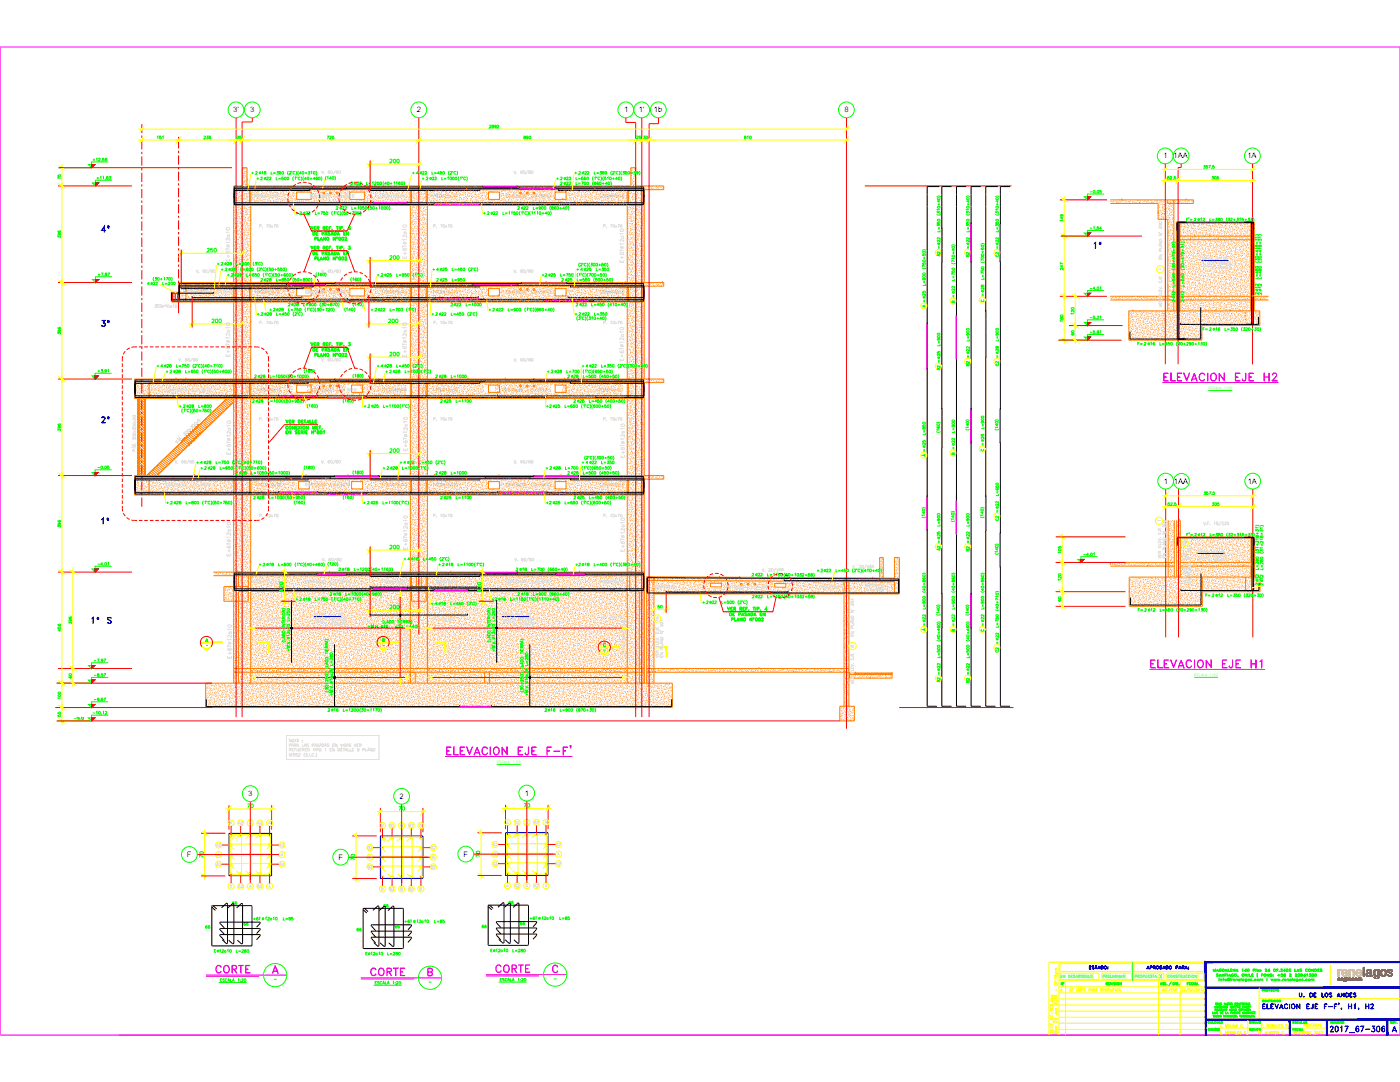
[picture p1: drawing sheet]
<svg xmlns="http://www.w3.org/2000/svg" width="279mm" height="216mm" viewBox="0 0 279 216" stroke-linecap="round" stroke-linejoin="round" font-family="sans-serif">
<defs><g id="words">
<g font-size="4.9" fill="#0f0">
<text x="42.3" y="195.4">CORTE</text>
<text x="98.1" y="195.4">CORTE</text>
</g>
<text font-size="4.4" fill="#00f" x="19.4" y="47.6">4º</text>
<g font-size="4.4" fill="#f00">
<text x="19.4" y="85.7">2º</text>
<text x="19.4" y="105.8">1º</text>
</g>
<text font-size="4.4" fill="#0f0" x="73" y="195.8">CORTE</text>
<text font-size="4" fill="#f00" x="217.3" y="50.8">1º</text>
<g font-size="4" fill="#00f">
<text x="19.4" y="66.3">3º</text>
<text x="17.3" y="125.6">1º S</text>
<text x="276.9" y="207.1">A</text>
</g>
<text font-size="4" fill="#0f0" x="42" y="172.5" transform="rotate(-90 42 172.5)">70</text>
<g font-size="3.5" fill="#ff0">
<text x="46.6" y="28.9">25</text>
<text x="126.3" y="28.9">25</text>
<text x="212.7" y="68.1">60</text>
<text x="80.8" y="93.8">22</text>
<text x="194.7" y="91.4">C</text>
<text x="52.9" y="114.3">18</text>
<text x="86.4" y="114.3">+</text>
<text x="113.9" y="114.3">+2</text>
<text x="164" y="115.4">22</text>
<text x="78.7" y="126.6">20</text>
<text x="13.4" y="144.3" transform="rotate(-90 13.4 144.3)">55</text>
<text x="48.7" y="165.8">A</text>
<text x="52.6" y="165.8">A</text>
<text x="72.3" y="170.7">B2</text>
<text x="85" y="170.7">B2</text>
<text x="97.4" y="173.9">A2</text>
<text x="97.4" y="170">A2</text>
<text x="110.1" y="173.9">A2</text>
<text x="110.1" y="170">A2</text>
<text x="72.3" y="174.6">B2</text>
<text x="85" y="174.6">B2</text>
<text x="230.4" y="196.5">X</text>
</g>
<g font-size="3.5" fill="#0f0">
<text x="76.9" y="33.9">200</text>
<text x="13.4" y="37" transform="rotate(-90 13.4 37)">75</text>
<text x="60" y="44.1">22</text>
<text x="191.9" y="49.4">22</text>
<text x="194.7" y="52.6" transform="rotate(-90 194.7 52.6)">B2</text>
<text x="29.6" y="58.2">22</text>
<text x="45.2" y="55.4">28</text>
<text x="116.1" y="55.4">25</text>
<text x="191.9" y="59.3" transform="rotate(-90 191.9 59.3)">22</text>
<text x="185.9" y="60.3" transform="rotate(-90 185.9 60.3)">25</text>
<text x="191.9" y="71.3">22</text>
<text x="226.1" y="70.2">F=</text>
<text x="228.6" y="70.2">16</text>
<text x="191.9" y="74.1">B2</text>
<text x="37" y="82.5">28</text>
<text x="191.9" y="89.6" transform="rotate(-90 191.9 89.6)">22</text>
<text x="40.2" y="93.8">28</text>
<text x="41.3" y="94.9">28</text>
<text x="117.1" y="93.8">22</text>
<text x="34.2" y="102">28</text>
<text x="191.9" y="111.1">B2</text>
<text x="194.7" y="108.3" transform="rotate(-90 194.7 108.3)">22</text>
<text x="238.8" y="108.3">12</text>
<text x="88.5" y="114.3">18</text>
<text x="116.1" y="114.3">18</text>
<text x="250.5" y="118.2">2</text>
<text x="85" y="122.1">+</text>
<text x="87.1" y="122.1">18</text>
<text x="141.1" y="121.7">22</text>
<text x="185.9" y="124.9" transform="rotate(-90 185.9 124.9)">22</text>
<text x="213.1" y="121.4" transform="rotate(-90 213.1 121.4)">60</text>
<text x="239.9" y="120.3">F=</text>
<text x="242.4" y="120.3">12</text>
<text x="75.8" y="126.6">16</text>
<text x="12.7" y="136.5">60</text>
<text x="64.9" y="136.9">16</text>
<text x="64.9" y="135.5">20</text>
<text x="191.9" y="134.4">22</text>
<text x="194.7" y="137.6" transform="rotate(-90 194.7 137.6)">B2</text>
<text x="65.6" y="143.2">16</text>
<text x="109" y="143.2">16</text>
<text x="48.3" y="162.3">70</text>
<text x="78.7" y="163">70</text>
<text x="103.7" y="162.3">70</text>
<text x="72" y="172.9" transform="rotate(-90 72 172.9)">70</text>
<text x="97" y="172.2" transform="rotate(-90 97 172.2)">70</text>
<text x="53.6" y="184.9">10</text>
<text x="108.7" y="184.9">10</text>
<text x="73" y="191.9">12</text>
</g>
<g font-size="3.5" fill="#f00">
<text x="70.2" y="38.1">22</text>
<text x="67.4" y="43">22</text>
<text x="57.9" y="119.2" transform="rotate(-90 57.9 119.2)">120</text>
<text x="97.4" y="119.2" transform="rotate(-90 97.4 119.2)">120</text>
<text x="150.3" y="120.6">22</text>
<text x="55" y="172.2">A</text>
</g>
<g font-size="3.5" fill="#ff7f00">
<text x="112.2" y="38.1">22</text>
<text x="97.7" y="44.1">22</text>
<text x="103.7" y="43">22</text>
<text x="46.6" y="56.4">28</text>
<text x="52.2" y="57.5">28</text>
<text x="76.2" y="56.4">25</text>
<text x="87.5" y="57.5">25</text>
<text x="107.2" y="56.4">+2</text>
<text x="112.5" y="57.5">25</text>
<text x="52.6" y="64.2">28</text>
<text x="57.9" y="62.4">28</text>
<text x="87.1" y="64.2">22</text>
<text x="90.3" y="62.4">22</text>
<text x="115.4" y="62.4">22</text>
<text x="115.7" y="64.2">22</text>
<text x="73.7" y="82.5">25</text>
<text x="107.9" y="82.5">+2</text>
<text x="110.1" y="82.5">25</text>
<text x="47.3" y="96">28</text>
<text x="77.6" y="94.9">28</text>
<text x="87.1" y="96">28</text>
<text x="110.1" y="94.9">28</text>
<text x="113.6" y="96">28</text>
<text x="50.8" y="100.9">28</text>
<text x="73.7" y="102">25</text>
<text x="88.2" y="100.9">25</text>
<text x="107.9" y="102">+2</text>
<text x="110.1" y="102">25</text>
<text x="115" y="100.9">25</text>
<text x="250.5" y="116.8">12</text>
</g>
<g font-size="3.5" fill="#dcdcdc">
<text x="40.6" y="51.5">250</text>
<text x="76.9" y="52.9">200</text>
<text x="41.3" y="65.6">200</text>
<text x="76.6" y="65.6">200</text>
<text x="76.9" y="72.3">200</text>
<text x="76.9" y="91.4">200</text>
<text x="76.9" y="110.8">200</text>
<text x="242.4" y="111.5">15</text>
<text x="66.7" y="124.2">30</text>
<text x="104.1" y="124.2">30</text>
<text x="46.6" y="165.8">A2</text>
<text x="46.6" y="178.5">A2</text>
<text x="48.7" y="178.5">A</text>
<text x="52.6" y="178.5">A</text>
</g>
<g font-size="3.5">
<text x="191.9" y="124.9" transform="rotate(-90 191.9 124.9)">22</text>
<text x="194.7" y="127.4">C</text>
<text x="47.6" y="185.9">66</text>
<text x="52.2" y="184.9">12</text>
<text x="75.8" y="182.4">66</text>
<text x="100.5" y="181.7">66</text>
<text x="103" y="185.9">66</text>
<text x="107.2" y="184.9">12</text>
<text x="40.2" y="186.6">66</text>
<text x="74.8" y="191.9">10</text>
<text x="98.1" y="191.2">12</text>
<text x="99.5" y="191.2">10</text>
</g>
<g font-size="3.1" fill="#0f0">
<text x="49.4" y="36">+</text>
<text x="51.5" y="36">18</text>
<text x="81.5" y="36">+</text>
<text x="113.9" y="36">+</text>
<text x="114.7" y="36">2</text>
<text x="115.7" y="36">22</text>
<text x="52.2" y="37">22</text>
<text x="237.4" y="45.2">2</text>
<text x="238.8" y="45.2">12</text>
<text x="186.3" y="50.8">=</text>
<text x="188.7" y="49.4" transform="rotate(-90 188.7 49.4)">22</text>
<text x="197.9" y="50.8">=</text>
<text x="200.4" y="49.4" transform="rotate(-90 200.4 49.4)">22</text>
<text x="252.2" y="58.6" transform="rotate(-90 252.2 58.6)">12</text>
<text x="50.4" y="64.2">+</text>
<text x="85.4" y="64.2">+</text>
<text x="113.9" y="64.2">+</text>
<text x="183.4" y="61.4">=</text>
<text x="189.1" y="61.7">B</text>
<text x="195.1" y="60.3">=</text>
<text x="233.2" y="61.4">2</text>
<text x="235.7" y="60.3" transform="rotate(-90 235.7 60.3)">12</text>
<text x="200.4" y="71.3" transform="rotate(-90 200.4 71.3)">28</text>
<text x="240.6" y="67">2</text>
<text x="241.7" y="67">16</text>
<text x="30.3" y="74.4">+</text>
<text x="31.4" y="74.4">4</text>
<text x="34.2" y="75.5">28</text>
<text x="75.1" y="74.4">4</text>
<text x="115.4" y="74.4">+</text>
<text x="116.1" y="74.4">4</text>
<text x="117.1" y="74.4">22</text>
<text x="188.7" y="72.3" transform="rotate(-90 188.7 72.3)">25</text>
<text x="188.7" y="75.1" transform="rotate(-90 188.7 75.1)">A2</text>
<text x="200.4" y="74.1" transform="rotate(-90 200.4 74.1)">C2</text>
<text x="34.9" y="82.5">+</text>
<text x="185.9" y="85.7">)</text>
<text x="197.6" y="88.9" transform="rotate(-90 197.6 88.9)">28</text>
<text x="183.4" y="91.4">=</text>
<text x="189.1" y="92.1">B</text>
<text x="240.9" y="102">305</text>
<text x="197.9" y="103.4">=</text>
<text x="188.7" y="108.3" transform="rotate(-90 188.7 108.3)">25</text>
<text x="188.7" y="111.1" transform="rotate(-90 188.7 111.1)">A2</text>
<text x="197.6" y="110.1">)</text>
<text x="64.9" y="119.9">2</text>
<text x="66.3" y="119.9">18</text>
<text x="66.7" y="115">2</text>
<text x="68.1" y="115">18</text>
<text x="102.3" y="119.9">2</text>
<text x="103.4" y="115">18</text>
<text x="103.7" y="119.9">18</text>
<text x="60.3" y="121">18</text>
<text x="99.1" y="121">18</text>
<text x="183.4" y="125.9">=</text>
<text x="195.1" y="125.9">=</text>
<text x="227.5" y="123.1">2</text>
<text x="229" y="123.1">12</text>
<text x="56.4" y="127.4">a</text>
<text x="58.9" y="128.1" transform="rotate(-90 58.9 128.1)">12</text>
<text x="58.9" y="126.6" transform="rotate(-90 58.9 126.6)">20</text>
<text x="78" y="126.6">a</text>
<text x="97.4" y="127.4">a</text>
<text x="99.8" y="128.1" transform="rotate(-90 99.8 128.1)">12</text>
<text x="99.8" y="126.6" transform="rotate(-90 99.8 126.6)">20</text>
<text x="189.1" y="127">B</text>
<text x="200.4" y="128.4" transform="rotate(-90 200.4 128.4)">22</text>
<text x="200.4" y="131.2" transform="rotate(-90 200.4 131.2)">C2</text>
<text x="65.3" y="136.2">a</text>
<text x="104.1" y="136.2">a</text>
<text x="106.5" y="136.9" transform="rotate(-90 106.5 136.9)">16</text>
<text x="106.5" y="135.5" transform="rotate(-90 106.5 135.5)">20</text>
<text x="188.7" y="134.4" transform="rotate(-90 188.7 134.4)">22</text>
<text x="188.7" y="137.2" transform="rotate(-90 188.7 137.2)">A2</text>
<text x="52.9" y="184.9">a</text>
<text x="83.3" y="185.2">a</text>
<text x="84" y="185.2">10</text>
<text x="108.3" y="184.9">a</text>
<text x="44.4" y="191.2">10</text>
</g>
<g font-size="3.1" fill="#ff0">
<text x="82.2" y="36">4</text>
<text x="50.4" y="37">+</text>
<text x="51.2" y="37">2</text>
<text x="44.4" y="54">28</text>
<text x="249.8" y="60">2</text>
<text x="33.2" y="75.5">2</text>
<text x="74.4" y="74.4">+</text>
<text x="64.9" y="113.9">120</text>
<text x="80.4" y="112.9">4</text>
<text x="81.8" y="112.9">18</text>
<text x="252.2" y="116.8" transform="rotate(-90 252.2 116.8)">12</text>
<text x="97.4" y="121">+2</text>
<text x="79" y="166.2">B</text>
<text x="82.9" y="166.2">B</text>
<text x="42.3" y="173.9">A2</text>
<text x="42.3" y="170">A2</text>
<text x="80.8" y="178.9">B2</text>
<text x="105.8" y="178.2">A2</text>
<text x="210.6" y="199">A</text>
</g>
<g font-size="3.1" fill="#ff7f00">
<text x="83.3" y="37">+</text>
<text x="84.3" y="37">2</text>
<text x="85.4" y="37">22</text>
<text x="110.1" y="37">+</text>
<text x="111.1" y="37">2</text>
<text x="112.2" y="37">22</text>
<text x="52.9" y="63.1">+</text>
<text x="53.6" y="63.1">2</text>
<text x="54.7" y="63.1">28</text>
<text x="74.1" y="63.1">2</text>
<text x="75.1" y="63.1">22</text>
<text x="96.7" y="63.1">+</text>
<text x="97.4" y="63.1">2</text>
<text x="98.8" y="63.1">22</text>
<text x="234.9" y="61.4">2</text>
<text x="237.4" y="60.3" transform="rotate(-90 237.4 60.3)">12</text>
<text x="239.2" y="67">F=</text>
<text x="32.1" y="75.5">+</text>
<text x="50.1" y="76.6">2</text>
<text x="51.2" y="76.6">28</text>
<text x="76.2" y="75.5">+</text>
<text x="76.9" y="75.5">2</text>
<text x="78" y="75.5">28</text>
<text x="87.1" y="76.6">28</text>
<text x="110.4" y="75.5">28</text>
<text x="112.5" y="76.6">2</text>
<text x="113.6" y="76.6">28</text>
<text x="49.4" y="81.5">2</text>
<text x="50.8" y="81.5">28</text>
<text x="87.1" y="81.5">2</text>
<text x="88.2" y="81.5">25</text>
<text x="113.6" y="81.5">2</text>
<text x="115" y="81.5">25</text>
<text x="69.8" y="95.6">180</text>
<text x="107.9" y="94.9">+</text>
<text x="58.2" y="101.6">160</text>
<text x="149.2" y="116.1">2</text>
<text x="226.1" y="123.1">F=</text>
</g>
<g font-size="3.1" fill="#dcdcdc">
<text x="42.3" y="54">+</text>
<text x="43.4" y="54">2</text>
<text x="243.1" y="52.9">15</text>
<text x="130.5" y="122.4">50</text>
<text x="75.1" y="166.2">B</text>
<text x="100.2" y="165.5">A</text>
<text x="104.1" y="165.5">A</text>
<text x="107.9" y="165.5">A</text>
<text x="55" y="173.9">A2</text>
<text x="55" y="170">A2</text>
<text x="85.4" y="172.5">B</text>
<text x="97.7" y="171.8">A</text>
<text x="110.4" y="171.8">A</text>
<text x="75.1" y="178.9">B</text>
<text x="79" y="178.9">B</text>
<text x="100.2" y="178.2">A</text>
<text x="104.1" y="178.2">A</text>
</g>
<g font-size="3.1" fill="#f00">
<text x="69.5" y="57.2">160</text>
<text x="69.8" y="62.1">140</text>
<text x="73" y="63.1">+</text>
<text x="71.6" y="82.5">+</text>
<text x="150.3" y="116.1">22</text>
<text x="139.3" y="121.7">+</text>
<text x="40.2" y="129.1">A</text>
<text x="75.5" y="129.1">B</text>
</g>
<g font-size="3.1">
<text x="194.7" y="61.4">C</text>
<text x="102" y="115">2</text>
<text x="45.5" y="181.7">66</text>
<text x="82.2" y="185.2">12</text>
<text x="42" y="191.2">E</text>
<text x="43.7" y="191.2">a</text>
<text x="70.2" y="187">66</text>
<text x="78" y="186.3">66</text>
<text x="95.2" y="186.3">66</text>
<text x="99.1" y="191.2">a</text>
</g>
<g font-size="2.6" fill="#0f0">
<text x="185.9" y="87.5">(</text>
<text x="191.9" y="85">)</text>
<text x="197.6" y="85">)</text>
<text x="183.1" y="104.4">(</text>
<text x="183.1" y="102.7">)</text>
<text x="188.7" y="103.4">)</text>
<text x="194.7" y="104.4">(</text>
<text x="194.7" y="102.7">)</text>
<text x="185.9" y="123.8">(</text>
<text x="185.9" y="122.1">)</text>
<text x="191.9" y="123.8">(</text>
<text x="191.9" y="122.1">)</text>
<text x="40.2" y="130.2">-</text>
<text x="75.5" y="130.2">-</text>
<text x="119.6" y="130.9">-</text>
<text x="53.6" y="196.5">-</text>
<text x="84.7" y="197.2">-</text>
<text x="109.7" y="196.5">-</text>
</g>
<g font-size="1.5" fill="#00f">
<text x="46.5" y="22.4">3'</text>
<text x="49.9" y="22.4">3</text>
<text x="83.2" y="22.4">2</text>
<text x="124.5" y="22.4">1</text>
<text x="127.5" y="22.4">1'</text>
<text x="130.5" y="22.4">1b</text>
<text x="168.5" y="22.4">8</text>
<text x="232.2" y="31.6">1</text>
<text x="234.2" y="31.6">1AA</text>
<text x="248.9" y="31.6">1A</text>
<text x="232.3" y="96.5">1</text>
<text x="234.3" y="96.6">1AA</text>
<text x="249" y="96.5">1A</text>
<text x="49.5" y="158.9">3</text>
<text x="79.8" y="159.4">2</text>
<text x="104.8" y="158.8">1</text>
<text x="37.3" y="171">F</text>
<text x="67.5" y="171.6">F</text>
<text x="92.5" y="170.9">F</text>
</g>
<g font-size=".6" fill="#0f0">
<text x="241.2" y="77.7">ESCALA</text>
<text x="244.3" y="77.7">1:50</text>
<text x="238.3" y="134.9">ESCALA</text>
<text x="241.5" y="134.9">1:50</text>
<text x="99.1" y="152.3">ESCALA</text>
<text x="102.3" y="152.3">1:50</text>
</g>
</g></defs>
<!-- layer: RLA-FORMATO -->
<path d="M0 9.4h279.4v197.1h-279.4z" fill="none" stroke="#f0f" stroke-width=".2"/>
<g fill="none" stroke="#ff0" stroke-width=".2">
<path d="M210.4 194.5v.3h.3a.19 .19 0 0 1 0-.3 .19 .19 0 0 1 .3 0 .19 .19 0 0 1-.1 .3M210.6 194.3h.6M210.6 193.8h.4M210.7 194.3a.16 .16 0 0 1 0-.3 .16 .16 0 0 1 .2 0 .16 .16 0 0 1 0 .3M211 195.1h-.6l.1 .2M211 193.5h-.3v.3M211 193.2h-.3v.3M211.3 199.3h29.3M211.3 198.1h29.3M211.3 196.9h29.3M211.3 195.7h29.3M211.3 192v14.5"/>
<path d="M211.5 194.2h7.8v1.2h-7.8zM211.5 192.3h14.3v1.5h-14.3zM212.7 195.7v10.8M218.1 194.2v1.2M219.9 194.2h5.9v1.2h-5.9zM224.6 194.2v1.2M226.3 192.3h14v1.5h-14zM231.2 195.7v10.8M232.3 194.2h-6v1.2h6M232.9 194.2h7.4v1.2h-7.4M235.5 195.7v10.8M239.1 194.2v1.2"/>
<path d="M240.6 192h-31.3v14.5M251.3 197.1v6.4M251.3 199.3h28.1M265.5 192.4v4.2M209.6 201.7v-.3l.2 .2a.18 .18 0 0 1 .3-.1 .18 .18 0 0 1 0 .3M209.7 203.2h-.1a.24 .24 0 0 0 .3 .3 .24 .24 0 0 0 .2-.3 .17 .17 0 0 0-.3 .1 .17 .17 0 0 0 .2 .2M209.7 200.4h-.1a.24 .24 0 0 0 .3 .3 .24 .24 0 0 0 .2-.3 .16 .16 0 0 0-.3 .1 .16 .16 0 0 0 .2 .2M209.9 202v.4M210.1 200.2h.1M210.2 205.8v.4l-.5-.3v.3M210.2 205h-.6l.1 .1M210.2 204.5l-.6-.2v.3"/>
<path d="M210.2 202.9l-.6-.3v.4M210.2 203.6v.6M210.4 202.2h.5l.1 .2-.2 .1M210.6 203.2a.18 .18 0 0 1 .2 .2 .18 .18 0 0 1-.3 .1 .18 .18 0 0 1 0-.2 .28 .28 0 0 1 .3-.1 .28 .28 0 0 1 .2 .3h-.1M210.6 205.1h.4M210.6 201.7h.4M210.6 201.5h.4M210.7 201.7a.17 .17 0 0 0 0 .3 .17 .17 0 0 0 .2 0 .17 .17 0 0 0 0-.3M211 205.8h-.6l.6 .2-.6 .2h.6M211 204.8h-.3v.3M211 203.7v.3l-.4-.3-.2 .1 .2 .2M211 201.2l-.3 .1v.2"/>
<path d="M211 200.1v.4l-.4-.3-.2 .1 .2 .2M211.3 204.2h29.3M211.3 201.8h29.3M211.3 205.4h29.3M211.3 200.5h29.3M211.4 203h29.3M240.6 205.1h24.2M249 203.5v3M251.2 206.3v-.5l.2 .5 .2-.5v.5M251.8 206.3h.1M252.5 205.8v.5M252.6 206l.2 .3"/>
<path d="M252.8 205.8l-.3 .4M253 205.8l.1 .5 .2-.1v-.4M253.5 206.1h.3v-.2l-.3-.1v.5M254 206.1h.2M254.3 205.8h-.3v.5M254.4 206.1h.2M254.7 205.8h-.3v.5h.3M254.8 206.1l.4-.2-.4-.1v.5M255 206.1l.2 .2M256.1 206a.17 .17 0 0 0-.2-.2 .17 .17 0 0 0-.1 .2l.1 .3 .2-.1M256.3 206.3h.1M258.1 205.8l.3 .1-.1 .4h-.2z"/>
<path d="M258.6 205.8v.5M259.1 206l-.2-.2-.2 .2 .1 .3 .3-.1M259.2 205.8v.5M259.4 206.1h.2M259.7 205.8h-.3v.5h.3M259.9 206.3v-.5l.2 .5 .1-.5v.5M260.2 204.3v.5M260.4 206.1l.4-.2-.4-.1v.5h.3l-.1-.2M260.7 204.3v.5l-.3-.5v.5M260.9 204.3l.3 .1-.1 .4h-.2zM260.9 206.1l.3-.2-.3-.1v.5M261.1 206.1l.1 .2"/>
<path d="M261.4 204.3v.5M261.4 206.1h.2M261.7 205.8h-.3v.5h.3M261.9 204.4l-.1-.1a.22 .22 0 0 0-.3 .3 .22 .22 0 0 0 .4 .1M262 204.8l.2-.5 .2 .5M262.1 204.7h.2M262.3 206l.1-.2 .2 .1-.3 .4h.3M262.5 204.3a.25 .25 0 0 1 .3 .3 .25 .25 0 0 1-.3 .2zM262.9 204.8l.2-.5 .2 .5M263 204.7h.2M263.3 205.9l.1-.1v.5M263.7 204.4l-.3-.1v.2l.3 .2h-.3"/>
<path d="M263.7 205.8h.3l-.2 .5"/>
<circle cx="209.9" cy="205.5" r=".25"/>
<circle cx="209.9" cy="201.1" r=".25"/>
<circle cx="210.8" cy="205.4" r=".17"/>
<circle cx="262.9" cy="206" r=".22"/>
</g>
<g fill="none" stroke="#0ff" stroke-width=".2">
<path d="M211.7 194.6v.5h.3h-.3M211.7 194.6h.3zM211.7 194.8h.2zM212.2 194.6l.3 .4v-.4v.5l-.3-.5v.5zM213.2 194.6h.3v.5h-.3zM213.3 194.6a.25 .25 0 0 1 .2 .1 .25 .25 0 0 1 0 .3l-.2 .1M213.7 194.6v.5h.3h-.2M213.8 194.6h.2zM213.8 194.8h.1zM214.2 194.6h.3h-.3l.3 .4h-.3h.3zM214.7 195h.3M214.7 194.9h.3"/>
<path d="M214.9 194.6l.2 .5-.2-.5-.2 .5zM215.2 194.6l.3 .1v.1h-.3l.3-.1v-.1h-.3v.5zM215.3 194.8l.2 .3-.1-.3M215.7 194.6l.3 .1-.3 .1 .3-.1-.3-.1v.5zM215.8 194.8l.2 .3-.1-.3M216.7 194.6l.1 .5h.2h-.3zM217.1 194.6l.1 .5h.2h-.3zM220.2 194.6h.3v.2h-.3l.3-.1zM220.2 194.6v.5zM220.6 194.6l.4 .1-.1 .1h-.2l.2-.1v-.1h-.2v.5zM220.8 194.8l.2 .3-.2-.3M221.1 194.6h.3h-.2v.5h.2h-.3z"/>
<path d="M221.2 194.8h.1zM221.6 194.6v.5h.3h-.3zM222 194.6l.1 .5zM222.3 194.6l.1 .4 .3-.4v.5l-.1-.4-.2 .4-.1-.4v.4zM222.8 194.6l.1 .5zM223.1 194.6l.3 .4v-.4v.5l-.3-.5v.5zM223.6 195h.3M223.6 194.9h.3M223.8 194.6l.1 .5-.1-.5-.2 .5zM224.1 194.6l.3 .1-.3 .1 .3-.1-.3-.1v.5zM224.2 194.8l.2 .3-.1-.3M226.5 194.6l.4 .1-.3 .1 .2-.1-.2-.1v.5z"/>
<path d="M227 194.6l.4 .1-.1 .1h-.2l.2-.1v-.1h-.2v.5zM227.2 194.8l.2 .3-.2-.3M228.1 194.6l.3 .1-.1 .1h-.2l.3-.1-.1-.1h-.2v.5zM228.6 194.6l.1 .5 .2-.1v-.4l-.1 .5-.2-.1zM229.4 194.6h-.3v.5h.3h-.3M234.1 194.6l.4 .4v-.4v.5l-.3-.5M234.7 194.6h.3h-.3l.3 .4h-.3h.3zM235.1 194.6h.4zM235.3 194.6v.5v-.5M235.6 194.6l.3 .1v.1h-.3l.3-.1v-.1h-.3v.5zM235.8 194.8l.1 .3-.1-.3M236.1 194.6l.1 .5 .2-.1v-.4v.5l-.3-.1z"/>
<path d="M237 194.7a.18 .18 0 0 0-.2-.1 .18 .18 0 0 0-.2 .2v.1a.19 .19 0 0 0 .2 .2 .19 .19 0 0 0 .2-.1M237.5 194.7a.2 .2 0 0 0-.2-.1 .2 .2 0 0 0-.2 .2v.1a.2 .2 0 0 0 .2 .2 .2 .2 0 0 0 .2-.1M237.7 194.6v.5zM238.4 194.6l.4 .4v-.4v.5l-.3-.5-.1 .5z"/>
<circle cx="216.4" cy="194.8" r=".22"/>
<circle cx="216.4" cy="194.8" r=".24"/>
<circle cx="217.7" cy="194.8" r=".24"/>
<circle cx="217.7" cy="194.8" r=".22"/>
<circle cx="227.7" cy="194.8" r=".24"/>
<circle cx="227.7" cy="194.8" r=".22"/>
<circle cx="238.1" cy="194.8" r=".22"/>
<circle cx="238.1" cy="194.8" r=".24"/>
</g>
<g fill="none" stroke="#0f0" stroke-width=".2">
<path d="M220.7 196l.3 .1v.2h-.3l.3-.1-.3-.1v.4zM220.9 196.3l.1 .2zM221.2 196h.3l-.3 .1v.4h.3h-.3zM221.2 196.3h.2zM221.6 196l.2 .5 .2-.5-.2 .5zM222.1 196v.5zM222.3 196.1h.3h-.3l.3 .2v.2h-.3h.3zM222.8 196v.5zM223.5 196l.3 .5v-.5v.5l-.3-.4v.4zM226.1 192v3.7M234.5 196l.1 .5zM234.8 196l.2 .1v.4h-.2z"/>
<path d="M234.8 196.1h.2v.2h-.2h.2v.2h-.2zM235.2 196.5h.1M236.9 196h.3l-.3 .1v.4zM236.9 196.3h.2zM237.4 196.1l.2-.1h-.3v.5M237.4 196.3h.1zM237.4 196.5h.2zM238.1 196.2a.2 .2 0 0 0-.3-.1 .2 .2 0 0 0 0 .3 .2 .2 0 0 0 .3 0M238.3 196v.5zM238.3 196.3h.3M238.6 196v.5zM238.8 196.4h.3"/>
<path d="M238.8 196.4h.2M238.9 196l.2 .5-.2-.4-.2 .4zM242.1 193.4l.3 .4 .2-.4v.4l-.1-.3-.1 .3-.2-.3-.1 .3zM242.8 194.4h.3h-.3l.3 .4h-.3l.3-.1zM242.8 193.7h.3M243 193.4l.2 .4-.2-.4-.3 .4zM243.3 195.2h.1M243.3 195.4v.3zM243.3 194.7h.4M243.4 194.7h.2M243.4 193.4l.4 .1a.21 .21 0 0 0-.4-.1 .21 .21 0 0 0 0 .3 .21 .21 0 0 0 .3 0l-.1-.1h.2a.22 .22 0 0 1-.3 .2 .22 .22 0 0 1-.2-.3zM243.5 194.3l.2 .5-.2-.4-.2 .4z"/>
<path d="M243.5 195.4v.3zM243.5 195.5l.3-.1v.3v-.3zM243.9 194.3l.4 .5v-.5v.5l-.4-.4v.4zM243.9 193.4h.2a.25 .25 0 0 1 .2 .2 .25 .25 0 0 1-.2 .2h-.2zM244 193.4l.3 .1-.2 .3h-.1zM244.1 195.4h.1zM244.2 195.2h.1l-.2 .5zM244.5 194.3l.3 .1zM244.5 193.7h.4M244.6 193.7h.2M244.6 194.4v.4zM244.7 193.4l.2 .4-.2-.4-.2 .4z"/>
<path d="M245 194.3v.5zM245 195.3l.4-.1 .2 .2-.2 .2v-.3v.2a.23 .23 0 0 0-.2-.3 .23 .23 0 0 0-.2 .3 .23 .23 0 0 0 .3 .2l.1-.1h-.4zM245.1 193.4v.4h.3h-.3zM245.1 195.4l.2-.1 .1 .1-.3 .1h.3l-.2 .1zM245.2 194.7h.4M245.3 194.7h.2M245.4 194.3l.2 .5-.2-.4-.2 .4zM245.6 193.4h.3h-.3v.4M245.6 193.6h.1h-.1M245.6 193.8h.3zM245.7 195.4l.1 .3zM245.8 195.4h.2z"/>
<path d="M245.8 194.4h.4a.21 .21 0 0 0-.3 0 .21 .21 0 0 0-.1 .3 .21 .21 0 0 0 .3 0l-.1-.1 .2 .1a.24 .24 0 0 1-.4 .1 .24 .24 0 0 1 0-.4zM246.1 193.4l.3 .4 .1-.4v.4l-.4-.4v.4zM246.1 195.5h.3a.15 .15 0 0 0-.2-.1 .15 .15 0 0 0-.1 .2h.3a.18 .18 0 0 1-.2 .1 .18 .18 0 0 1 0-.3 .18 .18 0 0 1 .2 .1h-.3M246.6 195.4l.1 .3zM246.7 195.5l.2-.1 .1 .3-.1-.3zM246.7 193.7h.3M246.9 193.4l.2 .4-.2-.4-.3 .4zM247 194.8h.1M247 194.9v-.1v.1M247.2 195.5h.3a.16 .16 0 0 0-.3-.1 .15 .15 0 0 0 0 .2h.3a.16 .16 0 0 1-.3 0 .16 .16 0 0 1 .1-.2 .16 .16 0 0 1 .2 .1h-.3M247.7 195.2v.5zM247.9 193.4h.1v.4v-.4z"/>
<path d="M247.9 195.4h.3l-.3 .1 .3 .1a.19 .19 0 0 1-.2 .1 .19 .19 0 0 1-.1-.3zM248.2 195.4l.1 .3zM248.4 193.7h.4h-.4l.3-.3v.4l-.1-.4-.2 .3M248.5 194.3v.5zM248.5 194.6h.3M248.5 195.4h.3l-.3 .1 .3 .1a.18 .18 0 0 1-.2 .1 .18 .18 0 0 1-.1-.3zM248.8 195.4v.4h-.3h.3zM248.8 194.3v.5zM249 193.8h.2M249 193.8a.23 .23 0 0 1-.1-.3 .23 .23 0 0 1 .4-.1l-.1 .4M249.1 194.3v.5zM249.3 194.3v.5h.3h-.3z"/>
<path d="M249.6 195.6v.1M249.6 195.6h.2M249.6 195.4v.1M249.8 195.4h-.2l.2 .2M249.8 195.5v.2M249.8 194.3h.3l-.3 .1v.4h.3h-.3zM249.8 194.6h.2zM249.8 195.4h-.2l.2 .3-.2-.1M250.1 195.6h.1M250.1 193.6l.3-.2h-.3v.4v-.4h.3v.2h-.3M250.4 195.4l.2 .1a.15 .15 0 0 0-.2-.1 .15 .15 0 0 0 0 .2h.3a.18 .18 0 0 1-.3 .1 .18 .18 0 0 1 0-.3zM250.6 193.4h.1"/>
<path d="M250.6 193.5l.1 .3zM250.9 193.8h.2M250.9 194.2v.8zM251.1 193.5l-.2 .1 .2 .1M251.1 193.7v.1M251.1 193.5h-.2l.3 .2-.3 .1M251.4 195.4v.3zM251.4 195.5l.3-.1v.3v-.3zM251.7 195.5l.3-.1v.3v-.3zM251.8 194.4l-.1 .4zM251.8 194.4l.3-.1zM251.8 194.6h.1z"/>
<path d="M251.9 197.6l.2-.1-.2-.1v.4v-.4l.3 .1-.3 .1M252.2 199.6a.18 .18 0 0 0-.2 0 .18 .18 0 0 0 0 .3 .18 .18 0 0 0 .2-.1M252.3 197.4l.3 .1-.3 .1M252.3 197.4v.4zM252.4 197.6l.2 .2zM252.5 193.8h.3zM252.5 193.4l.3 .1-.3 .3 .3-.3zM252.8 195.2l.1 .5zM252.8 194.3l.4 .5v-.5v.5l-.3-.4-.1 .4zM252.9 199.5l.3 .4v-.4v.4l-.3-.3v.3zM253 193.7h.4h-.4l.3-.3v.4v-.4l-.3 .3M253.3 199.5l.3 .1z"/>
<path d="M253.3 197.6l.2-.2-.2 .4-.1-.4 .1 .2M253.4 199.6v.3v-.3M253.6 197.8h.3h-.2M253.6 195.4l.2 .2 .1-.2 .1 .2 .1-.2-.1 .3-.1-.3-.1 .3zM253.6 197.4v.4M253.7 197.4h.2zM253.7 197.6h.1h-.1M253.7 199.6l.3-.1h-.3v.4h.3h-.3M253.7 199.7h.2zM254.1 194.5h.1M254.1 194.8h.1M254.1 199.5l.3 .4v-.4v.4l-.3-.3v.3z"/>
<path d="M254.3 195.4l.1 .2 .2-.2 .1 .2 .1-.2-.1 .3-.1-.3-.2 .3zM254.5 197.4h.2zM254.6 199.5v.4zM254.6 197.4v.4zM254.8 193.4h.3h-.3v.4zM254.8 199.5l.3 .1v.3h-.3zM254.8 193.6h.2h-.2M254.8 199.6l.3 .1-.1 .2h-.2M255 194.6h.4zM255 195.4l.1 .2 .1-.2 .1 .2 .2-.2-.2 .3-.1-.3-.1 .3zM255.2 194.4v.4zM255.3 193.8h.1"/>
<path d="M255.6 193.4l.3 .1-.3 .3h.3h-.3l.3-.3zM255.7 195.6h.1M255.7 194.5l.3 .1M255.7 194.8h.1M255.7 194.3l.2 .1h-.2v.1zM255.7 194.5a.2 .2 0 0 1 .3 0 .2 .2 0 0 1-.1 .3 .2 .2 0 0 1-.3-.1h.1M255.9 194.5l.1 .1-.1 .2M256 195.4v.3zM256 194.7h-.3M256 195.4h.2zM256.1 193.7h.4h-.4l.3-.3v.4v-.4l-.3 .3M256.2 194.7h.3"/>
<path d="M256.3 194.4h.2M256.3 194.4l-.1 .2 .1 .2M256.3 195.5l.3-.1-.3 .1 .4 .1a.18 .18 0 0 1-.3 .1 .18 .18 0 0 1 0-.3 .18 .18 0 0 1 .3 .1h-.4M256.3 194.5l-.1 .1h.3M256.4 194.5l.1 .1-.1 .2M256.5 194.4a.23 .23 0 0 0-.3 .2 .23 .23 0 0 0 .3 .2 .18 .18 0 0 0 0-.3 .18 .18 0 0 0-.3 .1M256.8 193.8h.2M256.9 195.4v.3zM256.9 195.5l.3-.1v.3l-.1-.3zM256.9 193.4v.4M257 193.4a.24 .24 0 0 0-.3 .1 .24 .24 0 0 0 .1 .3M257.3 193.4l.3 .1-.3 .3h.3h-.4l.4-.3z"/>
<path d="M257.3 194.8h.4h-.4M257.4 194.4h.2l.1 .1-.4 .3 .3-.3zM257.4 195.5h.3a.15 .15 0 0 0-.2-.1 .15 .15 0 0 0-.1 .2h.3a.18 .18 0 0 1-.3 .1 .18 .18 0 0 1 0-.3 .18 .18 0 0 1 .3 .1h-.3M257.9 195.2v.5zM258.2 195.4h.2h-.2v.2h.3a.18 .18 0 0 1-.3 .1 .18 .18 0 0 1 0-.3zM258.4 193.4v.4h.3h-.3zM258.5 195.4v.3zM258.5 194.8h.3h-.4l.4-.3-.3-.1h.3v.1l-.3 .3M258.7 195.4h.3l-.3 .1 .3 .1a.18 .18 0 0 1-.2 .1 .18 .18 0 0 1-.1-.3zM258.9 193.7h.3M259 195.4l.1 .3-.3 .1h.2zM259 193.4l.2 .4-.2-.4-.2 .4z"/>
<path d="M259 194.5l.4 .1M259 194.8h.1M259.1 194.3l.2 .1h-.2l-.1 .1zM259.1 194.5a.2 .2 0 0 1 .3 0 .2 .2 0 0 1-.1 .3 .2 .2 0 0 1-.3-.1M259.2 194.5l.2 .1-.2 .2M259.4 194.7h-.4M259.4 193.4h.4h-.4l.4 .3-.1 .1h-.3l.4-.1zM259.6 194.5h.3M259.6 194.4h.3M259.7 194.4l-.1 .1 .1 .1M259.8 195.6v.1M259.8 194.4l.1 .3-.3 .1a.23 .23 0 0 0 .3-.2 .23 .23 0 0 0-.3-.2 .18 .18 0 0 0 .1 .2 .18 .18 0 0 0 .2 0"/>
<path d="M259.8 195.6h.3M259.8 195.4v.1M259.9 194.5l-.1 .1M260 195.4h-.2l.3 .2M260 195.5v.2M260.1 195.4h-.3l.3 .3-.3-.1M260.2 194.7h.3h-.4l.3-.4v.5v-.4l-.2 .3M260.3 195.6h.1M260.6 195.4l.3 .1a.16 .16 0 0 0-.3-.1 .15 .15 0 0 0 0 .2h.3a.18 .18 0 0 1-.3 .1 .18 .18 0 0 1 0-.3zM260.8 194.4l.1-.1v.5v-.4zM260.9 193.5a.23 .23 0 0 0-.3-.1 .23 .23 0 0 0 0 .4 .23 .23 0 0 0 .3-.1M261.3 194.8h.1"/>
<path d="M261.3 194.3h.3l-.2 .2 .2-.1zM261.4 194.5l.2 .1M261.4 194.5l.2 .1a.2 .2 0 0 1-.1 .2 .2 .2 0 0 1-.3-.1h.1M261.5 194.5l.1 .1-.1 .2M261.6 195.4v.3zM261.6 194.7h-.3M261.6 195.5l.3-.1v.3v-.3zM261.7 193.4l.4 .4v-.4v.4l-.3-.4-.1 .4zM261.9 194.4h.2M261.9 194.4v.4l.2-.1v-.3M261.9 195.5l.3-.1 .1 .3-.1-.3zM262.4 193.4h.2a.24 .24 0 0 1 .2 .2 .24 .24 0 0 1-.2 .2h-.2z"/>
<path d="M262.4 193.4h.3a.25 .25 0 0 1 0 .3 .25 .25 0 0 1-.3 .1zM262.4 194.4h.3M262.4 194.4v.4l.3-.1-.1-.3M263 193.4h.3h-.3v.4h.3h-.3zM263 193.6h.1h-.1M263.4 193.4h.4h-.3l.3 .3v.1h-.4h.4zM241.1 205.3h.3l-.1 .3h-.2zM241.1 205.3l.3 .1-.1 .2h-.2M241.6 205.3v.3zM241.6 204.1h.2M241.7 203.8l.2 .4-.2-.3-.2 .3zM241.7 205.3h.3h-.3l.3 .3h-.2l.2-.1z"/>
<path d="M242 201.9v.4h.2h-.2zM242 203.8v.4h.3h-.3zM242.2 205.3h.2h-.2v.3h.2h-.2zM242.2 205.4h.1h-.1M242.3 201.9l.1 .4 .1-.4v.4h-.2zM242.3 202.6h-.2l.2 .2-.2 .1M242.4 200.7l.2 .3 .1-.3v.4v-.3l-.1 .3-.1-.3-.1 .3zM242.5 201.4h.2a.15 .15 0 0 0-.2-.1 .15 .15 0 0 0 0 .2 .15 .15 0 0 0 .2 .1v-.1v.1h-.2zM242.5 202.6v.3zM242.6 200.1l.2 .1-.2 .1M242.6 200.1v.4zM242.6 205.3l.3 .3v-.3v.3l-.3-.3v.3z"/>
<path d="M242.6 205.2h.3zM242.6 202.6l.2 .3 .1-.3v.3v-.2l-.1 .2-.2-.2v.2zM242.6 202.9h.1M242.7 201.9v.4zM242.7 200.3l.1 .2zM242.8 203.8l.2 .4 .1-.4v.4h-.3zM242.9 201h.2M242.9 200.1v.4M243 200.1h.1zM243 200.3h.1h-.1M243 200.4l.1 .1zM243 200.7l.1 .4-.1-.4-.2 .4z"/>
<path d="M243 202h-.2l.2 .2h-.2M243.2 200.7v.4v-.4M243.2 201.1h.1M243.2 200.7h.2v.2h-.2h.2v-.2zM243.2 201.3l.2 .3 .1-.3v.3l-.3-.3v.3zM243.2 201.6h.1M243.2 200.1l.3 .3v-.3v.4l-.2-.3-.1 .3zM243.3 203.8v.4h.3h-.3zM243.3 200.9l.1 .2zM243.4 202.6l.2 .3 .1-.3v.3l-.3-.3v.3zM243.5 201.9l.3 .1-.2 .3h-.1zM243.6 200.7v.4z"/>
<path d="M243.6 200.1v.4M243.6 200.1h.2zM243.6 200.3h.2h-.2M243.6 200.4l.2 .1zM243.7 201.1h.1M243.7 201h.2M243.8 201.3l-.2 .3h.2h-.2l.2-.3h-.2h.2M243.8 200.7l.2 .4-.2-.4-.1 .4zM243.9 201.9h.2h-.2v.4h.2h-.2zM243.9 202.1h.1zM243.9 201.5h.3M244 201.5h.1"/>
<path d="M244.1 201.3l.1 .3-.1-.3-.2 .3zM244.1 200.7l.2 .3v-.3v.4l-.2-.4v.4zM244.1 201.9h.1M244.3 201.3v.3h.2h-.2zM244.3 200.1v.3l.2 .1h-.2zM244.4 202.6h-.2l.2 .2-.2 .1M244.5 200.7l.2 .3v-.3v.4l-.2-.4v.4zM244.5 202.9h.2M244.6 201.9v.4h.2h-.2zM244.6 200.5h.1M244.6 202.6l.2 .3-.2-.3-.1 .3zM244.6 200.4h.2"/>
<path d="M244.7 200.1l.2 .4-.2-.3-.1 .3zM244.8 200.7h.2h-.1v.3l.1 .1h-.2zM244.9 200.9h.1zM244.9 202.6l.2 .3v-.3v.3l-.2-.3v.3zM244.9 202.2h.2M245 200.2h.2h-.2v.2h.2v-.1l-.1 .2-.1-.1zM245 201.9l.1 .4-.1-.3-.2 .3zM245 200.7h.1M245.2 202.6l.1 .3zM245.3 202.8h.2M245.3 201.5h.2M245.4 201.3l.2 .3-.2-.3-.1 .3z"/>
<path d="M245.5 202.6v.3zM245.5 200.9l.3-.2-.3 .2M245.5 200.7v.4M245.6 200.9l.2 .2-.2-.2M245.6 201.9v.4v-.4M245.6 202.3h.1M245.6 201.9h.2h-.2M245.6 202.1h.1zM245.6 202.6l.1 .3 .2-.3-.1 .3h-.2zM245.7 201.3h.2l-.2 .2 .2-.1-.2-.1v.3zM245.7 200.2h.3h-.3l.3 .2h-.3h.2zM245.8 201.5l.1 .1-.1-.1"/>
<path d="M245.8 201.9h.1M245.9 200.7l.1 .3 .1-.3v.3h-.2zM245.9 201.9l.1 .4 .1-.4-.1 .4zM246 201.3v.3zM246 202.6h.2h-.2v.3h.2h-.2M246 202.8h.1zM246.2 201.5h.2M246.3 200.7h.2v.2h-.2l.2-.1zM246.3 201.9h.2h-.2M246.3 200.7v.4zM246.3 201.3l.1 .3-.1-.3-.2 .3zM246.3 202.1h.1z"/>
<path d="M246.3 202.3h.2zM246.3 201.9v.4M246.3 202.9h.3h-.3M246.5 201.9h.1M246.5 201.3h.3h-.3l.2 .3h-.2h.2zM246.5 202.6h-.2h.3l-.3 .3M246.5 202.6l-.2 .3M246.6 200.7h.2h-.2M246.6 201.9l.2 .3 .1-.3v.4l-.3-.3v.3zM246.6 200.7v.4zM246.6 200.9h.1zM246.7 202.8h.2"/>
<path d="M246.8 202.6l.1 .3-.1-.3-.1 .3zM246.8 200.7h.1M246.9 200.7h.2h-.1v.3l.1 .1h-.2zM247 200.9h.1zM247 201.9h.2M247.1 201.9v.4zM247.1 200.7h.1M247.2 200.1l.2 .3v-.3v.4l-.2-.3v.3zM247.2 201.6h.3h-.2M247.3 200.7h.2v.2h-.2l.2-.1zM247.3 201.3h.2h-.3v.3M247.3 201.4l.1 .1z"/>
<path d="M247.3 200.7v.4zM247.3 201.9h.2h-.2v.4h.2h-.2zM247.3 202.1h.1zM247.4 200.9l.1 .2-.1-.2M247.4 202.6h.2zM247.5 202.6v.3zM247.5 201.9h.1M247.5 200.1h.3zM247.6 201.3h.2h-.2l.2 .3h-.2h.2zM247.6 200.1v.4l.1-.4M247.9 200.1l.2 .1-.2 .1M247.9 200.1v.4z"/>
<path d="M247.9 201.3h.3l-.3 .2 .2-.1-.2-.1v.3zM248 200.3l.1 .2zM248 201.9l.1 .3 .2-.3v.4l-.1-.3-.1 .3-.1-.3v.3zM248.1 202.6h.2l-.2 .2 .2-.1-.2-.1v.3zM248.2 202.8l.1 .1-.1-.1M248.2 200.1v.4M248.2 200.1h.2zM248.2 200.3h.1h-.1M248.2 200.4l.2 .1zM248.2 200.8v-.1a.15 .15 0 0 0-.2 .1 .15 .15 0 0 0 0 .2 .15 .15 0 0 0 .2 0M248.2 201.6h.1M248.3 201.5h.2"/>
<path d="M248.3 201h.2M248.4 201.3l.1 .3-.1-.3-.2 .3zM248.4 202.2h.2M248.4 200.7l.2 .4-.2-.4-.1 .4zM248.4 202.6h.2l-.2 .2 .2-.1v-.1h-.2v.3zM248.4 202.9h.1M248.5 201.9l.1 .4-.1-.3-.1 .3zM248.5 202.8l.1 .1zM248.6 200.3l.2-.1-.2-.1-.1 .4v-.4l.3 .1-.2 .1M248.6 201.3h.2l-.2 .2 .2-.1-.2-.1v.3zM248.6 200.3l.2 .2zM248.7 200.7l.1 .3 .1-.3-.1 .4z"/>
<path d="M248.7 201.5l.1 .1-.1-.1M248.8 201.9h.1l.1 .2h-.2l.2-.1zM248.8 202.6h.2h-.2v.3h.2h-.2zM248.8 201.9v.4zM248.8 202.8h.1zM248.9 200.5h.1M248.9 202.1l.1 .2zM248.9 200.4h.2M248.9 201.6h.3h-.2M249 200.1l.1 .4-.1-.3-.1 .3zM249 200.7h.3M249.1 201.9h.2"/>
<path d="M249.1 202.8h.2M249.1 200.7v.4l.1-.4M249.2 201.3h-.3h.3l-.2 .3M249.2 201.9v.4v-.4M249.2 202.3h.1M249.2 201.3l-.3 .3M249.2 200.2h.2h-.2l.2 .2h-.2h.2zM249.2 202.6l.1 .3-.1-.3-.1 .3zM249.3 200.7l.1 .2 .2-.2-.1 .4zM249.3 201.5h.2M249.3 205.3h.3v.1h-.2l.2-.1zM249.3 203.8l.3 .1v.3h-.3z"/>
<path d="M249.4 205.3l-.1 .3zM249.4 203.9l.2 .1v.2h-.2M249.4 201.9v.4zM249.4 201.3l.2 .3-.2-.3-.1 .3zM249.4 202.6l.1 .3h.2h-.3zM249.5 205.4l.1 .2-.1-.2M249.6 201.9l.2 .3v-.3v.4l-.2-.3v.3zM249.7 202.6h.3l-.1 .3h-.2zM249.8 202.6h.2l-.2 .2 .2 .1h-.2M249.8 205.3h.2h-.2v.3h.2h-.2zM249.8 205.4h.1h-.1M249.8 203.8v.4z"/>
<path d="M249.9 201.9h.2h-.1v.4h.1h-.2zM250 202.1h.1M250 203.8l.3 .1-.1 .3h-.2zM250 203.9h.3l-.3 .1 .2 .2h-.2M250.1 202.9h.2M250.1 205.3l.2 .3 .2-.3-.2 .3zM250.1 201.9h.1M250.2 202.6l.1 .3-.1-.3-.1 .3zM250.3 201.9h.2l-.2 .4 .2-.4zM250.3 202.3h.2zM250.4 203.8l.2 .4 .1-.4v.4h-.3zM250.6 205.3l.1 .3z"/>
<path d="M250.8 205.3h.3h-.3l.3 .3h-.3l.3-.1zM251.1 203.8l-.1 .4-.1-.1 .2 .1zM258 205.3h.3h-.3v.3zM258 203.8h.3l-.3 .1v.3h.3h-.3zM258 205.4h.1h-.1M258 204h.1zM258.4 205.3h.3h-.3v.3h.3h-.3zM258.4 203.9h.3h-.3l.3 .3h-.3l.3-.1zM258.4 205.4h.2h-.2M259.1 205.3a.17 .17 0 0 0-.3 0 .17 .17 0 0 0 0 .3 .17 .17 0 0 0 .3-.1M259.1 203.9a.17 .17 0 0 0-.2 0 .17 .17 0 0 0 0 .2 .17 .17 0 0 0 .2 0M259.3 205.3v.3z"/>
<path d="M259.3 205.4h.2h-.2M259.3 204.1h.3M259.4 203.8l.2 .4-.2-.3-.1 .3zM259.5 205.3l.1 .3zM259.7 203.8l.1 .4h.2h-.3zM259.7 205.5h.3M259.9 205.3l.1 .3-.1-.3-.2 .3zM260.1 204.1h.3M260.2 203.8l.2 .4-.2-.3-.1 .3zM260.5 203.9h.3h-.3l.3 .3h-.2l.2-.1zM265.6 203.8l.3 .4v-.4v.4l-.3-.3v.3zM266 203.8l.2 .4 .1-.4v.4h-.2z"/>
<path d="M266.5 203.8l.2 .4 .2-.4v.4l-.1-.3-.1 .3-.1-.3-.1 .3zM267 203.8h.3l-.2 .1v.3h.2h-.3zM267.1 204h.1zM267.5 203.8l.2 .1-.2 .1h.2l-.2-.1v.3zM267.6 204l.1 .2-.1-.2"/>
<circle cx="223.1" cy="196.3" r=".22"/>
<circle cx="223.1" cy="196.3" r=".2"/>
<circle cx="244.6" cy="195.5" r=".18"/>
<circle cx="246.6" cy="194.6" r=".25"/>
<circle cx="246.6" cy="194.6" r=".22"/>
<circle cx="248" cy="194.6" r=".25"/>
<circle cx="249.1" cy="193.6" r=".23"/>
<circle cx="249.2" cy="195.5" r=".17"/>
<circle cx="251" cy="195.5" r=".18"/>
<circle cx="251.5" cy="193.7" r=".18"/>
<circle cx="251.5" cy="193.7" r=".15"/>
<circle cx="252.4" cy="194.6" r=".25"/>
<circle cx="252.4" cy="194.6" r=".22"/>
<circle cx="252.5" cy="199.7" r=".18"/>
<circle cx="252.5" cy="199.7" r=".16"/>
<circle cx="252.9" cy="197.6" r=".18"/>
<circle cx="252.9" cy="197.6" r=".16"/>
<circle cx="253.6" cy="194.6" r=".22"/>
<circle cx="253.6" cy="194.6" r=".24"/>
<circle cx="254.2" cy="197.6" r=".19"/>
<circle cx="254.4" cy="193.6" r=".21"/>
<circle cx="254.4" cy="193.6" r=".23"/>
<circle cx="255" cy="197.6" r=".17"/>
<circle cx="255" cy="197.6" r=".19"/>
<circle cx="255.4" cy="199.7" r=".19"/>
<circle cx="255.4" cy="199.7" r=".17"/>
<circle cx="256.9" cy="193.6" r=".23"/>
<circle cx="259.4" cy="195.5" r=".18"/>
<circle cx="261.2" cy="195.5" r=".18"/>
<circle cx="261.3" cy="193.6" r=".24"/>
<circle cx="261.3" cy="193.6" r=".21"/>
<circle cx="262" cy="194.6" r=".24"/>
<circle cx="262.5" cy="194.6" r=".23"/>
<circle cx="241.3" cy="204" r=".18"/>
<circle cx="242.5" cy="204" r=".19"/>
<circle cx="243" cy="201.4" r=".17"/>
<circle cx="243" cy="201.4" r=".15"/>
<circle cx="243.2" cy="202.8" r=".15"/>
<circle cx="243.2" cy="202.7" r=".17"/>
<circle cx="243.2" cy="205.4" r=".16"/>
<circle cx="243.2" cy="205.4" r=".18"/>
<circle cx="243.8" cy="204" r=".18"/>
<circle cx="243.8" cy="204" r=".16"/>
<circle cx="244.7" cy="201.4" r=".15"/>
<circle cx="244.7" cy="201.4" r=".17"/>
<circle cx="245.5" cy="200.3" r=".16"/>
<circle cx="245.5" cy="200.3" r=".15"/>
<circle cx="246.5" cy="200.3" r=".17"/>
<circle cx="246.9" cy="200.3" r=".16"/>
<circle cx="246.9" cy="200.3" r=".15"/>
<circle cx="247.8" cy="202.7" r=".17"/>
<circle cx="247.8" cy="202.8" r=".15"/>
<circle cx="251.4" cy="205.4" r=".19"/>
<circle cx="251.4" cy="205.4" r=".16"/>
<circle cx="251.4" cy="204" r=".18"/>
<circle cx="251.4" cy="204" r=".16"/>
<circle cx="268" cy="204" r=".16"/>
<circle cx="268" cy="204" r=".18"/>
</g>
<g fill="none" stroke="#00f" stroke-width=".2">
<path d="M217.4 192.7v.7M217.4 192.7h.3zM217.4 193h.2l-.2 .1M217.4 193.3l.3 .1zM218 192.7l.4 .1h-.4l.3 .3v.2h-.4h.4v-.2l-.3-.2zM218.5 192.7h.4zM218.7 192.7v.7v-.7M219.1 193.2h.4M219.3 192.7l.2 .7-.2-.6-.3 .6zM219.7 192.7h.2a.34 .34 0 0 1 .3 .3 .34 .34 0 0 1-.3 .4h-.2M219.7 192.7v.7M219.8 192.7a.31 .31 0 0 1 .3 .3 .31 .31 0 0 1-.2 .3h-.1"/>
<path d="M221 193h.1zM221 193.3h.1zM221.1 193h.1M221.1 193.3h.1M228.9 193.2h.4M229.1 192.7l.3 .7-.3-.6-.2 .6zM234.7 192.7l.4 .1-.1 .3h-.3M234.7 192.7v.7zM234.7 192.7l.3 .1v.2h-.3M235.3 193.2h.3M235.5 192.7l.2 .7-.2-.6-.3 .6zM235.9 193h.3l.1-.2-.4-.1v.7v-.7l.4 .1v.2l-.4 .1"/>
<path d="M236.1 193.1l.2 .3zM236.5 193.2h.4M236.7 192.7l.3 .7-.3-.6-.2 .6zM237.1 193h.1zM237.1 193.3h.1zM237.2 193h.1M237.2 193.3h.1"/>
<circle cx="220.6" cy="193" r=".3"/>
<circle cx="220.6" cy="193" r=".27"/>
</g>
<g fill="#00f" stroke="#00f" stroke-width=".2">
<path d="M240.7 192.1h38.7v-.2zM240.5 191.9h38.9l-38.7 .2zM240.5 191.9l.2 14.6v-14.4zM240.5 191.9l.2 14.6h-.2z"/>
<path d="M240.6 197.2h38.8v-.3zM240.6 196.9h38.8l-38.8 .3z"/>
<path d="M240.6 203.6h38.8v-.3zM240.6 203.3h38.8l-38.8 .3z"/>
<path d="M257.3 203.5v3h.2zM257.3 203.5h.2v3z"/>
<path d="M264.7 203.5v3h.2zM264.7 203.5h.2v3z"/>
</g>
<!-- layer: RLA-LOGO -->
<g fill="none" stroke="#c0c0c0" stroke-width=".2">
<path d="M267 193.4v1.4M267.1 193.4v1.4M267.2 193.9v.9h-.2v-1.4h.2v1.4M267.2 193.6h.1M267.3 193.5l-.1 .4M267.3 193.5v.2M267.4 193.4v.3M267.5 193.4v.2M267.6 193.4v.3M267.8 194.1v.1M267.8 193.8v.7M267.9 193.7v.9"/>
<path d="M267.9 193.6v1M268 194h.7M268 193.6v1.1M268 194.3v.4M268 193.5v.7M268.1 194v.2M268.1 194.4v.4M268.1 193.5v.3M268.1 194.5v.3M268.1 193.5v.2M268.2 193.5v.2M268.2 194v.2"/>
<path d="M268.2 194.6v.2M268.2 193.4v.3M268.3 193.4v.2M268.3 194v.2M268.3 194.6v.2M268.4 193.4v.2M268.4 194v.2M268.4 194.7v.1M268.4 194.6v.2M268.5 193.4v.2M268.5 194v.2M268.5 194.6v.2"/>
<path d="M268.5 193.4v.3M268.6 193.5v.2M268.6 194v.2M268.6 194.6v.2M268.6 193.5v.3M268.6 194.5v.3M268.7 193.5v.4M268.7 194v.2M268.7 194.4v.4M268.7 193.5v.7M268.8 193.6v.6M268.8 194.4v.3"/>
<path d="M268.8 193.7v.5M268.8 194.4v.2M268.9 193.7v.5M268.9 194.4v.1M268.9 194.4h.1M268.9 193.8v.4h-.9M268.9 194.4h-.2v.3M269.3 193.4h.2v1.4h-.2zM269.3 193.4v1.4M269.4 193.4v1.4M269.5 193.6h.1M269.5 193.5v.3"/>
<path d="M269.6 193.5v.2M269.7 193.4v.3M269.7 193.4v.2M269.8 193.4v.2M269.9 193.4v.2M270 193.4v.2M270 193.4v.3M270.1 193.4v1.4h.2v-1.2M270.1 193.5v1.3M270.2 193.5v1.3M270.6 193.9v.5M270.7 193.8v.7"/>
<path d="M270.7 193.7v.9M270.8 193.6v1M270.8 194h.8M270.8 193.6v1.1M270.8 194v.2M270.8 194.4l.1 .4M270.9 193.5l-.1 .5M270.9 194v.2M270.9 194.5v.3M270.9 193.5v.3M271 194v.2M271 194.5v.3"/>
<path d="M271 193.5v.2M271 194.6v.2M271.1 194v.2M271.1 194.6v.2M271.1 193.4v.3M271.1 193.4v.2M271.1 194.7v.1M271.2 193.4v.2M271.2 194v.2M271.2 194.7v.1M271.3 193.4v.2M271.3 194v.2"/>
<path d="M271.3 194.6v.2M271.3 193.4v.3M271.4 193.5v.2M271.4 194v.2M271.4 194.6v.2M271.4 194.5v.3M271.5 193.5v.3M271.5 194v.2M271.5 194.5v.3M271.5 193.5v.4M271.5 194.4v.3M271.5 193.6l.1 .6"/>
<path d="M271.6 193.6v.6M271.6 194.4v.2M271.7 193.7v.5M271.7 194.4v.2M271.7 193.8v.4M271.7 194.4h.1M271.7 194.4h-.2v.3M271.7 194.4v.1M271.8 194v.2h-1"/>
</g>
<g fill="none" stroke="#707070" stroke-width=".2">
<path d="M267 195.3v.2M267 195.2v.4M267.1 195.4h.3M267.1 195.2v.4M267.1 195.4h.1M267.1 195.5v.2M267.1 195.1v.2M267.2 195.4h.1M267.2 195.6v.1M267.2 195.1v.1M267.2 195.1l.1 .1M267.3 195.6v.1"/>
<path d="M267.3 195.1v.1M267.3 195.4h.1M267.3 195.2v.2M267.3 195.5v.2M267.4 195.2v.2M267.4 195.5h.1M267.4 195.3v.1h-.3M267.4 195.5v.1M267.7 195.2l-.1 .5v-.5l.1 .1M267.8 195.2v.1M267.8 195.1v.1M267.9 195.1v.1"/>
<path d="M267.9 195.1v.6l.1-.5M268 195.2v.5M268.2 195.8l.1 .1M268.2 195.2v.4M268.3 195.7v.2M268.3 195.2v.4M268.3 195.5v.2M268.3 195.2v.1M268.4 195.6v.1M268.4 195.8v.1M268.4 195.1v.1M268.5 195.1v.1"/>
<path d="M268.5 195.6v.1M268.5 195.8v.1M268.5 195.1v.2M268.5 195.5v.2M268.5 195.7v.2M268.6 195.8v-.6v.7M268.9 195.2v.5zM268.9 195v.1zM269.2 195.2v.5zM269.2 195.2h.1M269.3 195.2v.1M269.3 195.1v.1"/>
<path d="M269.4 195.1v.1M269.5 195.1v.6l.1-.5M269.5 195.2v.5M269.8 195.2v.4M269.8 195.4h.3M269.8 195.4h.4M269.9 195.5v.2M269.9 195.2v.2M269.9 195.4h.1M269.9 195.6v.1M269.9 195.1v.1M270 195.1v.1"/>
<path d="M270 195.4h.1M270 195.6v.1M270.1 195.2v.1M270.1 195.4h.1M270.1 195.5v.2M270.1 195.2v.2M270.2 195.2v.2M270.2 195.5h.1M270.2 195.5l-.1 .2M270.2 195.5v.1M270.2 195.4h.1M270.4 195.3v.3"/>
<path d="M270.4 195.2v.4M270.4 195.4h.3M270.5 195.2v.5M270.5 195.1v.1M270.5 195.4h.1M270.5 195.6v.1M270.6 195.1v.1M270.6 195.4h.1M270.6 195.6v.1M270.7 195.1v.2M270.7 195.4h.1M270.7 195.6v.1"/>
<path d="M270.7 195.2v.2M270.8 195.2v.2M270.8 195.5v.1M270.8 195.5h.1M270.8 195.3v.1h-.4M270.8 195.5l-.1 .2M271 195.2l.1 .5zM271.1 195.2v.1M271.1 195.1v.1M271.2 195.1v.1M271.2 195.2h.1M271.3 195.1l-.1 .1"/>
<path d="M271.4 195.5h.1M271.4 195.5l.1 .2M271.4 195.2v.1M271.4 195.5v.1M271.4 195.5v.2M271.4 195.2v.2M271.5 195.1v.3M271.5 195.3v.1M271.5 195.6v.1M271.5 195.1v.1M271.5 195.3l.1 .2M271.6 195.1v.1"/>
<path d="M271.6 195.4v.1M271.6 195.6v.1M271.7 195.1l.1 .2M271.7 195.4v.3M271.7 195.2v.1M271.8 195.3h.1M271.8 195.5v.1M272.1 194.8v-1.8h.2l-.1 1.8M272.2 193v1.8M272.7 194.3v.3M272.7 194.2v.5M272.8 193.6v.2"/>
<path d="M272.8 194.2v.5M272.8 194.1v.7M272.8 193.5v.3M272.9 193.5v.3M272.9 194.1v.7M272.9 194.6v.2M272.9 193.5v.3h-.2v-.1M272.9 194.1v.2M273 193.5l-.1 .2M273 194.1l-.1 .2M273 194.6v.2M273 193.4v.3"/>
<path d="M273 194v.2M273.1 193.4v.2M273.1 194.6v.2M273.1 194v.2M273.1 194.7v.1M273.2 193.4v.2M273.2 194.7v.1M273.2 194v.2M273.2 194.6v.2M273.3 194l-.1 .2M273.3 194.6v.2M273.3 193.4v.2"/>
<path d="M273.3 194v.1M273.4 194.6l-.1 .2M273.4 193.4v.3M273.4 193.9v.2M273.4 194.5v.3M273.5 193.5v.2M273.5 193.9v.2M273.5 194.5v.2M273.5 193.5v1.2M273.6 193.5v1.3M273.6 193.6l.1 1.2M273.7 193.7v1.1"/>
<path d="M273.7 194.6v.2M273.8 194.6v.2M273.9 194.6v.2M273.9 194.8h.1M274.1 194v.2M274.2 193.8v.6M274.2 195.1v-.2h.2v.4M274.2 193.7v.9M274.3 194.9v.3M274.3 193.6v1M274.3 193.6v1.1M274.3 194.9l.1 .4"/>
<path d="M274.4 193.5v1.2M274.4 194.4v.4M274.4 193.5v.3M274.4 194.5l.1 .3M274.4 195.1v.2M274.5 193.5l-.1 .2M274.5 194.6v.2M274.5 195.1v.2M274.5 193.4v.3M274.6 194.6v.2M274.6 195.2v.1M274.6 193.4v.2"/>
<path d="M274.6 194.6l.1 .2M274.7 193.4v.2M274.7 194.6v.2M274.7 195.2v.1M274.8 193.4v.2M274.8 194.6v.2M274.8 195.2v.1M274.8 193.4l.1 .3M274.9 195.1l-.1 .2M274.9 193.4v.3M274.9 194.5v.3M274.9 195.1v.2"/>
<path d="M275 193.5v.3M275 194.5v.3M275 195.1v.2M275 193.5v.4M275 194.4v.3M275 195v.3M275.1 193.4v1.8M275.2 193.4l-.1 1.8M275.2 193.4v1.7M275.3 195v-1.6h-.2l-.1 1.9M275.5 193.9v.5M275.6 193.8v.7"/>
<path d="M275.6 193.7v.9M275.7 193.6v1M275.7 193.6v1.1M275.7 194.3l.1 .4M275.8 193.5l-.1 .5M275.8 194.5v.3M275.8 193.5v.3M275.9 193.5l-.1 .2M275.9 194.6v.2M275.9 193.4v.3M276 193.4l-.1 .2M276 194.6v.2"/>
<path d="M276 193.4v.2M276.1 193.4v.2M276.1 194.6v.2M276.2 193.4v.2M276.2 194.6v.2M276.2 193.4l.1 .3M276.3 194.6v.2M276.3 193.4v.3M276.3 194.5v.3M276.4 193.5v.3M276.4 194.5v.3M276.4 194.4v.4"/>
<path d="M276.4 193.5l.1 .6M276.5 194.2l-.1 .5M276.5 193.6v1.1M276.5 193.6v1M276.6 193.7v.9M276.6 193.8v.6M276.7 194v.3M276.9 194.6v-.2h.2v.4M276.9 193.7v.2M276.9 194.4l.1 .3M277 193.6v.3M277 194.4v.3"/>
<path d="M277 193.5v.5M277.1 193.5v.5M277.1 194.5v.3M277.1 193.5v.6M277.1 193.8l.1 .3M277.2 193.4l-.1 .3M277.2 193.9v.2M277.2 194.6v.2M277.2 193.4v.3M277.2 193.4v.2M277.2 193.9l.1 .2M277.3 193.4v.2"/>
<path d="M277.3 193.9v.3M277.3 194.6v.2M277.3 194l.1 .2M277.4 193.4v.2M277.4 194v.2M277.4 194.6v.2M277.4 194l.1 .2M277.5 194.6l-.1 .2M277.5 193.4v.2M277.5 194v.2M277.5 194.6v.2M277.5 193.4l.1 .2"/>
<path d="M277.5 194.1l.1 .2M277.6 193.4v.3M277.6 194.1v.2M277.6 194.6v.2M277.6 193.5l.1 .3h.2l-.1-.2M277.6 194.1l.1 .3M277.7 194.5l-.1 .3M277.7 193.5v.3M277.7 194.1v.7M277.8 193.5v.3M277.8 194.2v.5M277.9 194.3v.3"/>
</g>
<!-- layer: FORMATO -->
<g fill="none" stroke="#00f" stroke-width=".2">
<path d="M259.3 198.1v.6l.2 .2 .3-.2v-.6l-.1 .8-.4-.1zM260.1 198.9h.2zM260.2 198.9h.1M261.4 198.1h.3a.44 .44 0 0 1 .2 .4 .44 .44 0 0 1-.2 .4h-.3zM261.4 198.2a.39 .39 0 0 1 .5 .2 .39 .39 0 0 1-.2 .5h-.3zM262.3 198.2l.4-.1h-.5v.8M262.3 198.5h.2zM262.3 198.9h.4zM263.8 198.1v.8h.4h-.4zM265.3 198.2l.2-.1 .3 .1h-.5v.2l.5 .2-.1 .3-.4-.1a.27 .27 0 0 0 .3 .1 .27 .27 0 0 0 .1-.3l-.4-.2zM266.9 198.8h.5M267 198.7h.3"/>
<path d="M267.1 198.1l.4 .8-.4-.7-.3 .7zM267.7 198.1l.5 .7v-.7v.8l-.5-.7v.7zM268.6 198.1h.2a.44 .44 0 0 1 .3 .4 .44 .44 0 0 1-.3 .4h-.2zM268.6 198.2a.39 .39 0 0 1 .5 .2 .39 .39 0 0 1-.3 .5h-.2zM269.4 198.1h.5l-.5 .1v.7h.5h-.5zM269.4 198.5h.3zM270.1 198.2l.2-.1 .3 .1h-.5l.1 .2 .4 .2v.3l-.5-.1h.5zM252 200.3h.5l-.5 .1v.9h.5h-.5zM252 200.8h.3h-.3M252.9 200.3v1h.5h-.5zM253.6 200.3h.6l-.5 .1v.9h.5h-.6zM253.7 200.8h.3h-.3"/>
<path d="M254.4 200.3l.4 .8 .4-.8-.4 1zM255.4 201.1h.6M255.5 201h.5M255.7 200.3l.4 1-.4-.8-.3 .8zM257 200.6a.39 .39 0 0 0-.5-.2 .39 .39 0 0 0-.2 .5 .36 .36 0 0 0 .3 .4 .36 .36 0 0 0 .4-.2M257.3 200.3l.1 1zM258.8 200.3l.6 .8v-.8v1l-.6-.8v.8zM260.8 200.3h.5l-.5 .1v.9h.5h-.5zM260.8 200.8h.3h-.3M262 200.3l.1 .8-.3 .2-.2-.2 .2 .2 .2-.1zM262.4 200.3h.6l-.5 .1v.9h.5h-.6zM262.5 200.8h.3h-.3"/>
<path d="M264.3 200.3h.6l-.5 .1v.9zM264.4 200.8h.2h-.2M265.1 200.8l.8 .1zM265.5 205.8l.6 .1h-.6l.5-.8-.1-.3-.4 .2v-.1l.5-.1 .1 .3-.6 .8M266.3 200.3h.5l-.5 .1v.9zM266.3 200.8h.3h-.3M266.6 204.8l.1-.1a.63 .63 0 0 1 .4 .6 .63 .63 0 0 1-.4 .6l-.2-.2-.1-.3zM266.6 205.8h.4M266.6 204.9h.4M266.6 204.8l-.1 .4 .1 .6M266.9 204.8l.2 .4-.2 .6M267.2 200.2h.1"/>
<path d="M267.2 200.4v-.3l.1 .2-.2 .2M267.2 200.3h.1M267.5 205l.3-.3v1.2l-.1-1zM267.7 201.2h.1M267.7 201.4v-.3l.1 .2-.2 .2M267.7 201.3h.1M269 204.7l-.5 1.2 .6-1.2h-.7l.6 .1M269.1 200.3l.1 1zM269.2 200.8h.5M269.3 206l1 .1zM269.7 200.3l.1 1zM270.2 200.5l.2-.2v1v-.9z"/>
<path d="M270.6 205.6l.3 .2 .3-.2M270.6 205.5l.3-.3 .3 .3M270.7 204.9h.4M270.8 204.8l-.2 .7 .2 .3M270.8 205.2l-.2 .3M271 205.2l.2 .3-.2 .3M271.1 204.8l.1 .1-.2-.2a.64 .64 0 0 0-.4 .6 .64 .64 0 0 0 .3 .6 .34 .34 0 0 0 .3-.5 .34 .34 0 0 0-.6 0M271.1 201.2h.1M271.1 201.4v-.3l.1 .2-.1 .2M271.1 201.3h.1M272.2 204.7l-.5 1.2 .5-1.2h-.7l.7 .1M272.5 205.4h.9z"/>
<path d="M272.5 200.3l.1 1zM272.6 200.8h.5M273.1 200.3l.1 1zM273.6 201.3h.6h-.7l.6-.7-.2-.2-.3 .2v-.2l.3-.1 .2 .3-.5 .7M273.8 205.7l.1 .1M274.2 205.2l.2 .3-.2 .3M274.3 204.8l-.5-.1h.6l-.4 .5a.35 .35 0 0 1 .4 .3 .35 .35 0 0 1-.3 .4 .35 .35 0 0 1-.4-.2l.4 .1 .3-.2M274.3 204.7l-.3 .5 .3 .1 .1 .2M274.8 204.8l.2-.1a.62 .62 0 0 1 .4 .6 .62 .62 0 0 1-.4 .6l-.3-.5zM274.8 205.8h.5M274.8 204.9h.5M274.9 204.8l-.1 .4 .1 .6"/>
<path d="M275.2 204.8l.1 .4-.1 .6"/>
<circle cx="264.7" cy="198.5" r=".35"/>
<circle cx="264.7" cy="198.5" r=".38"/>
<circle cx="258.1" cy="200.8" r=".4"/>
<circle cx="258.1" cy="200.8" r=".45"/>
</g>
<g fill="none" stroke="#ff0" stroke-width=".2">
<path d="M214.2 197.3h-.3v.5h.3M214.8 197.5h.2M215.1 197.3h-.3v.5h.3M215.3 197.8v-.5l.2 .5 .1-.5v.5M215.8 197.3v.5M215.9 197.3h.4M216.1 197.3v.5M216.4 197.5h.2M216.7 197.3h-.3v.5h.3M217.3 197.5h.3v-.2h-.3v.5M217.7 197.8l.2-.5 .2 .5M217.8 197.6h.2"/>
<path d="M218.2 197.5l.3-.1-.3-.1v.5M218.4 197.5l.1 .3M218.6 197.8l.2-.5 .2 .5M218.7 197.6h.2M219.6 197.5h.3v-.2h-.3v.5M220.1 197.5l.3-.1-.3-.1v.5M220.3 197.5l.1 .3M221.1 197.5h.3v-.2h-.3v.5M221.6 197.3v.3l.1 .2 .2-.1v-.4M222.1 197.5h.2M222.4 197.3h-.3v.5h.3M222.8 197.4h-.3l.3 .2-.1 .2-.2-.1"/>
<path d="M222.9 197.3h.3M223.1 197.3v.5M223.3 197.8l.2-.5 .1 .5M223.4 197.6h.2M232 197.3l-.1 .4-.1-.1M232.2 197.8v-.5l.1 .5 .2-.5v.5M233 197.4v-.1a.22 .22 0 0 0-.3 .2 .22 .22 0 0 0 .3 .2M233.6 197.2l-.4 .7M234 197.3h-.3v.5h.3M234.1 197.8v-.5l.2 .5 .2-.5v.5M234.7 197.5h.2M235 197.3h-.3v.5"/>
<path d="M235.8 197.4h.3l-.3 .4h.3M236.3 197.4h.3l-.3 .4h.3M237.1 197.2l-.4 .7M237.7 197.4h.3l-.3 .4h.3M238.5 197.2l-.4 .7M238.7 197.4h.3l-.3 .4h.3M239.7 197.4l.1-.1v.5M240.1 197.3l.3 .3-.1 .1h-.2l.3-.3zM243.5 206.1h.1M243.6 204.4v.5h-.1l-.1-.1M243.8 205.8h-.3v.5h.3M243.9 204.9h.1"/>
<path d="M243.9 206.3h.1M244.6 204.9v-.5l.1 .5 .2-.5v.5M244.6 206.3v-.5l.2 .5 .2-.5v.5M245.6 204.4v.5h.3M245.7 206.1l.3-.2-.3-.1v.5M245.9 206.1l.1 .2M246 204.4v.5M246.1 206.3l.2-.5 .2 .5M246.2 206.2h.2M246.5 204.4v.5l-.3-.5v.5M246.6 205.8v.5h.3M246.6 204.9l.2-.5 .2 .5"/>
<path d="M246.7 204.8h.2M247 206.1h.2M247.3 205.8h-.3v.5h.3M247.7 205.9h-.3l.3 .3-.1 .1-.2-.1M247.9 204.6a.2 .2 0 0 0-.3-.1 .2 .2 0 0 0 0 .3 .2 .2 0 0 0 .3 0M248.1 204.9h.1M248.4 206.1h.2M248.7 205.8h-.3v.5M248.8 206.3h.1M251.7 204.7h.2M252 204.4h-.3v.5h.3M252.2 204.9h.1"/>
<path d="M252.9 204.9v-.5l.1 .5 .2-.5v.5M253.9 204.7h.3v-.2l-.3-.1v.5M254.1 204.7l.2 .2M254.3 204.9l.2-.5 .2 .5M254.4 204.8h.3M254.8 204.4v.5h.3M255.2 204.7h.2M255.5 204.4h-.3v.5h.3M256 204.5h-.3l.2 .2v.2h-.2M256.6 204.7h.2M256.9 204.4h-.3v.5M257 204.9h.1"/>
<circle cx="220.7" cy="197.5" r=".22"/>
<circle cx="237.4" cy="197.5" r=".22"/>
<circle cx="239.3" cy="197.5" r=".22"/>
<circle cx="245.3" cy="204.7" r=".22"/>
<circle cx="245.4" cy="206" r=".23"/>
<circle cx="253.6" cy="204.7" r=".22"/>
</g>
<g fill="none" stroke="#ff7f00" stroke-width=".2">
<path d="M46.6 39.3h.1M46.7 39.4h.1M46.7 38.7h.1M46.7 38.2h.1M46.7 38.9v.1M46.7 37.5h.1M46.8 39.2v.1M46.8 37.2v.1M46.9 39.6h.1M46.9 38.8h.1M46.9 38.4l.2 .1M46.9 39.2h.1"/>
<path d="M46.9 37.4h.1M46.9 39.3l.1 .1M47 39.9h.1M47 37.9v.1M47.1 37.5v.1M47.1 38.1v.1M47.1 38.2v.1M47.2 39.4h.1M47.2 39.9h.1M47.2 37.2h.1M47.2 37.9h.1M47.2 38.6l-.1 .1"/>
<path d="M47.2 39.5h.1M47.3 38.9h.1M47.3 40h.1M47.4 37.3h-.1M47.4 37.1v.1M47.4 38.2l.1 .1M47.4 38.7h.1M47.4 37.7h.1M47.4 39.7h.1M47.5 37.6l-.1 .1M47.5 39.1h.1M47.5 38.5v.1"/>
<path d="M47.6 39.4l-.1 .1M47.6 39.5l.1 .1M47.7 38.4h.1M47.7 39.2h.1M47.7 37.9h.1M47.8 37.7v.1M47.8 38.3v.1M47.8 38.1h-.1M47.8 37.5v.1M47.8 38.8l.1 .1M47.8 37.4l.1 .1M47.9 38.4l-.1 .1"/>
<path d="M47.9 38.9h.1M47.9 38.2h.1M47.9 39.9h.1M48 39.6v.1M48 37.1h.1M48 37.1l-.1 .1M48 39.1v.1M48.1 37.8v.1M48.1 37.8h.1M48.1 37.4v.1M48.1 39.4v.1M48.2 38.9v.1"/>
<path d="M48.2 39.2h.1M48.2 37.7h.1M48.2 39.7h.1M48.2 39.8h.1M48.3 37.1v.1M48.3 38.1v.1M48.4 39.4h.1M48.4 37.4h.1M48.4 39.9l.1 .1M48.5 38.5h.1M48.5 39v.1M48.5 38.4l-.1 .1"/>
<path d="M48.5 38.8h.1M48.5 39.6v.1M48.5 38.1l.1 .1M48.6 37.2v.1M48.6 37.1v.1M48.6 37.8h.1M48.7 37.8v.1M48.7 38.9h.1M48.7 38.2h.1M48.7 37.7h.1M48.7 37.5h-.1M48.8 38.5v.1"/>
<path d="M48.8 37.8h-.1M48.8 39.2v.1M48.8 38.7v.1M48.9 39.6v.1M48.9 38.7h.1M48.9 39.7h.1M48.9 37.9h.1M49 37.9v.1M49.1 38.2l-.1 .1M49.1 37.7v.1M49.1 39.2l.1 .1M49.1 39.4h.1"/>
<path d="M49.1 38.9h.1M49.1 37.4h.1M49.2 38.6l-.1 .1M49.2 39.8h.1M49.3 38.9h.1M49.3 37.4v.1M49.3 38h.1M49.3 38.5l.1 .1M49.4 37.3h-.1M49.4 39.3h-.1M49.4 39.2h.1M49.4 38.2h.1"/>
<path d="M49.4 39.9h.1M49.4 39.6v.1M49.5 39.3h.1M49.5 39.9v.1M49.6 38.3v.1M49.7 38.6v.1M49.8 39h.1M49.9 39.9v.1M49.9 39.9h-.1M49.9 38.4h.1M49.9 39.4h.1M50 39.6v.1"/>
<path d="M50 38.1v.1M50 38.7l.1 .1M50 39.2l.1 .1M50.1 39.4v.1M50.1 39.2h.1M50.1 38.7h.1M50.1 39.9h.1M50.1 38.9h.1M50.2 39.8h.1M50.3 38.2l.1 .1M50.4 39.3v.1M50.4 38.9h.1"/>
<path d="M50.4 38.4v.1M50.4 39.7h.1M50.5 38.8l-.1 .1M50.6 38.4h.1M50.6 39.9h.1M50.7 39.5h-.1M50.7 38.9h.1M50.7 39.4l.1 .1M50.8 40h.1M50.8 39.8l-.1 .1M50.8 38.5v.1M50.9 38.2v.1"/>
<path d="M50.9 39.2h.1M50.9 38.2h.1M50.9 38.5h.1M51 38.8v.1M51 39l.1 .1M51.1 38.4h.1M51.1 38.9h.1M51.1 39.7h.1M51.1 39.2h.1M51.2 38.3v.1M51.4 39.4h.1M51.4 38.7h.1"/>
<path d="M51.4 39.6v.1M51.4 38.2h.1M51.5 39.1h-.1M51.5 39.3h.1M51.5 39.9v.1M51.5 38.4l.1 .1M51.6 38.9v.1M51.6 39.7h.1M51.7 38.6v.1M51.7 39.7l.1 .1M51.8 38.1l-.2 .1M51.8 39v.1"/>
<path d="M51.9 38.9h.1M51.9 39.9h.1M51.9 39l.1 .1M52 39.6l-.1 .1M52.1 40h-.1M52.1 39.4h.1M52.1 38.7h.1M52.1 38.2h.1M52.2 38.6v.1M52.3 39.1v.1M52.3 39.7v.1M52.3 38.2v.1"/>
<path d="M52.4 38.4h.1M52.4 39.2h.1M52.4 39l-.1 .1M52.5 39.3l-.1 .1M52.6 38.7h.1M52.6 39.8h.1M52.6 39.4h.1M52.6 39.9h.1M52.7 38.4h.1M52.7 39.8v.1M52.8 39.2l-.1 .1M52.9 38.7h.1"/>
<path d="M52.9 39.7h.1M52.9 39.3l.1 .1M53 39.9h.1M53 39h.1M53 38.8v.1M53.1 38.3l-.1 .1M53.1 38.1h.1M53.1 38.6v.1M53.1 38.4h.1M53.1 39.2h.1M53.3 39.4v.1M53.3 39.8v.1"/>
<path d="M53.4 38.9h.1M53.4 39.9h.1M53.4 38.7l.1 .1M53.4 38.2h.1M53.6 39.2h.1M53.6 39.7h.1M53.6 38.9h.1M53.7 39.2l-.1 .1M53.7 39.7l.1 .1M53.7 38.2l.1 .1M53.8 39.5l-.1 .1M53.8 38.8v.1"/>
<path d="M53.8 39.3l.1 .1M53.8 38.4h.1M54 38.2l-.1 .1M54 38.5v.1M54.1 40l-.1 .1M54.1 38.4h.1M54.1 38.9h.1M54.1 38.2h.1M54.1 39.4v.1M54.1 39.5h.1M54.3 38.7h.1M54.3 39.7h.1"/>
<path d="M54.4 39l-.1 .1M54.4 38.5h-.1M54.4 39.3v.1M54.5 39v.1M54.5 39.5v.1M54.5 38.7h.1M54.6 39.4h.1M54.6 38.9h.1M54.6 38.3l.1 .1M54.7 38.4h.1M54.8 39.1l.1 .1M54.8 38.2h.1"/>
<path d="M54.8 39.9h.1M54.9 39.1h.1M55 38.4v.1M55 39.4l-.1 .1M55.1 38.7h.1M55.1 39.7l-.1 .1M55.2 39.7v.1M55.2 38.1h-.1M55.3 39.4v.1M55.3 38.4l-.1 .1M55.3 38.5l.1 .1M55.3 38.4h.1"/>
<path d="M55.3 39.4h.1M55.4 39.1h.1M55.4 38.7l-.1 .1M55.4 39.6v.1M55.5 39.8v.1M55.6 39.2h.1M55.6 38.7h.1M55.6 39.9h.1M55.7 39.2l-.1 .1M55.7 39.1v.1M55.8 39.5l-.1 .1M55.8 38.9h.1"/>
<path d="M55.8 39.7h.1M55.9 38.2v.1M56 38.7v.1M56 39.2l.1 .1M56 38.6h.1M56 39.8l.1 .1M56.1 38.3v.1M56.1 38.4h.1M56.1 39.9h.1M56.2 39.2v.1M56.3 39.6h.1M56.3 38.8h.1"/>
<path d="M56.3 39.2h.1M56.3 38.2h.1M56.4 39.9h.1M56.4 39.9v.1M56.5 38.2v.1M56.5 38.1l.1 .1M56.6 38.4h.1M56.6 38.9h.1M56.6 39.7h.1M56.6 38.6v.1M56.7 38.9l-.1 .1M56.7 39.4v.1"/>
<path d="M56.7 40h.1M56.7 39.8v.1M56.8 37.3l-.1 .1M56.8 39.1h.1M56.8 37.6v.1M56.8 39.4h.1M56.8 38.7h.1M56.9 38.2h.1M56.9 38.7v.1M56.9 37.6l-.1 .1M56.9 37.3v.1M57 38h-.1"/>
<path d="M57 39.4l-.1 .1M57 38.8v.1M57 39.5l.1 .1M57.1 38.2h.1M57.1 37.4h.1M57.1 39.7l-.1 .1M57.1 39.7h.1M57.2 37.7v.1M57.2 38.8l.1 .1M57.3 38.4l-.1 .1M57.3 37.9h.1M57.3 38.9h.1"/>
<path d="M57.3 39.9h.1M57.3 37.2h.1M57.4 37.1h.1M57.4 38.8h-.1M57.5 39.8v.1M57.5 38.4h.1M57.5 39.4v.1M57.6 38.9v.1M57.6 37.4l-.1 .1M57.6 39.4h.1M57.6 38.7h.1M57.6 38.2h.1"/>
<path d="M57.6 39.5h.1M57.6 38l.1 .1M57.6 39.8h.1M57.6 37.8h.1M57.7 37.1v.1M57.7 37.7v.1M57.8 39.2h.1M57.8 37.4h.1M57.8 38.5h.1M57.9 38.4l-.1 .1M57.9 38.8v.1M57.9 39.6h.1"/>
<path d="M58 39.1v.1M58 37.8h.1M58.1 39.4h.1M58.1 39.9h.1M58.1 37.2h.1M58.1 37.9h.1M58.1 37.8h.1M58.1 37.5h.1M58.2 37.8l-.1 .1M58.2 39.1l.1 .1M58.3 39.6v.1M58.3 38.1l-.1 .1"/>
<path d="M58.3 38.7h.1M58.3 37.7h.1M58.3 39.6h.1M58.3 39.7h.1M58.3 38.8h.1M58.3 37.3l.1 .1M58.3 39v.1M58.4 37.9h.1M58.4 38.4v.1M58.4 39.9v.1M58.5 38.4h.1M58.5 39.2h.1"/>
<path d="M58.5 37.2h.1M58.5 37.9h.1M58.6 39.2v.1M58.6 38.6l-.1 .1M58.6 38.1h.1M58.7 37.4v.1M58.7 38.9l-.1 .1M58.7 38.5l.1 .1M58.8 38.9h.1M58.8 38.2h.1M58.8 39.9h.1M58.8 39.6v.1"/>
<path d="M58.9 37.1v.1M58.9 37.6l-.1 .1M58.9 39.8l.1 .1M58.9 40h.1M58.9 38h.1M59 39.2h.2M59 37.7l.2 .1M59 39.5l.1 .1M59 39.7h.1M59.1 38.1h.1M59.1 38.6v.1M59.2 39v.1"/>
<path d="M59.2 37.4h.2M59.3 39.9v.1M59.4 38.1v.1M59.4 37.7h.1M59.5 38v.1M59.5 38.2h.1M59.5 37.7h.1M59.6 37.5h.1M59.6 39.8h.1M59.8 37.9h.1M59.8 39.9l.1 .1M59.9 37.4h-.1"/>
<path d="M59.9 37.5v.1M59.9 38.2v.1M59.9 38.1l.1 .1M60 37.4h.1M60.2 40h.1M60.2 37.8l-.1 .1M60.2 39.8l-.1 .1M60.2 37.1l.1 .1M60.2 37.3h.1M60.3 38.1l-.1 .1M60.3 38.2v.1M60.3 38.2h.1"/>
<path d="M60.3 39.9h.1M60.5 37.4h.1M60.5 37.9h.1M60.6 37.2l-.1 .1M60.6 37.7v.1M60.6 38.3h.1M60.7 37.4v.1M60.7 37.8v.1M60.8 37.7h.1M60.8 37.1h.1M60.8 38.2h.1M60.9 37.8l.1 .1"/>
<path d="M60.9 40h.1M61 39.9h.1M61 37.2h.1M61.1 37.1l.1 .1M61.1 37.2v.1M61.2 37.5v.1M61.3 39.9v.1M61.3 37.9h.1M61.4 38.1v.1M61.4 37.2l.1 .1M61.5 37.8h.1M61.5 38l-.1 .1"/>
<path d="M61.5 39.9h.1M61.5 37.2h.1M61.5 37.7h.1M61.5 37.8v.1M61.5 37.4v.1M61.8 38.2h.1M61.8 37.9v.1M61.9 37.4h-.1M62 38v.1M62.1 39.8h.1M62.1 37.4v.1M62.1 38.9h.1"/>
<path d="M62.1 38h.1M62.1 38.4h.1M62.2 38.5v.1M62.2 37.1h.1M62.2 38.7v.1M62.3 39.4h.1M62.3 38.7h.1M62.3 37.7h.1M62.3 37.1h.1M62.3 39.6v.1M62.3 39.3l.1 .1M62.4 37.4v.1"/>
<path d="M62.4 37.5l.1 .1M62.5 38.2h.1M62.5 37.4h.1M62.5 37.7v.1M62.5 39.7h.1M62.5 39.2h.1M62.5 38.6v.1M62.6 38.6l-.1 .1M62.6 39.5v.1M62.7 39.9v.1M62.7 38.9h.1M62.7 39.9h.1"/>
<path d="M62.7 37.2h.1M62.7 37.9h.1M62.8 39.6v.1M62.8 38.7l.1 .1M62.8 37.6v.1M62.9 38.2l-.1 .1M62.9 39.3h.1M62.9 38.5v.1M62.9 37.8v.1M63 37.5h.1M63 39.4h.1M63 38.7h.1"/>
<path d="M63 38.2h.1M63.1 39.2l-.1 .1M63.1 37.2v.1M63.2 38.2v.1M63.2 37.5l-.1 .1M63.2 39.5l-.1 .1M63.2 39.3l.1 .1M63.2 38.4h.1M63.2 39.2h.1M63.2 37.4h.1M63.3 39.9h-.1M63.3 37.6h.1"/>
<path d="M63.4 38.2l-.1 .1M63.5 38.6h-.1M63.5 39.4l.1 .1M63.5 39.9h.1M63.5 37.2h.1M63.5 37.9h.1M63.5 38.9l.1 .1M63.5 38.9v.1M63.6 40v.1M63.6 39.8v.1M63.6 38.5l.1 .1M63.6 37.1l.1 .1"/>
<path d="M63.6 37.3h.1M63.7 37.7h.1M63.7 38.2l.1 .1M63.7 37.6v.1M63.7 38.7h.1M63.7 39.7h.1M63.8 37.9v.1M63.8 39.4h.1M63.9 39v.1M63.9 38.8l-.1 .1M63.9 39.7v.1M64 38.4h.1"/>
<path d="M64 39.2h.1M64 37.2v.1M64 37.9h.1M64.1 38.3v.2M64.2 37.8l-.1 .1M64.2 38.9h.1M64.2 38.2h.1M64.2 39.9h.1M64.2 37.2h.1M64.2 38.7v.1M64.2 39.6l.1 .1M64.3 39.3h.1"/>
<path d="M64.3 37.8h.1M64.3 37.8l.1 .1M64.4 38.4v.1M64.4 39.4v.1M64.4 38.9l.1 .1M64.4 37.4v.1M64.4 37.5l.1 .1M64.5 39.2h.1M64.5 37.7h.1M64.5 39.7h.1M64.5 39.7v.1M64.5 37.7v.1"/>
<path d="M64.5 37.2h.1M64.6 39.7v.1M64.7 37.9v.1M64.7 38.4l-.1 .1M64.7 38.4h.1M64.7 39.4h.1M64.7 37.4h.1M64.7 39l.1 .1M64.8 38.8h-.1M64.9 39.1l-.1 .1M64.9 37.3h.1M64.9 40h.1"/>
<path d="M65 38.9h.1M65 38.2h.1M65 37.7h.1M65 37.4l-.1 .1M65 37.8h.1M65.1 38.6v.1M65.1 39.1v.1M65.1 39.7l.1 .1M65.1 38.1v.1M65.2 38.2v.1M65.2 39.6h-.1M65.2 39v.1"/>
<path d="M65.2 37.3l.1 .1M65.2 38.7h.1M65.2 39.7h.1M65.2 37.9h.1M65.2 37.9l.1 .1M65.3 39.9l-.1 .1M65.4 37.1v.1M65.4 38.6v.1M65.5 39.8h.1M65.5 39.4h.1M65.5 38.9h.1M65.5 37.4h.1"/>
<path d="M65.5 38l-.1 .1M65.5 38.9v.1M65.6 38v.1M65.7 39.9l.1 .1M65.7 39.2h.1M65.7 38.2h.1M65.7 37.2h.1M65.7 39.6v.1M65.7 37.6v.1M65.8 39.3v.1M65.8 39.9h.1M65.8 37.9v.1"/>
<path d="M65.8 39h.1M65.9 37.5v.1M65.9 38.1h.1M66 38.6v.1M66 37.4h.1M66 37.9h.1M66 37.2v.1M66.1 38.9l-.1 .1M66.1 39.4v.1M66.2 37.6l.1 .1M66.2 38.4h.1M66.3 37.6v.1"/>
<path d="M66.3 38.7v.1M66.4 38h-.1M66.4 38.7h.1M66.4 37.2h.1M66.5 38.3l-.1 .1M66.6 38.3h.1M66.6 38.8l.1 .1M66.7 37.9v.1M66.7 38.9h.1M66.7 37.9h.1M66.7 37.3v.1M66.8 38.8h-.1"/>
<path d="M66.8 37.6v.1M66.8 38.2v.1M66.9 38.4h.1M67 37.2h.1M67 37.7h.1M67 37.8h.1M67.1 37.2l-.1 .1M67.1 37.7h.1M67.1 38.1v.1M67.2 38.2h.1M67.2 37.4h.1M67.3 38.8v.1"/>
<path d="M67.4 38.7h.1M67.4 37.2l.1 .1M67.4 37.1v.1M67.4 37.8h.1M67.4 38.9h.1M67.5 38.3l-.1 .1M67.6 37.8l-.1 .1M67.7 38.2h-.1M67.7 38.7h.1M67.7 37.7h.1M67.8 37.3v.1M67.8 38.5l-.1 .1"/>
<path d="M67.8 38.4l.1 .1M67.9 38.2h.1M67.9 37.4h.1M68 37.2l-.1 .1M68.1 37.5l-.1 .1M68.1 38.9l-.1 .1M68.1 38h.1M68.1 38.4v.1M68.2 38.5v.1M68.2 38.9h.1M68.2 37.2h.1M68.2 37.9h.1"/>
<path d="M68.2 37.6v.1M68.3 37.3h.1M68.4 38h-.1M68.4 37.4l-.1 .1M68.4 38.7h.1M68.4 38.2h.1M68.5 38v.1M68.5 38.3l-.1 .1M68.7 38.4h.1M68.7 37.4h.1M68.7 37.3l-.1 .1M68.8 38.7l.1 .1"/>
<path d="M68.9 38.3l.1 .1M68.9 37.2h.1M68.9 38v.1M68.9 37.9h.1M71.8 39.8v.1M71.9 39.9h.1M72.1 39.9l.1 .1M72.4 39.9h.1M72.7 39.9l-.1 .1M72.7 39.9v.1M72.9 39.7h.1M73 40h.1"/>
<path d="M73.1 39.4h.1M73.3 39.5v.1M73.3 39.7v.1M73.4 39.7h.1M73.6 39.9h.1M73.6 39.6l.1 .1M73.9 39.4h.1M73.9 39.8h.1M74.1 39.9v.1M74.2 39.6h.1M74.4 39.9h.1M74.4 39.4l-.1 .1"/>
<path d="M74.5 39.7h.1M74.6 38.7h.1M74.6 37.7h.1M74.6 39.7h.1M74.6 38.5h.1M74.7 37.9v.1M74.7 39.9l-.1 .1M74.7 39.3v.1M74.8 37.1v.1M74.8 39.2l.1 .1M74.8 39.2h.1M74.8 37.9h.1"/>
<path d="M74.9 39.8h.1M74.9 37.5h.1M74.9 38.9h.1M75 37.4v.1M75 38.9l-.1 .1M75 38.4h-.2M75 38v.1M75 38.5l.1 .1M75 39.3h.1M75.1 37.1l.1 .1M75.1 38.9h.1M75.1 38.2h.1"/>
<path d="M75.1 39.9h.1M75.2 39.3v.1M75.2 39.9v.1M75.2 38h.1M75.2 37.4v.1M75.3 37.5v.1M75.3 38.3v.1M75.4 38.6v.1M75.4 39.2h.1M75.4 37.7h.1M75.4 39.7h.1M75.5 38.9v.1"/>
<path d="M75.5 39.9l.1 .1M75.6 38.4h.1M75.6 39.4h.1M75.6 37.4h.1M75.6 37.3l-.1 .1M75.6 39.3l-.1 .1M75.6 39.6l.1 .1M75.6 38.2h.1M75.7 39.6l-.1 .1M75.7 38.7v.1M75.7 39.3h.1M75.8 37.8v.1"/>
<path d="M75.8 38h-.1M75.8 37.5h.1M75.8 38.9h.1M75.8 38.2h.1M75.8 37.7h.1M75.9 38.3l-.1 .1M75.9 38.7h.1M76 38.2v.1M76 39.5v.1M76.1 39.3v.1M76.1 38.7h.1M76.1 39.7h.1"/>
<path d="M76.1 37.9h.1M76.1 37.3v.1M76.2 37.6h.1M76.2 37.7h.1M76.3 39.1l-.1 .1M76.3 38.6h-.1M76.3 39.4h.1M76.3 38.9h.1M76.3 37.4h.1M76.3 39.5h.1M76.4 38.9v.1M76.4 39.4v.1"/>
<path d="M76.4 40l.1 .1M76.5 38.5v.1M76.5 37.1v.1M76.5 38.2l.1 .1M76.5 38.1v.1M76.6 37.6v.1M76.6 39.2h.1M76.6 38.2h.1M76.6 39.9h.1M76.6 37.2h.1M76.6 38.5h.1M76.7 39l.1 .1"/>
<path d="M76.8 37.2l.1 .1M76.8 37.1v.1M76.8 39.1v.1M76.8 38.7h.1M76.8 37.4h.1M76.8 37.9h.1M76.9 38.3v.1M76.9 39.5v.1M76.9 37.5v.1M77 39.8l-.1 .1M77.1 38.4h.1M77.1 39.4h.1"/>
<path d="M77.1 37.7h.1M77.1 39.6v.1M77.1 38.2h-.1M77.2 39.3h.1M77.2 38.5l-.1 .1M77.2 37.8v.1M77.2 38.4l.1 .1M77.3 38.9v.1M77.3 37.5v.1M77.3 38.8l-.1 .1M77.3 39.7v.1M77.3 39.2h.1"/>
<path d="M77.3 38.7h.1M77.3 39.9h.1M77.3 37.2h.1M77.4 37.2h.1M77.4 37.2l-.1 .1M77.4 39.7v.1M77.5 37.5l-.1 .1M77.6 37.9v.1M77.6 38.9h.1M77.6 39.7h.1M77.6 37.9h.1M77.6 39.3l-.1 .1"/>
<path d="M77.6 39v.1M77.6 38.8h.1M77.7 39.6l-.1 .1M77.7 37.3h.1M77.8 39.9h.1M77.8 37.2h.1M77.8 37.7h.1M77.9 38.3v.1M77.9 38.6v.1M77.9 37.8h.1M77.9 39.1l.1 .1M78 39.7v.1"/>
<path d="M78 38.2v.1M78 37.4h.1M78.1 39.2h.1M78.1 38.2h.1M78.1 37.4h.1M78.1 37.9v.1M78.1 37.3v.1M78.1 39.3v.1M78.2 39.7v.1M78.2 37.7v.1M78.2 38.7h.1M78.3 39.8h.1"/>
<path d="M78.3 38.9h.1M78.3 39.7h.1M78.4 38.4h-.1M78.4 38l.1 .1M78.5 38.7v.1M78.5 39.4h.1M78.5 38.7h.1M78.5 37.7h.1M78.6 39l-.1 .1M78.6 39.3l.1 .1M78.6 39.9h.1M78.7 39.9l-.1 .1"/>
<path d="M78.7 39v.1M78.7 37.4h.1M78.7 37.5l.1 .1M78.8 38.1l.1 .1M78.8 38.6v.1M78.8 37.7l-.1 .1M78.8 37.2v.1M78.8 37.4h.1M78.8 39.7h.1M78.9 38.1h-.1M78.9 39.5l-.1 .1M78.9 38.9v.1"/>
<path d="M79 39.4v.1M79 39.8v.1M79.1 37.6v.1M79.1 38.9h.1M79.1 39.9h.1M79.1 37.9h.1M79.1 38.7l.1 .1M79.1 37.1v.1M79.2 38.5l-.1 .1M79.2 38h.1M79.3 38.8l-.1 .1M79.3 39.4h.1"/>
<path d="M79.3 38.7h.1M79.3 38.2h.1M79.4 39.7v.1M79.4 38.3h.1M79.4 39.5v.1M79.5 37.5l-.1 .1M79.5 38.8v.1M79.5 39.4h.1M79.5 37.9l.1 .1M79.5 39.9h.1M79.5 37.9h.1M79.5 38.4h.1"/>
<path d="M79.5 39.2h.1M79.5 37.4h.1M79.6 37.6l.1 .1M79.7 38.5v.1M79.8 38.4h.1M79.8 39.4h.1M79.8 39.9h.1M79.8 37.2h.1M79.8 37.9h.1M79.8 38.9h.1M79.8 39.5h.1M79.9 39.2v.1"/>
<path d="M79.9 37.7h.1M80 37.6h.1M80 38.7h.1M80 37.7h.1M80 39.7h.1M80.1 37.9v.1M80.1 39l.1 .1M80.2 38.2l-.1 .1M80.2 39.5v.1M80.2 39.7v.1M80.2 38.7h.1M80.2 37.2l.1 .1"/>
<path d="M80.2 39.1v.1M80.3 38.4h.1M80.3 39.2h.1M80.3 37.8h.1M80.3 37.9h.1M80.3 38.3v.1M80.5 37.3h-.1M80.5 39.1v.1M80.5 38.7v.1M80.5 38.1v.1M80.5 38.9h.1M80.5 38.2h.1"/>
<path d="M80.5 39.9h.1M80.5 37.2h.1M80.6 37.3v.1M80.6 39l-.1 .1M80.6 38.4l.1 .1M80.8 39.7l-.1 .1M80.8 39.2h.1M80.8 39.7h.1M80.8 37.2h.1M80.8 39.7l.1 .1M80.9 37.7l-.2 .1M80.9 38.1h-.1"/>
<path d="M80.9 39.4l.1 .1M81 38h.1M81 38.5v.1M81 39.1h.1M81 38.4h.1M81 39.4h.1M81 37.4h.1M81 38.7v.1M81 37.6l.1 .1M81.1 37.1h.1M81.1 37.3h.1M81.2 39.8v.1"/>
<path d="M81.2 39.4v.1M81.3 38.9h.1M81.3 38.2h.1M81.3 37.7h.1M81.3 38v.1M81.3 37.8h.1M81.4 39.1v.1M81.4 38.1v.1M81.5 37.4h.1M81.5 38.4v.1M81.5 38.7h.1M81.5 39.7h.1"/>
<path d="M81.5 37.9h.1M81.5 39.9h.1M81.6 39.3l-.1 .1M81.7 38.7v.1M81.7 37.1l-.1 .1M81.7 39.2v.1M81.7 39.8l.1 .1M81.8 38.4h.1M81.8 39.4h.1M81.8 38.9h.1M81.8 37.5h.1M81.8 38.9v.1"/>
<path d="M81.8 38.3v.1M81.9 38v.1M81.9 37.4l-.2 .1M81.9 38.1h.1M81.9 39.2v.1M82 38.8h.1M82 39.9v.1M82 39.2h.1M82 38.2h.1M82 37.2h.1M82.1 39.9h.1M82.1 37.9l-.1 .1"/>
<path d="M82.1 37.4h.1M82.2 38.2l-.1 .1M82.2 38.1v.1M82.3 38.7h.1M82.4 38.9l-.1 .1M82.4 39.4v.1M82.4 40h.1M82.4 39.3h.1M82.5 39.1v.1M82.5 38.4h.1M82.5 39.4h.1M82.5 39.6v.1"/>
<path d="M82.5 38.2l.1 .1M82.6 38.7v.1M82.7 39.5l.1 .1M82.7 38.3v.1M82.8 39.2h.1M82.8 38.7h.1M82.8 39.9h.1M82.8 38.6v.1M82.9 39.5l-.1 .1M82.9 38.8v.1M83 38.9h.1M83 39.7h.1"/>
<path d="M83.1 39.1v.1M83.2 38.5l-.1 .1M83.2 39.8v.1M83.2 38.4h.1M83.2 39.4v.1M83.2 38.9l.1 .1M83.2 39.9h.1M83.3 39.5h.1M83.4 38.1v.1M83.5 38.4v.1M83.5 39.2h.1M83.5 38.2h.1"/>
<path d="M83.5 38.5h.1M83.6 39.6h.1M83.7 39.1l-.1 .1M83.7 38.4h.1M83.7 38.9h.1M83.7 39.7h.1M83.8 39.5h-.1M83.9 39.8l-.1 .1M83.9 39.1v.1M83.9 39.6l.1 .1M83.9 38.1v.1M84 38.8h.1"/>
<path d="M84 39.4h.1M84 38.7h.1M84.1 38.5h-.1M84.1 38.4v.1M84.1 38.8v.1M84.2 39.7v.1M84.2 39.2l.1 .1M84.2 38.2h.1M84.2 39.7h.1M84.4 38.5l.1 .1M84.4 39.3h.1M84.5 38.9h.1"/>
<path d="M84.5 39.9h.1M84.5 38.7l-.1 .1M84.5 39.6v.1M84.6 39.8v.1M84.7 39.5l.1 .1M84.7 38.3v.1M84.7 39.4h.1M84.7 38.2h.1M84.8 38.6l-.1 .1M84.8 39.2h.1M84.8 38.6v.1M84.9 39.9l.1 .1"/>
<path d="M85 38.4h.1M85 39.2h.1M85 39.3l-.1 .1M85 38.7l.1 .1M85 39.7h.1M85.1 39.2v.1M85.1 38.1v.1M85.1 39.6l-.1 .1M85.1 39.2l.1 .1M85.1 39.4v.1M85.2 39.2h.1M85.2 38.7h.1"/>
<path d="M85.2 39.9h.1M85.2 38.9h-.1M85.2 40h-.1M85.2 39.4h.1M85.2 39.8h.1M85.3 38.3l-.1 .1M85.3 38.2l.1 .1M85.4 39.3v.1M85.4 38.9h.1M85.4 38.4v.1M85.4 39.7h.1M85.5 38.8v.1"/>
<path d="M85.7 38.4h.1M85.7 39.9h.1M85.7 39.5h-.1M85.7 38.9h.1M85.7 39.4l.1 .1M85.8 40h.1M85.8 39.8l-.1 .1M85.8 38.5v.1M85.9 39.2h.1M85.9 38.2h.1M85.9 38.2v.1M86 38.5h-.1"/>
<path d="M86 39l.1 .1M86.1 38.8l-.1 .1M86.1 38.4h.1M86.1 38.9h.1M86.1 39.7h.1M86.1 39.2h.1M86.2 38.3l.1 .1M86.4 39.4h.1M86.4 38.7h.1M86.4 39.6v.1M86.4 38.2h.1M86.5 39.1h-.1"/>
<path d="M86.5 39.3h.1M86.6 39.9l-.1 .1M86.6 38.4v.1M86.6 38.9v.1M86.6 39.7h.1M86.7 38.6v.1M86.7 39.7l.1 .1M86.8 38.1l-.2 .1M86.8 39v.1M86.9 38.9h.1M86.9 39.9h.1M86.9 39l.1 .1"/>
<path d="M87 39.6v.1M87.1 40h.1M87.1 39.4h.1M87.1 38.7h.1M87.1 38.2h.1M87.2 38.6l.1 .1M87.3 39.1v.1M87.3 39.7v.1M87.3 38.7h-.1M87.3 38.2l.1 .1M87.4 38.4h.1M87.4 39.2h.1"/>
<path d="M87.4 39l-.1 .1M87.5 39.3l-.1 .1M87.6 38.7h.1M87.6 39.4h.1M87.6 39.9h.1M87.6 39.8h.1M87.7 38.4h.1M87.8 39.8l-.1 .1M87.8 39.2v.1M87.9 38.7h.1M87.9 39.7h.1M87.9 39.3l.1 .1"/>
<path d="M88 39.9h.1M88 39h.1M88.1 38.8l-.1 .1M88.1 38.3l-.1 .1M88.1 38.1h.1M88.1 38.6l.1 .1M88.1 38.4h.1M88.1 39.2h.1M88.3 39.4v.1M88.3 39.8v.1M88.4 38.9h.1M88.4 38.2h.1"/>
<path d="M88.4 39.9h.1M88.5 38.7v.1M88.6 38.9h.1M88.6 39.2h.1M88.6 39.7l.2 .1M88.7 39.2l-.1 .1M88.8 39.5l-.1 .1M88.8 38.2v.1M88.8 38.8v.1M88.8 39.3l.1 .1M88.9 38.4h.1M89 38.2l-.1 .1"/>
<path d="M89.1 38.5l-.1 .1M89.1 40l-.1 .1M89.1 39.4v.1M89.1 38.9h.1M89.1 38.2h.1M89.1 38.4h.1M89.2 39.5h.1M89.4 39l-.1 .1M89.4 38.7h.1M89.4 39.7h.1M89.4 38.5h.1M89.5 39.3l-.1 .1"/>
<path d="M89.5 39v.1M89.5 39.5l.1 .1M89.6 38.7h.1M89.6 39.4h.1M89.6 38.9h.1M89.6 38v.1M89.7 38.3v.1M89.7 37.2v.1M89.7 37.4h.1M89.8 39.1l.1 .1M89.9 38.2h.1M89.9 39.9h.1"/>
<path d="M89.9 37.3h-.1M89.9 39.1h.1M89.9 37.2h.1M90 37.6l-.1 .1M90 39.4v.1M90 38.4v.1M90.1 38.7h.1M90.1 39.7v.1M90.1 37.9h.1M90.1 37.5l.1 .1M90.2 38.1h-.1M90.2 39.7v.1"/>
<path d="M90.2 37.2l.1 .1M90.3 39.4v.1M90.3 38.4v.1M90.3 37.5v.1M90.3 38h.1M90.3 38.5l.1 .1M90.3 38.4h.1M90.3 39.4h.1M90.4 39.1h.1M90.4 38.7l-.1 .1M90.4 37.4h.1M90.4 39.6v.1"/>
<path d="M90.5 39.8l.1 .1M90.5 37.1v.1M90.6 37.3h.1M90.6 39.2h.1M90.6 38.7h.1M90.6 39.9h.1M90.6 37.4v.1M90.6 38l.1 .1M90.7 37.2h.1M90.7 39.2l-.1 .1M90.7 39.1v.1M90.7 38.7h.1"/>
<path d="M90.8 39.5l-.1 .1M90.8 38.9h.1M90.8 39.7h.1M90.8 37.9h.1M90.9 37.4h.1M90.9 37.7h.1M91 38.2l-.1 .1M91 38.7v.1M91 39.2l.1 .1M91.1 39.8v.1M91.1 38.6h-.1M91.1 39.9h.1"/>
<path d="M91.1 37.1v.1M91.1 38.3v.1M91.2 37.5h-.1M91.2 38v.1M91.2 39.2v.1M91.3 37.8h-.1M91.3 39.6h.1M91.3 39.2h.1M91.3 38.2h.1M91.3 38.8h.1M91.4 37.2h.1M91.4 39.9h.1"/>
<path d="M91.4 39.9v.1M91.5 38.2v.1M91.5 38.1l.1 .1M91.6 37.5v.1M91.6 38.4h.1M91.6 38.9h.1M91.6 39.7h.1M91.6 37.7v.1M91.6 38.6v.1M91.7 37.7h.1M91.7 37.2v.1M91.7 38.9v.1"/>
<path d="M91.7 39.4l.1 .1M91.7 40h.1M91.8 39.8l-.1 .1M91.8 39.1h.1M91.8 39.4h.1M91.8 38.7h.1M91.9 37.3l-.1 .1M91.9 38.2h.1M91.9 37.4h.1M91.9 38.7v.1M91.9 37.6v.1M92 38h-.1"/>
<path d="M92 39.4l-.1 .1M92 38.8v.1M92.1 39.5v.1M92.1 38.2h.1M92.1 39.7h.1M92.1 39.7v.1M92.1 37.7h.1M92.2 38.8l.1 .1M92.3 38.4l-.1 .1M92.3 37.9h.1M92.3 38.9h.1M92.3 39.9h.1"/>
<path d="M92.4 38.8h-.1M92.4 37.3v.1M92.5 37.6v.1M92.5 39.8v.1M92.5 38.4h.1M92.6 38.7h.1M92.6 38.2h.1M92.6 38.9v.1M92.6 39.5h.1M92.6 38l.1 .1M92.6 37.4h.1M92.6 39.4l-.1 .1"/>
<path d="M92.6 39.8h.1M92.8 37.7v.1M92.8 38.4h.1M92.8 39.2h.1M92.8 38.4v.1M92.9 38.5h.1M92.9 37.2h.1M92.9 38.8v.1M92.9 39.6h.1M93 39.1v.1M93.1 39.4h.1M93.1 39.9h.1"/>
<path d="M93.1 37.9h.1M93.1 37.8h.1M93.1 37.2v.1M93.1 37.4h.1M93.2 37.5h-.1M93.2 39.1l.1 .1M93.3 37.8h.1M93.3 39.6v.1M93.3 38.1l-.1 .1M93.3 38.7h.1M93.3 39.7h.1M93.3 39.6h.1"/>
<path d="M93.3 38.8h.1M93.3 39v.1M93.4 37.7h.1M93.4 37.9h.1M93.4 39.9v.1M93.4 38.4l.1 .1M93.4 37.3l.1 .1M93.6 38.4h.1M93.6 39.2h.1M93.6 37.9h.1M93.6 39.2v.1M93.6 38.6v.1"/>
<path d="M93.6 38.1h.1M93.6 37.2h.1M93.7 38.9l-.1 .1M93.7 37.5v.1M93.8 38.5v.1M93.8 38.9h.1M93.8 38.2h.1M93.8 39.9h.1M93.8 37.8h.1M93.9 39.6l-.1 .1M93.9 37.6v.1M94 38h-.1"/>
<path d="M94 40h-.1M94 39.8v.1M94 37.3v.1M94 39.5l.1 .1M94 39.2h.2M94 39.7h.1M94.1 38.1h.1M94.1 38.6v.1M94.1 37.2v.1M94.1 37.7h.1M94.2 39v.1M94.3 38.4h.1"/>
<path d="M94.3 39.9v.1M94.3 39.3l.1 .1M94.3 37.4h.1M94.4 38.1v.1M94.5 39.2v.1M94.5 37.7h.1M94.5 38v.1M94.5 37.1v.1M94.6 38.9h.1M94.6 38.2h.1M94.6 38.3v.1M94.6 39.8h.1"/>
<path d="M94.7 39.2l-.1 .1M94.7 37.5h.1M94.8 38.8v.1M94.8 38.7h.1M94.8 39.7h.1M94.8 37.9h.1M94.8 39.3v.1M94.8 39.9l.1 .1M94.9 37.7h.1M94.9 38.4v.1M94.9 38.8v.1M95 38.1v.1"/>
<path d="M95 38.2l-.1 .1M95 39.1v.1M95 37.7v.1M95 39.4h.1M95 38.9h.1M95.1 38.9h.1M95.1 37.4h.1M95.2 37.8l-.1 .1M95.2 40h.1M95.2 39.8l-.1 .1M95.3 38.1v.1M95.3 38.2v.1"/>
<path d="M95.3 39.2h.1M95.3 38.2h.1M95.3 39.9h.1M95.3 37.6l.1 .1M95.4 37.2h.1M95.4 37.1h.1M95.4 37.3l.1 .1M95.5 38.8l-.1 .1M95.5 39.5v.1M95.5 37.4v.1M95.5 39.2h.1M95.5 38.7h.1"/>
<path d="M95.5 37.9h.1M95.6 38.3l.1 .1M95.7 39.5l-.1 .1M95.7 38.8v.1M95.7 37.7v.1M95.7 37.8v.1M95.8 38.4h.1M95.8 39.4h.1M95.8 39.6l.1 .1M95.8 37.3v.1M95.8 37.4h.1M95.8 38.2h.1"/>
<path d="M95.9 37.1h.1M95.9 38.5v.1M95.9 37.8l.1 .1M95.9 40h.1M96 39.4l-.1 .1M96 38.9v.1M96 39.2h.1M96 38.7h.1M96 39.9h.1M96.1 37.2h.1M96.2 37.2l-.1 .1M96.2 39v.1"/>
<path d="M96.2 37.7l.1 .1M96.3 38.4l-.1 .1M96.3 38.9h.1M96.3 39.7h.1M96.3 37.9h.1M96.3 39.9v.1M96.3 38.5h.1M96.3 39.3v.1M96.3 39l.1 .1M96.4 37.7h.1M96.4 39.6h.1M96.4 38.1v.1"/>
<path d="M96.5 38v.1M96.5 39.9h.1M96.5 37.8v.1M96.6 37.8h.1M96.6 38.3v.1M96.6 38.6h.1M96.7 39.7h.1M96.7 37.2v.1M96.8 39l-.1 .1M96.8 39.2h.1M96.8 38.2h.1M96.8 37.9l.1 .1"/>
<path d="M96.8 37.6v.1M96.8 37.2h.1M96.9 37.3v.1M96.9 39.3l-.1 .1M97 39.7l-.1 .1M97 39.2v.1M97 38.9h.1M97 39.7h.1M97 39.8h.1M97 38v.1M97.1 38.9h.1M97.1 37.7h.1"/>
<path d="M97.2 38.4h-.2M97.2 37.5h-.1M97.2 38h.1M97.2 37.4v.1M97.2 38.5v.1M97.2 38.7v.1M97.3 39.4h.1M97.3 38.7h.1M97.3 39.6v.1M97.3 37.4h.1M97.3 39.3l.1 .1M97.4 37.1h.1"/>
<path d="M97.5 37.4v.1M97.5 38.2h.1M97.6 37.7l.1 .1M97.7 39.9l.1 .1M97.7 37.4l.1 .1M97.7 39.9h.1M97.7 37.9h.1M97.9 38.2l-.1 .1M97.9 37.8l.1 .1M98 37.1l-.1 .1M98 38.2h.1M98 37.4v.1"/>
<path d="M98.1 37.4h.1M98.1 37.5h.1M98.1 37.8h.1M98.2 38.2v.1M98.3 39.9h-.1M98.3 37.2h.1M98.4 38.2l-.1 .1M98.4 37.6h.1M98.5 37.7h-.1M98.5 39.9h.1M98.5 37.9h.1M98.6 37.4h.1"/>
<path d="M98.6 39.8v.1M98.6 40l.1 .1M98.7 37.3h.1M98.7 38.2l.1 .1M98.7 37.1l.1 .1M98.8 37.7h.1M98.8 37.6v.1M98.8 37.9v.1M99 37.9h.1M99.1 37.2h.1M99.1 38.3h.1M99.1 37.7v.1"/>
<path d="M99.2 37.8l-.1 .1M99.2 37.4v.1M99.2 38.2h.1M99.2 39.9h.1M99.3 37.3l-.1 .1M99.3 37.1h.1M99.4 37.8v.1M99.4 37.6l-.1 .1M99.4 37.8h.1M99.5 39.8h.1M99.5 37.2h.1M99.5 37.7h.1"/>
<path d="M99.6 37.2h.1M99.7 37.9v.1M99.7 38.4h.1M99.7 39.4h.1M99.8 39v.1M99.8 38.8h-.1M99.8 37.4h.1M99.9 39.1l-.1 .1M99.9 40h.1M99.9 37.3h.1M100 38.9h.1M100 38.2h.1"/>
<path d="M100 37.8h.1M100 37.4v.1M100.1 38.6v.1M100.1 39.1v.1M100.1 37.8h.1M100.1 39.7l.1 .1M100.2 38.2v.1M100.2 38.1l-.1 .1M100.2 39.6h-.1M100.2 39v.1M100.2 38.7h.1M100.2 39.7h.1"/>
<path d="M100.2 37.9h.1M100.2 37.9l.1 .1M100.3 39.9l-.1 .1M100.3 37.7h.1M100.5 38.6v.1M100.5 39.4h.1M100.5 38.9h.1M100.5 39.8h.1M100.5 38v.1M100.5 37.4l.2 .1M100.5 38.9v.1M100.6 38v.1"/>
<path d="M100.6 37.5h.1M100.7 37.8h.1M100.7 39.6v.1M100.7 39.2h.1M100.7 38.2h.1M100.7 39.9h.1M100.7 37.1l.1 .1M100.8 39.3v.1M100.8 37.2h.1M100.8 39.9v.1M100.8 39.9h.1M100.8 37.9v.1"/>
<path d="M100.9 39h.1M100.9 38.1h.1M101 37.5v.1M101 37.9h.1M101 38.7h.1M101 37.2h.1M101.1 38.9l-.1 .1M101.1 39.4l.1 .1M101.2 39.3h.1M101.2 38.4h.1M101.2 39.4h.1M101.3 37.4h.1"/>
<path d="M101.3 38.7v.1M101.4 37.6l-.1 .1M101.4 37.1h-.1M101.4 38h-.1M101.4 37.8h.1M101.5 38.3l-.1 .1M101.5 39.2h.1M101.5 38.7h.1M101.5 39.9h.1M101.5 39.8h.1M101.5 37.5l.1 .1M101.5 39.2v.1"/>
<path d="M101.5 37.2h.1M101.6 39.7v.1M101.6 38.3h.1M101.6 38.8l.1 .1M101.7 39.4h.1M101.7 38.9h.1M101.7 39.7h.1M101.8 38.8h-.1M101.8 37.7h.1M101.8 37.9l-.1 .1M101.8 38.2v.1M101.9 37.6v.1"/>
<path d="M101.9 39.1l-.1 .1M101.9 37.7h.1M101.9 38.4h.1M102 39.9h.1M102 39.5h.1M102 37.8h.1M102 39.8v.1M102.2 38.1l-.1 .1M102.2 37.1v.1M102.2 37.7h.1M102.2 39.2h.1M102.2 38.2h.1"/>
<path d="M102.3 37.2h.1M102.3 39l.1 .1M102.3 38.8v.1M102.3 39.5l.1 .1M102.4 37.4h-.1M102.4 38.7h.1M102.4 39.1v.1M102.4 38.9h.1M102.4 39.7h.1M102.5 38.3l-.1 .1M102.5 37.2v.1M102.5 39.5h.1"/>
<path d="M102.5 37.7h.1M102.6 37.8v.1M102.7 37.8h.1M102.7 38.2h.1M102.7 37.3h.1M102.7 38.7h.1M102.8 37.4h.1M102.8 38.5l-.1 .1M102.8 38.4l.1 .1M103 37.5v.1M103 38.2h.1M103 37.3h.1"/>
<path d="M103 37.7h.1M103.1 38.9v.1M103.1 38.4v.1M103.1 38h.1M103.2 38.5v.1M103.2 38.9h.1M103.2 37.9h.1M103.4 37.3h.1M103.4 38h-.1M103.4 38.7h.1M103.4 38.2h.1M103.5 38.3l-.1 .1"/>
<path d="M103.5 38v.1M103.5 37.4h.1M103.6 37.2v.1M103.7 37.5v.1M103.7 38.4h.1M103.7 37.4h.1M103.8 37.2h.1M103.8 38.7l.1 .1M103.9 38.3l.1 .1M103.9 38v.1M103.9 37.9h.1M104 37.4h.1"/>
<path d="M104 38l.1 .1M104 37.5h.1M104.1 38.7v.1M104.2 38.8h.1M104.2 38.7h.1M104.2 37.7h.1M104.4 38.1v.1M104.4 37.4h-.1M104.4 37.5v.1M104.4 38.6v.1M104.4 38.4h.1M104.4 37.9h.1"/>
<path d="M104.5 37.2v.1M104.5 37.2h.1M104.7 38.9h.1M104.7 38.2h.1M104.7 38.2h-.1M104.7 38.7l.1 .1M104.7 37.6l.1 .1M104.8 38.5l-.1 .1M104.8 37.1h.1M104.9 37.4v.1M105 37.2h.1M105 37.7h.1"/>
<path d="M105 37.7v.1M105.1 38.8v.1M105.2 38.4h.1M105.2 38.2v.1M105.2 37.4h.1M105.3 37.6v.1M105.3 37.1h.1M105.3 38.5v.1M105.4 38.4h.1M105.4 38.2h.1M105.4 38.9h.1M105.5 38v.1"/>
<path d="M105.5 38.9v.1M105.6 37.2v.1M105.6 37.7l.1 .1M105.7 38.7h.1M105.7 37.9h.1M105.7 37.5l-.1 .1M105.7 38.5h.1M105.7 37.9v.1M105.7 37.7h.1M105.7 38.8v.1M105.9 38.9h.1M105.9 37.8h.1"/>
<path d="M105.9 37.2l.1 .1M106 37.8h.1M106 37.4h.1M106 38.4h.1M106 37.8v.1M106.1 38.7l-.1 .1M106.2 37.3h-.1M106.2 38.2h.1M106.2 38.8h.1M106.2 37.2h.1M106.2 37.6v.1M106.2 37.9l.1 .1"/>
<path d="M106.3 37.3v.1M106.3 38.4v.1M106.4 38.7h.1M106.4 37.9h.1M106.6 38.4l-.1 .1M106.6 38.5v.1M106.6 38.7v.1M106.7 37.8h.1M106.7 38.4h.1M106.7 37.6l.1 .1M106.7 37.4h.1M106.8 37.3v.1"/>
<path d="M106.9 37.4v.1M106.9 38.1h.1M106.9 38.6v.1M107 37.2h.1M107 37.7v.1M107 38.1h.1M107.1 39h-.1M107.1 37.4h.1M107.1 38.9h.1M107.1 37.9h.1M107.2 37.7h.1M107.3 38.1v.1"/>
<path d="M107.3 38.5v.1M107.4 38l-.1 .1M107.4 38.4h.1M107.4 38.9h.1M107.5 37.4l-.1 .1M107.5 37.5h.1M107.5 37.8h.1M107.6 38.8l.1 .1M107.6 38.2h.1M107.7 37.9v.1M107.7 37.2h.1M107.7 38.4v.1"/>
<path d="M107.8 38.1v.1M107.9 38.6l-.1 .1M107.9 38.4h.1M107.9 38.9v.1M107.9 39.7h.1M107.9 37.1v.1M108 38.9h.1M108 37.7h.1M108 40h.1M108.1 39.2l-.1 .1M108.1 39.4h.1M108.1 38.7h.1"/>
<path d="M108.1 38.2l.1 .1M108.2 37.4h.1M108.2 37.6v.1M108.2 37.1h.1M108.2 37.9v.1M108.3 37.3v.1M108.3 39.5l.1 .1M108.3 38.3h.1M108.4 39.7l-.1 .1M108.4 39.2h.1M108.4 38.2h.1M108.4 39.7h.1"/>
<path d="M108.4 37.7l.1 .1M108.5 38.3v.1M108.5 38.8v.1M108.6 38.9h.1M108.6 39.9h.1M108.6 37.9h.1M108.6 38.7v.1M108.6 39.6l.1 .1M108.7 38.2h-.1M108.7 37.1h.1M108.7 39.1h.1M108.8 37.6l-.1 .1"/>
<path d="M108.8 37.8v.1M108.8 38.9l.1 .1M108.9 39.4h.1M108.9 38.7h.1M108.9 39.8h.1M108.9 37.4h.1M109 38.1l-.1 .1M109.1 38.4h.1M109.1 39.2h.1M109.1 39.9l.1 .1M109.1 38.5h.1M109.2 39v.1"/>
<path d="M109.2 38.8h.1M109.2 39.6h.1M109.2 38.1l.1 .1M109.3 39.1l-.1 .1M109.4 39.9h.1M109.5 39.4l-.2 .1M109.5 38.6h.1M109.5 39.7h.1M109.6 38.1l-.1 .1M109.6 38.7h.1M109.6 39.7h.1M109.6 38.5h.1"/>
<path d="M109.7 39.9l-.1 .1M109.7 39.3v.1M109.9 39.2v.1M109.9 39.2h.1M109.9 39.8h.1M109.9 38.9h.1M110 38.9l-.1 .1M110 38.4h-.1M110 38.5l.1 .1M110 39.3h.1M110.1 38.9h.1M110.1 38.2h.1"/>
<path d="M110.1 39.9h.1M110.2 39.3v.1M110.2 39.9v.1M110.3 38.3v.1M110.4 38.6v.1M110.4 39.2h.1M110.4 39.7h.1M110.5 38.9v.1M110.6 39.9v.1M110.6 39.3v.1M110.6 38.4h.1M110.6 39.4h.1"/>
<path d="M110.7 39.7h-.1M110.7 38.2h.1M110.7 38.7v.1M110.7 39.3h.1M110.8 38.2h.1M110.9 38.3h.1M111.4 40l.1 .1M111.6 39.9h.1M112 39.8v.1M112.3 39.8h.1M112.3 39.9h.1M112.8 39.9h.1"/>
<path d="M113 39.7v.1M113.1 39.3v.1M113.2 39.7v.1M113.3 39.8h.1M113.3 39.7h.1M113.6 39.4h.1M113.6 39.3l.1 .1M113.6 39.9h.1M113.7 39.9l-.1 .1M113.8 39.7h.1M113.9 39.5v.1M114 39.4v.1"/>
<path d="M114 39.8v.1M114.1 39.9h.1M114.3 39.4h.1M114.4 39.7l.1 .1M114.4 39.5v.1M114.5 39.4h.1M114.6 39.9h-.1M114.8 39.4h.1M114.8 39.9h.1M114.9 39.5h.1M115 39.7h.1M115.2 39.5v.1"/>
<path d="M115.2 39.7v.1M115.5 39.9h.1M115.8 39.7l-.1 .1M115.8 39.7h.1M115.9 39.7v.1M116 39.4v.1M116 39.4h.1M116.2 39.8v.1M116.2 39.4v.1M116.2 37.3h.1M116.3 38.9h.1M116.3 38l.1 .1"/>
<path d="M116.4 39.1v.1M116.4 37.8h.1M116.4 38.1l-.1 .1M116.4 37.2v.1M116.5 38.7h.1M116.5 38.4v.1M116.5 39.7h.1M116.5 37.9h.1M116.5 39.9h.1M116.6 39.3l-.1 .1M116.6 37.4h.1M116.6 37.7h.1"/>
<path d="M116.7 38.7v.1M116.7 39.2l.1 .1M116.8 39.8v.1M116.8 37.1l-.1 .1M116.8 39.4h.1M116.8 38.9h.1M116.8 38.9v.1M116.8 37.4h.1M116.9 38.3l-.1 .1M116.9 38v.1M116.9 39.2v.1M117 37.8h-.1"/>
<path d="M117 38.8h.1M117 39.9l.1 .1M117 39.2h.1M117 38.2h.1M117.1 37.9v.1M117.1 39.9h.1M117.1 37.2h.1M117.2 38.2v.1M117.2 38.1v.1M117.2 37.5l.1 .1M117.3 38.7h.1M117.3 37.9h.1"/>
<path d="M117.3 37.1v.1M117.3 37.2l.1 .1M117.4 38.9l-.1 .1M117.4 39.4v.1M117.4 37.5h.1M117.4 40h.1M117.5 39.3h-.1M117.5 39.1v.1M117.5 38.4h.1M117.5 39.4h.1M117.5 38.2l.1 .1M117.6 39.6l-.1 .1"/>
<path d="M117.6 38.7v.1M117.6 37.6v.1M117.6 37.4h.1M117.6 38h.1M117.7 39.5l.1 .1M117.8 38.3l-.1 .1M117.8 37.4l-.1 .1M117.8 39.2h.1M117.8 38.7h.1M117.8 39.9h.1M117.8 38.6v.1M117.8 37.2h.1"/>
<path d="M117.9 39.5v.1M117.9 38.8v.1M118 38.9h.1M118 39.7h.1M118 37.9h.1M118.1 37.3l-.1 .1M118.1 37.7h.1M118.1 39.1v.1M118.1 37.6l.1 .1M118.1 37.1h.1M118.2 38.5l-.1 .1M118.2 39.8v.1"/>
<path d="M118.2 38.4h.1M118.2 39.4v.1M118.2 38.9l.1 .1M118.3 39.9h.1M118.3 39.5h.1M118.3 38v.1M118.4 38.1v.1M118.5 37.7v.1M118.5 38.4v.1M118.5 39.2h.1M118.5 38.2h.1M118.6 38.5h.1"/>
<path d="M118.6 37.2h.1M118.6 39.6h.1M118.6 37.3v.1M118.7 39.1l-.1 .1M118.7 37.7h.1M118.8 37.8h.1M118.8 38.4h.1M118.8 38.9h.1M118.8 37.2v.1M118.8 39.7h.1M118.8 39.5h-.1M118.8 37.7h.1"/>
<path d="M118.9 39.8l-.1 .1M118.9 39.1l.1 .1M119 39.6v.1M119 38.1l-.1 .1M119 39.4h.1M119 38.7h.1M119 38.8h.1M119.1 38.5h-.1M119.1 37.6l-.1 .1M119.1 37.9v.1M119.1 37.3v.1M119.1 38.4v.1"/>
<path d="M119.1 38.8v.1M119.2 39.7v.1M119.3 39.2v.1M119.3 38.2h.1M119.3 39.7h.1M119.3 37.2h.1M119.3 37.7h.1M119.4 37.5v.1M119.4 37.8v.1M119.4 38.5l.1 .1M119.4 39.3h.1M119.5 38.7l-.1 .1"/>
<path d="M119.5 38.9h.1M119.5 39.9h.1M119.5 37.9h.1M119.5 39.6v.1M119.6 37.6v.1M119.6 39.8l.1 .1M119.7 37.3v.1M119.7 39.5l.1 .1M119.7 38.3v.1M119.7 39.4h.1M119.7 38.2h.1M119.7 38.1h.1"/>
<path d="M119.8 38.6l-.1 .1M119.8 37.4h.1M119.8 39.2h.1M119.8 38.6v.1M119.9 37.2l-.1 .1M120 37.5l-.1 .1M120 39.9v.1M120 38.4h.1M120 39.2h.1M120 37.4h.1M120 39.3v.1M120.1 37.2h.1"/>
<path d="M120.1 38.1v.1M120.1 39.6v.1M120.1 39.2l.1 .1M120.2 40h-.1M120.2 39.4h.1M120.2 39.9h.1M120.2 37.9h.1M120.3 38.3l-.1 .1M120.3 37.4h.1M120.3 37.5h.1M120.4 38.7h-.1M120.4 37.8h.1"/>
<path d="M120.5 39l-.1 .1M120.5 38.8v.1M120.5 39.3v.1M120.5 38.7h.1M120.5 39.7h.1M120.5 39.9v.1M120.5 39.9l.1 .1M120.5 38.5h.1M120.5 37.7h.1M120.6 37.3v.1M120.6 38.1l.1 .1M120.7 37.7v.1"/>
<path d="M120.7 38.4h.1M120.7 39.2h.1M120.7 37.9h.1M120.8 38l-.1 .1M120.8 39.5h-.1M120.8 38.9v.1M120.8 37.2h.1M120.8 38.9h.1M120.9 39.8l-.1 .1M120.9 40h.1M121 38.2v.1M121 38.9h.1"/>
<path d="M121 38.2h.1M121 39.9h.1M121 37.7h.1M121.1 38.5h-.1M121.1 37.9v.1M121.1 37.3v.1M121.1 38.8v.1M121.2 39.5v.1M121.2 37.4h-.1M121.2 39.7h.1M121.3 37.2h.1M121.3 39.2v.1"/>
<path d="M121.3 38.3v.1M121.3 39.5v.1M121.3 37.7l.1 .1M121.3 38.8l.1 .1M121.4 37.7l-.2 .1M121.4 39.8v.1M121.4 37.8v.1M121.5 38.4h.1M121.5 39.4h.1M121.5 39.6v.1M121.5 37.4h.1M121.6 37.1h.1"/>
<path d="M121.6 38.5v.1M121.6 37.8v.1M121.7 38.9h-.1M121.7 38.9v.1M121.7 38.9h.1M121.7 38.2h.1M121.8 39.2v.1M121.9 37.1v.1M121.9 37.7v.1M122 37.5l-.1 .1M122 39.9v.1M122 38.7h.1"/>
<path d="M122 39.7h.1M122 37.9h.1M122 37.9l-.1 .1M122 38.5h.1M122 39v.1M122 37.7h.1M122 39.6v.1M122.1 38.1l-.1 .2M122.1 39.1v.1M122.2 40l-.1 .1M122.2 37.8v.1M122.2 39.4h.1"/>
<path d="M122.2 38.9h.1M122.2 37.8h.1M122.3 37.4h.1M122.3 38.6h.1M122.4 38.7h-.1M122.4 39.7h.1M122.4 38.1v.1M122.4 39v.1M122.5 39.2h.1M122.5 38.2h.1M122.5 39.9h.1M122.5 37.9v.1"/>
<path d="M122.5 37.6h.1M122.5 37.3l.1 .1M122.5 37.2h.1M122.6 39.7v.1M122.7 39.2v.1M122.7 38.7h.1M122.7 37.9h.1M122.7 39.8h.1M122.7 38v.1M122.8 38.9h.1M122.8 38l.1 .1M122.9 37.4v.1"/>
<path d="M122.9 38.5v.1M122.9 38.7v.1M123 37.3h-.1M123 38.4h.1M123 39.4h.1M123 39v.1M123 39.3l.1 .2M123 37.4h.1M123.2 39.2h.1M123.2 38.6l.1 .1M123.2 38.7h.1M123.2 39.9h.1"/>
<path d="M123.3 37.7l-.1 .1M123.3 38.1h.1M123.3 37.7l.1 .1M123.4 37.2l-.1 .1M123.4 38.4l-.1 .1M123.4 39.8v.1M123.4 39.9v.1M123.4 37.4l.1 .1M123.4 39.3h.1M123.4 38.9h.1M123.4 37.9h.1M123.5 39.6l-.1 .1"/>
<path d="M123.5 37.7h.1M123.5 38.2h.1M123.5 38.7l.1 .1M123.6 39.3h.1M123.6 37.1h.1M123.6 37.8v.1M123.7 38.9h-.1M123.7 38.4h.1M123.7 39.9h.1M123.7 38.3v.1M123.8 37.5h.1M123.8 39.2l-.1 .1"/>
<path d="M123.8 37.8h.1M123.8 38.2l.1 .1M123.9 39.3l.1 .1M124 39.9h-.1M124 39.2h.1M124 38.2h.1M124 37.9l-.1 .1M124 37.2h.1M124.1 38.2l-.1 .1M124.1 37.6v.1M124.2 39h.1M124.2 37.1l-.1 .1"/>
<path d="M124.2 38.4h.1M124.2 38.9h.1M124.2 39.7h.1M124.2 39.5h.1M124.2 37.7h.1M124.3 37.5h-.1M124.3 38.6h.1M124.3 39.2v.1M124.4 37.1v.1M124.4 38.2v.1M124.4 39.6h.1M124.4 39.4h.1"/>
<path d="M124.4 38.7h.1M124.5 37.9v.1M124.6 39v.1M124.6 38.2v.1M124.6 37.4h-.1M124.7 38.6v.1M124.7 38.2h.1M124.7 39.7h.1M124.7 38.3l.1 .1M124.8 39.5h-.1M124.8 37.7h.1M124.8 37.8h.1"/>
<path d="M124.9 37.4v.1M124.9 38.9h.1M124.9 39.9h.1M124.9 39.6l.1 .1M124.9 37.9h.1M124.9 37.3h.1M125 37.1h.1M125 39.1h.1M125 39.3l.1 .1M125 38.5v.1M125.1 37.8v.1M125.1 38.4v.1"/>
<path d="M125.1 39.4v.1M125.1 38.9l.1 .1M125.2 38.9v.1M125.2 38.3v.1M125.2 39.4h.1M125.2 38.9h.1M125.2 37.4h.1M125.3 37.2h.1M125.3 38.6v.1M125.4 39.5l-.1 .1M125.5 39.9v.1M125.5 38.5v.1"/>
<path d="M125.5 38.2h.1M125.5 39.9h.1M125.5 37.2h.1M125.5 37.3v.1M125.5 39l.1 .1M125.6 39.6v.1M125.6 38.1v.1M125.6 37.7h.1M125.6 39.1l-.1 .1M125.6 37.3h.1M125.6 38.5v.1M125.7 37.8v.1"/>
<path d="M125.7 39.4v.1M125.7 38.7h.1M125.7 37.4h.1M125.7 37.9h.1M125.8 38.6l.1 .1M125.9 39.7v.1M125.9 33.8h.1M125.9 38.1v.1M125.9 34.3h.1M125.9 37.5v.1M125.9 36.8l.1 .1M126 35l-.1 .1"/>
<path d="M126 39.4h.1M126 37.7h.1M126 35h.1M126 34h.1M126 35.7h.1M126 36.7h.1M126 37.9v.1M126 35l.1 .1M126.1 35.3l-.1 .1M126.1 38.4l-.1 .1M126.1 36.1l.1 .1M126.2 35.7l-.1 .1"/>
<path d="M126.2 37.1l-.1 .1M126.2 39.1l-.1 .1M126.2 39.2v.1M126.2 36.6h.1M126.2 39.8h.1M126.2 34.4h.1M126.2 39.2h.1M126.2 38.7h.1M126.2 39.9h.1M126.2 37.2h.1M126.2 33.7h.1M126.2 36.4h.1"/>
<path d="M126.2 34.5h.1M126.2 36h.1M126.3 39.5h-.1M126.3 34l-.1 .1M126.3 37.5h-.1M126.3 38.9h.1M126.3 37.4v.1M126.3 38l.1 .1M126.4 39.8l-.1 .1M126.4 38.5v.1M126.4 37.1h.1M126.4 37.1v.1"/>
<path d="M126.4 34.7v.1M126.4 38.1v.1M126.5 36.2v.1M126.5 38.9h.1M126.5 39.7h.1M126.5 37.9h.1M126.5 33.5h.1M126.5 36.2h.1M126.5 34.2h.1M126.5 35.2h.1M126.5 37h.1M126.5 35.6v.1"/>
<path d="M126.5 36.8h.1M126.5 35.3l.1 .1M126.5 33.9l.1 .1M126.5 39.3l.1 .1M126.5 38.5h.1M126.6 36.5l-.1 .1M126.6 34.4v.1M126.6 35v.1M126.6 33.5l.1 .1M126.6 38.8v.1M126.6 37.5l.1 .1M126.7 39.7v.1"/>
<path d="M126.7 38.6v.1M126.7 33.7v.1M126.7 38.4h.1M126.7 39.9h.1M126.7 37.7h.1M126.7 35h.1M126.7 35.7h.1M126.7 34.5h.1M126.7 35.2h.1M126.8 35.8h.1M126.8 34.6l-.1 .1M126.8 37.2h-.1"/>
<path d="M126.8 37.5v.1M126.8 36.9h.1M126.8 35.5v.1M126.9 40h.1M126.9 37.8h.1M126.9 37.8v.1M126.9 39.3h.1M127 38.7l-.1 .1M127 39.2h.1M127 38.2h.1M127 37.4h.1M127 39.6v.1"/>
<path d="M127 38.7l.1 .1M127.1 39.3h.1M127.1 37.8h.1M127.1 37.8v.1M127.2 37.5v.1M127.2 38.3v.1M127.2 38.4h.1M127.2 38.9h.1M127.2 39.7h.1M127.3 37.7l-.1 .1M127.3 38.6v.1M127.4 38.3h.1"/>
<path d="M127.5 38.7h.1M127.5 39.3l.1 .1M127.5 37.3v.1M127.5 37.6v.1M127.6 39.6v.1M127.7 40h-.1M127.7 38.2h.1M127.7 37.4h.1M127.7 39.7h.1M127.7 38.9l.1 .1M127.8 39.5h.1M127.8 38.3l-.1 .1"/>
<path d="M127.8 38.6v.1M127.8 37.1l.1 .1M127.9 38.7h-.1M127.9 37.7v.1M127.9 38.2l.1 .1M128 39l-.1 .1M128 39.9v.1M128 38.9h.1M128 37.2h.1M128 37.9h.1M128.1 37.4h-.1M128.1 39v.1"/>
<path d="M128.1 37.7v.1M128.2 37.2v.1M128.2 39.4h.1M128.2 38.7h.1M128.2 38.2h.1M128.2 38v.1M128.2 39.5h.1M128.2 38.3l.1 .1M128.3 38.9l-.1 .1M128.4 39.8l-.1 .1M128.4 39.6l.1 .1M128.5 38.4h.1"/>
<path d="M128.5 39.2h.1M128.5 37.4h.1M128.5 37.1h.1M128.5 39.3l.1 .1M128.5 38.5v.1M128.5 37.9v.1M128.6 37.5l.1 .1M128.7 37.2h.1M128.7 37.2l.1 .1M128.8 37.5v.1M128.9 37.7h.1M129.1 37.3h.1"/>
<path d="M129.4 37.5l-.1 .1M129.4 37.4h.1M129.4 37.2h.1M129.7 37.7h.1M129.8 37.2v.1M129.9 37.4h.1M130.1 37.5v.1M130.1 37.7v.1M130.2 37.1l-.1 .1M130.2 37.2v.1M130.2 37.7h.1M130.4 37.6l.1 .1"/>
<path d="M130.5 37.1h.1M130.7 37.7l-.1 .1M130.7 37.4h.1M131 37.6v.1M131 37.1h.1M131 37.1l-.1 .1M131.3 37.4l-.2 .1M131.3 37.7v.1M131.4 37.7h.1M131.5 37.3l-.1 .1M131.6 37.2l.1 .1M131.6 37.8h.1"/>
<path d="M131.7 37.2h.1M131.8 37.3h.1M132 37.3v.1M132.2 37.2h.1M132.2 37.7h.1M132.4 37.3l-.1 .1M132.4 37.6v.1M132.4 37.4h.1M132.5 37.6l-.1 .1M34.2 59.8l.1 .1M34.2 58.5v.1M34.3 59.5h.1"/>
<path d="M34.3 59.4h.1M34.4 58.8v.1M34.4 58.6h.1M34.4 59.1l.1 .1M34.4 59.2h.1M34.6 59.9h.1M34.6 59.2h.1M34.7 59.6v.1M34.8 59.2v.1M34.8 59.1l-.1 .1M34.8 58.7h.1M34.8 60h.1"/>
<path d="M35 58.7h.1M35.1 58.7v.1M35.1 58.4h.1M35.1 59.4h.1M35.1 59.3v.1M35.1 59.9h.1M35.1 59v.1M35.2 58.4v.1M35.3 59.7l-.1 .1M35.3 59.2h.1M35.3 59.9h.1M35.3 58.7h.1"/>
<path d="M35.4 58.8v.1M35.5 59.9v.1M35.6 58.9h.1M35.6 59.7h.1M35.6 58.7l-.1 .1M35.6 57h.1M35.6 58h.1M35.7 59l-.1 .1M35.7 57l-.1 .1M35.7 56.4v.1M35.8 59.4h-.1M35.8 59.5h.1"/>
<path d="M35.8 58.4h.1M35.8 57.7h.1M35.8 59.9h.1M35.8 57.2h.1M35.9 59.1v.1M35.9 57.7l-.1 .1M35.9 57.7v.1M35.9 58.3h.1M35.9 58.8l.1 .1M35.9 58.1h.1M36 57.4h.1M36 56.5h.1"/>
<path d="M36 58.4v.1M36 59.8v.1M36.1 57v.1M36.1 57.4h.1M36.1 58.2h.1M36.1 59.2h.1M36.1 56.5h.1M36.1 59.3l-.1 .1M36.1 59.6h.1M36.1 56.7v.1M36.2 57.8l.1 .1M36.2 57.1v.1"/>
<path d="M36.3 58.9v.1M36.3 58.4h.1M36.3 59.7h.1M36.3 57h.1M36.3 57.4v.1M36.3 58.8l.1 .1M36.4 58.3l-.1 .1M36.4 57.1v.1M36.4 59.2v.1M36.6 59.9h.1M36.6 57.7h.1M36.6 59.4h.1"/>
<path d="M36.6 56.7h.1M36.6 58.7h.1M36.6 58.4v.1M36.6 56.4v.1M36.6 57.9h.1M36.6 59l.1 .1M36.6 57.3v.1M36.7 59.5v.1M36.7 58.1v.1M36.7 56.7h.1M36.7 58.2v.1M36.7 57.2l.1 .1"/>
<path d="M36.8 57.8h.1M36.8 57.4h.1M36.8 58.2h.1M36.8 59.7h.1M36.8 56.4h.1M36.9 56.9l-.1 .1M36.9 58.9h.1M36.9 56.4h.1M36.9 58.5l.1 .1M37 59.2l-.1 .1M37 57.2l-.1 .1M37 56.7l.1 .1"/>
<path d="M37 59.9h.1M37 58.9h.1M37 57.2h.1M37.1 59.6l-.1 .1M37.1 57.8l-.1 .2M37.3 58.3h-.1M37.3 59.2h.1M37.3 58.2h.1M37.3 59.4h.1M37.3 56.7h.1M37.3 59.7l.1 .1M37.4 58.6v.1"/>
<path d="M37.4 58.8v.1M37.4 59.5h.1M37.4 57.4v.1M37.4 57.9l.1 .1M37.4 56.9v.1M37.5 58.5v.1M37.5 57v.1M37.5 57.3h.1M37.5 57.4h.1M37.5 58.4h.1M37.5 59.2h.1M37.5 56.5h.1"/>
<path d="M37.6 56.7v.1M37.6 59.2l.1 .1M37.6 57.6v.1M37.7 59l-.1 .1M37.7 58.5v.1M37.7 57.5l.1 .1M37.7 59.4v.1M37.8 58h.1M37.8 59.4h.1M37.8 59.9h.1M37.8 57.2h.1M37.8 56.7h.1"/>
<path d="M37.8 58.6v.1M37.9 56.6v.1M37.9 56.8l.1 .1M37.9 58.1h.1M38 57.5l-.1 .1M38 58.4v.1M38 59.9v.1M38 57.7h.1M38 59.7h.1M38 57h.1M38 58.7h.1M38.1 59.6h.1"/>
<path d="M38.1 58.1l.1 .1M38.2 58.7h.1M38.2 59.2v.1M38.2 57.8h.1M38.2 57.1v.1M38.2 59.1h.1M38.2 56.4h.1M38.2 56.5v.1M38.3 56.9v.1M38.3 57.4v.1M38.3 58.4h.1M38.3 59.2h.1"/>
<path d="M38.3 58h.1M38.3 56.5h.1M38.3 59.4l-.1 .1M38.3 60h.1M38.4 59.8h.1M38.5 58.2v.1M38.5 58.1l-.1 .1M38.5 59.3l.1 .1M38.5 58.2h.1M38.5 59.9h.1M38.5 58.9h.1M38.5 57.2h.1"/>
<path d="M38.6 58.4l-.1 .1M38.6 56.5h-.1M38.6 57.5l.1 .1M38.7 58.8h-.1M38.7 59.6v.1M38.8 57.1l-.1 .1M38.8 59.2h.1M38.8 57.7h.1M38.8 59.7h.1M38.8 56.5h.1M38.8 57h.1M38.8 58.8l.1 .1"/>
<path d="M38.9 59.4v.1M38.9 57.4l-.1 .1M38.9 60h.1M38.9 58.5l.1 .1M38.9 57.1l.1 .1M38.9 57.8v.1M39 57.6v.1M39 59.2l-.1 .1M39 58.2l.1 .1M39 58.7v.1M39 57.4h.1M39 58.4h.1"/>
<path d="M39 59.4h.1M39.1 59.6h-.1M39.1 56.4l.1 .1M39.1 56.7v.1M39.1 56.5h.1M39.2 58.9v.1M39.2 56.8v.1M39.2 58.3h.1M39.3 57.2h.1M39.3 58.2h.1M39.3 58.9h.1M39.3 58.3h.1"/>
<path d="M39.3 57.7l-.1 .1M39.3 58.6v.1M39.5 56.5v.1M39.5 58h.1M39.5 59.7h.1M39.5 57h.1M39.5 59.3h.1M39.5 58.7h.1M39.5 59.6h.1M39.5 57.3h.1M39.6 56.7l-.1 .1M39.6 59.2l.1 .1"/>
<path d="M39.6 57.6v.1M39.6 57.8l.1 .1M39.7 58.4h.1M39.7 58.9l.1 .1M39.7 59.9v.1M39.8 57.5h.1M39.8 57.4h.1M39.8 59.4h.1M39.8 58.9h.1M39.8 56.6h.1M39.8 58.3v.1M39.8 57.1l.1 .1"/>
<path d="M39.9 59.7v.1M39.9 56.6l-.1 .1M39.9 58.6v.1M40 57.9v.1M40 58.9l-.1 .1M40 58.2h.1M40 59.2h.1M40 57.2h.1M40 56.5h.1M40 59.8l.1 .1M40 59l.1 .1M40.1 57.3l-.1 .1"/>
<path d="M40.2 57.2v.1M40.2 57.6l-.1 .1M40.3 57.4h.1M40.3 58.7h.1M40.3 59.4l-.1 .1M40.3 58.9h.1M40.3 60h.1M40.3 58l-.1 .1M40.3 56.4h.1M40.4 58.5v.1M40.4 59.1v.1M40.4 59.8h-.1"/>
<path d="M40.4 59.6l.1 .1M40.4 58.2l.1 .1M40.4 56.7h.1M40.5 56.8h.1M40.5 57.3l.1 .1M40.5 58.4h.1M40.5 57.7h.1M40.5 59.4h.1M40.5 56.7h.1M40.5 57.9h.1M40.5 57v.1M40.6 56.4v.1"/>
<path d="M40.6 58.4l-.1 .1M40.6 57.9v.1M40.7 58.8h-.1M40.7 58.6l.1 .1M40.8 59.7v.1M40.8 59.2h.1M40.8 59.9h.1M40.8 57.2h.1M40.8 56.5h.1M40.8 56.9v.1M40.8 59.5h.1M40.9 57.5h-.1"/>
<path d="M40.9 58h.1M40.9 59.8v.1M40.9 57.8v.1M41 58h.1M41 58.9h.1M41 59.7h.1M41 57h.1M41.1 59.3v.1M41.1 59.8v.1M41.1 56.5v.1M41.1 58.5h.1M41.1 58.9l.1 .1"/>
<path d="M41.2 57.5v.1M41.2 58l.1 .1M41.2 56.8v.1M41.2 58.8v.1M41.3 58.6v.1M41.3 58.4h.1M41.3 57.7h.1M41.3 59.9h.1M41.3 57.2h.1M41.3 59.1v.1M41.4 56.8v.1M41.4 59.4h.1"/>
<path d="M41.4 57.5v.1M41.5 57.8l-.1 .1M41.5 57.4h.1M41.5 58.2h.1M41.5 59.2h.1M41.5 56.5h.1M41.5 57.6l.1 .1M41.6 58.7v.1M41.6 59.6v.1M41.6 59.1h.1M41.7 56.5l-.1 .1M41.7 59.9v.1"/>
<path d="M41.7 58.4h.1M41.7 58.9h.1M41.7 59.7h.1M41.8 56.9v.1M41.9 59.7h.1M41.9 57.2l-.1 .1M41.9 58.2v.1M41.9 58.6l-.1 .1M41.9 58.1h.1M41.9 58.8h.1M42 59.3v.1M42 57.9v.1"/>
<path d="M42 59h-.1M42 56.5h.1M42 57.7h.1M42 59.4h.1M42 56.7h.1M42 58.7h.1M42 57l.1 .1M42.1 57.6h.1M42.2 59.6l-.1 .1M42.2 57.7h-.1M42.2 57.1h.1M42.2 57.1v.1"/>
<path d="M42.2 58.3l.1 .1M42.2 57.4h.1M42.2 58.2h.1M42.2 59.7h.1M42.2 57h.1M42.2 60h.1M42.2 58v.1M42.3 59.4v.1M42.3 56.5l.1 .1M42.4 57.6v.1M42.4 56.7h.1M42.4 58.7h.1"/>
<path d="M42.5 58h.1M42.5 59.9h.1M42.5 58.9h.1M42.5 57.2h.1M42.5 57v.1M42.5 59v.1M42.6 58.9v.1M42.6 59.3v.1M42.6 59.5l.1 .1M42.7 58.6l.1 .1M42.7 57.2l.1 .1M42.7 57.7v.1"/>
<path d="M42.7 57.7l.1 .1M42.7 58.2h.1M42.7 59.4h.1M42.7 56.7h.1M42.8 58.3v.1M42.8 56.8v.1M42.8 58v.1M42.9 56.5v.1M42.9 58.4h.1M42.9 59.1h.1M42.9 59.8v.1M42.9 59.2v.1"/>
<path d="M43 56.7l-.1 .1M43 57.4h.1M43 58.4h.1M43 59.2h.1M43 56.5h.1M43.1 57.1h.1M43.1 57.3h.1M43.1 57v.1M43.1 58.4h.1M43.2 57.4h-.1M43.2 58.8v.1M43.2 56.6l.1 .1"/>
<path d="M43.2 58h.1M43.2 59.4h.1M43.2 59.9h.1M43.2 57.2h.1M43.2 56.7h.1M43.2 58.3h.1M43.3 59.2h-.1M43.3 59.7v.1M43.4 59.4h.1M43.4 57.9l.1 .1M43.5 58.5h.1M43.5 56.4l-.1 .1"/>
<path d="M43.5 59v.1M43.5 57.7h.1M43.5 59.7h.1M43.5 57h.1M43.5 57.8l-.1 .1M43.5 59.8l-.1 .1M43.5 58.7h.1M43.5 57.6h.1M43.5 57.3v.1M43.6 56.7h.1M43.6 58.2l-.1 .1M43.6 57.2v.1"/>
<path d="M43.6 59.8l.1 .1M43.7 58.4h.1M43.7 59.2h.1M43.7 58h.1M43.7 56.5h.1M43.8 58v.1M43.8 56.9h-.1M43.8 56.4h.1M43.8 58.8l-.1 .1M43.8 59.1v.2M43.9 57.2l-.1 .1M43.9 57.3l.1 .1"/>
<path d="M43.9 59.5v.1M44 58.2h.1M44 59.9h.1M44 58.9h.1M44 57.2h.1M44 57.9v.1M44.1 58.7h.1M44.1 58.2v.1M44.2 59.2v.1M44.2 59.8h.1M44.2 58.3l.1 .1M44.2 59.2h.1"/>
<path d="M44.2 57.7h.1M44.2 59.7h.1M44.2 58.5v.1M44.2 56.9h.1M44.2 60h.1M44.3 59.4l-.1 .1M44.3 57.4v.1M44.3 58h.1M44.3 56.9l-.1 .1M44.4 57.2v.1M44.5 58.7v.1M44.5 57.4h.1"/>
<path d="M44.5 58.4h.1M44.5 56.7h.1M44.5 57.6h.1M44.5 59v.1M44.5 59.8l.1 .1M44.6 58.5h-.1M44.6 57h.1M44.6 59.4h-.1M44.6 58.1h.1M44.7 58.2h.1M44.7 57.7h.1M44.7 58.9h.1"/>
<path d="M44.8 56.6l-.1 .1M44.8 58l-.1 .1M44.8 59.4l.1 .1M44.8 57.5v.1M44.9 59.9v.1M44.9 58.4h.1M44.9 59l.1 .1M45 57.6v.1M45 58h.1M45 59.7h.1M45 57h.1M45 58.7h.1"/>
<path d="M45 58.1v.1M45 58.7l.1 .1M45 57.3h.1M45 57.1h.1M45.1 59l-.1 .1M45.1 57l-.1 .1M45.1 56.9l.1 .1M45.1 59.4v.1M45.2 59.5h.1M45.2 57.4l-.1 .1M45.2 57.4h.1M45.2 59.4h.1"/>
<path d="M45.2 58.9h.1M45.2 56.7h.1M45.3 59.7l-.1 .1M45.3 57.7v.1M45.3 58.1h.1M45.4 58.8v.1M45.4 58.2h.1M45.4 59.2h.1M45.4 59.9h.1M45.4 58.4v.1M45.5 58.7v.1M45.6 59.6v.1"/>
<path d="M45.6 59.8h.1M45.7 58.3v.1M45.7 58.9h.1M45.7 58h.1M45.7 58.7h.1M45.7 59.4l.1 .1M45.7 58l.1 .1M45.8 57.8h.1M45.8 59.2v.1M45.8 57.7h.1M45.9 58.7h-.1M45.9 59.5v.1"/>
<path d="M46 58.4v.1M46 57.7h.1M46 59.4h.1M46.1 59.5v.1M46.1 58.2v.1M46.1 57.7h.1M46.2 59.2h.1M46.2 59.9h.1M46.2 58.7h.1M46.2 57.7v.1M46.2 58.6h.1M46.4 59.1h.1"/>
<path d="M46.4 59.2v.1M46.4 59.6v.1M46.4 58h.1M46.4 58.9h.1M46.4 59.7h.1M46.5 58.7v.1M46.5 59.6h-.1M46.5 57.8v.1M46.5 58.4l.1 .1M46.6 59.9l-.1 .1M46.6 44h.1M46.6 58.3h.1"/>
<path d="M46.6 44.7h.1M46.7 42h-.1M46.7 45.2v.1M46.7 49.4h-.1M46.7 47.4h-.1M46.7 43.8h.1M46.7 58.3h-.1M46.7 41.4l-.1 .1M46.7 42.3v.1M46.7 58.4h.1M46.7 57.7h.1M46.7 59.9h.1"/>
<path d="M46.7 41.4h.1M46.7 42.1h.1M46.7 44.1h.1M46.7 44.9h.1M46.7 46.8h.1M46.7 47.6h.1M46.7 49.6h.1M46.7 50.3h.1M46.7 43.6h.1M46.7 46.3h.1M46.7 49h.1M46.7 40.9h.1"/>
<path d="M46.7 47.8h.1M46.7 59.2h.1M46.7 42.9h.1M46.7 49.7v.1M46.7 44.3v.1M46.8 48.9h.1M46.8 43.4v.1M46.8 58.6l-.1 .1M46.8 42v.1M46.8 40.6h.1M46.8 46v.1M46.8 44.6v.1"/>
<path d="M46.8 41.1l.1 .1M46.8 48.1v.1M46.8 58.9v.1M46.8 46.1v.1M46.9 47.1v.1M46.9 41.7h.1M46.9 58.5h.1M46.9 45.5l-.1 .1M46.9 44.2v.1M46.9 59.8v.1M46.9 40.2v.1M46.9 41h.1"/>
<path d="M46.9 58.2h.1M46.9 59.2h.1M46.9 41.1h.1M46.9 41.9h.1M46.9 42.9h.1M46.9 43.9h.1M46.9 44.6h.1M46.9 45.6h.1M46.9 46.6h.1M46.9 47.3h.1M46.9 48.3h.1M46.9 49.3h.1"/>
<path d="M46.9 50h.1M46.9 40.2h.1M46.9 48.4v.1M46.9 46.4v.1M46.9 43v.1M46.9 41v.1M46.9 50.2h.1M47 40.4l-.1 .1M47 45.3v.1M47 48.7v.1M47 43.3v.1M47 41.3v.1"/>
<path d="M47 49.8l.1 .1M47 42.4l.1 .1M47 50.2v.1M47 57.6v.1M47.1 48.4v.1M47.1 59.8v.1M47.1 49.6l-.1 .1M47.1 43.5v.1M47.1 49h.1M47.1 43.7h.1M47.1 49.5l.1 .1M47.1 47.1v.1"/>
<path d="M47.1 45.1v.1M47.1 58h.1M47.1 48.1h.1M47.1 40.6l.1 .1M47.2 46.6v.1M47.2 44.6h-.1M47.2 59.4l-.1 .1M47.2 59.5h.1M47.2 58v.1M47.2 58.4h.1M47.2 58.9h.1M47.2 59.7h.1"/>
<path d="M47.2 42.1h.1M47.2 42.6h.1M47.2 43.4h.1M47.2 44.9h.1M47.2 45.3h.1M47.2 46.1h.1M47.2 47.6h.1M47.2 48.1h.1M47.2 48.8h.1M47.2 50.3h.1M47.2 40.7h.1M47.2 58.8l-.1 .1"/>
<path d="M47.2 47.2h.1M47.2 41.7v.1M47.2 47.4v.1M47.2 42v.1M47.2 40v.1M47.2 58.6h.1M47.2 45.4v.1M47.2 47.7v.2M47.2 59.7v.1M47.3 46.3v.1M47.3 59.1v.1M47.3 57.7h.1"/>
<path d="M47.3 44.9h.1M47.3 50.3h.1M47.3 42.4h-.1M47.3 40.4h.1M47.3 45.4v.1M47.3 49.2v.1M47.3 46h.1M47.3 48.7h.1M47.4 44.5v.1M47.4 42.7l-.1 .1M47.4 43.6l.1 .1M47.4 43.1h.1"/>
<path d="M47.4 48.5l.1 .1M47.4 46.1l-.1 .1M47.4 44.1v.1M47.4 59.9l.1 .1M47.4 49.6h.1M47.4 57.7h.1M47.4 59.4h.1M47.4 41.4h.1M47.4 44.1h.1M47.4 45.8h.1M47.4 46.8h.1M47.4 42.4h.1"/>
<path d="M47.4 45.1h.1M47.4 47.8h.1M47.4 40.4h.1M47.4 58.7h.1M47.4 58.4v.1M47.5 49.6v.1M47.5 44.2h.1M47.5 57.8l-.1 .1M47.5 46.5h-.1M47.5 41l-.1 .1M47.5 46.7v.1M47.5 42.7v.1"/>
<path d="M47.5 44.5h.1M47.5 58.1l.1 .1M47.5 41.3v.1M47.5 58.7v.1M47.5 41.8l.1 .1M47.6 42.4v.1M47.6 50.2l-.1 .1M47.6 47.8v.1M47.6 46.8l-.1 .1M47.6 48.2v.1M47.6 59.2v.1M47.6 41h.1"/>
<path d="M47.6 44.9l.1 .1M47.6 47.7v.1M47.7 58.2h.1M47.7 59.7h.1M47.7 41.1h.1M47.7 41.9h.1M47.7 43.4h.1M47.7 43.9h.1M47.7 44.6h.1M47.7 46.6h.1M47.7 47.3h.1M47.7 48.8h.1"/>
<path d="M47.7 49.3h.1M47.7 50h.1M47.7 41.7l-.1 .1M47.7 45.1l-.1 .1M47.7 40.6v.1M47.7 46v.1M47.7 48.6h-.1M47.7 43.2h-.1M47.7 42.6v.1M47.7 59.4v.1M47.7 43.2h.1M47.8 40l-.1 .1"/>
<path d="M47.8 49.1v.1M47.8 43.5l-.1 .1M47.8 45.5l-.1 .1M47.8 44.3h.1M47.8 49.7h.1M47.8 59.8h.1M47.8 57.8h.1M47.8 50.2l.1 .1M47.9 48.8v.1M47.9 41.4h.1M47.9 45.8l-.1 .1M47.9 40.4l-.1 .1"/>
<path d="M47.9 47.3v.1M47.9 47.3h-.1M47.9 49.3h-.1M47.9 58.8h.1M47.9 47.9v.1M47.9 59.3l.1 .1M47.9 42.5h.1M47.9 41.6l.1 .1M47.9 58h.1M47.9 58.9h.1M47.9 44.4h.1M47.9 45.3h.1"/>
<path d="M47.9 48.1h.1M47.9 49.8h.1M47.9 43.6h.1M47.9 46.3h.1M47.9 49h.1M47.9 40.9h.1M47.9 46.7v.1M47.9 48.5h.1M47.9 40.7v.1M48 59.9h-.1M48 47l-.1 .1M48 49.6l-.1 .1"/>
<path d="M48 47.6l-.1 .1M48 44.2h-.1M48 42.2h-.1M48 45.6h.1M48 58.5h-.1M48 40.7l.1 .1M48 46.1l.1 .1M48 46.7l.1 .1M48 42.5l-.1 .1M48 49.9v.1M48 44.5v.1M48.1 58.1h.1"/>
<path d="M48.1 58.8h-.1M48.1 49.2v.1M48.1 45.2v.1M48.1 43.8l.1 .1M48.1 44.3l.1 .1M48.1 44.8v.1M48.2 48.3h-.1M48.2 46.3l-.1 .1M48.2 59.1l-.1 .1M48.2 50.3v.1M48.2 44.9v.1M48.2 58.2h.1"/>
<path d="M48.2 59.4h.1M48.2 41.9h.1M48.2 43.1h.1M48.2 44.6h.1M48.2 45.8h.1M48.2 47.3h.1M48.2 48.6h.1M48.2 50h.1M48.2 42.4h.1M48.2 45.1h.1M48.2 47.8h.1M48.2 40.4h.1"/>
<path d="M48.2 58.7h.1M48.2 43.5h.1M48.2 45.7v.1M48.2 47.4l.1 .1M48.2 42l.1 .1M48.2 58.8l.1 .1M48.2 48.6v.1M48.2 46.6v.1M48.2 43.2v.1M48.2 41.2v.1M48.3 42.6v.1M48.3 48.5v.1"/>
<path d="M48.3 43.1v.1M48.3 40.6l-.1 .1M48.3 41.7v.1M48.3 59.9v.1M48.3 45.7h.1M48.3 48.9v.1M48.3 43.5v.1M48.3 41.5v.1M48.3 40.2l.1 .1M48.3 50.4v.1M48.3 57.8v.1M48.4 40.8v.1"/>
<path d="M48.4 46.8h.1M48.4 49.8l-.1 .1M48.4 58.2h.1M48.4 41.3l.1 .1M48.4 58.4h.1M48.4 59.2h.1M48.4 41.1h.1M48.4 42.1h.1M48.4 42.9h.1M48.4 44.9h.1M48.4 45.6h.1M48.4 46.6h.1"/>
<path d="M48.4 47.6h.1M48.4 48.3h.1M48.4 49.3h.1M48.4 50.3h.1M48.4 51h.1M48.4 40.2h.1M48.4 47.3v.1M48.4 45.3v.1M48.5 43.9v.1M48.5 51.3v.1M48.5 50.7l-.1 .1M48.5 58.1l-.1 .1"/>
<path d="M48.5 49.9h.1M48.5 44.7l-.1 .1M48.5 59.6h-.1M48.5 43.9h-.1M48.5 59v.1M48.5 45l.1 .1M48.5 50.4v.1M48.5 47.6v.1M48.5 42.2v.1M48.5 40.2v.1M48.5 51h.1M48.5 45.6v.1"/>
<path d="M48.6 42.1v.1M48.6 59.9l-.1 .1M48.6 49.5v.1M48.6 48.1v.1M48.6 59.5v.1M48.6 42.5v.1M48.6 43.2l.1 .1M48.6 48.6l.1 .1M48.6 48h.1M48.6 40.6h.1M48.6 49.4v.1M48.7 46.4h.1"/>
<path d="M48.7 49.2v.1M48.7 58h.1M48.7 59.4h.1M48.7 59.9h.1M48.7 41.6h.1M48.7 43.1h.1M48.7 44.4h.1M48.7 45.8h.1M48.7 47.1h.1M48.7 48.6h.1M48.7 49.8h.1M48.7 51.3h.1"/>
<path d="M48.7 43.6h.1M48.7 46.3h.1M48.7 49h.1M48.7 40.4h.1M48.7 40.9h.1M48.7 48.9h-.1M48.7 47.8h.1M48.7 40.3v.1M48.7 59.1v.1M48.7 42.9h.1M48.7 46.9h.1M48.7 49.7v.1"/>
<path d="M48.7 44.3v.1M48.7 57.7l.1 .1M48.7 58.3h.1M48.7 41.4l.1 .1M48.7 43.8h.1M48.7 58.6v.1M48.8 47.4v.1M48.8 58.8v.1M48.8 46h.1M48.8 41.2l-.1 .1M48.8 58l-.1 .1M48.8 44.5l.1 .1"/>
<path d="M48.8 50h.1M48.8 44.7h.1M48.8 46.7h.1M48.8 58.9v.1M48.9 45.1h.1M48.9 51.1h.1M48.9 45.6v.1M48.9 44.2v.1M48.9 47v.1M48.9 41.6h.1M48.9 48.2h.1M48.9 59.7h.1"/>
<path d="M48.9 41.4h.1M48.9 43.4h.1M48.9 44.1h.1M48.9 46.1h.1M48.9 46.8h.1M48.9 48.8h.1M48.9 49.6h.1M48.9 42.4h.1M48.9 47.8h.1M48.9 50.5h.1M48.9 50.4v.1M48.9 48.4v.1"/>
<path d="M48.9 40.7h.1M48.9 58.7h.1M48.9 59.6h.1M48.9 42.8h.1M49 43.3v.1M49 47.9h-.1M49 49.3h.1M49 41.9l-.1 .1M49 43.9h.1M49 50.8h.1M49 45.3v.1M49 48.8h.1"/>
<path d="M49 42.4l.1 .1M49 57.6l-.1 .1M49 42.8v.1M49 59.6v.1M49 41h.1M49 46.4l.1 .1M49.1 57.8v.1M49.1 40.2l-.1 .1M49.1 41.5l.1 .1M49.1 43.7l-.1 .1M49.1 51.1l-.1 .1M49.1 45.7h-.1"/>
<path d="M49.1 47.5l.1 .1M49.1 42.1h.1M49.1 59.9v.1M49.1 58.9l.1 .1M49.1 44.6l.1 .1M49.1 58.4h.1M49.1 59.2h.1M49.1 42.9h.1M49.1 44.4h.1M49.1 44.9h.1M49.1 45.6h.1M49.1 47.1h.1"/>
<path d="M49.1 48.3h.1M49.1 49.8h.1M49.1 50.3h.1M49.1 51h.1M49.1 40.2h.1M49.2 50.6v.1M49.2 40.6v.1M49.2 46l-.1 .1M49.2 47.5h-.1M49.2 49.4l-.1 .1M49.2 45.7l.1 .1M49.2 51.1l.1 .1"/>
<path d="M49.2 40.3l.1 .1M49.2 58h-.1M49.2 46.9v.1M49.3 40.9l-.1 .1M49.3 50.2v.1M49.3 42.8v.1M49.3 49.8h-.1M49.3 47.8v.1M49.3 44.3l-.1 .1M49.3 42.4h-.1M49.3 48.8v.1M49.3 58.6v.1"/>
<path d="M49.3 49.4h.1M49.3 41.8v.1M49.3 43.9l.1 .1M49.4 49.9v.1M49.4 50.1l-.1 .1M49.4 44.7l-.1 .1M49.4 42.7l-.1 .1M49.4 41.1h.1M49.4 59h-.1M49.4 47v.1M49.4 59.9h.1M49.4 58.2h.1"/>
<path d="M49.4 58.9h.1M49.4 41.9h.1M49.4 42.6h.1M49.4 44.6h.1M49.4 45.3h.1M49.4 47.3h.1M49.4 48.1h.1M49.4 50h.1M49.4 50.8h.1M49.4 43.6h.1M49.4 46.3h.1M49.4 49h.1"/>
<path d="M49.4 40.9h.1M49.4 58.4l.1 .1M49.4 51v.1M49.4 42.2h.1M49.4 47.6l.1 .1M49.4 45v.1M49.5 59v.1M49.5 48.1v.1M49.5 48.5h-.1M49.5 46.5h-.1M49.5 59.5v.1M49.5 59.3l-.1 .1"/>
<path d="M49.5 58.1l.1 .1M49.5 50.7l.1 .1M49.5 46.7v.1M49.5 45.9v.1M49.5 45.3h.1M49.6 45.8v.1M49.6 48.8l-.1 .1M49.6 43.4l-.1 .1M49.6 41.4h-.1M49.6 57.7h-.1M49.6 51.8v.1M49.6 46.8l-.1 .1"/>
<path d="M49.6 40.4h.1M49.6 46.4h.1M49.6 40.8v.1M49.6 57.8h.1M49.6 44.9l.1 .1M49.6 43.5l.1 .1M49.6 48.9l.1 .1M49.6 43.7v.1M49.7 59.2h.1M49.7 57.7h.1M49.7 59.7h.1M49.7 41.4h.1"/>
<path d="M49.7 42.9h.1M49.7 43.4h.1M49.7 45.6h.1M49.7 46.1h.1M49.7 46.8h.1M49.7 48.3h.1M49.7 48.8h.1M49.7 49.6h.1M49.7 51h.1M49.7 51.5h.1M49.7 52.3h.1M49.7 40.2h.1"/>
<path d="M49.7 49.1l-.1 .1M49.7 41.7l-.1 .1M49.7 40.7h.1M49.7 44v.1M49.7 58l-.1 .1M49.7 50.6l-.1 .1M49.7 44.6v.1M49.7 43.1l.1 .1M49.7 50.1h.1M49.7 47.1l.1 .1M49.7 47.5v.1M49.8 41.7v.1"/>
<path d="M49.8 50.9l-.1 .1M49.8 45.5l-.1 .1M49.8 58.3l-.1 .1M49.8 58.5v.1M49.8 42.2v.1M49.8 58.6h.1M49.8 44.9l-.1 .1M49.8 59.8h-.1M49.8 59.3h.1M49.8 48.2v.1M49.8 59.6l.1 .1M49.8 42.8l.1 .1"/>
<path d="M49.8 59.2v.1M49.8 42.4v.1M49.8 41.4h.1M49.8 40.4v.1M49.8 47.8v.1M49.8 45.8v.1M49.9 45.4h.1M49.9 40.5v.1M49.9 51.3v.1M49.9 58.4h.1M49.9 59.4h.1M49.9 41.1h.1"/>
<path d="M49.9 42.1h.1M49.9 43.1h.1M49.9 43.9h.1M49.9 44.9h.1M49.9 45.8h.1M49.9 46.6h.1M49.9 47.6h.1M49.9 48.6h.1M49.9 49.3h.1M49.9 50.3h.1M49.9 51.3h.1M49.9 40.4h.1"/>
<path d="M49.9 51.9h.1M49.9 42.7v.1M49.9 46.5l.1 .1M49.9 41l.1 .1M49.9 40.7v.1M49.9 48.2h.1M50 57.8v.1M50 51.6l-.1 .1M50 49.6l-.1 .1M50 51v.1M50 43.6h.1M50 49v.1"/>
<path d="M50 49.6h.1M50 43.1h.1M50 50.1h.1M50 44h.1M50 58.5l.1 .1M50 58h.1M50 58.8v.1M50 51.9l-.1 .1M50 50h.1M50 44.5v.1M50.1 58.7v.1M50.1 58.4h.1"/>
<path d="M50.1 59.2h.1M50.1 57.9h.1M50.1 58.1v.1M50.2 59.3v.1M50.2 40v.1M50.2 59v.1M50.4 58.6v.1M50.4 58.2h.1M50.4 59.9h.1M50.4 58.9h.1M50.4 40.7h.1M50.4 59.7v.1"/>
<path d="M50.4 40.4v.1M50.4 57.7v.1M50.5 58l-.1 .1M50.5 40.8l-.1 .1M50.6 59.9v.1M50.6 40.7h.1M50.6 59.2h.1M50.6 57.7h.1M50.6 56.7h.1M50.6 56.8v.1M50.6 40.4h.1M50.7 40.3v.1"/>
<path d="M50.7 59.6l-.1 .1M50.7 58.7l-.1 .1M50.7 58.1v.1M50.7 58.7l.1 .1M50.7 57.1h.1M50.8 59.2v.1M50.8 59.1h-.1M50.8 57.8v.1M50.8 56.8v.1M50.8 40.1v.1M50.8 59.4v.1M50.9 57.5h.1"/>
<path d="M50.9 57.4h.1M50.9 58.4h.1M50.9 59.4h.1M50.9 56.5h.1M50.9 40.2h.1M50.9 40.9h.1M50.9 40.7v.1M50.9 57.7v.1M51.1 40.1v.1M51.1 58.9h.1M51.2 40.6l-.1 .1M51.2 59.9h-.1"/>
<path d="M51.2 59.3h-.1M51.2 40l-.1 .1M51.2 40.9v.1M51.4 59.7h.1M51.4 40.4h.1M51.4 58.9h.1M51.4 59.4l.1 .1M51.4 40.2h.1M51.5 60h.1M51.5 40.7v.1M51.5 59.2v.1M51.6 59.4h.1"/>
<path d="M51.6 58.9h.1M51.6 40.2h.1M51.6 40.9h.1M51.7 59.9h.1M51.7 40.6v.1M51.7 59h.1M51.8 40.8v.1M51.8 41h.1M51.9 59.2h.1M51.9 40.7h.1M52 58.9l-.1 .1M52.1 59.2l-.1 .1"/>
<path d="M52.1 40.3l.1 .1M52.1 40.9h.1M52.1 40.9l.1 .1M52.2 59.6h-.1M52.2 40.3l-.1 .1M52.2 40v.1M52.2 59.3h.1M52.3 58.9v.1M52.4 59.4h.1M52.4 40.2h.1M52.5 40.4v.1M52.5 40.8l-.1 .1"/>
<path d="M52.5 59.5v.1M52.5 40.2v.1M52.6 59.2h.1M52.6 40.7h.1M52.6 59l.1 .1M52.7 59.1h.1M52.9 58.9h.1M52.9 40.4h.1M52.9 40.1l-.1 .1M52.9 59.4l-.1 .1M52.9 40.7v.1M53 59.1v.1"/>
<path d="M53 40.4v.1M53 40.8v.1M53.1 40.7h.1M53.3 59.1v.1M53.3 40.5l.1 .1M53.4 59.2h.1M53.4 40.9h.1M53.4 40.2h.1M53.4 59.4v.1M53.5 40.5l-.1 .1M53.6 58.9h.1M53.6 40.4h.1"/>
<path d="M53.6 40l.1 .1M53.6 59.3l.1 .1M53.7 40.6v.1M53.7 58.9l.1 .1M53.8 58.8l-.1 .1M53.8 41h.1M53.8 40.4v.1M53.8 59.4h.1M53.8 40.2h.1M54 40.1v.1M54 59.4v.1M54.1 59.2l-.1 .1"/>
<path d="M54.1 58.7v.1M54.1 40.4h.1M54.1 40.9h.1M54.1 58.7l.1 .1M54.2 59.6l-.1 .1M54.2 40.3l-.1 .1M54.3 40.8h.1M54.3 58.9h.1M54.3 40.7h.1M54.4 40.4l.1 .1M54.5 58.8v.1M54.5 59.4h.2"/>
<path d="M54.5 40.1l.2 .1M54.6 59.3v.1M54.6 40v.1M54.7 40.9h.1M54.7 40.4h.1M54.8 40.7v.1M54.8 59.2h.1M54.8 40.9h.1M54.9 59.4v.1M54.9 40.2v.1M55.1 59.4h.1M55.1 40.2h.1"/>
<path d="M55.1 59l-.1 .1M55.1 40.6l.1 .1M55.2 59v.1M55.2 40.3h.1M55.2 59.5v.1M55.2 40.8l.1 .1M55.3 40.4h.1M55.4 59.4v.1M55.4 40.2v.1M55.4 58.9h.1M55.5 40.5l-.1 .1M55.5 59.1h.1"/>
<path d="M55.6 40.9v.1M55.6 59.2h.1M55.8 58.8l-.1 .1M55.8 58.9h.1M55.8 40.7h.1M55.9 40.4v.1M55.9 41h.1M55.9 59.5h.1M55.9 40.2v.1M56 40.1v.1M56 59.4h.1M56 40.6h.1"/>
<path d="M56 59l.1 .1M56.1 59.2h.1M56.1 40.4h.1M56.1 40.9v.1M56.2 40.5l.1 .1M56.3 58.8v.1M56.3 59.4h.1M56.3 40.2h.1M56.3 40.9h.1M56.4 59.1v.1M56.4 59.2h.1M56.5 40.8l-.1 .1"/>
<path d="M56.6 58.2h.1M56.6 57.7h.1M56.6 58.9h.1M56.7 40.9h.1M56.7 58.2l-.1 .1M56.7 40.4h.1M56.7 56.6v.1M56.8 40.5v.1M56.8 58.3v.1M56.8 40.7l-.1 .1M56.8 57h.1M56.8 56.7h.1"/>
<path d="M56.8 40.4h.1M56.8 57.9h.1M56.9 57.4v.1M56.9 58v.1M57 57.2l-.1 .1M57 58.1v.1M57.1 57.4h.1M57.1 56.5h.1M57.1 40.2h.1M57.1 40.9h.1M57.1 56.9h.1M57.1 40.6l.1 .1"/>
<path d="M57.2 56.5v.1M57.2 56.4h.1M57.2 58.1h.1M57.3 57.7h-.1M57.3 40.4l-.1 .1M57.3 57.1v.1M57.3 58.2h.1M57.3 57h.1M57.3 40.7h.1M57.3 57.2h.1M57.3 40.7v.1M57.4 58l-.1 .1"/>
<path d="M57.4 40.1v.1M57.4 57h.1M57.4 40.7l.1 .1M57.5 56.8l-.1 .1M57.5 57.6l.1 .1M57.6 58.2v.1M57.6 57.4h.1M57.6 40.9h.1M57.6 57.9h.1M57.6 57.3l.1 .1M57.7 40.1v.1M57.7 40.2l.1 .1"/>
<path d="M57.8 41h.1M57.8 57.7h.1M57.8 56.5h.1M57.8 40.2h.1M57.8 57.7v.1M57.8 57.7l.1 .1M57.9 58v.1M57.9 56.4l.1 .1M58 56.9v.1M58 58.4h.1M58 40.6h.1M58 56.8v.1"/>
<path d="M58.1 57h.1M58.1 40.7h.1M58.1 40l-.1 .1M58.1 57.2h.1M58.1 57.1h.1M58.1 40.9v.1M58.2 57.1h-.1M58.2 40.5l.1 .1M58.2 58.4h.1M58.3 57.4l-.1 .1M58.3 40.2v.1M58.3 56.7h.1"/>
<path d="M58.3 40.4h.1M58.3 57.9h.1M58.3 58l.1 .1M58.3 57l.1 .2M58.3 58.3v.1M58.4 57.7h.1M58.4 41h.1M58.5 56.5v.1M58.5 57.7h.1M58.5 57h.1M58.5 57.2h.1M58.6 40.6v.1"/>
<path d="M58.6 57.9h-.1M58.6 56.6h.1M58.6 57.3v.1M58.6 40.3l.1 .1M58.7 40.9l-.1 .1M58.7 58.2l-.1 .1M58.7 57.8h.1M58.8 57v.1M58.8 57.4h.1M58.8 58.2h.1M58.8 56.4v.1M58.9 56.6l.1 .1"/>
<path d="M58.9 57.2v.1M59 56.7h.1M59.1 57.3v.1M59.1 57.8v.1M59.1 57.9v.1M59.2 56.4h-.1M59.2 58.3h.1M59.3 56.5h.1M59.4 57l-.1 .1M59.4 57.4v.1M59.4 57h.1M59.5 56.6v.1"/>
<path d="M59.5 57.3h.1M59.5 57.4h.1M59.5 56.7h.1M59.7 56.4v.1M59.8 57h.1M59.8 57.2h.1M59.9 56.8h-.1M59.9 57.5v.1M59.9 57.4h.1M60 56.5h.1M60.2 56.6l-.1 .1M60.2 57.1l-.1 .1"/>
<path d="M60.2 56.8v.1M60.3 57.4l-.1 .1M60.3 57.4h.1M60.3 57.4v.1M60.5 56.4h.1M60.5 56.5v.1M60.5 56.5h.1M60.5 57h.1M60.5 57.2h.1M60.6 57.6h.1M60.7 57.1v.1M60.8 56.7h.1"/>
<path d="M60.8 57.4v.1M60.9 57h.1M60.9 57.1l.1 .1M60.9 56.6l.1 .1M61 56.6h.1M61.1 56.4h.1M61.1 56.9v.1M61.2 57.1h.1M61.3 57h.1M61.3 57.2h.1M61.4 56.4v.1M61.4 57.4v.1"/>
<path d="M61.5 56.8l-.1 .1M61.5 57.3h-.1M61.5 40l-.1 .1M61.5 56.7h.1M61.5 57.1h.1M61.7 56.5v.1M61.7 56.4v.1M61.7 57l.1 .2M61.8 57.4h.1M61.8 56.5h.1M61.8 56.7v.1M62 59.8v.2"/>
<path d="M62 57.3v.1M62.1 59.6h.1M62.1 59.1h.1M62.1 58.2h.1M62.1 57.2l.1 .1M62.1 57.6v.1M62.2 57.8h.1M62.2 58h.1M62.3 59.4l-.1 .1M62.3 59.7h.1M62.3 56.7h.1M62.3 58.7h.1"/>
<path d="M62.3 57.9h.1M62.3 56.4l-.1 .1M62.3 58.9h.1M62.3 58.5l.1 .1M62.3 59.8h.1M62.4 56.8h-.1M62.4 56.7h.1M62.4 59.6v.1M62.4 57.1h.1M62.5 57.4h.1M62.5 59.4h.1M62.5 58.9h.1"/>
<path d="M62.5 56.5h.1M62.5 56.4h.1M62.5 58.4v.1M62.5 57.9h.1M62.6 57.9l-.1 .1M62.6 58.8h.1M62.7 56.7l.1 .1M62.7 59.7l.1 .1M62.7 58.2h.1M62.7 59.9h.1M62.7 57h.1M62.7 57.2h.1"/>
<path d="M62.8 57l-.1 .1M62.8 58.8v.1M62.8 59.4v.1M62.8 59.2l-.1 .1M62.8 58h.1M62.9 57.5h-.1M62.9 58.5v.1M62.9 59.8l-.1 .1M62.9 57.8v.1M62.9 57.1v.1M63 57.4h.1M63 58.7h.1"/>
<path d="M63 57.9h.1M63 40l.1 .1M63 59.3l.1 .1M63 56.6h.1M63.1 58.5h-.1M63.1 56.9v.1M63.2 57.5v.1M63.2 57.1h.1M63.2 58.8l-.1 .1M63.2 58.6l.1 .1M63.2 58.4h.1M63.2 57.7h.1"/>
<path d="M63.2 59.4h.1M63.2 56.5h.1M63.3 56.7v.1M63.3 59.1l-.1 .1M63.4 57.5l-.1 .1M63.4 59.9l.1 .1M63.5 57.8l-.1 .1M63.5 58.7l.1 .1M63.5 59.2h.1M63.5 59.9h.1M63.5 57h.1M63.5 57.2h.1"/>
<path d="M63.5 59.6h.1M63.5 58.1l.1 .1M63.5 58.2h.1M63.6 59.6l-.1 .1M63.6 59.2v.1M63.6 56.6l-.1 .1M63.6 56.8v.1M63.6 59.1h.1M63.6 57.8l.1 .1M63.6 59.9v.1M63.7 57h-.1M63.7 57.5h.1"/>
<path d="M63.7 58.9h.1M63.7 59.7h.1M63.7 56.7h.1M63.7 57.9h.1M63.8 57.2v.1M63.8 58.6v.1M63.9 58.2v.1M63.9 58.1h-.1M63.9 59.3l.1 .1M63.9 56.4h.1M63.9 56.9l.2 .1M63.9 58.9v.1"/>
<path d="M64 58.4h.1M64 57.7h.1M64 59.9h.1M64 57.2h.1M64 56.4h.1M64.1 57.6v.1M64.1 59.6v.1M64.2 57.1l-.1 .1M64.2 58h.1M64.2 60h.1M64.2 57.4h.1M64.2 58.2h.1"/>
<path d="M64.2 59.2h.1M64.2 56.4l.1 .1M64.2 58.9h.1M64.3 59.4v.1M64.3 60h.1M64.3 58.5l.1 .1M64.3 57.1l.1 .1M64.3 56.8h.1M64.4 57.7h.1M64.4 58.7h.1M64.4 58.2l.1 .1M64.5 58.4h.1"/>
<path d="M64.5 58.9h.1M64.5 59.7h.1M64.5 56.7h.1M64.5 40.4h.1M64.5 59v.1M64.6 59h.1M64.6 40.1h-.1M64.6 59.3l-.1 .1M64.6 57.1h.1M64.6 40.8l.1 .1M64.6 41h.1M64.7 57.2v.1"/>
<path d="M64.7 57.7h-.1M64.7 56.7v.1M64.7 57.7h.1M64.7 59.4h.1M64.7 40.2h.1M64.7 58.7h.1M64.7 58.3l.1 .1M64.8 58l-.1 .1M64.8 56.4l-.1 .1M64.9 58.4h-.1M64.9 40.5l-.1 .1M64.9 59.8l-.1 .1"/>
<path d="M64.9 56.8v.1M64.9 59.2v.1M64.9 40.3l.1 .1M64.9 59.6l.1 .1M65 57.4h.1M65 58.2h.1M65 56.7h.1M65 40.9h.1M65 40.9v.1M65 40.9h-.1M65 57.1h.1M65 40l.1 .1"/>
<path d="M65 59.3l.1 .1M65.1 57.8v.1M65.1 58.4v.1M65.1 56.5l.1 .1M65.1 58.9l.1 .1M65.1 57.4h.1M65.2 57.5v.1M65.2 58.8l-.1 .1M65.2 58.3h.1M65.2 59.9h.1M65.2 58.9h.1M65.2 57h.1"/>
<path d="M65.2 40.7h.1M65.2 57.2h.1M65.2 57.9h.1M65.3 59.1l-.1 .1M65.3 40.4v.1M65.3 59.7v.1M65.4 56.5l-.1 .1M65.4 57.9v.1M65.4 40.6h.1M65.4 59.8v.1M65.4 57.8v.1M65.5 56.6v.1"/>
<path d="M65.5 59v.1M65.5 58.2h.1M65.5 59.4h.1M65.5 56.5h.1M65.5 40.2h.1M65.5 58.7h.1M65.5 57.3h-.1M65.5 40.9v.1M65.6 57.3h.1M65.7 57h-.1M65.7 57.4h.1M65.7 58.4h.1"/>
<path d="M65.7 59.2h.1M65.7 56.4v.1M65.7 40.9h.1M65.7 58.8v.1M65.7 40.7l.1 .1M65.8 58.6h.1M65.8 59.1v.1M65.8 57.2v.1M65.8 59.7h.1M65.8 40.4l.1 .1M65.8 58.2l.1 .1M65.9 59.5l-.1 .1"/>
<path d="M65.9 40.3h-.1M65.9 57.3l.1 .1M66 57.9v.1M66 59.4h.1M66 59.9h.1M66 56.5h.1M66 57h.1M66 40.2h.1M66 40.7h.1M66 57.2h.1M66 56.4h.1M66 57.9h.1"/>
<path d="M66.1 58.2l-.1 .1M66.1 58.7h.1M66.1 56.8h.1M66.2 59.8h.1M66.2 58.5l-.1 .1M66.2 60h.1M66.2 57.7h.1M66.2 59.7h.1M66.2 56.7h.1M66.2 58.7h.1M66.2 57v.1M66.2 59.4v.1"/>
<path d="M66.3 56.4v.1M66.3 58h.1M66.4 57.2l-.1 .1M66.4 58.4l.1 .1M66.4 59.2h.1M66.4 57.9h.1M66.5 57.6h-.1M66.5 56.9h.1M66.5 59l-.1 .1M66.5 59.3v.1M66.5 59.8v.1M66.6 58.9v.1"/>
<path d="M66.6 56.4h-.1M66.6 59.3l-.1 .1M66.6 57.5v.1M66.6 58.1h.1M66.7 58.6v.1M66.7 57.2v.1M66.7 56.7l-.1 .1M66.7 58.2h.1M66.7 59.9h.1M66.7 58.9h.1M66.7 57h.1M66.7 57.2h.1"/>
<path d="M66.8 58l-.1 .1M66.8 57.5h.1M66.8 59.4v.1M66.8 58.4h.1M66.9 57.6l.1 .1M67 59.2h.1M67 59.7h.1M67 56.7h.1M67 58.7v.1M67 57.1h.1M67 56.6v.1M67 56.8l.1 .1"/>
<path d="M67 59v.1M67.1 59.4h.1M67.1 57.4h.1M67.2 57.4h.1M67.2 58.4h.1M67.2 59.4h.1M67.2 56.5h.1M67.2 59.7v.1M67.3 59.7v.1M67.3 58.3h.1M67.3 58.1h.1M67.3 58.8l.1 .1"/>
<path d="M67.4 56.5l-.1 .1M67.4 56.9v.1M67.4 59.4h.1M67.4 57.9v.1M67.4 58.4v.1M67.4 58.2h.1M67.4 57.7h.1M67.4 58.9h.1M67.5 57.6h.1M67.5 58.7v.1M67.5 59.6v.1M67.6 57.1l-.1 .1"/>
<path d="M67.6 58.3l.1 .1M67.7 59.7h.1M67.7 56.7h.1M67.7 56.5h.1M67.7 58.7h.1M67.7 57.9h.1M67.7 57.4l-.1 .1M67.7 57l.1 .1M67.7 59.4v.1M67.8 57.7l-.1 .1M67.8 59.2v.1M67.8 57.7h.1"/>
<path d="M67.8 58.6v.1M67.9 59.5l-.1 .1M67.9 56.5v.1M67.9 57.4h.1M67.9 59.4h.1M67.9 58.9h.1M67.9 56.5h.1M68 59l.1 .1M68 56.9h.1M68 59.5l.1 .1M68 56.5l.1 .1M68.1 58.2l-.1 .1"/>
<path d="M68.1 58.7h.1M68.1 57.2l.1 .1M68.1 57.7h.1M68.2 57.8h.1M68.2 58.3v.1M68.2 58.5l-.1 .1M68.2 58.2h.1M68.2 59.2h.1M68.2 59.9h.1M68.2 57h.1M68.2 57.2h.1M68.3 56.8v.1"/>
<path d="M68.3 59.1h.1M68.3 59.2v.1M68.4 57.2l-.1 .1M68.4 59.6h.1M68.4 58.7h.1M68.5 57.6h-.1M68.5 58.4l.1 .1M68.5 59.9v.1M68.6 58.3h.1M68.7 58.4h.1M68.7 59.4h.1M68.7 59.7v.1"/>
<path d="M68.7 58.6v.1M68.9 58.5v.1M69.4 58.4v.1M69.4 58.4h.1M69.6 58.3l.1 .1M71.8 40.4h.1M71.8 40.9l.1 .1M71.8 40.8v.1M72.1 40.7h.1M72.3 40.5v.1M72.4 40.4h.1M72.4 40.9h-.1"/>
<path d="M72.5 40.6h.1M72.6 40.2v.1M72.6 40.2h.1M72.6 40.9h.1M72.8 40.2l-.1 .1M72.8 40.7h.1M72.9 58.2v.1M73 58.5v.1M73.1 40.7l-.1 .1M73.1 40.1v.1M73.1 40.4h.1M73.3 41h.1"/>
<path d="M73.3 58.5h.1M73.4 40.6v.1M73.4 40.2h.1M73.4 40.9h.1M73.4 40l-.1 .1M73.6 40.7h.1M73.6 40.7v.1M73.7 40.7v.1M73.7 58.3v.1M73.8 58.2l.1 .1M73.9 40.9h.1M74 40.1v.1"/>
<path d="M74 40.3h.1M74 40.8l.1 .1M74.1 40.4l-.1 .1M74.1 58.4h.1M74.1 57.7h.1M74.1 56.5l.1 .1M74.1 40.2h.1M74.1 57.7l.1 .1M74.2 58l-.1 .1M74.2 58.3v.1M74.2 57.4l.1 .1M74.2 56.4l.1 .1"/>
<path d="M74.3 58.4h-.1M74.3 57.1h.1M74.4 57h.1M74.4 40.7h.1M74.4 57.2h.1M74.4 40.9l-.1 .1M74.4 57.1h.1M74.4 40.3h.1M74.5 57.8v.1M74.5 58.9l.1 .1M74.5 56.5l.1 .1M74.5 57.4h.1"/>
<path d="M74.6 57v.1M74.6 58.9h.1M74.6 56.7h.1M74.6 40.4h.1M74.6 57.9h.1M74.6 57.7v.1M74.7 57.2h.1M74.7 59.2h-.1M74.7 58.6v.1M74.7 41h.1M74.8 59.5l-.1 .1M74.8 40.2l-.1 .1"/>
<path d="M74.8 56.5l-.1 .1M74.8 40.6v.1M74.8 58.5h.1M74.8 58.4h.1M74.8 57h.1M74.8 40.7h.1M74.8 57.2h.1M74.9 59v.1M74.9 56.9h-.1M74.9 40.3l.1 .1M74.9 59.6h.1M74.9 58.1l.1 .1"/>
<path d="M74.9 40.9v.1M75 58.2l-.1 .1M75 57.6l-.2 .1M75 57.8h.1M75 58.5v.1M75.1 58.2h.1M75.1 59.2l.1 .1M75.1 40.9h.1M75.2 58.5v.1M75.2 40.4l.1 .1M75.3 40.3h.1M75.3 59.5v.1"/>
<path d="M75.4 58.4h.1M75.4 58.9h.1M75.4 40.4h.1M75.4 57.9v.1M75.4 40.6v.1M75.5 58.2v.1M75.5 59.2l.1 .1M75.6 58.5l-.1 .1M75.6 57.7h.1M75.6 59.4h.1M75.6 40.2h.1M75.6 58.7h.1"/>
<path d="M75.6 40.5v.1M75.6 58.9h.1M75.7 58.9h-.1M75.7 58h.1M75.7 58.5l.1 .1M75.7 40.5v.1M75.8 58.2h.1M75.8 40.4h.1M75.8 40.9h.1M75.9 40v.1M75.9 59.3v.1M75.9 57.9v.1"/>
<path d="M76 59.4h-.1M76 40.1l-.1 .1M76 58.8v.1M76.1 40.4l-.1 .1M76.1 58.6v.1M76.1 58.9h.1M76.1 40.7h.1M76.1 57.9h.1M76.2 40.7h.1M76.3 58.4h-.1M76.3 57.8l-.1 .1M76.3 58.2h.1"/>
<path d="M76.3 59.4h.1M76.3 40.2h.1M76.3 58.7h.1M76.3 59.6l.1 .1M76.3 58.7v.1M76.3 40.3l.1 .1M76.4 58.1v.1M76.4 58.7v.1M76.4 59.2l.1 .1M76.5 57.8v.1M76.5 40.1v.1M76.5 59.4v.1"/>
<path d="M76.6 58.4h.1M76.6 59.2h.1M76.6 40.9h.1M76.6 40.8h.1M76.6 57.7v.1M76.6 40.5h.1M76.7 58.2l.1 .1M76.7 40.8v.1M76.8 40.1l.1 .1M76.8 59.4h.1M76.8 58.4v.1M76.8 40.7h.1"/>
<path d="M76.8 57.9h.1M76.9 58.7v.1M77 59.1h-.1M77 40.7v.1M77.1 58.9h.1M77.1 57.7h.1M77.1 40.4h.1M77.1 58.7h.1M77.1 59.4l.1 .1M77.1 40.2h.1M77.1 40.7l.1 .1M77.2 58.5v.1"/>
<path d="M77.2 57.8h-.1M77.2 57.7h.1M77.3 58.2v.1M77.3 58.1l-.1 .1M77.3 40.3h.1M77.3 59.5v.1M77.3 58.4h.1M77.3 59.2h.1M77.3 59v.1M77.3 57.9h.1M77.4 40.6l-.1 .1M77.4 59h.1"/>
<path d="M77.5 40.8v.1M77.6 58.2h.1M77.6 58.9h.1M77.6 40.7h.1M77.6 58.6h-.1M77.6 58.3v.1M77.6 58v.1M77.7 58.9l-.1 .1M77.8 40.4h.1M77.8 59.2h.1M77.8 57.7h.1M77.8 40.9l.1 .1"/>
<path d="M77.9 40.3l-.1 .1M77.9 59.6h-.1M77.9 40v.1M77.9 59.3v.1M77.9 57.8v.2M77.9 58.4l.1 .1M77.9 40.7h.1M78 58.9v.1M78 41h.1M78.1 58.4h.1M78.1 59.4h.1M78.1 40.2h.1"/>
<path d="M78.1 40.9h.1M78.1 40.4l.1 .1M78.1 58.6v.1M78.2 58.9v.1M78.2 57.9l.1 .1M78.3 59v.1M78.3 59.3h.1M78.3 58.2h.1M78.3 58.9h.1M78.3 40v.1M78.4 40.9l-.1 .1M78.4 57.6l-.1 .1"/>
<path d="M78.5 58h.1M78.5 40.4h.1M78.5 58.7h.1M78.5 57.9h.1M78.6 58.3l-.1 .1M78.6 40.7v.1M78.6 58.6h.1M78.6 40.5h.1M78.6 59.1l.1 .1M78.7 59.2h-.1M78.7 40.4v.1M78.7 58.2v.1"/>
<path d="M78.7 40.8v.1M78.8 57.9v.1M78.8 59.4h.1M78.8 58.9h.1M78.8 40.2h.1M78.8 40.9h.1M78.9 58.8h-.1M78.9 58.2v.1M79 58.7h.1M79 59.1v.1M79 59.8h.1M79 40.5l.1 .1"/>
<path d="M79.1 58.2h.1M79.1 59.2h.1M79.1 59.9h.1M79.1 40.7h.1M79.1 58l.1 .1M79.2 59.8h-.1M79.2 40.5l-.1 .1M79.2 57.8h-.1M79.2 40.9h.1M79.3 58.1l-.1 .1M79.3 40.9h.1M79.3 58.7h.1"/>
<path d="M79.3 57.9h.1M79.3 40l.1 .1M79.3 59.3l.1 .1M79.4 59.9h.1M79.4 40.6v.1M79.4 59h.1M79.4 58.8h.1M79.5 58.1h.1M79.5 58.6v.1M79.5 59.1v.1M79.5 58.4h.1M79.5 57.7h.1"/>
<path d="M79.5 59.4h.1M79.5 40.2h.1M79.6 59.5h.1M79.6 40.2v.1M79.7 59.4v.1M79.7 40.1v.1M79.7 57.8v.1M79.8 57.6v.1M79.8 59.2h.1M79.8 59.9h.1M79.8 40.7h.1M79.8 58.7h.1"/>
<path d="M79.8 58.1v.1M79.8 58.7l.1 .1M79.9 58.5h.1M79.9 59.9v.1M79.9 40.7h.1M80 59.4h-.1M80 40.1l-.1 .1M80 41h.1M80 40.8l.1 .1M80 40.4l.2 .1M80 59.7l.2 .1M80 58.9h.1"/>
<path d="M80 57.9h.1M80.1 58.3h.1M80.2 58.8v.1M80.2 40.1v.1M80.2 58.9v.1M80.2 59.4h.1M80.2 57.9l.1 .1M80.2 58.4v.1M80.3 58.4h.1M80.3 57.7h.1M80.3 59.9h.1M80.3 40.7h.1"/>
<path d="M80.3 59.3v.1M80.3 40v.1M80.4 40.9h.1M80.5 59.9l-.1 .1M80.5 58.3v.1M80.5 40.7l-.1 .1M80.5 58h.1M80.5 40.2l.1 .1M80.5 59.5h.1M80.5 58.2h.1M80.5 59.2h.1M80.5 40.9h.1"/>
<path d="M80.6 58.3l-.1 .1M80.6 57.7h.1M80.7 57.1h.1M80.8 56.5l-.1 .1M80.8 59h-.1M80.8 58.4h.1M80.8 58.9h.1M80.8 59.7h.1M80.8 56.7h.1M80.8 40.4h.1M80.8 59l.1 .1M80.9 56.6h.1"/>
<path d="M80.9 59.3l-.1 .1M80.9 57.3l-.1 .1M80.9 40l-.1 .1M80.9 40.3v.1M80.9 59.5v.1M80.9 40.8v.1M80.9 59.6v.1M80.9 58.7h.1M81 57.2v.1M81 57.8h.1M81 58.3h.1M81 57.7h.1"/>
<path d="M81 59.4h.1M81 56.5h.1M81 40.2h.1M81 58.7h.1M81 58v.1M81.1 56.5h-.1M81.2 59.1h.1M81.2 58.7h.1M81.2 40.9h.1M81.3 59.6h-.1M81.3 40.3l-.1 .1M81.3 57.4h.1"/>
<path d="M81.3 58.2h.1M81.3 59.7h.1M81.3 56.7h.1M81.3 40.4h.1M81.3 57.3v.1M81.3 56.9h.1M81.3 40.9v.1M81.4 58.4v.1M81.4 56.5v.1M81.4 57.3v.1M81.5 57.7v.1M81.5 59.9h.1"/>
<path d="M81.5 58.9h.1M81.5 57h.1M81.5 40.7h.1M81.5 57.2h.1M81.5 57.9h.1M81.5 59.1v.1M81.6 59.7v.1M81.6 40.5h.1M81.6 58.6l-.1 .1M81.6 59.5h.1M81.6 40.2v.1M81.6 40.1l.1 .1"/>
<path d="M81.6 56.5v.1M81.6 59.4l.1 .1M81.7 57.9v.1M81.7 58.5v.1M81.7 56.8v.1M81.7 59l.1 .1M81.7 56.6l.1 .1M81.8 57.6v.1M81.8 58.2h.1M81.8 59.4h.1M81.8 56.5h.1M81.8 40.2h.1"/>
<path d="M81.8 58.7h.1M81.8 40.9l-.1 .1M81.8 58.1v.1M81.9 57.3h.1M81.9 46.7h.1M81.9 48h.1M81.9 54.9h.1M81.9 40.6h.1M81.9 58.5h.1M81.9 46.5l.1 .1M81.9 59.4h.1M81.9 55.5h.1"/>
<path d="M81.9 48.1h.1M81.9 57.9l.1 .1M82 41.7h.1M82 47.1h.1M82 47.5l-.1 .1M82 58.5h.1M82 47.6v.1M82 53v.1M82 41.6h-.1M82 59v.1M82 46.2h.1M82 55.8v.1"/>
<path d="M82 48.4v.1M82 45v.1M82 43v.1M82 57.6h.1M82 50.2h.1M82 58.2h.1M82 59.9h.1M82 58.9h.1M82 57.2h.1M82 59.3h.1M82 57.3h.1M82 41.9h.1"/>
<path d="M82 42.6h.1M82 44.6h.1M82 45.3h.1M82 47.3h.1M82 48.1h.1M82 50h.1M82 50.8h.1M82 52.7h.1M82 53.5h.1M82 55.5h.1M82 43.6h.1M82 46.3h.1"/>
<path d="M82 49h.1M82 51.8h.1M82 54.5h.1M82 40.9h.1M82 56.2h.1M82 44.7l.1 .1M82 42.4v.1M82.1 43.3l-.1 .1M82.1 50.8h-.1M82.1 51.3v.1M82.1 45.8v.1M82.1 59.6v.1"/>
<path d="M82.1 54.2v.1M82.1 45.4h-.1M82.1 52.2v.1M82.1 56.8h-.1M82.1 44.4l.1 .1M82.1 40.3h.1M82.1 57.3h.1M82.1 55.8l.1 .1M82.1 48.4l.1 .1M82.1 43h.1M82.1 51.6v.1M82.2 54.4h.1"/>
<path d="M82.2 43.5v.1M82.2 45.7h-.1M82.2 40.2l-.1 .1M82.2 59.8v.1M82.2 54.9v.1M82.2 54.5l-.1 .1M82.2 49.1l-.1 .1M82.2 47.1l-.1 .1M82.2 44.1l.1 .1M82.2 59.9v.1M82.2 52.5v.1M82.2 42.6l.1 .1"/>
<path d="M82.2 55.5h.1M82.2 46.5v.1M82.3 54v.1M82.3 46.6v.1M82.3 40.6h-.1M82.3 59.2h.1M82.3 57.7h.1M82.3 59.7h.1M82.3 56.5h.1M82.3 57h.1M82.3 41.4h.1M82.3 42.9h.1"/>
<path d="M82.3 43.4h.1M82.3 44.1h.1M82.3 45.6h.1M82.3 46.1h.1M82.3 46.8h.1M82.3 48.3h.1M82.3 48.8h.1M82.3 49.6h.1M82.3 51h.1M82.3 51.5h.1M82.3 52.3h.1M82.3 53.7h.1"/>
<path d="M82.3 54.3h.1M82.3 55h.1M82.3 40.2h.1M82.3 40.7h.1M82.3 41.2v.1M82.3 58v.1M82.3 52.6v.1M82.3 49.4v.2M82.3 44l-.1 .1M82.3 42l-.1 .1M82.3 54.9h.1M82.3 58.3v.1"/>
<path d="M82.3 41.7v.1M82.3 47.4v.1M82.3 53.1v.2M82.3 42.3v.1M82.3 47.7l.1 .1M82.3 56.3v.1M82.3 41.5h.1M82.3 53.7l.1 .1M82.3 59.1l.1 .1M82.3 55.8h.1M82.4 44.8v.1M82.4 44.3l-.1 .1"/>
<path d="M82.4 40.9h.1M82.4 56.2v.1M82.4 52.3h.1M82.4 49.8h-.1M82.4 50.8v.1M82.4 58.6v.1M82.4 56.6v.1M82.4 51.2v.1M82.4 51.4h.1M82.4 50.7h.1M82.4 40.5l.1 .1M82.4 45.9l.1 .1"/>
<path d="M82.4 44.7h.1M82.5 51.9l.1 .1M82.5 48.1l-.1 .1M82.5 57.3v.1M82.5 50.5h.1M82.5 53.5l-.1 .1M82.5 43.1h.1M82.5 59h-.1M82.5 51.5l-.1 .1M82.5 46.1l-.1 .1M82.5 54.5h.1M82.5 49l.1 .1"/>
<path d="M82.5 57.4h.1M82.5 58.4h.1M82.5 59.4h.1M82.5 56.7h.1M82.5 41.1h.1M82.5 42.1h.1M82.5 43.9h.1M82.5 44.9h.1M82.5 45.8h.1M82.5 46.6h.1M82.5 47.6h.1M82.5 49.3h.1"/>
<path d="M82.5 50.3h.1M82.5 51.3h.1M82.5 53h.1M82.5 54h.1M82.5 54.7h.1M82.5 55.7h.1M82.5 40.4h.1M82.5 45.6h.1M82.6 49.6v.1M82.6 44.2h.1M82.6 59.9h-.1M82.6 43v.1"/>
<path d="M82.6 48.5v.1M82.6 55.6h.1M82.6 50.1v.1M82.6 41l-.1 .1M82.6 53.9l-.1 .1M82.6 46.5h-.1M82.6 48.7v.1M82.6 41.3v.1M82.6 55.3v.1M82.6 57.3v.1M82.6 40.5v.1M82.6 52.7h.1"/>
<path d="M82.6 54.8h.1M82.6 58.7h.1M82.6 43.4h.1M82.6 47.3h.1M82.7 47.8v.1M82.7 42.4v.1M82.7 48.8l-.1 .1M82.7 41.4h-.1M82.7 52.2l-.1 .1M82.7 55.6l-.1 .1M82.7 59.2v.1M82.7 57.7h-.1"/>
<path d="M82.7 53.8h.1M82.7 50.2l-.1 .1M82.7 48.4h.1M82.7 49.7h.1M82.7 46.9l.1 .1M82.7 59.8h.1M82.7 45.5l.1 .1M82.7 50.9l.1 .1M82.7 58.3l.1 .1M82.7 43.7v.1M82.7 47.1v.1M82.8 56.9v.1"/>
<path d="M82.8 58l-.1 .1M82.8 50.6h-.1M82.8 58.2h.1M82.8 57.7h.1M82.8 58.9h.1M82.8 41.4h.1M82.8 41.9h.1M82.8 42.6h.1M82.8 44.1h.1M82.8 45.3h.1M82.8 46.8h.1M82.8 47.3h.1"/>
<path d="M82.8 48.1h.1M82.8 49.6h.1M82.8 50h.1M82.8 50.8h.1M82.8 52.3h.1M82.8 52.7h.1M82.8 53.5h.1M82.8 55h.1M82.8 55.5h.1M82.8 56.2h.1M82.8 52.6h-.1M82.8 45.1l-.1 .1"/>
<path d="M82.8 59.4l-.1 .1M82.8 57.4v.1M82.8 46v.1M82.8 40.6v.1M82.8 46.6v.1M82.8 52v.1M82.8 45.1l.1 .1M82.8 44.6l-.1 .1M82.8 42.1h.1M82.8 58l.1 .1M82.8 43.7l.1 .1M82.8 49.1l.1 .1"/>
<path d="M82.8 56.5l.1 .1M82.8 52.9v.1M82.8 47.5h.1M82.8 45.5v.1M82.8 40.1h.1M82.9 56.3l-.1 .1M82.9 55.1v.1M82.9 54.3l-.1 .1M82.9 59.8h-.1M82.9 44.3h.1M82.9 53.8h.1M82.9 50.2l.1 .1"/>
<path d="M82.9 55.6l.1 .1M82.9 56.2l.1 .1M82.9 44.8l.1 .1M82.9 47.8v.1M82.9 42.4v.1M82.9 40.4v.1M83 56.7h-.1M83 51.2l-.1 .1M83 49.3h-.1M83 47.3v.1M83 54.7h-.1M83 58.7v.1"/>
<path d="M83 54.8h.1M83 41.9v.1M83 53.3v.1M83 42.5h.1M83 41.6l.1 .1M83 48.7v.1M83 59.7h.1M83 57h.1M83 44.4h.1M83 46.1h.1M83 47.1h.1M83 48.8h.1"/>
<path d="M83 49.8h.1M83 51.5h.1M83 52.5h.1M83 54.3h.1M83 55.2h.1M83 42.4h.1M83 45.1h.1M83 47.8h.1M83 50.5h.1M83 53.3h.1M83 56h.1M83 40.7h.1"/>
<path d="M83 58.7h.1M83 53.9l.1 .1M83 42.7v.1M83 57v.1M83 43l.1 .1M83 51.6h.1M83 49.6v.1M83 44.2h.1M83 48.5h.1M83 46.2h.1M83.1 54.4v.1M83.1 59.9h.1"/>
<path d="M83.1 58.4l-.1 .1M83.1 53v.1M83.1 45.6h.1M83.1 43.4h-.1M83.1 40.2h.1M83.1 43.6l-.1 .1M83.1 57.9l-.1 .1M83.1 51.5v.1M83.1 57h.1M83.1 40.7l.1 .1M83.1 44.5v.1M83.1 51.9v.1"/>
<path d="M83.1 46.5v.1M83.1 41.1h.1M83.1 52.1l.1 .1M83.1 41.3h.1M83.1 55.4h.1M83.1 53.4h.1M83.1 46.7h.1M83.2 58.1h.1M83.2 58.8l-.1 .1M83.2 52.6v.1M83.2 51.2v.1M83.2 52.8l-.1 .1"/>
<path d="M83.2 43.8v.1M83.2 55.2v.1M83.2 41.4v.1M83.2 46.8v.1M83.2 49.8h.1M83.2 55.7v.1M83.2 48.3h.1M83.2 50.3h.1M83.2 50.3l.1 .1M83.2 53.7v.1M83.2 57.4h.1M83.2 59.4h.1"/>
<path d="M83.2 58.9h.1M83.2 56.7h.1M83.2 41.1h.1M83.2 42.6h.1M83.2 43.1h.1M83.2 43.9h.1M83.2 45.3h.1M83.2 45.8h.1M83.2 46.6h.1M83.2 48.1h.1M83.2 48.6h.1M83.2 49.3h.1"/>
<path d="M83.2 50.8h.1M83.2 51.3h.1M83.2 52h.1M83.2 53.5h.1M83.2 54h.1M83.2 54.7h.1M83.2 56.2h.1M83.2 40.4h.1M83.2 44.9l.1 .1M83.3 56.3v.1M83.3 47.7l-.1 .1M83.3 50.9h.1"/>
<path d="M83.3 41.7l-.1 .1M83.3 49.4l.1 .1M83.3 42l.1 .1M83.3 50.6v.1M83.3 45.2v.1M83.3 43.2v.1M83.3 53.4l.1 .1M83.3 48l.1 .1M83.3 59.5h.1M83.3 56v.1M83.3 48.6v.1M83.4 59.4v.1"/>
<path d="M83.4 57.5h-.1M83.4 42.6l-.1 .1M83.4 43.1v.1M83.4 56.9l-.1 .1M83.4 48.5v.1M83.4 54.5v.1M83.4 49.1v.1M83.4 50.9v.1M83.4 45.5v.1M83.4 59.9v.1M83.4 40.1v.1M83.4 47.6l.1 .1"/>
<path d="M83.4 54.4h.1M83.4 40.2l.1 .1M83.4 43.5v.1M83.4 51.6l.1 .1M83.4 59.1h.1M83.4 46.2l.1 .1M83.4 59.8v.1M83.4 57.8v.1M83.4 52.4v.1M83.5 51.8l-.1 .1M83.5 57.6v.1M83.5 46.8h.1"/>
<path d="M83.5 47.4h.1M83.5 41.3v.1M83.5 45.8v.1M83.5 40.4l-.1 .1M83.5 52.7v.1M83.5 59.2h.1M83.5 59.9h.1M83.5 57.2h.1M83.5 56.5h.1M83.5 41.9h.1M83.5 42.9h.1M83.5 44.6h.1"/>
<path d="M83.5 45.6h.1M83.5 47.3h.1M83.5 48.3h.1M83.5 50h.1M83.5 51h.1M83.5 52.7h.1M83.5 53.7h.1M83.5 55.5h.1M83.5 40.2h.1M83.5 43.6h.1M83.5 46.3h.1M83.5 49h.1"/>
<path d="M83.5 51.8h.1M83.5 54.5h.1M83.5 40.9h.1M83.5 54.7v.1M83.5 49.3v.1M83.5 58.7l.1 .1M83.5 45.9l.1 .1M83.5 46.7v.1M83.6 44.4v.1M83.6 57.3h.1M83.6 40.8h-.1M83.6 49.9h.1"/>
<path d="M83.6 45v.1M83.6 55.8v.1M83.6 58.2h-.1M83.6 44.2l-.1 .1M83.6 49.6v.1M83.6 56.4l.1 .1M83.6 55.1h.1M83.6 47.6v.1M83.6 42.2v.1M83.6 58.5h.1M83.6 56.5v.1M83.6 51h.1"/>
<path d="M83.6 45.5l.1 .1M83.6 41.7h.1M83.7 44.1v.1M83.7 56.9v.1M83.7 55.9l-.1 .1M83.7 42.7h.1M83.7 55.5v.1M83.7 48.1v.1M83.7 44.5l-.1 .1M83.7 54.1h.1M83.7 59.5h.1M83.7 50h.1"/>
<path d="M83.7 53.4v.1M83.7 42.5v.1M83.7 43.2l.1 .1M83.7 51.4v.1M83.7 56.8v.1M83.7 58.8v.1M83.7 43.8h.1M83.7 54.6l.1 .1M83.7 50.8v.1M83.7 57.4h.1M83.7 58h.1M83.7 41.1h.1"/>
<path d="M83.7 41.6h.1M83.7 43.9h.1M83.7 44.4h.1M83.7 46.6h.1M83.7 47.1h.1M83.7 49.3h.1M83.7 49.8h.1M83.7 52h.1M83.7 52.5h.1M83.7 54.7h.1M83.7 42.4h.1M83.7 45.1h.1"/>
<path d="M83.7 47.8h.1M83.7 50.5h.1M83.7 53.3h.1M83.7 56h.1M83.7 49.2l.1 .1M83.7 58.7h.1M83.8 55.2h-.1M83.8 53.7v.1M83.8 48.3l-.1 .1M83.8 46.3v.1M83.8 42.3v.1M83.8 44.9h-.1"/>
<path d="M83.8 40.9v.1M83.8 51.7v.1M83.8 57.7v.1M83.8 59.2h.1M83.8 41.4l.1 .1M83.8 52.3h.1M83.8 45.8h.1M83.8 52.8l.1 .1M83.8 47.4l.1 .1M83.9 58.8v.1M83.9 42v.1M83.9 43.2l-.1 .1"/>
<path d="M83.9 40.5v.1M83.9 53.4h.1M83.9 54.1h-.1M83.9 48.6l-.1 .1M83.9 46.7h-.1M83.9 41.2l-.1 .1M83.9 51.9v.1M83.9 55.5v.1M83.9 44.5v.1M83.9 57.5v.1M83.9 40.7h.1M83.9 50.5l.1 .1"/>
<path d="M83.9 55.9l.1 .1M83.9 54.9v.1M84 40.2v.1M84 51.1h.1M84 41.6h-.1M84 45.6v.1M84 49h-.1M84 43.6h-.1M84 51.6v.1M84 57.8l-.1 .1M84 55.8l-.1 .1M84 57v.1"/>
<path d="M84 52.4l-.1 .1M84 50.4l-.1 .1M84 58.4h.1M84 57.7h.1M84 59.4h.1M84 56.7h.1M84 41.4h.1M84 42.1h.1M84 43.1h.1M84 44.1h.1M84 45.8h.1M84 46.8h.1"/>
<path d="M84 47.6h.1M84 48.6h.1M84 49.6h.1M84 50.3h.1M84 51.3h.1M84 52.3h.1M84 53h.1M84 54h.1M84 55h.1M84 55.7h.1M84 40.4h.1M84 50.2h.1"/>
<path d="M84 42.8h.1M84 54.1l.1 .1M84 48.7l.1 .1M84 49.9h.1M84.1 43.9l-.1 .1M84.1 49.3h.1M84.1 58.2l-.1 .1M84.1 47.3l-.1 .1M84.1 52.7l-.1 .1M84.1 43.9h.1M84.1 50.8h-.1M84.1 45.3l-.1 .1"/>
<path d="M84.1 55.2v.1M84.1 59.6v.1M84.1 44.8l-.1 .1M84.1 49.8v.1M84.1 41h.1M84.1 59.1h.1M84.1 48.4l.1 .1M84.2 59.8v.1M84.2 47.7h-.1M84.2 46.9v.1M84.2 52.4h.1M84.2 53.1h-.1"/>
<path d="M84.2 45.7h-.1M84.2 42.2l-.1 .1M84.2 40.3h-.1M84.2 47.5v.1M84.2 56.5l-.1 .1M84.2 58.3v.1M84.2 54.5l-.1 .1M84.2 58.9v.1M84.2 42.1h.1M84.2 53.5l.1 .1M84.2 54h.1M84.2 48l.1 .1"/>
<path d="M84.2 59.4l.1 .1M84.2 42.9l.1 .1M84.2 46.6l.1 .1M84.2 59.2h.1M84.2 57.2h.1M84.2 56.5h.1M84.2 45.6h.1M84.2 48.3h.1M84.2 51h.1M84.2 53.7h.1M84.2 40.2h.1M84.2 42.4h.1"/>
<path d="M84.2 43.6h.1M84.2 45.1h.1M84.2 46.3h.1M84.2 47.8h.1M84.2 49h.1M84.2 50.5h.1M84.2 51.8h.1M84.2 53.3h.1M84.2 54.5h.1M84.2 56h.1M84.2 40.9h.1M84.2 42.6v.1"/>
<path d="M84.2 58.7h.1M84.2 40.6v.1M84.3 56.9h-.1M84.3 51.4l-.1 .1M84.3 58v.1M84.3 50.6v.1M84.3 45.2h.1M84.3 49.4l-.1 .1M84.3 56.6h.1M84.3 54.9h-.1M84.3 45.7v.1M84.3 40.3v.1"/>
<path d="M84.3 48.9v.1M84.3 59.9l-.1 .1M84.3 57.1v.2M84.3 51.7v.1M84.3 46.3v.1M84.3 57.7h.1M84.3 44.4h.1M84.4 44.8v.1M84.4 49.8h-.1M84.4 48.8v.1M84.4 43.4v.1M84.4 56.2v.1"/>
<path d="M84.4 43.8l-.1 .1M84.4 58.6l-.1 .1M84.4 54.8l.1 .1M84.4 43.9l.1 .1M84.4 58.1h.1M84.4 55.3l.1 .1M84.4 41.3h.1M84.4 52.1v.1M84.4 46.7v.1M84.5 53.1h.1M84.5 55.5l-.1 .1M84.5 44.7l-.1 .1"/>
<path d="M84.5 49.9v.1M84.5 44.5v.1M84.5 55.9v.1M84.5 43.1h.1M84.5 58h.1M84.5 58.9h.1M84.5 59.7h.1M84.5 59h-.1M84.5 57h.1M84.5 53.6h-.1M84.5 41.6h.1M84.5 42.6h.1"/>
<path d="M84.5 43.4h.1M84.5 44.4h.1M84.5 45.3h.1M84.5 46.1h.1M84.5 48.1h.1M84.5 48.8h.1M84.5 49.8h.1M84.5 50.8h.1M84.5 51.5h.1M84.5 52.5h.1M84.5 53.5h.1M84.5 54.3h.1"/>
<path d="M84.5 55.2h.1M84.5 56.2h.1M84.5 40.7h.1M84.5 41.7h.1M84.5 54.4v.1M84.5 58.4l.1 .1M84.5 55.9h.1M84.5 50.5h.1M84.5 42.2h.1M84.6 53.6h.1M84.6 48.1v.1M84.6 47.1h-.1"/>
<path d="M84.6 42.7v.1M84.6 53.9l-.1 .1M84.6 48.5h-.1M84.6 59.5v.1M84.6 54.1v.1M84.6 41.3h.1M84.6 47.9l-.1 .1M84.6 52.7h.1M84.6 45.3h.1M84.6 41.9v.1M84.6 56.7h.1M84.6 51.2l.1 .1"/>
<path d="M84.6 50.8v.1M84.6 45.4h.1M84.6 48.8v.1M84.6 56.2v.1M84.6 43.4v.1M84.6 59.6v.1M84.7 51.8v.1M84.7 46.4h.1M84.7 57.7h-.1M84.7 42.8l-.1 .1M84.7 57.8h.1M84.7 57.1v.1"/>
<path d="M84.7 40.9v.1M84.7 52.3l.1 .1M84.7 45.7v.1M84.7 40.3v.1M84.7 41h.1M84.7 50.9l.1 .1M84.7 43.5l.1 .1M84.7 54.6h.1M84.7 51.1v.1M84.7 58.4h.1M84.7 57.7h.1M84.7 59.9h.1"/>
<path d="M84.7 57.2h.1M84.7 41.4h.1M84.7 42.1h.1M84.7 44.1h.1M84.7 44.9h.1M84.7 46.8h.1M84.7 50.3h.1M84.7 52.3h.1M84.7 55.7h.1M84.7 43.6h.1M84.7 46.3h.1M84.7 49h.1"/>
<path d="M84.7 51.8h.1M84.7 54.5h.1M84.7 40.9h.1M84.7 43.7v.1M84.8 60h-.1M84.8 49.4l-.1 .2M84.8 54.9h.1M84.8 52.6h-.1M84.8 58l-.1 .1M84.8 50v.1M84.8 52l-.1 .1M84.8 44.6v.1"/>
<path d="M84.8 40.6v.1M84.8 50.6h.1M84.8 49.5v.1M84.8 56h.1M84.8 46v.1M84.8 41.7l.1 .1M84.8 49.1l.1 .1M84.8 52.9l-.1 .1M84.8 47.5l-.1 .1M84.8 54.9l-.1 .1M84.9 53.1v.1M84.9 46.9l-.1 .1"/>
<path d="M84.9 47.7v.1M84.9 41h.1M84.9 59.1h.1M84.9 42.8v.1M84.9 48.2v.1M84.9 44.4v.1M84.9 59.6l.1 .1M84.9 48.8l.1 .1M84.9 54.2l.1 .1M84.9 47.8v.1M84.9 49.8v.1M84.9 55.2v.1"/>
<path d="M84.9 42.4v.1M84.9 56.7h.1M84.9 41.8v.1M84.9 58.7h.1M85 51.3v.1M85 45.9v.1M85 56.1l-.1 .1M85 57.4h.1M85 58.2h.1M85 59.2h.1M85 56.5h.1M85 41.1h.1"/>
<path d="M85 41.9h.1M85 42.9h.1M85 43.9h.1M85 44.6h.1M85 45.6h.1M85 46.6h.1M85 48.3h.1M85 49.3h.1M85 50h.1M85 51v.1M85 52.7h.1M85 53.7h.1"/>
<path d="M85 54.7h.1M85 55.5h.1M85 40.2h.1M85 58.7v.1M85 50.1v.1M85 46.5h.1M85 44.7v.1M85 57.3v.1M85 42.7v.1M85 57.8l.1 .1M85 53.6v.1M85 57v.1"/>
<path d="M85 41l.1 .1M85 51.6v.1M85 59v.1M85 47l.1 .1M85 58h.1M85 52.4l.1 .1M85.1 58.4v.1M85.1 58.5v.1M85.1 47.3l-.1 .1M85.1 45.6h.1M85.1 57h.1M85.1 44.1v.1"/>
<path d="M85.1 45.1h-.1M85.1 49.6h.1M85.1 55.5l.1 .1M85.1 51.9l-.1 .1M85.1 48.5v.1M85.1 53.9v.1M85.1 57.1v.1M85.1 46.5v.1M85.1 59.4h.1M85.1 57.2v.1M85.1 58.7v.1M85.1 44.7h.1"/>
<path d="M85.2 45.2v.1M85.2 46h-.1M85.2 58.4h.1M85.2 59.2h.1M85.2 50.7h.1M85.2 56.1h.1M85.2 57.9h.1M85.2 56.6v.1M85.2 58.1l-.1 .1M85.2 43.8v.1M85.2 47.8h.1M85.2 48.8v.1"/>
<path d="M85.2 46.8v.1M85.2 41.4v.1M85.2 43.4v.1M85.2 57.7v.1M85.2 59.3l.1 .1M85.2 59v.1M85.2 58.9h.1M85.2 59.7h.1M85.2 57h.1M85.2 40l.1 .1M85.2 42.1h.1M85.2 42.6h.1"/>
<path d="M85.2 43.4h.1M85.2 44.9h.1M85.2 45.3h.1M85.2 46.1h.1M85.2 47.6h.1M85.2 48.1h.1M85.2 48.8h.1M85.2 50.3h.1M85.2 50.8h.1M85.2 51.5h.1M85.2 53h.1M85.2 53.5h.1"/>
<path d="M85.2 55.7h.1M85.2 56.2h.1M85.2 40.7h.1M85.2 42.4h.1M85.2 55.7v.1M85.2 40.9h.1M85.2 53.7l.1 .1M85.2 42.9l.1 .1M85.3 55.1l-.1 .1M85.3 54.3v.1M85.3 48.9h.1M85.3 43.8h-.1"/>
<path d="M85.3 43.5h.1M85.3 49.2h-.1M85.3 41.8h-.1M85.3 56.1h.1M85.3 54.3h-.1M85.3 58v.1M85.3 52.6v.1M85.3 50.6v.1M85.3 57.5l.1 .1M85.4 58.6v.1M85.4 59.7v.1M85.4 57.7v.1"/>
<path d="M85.4 58.2h.1M85.4 59.9h.1M85.4 58.9h.1M85.4 40.7h.1M85.4 40.4v.1M85.4 57.2h.1M85.4 56.8h.2M85.5 56.7h.1M85.5 40.8l-.1 .1M85.5 58v.1M85.6 57v.1M85.6 40.7h.1"/>
<path d="M85.6 59.9v.1M85.7 59.2h.1M85.7 57.7h.1M85.7 40.4h.1M85.7 59.6v.1M85.7 58.7l-.1 .1M85.7 40.3v.1M85.7 58.1v.1M85.7 57h.1M85.7 58.7l.1 .1M85.8 59.2v.1M85.8 59.1h-.1"/>
<path d="M85.8 57.1h-.1M85.8 57.8v.1M85.9 56.8v.1M85.9 40.1l-.1 .1M85.9 59.4l-.1 .1M85.9 57.4h.1M85.9 58.4h.1M85.9 59.4h.1M85.9 40.2h.1M85.9 40.9h.1M85.9 57.5h.1M85.9 40.7l.1 .1"/>
<path d="M86 57.7l-.1 .1M86 56.4l-.1 .1M86 58.2l.1 .1M86.1 58.1h-.1M86.1 40.1v.1M86.1 58.4v.1M86.1 58.2h.1M86.1 57.7h.1M86.1 58.9h.1M86.2 59.9h-.1M86.2 56.4h.1M86.2 40.6l-.1 .1"/>
<path d="M86.2 57.6h.1M86.2 59.3h-.1M86.2 40v.1M86.2 56.7h.1M86.3 56.9h-.1M86.3 40.9l-.1 .1M86.4 59.7h.1M86.4 40.4h.1M86.4 58.9h.1M86.4 59.4l.1 .1M86.4 40.2h.1M86.5 40.7v.1"/>
<path d="M86.5 60h.1M86.6 59.2l-.1 .1M86.6 59.4h.1M86.6 58.9h.1M86.6 40.2h.1M86.6 40.9h.1M86.7 59.9h.1M86.7 40.6v.1M86.7 59h.1M86.8 41h.1M86.8 40.8v.1M86.9 59.2h.1"/>
<path d="M86.9 59.9h.1M86.9 40.7h.1M87 58.9v.1M87.1 59.2v.1M87.1 40.3l.1 .1M87.2 59.6h-.1M87.2 40.3l-.1 .1M87.2 59.3h.1M87.2 40.9v.1M87.2 40v.1M87.3 58.9v.1M87.4 59.4h.1"/>
<path d="M87.4 40.2h.1M87.5 59.7v.1M87.5 40.4v.1M87.5 40.8l-.1 .1M87.5 40.2v.1M87.5 59.5v.1M87.6 59l.1 .1M87.6 59.2h.1M87.6 59.9h.1M87.6 40.7h.1M87.8 59.1h-.1M87.9 40.1l-.1 .1"/>
<path d="M87.9 59.4l-.1 .1M87.9 58.9h.1M87.9 59.7h.1M87.9 40.4h.1M87.9 40.7l.1 .1M88 59.1v.1M88 59.7h.1M88 40.4l.1 .1M88 40.8v.1M88.1 59.9h.1M88.1 40.7h.1M88.3 59.1v.1"/>
<path d="M88.3 59.8h.1M88.3 40.5l.1 .1M88.4 59.2h.1M88.4 40.9h.1M88.4 40.2h.1M88.4 59.4v.1M88.5 40.5v.1M88.5 59.8h.1M88.6 58.9h.1M88.6 59.7h.1M88.6 40.4h.1M88.6 59.3l.1 .1"/>
<path d="M88.6 40l.1 .1M88.7 59.8v.1M88.7 40.6v.1M88.7 58.9l.1 .1M88.8 58.8l-.1 .1M88.8 41h.1M88.8 59.7v.1M88.8 40.4v.1M88.9 59.4h.1M88.9 40.2h.1M89 59.4v.1M89 40.1v.1"/>
<path d="M89.1 59.2l-.1 .1M89.1 58.7v.1M89.1 40.9h.1M89.2 40.3v.1M89.4 40.7h.1M89.4 40.8h.1M89.5 40.4v.1M89.5 40.1l.1 .1M89.6 40.2h.1M89.6 40v.1M89.7 40.9h.1M89.7 40.4h.1"/>
<path d="M89.8 40.7v.1M89.9 40.9h.1M89.9 40.2v.1M90.1 40.2h.1M90.1 40.6l.1 .1M90.2 40.3h.1M90.3 40.8v.1M90.3 40.4h.1M90.4 40.2v.1M90.5 40.5l-.1 .1M90.6 40.9v.1M90.8 40.7h.1"/>
<path d="M90.9 40.4v.1M90.9 41h.1M91 40.2l-.1 .1M91 40.1v.1M91 40.6h.1M91.1 40.4h.1M91.1 40.9v.1M91.2 40.5l.1 .1M91.3 40.2h.1M91.3 40.9h.1M91.5 40.8l-.1 .1M91.5 57.3l.1 .1"/>
<path d="M91.6 57.1h-.1M91.6 58.2h.1M91.6 57.7h.1M91.6 57.8v.1M91.7 58.2v.1M91.7 40.9h.1M91.7 40.4h.1M91.8 40.5v.1M91.8 56.6l-.1 .1M91.8 40.7v.1M91.8 58.3v.1M91.8 56.8l.1 .1"/>
<path d="M91.8 40.4h.1M91.8 57.9h.1M91.9 57.4v.1M91.9 58v.1M91.9 56.5h.1M91.9 57h.1M91.9 56.4l.1 .1M92 57.2l-.1 .1M92 58.1v.1M92.1 57.4h.1M92.1 40.2h.1M92.1 40.9h.1"/>
<path d="M92.1 40.6l.1 .1M92.1 56.7h.1M92.2 56.9h.1M92.2 58.1h.1M92.3 40.4l-.1 .1M92.3 57.7h-.1M92.3 57.1v.1M92.3 58.2h.1M92.3 40.7h.1M92.3 57.2h.1M92.4 40.7l-.1 .1M92.4 56.7h-.1"/>
<path d="M92.4 58l-.1 .1M92.4 57h.1M92.4 40.1l.1 .1M92.5 40.7v.1M92.5 57l-.1 .1M92.5 57.6l.1 .1M92.6 58.2v.1M92.6 57.4h.1M92.6 40.9h.1M92.6 57.9h.1M92.6 57.3l.1 .1M92.6 56.5h.1"/>
<path d="M92.7 56.8l.1 .1M92.7 40.1v.1M92.8 40.2v.1M92.8 41h.1M92.8 57.7l.1 .1M92.8 56.4v.1M92.8 40.2h.1M92.8 57.7v.1M92.9 58v.1M93 58.4h.1M93 40.6h.1M93 56.9l.1 .1"/>
<path d="M93.1 40.7h.1M93.1 40l-.1 .1M93.1 57.2h.1M93.1 57.1h.1M93.1 56.8v.1M93.1 40.9v.1M93.1 40.9h.1M93.1 56.5h.1M93.1 57h.1M93.2 57.1h.1M93.2 40.5l.1 .1M93.2 58.4h.1"/>
<path d="M93.3 57.4l-.1 .1M93.3 40.4h.1M93.3 40.2v.1M93.3 57.9h.1M93.3 58l.1 .1M93.3 58.3v.1M93.4 56.5h.1M93.4 57.1v.1M93.4 56.7h.1M93.4 57v.1M93.4 57.7h.1M93.5 41h.1"/>
<path d="M93.6 57.7h.1M93.6 57.2h.1M93.6 40.6v.1M93.6 57.9h.1M93.6 57.3v.1M93.6 40.3l.1 .1M93.7 56.9h-.1M93.7 58.2l-.1 .1M93.7 40.9l-.1 .1M93.7 56.6h.1M93.8 57.8h.1M93.8 57.4h.1"/>
<path d="M93.8 58.2h.1M93.8 40.9h.1M93.9 57h.1M94 57.2l-.1 .1M94 40.9l.1 .1M94 40.3v.1M94 40.4h.1M94.1 57.3v.1M94.1 57.8v.1M94.1 56.6h.1M94.1 56.7h.1M94.1 57.9v.1"/>
<path d="M94.1 56.9h.1M94.2 58.2v.1M94.3 56.5v.1M94.3 57.7h.1M94.3 59.4h.1M94.3 40.2h.1M94.3 58.7h.1M94.4 56.5h.1M94.4 40.7l-.1 .1M94.4 59.5h-.1M94.4 40.2l-.1 .1M94.4 57.4v.1"/>
<path d="M94.4 57v.1M94.5 58.5v.1M94.5 57.3h.1M94.6 57.4h.1M94.6 58.2h.1M94.6 59.7h.1M94.6 40.4h.1M94.6 40.9h.1M94.6 56.6v.1M94.6 57.6v.1M94.6 59v.1M94.7 58.5h-.1"/>
<path d="M94.7 40.6h.1M94.7 59.8v.1M94.7 59.4h.1M94.7 40.1v.1M94.7 59.5h.1M94.7 40.2l.1 .1M94.8 58v.1M94.8 59.9h.1M94.8 58.9h.1M94.8 40.7h.1M94.8 57.2h.1M94.8 57.9h.1"/>
<path d="M94.8 56.4v.1M94.8 58.6v.1M94.8 59.1l.1 .1M94.9 56.7l.1 .1M94.9 57.7v.1M94.9 58.1h.1M94.9 40.8v.1M95 57.5l-.1 .1M95 57.4h.1M95 59.9v.1M95 58.4v.1M95 57.1h.1"/>
<path d="M95 40.6v.1M95 58.2h.1M95 59.4h.1M95 40.2h.1M95 58.7h.1M95.1 58.1v.1M95.1 56.5h.1M95.2 57.1l-.1 .1M95.2 59.1h-.1M95.2 59.2v.1M95.3 59.4l-.1 .1M95.3 40.2h-.1"/>
<path d="M95.3 57.4v.1M95.3 57.4h.1M95.3 58.4h.1M95.3 59.2h.1M95.3 40.9h.1M95.4 59.7l-.1 .1M95.4 57h.1M95.4 56.4l-.1 .1M95.4 40.5l-.1 .1M95.5 58.1h-.1M95.5 56.7l-.1 .1M95.5 41h.1"/>
<path d="M95.5 58.8h.1M95.5 58.5h.1M95.5 59.3v.1M95.5 40.1h.1M95.5 59.4h.1M95.5 40.2h.1M95.5 57.2h.1M95.5 57.9h.1M95.5 59.9h.1M95.5 40.6v.1M95.6 56.9v.1M95.6 57.6h.1"/>
<path d="M95.7 58.8h-.1M95.7 58.1v.1M95.7 40.9l-.1 .1M95.7 40.4v.1M95.7 56.5v.1M95.7 57.1v.1M95.8 57.7h.1M95.8 40.4h.1M95.8 58.7h.1M95.8 56.7h.1M95.8 58.9h.1M95.8 57.4v.1"/>
<path d="M95.8 56.5h.1M95.9 40.7v.1M95.9 57.8h.1M95.9 57h.1M95.9 59.2v.1M95.9 57.1l.1 .1M96 58.7h-.1M96 58.2v.1M96 59.6h.1M96 40.3v.1M96 58.4h.1M96 59.2h.1"/>
<path d="M96 57.9h.1M96.1 57h.1M96.1 56.6h.1M96.2 59.5v.1M96.2 40.2v.1M96.2 58.3h.1M96.2 40.8l.1 .1M96.2 41h.1M96.3 57.7l-.1 .1M96.3 58.2h.1M96.3 58.9h.1M96.3 40.7h.1"/>
<path d="M96.3 57.2h.1M96.3 59.2h.1M96.3 57.7l.1 .1M96.3 58.6v.1M96.3 58.3l.1 .1M96.4 56.7h.1M96.4 58.8v.1M96.4 57.4v.1M96.5 56.4v.1M96.5 56.9v.1M96.5 59.2v.1M96.5 57.3h.1"/>
<path d="M96.5 40v.1M96.5 59.6h.1M96.5 59.2h.1M96.5 57.1h.1M96.6 57h.1M96.6 57.6v.1M96.6 57.8l.1 .1M96.7 56.6l-.1 .1M96.7 58.9l.1 .1M96.8 56.9l-.1 .1M96.8 58.3h-.1M96.8 57.4h.1"/>
<path d="M96.8 58.4h.1M96.8 59.4h.1M96.8 57.2h.1M96.8 57l.1 .1M96.9 58.6l-.1 .1M97 58.9l-.1 .1M97 58.2h.1M97 58.9h.1M97 58.5h.1M97 57.3v.1M97 59l.1 .1M97.1 59.6h.1"/>
<path d="M97.1 58.1v.1M97.1 56.7h.1M97.1 56.9h.1M97.1 56.6h.1M97.2 57.6l-.2 .1M97.2 57.2v.1M97.2 57.8h.1M97.2 58h.1M97.3 59.4l-.1 .1M97.3 58.7h.1M97.3 57.9h.1M97.3 58.9h.1"/>
<path d="M97.3 58.5l.1 .1M97.3 56.4l.1 .1M97.5 56.8h-.1M97.5 56.7h.1M97.5 57.4h.1M97.5 59.4h.1M97.6 56.7h.1M97.7 57.2h.1M97.8 59.4v.1M97.8 59.2v.1M97.8 57h.1M97.9 57.5h-.1"/>
<path d="M97.9 56.5h.1M97.9 57h.1M97.9 57.1l.1 .1M98 56.8v.1M98 57.4h.1M98 56.6l.1 .1M98.1 59.3v.1M98.1 40v.1M98.1 56.5h.1M98.2 57.5v.1M98.3 59.4h.1M98.3 59.1l-.1 .1"/>
<path d="M98.4 56.7v.1M98.4 57.5l-.1 .1M98.4 57v.1M98.5 59.2h.1M98.5 57.2h.1M98.5 59.6h.1M98.6 56.5h.1M98.6 57h.1M98.6 59.1h.1M98.6 59.2l.1 .1M98.7 56.6l-.1 .1M98.7 56.8v.1"/>
<path d="M98.7 57.5h.1M98.8 57h-.1M98.8 56.7h.1M98.8 57.2v.1M99 59.3v.1M99 57.2h.1M99 56.4h.1M99.1 57.6h.1M99.2 57.1l-.1 .1M99.2 56.6v.1M99.2 57.4h.1M99.2 59.2h.1"/>
<path d="M99.3 57.1v-.1l.1 .1M99.3 59.4v.1M99.4 57.1v.1M99.5 59.1h.1M99.5 56.6v.1M99.5 56.7h.1M99.6 59.3l-.1 .1M99.6 56.4h.1M99.7 56.4h.1M99.7 57.2v.1M99.7 57.7h.1M99.7 57.1h.1"/>
<path d="M99.7 59.4h.1M99.7 58.7h.1M99.8 58.3v.1M99.8 58l-.1 .1M99.8 56.5h.1M99.9 58.4h-.1M99.9 56.4v.1M99.9 59.2v.1M100 57.4h.1M100 58.2h.1M100 56.8l-.1 .1M100 57.1h.1"/>
<path d="M100.1 40v.1M100.1 59.3v.1M100.1 57.8v.1M100.1 58.4v.1M100.1 58.9l.1 .1M100.2 57.4h-.1M100.2 57.5v.1M100.2 58.8l-.1 .1M100.2 58.3h.1M100.2 58.9h.1M100.2 56.5l.1 .1M100.2 57.2h.1"/>
<path d="M100.2 57.9h.1M100.3 59.1l-.1 .1M100.3 57v.1M100.3 56.7h.1M100.4 57.9l.1 .1M100.5 57.8l-.1 .1M100.5 59v.1M100.5 58.2h.1M100.5 59.4h.1M100.5 58.7h.1M100.5 57.3h.1M100.5 56.8v.1"/>
<path d="M100.5 56.5h.1M100.6 57.3h.1M100.7 58.8v.1M100.7 57.4h.1M100.7 58.4h.1M100.7 59.2h.1M100.8 58.6h.1M100.8 57h.1M100.8 59.2h.1M100.8 59.1l.1 .1M100.8 57.2v.1M100.9 58.2v.1"/>
<path d="M100.9 59.5v.1M100.9 56.7h.1M100.9 57.3l.1 .1M101 59.4h.1M101 57.2h.1M101 56.5v.1M101 56.4h.1M101 57.9v.1M101.1 58.2l-.1 .1M101.1 58.7h.1M101.2 58.5v.1M101.2 57.7h.1"/>
<path d="M101.2 58.7h.1M101.2 59.4v.1M101.2 56.8h.1M101.3 56.5h.1M101.3 57v.1M101.3 58h.1M101.4 57.2l-.1 .1M101.5 58.4v.1M101.5 57.6h-.1M101.5 59.2h.1M101.5 57.9h.1M101.5 59.3v.1"/>
<path d="M101.5 59v.1M101.5 57h.1M101.6 58.9v.1M101.6 59.3l-.1 .1M101.6 57.5v.1M101.6 58.1h.1M101.7 58.6v.1M101.7 56.4h-.1M101.7 58.2h.1M101.7 58.9h.1M101.7 57.1h.1M101.7 40.7h.1"/>
<path d="M101.8 58l-.1 .1M101.8 57.2l-.1 .1M101.8 57.5h.1M101.8 40.1l.1 .1M101.8 59.4l.1 .1M101.9 57l-.1 .1M101.9 56.7l-.1 .1M101.9 58.4h-.1M101.9 57.6l.1 .1M102 59.2h.1M102 40.4h.1M102 58.7v.1"/>
<path d="M102 57.1h.1M102 57h.1M102 59v.1M102.1 40.1v.1M102.1 59.4h.1M102.1 56.8l.1 .1M102.2 57.4h-.1M102.2 40.8h.1M102.2 57.4h.1M102.2 58.4h.1M102.2 59.4h.1M102.2 40.2h.1"/>
<path d="M102.2 40.9h.1M102.2 40.4v.1M102.2 56.4v.1M102.3 40.4v.1M102.3 58.1h.1M102.3 56.7v.1M102.3 58.3h.1M102.3 58.8l.1 .1M102.4 59.4h.1M102.4 40.1v.1M102.4 57.9v.1M102.4 58.4v.1"/>
<path d="M102.4 56.4h.1M102.4 58.2h.1M102.4 57.7h.1M102.4 58.9h.1M102.5 56.9v.1M102.5 57.6h.1M102.5 58.7v.1M102.5 56.7h.1M102.6 57.1v.1M102.7 56.6l-.1 .1M102.7 58.3v.1M102.7 59.7h.1"/>
<path d="M102.7 58.7h.1M102.7 57.4v.1M102.7 57.9h.1M102.7 59.4l.1 .1M102.8 56.5h.1M102.8 57.7l-.1 .1M102.8 59.2v.1M102.8 57.7h.1M102.8 58.6v.1M102.9 59.5v.1M103 57.4h.1M103 59.4h.1"/>
<path d="M103 58.9h.1M103 56.5v.1M103 59l.1 .1M103 56.7h.1M103.1 59.5v.1M103.1 58.2v.1M103.1 58.7h.1M103.1 57.7h.1M103.1 57.2l.1 .1M103.1 57.1h.1M103.2 57.8h.1M103.2 58.5l-.1 .1"/>
<path d="M103.2 58.2h.1M103.2 59.2h.1M103.2 59.9h.1M103.2 57.2h.1M103.2 58.3l.1 .1M103.2 56.7l.1 .1M103.3 57h.1M103.3 56.4l.1 .1M103.4 59.2l-.1 .1M103.4 59.1h.1M103.4 57.2l-.1 .1M103.4 57.4h.1"/>
<path d="M103.4 58.7h.1M103.4 57.9h.1M103.5 57.6h-.1M103.5 59.6h-.1M103.5 57.3v.1M103.5 56.5h.1M103.5 56.6h.1M103.5 59.9v.1M103.5 58.4l.1 .1M103.6 56.9v.1M103.7 58.3h-.1M103.7 56.5v.1"/>
<path d="M103.7 58.4h.1M103.7 57.7h.1M103.7 59.4h.1M103.7 58.6v.1M103.7 59.7l.1 .1M103.8 58.9v.1M103.8 59.4l.1 .1M103.8 57.9l.1 .1M103.9 58.5v.1M103.9 59.8l-.1 .1M103.9 59v.1M103.9 57.3h.1"/>
<path d="M103.9 57.6h.1M103.9 59.2h.1M103.9 59.9h.1M103.9 58.7h.1M103.9 57.2h.1M104 56.8l-.1 .1M104 56.5h.1M104 57h.1M104 56.6v.1M104 57.3h.1M104.1 59.8v.1M104.1 57.9v.1"/>
<path d="M104.1 59.4v.1M104.2 58.8l-.1 .1M104.2 58.9h.1M104.2 59.7h.1M104.2 58v.1M104.2 57.9h.1M104.2 59.7v.1M104.2 56.4v.1M104.2 56.7l.1 .1M104.2 59.1l.1 .1M104.4 57.4h.1M104.4 58.4v.1"/>
<path d="M104.4 57.8v.1M104.4 58.4h.1M104.4 57.7h.1M104.4 59.9h.1M104.4 57.2h.1M104.5 58.7v.1M104.5 58.7h.1M104.6 59.2v.1M104.6 59.8h.1M104.6 58.3l.1 .1M104.7 56.8v.1M104.7 57.4h.1"/>
<path d="M104.7 58.2h.1M104.7 59.2h.1M104.7 59.4l-.1 .1M104.7 57.4l-.1 .1M104.7 57.4v.1M104.7 56.5h.1M104.7 57h.1M104.7 58l.1 .1M104.8 57.8h-.1M104.8 59.8h-.1M104.9 56.8h-.1M104.9 58.8h.1"/>
<path d="M104.9 58.4h.1M104.9 58.9h.1M104.9 59.7h.1M104.9 59.9h.1M105 58.4l-.1 .1M105 56.7h.1M105 56.9h.1M105.1 58.8h-.1M105.1 58.1h.1M105.1 59.1v.1M105.2 57.7h.1M105.2 59.4h.1"/>
<path d="M105.2 58.7h.1M105.2 60v.1M105.2 57.4v.1M105.2 56.5h.1M105.3 59.4v.1M105.3 57l-.1 .1M105.3 59.9v.1M105.3 57.8v.1M105.3 59.1h.1M105.4 57.6v.1M105.4 57.4h.1M105.4 58.1v.1"/>
<path d="M105.4 58.7l.1 .1M105.5 59.6v.1M105.5 59l-.1 .1M105.5 57.3v.1M105.5 58.2v.1M105.5 59.9v.1M105.5 56.6v.1M105.6 56.8v.2M105.6 59.5v.1M105.7 59.9h.1M105.7 58.9h.1M105.7 57.2h.1"/>
<path d="M105.7 57.9h.1M105.7 57.7v.1M105.7 58.6v.1M105.7 56.7h.1M105.7 58v.1M105.8 58.8v.1M105.8 58.9v.1M105.9 56.9v.1M105.9 58.2h.1M105.9 59.4h.1M105.9 58.7h.1M105.9 57.1h.1"/>
<path d="M106 56.5h.1M106 57.6v.1M106 59.6v.1M106 57.1h.1M106.1 59.8v.1M106.1 58h-.1M106.1 59.9l-.1 .1M106.1 58.4h.1M106.1 58.9l.1 .1M106.2 59.5h.1M106.2 58.4h.1M106.2 59.2h.1"/>
<path d="M106.2 58v.1M106.3 57.7h.1M106.3 58.6l-.1 .1M106.4 59h-.1M106.4 59.4h.1M106.4 59.9h.1M106.4 57.9h.1M106.4 58.4l.1 .1M106.4 59.3v.1M106.5 59.5v.1M106.6 57.6l-.1 .1M106.6 57.8h.1"/>
<path d="M106.6 58v.1M106.7 57.7h.1M106.7 59.7h.1M106.7 58.7h.1M106.7 58.3v.1M106.8 59.8h-.1M106.8 59.2l-.1 .1M106.8 59.1v.1M106.8 59.6l.1 .1M106.9 58.8h.1M106.9 58.4l.1 .1M106.9 59.2h.1"/>
<path d="M106.9 57.9h.1M107 58.8h.1M107.1 58.2l-.1 .1M107.1 59.1v.1M107.1 59.2h.1M107.1 58.2h.1M107.1 59.9h.1M107.1 58.9h.1M107.3 57.8v.1M107.3 59.8v.1M107.3 58.5l.1 .1M107.4 59.2h.1"/>
<path d="M107.4 57.7h.1M107.4 59.7h.1M107.4 58.1v.1M107.5 59.8v.1M107.6 58.8l-.1 .1M107.6 59.5v.1M107.6 58l.1 .1M107.6 59.2h.1M107.6 58.4h.1M107.6 59.4h.1M107.7 58.6v.1M107.7 57.7v.1"/>
<path d="M107.8 59.5l-.1 .1M107.8 40.2l-.1 .1M107.8 40.7h.1M107.8 59.9l.1 .1M107.9 57.8l-.1 .1M107.9 58.2v.1M107.9 57.7h.1M107.9 58.9h.1M108 58.1v.1M108 59.2l.1 .1M108.1 58.5l-.1 .1M108.1 40.7l-.1 .1"/>
<path d="M108.1 59.9l-.1 .1M108.1 40.1v.1M108.1 59.4v.1M108.1 59.7h.1M108.1 40.4h.1M108.1 58.7h.1M108.1 57.9h.1M108.3 41h.1M108.3 58.8h.1M108.4 59h-.1M108.4 58.5h.1M108.4 59.4h.1"/>
<path d="M108.4 58.9h.1M108.4 40.2h.1M108.4 40.9h.1M108.4 59.9h.1M108.4 40.6v.1M108.5 40l-.1 .1M108.5 59.3h-.1M108.5 58.1v.1M108.6 40.7v.1M108.6 60h.1M108.6 58.2h.1M108.6 59.2h.1"/>
<path d="M108.6 59.9h.1M108.6 40.7h.1M108.6 58v.1M108.6 58.9h.1M108.7 58.3v.1M108.7 40.7l.1 .1M108.7 60h.1M108.8 58.2l.1 .1M108.9 40.9h.1M108.9 58.7h.1M108.9 57.9h.1M108.9 59v.1"/>
<path d="M109 40.1v.1M109 59.3v.1M109 59.5l.1 .1M109 40.3h.1M109.1 40.8v.1M109.1 40.4v.1M109.1 59.7v.1M109.1 58.4h.1M109.1 57.7h.1M109.1 59.4h.1M109.1 40.2h.1M109.1 59.2h.1"/>
<path d="M109.1 57.7l.1 .1M109.2 58.3v.1M109.2 58v.1M109.2 58.8v.1M109.3 58.4h-.1M109.4 59.6v.1M109.4 59.2h.1M109.4 59.9h.1M109.4 40.7h.1M109.4 40.3v.1M109.4 40.9l-.1 .1M109.4 59.6h.1"/>
<path d="M109.5 58.7l-.2 .1M109.5 57.8v.1M109.5 58.9l.1 .1M109.6 58.9h.1M109.6 59.7h.1M109.6 40.4h.1M109.6 57.9h.1M109.6 57.7v.1M109.7 59.2h-.1M109.7 58.6v.1M109.7 41h.1M109.8 40.2l-.1 .1"/>
<path d="M109.8 59.5l-.1 .1M109.8 40.6l.1 .1M109.8 59.9l.1 .1M109.9 58.5h.1M109.9 58.4h.1M109.9 59.9h.1M109.9 40.7h.1M109.9 59v.1M109.9 59.6h.1M109.9 40.3l.1 .1M109.9 40.9v.1M109.9 58.1v.2"/>
<path d="M110 57.6l-.1 .1M110 57.8h.1M110 58.5v.1M110.1 59.2l.1 .1M110.1 58.2h.1M110.1 40.9h.1M110.2 58.5v.1M110.3 59.6v.1M110.3 40.4v.1M110.3 40.3h.1M110.3 59.5v.1M110.4 57.9v.1"/>
<path d="M110.4 58.4h.1M110.4 58.9h.1M110.4 59.7h.1M110.4 40.4h.1M110.4 40.6v.1M110.4 59.9h.1M110.5 58.2v.1M110.6 59.2v.1M110.6 58.5v.1M110.6 57.7h.1M110.6 59.4h.1M110.6 40.2h.1"/>
<path d="M110.6 58.7h.1M110.6 40.5v.1M110.6 59.8h.1M110.7 58.9h-.1M110.7 58h.1M110.7 59.8h.1M110.7 58.5l.1 .1M110.7 40.5v.1M110.8 59.7h.1M110.8 40.4h.1M110.8 40.9h.1M110.9 59.3v.1"/>
<path d="M110.9 40v.1M111 40.1v.1M111 59.4h.1M111.1 59.7l-.1 .1M111.1 40.4l-.1 .1M111.1 59.9h.1M111.1 40.7h.1M111.3 40.7h.1M111.3 59.9v.1M111.3 59.4h.1M111.3 40.2h.1M111.4 59.6v.1"/>
<path d="M111.4 40.3v.1M111.4 59.2l.1 .1M111.5 40.1v.1M111.5 59.4v.1M111.6 59.2h.1M111.6 40.9h.1M111.6 40.8h.1M111.6 40.5h.1M111.6 59.7v.1M111.7 40.8v.1M111.8 59.4h.1M111.8 40.1v.1"/>
<path d="M111.8 59.9h.1M111.8 40.2h.1M111.8 40.7h.1M112 59.1h.1M112.1 40.7l-.1 .1M112.1 60h-.1M112.1 59.7h.1M112.1 40.4h.1M112.1 40.2h.1M112.1 59.4l.1 .1M112.2 40.7v.1M112.2 60h.1"/>
<path d="M112.3 59.1h.1M112.3 59.5v.1M112.3 40.3h.1M112.3 59.2h.1M112.4 59.9h.1M112.4 40.6v.1M112.5 40.8v.1M112.6 59.9h.1M112.6 40.7h.1M112.8 59.6v.1M112.8 59.2h.1M112.8 40.4h.1"/>
<path d="M112.8 40.9l.1 .1M112.9 40.3l-.1 .1M112.9 59.6v.1M112.9 59.3v.1M112.9 40v.1M112.9 40.7h.1M112.9 59.9v.1M113 58.9v.1M113.1 41h-.1M113.1 59.4h.1M113.1 40.2h.1M113.1 40.9h.1"/>
<path d="M113.1 59.7l.1 .1M113.1 40.4l.1 .1M113.2 58.9v.1M113.3 59v.1M113.3 59.3h.1M113.3 40v.1M113.3 58.9h.1M113.4 40.9l-.1 .1M113.6 59.7h.1M113.6 40.4h.1M113.6 40.7v.1M113.6 59.7v.1"/>
<path d="M113.6 40.5h.1M113.6 59.1l.1 .1M113.7 59.2h-.1M113.7 59.7h.1M113.7 40.4v.1M113.7 40.8v.1M113.8 59.4h.1M113.8 58.9h.1M113.8 40.2h.1M113.8 40.9h.1M113.9 58.8h.1M114 58.7h.1"/>
<path d="M114 59.1v.1M114 40.5l.1 .1M114 59.8h.1M114.1 59.2h.1M114.1 59.9h.1M114.1 40.7h.1M114.2 40.5l-.1 .1M114.3 40.9h-.1M114.3 40.9h.1M114.3 40l.1 .1M114.4 40.6v.1M114.6 40.2h.1"/>
<path d="M114.6 40.2v.1M114.7 40.1v.1M114.8 40.7h.1M114.9 40.7h.1M115 40.1l-.1 .1M115 41h.1M115 40.4l.2 .1M115 40.8l.1 .1M115.2 40.1l.1 .1M115.3 40.7h.1M115.3 40v.1M115.4 40.9h.1"/>
<path d="M115.5 40.7l-.1 .1M115.5 40.9h.1M115.5 40.2l.1 .1M115.8 40.4h.1M115.9 40l-.1 .1M115.9 40.3v.1M115.9 40.8l.1 .1M116 40.2h.1M116.3 40.9v.1M116.3 40.3l-.1 .1M116.3 40.4h.1M116.3 40.9h.1"/>
<path d="M116.5 40.7h.1M116.5 57.2h.1M116.5 57.9h.1M116.6 40.5h.1M116.6 56.7h.1M116.6 40.2v.1M116.6 40.1l.1 .1M116.7 57.9v.1M116.8 57.6h.1M116.8 58.2h.1M116.8 40.2h.1M116.8 58.1v.1"/>
<path d="M116.8 40.9v.1M116.8 56.6l.1 .1M116.9 57.3h.1M116.9 40.6h.1M117 58l.1 .1M117 57.4h.1M117 40.9h.1M117.1 57.2h.1M117.1 57h.1M117.2 40.2l-.1 .1M117.2 57.5v.1M117.2 57.4h.1"/>
<path d="M117.3 40.2h.1M117.3 40.7h.1M117.3 40.6h-.1M117.3 57.2h.1M117.3 57.9h.1M117.4 58.2l-.1 .1M117.4 56.9h-.1M117.4 40.9h.1M117.5 40.5v.1M117.5 58.3v.1M117.5 57.7h.1M117.5 56.8v.1"/>
<path d="M117.5 40.4h.1M117.5 57.4l.1 .1M117.6 58v.1M117.6 40.5v.1M117.6 57.2v.1M117.7 56.8h.1M117.8 57.5l-.1 .1M117.8 57.9h.1M117.8 40.6v.1M117.8 56.9h.1M117.8 57h.1M117.8 57.9v.1"/>
<path d="M117.9 40.1h-.1M117.9 58.1v.1M117.9 40.4v.1M118 58.2h.1M118 40.7h.1M118 57.2h.1M118 56.7h.1M118.1 56.7h.1M118.1 40.2h.1M118.1 58.3v.1M118.1 40.7l.1 .1M118.2 57.8h-.1"/>
<path d="M118.2 57.6l.1 .1M118.2 58.2l.1 .1M118.3 40.4h.1M118.3 57.3v.1M118.3 57h.1M118.4 40.1v.1M118.4 56.9h.1M118.4 57.4h.1M118.4 40.2l.1 .1M118.5 40.4l-.1 .1M118.5 57.7v.1M118.5 57.4h.1"/>
<path d="M118.5 40.2h.1M118.5 40.9h.1M118.6 57.7v.1M118.6 56.7v.1M118.6 40.8h.1M118.7 58.4h-.1M118.7 57l-.1 .1M118.7 56.9l.1 .1M118.8 57.1h.1M118.8 58.2h.1M118.8 57.7h.1M118.8 40.9l.1 .1"/>
<path d="M118.8 56.7h.1M118.9 40.5v.1M118.9 58.4h.1M118.9 40.7h.1M119 57.4l-.1 .1M119 40.2v.1M119 40.4h.1M119 57.9h.1M119 57h.1M119 58v.1M119.1 57.7l-.1 .1M119.1 57v.1"/>
<path d="M119.1 57.1v.1M119.1 57.7v.1M119.1 58.1h.1M119.1 41h.1M119.2 40.3h-.1M119.3 57.4h.1M119.3 40.2h.1M119.3 40.9h.1M119.3 40.6l-.1 .1M119.3 56.7h.1M119.3 40.3l.1 .1M119.4 56.9h-.1"/>
<path d="M119.4 56.6h.1M119.4 57.1v.1M119.4 57.8h.1M119.4 58.5v.1M119.5 58h-.1M119.5 58.2h.1M119.5 59.2h.1M119.5 59.9h.1M119.5 40.7h.1M119.5 57.2h.1M119.5 58.9h.1M119.6 57h.1"/>
<path d="M119.6 59.1l.1 .1M119.7 40.4h.1M119.7 59.6v.1M119.7 40.9v.1M119.7 59.5v.1M119.7 40.3h.1M119.7 58.8h.1M119.7 57.6h.1M119.7 57.4h.1M119.7 57.3l.1 .1M119.7 40.9h.1M119.7 58.7h.1"/>
<path d="M119.8 57.9h-.1M119.8 58.4v.1M119.8 59.9h.1M119.8 57.9v.1M119.8 56.6h.1M119.8 40.6v.1M119.8 56.9h.1M119.9 56.9v.1M119.9 41h.1M120 59.2h.1M120 58.4h.1M120 57.7h.1"/>
<path d="M120 59.4h.1M120 40.2h.1M120 58.6h.1M120.1 57.4v.1M120.1 58.9v.1M120.1 58.5l.1 .1M120.2 59.2l-.1 .1M120.2 40.9h.1M120.2 59.2h.1M120.2 59.9h.1M120.2 40.7h.1M120.2 58.7h.1"/>
<path d="M120.2 57.2h.1M120.3 56.6v.1M120.3 57.6l-.1 .1M120.3 57h.1M120.3 40.6h.1M120.3 59.8l.1 .1M120.4 57.9l-.1 .1M120.4 40.2l.1 .1M120.4 59.5l.1 .1M120.5 58.3h-.1M120.5 58v.1M120.5 59.2h.1"/>
<path d="M120.5 40.4l-.1 .1M120.5 58.9h.1M120.5 40.4h.1M120.5 57.9h.1M120.5 58.6v.1M120.5 56.8h.2M120.5 57.7l.1 .1M120.5 56.7h.1M120.6 59.7l-.2 .1M120.6 40.8l-.1 .1M120.6 57.4h.1M120.7 57v.1"/>
<path d="M120.7 40.7h.1M120.7 59.9v.1M120.7 58.4h.1M120.7 57.7h.1M120.7 59.9h.1M120.7 57.2h.1M120.8 57.3h-.1M120.8 58.7l-.1 .1M120.8 58.2h.1M120.8 58.1v.1M120.9 59.1h-.1M120.9 59.2v.1"/>
<path d="M121 57.5h.1M121 57.4h.1M121 58.2h.1M121 59.2h.1M121 40.9h.1M121 40.5h.1M121 59.7v.1M121.1 57.7l-.1 .1M121.1 57h.1M121.1 57.2v.1M121.1 58.1h.1M121.1 56.7v.1"/>
<path d="M121.1 40.8v.1M121.1 41h.1M121.2 58.8h.1M121.2 59.3v.1M121.2 40.1v.1M121.2 59.9h.1M121.2 58.9h.1M121.2 59.7h.1M121.2 57.1h.1M121.2 40.6l.1 .1M121.2 40.4h.1M121.3 56.7h.1"/>
<path d="M121.3 56.9v.1M121.3 58.4v.1M121.3 57.6h.1M121.3 58.8h.1M121.3 58.1l.1 .1M121.4 56.6h.1M121.4 57.1v.1M121.4 59.1v.1M121.5 57.7h.1M121.5 58.7h.1M121.5 58.9h.1M121.5 56.5h.1"/>
<path d="M121.6 59.4l-.1 .1M121.6 40.2h-.1M121.6 60h.1M121.6 40.7v.1M121.6 56.5h.1M121.6 57.8h.1M121.6 57h.1M121.6 57.1v.1M121.7 58.1l-.1 .1M121.7 58.2v.1M121.7 57.4h.1M121.7 58.2h.1"/>
<path d="M121.7 59.7h.1M121.7 40.4h.1M121.7 40.9h.1M121.8 58.4v.1M121.8 40.6v.1M121.8 59.9v.1M121.8 59.3v.1M121.8 56.4h.1M121.8 40.1v.1M121.9 59.5v.1M121.9 40.3h.1M121.9 56.9v.1"/>
<path d="M121.9 41h.1M121.9 40.8v.1M121.9 56.4h.1M122 59.2h.1M122 59.9h.1M122 58.9h.1M122 40.7h.1M122 57.1v.1M122 57.9h.1M122 57.7v.1M122 58.3v.1M122 56.7h.1"/>
<path d="M122 58.8v.2M122.1 57.4l-.1 .1M122.1 58.4h.1M122.1 56.4l.1 .1M122.2 59.2l-.1 .1M122.2 57h.1M122.2 40.3v.1M122.2 59.6v.1M122.2 57.1h.1M122.2 58.2h.1M122.2 59.4h.1M122.2 40.2h.1"/>
<path d="M122.2 58.7h.1M122.3 56.5h.1M122.3 57.8l.1 .1M122.4 57.9l-.1 .1M122.4 40.7h-.1M122.4 59.9l-.1 .1M122.4 58.9v.1M122.4 57.4h.1M122.4 41h.1M122.4 56.9v.1M122.4 58.3h.1M122.5 57.4h.1"/>
<path d="M122.5 58.4h.1M122.5 59.2h.1M122.5 40.9h.1M122.5 57.2h.1M122.5 57v.1M122.5 57h.1M122.6 41h.1M122.6 58.9v.1M122.7 59.9v.1M122.7 40.6v.1M122.7 58.5h.1M122.7 59.4h.1"/>
<path d="M122.7 59.9h.1M122.7 40.2h.1M122.7 40.7h.1M122.7 57.2h.1M122.7 57.9h.1M122.7 40v.1M122.7 59.3v.1M122.7 59l.1 .1M122.7 59.6h.1M122.7 57.3v.1M122.7 40.3l.1 .1M122.8 58.1v.1"/>
<path d="M122.8 56.6h.1M122.8 57.2l.1 .1M122.9 57.8v.1M122.9 58h.1M122.9 56.6v.1M123 57.7h.1M123 59.7h.1M123 40.4h.1M123 58.7h.1M123 58.3v.1M123 58.5l.1 .2M123 56.5h.1"/>
<path d="M123.1 40.4v.1M123.1 59.7h.1M123.1 40.8v.1M123.1 40.3h.1M123.1 59.5v.1M123.1 56.7h.1M123.2 58.4h.1M123.2 59.2h.1M123.2 57.1h.1M123.2 57.9l.1 .1M123.2 57.9h.1M123.3 56.5l-.1 .1"/>
<path d="M123.3 57h.1M123.3 57.3v.1M123.4 57.7h-.1M123.4 59.1v.1M123.4 59.2v.1M123.4 59.8h.1M123.4 40.5l.1 .1M123.4 58.5v.1M123.4 58.2h.1M123.4 59.9h.1M123.4 40.7h.1M123.4 57.2h.1"/>
<path d="M123.5 59.4l-.1 .1M123.5 40.2h-.1M123.5 58.9h-.1M123.5 57.4v.1M123.5 56.7h.1M123.5 58h.1M123.6 58.5v.1M123.6 56.5h-.1M123.6 57.1v.1M123.6 57h.1M123.7 40.9h-.1M123.7 58.1l-.1 .1"/>
<path d="M123.7 59.2h.1M123.7 57.7h.1M123.7 59.7h.1M123.7 56.6v.1M123.7 40.4h.1M123.7 57.6h.1M123.7 59.3l.1 .1M123.7 40l.1 .1M123.8 57h.1M123.8 58.5h-.1M123.8 57.5l.1 .1M123.9 58.6l.1 .1"/>
<path d="M124 57.4h.1M124 58.4h.1M124 59.4h.1M124 40.2h.1M124 40.9h.1M124 59.1l-.1 .1M124 57.1l-.1 .1M124 59.5h.1M124 40.2v.1M124 56.7l.1 .1M124.1 57.5l-.1 .1M124.1 40.7h.1"/>
<path d="M124.1 59.9v.1M124.1 56.5v.1M124.1 40.6h.1M124.1 59.8v.1M124.2 58.2h.1M124.2 57.7h.1M124.2 58.9h.1M124.2 59.6v.1M124.2 40.3v.1M124.2 56.8v.1M124.2 58.7l.1 .1M124.2 56.7h.1"/>
<path d="M124.3 59.2v.1M124.3 40v.1M124.3 57.8l.1 .1M124.3 58.5v.1M124.4 56.8v.1M124.4 57.5v.1M124.4 58.8v.1M124.4 59.7h.1M124.4 40.4h.1M124.4 58.7h.1M124.4 40.8h.1M124.4 57.9h.1"/>
<path d="M124.5 40.4l-.1 .1M124.5 59.7l-.1 .1M124.5 56.5h.1M124.5 57.2h.1M124.6 56.7l-.1 .1M124.6 58.3h.1M124.6 57.5v.1M124.6 59.4h.2M124.6 40.1l.2 .1M124.7 57.8v.1M124.7 57.4h.1M124.7 58.9h.1"/>
<path d="M124.7 56.4h.1M124.7 40.9h.1M124.7 40v.1M124.7 59.3v.1M124.7 57.6h.1M124.8 58.7l-.1 .1M124.8 56.7h.1M124.8 56.4h.1M124.8 59.6v.1M124.8 40.4h.1M124.9 56.6v.1M124.9 58.2h.1"/>
<path d="M124.9 59.2h.1M124.9 59.9h.1M124.9 40.7h.1M124.9 58.9h.1M124.9 57.2h.1M125 59.4v.1M125 40.2v.1M125 57h.1M125 60h.1M125 40.7v.1M125 58.3v.1M125 58.5l.1 .1"/>
<path d="M125 57.8h.1M125.1 57v.1M125.1 57.1v.1M125.1 57.7h.1M125.1 58.7h.1M125.1 58.2l.1 .1M125.1 56.7h.1M125.2 57.7h.1M125.2 43.9h.1M125.2 49.3h.1M125.2 50.2h.1M125.2 55.7h.1"/>
<path d="M125.2 55.2v.1M125.2 44.4v.1M125.2 50.4h.1M125.2 44.9v.1M125.2 55.8h.1M125.2 49.7h.1M125.2 56.3l.1 .1M125.2 43.5l.1 .1M125.2 43.7v.1M125.2 58.4h.1M125.2 59.2h.1M125.2 58h.1"/>
<path d="M125.2 56.5h.1M125.2 41.6h.1M125.2 42.1h.1M125.2 42.9h.1M125.2 44.4h.1M125.2 44.9h.1M125.2 45.6h.1M125.2 47.1h.1M125.2 48.3h.1M125.2 49.8h.1M125.2 50.3h.1M125.2 51h.1"/>
<path d="M125.2 52.5h.1M125.2 53.7h.1M125.2 55.2h.1M125.2 40.2h.1M125.2 47.5h.1M125.2 54.9h.1M125.2 47.1v.1M125.3 52.6h-.1M125.3 50.6l-.1 .1M125.3 58l-.1 .1M125.3 42v.1M125.3 45.1l-.1 .1"/>
<path d="M125.3 58.9h.1M125.3 56.4h.1M125.3 59.4l-.1 .1M125.3 44.6l-.1 .1M125.3 53.4v.1M125.3 42.6v.1M125.3 48.6h.1M125.3 54v.1M125.3 60h.1M125.3 43.1l.1 .1M125.3 52.9l-.1 .1M125.3 47.5l-.1 .1"/>
<path d="M125.3 45.5v.1M125.3 40.1h.1M125.3 54.5l.1 .1M125.3 41.7l.1 .1M125.4 59.8h-.1M125.4 56.3l-.1 .1M125.4 53.1v.1M125.4 40.3h.1M125.4 45.7v.1M125.4 54.3l-.1 .1M125.4 57.1v.1M125.4 51.7h.1"/>
<path d="M125.4 53.8v.1M125.4 40.4v.1M125.4 40.8h.1M125.4 40.8v.1M125.4 47.8v.1M125.4 42.4v.1M125.4 46.8l.1 .1M125.4 41.4h.1M125.4 52.2l.1 .1M125.4 40.4h.1M125.5 49.3h-.1M125.5 51.2l-.1 .1"/>
<path d="M125.5 56.7h-.1M125.5 58.2v.1M125.5 52.8h.1M125.5 54.7l-.1 .1M125.5 51.3v.1M125.5 43.9v.1M125.5 48.7v.1M125.5 43.6v.1M125.5 58.2h.1M125.5 59.9h.1M125.5 58.9h.1M125.5 57.2h.1"/>
<path d="M125.5 41.9h.1M125.5 42.6h.1M125.5 44.6h.1M125.5 45.3h.1M125.5 47.3h.1M125.5 48.1h.1M125.5 50h.1M125.5 50.8h.1M125.5 52.7h.1M125.5 53.5h.1M125.5 55.5h.1M125.5 56.2h.1"/>
<path d="M125.5 46.3h.1M125.5 49h.1M125.5 51.8h.1M125.5 54.5h.1M125.5 49.9v.1M125.5 55.3v.1M125.5 40.9h.1M125.5 42.7v.1M125.5 51.6v.1M125.5 49.6v.1M125.5 46.2h.1M125.5 44.2h.1"/>
<path d="M125.5 57v.1M125.5 45l.1 .1M125.5 50.4l.1 .1M125.6 58.4l-.1 .1M125.6 56.4v.1M125.6 51v.1M125.6 57.9v.1M125.6 53.5v.1M125.6 49.6h.1M125.6 42.1v.1M125.6 46.5v.1M125.6 51.9v.1"/>
<path d="M125.6 44.5v.1M125.6 41.1h.1M125.6 48.1l.1 .1M125.6 53.4h.1M125.6 55.4h.1M125.6 48.7h.1M125.6 59.5l.1 .1M125.7 58.8l-.1 .1M125.7 43.2v.1M125.7 52.8l-.1 .1M125.7 54.6v.1M125.7 49.2v.1"/>
<path d="M125.7 46.8v.1M125.7 40.4h.1M125.7 50.3h.1M125.7 55.7v.1M125.7 57.7h.1M125.7 59.7h.1M125.7 56.5h.1M125.7 42.9h.1M125.7 43.4h.1M125.7 44.1h.1M125.7 45.6h.1M125.7 46.1h.1"/>
<path d="M125.7 46.8h.1M125.7 48.8h.1M125.7 49.6h.1M125.7 51h.1M125.7 51.5h.1M125.7 52.3h.1M125.7 53.7h.1M125.7 54.3h.1M125.7 55h.1M125.7 40.2h.1M125.7 51.8h.1M125.7 46.3l.1 .1"/>
<path d="M125.7 40.7h.1M125.8 53.7l-.1 .1M125.8 57.7v.1M125.8 47.7v.1M125.8 41.5h.1M125.8 46.9h.1M125.8 41.8h.1M125.8 58.3v.1M125.8 52.9h.1M125.8 47.4v.1M125.8 56v.1M125.8 50.6v.1"/>
<path d="M125.8 45.2v.1M125.8 41.4l-.1 .1M125.8 48.3h-.1M125.8 43.2v.1M125.8 59.2h.1M125.8 46l.1 .1M125.8 58.8l.1 .1M125.8 59.5h.1M125.8 48.6v.1M125.8 50h.1M125.8 57.4v.2M125.9 42.7h-.1"/>
<path d="M125.9 44.6h.1M125.9 56.9l-.2 .1M125.9 55.9v.1M125.9 45.1v.1M125.9 43.5v.1M125.9 50.9v.1M125.9 45.5v.1M125.9 40.1v.1M125.9 56.5v.1M125.9 51.1v.1M125.9 54.4h.1M125.9 59.8v.1"/>
<path d="M125.9 45.7h.1M125.9 52.4v.1M125.9 57.8v.1M125.9 57l.1 .1M125.9 44.2l.1 .1M126 51.8l-.1 .1M126 54.8h.1M126 49.4h.1M126 48.2v.1M126 42.8h.1M126 55.6v.1M126 57.1h.1"/>
<path d="M126 57.4h.1M126 58.4h.1M126 59.6v.1M126 59.4h.1M126 56.7h.1M126 41.1h.1M126 42.1h.1M126 43.1h.1M126 43.9h.1M126 44.9h.1M126 46.6h.1M126 47.6h.1"/>
<path d="M126 48.6h.1M126 49.3h.1M126 50.3h.1M126 51.3h.1M126 52h.1M126 53h.1M126 54h.1M126 54.7h.1M126 55.7h.1M126 54.2v.1M126 47.3v.1M126 43.3v.1"/>
<path d="M126 52.7v.1M126 46.8h.1M126 55.3l.1 .1M126 42.4l.1 .1M126.1 40.4l-.2 .1M126.1 45.8l-.2 .1M126.1 40.8l-.1 .1M126.1 46.4v.1M126.1 53.8v.1M126.1 41h.1M126.1 44.2l-.1 .1M126.1 49.6l-.1 .1"/>
<path d="M126.1 52.4v.1M126.1 41v.1M126.1 42.2v.1M126.1 57.8v.1M126.1 47.6v.1M126.1 41.6h.1M126.1 55.1h.1M126.1 58.5h.1M126.1 56.5v.1M126.1 41.7h.1M126.1 47.5l.1 .1M126.1 52.9l.1 .1"/>
<path d="M126.2 55.9l-.1 .1M126.2 42.1v.1M126.2 58.9v.1M126.2 44.5l-.1 .1M126.2 53.5v.1M126.2 40.7h.1M126.2 53.4v.1M126.2 50h.1M126.2 56v.1M126.2 52v.1M126.2 44.6v.1M126.2 42.5v.1"/>
<path d="M126.2 51.4v.1M126.2 56.8v.1M126.2 58.8v.1M126.2 50.6l.1 .1M126.2 50.9h.1M126.2 58.2h.1M126.2 57.7h.1M126.2 58.9h.1M126.2 41.4h.1M126.2 41.9h.1M126.2 42.6h.1M126.2 44.1h.1"/>
<path d="M126.2 44.6h.1M126.2 45.3h.1M126.2 46.8h.1M126.2 47.3h.1M126.2 48.1h.1M126.2 49.6h.1M126.2 50.8h.1M126.2 52.3h.1M126.2 52.7h.1M126.2 53.5h.1M126.2 55h.1M126.2 55.5h.1"/>
<path d="M126.2 56.2h.1M126.2 51.2h.1M126.3 45.7v.1M126.3 40.3v.1M126.3 44.9l-.1 .1M126.3 48.3l-.1 .1M126.3 57.2h.1M126.3 46.3v.1M126.3 53.7v.1M126.3 59.2h.1M126.3 50.3v.1M126.3 42.9h.1"/>
<path d="M126.3 45.8h.1M126.3 54.3h.1M126.3 51.8h.1M126.3 48.8l.1 .1M126.4 43.2l-.1 .1M126.4 44h.1M126.4 49.4v.1M126.4 48.6l-.1 .1M126.4 46.7h-.1M126.4 41.2l-.1 .1M126.4 55.4h.1M126.4 50h.1"/>
<path d="M126.4 54.1h-.1M126.4 57.5v.1M126.4 40.7h.1M126.4 55.5v.1M126.4 48.5v.1M126.4 41.1v.1M126.4 59.9l.1 .1M126.4 47.1h.1M126.4 55h.1M126.5 49l-.1 .1M126.5 43.6h-.1M126.5 41.6h-.1"/>
<path d="M126.5 58h.1M126.5 57h.1M126.5 41.6h.1M126.5 43.4h.1M126.5 44.4h.1M126.5 46.1h.1M126.5 47.1h.1M126.5 48.8h.1M126.5 49.8h.1M126.5 51.5h.1M126.5 54.3h.1M126.5 55.2h.1"/>
<path d="M126.5 42.4h.1M126.5 45.1h.1M126.5 47.8h.1M126.5 50.5h.1M126.5 53.3h.1M126.5 56h.1M126.5 47.6v.1M126.5 40.7h.1M126.5 58.7h.1M126.5 58.5h.1M126.5 52.4l.1 .1M126.5 50.4l-.1 .1"/>
<path d="M126.5 57.8l-.1 .1M126.5 55.9h-.1M126.5 53.6v.1M126.5 42.2v.1M126.5 59v.1M126.5 48.2h.1M126.5 49.9v.1M126.5 59.6v.1M126.5 46.7l.1 .1M126.6 43.9l-.1 .1M126.6 45.3l-.1 .1M126.6 50.7v.1"/>
<path d="M126.6 58.1l-.1 .2M126.6 50.8h-.1M126.6 52.7l-.1 .1M126.6 47.3l-.1 .1M126.6 56.7h.1M126.6 45.8v.1M126.6 40.4v.1M126.6 44.8v.1M126.6 51.8l.1 .1M126.6 46.4l.1 .1M126.6 57.2v.1M126.6 42.2v.1"/>
<path d="M126.6 59.1h.1M126.6 45h.1M126.6 57.8h.1M126.7 47.7h-.1M126.7 40.3h-.1M126.7 45.7h-.1M126.7 56.3v.1M126.7 43.5v.1M126.7 48.9v.1M126.7 53.1l-.1 .1M126.7 54.5l-.1 .1M126.7 56.5l-.1 .1"/>
<path d="M126.7 54.9v.1M126.7 60h.1M126.7 44.1h.1M126.7 57.4h.1M126.7 59.4h.1M126.7 58.9h.1M126.7 56.7h.1M126.7 41.1h.1M126.7 43.1h.1M126.7 45.3h.1M126.7 45.8h.1M126.7 46.6h.1"/>
<path d="M126.7 48.6h.1M126.7 49.3h.1M126.7 50.8h.1M126.7 51.3h.1M126.7 52h.1M126.7 53.5h.1M126.7 54.7h.1M126.7 56.2h.1M126.7 50l.1 .1M126.7 55.5h.1M126.7 40.4h.1M126.7 48l.1 .1"/>
<path d="M126.7 40.6v.1M126.7 44.6l.1 .1M126.8 49.4l-.1 .1M126.8 51.4l-.1 .1M126.8 56.9h-.1M126.8 56v.1M126.8 43.2h.1M126.8 54.9h-.1M126.8 41.7v.1M126.8 54.6h.1M126.8 47.2h.1M126.8 54l-.1 .1"/>
<path d="M126.8 48.9v.1M126.8 42.6l-.1 .1M126.8 53.1l.1 .1M126.8 42.3l.1 .1M126.8 58.5v.1M126.8 42.9v.1M126.8 53.7h.1M126.9 51.8l-.1 .1M126.9 57.2l-.1 .1M126.9 46.4h-.1M126.9 44.4h-.1M126.9 48.3h.1"/>
<path d="M126.9 42.8v.1M126.9 49.8h-.1M126.9 54.2v.1M126.9 41.4v.1M126.9 59.6v.1M126.9 58.6v.1M126.9 43.8l-.2 .1M126.9 52.8v.1M126.9 45.4h.1M126.9 58.1v.1M126.9 56.8l.1 .1M126.9 51.4h.1"/>
<path d="M126.9 44.7v.1M126.9 46.7v.1M126.9 41.3h.1M126.9 52.1v.1M126.9 40.5l.1 .1M127 55.5l-.1 .1M127 46.5h.1M127 41.1h.1M127 51.9v.1M127 53.6h-.1M127 59l-.1 .1M127 58.2h.1"/>
<path d="M127 59.2h.1M127 59.9h.1M127 57.2h.1M127 56.5h.1M127 41.9h.1M127 42.9h.1M127 44.6h.1M127 45.6h.1M127 47.3h.1M127 48.3h.1M127 50h.1M127 51h.1"/>
<path d="M127 52.7h.1M127 53.7h.1M127 55.5h.1M127 40.2h.1M127 46.3h.1M127 49h.1M127 51.8h.1M127 54.5h.1M127 52.5h.1M127 40.9h.1M127 57.9v.1M127 53v.1"/>
<path d="M127 47v.1M127 41.6v.1M127 55l.1 .1M127 51v.1M127 55.9v.1M127 50.5h.1M127 49.6h.1M127 48.5h.1M127.1 53.9l-.1 .1M127.1 50.1v.1M127.1 43.6l-.1 .1M127.1 47.9l-.1 .1"/>
<path d="M127.1 56.1v.1M127.1 44.7v.1M127.1 42h.1M127.1 50.7h.1M127.1 50.8v.1M127.1 45.4h.1M127.1 43.4v.1M127.1 49.2l.1 .1M127.1 41.8l.1 .1M127.1 59.6v.1M127.1 48.8v.1M127.1 47.8l.1 .1"/>
<path d="M127.1 53.2l.1 .1M127.1 56.2v.1M127.2 57.7h-.1M127.2 42.8l-.1 .1M127.2 59.2v.1M127.2 57.1l-.1 .1M127.2 42.9v.1M127.2 48.3v.1M127.2 58v.1M127.2 45.7v.1M127.2 40.3v.1M127.2 57.4l.1 .1"/>
<path d="M127.2 59.8h.1M127.2 41.1l.1 .1M127.2 41.6h.1M127.2 43.9h.1M127.2 44.4h.1M127.2 46.6h.1M127.2 47.1h.1M127.2 49.3h.1M127.2 49.8h.1M127.2 52h.1M127.2 52.5h.1M127.2 54.7h.1"/>
<path d="M127.2 55.2h.1M127.2 42.4h.1M127.2 45.1h.1M127.2 47.8h.1M127.2 50.5h.1M127.2 53.3h.1M127.2 56h.1M127.2 54.3l.1 .1M127.2 48.9l.1 .1M127.2 58.7h.1M127.2 54.6h.1M127.2 43.7v.1"/>
<path d="M127.2 51.1v.1M127.2 47.5h.1M127.2 40l.1 .1M127.3 58.9h.1M127.3 51.4v.1M127.3 52.6h-.1M127.3 60l-.1 .1M127.3 46v.1M127.3 52l-.1 .1M127.3 40.6v.1M127.3 46.6h.1M127.3 52.5l.1 .1"/>
<path d="M127.3 49.5v.1M127.3 58h.1M127.3 52.9v.1M127.3 54.9v.1M127.3 47.5v.1M127.3 47.1l.1 .1M127.4 46.9l-.1 .1M127.4 45.7h.1M127.4 58.5v.1M127.4 57.1v.1M127.4 44.2v.1M127.4 49.7h.1"/>
<path d="M127.4 44.4v.1M127.4 41h.1M127.4 55.6v.1M127.4 44.8v.1M127.4 42.4v.1M127.4 47.8v.1M127.4 49.8v.1M127.4 55.2v.1M127.4 56.7h.1M127.4 58.7h.1M127.4 50.8h.1M127.4 45.3l.1 .1"/>
<path d="M127.4 41.8v.1M127.5 58.4h.1M127.5 57.7h.1M127.5 59.4h.1M127.5 41.4h.1M127.5 42.1h.1M127.5 43.1h.1M127.5 44.1h.1M127.5 44.9h.1M127.5 45.8h.1M127.5 46.8h.1M127.5 47.6h.1"/>
<path d="M127.5 48.6h.1M127.5 49.6h.1M127.5 50.3h.1M127.5 51.3h.1M127.5 52.3h.1M127.5 53h.1M127.5 54h.1M127.5 55h.1M127.5 55.7h.1M127.5 43.9v.1M127.5 40.4h.1M127.5 56.1v.2"/>
<path d="M127.5 44.7v.1M127.5 42.5h.1M127.5 55.3v.1M127.5 47.9v.1M127.5 42.7v.1M127.5 50.2h.1M127.5 53.9h.1M127.5 59.3l.1 .1M127.5 57v.1M127.5 53.6v.1M127.5 59v.1M127.5 51.6v.1"/>
<path d="M127.5 43l.1 .1M127.6 56.7l-.1 .1M127.6 49v.1M127.6 43.6h.1M127.6 54.4v.1M127.6 51.1h-.1M127.6 55h.1M127.6 45.1h.1M127.6 46.1v.1M127.6 42.1v.1M127.6 48.5v.1M127.6 53.9v.1"/>
<path d="M127.6 46.5v.1M127.6 59.4h.1M127.6 51.9v.1M127.6 57.5l.1 .1M127.6 53.5v.1M127.6 40.7h.1M127.6 52.1l.1 .1M127.6 41.2l.1 .1M127.6 46h.1M127.7 52.6v.1M127.7 55.8h.1M127.7 47.2v.1"/>
<path d="M127.7 41.8v.1M127.7 43.4v.1M127.7 48.8v.1M127.7 46.8v.1M127.7 41.4v.1M127.7 53.2l.1 .1M127.7 54.3h.1M127.7 58.6l.1 .1M127.7 40.3v.1M127.7 57.7v.1M127.7 59.2h.1M127.7 59.9h.1"/>
<path d="M127.7 57.2h.1M127.7 56.5h.1M127.7 42.9h.1M127.7 48.3h.1M127.7 51h.1M127.7 53.7h.1M127.7 40.2h.1M127.7 42.4h.1M127.7 43.6h.1M127.7 45.1h.1M127.7 46.3h.1M127.7 47.8h.1"/>
<path d="M127.7 49h.1M127.7 50.5h.1M127.7 51.8h.1M127.7 54.5h.1M127.7 56h.1M127.7 44.3l.1 .1M127.7 40.9h.1M127.7 50.3l.1 .1M127.8 55.2h-.1M127.8 43.8h-.1M127.8 41.8h-.1M127.8 45.4v.1"/>
<path d="M127.8 50.9h.1M127.8 49.2l-.1 .1M127.8 40v.1M127.8 52.6v.1M127.8 58v.1M127.8 56.8v.1M127.8 51.4v.1M127.8 56v.1M127.8 50.6v.1M127.8 50h.1M127.8 42.5l.1 .1M127.8 50.1h.1"/>
<path d="M127.8 54h.1M127.9 44.1l-.1 .1M127.9 48.5v.1M127.9 59.9v.1M127.9 58.4h-.1M127.9 52.9l-.1 .1M127.9 47.5l-.1 .1M127.9 45.5l-.2 .1M127.9 43.6v.1M127.9 49.1h.1M127.9 50.9v.1M127.9 55.1h.1"/>
<path d="M127.9 59.8v.1M127.9 45h.1M127.9 49.6l.1 .1M128 59.3h-.1M128 58h.1M128 58.9h.1M128 57h.1M128 41.6h.1M128 42.6h.1M128 43.4h.1M128 44.4h.1M128 45.3h.1"/>
<path d="M128 46.1h.1M128 47.1h.1M128 48.1h.1M128 48.8h.1M128 49.8h.1M128 50.8h.1M128 51.5h.1M128 52.5h.1M128 53.5h.1M128 55.2h.1M128 56.2h.1M128 48.2v.1"/>
<path d="M128 40.7h.1M128 40.8v.1M128 42.4l-.1 .1M128 40.4l-.1 .1M128 47.9h-.1M128 45.9h-.1M128 59.6v.1M128 46.8h.1M128 52.2h.1M128 53.3l-.1 .1M128 56.7v.1M128 58.1v.1"/>
<path d="M128 54.7v.1M128 41.9l.1 .1M128 47.3v.1M128 58.7l.1 .1M128 54.2v.1M128 53.3h.1M128 47.9h.1M128.1 42.8h-.1M128.1 40.8l-.1 .1M128.1 48.2l-.1 .1M128.1 46.4v.1M128.1 59.2v.1"/>
<path d="M128.1 49.6l-.1 .1M128.1 51.6l-.1 .1M128.1 57l-.1 .1M128.1 45h.1M128.1 50.4v.1M128.1 57.8v.1M128.1 56.4h.1M128.1 55.1h.1M128.1 56.4v.1M128.1 49.1h.1M128.1 40.1l.1 .1M128.1 45.5l.1 .1"/>
<path d="M128.1 43.1v.1M128.1 56.9l.1 .1M128.1 51.5l.1 .1M128.1 46.1h.1M128.2 46.5l-.1 .1M128.2 44.6h-.1M128.2 52h-.1M128.2 57.5v.1M128.2 57.4l-.1 .1M128.2 50h-.1M128.2 48.6v.1M128.2 44.6v.1"/>
<path d="M128.2 58.8v.1M128.2 55.7v.1M128.2 44v.1M128.2 58.4h.1M128.2 57.7h.1M128.2 59.9h.1M128.2 57.2h.1M128.2 56v.1M128.2 41.4h.1M128.2 42.1h.1M128.2 44.1h.1M128.2 44.9h.1"/>
<path d="M128.2 46.8h.1M128.2 47.6h.1M128.2 49.6h.1M128.2 50.3h.1M128.2 52.3h.1M128.2 53h.1M128.2 55h.1M128.2 43.6h.1M128.2 46.3h.1M128.2 49h.1M128.2 51.8h.1M128.2 54.5h.1"/>
<path d="M128.2 43.2v.1M128.2 40.9h.1M128.2 58.3v.1M128.2 54.6l.1 .1M128.2 43.8h.1M128.2 46.9h.1M128.2 41.5h.1M128.2 55.1l.1 .1M128.3 52.3l-.1 .1M128.3 44.9l-.1 .1M128.3 49.7v.1M128.3 44.3v.1"/>
<path d="M128.3 53.7l-.1 .1M128.3 59.2h-.1M128.3 55.7v.1M128.3 42.9h.1M128.3 53.2v.1M128.3 46.8l.1 .1M128.3 41.4l.1 .1M128.3 54.3h.1M128.3 41.8v.1M128.3 58.2l.1 .1M128.3 52.8l.1 .1M128.4 50.7h-.1"/>
<path d="M128.4 47.2l-.1 .1M128.4 42h.1M128.4 56.1h-.1M128.4 54.1h-.1M128.4 47.9v.1M128.4 42.5v.1M128.4 53.4h.1M128.4 48.7h-.1M128.4 48.1v.1M128.4 59.4h.1M128.4 53.9v.1M128.4 41.1h.1"/>
<path d="M128.4 42.1v.1M128.4 52.5l.1 .1M128.4 45.1h.1M128.4 45.6h.1M128.4 56.5h.1M128.5 56.4l-.1 .1M128.5 51l-.1 .1M128.5 43.6h-.1M128.5 49l-.1 .1M128.5 57.4h.1M128.5 58.2h.1M128.5 59.2h.1"/>
<path d="M128.5 56.5h.1M128.5 41.1h.1M128.5 41.9h.1M128.5 42.9h.1M128.5 43.9h.1M128.5 44.6h.1M128.5 45.6h.1M128.5 46.6h.1M128.5 47.3h.1M128.5 48.3h.1M128.5 49.3h.1M128.5 50h.1"/>
<path d="M128.5 52h.1M128.5 52.7h.1M128.5 53.7h.1M128.5 54.7h.1M128.5 55.5h.1M128.5 40.2h.1M128.5 40.2v.1M128.5 57.8l-.1 .1M128.5 59.8l-.1 .1M128.5 43l-.1 .1M128.5 46.2h.1M128.5 51.6v.1"/>
<path d="M128.5 57.6h.1M128.5 40.7v.1M128.5 52.1l.1 .2M128.5 40.5v.1M128.5 45.9v.1M128.5 57.3v.1M128.5 43.9v.1M128.5 51.3v.1M128.5 51v.1M128.5 50.7l.1 .1M128.5 43.3h.1M128.6 49.3h.1"/>
<path d="M128.6 54.7h.1M128.6 58.2l-.1 .1M128.6 54.8h-.1M128.6 52.8h-.1M128.7 57h.1M128.8 56.9h-.1M128.8 56.4h.1M128.9 56.8h.1M128.9 56.7h.1M129 56.4v.1M129.3 56.9l-.1 .1M129.3 56.5l.1 .1"/>
<path d="M129.7 56.6h.1M129.7 56.7h.1M129.9 56.5h.1M130.1 57.1h-.1M130.1 56.5v.1M130.2 56.7h.1M130.3 56.8l.1 .1M130.4 57h.1M130.4 56.5h.1M130.5 56.4l-.1 .1M130.6 57.1h.1M130.7 56.5h.1"/>
<path d="M130.7 56.9v.1M131 56.5h.1M131.1 56.8l-.1 .1M131.2 56.5h.1M131.2 57h.1M131.2 56.9h.1M131.5 56.7l-.1 .1M131.6 56.9v.1M131.8 56.6l-.1 .1M131.9 56.5v.1M131.9 57h.1M131.9 57l.1 .1"/>
<path d="M132.2 56.4h.1M132.2 56.6h.1M132.3 56.6l-.1 .1M132.4 57h.1M132.4 56.5h.1M26.9 75.7v.1M26.9 78.2l-.1 .1M26.9 77h.1M26.9 75.7h.1M26.9 76.2h.1M26.9 78.4h.1M27 78.8v.1"/>
<path d="M27 79.4h.1M27.1 78.5h.1M27.1 78.9l-.2 .1M27.1 77v.1M27.1 76.9l-.1 .1M27.1 76.3h.1M27.1 76.3v.1M27.1 77.6l.1 .1M27.1 79.2v.1M27.2 78.1v.1M27.2 77.2l-.1 .1M27.2 76.7v.1"/>
<path d="M27.2 76.7h.1M27.2 79.4h.1M27.2 78.7h.1M27.2 76h.1M27.2 77.7h.1M27.2 75.8l.1 .1M27.3 76.4h.1M27.3 78.9v.1M27.3 77.9v.1M27.3 75.9v.1M27.4 77.1l.1 .1M27.4 77.5h.1"/>
<path d="M27.4 78.2l.1 .1M27.4 77h.1M27.4 76.2v.1M27.4 78.2v.1M27.5 78.6v.1M27.6 79.5h-.1M27.6 76.5h.1M27.6 76.9v.1M27.7 77.2h.1M27.7 79h.1M27.7 78h.1M27.7 76.2h.1"/>
<path d="M27.7 79.5v.7M27.7 77.3h.1M27.8 79.2v.1M27.8 79.8l1 1.1M27.8 77.6l-.1 .1M27.8 77.8v.1M27.8 78.3l.1 .1M27.8 79v.1M27.9 78.9v.1M27.9 78.5h-.1M27.9 77.4v.1M27.9 76v.1"/>
<path d="M27.9 75.9v.1M27.9 78.2h.1M27.9 76.7h.1M27.9 79.4h.1M27.9 78.7h.1M27.9 76h.1M27.9 76.6h.1M28 77.1v.1M28 76.3h-.1M28 75.7h.1M28 79.5l.8 .8M28.1 76.6l-.1 .1"/>
<path d="M28.1 78.1h.1M28.1 77.9h.1M28.1 77.5v.1M28.2 76.5h.1M28.2 77.5h.1M28.2 79.2h.1M28.2 75.7h.1M28.2 78.4h.1M28.2 79h.1M28.2 78.4v.1M28.2 76.1l.1 .1M28.3 77.2v.1"/>
<path d="M28.4 75.6l-.1 .1M28.4 79.1h-.1M28.4 77.1l-.1 .1M28.4 77.2h.1M28.4 76.7h.1M28.4 79.4h.1M28.4 78h.1M28.4 76.5v.1M28.5 79.4l-.1 .1M28.5 77.4l-.1 .1M28.5 78.5v.1M28.5 79.5l.3 .3"/>
<path d="M28.5 79.1h.1M28.6 78.2h.1M28.6 76.7l.1 .1M28.6 77.3h.1M28.7 77h.1M28.7 78.7h.1M28.7 76h.1M28.7 76.1l-.1 .1M28.7 77.7h.1M28.7 78.1l-.1 .1M28.7 77.8v.1M28.7 76.4v.1"/>
<path d="M28.7 78.4v.1M28.8 76.1h.1M28.8 78.6l.1 .1M28.8 78.8h.1M28.9 76.5h.1M28.9 79.2h.1M28.9 78h.1M28.9 75.7h.1M28.9 78.4h.1M28.9 77.1v.1M28.9 79.5v.7M29 76.8v.1"/>
<path d="M29 77.9l.1 .1M29 77.4v.1M29.1 77.8v.1M29.1 76.1l.1 .1M29.1 77.2h.1M29.1 78.2h.1M29.1 79h.1M29.1 76.2h.1M29.1 79.2v.1M29.2 78.7h-.1M29.2 79.2l.1 .1M29.2 76.1v.1"/>
<path d="M29.3 78.9v.1M29.3 76.5h.1M29.3 77.5h.1M29.4 78v.1M29.4 78.6h.1M29.4 77.1v.1M29.4 76.5h.1M29.4 79.2h.1M29.4 77h.1M29.4 77.7h.1M29.4 76.8v.1M29.4 78.3h.1"/>
<path d="M29.4 75.7l.1 .1M29.4 77.7v.1M29.5 76.2v.1M29.5 76.8v.1M29.5 78.6v.1M29.5 79.3l.1 .1M29.6 77.5h.1M29.6 76.7h.1M29.6 79.4h.1M29.6 75.7h.1M29.6 78.4h.1M29.7 77.6h.1"/>
<path d="M29.7 75.8l-.1 .1M29.7 77.3h.1M29.7 79.3h.1M29.7 78.7h.1M29.7 76.7v.1M29.8 78.7h.1M29.8 77.7h-.1M29.8 75.8h.1M29.8 77.6v.1M29.8 76.9h.1M29.9 78.2h.1M29.9 79h.1"/>
<path d="M29.9 76.2h.1M29.9 77.7h.1M29.9 76.3h.1M30 76.3h-.1M30 78.3l-.1 .1M30 75.7v.1M30 78.2l.1 .1M30.1 78.7v.1M30.1 78.6l-.1 .1M30.1 76.6l-.1 .1M30.1 79.3v.1M30.1 77.9h.1"/>
<path d="M30.1 76.4l.1 .1M30.1 77h.1M30.1 78h.1M30.1 78.7h.1M30.1 76h.1M30.1 79h.1M30.2 77h.1M30.2 77.5v.1M30.2 76.1l.1 .1M30.2 77.3v.1M30.3 77.6v.1M30.4 75.6v.2"/>
<path d="M30.4 78.3v.1M30.4 77.5h.1M30.4 76.7h.1M30.4 79.4v.1M30.4 76.2h.1M30.4 79.4l.1 .1M30.4 78h.1M30.5 76.5v.1M30.5 78.9l-.1 .1M30.5 76.3v.1M30.5 77.6l.1 .1M30.6 76.5h.1"/>
<path d="M30.6 79.2h.1M30.6 77.2h.1M30.6 78.2h.1M30.6 76.7h.1M30.7 75.8v.1M30.7 77v.1M30.7 78.9l.1 .1M30.7 78.4v.1M30.8 79.5h.1M30.8 77.9l-.1 .1M30.8 78.6l.1 .1M30.8 78.8h.1"/>
<path d="M30.9 77.2h.1M30.9 77.7v.1M30.9 77.5h.1M30.9 78h.1M30.9 78.7h.1M30.9 76v.1M30.9 75.7v.1M30.9 78.3h.1M30.9 76.8l.1 .1M31 75.9v.1M31 79.4v.1M31 77.4v.1"/>
<path d="M31.1 76.9l-.1 .1M31.1 79v.1M31.1 77.8v.1M31.1 76.7h.1M31.1 79.4h.1M31.1 78.4h.1M31.1 77.7h.1M31.2 77.2v.1M31.3 78.3v.1M31.3 78.5h-.1M31.4 76.6h.1M31.4 79.2h.1"/>
<path d="M31.4 77.2h.1M31.4 78.7h.1M31.4 78.8l-.1 .1M31.4 76.8l-.1 .1M31.5 79.1l-.1 .1M31.5 79.3l.1 .1M31.6 77.9v.1M31.6 77.5l-.1 .1M31.6 78.4v.1M31.6 79l.1 .1M31.6 77h.1M31.6 79h.1"/>
<path d="M31.6 78h.1M31.6 77.6h.1M31.7 77.8l-.1 .1M31.7 76.7h.1M31.8 77.2v.1M31.8 78.2h-.1M31.8 79.1h.1M31.9 77.2h.1M31.9 78.4h.1M31.9 77.7h.1M31.9 76.5l-.1 .1M31.9 78h.1"/>
<path d="M31.9 76.9h.1M32 79.1h.1M32 77.2v.1M32 78.6v.1M32.1 77.3v.1M32.1 78.1h-.1M32.1 77.5h.1M32.1 79.2h.1M32.1 78.2h.1M32.1 79h.1M32.3 78.6v.1M32.3 79.2h.1"/>
<path d="M32.3 77.6v.1M32.4 78.3h.1M32.4 77h.1M32.4 79h.1M32.4 78.4h.1M32.4 77.1l-.1 .1M32.4 76.8v.1M32.4 77.4h.1M32.4 78v.1M32.4 77.9l.1 .1M32.6 79.4h.1M32.6 78.7h.1"/>
<path d="M32.6 77.7h.1M32.6 76.7h.1M32.7 78.7l-.1 .1M32.7 79v.1M32.7 77v.1M32.7 76.9l.1 .1M32.8 78v.1M32.8 79.3l-.1 .1M32.9 77.5h.1M32.9 78.2h.1M32.9 77h.1M32.9 77.7h.1"/>
<path d="M33 79.4h.1M33 78l-.1 .1M33.1 79v.1M33.1 78.4h-.1M33.1 77.6h.1M33.1 77.2l.1 .1M33.1 79h.1M33.1 78h.1M33.1 78.1l.1 .1M33.1 79.2v.1M33.1 78.7h.1M33.2 76.7l-.1 .1"/>
<path d="M33.3 77l-.1 .1M33.3 76.9v.1M33.3 78.2h.1M33.3 76.7h.1M33.3 78.7h.1M33.3 77.4h.1M33.4 78.8l-.1 .1M33.4 78.3h.1M33.4 79.4v.1M33.4 77.7h.1M33.5 79.2h-.1M33.5 78.8h.1"/>
<path d="M33.6 77.5h.1M33.6 79.2h.1M33.6 78.4h.1M33.6 77h.1M33.7 77.8l-.1 .1M33.7 77.3l-.1 .1M33.7 78.2v.1M33.8 78.3v.1M33.8 78.8h.1M33.8 77.2h.1M33.8 76.7h.1M33.8 78h.1"/>
<path d="M33.9 78h.1M33.9 76.5l.1 .1M33.9 76.9h.1M34 77.1v.1M34 77.6v.1M34 77.2v.1M34.1 77h.1M34.1 78.7h.1M34.1 77.7h.1M34.1 78.4l.1 .1M34.2 77.9h.1M34.2 76.6l.1 .1"/>
<path d="M34.3 78.2l-.1 .1M34.3 77.7l.1 .1M34.3 78h.1M34.3 60.2h.1M34.3 78.4h.1M34.4 78.5l-.1 .1M34.5 76.9l-.1 .1M34.5 60.1h.1M34.6 78.7v.1M34.6 78.2h.1M34.6 79h.1M34.6 77.3h.1"/>
<path d="M34.6 77.8l.1 .1M34.6 77.6h.1M34.7 77.2l-.2 .1M34.7 78.4v.1M34.7 76.9l.1 .1M34.8 76.6h.1M34.8 77h.1M34.8 60.2h.1M34.8 77.7h.1M34.9 76.6v.1M35 77.3v.1M35 78l-.1 .1"/>
<path d="M35 77.5l-.1 .1M35 60.2l.1 .1M35.1 78.4v.1M35.1 77.5h.1M35.1 78.4h.1M35.1 76.7h.1M35.2 77v.1M35.3 77.7h.2M35.3 78l.1 .1M35.3 78.2h.1M35.3 79h.1M35.3 77.4h.1"/>
<path d="M35.4 78.5v.1M35.4 60l-.1 .1M35.5 76.8h.1M35.5 77.3l.1 .1M35.5 78.1h.1M35.6 77h.1M35.6 78h.1M35.6 78.7h.1M35.6 78.4v.1M35.7 78.1h.1M35.7 78.7v.1M35.8 60v.1"/>
<path d="M35.8 77.1v.1M35.8 60.3h.1M35.8 76.7h.1M35.9 77.4v.1M36 77.7l-.1 .1M36.1 77.2h.1M36.1 78.2h.1M36.1 60.2h.1M36.1 78.4h.1M36.2 76.9v.1M36.2 77.5v.1M36.2 78l.1 .1"/>
<path d="M36.2 76.6l.1 .1M36.3 76.8l-.1 .1M36.3 78.2l-.1 .1M36.3 77.5h.1M36.3 78h.1M36.3 77.7h.1M36.5 60.2v.1M36.5 77v.1M36.6 78.1v.1M36.6 77.2l-.1 .1M36.6 78.4h.1M36.6 77.7h.1"/>
<path d="M36.6 76.7h.1M36.7 77.6h-.1M36.7 60.2v.1M36.8 77.2h.1M36.8 60.2h.1M36.8 78.3h.1M36.9 77.7h.1M36.9 78.2v.1M36.9 76.6v.1M37 77.3v.1M37 78h.1M37.1 77.3h.1"/>
<path d="M37.1 77v.1M37.2 77.8h.1M37.2 77.6v.1M37.3 77.2h.1M37.3 78.4h.1M37.3 77.7h.1M37.3 77.9v.1M37.4 77.1v.1M37.4 60l-.1 .1M37.5 76.6l-.1 .1M37.5 77.5h.1M37.5 78.2h.1"/>
<path d="M37.5 60.2h.1M37.5 78.5h.1M37.6 77h-.1M37.6 77.9h.1M37.7 78.1h.1M37.7 76.6v.1M37.7 77.2l.1 .1M37.7 77.7l.1 .1M37.8 77h.1M37.8 78.4h.1M37.9 77.4l-.1 .1M37.9 76.9h.1"/>
<path d="M37.9 60v.1M38 77.8h-.1M38 77.7h.1M38.1 77.8v.1M38.1 76.7v.1M38.1 78.4v.1M38.2 76.8v.1M38.3 77.5h.1M38.3 78.2h.1M38.3 77h.1M38.4 77.4v.1M38.4 77.9l.1 .1"/>
<path d="M38.5 78.5h.1M38.5 77v.1M38.5 77.2h.1M38.5 78h.1M38.5 76.2h.1M38.5 75.6h.1M38.5 75.8v.1M38.5 77.8v.1M38.5 76.1l.1 .1M38.6 76.7v.1M38.6 78.1v.1M38.7 60.2v.1"/>
<path d="M38.7 76.5v.1M38.7 77.4l.1 .1M38.8 78.2h.1M38.8 76.7h.1M38.8 76h.1M38.8 76.8v.1M38.8 75.7h.1M38.9 77.2h-.1M38.9 76.8v.1M38.9 78v.1M39 76.5h.1M39 77.5h.1"/>
<path d="M39 75.7h.1M39 60.2h.1M39 78.4h.1M39.1 75.8l-.1 .1M39.1 78.1v.1M39.2 77.8h.1M39.2 76.2h-.1M39.2 77.6v.1M39.2 60l.1 .1M39.2 76.3v.1M39.2 77.1h.1M39.2 76.9h.1"/>
<path d="M39.2 60.2v.1M39.3 77.2h.1M39.3 76.7h.1M39.3 77.4v.1M39.3 76v.1M39.3 78h-.1M39.4 75.6v.1M39.4 78.2l.1 .1M39.5 76.6l-.1 .1M39.5 77h.1M39.5 76h.1M39.5 76.1v.1"/>
<path d="M39.5 77.7h.1M39.5 76.4l.1 .1M39.6 60.1v.1M39.6 77h-.1M39.6 77.5l.1 .1M39.8 75.6v.2M39.8 77.6l-.1 .1M39.8 76.5h.1M39.8 78h.1M39.8 75.7h.1M39.8 60.2h.1M39.8 78.4h.1"/>
<path d="M39.8 76v.1M39.8 78v.1M39.9 78.5h.1M39.9 78.3v.1M39.9 77l.1 .1M40 77.6v.1M40 78.1l.1 .1M40 76.8h.1M40 77.2h.1M40 76.2h.1M40.1 75.8v.1M40.1 76.4v.1"/>
<path d="M40.1 77v.1M40.2 77.3v.1M40.3 77.1v.1M40.3 76.5h.1M40.3 77h.1M40.3 60.2h.1M40.3 78.2l-.1 .1M40.3 77.7h.1M40.3 75.7v.1M40.3 78.2l.1 .1M40.4 76v.1M40.4 76.5h.1"/>
<path d="M40.5 76.4h-.1M40.5 77.5h.1M40.5 76.7h.1M40.5 75.7h.1M40.5 77.8v.1M40.5 78.4h.1M40.5 77.3h.1M40.6 78.1v.1M40.6 77.8l.1 .1M40.7 78.3v.1M40.7 77.4l.1 .1M40.7 76l.1 .1"/>
<path d="M40.8 76.6h.1M40.8 78.2h.1M40.8 76.2h.1M40.8 77.7h.1M40.8 76.8l-.1 .1M40.8 77.1v.1M40.8 75.7h.1M40.8 76.3h.1M41 77.9h.1M41 77h.1M41 78h.1M41 76h.1"/>
<path d="M41 60.1v.1M41.1 75.8l-.1 .1M41.1 77.8l-.1 .1M41.1 76.1v.1M41.1 77.2l.1 .1M41.1 78.2v.1M41.2 76.2l-.1 .1M41.3 77.5h.1M41.3 76.7h.1M41.3 79.4h.1M41.3 79h.1M41.3 76.2h.1"/>
<path d="M41.3 78.5l-.1 .1M41.3 79.4v.1M41.3 78.5l.1 .1M41.3 76.9h.1M41.4 79.1h.1M41.4 60l-.1 .1M41.4 78.2l.1 .1M41.4 77.2v.1M41.4 76.7l.1 .1M41.5 77.3v.1M41.5 76.5h.1M41.5 79.2h.1"/>
<path d="M41.5 77.2h.1M41.5 78.2h.1M41.5 60.2h.1M41.5 77.8l.1 .1M41.5 77.5v.1M41.6 76.4v.1M41.6 79h-.1M41.6 78.4v.1M41.6 75.9h.1M41.6 76.1h.1M41.6 79.3v.1M41.7 78.6v.1"/>
<path d="M41.7 76.2v.1M41.7 77.5h.1M41.7 78h.1M41.7 78.7h.1M41.7 76h.1M41.8 60v.1M41.8 76.8v.1M41.8 76.6h.1M41.8 78v.1M41.8 77.9l.1 .1M41.9 77.4l-.1 .1M41.9 78.3v.1"/>
<path d="M42 76.2h.1M42 76.7h.1M42 79.4h.1M42 75.7h.1M42 78.4h.1M42 77.7h.1M42 79.2l.1 .1M42.1 75.6h-.1M42.1 79v.1M42.1 77v.1M42.1 60.1v.1M42.1 78.9l.1 .1"/>
<path d="M42.1 76.5h.1M42.2 77.5h.1M42.2 78v.1M42.2 79.4h-.1M42.2 77.3v.1M42.2 78.6h.1M42.2 77.1l.1 .1M42.2 76.5h.1M42.2 79.2h.1M42.2 77.2h.1M42.2 78.7h.1M42.2 76h.1"/>
<path d="M42.2 60.2h.1M42.3 75.7v.1M42.3 76.2l.1 .1M42.3 76.8l.1 .1M42.4 79.3v.1M42.4 78l-.1 .1M42.4 76v.1M42.5 78.4h-.1M42.5 77h.1M42.5 79h.1M42.5 78h.1M42.5 76.2h.1"/>
<path d="M42.5 76.4l-.1 .1M42.5 77.6h.1M42.6 78.7h.1M42.6 78.7l-.1 .1M42.6 75.8h.1M42.7 77l-.1 .1M42.7 60.1h.1M42.7 76.9v.1M42.7 60.2v.1M42.7 77.2h.1M42.7 75.7h.1M42.7 78.4h.1"/>
<path d="M42.7 77.7h.1M42.8 77.4h-.1M42.8 77.7v.1M42.9 78.2v.1M42.9 79.2h-.1M42.9 78.7v.1M42.9 78.6v.1M42.9 79.3l.1 .1M42.9 77.9h.1M42.9 76.1h.1M42.9 79.5h.1M43 76.4l.1 .1"/>
<path d="M43 77.5h.1M43 79.2h.1M43 78.2h.1M43 77h.1M43 60.1v.1M43.1 77.5v.1M43.1 60.2h-.1M43.1 76.1v.1M43.1 76.8h.1M43.1 78.2v.1M43.2 75.8h.1M43.2 77.6l-.1 .1"/>
<path d="M43.2 78.3v.1M43.2 77h.1M43.2 79h.1M43.2 75.7h.1M43.2 76.2h.1M43.2 78.4h.1M43.2 78.5v.1M43.3 79.4v.1M43.3 76.5l.1 .1M43.3 60.2v.1M43.4 77.6l.2 .1M43.4 75.8h-.1"/>
<path d="M43.4 79.2v.1M43.4 77.2v.1M43.5 76.6l-.1 .1M43.5 76.7h.1M43.5 79.4h.1M43.5 78.7h.1M43.5 76h.1M43.5 75.8v.1M43.5 77.5v.1M43.6 60.2h-.1M43.6 78.9v.1M43.6 79.5h.1"/>
<path d="M43.7 78.6v.1M43.7 77.2h.1M43.7 76.2v.1M43.7 77.7l.1 .1M43.7 77.5h.1M43.7 77h.1M43.7 75.7v.1M43.8 78.3h.1M43.8 76.8v.1M43.8 78.2l-.2 .1M43.8 76.6h.1M43.8 78.5v.1"/>
<path d="M43.8 75.9l.1 .1M43.9 76.5v.1M43.9 78.9l-.1 .1M43.9 79l.1 .1M43.9 77.3h.2M44 77.2h.1M44 79h.1M44 78h.1M44 76.2h.1M44 75.6h.1M44.1 77.6h-.1M44.1 78.3v.1"/>
<path d="M44.1 60.1l.1 .1M44.2 77.9l-.1 .1M44.2 79.4h-.1M44.2 78.2h.1M44.2 76.7h.1M44.2 79.4h.1M44.2 78.7h.1M44.2 76h.1M44.2 76.6h.1M44.2 78.8v.1M44.3 76.3h-.1M44.3 76.6v.1"/>
<path d="M44.4 79.3v.1M44.4 77.9v.1M44.4 76.9v.1M44.5 79v.1M44.5 78.4v.1M44.5 76.5h.1M44.5 77.5h.1M44.5 79.2h.1M44.5 75.7h.1M44.5 60.2h.1M44.5 78.4h.1M44.5 77.6h.1"/>
<path d="M44.5 77.8v.1M44.5 76.1l.1 .1M44.6 78.7l-.1 .1M44.6 76.7h.1M44.6 77.2v.1M44.6 75.8h.1M44.6 75.6v.1M44.7 77.2h.1M44.7 76.7h.1M44.7 79.4h.1M44.7 78h.1M44.7 75.9v.1"/>
<path d="M44.7 79.4v.1M44.7 77.4v.1M44.8 76.8l-.1 .1M44.8 60l-.1 .1M44.8 80l1.1 .9M44.8 79.1h.1M44.8 77.7v.1M44.9 76.2v.1M44.9 77.3l.1 .1M45 77h.1M45 78.7h.1M45 76h.1"/>
<path d="M45 77.7h.1M45 76.4v.1M45 78.4v.1M45.1 75.9h-.1M45.1 79.7l1.1 .9M45.1 78.6v.1M45.1 76.8h.1M45.1 78.7v.1M45.2 78.3v.1M45.2 79.1v.1M45.2 76.8l.1 .1M45.2 76.5h.1"/>
<path d="M45.2 79.2h.1M45.2 78h.1M45.2 75.7h.1M45.2 60.2h.1M45.2 78.4h.1M45.3 77.4v.1M45.3 77.9v.1M45.3 76.5l.1 .1M45.4 79.5l1 .9M45.4 75.6v.1M45.4 77.8h-.1M45.4 76.2h.1"/>
<path d="M45.4 75.8h.1M45.4 78.7l.1 .1M45.4 77.2h.1M45.4 78.2h.1M45.4 79h.1M45.5 78.1l-.1 .1M45.5 79v.1M45.6 76.9v.1M45.6 60.1v.1M45.6 60.2h-.1M45.6 76.5h-.1M45.6 78l.1 .1"/>
<path d="M45.7 76.8l-.1 .1M45.7 76.5h.1M45.7 79.2h.1M45.7 77h.1M45.7 60.2h.1M45.7 77.7h.1M45.7 76.3h.1M45.8 77.1l-.1 .1M45.8 78.6h-.1M45.8 79.4h.1M45.8 78v.1M45.9 78.9l-.1 .1"/>
<path d="M45.9 60.2v.1M45.9 79l.1 .1M45.9 77.6h.1M46 78.1v.1M46 77.5h.1M46 76.7h.1M46 79.4h.1M46 75.7h.1M46 75.8l-.1 .1M46 78.4h.1M46 79.5l.6 .6M46 78.7h.1"/>
<path d="M46 77.2l.1 .1M46 75.8l.1 .1M46 76.1v.1M46.1 77.6l-.1 .1M46.1 76.3h.1M46.1 76.3v.1M46.1 76.9v.1M46.1 77v.1M46.1 60.2v.1M46.1 79.4l.1 .1M46.1 77.9v.1M46.2 77.7h.1"/>
<path d="M46.2 78.2h.1M46.2 79h.1M46.2 76.2h.1M46.3 76.6v.1M46.3 78.8h.1M46.3 78.6v.1M46.4 75.9h.1M46.4 76.1h-.1M46.4 78.9v.1M46.4 76.9v.1M46.4 60.2h.1M46.4 78h.1"/>
<path d="M46.4 78.7h.1M46.4 76h.1M46.5 79.3h.1M46.5 77v.1M46.5 79.5l.1 .1M46.6 75.6v.1M46.6 77.6v.1M46.6 68.4h.1M46.6 79.8h.1M46.6 66.9l.1 .1M46.6 72.4h.1M46.6 78.3l.1 .1"/>
<path d="M46.7 67.5h.1M46.7 70.6h.1M46.7 75.1h-.1M46.7 68l.1 .1M46.7 78.8l.1 .2M46.7 73.4l.1 .1M46.7 69.1l-.1 .1M46.7 77.5h.1M46.7 76.7h.1M46.7 78h.1M46.7 76.2h.1M46.7 72.5v.1"/>
<path d="M46.7 60.4h.1M46.7 61.2h.1M46.7 63.1h.1M46.7 63.9h.1M46.7 65.8h.1M46.7 66.6h.1M46.7 68.6h.1M46.7 69.3h.1M46.7 71.3h.1M46.7 72h.1M46.7 74h.1M46.7 74.7h.1"/>
<path d="M46.7 62.6h.1M46.7 65.4h.1M46.7 70.8h.1M46.7 76h.1M46.7 65.1l.1 .1M46.7 70v.1M46.8 65.7h.1M46.8 79.4l-.1 .1M46.8 76.5v.1M46.8 64l-.1 .1M46.8 77.1v.1M46.8 60.3h.1"/>
<path d="M46.8 72.9h-.1M46.8 67.4l-.1 .1M46.8 65.4l-.1 .1M46.8 66.2v.1M46.8 71.6v.1M46.8 78.3v.1M46.8 70.9v.1M46.8 64.8l.1 .1M46.8 77.6l.1 .1M46.8 79.7v.1M46.8 64.9v.1M46.8 76.2l.1 .1"/>
<path d="M46.8 63.4h.1M46.8 68.8l.1 .1M46.8 79.2h.1M46.9 67.8l-.1 .1M46.9 62.4h-.1M46.9 60.4h-.1M46.9 63.9v.1M46.9 76.6l-.1 .1M46.9 73.2l-.1 .1M46.9 65.8l-.1 .1M46.9 75.3v.1M46.9 64.5h.1"/>
<path d="M46.9 69.9v.1M46.9 74.7v.1M46.9 75.9h.1M46.9 63l.1 .1M46.9 74.1v.1M46.9 76.5h.1M46.9 79.2h.1M46.9 79.9h.1M46.9 77.2h.1M46.9 78.2h.1M46.9 60.2h.1M46.9 60.9h.1"/>
<path d="M46.9 61.9h.1M46.9 62.9h.1M46.9 63.6h.1M46.9 64.6h.1M46.9 65.6h.1M46.9 66.3h.1M46.9 67.3h.1M46.9 68.3h.1M46.9 69.1h.1M46.9 70h.1M46.9 71h.1M46.9 71.8h.1"/>
<path d="M46.9 72.8h.1M46.9 73.8h.1M46.9 75.5h.1M46.9 74.4v.1M46.9 67l.1 .1M46.9 62.7v.1M47 61.6h.1M47 78.4v.1M47 68.1l-.1 .1M47 71.5l-.1 .1M47 60.7l-.1 .1M47 62.1v.1"/>
<path d="M47 73h.1M47 69.6h-.1M47 77h-.1M47 75l-.1 .1M47 73.5l.1 .1M47 68.1l.1 .1M47 69v.1M47 62.7h.1M47 79.5l.1 .1M47 63v.1M47.1 61.2v.1M47.1 74.1h.1"/>
<path d="M47.1 66.5h-.1M47.1 72.6v.1M47.1 65.2v.1M47.1 77.3l-.1 .1M47.1 71.9l-.1 .1M47.1 69.9l-.1 .1M47.1 64.5h-.1M47.1 76.6v.1M47.1 71.2v.1M47.1 78.8h.1M47.1 63.9v.1M47.1 60.3l.1 .1"/>
<path d="M47.1 60.9l.1 .1M47.1 66.3l.1 .1M47.1 71.8h.1M47.1 66.8v.1M47.1 61.4h.1M47.1 78.2v.1M47.2 77.7v.1M47.2 72.3v.1M47.2 72.2l-.1 .1M47.2 64.8l-.1 .1M47.2 70.9h.1M47.2 63.4v.1"/>
<path d="M47.2 77.5h.1M47.2 78h.1M47.2 78.7h.1M47.2 76v.1M47.2 75.6l-.1 .1M47.2 61.2h.1M47.2 61.7h.1M47.2 62.4h.1M47.2 63.9h.1M47.2 64.4h.1M47.2 65.1h.1M47.2 66.6h.1"/>
<path d="M47.2 67.1h.1M47.2 67.8h.1M47.2 69.3h.1M47.2 69.8h.1M47.2 70.5v.2M47.2 72h.1M47.2 72.5h.1M47.2 73.3h.1M47.2 74.7h.1M47.2 75.2h.1M47.2 73.7h-.1M47.2 79.1l-.1 .1"/>
<path d="M47.2 69.4v.1M47.2 74.8v.1M47.2 73.1v.1M47.2 61.7v.1M47.2 70h.1M47.2 64.5l.1 .1M47.2 67.1v.1M47.3 75.9v.1M47.3 74l-.1 .1M47.3 68.6h-.1M47.3 70.5v.1M47.3 68v.1"/>
<path d="M47.3 69.1v.1M47.3 73.1h.1M47.3 61.7h.1M47.3 67.6l.1 .1M47.3 62.1h.1M47.3 65.5v.1M47.3 76.3v.1M47.3 79l.1 .1M47.3 68.2l.1 .1M47.3 76.3h.1M47.3 63.5v.1M47.3 70.9v.1"/>
<path d="M47.3 68.9v.1M47.4 79.6v.1M47.4 62.8h.1M47.4 79.8h-.1M47.4 62.9l-.1 .1M47.4 77.8l-.1 .1M47.4 68.7v.1M47.4 74.2h.1M47.4 67.3l.1 .1M47.4 60.4v.1M47.4 77.2v.1M47.4 78.7l.1 .1"/>
<path d="M47.4 76.7h.1M47.4 79.4h.1M47.4 75.7h.1M47.4 63.8v.1M47.4 60.4h.1M47.4 62.1h.1M47.4 63.1h.1M47.4 64.9h.1M47.4 67.6h.1M47.4 68.6h.1M47.4 70.3h.1M47.4 73h.1"/>
<path d="M47.4 74h.1M47.4 61.4h.1M47.4 64.1h.1M47.4 66.8h.1M47.4 69.6h.1M47.4 72.3h.1M47.4 75h.1M47.4 71.2v.1M47.4 65.8v.1M47.4 78.4h.1M47.4 77.7h.1M47.5 77.3h.1"/>
<path d="M47.5 74.7l-.1 .1M47.5 72.7h-.1M47.5 78.1l-.1 .1M47.5 66.4v.1M47.5 61v.1M47.5 77.8v.1M47.5 72.4v.1M47.5 67h.1M47.5 72.1v.1M47.5 71.3v.1M47.5 65.5l.1 .1M47.5 65.8v.1"/>
<path d="M47.5 78.4h.1M47.5 66.2h.1M47.5 60.7v.1M47.5 76.9l.1 .1M47.5 69.5l.1 .1M47.5 75v.1M47.5 73v.1M47.5 69.6v.1M47.5 67.6v.1M47.6 64.1v.1M47.6 64.6v.1M47.6 75.5h.1"/>
<path d="M47.6 67.1h-.1M47.6 76v.1M47.6 70.6v.1M47.6 61.1v.1M47.6 65.2l.1 .1M47.6 75.4h.1M47.6 69.9v.1M47.6 67.9v.1M47.6 64.5v.1M47.6 62.5v.1M47.6 63.8h.1M47.6 76.6l.1 .1"/>
<path d="M47.6 78.8v.1M47.6 76.8v.1M47.7 75.1v.1M47.7 67.7v.1M47.7 62.9h.1M47.7 62.3v.1M47.7 76.5h.1M47.7 79.2h.1M47.7 79.9h.1M47.7 77.2h.1M47.7 78.7h.1M47.7 76h.1"/>
<path d="M47.7 60.2h.1M47.7 60.9h.1M47.7 62.4h.1M47.7 63.6h.1M47.7 65.1h.1M47.7 65.6h.1M47.7 66.3h.1M47.7 67.8h.1M47.7 68.3h.1M47.7 69.1h.1M47.7 70.5h.1M47.7 71h.1"/>
<path d="M47.7 71.8h.1M47.7 73.3h.1M47.7 74.5h.1M47.7 62h-.1M47.7 73.7v.1M47.7 79.1v.1M47.7 76.2l-.1 .1M47.7 70.3h.1M47.7 64.9h.1M47.7 68.8l.1 .1M47.7 63.4l.1 .1M47.7 74.3h.1"/>
<path d="M47.7 71.7v.1M47.8 62h.1M47.8 74.8v.1M47.8 77.1l-.1 .1M47.8 73.4h.1M47.8 60.5v.1M47.8 66h.1M47.8 71.2h-.1M47.8 79.5h.1M47.8 71.9v.1M47.8 77.3v.1M47.8 65.2v.1"/>
<path d="M47.8 61.1l.1 .1M47.8 74v.1M47.8 68.6v.1M47.8 66.6v.1M47.8 72.5h.1M47.8 67.1h.1M47.8 72.1h.1M47.9 78.4v.1M47.9 66.1h-.1M47.9 60.2v.1M47.9 73v.1M47.9 60.1l-.1 .1"/>
<path d="M47.9 71.6h.1M47.9 64.2h.1M47.9 61.5v.2M47.9 69h.1M47.9 63.5v.1M47.9 70.1l.1 .1M47.9 69.8l.1 .1M47.9 79.7h.1M47.9 77h.1M47.9 79h.1M47.9 78h.1M47.9 67l.1 .1"/>
<path d="M47.9 60.7h.1M47.9 61.7h.1M47.9 63.4h.1M47.9 64.4h.1M47.9 66.1h.1M47.9 68.8h.1M47.9 71.5h.1M47.9 72.5h.1M47.9 74.3h.1M47.9 75.2h.1M47.9 62.6h.1M47.9 68.1h.1"/>
<path d="M47.9 73.5h.1M47.9 75.6h.1M47.9 74.4h.1M47.9 77.8v.1M47.9 70.7l.1 .1M47.9 61v.1M47.9 75.8v.1M48 65.3l-.1 .1M48 75.3h-.1M48 76.7v.1M48 71.2v.1M48 69.3v.1"/>
<path d="M48 63.9h-.1M48 62.4v.1M48 72.7v.1M48 61.9v.1M48 73.8l.1 .1M48 68.4h.1M48 76.2h-.1M48 70.7l-.1 .1M48 78.1v.1M48 79.8h.1M48 70.2v.1M48.1 63.5v.1"/>
<path d="M48.1 68.9v.1M48.1 64.2l-.1 .1M48.1 69.5v.1M48.1 74.9v.1M48.1 73.1h.1M48.1 67.6l-.1 .1M48.1 60.6l.1 .1M48.1 71.1h.1M48.1 65.6v.1M48.1 78.5h.1M48.1 79.9v.1M48.1 72l.1 .1"/>
<path d="M48.1 65.1v.1M48.2 66.6v.1M48.2 79.4v.1M48.2 77.7h.1M48.2 67.1v.1M48.2 78v.1M48.2 79.9h.1M48.2 75.7h.1M48.2 60.9h.1M48.2 62.1h.1M48.2 63.6h.1M48.2 64.9h.1"/>
<path d="M48.2 66.3h.1M48.2 67.6h.1M48.2 69.1h.1M48.2 70.3h.1M48.2 73h.1M48.2 74.5h.1M48.2 61.4h.1M48.2 64.1h.1M48.2 66.8h.1M48.2 69.6h.1M48.2 72.3h.1M48.2 75h.1"/>
<path d="M48.2 68v.1M48.2 62.5l-.1 .1M48.2 78.4h.1M48.2 78.5v.1M48.2 73.1v.1M48.2 61.7v.1M48.2 73.4v.1M48.2 66v.1M48.2 60.6h.1M48.2 76.8v.1M48.2 67.7l.1 .1M48.2 74.8v.1"/>
<path d="M48.2 60v.1M48.2 79.1l.1 .1M48.2 74.3v.1M48.3 64.8v.1M48.3 70.2v.1M48.3 62.9h-.1M48.3 76.2v.1M48.3 71.7l-.1 .1M48.3 68.3l-.1 .1M48.3 60.9l-.1 .1M48.3 65.4h.1M48.3 77.2h-.1"/>
<path d="M48.3 75.2h.1M48.3 69.7v.1M48.3 76.8h.1M48.3 71.3l.1 .1M48.3 65.9l.1 .1M48.3 69.2v.1M48.3 77.3l.1 .1M48.3 64.5l.1 .1M48.4 75.9h.1M48.4 68.5h.1M48.4 66.7h-.1M48.4 63.2l-.1 .1"/>
<path d="M48.4 74.4v.1M48.4 63v.1M48.4 72.1l-.1 .1M48.4 70.1l-.1 .1M48.4 64.7h-.1M48.4 77.5l-.1 .1M48.4 63.6l.1 .1M48.4 76.5h.1M48.4 77.5h.1M48.4 60.2h.1M48.4 61.2h.1M48.4 61.9h.1"/>
<path d="M48.4 62.9h.1M48.4 63.9h.1M48.4 64.6h.1M48.4 65.6h.1M48.4 66.6h.1M48.4 67.3h.1M48.4 68.3h.1M48.4 69.3h.1M48.4 70h.1M48.4 71h.1M48.4 72h.1M48.4 72.8h.1"/>
<path d="M48.4 73.8h.1M48.4 74.7h.1M48.4 75.5h.1M48.4 64.1v.1M48.4 75l.1 .1M48.4 69.6h.1M48.5 64.1v.1M48.5 61.6h-.1M48.5 75.5v.1M48.5 72.4l-.1 .1M48.5 62.7v.1M48.5 67l-.1 .1"/>
<path d="M48.5 65l-.1 .1M48.5 74.1v.1M48.5 75.8v.1M48.5 61.3h.1M48.5 66.7v.1M48.5 73.9h.1M48.5 61.8l.1 .1M48.5 72.7h.1M48.5 73.2l.1 .1M48.5 73.3v.1M48.6 67.8v.1M48.6 62.4h.1"/>
<path d="M48.6 67.3l-.1 .1M48.6 61.9l-.1 .1M48.6 73.8h.1M48.6 76.2l-.1 .1M48.6 60.9v.1M48.6 74.2l-.1 .1M48.6 70.8h-.1M48.6 68.8h-.1M48.6 72.3v.1M48.6 64.9v.1M48.6 70.9l.1 .1M48.6 76.3l.1 .1"/>
<path d="M48.6 68.2v.1M48.6 60l.1 .1M48.6 62.3h.1M48.7 71.4h.1M48.7 66h.1M48.7 60.6h.1M48.7 77h.1M48.7 75.7h.1M48.7 76.2h.1M48.7 60.7h.1M48.7 62.1h.1M48.7 63.4h.1"/>
<path d="M48.7 64.9h.1M48.7 66.1h.1M48.7 67.6h.1M48.7 68.8h.1M48.7 70.3h.1M48.7 71.5h.1M48.7 73h.1M48.7 74.3h.1M48.7 62.6h.1M48.7 65.4h.1M48.7 68.1h.1M48.7 70.8h.1"/>
<path d="M48.7 73.5h.1M48.7 71.1l-.1 .1M48.7 69.1l-.1 .1M48.7 65.7h-.1M48.7 63.7l-.1 .1M48.7 76.5l-.1 .1M48.7 77.4v.1M48.7 72v.1M48.7 63.1v.1M48.7 74.5l.1 .1M48.7 70.5v.1M48.7 69.1l.1 .1"/>
<path d="M48.7 64v.1M48.8 69.7h.1M48.8 74.9l-.1 .1M48.8 72.9h-.1M48.8 64.2v.1M48.8 70.2l.1 .1M48.8 75.6v.1M48.8 72.3v.1M48.8 68.8h.1M48.8 61.3l.2 .1M48.8 66.4h.1M48.8 60.9v.1"/>
<path d="M48.9 72.7v.1M48.9 67.3v.1M48.9 75.2l-.1 .1M48.9 69.8l-.1 .1M48.9 67.8l-.1 .1M48.9 73.2l-.1 .1M48.9 67.9h.1M48.9 62.5h.1M48.9 67.2v.1M48.9 73.9h.1M48.9 68.4l.1 .1M48.9 76.7h.1"/>
<path d="M48.9 76h.1M48.9 60.4h.1M48.9 62.4h.1M48.9 63.1h.1M48.9 65.8h.1M48.9 67.8h.1M48.9 68.6h.1M48.9 71.3h.1M48.9 73.3h.1M48.9 74h.1M48.9 64.1h.1M48.9 66.8h.1"/>
<path d="M48.9 69.6h.1M48.9 72.3h.1M48.9 75h.1M48.9 61.3h.1M48.9 77.7h.1M48.9 67l.1 .1M48.9 75.5v.1M48.9 70.1v.1M48.9 64.7v.1M48.9 62.7v.1M49 71h.1M49 68.1l-.1 .1"/>
<path d="M49 65.6h.1M49 62.1l-.1 .1M49 76.9v.1M49 77h-.1M49 66.1v.1M49 60.7h.1M49 76.4v.1M49 72.1h.1M49 65l-.1 .1M49 70.5h-.1M49 66.7h.1M49 73.9v.1"/>
<path d="M49 63v.1M49.1 65.2v.1M49.1 71.9l-.1 .1M49.1 69.2v.1M49.1 63.8l.1 .1M49.1 71.4h-.1M49.1 65.4h.1M49.1 64.3v.1M49.1 70.3l.1 .1M49.1 64.9h.1M49.1 61.2l.1 .1M49.1 66.8v.1"/>
<path d="M49.1 60.7h.1M49.1 61.9h.1M49.1 63.4h.1M49.1 64.6h.1M49.1 66.1h.1M49.1 66.6h.1M49.1 67.3h.1M49.1 69.3h.1M49.1 70h.1M49.1 71.5h.1M49.1 72h.1M49.1 72.8h.1"/>
<path d="M49.1 72.2v.1M49.2 63.4v.1M49.2 66.3h-.1M49.2 77.8h.1M49.2 67.4v.1M49.2 62v.1M49.2 60.3l-.1 .1M49.2 69.2h.1M49.2 63.7v.1M49.2 62.5l.1 .1M49.2 68.8l-.1 .1M49.2 67.1v.1"/>
<path d="M49.2 61.7v.1M49.3 68.5v.1M49.3 63.1v.1M49.3 77.9l-.1 .1M49.3 77.7h.1M49.3 65.6v.1M49.3 61.7h.1M49.3 64.1h.1M49.3 60.2v.1M49.3 69.5v.1M49.3 72.9v.1M49.3 62.1h.1"/>
<path d="M49.3 60.8h.1M49.3 71.6l.1 .1M49.3 60.3h.1M49.3 70.9v.1M49.4 70.4h-.1M49.4 72.2h.1M49.4 66.7v.1M49.4 71.3l.1 .1M49.4 72.7v.1M49.4 64.4v.1M49.4 66.3h.1M49.4 67.1h.1"/>
<path d="M49.4 69.1h.1M49.4 69.8h.1M49.4 71.8h.1M49.4 72.5h.1M49.4 68.1h.1M49.4 70.8h.1M49.4 67.8v.1M49.4 65.8v.1M49.4 69.8l.1 .1M49.4 65.3l.1 .1M49.5 70.4v.1M49.5 60.3h.1"/>
<path d="M49.5 70.9l.1 .1M49.5 68.2h.1M49.5 66.2v.1M49.5 69.5l.1 .1M49.5 77.9h.1M49.5 60.2v.1M49.6 68.1h.1M49.6 68.6v.1M49.6 68.5v.1M49.6 71.9v.1M49.6 69.9v.1M49.6 69.2h.1"/>
<path d="M49.7 60.3v.1M49.7 67.3l.1 .2M49.7 72.8l.1 .1M49.7 67.7v.1M49.7 60.4h.1M49.7 65.8h.1M49.7 67.8h.1M49.7 68.6h.1M49.7 70h.1M49.7 70.5h.1M49.7 71.3h.1M49.7 69.4l-.1 .1"/>
<path d="M49.7 71.7v.1M49.7 66.3v.1M49.7 72.3h.1M49.7 66.8v.1M49.7 70.3v.1M49.7 77.7v.1M49.8 65.9v.1M49.8 69.9v.1M49.8 72.6l-.1 .1M49.8 67.2h-.1M49.8 71l.1 .1M49.9 60.1l-.1 .1"/>
<path d="M49.9 67.5l-.1 .1M49.9 60.2h.1M49.9 66.6h.1M49.9 67.6h.1M49.9 68.3h.1M49.9 69.3h.1M49.9 70.3h.1M49.9 71h.1M49.9 72h.1M49.9 71h-.1M49.9 69h-.1M49.9 68.2h.1"/>
<path d="M49.9 68.4v.1M50 69.3h.1M50 65.6l-.1 .1M50 71.3l-.1 .1M50 65.9h-.1M50 69.3v.1M50 66.4h.1M50 77.8h.1M50 71.7h.1M50 77.6l.1 .1M50 66.3h.1M50.3 77.7h-.1"/>
<path d="M50.5 60l-.1 .1M50.5 77.9h.1M50.6 77.6h.1M50.6 77.8l.1 .1M50.9 60.2h.1M50.9 60v.1M51.2 60.2v.1M51.3 77.9h.1M51.4 77.6v.1M51.5 77.7h.1M51.6 77.9h-.1M51.8 77.9h.1"/>
<path d="M51.8 60.1h.1M51.9 77.8h.1M52.1 77.8v.1M52.3 77.7h-.1M52.4 77.9l.1 .1M52.7 77.7h.1M52.8 77.7v.1M53 77.9h.1M53.6 77.9h-.1M53.7 77.9h.1M53.9 77.6l.2 .1M54 77.6h.1"/>
<path d="M54.1 77.9v.1M54.4 77.9v.1M54.5 77.9h.1M54.5 77.6h.1M54.7 79.4l.1 .1M54.7 78.4h.1M54.7 77.7h.1M54.8 77.7v.1M54.8 77.7h.1M54.9 78.1h.1M55 79.2h.1M55 78.2h.1"/>
<path d="M55 79h.1M55.1 79.5h.1M55.1 76h.1M55.1 78.7l-.1 .1M55.1 76.7l-.1 .1M55.1 78.6v.1M55.1 77.2l.1 .1M55.1 75.7l.1 .1M55.1 76.2l.1 .1M55.2 77.7v.1M55.2 79.1h-.1M55.2 77.1l-.1 .1"/>
<path d="M55.2 78.3v.1M55.2 78.9h.1M55.2 78.4h.1M55.2 76.9h.1M55.3 79.4l-.1 .1M55.3 76.5l.1 .1M55.3 75.7h.1M55.4 79.1h.1M55.4 75.8l-.1 .1M55.4 77.7l-.1 .1M55.4 76.2h.1M55.5 75.8v.1"/>
<path d="M55.5 77.3h.1M55.5 79.4h.1M55.5 78.7h.1M55.5 77.7h.1M55.5 76.7h.1M55.5 78.1l-.1 .1M55.5 78.4h.1M55.5 78.4v.1M55.6 79.3v.1M55.6 76.8h.1M55.6 76.6l.1 .1M55.7 76.9h.1"/>
<path d="M55.7 77.4h.1M55.7 78.2h.1M55.7 77.1v.1M55.8 79.4h.1M55.8 77.4v.1M55.8 76h.1M55.8 77.9l.1 .1M55.8 78.9v.1M55.9 78.5h.1M55.9 78.3l-.1 .1M55.9 76.1v.1M55.9 79v.1"/>
<path d="M55.9 77.6l.1 .1M55.9 79.2v.1M55.9 78.9h.1M55.9 77.9h.1M55.9 77.2h.1M56 76.7v.1M56 75.8h.1M56 77.2v.1M56.1 75.7h.1M56.1 76.5h-.1M56.1 76v.1M56.1 77.9v.1"/>
<path d="M56.2 77.4h-.1M56.2 78v.1M56.2 79.4h.1M56.2 78.7h.1M56.2 76.3h.1M56.2 76.7h.1M56.2 78.2h.1M56.2 78.3h.1M56.2 79.1l.1 .1M56.3 76.2h.1M56.3 77.3l.1 .1M56.3 75.8l.1 .1"/>
<path d="M56.4 78.9l-.1 .1M56.4 76.9v.1M56.4 76.4v.1M56.5 79.2h.1M56.5 78.4h.1M56.5 76.5h.1M56.5 77.4h.1M56.5 79.2v.1M56.5 77.3h.1M56.5 78.7h.1M56.6 79.2v.1M56.6 78.3l.1 .1"/>
<path d="M56.7 76.9h.1M56.7 76l-.1 .1M56.7 77.4v.1M56.7 75.9v.1M56.7 79.4h.1M56.7 76.7h.1M56.7 77.2h.1M56.7 78h.1M56.7 76.3h.1M56.7 76.5l.1 .1M56.8 77.9l-.2 .1M56.8 78.3l-.1 .1"/>
<path d="M56.8 75.7h.1M56.9 78.6l-.1 .1M56.9 78.7v.1M56.9 77h.1M56.9 79.5h.1M56.9 78.7h.1M56.9 77.7h.1M56.9 76.9h.1M57 77.3v.1M57.1 78.1h.1M57.1 76.2h.1M57.1 77.6v.1"/>
<path d="M57.1 75.7v.1M57.2 79.1h-.1M57.2 79.2h.1M57.2 78.5v.1M57.2 77.9h.1M57.2 78.4h.1M57.2 76.5h.1M57.2 76.3v.1M57.3 79.4v.1M57.3 79.4l-.1 .1M57.3 76.3v.1M57.3 76h.1"/>
<path d="M57.3 79.1h.1M57.4 77.6v.1M57.4 76.1v.1M57.4 78.2h.1M57.4 76.7h.1M57.4 78.7l.1 .1M57.4 78.9h.1M57.4 76.2h.1M57.4 77.2h.1M57.4 77.3h.1M57.4 75.8h.1M57.4 78.1v.1"/>
<path d="M57.5 75.6l-.1 .1M57.5 77.6h-.1M57.5 76.4l.1 .1M57.5 78.4v.1M57.6 76.9v.1M57.6 76.2h.1M57.6 79.5h.1M57.7 76.2v.1M57.7 76.5h.1M57.7 76.9h.1M57.7 79.1l.1 .1M57.7 77.1v.1"/>
<path d="M57.7 76.6h.1M57.8 78.8v.1M57.8 77.7l-.1 .1M57.8 79.4v.1M57.8 77.4v.1M57.9 77v.1M57.9 79.4h.1M57.9 78.4h.1M57.9 76.7h.1M57.9 77.4h.1M58 76.2l-.1 .1M58 78.1v.1"/>
<path d="M58.1 76h.1M58.1 78.3v.1M58.1 78.5h-.1M58.1 76.5h-.1M58.1 79.4l.1 .1M58.2 78v.1M58.2 77.7h.1M58.2 78.8l-.1 .2M58.2 78.9h.1M58.2 78.2h.1M58.2 76.6h.1M58.2 75.6l.1 .1"/>
<path d="M58.2 77.1l.1 .1M58.3 76.2h.1M58.3 77.2h-.1M58.3 75.7h.1M58.3 77.5v.1M58.4 78.4l.1 .1M58.4 78.7h.1M58.4 75.9v.1M58.5 79.3h-.1M58.5 78.7v.1M58.5 76.6l.1 .1M58.5 76h.1"/>
<path d="M58.6 76.3h.1M58.6 76.5v.1M58.7 79.4h.1M58.7 78.9h.1M58.7 76.7h.1M58.7 76.3h.1M58.7 78.3v.1M58.8 79.1h.1M58.8 75.8l-.1 .1M58.8 76.2h.1M58.8 78.6v.1M58.9 78.7v.1"/>
<path d="M58.9 75.8v.1M58.9 79.2h.1M58.9 76.3h.1M58.9 76.5h.1M59 78.4v.1M59 75.7l.1 .1M59 79.3v.1M59.1 76.6v.1M59.1 76.8h-.1M59.1 79.2h.1M59.2 78.7h.1M59.2 75.9l.1 .1"/>
<path d="M59.3 76.3v.1M59.3 78.5h.1M59.3 78.3v.1M59.4 78.7h.1M59.4 76.7l.1 .1M59.4 79.4h.1M59.4 76.7h.1M59.4 78.4h.1M59.5 79l-.1 .1M59.5 75.7h.1M59.5 76.2h.1M59.6 79.5h.1"/>
<path d="M59.6 79.2h.1M59.6 78.7h.1M59.6 76.5h.1M59.6 78.6l.1 .1M59.7 79.1v.1M59.7 75.8h-.1M59.7 76.2v.1M59.8 76.8h.1M59.8 76.1l-.1 .1M59.8 75.9h.1M59.8 76h.1M59.8 79.5h.1"/>
<path d="M59.8 78.9v.1M59.9 76.4h-.1M59.9 78.9h.1M60 76.7l-.1 .1M60 79.2v.1M60.1 76.3v.1M60.1 78.5h-.1M60.1 76l-.1 .1M60.1 75.9l.1 .1M60.2 78.4h.1M60.2 78.8l-.1 .1M60.3 76.2h.1"/>
<path d="M60.3 75.6h.1M60.3 78.8h.1M60.3 79.3l.1 .1M60.3 79.5h.1M60.4 78.4l.1 .1M60.4 79.2h.1M60.4 76.5h.1M60.4 75.9v.1M60.5 76v.1M60.5 76.6l.1 .1M60.5 76h.1M60.6 78.5v.1"/>
<path d="M60.6 76.5v.1M60.6 78.8h.1M60.6 78.9h.1M60.6 78.4h.1M60.6 76.3v.1M60.8 75.7h.1M60.8 75.6h.1M60.8 79.2h.1M60.9 75.6v.1M60.9 79.4h.1M60.9 78.7h.1M60.9 76.7h.1"/>
<path d="M60.9 76.4l.1 .1M61 75.9l-.1 .1M61 79.5h.1M61.1 76.3h-.1M61.1 76.2l.1 .1M61.2 79.1v.1M61.2 78.3h.1M61.2 78.8v.1M61.2 76.6h.1M61.2 75.9h.1M61.3 76h.1M61.3 77.4h.1"/>
<path d="M61.3 76.5v.1M61.3 76.9h.1M61.3 77l.1 .1M61.4 77.2l-.1 .1M61.4 78.7h-.1M61.4 78.9h.1M61.4 77.9h.1M61.4 77.2h.1M61.4 76.2v.1M61.4 78.1v.1M61.5 77.8v.1M61.5 76.3h.1"/>
<path d="M61.5 79l-.1 .1M61.5 75.7h.1M61.5 78.9l.1 .1M61.6 75.6v.2M61.6 79.4h.1M61.6 78.7h.1M61.6 76.7h.1M61.6 78.2h.1M61.7 77.1v.1M61.7 77.7l-.1 .1M61.7 76.1v.1M61.8 76.2h.1"/>
<path d="M61.8 78l-.1 .1M61.9 79v.1M61.9 79.2h.1M61.9 76.5h.1M61.9 77.4h.1M61.9 78.7v.1M61.9 78.1l.1 .1M62 78.4l-.1 .1M62 75.7v.1M62 77.2v.1M62 76.7l-.1 .1M62 76.3l.1 .1"/>
<path d="M62 77.8l.1 .1M62 79v.1M62 77v.1M62.1 79.4h.1M62.1 77.9h.1M62.1 76.7h.1M62.1 77.2h.1M62.2 78.5v.1M62.2 75.8v.1M62.2 77.7v.1M62.3 75.7h.1M62.3 76.8h.1"/>
<path d="M62.3 78.1h.1M62.3 76.1v.1M62.4 77.9h.1M62.4 78.7h.1M62.4 77.7h.1M62.4 76.9h.1M62.4 78.4v.1M62.5 79.3l-.1 .1M62.5 76.2h.1M62.5 60.2h.1M62.5 76.8h.1M62.5 79.2h.1"/>
<path d="M62.6 77.1l-.1 .1M62.6 77.9l.1 .1M62.6 78.8h.1M62.6 79.2h.1M62.6 78.4h.1M62.6 76.5h.1M62.7 75.9l.1 .1M62.7 77.5h-.1M62.7 78.5l.1 .1M62.7 78.3v.1M62.8 77.1h.1M62.8 75.6h.1"/>
<path d="M62.8 79.2v.1M62.8 76.7l.1 .1M62.9 78.9h.1M62.9 77.2h.1M62.9 78.2h.1M62.9 79.3h.1M63 76.4l-.1 .1M63 75.9l-.1 .1M63 76v.1M63 77.9l-.1 .1M63 60.1l-.1 .1M63 76.2h.1"/>
<path d="M63 60.2h.1M63 77.5v.1M63 77.3v.1M63.1 78.6v.1M63.1 76.3h-.1M63.1 78.2l-.1 .1M63.1 79.2h.1M63.1 77.7h.1M63.1 76.5h.1M63.1 76.9h.1M63.2 76.8v.1M63.2 78.9v.1"/>
<path d="M63.3 76.9l-.1 .1M63.3 76.3v.1M63.3 60v.1M63.4 79.2l-.1 .1M63.4 77.2l-.1 .1M63.4 78.1v.1M63.4 79.4h.1M63.4 78.4h.1M63.4 76.7h.1M63.4 77.4h.1M63.4 78.7l.1 .1M63.4 79.2l.1 .1"/>
<path d="M63.5 76.3h.1M63.5 77.8v.1M63.5 76h.1M63.5 76.3v.1M63.5 76.9l.1 .1M63.5 76v.1M63.5 77.9v.1M63.6 77.4v.1M63.6 78.9h.1M63.6 77.7h.1M63.6 78.2h.1M63.6 78.3h.1"/>
<path d="M63.6 76.3h.1M63.7 78.2l.1 .1M63.7 78.6v.1M63.7 75.7h.1M63.8 60v.1M63.8 79.3v.1M63.8 79.5h.1M63.8 76.5h.1M63.8 76.9v.1M63.9 77.9h.1M63.9 78.7h.1M63.9 76.9h.1"/>
<path d="M63.9 76.1h.1M63.9 77.6h.1M63.9 77.3h.1M64 76h.1M64 75.7h-.1M64 77.6v.1M64 79v.1M64.1 78.5l-.1 .1M64.1 78.9h.1M64.1 79.4v.1M64.1 76.7h.1M64.1 77.4h.1"/>
<path d="M64.2 76.3v.1M64.2 79.4v.1M64.2 78.5v.1M64.2 75.6v.1M64.2 77.1v.1M64.2 77.6l.1 .1M64.2 76.2h.1M64.2 76.1l.1 .1M64.2 60.2h.1M64.3 78.2v.1M64.3 76.8h.1M64.3 76.6l-.1 .1"/>
<path d="M64.3 76.1v.1M64.3 75.6h.1M64.3 78.1h.1M64.3 77.5v.1M64.3 79.2h.1M64.3 77.2h.1M64.3 78.2h.1M64.4 78.4l-.1 .1M64.4 79h.1M64.4 76.5h.1M64.5 75.7h.1M64.5 77.2l.1 .1"/>
<path d="M64.6 77.1l-.1 .1M64.6 79.1h-.1M64.6 78.3v.1M64.6 77.9h.1M64.6 78.7h.1M64.6 77.4v.1M64.6 76.5v.1M64.6 60.1h.1M64.6 60.2v.1M64.7 79.4l-.1 .1M64.7 76.5v.1M64.9 76.2h-.1"/>
<path d="M64.9 79.4h.1M64.9 78.4h.1M64.9 77.7h.1M64.9 78.1l-.1 .1M64.9 76.7h.1M64.9 79.3h.1M64.9 77.8v.1M64.9 76.3h.1M64.9 78.4v.1M65 78.9v.1M65 76.5h-.1M65 75.7h.1"/>
<path d="M65 76.2h.1M65 76v.1M65 60.1l-.1 .1M65 77.5v.1M65 78.8h.1M65 76.6l.1 .1M65 60.2h.1M65.1 75.6v.1M65.1 79.2h.1M65.1 78.7h.1M65.1 76.5h.1M65.2 77.2h-.1"/>
<path d="M65.2 77.4v.1M65.2 76h.1M65.2 77.9l.1 .1M65.3 79v.1M65.3 75.9h.1M65.3 77.8v.1M65.3 79.2v.1M65.3 78.9h.1M65.3 77.9h.1M65.3 76.9h.1M65.4 78.7l-.1 .1M65.4 75.7v.1"/>
<path d="M65.4 77.2l.1 .1M65.5 76.5v.1M65.5 60.2h.1M65.6 77.7v.1M65.6 76.8v.1M65.6 78.4h.1M65.6 77.2h.1M65.6 78.5l.1 .1M65.6 78.3h.1M65.6 76.3h.1M65.6 79.1l.1 .1M65.6 75.8h.1"/>
<path d="M65.7 78.2v.1M65.7 76.2h.1M65.7 60.2h.1M65.7 76.8h.1M65.7 75.8l.1 .1M65.7 60l.1 .1M65.8 77.3v.1M65.8 77.9v.1M65.8 79.2h.1M65.8 77.4h.1M65.8 78.2h.1M65.9 77.3h-.1"/>
<path d="M65.9 79.3h-.1M65.9 76.5h-.1M65.9 76.7v.1M66 76h.1M66 78.6v.1M66 75.7l-.1 .1M66 77.6v.1M66.1 76.9h.1M66.1 78.9h.1M66.1 78.4h.1M66.1 78h.1M66.1 76.3v.1"/>
<path d="M66.2 76.3h.1M66.2 78.3l-.1 .1M66.2 75.7h.1M66.3 78.6l-.1 .1M66.3 76.6l-.1 .1M66.3 79.3l.1 .1M66.3 79.4h.1M66.3 78.7h.1M66.3 77.7h.1M66.3 76.7h.1M66.4 79h-.1M66.4 76l.1 .1"/>
<path d="M66.4 79h.1M66.4 77.5l.1 .1M66.4 77.3v.1M66.5 78.1h.1M66.5 75.7h.1M66.5 78.6v.1M66.5 77.2h.1M66.5 75.7v.1M66.5 77.6v.1M66.6 76.9h.1M66.6 77.4h.1M66.6 78.2h.1"/>
<path d="M66.6 76.8l.1 .1M66.6 78v.1M66.6 76.1h.1M66.7 79.4l-.1 .1M66.7 79.4h.1M66.7 78.9v.1M66.7 76h.1M66.7 76.3v.1M66.8 76.1v.1M66.8 60l-.1 .1M66.8 77.6v.1M66.8 78.9h.1"/>
<path d="M66.8 76.7h.1M66.8 77.2h.1M66.8 78.7l.1 .1M66.9 77v.1M66.9 78.4v.1M67 76.9v.1M67 75.7h.1M67 77.9h-.2M67 76h-.1M67 78.8h.1M67.1 79.4h.1M67.1 78.7h.1"/>
<path d="M67.1 76.7h.1M67.1 78.2h.1M67.1 78.2l.1 .1M67.2 60v.1M67.2 76.2h.1M67.2 60.2h.1M67.2 78.8v.1M67.2 79.5h.1M67.2 79.3v.1M67.2 77.9l.1 .1M67.2 77.5h.1M67.2 76.9v.1"/>
<path d="M67.3 76.5h.1M67.3 77v.1M67.3 76.1h.1M67.3 79.2h.1M67.3 75.9h.1M67.3 77.8v.1M67.3 78.4h.1M67.3 77.4h.1M67.3 77.6h.1M67.5 78.3v.1M67.5 78.5h-.1M67.5 76.5v.1"/>
<path d="M67.5 60.2h.1M67.5 60.1l.1 .1M67.6 77.9h.1M67.6 76.7h.1M67.6 77.2h.1M67.6 76.6h.1M67.6 76.8l-.1 .1M67.6 78.8l-.1 .1M67.6 76.2h.1M67.6 79.4v.1M67.7 77.7h.1M67.7 79.2h-.1"/>
<path d="M67.7 75.7h.1M67.7 75.6h.1M67.8 77.5l-.1 .1M67.8 78.7h.1M67.8 77.7h.1M67.8 76.9h.1M67.9 79h.1M67.9 75.9l-.1 .1M67.9 77.8l-.1 .1M67.9 76.2l.1 .1M67.9 60.2h.1M67.9 76.2v.1"/>
<path d="M67.9 75.7l.1 .1M67.9 78.6l.1 .1M67.9 78.2v.1M68 77.2v.1M68 77.7v.1M68 79.1h.1M68 78.3l.1 .1M68.1 76.5l-.1 .1M68.1 76.9h.1M68.1 79.2h.1M68.1 77.9h.1M68.1 78.4h.1"/>
<path d="M68.1 76.5h.1M68.1 60.1v.1M68.1 60.2l-.1 .1M68.2 76.5v.1M68.2 76h.1M68.2 79.1h.1M68.2 77.2v.1M68.3 78.6l-.1 .1M68.3 75.8v.1M68.3 78.1h-.1M68.3 76.2h-.1M68.3 77.3v.1"/>
<path d="M68.3 78.9h.1M68.3 77.2h.1M68.3 78.2h.1M68.3 79h.1M68.4 78.4v.1M68.4 60.2h.1M68.4 76.2h.1M68.5 76.6v.1M68.5 75.7v.1M68.6 77.1l-.1 .1M68.6 79.2h.1M68.6 76.5h.1"/>
<path d="M68.6 76.9h.1M68.6 76.1h.1M68.6 78v.1M68.6 79.4h.1M68.6 77.7h-.1M68.7 77.9v.1M68.7 78.5h.1M68.7 79l.1 .1M68.7 76.1l.1 .1M68.8 77.6v.1M68.8 79.4h.1M68.8 78.4h.1"/>
<path d="M68.8 76.7h.1M68.8 77.4h.1M68.8 76.7v.1M68.8 76.7l.1 .1M68.8 78.7h.1M68.8 75.8h.1M68.9 77.3h.1M68.9 79v.1M68.9 77v.1M68.9 76h.1M69 79.4h-.1M69 78.9h.1"/>
<path d="M69.1 79.1v.1M69.1 75.8h-.1M69.2 75.7h.1M69.2 75.8v.1M69.2 76.1l-.1 .1M69.3 78.4h-.1M69.3 78.7h.1M69.3 79.2v.1M69.4 76.7l-.1 .1M69.4 78.7h.1M69.4 79.2v.1M69.4 76h.1"/>
<path d="M69.5 78.3v.1M69.5 75.9l.1 .1M69.5 79.4h.1M69.5 78.9h.1M69.5 76.7h.1M69.6 78.3h.1M69.6 78.8l-.1 .1M69.6 76.3h.1M69.6 76.5v.1M69.7 79.2h-.1M69.7 76.2h.1M69.7 78.7l.1 .1"/>
<path d="M69.8 79.2h.1M69.8 76.5h.1M69.9 75.9l-.1 .1M69.9 75.7h.1M69.9 76.2v.1M70 78.7h.1M70.1 76.3v.1M70.1 79.4v.1M70.1 78.9h.1M70.2 79.1h.1M70.2 76.1v.1M70.2 79.2v.1"/>
<path d="M70.3 75.8h.1M70.3 78.7v.1M70.3 79.4h.1M70.3 78.4h.1M70.3 76.7h.1M70.4 76.4v.1M70.4 75.9v.1M70.4 75.7h.1M70.4 76.2h.1M70.4 79.5h.1M70.5 76.3h-.1M70.5 76.2l.1 .1"/>
<path d="M70.5 79.2h.1M70.5 78.7h.1M70.5 76.5h.1M70.6 78.5l-.1 .1M70.6 78.8l.1 .1M70.7 76h.1M70.8 78.9h.1M70.9 75.6l-.1 .1M70.9 78.3l.1 .1M70.9 78.5h.1M71 78.9v.1M71 78.4h.1"/>
<path d="M71 76.6h.1M71.1 75.6v.1M71.1 76.6v.1M71.1 76.2h.1M71.2 76.1l-.1 .1M71.2 78.4l.1 .1M71.3 76.5h.1M71.4 76.7h.1M71.4 76h.1M71.4 76.3h.1M71.5 76.5l-.1 .1M71.5 78.9h.1"/>
<path d="M71.5 78.4h.1M71.6 75.7h.1M71.7 78.7l.1 .1M71.7 75.8l.1 .1M71.7 76.1v.1M71.8 76.3h.1M71.8 78.7h.1M71.8 76.7h.1M71.8 76.4v.1M71.8 78.5h.1M71.9 78.7v.1M71.9 76.6l.1 .1"/>
<path d="M72 77.1v.1M72 77.4l.1 .1M72 76.9h.1M72 78.2h.1M72.1 75.9v.1M72.1 77.4v.1M72.1 78.5l.1 .1M72.1 76h.1M72.2 75.8l-.1 .1M72.2 77.8h-.1M72.2 78.7h.1M72.3 78.9h.1"/>
<path d="M72.3 77.9h.1M72.3 77.2h.1M72.3 76.7v.1M72.4 76.5h-.1M72.4 75.7h.1M72.5 76.8l-.1 .1M72.5 78v.1M72.5 78.6v.1M72.5 76.3h-.1M72.5 78.2l-.1 .1M72.5 76.7h.1M72.5 78.2h.1"/>
<path d="M72.5 76.2l.1 .1M72.5 75.7v.1M72.5 77.7h.1M72.5 77.7l.1 .1M72.6 75.9h.1M72.6 76.8v.1M72.6 77.4h.1M72.6 76.2h.1M72.7 78.4h.1M72.7 76.5h.1M72.7 77.4h.1M72.8 78.1v.1"/>
<path d="M72.8 77.2l-.1 .1M72.8 76.7l-.1 .1M72.9 77.6l-.1 .1M72.9 75.6l-.1 .1M72.9 76.3v.1M72.9 75.9l.1 .1M73 77.4v.1M73 77.9h.1M73 77.2h.1M73 76.3h.1M73 78.3h.1M73.1 75.7h.1"/>
<path d="M73.1 76.6l-.1 .1M73.2 78.4l.1 .1M73.2 76.9h.1M73.3 77h.1M73.3 76.1h.1M73.3 77.5v.1M73.3 77.3h.1M73.3 78.1l.1 .1M73.4 76.6v.1M73.4 76.2h.1M73.4 77.6l-.2 .1M73.4 75.7v.1"/>
<path d="M73.5 76.3v.1M73.5 76l-.1 .1M73.5 78.4h.1M73.5 76.5h.1M73.6 76.3v.1M73.6 77.9l-.2 .1M73.6 77.1v.1M73.6 76h.1M73.6 75.6h.1M73.7 78.2v.1M73.7 76.6l-.1 .1M73.7 77.2h.1"/>
<path d="M73.7 78.2h.1M73.8 77h-.1M73.8 76.4v.1M73.8 78.4v.1M73.8 75.9v.1M73.8 77.9h.1M73.9 76.2l.1 .1M74 77.7v.1M74 77.7h.1M74 76.5h.1M74 76.9h.1M74 78.3h.1"/>
<path d="M74 75.9h.1M74.1 77.4l-.1 .1M74.1 76.9v.1M74.1 76.5l.1 .1M74.1 77l.1 .1M74.2 77.8l-.1 .1M74.2 75.8l-.1 .1M74.2 78.4l.1 .1M74.2 76.7h.1M74.2 77.4h.1M74.3 76.3h.1M74.3 77.8l.1 .1"/>
<path d="M74.4 76.5h-.1M74.4 76h.1M74.4 76.8v.1M74.5 75.6v.1M74.5 77.1v.1M74.5 77.7h.1M74.5 78.2h.1M74.6 75.7h.1M74.6 77.5h.1M74.7 78.4v.1M74.7 77.8v.1M74.7 77.9h.1"/>
<path d="M74.7 75.9h.1M74.7 76.9h.1M74.8 78.1v.1M74.8 76.2v.1M74.8 76.7v.1M74.8 75.7l.1 .1M74.8 77.2l.1 .1M74.8 76.3l.1 .1M74.8 76h.1M74.9 77.8v.1M74.9 76.5v.1M75 76.7h.1"/>
<path d="M75 77.4h.1M75 76.8v.1M75.1 76.2h.1M75.1 77.2h.1M75.1 76.8h.1M75.1 76.1v.1M75.1 78.1h.1M75.2 77.9h.1M75.2 77.2h.1M75.2 78.2h.1M75.4 77.6v.1M75.4 77.1v.1"/>
<path d="M75.5 77.9l.1 .1M75.5 77.4h.1M75.5 78h-.1M75.5 77.4v.1M75.6 77.1h.1M75.7 76.6l-.1 .1M75.7 76.7v.1M75.7 78.4h.1M75.7 77.7h.1M75.7 76.7h.1M75.8 77h-.1M75.8 77.5l.1 .1"/>
<path d="M75.9 77.7h.1M76 77.2h.1M76 76.8l.1 .1M76 78v.1M76.1 78.3v.1M76.2 77.9h.1M76.2 76.9h.1M76.2 78.1l.1 .1M76.2 76.7v.1M76.3 77.8v.1M76.3 77v.1M76.4 76.9v.1"/>
<path d="M76.4 77.5h.1M76.4 77.4h.1M76.5 78.4h.1M76.5 77.7h.1M76.5 77.2h.1M76.5 78.3h-.1M76.6 78.2v.1M76.7 77.8v.1M76.7 77.4h.1M76.7 78.2h.1M76.7 77.6h.1M76.8 77.3h-.1"/>
<path d="M76.8 78.1v.1M76.9 78.4h.1M76.9 76.9h.1M77 76.8v.1M77 77.1l.1 .1M77.1 77.6v.1M77.1 77.2h-.1M77.1 78.2l.1 .1M77.1 76.8h.1M77.2 77.7h.1M77.2 76.7h.1M77.3 77.9h-.1"/>
<path d="M77.4 78.2l-.1 .1M77.4 77.2v.1M77.4 77.4h.1M77.4 78.2h.1M77.4 78.3l.1 .1M77.6 76.9h-.2M77.6 76.5v.1M77.6 77.2v.1M77.7 77.9h.1M77.7 77.2h.1M77.7 77.6h.1M77.7 77.8l.1 .1"/>
<path d="M77.8 78.4l-.1 .1M77.8 78.4h.1M77.8 77.5l.1 .1M77.9 76.6l.1 .1M77.9 77.2h.1M77.9 78.2h.1M78 76.6h.1M78 78v.1M78.1 77.4l-.1 .1M78.1 77.9v.1M78.1 78.3v.1M78.1 79l.1 .1"/>
<path d="M78.2 79.2h.1M78.2 78.4h.1M78.2 77.4h.1M78.3 77.2v.1M78.3 79v.1M78.3 77v.1M78.4 79.4h.1M78.4 77.4h.1M78.4 77.9h.1M78.4 76.7h.1M78.4 77.2h.1M78.4 78.5l.1 .1"/>
<path d="M78.5 79.1v.1M78.5 78.2l.1 .1M78.6 76.8v.1M78.6 78l-.1 .1M78.6 77.3v.1M78.6 77.9l.1 .1M78.7 78.4h-.1M78.7 78.7h.1M78.7 77.7h.1M78.7 76.9h.1M78.8 78.7l-.1 .1M78.8 78.7h.1"/>
<path d="M78.9 77.1h-.1M78.9 76.9h.1M78.9 79.2h.1M78.9 77.9h.1M78.9 78.4h.1M79 77.4l-.1 .1M79 78h.1M79 77.7v.1M79.1 79.2h-.1M79.1 78.6v.1M79.2 79.3v.1M79.2 79.5h-.1"/>
<path d="M79.2 78.9l.1 .1M79.2 77.2h.1M79.2 78.2h.1M79.2 60.1v.1M79.3 77.5v.1M79.3 60.2h.1M79.3 78.1h.1M79.3 78.6l.1 .1M79.3 76.8h.1M79.4 78.2l-.1 .1M79.4 77.2h.1M79.4 77.6l-.1 .1"/>
<path d="M79.4 79.2h.1M79.4 77.7h.1M79.4 76.9h.1M79.4 78.5v.1M79.5 76.8v.1M79.5 79.4v.1M79.6 79.2v.1M79.6 77.6l.1 .1M79.6 77.2v.1M79.7 76.7h-.1M79.7 78.7v.1M79.7 79.4h.1"/>
<path d="M79.7 78.4h.1M79.7 76.7h.1M79.7 77.4h.1M79.7 77.6h.1M79.8 76.9v.1M79.9 78.2v.1M79.9 78.9h.1M79.9 77.7h.1M79.9 78.2h.1M80 76.6h-.1M80 78.3h.1M80 78.6h-.1"/>
<path d="M80 60.3h.1M80 78.8l.1 .1M80 60l.1 .1M80.1 79.4h.1M80.1 78.9l-.1 .1M80.1 77.9v.1M80.1 77l.1 .1M80.2 77.6h.1M80.2 77.9h.1M80.2 78.7h.1M80.2 76.9h.1M80.2 77.3h-.1"/>
<path d="M80.3 77.6l-.1 .1M80.3 78.3l.1 .1M80.3 77.9v.1M80.4 60.1v.1M80.4 79.4v.1M80.4 79.4h-.1M80.4 78.8v.1M80.4 79.4h.1M80.4 78.9h.1M80.4 76.7h.1M80.4 77.4h.1M80.4 76.6h.1"/>
<path d="M80.5 77.7h.1M80.5 60.2h.1M80.5 76.6v.1M80.6 76.9v.1M80.7 78.4l-.1 .1M80.7 79.2h.1M80.7 77.2h.1M80.7 78.2h.1M80.7 79h.1M80.7 77.8v.1M80.8 78.7l-.1 .1M80.8 78.6v.1"/>
<path d="M80.8 77.2v.1M80.8 77.7l.1 .1M80.9 78.3v.1M80.9 76.9h.1M80.9 77.9h.1M80.9 78.7h.1M80.9 77.4h.1M80.9 60.1v.1M80.9 79.4v.1M80.9 77.4v.1M81 76.5v.1M81 77.8h.1"/>
<path d="M81.2 60.1v.1M81.3 60.2h.1M81.8 60.1l-.1 .1M81.9 66.9h.1M81.9 60.8v.1M81.9 60.3h.1M81.9 77.6v.1M81.9 60.9v.1M82 78.6l-.1 .1M82 67.8l-.1 .1M82 76.6l-.1 .1M82 64.5h.1"/>
<path d="M82 69.9h.1M82 79h.1M82 70.4l.1 .1M82 64.7v.1M82 79.9h.1M82 77.2h.1M82 78h.1M82 60.9h.1M82 61.7h.1M82 63.6h.1M82 64.4h.1M82 66.3h.1"/>
<path d="M82 67.1h.1M82 69.8h.1M82 71.8h.1M82 62.6h.1M82 65.4h.1M82 68.1h.1M82 70.8h.1M82 62.7v.1M82 69v.1M82 61.6h.1M82 70.1v.1M82.1 79h-.1"/>
<path d="M82.1 71.6h-.1M82.1 67.5v.1M82.1 77h-.1M82.1 71l-.1 .1M82.1 62.7h.1M82.1 68.1v.1M82.1 79.5h.1M82.1 79h.1M82.1 65v.1M82.1 79.5l.1 .1M82.1 68.5h.1M82.1 79.3v.1"/>
<path d="M82.1 66.5h.1M82.1 71.9v.1M82.1 68.6l.1 .1M82.1 79.3h.1M82.2 67.2v.1M82.2 65.9l-.1 .1M82.2 78.6v.1M82.2 65.8h.1M82.2 71.2v.1M82.2 77.2h.1M82.2 66.3l.1 .1M82.2 63.4h.1"/>
<path d="M82.2 66.8v.1M82.2 68.8v.1M82.2 74.2v.1M82.2 61.4h.1M82.3 60.8v.2M82.3 77.7v.1M82.3 75.7h-.1M82.3 72.3v.1M82.3 70.5v.2M82.3 76v.1M82.3 78.2h.1M82.3 76.7h.1"/>
<path d="M82.3 79.4h.1M82.3 78.7h.1M82.3 60.4h.1M82.3 61.9h.1M82.3 62.4h.1M82.3 63.1h.1M82.3 64.6h.1M82.3 65.1h.1M82.3 65.8h.1M82.3 67.3h.1M82.3 67.8h.1M82.3 68.6h.1"/>
<path d="M82.3 70h.1M82.3 71.3h.1M82.3 72.8h.1M82.3 73.3h.1M82.3 74h.1M82.3 75.5h.1M82.3 66.9v.1M82.3 65.4v.1M82.3 78.3h.1M82.3 64v.1M82.3 76.8v.1M82.3 69.4v.1"/>
<path d="M82.3 75.1v.1M82.3 75.4l.1 .1M82.3 69.1v.1M82.3 63.7v.1M82.3 61.7v.1M82.3 64.5l.1 .1M82.3 78v.1M82.3 72.6h.1M82.4 65.1v.1M82.4 70.5v.1M82.4 75.9v.1M82.4 76.5v.1"/>
<path d="M82.4 70l-.1 .1M82.4 75.1h.1M82.4 67.6v.1M82.4 64.1h.1M82.4 63.6v.1M82.4 62.2l.1 .1M82.4 67.5h.1M82.4 65.5v.1M82.4 79l.1 .1M82.4 72.9v.1M82.4 78.3v.1M82.4 70.9v.1"/>
<path d="M82.4 73.6l.1 .1M82.4 62.8h.1M82.4 79.8h.1M82.5 64.9l-.1 .1M82.5 60.5h.1M82.5 74.2h.1M82.5 68.7v.1M82.5 63.3v.1M82.5 79.2l-.1 .1M82.5 67.8v.1M82.5 65.8v.1M82.5 61.9l.1 .1"/>
<path d="M82.5 62.4v.1M82.5 76.5h.1M82.5 77.5h.1M82.5 79.2h.1M82.5 75.7h.1M82.5 60.2h.1M82.5 61.2h.1M82.5 62.1h.1M82.5 62.9h.1M82.5 63.9h.1M82.5 64.9h.1M82.5 65.6h.1"/>
<path d="M82.5 66.6h.1M82.5 67.6h.1M82.5 68.3h.1M82.5 69.3h.1M82.5 70.3h.1M82.5 71h.1M82.5 72h.1M82.5 73h.1M82.5 73.8h.1M82.5 73.2v.1M82.5 78.4h.1M82.5 73.3h.1"/>
<path d="M82.5 65.8l.1 .1M82.5 76.7v.1M82.5 74.7v.1M82.6 77.3h.1M82.6 71.8v.1M82.6 61v.1M82.6 74.1l-.1 .1M82.6 67h.1M82.6 61.5v.1M82.6 74.7v.1M82.6 72.4v.1M82.6 62.7v.1"/>
<path d="M82.6 60.7v.1M82.6 68.2h.1M82.6 71.6h.1M82.6 69.6v.1M82.6 78.4h.1M82.6 60.1l.1 .1M82.6 72.9l.1 .1M82.6 77v.1M82.6 71.5l.1 .1M82.6 64.1l.1 .1M82.6 75v.1M82.7 70.1h.1"/>
<path d="M82.7 75.5h.1M82.7 69l-.1 .1M82.7 63.1h-.1M82.7 70.6v.1M82.7 71.9v.1M82.7 66.5v.1M82.7 64.5v.1M82.7 65.2v.1M82.7 77.3v.1M82.7 69.9v.1M82.7 76.6h.1M82.7 78.8v.1"/>
<path d="M82.7 64h.1M82.7 71.2h.1M82.8 69.7v.1M82.8 78.2l-.1 .1M82.8 79.9h.1M82.8 77.2h.1M82.8 76.7h.1M82.8 79.4h.1M82.8 78h.1M82.8 60.4h.1M82.8 60.9h.1M82.8 61.7h.1"/>
<path d="M82.8 63.1h.1M82.8 63.6h.1M82.8 64.4h.1M82.8 65.8h.1M82.8 66.3h.1M82.8 67.1h.1M82.8 68.6h.1M82.8 69.1h.1M82.8 71.3h.1M82.8 71.8h.1M82.8 72.5h.1M82.8 74h.1"/>
<path d="M82.8 74.5h.1M82.8 75.2h.1M82.8 62.3v.1M82.8 68.3h.1M82.8 72.3h-.1M82.8 66.8l-.1 .1M82.8 73.7v.1M82.8 64.9h.1M82.8 61.4l-.1 .1M82.8 68.8v.1M82.8 79.7v.1M82.8 75.7v.1"/>
<path d="M82.8 63.4l.1 .1M82.8 79.1v.1M82.8 69.4h.1M82.8 73.2h.1M82.8 74.8l.1 .1M82.9 67.9v.1M82.9 67.2h-.1M82.9 60.5v.1M82.9 61.8h-.1M82.9 66.5v.1M82.9 76l-.1 .1M82.9 71.9v.1"/>
<path d="M82.9 79.3v.1M82.9 70.6l-.1 .1M82.9 68.6v.1M82.9 74v.1M82.9 77.9l.1 .1M82.9 67.1h.1M82.9 61.6l.1 .1M82.9 68.1h.1M83 78.4v.1M83 73v.1M83 67.6v.1M83 62.1l-.1 .1"/>
<path d="M83 71h-.1M83 65.5l-.1 .1M83 63.5v.1M83 79v.1M83 70.1v.1M83 76.4h.1M83 79.8v.1M83 69h.1M83 79.7h.1M83 77h.1M83 78.7h.1M83 76h.1"/>
<path d="M83 60.7h.1M83 62.4h.1M83 63.4h.1M83 65.1h.1M83 66.1h.1M83 67.8h.1M83 68.8h.1M83 70.5h.1M83 71.5h.1M83 73.3h.1M83 74.3h.1M83 61.4h.1"/>
<path d="M83 64.1h.1M83 66.8h.1M83 69.6h.1M83 75h.1M83 66.2h.1M83 77.7h.1M83 64.7l.1 .1M83 77.8v.1M83 63v.1M83 77.6h.1M83 65.3h.1M83 76.1l.1 .1"/>
<path d="M83 77.3h.1M83.1 60.4l-.1 .1M83.1 76.7v.1M83.1 65.9h-.1M83.1 65.8v.1M83.1 71.3l-.1 .1M83.1 74.7l-.1 .1M83.1 63.9h-.1M83.1 71.2v.1M83.1 64.4v.1M83.1 72.7v.1M83.1 78.1v.1"/>
<path d="M83.1 77.2v.1M83.1 68.4h.1M83.1 72.2l-.1 .1M83.1 75.8l.1 .1M83.1 62.9l.1 .1M83.1 79.8h.1M83.1 74.3l.1 .1M83.1 60.8v.1M83.2 63.5v.1M83.2 69.6l-.1 .1M83.2 66.2l-.1 .1M83.2 64.1h.1"/>
<path d="M83.2 69.5h.1M83.2 75.1h-.1M83.2 74.9v.1M83.2 73.1h-.1M83.2 67.6l-.1 .1M83.2 67.1v.1M83.2 66.6l.1 .1M83.2 74l.1 .1M83.2 64.5v.1M83.2 61.1v.1M83.2 78l.1 .1M83.2 72.6h.1"/>
<path d="M83.2 76.5h.1M83.2 79.2h.1M83.2 78h.1M83.2 75.7h.1M83.2 60.2h.1M83.2 61.7h.1M83.2 62.1h.1M83.2 62.9h.1M83.2 64.4h.1M83.2 64.9h.1M83.2 65.6h.1M83.2 67.1h.1"/>
<path d="M83.2 67.6h.1M83.2 68.3h.1M83.2 69.8h.1M83.2 70.3h.1M83.2 71h.1M83.2 72.5h.1M83.2 73h.1M83.2 73.8h.1M83.2 75.2h.1M83.2 61.2h.1M83.2 78.4h.1M83.3 62.5l-.1 .2"/>
<path d="M83.3 61.7v.1M83.3 75.4l-.1 .1M83.3 70h-.1M83.3 68l-.1 .1M83.3 78.8l-.1 .1M83.3 62l-.1 .1M83.3 67.7v.1M83.3 73.1v.1M83.3 76.8l-.1 .1M83.3 62.3h.1M83.3 79.1v.1M83.3 60.8l.1 .1"/>
<path d="M83.3 76.3h.1M83.3 73.7v.1M83.4 64.8v.1M83.4 62.9l-.1 .1M83.4 72.2v.1M83.4 64.9l-.1 .1M83.4 70.3l-.1 .1M83.4 77.2h-.1M83.4 71.8h-.1M83.4 76.2v.1M83.4 70.8v.1M83.4 71.3v.1"/>
<path d="M83.4 65.9l.1 .1M83.4 60.5l.1 .1M83.4 71.2v.1M83.4 65.2v.1M83.4 71.9l.1 .1M83.4 77.3l.1 .1M83.5 70.4v.1M83.5 63v.1M83.5 68.6l-.1 .1M83.5 74.1h-.1M83.5 66.7h-.1M83.5 72.1l-.1 .1"/>
<path d="M83.5 79.5l-.1 .1M83.5 74.4v.1M83.5 69v.1M83.5 66.1v.1M83.5 79.9h.1M83.5 77.2h.1M83.5 78.2h.1M83.5 79h.1M83.5 76.2h.1M83.5 60.9h.1M83.5 61.9h.1M83.5 64.6h.1"/>
<path d="M83.5 66.3h.1M83.5 67.3h.1M83.5 70h.1M83.5 71.8h.1M83.5 72.8h.1M83.5 74.5h.1M83.5 75.5h.1M83.5 62.6h.1M83.5 65.4h.1M83.5 68.1h.1M83.5 70.8h.1M83.5 73.5h.1"/>
<path d="M83.5 64.1l.1 .1M83.5 69.6h.1M83.5 60.1v.1M83.5 63.6h.1M83.5 61.6h.1M83.5 67v.1M83.5 75.5l.1 .1M83.5 70.1l.1 .1M83.5 69l.1 .1M83.6 75.9h-.1M83.6 61.3h.1M83.6 77.9h-.1"/>
<path d="M83.6 61l-.1 .1M83.6 68.7h.1M83.6 72.7h.1M83.6 75.3v.1M83.6 67.2l.1 .1M83.6 78.6l.1 .1M83.6 67.8l.1 .1M83.6 69.3v.1M83.6 63.9v.1M83.6 61.9v.1M83.7 79.2h.1M83.7 62.4h.1"/>
<path d="M83.7 72.7l-.1 .1M83.7 70.8h-.1M83.7 78.2l-.1 .1M83.7 68.3v.1M83.7 76.2l-.1 .1M83.7 73.8h.1M83.7 66.9v.1M83.7 79.7v.1M83.7 70.2v.1M83.7 70.9l.1 .1M83.7 78.3l.1 .1M83.7 65.4l.1 .1"/>
<path d="M83.7 64.2v.1M83.7 67.7h.1M83.7 76.9h.1M83.7 78.5v.1M83.7 65.7h.1M83.7 76.5h.1M83.7 79.7h.1M83.7 77h.1M83.7 60.2h.1M83.7 60.7h.1M83.7 62.9h.1M83.7 63.4h.1"/>
<path d="M83.7 65.6h.1M83.7 66.1h.1M83.7 68.3h.1M83.7 68.8h.1M83.7 71h.1M83.7 71.5h.1M83.7 74.3h.1M83.7 61.4h.1M83.7 64.1h.1M83.7 66.8h.1M83.7 69.6h.1M83.7 72.3h.1"/>
<path d="M83.7 75h.1M83.7 73.1v.1M83.7 77.7h.1M83.8 60.6v.1M83.8 66h.1M83.8 71.1l-.1 .1M83.8 80h-.1M83.8 66.5v.1M83.8 77.4v.1M83.8 72v.1M83.8 65.1l-.1 .1M83.8 78h.1"/>
<path d="M83.8 79.4v.1M83.8 65.1v.1M83.8 68v.1M83.8 69.1l.1 .1M83.8 76.5l.1 .1M83.8 73.4v.1M83.8 62.6v.1M83.8 63.7l.1 .1M83.8 76.9h.1M83.9 64.2v.1M83.9 60l-.1 .1M83.9 75.1h.1"/>
<path d="M83.9 74.9l-.1 .1M83.9 75.6h.1M83.9 70.2v.1M83.9 75.6v.1M83.9 74.3l-.1 .1M83.9 64.8l.2 .1M83.9 60.9v.1M83.9 68.3v.1M83.9 62.9v.1M83.9 71.8h.1M83.9 63.3l.1 .1M83.9 76.2h.1"/>
<path d="M83.9 69.8v.1M83.9 77.2v.1M83.9 67.3l.1 .1M83.9 61.9l.1 .1M83.9 75.2v.1M84 78.7v.1M84 73.3v.1M84 69.2l-.1 .1M84 63.3h-.1M84 73.9h.1M84 78.4v.1M84 77.5h.1"/>
<path d="M84 76.7h.1M84 79.4h.1M84 75.7h.1M84 60.4h.1M84 61.2h.1M84 62.1h.1M84 63.1h.1M84 63.9h.1M84 65.8h.1M84 66.6h.1M84 67.6h.1M84 68.6h.1"/>
<path d="M84 69.3h.1M84 70.3h.1M84 71.3h.1M84 72h.1M84 73h.1M84 74h.1M84 62.4v.1M84 68.4l.1 .1M84 72.1v.1M84 63l.1 .1M84 66.7v.1M84 64.7v.1"/>
<path d="M84 79.8l.1 .1M84 74.4l.1 .1M84 61.6h.1M84 77.5v.1M84 70.1v.1M84.1 73h.1M84.1 65.6h.1M84.1 60.1v.1M84.1 79l-.1 .1M84.1 64.2h-.1M84.1 76.9v.1M84.1 71.5v.1"/>
<path d="M84.1 74.7l-.1 .1M84.1 61.6v.1M84.1 60.7h.1M84.1 67v.1M84.1 75.9h.1M84.1 72.1h.1M84.1 72.5h.1M84.1 66.7h.1M84.1 65v.1M84.1 72.6l.1 .1M84.1 78l.1 .1M84.1 79.3v.1"/>
<path d="M84.1 73.9v.1M84.1 61.2l.1 .1M84.2 73.3l-.1 .1M84.2 71.2h.1M84.2 75.2h.1M84.2 61.9l-.1 .1M84.2 63.8h.1M84.2 77.3h.1M84.2 77.8h.1M84.2 69.7v.1M84.2 70.3l.1 .1M84.2 74.2v.1"/>
<path d="M84.2 68.8v.1M84.2 76.5v.1M84.2 68.3h.1M84.2 76.3l.1 .1M84.2 64.9h.1M84.2 78.2h.1M84.2 79h.1M84.2 61.9h.1M84.2 64.6h.1M84.2 70h.1M84.2 72.8h.1M84.2 75.5h.1"/>
<path d="M84.2 61.4h.1M84.2 62.6h.1M84.2 64.1h.1M84.2 65.4h.1M84.2 66.8h.1M84.2 68.1h.1M84.2 69.6h.1M84.2 72.3h.1M84.2 73.5h.1M84.2 75h.1M84.3 77.9l-.1 .1M84.3 76.3h.1"/>
<path d="M84.3 70.8v.1M84.3 62v.1M84.3 69.4v.1M84.3 65.7l-.1 .1M84.3 62.3l-.1 .1M84.3 78.4h.1M84.3 77.2h.1M84.3 77.4h.1M84.3 63.7v.1M84.3 73.4h.1M84.3 68h.1M84.3 76.6h.1"/>
<path d="M84.3 71.1v.1M84.3 69.2h.1M84.3 80v.1M84.3 76.2l-.1 .1M84.3 78v.1M84.3 67.3l-.1 .1M84.3 63.2h.1M84.3 79.4h.1M84.3 70.8l-.1 .1M84.3 68.5l.1 .1M84.3 78.5l.1 .1M84.4 60.6l-.1 .1"/>
<path d="M84.4 77.4l-.1 .1M84.4 79.9v.1M84.4 74.5v.1M84.4 69.1h.1M84.4 78.3h-.1M84.4 77.7h-.2M84.4 67.6v.1M84.4 71.5h-.1M84.4 66.1h-.1M84.4 60.2v.1M84.4 71.6l.1 .1M84.4 79l.1 .1"/>
<path d="M84.4 78.3v.1M84.4 74.9v.1M84.4 72.9v.1M84.4 66.2l.1 .1M84.4 60.3h.1M84.5 66.7v.1M84.5 69.9h.1M84.5 72.4h-.1M84.5 77.6v.1M84.5 77h.1M84.5 78.1v.1M84.5 76.8h.1"/>
<path d="M84.5 72.7v.1M84.5 66.4l-.1 .1M84.5 79.7h.1M84.5 78.7h.1M84.5 76h.1M84.5 66.1h.1M84.5 67.1h.1M84.5 67.8h.1M84.5 68.8h.1M84.5 69.8h.1M84.5 70.5h.1M84.5 71.5h.1"/>
<path d="M84.5 72.5h.1M84.5 73.3h.1M84.5 74.3h.1M84.5 75.2h.1M84.5 67.8v.1M84.5 75.2v.1M84.5 65.8l.1 .1M84.5 78.7l.1 .1M84.5 79h.1M84.5 77.9v.1M84.5 67.3h.1M84.5 77.2l.1 .1"/>
<path d="M84.5 79.2h.1M84.5 77.4h.1M84.5 78.2h.1M84.6 75.8v.1M84.6 70.2h-.1M84.6 68.2h-.1M84.6 76.4l-.1 .1M84.6 75.6h-.1M84.6 65.5v.1M84.6 70.9v.1M84.6 79v.1M84.6 77v.1"/>
<path d="M84.6 79.3v.1M84.6 76.9l.1 .1M84.6 77.3v.1M84.6 75.5h.1M84.6 68.1h.1M84.6 76.5h.1M84.7 79.5h.1M84.7 74v.1M84.7 70.5l-.1 .1M84.7 73.9l-.1 .1M84.7 71.9l-.1 .1M84.7 79.4h-.1"/>
<path d="M84.7 69.2h.1M84.7 74.6l.1 .1M84.7 77.4h.1M84.7 79.2h.1M84.7 77.5h.1M84.7 76.7h.1M84.7 79.4h.1M84.7 76.2h.1M84.7 60.4h.1M84.7 65.8h.1M84.7 66.6h.1M84.7 68.6h.1"/>
<path d="M84.7 69.3h.1M84.7 71.3h.1M84.7 72h.1M84.7 74h.1M84.7 74.7h.1M84.7 65.4h.1M84.7 68.1h.1M84.7 70.8h.1M84.7 73.5h.1M84.7 71.4v.1M84.8 75.1v.1M84.8 65.4l-.1 .1"/>
<path d="M84.8 73.7v.1M84.8 74.3h-.1M84.8 79.7l-.1 .1M84.8 77.7h.1M84.8 66.8l-.1 .1M84.8 66.3v.1M84.8 72.3h.1M84.8 68.8l-.1 .1M84.8 72.2v.1M84.8 78.4h.1M84.8 76.9h.1M84.8 72.8l.1 .1"/>
<path d="M84.8 78.8l-.1 .2M84.8 78h.1M84.8 67.4l.1 .1M84.8 77.4l.1 .1M84.8 60.3v.1M84.9 60.5v.1M84.9 73.4h.1M84.9 74.6l-.1 .1M84.9 78.8h.1M84.9 69.2l-.1 .1M84.9 67.2l-.1 .1M84.9 78h.1"/>
<path d="M84.9 71.9v.1M84.9 78l-.1 .1M84.9 76.1h.1M84.9 78.5v.1M84.9 75.9v.1M84.9 70.5h.1M84.9 76.3v.1M84.9 78.3v.1M84.9 77.1h.1M84.9 75.5v.1M84.9 60.2h.1M84.9 69.5v.1"/>
<path d="M84.9 65.6l.1 .1M85 71v.1M85 78.4h-.1M85 77v.1M85 71.6h.1M85 72.9l-.1 .1M85 70.1v.1M85 76.5h.1M85 79.2h.1M85 79.9h.1M85 77.2h.1M85 78.2h.1"/>
<path d="M85 60.2h.1M85 65.6h.1M85 66.3h.1M85 67.3h.1M85 68.3h.1M85 69.1h.1M85 70h.1M85 71h.1M85 71.8h.1M85 72.8h.1M85 73.8h.1M85 74.5h.1"/>
<path d="M85 75.5h.1M85 76.4l-.1 .1M85 78.7h.1M85 74.1v.1M85 70.4v.1M85 76.7l.1 .1M85 68.7l.1 .1M85 79.4h.1M85 77.7h.1M85 76.7h.1M85 69.3h.1M85 67.9h.1"/>
<path d="M85 73.3v.1M85 78.7v.1M85 65.9h.1M85.1 79.3h.1M85.1 75.2v.1M85.1 71.3l-.1 .1M85.1 69.8v.1M85.1 65.3l-.1 .1M85.1 68.4h.1M85.1 79.6v.1M85.1 77v.1M85.1 66.9l.1 .1"/>
<path d="M85.1 68.2v.1M85.1 72.3l.1 .1M85.1 79.8h.1M85.2 78.3v.1M85.2 77l-.1 .1M85.2 73.6l-.1 .1M85.2 66.2l-.1 .1M85.2 67.5h.1M85.2 77.5v.1M85.2 60.2l-.1 .1M85.2 75.1h-.1M85.2 68v.1"/>
<path d="M85.2 73.4v.1M85.2 74.5v.1M85.2 77.3v.1M85.2 78.9h.1M85.2 79.4l.1 .1M85.2 78h.1M85.2 78.7h.1M85.2 76h.1M85.2 67.1h.1M85.2 67.8h.1M85.2 69.3h.1M85.2 69.8h.1"/>
<path d="M85.2 72.5h.1M85.2 73.3h.1M85.2 74.7h.1M85.2 75.2h.1M85.2 72h.1M85.2 78.6l.1 .1M85.2 68.5v.1M85.3 76.5v.1M85.3 77.4v.1M85.3 75.4l-.1 .1M85.3 70h-.1M85.3 69.4l-.1 .1"/>
<path d="M85.3 77.7h-.1M85.3 60.3h.1M85.3 65.7h.1M85.3 67h.1M85.3 76.9h.1M85.3 77.4h.1M85.3 78.2h.1M85.3 66.6v.1M85.3 70.5v.1M85.3 79.1v.1M85.3 78.5v.1M85.4 76.2v.1"/>
<path d="M85.4 76.8v.1M85.4 79.4v.1M85.4 76.1h.1M85.4 75.9h.1M85.5 76.3l-.1 .1M85.5 75.7h.1M85.5 60l-.1 .1M85.5 78.9h.1M85.5 77.9h.1M85.5 77.2h.1M85.6 76.7l-.1 .1M85.6 78.1v.1"/>
<path d="M85.6 78.7v.1M85.6 77.6h.1M85.6 79.2l.1 .1M85.6 77.8l.1 .1M85.7 76.3v.1M85.7 78.5h-.1M85.7 76.9v.1M85.7 77.4l.1 .1M85.7 76h.1M85.8 75.9v.1M85.8 79.4h.1M85.8 78.7h.1"/>
<path d="M85.8 78.2h.1M85.9 79.1l-.1 .1M85.9 77.2h-.1M85.9 75.8h.1M85.9 78.2v.1M85.9 76.6l-.1 .1M85.9 60.2h.1M85.9 60l.1 .1M86 79.3v.1M86 77.5l-.1 .1M86 76.2h.1M86 79.5h-.1"/>
<path d="M86 79.2h.1M86 78.4h.1M86 77.4h.1M86.1 76.5h-.1M86.3 77.9h.1M86.4 77.6v.1M86.5 77.7h.1M86.6 77.9h.1M86.8 77.9h.1M86.8 60.1h.1M86.9 77.8h.1M87.1 77.8v.1"/>
<path d="M87.3 77.7h-.1M87.4 77.9l.1 .1M87.5 60l-.1 .1M87.8 77.7h.1M87.8 77.7v.1M87.9 60l.1 .1M88 77.9h.1M88 60.1h.1M88.6 77.9h.1M88.8 77.9h.1M88.9 77.6l.2 .1M89 77.6h.1"/>
<path d="M89.1 77.9v.1M89.4 77.9l.1 .1M89.5 77.6h.1M89.5 77.9h.1M89.7 77.7h.2M89.8 77.7v.1M90.2 77.7v.1M90.4 77.7l-.1 .1M90.5 77.7h.1M90.8 77.9l.1 .1M90.9 77.6l.1 .1M91 77.9h.1"/>
<path d="M91.1 77.9v.1M91.4 77.3v.1M91.4 76.2h.1M91.4 75.8l.1 .1M91.4 76.9v.1M91.4 76.4v.1M91.5 76.5h.1M91.5 77.4h.1M91.5 77.3h.1M91.7 75.7h.1M91.7 76.9h.1M91.7 76.7h.1"/>
<path d="M91.7 77.2h.1M91.7 77.4v.1M91.8 76.5v.1M91.8 76l-.1 .1M91.8 77.9l-.1 .1M91.8 76.3h.1M91.9 77.7h.1M91.9 76.9h.1M92 77h-.1M92 77h.1M92.1 77.3l-.1 .1M92.1 76v.1"/>
<path d="M92.1 77.6v.1M92.1 76.2h.1M92.2 75.7h-.1M92.2 77.9h.1M92.2 76.5h.1M92.2 76.3v.1M92.3 76.1h.1M92.3 76.3v.1M92.4 77.6v.1M92.4 76h.1M92.4 76.1l.1 .1M92.4 76.7h.1"/>
<path d="M92.5 78.1v.1M92.5 78.9h.1M92.5 78.7v.1M92.5 77.2h.1M92.5 78.2h.1M92.5 77.3h.1M92.5 77.6h-.1M92.5 76.4l.1 .1M92.5 78.4v.1M92.6 76.9v.1M92.6 79.5h.1M92.7 76.5h.1"/>
<path d="M92.7 76.9h.1M92.7 77.1v.1M92.7 79.1l.1 .1M92.8 78.8v.1M92.8 77.7v.1M92.8 75.7l-.1 .1M92.8 76.6h-.1M92.8 79.4v.1M92.8 77.4v.1M92.9 76.2h.1M92.9 77v.1M92.9 79.4h.1"/>
<path d="M92.9 78.4h.1M92.9 76.7h.1M92.9 77.4h.1M93 76.1h.1M93 78.1v.1M93.1 76.2l-.1 .1M93.1 78.3v.1M93.1 78.5h-.1M93.1 78.9l.1 .1M93.1 76.5h.1M93.1 75.6v.1M93.1 76h.1"/>
<path d="M93.2 79.4v.1M93.2 78v.1M93.2 78.8l-.1 .1M93.2 76.6h.1M93.2 77.7h.1M93.2 78.9h.1M93.2 78.2h.1M93.2 77.1l.1 .1M93.3 77.2h-.1M93.3 76.2h.1M93.4 77.5l-.1 .1M93.4 75.7h.1"/>
<path d="M93.4 75.6h.1M93.4 78.4l.1 .1M93.4 77.9h.1M93.4 78.7h.1M93.4 76.9h.1M93.5 77.8l-.1 .1M93.5 79.3h.1M93.5 78.7v.1M93.5 76.6l.1 .1M93.6 77.7v.1M93.6 75.7l.1 .1M93.6 76.2v.1"/>
<path d="M93.7 76.3h.1M93.7 76.5l-.1 .1M93.7 79.4h.1M93.7 78.9h.1M93.7 76.7h.1M93.7 77.4h.1M93.7 76.9h.1M93.8 78.3l-.1 .1M93.8 79.1h.1M93.8 77.7v.1M93.9 78.6l-.1 .1M93.9 76h.1"/>
<path d="M93.9 78.7v.1M93.9 77.3l.1 .1M93.9 77.9h.1M93.9 79.2h.1M93.9 76.5h.1M93.9 77.2h.1M93.9 78.2h.1M94 75.8v.1M94 78.4v.1M94 75.6v.1M94 77h.1M94 79.3v.1"/>
<path d="M94 77.3v.1M94.1 76.6v.1M94.1 75.9l-.1 .1M94.1 76.8h-.1M94.1 79.2h.1M94.1 75.7h.1M94.1 77.6v.1M94.2 77.9h.1M94.2 78.7h.1M94.2 77.4h.1M94.3 77.4h.1M94.3 78.5h.1"/>
<path d="M94.3 76.3v.1M94.3 78.3v.1M94.4 76.2h.1M94.4 78.7h.1M94.4 76.7l.1 .1M94.4 76.7h.1M94.4 75.8v.1M94.4 79.4h.1M94.4 76.1l.1 .1M94.4 78.4h.1M94.4 77.7h.1M94.5 75.8h.1"/>
<path d="M94.5 79v.1M94.6 60.2h.1M94.6 77.3v.1M94.6 79.5h.1M94.6 78l.1 .1M94.7 78.6v.1M94.7 77.7v.1M94.7 79.1v.1M94.7 79.2h.1M94.7 78.7h.1M94.7 76.5h.1M94.7 77.2h.1"/>
<path d="M94.8 76.8v.1M94.8 75.8h-.1M94.8 78l-.1 .1M94.8 79.5h.1M94.8 77.3v.1M94.8 75.9h.1M94.8 78.9v.1M94.9 75.7h.1M94.9 76.4h-.1M94.9 60v.1M94.9 78.9h.1M94.9 77.9h.1"/>
<path d="M94.9 76.9h.1M95 78.1v.1M95 76.7l-.1 .1M95 79.2l.1 .1M95.1 77l-.1 .1M95.1 78.5h-.1M95.1 76.3v.1M95.1 76.2h.1M95.1 77.9v.1M95.1 77.4l.1 .1M95.2 78.4h.1M95.2 77.7h.1"/>
<path d="M95.2 78.8l-.1 .1M95.2 77.2h.1M95.2 75.9v.1M95.3 60.2h.1M95.3 75.8v.1M95.3 78.8h.1M95.4 79.3v.1M95.4 76h.1M95.4 79.5h-.1M95.4 77.5l-.1 .1M95.4 76.1v.1M95.4 76.9v.1"/>
<path d="M95.4 78.4l.1 .1M95.4 79.2h.1M95.4 76.5h.1M95.4 77.4h.1M95.4 78.2h.1M95.4 77h.1M95.5 60.2v.1M95.5 77.8l-.1 .1M95.5 77.5v.1M95.5 78.1h.1M95.5 76.6l.1 .1M95.6 76.2h.1"/>
<path d="M95.6 78.5v.1M95.7 76.5l-.1 .1M95.7 78.9h.1M95.7 78.4h.1M95.7 76.9h.1M95.7 76.3v.1M95.7 78.8h.1M95.7 76v.1M95.8 77.1v.1M95.8 79.2h.1M95.8 78.2l.1 .1M95.9 76.1v.1"/>
<path d="M95.9 79.4h.1M95.9 78.7h.1M95.9 77.7h.1M95.9 76.7h.1M95.9 77.5v.1M95.9 75.8l.1 .1M96 75.6l-.1 .1M96 76.4v.1M96 77.9h.1M96 79.5h.1M96.1 75.9l-.1 .1M96.1 78.2v.1"/>
<path d="M96.1 76h.1M96.1 77.7l.1 .1M96.2 79.1v.1M96.2 76.9h.1M96.2 77.4h.1M96.2 78.2h.1M96.2 78.3h.1M96.2 76.2v.1M96.2 76.6h.1M96.2 78.8l.1 .1M96.3 76.5v.1M96.3 76.9l-.1 .1"/>
<path d="M96.3 77l.1 .1M96.4 75.7h.1M96.4 77.2l-.1 .1M96.4 78.7h.1M96.4 78.9h.1M96.4 77.9h.1M96.4 77.2h.1M96.4 78.1v.1M96.5 77.8v.1M96.5 79v.1M96.5 75.6v.1M96.6 78.9v.1"/>
<path d="M96.6 76h.1M96.6 76v.1M96.6 79.4h.1M96.6 78.7h.1M96.6 76.7h.1M96.7 76.3h.1M96.7 75.6l.1 .1M96.8 76.2h.1M96.9 78.4v.1M96.9 79v.1M96.9 79.2h.1M96.9 78.4h.1"/>
<path d="M96.9 76.5h.1M96.9 78.7v.1M97 76.7l-.1 .1M97 79v.1M97 76.2v.1M97.1 76.3v.1M97.1 76.3h.1M97.1 75.7h.1M97.1 79.4h.1M97.1 76.7h.1M97.2 78.5v.1M97.3 76.8h.1"/>
<path d="M97.3 75.8v.1M97.4 76.1l-.1 .1M97.4 78.7h.1M97.4 78.4v.1M97.4 75.8v.1M97.5 79.3l-.1 .1M97.5 76.8h.1M97.6 79.2h.1M97.6 75.7h.1M97.6 76.2h.1M97.6 78.4h.1M97.6 76.5h.1"/>
<path d="M97.7 78.8h.1M97.7 75.9l.1 .1M97.7 78.5l.1 .1M97.7 78.3v.1M97.8 79.2v.1M97.8 76h.1M97.9 76.7v.1M97.9 75.8l-.1 .1M97.9 78.9h.1M97.9 79.3h.1M97.9 76.2h.1M98 76.4l-.1 .1"/>
<path d="M98.1 78.6v.1M98.1 79.2h.1M98.1 76.5h.1M98.2 76.2v.1M98.2 76.8h.1M98.3 78.9l-.1 .1M98.3 75.9h.1M98.3 76.3v.1M98.3 76.2h.1M98.4 79.2l-.1 .1M98.4 79.4h.1M98.4 78.4h.1"/>
<path d="M98.4 76.7h.1M98.4 78.7l.1 .1M98.4 79.2l.1 .1M98.5 76.3l.1 .1M98.6 76h.1M98.6 76v.1M98.6 78.9h.1M98.6 78.3h.1M98.7 76.3h.1M98.7 78.6v.1M98.8 79.3v.1M98.8 79.5h.1"/>
<path d="M98.8 75.7h.1M98.8 76.9v.1M98.8 76.5h.1M98.9 77.9h.1M98.9 78.7h.1M98.9 76.9h.1M98.9 77.6h.1M98.9 77.3h.1M99 76.1h.1M99 77.6v.1M99 79v.1M99.1 78.5l-.1 .1"/>
<path d="M99.1 78.9h.1M99.1 79.4v.1M99.1 76.7h.1M99.1 77.4h.1M99.2 76l-.1 .1M99.2 76.3v.1M99.2 78.5v.1M99.2 79.4v.1M99.2 77.1l.1 .1M99.3 76.3h.1M99.3 77.6v.1M99.3 78.2v.1"/>
<path d="M99.3 76.6v.1M99.3 75.6h.1M99.3 76.8h.1M99.3 78.1h.1M99.3 76h.1M99.4 77.5l-.1 .1M99.4 79.2h.1M99.4 76.5h.1M99.4 77.2h.1M99.4 78.2h.1M99.4 76.4v.1M99.4 78.4v.1"/>
<path d="M99.4 79h.1M99.5 77.2l.1 .1M99.5 75.7l.1 .1M99.6 79.1h-.1M99.6 77.1l-.1 .1M99.6 78.3l.1 .1M99.6 77.4l.1 .1M99.6 77.9h.1M99.6 78.7h.1M99.6 76.5v.1M99.6 76.2l.1 .1M99.7 79.4l-.1 .1"/>
<path d="M99.7 76.5l.1 .1M99.7 75.9l.1 .1M99.9 78.1l-.1 .1M99.9 78.4v.1M99.9 79.4h.1M99.9 77.7h.1M99.9 76.7h.1M99.9 79.3h.1M99.9 76.2h-.1M99.9 77.8v.1M99.9 78.4h.1M100 75.6l-.1 .1"/>
<path d="M100 76.5h-.1M100 76.3h.1M100 78.9v.1M100 77.5l.1 .1M100.1 78.8h-.1M100.1 76.6v.1M100.1 77.2h.1M100.1 79.2h.1M100.1 78.7h.1M100.1 76.5h.1M100.1 77.1l.1 .1M100.2 75.6v.1"/>
<path d="M100.2 77.9l.1 .1M100.2 77.4v.1M100.3 75.7h.1M100.3 79l.1 .1M100.3 77.8v.1M100.4 79.2l-.1 .1M100.4 78.9h.1M100.4 77.9h.1M100.4 76.9h.1M100.4 78.7v.1M100.4 77.2l.1 .1M100.5 76.2l-.1 .1"/>
<path d="M100.5 75.7v.1M100.5 76.3h.1M100.5 76.5v.1M100.5 76.2h.1M100.6 77.7v.1M100.6 76.8v.1M100.6 78.4h.1M100.6 77.2h.1M100.6 78.5l.1 .1M100.6 78.3h.1M100.7 79.1v.1M100.7 78.2l.1 .1"/>
<path d="M100.7 76.8h.1M100.8 77.3v.1M100.8 75.6h.1M100.8 77.9v.1M100.8 79.2h.1M100.8 77.4h.1M100.8 78.2h.1M100.9 79.3h.1M100.9 76.5h.1M100.9 77.3h.1M100.9 75.9l-.1 .1M100.9 76.7v.1"/>
<path d="M101 78.6v.1M101 77.6v.1M101 76.2h.1M101.1 76.9h.1M101.1 78.9h.1M101.1 78.4h.1M101.1 78h.1M101.2 76.3v.1M101.2 75.9v.1M101.2 78.3l-.1 .1M101.3 78.6l-.1 .1M101.3 75.8l-.1 .1"/>
<path d="M101.3 76.6l-.1 .1M101.3 75.6h.1M101.3 79.3l.1 .1M101.3 79.4h.1M101.3 78.7h.1M101.3 77.7h.1M101.3 76.7h.1M101.4 79h-.1M101.4 79h.1M101.5 77.5v.1M101.5 78.1h.1M101.5 77.3l-.1 .1"/>
<path d="M101.5 78.6l.1 .1M101.5 77.2h.1M101.6 77.6l-.1 .1M101.6 76.9h.1M101.6 77.4h.1M101.6 78.2h.1M101.6 76l-.1 .1M101.6 76.8l.1 .1M101.6 75.7v.1M101.6 78v.1M101.7 79.4l-.1 .1M101.7 78.9v.1"/>
<path d="M101.7 76.3v.1M101.8 75.7h.1M101.8 77.6v.1M101.8 76.7h.1M101.8 78.9h.1M101.8 77.2h.1M101.9 78.7v.1M101.9 77v.1M101.9 78.4v.1M102 76.3h.1M102 76.9v.1M102 77.9h-.2"/>
<path d="M102 76h.1M102 78.8h.1M102.1 76v.1M102.1 79.4h.1M102.1 78.7h.1M102.1 76.7h.1M102.1 78.2h.1M102.2 78.2v.1M102.2 75.8h-.1M102.2 78.8v.1M102.2 79.3l.1 .1M102.2 79.5h.1"/>
<path d="M102.2 77.5h.1M102.3 76.1l-.1 .1M102.3 76.9l-.1 .1M102.3 76.5h.1M102.3 76.2h.1M102.3 77v.1M102.3 77.8v.2M102.3 79.2h.1M102.3 78.4h.1M102.3 77.4h.1M102.3 77.6h.1M102.4 76.1h.1"/>
<path d="M102.5 78.3v.1M102.5 78.5h.1M102.5 76.5v.1M102.5 75.7h.1M102.6 79.4v.1M102.6 79.4h.1M102.6 77.9h.1M102.6 76.7h.1M102.6 77.2h.1M102.6 78.8v.1M102.6 76.8v.1M102.6 76v.1"/>
<path d="M102.6 76.6h.1M102.7 79.2h-.1M102.7 77.7h.1M102.7 75.6v.1M102.7 76.2h.1M102.8 77.5l-.1 .1M102.8 75.6h.1M102.8 78.7h.1M102.8 77.7h.1M102.8 76.9h.1M102.9 79h.1M102.9 77.8l-.1 .1"/>
<path d="M102.9 75.9v.1M103 78.6v.1M103 78.2l-.1 .1M103 60.2h.1M103 77.2v.1M103 77.7l.1 .1M103 76.2h.1M103 79.1h.1M103 78.3l.1 .1M103 75.7h.1M103.1 76.9h.1M103.1 76.5l-.1 .1"/>
<path d="M103.1 79.2h.1M103.1 77.9h.1M103.1 78.4h.1M103.1 76.5h.1M103.1 60.2l-.1 .1M103.1 60.1v.1M103.2 76.5v.1M103.2 79.1h.1M103.3 77.2l-.1 .1M103.3 76h.1M103.3 78.6l-.1 .1M103.3 78.1h.1"/>
<path d="M103.3 77.3l.1 .1M103.3 78.9h.1M103.3 77.2h.1M103.3 78.2h.1M103.4 79h-.1M103.4 78.4v.1M103.4 75.6v.1M103.4 76.3h.1M103.5 75.9l-.1 .1M103.5 76.6v.1M103.5 76v.1M103.5 60.2h.1"/>
<path d="M103.5 77.7h.1M103.6 79.2h.1M103.6 76.3h-.1M103.6 77.7h.1M103.6 76.5h.1M103.6 76.9h.1M103.6 77.1l-.1 .1M103.6 75.7h.1M103.6 78v.1M103.7 79.4h.1M103.7 77.9v.1M103.7 78.5h.1"/>
<path d="M103.8 79v.1M103.8 76.2h.1M103.8 77.6v.1M103.8 78.7h.1M103.8 76.7v.1M103.8 79.4h.1M103.8 78.4h.1M103.8 76.7h.1M103.8 77.4h.1M103.8 76.7l.1 .1M103.9 77.3h.1M103.9 79v.1"/>
<path d="M103.9 76.2v.1M103.9 77v.1M103.9 75.8h.1M104 79.4h-.1M104 76h.1M104 78l.1 .1M104.1 78.9h.1M104.1 78.2h.1M104.1 79.1v.1M104.1 77.7v.1M104.2 75.8h-.1M104.2 78l-.1 .1"/>
<path d="M104.2 77.3v.1M104.2 76.1v.1M104.2 75.7h.1M104.3 75.8v.1M104.3 78.4h-.1M104.3 77.9h.1M104.3 78.7h.1M104.3 76.9h.1M104.3 79.2v.1M104.4 76.7l-.1 .1M104.4 78.7h.1M104.4 79.2l.1 .1"/>
<path d="M104.5 77l-.1 .1M104.5 78.3v.1M104.5 60.1l.1 .1M104.5 76.9h.1M104.6 77.4v.1M104.6 79.4h.1M104.6 78.9h.1M104.6 76.7h.1M104.6 77.4h.1M104.6 78.8l-.1 .1M104.6 78v.1M104.6 76.5v.1"/>
<path d="M104.6 78.3h.1M104.7 79.2h-.1M104.7 60.2h.1M104.7 75.8v.1M104.7 76h.1M104.7 78.7l.1 .1M104.8 76.1v.1M104.8 79.2h.1M104.8 76.5h.1M104.8 77.2h.1M104.8 78.2h.1M104.8 76.4v.1"/>
<path d="M104.8 77h.1M104.9 77.9h-.1M104.9 60.1l-.1 .1M104.9 77.3v.1M104.9 78.1h.1M104.9 78.2v.1M104.9 76l.1 .1M105 75.7h.1M105.1 77.9h.1M105.1 78.7h.1M105.1 77.4h.1M105.1 76.3v.1"/>
<path d="M105.1 79.4v.1M105.1 78.9h.1M105.1 76.9h.1M105.2 76.3l-.1 .1M105.2 79.1h.1M105.2 79.2v.1M105.2 77.6l.1 .1M105.2 77.2v.1M105.2 76.2h.1M105.3 78.2h.1M105.3 76.1v.1M105.3 78.7v.1"/>
<path d="M105.3 77.3h.1M105.3 79.4h.1M105.3 78.4h.1M105.3 77.7h.1M105.3 76.7h.1M105.4 76.4v.1M105.4 76.9v.1M105.4 77.9v.1M105.4 60.2h.1M105.4 79.5h.1M105.5 75.9l-.1 .1M105.5 78.2v.1"/>
<path d="M105.5 79.2h.1M105.5 78.7h.1M105.5 76.5h.1M105.5 77.2h.1M105.6 77.7v.1M105.6 76.3h-.1M105.6 78.5v.1M105.6 78.8l.1 .1M105.6 79.4v.1M105.7 76.9v.1M105.7 75.7h.1M105.7 77l.1 .1"/>
<path d="M105.8 77.2l-.1 .1M105.8 78.9h.1M105.8 77.9h.1M105.8 76.9h.1M105.8 76.1l.1 .1M105.9 77.6h-.1M105.9 79v.1M105.9 78.3l.1 .1M105.9 78.5h.1M106 78.9v.1M106 60.1v.1M106 79.4h-.1"/>
<path d="M106 76.2h.1M106 79.4v.1M106 78l.1 .1M106 76v.1M106 76.6h.1M106 78.4h.1M106 77.7h.2M106.1 77.1l-.1 .1M106.1 76.3h.1M106.2 76.6l-.1 .1M106.2 60.2h.1M106.2 78l-.1 .1"/>
<path d="M106.2 76.2h.1M106.2 77.5v.1M106.2 76h.1M106.3 78.4v.1M106.3 78.4h-.1M106.3 79.2h.1M106.3 76.5h.1M106.3 77.4h.1M106.3 78.2h.1M106.3 60.2v.1M106.4 76.7h.1M106.4 79.1h.1"/>
<path d="M106.4 77.8h.1M106.5 77l-.1 .1M106.5 76.2h.1M106.5 75.7v.1M106.5 76.5l-.1 .1M106.5 60.2v.1M106.5 76.3h.1M106.5 78.9h.1M106.5 78.4h.1M106.5 76.9h.1M106.5 79.4v.1M106.6 77.4l-.1 .1"/>
<path d="M106.6 79.1h.1M106.7 78.1h.1M106.7 77.3l.1 .1M106.8 77.9h.1M106.8 77.7h.1M106.8 76.7h.1M106.8 76.1v.1M106.8 75.8v.1M106.8 75.6h.1M106.8 76.4v.1M106.8 78.5h.1M106.8 60.1v.1"/>
<path d="M106.8 60.2l.1 .1M106.8 77h.1M106.9 76.6l.1 .1M107 76h.1M107 77.4l.1 .1M107 77.1v.1M107 76.9h.1M107 78.2h.1M107.1 77.4v.1M107.1 78.5l.1 .1M107.2 77.8h-.1M107.2 75.7h.1"/>
<path d="M107.3 76.1v.1M107.3 77.9h.1M107.3 77.2h.1M107.3 76.7v.1M107.4 76.2h-.1M107.4 75.8h.1M107.4 76.5h-.1M107.4 60.1v.1M107.5 76.8l-.1 .1M107.5 78v.1M107.5 76h.1M107.5 78.2v.1"/>
<path d="M107.5 77.7h.1M107.5 76.7h.1M107.5 78.2h.1M107.5 77.7l.1 .1M107.6 76.8l.1 .1M107.6 60.2h.1M107.6 77.4h.1M107.7 75.9h.1M107.7 76.2h.1M107.8 78.4h.1M107.8 76.5h.1M107.8 77.4h.1"/>
<path d="M107.8 77.2l-.1 .1M107.8 76.7v.1M107.8 78.1v.1M107.8 75.9h.1M107.9 77.6l-.1 .1M107.9 76.3l.1 .1M108 75.7h.1M108 77.4v.1M108 77.9h.1M108 77.2h.1M108 75.9l.1 .1M108.1 78.3h-.1"/>
<path d="M108.1 76.3h.1M108.1 76.6l-.1 .1M108.1 75.8h.1M108.2 78.4l.1 .1M108.3 77.7h.1M108.3 76.9h.1M108.3 60.2v.1M108.3 77h.1M108.3 77.5l.1 .1M108.3 77.3h.1M108.4 78.1v.1M108.4 60.2h.1"/>
<path d="M108.4 76.6v.1M108.4 77.6v.1M108.4 76.2h.1M108.5 75.7h.1M108.5 76.3v.1M108.5 78.4h.1M108.5 76.5h.1M108.6 76.3v.1M108.6 77.9l-.1 .1M108.6 77.1v.1M108.7 76.6l-.1 .1M108.7 76h.1"/>
<path d="M108.7 78.2v.1M108.7 76.1l.1 .1M108.8 77.2h.1M108.8 78.2h.1M108.8 77h.1M108.8 76.4v.1M108.8 75.8v.1M108.8 78.4v.1M108.8 77.9h.1M108.9 60.2h.1M109 77.7v.1M109 77.7h.1"/>
<path d="M109 76.5h.1M109 76.9h.1M109 75.7v.1M109 78.3h.1M109.1 76.2v.1M109.1 60v.1M109.1 77.4v.1M109.1 76.5l.1 .1M109.1 76.1h.1M109.1 76.9v.1M109.2 77.8l-.1 .1M109.2 76.2h.1"/>
<path d="M109.2 77v.1M109.2 78.4h.1M109.2 76.7h.1M109.2 77.4h.1M109.3 77.8l.1 .1M109.4 78.4l-.1 .1M109.4 76.5h-.1M109.4 60.1l-.1 .1M109.5 76.8l-.1 .1M109.5 77.7h.1M109.5 78.2h.1M109.5 77.1v.1"/>
<path d="M109.6 77.5h.1M109.7 78.4v.1M109.7 77.8v.1M109.7 60.2v.1M109.7 77.9h.1M109.7 76.9h.1M109.8 78.1v.1M109.8 76.7l.1 .1M109.8 77.2l.1 .1M109.9 77.8v.1M109.9 60.2h.1M110 76.7h.1"/>
<path d="M110 76.8h.1M110.1 60.2h.1M110.2 76.8h.1M110.7 76.6v.1M110.7 76.7v.1M110.7 78.4h.1M110.7 76.7h.1M110.8 60.2h.1M111 76.8h.1M111.1 78.3v.1M111.2 76.7v.1M111.4 78.3h.1"/>
<path d="M111.5 78.4h.1M111.6 60.2h.1M111.6 60l.1 .1M111.7 60v.1M112 78.4h.1M112.1 78.2l.1 .1M112.1 77.7h.1M112.2 77.7h.1M112.3 77.9h-.1M112.4 78.2l-.1 .1M112.5 78.3v.1M112.5 78.2h.1"/>
<path d="M112.5 60.1h.1M112.7 77.9h.1M112.8 77.8v.1M112.8 60.2h.1M113.1 60.2l-.1 .1M113.1 60.2h.1M113.1 77.9v.1M113.4 60.2h-.1M113.5 77.9h.1M113.6 60v.1M113.6 77.9l.1 .1M113.7 77.7h.1"/>
<path d="M113.7 60.1h.1M113.8 60.2h.1M113.9 77.9h.1M114 77.7v.1M114.4 77.6l-.1 .1M114.4 77.7h.1M114.6 77.6l.1 .1M114.9 77.7h.1M115.1 77.9v.1M115.2 77.9h.1M115.2 77.6h.1M115.3 77.6l-.1 .1"/>
<path d="M115.4 77.9l-.1 .1M115.5 77.7h.1M115.7 77.8v.1M115.8 77.7l.1 .1M115.9 77.9h.1M116.1 77.7l-.1 .1M116.2 77.7h.1M116.5 77.9l.1 .1M116.6 77.8v.1M116.6 77.6v.1M116.6 77.9h.1M116.9 77.7h.1"/>
<path d="M117.3 77.6l-.1 .1M117.4 77.9l-.1 .1M117.6 77.7h.1M117.8 77.6v.1M117.8 76h.1M117.9 75.8h.1M117.9 76.9h.1M117.9 77.4h.1M117.9 76.3v.1M118 76l-.1 .1M118.1 77.6v.1M118.1 75.7h.1"/>
<path d="M118.1 76.6v.1M118.1 76.1l.1 .1M118.1 77.9h.1M118.1 77.2h.1M118.2 77.3h.1M118.2 77h.1M118.2 76.4v.1M118.2 76.9l.1 .1M118.3 77.3l-.1 .1M118.3 76h.1M118.4 77.7v.1M118.4 76.7h.1"/>
<path d="M118.4 75.7v.1M118.5 76.1h.1M118.6 76.3l-.1 .1M118.6 77v.1M118.6 76.2h.1M118.6 77.8v.1M118.6 77.2v.1M118.6 76.5h.1M118.6 77.4h.1M118.7 76.1v.1M118.8 75.7h.1M118.9 76.8l-.1 .1"/>
<path d="M118.9 76.6h.1M118.9 79.4h.1M118.9 77.9h.1M118.9 76.7h.1M118.9 77.1v.1M119 77.2h-.1M119 79.1l-.1 .1M119 76.3h-.1M119 77.7h.1M119 76.2h.1M119 79.5h.1M119.1 78.4v.1"/>
<path d="M119.1 78.7h.1M119.1 77.7h.1M119.1 76.9h.1M119.1 77.8v.1M119.2 75.9v.1M119.2 76.7h.1M119.2 78.1v.1M119.3 77.8h.1M119.3 78.5v.1M119.3 76.3h.1M119.4 79.2h.1M119.4 77.9h.1"/>
<path d="M119.4 79.4l-.1 .1M119.4 78.4h.1M119.4 76.5h.1M119.4 76.2l-.1 .1M119.4 75.7l-.1 .1M119.4 76.8v.1M119.5 79.1h.1M119.5 77.2h.1M119.6 76h.1M119.6 78.7v.1M119.6 77.3v.1M119.6 77.5v.1"/>
<path d="M119.6 78.5h.1M119.6 78.9h.1M119.6 77.9h.1M119.6 77.2h.1M119.6 78.2h.1M119.6 79h.1M119.7 75.8v.1M119.7 77h.1M119.7 79.3v.1M119.8 75.9l-.1 .1M119.8 76.6v.1M119.8 79.2h.1"/>
<path d="M119.8 76.3h.1M119.9 79.2h.1M119.9 77.7h.1M119.9 76.5h.1M119.9 76.9h.1M119.9 76.5l-.1 .1M119.9 78h.1M119.9 77.4l.1 .1M119.9 77.4v.1M120 78.3v.1M120 78.5v.1M120.1 76.2h.1"/>
<path d="M120.1 76.7v.1M120.1 76.1v.1M120.1 79.4h.1M120.1 78.4h.1M120.1 76.7h.1M120.1 77.4h.1M120.2 79l-.1 .1M120.2 77l-.1 .1M120.2 75.8h.1M120.2 75.6v.1M120.2 76.5h.1M120.2 60.1v.1"/>
<path d="M120.3 77.3l-.1 .1M120.3 79.3l-.1 .1M120.3 79.5h.1M120.3 78v.1M120.3 76h.1M120.3 78.6l.1 .1M120.4 79.1v.1M120.4 78.9h.1M120.4 77.7h.1M120.4 78.2h.1M120.4 77.7v.1M120.4 76.8l.1 .1"/>
<path d="M120.5 78l-.1 .1M120.5 77.4h.1M120.5 76.1v.1M120.5 78.3v.1M120.5 75.7h.1M120.5 75.9h.1M120.6 76.3l-.1 .1M120.6 60l-.1 .1M120.6 77.9h.1M120.6 78.7h.1M120.6 76.9h.1M120.6 78.1l.1 .1"/>
<path d="M120.7 78.7l-.1 .1M120.7 79.2v.1M120.7 77v.1M120.8 76.3v.1M120.8 77.4h.1M120.9 75.9v.1M120.9 79.4h.1M120.9 78.9h.1M120.9 76.7h.1M120.9 77.7v.1M120.9 79.1v.1M120.9 77.4v.1"/>
<path d="M121 78.6l-.1 .1M121 60.2h.1M121 78.8h.1M121 79.5h.1M121 79.3l.1 .1M121.1 76h.1M121.1 76.1l-.1 .1M121.1 79.2h.1M121.1 78.4v.1M121.1 77.2h.1M121.1 78.2h.1M121.1 76.4l.1 .1"/>
<path d="M121.1 77l.1 .1M121.1 60.2l.1 .1M121.1 60.1h.1M121.2 77.5v.1M121.2 78.1v.1M121.2 76.7v.1M121.2 76.6v.1M121.3 77.6l-.1 .1M121.3 75.7h.1M121.3 78.5v.1M121.3 76.3v.1M121.3 78.9h.1"/>
<path d="M121.3 77.9h.1M121.3 78.7h.1M121.3 77.4h.1M121.5 77.1v.1M121.5 77.2v.1M121.5 79.2h.1M121.5 78.2l.1 .1M121.5 76.2h.1M121.5 76.1l.1 .1M121.5 75.8v.1M121.5 76.6v.1M121.6 79.5h.1"/>
<path d="M121.6 77.5v.1M121.6 79.4h.1M121.6 78.4h.1M121.6 77.7h.1M121.6 76.7h.1M121.6 75.8l.1 .1M121.6 76.4l.1 .1M121.7 79.5h.1M121.7 60.2h.1M121.8 78.2l-.1 .1M121.8 79.2h.1M121.8 76.3h.1"/>
<path d="M121.8 77.7l.1 .1M121.9 78.5l-.1 .1M121.9 79.2h.1M121.9 78.7h.1M121.9 78.3h.1M121.9 76.5h.1M121.9 77.2h.1M121.9 75.7l-.1 .1M121.9 76.2v.1M121.9 76.5l-.1 .1M121.9 60.2v.1M121.9 78.8v.2"/>
<path d="M121.9 60.1h.1M121.9 77.4h.1M122 76.5v.1M122 77v.1M122 75.7h.1M122 77.2v.1M122.1 78.9h.1M122.1 76.9h.1M122.2 77.6h-.1M122.2 77.8v.1M122.2 75.6v.1M122.2 77.9h-.1"/>
<path d="M122.2 78.9l.1 .1M122.3 79.3l-.1 .1M122.3 76.2h.1M122.3 78.8h.1M122.3 77.1l.1 .1M122.3 78.4h.1M122.3 77.7h.1M122.3 77.2h.1M122.4 76.3h.1M122.4 75.6v.1M122.4 76.6h.1M122.4 76.2l.1 .1"/>
<path d="M122.4 60.3h.1M122.5 60.2h.1M122.5 76.9v.1M122.5 78.4h.1M122.5 78.4l.1 .1M122.5 76h.1M122.6 77.8l-.1 .1M122.6 79v.1M122.6 60.2v.1M122.6 79.2h.1M122.6 76.5h.1M122.6 77.4h.1"/>
<path d="M122.6 78.1v.1M122.6 78.7v.1M122.6 76.7l.1 .1M122.7 77.2v.1M122.7 77.8l.1 .1M122.7 76.3l.1 .1M122.8 76.3h.1M122.8 76.2h.1M122.8 75.6l-.1 .1M122.8 79.4h.1M122.8 77.4h.1M122.8 78.9h.1"/>
<path d="M122.8 78.4h.1M122.8 76.9h.1M122.9 76l-.1 .1M122.9 76.8l-.1 .1M122.9 78.5v.1M122.9 77.7v.1M123 76.8h.1M123.1 77.9h.1M123.1 75.8v.1M123.1 79.4h.1M123.1 78.7h.1M123.1 78.4l-.1 .1"/>
<path d="M123.1 77.7h.1M123.1 76.7h.1M123.1 76.4v.1M123.1 60.1v.1M123.2 78.7l-.1 .1M123.2 75.9l-.1 .1M123.2 76.7l-.1 .1M123.3 79.2h.1M123.3 79.1h-.1M123.3 76h.1M123.3 78.8l.1 .1M123.3 76.9h.1"/>
<path d="M123.3 77.4h.1M123.3 78.2h.1M123.4 77.4v.1M123.4 77.4l-.1 .1M123.4 78h.1M123.4 78.5l.1 .1M123.4 75.9l.1 .1M123.4 77.1h.1M123.5 77.7l-.1 .1M123.5 75.7h.1M123.5 75.8v.1M123.5 76.7l.1 .1"/>
<path d="M123.5 78.1h.1M123.6 78.9h.1M123.6 77.9h.1M123.6 77.2h.1M123.6 79.3v.1M123.6 79h.1M123.7 76.4l-.1 .1M123.7 60.1l-.1 .1M123.7 77.5v.1M123.7 76.8h.1M123.8 76h.1M123.8 78.6v.1"/>
<path d="M123.8 77.1v.1M123.8 79.4h.1M123.8 78.7h.1M123.8 76.7h.1M123.8 78.2h.1M123.9 78.5l-.1 .1M123.9 76.8v.1M123.9 76.2v.1M123.9 78l-.1 .1M124 78.9l-.1 .1M124 60.2h.1M124 76.2h.1"/>
<path d="M124.1 78.1v.1M124.1 75.8l-.1 .1M124.1 79.2h.1M124.1 78.4h.1M124.1 76.5h.1M124.1 77.4h.1M124.1 78.7v.1M124.1 79.2l.1 .1M124.1 77.6h.1M124.2 77.8v.1M124.2 76.2l-.1 .1M124.2 77l-.1 .1"/>
<path d="M124.2 76.4h.1M124.2 76.9v.1M124.2 77.9v.1M124.2 75.7h.1M124.2 77.5h.1M124.3 76h.1M124.4 60l.1 .1M124.5 76.1v.1M124.7 76.1h.1M124.7 60.2h.1M124.8 75.7h.1M124.8 76.2h.1"/>
<path d="M124.8 76v.1M125 75.6v.1M125 76h.1M125.2 63.1h.1M125.2 69.6h.1M125.2 79.5h.1M125.2 66.6v.1M125.2 72.1h.1M125.2 68.1h.1M125.2 60.7h.1M125.2 77.4h.1M125.2 66.5h.1"/>
<path d="M125.2 78v.1M125.2 71.9v.1M125.2 69.9v.1M125.2 64.5v.1M125.2 78.8v.1M125.2 61.7l.1 .1M125.2 67.2h.1M125.2 64h.1M125.2 77.5h.1M125.2 79.7h.1M125.2 78.2h.1M125.2 77h.1"/>
<path d="M125.2 78.6h.1M125.2 61.2h.1M125.2 61.9h.1M125.2 63.4h.1M125.2 63.9h.1M125.2 64.6h.1M125.2 66.1h.1M125.2 66.6h.1M125.2 67.3h.1M125.2 68.8h.1M125.2 69.3h.1M125.2 70h.1"/>
<path d="M125.2 71.5h.1M125.2 72h.1M125.2 72.8h.1M125.2 74.3h.1M125.2 74.7h.1M125.2 75.5h.1M125.2 73.2h.1M125.2 67.7l.1 .1M125.3 78.3h-.1M125.3 79.1v.1M125.3 66.3v.1M125.3 64.9h-.1"/>
<path d="M125.3 66.8l-.1 .1M125.3 61.4l-.1 .1M125.3 77.7h.1M125.3 64.8v.1M125.3 70.3h.1M125.3 72.3h-.1M125.3 73.7v.1M125.3 76.2v.1M125.3 75.7v.1M125.3 65.4l.1 .1M125.3 73.2h.1M125.3 76.8l.1 .1"/>
<path d="M125.3 71.4h.1M125.4 61.8h-.1M125.4 67.2h-.1M125.4 65.9v.1M125.4 68.6l-.1 .1M125.4 70.6l-.1 .1M125.4 76l-.1 .1M125.4 77.3v.1M125.4 64.5v.1M125.4 77.4h.1M125.4 74v.1M125.4 75.9l.1 .1"/>
<path d="M125.4 63.1h.1M125.4 68.5l.1 .1M125.4 68.1h.1M125.4 74.5h.1M125.5 62.1l-.1 .1M125.5 75v.1M125.5 63.5v.2M125.5 71h-.1M125.5 65.5l-.1 .1M125.5 69.6v.1M125.5 64.2h.1M125.5 79.8v.1"/>
<path d="M125.5 69h.1M125.5 79.9h.1M125.5 77.2h.1M125.5 79h.1M125.5 78h.1M125.5 76.2h.1M125.5 60.9h.1M125.5 61.7h.1M125.5 63.6h.1M125.5 64.4h.1M125.5 66.3h.1M125.5 67.1h.1"/>
<path d="M125.5 69.1h.1M125.5 69.8h.1M125.5 71.8h.1M125.5 72.5h.1M125.5 74.5h.1M125.5 75.2h.1M125.5 62.6h.1M125.5 65.4h.1M125.5 68.1h.1M125.5 70.8h.1M125.5 73.5h.1M125.5 75.6h.1"/>
<path d="M125.5 62.7v.1M125.5 76.4v.1M125.5 63v.1M125.5 77.8v.1M125.5 66.7l.1 .1M125.5 61.3l.1 .1M125.5 74.1l.1 .1M125.5 72.7l.1 .1M125.5 78.1l.1 .1M125.5 77.3h.1M125.6 65.9h-.1M125.6 60.5h-.1"/>
<path d="M125.6 61.8v.1M125.6 71.3l-.1 .1M125.6 63.9h-.1M125.6 74.7l-.1 .1M125.6 67.8v.1M125.6 62.4v.1M125.6 73.2v.1M125.6 78.1v.1M125.6 73.8v.1M125.6 79.2v.1M125.6 72.2h.1M125.6 64.9l.1 .1"/>
<path d="M125.6 60.9l.1 .1M125.6 60.8v.1M125.6 76.3l.1 .1M125.6 72.3l.1 .1M125.6 66.2v.1M125.7 69.6l-.1 .1M125.7 70.9v.1M125.7 75.1h-.1M125.7 60v.1M125.7 67.6l-.1 .1M125.7 73.1h-.1M125.7 71.5h.1"/>
<path d="M125.7 67.1v.1M125.7 66v.1M125.7 60.6l.1 .1M125.7 77.4l.1 .1M125.7 78.2h.1M125.7 76.7h.1M125.7 79.4h.1M125.7 78.7h.1M125.7 76h.1M125.7 60.4h.1M125.7 61.9h.1M125.7 62.4h.1"/>
<path d="M125.7 65.1h.1M125.7 65.8h.1M125.7 67.3h.1M125.7 67.8h.1M125.7 68.6h.1M125.7 71.3h.1M125.7 72.8h.1M125.7 73.3h.1M125.7 74h.1M125.7 75.5h.1M125.7 72l.1 .1M125.7 61.1v.1"/>
<path d="M125.8 64.6h.1M125.8 70h.1M125.8 68l-.1 .1M125.8 62.6h-.1M125.8 75.4l-.1 .1M125.8 69.1v.1M125.8 74.5v.1M125.8 78.8v.1M125.8 62v.1M125.8 76.8v.1M125.8 76.3h.1M125.8 63.1v.1"/>
<path d="M125.8 70.5v.1M125.8 64.3h.1M125.8 69.7h.1M125.8 70.2v.2M125.8 64.9v.1M125.8 75.6l.1 .1M125.9 62.9l-.1 .1M125.9 61.4h.1M125.9 68.8v.1M125.9 73.7l-.1 .1M125.9 71.8h-.1M125.9 79.2h-.1"/>
<path d="M125.9 77.2h-.1M125.9 72.8h.1M125.9 67.4h.1M125.9 71.2v.1M125.9 78.7v.1M125.9 62.5h.1M125.9 67.9l.1 .1M125.9 65.2v.1M125.9 73.9l.1 .1M125.9 68.7h.1M125.9 79.3l.1 .1M126 66.7h-.1"/>
<path d="M126 72.1l-.1 .1M126 74.1h-.1M126 79.5l-.1 .1M126 68.5h.1M126 66.1l-.1 .1M126 76.5h.1M126 77.5h.1M126 79.2h.1M126 79.9h.1M126 75.7h.1M126 60.2h.1M126 61.2h.1"/>
<path d="M126 62.1h.1M126 62.9h.1M126 63.9h.1M126 64.9h.1M126 65.6h.1M126 66.6h.1M126 67.6h.1M126 68.3h.1M126 69.3h.1M126 70.3h.1M126 71h.1M126 72h.1"/>
<path d="M126 73h.1M126 73.8h.1M126 74.7h.1M126 78.4h.1M126 71v.1M126 78.4v.1M126 63.6h.1M126 60.1v.1M126 77h.1M126 66.1l.1 .1M126 69v.1M126 67h.1"/>
<path d="M126 74.4v.1M126 61.6v.1M126 77.5l.1 .1M126 60.7l.1 .1M126.1 77.9h-.1M126.1 61l-.1 .1M126.1 75.9h-.1M126.1 72.1v.1M126.1 66.7h.1M126.1 65.2v.1M126.1 78.1h.1M126.1 75.3v.1"/>
<path d="M126.1 63.8l.1 .1M126.1 69.2l.1 .1M126.1 76.6l.1 .1M126.1 61.9v.1M126.1 69.3v.1M126.1 75.2l.1 .1M126.1 63.9v.1M126.2 70.8h-.1M126.2 72.8h-.1M126.2 78.2l-.1 .1M126.2 76.2l-.1 .1M126.2 64.3v.1"/>
<path d="M126.2 75.7v.1M126.2 70.3v.1M126.2 64.9v.1M126.2 70.2v.1M126.2 76.3v.1M126.2 64.2v.1M126.2 63.5h.1M126.2 67.4l.1 .1M126.2 73.1v.1M126.2 78.5v.1M126.2 74.8l.1 .1M126.2 67.7v.1"/>
<path d="M126.2 79.9l.1 .1M126.2 77.2h.1M126.2 78.8l.1 .1M126.2 76.7h.1M126.2 79.4h.1M126.2 78h.1M126.2 60.4h.1M126.2 60.9h.1M126.2 61.7h.2M126.2 63.6h.1M126.2 64.4h.1M126.2 65.8h.1"/>
<path d="M126.2 66.3h.1M126.2 67.1h.1M126.2 68.6h.1M126.2 69.1h.1M126.2 69.8h.1M126.2 71.3h.1M126.2 71.8h.1M126.2 72.5h.1M126.2 74h.1M126.2 74.5h.1M126.2 75.2h.1M126.2 62l.1 .1"/>
<path d="M126.2 65.7v.1M126.2 71.1v.1M126.3 73.4h.1M126.3 80h-.1M126.3 62.6h.1M126.3 65.1l-.1 .1M126.3 74h.1M126.3 79.4v.1M126.3 68.5v.1M126.3 63.1h-.1M126.3 62.6v.1M126.3 68v.1"/>
<path d="M126.3 60.6v.1M126.3 74.5l.1 .1M126.3 66v.1M126.3 60.2l.1 .1M126.3 73.1l.1 .1M126.3 65.7h.1M126.3 76.9h.1M126.4 60l-.1 .1M126.4 71.6v.1M126.4 77.1h.1M126.4 74.3l-.1 .1M126.4 60.8v.1"/>
<path d="M126.4 60.9v.1M126.4 62.9v.1M126.4 68.3v.1M126.4 66.8h.1M126.4 61.3v.1M126.4 72.2v.1M126.4 77.2v.1M126.4 72.7l.1 .1M126.4 71.8v.1M126.4 69.8v.1M126.4 78.2h.1M126.4 75.2v.1"/>
<path d="M126.4 71.3l.1 .1M126.4 63.9l.1 .1M126.5 79.7h.1M126.5 77h.1M126.5 78.7h.1M126.5 75.3v.1M126.5 69.6h.1M126.5 60.7h.1M126.5 62.4h.1M126.5 63.4h.1M126.5 66.1h.1M126.5 67.8h.1"/>
<path d="M126.5 68.8h.1M126.5 70.5h.1M126.5 71.5h.1M126.5 73.3h.1M126.5 74.3h.1M126.5 61.4h.1M126.5 64.1h.1M126.5 66.8h.1M126.5 72.3h.1M126.5 75h.1M126.5 69.2l-.1 .1M126.5 77.7h.1"/>
<path d="M126.5 63.3h-.1M126.5 69.9h.1M126.5 64.7v.1M126.5 66.7v.1M126.5 72.1v.1M126.5 65l.1 .1M126.5 70.4l.1 .1M126.5 77.6h.1M126.5 70.1v.1M126.5 76.4l.1 .1M126.6 64.2h-.1M126.6 79l-.1 .1"/>
<path d="M126.6 71h.1M126.6 78.4l-.1 .1M126.6 62.1v.1M126.6 67v.1M126.6 61.6v.1M126.6 68.1v.1M126.6 73.5v.1M126.6 72.5h.1M126.6 65l-.1 .1M126.6 75.9l-.1 .1M126.6 79.5h.1M126.6 73.9v.1"/>
<path d="M126.6 79.3v.1M126.6 63.2l.1 .1M126.6 68.6l.1 .1M126.7 73.3l-.1 .1M126.7 74.6v.1M126.7 69.2v.1M126.7 62h-.1M126.7 67.8h.1M126.7 60.3v.1M126.7 67.4h.1M126.7 70.8v.1M126.7 76.2v.1"/>
<path d="M126.7 66.3v.1M126.7 71.7v.1M126.7 79.1v.1M126.7 68.8v.1M126.7 74.2v.1M126.7 76.5h.1M126.7 79.2h.1M126.7 78h.1M126.7 75.7h.1M126.7 60.2h.1M126.7 61.7h.1M126.7 62.1h.1"/>
<path d="M126.7 62.9h.1M126.7 64.4h.1M126.7 64.9h.1M126.7 65.6h.1M126.7 67.1h.1M126.7 67.6h.1M126.7 69.8h.1M126.7 70.3h.1M126.7 71h.1M126.7 72.5h.1M126.7 73h.1M126.7 73.8h.1"/>
<path d="M126.7 75.2h.1M126.7 78.4h.1M126.7 77.7l.1 .1M126.7 68.3h.1M126.7 61.4l.1 .1M126.7 66.9h.1M126.8 62.3l-.1 .1M126.8 72.8v.1M126.8 67.4v.1M126.8 78.3h.1M126.8 65.7l-.1 .1M126.8 71.1v.1"/>
<path d="M126.8 78.8v.1M126.8 69.2h.1M126.8 63.7v.1M126.8 80v.1M126.8 70h.1M126.8 66h.1M126.8 76.6h.1M126.8 63.2h.1M126.8 64.5l.1 .1M126.8 78v.1M126.8 77.4h.1M126.9 75.9v.1"/>
<path d="M126.9 65.1v.1M126.9 77.4l-.1 .1M126.9 66.1h-.1M126.9 60.6l-.1 .1M126.9 76.5h.1M126.9 64.1h.1M126.9 71.5h.1M126.9 71.1h.1M126.9 65.6v.1M126.9 74.9v.1M126.9 72.9v.1M126.9 64.2l.1 .1"/>
<path d="M126.9 77l.1 .1M126.9 78.3v.1M126.9 72.4h.1M126.9 62.8h.1M126.9 75.6h.1M126.9 68.2h.1M127 61h-.1M127 79.6v.1M127 75.6h.1M127 74.1v.1M127 69.8l-.1 .1M127 66.4l-.1 .1"/>
<path d="M127 79.9h.1M127 77.2h.1M127 78.2h.1M127 79h.1M127 76.2h.1M127 60.9h.1M127 61.9h.1M127 63.6h.1M127 64.6h.1M127 66.3h.1M127 69.1h.1M127 70h.1"/>
<path d="M127 71.8h.1M127 72.8h.1M127 74.5h.1M127 75.5h.1M127 62.6h.1M127 65.4h.1M127 68.1h.1M127 70.8h.1M127 73.5h.1M127 63.3v.1M127 67.8v.1M127 73.3h.1"/>
<path d="M127 75.2v.1M127 69.3h.1M127 63.9h.1M127 74.7v.1M127 67.3h.1M127 75.2l.1 .1M127 62.4l.1 .1M127 66.4l.1 .1M127 73.8l.1 .1M127.1 64.7l-.1 .1M127.1 61.3l-.1 .1M127.1 61h.1"/>
<path d="M127.1 77.8v.1M127.1 68.2h-.1M127.1 70.2h-.1M127.1 75.6h-.1M127.1 62.7l-.1 .1M127.1 61.5v.1M127.1 72.4h.1M127.1 62.2v.1M127.1 79v.1M127.1 77v.1M127.1 67.5v.1M127.1 72.9v.1"/>
<path d="M127.1 62.1h.1M127.1 78.9l.1 .1M127.1 76.5h.1M127.1 73.5h.1M127.1 60.6l.1 .1M127.2 65.1l-.1 .1M127.2 70.5l-.1 .1M127.2 63.1l-.1 .1M127.2 64.6v.1M127.2 72v.1M127.2 71.9l-.1 .1M127.2 79.4h-.1"/>
<path d="M127.2 77.4h-.1M127.2 73.9l-.1 .1M127.2 76v.1M127.2 70.6v.1M127.2 79.7v.1M127.2 76.5h.1M127.2 79.2h.1M127.2 77h.1M127.2 60.2h.1M127.2 60.7h.1M127.2 62.9h.1M127.2 63.4h.1"/>
<path d="M127.2 65.6h.1M127.2 66.1h.1M127.2 68.3h.1M127.2 68.8l.1 .1M127.2 71h.1M127.2 71.5h.1M127.2 73.8h.1M127.2 74.3h.1M127.2 61.4h.1M127.2 64.1h.1M127.2 66.8v.1M127.2 69.6h.1"/>
<path d="M127.2 72.3h.1M127.2 75h.1M127.2 77.7h.1M127.2 71.4v.1M127.2 60.3h.1M127.2 65.7l.1 .1M127.2 71.1l.1 .1M127.3 65.4l-.1 .1M127.3 71.7v.1M127.3 77.1v.1M127.3 74.3h-.1M127.3 72.3h-.1"/>
<path d="M127.3 68.9h-.1M127.3 70.3h.1M127.3 66.3v.1M127.3 63.9l.1 .1M127.3 69.4h.1M127.4 69.2l-.1 .1M127.4 74.6l-.1 .1M127.4 63.8h-.1M127.4 61.8h-.1M127.4 75.3v.1M127.4 67.2l-.1 .1M127.4 78l-.1 .1"/>
<path d="M127.4 76.1h-.1M127.4 69.9v.1M127.4 61.2v.1M127.4 68.5h.1M127.4 61.1h.1M127.4 75.5v.1M127.4 79.9h.1M127.4 67l.1 .1M127.4 72.5h.1M127.4 62.1v.1M127.4 69.5v.1M127.4 64.1v.1"/>
<path d="M127.4 67.6h.1M127.5 78.4v.1M127.5 73h-.1M127.5 71h-.1M127.5 77.5h.1M127.5 76.7h.1M127.5 79.4h.1M127.5 75.7h.1M127.5 79v.1M127.5 60.4h.1M127.5 61.2h.1M127.5 63.1h.1"/>
<path d="M127.5 63.9h.1M127.5 64.9h.1M127.5 65.8v.2M127.5 66.6h.1M127.5 67.6h.1M127.5 68.6h.1M127.5 69.3h.1M127.5 70.3h.1M127.5 71.3h.1M127.5 72h.1M127.5 73h.1M127.5 74h.1"/>
<path d="M127.5 74.7h.1M127.5 78.4h.1M127.5 76.4l-.1 .1M127.5 73.6h.1M127.5 68.1v.1M127.5 79.5l.1 .1M127.5 66.7l.1 .1M127.5 70.4v.1M127.5 64.4v.1M127.5 65.3l.1 .1M127.5 70.7l.1 .1M127.5 78.1l.1 .1"/>
<path d="M127.6 73.3l-.1 .1M127.6 78.7l-.1 .1M127.6 62.1l-.1 .1M127.6 67.9h-.1M127.6 76.7h.1M127.6 71.3l-.1 .1M127.6 60.4v.1M127.6 65.8v.1M127.6 71.8v.1M127.6 66.4h.1M127.6 77.2v.1M127.6 79.6v.1"/>
<path d="M127.6 77.8h.1M127.6 62.8h.1M127.6 68.2v.1M127.6 60.8v.1M127.6 76.3l.1 .1M127.6 68.9l.1 .1M127.6 64.9l.1 .1M127.6 73.6v.1M127.7 66.2l-.1 .1M127.7 77.1h-.1M127.7 63.5h.1M127.7 60.2l-.1 .1"/>
<path d="M127.7 75.1h-.1M127.7 64l.1 .1M127.7 74.9v.1M127.7 70v.1M127.7 75.4v.1M127.7 74.5v.1M127.7 63.1v.1M127.7 78.2h.1M127.7 79h.1M127.7 76.2h.1M127.7 61.9h.1M127.7 64.6h.1"/>
<path d="M127.7 67.3h.1M127.7 72.8h.1M127.7 75.5h.1M127.7 61.4h.1M127.7 62.6h.1M127.7 65.4h.1M127.7 66.8h.1M127.7 68.1h.1M127.7 69.6h.1M127.7 70.8h.1M127.7 72.3h.1M127.7 73.5h.1"/>
<path d="M127.7 75h.1M127.7 64.6l.1 .1M127.7 68.5v.1M127.7 77.7h.1M127.7 61.1v.1M127.7 76l.1 .1M127.7 63.1l.1 .1M127.7 72v.1M127.7 77.4v.1M127.8 70h.1M127.8 74.5v.1M127.8 61.7v.1"/>
<path d="M127.8 67.1v.1M127.8 75.4l-.1 .1M127.8 73.1v.1M127.8 78.5v.1M127.8 69.4l-.1 .1M127.8 63.5h.1M127.8 62.3h.1M127.8 66.9v.1M127.8 72.3v.1M127.8 68.2l.1 .1M127.8 62.8l.1 .1M127.8 73.7h.1"/>
<path d="M127.8 64.9v.1M127.8 70.3v.1M127.8 77.7v.1M127.8 79.6l.1 .1M127.8 74.2l.1 .1M127.8 61.4h.1M127.9 64.3l-.1 .1M127.9 79.2h-.1M127.9 72.8h.1M127.9 65.3v.1M127.9 71.3v.1M127.9 76.8h.1"/>
<path d="M127.9 78.6v.1M127.9 61.8v.1M127.9 67.2v.1M127.9 60.5l.1 .1M127.9 76.1v.1M127.9 65.2v.1M127.9 72.6v.1M127.9 66.4l.1 .1M127.9 71.9h.1M128 79.5l-.1 .1M128 74.1l-.1 .1M128 79.7h.1"/>
<path d="M128 77h.1M128 77.9v.1M128 78.7h.1M128 76h.1M128 60.7h.1M128 61.7h.1M128 62.4h.1M128 63.4h.1M128 64.4h.1M128 65.1h.1M128 66.1h.1M128 67.1h.1"/>
<path d="M128 67.8h.1M128 68.8h.1M128 69.8h.1M128 70.5h.1M128 71.5h.1M128 73.3h.1M128 74.3h.1M128 75.2h.1M128 61v.1M128 73.5l-.1 .1M128 72.4v.1M128 62.1v.1"/>
<path d="M128 71v.1M128 63.6h.1M128 67.6h.1M128 60.2h.1M128 69.6h.1M128 75h.1M128 69v.1M128 76.4v.1M128 74.4v.1M128 70.1l.1 .1M128.1 68.5h-.1M128.1 64.7h.1"/>
<path d="M128.1 76.1h.1M128.1 70.7h.1M128.1 65.9v.1M128.1 62.5h.1M128.1 69.2v.1M128.1 61.8v.1M128.1 76.8h.1M128.1 71.3v.1M128.1 69.3v.1M128.1 63.9v.1M128.1 67.8h.1M128.1 73.2l.1 .1"/>
<path d="M128.1 63.4h.1M128.1 78.2v.1M128.1 79.2h.1M128.2 62.9v.1M128.2 68.3v.1M128.2 60.8l-.1 .1M128.2 77.6l-.1 .1M128.2 79.7v.1M128.2 74.3v.1M128.2 68.9h.1M128.2 66.6v.1M128.2 71.7h.1"/>
<path d="M128.2 64.3h.1M128.2 66.3h.1M128.2 61.2h.1M128.2 77.5h.1M128.2 76.7h.1M128.2 79.4h.1M128.2 76.2h.1M128.2 60.4h.1M128.2 63.1h.1M128.2 63.9h.1M128.2 65.8h.1M128.2 68.6h.1"/>
<path d="M128.2 69.3h.1M128.2 71.3h.1M128.2 72h.1M128.2 74h.1M128.2 74.7h.1M128.2 62.6h.1M128.2 65.4h.1M128.2 68.1h.1M128.2 70.8h.1M128.2 60v.1M128.2 75.1v.1M128.2 73.1v.1"/>
<path d="M128.2 78.5v.1M128.2 78.8v.2M128.2 71.4l.1 .1M128.2 67.4v.1M128.2 66l.1 .1M128.3 72.6h-.1M128.3 77.4v.1M128.3 66.5v.1M128.3 77.9v.1M128.3 61.1v.1M128.3 70v.1M128.3 75.4v.1"/>
<path d="M128.3 73.4l-.1 .1M128.3 68v.1M128.3 72.5v.1M128.3 67.1l.1 .1M128.3 78.5l.1 .1M128.3 65.7h.1M128.4 67.5h-.1M128.4 77v.1M128.4 64.2v.1M128.4 69.6v.1M128.4 75.6v.1M128.4 61.5l-.1 .1"/>
<path d="M128.4 75.8h.1M128.4 70.4h.1M128.4 68.4h.1M128.4 64.9v.1M128.4 64.8h.1M128.4 62.9v.1M128.4 79.2v.1M128.4 77.2v.1M128.4 76.2h.1M128.4 65.3l.1 .1M128.4 76.7l.1 .1M128.4 63.9h.1"/>
<path d="M128.4 62.4v.1M128.5 76.7h-.1M128.5 76.5h.1M128.5 79.2h.1M128.5 79.9h.1M128.5 77.2h.1M128.5 78.2h.1M128.5 60.2h.1M128.5 60.9h.1M128.5 61.9h.1M128.5 62.9h.1M128.5 63.6h.1"/>
<path d="M128.5 64.6h.1M128.5 65.6h.1M128.5 66.3h.1M128.5 67.3h.1M128.5 68.3h.1M128.5 69.1h.1M128.5 70h.1M128.5 71h.1M128.5 71.8h.1M128.5 72.8h.1M128.5 73.8h.1M128.5 74.5h.1"/>
<path d="M128.5 75.5h.1M128.5 67.9h.1M128.5 75.3v.1M128.5 63.3l-.1 .1M128.5 70.7v.1M128.5 79.2v.1M128.5 73.8v.1M128.5 62.4v.1M128.5 65.3h-.1M128.5 79.5v.1M128.5 72.1v.1M128.5 74.1v.1"/>
<path d="M128.5 63v.1M128.5 77.6h.1M128.5 69h.1M128.5 74.4l.1 .1M128.5 71.6h.1M128.5 63.5l.1 .1M128.6 62.1h.1M128.6 72.5h.1M128.6 74.9v.1M128.6 79.9h.1M128.6 60.2l-.1 .1M128.6 65.6l-.1 .1"/>
<path d="M128.6 74.5h-.1M128.6 69l-.1 .1M128.6 67.1h-.1M128.7 76h.1M128.7 76.2v.1M128.7 75.7l.1 .1M128.7 75.7v.1M128.9 75.7h.1M129.1 75.6l-.1 .1M129.1 76.3h.1M129.2 76v.1M129.2 76h.1"/>
<path d="M129.3 76.3h-.1M129.3 75.7h.1M129.4 76.2h.1M129.6 75.8h.1M129.6 75.6v.1M129.7 75.7h.1M129.7 76h.1M129.9 75.8l.1 .1M130 75.9h.1M130.2 75.7h.1M130.2 76.2h.1M130.4 75.8l-.1 .1"/>
<path d="M130.4 76h.1M130.6 76l.1 .1M130.7 75.7v.1M130.9 75.8v.1M131 76.1v.1M131 76.2h-.1M131.2 76h.1M131.4 76.1h-.1M131.4 75.7h.1M131.5 76.1l.1 .1M131.6 75.6v.1M131.7 76v.1"/>
<path d="M131.8 76.2h.1M131.9 76h.1M132.2 75.7h-.1M132.2 76.3h.1M132.2 75.7v.1M132.3 76l-.1 .1M132.3 76.3h.1M132.4 76.2h.1M26.8 94.9l.1 .1M26.9 97.4v.1M26.9 98.5l.1 .1M26.9 96h.1"/>
<path d="M26.9 98.7h.1M26.9 98h.1M26.9 95.3h.1M26.9 97.5h.1M27 95.7v.1M27 96.2v.1M27 98.2v.1M27.1 96.8h.1M27.1 98.6v.1M27.1 96.6v.1M27.2 95h.1M27.2 98.5h.1"/>
<path d="M27.2 97.7h.1M27.2 95.7h.1M27.2 96.7h.1M27.2 98.1h.1M27.3 98.6v.1M27.3 95.3h-.1M27.3 97.3h-.1M27.3 97.7l.1 .1M27.3 96.3l.1 .1M27.4 95.6h.1M27.4 97.6l-.1 .1M27.4 95.6l-.1 .1"/>
<path d="M27.4 96.8v.1M27.4 97.4l.1 .1M27.4 96.5h.1M27.4 97.2h.1M27.4 98.7h.1M27.4 95.9v.1M27.5 97.9l-.1 .1M27.5 95.1h.1M27.5 95.6h.1M27.5 95.6l.1 .1M27.6 96.3l-.1 .1M27.6 98.1v.1"/>
<path d="M27.6 96.6v.1M27.7 96.2h.1M27.7 97h.1M27.7 95.3h.1M27.7 80.6v.7M27.7 81.6v.7M27.7 82.7v.7M27.7 83.7v.7M27.7 84.7v.7M27.7 85.8v.7M27.7 86.8v.7M27.7 87.9v.7"/>
<path d="M27.7 88.9v.7M27.7 90v.6M27.7 91v.7M27.7 92v.7M27.7 93.1v.7M27.7 94.1v.7M27.7 96.4v.1M27.7 97.5l.1 .1M27.8 90.6l1 1.1M27.8 98.4l-.1 .1M27.8 94.8h.1M27.8 94.2l.5 .6"/>
<path d="M27.8 93.7l1 1.1M27.8 93.2l1 1.1M27.8 92.7l1 1.1M27.8 92.2l1 1.1M27.8 91.7l1 1M27.8 91.1l1 1.1M27.8 90.1l1 1.1M27.8 89.6l1 1.1M27.8 89.1l1 1M27.8 88.6l1 1M27.8 88.1l1 1M27.8 87.5l1 1.1"/>
<path d="M27.8 87l1 1.1M27.8 86.5l1 1.1M27.8 86l1 1.1M27.8 85.5l1 1.1M27.8 85l1 1M27.8 84.5l1 1M27.8 83.9l1 1.1M27.8 83.4l1 1.1M27.8 82.9l1 1.1M27.8 82.4l1 1.1M27.8 81.9l1 1M27.8 81.3l1 1.1"/>
<path d="M27.8 80.8l1 1.1M27.8 80.3l1 1.1M27.8 97.9l-.1 .1M27.8 95.3v.1M27.9 98.7l-.1 .1M27.9 97.2h.1M27.9 98.5h.1M27.9 97.7h.1M27.9 95h.1M27.9 95.7h.1M27.9 95.7v.1M28 96v.1"/>
<path d="M28 98.5h.1M28 97.4v.1M28.1 97v.1M28.1 96.9h-.1M28.1 97.6h.1M28.1 98.1l.1 .1M28.1 97.8h.1M28.2 96.7v.1M28.2 96.5h.1M28.2 98.2h.1M28.2 95.5h.1M28.2 97.5h.1"/>
<path d="M28.2 95.3h.1M28.2 95.8l.1 .1M28.2 96.4h.1M28.3 94.9v.2M28.3 98.4v.1M28.3 96.4v.1M28.4 95.9l-.1 .1M28.4 96.2h.1M28.4 98.5h.1M28.4 97h.1M28.4 95.7h.1M28.4 97.1v.1"/>
<path d="M28.4 98.8h.1M28.4 96.8v.1M28.5 98.2v.1M28.5 95.3l.1 .1M28.6 96.4v.1M28.6 95.5h.1M28.6 97.5h.1M28.6 94.9v.1M28.7 96h.1M28.7 98.7h.1M28.7 97.7h.1M28.7 95h.1"/>
<path d="M28.7 96.7h.1M28.7 97.8l-.1 .1M28.7 95.8v.1M28.8 97.7v.1M28.8 98.1l-.1 .1M28.8 98.3l.1 .1M28.9 97.4l.1 .1M28.9 96h.1M28.9 96.5h-.1M28.9 98.2h.1M28.9 97h.1M28.9 95.5h.1"/>
<path d="M28.9 96.5l.1 .1M28.9 94.9h.1M28.9 80.6v.7M28.9 81.6v.7M28.9 82.7v.7M28.9 83.7v.7M28.9 84.7v.7M28.9 85.8v.7M28.9 86.8v.7M28.9 87.9v.7M28.9 88.9v.7M28.9 90v.6"/>
<path d="M28.9 91v.7M28.9 92v.7M28.9 93.1v.7M28.9 94.1v.7M29 97.1v.1M29 96.8l-.1 .1M29 95.6v.1M29.1 95.3v.1M29.1 97.2h-.1M29.1 98.6l-.1 .1M29.1 97.8l.1 .2M29.1 98v.1"/>
<path d="M29.1 96.2h.1M29.1 97.2h.1M29.1 95.3h.1M29.1 95.5v.1M29.2 96.1h.1M29.3 95.8l-.1 .1M29.3 97.2h.1M29.3 96.2h.1M29.4 97.6l-.1 .1M29.4 98.2h.1M29.4 96h.1M29.4 98.7h.1"/>
<path d="M29.4 95.5h.1M29.4 95.4v.1M29.4 94.8l.1 .1M29.4 97.1h.1M29.4 96.7h.1M29.4 97.9v.1M29.5 98.5v.1M29.6 98.1v.1M29.6 95.2v.1M29.6 96.6v.2M29.6 96.5h.1M29.6 98.5h.1"/>
<path d="M29.6 95.7h.1M29.6 97.5h.1M29.6 97.3h.1M29.6 98.6v.1M29.7 97.8v.1M29.7 94.5l.4 .4M29.7 96.4h.1M29.7 96.1l-.1 .1M29.7 94.9v.1M29.7 95.5h.1M29.7 97h.1M29.8 96v.1"/>
<path d="M29.8 98.6h.1M29.9 97.2h.1M29.9 98h.1M29.9 95.3h.1M29.9 96.7h.1M29.9 97.6v.1M29.9 96.8l.1 .1M29.9 95.7h.1M29.9 94.3l.8 .6M30 95.1l-.1 .1M30 97.9v.1M30 98h.1"/>
<path d="M30 96v.1M30 95l.1 .1M30.1 96.1v.1M30.1 98.3v.1M30.1 96h.1M30.1 98.7h.1M30.1 97h.1M30.1 97.7h.1M30.1 95h.1M30.2 96.7h.1M30.2 94l1.1 .9M30.3 95l-.1 .1"/>
<path d="M30.3 97l-.1 .1M30.3 97.4v.1M30.3 98l.1 .1M30.4 96.5h.1M30.4 98.5h.1M30.4 98h.1M30.4 95.3h.1M30.4 97.3l-.1 .1M30.4 95.7h.1M30.4 98.5v.1M30.4 97.1v.1M30.4 96.2l.1 .1"/>
<path d="M30.4 98.2v.1M30.5 93.8l1.1 .8M30.5 96.8h.1M30.5 95.7l-.1 .1M30.5 95.3v.1M30.6 96l-.1 .1M30.6 95v.1M30.6 97.5l.1 .1M30.6 96.2h.1M30.6 97.2l.1 .1M30.6 95.5h.1M30.6 96.4h.1"/>
<path d="M30.7 97.8l-.1 .1M30.7 98.6v.1M30.7 93.5l1.1 .9M30.8 95.8h.1M30.8 98.1l-.2 .1M30.8 96.9h.1M30.8 95v.1M30.9 96.5h.1M30.9 97h.1M30.9 97.7h.1M30.9 95h.1M30.9 95.1h.1"/>
<path d="M30.9 95.4v.1M31 96.8l-.1 .1M31 96.3l-.1 .1M31 93.3l1.1 .8M31 98.2h.1M31 98.7l.1 .1M31.1 97.2h-.1M31.1 97.8v.1M31.1 96.4l.1 .1M31.1 97.5l.1 .1M31.1 98.5h.1M31.1 95.7h.1"/>
<path d="M31.1 96.7h.1M31.2 96.9v.1M31.2 97.8v.1M31.2 96.1h.1M31.2 95.8v.1M31.3 95.2h.1M31.3 95.3l-.1 .1M31.3 93l1.1 .9M31.3 95.7v.1M31.3 96.2h.1M31.3 98.2h.1M31.3 98.3h.1"/>
<path d="M31.4 98.2h.1M31.4 96.2h.1M31.4 97.7h.1M31.4 95h.1M31.4 95.5h.1M31.4 98.5v.1M31.5 96.5v.1M31.5 94.9h.1M31.5 96.9h.1M31.5 97.6l.1 .1M31.5 92.8l1.1 .8M31.6 95.2v.1"/>
<path d="M31.6 97.2v.1M31.6 96h.1M31.6 98.7h.1M31.6 98h.1M31.6 97h.1M31.6 95.3h.1M31.6 95.8l.1 .1M31.7 97.5l-.1 .1M31.8 98.4l-.1 .1M31.8 95.9h.1M31.8 92.5l1.1 .9M31.8 98.6h.1"/>
<path d="M31.8 97.1l.1 .1M31.9 97.7h.1M31.9 96.2h.1M31.9 97.5h.1M31.9 96.7h.1M31.9 96.2l-.1 .1M31.9 98.2v.1M31.9 96.8l.1 .1M31.9 95.4h.1M32 96.5l-.1 .1M32 95.9v.1M32 96.5h.1"/>
<path d="M32 98v.1M32 97.4v.1M32 92.2l1.1 .9M32.1 94.9v.2M32.1 98.3l-.1 .1M32.1 97.2l.1 .1M32.1 96.5h.1M32.1 98.2h.1M32.1 95.5h.1M32.2 95.2l-.1 .1M32.2 98.3l.1 .1M32.3 95.6l-.1 .1"/>
<path d="M32.3 95.4v.1M32.3 97l-.1 .1M32.3 96.5h.1M32.3 92l1.1 .9M32.3 96.5l.1 .1M32.4 96h.1M32.4 98.7h.1M32.4 98h.1M32.4 95.3h.1M32.4 97.3l-.1 .1M32.4 97.5h.1M32.5 97.9h.1"/>
<path d="M32.6 98l-.1 .1M32.6 96l-.1 .1M32.6 98.4v.1M32.6 91.7l1.1 .9M32.6 98.5h.1M32.6 97.7h.1M32.6 95h.1M32.6 95.5h.1M32.6 95.7h.1M32.6 96.7h.1M32.6 97.5l.1 .1M32.6 96.4h.1"/>
<path d="M32.6 98.4h.1M32.7 96.1h.1M32.7 96.6v.1M32.7 97.2l.1 .1M32.7 98.7v.1M32.7 95.7l.1 .1M32.8 94.9h.1M32.8 95.4l.1 .1M32.8 95.1h.1M32.8 97v.1M32.9 96.5h.1M32.9 97.2h.1"/>
<path d="M32.9 96h.1M32.9 98.7h.1M32.9 91.5l1.1 .9M32.9 97.9v.1M32.9 97.4v.1M32.9 95.4v.1M33 97.7v.1M33 96.2h.1M33.1 97.3h.1M33.1 96.2h.1M33.1 97h.1M33.1 95.3h.1"/>
<path d="M33.1 96.1h.1M33.1 91.2l1.1 .9M33.2 95.5v.1M33.2 96.4l-.1 .1M33.3 96.7v.1M33.3 97.2h.1M33.3 97.7h.1M33.3 95h.1M33.3 95.7h.1M33.3 97.6v.1M33.4 96.8v.1M33.4 95.1l-.1 .1"/>
<path d="M33.4 91l1.1 .8M33.4 97.4h.1M33.4 96.5h.1M33.5 95v.1M33.5 95.4l-.1 .1M33.5 95.6h.1M33.5 95.6v.1M33.5 96.1l.1 .1M33.6 95.8h-.1M33.6 96.5h.1M33.6 95.5h.1M33.6 97.2l-.1 .1"/>
<path d="M33.6 97.5h.1M33.6 96.6v.1M33.6 90.7l1.2 .9M33.7 97.5l-.1 .1M33.7 96.9v.1M33.8 95.1v.1M33.8 96.3h.1M33.8 96.2h.1M33.8 97h.1M33.8 95.7h.1M33.9 95.7h.1M33.9 90.4l1.1 .9"/>
<path d="M34 96.6h-.1M34.1 97.5v.1M34.1 96h.1M34.1 97.7h.1M34.1 95h.1M34.1 96.7h.1M34.1 95.3h.1M34.1 97.2v.1M34.2 97.2v.1M34.2 90.2l1.1 .9M34.2 95.8h.1M34.2 96.3v.1"/>
<path d="M34.2 95.6v.1M34.2 97.6h.1M34.2 96.9h.1M34.2 95.6h.1M34.3 95.4l.1 .1M34.3 97h.1M34.3 97.5h.1M34.4 95.1v.1M34.4 97.6v.1M34.4 96.2v.1M34.4 89.9l1.1 .9M34.5 95.9h.1"/>
<path d="M34.5 96.6v.1M34.6 97h.1M34.6 96.2h.1M34.6 97.2h.1M34.6 95.3h.1M34.6 96.9v.1M34.7 97.8l-.1 .1M34.7 95.2v.1M34.7 95.3v.1M34.7 89.7l1.1 .9M34.8 95.6h.1M34.8 95.6v.1"/>
<path d="M34.8 95.5h.1M34.8 96.7h.1M34.9 96.5v.1M34.9 95.9v.1M34.9 97.4v.1M34.9 97l.1 .1M34.9 97.6l.1 .1M34.9 96.8v.1M35 89.4l1.1 .9M35 96.2h.1M35 97.7v.1M35 95.3h.1"/>
<path d="M35.1 95.8v.1M35.1 95.7h.1M35.1 97.5h.1M35.2 95h-.1M35.2 96.4l-.1 .1M35.2 95.9h.1M35.2 96.6l.1 .1M35.2 89.2l1.1 .9M35.3 97.7v.1M35.3 96.8h-.1M35.3 97.2h.1M35.3 95.3h.1"/>
<path d="M35.3 96.7h.1M35.4 95.9l.1 .1M35.5 97.4l-.1 .1M35.5 95.4l-.1 .1M35.5 94.9v.1M35.5 88.9l1.1 .9M35.6 96h.1M35.6 97h.1M35.6 97.7h.1M35.6 95h.1M35.6 97.8h-.1M35.6 95.8h-.1"/>
<path d="M35.6 97.2v.1M35.6 97.8l.1 .1M35.7 96.9v.1M35.7 95.5h.1M35.8 96v.1M35.8 96.4l-.1 .1M35.8 96.6h.1M35.8 88.7l1.1 .9M35.8 95.1v.1M35.8 96.5h.1M35.8 95.3h.1M35.8 95.7h.1"/>
<path d="M35.8 96.8v.1M35.9 97.1v.1M35.9 97.3l.1 .1M36 95.5h.1M36 88.4l1.1 .9M36 95.5l.1 .1M36.1 96.2h.1M36.1 97.2h.1M36.1 95.5h.1M36.1 96.6l.1 .1M36.1 95.8v.1M36.2 96.1v.1"/>
<path d="M36.2 97.6h.1M36.2 94.9h.1M36.3 97l-.1 .1M36.3 96.5h.1M36.3 97h.1M36.3 97.7h.1M36.3 95h.1M36.3 88.2l1.1 .8M36.3 94.9h.1M36.4 97.6v.1M36.4 96.2h.1M36.4 96.7l.1 .1"/>
<path d="M36.5 97.3v.1M36.5 95.2h-.1M36.5 95.8l.1 .1M36.5 96.6v.1M36.5 96.1h.1M36.6 95.7h.1M36.6 97.5h.1M36.6 96.7h.1M36.6 87.9l1.1 .9M36.6 95h.1M36.6 95.5v.1M36.6 96.9v.1"/>
<path d="M36.8 96.3v.1M36.8 97.6l-.1 .1M36.8 95.6l-.1 .1M36.8 96.2h.1M36.8 97.7h.1M36.8 95h.1M36.8 95.5h.1M36.8 95.1h.1M36.8 97.4l.1 .1M36.8 87.7l1.1 .8M36.9 96h-.1M36.9 95.6l.1 .1"/>
<path d="M37 96h.1M37 97h.1M37 95.3h.1M37.1 96.6l-.1 .1M37.1 87.4l1.1 .9M37.1 96.9l.1 .1M37.1 95v.1M37.1 97h.1M37.2 97.5h.1M37.2 96.6h.1M37.2 97.3v.1M37.3 95.1v.1"/>
<path d="M37.3 95.7v.1M37.3 97.5h.1M37.3 96.7h.1M37.3 95.7h.1M37.4 87.1l1.1 .9M37.4 96.2v.1M37.4 96v.1M37.5 97v.1M37.5 96.3v.1M37.5 96.5h.1M37.5 95.5h.1M37.5 97.8h.1"/>
<path d="M37.6 95.2v.1M37.6 86.9l1.1 .9M37.6 97.2l-.1 .1M37.7 96.3v.1M37.7 95v.1M37.8 96h.1M37.8 95.3h.1M37.8 97.5h.1M37.8 95.4h.1M37.8 96.8v.1M37.8 97.6l.1 .1M37.8 96.2v.1"/>
<path d="M37.9 86.6l1.1 .9M37.9 97.1v.1M37.9 97.3l.1 .1M38 95.9h.1M38 96.4v.1M38 97h.1M38 95.5l.1 .1M38 97.7h.1M38 95h.1M38 95.7h.1M38 96.7h.1M38.1 97.8v.1"/>
<path d="M38.1 95.8v.1M38.1 95.2l.1 .1M38.1 95.3h.1M38.2 97.7v.1M38.2 86.4l1.1 .8M38.2 96.1l-.1 .1M38.3 96.5h.1M38.3 97.2h.1M38.4 97.1h.1M38.4 94.9h-.1M38.4 96h-.1M38.4 96.8l-.1 .1"/>
<path d="M38.4 86.1l1.1 .9M38.5 95.3v.1M38.5 97.2h-.1M38.5 95.2l-.1 .1M38.5 96.2h.1M38.5 97h.1M38.5 95.3h.1M38.5 97.5v.1M38.6 98l.1 .1M38.7 96.6v.1M38.7 95.8l-.1 .1M38.7 97.2h.1"/>
<path d="M38.7 85.9l1.1 .8M38.7 97.7l.1 .1M38.7 96.2h.1M38.8 96.3h.1M38.8 98.5h.1M38.8 97.2h.1M38.8 97.7h.1M38.8 95h.1M38.8 95.7h.1M38.8 95.4h.1M38.8 94.9h.1M38.8 95.9l.1 .1"/>
<path d="M38.8 96.5v.1M38.9 98h-.1M38.9 97.4l-.1 .1M38.9 94.9h.1M38.9 98.3v.1M38.9 85.6l1.2 .9M39 96.7v.1M39 98.2h.1M39 95.5h.1M39 95.2v.1M39 97.5h.1M39.1 97.8v.1"/>
<path d="M39.1 95.5v.1M39.1 97h.1M39.2 96.4l-.2 .1M39.2 96v.1M39.2 97.3v.1M39.2 85.3l1.1 .9M39.3 96.2h.1M39.3 98.5h.1M39.3 97h.1M39.3 95.7h.1M39.3 98.8h.1M39.4 97.3v.1"/>
<path d="M39.4 97.9v.1M39.4 98v.1M39.4 96v.1M39.4 98.4l.1 .1M39.5 97v.1M39.5 95.4l-.1 .1M39.5 95.6h.1M39.5 85.1l1.1 .9M39.5 98.3v.1M39.5 96.1l.1 .1M39.5 96h.1M39.5 98.7h.1"/>
<path d="M39.5 97.7h.1M39.5 96.7h.1M39.5 96.3v.1M39.6 95.2v.1M39.6 98.7h.1M39.7 97l-.1 .1M39.7 95v.1M39.8 84.8l1.1 .9M39.8 98.5v.1M39.8 97.3v.2h.1M39.8 98.2h.1M39.8 97h.1"/>
<path d="M39.8 95.5h.1M39.8 95.4h.1M39.8 95.7h.1M39.9 97.7l-.1 .1M39.9 96.8h.1M39.9 98.6v.1M40 96l-.1 .1M40 84.6l1.1 .9M40 96.2h.1M40 97.2h.1M40 98h.1M40 95.3h.1"/>
<path d="M40.1 98.1h.1M40.1 96.4h-.1M40.1 98.6l.1 .1M40.2 96.7l-.1 .1M40.2 97.7v.1M40.2 98.1l-.1 .1M40.2 96.3v.1M40.2 96.8l.1 .1M40.2 97.6v.1M40.3 97.4v.1M40.3 98.2h.1M40.3 98.7h.1"/>
<path d="M40.3 98.5l-.1 .1M40.3 96.7h.1M40.3 84.3l1.1 .9M40.4 98.1v.1M40.4 97.2h.1M40.5 96.6l-.1 .1M40.5 97.5l.1 .1M40.5 96.5h.1M40.5 98.5h.1M40.5 96.4l.1 .1M40.5 84.1l1.2 .9M40.6 97.5l-.1 .1"/>
<path d="M40.7 98.2v.1M40.7 96.2v.1M40.8 97.2h.1M40.8 98h.1M40.8 96.7h.1M40.8 98.5v.1M40.8 83.8l1.1 .9M40.8 96.5v.1M40.9 98.5h.1M40.9 97v.1M40.9 97.6h.1M41 98.1v.1"/>
<path d="M41 96.7v.1M41 98.7h.1M41 97h.1M41 97.7h.1M41 97.2v.1M41.1 83.6l1.1 .9M41.1 96.4h.1M41.1 97.5v.1M41.2 97.9l-.1 .1M41.2 97.1l.1 .1M41.3 96.5h.1M41.3 98.5h.1"/>
<path d="M41.3 98h.1M41.3 98.8h-.1M41.3 98.2v.1M41.3 96.2v.1M41.3 83.3l1.2 .9M41.4 96.6h-.1M41.4 96.4l.1 .1M41.5 96.9l-.1 .1M41.5 98.3l-.1 .1M41.5 98.2h.1M41.5 96.2h.1M41.5 97.2h.1"/>
<path d="M41.5 97.8v.1M41.6 98.7h.1M41.6 97.7l.1 .1M41.6 83.1l1.1 .8M41.6 98.3l.1 .1M41.7 97.4v.1M41.7 96.5h.1M41.7 97h.1M41.7 97.7h.1M41.8 96.5v.1M41.8 97.4h-.1M41.8 97.1v.1"/>
<path d="M41.8 96.8v.1M41.9 97.7l-.1 .1M41.9 82.8l1.1 .9M42 97.9h.1M42 98.5h.1M42 97.5h.1M42 96.7h.1M42 98.4h.1M42.1 96.1h.1M42.1 96.4l-.1 .1M42.1 97.2h.1M42.1 96.7v.1"/>
<path d="M42.1 98.7v.1M42.1 82.6l1.1 .8M42.2 98.2h.1M42.2 96.2h.1M42.2 97.7h.1M42.3 98.5l.1 .1M42.3 97.4v.1M42.4 98.1v.1M42.4 82.3l1.1 .9M42.4 97.7v.1M42.4 96.7l.1 .1M42.5 97.3h.1"/>
<path d="M42.5 98.7h.1M42.5 98h.1M42.5 97h.1M42.5 97.8v.1M42.5 98.1h.1M42.5 96.4h.1M42.6 96.4v.1M42.7 98.6h.1M42.7 82l1.1 .9M42.7 96.8h.1M42.7 96.2h.1M42.7 97.5h.1"/>
<path d="M42.7 96.7h.1M42.8 96.8v.1M42.8 97.1l-.1 .1M42.8 98.5v.1M42.8 97.9v.1M42.9 81.8l1.1 .9M42.9 96.1h.2M43 96.5h.1M43 98.2h.1M43 97.2h.1M43.1 97.6h.1M43.1 97v.1"/>
<path d="M43.1 97.4l.1 .1M43.2 97.9l-.1 .1M43.2 98v.1M43.2 98.6h.1M43.2 81.5l1.1 .9M43.2 97.1l.1 .1M43.2 98.7h.1M43.2 98h.1M43.2 97.5h.1M43.3 96.2v.1M43.3 96.8h.1M43.4 98.6h-.1"/>
<path d="M43.4 96.6h-.1M43.5 96.9l-.1 .1M43.5 81.3l1.1 .8M43.5 97.5v.1M43.5 98.5h.1M43.5 97.7h.1M43.5 96.7h.1M43.5 98.6l.1 .1M43.6 96.9h.1M43.6 97.6v.1M43.7 96.5h.1M43.7 97.2h.1"/>
<path d="M43.7 98.7h.1M43.7 97.9v.1M43.7 81l1.1 .9M43.8 98.3h.1M43.8 98.2h.1M43.9 98.7v.1M43.9 96.6v.1M43.9 97.8l.1 .1M44 96.4v.1M44 96.2h.1M44 98h.1M44 80.8l1.1 .8"/>
<path d="M44 97.5l.1 .1M44 97h.1M44.1 97.3h.1M44.1 98.7v.1M44.2 98.2h-.1M44.2 98.3h.1M44.2 97.2h.1M44.2 98.5h.1M44.2 97.7h.1M44.3 80.5l1.1 .9M44.3 96.5v.1M44.4 97.6v.1"/>
<path d="M44.4 96.3l-.1 .1M44.4 97.7v.1M44.4 97.2v.1M44.5 96.5h.1M44.5 98.2h.1M44.5 97.5h.1M44.5 98.1h.1M44.5 80.2l1.1 .9M44.6 98.6h.1M44.7 98.7v.1M44.7 96.8h-.1M44.7 97.7h.1"/>
<path d="M44.7 96.2h.1M44.7 98.5h.1M44.7 97h.1M44.7 98.2l.1 .1M44.7 96.2v.1M44.8 97.1h-.1M44.8 96.8v.1M44.9 96.5h.1M45 98.7h.1M45 97.7h.1M45 96.7h.1M45 97.8l-.1 .1"/>
<path d="M45 97.2v.1M45 98.1v.1M45.1 98.3v.1M45.1 96.1l-.1 .1M45.1 98.4v.1M45.2 96.5v.1M45.2 98.2h.1M45.2 97h.1M45.2 97.5h.1M45.2 96.8v.1M45.3 97.1v.1M45.3 95.1v.1"/>
<path d="M45.4 97.9h.1M45.4 98.4v.1M45.4 97.5h.1M45.4 97.2h.1M45.4 98h.1M45.4 95.3h.1M45.5 97.5v.1M45.5 98.4h-.1M45.5 96.1v.1M45.5 95.8v.1M45.5 96.6l.1 .1M45.6 97.2v.1"/>
<path d="M45.6 95.7v.1M45.6 96.2h-.2M45.7 94.9h.1M45.7 95.4l.1 .1M45.7 98h.1M45.7 98.2h.1M45.7 96h.1M45.7 98.7h.1M45.7 96.5v.1M45.7 96.7h.1M45.8 94.9h.1M45.8 97.4l-.1 .1"/>
<path d="M45.8 98.3h.1M45.8 96.2h.1M45.9 97.3h.1M45.9 95.2l-.1 .1M46 98.5h.1M46 95.7h.1M46 97.5h.1M46 95.5l-.1 .1M46 96.9v.1M46 95.5l.1 .1M46 96.4v.1M46.1 98.6v.1"/>
<path d="M46.1 97.3v.1M46.2 98.3h.1M46.2 97.2h.1M46.2 98h.1M46.2 97.4h.1M46.3 97.9v.1M46.3 98h-.1M46.4 98.3l-.1 .1M46.4 98.7h.1M46.4 97.7h.1M46.5 98.6v.1M46.6 98v.1"/>
<path d="M46.6 91.1l.1 .1M46.6 83.7l.1 .1M46.6 98.1h.1M46.6 97.3v.1M46.7 89.7v.1M46.7 97.3h-.1M46.7 89.9h-.1M46.7 89.3l-.1 .1M46.7 84.8v.1M46.7 98.5h.1M46.7 98h.1M46.7 80.2h.1"/>
<path d="M46.7 82.1h.1M46.7 82.9h.1M46.7 84.9h.1M46.7 85.6h.1M46.7 87.6h.1M46.7 88.3h.1M46.7 91h.1M46.7 81.7h.1M46.7 87.1h.1M46.7 89.8h.1M46.7 90.8l.1 .1M46.7 83.4v.1"/>
<path d="M46.7 86.8v.1M46.7 90.2v.1M46.7 82h.1M46.7 97.7h.1M46.8 99.1v.1M46.8 84.3v.1M46.8 89.4h.1M46.8 87.9v.1M46.8 88.5h.1M46.8 99.3v.1M46.8 98.6h.1M46.8 81.7v.1"/>
<path d="M46.8 83.1h.1M46.8 99.9h.1M46.8 87.1v.1M46.8 85.2h.1M46.8 89l.1 .1M46.8 99.4v.1M46.9 80.2h.1M46.9 87.6v.1M46.9 99v.1M46.9 86.1v.1M46.9 91.6v.1M46.9 97.5v.1"/>
<path d="M46.9 87.5v.1M46.9 82.1h.1M46.9 80.1h.1M46.9 81.3h.1M46.9 97.2l.1 .1M46.9 86.7l.1 .1M46.9 98.2h.1M46.9 99h.1M46.9 99.9h.1M46.9 80.9h.1M46.9 81.9h.1M46.9 82.7h.1"/>
<path d="M46.9 83.6h.1M46.9 84.6h.1M46.9 85.4h.1M46.9 86.4h.1M46.9 88.1h.1M46.9 89.1h.1M46.9 90.1h.1M46.9 90.8h.1M46.9 91.8h.1M46.9 90.9v.1M46.9 88.9v.1M46.9 98.1l.1 .1"/>
<path d="M46.9 87.2v.1M47 98.7h.1M47 85.8v.1M47 88.4l-.1 .1M47 89.8v.1M47 82.4l-.1 .1M47 84.4h.1M47 91.2v.1M47 89.3h.1M47 83.8v.1M47 84.9l.1 .1M47 98.1v.1"/>
<path d="M47.1 90.9v.1M47.1 83.3l-.1 .1M47.1 85.5h.1M47.1 97.6h-.1M47.1 84v.1M47.1 91.6v.1M47.1 86.2h.1M47.1 84.2h.1M47.1 80.8h.1M47.1 82.6l.1 .1M47.1 88l.1 .1M47.1 83.1l.1 .1"/>
<path d="M47.1 99.4l.1 .1M47.1 98.4v.1M47.2 89.1v.1M47.2 83.7v.1M47.2 99.7h.1M47.2 97.7h.1M47.2 80.2h.1M47.2 80.7h.1M47.2 81.4v.1M47.2 82.9h.1M47.2 83.4h.1M47.2 84.1h.1"/>
<path d="M47.2 85.6h.1M47.2 86.1h.1M47.2 86.8h.1M47.2 88.3h.1M47.2 88.8h.1M47.2 89.6h.1M47.2 91h.1M47.2 91.5h.1M47.2 86.5l-.1 .1M47.2 81.1l-.1 .1M47.2 82.3h.1M47.2 89.9v.1"/>
<path d="M47.2 87.9v.1M47.2 80.8l.1 .1M47.2 86.2l.1 .1M47.2 97.6l.1 .1M47.2 87.4v.1M47.3 81.4h.1M47.3 87.3v.1M47.3 81.9v.1M47.3 82.9h-.1M47.3 90.3h-.1M47.3 84.9h-.1M47.3 98.7v.1"/>
<path d="M47.3 99.1l-.1 .1M47.3 88.3h.1M47.3 80.5h.1M47.3 84.5h.1M47.3 98.8h.1M47.3 82.3v.1M47.3 97.1v.1M47.3 91.9h.1M47.4 90.4v.1M47.4 90.6l-.1 .1M47.4 85.2l-.1 .1M47.4 83.2l-.1 .1"/>
<path d="M47.4 91v.1M47.4 99.5h-.1M47.4 80.1l.1 .1M47.4 85.6h.1M47.4 97.5v.1M47.4 91.5l.1 .1M47.4 99.4h.1M47.4 98.5h.1M47.4 81.2h.1M47.4 82.1h.1M47.4 83.9h.1M47.4 84.9h.1"/>
<path d="M47.4 86.6h.1M47.4 87.6h.1M47.4 89.3h.1M47.4 90.3h.1M47.4 80.4h.1M47.4 83.1h.1M47.4 85.9h.1M47.4 88.6h.1M47.4 91.3h.1M47.4 91.5v.1M47.4 97.5h.1M47.5 82.7v.1"/>
<path d="M47.5 90.1v.1M47.5 80.1l-.1 .1M47.5 85.5l-.1 .1M47.5 88.7h.1M47.5 89h-.1M47.5 87h.1M47.5 99.8v.1M47.5 83.8v.1M47.5 89.2l.1 .1M47.5 86.4v.1M47.5 89.8h.1M47.5 80.4v.1"/>
<path d="M47.6 88.3v.1M47.6 80.9v.1M47.6 89.3l-.1 .1M47.6 81.9l-.1 .1M47.6 99.7v.1M47.6 87.3l-.1 .1M47.6 98.1l-.1 .1M47.6 98.3h.1M47.6 86.9v.1M47.6 81.3v.1M47.6 82l.1 .1M47.6 87.4l.1 .1"/>
<path d="M47.6 98.8l.1 .1M47.6 84.2v.1M47.7 88h.1M47.7 90.6h.1M47.7 98.2h.1M47.7 99h.1M47.7 97.7h.1M47.7 81.4h.1M47.7 81.9h.1M47.7 82.7h.1M47.7 84.1h.1M47.7 84.6h.1"/>
<path d="M47.7 85.4h.1M47.7 86.8h.1M47.7 87.3h.1M47.7 88.1h.1M47.7 89.6h.1M47.7 90.1h.1M47.7 90.8h.1M47.7 89.6l-.1 .1M47.7 82.2l-.1 .1M47.7 99.4v.1M47.7 86.6h.1M47.7 91.1h-.1"/>
<path d="M47.7 98.5l-.1 .1M47.7 85.1l.1 .1M47.7 97.9l.1 .1M47.8 80.2v.1M47.8 85.7h.1M47.8 84.5l-.1 .1M47.8 91.6v.1M47.8 86.2v.1M47.8 98.8l-.1 .1M47.8 91.4l-.1 .1M47.8 86l-.1 .1M47.8 84.8h.1"/>
<path d="M47.8 97.6v.1M47.8 85.4v.1M47.8 88.8h.1M47.8 83.3l.1 .1M47.8 99.7v.1M47.8 82.9v.1M47.9 83.9h.1M47.9 88.3l-.1 .1M47.9 86.3l-.1 .1M47.9 80.9l-.1 .1M47.9 89.9h.1M47.9 84.4v.1"/>
<path d="M47.9 80.3l-.1 .1M47.9 97.2h-.1M47.9 87h.1M47.9 99.7h.1M47.9 98.7h.1M47.9 80.7h.1M47.9 82.4h.1M47.9 83.4h.1M47.9 85.1h.1M47.9 86.1h.1M47.9 87.8h.1M47.9 88.8h.1"/>
<path d="M47.9 90.6h.1M47.9 91.5h.1M47.9 81.7h.1M47.9 84.4h.1M47.9 87.1h.1M47.9 89.8h.1M47.9 83l.1 .1M47.9 98.4h.1M47.9 81.6h.1M47.9 88.6v.1M47.9 83.2v.1M47.9 81.2v.1"/>
<path d="M48 82.1v.1M48 90.1l-.1 .1M48 97.5l-.1 .1M48 82.7h.1M48 88.1h.1M48 89.5v.1M48 81.2l.1 .1M48 99.5h.1M48 83.6h.1M48 85.2l.1 .1M48 97.9l-.1 .1M48 90.4v.1"/>
<path d="M48 87v.1M48 85v.1M48.1 91.2h.1M48.1 99.3l-.1 .1M48.1 80.3v.1M48.1 84.5h-.1M48.1 91.7l.1 .1M48.1 86.3l.1 .1M48.1 80.9h.1M48.1 98.7v.1M48.1 97.7l.1 .1M48.1 87.3v.1"/>
<path d="M48.1 85.3v.1M48.1 81.9v.1M48.2 83.4v.1M48.2 90.8v.1M48.2 99h.1M48.2 99.4h.1M48.2 99.6l-.1 .1M48.2 81.2h.1M48.2 83.9h.1M48.2 85.4h.1M48.2 86.6h.1M48.2 88.1h.1"/>
<path d="M48.2 89.3h.1M48.2 90.8h.1M48.2 80.4h.1M48.2 83.1h.1M48.2 85.9h.1M48.2 88.6h.1M48.2 91.3h.1M48.2 97.5h.1M48.2 89.4v.1M48.2 89.9l.1 .1M48.2 84.5l.1 .1M48.2 87.7h.1"/>
<path d="M48.2 82.3h.1M48.2 80.3h.1M48.2 91.1v.1M48.2 89.1v.1M48.3 90.5v.1M48.3 81.6v.1M48.3 89v.1M48.3 88.6h-.1M48.3 87.6v.1M48.3 82.6l-.1 .1M48.3 99l.1 .1M48.3 91.4v.1"/>
<path d="M48.3 86v.1M48.3 84v.1M48.3 82.7l.1 .1M48.3 88.2h.1M48.3 89.5h.1M48.4 99.6h.1M48.4 88.7v.1M48.4 83.5h-.1M48.4 98.3l-.1 .1M48.4 87.3v.1M48.4 97.7l-.1 .1M48.4 85.8l.1 .1"/>
<path d="M48.4 98.2h.1M48.4 99.2h.1M48.4 99.9h.1M48.4 97.2h.1M48.4 82.9h.1M48.4 83.6h.1M48.4 84.6h.1M48.4 85.6h.1M48.4 87.3h.1M48.4 88.3h.1M48.4 89.1h.1M48.4 90.1h.1"/>
<path d="M48.4 91h.1M48.4 91.2l.1 .1M48.4 84.4h.1M48.4 98.7h.1M48.4 97.2l.1 .1M48.5 86.4v.1M48.5 98.6l-.1 .1M48.5 97.8v.1M48.5 98.3v.1M48.5 86.4h-.1M48.5 91.8l-.1 .1M48.5 86.9v.1"/>
<path d="M48.5 86.7v.1M48.5 85.5l.1 .1M48.5 90.1v.1M48.5 88.1v.1M48.5 84.1h.1M48.5 89.5l.1 .1M48.6 84.6v.1M48.6 87.6l-.1 .1M48.6 90.6v.1M48.6 85.2h.1M48.6 90.5h.1M48.6 85v.1"/>
<path d="M48.6 83.1h.1M48.6 83.7l.1 .1M48.6 99.3v.1M48.6 88.5h.1M48.6 87.7l.1 .1M48.6 97.3v.1M48.7 99.1v.1M48.7 98.7h.1M48.7 98h.1M48.7 83.9h.1M48.7 85.1h.1M48.7 86.6h.1"/>
<path d="M48.7 87.8h.1M48.7 89.3h.1M48.7 90.6h.1M48.7 84.4h.1M48.7 87.1h.1M48.7 89.8h.1M48.7 97.5h.1M48.7 82.8v.1M48.7 85.4h-.1M48.7 88.8v.1M48.7 83.4v.1M48.7 90.8v.1"/>
<path d="M48.7 99.7h.1M48.7 97.7h.1M48.7 85.9l.1 .1M48.7 91.7v.1M48.8 97.3v.1M48.8 85.7l-.1 .1M48.8 89.2h-.1M48.8 87l.1 .1M48.8 100v.1M48.8 87.2h.1M48.8 98.4l.2 .1M48.8 86.6v.1"/>
<path d="M48.9 91.6h.1M48.9 84.1h-.1M48.9 90.1v.1M48.9 89.5v.1M48.9 87.5v.1M48.9 99.4h.1M48.9 98.3v.1M48.9 97.7h.1M48.9 84.9h.1M48.9 86.8h.1M48.9 87.6h.1M48.9 89.6h.1"/>
<path d="M48.9 90.3h.1M48.9 83.1h.1M48.9 85.9h.1M48.9 88.6h.1M48.9 90.7h.1M48.9 85.3h.1M49 91.2l-.1 .1M49 84.4l-.1 .1M49 88.3v.1M49 84.1l-.1 .1M49 91.3h.1M49 98.7h.1"/>
<path d="M49 99.7l.1 .1M49 89.9h-.1M49 83.5h.1M49 88.9l.1 .1M49 90.7v.1M49.1 84.7l-.1 .1M49.1 99l-.1 .1M49.1 89.5h.1M49.1 91.6l-.1 .1M49.1 88.2h-.1M49.1 86.2l-.1 .1M49.1 88v.1"/>
<path d="M49.1 86.6h.1M49.1 99.4l.1 .1M49.1 87.1l.1 .1M49.1 99.2h.1M49.1 99.9h.1M49.1 97.2h.1M49.1 98.7h.1M49.1 99.9v.1M49.1 82.9h.1M49.1 83.6h.1M49.1 85.1h.1M49.1 86.4h.1"/>
<path d="M49.1 87.8h.1M49.1 88.3h.1M49.1 89.1h.1M49.1 90.6h.1M49.1 91h.1M49.1 91.8h.1M49.1 83.1v.1M49.1 98h.1M49.2 88.5l-.1 .1M49.2 86.5l-.1 .1M49.2 98.5v.1M49.2 87.7h.1"/>
<path d="M49.2 97.4h-.1M49.2 86.2l.1 .1M49.2 99.1h.1M49.2 84.8l.1 .1M49.2 97.6v.2M49.2 90.2v.2M49.2 85.6l-.1 .1M49.3 88.8l-.1 .1M49.3 83.4l-.1 .1M49.3 85.3v.1M49.3 91.3v.1M49.3 85.9v.1"/>
<path d="M49.3 97.3l.1 .1M49.3 89.7v.1M49.3 88.4l.1 .1M49.3 84.5h.1M49.3 83.8h.1M49.4 99.8v.1M49.4 83v.1M49.4 98l-.1 .1M49.4 90.6l-.1 .1M49.4 87.2l-.1 .1M49.4 85.2l-.1 .1M49.4 83.6h.1"/>
<path d="M49.4 99h.1M49.4 99.7h.1M49.4 98h.1M49.4 99.5h.1M49.4 82.7h.1M49.4 83.4h.1M49.4 85.4h.1M49.4 86.1h.1M49.4 88.1h.1M49.4 88.8h.1M49.4 90.8h.1M49.4 91.5h.1"/>
<path d="M49.4 84.4h.1M49.4 87.1h.1M49.4 89.8h.1M49.4 84.6v.1M49.4 84.1l.1 .1M49.4 98.9v.1M49.4 89.5v.1M49.4 87.5v.1M49.4 85.5v.1M49.5 86.7h.1M49.5 98.1h.1M49.5 99.8l-.1 .1"/>
<path d="M49.5 87.8h.1M49.5 87.9h.1M49.6 99.2h.1M49.6 91.3l-.1 .1M49.6 89.3l-.1 .1M49.6 84.9h.1M49.6 88.8h.1M49.6 90.8v.1M49.6 82.8h.1M49.6 91.4l.1 .1M49.6 86h.1M49.6 91.6v.1"/>
<path d="M49.6 86.2v.1M49.6 84.2v.1M49.7 89.1l.1 .1M49.7 83.6h.1M49.7 84.1h.1M49.7 84.9h.1M49.7 86.4h.1M49.7 86.8h.1M49.7 87.6h.1M49.7 89.6h.1M49.7 90.3h.1M49.7 91.8h.1"/>
<path d="M49.7 89.6l-.1 .1M49.7 83.7h-.1M49.7 83.1v.1M49.7 90.5v.1M49.7 86.6h.1M49.7 89.6l.1 .1M49.7 84.6h.1M49.8 84.2v.1M49.8 90.2v.1M49.8 88.7v.1M49.8 87.3l.1 .1M49.8 86.9v.1"/>
<path d="M49.8 90.3v.1M49.8 88.3v.1M49.9 87.8v.1M49.9 87.8h-.1M49.9 86.6l.1 .1M49.9 82.9h.1M49.9 83.9h.1M49.9 84.6h.1M49.9 85.6h.1M49.9 87.3h.1M49.9 88.3h.1M49.9 89.3h.1"/>
<path d="M49.9 90.1h.1M49.9 88.4v.1M49.9 85.2v.1M49.9 91h.1M49.9 87h.1M49.9 90.7h.1M49.9 88.7h.1M49.9 83.2v.1M50 85.5v.1M50 82.7l-.1 .1M50 86.1h.1M50 85.6h.1"/>
<path d="M50 83.6v.1M51.6 95.3h.1M51.6 95.4h.1M51.7 96.4v.1M51.8 95.9h-.2M51.8 96.8h.1M51.9 95.2l-.1 .1M51.9 95.7v.1M51.9 95.7h.1M51.9 96.7h.1M51.9 96.8l.1 .1M51.9 94.9v.1"/>
<path d="M52.1 95.8h-.1M52.1 95.3h.1M52.1 95.9h.1M52.1 96.5h.1M52.2 95.1v.1M52.2 96.3l.1 .1M52.3 96.4l-.1 .1M52.3 96v.1M52.3 95.6h.1M52.4 96.8h-.1M52.4 95.5h.1M52.4 96.2h.1"/>
<path d="M52.4 95.7h.1M52.4 95.2l.1 .1M52.5 94.9v.1M52.6 96.4v.1M52.6 95h.1M52.6 95.7h.1M52.6 95.8v.1M52.7 96.1v.1M52.7 95.8h.1M52.7 95.1v.1M52.8 95h.1M52.8 95.5h.1"/>
<path d="M52.9 96.5h.1M53 96.7l.1 .1M53 96.6v.1M53.1 96.1h-.1M53.1 95.8v.1M53.1 96.4v.1M53.1 95h.1M53.1 95.5h.1M53.1 95.7h.1M53.1 96.2h.1M53.2 95.1h.1M53.2 95.4l-.1 .1"/>
<path d="M53.3 95.6v.1M53.4 95.3h.1M53.4 96.7h.1M53.4 95h.1M53.4 96.5l.1 .1M53.4 95.9v.1M53.5 95.3v.1M53.6 96.6v.1M53.7 96l.1 .1M53.8 96.6h.1M53.8 95.3h.1M53.8 95.5h.1"/>
<path d="M53.8 96.2h.1M53.9 95.7v.1M53.9 94.9v.2M54 96l-.1 .1M54 96.3v.1M54.1 95.3l-.1 .1M54.1 96.1v.1M54.1 95.3h.1M54.1 95.9h.1M54.1 96.7h.1M54.2 95.3v.1M54.3 95h.1"/>
<path d="M54.3 95.7h.1M54.3 96.5h.1M54.4 96.8l-.1 .1M54.4 96.2l-.1 .1M54.5 96.8h.1M54.5 95.6h.1M54.5 96.4l.1 .1M54.6 96.7h.1M54.6 96.1l.1 .1M54.6 95.8v.1M54.7 96.1v.1M54.7 95.3l.1 .1"/>
<path d="M54.7 95.1v.1M54.8 95.3h.1M54.8 95.5v.1M54.8 95.9h.1M54.9 96.8v.1M55 96.2h.1M55.1 95.4v.1M55.1 95h.1M55.1 95.7h.1M55.1 96.5h.1M55.2 95.8l-.1 .1M55.2 98v.1"/>
<path d="M55.2 98.6l.1 .1M55.3 97.2h.1M55.3 96.2h-.1M55.3 95.7v.1M55.3 95.2l-.1 .1M55.3 96.3h.1M55.3 95.5h.2M55.3 98.2h.1M55.3 96.2h.1M55.4 96.8v.1M55.4 94.9v.1M55.4 96.5l-.1 .1"/>
<path d="M55.4 98h.1M55.4 95.5v.1M55.4 97.4v.1M55.5 98.3l-.1 .1M55.5 97.6h.1M55.6 98.7v.1M55.6 96.9v.1M55.6 96.5h.1M55.6 97.7h.1M55.6 95.8l.1 .1M55.7 96.9v.1M55.7 96.4v.1"/>
<path d="M55.7 95l.1 .1M55.8 97.3l-.1 .1M55.8 94.9l-.1 .1M55.8 95h.1M55.8 95.7h.1M55.8 96.7h.1M55.8 97.4h.1M55.8 98.4h.1M55.9 98.2v.1M55.9 98.8h.1M55.9 96v.1M55.9 98v.1"/>
<path d="M56 97.9v.1M56 96.4v.1M56 97l.1 .1M56 98.3v.1M56 96.3v.1M56 97.6h.1M56.1 96.1v.1M56.1 98.2h.1M56.1 95.3l-.1 .1M56.1 95.5h.1M56.1 96.2h.1M56.1 97.7h.1"/>
<path d="M56.1 98.7h.1M56.2 95.8h.1M56.2 95.3v.1M56.2 98.3l.1 .1M56.2 97v.1M56.3 95v.1M56.3 97.3v.1M56.3 96.5l.1 .1M56.3 98.7h.1M56.3 97.9h.1M56.3 95.3h.1M56.3 95.9h.1"/>
<path d="M56.3 96.9h.1M56.4 97.6v.1M56.5 98.6h-.1M56.5 96v.1M56.5 95.9h.1M56.6 95.5h.1M56.6 96.2h.1M56.6 96.7h.1M56.6 97.4h.1M56.6 96.4h.1M56.6 95.1h.1M56.6 95.4h.1"/>
<path d="M56.7 98.6v.1M56.7 96.7l-.1 .1M56.7 97.2h.1M56.7 98.1v.1M56.7 97.7l.1 .1M56.7 97.6v.1M56.8 98.3v.1M56.8 96.8v.1M56.8 98.5l-.1 .1M56.8 98.2h.1M56.8 96.5h.1M56.8 97.2h.1"/>
<path d="M56.9 95.9v.1M56.9 96.5v.1M56.9 95.2l.1 .1M57 95.7l-.1 .1M57 97.2h-.1M57 96.6v.1M57 97.3h.1M57.1 98.7h.1M57.1 97.9h.1M57.1 95.3h.1M57.1 95.1h-.1M57.1 97.5l-.1 .1"/>
<path d="M57.1 95.9h.1M57.1 97.4h.1M57.1 98.4h.1M57.2 96.6l.1 .1M57.3 96.2l-.1 .1M57.3 95.6v.1M57.3 95h.1M57.3 95.7h.1M57.3 96.7h.1M57.3 97.7h.1M57.4 96.5l-.1 .1M57.4 95.5l-.1 .1"/>
<path d="M57.4 97.9v.1M57.4 95v.1M57.5 97.6h.1M57.5 97.2v.1M57.5 96.1l.1 .1M57.6 96.7v.1M57.6 95.3h.1M57.6 95.9h.1M57.6 96.5h.1M57.6 97.2h.1M57.6 97.2v.1M57.6 95.8l.1 .1"/>
<path d="M57.6 95.4h.1M57.6 97.5v.1M57.7 95v.1M57.7 97.9h.1M57.7 98l.1 .1M57.7 94.9v.1M57.8 96.3h.1M57.8 97.9h.1M57.8 95.5h.1M57.8 96.2h.1M57.8 96.9h.1M57.9 96.6h.1"/>
<path d="M57.9 95.6h.1M57.9 97.3l.1 .1M58 95.4v.1M58 96.9v.1M58.1 97.8l-.1 .1M58.1 95h.1M58.1 95.7h.1M58.1 97.2h.1M58.1 97.7h.1M58.1 95.6h.1M58.2 95.6l-.1 .1M58.2 96.9h.1"/>
<path d="M58.3 95.9l-.1 .1M58.3 97.4v.1M58.3 94.9v.1M58.3 98h.1M58.3 97.3l.1 .1M58.3 96.5h.1M58.3 96.5l.1 .1M58.3 96.8v.1M58.4 95.6v.1M58.4 95.3h.1M58.4 96.2v.1M58.4 97.7v.1"/>
<path d="M58.5 94.9h.1M58.5 95.4l.1 .1M58.5 95h.1M58.5 95.7h.1M58.5 96.2h.1M58.5 96.9h.1M58.6 97h.1M58.6 96.4h-.1M58.6 95.8v.1M58.7 96.7l-.1 .1M58.7 96.3l.1 .1M58.7 95.2h.1"/>
<path d="M58.8 95.3h.1M58.8 95.9h.1M58.8 96.7h.1M58.8 97.7h.1M58.8 95.5l.1 .1M58.8 97.4v.1M58.9 97.6l.1 .1M58.9 95.7v.1M58.9 97.7v.1M59 97.3h.1M59 96.9l.2 .1M59 97.4h.1"/>
<path d="M59.1 95.8v.1M59.1 95.1h-.1M59.1 96.4h.1M59.1 96.4v.1M59.2 95v.1M59.2 95.6h.1M59.2 96.8h.1M59.3 97.7h.1M59.3 97.9h.1M59.3 95.5h.1M59.4 98h-.1M59.4 95.9v.1"/>
<path d="M59.5 95.1v.1M59.5 95.8h.1M59.5 95.3h.1M59.5 95.9h.1M59.6 95.1v.1M59.6 97.6h.1M59.7 97.9v.1M59.7 95.4v.1M59.7 98l.1 .1M59.8 95h.1M59.8 95.7h.1M59.8 97.7h.1"/>
<path d="M59.9 96v.1M59.9 95.4l.1 .1M59.9 95.9h.1M60 97.9h.1M60 95.4h.1M60 95.1l.1 .1M60.2 95.6l-.1 .1M60.2 97.7v.1M60.2 97.6h-.1M60.3 97.9l-.1 .1M60.3 96h.1M60.3 94.9l-.1 .1"/>
<path d="M60.3 95.3h.1M60.3 97.7h.1M60.3 95.9l-.1 .1M60.4 95.3h-.1M60.4 95.2v.1M60.5 97.8v.1M60.5 97.9h.1M60.5 95h.1M60.5 95.7h.1M60.6 96.1h.1M60.7 95.3v.1M60.7 95.6v.1"/>
<path d="M60.8 95.5h.1M60.8 95.9v.1M60.8 95h.1M60.9 95.3v.1M60.9 97.7v.1M60.9 95.6l.1 .1M61 97.7h.1M61.1 94.9h.1M61.2 98v.1M61.3 97.7h.1M61.3 95h.1M61.3 95.7h.1"/>
<path d="M61.4 95.5l-.1 .1M61.4 95.5h.1M61.4 95.9v.1M61.5 95.1v.1M61.5 95.8h-.1M61.5 97.8h-.1M61.5 95.5h.1M61.5 95.6h.1M61.5 97.7h.1M61.6 95.1v.1M61.7 95.5h.1M61.7 95.5l.1 .1"/>
<path d="M61.8 97.9h.1M61.8 95.3h.1M61.8 95.9h.1M61.8 95.7h.1M61.9 94.9l.1 .1M62 95.5h.1M62 95.8v.1M62.1 97.6h.1M62.1 96.7h.1M62.1 95.7l.1 .1M62.1 96.1v.1M62.2 95.1l-.1 .1"/>
<path d="M62.2 96.3v.1M62.2 96.5v.1M62.3 95.5l-.1 .1M62.3 95h.1M62.3 97.9l-.1 .1M62.3 96.5h.1M62.3 97.2h.1M62.3 95.5v.1M62.3 97.4v.1M62.3 97.1h.1M62.5 97.9h.1M62.5 95.3h.1"/>
<path d="M62.5 95.9h.1M62.5 97.4h.1M62.5 96.9v.1M62.5 96.4v.1M62.6 96.4l-.1 .1M62.6 94.9h.1M62.6 95.6h.1M62.6 97.3h.1M62.7 95h.1M62.7 95.7h.1M62.7 96.7h.1M62.7 98.4h.1"/>
<path d="M62.8 97.4h.1M62.8 98h.1M62.8 96h.1M62.8 97.7l-.1 .1M62.8 95.9l.1 .1M62.8 96.5h.1M62.9 97v.1M62.9 98.3l-.1 .1M62.9 96.3v.1M62.9 95.1l.1 .1M62.9 95.3v.1M62.9 95.6v.1"/>
<path d="M63 98.6l-.1 .1M63 98.7h.1M63 95.3h.1M63 95.9h.1M63 96.5h.1M63 97.2h.1M63 97.8l.1 .1M63.1 97h-.1M63.2 96v.1M63.2 97.3l-.1 .1M63.2 97.1l.1 .1M63.2 97.9h.1"/>
<path d="M63.2 95.5h.1M63.2 96.2h.1M63.2 96.9h.1M63.3 97.6l-.1 .1M63.3 95.2v.1M63.3 98.5v.1M63.4 96l-.1 .1M63.4 98.4l.1 .1M63.5 96.3l-.1 .1M63.5 95.3l-.1 .1M63.5 95h.1M63.5 95.7h.1"/>
<path d="M63.5 97.2h.1M63.5 97.7h.1M63.5 98.4h.1M63.5 98.1v.1M63.5 96.6l.1 .1M63.5 96.7v.1M63.6 97.2v.1M63.6 98.1l-.1 .1M63.6 97.8h.1M63.6 97.6h.1M63.6 96.3l.1 .1M63.6 98.4v.1"/>
<path d="M63.7 96l.1 .1M63.7 95.5l.1 .1M63.7 98.2h.1M63.7 96.5h.1M63.7 97.4h.1M63.8 98.5v.1M63.8 95.7v.1M63.8 95.2l.1 .1M63.8 97.1v.1M63.9 96.8h.1M63.9 96.6h-.1M63.9 97.9h.1"/>
<path d="M63.9 97.5h.1M63.9 95v.1M64 95h.1M64 95.5h.1M64 95.7h.1M64 96.2h.1M64 96.9h.1M64 98.4h.1M64.1 96.1v.1M64.1 98.1v.1M64.2 95.3v.1M64.2 95.6l-.1 .1"/>
<path d="M64.2 98.5v.1M64.2 96.5v.1M64.2 98.7h.1M64.2 95.3h.1M64.2 95.9h.1M64.2 96.7h.1M64.2 97.7h.1M64.2 97.4l.1 .1M64.2 95.5v.1M64.3 97.9v.1M64.3 95h-.1M64.3 98.5v.1"/>
<path d="M64.3 97l.1 .1M64.3 95.6l.1 .1M64.4 96.2h.1M64.4 97.2h.1M64.4 96.7l.1 .1M64.5 98.2h.1M64.5 94.9h.1M64.5 96.9h.1M64.5 97.4h.1M64.5 97.5v.1M64.5 95.4v.1M64.6 97.5v.1"/>
<path d="M64.6 97.8l-.1 .1M64.6 94.9h.1M64.6 98.7v.1M64.6 98.6l.1 .1M64.7 96.2l-.1 .1M64.7 95.7v.1M64.7 97.9h.1M64.7 95.5h.1M64.7 96.2h.1M64.7 97.2h.1M64.7 96.8l.1 .1M64.8 96.5l-.1 .1"/>
<path d="M64.8 94.9v.1M64.8 95.5l-.1 .1M64.9 96.9h-.1M64.9 98.3l-.1 .1M64.9 97.7v.1M64.9 98.1l.1 .1M65 95.3h.1M65 95.9h.1M65 96.7h.1M65 98.6l-.1 .1M65 95.6h.1M65 98.7h.1"/>
<path d="M65 97.8l.1 .1M65.1 96.4h.1M65.1 96.9v.1M65.1 97.5h.1M65.1 95.9h.1M65.2 96v.1M65.2 95.6h.1M65.2 94.9l-.1 .1M65.2 97.3l-.1 .1M65.2 96.8h.1M65.2 95.3h.1M65.2 95h.1"/>
<path d="M65.2 95.7h.1M65.2 96.5h.1M65.2 97.4h.1M65.2 98.4h.1M65.3 97.7h-.1M65.3 98.2v.1M65.3 94.9l.1 .1M65.4 96.4v.1M65.4 98.3v.1M65.4 96.4h.1M65.5 97.5v.1M65.5 97.9h.1"/>
<path d="M65.5 95.8l-.1 .1M65.5 96.7h.1M65.5 97.2h.1M65.5 98.7h.1M65.5 96.7v.1M65.6 95.8h.1M65.6 95.1v.1M65.7 95v.1M65.7 97.7l.1 .1M65.7 98.7h.1M65.7 95.3h.1M65.7 95.9h.1"/>
<path d="M65.7 96.9h.1M65.7 97.4h.1M65.7 98.5l.1 .1M65.8 97.1v.1M65.8 97.6v.1M65.8 95.7v.1M65.8 98.2l.1 .1M65.8 96.7l.1 .1M65.9 98l-.1 .1M65.9 95.8l.1 .1M65.9 95v.1M66 96.4v.1"/>
<path d="M66 97.9h.1M66 95h.1M66 95.7h.1M66 98.4h.1M66 95.1h.1M66.1 96.7l-.1 .1M66.1 97.2h.1M66.2 98.3h.1M66.2 97l-.1 .1M66.2 98.5v.1M66.2 98.2h.1M66.2 95.5h.1"/>
<path d="M66.2 96.2h.1M66.2 97.2h.1M66.2 97.9v.1M66.3 96.5v.1M66.4 95.7l-.1 .1M66.4 96.9l.1 .1M66.4 96.5h.1M66.4 97.7h.1M66.5 96.1h-.1M66.5 95.1h-.1M66.5 97.5l-.1 .1M66.5 97.8v.1"/>
<path d="M66.5 98.4h.1M66.6 97.9h-.1M66.6 97.5h.1M66.6 95.4l-.1 .1M66.6 96v.1M66.6 96.6h.1M66.7 97.1v.1M66.7 95.7v.1M66.7 95.3h.1M66.7 95h.1M66.7 95.7h.1M66.7 96.7h.1"/>
<path d="M66.7 97.4h.1M66.7 98.4h.1M66.8 98.5l-.1 .1M66.8 96.5l-.1 .1M66.8 94.9v.1M66.8 96v.1M66.8 97.9v.1M66.8 96.9h.1M66.9 95.3v.1M66.9 96.1l.1 .1M67 98.2h.1M67 95.5h.1"/>
<path d="M67 97.7h.1M67 97.2v.1M67 95.6h.1M67 97.5v.1M67 95.3l.1 .1M67.1 97.9v.1M67.1 95.9v.1M67.2 94.9l-.1 .1M67.2 95.3h.1M67.2 98.7h.1M67.2 97.9h.1M67.2 98.5v.1"/>
<path d="M67.2 95.9h.1M67.2 96.9h.1M67.2 98.2v.1M67.3 98.2v.1M67.3 96.8h.1M67.3 96.6h.1M67.3 97.3l.1 .1M67.4 97.9h.1M67.4 96.4v.1M67.4 96.9v.1M67.4 95.5h.1M67.4 96.2h.1"/>
<path d="M67.4 96.7h.1M67.4 97.4h.1M67.5 96.1v.1M67.5 97.2v.1M67.5 98.7h.1M67.5 98.6l.1 .1M67.5 98.1v.1M67.6 95.3v.1M67.6 95.6l-.1 .1M67.6 96.9h.1M67.7 95.9l-.1 .1M67.7 98.2h.1"/>
<path d="M67.7 96.5h.1M67.7 97.2h.1M67.7 94.9v.1M67.7 98h.1M67.8 96.3h-.1M67.8 95.3h.1M67.8 97.7v.1M67.8 96.2h.1M67.8 97.2h.1M67.9 95.6h.1M67.9 98l-.1 .1M67.9 95.4l.1 .1"/>
<path d="M67.9 98.7h.1M67.9 97.9h.1M67.9 95.3h.1M67.9 95.9h.1M67.9 97.4h.1M68 97.5l.1 .1M68 98l.1 .1M68.1 98.7l-.1 .1M68.1 96.7l-.1 .1M68.1 98.6v.1M68.1 97.2h.1M68.1 96.2h.1"/>
<path d="M68.1 95.7l.1 .1M68.2 96.3h.1M68.2 97.1h-.1M68.2 96.8v.1M68.2 95.7h.1M68.2 96.7h.1M68.2 97.7h.1M68.2 98.4h.1M68.2 95.5v.1M68.2 94.9v.1M68.3 95.5v.1M68.3 97.6l.1 .1"/>
<path d="M68.3 97.7v.1M68.4 95.7l-.1 .1M68.4 98.7l.1 .1M68.4 98.1h.1M68.4 98.7h.1M68.4 95.3h.1M68.4 95.9h.1M68.4 96.5h.1M68.4 97.2h.1M68.5 95.8v.1M68.5 96.1l-.1 .1M68.5 95.1l-.1 .1"/>
<path d="M68.5 96.9l.1 .1M68.5 98.4v.1M68.6 95v.1M68.6 95.4l-.1 .1M68.6 96.8h.1M68.7 97.9h.1M68.7 95.5h.1M68.7 96.2h.1M68.7 96.9h.1M68.7 98.2v.1M68.7 97.1v.1M68.8 97.4v.1"/>
<path d="M68.8 97.9l.1 .1M68.9 97v.1M68.9 98.3l-.1 .1M68.9 97.6h.1M68.9 97.2h.1M68.9 97.7h.1M68.9 98.4h.1M69 98.3l.1 .1M69.1 97.9v.1M69.2 97.3l-.1 .1M69.2 98.2h.1M69.2 97.4h.1"/>
<path d="M69.2 98.2v.1M69.2 97.6l.1 .1M69.4 98.4h.1M69.5 97.3h-.1M69.5 96.9l-.1 .1M69.5 98.6l.1 .1M69.5 97.2l.1 .1M69.6 97.7v.1M69.6 98.3v.1M69.6 96.8l.1 .1M69.7 97.9l-.1 .1M69.7 98.7h.1"/>
<path d="M69.7 96.7h.1M69.7 97.7h.1M69.8 98.3h-.1M69.9 98.6l-.1 .1M69.9 98.2h.1M69.9 98.4h.1M70.1 97.6v.1M70.1 97.9l.2 .1M70.2 98.5l-.1 .1M70.3 98.5h.1M70.3 97.6h.1M70.4 98.2h.1"/>
<path d="M70.4 98.7h.1M70.4 98.1h.1M70.4 97.6h.1M70.5 98.4v.1M70.6 98v.1M70.7 98.4h.1M70.9 97.9h.1M71 98.6v.1M71 98.1v.1M71 98.3l.1 .1M71.1 98.4l-.1 .1M71.1 98h.1"/>
<path d="M71.1 98.7h.1M71.1 97.7h.1M71.3 98.7v.1M71.4 97.9h.1M71.4 98.4h.1M71.4 97.8v.1M71.5 98.1h.1M71.5 98.7v.1M71.6 98.2h.1M71.8 98.3h-.1M71.8 97.6v.1M71.8 97.7l-.1 .1"/>
<path d="M71.8 98.1v.1M71.8 98.7l.1 .1M71.8 98.6v.1M71.9 97.7h.1M72.1 97.6l.1 .2M72.1 98.4h.1M72.3 98.3v.1M72.4 98.2h.1M72.4 97.7h.1M72.4 98.6l-.1 .1M72.5 98.3v.1M72.6 97.7h.1"/>
<path d="M72.9 96.7v.1M72.9 97.4h.1M72.9 96.6l.1 .1M73 97.7v.1M73 97v.1M73.1 97.2h.1M73.3 97.3v.1M73.3 97.8l.1 .1M73.3 97h.1M73.3 97.5v.1M73.4 97.4h.1M73.4 97.8v.1"/>
<path d="M73.5 96.6v.1M73.6 96.7h.1M73.6 97.7h.1M73.6 97.4l.1 .1M73.7 96.8v.1M73.8 96.7l.1 .1M73.9 97.2h.1M73.9 97.5v.1M74 97.9h.1M74.1 97.7h.1M74.1 96.9h.1M74.2 96.8v.1"/>
<path d="M74.2 97.3v.1M74.3 96.9h-.1M74.4 97.2l-.1 .1M74.4 97.2h.1M74.4 97.7h.1M74.5 96.3v.1M74.5 97.4l.1 .1M74.5 95.9v.1M74.6 94.9l-.1 .1M74.6 95.5v.1M74.6 96.5h.1M74.6 97.4h.1"/>
<path d="M74.6 96.2v.1M74.7 95.7h.1M74.7 95.2l-.1 .1M74.7 97.7h-.1M74.7 97.1v.1M74.8 94.9v.1M74.8 95.6h-.1M74.8 95h.1M74.8 95.5h.1M74.8 95.7h.1M74.9 97.5v.1M74.9 96.6l.1 .1"/>
<path d="M74.9 96.9v.1M75 96.7l-.1 .1M75 96.1l-.2 .1M75 95.8h.1M75 96.3l.1 .1M75 97v.1M75.1 95h.1M75.1 95.5h.1M75.1 97.7l.1 .1M75.1 95.3h.1M75.1 95.9h.1M75.1 96.7h.1"/>
<path d="M75.1 95.5l.1 .1M75.2 97.1h.1M75.2 95.7v.1M75.3 96.1h.1M75.3 95.1h.1M75.4 96.4v.1M75.4 96.9h.1M75.4 97.4h.1M75.4 95.4v.1M75.5 95.6h.1M75.5 96.7v.1M75.5 97.7l.1 .1"/>
<path d="M75.6 97.1h-.1M75.6 95.5h.1M75.6 96.2h.1M75.6 97.2h.1M75.6 97.4h.1M75.6 95.9l.1 .1M75.7 97.4l-.1 .1M75.7 96.5h.1M75.7 97l.1 .1M75.8 95.1v.1M75.8 95.6v.1M75.8 95.7l-.1 .1"/>
<path d="M75.8 95.3h.1M75.8 95.9h.1M75.8 96.7h.1M75.9 96.1l-.1 .1M75.9 95.1l-.1 .1M75.9 97.8v.1M75.9 96.4v.1M76 95.4l-.1 .1M76 97.9h-.1M76 96v.1M76 97.3v.1M76.1 97.1v.1"/>
<path d="M76.1 95.3h.1M76.1 95h.1M76.1 95.7h.1M76.1 96.5h.1M76.1 97.4h.1M76.3 96.9h-.1M76.3 96.3l-.1 .1M76.3 96.7h.1M76.3 97.2h.1M76.3 97.2v.1M76.4 96.7h.1M76.4 97.2v.1"/>
<path d="M76.4 97.8h.1M76.5 96.3v.1M76.6 96.9h.1M76.6 97.7h.1M76.6 96.2v.1M76.7 96.8h.1M76.8 97.9h.1M76.8 96.9v.1M76.8 96.5h.1M76.9 96.1h.1M76.9 97.3h.1M77 97.6l-.1 .1"/>
<path d="M77.1 97.4v.1M77.1 96.2h.1M77.1 97.2h.1M77.2 97v.1M77.2 96.3l-.1 .1M77.2 96.2h.1M77.3 96.6v.2M77.3 97.5v.1M77.3 96.5h.1M77.3 96.9h.1M77.3 97.7h.1M77.4 97.5v.1"/>
<path d="M77.6 97.1h-.1M77.6 96.7h.1M77.6 97.4h.1M77.6 96.8v.1M77.6 96.5v.1M77.7 97.4l-.1 .1M77.8 98.1l.1 .1M77.8 98.7h.1M77.8 96.2h.1M77.8 97.7h.1M77.9 96.1l-.1 .1M77.9 98.1h-.1"/>
<path d="M77.9 97.8v.1M77.9 96.4h.1M77.9 96.9l.1 .1M77.9 98.4v.1M77.9 96.4v.1M78 97.5h.1M78 98.8h.1M78.1 98.7h.1M78.1 97.9h.1M78.1 96.9h.1M78.1 98.2l.1 .1M78.1 97.1v.1"/>
<path d="M78.2 97.5h.1M78.2 96.4l.1 .1M78.3 97.5v.1M78.3 97.8v.1M78.3 96.7h.1M78.3 97.4h.1M78.4 98.7h-.1M78.4 96.1l-.1 .1M78.5 98.2h.1M78.5 97.2h.1M78.6 96.8l-.1 .1M78.6 98.5v.1"/>
<path d="M78.6 98.2v.1M78.6 97.1l.1 .1M78.6 97.6l.1 .1M78.6 96.5h-.1M78.7 97.7l-.1 .1M78.7 98.2v.1M78.7 96.8h.1M78.7 98.6v.1M78.8 96.4v.1M78.8 98.7h.1M78.8 97.9h.1M78.8 97.4h.1"/>
<path d="M78.9 97.3h-.1M78.9 96.7v.1M79 97.2h.1M79 97.6v.1M79 98.3h.1M79.1 96.7h.1M79.1 97.7h.1M79.1 98.4h.1M79.1 96.5l.1 .1M79.2 98.3h-.1M79.2 96.3l-.1 .1M79.2 98.6v.1"/>
<path d="M79.3 96.6l-.1 .1M79.3 98.7h.1M79.3 96.5h.1M79.3 97.2h.1M79.3 97.8l.1 .1M79.4 98.4h.1M79.4 97.5h.1M79.4 97.3v.1M79.5 96.6h.1M79.5 97.1v.1M79.5 97.6v.1M79.5 97.9h.1"/>
<path d="M79.5 96.2h.1M79.5 96.9h.1M79.6 98h.1M79.7 97.9v.1M79.7 96.3v.1M79.8 96.1v.1M79.8 97.2h.1M79.8 97.7h.1M79.8 98.4h.1M79.8 96.6v.1M79.8 97.2l.1 .1M79.9 97v.1"/>
<path d="M79.9 98.4v.1M80 97.9l-.1 .1M80 98.8h.1M80 98.6h.1M80 98.2l.2 .1M80 96.5h.1M80 97.4h.1M80.1 96.8h.1M80.2 97.3v.1M80.2 97.9h.1M80.2 97.5h.1M80.2 96.4l.1 .1"/>
<path d="M80.2 96.9v.1M80.3 96.2h.1M80.3 96.9h.1M80.3 98.4h.1M80.3 97.8v.1M80.3 96.1v.1M80.4 98.6v.1M80.5 96.9h.1M80.5 98.5h-.1M80.5 96.5h.1M80.5 98h.1M80.5 98.7h.1"/>
<path d="M80.5 96.7h.1M80.5 97.7h.1M80.6 96.8l-.1 .1M80.6 96.2h.1M80.8 97.5l-.1 .1M80.8 98.2h.1M80.8 96.9h.1M80.8 97.4h.1M80.8 97.5l.1 .1M80.9 97.8l-.1 .1M80.9 98v.2M80.9 98.6v.1"/>
<path d="M80.9 97.2h.1M81 96.3v.1M81 96.8l.1 .1M81 97.9h.1M81 96.2h.1M81 97.2h.1M81 96.5v.1M81.1 96.8v.1M81.2 97.6v.1M81.2 97.2v.1M81.2 98.6v.1M81.3 98.2h.1"/>
<path d="M81.3 96.7h.1M81.3 98.1h-.1M81.3 98.7v.1M81.4 96.9v.1M81.5 96.2v.1M81.5 96.5h.1M81.5 97.4h.1M81.5 98.4h.1M81.5 97.6v.1M81.6 98.2v.1M81.6 97.1l-.1 .1M81.6 98h.1"/>
<path d="M81.6 97.9l.1 .1M81.7 96.5h.1M81.7 97v.1M81.7 97.6h.1M81.8 96.1v.1M81.8 97.9h.1M81.8 96.7h.1M81.8 97.2h.1M81.8 98.7h-.1M81.9 95.8h.1M81.9 95.3v.1M81.9 81.7h.1"/>
<path d="M81.9 82.6h.1M81.9 87.1v.1M81.9 83.1h.1M81.9 97v.1M81.9 99.3v.1M81.9 98h.1M81.9 96v.1M81.9 81.2h.1M81.9 83.6l.1 .1M82 82.2h.1M82 95v.1M82 95.5h-.1"/>
<path d="M82 82.1h-.1M82 86.1v.1M82 80.7v.1M82 84.1h-.1M82 97.5v.1M82 98.3v.1M82 96.4h.1M82 81.3h.1M82 99h.1M82 99.7h.1M82 96.2h.1M82 98h.1"/>
<path d="M82 97h.1M82 95.3h.1M82 80.7h.1M82 82.7h.1M82 83.4h.1M82 86.1h.1M82 88.1h.1M82 88.8h.1M82 81.7h.1M82 84.4h.1M82 87.1h.1M82 87.2l.1 .1"/>
<path d="M82 81.8l.1 .1M82.1 84.4l-.1 .1M82.1 80.4v.1M82.1 98.6v.1M82.1 84.4h.1M82.1 98.7h-.1M82.1 85.8l-.1 .1M82.1 87.8l-.1 .1M82.1 95.8h.1M82.1 85.3l-.1 .1M82.1 85.5h.1M82.1 80.1h.1"/>
<path d="M82.1 99.6h.1M82.2 82.7l-.1 .1M82.2 80.8h-.1M82.2 86.2h-.1M82.2 88.2h-.1M82.2 96.9h.1M82.2 82.6v.1M82.2 97l-.1 .1M82.2 95v.1M82.2 80.2v.1M82.3 83.1h-.1M82.3 81.1l-.1 .1"/>
<path d="M82.3 88.5v.1M82.3 99.9h.1M82.3 97.2h.1M82.3 98.5h.1M82.3 97.7h.1M82.3 100h.1M82.3 80.9h.1M82.3 81.4h.1M82.3 82.1h.1M82.3 83.6h.1M82.3 84.1h.1M82.3 84.9h.1"/>
<path d="M82.3 86.4h.1M82.3 86.8h.1M82.3 87.6h.1M82.3 89.1h.1M82.3 89.6h.1M82.3 89.1v.1M82.3 95.7h.1M82.3 83.7v.1M82.3 97.4h-.1M82.3 95.4h.1M82.3 95.1v.1M82.3 89.7h.1"/>
<path d="M82.3 80.8l.1 .1M82.3 89.4v.1M82.3 88.2l.1 .1M82.3 99.6l.1 .1M82.3 86.8v.1M82.3 83.4v.1M82.4 84.9h-.1M82.4 98.2v.1M82.4 87.3v.1M82.4 81.9v.1M82.4 97.7l-.1 .1M82.4 84.3v.1"/>
<path d="M82.4 99.1v.1M82.4 87.9v.1M82.4 98.7v.1M82.4 99.3l.1 .1M82.4 86.4l.1 .1M82.4 98.6v.1M82.4 98.8h.1M82.4 81.8h.1M82.4 87.2h.1M82.4 97.9h.1M82.5 85.2l-.1 .1M82.5 96l-.1 .1"/>
<path d="M82.5 85v.1M82.5 85.6h.1M82.5 80.1v.1M82.5 99.5h-.1M82.5 96.4l.1 .1M82.5 97.5l.1 .1M82.5 98.2h.1M82.5 99.2h.1M82.5 97h.1M82.5 95.5h.1M82.5 80.2h.1M82.5 81.2h.1"/>
<path d="M82.5 81.9h.1M82.5 82.9h.1M82.5 83.9h.1M82.5 84.6h.1M82.5 86.6h.1M82.5 87.3h.1M82.5 88.3h.1M82.5 89.3h.1M82.5 86.1l.1 .1M82.5 82.1v.1M82.5 87.5v.1M82.6 80.1l-.1 .1"/>
<path d="M82.6 84.7v.1M82.6 83.2v.1M82.6 89h-.1M82.6 96.4l-.1 .1M82.6 96.1h.1M82.6 88.6v.1M82.6 88.4v.1M82.6 95.2l.1 .1M82.6 83.8v.1M82.6 82.4v.1M82.6 89.8h.1M82.6 84.3l.1 .1"/>
<path d="M82.6 85.9h.1M82.7 83.9h-.1M82.7 95.7v.1M82.7 82.9v.1M82.7 89.3l-.1 .1M82.7 96.7l-.1 .1M82.7 86.9v.1M82.7 98.1l-.1 .1M82.7 83.3l-.1 .1M82.7 81.4v.1M82.7 98.3h.1M82.7 82l.1 .1"/>
<path d="M82.7 86.2v.1M82.7 80.8v.1M82.7 97.6v.1M82.7 88h.1M82.7 95.1h.1M82.7 84.2v.1M82.8 99.4h.1M82.8 99h.1M82.8 99.7h.1M82.8 96.2h.1M82.8 97h.1M82.8 80.7h.1"/>
<path d="M82.8 82.1h.1M82.8 82.7h.1M82.8 83.4h.1M82.8 84.9h.1M82.8 85.4h.1M82.8 86.1h.1M82.8 87.6h.1M82.8 88.8h.1M82.8 82.6h.1M82.8 95.7h.1M82.8 81.1v.1M82.8 96.5v.1"/>
<path d="M82.8 85.1v.1M82.8 80.2l.1 .1M82.8 98.5l-.1 .1M82.8 86.6h.1M82.8 95.4v.1M82.9 86.2v.1M82.9 80.8v.1M82.9 87.4l-.1 .1M82.9 97.6v.1M82.9 83.3l.1 .1M82.9 84.9v.1M82.9 81.4v.1"/>
<path d="M82.9 89.3l.1 .1M82.9 95.7v.1M82.9 82.9v.1M82.9 88.3v.1M83 97.2h-.1M83 99.2h-.1M83 82.3l-.1 .1M83 84.4v.1M83 95.8v.1M83 96.6v.1M83 99.4h.1M83 96h.1"/>
<path d="M83 98.7h.1M83 97.7h.1M83 81.4h.1M83 82.4h.1M83 84.1h.1M83 85.1h.1M83 86.8h.1M83 87.8h.1M83 89.6h.1M83 80.4h.1M83 83.1h.1M83 85.9h.1"/>
<path d="M83 88.6h.1M83 96.7h.1M83 89h.1M83 81.5l.1 .1M83 85.2v.1M83 83.2v.1M83 99.5v.1M83 97.5v.1M83.1 87.5v.1M83.1 82.7h.1M83.1 88.1h.1M83.1 98.9v.1"/>
<path d="M83.1 80.1v.1M83.1 99.5h.1M83.1 85.6h.1M83.1 88.6l.1 .1M83.1 99.8v.1M83.1 89v.1M83.1 87v.1M83.1 87.2h.1M83.2 98.6v.1M83.2 85.7v.1M83.2 86.4l-.1 .1M83.2 97.1v.1"/>
<path d="M83.2 80.5h-.1M83.2 81.9v.1M83.2 80.9h.1M83.2 86.3v.1M83.2 87.3v.1M83.2 89.3v.1M83.2 83.9v.1M83.2 86.8l.1 .1M83.2 98.2v.1M83.2 96.2v.1M83.2 97.7v.1M83.2 81.4h.1"/>
<path d="M83.2 98.2l.1 .1M83.2 85.4l.1 .1M83.2 98.2h.1M83.2 99.7h.1M83.2 97h.1M83.2 95.5h.1M83.2 80.7h.1M83.2 81.2h.1M83.2 81.9h.1M83.2 83.4h.1M83.2 83.9h.1M83.2 84.6h.1"/>
<path d="M83.2 86.1h.1M83.2 86.6h.1M83.2 87.3h.1M83.2 88.8h.1M83.2 89.3h.1M83.2 97.5h.1M83.3 89.4v.1M83.3 84h.1M83.3 96.8v.1M83.3 95.7h-.1M83.3 82.3h-.1M83.3 84.2l-.1 .1"/>
<path d="M83.3 89.7h-.1M83.3 95.4h.1M83.3 84.5v.1M83.3 98.5v.1M83.3 95.9l.1 .1M83.3 96.5v.1M83.4 85.1h.1M83.4 83.6v.1M83.4 96.5h.1M83.4 86v.1M83.4 82.2v.1M83.4 95v.1"/>
<path d="M83.4 99v.1M83.4 87.6v.1M83.4 88v.1M83.4 82.7l.1 .1M83.4 98.9h.1M83.4 85.5h.1M83.5 83.3v.1M83.5 99.8h-.1M83.5 82.9l-.1 .1M83.5 80.9l-.1 .1M83.5 81.9h.1M83.5 88.3l-.1 .1"/>
<path d="M83.5 85.8v.1M83.5 80.4v.1M83.5 97.2v.1M83.5 99h.1M83.5 99.9h.1M83.5 96.2h.1M83.5 97.2h.1M83.5 98h.1M83.5 95.3h.1M83.5 80.9h.1M83.5 82.7h.1M83.5 83.6h.1"/>
<path d="M83.5 85.4h.1M83.5 88.1h.1M83.5 89.1h.1M83.5 81.7h.1M83.5 84.4h.1M83.5 87.1h.1M83.5 97.2l.1 .1M83.5 95.2v.1M83.5 81h.1M83.6 86.9v.1M83.6 81.5v.1M83.6 83.3h-.1"/>
<path d="M83.6 88.7h-.1M83.6 81.3h-.1M83.6 86.4h-.1M83.6 98.3v.1M83.6 97.5v.1M83.6 84.1h.1M83.6 95.5v.1M83.6 80.1h.1M83.6 95.5h.1M83.6 89.6h.1M83.7 83.6l-.1 .1M83.7 87l-.1 .1"/>
<path d="M83.7 85v.1M83.7 96.6h.1M83.7 97.9v.1M83.7 85.2h.1M83.7 99.3v.1M83.7 84.5v.1M83.7 82.3h.1M83.7 89.7l.1 .1M83.7 98.2h.1M83.7 99.4h.1M83.7 96h.1M83.7 98.7h.1"/>
<path d="M83.7 98.8h.1M83.7 95.5h.1M83.7 81.9h.1M83.7 82.4h.1M83.7 84.6h.1M83.7 85.1h.1M83.7 87.3h.1M83.7 87.8h.1M83.7 80.4h.1M83.7 83.1h.1M83.7 85.9h.1M83.7 88.6h.1"/>
<path d="M83.7 96.7h.1M83.8 87.4h-.1M83.8 82h-.1M83.8 88.2v.1M83.8 99.7h.1M83.8 85.4h-.1M83.8 96.2v.1M83.8 83.4v.1M83.8 88.8v.1M83.8 89.3l.1 .1M83.8 80.5l.1 .1M83.8 87.9l.1 .1"/>
<path d="M83.8 82.3v.1M83.9 99.3v.1M83.9 86.5v.1M83.9 87.7l-.1 .1M83.9 80.3l-.1 .1M83.9 97.9h.1M83.9 96.6h-.1M83.9 89.2h-.1M83.9 87v.1M83.9 88.6v.1M83.9 81.6v.1M83.9 98.4l.2 .1"/>
<path d="M83.9 87.6l.1 .1M83.9 86.1h.1M83.9 82.6v.1M84 99h.1M84 86.1v.1M84 89.5l-.1 .1M84 84.1h-.1M84 96.9l-.1 .1M84 97.5v.1M84 83.5l-.1 .1M84 98.3l-.1 .1M84 96.5h.1"/>
<path d="M84 99.2h.1M84 80.2h.1M84 81.2h.1M84 82.1h.1M84 82.9h.1M84 83.9h.1M84 84.9h.1M84 85.6h.1M84 86.6h.1M84 87.6h.1M84 88.3h.1M84 89.3h.1"/>
<path d="M84 84.7v.1M84 95.7h.1M84 97.5h.1M84 96.1l.1 .1M84 85.2l.1 .1M84 97.8v.1M84 81h.1M84 96.6l.1 .1M84.1 85.8v.1M84.1 84.4l-.1 .1M84.1 86.4l-.1 .1M84.1 97.2v.1"/>
<path d="M84.1 84.3v.1M84.1 98.7h-.1M84.1 95.3h-.1M84.1 88.3v.1M84.1 82.9v.1M84.1 95.8h.1M84.1 99.7l.1 .1M84.1 83.5h.1M84.1 86.7v.1M84.1 81.3v.1M84.2 89.5h.1M84.2 88.2h-.1"/>
<path d="M84.2 95.6l-.1 .1M84.2 84v.1M84.2 95.4v.1M84.2 86.6h.1M84.2 87.6v.1M84.2 82.6v.1M84.2 81.6v.1M84.2 81.1l.1 .1M84.2 95.9v.1M84.2 85.1v.1M84.2 83.1v.1M84.2 88.5l.1 .1"/>
<path d="M84.2 99.9h.1M84.2 97.2h.1M84.2 95.3h.1M84.2 80.9h.1M84.2 83.6h.1M84.2 86.4h.1M84.2 89.1h.1M84.2 80.4h.1M84.2 83.1h.1M84.2 84.4h.1M84.2 85.9h.1M84.2 87.1h.1"/>
<path d="M84.2 96.7h.1M84.3 97.4h-.1M84.3 99.4h.1M84.3 82.3h.1M84.3 87.7h.1M84.3 82.5l-.1 .1M84.3 99.1h.1M84.3 80.8v.1M84.3 96.8v.1M84.3 98h.1M84.3 84.8l.1 .1M84.3 85.4v.1"/>
<path d="M84.3 83.4v.1M84.3 81.7v.1M84.3 96.2h.1M84.3 99.7v.1M84.4 97.7l-.1 .1M84.4 85.9v.1M84.4 80.5h.1M84.4 97.3l.1 .1M84.4 85.7v.1M84.4 80.3v.1M84.4 83l.1 .1M84.4 89.2v.1"/>
<path d="M84.4 87.2v.1M84.5 89h.1M84.5 84.2h.1M84.5 99.7h.1M84.5 96h.1M84.5 98.7h.1M84.5 97h.1M84.5 97.7h.1M84.5 80.7h.1M84.5 81.4h.1M84.5 82.4h.1M84.5 83.4h.1"/>
<path d="M84.5 84.1h.1M84.5 85.1h.1M84.5 86.1h.1M84.5 86.8h.1M84.5 87.8h.1M84.5 88.8h.1M84.5 89.6h.1M84.5 86.6l-.1 .1M84.5 89.5v.1M84.5 82.1v.1M84.5 95.5l.1 .1M84.5 98.4h.1"/>
<path d="M84.5 87.5v.1M84.6 81.2v.1M84.6 88.6v.1M84.6 81.6h-.1M84.6 96.4l-.1 .1M84.6 87.2v.1M84.6 95.8l-.1 .1M84.6 98.8h.1M84.6 98.6v.1M84.6 87.8h.1M84.6 84.4v.1M84.6 82.3l.1 .1"/>
<path d="M84.6 82.4v.1M84.6 99.2h.1M84.6 98.7v.1M84.6 96.7v.1M84.7 86.9h.1M84.7 99.7v.1M84.7 98.3h.1M84.7 85.4v.1M84.7 84.8h-.1M84.7 88.2v.2M84.7 96.8l.1 .1M84.7 80.6h.1"/>
<path d="M84.7 86h.1M84.7 99.1h.1M84.7 86.2v.1M84.7 96.5l.1 .1M84.7 99.2h.1M84.7 98.5h.1M84.7 98h.1M84.7 95.3h.1M84.7 80.2h.1M84.7 82.1h.1M84.7 82.9h.1M84.7 84.9h.1"/>
<path d="M84.7 85.6h.1M84.7 87.6h.1M84.7 88.3h.1M84.7 81.7h.1M84.7 84.4h.1M84.7 87.1h.1M84.7 95.7h.1M84.8 97.4v.1M84.8 86.5v.1M84.8 85.7h-.1M84.8 97.9v.1M84.8 99.9v.1"/>
<path d="M84.8 85.1v.1M84.8 88.5v.1M84.8 89.1v.1M84.8 83.1v.1M84.8 83.7h.1M84.8 81.1v.1M84.8 86.6h.1M84.8 84.2l.1 .1M84.8 95l.1 .1M84.8 80.6h.1M84.8 95.4v.1M84.9 95.6h.1"/>
<path d="M84.9 84.8h.1M84.9 83.5h-.1M84.9 95.6v.1M84.9 83.3v.1M84.9 96.2h.1M84.9 88.9h.1M84.9 81.5h.1M84.9 81.9h.2M84.9 95.7v.1M84.9 97.7v.1M84.9 98.7l.1 .1M84.9 89.8h.1"/>
<path d="M85 82.4v.1M85 83h.1M85 87.2v.2M85 83.8l-.1 .1M85 99h.1M85 98.2h.1M85 96.2h.1M85 95.5h.1M85 80.9h.1M85 82.7h.1M85 83.6h.1M85 84.6h.1"/>
<path d="M85 85.4h.1M85 86.4h.1M85 87.3h.1M85 88.1h.1M85 89.1h.1M85 88.4v.1M85 81.5v.1M85 99.8v.1M85 98.1h.1M85 85.2v.1M85 85.5l.1 .1M85 99.5v.1"/>
<path d="M85 84.7v.1M85 80.1v.1M85 96.9l.1 .1M85 96.5h.1M85.1 82.1l-.1 .1M85.1 97v.1M85.1 80.6v.1M85.1 86.6v.1M85.1 87.6h-.1M85.1 81.2l.1 .1M85.1 95.6v.1M85.1 98l.1 .1"/>
<path d="M85.1 99.8l-.1 .1M85.1 95.8h.1M85.1 96.4v.1M85.1 97.2h-.1M85.2 91.2h.1M85.2 83.7v.1M85.2 96.5h.1M85.2 96.9h.1M85.2 97.7h.1M85.2 89.7v.1M85.2 95.1v.1M85.2 87.9l-.1 .1"/>
<path d="M85.2 80.5l-.1 .1M85.2 82.5l-.1 .1M85.2 96.6l-.1 .1M85.2 94.8h.1M85.2 91.3v.1M85.2 96.8h.1M85.2 89.3v.1M85.2 97.8l.1 .1M85.2 90.3h.1M85.2 97.5v.1M85.2 99.2h.1M85.2 99.7h.1"/>
<path d="M85.2 97h.1M85.2 95h.1M85.2 80.2h.1M85.2 80.7h.1M85.2 81.4h.1M85.2 83.4h.1M85.2 84.1h.1M85.2 85.6h.1M85.2 86.1h.1M85.2 86.8h.1M85.2 88.3h.1M85.2 89.6h.1"/>
<path d="M85.2 91h.1M85.2 91.5h.1M85.2 92.3h.1M85.2 93.8h.1M85.2 94.3h.1M85.2 84.8l.1 .1M85.2 90.8l.1 .1M85.2 96.2l.1 .1M85.3 82h.1M85.3 82.8v.1M85.3 89.4h.1M85.3 97.1l-.1 .1"/>
<path d="M85.3 89.7h-.1M85.3 84.3h-.1M85.3 86.3h-.1M85.3 91.7h-.1M85.3 87.9h.1M85.3 93.4h.1M85.3 88.8l-.1 .1M85.3 83.7v.1M85.3 98.6h.1M85.3 96l.1 .1M85.4 95.4l-.1 .1M85.4 97.1v.1"/>
<path d="M85.4 96.2v.1M85.4 98.2v.1M85.4 95.7h.1M85.4 96.7h.1M85.4 97.4h.1M85.4 98.4h.1M85.5 98.6h-.1M85.5 96.6h.1M85.6 98.4v.1M85.6 95.4l.1 .1M85.7 96.2h.1M85.7 97.7h.1"/>
<path d="M85.7 98.1v.1M85.7 97.2l-.1 .1M85.7 96.6v.1M85.7 95.1l.1 .1M85.7 95h.1M85.7 95.5h.1M85.7 97.2l.1 .1M85.8 97.7v.1M85.8 97.6h-.1M85.8 95.6l-.1 .1M85.8 96.3v.1M85.9 95.1l-.1 .1"/>
<path d="M85.9 97.9l-.1 .1M85.9 98.7h.1M85.9 97.9h.1M85.9 95.9h.1M85.9 96.9h.1M85.9 96v.1M85.9 98.5l.1 .1M86.1 97.9h.1M86.1 97.4h.1M86.2 98.4h-.1M86.2 97.8v.1M86.3 98.7l-.1 .1"/>
<path d="M86.4 97.4v.1M86.4 98.2h.1M86.4 97.2h.1M86.4 97.9l.1 .1M86.5 98.5v.1M86.6 97.7l-.1 .1M86.6 98.7h.1M86.6 97.9h.1M86.6 97.4h.1M86.7 98.4v.1M86.7 97.5h.1M86.8 98.6v.1"/>
<path d="M86.8 98.7v.1M86.9 97.7h.1M86.9 98.4h.1M87 97.4v.1M91.5 95.9h.1M91.6 96.2h.1M91.6 96.7h.1M91.6 96.4h.1M91.7 94.9h.1M91.7 95.1h.1M91.7 96.7v.1M91.7 95.4h.1"/>
<path d="M91.8 96.5h.1M91.9 95.9v.1M91.9 96.5v.1M91.9 95.5h.1M92 95.7l-.1 .1M92 96.6v.1M92.1 95.9h.1M92.1 95.3h.1M92.2 96.6l.1 .1M92.2 95.4v.1M92.3 96.2l-.1 .1M92.3 95.6v.1"/>
<path d="M92.3 95.7h.1M92.3 96.7h.1M92.4 95.3h.1M92.4 96.5l-.1 .1M92.5 94.9l-.1 .1M92.5 96.1l.1 .1M92.6 96.7v.1M92.6 98.7h.1M92.6 95.9h.1M92.6 96.5h.1M92.6 97.2h.1M92.6 97.2v.1"/>
<path d="M92.6 95.8l.1 .1M92.6 97.5v.1M92.7 95.4h.1M92.7 95.1v.1M92.7 97.9h.1M92.8 98v.1M92.8 98.8h.1M92.8 97.9h.1M92.8 96.2h.1M92.8 96.9h.1M92.8 96.2v.1M92.9 96.2v.1"/>
<path d="M92.9 95.3h.1M92.9 96.6h.1M92.9 97.3l.1 .1M93 96.9v.1M93 95.6h.1M93 98.3v.1M93 95v.1M93.1 97.8l-.1 .1M93.1 95.7h.1M93.1 97.2h.1M93.1 97.7h.1M93.1 98.4h.1"/>
<path d="M93.1 95.6h.1M93.1 98.7h.1M93.1 95h.1M93.1 98.6l.1 .1M93.2 95.6v.1M93.2 98.3l.1 .1M93.2 96.9h.1M93.3 95.3v.1M93.3 97.4v.1M93.3 95.9l-.1 .1M93.3 98.2h.1M93.3 98h.1"/>
<path d="M93.3 96.5h.1M93.3 96.5l.1 .1M93.3 97.3l.1 .1M93.3 96.8v.1M93.4 95.6v.1M93.4 94.9l-.1 .1M93.4 95.5h.1M93.4 97.7v.1M93.4 96.2l.1 .1M93.5 98.7v.1M93.6 95.6h.1M93.6 95.7h.1"/>
<path d="M93.6 96.2h.1M93.6 96.9h.1M93.6 97h.1M93.6 98.4h.1M93.6 96.4h.1M93.6 95.4v.1M93.6 95.8v.1M93.6 98.1h.1M93.7 96.7l-.1 .1M93.7 98.7l-.1 .1M93.8 96.3v.1M93.8 98.7h.1"/>
<path d="M93.8 95.9h.1M93.8 96.7h.1M93.8 97.7h.1M93.9 97.4l-.1 .1M93.9 95h.1M93.9 95.5l.1 .1M94 97.6v.1M94 97.7l-.1 .1M94 95.7l-.1 .1M94 98.7l.1 .1M94 95.3v.1M94 97.3h.1"/>
<path d="M94 96.9l.2 .1M94 98.1v.1M94 98.2h.1M94 97.4h.1M94.1 95.8v.1M94.1 96.4h.1M94.1 95.5h.1M94.1 96.4v.1M94.2 95l.1 .1M94.2 96.8h.1M94.3 97.9h.1M94.3 96.2h.1"/>
<path d="M94.3 97.2h.1M94.3 97.7h.1M94.3 97.1v.1M94.4 98.5l-.1 .1M94.4 95.2l-.1 .1M94.4 95.3h.1M94.4 98h-.1M94.4 95.9v.1M94.5 97v.1M94.5 95.8h.1M94.6 98.2h.1M94.6 98.7h.1"/>
<path d="M94.6 95.9h.1M94.6 96.7h.1M94.6 96.1v.1M94.6 95.5h.1M94.6 97.5v.1M94.7 97l-.1 .1M94.7 98.3v.1M94.7 95.3v.1M94.7 95.1v.1M94.7 97.9v.1M94.7 98l.1 .1M94.8 96.5v.1"/>
<path d="M94.8 95v.1M94.8 95.7h.1M94.8 96.5h.1M94.8 97.4h.1M94.8 98.4h.1M94.8 97.1v.1M94.8 97.7h.1M94.9 96.2v.1M94.9 98.6h.1M94.9 96.6h.1M95 95.9h.1M95 96l-.1 .1"/>
<path d="M95 98.4v.1M95 96.9v.1M95 97.9h.1M95 97.2h.1M95.1 96.6l-.1 .1M95.1 95.3h.1M95.1 95.1l.1 .1M95.2 95.6l-.1 .1M95.2 97.6h-.1M95.2 97.7v.1M95.3 95.1l-.1 .1M95.3 97.9l-.1 .1"/>
<path d="M95.3 96h.1M95.3 98.7h.1M95.3 96.9h.1M95.3 97.7h.1M95.3 95.5h.1M95.4 98.3h-.1M95.4 95h.1M95.4 95.9l-.1 .1M95.5 95.2v.1M95.5 96.6l-.1 .1M95.5 98.7v.1M95.5 97.3h.1"/>
<path d="M95.5 97.8v.1M95.5 97h.1M95.5 97.9h.1M95.5 95.7h.1M95.5 96.5h.1M95.5 98.4h.1M95.5 98.4l.1 .1M95.6 95.3h.1M95.6 96.1h.1M95.7 96.6v.1M95.7 97.3h-.1M95.7 98.7l-.1 .1"/>
<path d="M95.7 95.4l-.1 .1M95.7 98.2h.1M95.7 95.6v.1M95.8 98.2h.1M95.8 96.2h.1M95.8 97.2h.1M95.8 97.4l.1 .1M95.8 95.5h.1M95.8 95.9v.1M95.9 98.5v.1M95.9 96.3v.1M95.9 95h.1"/>
<path d="M95.9 97.7v.1M95.9 95.6l.1 .1M96 97.2l-.1 .1M96 96.7v.1M96 95.3v.1M96 98.1h.1M96 96.5h.1M96 96.9h.1M96 97.7h.1M96.1 95h.1M96.1 95.4h.1M96.2 98v.1"/>
<path d="M96.2 98.6h.1M96.2 95l.1 .1M96.2 98.7v.1M96.2 96.8h.1M96.3 96.2l-.1 .1M96.3 95.7h.1M96.3 96.7h.1M96.3 97.4h.1M96.3 98.4h.1M96.3 97.7h.1M96.3 96.2l.1 .1M96.3 97.1v.1"/>
<path d="M96.3 96.8l.1 .1M96.4 97.3v.1M96.4 95.9v.1M96.5 95.5h.1M96.5 95l-.1 .1M96.5 97.8h.1M96.5 95.8h.1M96.5 98.1l.1 .1M96.5 98.2h.1M96.5 95.6h.1M96.5 97.7h.1M96.6 95.3l-.1 .1"/>
<path d="M96.6 98.1l-.1 .1M96.6 95h.1M96.6 95.5h.1M96.6 96.1v.1M96.6 96.3l.1 .1M96.7 98.4l-.1 .1M96.7 97.4l.1 .1M96.8 96.8l-.1 .1M96.8 98.7h.1M96.8 97.9h.1M96.8 95.9h.1M96.8 96.9h.1"/>
<path d="M96.8 95.7h.1M96.8 95.3h.1M96.9 97.1l-.1 .1M96.9 98.7v.1M97 97.5h-.1M97 98.4v.1M97 97h.1M97 94.9h.1M97 95.6h.1M97 96.2h.1M97 96.7h.1M97 97.4h.1"/>
<path d="M97 98.4h.1M97 95.4l.1 .1M97 97.5l.1 .1M97 95.8v.1M97.1 98.1h.1M97.1 96.6v.1M97.2 95.7v.1M97.2 96.1l-.1 .1M97.2 96.3v.1M97.2 95.2h.1M97.2 96.5v.1M97.3 97.9l-.1 .1"/>
<path d="M97.3 98.2h.1M97.3 96.5h.1M97.3 97.2h.1M97.3 95.6h.1M97.3 97.4v.1M97.3 97.1h.1M97.3 98.3h.1M97.4 98.2h.1M97.5 98.7h.1M97.5 97.9h.1M97.5 95.9h.1M97.6 95.3h.1"/>
<path d="M97.7 95.1h.1M97.7 95.6h.1M97.7 98.3h.1M97.7 95.7h.1M97.7 98.4h.1M97.8 95.2l-.1 .1M97.8 98h.1M97.8 95.9l.1 .1M97.8 97.7v.1M97.8 96h.1M97.8 95h.1M97.9 95.5v.1"/>
<path d="M97.9 98.3v.1M97.9 95.6l.1 .1M98 95.1v.1M98 98.7h.1M98 98.6v.1M98 95.9h.1M98.1 97.8v.1M98.2 96v.1M98.3 94.9l-.1 .1M98.3 97.9h.1M98.3 97.6l-.1 .1M98.3 95.3h.1"/>
<path d="M98.3 98.5v.1M98.4 96l-.1 .1M98.4 98.4l.1 .1M98.5 95.4v.1M98.5 95.7h.1M98.5 97.7h.1M98.5 98.4h.1M98.5 98.1h.1M98.6 95.4h-.1M98.6 95.1v.1M98.6 95h.1M98.6 97.8h.1"/>
<path d="M98.6 97.6h.1M98.7 98.4l-.1 .1M98.7 96l.1 .1M98.7 98.2h.1M98.8 98.5v.1M98.8 95.5h.1M98.8 95.7v.1M98.9 95.2v.1M99 97.9h.1M99 95.7h.1M99 98.4h.1M99.1 96.1h.1"/>
<path d="M99.1 95.4h.1M99.1 98.1v.1M99.2 95.6l-.1 .1M99.2 98.5v.1M99.2 95.3l.1 .1M99.2 98.7h.1M99.2 95.9h.1M99.2 97.7h.1M99.3 97.9v.1M99.3 98.5l.1 .1M99.3 95h.1M99.4 95.6v.1"/>
<path d="M99.5 97.6h.1M99.5 98.2h.1M99.5 95.5h.1M99.6 94.9h.1M99.6 95.1h-.1M99.6 97.8l-.1 .1M99.7 98.6v.1M99.7 98.7l-.1 .1M99.7 95.7v.1M99.7 96.2h.1M99.7 97.9h.1M99.7 97.2h.1"/>
<path d="M99.8 96.8v.1M99.8 96.5l-.1 .1M99.8 95.3h.1M99.9 96.9h-.1M99.9 95.5l-.1 .1M99.9 95.5h.1M99.9 98.3v.1M99.9 95v.1M99.9 97.7v.1M99.9 98.1l.2 .1M100 95.9h.1M100 96.7h.1"/>
<path d="M100 95.1v.1M100 98.6l-.1 .1M100 95.6h.1M100.1 98.7h-.1M100.1 97.8v.1M100.1 95.5h.1M100.1 96.4h.1M100.1 96.9v.1M100.1 97.5h.1M100.2 96v.1M100.2 95.9h-.1M100.2 97.3l-.1 .1"/>
<path d="M100.2 96.8h.1M100.2 96.5h.1M100.2 97.4h.1M100.2 98.4h.1M100.2 94.9v.1M100.2 95.6h.1M100.3 97.7h-.1M100.3 98.2v.1M100.3 95.7h.1M100.4 96.4l.1 .1M100.4 94.9l.1 .1M100.4 95.6h.1"/>
<path d="M100.5 98.3l-.1 .1M100.5 96.4h-.1M100.5 97.5v.1M100.5 97.9h.1M100.5 96.7h.1M100.5 97.2h.1M100.5 95.8v.1M100.5 96.7v.1M100.5 98.7h.1M100.5 95.3h.1M100.6 95.8h.1M100.7 98.7h.1"/>
<path d="M100.7 97.4h.1M100.7 95.9h.1M100.7 96.9h.1M100.7 97.7h.1M100.8 98.5v.1M100.8 97.1v.1M100.8 94.9v.1M100.8 95.5v.1M100.8 95h.1M100.8 97.7v.1M100.8 97.6l.1 .1M100.8 95.7v.1"/>
<path d="M100.8 98.2l.1 .1M100.9 95.3h.1M100.9 96.7v.1M100.9 98v.1M100.9 95.8l.1 .1M101 97.9h.1M101 95.7h.1M101 98.4h.1M101 95.3h.1M101 96.5h.1M101.1 96.7l-.1 .1M101.1 97.2h.1"/>
<path d="M101.2 98.3h.1M101.2 97v.1M101.2 95.2v.1M101.2 98.5v.1M101.2 98.2h.1M101.2 96.2h.1M101.2 97.2h.1M101.2 97.9v.1M101.3 95.5h.1M101.3 96.5v.1M101.4 95.7l-.1 .1M101.4 95.2h.1"/>
<path d="M101.5 96.1h-.1M101.5 96.9v.1M101.5 96.5h.1M101.5 97.7h.1M101.5 97.8v.1M101.5 97.5v.1M101.5 98.4h.1M101.5 95h.1M101.6 95.1h-.1M101.6 94.9h.1M101.6 97.9h-.1M101.6 97.5h.1"/>
<path d="M101.6 96v.1M101.6 96.6h.1M101.7 97.1v.1M101.7 96.7h.1M101.7 97.4h.1M101.7 98.4h.1M101.8 98.5l-.1 .1M101.8 96.5l-.1 .1M101.8 95.3h.1M101.8 95.7l-.1 .1M101.8 96v.1M101.8 97.9l.1 .1"/>
<path d="M101.9 96.9h-.1M101.9 96.1l.1 .1M102 98.2h.1M102 97.7h.1M102 97.2v.1M102 95h.1M102 95.5h.1M102 95.6h.1M102 97.5v.1M102.1 95.1v.1M102.1 97.9v.1M102.2 95.9l-.1 .1"/>
<path d="M102.2 98.5v.1M102.2 95.5h.1M102.2 98.7h.1M102.2 97.9h.1M102.2 95.9h.1M102.2 96.9h.1M102.2 95.5l.1 .1M102.2 98.2v.1M102.3 98.2v.1M102.3 95.3h.1M102.3 96.6h.1M102.3 96.8h.1"/>
<path d="M102.3 95.2l.1 .1M102.3 97.3l.1 .1M102.4 97.9h.1M102.4 96.4v.1M102.4 96.9v.1M102.4 96.2h.1M102.4 96.7h.1M102.4 97.4h.1M102.5 96.1v.1M102.5 97.2v.1M102.5 98.6l.1 .1M102.5 98.7h.1"/>
<path d="M102.6 95.4h-.1M102.6 98.1l-.1 .1M102.6 95.6v.1M102.7 95.3v.1M102.7 96.9h.1M102.7 98.2h.1M102.7 95.9v.1M102.7 96.5h.1M102.7 97.2h.1M102.7 98h.1M102.8 95.5h.1M102.8 96.3h-.1"/>
<path d="M102.8 94.9l-.1 .1M102.8 97.7v.1M102.8 96.2h.1M102.8 97.2h.1M102.9 95.3h-.1M102.9 98v.1M103 98.7h.1M103 97.9h.1M103 95.9h.1M103 97.4h.1M103 95.4v.1M103 94.9h.1"/>
<path d="M103 97.5l.1 .1M103 95.3h.1M103.1 98v.1M103.1 98.7l-.1 .1M103.1 98.6v.1M103.1 96.7v.1M103.1 97.2h.1M103.1 95.7l.1 .1M103.1 96.2h.1M103.2 96.3h.1M103.2 97.1h-.1M103.2 95.7h.1"/>
<path d="M103.2 96.7h.1M103.2 97.7h.1M103.2 98.4h.1M103.2 96.8l.1 .1M103.3 95h.1M103.3 94.9l.1 .1M103.4 97.6v.1M103.4 97.7l-.1 .1M103.4 95.7l-.1 .1M103.4 95.3v.1M103.4 95.9h.1M103.4 96.5h.1"/>
<path d="M103.4 97.2h.1M103.5 95.8v.1M103.5 98.1h-.1M103.5 96.1l-.1 .1M103.5 98.7v.1M103.5 96.9l.1 .1M103.5 98.4v.1M103.7 96.8h-.1M103.7 95.6h.1M103.7 97.9h.1M103.7 96.2h.1M103.7 96.9h.1"/>
<path d="M103.7 97.1v.1M103.7 98.2l.1 .1M103.8 97.4v.1M103.8 97.9l.1 .1M103.8 96.5h.1M103.8 95.3h.1M103.9 94.9v.1M103.9 97v.1M103.9 95.5l-.1 .1M103.9 98.3l-.1 .1M103.9 97.6h.1M103.9 95.8h.1"/>
<path d="M103.9 96.1h.1M103.9 95.7h.1M103.9 97.2h.1M103.9 97.7h.1M103.9 98.4h.1M104 95h.1M104 95.8h.1M104.1 98.3v.1M104.1 96.5h.1M104.1 95.1v.1M104.1 97.9v.1M104.2 97.3l-.1 .1"/>
<path d="M104.2 96.5v.1M104.2 98.2h.1M104.2 96.5h.1M104.2 97.4h.1M104.2 95v.1M104.2 95.5h.1M104.2 98.2v.1M104.2 97.6l.1 .1M104.4 95.9h.1M104.4 96.4h.1M104.4 95.7h.1M104.4 96.2h.1"/>
<path d="M104.4 98.4h.1M104.5 97.3h.1M104.5 96.9l-.1 .1M104.5 98.6l.1 .1M104.5 95.1h.1M104.5 97.2l.1 .1M104.6 97.7v.1M104.6 98.3v.1M104.6 96.8l.1 .1M104.7 95.2h-.1M104.7 98.7h.1M104.7 95.9h.1"/>
<path d="M104.7 96.7h.1M104.7 97.7h.1M104.7 97.9l-.1 .1M104.7 95.9v.1M104.7 95.9l-.1 .1M104.7 96.5l.1 .1M104.7 95h.1M104.8 95.5l-.1 .1M104.8 98.3h-.1M104.8 96.3l-.1 .1M104.9 98.6l-.1 .1M104.9 97.3h.1"/>
<path d="M104.9 98.2h.1M104.9 96.9h.1M104.9 97.4h.1M104.9 98.4h.1M105 96.9l-.1 .1M105 95.5h.1M105.1 97.3h-.1M105.1 96.6v.1M105.1 94.9h.1M105.1 97.6v.1M105.2 97.9h.1M105.2 96.2h.1"/>
<path d="M105.2 97.2h.1M105.2 98.5v.1M105.2 95.3h.1M105.2 96h.1M105.3 97.9v.1M105.3 98.5h.1M105.3 94.9v.1M105.3 96.3v.1M105.3 97.6h.1M105.4 96.1v.1M105.4 98.2h.1M105.4 98.7h.1"/>
<path d="M105.4 95.9h.1M105.4 97.2l.1 .1M105.4 95.3v.1M105.4 96.6v.1M105.5 98.1h-.1M105.5 97.5l-.1 .1M105.5 95.8v.1M105.5 95.5h.1M105.5 96.7v.1M105.5 95.4h.1M105.5 98.4v.1M105.6 98v.1"/>
<path d="M105.7 95.7h.1M105.7 96.5h.1M105.7 97.4h.1M105.7 98.4h.1M105.7 96.2v.1M105.7 97.1v.1M105.7 96.5v.1M105.8 97.3v.1M105.8 97.4v.1M105.9 97.9h.1M105.9 96.7h.1M105.9 97.2h.1"/>
<path d="M105.9 95.6h.1M106 98.6v.1M106 95.4h-.1M106 95.3h.1M106 98.1v.1M106 96.1v.1M106 95.6v.1M106.1 98.3v.1M106.1 96.9h.1M106.1 95.3v.1M106.1 96.5h-.1M106.1 98.4l-.1 .1"/>
<path d="M106.1 97.4l.1 .1M106.2 98h.1M106.2 98.7h.1M106.2 95.9h.1M106.2 96.9h.1M106.2 97.7h.1M106.2 96.5v.1M106.2 95h.1M106.2 95.7h.1M106.3 96.2v.1M106.3 97.1l-.1 .1M106.3 98.7v.1"/>
<path d="M106.4 97.5h-.1M106.4 97.9h.1M106.4 95.7h.1M106.4 96.5h.1M106.4 98.4h.1M106.4 95.4l.1 .1M106.4 97h.1M106.4 95v.1M106.4 97.8v.1M106.5 95.3h.1M106.5 98.1h.1M106.5 98.7v.1"/>
<path d="M106.6 96.2h-.1M106.6 96.3v.1M106.6 96.5v.1M106.7 98.2h.1M106.7 96.2h.1M106.7 97.2h.1M106.7 96.8v.1M106.7 95h.1M106.8 95.5v.1M106.8 95h-.1M106.8 97.6v.1M106.8 97.7l-.1 .1"/>
<path d="M106.8 95.5l-.1 .1M106.9 97.3h.1M106.9 96.9l.1 .1M106.9 97.7h.1M106.9 96.4v.1M107 97.3v.1M107.1 96.7l-.1 .1M107.1 97.7l.1 .1M107.1 97.6v.1M107.1 96.7h.1M107.1 97.4h.1M107.3 95.9v.1"/>
<path d="M107.3 97l.1 .1M107.3 96.3v.1M107.4 96.2h.1M107.4 97.7h.1M107.4 96.6v.1M107.6 97.3l-.1 .1M107.6 96.6h.1M107.6 97.7h.1M107.6 96.9h.1M107.7 97.1v.1M107.7 96.2v.1M107.9 96.4h-.1"/>
<path d="M107.9 96.2h.1M107.9 96.7h.1M107.9 97.4h.1M108 96.6v.1M108 96.7l-.1 .1M108 97.7l.1 .1M108.1 97l-.1 .1M108.1 96.5h.1M108.1 97.2h.1M108.1 96h.1M108.3 97.3l.1 .1M108.3 96v.1"/>
<path d="M108.4 97h.1M108.4 97.8v.1M108.4 97.5l-.1 .1M108.4 97.4h.1M108.5 96.1h.1M108.5 97.8l-.1 .1M108.5 96.6v.1M108.6 96.7h.1M108.6 97.7h.1M108.6 97.4l.1 .1M108.6 96.5v.1M108.7 95.9l-.1 .1"/>
<path d="M108.7 96.8v.1M108.8 96.7l.1 .1M108.9 96.5h.1M108.9 97.2h.1M108.9 97.5v.1M109 97.9h.1M109.1 97.7h.1M109.1 96.2h.1M109.1 96.9h.1M109.1 96.2l.1 .1M109.2 96.8v.1M109.2 97.3v.1"/>
<path d="M109.2 96.5v.1M109.3 96.9h-.1M109.4 97.2l-.1 .1M109.4 97.2h.1M109.4 97.7h.1M109.5 96.3v.1M109.5 97.4l.1 .1M109.6 96.5h.1M109.6 97.4h.1M109.6 96.2v.1M109.7 97.7h-.1M109.7 97.1v.1"/>
<path d="M109.9 97.5v.1M109.9 96.9v.1M109.9 96.6v.2M110 96.1l-.1 .1M110 96.3l.1 .1M110 97v.1M110.1 97.7l.1 .1M110.1 96.7h.1M110.2 97.1h.1M110.4 96.4v.1M110.4 96.9h.1M110.4 97.4h.1"/>
<path d="M110.5 96.7v.1M110.6 97.7v.1M110.6 97.1h.1M110.6 96.2h.1M110.6 97.2h.1M110.7 97.4l-.1 .1M110.7 96.5h.1M110.7 97l.1 .1M110.9 97.8v.1M111 97.9h.1M111.4 97.8h.1M111.6 97.7h.1"/>
<path d="M111.8 97.9h.1M112 97.6v.1M112.3 97.6h.1M112.3 97.7h.1M112.8 97.7h.1M112.9 97.8v.1M113 97.5h.1M113.2 97.5h.1M113.3 97.5v.1M113.3 97.8v.1M113.3 97.4h.1M113.6 97.2h.1"/>
<path d="M113.6 97.6l.1 .1M113.7 97.7l-.1 .1M118 95.7h.1M118 96.7h.1M118 95.3h.1M118.2 96.3l-.1 .1M118.2 96.1l.1 .1M118.2 96.7l.1 .1M118.3 95.8v.1M118.3 95.5h.1M118.4 95.4h.1M118.4 95.1l-.1 .1"/>
<path d="M118.4 95.9h.1M118.5 95.4l-.1 .1M118.5 96.2v.1M118.5 95.9h.1M118.6 96.2v.1M118.6 95.3h.1M118.8 96.2h.1M118.8 96.7h.1M118.8 95.6h.1M118.9 95.3l.1 .1M119 95.9l-.1 .1M119 98.2h.1"/>
<path d="M119 96.5h.1M119 97.2h.1M119 96.5v.1M119.1 96.2l-.1 .1M119.1 95.5h.1M119.1 95.7h.1M119.1 96.2v.1M119.1 96.6h.1M119.1 95.3h.1M119.1 98.7l.1 .1M119.2 98l-.1 .1M119.2 97.5h.1"/>
<path d="M119.3 98.4h-.1M119.3 98.7h.1M119.3 97h.1M119.3 97.9h.1M119.3 95.6h-.1M119.3 95.9h.1M119.3 97.4h.1M119.3 95.4v.1M119.3 98.1h.1M119.3 95.3h.1M119.4 95.6v.1M119.4 96.3l.1 .1"/>
<path d="M119.4 97v.1M119.5 96.5l-.1 .1M119.5 95.7h.1M119.5 96.7h.1M119.5 97.7h.1M119.5 98.4h.1M119.5 97.4v.1M119.6 95.5l.1 .1M119.6 97.6l.1 .1M119.7 98.1v.1M119.7 95.3v.1M119.7 98.7v.1"/>
<path d="M119.7 98v.1M119.7 97.3h.1M119.7 96.1h.1M119.7 98.7h.1M119.7 95.8l.1 .1M119.7 95.9h.1M119.7 97.2h.1M119.8 96.4l-.1 .1M119.8 96.9v.1M119.8 98.4v.1M119.8 96.4v.1M119.9 95l.1 .1"/>
<path d="M119.9 98.7v.1M120 97.7v.1M120 97.9h.1M120 96.2h.1M120 96.9h.1M120 97.1v.1M120.1 95.3h.1M120.1 95.9v.1M120.1 97.4v.1M120.1 97l.1 .1M120.2 97.7l-.1 .1M120.2 98.6v.1"/>
<path d="M120.2 95.7h.1M120.2 97.2h.1M120.2 97.7h.1M120.2 98.4h.1M120.3 96.1l-.1 .1M120.3 98.3l.1 .1M120.4 96.4l-.1 .1M120.4 95.4h.1M120.4 98l.1 .1M120.5 95.4l-.1 .1M120.5 96.8h-.1M120.5 96.6h.1"/>
<path d="M120.5 95v.1M120.5 97.7h.1M120.5 97.1v.1M120.5 96.5h.1M120.5 97.4h.1M120.5 96.2l.1 .1M120.5 95.5h.1M120.6 98.2l-.2 .1M120.6 98.6h-.1M120.6 95.9h.1M120.7 98.4v.1M120.7 95.7h.1"/>
<path d="M120.7 96.2h.1M120.7 96.9h.1M120.7 98.4h.1M120.8 95.8l-.1 .1M120.8 97.2l-.1 .1M120.8 96.7v.1M120.8 95.1v.1M120.8 96.6v.1M120.9 97.6h-.1M120.9 97.7v.1M121 96v.1M121 98.7h.1"/>
<path d="M121 95.9h.1M121 96.7h.1M121 97.7h.1M121 98.2v.1M121 95.5h.1M121.1 96.2l-.1 .1M121.1 95.7v.1M121.1 98.6v.1M121.1 96.6v.1M121.1 95.2l.1 .1M121.1 98.7l.1 .1M121.2 97.3v.1"/>
<path d="M121.2 97.9h.1M121.2 98.2h.1M121.2 98.4l.1 .1M121.2 97.4h.1M121.3 95.5h.1M121.3 96.9v.1M121.3 96.1h.1M121.3 97.3h.1M121.3 96.6l.1 .1M121.4 97.6v.1M121.4 95.6v.1M121.5 95.2l-.1 .1"/>
<path d="M121.5 96.2h.1M121.5 97.2h.1M121.5 97.4v.1M121.5 95.3h.1M121.6 97.9l-.1 .1M121.6 98.5v.1M121.6 96.3v.1M121.6 95.6v.1M121.7 96.6l-.1 .1M121.7 96.7v.1M121.7 98.2h.1M121.7 98.7h.1"/>
<path d="M121.7 95.9h.1M121.7 96.7h.1M121.8 97h.1M121.8 95.5h.1M121.8 98.4v.1M121.8 95.1h.1M121.8 95.4h.1M121.8 97.9h.1M121.9 98v.1M121.9 98.7v.1M121.9 95v.1M121.9 98.6h.1"/>
<path d="M122 97.7h.1M122 95.7h.1M122 96.5h.1M122 97.4h.1M122 98.4h.1M122 96.2v.1M122 96.8v.1M122 97.3v.2M122.1 95.9l-.1 .2M122.1 96.9h.1M122.2 95l-.1 .1M122.2 95.5h.1"/>
<path d="M122.2 97.8h-.1M122.2 95.6v.1M122.2 98.1v.1M122.2 97.9h.1M122.2 96.7h.1M122.2 97.2h.1M122.3 95.3h.1M122.3 96.3l.1 .1M122.4 98.4l-.1 .1M122.4 96.4l-.1 .1M122.4 97.4v.1M122.4 95.9v.1"/>
<path d="M122.4 96.8v.1M122.4 98.8h.1M122.5 98.7h.1M122.5 95.9h.1M122.5 96.9h.1M122.5 97.7h.1M122.5 95.7h.1M122.5 95h.1M122.6 98.8h.1M122.6 97.5h.1M122.7 98.4v.1M122.7 97h.1"/>
<path d="M122.7 94.9v.1M122.7 95v.1M122.7 95.4v.1M122.7 97.9h.1M122.7 95.7h.1M122.7 96.5h.1M122.7 98.4h.1M122.7 97.8v.1M122.7 97.5l.1 .1M122.7 95.8v.1M122.7 98.1l.1 .1M122.8 95.3h.1"/>
<path d="M122.8 95.4h.1M122.8 96.6v.1M122.8 95.8h.1M122.9 96.3v.1M122.9 96.5h.1M123 98.2h.1M123 96.2h.1M123 97.2h.1M123 96.8v.1M123 97.1l.1 .1M123 95.5h.1M123 95.5l.1 .1"/>
<path d="M123.1 98.2h.1M123.1 98.6v.1M123.1 95.3h.1M123.1 98v.1M123.2 96.4l.1 .1M123.2 96.9h.1M123.2 97.7h.1M123.3 95h.1M123.3 95.8v.1M123.3 95.1h.1M123.4 94.9h-.1M123.4 95.6h.1"/>
<path d="M123.4 96.2h-.1M123.4 97.6v.1M123.4 97.7v.1M123.4 98.3h.1M123.4 95.7h.1M123.4 96.7h.1M123.4 98.4h.1M123.4 97v.1M123.5 95.2l-.1 .1M123.5 97.9l-.1 .1M123.5 97.4h-.1M123.5 95.9v.1"/>
<path d="M123.5 96.5l.1 .1M123.6 97v.1M123.6 95.6v.1M123.7 98.6l-.1 .1M123.7 95.1v.1M123.7 96.6l-.1 .1M123.7 98.2h.1M123.7 96.2h.1M123.7 97.7h.1M123.7 96.1v.1M123.7 97.8l.1 .1M123.8 95h.1"/>
<path d="M123.8 95.5h.1M123.8 97h-.1M123.8 96l.1 .1M123.9 97.1l.1 .1M123.9 94.9v.1M124 97.6l-.1 .1M124 98.7h.1M124 97.9h.1M124 95.9h.1M124 96.9h.1M124 95.7h-.1M124 95.3h.1"/>
<path d="M124 95.2v.1M124 98h.1M124.1 96l-.1 .1M124.1 98.4v.1M124.1 95.5v.1M124.1 98.3v.1M124.1 95.5h.1M124.2 96.7h.1M124.2 96.2h.1M124.2 97.4h.1M124.2 98.1v.1M124.2 95.1l.1 .1"/>
<path d="M124.2 97.2l.1 .1M124.3 97.8h.1M124.3 96.3l.1 .1M124.3 97v.1M124.4 96v.1M124.4 97.3v.1M124.4 98.2h.1M124.4 98.5l.1 .1M124.4 96.5h.1M124.4 97.2h.1M124.5 95.5h-.1M124.5 98.2l-.1 .1"/>
<path d="M124.5 95.5h.1M124.5 95.7v.1M124.6 95.2v.1M124.6 96.8h.1M124.6 96v.1M124.6 97.9h.2M124.7 96.4h.1M124.7 95v.1M124.7 98.7h.1M124.7 95.9h.1M124.7 97.4h.1M124.7 97.8v.1"/>
<path d="M124.7 96.1l.1 .1M124.8 97.2l-.1 .1M124.8 95.3h.1M124.8 95.4h.1M124.8 98.1v.1M124.9 95.3v.1M124.9 97.4l.1 .1M124.9 95.7h.1M124.9 96.7h.1M124.9 97.7h.1M124.9 98.4h.1M125 98h.1"/>
<path d="M125 98.5v.1M125 95h.1M125 96.8v.1M125 97.1h.1M125 96.3v.1M125.1 95.6v.1M125.1 96.2h.1M125.1 97.2h.1M125.1 96.7l.1 .1M125.2 98.2h.1M125.2 83.3v.1M125.2 86.4h.1"/>
<path d="M125.2 91.8h.1M125.2 97.7v.1M125.2 80.9v.1M125.2 92.3v.1M125.2 97.6v.1M125.2 90.8v.1M125.2 83.4v.1M125.2 86.2v.1M125.2 94.8l.1 .1M125.2 89.4l.1 .1M125.2 80.8v.1M125.2 95.1h.1"/>
<path d="M125.2 84.2v.1M125.2 96.5h.1M125.2 99.2h.1M125.2 99.9h.1M125.2 97.2h.1M125.2 98.7h.1M125.2 80.2h.1M125.2 80.9h.1M125.2 82.4h.1M125.2 82.9h.1M125.2 83.6h.1M125.2 85.1h.1"/>
<path d="M125.2 85.6h.1M125.2 87.8h.1M125.2 88.3h.1M125.2 89.1l.1 .1M125.2 90.6h.1M125.2 91h.1M125.2 93.3h.1M125.2 93.8h.1M125.2 94.5h.1M125.2 91.6v.1M125.3 90h.1M125.3 98.5l-.1 .1"/>
<path d="M125.3 84.5v.1M125.3 93.1l-.1 .1M125.3 92.5l-.1 .1M125.3 95.9l-.1 .1M125.3 90.5v.1M125.3 81.1v.1M125.3 81.7h.1M125.3 86.6h.1M125.3 87.6l.1 .1M125.3 93.1h.1M125.3 93.4v.1M125.3 88v.1"/>
<path d="M125.3 95.4v.1M125.3 99l.1 .1M125.4 87.4l-.1 .1M125.4 88.2v.1M125.4 82.8h.1M125.4 99.6v.1M125.4 94.2h.1M125.4 84.9v.1M125.4 81.5h.1M125.4 88.7v.1M125.4 88.3v.1M125.4 82.9v.1"/>
<path d="M125.4 95.7v.1M125.4 90.3v.1M125.4 91.3l.1 .1M125.4 87.3l.1 .1M125.5 97.2l-.1 .1M125.5 82.4h-.1M125.5 99.2l-.1 .1M125.5 85.9h.1M125.5 98.7v.1M125.5 97.3h.1M125.5 86.4v.1M125.5 96.6v.1"/>
<path d="M125.5 91.5v.1M125.5 99h.1M125.5 99.7h.1M125.5 96.2h.1M125.5 97.8v.1M125.5 98h.1M125.5 95.3h.1M125.5 80.7h.1M125.5 82.7h.1M125.5 83.4h.1M125.5 85.4h.1M125.5 86.1h.1"/>
<path d="M125.5 88.1h.1M125.5 88.8h.1M125.5 90.8h.1M125.5 93.5h.1M125.5 94.3h.1M125.5 81.7h.1M125.5 84.4h.1M125.5 87.1h.1M125.5 89.8h.1M125.5 81v.1M125.5 90.7h.1M125.5 85.2v.1"/>
<path d="M125.5 83.2v.1M125.5 92.4l.1 .1M125.5 87h.1M125.5 97.5v.1M125.5 94.1h.1M125.5 85.5l.1 .1M125.5 99.5v.1M125.5 92.1v.1M125.5 98.4h.1M125.6 96.9l-.1 .1M125.6 84.1v.1M125.6 89.5v.1"/>
<path d="M125.6 95.5h.1M125.6 80.1v.1M125.6 84.6v.1M125.6 92.4l-.1 .1M125.6 89v.1M125.6 99.8v.1M125.6 94.4v.1M125.6 87v.1M125.6 96l.1 .1M125.6 90.6l.1 .1M125.6 85.2l.1 .1M125.6 83.7l.1 .1"/>
<path d="M125.6 96.6h.1M125.7 86.5h-.1M125.7 95.1v.1M125.7 87.7v.1M125.7 80.5l-.1 .1M125.7 99.1v.1M125.7 82.3v.1M125.7 94.8h.1M125.7 89.3v.1M125.7 87.4h.1M125.7 93.7v.1M125.7 82.8l.1 .1"/>
<path d="M125.7 83.9v.1M125.7 81.9v.1M125.7 98.2v.1M125.7 96.2v.1M125.7 99.9h.1M125.7 97.2h.1M125.7 98.5h.1M125.7 97.7h.1M125.7 95h.1M125.7 80.9h.1M125.7 82.1h.1M125.7 83.6h.1"/>
<path d="M125.7 84.1h.1M125.7 84.9h.1M125.7 86.4h.1M125.7 86.8h.1M125.7 87.6h.1M125.7 89.1h.1M125.7 89.6h.1M125.7 90.3h.1M125.7 91.8h.1M125.7 92.3h.1M125.7 93h.1M125.7 94.5h.1"/>
<path d="M125.7 88.8l.1 .1M125.7 94.3h.1M125.7 95.7h.1M125.8 81.4h.1M125.8 83.4v.1M125.8 95.7h-.1M125.8 94.8v.1M125.8 82h.1M125.8 84.2v.1M125.8 89.7h.1M125.8 82.3h.1M125.8 86h.1"/>
<path d="M125.8 80.5v.1M125.8 93.4h.1M125.8 93.1v.1M125.8 91.1v.1M125.8 98.5v.1M125.8 97.3l.1 .1M125.8 91.9l.1 .1M125.8 96.5v.1M125.8 81.1l.1 .1M125.9 90.6h-.1M125.9 87.1h.1M125.9 81.6v.1"/>
<path d="M125.9 92.5h.1M125.9 84.6l-.1 .1M125.9 93v.1M125.9 80.2v.1M125.9 98.4v.1M125.9 98.9h.1M125.9 86v.1M125.9 93.5h.1M125.9 88v.1M125.9 84.2h.1M125.9 91.6v.1M125.9 91.5h.1"/>
<path d="M125.9 95.6h.1M125.9 90.1l.1 .1M125.9 85.5v.1M126 99.8h-.1M126 85.3h.1M126 90.7v.1M126 93.8l-.1 .1M126 80.9l-.1 .1M126 86.4h.1M126 82.9l-.1 .1M126 96.5h.1M126 98.2h.1"/>
<path d="M126 99.2h.1M126 95.5h.1M126 80.2h.1M126 81.2h.1M126 81.9h.1M126 82.9h.1M126 83.9h.1M126 84.6h.1M126 85.6h.1M126 86.6h.1M126 87.3h.1M126 88.3h.1"/>
<path d="M126 89.3h.1M126 90.1h.1M126 91h.1M126 92h.1M126 92.8h.1M126 93.8h.1M126 94.8h.1M126 88.3l-.1 .1M126 97.5h.1M126 96.7v.1M126 97.2v.1M126 91.2v.1"/>
<path d="M126 95.2v.1M126 80.4v.1M126 89.8l.1 .1M126 82.4v.1M126 94.7h.1M126 88.4h.1M126 93.8l.1 .1M126.1 88.7l-.1 .1M126.1 83.3h-.1M126.1 99.8h.1M126.1 88.9v.1M126.1 81.3h-.1"/>
<path d="M126.1 97.6h-.1M126.1 92.1l-.1 .1M126.1 83.5v.1M126.1 90.1v.1M126.1 89.5v.2M126.1 94.9l.1 .1M126.1 95.6h.1M126.1 80.6l.1 .1M126.1 88l.1 .1M126.2 83.6l-.1 .1M126.2 99.4v.1M126.2 86.6v.1"/>
<path d="M126.2 92v.1M126.2 85v.1M126.2 92.5h-.1M126.2 87l-.1 .1M126.2 98v.1M126.2 97.9v.1M126.2 90.5v.1M126.2 81.7v.1M126.2 87.1v.1M126.2 99.3v.1M126.2 84.5v.1M126.2 98.5l.1 .1"/>
<path d="M126.2 87.7l.1 .1M126.2 93.1l.1 .1M126.2 98.8h.1M126.2 99h.1M126.2 99.7h.1M126.2 96.2h.1M126.2 99.1l.1 .1M126.2 98.5h.1M126.2 97h.1M126.2 80.7h.1M126.2 82.1h.1M126.2 82.7h.1"/>
<path d="M126.2 83.4h.1M126.2 85.4h.1M126.2 86.1h.1M126.2 87.6h.1M126.2 88.1h.1M126.2 88.8h.1M126.2 90.3h.1M126.2 90.8h.1M126.2 91.5h.1M126.2 93h.1M126.2 93.5h.1M126.2 94.3h.1"/>
<path d="M126.2 95.7h.1M126.3 82h-.1M126.3 87.4l-.1 .1M126.3 90.2v.1M126.3 86.3h.1M126.3 97.7h.1M126.3 92.8l-.1 .1M126.3 96.2l-.1 .1M126.3 84.8l-.1 .1M126.3 94.2v.1M126.3 99.7h.1M126.3 96.2v.1"/>
<path d="M126.3 93.7v.1M126.3 91.3l.1 .1M126.3 96.8h.1M126.3 85.4h-.1M126.3 82.3v.1M126.3 85.9l.1 .1M126.4 87.7l-.1 .1M126.4 91.1l-.1 .1M126.4 80.3l-.1 .1M126.4 84.5h.1M126.4 97.3v.1M126.4 94.6l-.1 .1"/>
<path d="M126.4 89.2h-.1M126.4 96.6h-.1M126.4 83v.1M126.4 88.5h.1M126.4 95.9h.1M126.4 88.6v.1M126.4 99.9h.1M126.4 94.4v.1M126.4 82.6v.1M126.4 86.1h.1M126.4 95l.1 .1M126.5 98.7v.1"/>
<path d="M126.5 89.5v.1M126.5 96.9l-.1 .1M126.5 91.5l-.1 .1M126.5 84.1v.1M126.5 99.4h.1M126.5 96h.1M126.5 97.7h.1M126.5 95h.1M126.5 95.5v.1M126.5 81.4h.1M126.5 82.4h.1M126.5 84.1h.1"/>
<path d="M126.5 85.1h.1M126.5 86.8h.1M126.5 89.6h.1M126.5 90.6h.1M126.5 92.3h.1M126.5 80.4h.1M126.5 83.1h.1M126.5 85.9h.1M126.5 88.6h.1M126.5 91.3h.1M126.5 94h.1M126.5 82.7v.1"/>
<path d="M126.5 96.7h.1M126.5 98.3l-.1 .1M126.5 83.5v.2M126.5 81.3h.1M126.5 94.1v.1M126.5 86.7v.1M126.5 92.6l.1 .1M126.5 98.1h.1M126.5 97.8v.1M126.5 81h.1M126.5 81.8l.1 .1M126.6 91.8l-.1 .1"/>
<path d="M126.6 86.4l-.1 .1M126.6 84.4l-.1 .1M126.6 87.8h-.1M126.6 93.2l-.1 .1M126.6 93.3h-.1M126.6 99.2v.1M126.6 95.3h-.1M126.6 82.4h.1M126.6 93.8h.1M126.6 80.9v.1M126.6 92.3l.1 .1M126.6 84.9l.1 .1"/>
<path d="M126.6 86.7v.1M126.6 81.3v.1M126.6 90.9l.1 .1M126.6 80l.1 .1M126.6 96.3l.1 .1M126.7 93.6l-.1 .1M126.7 90.2h-.1M126.7 88.2h-.1M126.7 91.4v.1M126.7 95.6l-.1 .1M126.7 86v.1M126.7 80.6h.1"/>
<path d="M126.7 87.6v.1M126.7 83.2h.1M126.7 92h.1M126.7 97.4l.1 .1M126.7 99.7l.1 .1M126.7 81.7h.1M126.7 83.4l.1 .1M126.7 98.2h.1M126.7 97h.1M126.7 95.5h.1M126.7 80.7h.1M126.7 81.2h.1"/>
<path d="M126.7 81.9h.1M126.7 83.9h.1M126.7 84.6h.1M126.7 86.1h.1M126.7 86.6h.1M126.7 87.3h.1M126.7 88.8h.1M126.7 89.3h.1M126.7 90.1h.1M126.7 91.5h.1M126.7 92.8h.2M126.7 94.3h.1"/>
<path d="M126.7 94.8h.1M126.7 90.5l.1 .1M126.7 95.9v.1M126.7 85.1v.1M126.7 88.5v.1M126.7 89.1l.1 .1M126.7 94.5l.1 .1M126.8 97.4l-.1 .1M126.8 82.6h-.1M126.8 99.4h-.1M126.8 84.2v.1M126.8 89.7h.1"/>
<path d="M126.8 96.8v.1M126.8 90.2l.1 .1M126.8 95.6l.1 .1M126.8 90.8v.1M126.8 85.4v.1M126.8 81.3l.1 .1M126.9 94.3h-.1M126.9 92.3l-.1 .1M126.9 88.8h.1M126.9 97.7l-.1 .1M126.9 87.3v.1M126.9 91.7v.1"/>
<path d="M126.9 87.9h.1M126.9 98.7v.1M126.9 85.8h.1M126.9 80.3v.1M126.9 99.3h.1M126.9 98.8h.1M126.9 82.4v.1M126.9 87.2v.1M126.9 94.6v.1M126.9 93.9h.1M126.9 88.4l.1 .1M126.9 89.2v.1"/>
<path d="M127 92.6l-.1 .1M127 99.8v.1M127 87v.1M127 86.7h-.1M127 99h.1M127 99.9h.1M127 96.2h.1M127 97.2h.1M127 98h.1M127 95.3h.1M127 80.9h.1M127 82.7h.1"/>
<path d="M127 83.6h.1M127 85.4h.1M127 86.4h.1M127 88.1h.1M127 89.1h.1M127 90.8h.1M127 91.8h.1M127 93.5h.1M127 94.5h.1M127 81.7h.1M127 84.4h.1M127 87.1h.1"/>
<path d="M127 89.8h.1M127 92.5h.1M127 85.6h.1M127 91h.1M127 98.4h.1M127 80.7v.1M127 96.9v.1M127 95h.1M127 84.1v.1M127 82.1v.1M127 89.5v.1M127 80.7l.1 .1"/>
<path d="M127 86.1l.1 .1M127 87.5v.1M127 96.4v.1M127 92.1h.1M127 86.7h.1M127 97.5l.1 .1M127.1 81.6h-.1M127.1 85.2v.1M127.1 98v.1M127.1 95.8l-.1 .1M127.1 89.2v.1M127.1 96.6v.1"/>
<path d="M127.1 89.9h.1M127.1 84.4v.1M127.1 95.2h.1M127.1 83.8h.1M127.1 82.4v.1M127.1 93.3v.1M127.1 98.7v.1M127.1 84.3l.1 .1M127.1 91.3v.1M127.1 96.7v.1M127.1 90.3l.1 .1M127.1 95.7l.1 .1"/>
<path d="M127.2 90.8h-.1M127.2 84.9h.1M127.2 84.8l-.1 .1M127.2 83.4v.1M127.2 96.3v.1M127.2 88.6h.1M127.2 93.6v.1M127.2 88.2v.1M127.2 98.2h.1M127.2 99.4h.1M127.2 96h.1M127.2 98.7h.1"/>
<path d="M127.2 94.8l.1 .1M127.2 81.9h.1M127.2 82.4h.1M127.2 84.6h.1M127.2 85.1h.1M127.2 87.3h.1M127.2 87.8h.1M127.2 90.1h.1M127.2 90.6h.1M127.2 92.8h.1M127.2 93.3h.1M127.2 80.4h.1"/>
<path d="M127.2 83.1h.1M127.2 85.9h.1M127.2 91.3h.1M127.2 82l.1 .1M127.2 87.4l.1 .1M127.2 86.2v.1M127.2 96.7h.1M127.2 91.7h.1M127.2 99.1h.1M127.2 98.8l.1 .1M127.2 93.4l.1 .1M127.3 85.7h-.1"/>
<path d="M127.3 93.9l-.1 .1M127.3 82.6h.1M127.3 99.9l-.1 .1M127.3 88.5v.1M127.3 83.1v.1M127.3 81.1v.1M127.3 99.9v.1M127.3 94.5v.1M127.3 81.7h.1M127.3 97.4v.1M127.3 94h.1M127.3 80.2l.1 .1"/>
<path d="M127.3 93l.1 .1M127.3 85.6l.1 .1M127.3 86.6h.1M127.3 95.4l-.1 .1M127.3 80.6h.1M127.3 91.6l.1 .1M127.3 97l.1 .1M127.4 94.9h-.1M127.4 80.8h.1M127.4 83.5h-.1M127.4 86.7v.1M127.4 81.3v.1"/>
<path d="M127.4 92.2h.1M127.4 92.3v.1M127.4 81.5h.1M127.4 92.7v.1M127.4 88.9v.1M127.4 98.1v.1M127.4 90.3v.1M127.4 97.7v.1M127.4 95.8h.1M127.4 89.8v.1M127.4 95.3h.1M127.4 91.3h.1"/>
<path d="M127.5 96.5h.1M127.5 99.2h.1M127.5 98.5h.1M127.5 80.2h.1M127.5 81.2h.1M127.5 82.1h.1M127.5 82.9h.1M127.5 83.9h.1M127.5 84.9h.1M127.5 86.6h.1M127.5 88.3h.1M127.5 89.3h.1"/>
<path d="M127.5 90.3h.1M127.5 91h.1M127.5 92h.1M127.5 93.8h.1M127.5 94.8h.1M127.5 89.8v.1M127.5 95.7h.1M127.5 97.5h.1M127.5 83.8v.1M127.5 87.2l-.1 .1M127.5 90.4h.1M127.5 92.6v.1"/>
<path d="M127.5 98.1h.1M127.5 85.2v.1M127.5 85h.1M127.5 90.7h.1M127.5 99.5v.1M127.5 84.7v.1M127.5 90.9l.1 .1M127.5 96.4h.1M127.6 82.1l-.1 .1M127.6 89.5v.1M127.6 99h-.1M127.6 88.1h.1"/>
<path d="M127.6 93.5v.1M127.6 87.6h-.1M127.6 85.6h-.1M127.6 93h-.1M127.6 80.2h.1M127.6 99.5h.1M127.6 94.4v.1M127.6 96.4v.1M127.6 99.9h.1M127.6 83.2h.1M127.6 88.6l.1 .1M127.6 94.6l.1 .1"/>
<path d="M127.6 89.2h.1M127.7 93.9l-.1 .1M127.7 87.7v.1M127.7 80.3v.1M127.7 82.5l-.1 .1M127.7 87.9l-.1 .1M127.7 80.5l-.1 .1M127.7 99.1v.1M127.7 91.7l.1 .1M127.7 96.8h.1M127.7 94.8h.1M127.7 91.3v.1"/>
<path d="M127.7 89.3v.1M127.7 99.9h.1M127.7 97.2h.1M127.7 99.4h.1M127.7 98h.1M127.7 95.3h.1M127.7 80.9h.1M127.7 83.6h.1M127.7 86.4h.1M127.7 89.1h.1M127.7 94.5h.1M127.7 80.4h.1"/>
<path d="M127.7 81.7h.1M127.7 83.1h.1M127.7 84.4h.1M127.7 85.9h.1M127.7 87.1h.1M127.7 88.6h.1M127.7 89.8h.1M127.7 91.3h.1M127.7 92.5h.1M127.7 94h.1M127.7 81.4l.1 .1M127.7 86.8l.1 .1"/>
<path d="M127.7 88.8v.1M127.7 96.7h.1M127.7 97.7h.1M127.7 98.2l.1 .1M127.7 92.8l.1 .1M127.8 82.8l-.1 .1M127.8 87.4v.1M127.8 86.3h-.1M127.8 91.7h-.1M127.8 89.7h-.1M127.8 97.1l-.1 .1M127.8 84.3h-.1"/>
<path d="M127.8 98.8h.1M127.8 85.9v.1M127.8 98.5v.1M127.8 84.5v.1M127.8 89.9v.1M127.8 83.7v.1M127.8 97.3v.1M127.8 95.9l.1 .1M127.8 98v.1M127.8 85l.1 .1M127.8 96.5h.1M127.8 81.2h.1"/>
<path d="M127.9 92l-.1 .1M127.9 86.6l-.1 .1M127.9 84.6l-.1 .1M127.9 91v.1M127.9 85.6v.1M127.9 93.5h-.1M127.9 95.4l-.1 .1M127.9 84.2h.1M127.9 97v.1M127.9 98.9v.1M127.9 95.6h.1M127.9 82.7l.1 .1"/>
<path d="M127.9 88.1l.1 .1M127.9 92.9v.1M127.9 99.5l.1 .1M127.9 94.1l.1 .1M128 86.9l-.1 .1M128 81.5l-.1 .1M128 99.7h.1M128 96h.1M128 98.7h.1M128 97h.1M128 97.7h.1M128 95h.1"/>
<path d="M128 80.7h.1M128 81.4h.1M128 82.4h.1M128 83.4h.1M128 84.1h.1M128 85.1h.1M128 86.1h.1M128 86.8h.1M128 88.8h.1M128 89.6h.1M128 90.6h.1M128 91.5h.1"/>
<path d="M128 92.3h.1M128 93.3h.1M128 94.3h.1M128 83.3v.1M128 90.4h-.1M128 88.4h-.1M128 95.8l-.1 .1M128 89.3h.1M128 94.7h.1M128 93.8v.1M128 95.2v.1M128 83.8v.1"/>
<path d="M128 87.8h.1M128 86.4h.1M128 82.4l.1 .1M128 81.9h.1M128 97.8h.1M128 93.8l.1 .1M128 80.9l.1 .1M128.1 90.7l-.1 .1M128.1 85.3h-.1M128.1 96.1l-.1 .1M128.1 83.3l-.1 .1M128.1 92.4h.1"/>
<path d="M128.1 81.5v.1M128.1 88.7l-.1 .1M128.1 97.6h.1M128.1 99.5l-.1 .1M128.1 92.9v.1M128.1 82.7v.1M128.1 87.5h.1M128.1 82v.1M128.1 97v.1M128.1 98.9h.1M128.1 93.5h.1M128.1 80.6l.1 .1"/>
<path d="M128.1 80.2v.1M128.1 91v.1M128.1 85.6v.1M128.1 92l.1 .1M128.1 84.6l.1 .1M128.1 83.6v.1M128.2 94.5h-.1M128.2 99.9l-.1 .1M128.2 90.6h.1M128.2 92.5h-.1M128.2 96v.1M128.2 97.9l-.1 .1"/>
<path d="M128.2 91.9v.1M128.2 96.5h.1M128.2 99.2h.1M128.2 98.5h.1M128.2 98h.1M128.2 95.3h.1M128.2 80.2h.1M128.2 82.1h.1M128.2 84.9h.1M128.2 85.6h.1M128.2 87.6h.1M128.2 88.3h.1"/>
<path d="M128.2 91h.1M128.2 93h.1M128.2 93.8h.1M128.2 81.7h.1M128.2 87.1h.1M128.2 92.5h.1M128.2 85.7v.1M128.2 80.3h.1M128.2 91.1v.1M128.2 95.7h.1M128.2 86h.1M128.2 80.5v.1"/>
<path d="M128.2 91.7h.1M128.2 97.1l.1 .1M128.2 94.8v.1M128.2 89.4v.1M128.2 87.4v.1M128.2 82.8v.1M128.2 90.2v.1M128.3 92.8l-.1 .1M128.3 94.2v.1M128.3 86.8l-.1 .1M128.3 88.8v.1M128.3 83.9l.1 .1"/>
<path d="M128.3 89.3l.1 .1M128.3 80.9h.1M128.3 96.6h.1M128.3 89.7l-.1 .1M128.3 84.3l-.1 .1M128.3 82.3v.1M128.3 95.3l.1 .1M128.3 98.6h.1M128.4 98.6h-.1M128.4 95.1l-.1 .1M128.4 87.7l-.1 .1M128.4 89.9v.1"/>
<path d="M128.4 96.6h-.1M128.4 81.7l-.1 .1M128.4 88.5h.1M128.4 81v.1M128.4 96v.1M128.4 99.8v.1M128.4 87v.1M128.4 92.4v.1M128.4 84.6v.1M128.4 98.4l.1 .1M128.4 93.5v.1M128.4 90.1h.1"/>
<path d="M128.4 82.6v.1M128.4 82.1l.1 .1M128.4 87.6h.1M128.5 98.9l-.1 .1M128.5 96.9l-.1 .1M128.5 91.5l-.1 .1M128.5 98.2h.1M128.5 99.9h.1M128.5 96.2h.1M128.5 97.2h.1M128.5 95.5h.1M128.5 80.9h.1"/>
<path d="M128.5 81.9h.1M128.5 82.7h.1M128.5 83.6h.1M128.5 84.6h.1M128.5 85.4h.1M128.5 86.4h.1M128.5 87.3h.1M128.5 88.1h.1M128.5 89.1h.1M128.5 90.1h.1M128.5 90.8h.1M128.5 91.8h.1"/>
<path d="M128.5 92.8h.1M128.5 93.5h.1M128.5 94.5h.1M128.5 93.5v.1M128.5 88.1v.1M128.5 91h-.1M128.5 99.5v.1M128.5 86.7h.1M128.5 85h.1M128.5 98.1h.1M128.5 85.2v.1M128.5 90.7h.1"/>
<path d="M128.5 88.4v.1M128.5 96.6l.1 .1M128.5 86.4v.1M128.5 93.8v.1M128.5 91.8v.1M128.5 99.3h.1M128.5 99h.1M128.5 80.4h.1M128.5 85.8h.1M128.6 91.8h.1M128.6 83.4h.1M128.6 97.2h.1"/>
<path d="M128.6 85.9h-.1M128.7 95.6h.1M128.7 95.4v.1M128.7 94.9h.1M128.7 95.1h.1M128.7 95h.1M129 95h.1M129.2 95h.1M129.2 95.5h.1M129.3 95.6h.1M129.4 95.3h.1M129.5 95.3h.1"/>
<path d="M129.5 94.9v.2M129.7 95.3l-.1 .1M129.9 95v.1M129.9 95.5h.1M130 95.3h.1M130.2 95.3h.1M130.2 95.1l.1 .1M130.3 95.1v.1M130.4 95h.1M130.8 94.9h.1M130.9 95.2v.1M130.9 95.3h.1"/>
<path d="M131 95.5l-.1 .1M131 94.9v.1M131.2 95h.1M131.2 95.4h.1M131.3 95.4v.1M131.4 95.5h.1M131.6 95l-.1 .1M131.7 95.3l-.1 .1M131.8 95.3v.1M131.9 95h.1M132.1 95.4l.1 .1M132.1 95v.1"/>
<path d="M132.2 95.4h.1M132.4 95.3h.1M132.4 95h.1M132.4 95.5h.1M42.6 114.2h.1M42.8 114.2h.1M42.8 114.8v.1M42.8 114.7l.1 .1M43 114.5h.1M43.2 114.2v.1M43.2 114.3h.1M43.3 114.5l-.1 .1"/>
<path d="M43.5 114.8h.1M43.6 114.6h.1M43.6 114.4v.1M43.7 114.2l.1 .1M44 114.3l-.1 .1M44 114.3h.1M44 114.3l.1 .1M44.2 114.8h.1M44.4 114.4v.1M44.5 114.5h.1M44.5 114.3v.1M44.6 114.7v.1"/>
<path d="M44.7 117.5h.1M44.7 118.7h.1M44.7 118h.1M44.7 118.4v.1M44.7 114.8h.1M44.7 119.9v.1M44.8 119.6v.1M44.8 118.8v.1M44.8 118.2h.1M44.9 118.7v.1M44.9 119.7l-.1 .1M44.9 117.1v.1"/>
<path d="M44.9 119.3h.1M44.9 117.8l.1 .1M44.9 114.6v.1M45 118.5h.1M45 117.7h.1M45 119.5h.1M45 117.5h.1M45 114.6l.1 .1M45.1 117.8l-.1 .1M45.1 119.3h.1M45.1 118.7v.1M45.2 118.2v.1"/>
<path d="M45.2 114.2v.1M45.2 119.6l-.1 .1M45.2 117.2h.1M45.2 120h.1M45.2 118.7h.1M45.2 119.2h.1M45.2 114.5v.1M45.2 119.3l.1 .1M45.3 117.6h.1M45.4 114.7h.1M45.4 118.3h-.1M45.4 117.7v.1"/>
<path d="M45.4 119.7h.1M45.4 118h.1M45.4 114.3h.1M45.5 118.6l-.1 .1M45.5 118.9l-.1 .1M45.6 119.4v.1M45.6 118.5l.1 .1M45.6 117.1l.1 .1M45.7 119.3l-.1 .1M45.7 117.3l-.1 .1M45.7 117.6l.1 .1M45.7 117.2h.1"/>
<path d="M45.7 118.5h.1M45.7 120h.1M45.7 114.5h.1M45.7 118.2l.1 .1M45.7 119.6v.1M45.7 114.2v.1M45.8 117.6l-.1 .1M45.8 114.5v.1M45.8 120h.1M45.9 119h.1M45.9 118.3v.1M45.9 114.6l.1 .1"/>
<path d="M45.9 114.2h.1M46 118.2h.1M46 117.5h.1M46 119.2h.1M46 114.8h.1M46 117.2v.1M46 118.6v.1M46.1 118.3v.1M46.1 119v.1M46.2 118.5h.1M46.2 119h.1M46.2 119.9h-.1"/>
<path d="M46.2 114.3h.1M46.2 119.6v.1M46.2 117.3v.1M46.3 114.7v.1M46.3 114.8l-.1 .1M46.3 117.7h.1M46.3 119.3h.1M46.4 117.8v.1M46.4 118.4h.1M46.4 118v.1M46.4 119.4v.1M46.4 117.7h.1"/>
<path d="M46.4 118.7h.1M46.4 119.5h.1M46.4 117.5l.1 .1M46.5 118.9v.1M46.5 114.4h.1M46.5 119.8h.1M46.5 117.2h.1M46.6 119.7v.1M46.6 114.3h.1M46.6 114.7v.1M46.6 114.8l.1 .1M46.6 104l.1 .1"/>
<path d="M46.6 109.4l.1 .1M46.6 103.5h.1M46.7 115.4h.1M46.7 102.5v.1M46.7 102.7l-.1 .1M46.7 117.1h-.1M46.7 113.9v.1M46.7 101.1l.1 .1M46.7 111.6l-.1 .1M46.7 109.6v.1M46.7 106.2h-.1M46.7 104.2h-.1"/>
<path d="M46.7 117v.1M46.7 115.5h.1M46.7 117h.1M46.7 118.2h.1M46.7 119.7h.1M46.7 117.5h.1M46.7 112.5v.1M46.7 117.9v.1M46.7 101.9h.1M46.7 103.9h.1M46.7 104.6h.1M46.7 106.6h.1"/>
<path d="M46.7 107.4h.1M46.7 109.3h.1M46.7 110.1h.1M46.7 112h.1M46.7 112.8h.1M46.7 100.7h.1M46.7 103.4h.1M46.7 106.1h.1M46.7 108.8h.1M46.7 111.5h.1M46.7 114.3h.1M46.7 114.8h.1"/>
<path d="M46.7 118.5h.1M46.7 101.7h.1M46.7 103.6v.1M46.7 113.1h.1M46.7 102.2l.1 .1M46.7 107.6l.1 .1M46.8 113.6v.1M46.8 106.5h-.1M46.8 100.8h.1M46.8 119v.1M46.8 111.9l-.1 .1M46.8 104.5l-.1 .1"/>
<path d="M46.8 101.1l-.1 .1M46.8 112.2h.1M46.8 104.8h.1M46.8 113.4v.1M46.8 115.4h-.1M46.8 118.8v.1M46.8 116.1v.1M46.8 110.7v.1M46.8 112.8v.1M46.8 111.3h.1M46.8 105.9h.1M46.8 106.8v.1"/>
<path d="M46.8 101.4v.1M46.9 100.4v.1M46.9 117.2v.1M46.9 110.3l-.1 .1M46.9 108.3l-.1 .1M46.9 115.7l-.1 .1M46.9 111.8v.1M46.9 113.7l-.1 .1M46.9 110.4h.1M46.9 103h.1M46.9 107.7v.1M46.9 117.2h.1"/>
<path d="M46.9 120h.1M46.9 116.2h.1M46.9 115.3h.1M46.9 118h.1M46.9 119h.1M46.9 114.4h.1M46.9 108.9l.1 .1M46.9 100.9h.1M46.9 101.7h.1M46.9 102.7h.1M46.9 103.7h.1M46.9 104.4h.1"/>
<path d="M46.9 105.4h.1M46.9 106.4h.1M46.9 107.1h.1M46.9 108.1h.1M46.9 109.1h.1M46.9 109.8h.1M46.9 110.8h.1M46.9 111.8h.1M46.9 112.5h.1M46.9 113.5h.1M46.9 101.8h.1M46.9 114.5h.1"/>
<path d="M46.9 110.6v.1M46.9 105.2v.1M46.9 103.2v.1M47 104.1h.1M47 109.5v.1M47 116l-.1 .1M47 108.6l-.1 .1M47 119.5h-.1M47 110v.1M47 115.5h.1M47 117.5l-.1 .1M47 108.6l.1 .1"/>
<path d="M47 101.2l.1 .1M47 116.9v.1M47 112.6l.1 .1M47 107.2h.1M47 105.5v.1M47 100.1v.1M47.1 111h-.1M47.1 103.5l-.1 .1M47.1 118.6h.1M47.1 114.4l-.1 .1M47.1 102.3v.1M47.1 107.7v.1"/>
<path d="M47.1 112.4l-.1 .1M47.1 117.8l-.1 .1M47.1 119.8l-.1 .1M47.1 119.1v.1M47.1 113.7v.1M47.1 111.8v.1M47.1 119.7h.1M47.1 108.3h.1M47.1 105.9h.1M47.1 100.5h.1M47.1 109.3v.1M47.2 118.2v.1"/>
<path d="M47.2 105.4v.1M47.2 110.8v.1M47.2 112.7l-.1 .1M47.2 107.3l-.1 .1M47.2 114.7l-.1 .1M47.2 115.5h.1M47.2 116.7h.1M47.2 118.2h.1M47.2 118.7h.1M47.2 119.5h.1M47.2 106.8v.1M47.2 105.9v.1"/>
<path d="M47.2 116.8v.1M47.2 100.4h.1M47.2 101.9h.1M47.2 102.4h.1M47.2 103.1h.1M47.2 104.6h.1M47.2 105.1h.1M47.2 105.9h.1M47.2 107.4h.1M47.2 107.8h.1M47.2 108.6h.1M47.2 110.1h.1"/>
<path d="M47.2 110.6h.1M47.2 111.3h.1M47.2 112.8h.1M47.2 113.3h.1M47.2 114h.1M47.2 117.3v.1M47.2 100.5v.1M47.2 100.8v.1M47.2 111.9l.1 .1M47.2 106.5l.1 .1M47.2 109.6v.1M47.2 104.2v.1"/>
<path d="M47.2 117.9l.1 .1M47.2 107.7h.1M47.2 102.2v.1M47.2 115.1h.1M47.3 116.5h.1M47.3 109v.1M47.3 103.6v.1M47.3 101.7h-.1M47.3 118.5l-.1 .1M47.3 116.5l-.1 .1M47.3 115v.1M47.3 116h-.1"/>
<path d="M47.3 104.2h.1M47.3 104.6h.1M47.3 115.6h.1M47.3 104.7l.1 .1M47.3 110.1l.1 .1M47.3 110h.1M47.3 113.4v.1M47.3 102.6h.1M47.3 116.1l.1 .1M47.3 111.4v.1M47.3 116.8v.1M47.3 118.8v.1"/>
<path d="M47.4 114.7h.1M47.4 107.3h.1M47.4 103.3h.1M47.4 110.9h-.1M47.4 118.7h.1M47.4 101.8v.1M47.4 113.2l.1 .1M47.4 102.4h.1M47.4 104.9v.1M47.4 108.3v.1M47.4 115.8h.1M47.4 118.5h.1"/>
<path d="M47.4 117.5h.1M47.4 116.5h.1M47.4 119.2h.1M47.4 113.8l.1 .1M47.4 108.4h.1M47.4 100.2h.1M47.4 101.2h.1M47.4 103.9h.1M47.4 105.6h.1M47.4 106.6h.1M47.4 108.3h.1M47.4 109.3h.1"/>
<path d="M47.4 111.1h.1M47.4 112h.1M47.4 102.2h.1M47.4 104.9h.1M47.4 107.6h.1M47.4 110.3h.1M47.4 113h.1M47.4 111.8h.1M47.4 106.3v.1M47.4 114.8h.1M47.5 119.8h.1M47.5 105.8l-.1 .1"/>
<path d="M47.5 114.2h.1M47.5 101.5v.1M47.5 114.3v.1M47.5 112.9v.1M47.5 100.1h.1M47.5 105.5v.1M47.5 103.2v.1M47.5 116.9h.1M47.5 111.5h.1M47.5 102.9v.1M47.5 113.8h-.1M47.5 114.1v.1"/>
<path d="M47.5 108.7h.1M47.5 106.7h.1M47.5 101.2v.1M47.5 100.6l.1 .1M47.5 115.5v.1M47.5 100.7v.1M47.5 117.5v.1M47.6 112v.1M47.6 101.2h.1M47.6 106.6v.1M47.6 118h.1M47.6 112.6h.1"/>
<path d="M47.6 115h-.1M47.6 111.1v.1M47.6 103.7v.1M47.6 109v.1M47.6 103.6v.1M47.6 101.6v.1M47.6 115.1l.1 .1M47.6 115.9h.1M47.6 109.7h.1M47.6 112.4v.1M47.6 110.4v.1M47.6 117.9h.1"/>
<path d="M47.7 116.7h.1M47.7 117.2h.1M47.7 120h.1M47.7 115.3h.1M47.7 118h.1M47.7 119.5h.1M47.7 110.2v.1M47.7 110.8h.1M47.7 104.8h.1M47.7 100.4h.1M47.7 100.9h.1M47.7 101.7h.1"/>
<path d="M47.7 103.1h.1M47.7 103.7h.1M47.7 104.4h.1M47.7 105.9h.1M47.7 106.4h.1M47.7 107.1h.1M47.7 108.6h.1M47.7 109.1h.1M47.7 109.8h.1M47.7 111.3h.1M47.7 111.8h.1M47.7 112.5h.1"/>
<path d="M47.7 114h.1M47.7 109.9l-.1 .1M47.7 114.5h.1M47.7 116.2v.1M47.7 103.9l-.1 .1M47.7 112.8h.1M47.7 107.3v.1M47.7 105.3v.1M47.7 118.2v.1M47.7 109.3l.1 .1M47.7 101.9l.1 .1M47.7 119.6v.1"/>
<path d="M47.8 107.9v.1M47.8 113.3v.1M47.8 119.3v.1M47.8 108.5h.1M47.8 119.1h-.1M47.8 119.8v.1M47.8 103v.1M47.8 113.1v.1M47.8 107.7v.1M47.8 105.7v.1M47.8 102.3h.1M47.8 100.3h.1"/>
<path d="M47.8 114.4l.1 .1M47.8 116.5v.1M47.8 109l.1 .1M47.8 114.6h.1M47.8 120h.1M47.8 107.6h.1M47.8 100.1l.1 .1M47.9 119h.1M47.9 111.5v.1M47.9 106.1v.1M47.9 114l-.1 .1M47.9 117.5v.1"/>
<path d="M47.9 108l-.1 .1M47.9 102.6l-.1 .1M47.9 100.6l-.1 .1M47.9 116.9h.1M47.9 106.7h.1M47.9 101.2v.1M47.9 111.4v.1M47.9 109.5h.1M47.9 117h.1M47.9 119.7h.1M47.9 116h.1M47.9 117.7h.1"/>
<path d="M47.9 115h.1M47.9 112.6l.1 .1M47.9 114.9v.1M47.9 107.2l.1 .1M47.9 101.4h.1M47.9 102.4h.1M47.9 104.1h.1M47.9 105.1h.1M47.9 106.8h.1M47.9 107.8h.1M47.9 109.6h.1M47.9 110.6h.1"/>
<path d="M47.9 112.3h.1M47.9 113.3h.1M47.9 100.7h.1M47.9 103.4h.1M47.9 106.1h.1M47.9 108.8h.1M47.9 111.5h.1M47.9 118.1l.1 .1M47.9 114.3h.1M47.9 108.9v.1M47.9 118.6l.1 .1M48 109.8v.1"/>
<path d="M48 105.8v.1M48 102.9l-.1 .1M48 117.2v.1M48 111.8l-.1 .1M48 106.4h-.1M48 115.7v.1M48 104.9v.1M48 118.7h-.1M48 116.3l.1 .1M48 104.4h-.1M48 103.8v.1M48 105.5h.1"/>
<path d="M48 110.9h.1M48 118.1v.1M48.1 116.8v.1M48.1 104v.1M48.1 106.7l-.1 .1M48.1 101.3h-.1M48.1 115.4v.1M48.1 115.5l-.1 .1M48.1 102.6h.1M48.1 108v.1M48.1 112.1l-.1 .1M48.1 104.7l-.1 .1"/>
<path d="M48.1 119.4l.1 .1M48.1 119v.1M48.1 113.6h.1M48.1 103.1l.1 .1M48.1 113v.1M48.2 109.1v.1M48.2 114.5v.1M48.2 103.7h.1M48.2 107l-.1 .1M48.2 101.6l-.1 .1M48.2 115.8h.1M48.2 118.5h.1"/>
<path d="M48.2 115.3h.1M48.2 116.5h.1M48.2 118h.1M48.2 119.2h.1M48.2 115.1h.1M48.2 115.9v.1M48.2 102.2v.1M48.2 100.2h.1M48.2 101.7h.1M48.2 104.4h.1M48.2 105.6h.1M48.2 107.1h.1"/>
<path d="M48.2 108.3h.1M48.2 109.8h.1M48.2 111.1h.1M48.2 112.5h.1M48.2 113.8h.1M48.2 102.2h.1M48.2 104.9h.1M48.2 107.6h.1M48.2 110.3h.1M48.2 113h.1M48.2 110.5l-.1 .1M48.2 113.6v.1"/>
<path d="M48.2 106.2v.1M48.2 113.9l-.1 .1M48.2 108.5h.1M48.2 112.2h.1M48.2 100.8v.1M48.2 107.9v.1M48.2 117.6l.1 .1M48.2 101.3l.1 .1M48.2 102h.1M48.3 107.3v.1M48.3 112.7v.1M48.3 110.8l-.1 .1"/>
<path d="M48.3 105.4l-.1 .1M48.3 116.2l-.1 .1M48.3 118.7v.1M48.3 101.9v.1M48.3 108.8l-.1 .1M48.3 103.4l-.1 .1M48.3 119.7h.1M48.3 113.3v.1M48.3 100.5h.1M48.3 102.8l-.1 .1M48.3 117.7v.1M48.3 111.8l.1 .1"/>
<path d="M48.3 104.4l.1 .1M48.3 117.1v.1M48.3 115.8l.1 .1M48.3 110.4l.1 .1M48.3 105.7v.1M48.3 100.3v.1M48.4 111h.1M48.4 111.1l-.1 .1M48.4 103.7l-.1 .1M48.4 114.6l-.1 .1M48.4 120l-.1 .1M48.4 100.1v.1"/>
<path d="M48.4 105.5v.1M48.4 112.6h-.1M48.4 118l-.1 .1M48.4 115.5h.1M48.4 117.2h.1M48.4 118.2h.1M48.4 120h.1M48.4 116.2h.1M48.4 119h.1M48.4 116.9l.1 .1M48.4 111.5l.1 .1M48.4 100.9h.1"/>
<path d="M48.4 101.9h.1M48.4 102.7h.1M48.4 103.7h.1M48.4 104.6h.1M48.4 105.4h.1M48.4 106.4h.1M48.4 107.4h.1M48.4 108.1h.1M48.4 109.1h.1M48.4 110.1h.1M48.4 110.8h.1M48.4 111.8h.1"/>
<path d="M48.4 112.8h.1M48.4 113.5h.1M48.4 112v.1M48.4 114.5h.1M48.4 110.1l.1 .1M48.4 100.6v.1M48.5 114v.1M48.5 108.6v.1M48.5 106.1h-.1M48.5 109.5l-.1 .1M48.5 114.9l-.1 .1M48.5 112.9l-.1 .1"/>
<path d="M48.5 107.5l-.1 .1M48.5 109.2v.1M48.5 103.8h.1M48.5 107h.1M48.5 115.2v.1M48.5 109.7v.2M48.5 100.9h.1M48.5 101h.1M48.5 104.4v.1M48.6 112.3v.1M48.6 108.3v.1M48.6 107.8l-.1 .1"/>
<path d="M48.6 102.4l-.1 .1M48.6 116.7l-.1 .1M48.6 106.8v.1M48.6 101.9h-.1M48.6 119.7v.1M48.6 118.7l-.1 .1M48.6 118.3h.1M48.6 107.4v.1M48.6 116.1v.1M48.6 118.8l.1 .1M48.6 102h.1M48.6 113.4l.1 .1"/>
<path d="M48.6 108h.1M48.6 110.2h.1M48.6 104.8h.1M48.6 102.7v.1M48.7 117h.1M48.7 119.7h.1M48.7 117.7h.1M48.7 116.5h.1M48.7 115h.1M48.7 119.2h.1M48.7 117v.1M48.7 119.4h.1"/>
<path d="M48.7 106.5h.1M48.7 100.2l.1 .1M48.7 105.6l.1 .1M48.7 101.4h.1M48.7 102.9h.1M48.7 104.1h.1M48.7 106.8h.1M48.7 108.3h.1M48.7 109.6h.1M48.7 111.1h.1M48.7 112.3h.1M48.7 113.8h.1"/>
<path d="M48.7 100.7h.1M48.7 103.4h.1M48.7 106.1h.1M48.7 108.8h.1M48.7 111.5h.1M48.7 113.6l-.1 .1M48.7 111.6l-.1 .1M48.7 114.3h.1M48.7 119l-.1 .1M48.7 117.1h-.1M48.7 117.9v.1M48.7 110.5v.1"/>
<path d="M48.7 105.1v.1M48.7 117l.1 .1M48.7 111.6l.1 .1M48.7 106.2l.1 .1M48.7 113.9v.1M48.7 112h.1M48.7 108.5v.1M48.8 117.1h.1M48.8 104.7v.1M48.8 117.6h.1M48.8 116.1v.1M48.8 108.7v.1"/>
<path d="M48.8 106h-.1M48.8 103.3v.1M48.8 114.7l.1 .1M48.8 103.8l.1 .1M48.8 108.9h.1M48.8 106.8v.1M48.8 103.4v.1M48.8 101.4v.1M48.8 114.3h.1M48.9 117.7l-.1 .1M48.9 115.7l-.1 .1M48.9 109.8v.1"/>
<path d="M48.9 104.4v.1M48.9 100.9l-.1 .1M48.9 115.8v.1M48.9 115.2v.1M48.9 103h.1M48.9 115.8h.1M48.9 116.7h.1M48.9 117.5h.1M48.9 119.5h.1M48.9 114.4h.1M48.9 106.9l.1 .1M48.9 114l.1 .1"/>
<path d="M48.9 100.4h.1M48.9 101.2l.1 .1M48.9 103.1h.1M48.9 103.9h.1M48.9 105.9h.1M48.9 106.6h.1M48.9 108.6h.1M48.9 109.3h.1M48.9 111.3h.1M48.9 112h.1M48.9 102.2h.1M48.9 104.9h.1"/>
<path d="M48.9 107.6h.1M48.9 110.3h.1M48.9 113h.1M48.9 101.5l.1 .1M48.9 109.2v.1M48.9 103.8h.1M48.9 101.8v.1M48.9 114.8h.1M48.9 118v.1M48.9 118.3l.1 .1M48.9 112.9l.1 .1M48.9 112.6v.1"/>
<path d="M48.9 110.6v.1M49 116.1h-.1M49 113.5h.1M49 102.1v.1M49 108.1h.1M49 102.6v.1M49 110.1l-.1 .1M49 104.1v.1M49 112.6h.1M49 105.2h.1M49 113h.1M49 107.5v.1"/>
<path d="M49 105.5v.1M49 118.4l-.1 .1M49 116.6h.1M49 111.1l.1 .1M49 111h.1M49.1 119.8l-.1 .1M49.1 100.3v.1M49.1 105l-.1 .1M49.1 111.7v.1M49.1 106.3h.1M49.1 119.3h-.1M49.1 117.7h.1"/>
<path d="M49.1 112.2l.1 .1M49.1 100.8v.1M49.1 113.3v.1M49.1 107.9v.1M49.1 102.4v.1M49.1 100.5h.1M49.1 116.7v.1M49.1 103.4l.1 .1M49.1 105.9v.1M49.1 115.5h.1M49.1 118.2h.1M49.1 116.2h.1"/>
<path d="M49.1 115h.1M49.1 119h.1M49.1 114.7v.1M49.1 114.8l.1 .1M49.1 101.4h.1M49.1 101.9h.1M49.1 102.7h.1M49.1 104.1h.1M49.1 104.6h.1M49.1 105.4h.1M49.1 106.8h.1M49.1 107.4h.1"/>
<path d="M49.1 108.1h.1M49.1 109.6h.1M49.1 110.1h.1M49.1 112.8h.1M49.1 113.5h.1M49.2 109.4h.1M49.2 114.2l-.1 .1M49.2 109.9v.1M49.2 108.2v.1M49.2 102.8h-.1M49.2 104.5l.1 .1M49.2 111.6v.1"/>
<path d="M49.2 100.8v.1M49.2 117.1h.1M49.2 115.9l.1 .1M49.2 115.1h.1M49.2 110.8v.1M49.2 110.5h.1M49.2 109.6v.1M49.3 109v.1M49.3 101.6v.1M49.3 109.1l-.1 .1M49.3 113v.1M49.3 107.6v.1"/>
<path d="M49.3 103.1l-.1 .1M49.3 119v.1M49.3 112v.1M49.3 106.6h.1M49.3 117.4v.1M49.3 108.1l.1 .1M49.3 102.7l.1 .1M49.3 110v.1M49.3 104.6h.1M49.3 114.1l.1 .1M49.3 108.7l.1 .1M49.3 104v.1"/>
<path d="M49.3 118.9h.1M49.3 119.5l.1 .1M49.4 107.3h.1M49.4 118.3l-.1 .1M49.4 118.6v.1M49.4 111.2v.1M49.4 106.9l-.1 .1M49.4 101.5h-.1M49.4 117h.1M49.4 119.7h.1M49.4 116h.1M49.4 118.7h.1"/>
<path d="M49.4 115.3h.1M49.4 118h.1M49.4 115.7v.1M49.4 112.3v.1M49.4 105.8v.1M49.4 101.7h.1M49.4 102.4h.1M49.4 104.4h.1M49.4 105.1h.1M49.4 107.1h.1M49.4 107.8h.1M49.4 109.8h.1"/>
<path d="M49.4 110.6h.1M49.4 112.5h.1M49.4 100.7h.1M49.4 103.4h.1M49.4 106.1h.1M49.4 108.8h.1M49.4 111.5h.1M49.4 104.9v.1M49.4 114.3h.1M49.4 106.4h.1M49.4 100.9l.1 .1M49.4 119.2v.1"/>
<path d="M49.4 113.7v.1M49.4 117.2v.1M49.4 112.3l.1 .1M49.4 117.8h.1M49.4 113.2l.1 .1M49.5 106.9v.1M49.5 101.8l-.1 .1M49.5 118.3v.1M49.5 105.5h.1M49.5 110.7h-.1M49.5 107.2l-.1 .1M49.5 116.9h.1"/>
<path d="M49.5 116.1v.1M49.5 109.5h.1M49.5 104l.1 .1M49.5 114.1v.1M49.5 108.7h.1M49.5 115.4l.1 .1M49.5 108.1v.1M49.6 104.6h.1M49.6 116v.1M49.6 105.1v.1M49.6 110.6h.1M49.6 105.6h-.1"/>
<path d="M49.6 102.2h-.1M49.6 116.5v.1M49.6 116.4v.1M49.6 103.7v.1M49.6 111v.1M49.6 109v.1M49.6 103.6v.1M49.6 115.1l.1 .1M49.6 119.8v.1M49.6 117.9h.1M49.6 102.3h.1M49.6 107.7h.1"/>
<path d="M49.6 103v.1M49.6 119.1h.1M49.6 113.6l.1 .1M49.7 116.7h.1M49.7 116.2h.1M49.7 117.5h.1M49.7 119.5h.1M49.7 119h.1M49.7 117.3l-.1 .1M49.7 114.8h.1M49.7 102.8v.1M49.7 102.7h.1"/>
<path d="M49.7 103.1h.1M49.7 103.9h.1M49.7 105.4h.1M49.7 105.9l.1 .1M49.7 106.6h.1M49.7 108.1h.1M49.7 108.6h.1M49.7 109.3h.1M49.7 110.8h.1M49.7 111.3h.1M49.7 112h.1M49.7 113.5h.1"/>
<path d="M49.7 114h.1M49.7 108.8v.1M49.7 114.2v.1M49.7 111.3l-.1 .1M49.7 105.9l-.1 .1M49.7 103.9l-.1 .1M49.7 118.2v.1M49.7 103.4h.1M49.7 112.8h.1M49.7 117.3l.1 .1M49.7 113.3l.1 .1M49.7 112.2v.1"/>
<path d="M49.8 111.9v.1M49.8 106.3h-.1M49.8 115.1l-.1 .1M49.8 112.4v.1M49.8 109.7h-.1M49.8 113.1l-.1 .1M49.8 107.7l-.1 .1M49.8 107v.1M49.8 118.4l.1 .1M49.8 113l.1 .1M49.8 107.1v.1M49.8 111.5l.1 .1"/>
<path d="M49.8 104.1l.1 .1M49.9 115.5v.1M49.9 115.4l-.1 .1M49.9 110l-.1 .1M49.9 108l-.1 .1M49.9 102.6l-.1 .1M49.9 115.5h.1M49.9 117.2h.1M49.9 118.2h.1M49.9 120h.1M49.9 116.5h.1M49.9 119.2v.1"/>
<path d="M49.9 113.8v.1M49.9 118.9l-.1 .1M49.9 111.8v.1M49.9 116.9h-.1M49.9 108.3l.1 .1M49.9 102.9h.1M49.9 103.7h.1M49.9 105.6h.1M49.9 106.4h.1M49.9 107.4h.1M49.9 109.1h.1M49.9 111.1h.1"/>
<path d="M49.9 112.8h.1M49.9 114.5h.1M49.9 105.2l.1 .1M49.9 110.6l.1 .1M49.9 102v.1M49.9 116.6l.1 .1M49.9 116.3v.1M49.9 111.2l.1 .1M50 109.7v.1M50 102.3v.1M50 110.4h-.1M50 104.9l-.1 .1"/>
<path d="M50 102.9l-.1 .1M50 110.1l-.1 .1M50 104.6l-.2 .1M50 117.2v.1M50 119.7v.1M50 103.4v.1M50 108.9h.1M50 119.6h.1M50 112.2h.1M50 105.3h.1M50 108.7v.1M50 106.8h.1"/>
<path d="M50 114.9h.1M50.1 114.9h.1M50.1 119.5l-.1 .1M50.1 114.2h-.1M50.1 119.4h.1M50.1 116h.1M50.1 117.5h.1M50.1 118.7h.1M50.1 115.3h.1M50.1 114.5h.1M50.1 114.8h.1M50.2 117.9v.1"/>
<path d="M50.2 118.5v.1M50.2 119v.1M50.2 115.9l-.1 .1M50.2 117.6v.1M50.2 115.4h.1M50.2 116.2v.1M50.2 118.2v.1M50.3 116.7v.1M50.3 117.3h.1M50.3 115.8l.1 .1M50.4 118.6h-.1M50.4 114.4h.1"/>
<path d="M50.4 119.8v.1M50.4 114.9h.1M50.4 115.8h.1M50.4 116.7h.1M50.4 118.5h.1M50.4 117.7h.1M50.4 115h.1M50.4 115.5h.1M50.4 116.9v.1M50.5 118v.1M50.5 119.5h-.1M50.5 114.4h-.1"/>
<path d="M50.5 119.1l.1 .1M50.5 115.3h.1M50.5 117.3h.1M50.6 116.2v.1M50.6 117.2h.1M50.6 120h.1M50.6 118.7h.1M50.6 116.5h.1M50.6 119.2h.1M50.6 117.6v.1M50.6 117.3l.1 .1M50.6 114.5h.1"/>
<path d="M50.7 119l-.1 .1M50.7 118.5v.1M50.7 114.5v.1M50.7 115.9l-.1 .1M50.7 119.4h.1M50.8 115.6v.1M50.8 118.7h.1M50.8 114.3v.1M50.8 116.3v.1M50.9 119.2v.1M50.9 117h.1M50.9 119.7h.1"/>
<path d="M50.9 116.2h.1M50.9 115.3h.1M50.9 118l.2 .1M50.9 119h.1M50.9 114.3h.1M50.9 119.8h.1M50.9 116.6v.1M50.9 118v.1M50.9 118.3l.1 .1M50.9 116.9l.1 .1M51 117.5l-.1 .1M51 115h.1"/>
<path d="M51 118.4v.1M51 116.6h.1M51.1 115.1v.1M51.1 115.7l.1 .1M51.1 115.3v.1M51.1 116.2l.1 .1M51.1 117.2h.1M51.1 118.5h.1M51.1 120h.1M51.1 117.7h.1M51.1 115h.1M51.1 114.5h.1"/>
<path d="M51.2 118.8h.1M51.2 114.8v.1M51.2 115.6l-.1 .1M51.2 119.1h.1M51.2 117.1h.1M51.2 116.5v.1M51.2 119.9h.1M51.2 114.4l.1 .1M51.3 117v.1M51.3 119.4l-.1 .1M51.3 117.4v.1M51.4 118.1v.1"/>
<path d="M51.4 115.5h.1M51.4 118.2h.1M51.4 117.5h.1M51.4 116.5h.1M51.4 119.2h.1M51.4 114.3l-.1 .1M51.4 114.8h.1M51.4 119.7v.1M51.4 115.2v.1M51.5 116.3v.1M51.5 118.1l-.1 .1M51.5 114.7h-.1"/>
<path d="M51.5 116.1v.1M51.5 115.5v.1M51.5 119.4l.1 .1M51.6 120h.1M51.6 118.4l-.1 .1M51.6 116.4l-.1 .1M51.6 114.5v.1M51.6 115.8h.1M51.6 117h.1M51.6 118.5h.1M51.6 119.7h.1M51.6 116.2h.1"/>
<path d="M51.6 119h.1M51.6 119.1h.1M51.6 114.3h.1M51.6 117.6l.1 .1M51.7 118.2h.1M51.7 119.7h.1M51.8 117.3v.1M51.8 118.8h-.2M51.8 117.1l-.1 .1M51.8 115.8v.1M51.8 116.4v.1M51.8 116.9l.1 .1"/>
<path d="M51.9 115.5v.1M51.9 117.5h-.1M51.9 116.7h.1M51.9 116h.1M51.9 117.7h.1M51.9 119.5h.1M51.9 119.5v.1M51.9 117.8v.1M52 119.2l-.1 .1M52 117.7v.1M52 118.7h-.1M52 118.8l.1 .1"/>
<path d="M52 116.1v.1M52.1 119.5l-.1 .1M52.1 117h.1M52.1 118.2h.1M52.1 119.7h.1M52.1 117.5h.1M52.1 115.9l.1 .1M52.1 116.5h.1M52.2 117.1h.1M52.2 116.8v.1M52.3 118.2l-.1 .1M52.3 117.7l-.1 .1"/>
<path d="M52.3 119.8l.1 .1M52.3 118.6v.1M52.4 117.2h.1M52.4 120h.1M52.4 116.2h.1M52.4 118h.1M52.4 119h.1M52.4 118.4h.1M52.4 118.9v.1M52.4 115.5h.1M52.4 119.5h.1M52.5 118v.1"/>
<path d="M52.5 116.6h.1M52.5 119.3h.1M52.5 115.8v.1M52.5 117.1l.1 .1M52.5 117.7l.1 .1M52.5 117.3h.1M52.6 116.7l-.1 .1M52.6 116.2v.1M52.6 116.7h.1M52.6 118.2h.1M52.6 116h.1M52.6 118.7h.1"/>
<path d="M52.6 119.5h.1M52.6 119.6v.1M52.6 117.6v.1M52.7 115.9v.1M52.7 119.9v.1M52.7 118.4v.1M52.8 119.5v.1M52.8 116.7h.1M52.8 118.3h.1M52.8 116.3v.1M52.9 118.5h.1M52.9 117.5h.1"/>
<path d="M52.9 116.5h.1M52.9 119.2h.1M52.9 117.8h.1M52.9 118.6v.1M52.9 116.6v.1M52.9 115.8h-.1M53 119h-.1M53 116v.1M53 119.8v.1M53.1 119.1v.1M53.1 117.3l-.1 .1M53.1 116.7h.1"/>
<path d="M53.1 117.2h.1M53.1 120h.1M53.1 118h.1M53.1 119.5h.1M53.1 119.6v.1M53.1 118.7l.1 .1M53.2 117.6l-.1 .1M53.2 115.6l-.1 .1M53.2 117.3v.1M53.2 117.9v.1M53.3 118.4v.1M53.3 117v.1"/>
<path d="M53.3 115.5v.1M53.3 119.4v.1M53.3 118.9h.1M53.3 116.1l.1 .1M53.4 117h.1M53.4 119.7h.1M53.4 116h.1M53.4 117.7h.1M53.4 118.7h.1M53.4 116.3l-.1 .1M53.4 116.6v.1M53.4 119.7l-.1 .1"/>
<path d="M53.4 119.2v.1M53.5 117.4l.1 .1M53.6 117l-.1 .1M53.6 116.5h.1M53.6 118h.1M53.6 119.2h.1M53.6 118.5v.1M53.6 117.9v.1M53.6 115.6l.1 .1M53.7 118.8l-.1 .1M53.7 118.5h-.2M53.7 116.7v.1"/>
<path d="M53.7 115.7l-.1 .1M53.8 119.8v.1M53.8 116v.1M59 115.8h.1M59 118.5h.1M59 115.3h.1M59 116.5h.1M59 118h.1M59 119.2h.1M59.1 119.6v.1M59.1 116.8h.1M59.1 118.2v.1"/>
<path d="M59.1 114.7l.1 .1M59.1 117.7h.1M59.2 119.3h.1M59.2 117.8v.1M59.2 115.1l-.1 .1M59.2 118.6h.1M59.2 118.4h.1M59.3 115.5h.1M59.3 117.2l.1 .1M59.3 116.2h.1M59.3 115.5h-.1M59.3 114.5h.1"/>
<path d="M59.3 116.1h.1M59.3 116.6l.1 .1M59.4 117.2h.1M59.4 115.8l-.1 .1M59.4 115.7v.1M59.4 114.3h.1M59.4 116.7v.1M59.5 114.8v.1M59.5 114.2h-.1M59.5 115.4v.1M59.5 117h.1M59.5 116.5h.1"/>
<path d="M59.5 115h.1M59.5 114.3h.1M59.6 114.5l-.1 .1M59.6 116.1v.2M59.6 114.8v.1M59.7 117.2l.1 .1M59.7 115.7v.1M59.8 114.4h.1M59.8 115.8h.1M59.8 116.7h.1M59.8 116.6l-.1 .1M59.8 114.8h.1"/>
<path d="M59.8 115.5h.1M59.9 117.3h.1M60 115.3h-.1M60 114.7l-.1 .1M60 116.8v.1M60 115.5h.1M60 116.2h.1M60 115l.2 .1M60 115.6v.1M60 117.3l.1 .1M60.1 116.5h.1M60.2 115.6h.1"/>
<path d="M60.2 116.1v.1M60.2 116.3v.1M60.2 114.7h.1M60.2 114.3v.1M60.3 117h.1M60.3 116h.1M60.3 115.3h.1M60.3 114.3h.1M60.3 114.3v.1M60.3 116.6v.1M60.3 114.6v.1M60.3 116.9h.1"/>
<path d="M60.4 117h.1M60.5 115.1v.1M60.5 116.7h.1M60.5 116.2h.1M60.5 115.3v.1M60.5 114.8h.1M60.5 116.2l.1 .1M60.6 115.7h.1M60.6 114.4l.1 .1M60.7 116l-.1 .1M60.7 117.4v.1M60.7 116.9h.1"/>
<path d="M60.8 115.5h.1M60.8 116.5h.1M60.8 114.5h.1M60.8 114.3l-.1 .1M60.8 117.2h.1M60.8 115.7l.1 .1M60.9 116.3v.1M60.9 114.7h-.1M60.9 116.8v.1M60.9 115.4l.1 .1M61 115l-.1 .1M61 114.5v.1"/>
<path d="M61 116.4v.1M61 116h.1M61 115.3h.1M61 115.1h.1M61 115.9v.1M61 114.8h.1M61.1 116.8l-.1 .1M61.2 115.8v.1M61.2 116.9l.1 .1M61.3 115.8h.1M61.3 116.7h.1M61.3 115h.1"/>
<path d="M61.3 115.5h-.1M61.3 114.9v.1M61.4 115.8l-.1 .1M61.4 115.2h.1M61.5 117.2h.1M61.5 116h.1M61.5 116.5h.1M61.5 114.5h.1M61.6 114.5l-.1 .1M61.6 117v.1M61.6 114.9h.1M61.6 116.1l.1 .1"/>
<path d="M61.6 116.8v.1M61.6 114.8v.1M61.7 114.7v.1M61.7 115.3h.1M61.7 115.8l.1 .1M61.7 117.2h.1M61.7 114.4h.1M61.8 117h.1M61.8 116.2h.1M61.8 115.3h.1M61.8 114.3h.1M61.8 115.5v.1"/>
<path d="M61.9 116.6h.1M61.9 115.8v.1M62 115.8h.1M62 117.2h.1M62 115h.1M62 114.8v.1M62 116.2h.1M62 114.5h.1M62.1 115.9v.1M62.1 117.1h-.1M62.1 114.5v.1M62.2 114.2h.1"/>
<path d="M62.2 114.9h-.1M62.2 114.9h.1M62.3 115.5h.1M62.3 116.5h.1M62.3 117.2v.1M62.3 114.8h.1M62.3 115.2v.1M62.3 116.6v.1M62.3 116.1h.1M62.3 116.9h.1M62.4 115.4v.1M62.4 116v.1"/>
<path d="M62.4 117h.1M62.4 116.5l.1 .1M62.5 115.1v.1M62.5 115.8h.1M62.5 117h.1M62.5 116.2h.1M62.5 114.2h.1M62.5 114.8h.1M62.6 117.3v.1M62.6 115.7h-.1M62.6 115.1v.1M62.7 116l-.1 .1"/>
<path d="M62.7 115.5v.1M62.7 116h.1M62.7 115h.1M62.8 116.6v.1M62.9 116.7h-.2M62.9 114.7h-.1M62.9 114.9h.1M62.9 114.2h.1M62.9 117v.1M62.9 115v.1M63 115.5h.1M63 117h.1"/>
<path d="M63 114.3h.1M63 114.8h.1M63 117.3v.1M63.1 116.2h.1M63.1 116.7v.1M63.1 117.3h.1M63.1 115.7v.1M63.2 115.8v.1M63.2 114.4h.1M63.2 114.9l.1 .1M63.2 116v.1M63.2 117.2h.1"/>
<path d="M63.2 116.2h.1M63.2 115.3h.1M63.2 114.5h.1M63.3 115.5v.1M63.3 116.4h.1M63.4 117.2l-.1 .1M63.4 116.2l.1 .1M63.4 114.7v.1M63.5 115.5h.1M63.5 116.7h.1M63.5 116h.1M63.5 117.3v.1"/>
<path d="M63.5 114.5l.1 .1M63.5 115v.1M63.6 115.6v.1M63.6 115.4h.1M63.6 116.8v.1M63.6 116.3h.1M63.7 117.2h.1M63.7 115.8h.1M63.7 116.5h.1M63.7 114.8h.1M63.8 116.9v.1M63.9 115.1v.1"/>
<path d="M63.9 115.8v.1M63.9 115.7h.1M63.9 115.3v.1M64 115.3h.1M64 116.2v.1M64.2 116h.1M64.2 115.2l.1 .1M64.3 116.3v.1M64.5 115.9l-.1 .1M64.5 115.8h.1M64.5 115.3h.1M64.5 116.2v.1"/>
<path d="M64.6 115.8v.1M64.7 116.2h.1M64.8 115.5l-.1 .1M64.8 115.2v.1M64.9 115.6h.1M64.9 116h.1M65.1 115.3h.1M65.2 115.8h.1M65.2 116v.1M65.3 115.5h-.1M65.3 116.4h.1M65.4 116.2v.1"/>
<path d="M65.5 115.5h.1M65.5 116.2h.1M65.5 115.4h.1M65.5 115.9v.1M65.5 115.1h.1M65.6 115.4v.1M65.8 116.1h-.1M66 116.2h.1M66.2 116.1v.1M66.5 116.2v.1M66.8 116.3h.1M67.1 116.2v.1"/>
<path d="M67.2 116.2h.1M67.2 116.4h.1M67.7 116.3l.1 .1M67.9 116.2h.1M68.7 116.2h.1M68.7 116.1h.1M68.9 116.1l-.1 .1M69.2 116.4h.1M69.2 116.1h.1M69.6 116.1v.1M69.9 116.2l.1 .1M70.1 117.2h.1"/>
<path d="M70.1 120h.1M70.1 116.2h.1M70.1 119h.1M70.2 118.6v.1M70.2 116.3l-.1 .1M70.3 117.2l-.1 .1M70.3 118.1l-.2 .1M70.3 116.8l.1 .1M70.4 119.9v.1M70.4 117h.1M70.4 119.7h.1M70.4 117.7h.1"/>
<path d="M70.4 116.5h.1M70.4 119.2h.1M70.5 119.6v.1M70.5 118.8l-.1 .1M70.5 116.8l-.1 .1M70.5 118.2h.1M70.5 118.7l.1 .1M70.5 116.2v.1M70.6 119.3h.1M70.6 119.1l-.1 .1M70.6 117.1l-.1 .1M70.6 117.8v.1"/>
<path d="M70.6 116.4h.1M70.7 116.7h.1M70.7 118.5h.1M70.7 117.5h.1M70.7 116.9v.1M70.7 117.5v.1M70.7 116v.1M70.7 119.5h-.1M70.8 117.8l-.1 .1M70.8 118.2l.1 .1M70.8 118.1v.1M70.9 116.1l-.1 .1"/>
<path d="M70.9 118.2h.1M70.9 116.2h.1M70.9 117.7h.1M70.9 119h.1M70.9 119.3l.1 .1M71 116.5h.1M71 118.5l-.1 .1M71 119.9l-.1 .1M71 117.6h.1M71 116.8v.1M71.1 117h.1M71.1 119.7h.1"/>
<path d="M71.1 118.7h.1M71.1 118h.1M71.1 117.2h.1M71.2 118.9v.1M71.2 117.5v.1M71.2 119.4l.1 .1M71.3 120v.1M71.3 118.4h-.1M71.3 118.6h.1M71.3 117.1l.1 .1M71.3 119.3h.1M71.4 117.7h.1"/>
<path d="M71.4 116.7h.1M71.4 117.5h.1M71.4 119.5h.1M71.4 119h.1M71.4 118.2v.1M71.4 116.2h.1M71.4 116.8h.1M71.5 116.4v.1M71.5 116.5v.1M71.5 120h.1M71.5 118h.1M71.5 119h.1"/>
<path d="M71.6 117.4l-.1 .1M71.6 118.3v.1M71.6 118.2h.1M71.6 120h.1M71.6 116.5h.1M71.6 119.2h.1M71.7 117.2h-.1M71.7 118.3l.1 .1M71.8 119h.1M71.8 117v.1M71.8 116.5l.1 .1M71.8 116.4v.1"/>
<path d="M71.9 117.5h.1M71.9 118.7h.1M71.9 118h.1M71.9 119.3l-.1 .1M71.9 117.3v.1M71.9 119.6l.1 .1M72 119.7h-.1M72 119.3l.1 .1M72 117.8l.1 .1M72.1 114.6h-.1M72.1 118.4v.1M72.1 118l-.1 .1"/>
<path d="M72.1 118.9v.1M72.1 116v.1M72.1 117.5l.1 .1M72.1 115.4v.1M72.1 115.8h.1M72.1 116.7h.1M72.1 118.5h.1M72.1 117.7h.1M72.1 119.5h.1M72.1 115h.1M72.1 116.1h.1M72.2 118.3l-.1 .1"/>
<path d="M72.2 116.6v.1M72.2 116.3l-.1 .1M72.2 117.2h.1M72.2 115.7l.1 .1M72.3 119.7v.1M72.3 118.7h-.1M72.3 114.3v.1M72.3 114.8v.1M72.3 119.5v.1M72.3 115.4l.1 .1M72.3 117v.1M72.4 117.2h.1"/>
<path d="M72.4 120h.1M72.4 116h.1M72.4 118.7h.1M72.4 116.5h.1M72.4 119.2h.1M72.4 117.9v.1M72.4 115l-.1 .1M72.4 114.5h.1M72.4 119l.1 .1M72.5 117.3l-.1 .1M72.5 115.4h-.1M72.5 116.2h.1"/>
<path d="M72.5 117.7v.1M72.6 117.3h.1M72.6 119.1l-.1 .1M72.6 114.4h.1M72.6 118.6h.1M72.6 117h.1M72.6 119.7h.1M72.6 116.2h.1M72.6 115.3h.1M72.6 118h.1M72.6 119h.1M72.6 114.3h.1"/>
<path d="M72.6 116v.1M72.6 119.5h.1M72.7 115.5h.1M72.7 118.6h.1M72.7 116.4h.1M72.7 114.4h.1M72.8 119.1v.1M72.8 119.7h.1M72.8 116.7v.1M72.8 118.2l.1 .1M72.8 118.2h.1M72.9 116.8v.1"/>
<path d="M72.9 115.8h.1M72.9 117.2h.1M72.9 118.5h.1M72.9 120h.1M72.9 117.7h.1M72.9 115l.1 .1M72.9 117.3v.1M72.9 117.6l-.1 .1M72.9 114.5h.1M72.9 117.9l.1 .1M72.9 115.1h.1M72.9 116.5h.1"/>
<path d="M72.9 118.5v.1M73 115.6h.1M73 115.4v.1M73 116.1l.1 .1M73.1 114.7l.1 .1M73.1 118.7h.1M73.1 115.7v.1M73.1 115.5h.1M73.1 118.2h.1M73.1 117.5l.1 .1M73.1 116.5h.1M73.1 119.2h.1"/>
<path d="M73.1 117.2h.1M73.2 114.2h.1M73.2 119.8h.1M73.2 114.3v.1M73.2 116.6l-.1 .1M73.2 116.9v.1M73.2 119.5v.1M73.3 118v.1M73.3 114.4v.1M73.3 115.1v.1M73.3 119.8v.1M73.4 115.8h.1"/>
<path d="M73.4 117h.1M73.4 118.5h.1M73.4 119.7h.1M73.4 119h.1M73.4 116.2v.1M73.4 114.3h.1M73.4 118.2v.1M73.4 114.7l-.1 .1M73.4 116.2h.1M73.4 115.6v.1M73.4 119.3l.1 .1M73.5 119.9h.1"/>
<path d="M73.5 114.4v.1M73.5 118.5l-.1 .1M73.5 116.5l-.1 .1M73.5 119h.1M73.6 117.5v.1M73.6 118.9h-.1M73.6 118.1v.1M73.6 116.7h.1M73.6 116h.1M73.6 117.7h.1M73.6 118.7h.1M73.6 119.5h.1"/>
<path d="M73.6 115h.1M73.6 118.6l.1 .1M73.6 119.7v.1M73.7 117.2v.1M73.7 115.8h.1M73.7 115.2l-.1 .1M73.7 117.2l-.1 .1M73.7 116.3v.1M73.7 114.7h.1M73.7 116.9h.1M73.8 115.4v.1M73.8 117.5l-.1 .1"/>
<path d="M73.8 115.5l-.1 .1M73.8 119.4v.1M73.8 114.5l.1 .1M73.9 115.5h.1M73.9 117h.1M73.9 118.2h.1M73.9 119.7h.1M73.9 117.5h.1M73.9 115.1h.1M73.9 117.9h-.1M73.9 114.3h.1M73.9 114.8h.1"/>
<path d="M73.9 119.3l-.1 .1M73.9 117.6v.1M73.9 118.8h.1M74 118.7v.1M74 116.2l-.1 .1M74 119.7h-.1M74 115.8l.1 .1M74 116.6h.1M74.1 114.6h-.1M74.1 117.2h.1M74.1 120h.1M74.1 116.2h.1"/>
<path d="M74.1 115.3h.1M74.1 118h.1M74.1 119h.1M74.1 114.5h.1M74.1 116.9v.1M74.2 118.3l-.1 .1M74.2 115.2v.1M74.2 117.8l-.1 .1M74.3 119.7v.1M74.3 118.7h-.1M74.3 118.3h.1M74.3 118.8v.1"/>
<path d="M74.3 115.6v.1M74.3 119.4h.1M74.4 115.5h.1M74.4 116.7h.1M74.4 118.2h.1M74.4 116h.1M74.4 118.7h.1M74.4 119.5h.1M74.4 117.9v.1M74.4 116.5h.1M74.4 117l.1 .1M74.4 115.9v.1"/>
<path d="M74.4 117.6l.1 .1M74.4 117.4h.1M74.5 116.1v.1M74.5 116.8l-.1 .1M74.5 114.7v.1M74.5 114.3h.1M74.5 115.3h.1M74.5 119.7v.1M74.5 117.7v.1M74.6 115.8v.1M74.6 115.8h.1M74.6 117.5h.1"/>
<path d="M74.6 116.5h.1M74.6 119.2h.1M74.6 114.4h.1M74.6 114.8h.1M74.6 118.3l.1 .1M74.6 114.6v.1M74.7 119.4v.1M74.7 114.9v.1M74.7 118.4l-.1 .1M74.7 116.6h.1M74.7 116.4v.1M74.8 115.8l-.1 .1"/>
<path d="M74.8 117.7v.1M74.8 118.7v.1M74.8 116.7v.1M74.8 116.7h.1M74.8 117.2h.1M74.8 120h.1M74.8 115.3h.1M74.8 118h.1M74.8 119.5h.1M74.8 114.8l.1 .1M74.8 114.5h.1M74.9 119l-.1 .1"/>
<path d="M74.9 115.9l.1 .1M75 119v.1M75 115.4v.1M75 117.4v.1M75 119.5l.1 .1M75 114.9h.1M75 114.2h.1M75.1 118.7h.1M75.1 117h.1M75.1 119.7h.1M75.1 116h.1M75.1 115h.1"/>
<path d="M75.1 117.2v.1M75.1 115.7v.1M75.1 114.3h.1M75.1 117.8h.1M75.2 118.3v.1M75.2 118.1h-.1M75.2 117.7l-.2 .1M75.2 116.9h.1M75.2 115.4v.1M75.2 119.5v.1M75.2 119h.1M75.2 116l.1 .1"/>
<path d="M75.3 116.5v.1M75.3 116.4l-.1 .1M75.3 115.1v.1M75.3 114.4l-.1 .1M75.3 119.8l-.1 .1M75.3 119.1h.1M75.3 114.8h.1M75.4 115.8h.1M75.4 118.5h.1M75.4 115.3h.1M75.4 116.5h.1M75.4 118h.1"/>
<path d="M75.4 119.2h.1M75.4 114.2v.1M75.4 116.8h-.1M75.4 117.3l.1 .1M75.5 117.1l-.1 .1M75.5 118.5l-.1 .1M75.5 118.4v.1M75.5 118h.1M75.5 115.5l.1 .1M75.5 115.4v.1M75.6 118.9h-.1M75.6 115.5h.1"/>
<path d="M75.6 117.2h.1M75.6 118.2h.1M75.6 120h.1M75.6 116.2h.1M75.6 119h.1M75.6 114.5h.1M75.6 116.6v.1M75.6 115.8h.1M75.7 119.7v.1M75.7 114.9h.1M75.7 116.1v.1M75.8 119.5l-.1 .1"/>
<path d="M75.8 117.6h-.1M75.8 119.4v.1M75.8 117v.1M75.8 117h.1M75.8 119.7h.1M75.8 117.7h.1M75.8 116.5h.1M75.8 115h.1M75.8 119.2h.1M75.8 118.5l.1 .1M75.8 117.9v.1M75.8 119.9v.1"/>
<path d="M75.8 114.4v.1M75.8 114.3h.1M75.9 119v.1M75.9 117.6v.1M75.9 116.2h.1M75.9 114.8v.1M75.9 116.7l.1 .1M76 117.3h.1M76 115.8l.1 .1M76 115.1v.1M76 119.8l.1 .1M76 114.4l.1 .1"/>
<path d="M76 118.6h.1M76 116.6h.1M76.1 114.9v.1M76.1 116l-.1 .1M76.1 115.8h.1M76.1 116.7h.1M76.1 118.5h.1M76.1 117.5h.1M76.1 119.5h.1M76.1 115.5v.1M76.1 114.8h.1M76.1 118.9v.1"/>
<path d="M76.1 118l.1 .1M76.1 116.9v.1M76.2 119.1v.1M76.2 119.2v.1M76.2 116.3h.1M76.3 114.2h-.1M76.3 117.6h.1M76.3 115.5h.1M76.3 118.2h.1M76.3 116.2h.1M76.3 117.7h.1M76.3 115h.1"/>
<path d="M76.3 119h.1M76.3 117.4h.1M76.3 115.6v.1M76.3 115v.1M76.4 114.5v.1M76.4 117.9l-.1 .1M76.4 115.9v.1M76.4 115.6l.1 .1M76.5 118.3h.1M76.5 118.7h.1M76.5 119.7v.1M76.5 119.2l.1 .1"/>
<path d="M76.5 119.1v.1M76.6 117h.1M76.6 119.7h.1M76.6 116h.1M76.6 118.7h.1M76.6 115.3h.1M76.6 118l.1 .1M76.6 119.8h.1M76.6 116.6l-.1 .1M76.6 114.3h.1M76.6 118.3v.1M76.6 114.6v.1"/>
<path d="M76.6 116.9v.1M76.7 117.5h.1M76.7 115h-.1M76.7 116.6h.1M76.7 115.1l.1 .1M76.8 115.7h.1M76.8 117.3h-.1M76.8 118.7v.1M76.8 116.7h.1M76.8 117.5h.1M76.8 119.5h.1M76.8 119h.1"/>
<path d="M76.8 114.8l.1 .1M76.8 118.2h.1M76.8 114.8h.1M76.9 118.8v.1M76.9 119.1h-.1M76.9 115.6l-.1 .1M76.9 116.2l-.1 .1M76.9 119.9l.1 .1M76.9 114.4l.1 .1M77 117v.1M77 116h-.1M77 118.1l.2 .1"/>
<path d="M77 116.3v.1M77.1 115.5h.1M77.1 120h.1M77.1 116.5h.1M77.1 119.2h.1M77.1 115.2v.1M77.1 117.8h-.1M77.1 119.7l-.1 .1M77.1 114.5h.1M77.1 117.2h.1M77.1 116.3l.1 .1M77.2 114.6l-.1 .1"/>
<path d="M77.2 118.1l-.1 .1M77.2 119.4l.1 .1M77.2 115v.1M77.3 114.5v.1M77.3 120h.1M77.3 119.1h.1M77.3 116h.1M77.3 117.5h.1M77.3 115.3h.1M77.3 118h.1M77.3 117.6l.1 .1M77.3 115.3v.1"/>
<path d="M77.3 114.8h.1M77.3 116.8h.1M77.4 118.2v.1M77.4 116.2l-.1 .1M77.4 118.8l-.1-.1v.1M77.4 117.3l.1 .1M77.4 119.1v.1M77.4 115.9h.1M77.4 117.1v.1M77.5 116.4v.1M77.5 117h.1M77.5 115.5l.1 .1"/>
<path d="M77.5 119.4v.1M77.6 119.5v.1M77.6 115.8h.1M77.6 116.7h.1M77.6 118.5h.1M77.6 117.7v.1M77.6 119.5h.1M77.6 115h.1M77.6 114.2h.1M77.6 114.6v.1M77.6 115.2v.1M77.6 114.3v.1"/>
<path d="M77.7 117.7v.1M77.7 118.1v.1M77.7 116.1v.1M77.7 118.8l.1 .1M77.8 116h.1M77.8 117.2h.1M77.8 120h.1M77.8 118.7h.1M77.8 116.5h.1M77.8 119.2h.1M77.8 118.4v.1M77.8 114.5h.1"/>
<path d="M77.8 119.9v.1M77.9 117.1h.1M77.9 114.9h.1M77.9 119.3l-.1 .1M77.9 114.2v.1M77.9 116.8v.1M77.9 114.8v.1M78 115.3h.1M78 117.1v.1M78 115.1v.1M78 119.8l.1 .1M78 118.4h.1"/>
<path d="M78.1 117h.1M78.1 119.7h.1M78.1 116.2h.1M78.1 115.3h.1M78.1 118h.1M78.1 119h.1M78.1 118.9v.1M78.1 114.3h.1M78.1 117.5h-.1M78.1 119.5h.1M78.1 118l.1 .1M78.1 116.6h.1"/>
<path d="M78.2 117.1v.1M78.2 119.3h.1M78.2 115.8l-.1 .1M78.2 117.7l.1 .1M78.3 116.2v.1M78.3 114.8v.1M78.3 114.2h.1M78.3 115.4h.1M78.3 115.8h.1M78.3 117.2h.1M78.3 118.5h.1M78.3 120h.1"/>
<path d="M78.3 117.7h.1M78.3 115h.1M78.3 114.5h.1M78.3 115.9l.1 .1M78.4 114.5v.1M78.4 116.5l-.1 .1M78.4 117.9v.1M78.4 117.4v.1M78.4 114.2h.1M78.4 119.5l.1 .1M78.5 114.8l-.1 .1M78.5 116.7v.1"/>
<path d="M78.5 118.3h-.1M78.5 115.5l.1 .1M78.5 118.2h.1M78.5 117.5h.1M78.5 119.2h.1M78.5 117.8l.1 .1M78.5 115.2v.1M78.5 114.8h.1M78.6 114.9l.1 .1M78.7 118.9l-.1 .1M78.7 116v.1M78.7 116.9l-.1 .1"/>
<path d="M78.7 116.4l-.2 .1M78.7 119.1l.1 .1M78.8 119.3l-.1 .1M78.8 117.3l-.1 .1M78.8 119.7h.1M78.8 114.2v.1M78.8 115.8h.1M78.8 117h.1M78.8 118.5h.1M78.8 116.2h.1M78.8 119h.1M78.8 114.3h.1"/>
<path d="M78.8 119.6l.1 .1M78.8 118.8h.1M78.9 117.3v.1M78.9 117.9v.1M78.9 118.4l.1 .1M78.9 114.5v.1M79 117v.1M79 116h-.1M79 115.5v.1M79 115.4v.1M79 116.1l.1 .1M79 116.6l.1 .1"/>
<path d="M79 118.3v.1M79 116.3v.1M79.1 116.7h.1M79.1 116h.1M79.1 117.7h.1M79.1 118.7h.1M79.1 119.5h.1M79.1 115h.1M79.1 115.2v.1M79.1 119.2v.1M79.1 114.3l.1 .1M79.1 118.6v.1"/>
<path d="M79.2 114.9h.1M79.2 119.5l-.1 .1M79.2 117.4v.1M79.2 117v.1M79.2 115v.1M79.3 118.5v.1M79.3 114.4l-.1 .1M79.3 115.5h.1M79.3 117h.1M79.3 118.2h.1M79.3 119.7h.1M79.3 117.5h.1"/>
<path d="M79.3 114.3h.1M79.3 114.8h.1M79.3 115.6l.1 .1M79.3 117.3v.1M79.3 115.3v.1M79.4 116.7v.1M79.4 117.7h.1M79.4 119.1v.1M79.5 119.8v.1M79.5 118.6h-.1M79.5 115h.1M79.5 116v.1"/>
<path d="M79.5 119.4v.1M79.5 117.2h.1M79.5 120h.1M79.5 116.2h.1M79.5 115.3h.1M79.5 118h.1M79.5 119h.1M79.5 119.5l.1 .1M79.5 114.5h.1M79.6 118v.1M79.6 116.3l-.1 .1M79.6 118.6l.1 .1"/>
<path d="M79.6 114.3v.1M79.6 119.1l.1 .1M79.7 117.7v.1M79.7 116.3v.1M79.7 116.7v.1M79.7 116.8l.1 .1M79.7 118.1v.1M79.7 117.6h.1M79.8 117.4v.1M79.8 115.9v.1M79.8 115l-.1 .1M79.8 115.5h.1"/>
<path d="M79.8 116.7h.1M79.8 118.2h.1M79.8 116h.1M79.8 118.7h.1M79.8 119.5h.1M79.8 119.9v.1M79.8 114.5v.1M79.8 118.4v.1M79.8 115l.1 .1M79.9 115.6v.1M79.9 115.4h-.1M79.9 114.2h.1"/>
<path d="M79.9 118.2h.1M80 119.3h.1M80 115.7l-.1 .1M80 119.1l-.1 .1M80 117.1l-.1 .1M80 116.6h.1M80 115.8h.1M80 118.5h.1M80 117.5h.1M80 116.5h.1M80 119.2h.1M80 116.4h.1"/>
<path d="M80 114.8h.1M80.1 119.5h-.1M80.1 114.6l.1 .1M80.2 119.8l-.1 .1M80.2 114.4h-.1M80.2 115.7v.1M80.2 114.7v.1M80.3 118.2h-.1M80.3 116.2h-.1M80.3 116.7h.1M80.3 117.2h.1M80.3 115.3h.1"/>
<path d="M80.3 118h.1M80.3 119.5h.1M80.3 118.8v.1M80.3 114.5h.1M80.3 119.3v.1M80.3 115.6v.1M80.3 119.9v.1M80.3 118.5v.1M80.3 116.5v.1M80.4 118.4v.1M80.4 117v.1M80.4 117.6h.1"/>
<path d="M80.4 118.8v.1M80.5 118.1v.1M80.5 116.7h.1M80.5 119.7v.1M80.5 117h.1M80.5 119.7h.1M80.5 116h.1M80.5 117.7h.1M80.5 118.7h.1M80.5 115h.1M80.5 115.8h.1M80.5 115.2v.1"/>
<path d="M80.5 117.2h.1M80.5 114.3h.1M80.6 116.3v.1M80.6 114.6l-.1 .1M80.6 114.9v.1M80.6 118.9h.1M80.6 117.5v.1M80.6 115.5v.1M80.7 120v.1M80.7 114.6h.1M80.7 117.9h.1M80.7 117.1l.1 .1"/>
<path d="M80.8 119.3l-.1 .1M80.8 115.8h.1M80.8 118.5h.1M80.8 115.3h.1M80.8 116.5l.1 .1M80.8 118h.1M80.8 119.2h.1M80.8 118.7l-.1 .1M80.8 118.2v.1M80.8 116.2v.1M80.8 115.3l.1 .1M80.8 119.6v.1"/>
<path d="M80.8 114.2v.1M80.9 116.4v.1M80.9 114.5v.1M81 119.5v.1M81 116.9h.1M81 115.5h.1M81 117.2h.1M81 118.2h.1M81 120h.1M81 116.2h.1M81 119h.1M81 114.6l.1 .1"/>
<path d="M81 118.3v.1M81 114.5h.1M81 117.8h.1M81.1 119.2v.1M81.1 115.2l-.1 .1M81.1 117.8h.1M81.1 118.6v.1M81.1 118.3l.1 .1M81.2 118.9h.1M81.2 117.4v.1M81.2 115.5v.1M81.2 116.5l.1 .1"/>
<path d="M81.3 117h.1M81.3 119.7h.1M81.3 116.5h.1M81.3 115h.1M81.3 119.2h.1M81.3 117.1h.1M81.3 115.9v.1M81.3 114.3h.1M81.3 115.6v.1M81.3 119.3v.1M81.3 117.3v.1M81.3 119.6l.1 .1"/>
<path d="M81.3 114.2v.1M81.3 116.8h.1M81.4 114.7v.1M81.4 117.7h-.1M81.4 115.3v.1M81.4 119.7h-.1M81.4 117.8l.1 .1M81.5 120l-.1 .1M81.5 114.6h-.1M81.5 115.8h.1M81.5 116.7h.1M81.5 118.5h.1"/>
<path d="M81.5 117.5h.1M81.5 119.5h.1M81.5 118.9l.1 .1M81.5 114.8h.1M81.6 116.1h.1M81.6 114.9l-.1 .1M81.6 116.4h-.1M81.6 118.3l-.1 .1M81.6 117.2h.1M81.6 115.8v.1M81.7 114.3h.1M81.7 118.7h-.1"/>
<path d="M81.7 116.7l-.1 .1M81.7 115.4h.1M81.7 119v.1M81.8 115.5h.1M81.8 118.2h.1M81.8 116.2h.1M81.8 115h.1M81.8 119h.1M81.8 119.9v.1M81.8 118.5h.1M81.9 119v.1M81.9 117.4h-.1"/>
<path d="M81.9 119.6h.1M81.9 115.4h-.1M81.9 114.9h.1M81.9 119.6v.1M81.9 118.1v.1M81.9 105.3v.1M81.9 114.8v.1M81.9 116.7l.1 .1M81.9 103.4v.1M81.9 117.7h-.1M81.9 105.9h.1M81.9 100.4l.1 .1"/>
<path d="M81.9 101.4v.1M82 117.2v.1M82 115.7l-.1 .1M82 106.4v.1M82 117.8v.1M82 105h.1M82 103.8h.1M82 117h.1M82 119.7h.1M82 116h.1M82 118.7h.1M82 115.3h.1"/>
<path d="M82 118h.1M82 116.4h.1M82 103.5l.1 .1M82 107.2v.1M82 101.7h.1M82 102.4h.1M82 104.4h.1M82 105.1h.1M82 107.1h.1M82 107.8h.1M82 100.7h.1M82 103.4h.1"/>
<path d="M82 106.1h.1M82 108.8h.1M82 108.9v.1M82 114.3h.1M82 114.9l.1 .1M82 118v.1M82 104.1h.1M82 105.2v.1M82.1 115.5h.1M82.1 119.5h-.1M82.1 118.9l-.1 .1M82.1 116v.1"/>
<path d="M82.1 103.2v.1M82.1 102.1v.1M82.1 107.5v.1M82.1 100.1v.1M82.1 114.6l.1 .1M82.1 119.8v.1M82.1 107.2h.1M82.1 101.7l.1 .1M82.1 104.7h-.1M82.1 105.5v.1M82.1 114.4v.1M82.1 118.6h.1"/>
<path d="M82.1 119.8h.1M82.2 102.3v.1M82.2 102.8v.1M82.2 108.3h.1M82.2 102.4l-.1 .1M82.2 119.7h.1M82.2 107.9h.1M82.2 100.5h.1M82.2 114.2l.1 .1M82.2 116.7v.1M82.2 105.4l.1 .1M82.2 109.3v.1"/>
<path d="M82.2 101.4l.1 .1M82.2 114.7v.1M82.3 116.7h.1M82.3 116.2h.1M82.3 117.5h.1M82.3 119.5h.1M82.3 119h.1M82.3 116.8v.1M82.3 108.8h-.1M82.3 100.4h.1M82.3 102.7h.1M82.3 103.1h.1"/>
<path d="M82.3 103.9h.1M82.3 105.4h.1M82.3 105.9h.1M82.3 106.6h.1M82.3 108.1h.1M82.3 108.6h.1M82.3 109.3h.1M82.3 114h.1M82.3 114.8h.1M82.3 100.5v.1M82.3 106.2v.1M82.3 102.8h.1"/>
<path d="M82.3 117.1h.1M82.3 101.1v.1M82.3 117.9v.1M82.3 104.2v.1M82.3 106.5v.1M82.3 118.5v.1M82.3 103.7h.1M82.4 103.6v.1M82.4 115v.1M82.4 104.6h.1M82.4 106.6h.1M82.4 115.4v.1"/>
<path d="M82.4 104.7l.1 .1M82.4 118.8v.1M82.4 116.1l.1 .1M82.5 109.2v.1M82.5 101.5h-.1M82.5 106.9l-.1 .1M82.5 115.5h.1M82.5 117.2h.1M82.5 118.2h.1M82.5 120h.1M82.5 116.5h.1M82.5 115.7v.1"/>
<path d="M82.5 100.2h.1M82.5 100.9h.1M82.5 101.9h.1M82.5 103.7h.1M82.5 104.6h.1M82.5 105.6h.1M82.5 106.4h.1M82.5 107.4h.1M82.5 109.1h.1M82.5 114.5h.1M82.5 108.4h.1M82.6 119.8h.1"/>
<path d="M82.6 114.3v.1M82.6 107.8h-.1M82.6 108.9v.1M82.6 101.8h-.1M82.6 119.2v.1M82.6 116.1h.1M82.6 107.5h.1M82.6 100.1h.1M82.6 102.9v.1M82.6 108.7h.1M82.6 108.3l-.1 .1M82.6 103.3h.1"/>
<path d="M82.6 105.2v.1M82.6 118.9h.1M82.6 106l.1 .1M82.6 119.5v.1M82.6 117.5v.1M82.6 102.7v.1M82.6 106.6l.1 .1M82.6 117.4l.1 .1M82.7 117h-.1M82.7 118h.1M82.7 101.2h.1M82.7 103.6l-.1 .1"/>
<path d="M82.7 105.6h-.1M82.7 100.1l-.1 .1M82.7 107.1v.1M82.7 105.7v.1M82.7 118.5v.1M82.7 114.4v.1M82.7 119.8v.1M82.7 104.2l.1 .1M82.7 117.1l.1 .1M82.7 117.9h.1M82.7 115.7h.1M82.8 116h.1"/>
<path d="M82.8 117.5h.1M82.8 118.7h.1M82.8 115.3h.1M82.8 118h.1M82.8 107.8l.1 .2M82.8 104.8v.1M82.8 105.9l-.1 .1M82.8 100.5l-.1 .1M82.8 101.2h.1M82.8 101.7h.1M82.8 102.4h.1M82.8 103.9h.1"/>
<path d="M82.8 104.4h.1M82.8 105.1h.1M82.8 106.6h.1M82.8 107.1h.1M82.8 109.3h.1M82.8 116.2v.1M82.8 105.3v.1M82.8 107.4h-.1M82.8 116.8h.1M82.8 114.8h-.1M82.8 106.8v.1M82.8 103.9v.1"/>
<path d="M82.8 115.3l.1 .1M82.8 119.3l.1 .1M82.8 100.8v.1M82.8 102.5l.1 .1M82.9 115.1l-.1 .1M82.9 103v.1M82.9 104.2l-.1 .1M82.9 102.3h-.1M82.9 114.4v.1M82.9 118.5l-.1 .1M82.9 107.7l-.1 .1M82.9 116.5v.1"/>
<path d="M82.9 103.6l.1 .1M82.9 101.7v.1M82.9 109v.1M82.9 115h.1M82.9 116v.1M82.9 102.1l.1 .1M83 100.7v.1M83 106.1v.1M83 104.6l-.1 .1M83 102.6l-.1 .1M83 118.9h-.1M83 117.5v.1"/>
<path d="M83 115.8h.1M83 116.7h.1M83 118.5h.1M83 117.7h.1M83 119.5h.1M83 115h.1M83 116.9h.1M83 101.2v.1M83 101.4h.1M83 103.1h.1M83 104.1h.1M83 106.8h.1"/>
<path d="M83 108.6h.1M83 114h.1M83 102.2h.1M83 104.9h.1M83 107.6h.1M83 107.2l.1 .1M83 101.8l.1 .1M83 118.6l.1 .1M83 100.4h.1M83 104.9v.1M83.1 104.3v.1M83.1 108.4h-.1"/>
<path d="M83.1 106.4h-.1M83.1 119.2l-.1 .1M83.1 105.8l-.1 .1M83.1 115.8h.1M83.1 105.5h.1M83.1 116.8l.1 .1M83.1 100l.1 .1M83.1 103.3h.1M83.1 108.7v.1M83.1 101.3h.1M83.2 106.7l-.1 .1M83.2 114.1l-.1 .1"/>
<path d="M83.2 117.6h-.1M83.2 102.6h.1M83.2 100.7l-.1 .1M83.2 115.6h-.1M83.2 114h.1M83.2 108.5v.1M83.2 115v.1M83.2 119.9l.1 .1M83.2 103.6v.1M83.2 117.2h.1M83.2 120h.1M83.2 116h.1"/>
<path d="M83.2 118.7h.1M83.2 116.5h.1M83.2 119.2h.1M83.2 109l.1 .2M83.2 101.6v.1M83.2 100.2h.1M83.2 100.9h.1M83.2 102.4h.1M83.2 102.9h.1M83.2 105.1h.1M83.2 105.6h.1M83.2 106.4h.1"/>
<path d="M83.2 107.8h.1M83.2 108.3h.1M83.2 109.1h.1M83.2 114.5h.1M83.3 115.1h.1M83.3 115.9l-.1 .1M83.3 117.9l-.1 .1M83.3 108.2v.1M83.3 100.8v.1M83.3 119.6v.1M83.3 106.8h.1M83.3 103.7h.1"/>
<path d="M83.3 118.2v.1M83.3 103.9v.1M83.3 107.4h.1M83.4 107.3v.1M83.4 101.9v.1M83.4 105.4l-.1 .1M83.4 107.9h.1M83.4 104.8l-.1 .1M83.4 118.7v.1M83.4 119.3h.1M83.4 119.1v.1M83.4 106.4l.1 .1"/>
<path d="M83.4 102.3v.1M83.4 105l.1 .1M83.4 105.7v.1M83.4 100.3v.1M83.4 107.7v.1M83.4 117.8l.1 .1M83.5 105.5v.1M83.5 116.4v.1M83.5 114.6l-.1 .1M83.5 116.6h-.1M83.5 116.9v.1M83.5 100.1v.1"/>
<path d="M83.5 117h.1M83.5 119.7h.1M83.5 116.2h.1M83.5 115.3h.1M83.5 118h.1M83.5 119h.1M83.5 106.1v.1M83.5 114v.1M83.5 101.7h.1M83.5 102.7h.1M83.5 104.4h.1M83.5 105.4h.1"/>
<path d="M83.5 107.1h.1M83.5 108.1h.1M83.5 100.7h.1M83.5 103.4h.1M83.5 106.1h.1M83.5 108.8h.1M83.5 114.3h.1M83.5 117.5l.1 .1M83.5 104.6l.1 .1M83.5 100.6v.1M83.5 102.6v.1M83.5 116l.1 .1"/>
<path d="M83.5 108.6l.1 .1M83.5 103.2l.1 .1M83.5 114.9v.1M83.6 114.6v.1M83.6 103.8h.1M83.6 108.9l-.1 .1M83.6 115.1l.1 .1M83.6 104.3l.1 .1M83.6 103h.1M83.6 115.7l.1 .1M83.6 102.9h.1M83.6 104.4v.1"/>
<path d="M83.6 106.4v.1M83.6 117.2v.1M83.7 114.3h.1M83.7 106.8v.1M83.7 118.7l-.1 .1M83.7 118.3h.1M83.7 101.4v.1M83.7 103.9h-.1M83.7 102h.1M83.7 118.1v.1M83.7 101.3v.1M83.7 108h.1"/>
<path d="M83.7 104.8h.1M83.7 106.7v.1M83.7 115.8h.1M83.7 117.2h.1M83.7 118.5h.1M83.7 120h.1M83.7 117.7h.1M83.7 115h.1M83.7 119.4h.1M83.7 102.5l.1 .1M83.7 115.6v.1M83.7 100.9h.1"/>
<path d="M83.7 101.4h.1M83.7 103.7h.1M83.7 104.1h.1M83.7 106.4h.1M83.7 106.8h.1M83.7 109.1h.1M83.7 102.2h.1M83.7 104.9h.1M83.7 107.6h.1M83.7 114.5h.1M83.8 113.9h.1M83.8 101.1v.1"/>
<path d="M83.8 119l-.1 .1M83.8 105.1h.1M83.8 116.5h.1M83.8 101.7h.1M83.8 107.1h.1M83.8 108.5v.1M83.8 100.2v.1M83.8 115.9v.1M83.8 100.8h.1M83.8 106.2l.1 .1M83.9 117.6h.1M83.9 108h-.1"/>
<path d="M83.9 103.3v.1M83.9 102l-.1 .1M83.9 109.3h.1M83.9 116.3h.1M83.9 105.4v.1M83.9 108.9h.1M83.9 103.4v.1M83.9 114.7l.2 .1M83.9 104.4l.1 .1M83.9 117.7v.1M83.9 102.9v.1M84 115.8v.1"/>
<path d="M84 117.2h-.1M84 115.5h.1M84 117.5h.1M84 116.5h.1M84 100.3l-.1 .1M84 105.8h-.1M84 100.2h.1M84 101.2h.1M84 101.9h.1M84 102.9h.1M84 103.9h.1M84 104.6h.1"/>
<path d="M84 105.6h.1M84 106.6h.1M84 107.4h.1M84 108.3h.1M84 109.3h.1M84 103.8h.1M84 114.6v.1M84 108.9l.1 .1M84 101.5v.1M84 107.5l.1 .1M84.1 108v.1M84.1 106.1l-.1 .1"/>
<path d="M84.1 100.7l-.1 .1M84.1 102.6v.1M84.1 115h.1M84.1 114v.1M84.1 108.6v.1M84.1 107.5v.1M84.1 107.1l.1 .1M84.1 105.7l.1 .1M84.1 107v.1M84.2 101l-.1 .1M84.2 117.1v.1M84.2 106.3h.1"/>
<path d="M84.2 102.4l-.1 .1M84.2 104.4l-.1 .1M84.2 100.8v.1M84.2 115.3v.1M84.2 117.7h.1M84.2 106.8v.1M84.2 107.9v.1M84.2 116.7v.1M84.2 101.9v.1M84.2 115.8h.1M84.2 117h.1M84.2 116.2h.1"/>
<path d="M84.2 116.8h.1M84.2 102.7h.1M84.2 108.1h.1M84.2 100.7h.1M84.2 102.2h.1M84.2 103.4h.1M84.2 106.1h.1M84.2 107.6h.1M84.2 108.8h.1M84.2 114.3h.1M84.3 104.8v.1M84.3 103.9v.1"/>
<path d="M84.3 115.3v.1M84.3 104.5v.1M84.3 102.8l-.1 .1M84.3 115.9v.1M84.3 117.1h.1M84.3 105.4v.1M84.3 105.1v.1M84.3 116.4l.1 .1M84.3 103.6l.1 .1M84.4 115v.1M84.4 107.6v.1M84.4 108.5l-.1 .1"/>
<path d="M84.4 102.2h.1M84.4 114h-.1M84.4 106.6h-.1M84.4 102.7l.1 .1M84.4 106v.1M84.4 108.7l.1 .1M84.4 103.3h.1M84.4 114.1l.1 .1M84.5 101.8h.1M84.5 114.7h.1M84.5 101h.1M84.5 103.5h-.1"/>
<path d="M84.5 100l-.1 .1M84.5 116.7h.1M84.5 116h.1M84.5 117.7h.1M84.5 115h.1M84.5 100.4v.1M84.5 105.8v.1M84.5 108.9l-.1 .1M84.5 101.5h-.1M84.5 100.4h.1M84.5 101.4h.1M84.5 102.4h.1"/>
<path d="M84.5 103.1h.1M84.5 104.1h.1M84.5 105.1h.1M84.5 105.9h.1M84.5 107.8h.1M84.5 108.6h.1M84.5 114h.1M84.5 114.3l-.1 .1M84.5 115.8h.1M84.5 117.2v.1M84.5 117.8h.1M84.5 115.2v.1"/>
<path d="M84.5 106.9l.1 .1M84.6 101.5v.1M84.6 106.8l-.2 .2M84.6 109.2l-.1 .1M84.6 103.8l-.1 .1M84.6 116.1l-.1 .1M84.6 100.1h.1M84.6 104v.1M84.6 115.4v.1M84.6 104.1v.1M84.7 105.1v.1M84.7 105.6h-.1"/>
<path d="M84.7 107.6h-.1M84.7 116.5v.1M84.7 105v.1M84.7 102.3h.1M84.7 115.5h.1M84.7 117h.1M84.7 117.5h.1M84.7 114.8h.1M84.7 109.3l.1 .1M84.7 108.2l.1 .1M84.7 101.2h.1M84.7 101.9h.1"/>
<path d="M84.7 103.9h.1M84.7 104.6h.1M84.7 106.6h.1M84.7 107.4h.1M84.7 100.7h.1M84.7 103.4h.1M84.7 106.1h.1M84.7 102.5v.1M84.7 114.3h.1M84.8 105.9l-.1 .1M84.8 100.5l-.1 .1M84.8 107.9l-.1 .1"/>
<path d="M84.8 116.8h-.1M84.8 108.8h-.1M84.8 103.4h.1M84.8 114.8l-.1 .1M84.8 100.5h.1M84.8 114.2v.1M84.8 102.8v.1M84.8 108.2v.1M84.8 100.8v.1M84.8 107.9l.1 .1M84.9 115.1l-.1 .1M84.9 106.4v.1"/>
<path d="M84.9 117.1l-.1 .1M84.9 107v.1M84.9 117.8v.1M84.9 109.1v.1M84.9 101.6h.1M84.9 107.5l.1 .1M84.9 103.2h.1M84.9 106.1l.1 .1M84.9 104.6v.1M84.9 117.4v.1M84.9 106.6v.1M85 117.5v.1"/>
<path d="M85 104.7h.1M85 116.2h.1M85 115.3h.1M85 118h.1M85 116.1h.1M85 104.1h-.1M85 100.9h.1M85 101.7h.1M85 102.7h.1M85 103.7h.1M85 105.4h.1M85 106.4h.1"/>
<path d="M85 107.1h.1M85 108.1h.1M85 109.1h.1M85 114.5h.1M85 105.2v.1M85 116.6l.1 .1M85 105.8h.1M85 104.9v.1M85 101.5v.1M85 106.9v.1M85 117.2h.1M85 115.8h.1"/>
<path d="M85 104.3v.1M85.1 115.7v.1M85.1 108.3v.1M85.1 102.9v.1M85.1 114.3v.1M85.1 103.4l.1 .1M85.1 107.3h.1M85.1 101.8v.1M85.1 114.9h.1M85.1 116.1v.1M85.1 108.7v.1M85.2 104v.1"/>
<path d="M85.2 114.1l-.1 .1M85.2 115.4v.1M85.2 108.2h-.1M85.2 102.6h.1M85.2 106.5v.1M85.2 101.1v.1M85.2 102.2v.1M85.2 116.7h.1M85.2 116h.1M85.2 101.7h.1M85.2 103.6v.1M85.2 105.6v.1"/>
<path d="M85.2 100.4h.1M85.2 101.9h.1M85.2 102.4h.1M85.2 104.6h.1M85.2 105.1h.1M85.2 105.9h.1M85.2 107.4h.1M85.2 107.8h.1M85.2 108.6h.1M85.2 116.5h.1M85.2 109.1h.1M85.3 117.9l-.1 .1"/>
<path d="M85.3 107.6v.1M85.3 102.2v.1M85.3 103.1h.1M85.3 117.3l-.1 .1M85.3 100.8h.1M85.3 116h.1M85.3 116.7h.1M85.3 104h.1M85.3 100.5v.1M85.3 106h.1M85.3 116.2h.1M85.4 117.3h.1"/>
<path d="M85.5 115.8h.1M85.5 117.5h.1M85.5 116.5h.1M85.5 115.5h.1M85.5 116.9v.1M85.6 116.4h-.1M85.6 117.3h.1M85.7 116.8v.1M85.7 116.7h.1M85.7 117.2h.1M85.7 117.3l.1 .1M85.8 117.9l-.1 .1"/>
<path d="M85.8 116.5h.1M85.8 117.9v.1M85.8 116h.1M85.8 115.6l.1 .1M85.9 116.1v.1M85.9 116.3v.1M86 117h.1M86 116h.1M86 117.7h.1M86 116.9v.1M86.1 118v.1M86.2 117.3l-.1 .1"/>
<path d="M86.2 115.8h.1M86.2 116.5h.1M86.2 118h.1M86.2 116.2l.1 .1M86.3 117.6l-.1 .1M86.4 116h-.1M86.4 117.5v.1M86.5 117.2h.1M86.5 116.2h.1M86.5 116.3l-.1 .1M86.5 117.2v.1M86.5 115.8h.1"/>
<path d="M86.6 116.3v.1M86.6 116.6l-.1 .1M86.6 116.9h.1M86.6 117.5v.1M86.7 117h.1M86.7 117.7h.1M86.7 116.5h.1M86.7 117.6l.1 .1M86.8 115.7h.1M86.8 115.8l.1 .1M86.8 117.1v.1M86.9 116.6h-.1"/>
<path d="M86.9 116.9l.1 .1M86.9 117.5h.1M87 115.8h.1M87 116.7h.1M87 117.5h.1M87.1 116.1v.1M87.2 115.6l-.1 .1M87.2 116.2h.1M87.2 117.7h.1M87.2 117.9v.1M87.2 116.5l.1 .1M87.2 116.5h.1"/>
<path d="M87.2 117l.1 .1M87.3 117.6v.1M87.3 116.1l.1 .1M87.4 115.8v.1M87.4 117.1v.1M87.4 117h.1M87.4 116h.1M87.4 118h.1M87.5 117.5v.1M87.5 115.5h.1M87.6 116.6h.1M87.6 117.8l-.1 .1"/>
<path d="M87.6 117.7l.1 .1M87.7 116.2h.1M87.7 116.7h.1M87.7 117.5h.1M87.7 115.9l.1 .1M87.8 116.5l-.1 .1M87.9 116.8l-.1 .1M87.9 117.2l.1 .1M87.9 117.7v.1M87.9 117.2h.1M87.9 116.5h.1M88 117.8h.1"/>
<path d="M88 116.9h.1M88.1 115.5l-.1 .1M88.1 116v.1M88.1 116.5l.1 .1M88.1 115.9h.1M88.2 117.3l-.1 .1M88.2 116h.1M88.2 117.5h.1M88.2 118h.1M88.2 116.8h.1M88.3 117.3v.1M88.3 117.6l-.1 .1"/>
<path d="M88.4 115.5v.1M88.4 115.8h.1M88.4 117.7h.1M88.5 116.6v.1M88.5 116.3l-.1 .1M88.5 115.8h-.1M88.5 116.6l-.1 .1M88.6 117.9l.1 .1M88.7 117.2h.1M88.7 116h.1M88.7 116.5h.1M88.7 117.3v.1"/>
<path d="M88.7 117.6l.1 .1M88.8 116.2h.1M88.8 116.7v.1M88.8 117.7v.1M88.8 117.3h.1M88.8 115.7h.1M88.8 115.8l.1 .1M88.9 117h.1M88.9 116.2h.1M88.9 118h.1M88.9 115.5l.1 .1M89 116.4h.1"/>
<path d="M89.1 116.7l-.1 .1M89.1 116.3h.1M89.2 117.4h.1M89.2 115.8h.1M89.2 117.2h.1M89.2 117.7h.1M89.2 117l-.1 .1M89.2 117.9v.1M89.3 115.6v.1M89.4 115.7l-.1 .1M89.4 117.5l.1 .1M89.4 116.5h.1"/>
<path d="M89.5 116.1h-.1M89.5 116.9v.1M89.5 117.5h.1M89.6 116.6h.1M89.6 117.8l-.1 .1M89.6 115.7l.1 .1M89.7 117h.1M89.7 116.2v.1M89.8 116.5l-.1 .1M89.8 116h-.1M89.8 117v.1M89.9 116.8l-.1 .1"/>
<path d="M89.9 116.7h.1M89.9 116h.1M89.9 117.7h.1M90 116.3v.1M90 117.5v.1M90 115.5v.1M90.1 117.9h.1M90.1 115.9h.1M90.2 117h.1M90.2 117.5h.1M90.2 117.6v.1M90.3 117.3v.1"/>
<path d="M90.3 115.9h.1M90.3 116.4l.1 .1M90.3 116.5v.1M90.4 115.5v.1M90.4 117.2h.1M90.4 116.2h.1M90.4 118h.1M90.4 116.9v.1M90.5 117.2l-.1 .1M90.5 117.7l.1 .1M90.6 115.6h.1M90.6 116h.1"/>
<path d="M90.7 116.7h.1M90.7 115.9l-.1 .1M90.7 117.1h.1M90.8 116.2l-.1 .1M90.8 117.7v.1M90.8 117.1v.1M90.9 115.8h.1M90.9 117.5h.1M90.9 116.5h.1M91 116.6v.1M91 117.1l.1 .1M91.1 117.7v.1"/>
<path d="M91.1 116.7l-.1 .1M91.1 116.1v.2M91.1 116.7h.1M91.1 117.2h.1M91.1 118h.1M91.2 115.9v.1M91.2 117l-.1 .1M91.3 116.7l.1 .1M91.4 117.7l-.1 .1M91.4 115.7l-.1 .1M91.4 117h.1M91.4 116l.1 .1"/>
<path d="M91.4 117.7h.1M91.4 117.8v.1M91.5 116.1h-.1M91.6 119.8l-.1 .1M91.6 119.1v.1M91.6 119.3h-.1M91.6 119.7h.1M91.6 116.7v.1M91.7 115.8h.1M91.7 118.5h.1M91.7 116.5h.1M91.7 118h.1"/>
<path d="M91.7 119.2h.1M91.7 118.8h.1M91.7 117.3v.1M91.7 117.1h.1M91.7 117.9h.1M91.8 117v.1M91.8 117.4v.1M91.8 115.5l.1 .1M91.8 118.9h.1M91.8 116.1l.1 .1M91.9 118.3l-.1 .1M91.9 117.2h.1"/>
<path d="M91.9 118.2h.1M91.9 120h.1M91.9 116.2h.1M91.9 119h.1M91.9 119.3h.1M91.9 116.6v.1M91.9 115.8h.1M92 116.1v.1M92 117.4l.1 .1M92.1 116.4v.1M92.1 118.5v.1M92.1 117.9h.1"/>
<path d="M92.1 119.9h.1M92.1 117h.1M92.1 119.7h.1M92.1 117.7h.1M92.1 116.5h.1M92.1 119.2h.1M92.2 117.3l-.1 .1M92.2 115.6v.1M92.2 118.2v.1M92.2 116.7l.1 .1M92.3 119.8v.1M92.4 115.8h.1"/>
<path d="M92.4 116.7h.1M92.4 118.5h.1M92.4 117.5h.1M92.4 119.5h.1M92.4 116.9v.1M92.4 118.9v.1M92.4 119.5v.1M92.4 118l.1 .1M92.4 116.3v.1M92.4 118.6l.1 .1M92.5 119.2h.1M92.5 119.2l-.1 .1"/>
<path d="M92.5 117.7v.1M92.5 117.2v.1M92.5 116.3l.1 .1M92.6 116.8v.1M92.6 119.5l-.1 .1M92.6 117.4v.1M92.6 116h.1M92.6 118.2h.1M92.6 116.2h.1M92.6 117.7h.1M92.6 119h.1M92.6 119.9l.1 .1"/>
<path d="M92.7 117.9l-.1 .1M92.7 115.9l-.1 .1M92.7 115.6l.1 .1M92.8 118.2l-.1 .1M92.8 118.2h.1M92.8 116.2l-.1 .1M92.8 119.3h.1M92.9 116.4h.1M92.9 118.6h-.1M92.9 119.7h.1M92.9 116h.1M92.9 118.7h.1"/>
<path d="M92.9 115.3h.1M92.9 118h.1M92.9 114.3h.1M92.9 119.5h.1M92.9 117.5h.1M92.9 116.9l.1 .1M93 114.9l-.1 .1M93 114.4h-.1M93 114.6v.1M93 115.3h.1M93 117.3h.1M93 115.7l.1 .1"/>
<path d="M93.1 118.8l.1 .1M93.1 116.7h.1M93.1 116.2h.1M93.1 117.5h.1M93.1 119h.1M93.1 117.6v.1M93.1 114.8h.1M93.2 119l-.1 .1M93.2 119.3v.1M93.2 119.9v.1M93.2 118.5v.1M93.2 118.4v.1"/>
<path d="M93.2 119.4l-.1 .1M93.2 116h.1M93.2 117l.1 .1M93.3 117.6h.1M93.3 118.1v.1M93.3 116.3v.1M93.3 114.3v.1M98.6 116.7h.1M98.6 116.2h.1M98.6 117.3l.1 .1M98.6 114.8h.1M98.6 116.5h.1"/>
<path d="M98.6 115l.1 .1M98.7 115.6v.1M98.7 116.1v.1M98.7 114.7l.1 .1M98.8 115.7l-.1 .1M98.8 115.5h.1M98.8 117.2h.1M98.8 116.5h.1M98.8 114.5h.1M98.8 114.3l.1 .1M98.9 116.9v.1M98.9 116.1h-.1"/>
<path d="M99 116.4l-.1 .1M99 115.1v.1M99 117.3h.1M99.1 116h.1M99.1 115.3h.1M99.1 116.2v.1M99.1 115.1h.1M99.1 114.8h-.1M99.2 114.4v.1M99.2 115.4v.1M99.3 116.9h-.1M99.3 116.3v.1"/>
<path d="M99.3 116.7h.1M99.3 115h.1M99.3 117.3h.1M99.4 115.8h.1M99.4 116.3v.1M99.4 114.2h.1M99.4 116.9h.1M99.4 115.4l.1 .1M99.5 114.5v.1M99.5 115.1h.1M99.5 114.4v.1M99.5 117.2h.1"/>
<path d="M99.5 116h.1M99.5 116.5h.1M99.5 115.9v.1M99.5 114.5h.1M99.6 115.3l-.1 .1M99.6 116.2v.1M99.7 115.8v.1M99.8 116.9v.1M99.8 117h.1M99.8 116.2h.1M99.8 115.3h.1M99.8 114.3h.1"/>
<path d="M99.8 114.9v.1M99.9 115.2v.1M99.9 114.3l-.1 .1M99.9 117.2v.1M100.1 115.8h.1M100.1 117.2h.1M100.1 115h.1M100.1 116.5v.1M100.1 114.5h.1M100.1 117.1h.1M100.1 115.9v.1M100.2 116.2l-.1 .1"/>
<path d="M100.2 114.7v.1M100.2 114.3h.1M100.2 115.3h.1M100.2 115.8l.1 .1M100.3 114.4h.1M100.3 116.6h-.1M100.3 115.5h.1M100.3 116.5h.1M100.3 114.8h.1M100.4 114.9l-.1 .1M100.4 116.6h.1M100.5 115.3h-.1"/>
<path d="M100.5 114.8l.1 .1M100.5 115.8h.1M100.5 117h.1M100.5 116.2h.1M100.5 114.3h.1M100.6 114.9h.1M100.6 115.6l-.1 .1M100.6 115.9v.1M100.6 117.1h-.1M100.6 116.5v.1M100.7 117.4l-.1 .1M100.7 114.2h.1"/>
<path d="M100.8 114.3l-.1 .1M100.8 117.2v.1M100.8 116.7h.1M100.8 116h.1M100.8 115h.1M100.8 114.6v.1M100.9 116.9h.1M100.9 116.1h-.1M100.9 115.5v.1M100.9 116.5l.1 .1M100.9 116.4v.1M101 117h.1"/>
<path d="M101.1 117.3l.1 .1M101.1 117.1v.1M101.2 117.4v.1M101.3 116.2h.1M101.4 116.1v.1M101.6 116.2h.1M101.9 116.3h.1M102.2 116.3h-.1M102.5 116.2v.1M102.7 116.3v.1M102.8 116.2h.1M102.8 116.3l.1 .1"/>
<path d="M103.5 116.2h.1M103.9 116.3h.1M104 116.2h.1M104.5 116.2h.1M104.7 116.1v.1M104.8 116.1v.1M105.2 116.2h.1M105.4 116.3v.1M105.7 116.4h.1M105.7 116v.1M106 116.2h.1M106.2 116.3l-.1 .1"/>
<path d="M106.3 116.3v.1M106.5 116.2h-.1M106.7 116.2h.1M107 116.2v.1M107.2 115.8h.1M107.2 114.8h.1M107.2 116.1h.1M107.3 114.3l.1 .1M107.3 115.2v.1M107.4 115.4v.1M107.4 115.6v.1M107.5 115.3h.1"/>
<path d="M107.5 114.5h.1M107.6 116.7v.1M107.6 114.3h.1M107.6 117.3h.1M107.7 117.8v.1M107.7 117h.1M107.7 119.7h.1M107.7 116h.1M107.7 117.7h.1M107.7 118.7h.1M107.7 116.4h.1M107.7 114.6v.1"/>
<path d="M107.7 114.3h.1M107.7 114.9v.1M107.7 116v.1M107.7 118v.1M107.7 115.5h.1M107.8 115.5h-.1M107.8 116v.1M107.8 114.6v.1M107.8 118.4h.1M107.8 118.6h.1M107.8 116.4h.1M107.9 119.7h.1"/>
<path d="M107.9 114.3h.1M107.9 118.7l-.1 .1M107.9 116.8l.1 .1M108 115.8h.1M108 118.5h.1M108 115.3h.1M108 116.5h.1M108 118h.1M108 119.2h.1M108 119.6l-.1 .1M108 117.1h.1M108 115.1h.1"/>
<path d="M108 117.9l.1 .1M108 114.5v.1M108.1 115v.1M108.1 117.4l-.1 .1M108.1 115.4v.1M108.1 116.1l.1 .1M108.2 117.7l-.1 .1M108.2 115.5h.1M108.2 117.2h.1M108.2 118.2h.1M108.2 120h.1M108.2 116.2h.1"/>
<path d="M108.2 119h.1M108.2 119.2v.1M108.2 119.2h.1M108.2 114.5h.1M108.2 119.8h.1M108.2 114.3l.1 .1M108.2 118.6v.1M108.2 114.2h.1M108.3 116.1h-.1M108.3 118.9h.1M108.3 119.5l-.1 .1M108.3 117.4l.1 .1"/>
<path d="M108.4 118h.1M108.4 118.5v.1M108.4 116.4l-.1 .1M108.4 114.4l-.1 .1M108.4 117.1v.1M108.4 115.7h.1M108.4 117h.1M108.4 119.7h.1M108.4 117.7h.1M108.4 116.5h.1M108.4 115h.1M108.4 119.2h.1"/>
<path d="M108.4 114.3h.1M108.5 116.2v.1M108.5 116.8h-.1M108.5 118.2l-.1 .1M108.5 116.8h.1M108.5 115.3l.1 .1M108.5 119.3l.1 .1M108.5 117.6v.1M108.6 118.5l-.1 .1M108.6 115.1l-.1 .1M108.6 114.4v.1M108.6 115v.1"/>
<path d="M108.6 115.4v.1M108.7 115.8h.1M108.7 118.5h.1M108.7 119.5h.1M108.7 114.8h.1M108.7 118.6l.1 .1M108.8 119.2l-.1 .1M108.8 117.2l-.1 .1M108.8 117.5l-.1 .1M108.8 116.6l-.1 .1M108.8 116.8l.1 .1M108.8 114.2h.1"/>
<path d="M108.8 119.5v.1M108.8 117.5v.1M108.9 120h.1M108.9 119.9v.1M108.9 114.4v.1M108.9 115.5h.1M108.9 118.2h.1M108.9 116.2l.1 .1M108.9 117.7h.1M108.9 115h.1M108.9 119h.1M108.9 115.1h.1"/>
<path d="M109 119.6v.1M109 118.2h.1M109 114.8v.1M109 118.2v.1M109.1 118.7v.1M109.1 115.7h-.1M109.1 119.3h.1M109.1 117.8l.1 .1M109.1 118.6h.1M109.1 116.4l.1 .1M109.1 116.6h.1M109.2 116.9v.1"/>
<path d="M109.2 117h.1M109.2 119.7h.1M109.2 116h.1M109.2 118.7h.1M109.2 115.3h.1M109.2 118h.1M109.2 114.3h.1M109.2 117.5v.1M109.2 116.1h.1M109.2 118.9v.1M109.2 114.6l.1 .1M109.3 119.8h-.1"/>
<path d="M109.3 115.2v.1M109.3 115.7v.1M109.3 117.2v.1M109.3 118.3h.1M109.3 114.7v.1M109.3 114.3h.1M109.4 119.4h.1M109.4 117.6h.1M109.4 115.6v.1M109.4 116.7h.1M109.4 116.2h.1M109.4 117.5h.1"/>
<path d="M109.4 119.5h.1M109.4 119h.1M109.4 114.8h.1M109.5 116.5h.1M109.5 117.9v.1M109.5 117.6h.1M109.6 118.8l-.1 .1M109.6 114.7v.1M109.6 119.7v.1M109.6 114.3h.1M109.6 116.3h.1M109.6 115.8l.1 .1"/>
<path d="M109.7 115.5h.1M109.7 117.2h.1M109.7 118.2h.1M109.7 120h.1M109.7 116.5h.1M109.7 119.2h.1M109.7 116.6l-.1 .1M109.7 114.6l-.1 .1M109.7 114.5h.1M109.7 118.9l.1 .1M109.7 119.4l.1 .1M109.8 116.9l-.1 .1"/>
<path d="M109.8 120v.1M109.8 118.4h-.1M109.8 118.6h.1M109.8 117.1l.1 .1M109.8 117.8v.1M109.9 117.7v.1M109.9 115.3l-.1 .1M109.9 118.7v.1M109.9 118.2v.1M109.9 116h.1M109.9 117.5h.1M109.9 118.7h.1"/>
<path d="M109.9 115.3h.1M109.9 118h.1M109.9 114.8h.1M109.9 116.8l.1 .1M110 115.3v.1M110 115.6l-.1 .1M110 115.9v.1M110 116.4l.1 .1M110 115l.1 .1M110 116h.1M110.1 119v.1M110.1 119.4l-.1 .1"/>
<path d="M110.1 117.4l-.1 .1M110.1 116.8v.1M110.1 114.2h.1M110.1 114.7h.1M110.2 119.7l-.1 .1M110.2 114.3l-.1 .1M110.2 115.8h.1M110.2 116.7h.1M110.2 118.5h.1M110.2 119.5h.1M110.2 115h.1M110.2 117.2v.1"/>
<path d="M110.2 118.3l.1 .1M110.2 114.6v.1M110.3 117.7l-.2 .1M110.3 115.4v.1M110.3 118.4v.1M110.3 115h.1M110.4 116.5v.1M110.4 116.4l-.1 .1M110.4 115.9h-.1M110.4 117.2h.1M110.4 120h.1M110.4 116h.1"/>
<path d="M110.4 118.7h.1M110.4 116.5h.1M110.4 119.2h.1M110.4 119.6l.1 .1M110.4 114.5h.1M110.4 118.7v.1M110.4 116.8h.1M110.5 114.8h.1M110.5 119.3l.1 .1M110.5 119.1h.1M110.6 117.9h.1M110.6 118.4v.1"/>
<path d="M110.6 120h.1M110.6 119h.1M110.6 117.4v.1M110.6 117.5l.1 .1M110.6 115.4v.1M110.7 117h.1M110.7 119.7h.1M110.7 116.2h.1M110.7 115.3h.1M110.7 118h.1M110.7 119h.1M110.7 116.1h.1"/>
<path d="M110.7 114.9l-.1 .1M110.7 114.3h.1M110.7 116.6v.1M110.7 117.2h.1M110.7 117.8h.1M110.7 115.8h.1M110.7 115.7l.1 .1M110.8 119.7v.1M110.8 114.3v.1M110.8 118.1v.1M110.8 114.9h.1M110.8 119.5v.1"/>
<path d="M110.8 115.4l.1 .1M110.9 119l-.1 .1M110.9 117.9v.1M110.9 115.8h.1M110.9 117.2h.1M110.9 118.5h.1M110.9 119.9l.1 .1M110.9 117.7h.1M110.9 115h.1M110.9 114.5h.1M110.9 116.5h.1M111 119v.1"/>
<path d="M111 116.2h.1M111 116.8v.1M111 114.8v.1M111.1 117.3h.1M111.1 117.1l-.1 .1M111.1 118.6h.1M111.1 114.4v.1M111.1 118v.1M111.2 115.5h.1M111.2 118.2h.1M111.2 117.5h.1M111.2 116.5h.1"/>
<path d="M111.2 119.2h.1M111.2 114.8h.1M111.2 115.5v.1M111.2 115.5h-.1M111.2 118.9v.1M111.3 118.6v.1M111.3 115.8l-.1 .1M111.3 119.1v.1M111.3 119.7l.1 .1M111.3 118.3h.1M111.4 116.1l-.1 .1M111.4 116.8v.1"/>
<path d="M111.4 119.6l-.1 .1M111.4 115.8h.1M111.4 117h.1M111.4 118.5h.1M111.4 119.7h.1M111.4 116.2h.1M111.4 119h.1M111.4 117.4h.1M111.4 117.6v.1M111.4 114.3h.1M111.4 117v.1M111.4 117.9l.1 .1"/>
<path d="M111.5 116.5h.1M111.5 119.9l-.1 .1M111.5 114.5l-.1 .1M111.5 115v.1M111.5 115.6v.1M111.5 116.1l.1 .1M111.5 114.8v.1M111.6 114.7v.1M111.6 118.7h.1M111.7 116.7h.1M111.7 116h.1M111.7 117.7h.1"/>
<path d="M111.7 118.7h.1M111.7 119.5h.1M111.7 115h.1M111.7 119.8h.1M111.7 115.2h-.1M111.7 118.6l-.1 .1M111.7 114.4h.1M111.7 116.6l-.1 .1M111.7 116.1h.1M111.7 116.9v.1M111.8 118.9l-.1 .1M111.8 118v.1"/>
<path d="M111.8 115.1l.1 .1M111.8 119.3h.1M111.9 116.2v.1M111.9 115.5h.1M111.9 117h.1M111.9 118.2h.1M111.9 119.7h.1M111.9 117.5h.1M111.9 114.8h.1M111.9 114.2l.1 .1M112 115.6l-.1 .1M112 117.6l-.1 .1"/>
<path d="M112 119.3v.1M112 119.9h.1M112 114.4v.1M112 115.1h.1M112 118h.1M112 116h.1M112.1 119h.1M112.1 117.5v.1M112.1 118.1l.1 .1M112.1 118.3v.1M112.1 118.6l.1 .1M112.1 119.7v.1"/>
<path d="M112.2 117.2h.1M112.2 120h.1M112.2 116.2h.1M112.2 115.3h.1M112.2 118h.1M112.2 119h.1M112.2 114.5h.1M112.2 115.8h.1M112.2 119.2l-.1 .1M112.2 116.3l.1 .1M112.2 114.6v.1M112.2 116.6v.1"/>
<path d="M112.2 114.2h.1M112.3 116.9h.1M112.3 115.4v.1M112.3 119.4v.1M112.3 117v.1M112.3 114.5l.1 .1M112.3 115v.1M112.4 115.1v.1M112.4 115.5h.1M112.4 116.7h.1M112.4 118.2v.1M112.4 116h.1"/>
<path d="M112.4 118.7h.1M112.4 119.5h.1M112.4 117.3v.1M112.4 117.6l.1 .1M112.4 118.8h.1M112.5 118.7v.1M112.5 115.7h.1M112.5 115.8l.1 .1M112.5 119.1v.1M112.6 116v.1M112.6 116.9v.1M112.6 115.8h.1"/>
<path d="M112.6 118.5h.1M112.6 117.5h.1M112.6 116.5h.1M112.6 119.2h.1M112.6 114.8h.1M112.7 114.2h.1M112.7 116.3l-.1 .1M112.7 119.8h.1M112.7 117.8v.1M112.7 117.2v.1M112.8 119.7v.1M112.8 118.3h.1"/>
<path d="M112.8 118.1v.1M112.8 118.8l.1 .1M112.9 119.4l.1 .1M112.9 117.9l.1 .1M112.9 116.7h.1M112.9 117.2h.1M112.9 120h.1M112.9 116.5v.1M112.9 117.1h.1M113 117.6v.1M113 116.2v.1M113 118.8l-.1 .1"/>
<path d="M113 116.8l-.1 .1M113.1 115.8v.1M113.1 119.1l-.1 .1M113.1 117.1l-.1 .1M113.1 118.4h.1M113.1 117h.1M113.1 119.7h.1M113.1 116h.1M113.1 117.7h.1M113.1 118.7h.1M113.2 119.5h-.1M113.2 119.5h.1"/>
<path d="M113.2 116.6h.1M113.3 117.8l-.1 .1M113.3 115.8l-.1 .1M113.3 117.7v.1M113.3 118.2h.1M113.4 116.2h-.1M113.4 115.8h.1M113.4 118.5h.1M113.4 116.5h.1M113.4 118h.1M113.4 119.2h.1M113.4 115.9l.1 .1"/>
<path d="M113.4 118.5v.1M113.5 119.9l-.1 .1M113.5 119v.1M113.5 119.4h.1M113.5 119.5l.1 .1M113.5 116.8v.1M113.6 118.7h.1M113.6 117.2v.1M113.6 117.2h.1M113.6 118.2h.1M113.6 120h.1M113.6 116.2h.1"/>
<path d="M113.6 119h.1M113.6 117.8l.1 .1M113.7 118.3v.1M113.7 116.9v.1M113.7 117.5v.1M113.7 116l.1 .1M113.7 118.9v.1M113.8 118.4l-.1 .1M113.8 116.5v.1M113.8 115.8v.1M113.8 119.1l.1 .1M113.8 119.3v.1"/>
<path d="M113.9 117h.1M113.9 119.7h.1M113.9 117.7h.1M113.9 116.5h.1M113.9 119.2h.1M113.9 116.2v.1M113.9 117.3l.1 .1M114 118.4v.1M114 116.5v.1M114 120h.1M114 118h.1M114.1 115.5v.1"/>
<path d="M114.1 117.4l-.1 .1M114.1 118.3v.1M114.1 115.8h.1M114.1 116.7h.1M114.1 118.5h.1M114.1 117.5h.1M114.1 119.5h.1M114.1 116.6l.1 .1M114.2 119.7v.1M114.3 115.5l-.1 .1M114.3 119.4v.1M114.3 119h.1"/>
<path d="M114.3 117v.1M114.3 118h.1M114.3 118.5l.1 .1M114.3 116.4v.1M114.4 118.2h.1M114.4 117.7h.1M114.4 119h.1M114.4 119.1h.1M114.4 119.3l-.1 .1M114.4 117.6v.1M114.4 117.3v.1M114.4 116.2h.1"/>
<path d="M114.5 116.7v.1M114.5 119.7h-.1M114.5 117.3h.1M114.5 115.8l.1 .1M114.5 119.8l.1 .1M114.6 118l-.1 .1M114.6 117h.1M114.6 119.7h.1M114.6 118h.1M114.6 115.5l.1 .1M114.7 118v.1M114.7 118.3l-.1 .1"/>
<path d="M114.7 116.4h-.1M114.7 116l-.1 .1M114.7 119.1l.1 .1M114.8 118.7h-.2M114.8 116.3v.1M114.8 119.6h.1M114.8 117.4l.1 .1M114.9 117l-.1 .1M114.9 116.7h.1M114.9 116.2h.1M114.9 117.5h.1M114.9 119.5h.1"/>
<path d="M114.9 119h.1M115 115.6v.1M115 117.3l-.1 .1M115 118.7l.1 .1M115 117.7v.1M115.1 119.3h.1M115.1 119.1l-.1 .1M115.1 119.8v.1M115.1 118.6v.1M115.1 117.2h.1M115.1 118.2h.1M115.1 120h.1"/>
<path d="M115.1 116.5h.1M115.1 119.2h.1M115.1 118.4h.1M115.1 116.9l.1 .1M115.1 119.5h.1M115.1 116v.1M115.2 117.5h.1M115.2 118l.1 .1M115.2 116.6h.1M115.2 116.4v.1M115.3 115.7v.1M115.3 116.2l.1 .1"/>
<path d="M115.3 116.7v.1M115.3 118.2h.1M115.4 116h.1M115.4 117.5h.1M115.4 118.7h.1M115.4 118h.1M115.4 118.8v.1M115.4 117.6l-.1 .1M115.4 119.9l.1 .1M115.4 118.5v.1M115.5 117v.1M115.5 118.1l.1 .1"/>
<path d="M115.6 116.7h.1M115.6 118.5h.1M115.6 117.7h.1M115.6 119.5h.1M115.6 119.2h.1M115.6 117.2h.1M115.7 116.3v.1M115.7 116.6l-.1 .1M115.7 115.8h-.2M115.7 119.5v.1M115.7 117.5v.1M115.7 119.4l.1 .1"/>
<path d="M115.8 120h.1M115.8 119.8v.1M115.8 119.1h.1M115.8 118.3h.1M115.8 117.6l.1 .1M115.9 117.2h.1M115.9 120h.1M115.9 116h.1M115.9 118.7h.1M115.9 116.5h.1M115.9 119.2h.1M115.9 118.7l.1 .1"/>
<path d="M115.9 116.2v.1M115.9 117.3l.1 .1M115.9 115.7h.1M116 115.9h.1M116 116.4v.1M116 118.5v.1M116 116.5v.1M116 117l.1 .1M116.1 115.5v.1M116.1 119.5v.1M116.1 118.9h-.1M116.1 117h.1"/>
<path d="M116.1 119.7h.1M116.1 116.2h.1M116.1 118h.1M116.1 119h.1M116.1 119.8h.1M116.2 117.7v.1M116.2 117.2l-.1 .1M116.2 118.8l.1 .1M116.3 117.5l-.1 .1M116.3 115.5l-.1 .1M116.3 116h.1M116.4 115.8h.1"/>
<path d="M116.4 117.2h.1M116.4 118.5h.1M116.4 120h.1M116.4 117.7h.1M116.4 117.9l-.1 .1M116.4 117.1h.1M116.4 119.3l-.1 .1M116.4 118.8v.1M116.5 116.2l-.1 .1M116.5 119.7h-.1M116.5 119.8l.1 .1M116.5 116.6h.1"/>
<path d="M116.6 118.4h.1M116.6 118.9v.1M116.6 118.2h.1M116.6 117.5h.1M116.6 116.5h.1M116.6 119.2h.1M116.6 119.5h.1M116.6 116.9v.1M116.6 118l.1 .1M116.6 118.3v.1M116.7 116.6v.1M116.7 117.8l-.1 .1"/>
<path d="M116.7 117.2h.1M116.7 117.7l.1 .1M116.8 116.3h.1M116.8 118.7h-.1M116.8 115.6v.1M116.8 115.8h.1M116.8 117h.1M116.8 118.5h.1M116.8 119.7h.1M116.8 116.2h.1M116.8 119h.1M116.9 115.9h.1"/>
<path d="M116.9 118.5h.1M116.9 119.4h.1M116.9 117.4h.1M117 119.6h.1M117 116.8l-.1 .1M117 116.7l.1 .1M117 119.7v.1M117 117.7v.1M117.1 117.8v.1M117.1 116.7h.1M117.1 116l.1 .1M117.1 117.7h.1"/>
<path d="M117.1 118.7h.1M117.1 119.5h.1M117.2 118.4h.1M117.2 116.4v.1M117.3 119.1v.1M117.3 115.8l-.1 .1M117.3 119.7h.1M117.3 118.7v.1M117.3 116.7v.1M117.3 117h.1M117.3 118.2h.1M117.3 117.5h.1"/>
<path d="M117.3 118.8l.1 .1M117.4 117.3v.1M117.4 119.1h-.1M117.4 117.9l.1 .1M117.5 118.4v.1M117.5 120h-.1M117.5 117v.1M117.5 115.5v.1M117.5 117.4v.1M117.5 116.1l.1 .1M117.6 116.6v.1M117.6 117.2h.1"/>
<path d="M117.6 120h.1M117.6 116.2h.1M117.6 118h.1M117.6 119h.1M117.6 117.7l-.1 .1M117.6 115.7v.1M117.6 119.2v.1M117.7 118.1l-.1 .1M117.7 119.5v.1M117.7 117.4l.1 .1M117.7 119h.1M117.8 116.4l-.1 .1"/>
<path d="M117.8 118.5v.1M117.8 119.8v.1M117.8 116.8h.1M117.8 118.2h.1M117.8 116h.1M117.8 118.7h.1M117.8 119.5h.1M117.8 115.7h.1M118 119.8v.1M118 117.1l-.1 .1M118 118.5l-.1 .1M118 118h.1"/>
<path d="M118.1 119.5v.1M118.1 118.9h-.1M118.1 115.8h.1M118.1 118.5h.1M118.1 117.5h.1M118.1 116.5h.1M118.1 119.2h.1M118.1 118.1h.1M118.1 118.6l.1 .1M118.2 119.2h.1M118.2 117.7v.1M118.2 116.3v.1"/>
<path d="M118.2 116.8l.1 .1M118.2 116.1v.1M118.2 119.5v.1M118.3 117.4v.1M118.3 117.6h-.1M118.3 117v.1M118.3 116h.1M118.3 116.7h.1M118.3 117.2h.1M118.3 120h.1M118.3 118h.1M118.3 119.5h.1"/>
<path d="M118.3 119.9v.1M118.3 117.9v.1M118.4 115.6v.1M118.4 118.2h.1M118.5 119.3h.1M118.5 116.4l.1 .1M118.5 116.6h.1M118.5 118.6h.1M118.6 119.7h.1M118.6 116h.1M118.6 117.7h.1M118.6 118.7h.1"/>
<path d="M118.6 116l-.1 .1M118.6 117.5v.1M118.6 116.9l.1 .1M118.6 118.9v.1M118.7 119.3h.1M118.7 115.7l.1 .1M118.8 118.8v.1M118.8 117.6v.1M118.8 115.6v.1M118.8 115.8h.1M118.8 118.5h.1M118.8 116.5h.1"/>
<path d="M118.8 119.4h.1M118.8 119.2h.1M118.9 119.9v.1M118.9 117.9v.1M118.9 117l.1 .1M118.9 115.9v.1M118.9 117.6h.1M119 118.1l.1 .1M119 116.7v.1M119 118.3h.1M119 119.7v.1M119 119.1v.1"/>
<path d="M119.1 117.2h.1M119.1 120h.1M119.1 116.2h.1M119.1 115.8v.1M119.1 116.4h.1M119.1 116.6l-.1 .1M119.1 118.9v.1M119.2 116.9l-.1 .1M119.2 120v.1M119.3 117.1v.1M119.3 117.3h-.1M119.3 118.2l.1 .1"/>
<path d="M119.3 118.7v.1M119.3 117h.1M119.3 119.7h.1M119.3 117.7h.1M119.3 116.5h.1M119.3 119.2h.1M119.4 115.6l-.1 .1M119.4 119.1h-.1M119.4 116.4l.1 .1M119.5 116h-.1M119.5 119.5v.1M119.5 117.8h.2"/>
<path d="M119.5 116.3v.1M119.6 115.8h.1M119.6 116.7h.1M119.6 118.5h.1M119.6 117.5h.1M119.6 119.5h.1M119.6 119.7l-.1 .1M119.6 119.2v.1M119.6 117.2v.1M119.7 118.3v.1M119.7 118.1l-.1 .1M119.7 118.9h.1"/>
<path d="M119.7 117.4v.1M119.7 116h.1M119.8 116.5v.1M119.8 118.2h.1M119.8 116.2h.1M119.8 117.7h.1M119.8 117.1v.1M119.8 119h.1M119.8 115.6l.1 .1M119.8 119.6l.1 .1M119.8 118.8h.1M119.8 116.8h.1"/>
<path d="M119.9 116.2l-.1 .1M119.9 119.1v.1M120 117.8v.1M120 117.1l-.1 .1M120 118.9l.1 .1M120 119.4v.1M120.1 117h.1M120.1 119.7h.1M120.1 116h.1M120.1 118.7h.1M120.1 115.3h.1M120.1 118h.1"/>
<path d="M120.1 114.3h.1M120.1 116.1h.1M120.1 117.8v.1M120.1 117.2h.1M120.1 115.8v.1M120.2 114.3v.1M120.2 118.1v.1M120.2 116.1v.1M120.2 115.4l.1 .1M120.3 116.7h.1M120.3 116.2h.1M120.3 117.5h.1"/>
<path d="M120.3 119.5h.1M120.3 119h.1M120.3 119.9v.1M120.3 118.4v.1M120.3 114.8h.1M120.3 118.5l.1 .1M120.4 119v.1M120.4 119.3l-.1 .1M120.4 114.9h.1M120.4 119.6v.1M120.4 116.8v.1M120.4 118.2h.1"/>
<path d="M120.4 114.8v.1M120.4 116.7l.1 .1M120.4 114.3h.1M120.5 117.3h.1M120.5 117.8v.1M120.5 117.1v.1M120.5 115.1v.1M120.5 116.4h.1M120.5 115.5h.1M120.5 117.2h.1M120.5 118.2h.1M120.5 120h.1"/>
<path d="M120.5 116.5h.1M120.5 119.2h.1M120.5 114.9l.1 .1M120.5 114.5h.1M120.6 115.5h.1M120.6 117.5h-.1M120.6 118.9v.1M120.6 116l.1 .1M120.7 114.6v.1M120.7 118.4h-.1M120.7 118.6h.1M120.7 119.3h.1"/>
<path d="M120.7 115.8v.1M120.7 119.7h.1M120.8 116.8v.1M120.8 116.2h-.1M120.8 114.2v.1M120.8 116h.1M120.8 117.5h.1M120.8 118.7h.1M120.8 115.3h.1M120.8 118h.1M120.8 114.8h.1M120.8 117.9v.1"/>
<path d="M120.9 116.5l-.1 .1M120.9 115v.1M120.9 119.9l-.1 .1M120.9 117.4v.1M121 116.1v.1M121 114.9h-.1M121 118.3h-.1M121 119.2l.1 .1M121.1 115.8h.1M121.1 116.7h.1M121.1 118.5h.1M121.1 117.7h.1"/>
<path d="M121.1 119.5h.1M121.1 115h.1M121.1 115.2l-.1 .1M121.1 114.3v.1M121.1 119.8h.1M121.1 118.9v.1M121.1 115.5v.1M121.2 117.4v.1M121.2 118v.1M121.2 116.9l-.1 .1M121.2 116.4v.1M121.2 118.5l.1 .1"/>
<path d="M121.2 117.1l.1 .1M121.2 119.3v.1M121.3 115.7h.1M121.3 117.3l-.1 .1M121.3 117.2h.1M121.3 120h.1M121.3 116h.1M121.3 118.7h.1M121.3 116.5h.1M121.3 119.2h.1M121.3 114.5h.1M121.3 116.2v.1"/>
<path d="M121.3 116.8h.1M121.3 114.2v.1M121.3 115.3l.1 .1M121.3 119.6v.1M121.4 119.3v.1M121.4 114.4l.1 .1M121.4 115l.1 .1M121.4 118h.1M121.4 114.5v.1M121.5 116l-.1 .1M121.5 117.5v.1M121.5 115.4l-.1 .1"/>
<path d="M121.5 117h.1M121.5 119.7h.1M121.5 116.2h.1M121.5 115.3h.1M121.5 118h.1M121.5 119h.1M121.5 118.3v.1M121.5 116.3v.1M121.5 114.3h.1M121.6 118.6v.1M121.6 115.8h.1M121.7 116.9h.1"/>
<path d="M121.7 119.5l-.1 .1M121.7 117v.1M121.7 115v.1M121.8 120h.1M121.8 115.1h.1M121.8 114.4l-.1 .1M121.8 115.8h.1M121.8 117.2h.1M121.8 118.5h.1M121.8 117.7h.1M121.8 115h.1M121.8 114.5h.1"/>
<path d="M121.8 117.3v.1M121.8 115.3v.1M121.8 119.6l.1 .1M121.9 118.2h.1M121.9 118.7v.1M121.9 117.7h.1M121.9 119.3h.1M121.9 119.1v.1M121.9 117.8l.1 .1M122 116.4v.1M122 118.6h-.1M122 116.9v.1"/>
<path d="M122 116v.1M122 115.5h.1M122 118.2h.1M122 116.5h.1M122 119.2h.1M122 119.4v.1M122 114.8h.1M122.1 116.1h.1M122.1 116.4h-.1M122.1 114.6v.1M122.1 117.5v.1M122.1 115.2h.1"/>
<path d="M122.1 114.4h.1M122.2 115.7v.1M122.2 114.3h.1M122.2 116.7l-.1 .1M122.2 118.3h.1M122.2 118.1v.1M122.2 117.6h.1M122.3 119.4h.1M122.3 115.8h.1M122.3 117h.1M122.3 119.7h.1M122.3 116.2h.1"/>
<path d="M122.3 119h.1M122.3 115l-.1 .1M122.3 114.3h.1M122.3 116.5v.1M122.4 118.5h-.1M122.4 117.6v.1M122.4 115.4h-.1M122.4 114.7l.1 .1M122.5 119.1l-.1 .1M122.5 115.7l-.1 .1M122.5 115.8v.1M122.5 117.1l-.1 .1"/>
<path d="M122.5 116.6v.1M122.5 116.7h.1M122.5 116h.1M122.5 117.7h.1M122.5 118.7h.1M122.5 119.5h.1M122.5 115h.1M122.6 118.9v.1M122.6 117.5l-.1 .1M122.6 119.5h-.1M122.7 118.6h.1M122.7 119.8l-.1 .1"/>
<path d="M122.7 114.4l-.1 .1M122.7 117.1v.1M122.7 117.7v.1M122.7 114.7v.1M122.8 115.5h.1M122.8 117h.1M122.8 118.2h.1M122.8 119.7h.1M122.8 117.5h.1M122.8 116.8v.1M122.8 118.2v.1M122.8 116.2h-.1"/>
<path d="M122.8 114.3h.1M122.8 114.8h.1M122.8 115.4h.1M122.8 115.6v.1M122.8 115.9l.1 .1M122.9 116.5h.1M122.9 118.5l-.1 .1M122.9 116.5l-.1 .1M122.9 119v.1M122.9 115v.1M122.9 118.8v.1M123 114.2h.1"/>
<path d="M123 114.7h.1M123 117.2l.1 .1M123 119.7v.1M123 117.2h.1M123 120h.1M123 116.2h.1M123 115.3h.1M123 118h.1M123 119h.1M123 114.5h.1M123 115.2v.1M123.1 118.3v.1"/>
<path d="M123.1 114.6l-.1 .1M123.1 115.4l.1 .1M123.1 117.5v.1M123.1 115.5v.1M123.2 116.5v.1M123.2 117.9h.1M123.3 119.3l-.1 .1M123.3 115.5h.1M123.3 116.7h.1M123.3 118.2h.1M123.3 116h.1M123.3 119.5h.1"/>
<path d="M123.3 119.6v.1M123.3 116.2v.1M123.3 114.8h.1M123.3 114.2v.1M123.4 118.7l-.2 .1M123.4 119.3v.1M123.4 117.9h.1M123.4 116.5v.1M123.4 118.4l.2 .1M123.4 114.6h.1M123.4 119h.1M123.5 115.8h.1"/>
<path d="M123.5 116.5h.1M123.5 116.1h.1M123.5 119.2h.1M123.5 116.9h.1M123.5 114.8h.1M123.5 116.6l.1 .1M123.5 118.3v.1M123.5 117.8h.1M123.6 117.2v.1M123.6 117.5l-.1 .1M123.6 115.2l-.1 .1M123.6 114.3l.1 .1"/>
<path d="M123.6 119.7l.1 .1M123.6 118.7h.1M123.7 114.9h.1M123.7 115.4v.1M123.7 115.5v.1M123.7 117.9l.1 .1M123.8 116.7h.1M123.8 117.2h.1M123.8 120h.1M123.8 115.3h.1M123.8 118h.1M123.8 119.5h.1"/>
<path d="M123.8 114.5h.1M123.8 119v.1M123.8 115.9l-.1 .1M123.8 119.3v.1M123.8 117.3v.1M123.8 116.2h.1M123.8 116.8v.1M123.9 119.7h-.1M123.9 117.7l-.1 .1M123.9 114.2l-.1 .1M123.9 117.3h.1M124 114.4v.1"/>
<path d="M124 120l-.1 .1M124 114.6h-.1M124 117h.1M124 119.7h.1M124 116h.1M124 117.7h.1M124 118.7h.1M124 115.5l.1 .1M124 115h.1M124 114.3h.1M124.1 114.9l-.1 .1M124.1 116.4h-.1"/>
<path d="M124.1 118.3l-.1 .1M124.1 118.6v.1M124.1 119.1l.1 .1M124.1 115.8v.1M124.2 119.7v.1M124.2 118.7l-.1 .1M124.2 116.7l-.1 .1M124.2 118.3h.1M124.2 116.8v.1M124.2 115.8h.1M124.2 118.5h.1M124.2 115.3h.1"/>
<path d="M124.2 116.5h.1M124.2 119.2h.1M124.2 117.4h.1M124.2 119v.1M124.3 117.9l-.1 .1M124.3 116.5h.1M124.3 119.9v.1M124.3 115l.1 .1M124.4 115.6v.1M124.4 117.4h-.1M124.4 115.4h-.1M124.4 114.9h.1"/>
<path d="M124.4 116.1v.1M124.4 114.8v.1M124.4 114.7l.1 .1M124.4 118.7h.1M124.4 117.7v.1M124.5 115.7l-.1 .1M124.5 115.5h.1M124.5 117.2h.1M124.5 118.2h.1M124.5 120h.1M124.5 116.2h.1M124.5 119h.1"/>
<path d="M124.5 119.8h.1M124.5 114.5h.1M124.5 114.4h.1M124.5 116.9l.1 .1M124.5 118v.1M124.6 119.5h-.1M124.6 118l.1 .1M124.6 116.4v.1M124.7 119.8l-.1 .1M124.7 114.4l-.1 .1M124.7 115.1v.1M124.7 116.2l.1 .1"/>
<path d="M124.7 116.7v.1M124.7 114.7v.1M124.8 117h.1M124.8 119.7h.1M124.8 117.7h.1M124.8 116.5h.1M124.8 115h.1M124.8 119.2h.1M124.8 114.3h.1M124.8 119.3v.1M124.8 117.1h.1M124.8 119.9l.1 .1"/>
<path d="M124.8 114.4l.1 .1M124.8 118.5v.1M124.9 119v.1M124.9 118h-.1M124.9 117.5l.1 .1M124.9 118.9h.1M124.9 115.4v.1M124.9 118.1l.1 .1M125 115.8h.1M125 116.7h.1M125 118.5h.1M125 117.5h.1"/>
<path d="M125 119.5h.1M125 118.6v.1M125 114.8h.1M125 117.2l.1 .1M125.1 116.3v.1M125.1 116.9h.1M125.1 116.1v.1M125.1 115.4l.1 .1M125.1 119.5v.1M125.1 117.5v.1M125.1 119.4l.1 .1M125.2 117l-.1 .1"/>
<path d="M125.2 117.9h.1M125.2 105.6h.1M125.2 109.1v.1M125.2 103.6h.1M125.2 111h.1M125.2 114v.1M125.2 103.2h.1M125.2 114.5v.1M125.2 119.8v.1M125.2 114.4v.1M125.2 103.7v.1M125.2 112.4v.1"/>
<path d="M125.2 115.1v.1M125.2 102.3h.1M125.2 115.5h.1M125.2 118.2h.1M125.2 116.2h.1M125.2 117.7h.1M125.2 115h.1M125.2 119h.1M125.2 111.9v.1M125.2 101.9l.1 .1M125.2 102.7h.1M125.2 104.1h.1"/>
<path d="M125.2 104.6h.1M125.2 105.4h.1M125.2 106.8h.1M125.2 107.4h.1M125.2 108.1h.1M125.2 109.6h.1M125.2 110.1h.1M125.2 110.8h.1M125.2 112.8h.1M125.2 113.5h.1M125.2 106.2l.1 .1M125.2 100.8l.1 .1"/>
<path d="M125.2 113.6l.1 .1M125.3 117.6v.1M125.3 112.8h.1M125.3 100.5l-.1 .1M125.3 105.9l-.1 .1M125.3 101.4h-.1M125.3 112.2l-.1 .1M125.3 114.8h-.1M125.3 109.3l-.1 .1M125.3 107.4h-.1M125.3 107.3v.1M125.3 118.7l.1 .1"/>
<path d="M125.3 113.3l.1 .1M125.3 106.8v.1M125.3 100.5h.1M125.3 100.8v.1M125.3 104.5h.1M125.3 111.9l.1 .1M125.4 115.9h.1M125.4 115.1l-.1 .1M125.4 107.7l-.1 .1M125.4 109.7h-.1M125.4 104.3h-.1M125.4 102.3h-.1"/>
<path d="M125.4 110.4v.1M125.4 118.5l-.1 .1M125.4 116.5v.1M125.4 101.7v.1M125.4 105.6h.1M125.4 100.1l.1 .1M125.4 111l.1 .1M125.4 116v.1M125.5 110l-.1 .1M125.5 104.6l-.1 .1M125.5 102.6v.1M125.5 111.5v.1"/>
<path d="M125.5 118.9h-.1M125.5 113.5h-.1M125.5 114.1v.1M125.5 110.1v.1M125.5 117h.1M125.5 119.7h.1M125.5 116h.1M125.5 118.7h.1M125.5 118h.1M125.5 116.9v.1M125.5 101.7h.1M125.5 102.4h.1"/>
<path d="M125.5 104.4h.1M125.5 105.1h.1M125.5 107.1h.1M125.5 107.8h.1M125.5 110.6h.1M125.5 112.5h.1M125.5 113.3h.1M125.5 100.7h.1M125.5 106.1h.1M125.5 108.8h.1M125.5 111.5h.1M125.5 108.6v.1"/>
<path d="M125.5 114.3h.1M125.5 114.2h.1M125.5 110.9v.1M125.5 109.2l.1 .1M125.5 104.9v.1M125.5 103.8l.1 .1M125.6 115.2l-.1 .1M125.6 113.8l-.1 .1M125.6 106.4h-.1M125.6 108.4h-.1M125.6 109.7l-.1 .1M125.6 119.2l-.1 .1"/>
<path d="M125.6 111.8l-.1 .1M125.6 100.9v.1M125.6 108.3v.1M125.6 119.7v.1M125.6 112.3v.1M125.6 105.8v.1M125.6 106.9v.1M125.6 118.3h.1M125.6 108.7v.1M125.6 103.3l-.1 .1M125.6 101.3v.1M125.6 102l.1 .1"/>
<path d="M125.6 107.4l.1 .1M125.7 118.8v.1M125.7 117.6h-.1M125.7 114.1l-.1 .1M125.7 106.7l-.1 .1M125.7 113.4v.1M125.7 108v.1M125.7 119.4l.1 .1M125.7 115.6h-.1M125.7 100.7l-.1 .1M125.7 106.5l.1 .1M125.7 115v.1"/>
<path d="M125.7 110.5l.1 .1M125.7 116.7h.1M125.7 116.2h.1M125.7 117.5h.1M125.7 119h.1M125.7 116.5l.1 .1M125.7 103.6v.1M125.7 100.4h.1M125.7 101.2h.1M125.7 102.7h.1M125.7 103.1h.1M125.7 103.9h.1"/>
<path d="M125.7 105.4h.1M125.7 105.9h.1M125.7 108.1h.1M125.7 108.6h.1M125.7 109.3h.1M125.7 110.8h.1M125.7 111.3h.1M125.7 112h.1M125.7 113.5h.1M125.7 114h.1M125.7 105.1l.1 .1M125.7 109.1h.1"/>
<path d="M125.7 114.8h.1M125.8 101.6l-.1 .1M125.8 112.5h-.1M125.8 100.2v.1M125.8 105.6v.1M125.8 117.1h.1M125.8 111.6v.1M125.8 117.9v.1M125.8 115.9l-.1 .1M125.8 110.5l-.1 .1M125.8 109.9v.1M125.8 106.2v.1"/>
<path d="M125.8 117.6l.1 .1M125.8 104.8v.1M125.8 103.9v.1M125.8 116.2h.1M125.8 107.4v.1M125.8 108.8h.1M125.8 103.3l.1 .1M125.8 112.8v.1M125.9 114.7v.1M125.9 118.2l-.1 .1M125.9 110.8l-.1 .1M125.9 105.4l-.1 .1"/>
<path d="M125.9 115.3h.1M125.9 119.7h-.1M125.9 103.9h.1M125.9 119.1v.1M125.9 109.9h.1M125.9 104.4v.1M125.9 115.8l.1 .1M125.9 102.3v.1M125.9 103l.1 .1M125.9 107.7v.1M125.9 114.4h.1M125.9 116.6h.1"/>
<path d="M125.9 100.3v.1M125.9 113.2h.1M125.9 105.7v.1M125.9 101.5l.1 .1M125.9 107h.1M126 118.4h.1M126 112.9v.1M126 114.6l-.1 .1M126 115.5h.1M126 117.2h.1M126 118.2h.1M126 120h.1"/>
<path d="M126 116.5h.1M126 119.2h.1M126 114v.1M126 108.1h.1M126 100.2h.1M126 100.9h.1M126 101.9h.1M126 102.9h.1M126 103.7h.1M126 104.6h.1M126 105.6h.1M126 106.4h.1"/>
<path d="M126 107.4h.1M126 108.3h.1M126 109.1h.1M126 110.1h.1M126 111.1h.1M126 111.8h.1M126 112.8h.1M126 113.8h.1M126 102.1v.1M126 114.5h.1M126 102.6v.1M126 102.7h.1"/>
<path d="M126 113.5v.1M126 119.5h.1M126 114l.1 .1M126 100.6v.1M126 111.5v.1M126 116.9v.1M126 114.9v.1M126 109.5v.1M126 105.2l.1 .1M126 101.2l.1 .1M126.1 116.6h.1M126.1 112.6v.1"/>
<path d="M126.1 108.9l-.1 .1M126.1 111.2h.1M126.1 100.3v.1M126.1 111.7l.1 .1M126.1 103h.1M126.1 106.4v.1M126.1 117.3h.1M126.1 111.8v.1M126.1 109.8v.1M126.1 104.4v.1M126.1 106.3l.1 .1M126.1 100.9h.1"/>
<path d="M126.2 112.3h.1M126.2 117.7v.1M126.2 118.7l-.1 .1M126.2 103.9h-.1M126.2 110.8v.1M126.2 103.4v.1M126.2 114.8v.1M126.2 118.2h.1M126.2 101.3v.1M126.2 109.4v.1M126.2 104.8h.1M126.2 112.2h.1"/>
<path d="M126.2 106.7v.1M126.2 116h.1M126.2 117.5h.1M126.2 118.7h.1M126.2 115.3h.1M126.2 118h.1M126.2 109.9l.1 .1M126.2 119v.1M126.2 115.6v.1M126.2 113.6v.1M126.2 101.2h.1M126.2 102.4h.1"/>
<path d="M126.2 103.9h.1M126.2 104.4h.1M126.2 105.1h.1M126.2 106.6h.1M126.2 107.1h.1M126.2 107.8h.1M126.2 109.3h.1M126.2 109.8h.1M126.2 110.6h.1M126.2 112h.1M126.2 112.5h.1M126.2 113.3h.1"/>
<path d="M126.2 104.5l.1 .1M126.2 114.8h.1M126.3 115.9h.1M126.3 110.5h.1M126.3 113.1h-.1M126.3 101.6l-.1 .1M126.3 109.1h.1M126.3 107.1h.1M126.3 101.7h.1M126.3 113v.1M126.3 108.5v.1M126.3 113.9v.1"/>
<path d="M126.3 107.6v.1M126.3 119l.1 .1M126.3 102.7l.1 .1M126.3 108.2h.1M126.4 119.6h.1M126.4 108h-.1M126.4 114.1v.1M126.4 102l-.1 .1M126.4 108.7v.1M126.4 114.2h.1M126.4 116.3v.1M126.4 108.9h.1"/>
<path d="M126.4 103.4v.1M126.4 110.8v.1M126.4 105.4v.1M126.4 107.3h.1M126.4 118.7h.1M126.4 119.7v.1M126.4 117.7v.1M126.4 117.2l.1 .1M126.4 102.9v.1M126.5 115.8h.1M126.5 116.7h.1M126.5 118.5h.1"/>
<path d="M126.5 117.7h.1M126.5 119.5h.1M126.5 117.8v.1M126.5 117.2h-.1M126.5 107.6h.1M126.5 100.4h.1M126.5 101.4h.1M126.5 103.1h.1M126.5 106.8h.1M126.5 108.6h.1M126.5 111.3h.1M126.5 112.3h.1"/>
<path d="M126.5 114h.1M126.5 102.2h.1M126.5 104.9h.1M126.5 110.3h.1M126.5 101h.1M126.5 106.4h.1M126.5 111.2v.1M126.5 103.8h-.1M126.5 100.4h-.1M126.5 105.8l.1 .1M126.5 112.4h.1M126.5 106.9v.1"/>
<path d="M126.5 118.3l.1 .1M126.5 114.6v.1M126.5 112.6v.1M126.5 105.5l.1 .1M126.5 116.9l.1 .1M126.5 118v.1M126.5 104.1h.1M126.5 109.5v.1M126.6 115.5h.1M126.6 112.1h-.1M126.6 106.1l-.1 .1M126.6 100.7l-.1 .1"/>
<path d="M126.6 104.6v.1M126.6 115h-.1M126.6 116v.1M126.6 109.5v.1M126.6 110.6v.1M126.6 116.6h.1M126.6 113h-.1M126.6 105.2h.1M126.6 107v.1M126.6 107.7l.1 .1M126.6 103.7l.1 .1M126.7 115.1v.1"/>
<path d="M126.7 119.1v.1M126.7 101l-.1 .1M126.7 102.3h.1M126.7 115.3v.1M126.7 102.4l-.1 .1M126.7 104.5h-.1M126.7 109.9h-.1M126.7 113.7l.1 .1M126.7 114.2v.1M126.7 117.2h.1M126.7 120h.1M126.7 116h.1"/>
<path d="M126.7 116.5h.1M126.7 119.2h.1M126.7 116.7v.1M126.7 105.1l.1 .1M126.7 101.9v.1M126.7 100.2h.2M126.7 100.9h.1M126.7 102.4h.1M126.7 102.9h.1M126.7 103.7h.1M126.7 105.6h.1M126.7 106.4h.1"/>
<path d="M126.7 108.3h.1M126.7 109.1h.1M126.7 110.6h.1M126.7 111.1h.1M126.7 111.8h.1M126.7 113.3h.1M126.7 108.8l.1 .1M126.7 103.4h.1M126.7 114.5h.1M126.7 116.2h.1M126.7 101.9l.1 .1M126.7 114.8l.1 .1"/>
<path d="M126.8 104.8l-.1 .1M126.8 100.5v.1M126.8 113.3v.1M126.8 105.9v.1M126.8 110.2l-.1 .1M126.8 117.3v.1M126.8 119.1h.1M126.8 102.8h-.1M126.8 113.6l-.1 .1M126.8 111.9v.1M126.8 118.7l-.1 .1M126.8 117.1h.1"/>
<path d="M126.8 111.7h.1M126.8 107.8l-.1 .2M126.8 101l.1 .1M126.8 111.1v.1M126.8 107l.1 .1M126.8 101.6l.1 .1M126.8 112.5h.1M126.9 118.4v.1M126.9 113v.1M126.9 111.6h.1M126.9 108.6h-.1M126.9 104.1v.1"/>
<path d="M126.9 114h.1M126.9 115.5v.1M126.9 119.4v.1M126.9 112v.1M126.9 106.6h.1M126.9 106v.1M126.9 110.1l.1 .1M126.9 100v.1M126.9 110.7h.1M126.9 105.2l.1 .1M127 116.6v.1M127 108.9l-.1 .1"/>
<path d="M127 103.5h-.1M127 117h.1M127 119.7h.1M127 116.2h.1M127 118h.1M127 119h.1M127 117.8h.1M127 106.9l-.1 .1M127 114.3l-.1 .1M127 101.5l-.1 .1M127 101.7h.1M127 102.7h.1"/>
<path d="M127 104.4h.1M127 105.4h.1M127 107.1h.1M127 108.1h.1M127 110.8h.1M127 112.5h.1M127 113.5h.1M127 100.7h.1M127 103.4h.1M127 106.1h.1M127 108.8h.1M127 111.5h.1"/>
<path d="M127 111.2v.1M127 114.3h.1M127 115.8h.1M127 100.9v.1M127 102.4h.1M127 115.2l.1 .1M127 113.8h.1M127 108.4h.1M127 119.7l.1 .1M127 103.8v.1M127.1 112.7h-.1M127.1 109.2l-.1 .1"/>
<path d="M127.1 101.8l-.1 .1M127.1 109.8l-.1 .1M127.1 103.5h.1M127.1 108.9v.1M127.1 114.9h.1M127.1 118.1l-.1 .1M127.1 116.1l-.1 .1M127.1 110.7h-.1M127.1 109.5h.1M127.1 110.1v.1M127.1 108v.1M127.1 100.6v.1"/>
<path d="M127.1 112l.1 .1M127.1 119.4l.1 .1M127.1 106.6h.1M127.1 118h.1M127.1 107.6v.1M127.1 104.1v.1M127.2 118.4l-.1 .1M127.2 111l-.1 .1M127.2 113l-.1 .1M127.2 105.6l-.1 .1M127.2 101.7v.1M127.2 107.1v.1"/>
<path d="M127.2 118.5v.1M127.2 113.1v.1M127.2 119.9h-.1M127.2 105l-.1 .1M127.2 115.8h.1M127.2 117.2h.1M127.2 118.5h.1M127.2 120h.1M127.2 117.7h.1M127.2 115h.1M127.2 100.9h.1M127.2 101.4h.1"/>
<path d="M127.2 103.7h.1M127.2 104.1h.1M127.2 106.4h.1M127.2 106.8h.1M127.2 109.1h.1M127.2 109.6h.1M127.2 111.8h.1M127.2 112.3h.1M127.2 102.2h.1M127.2 107.6h.1M127.2 110.3h.1M127.2 113h.1"/>
<path d="M127.2 107.7h.1M127.2 114.5h.1M127.2 119.1h.1M127.2 119.3v.1M127.2 102.5v.1M127.2 106.2l.1 .1M127.3 117.6v.1M127.3 107.9l-.1 .1M127.3 113.3l-.1 .1M127.3 105.9l-.1 .1M127.3 100.5l-.1 .1M127.3 104.8l-.1 .1"/>
<path d="M127.3 110.2v.1M127.3 116.2h.1M127.3 116.8h-.1M127.3 114.8l-.1 .1M127.3 105.3v.1M127.3 116.7v.1M127.3 111.3l.1 .1M127.3 105.9l.1 .1M127.3 114.2v.1M127.3 117.3l.1 .1M127.3 100.8v.1M127.3 108.2v.1"/>
<path d="M127.3 102.8v.1M127.3 104.5h.1M127.4 115.8v.1M127.4 117.1l-.1 .1M127.4 115.1l-.1 .1M127.4 111.7l-.1 .1M127.4 109.7l-.1 .1M127.4 103v.1M127.4 108.4v.1M127.4 114.4v.1M127.4 119.8v.1M127.4 109.1v.1"/>
<path d="M127.4 103.6h.1M127.4 115h.1M127.4 103.2h.1M127.4 109.5l.1 .1M127.4 115.5l.1 .1M127.4 117.5h.1M127.4 112v.1M127.4 110v.1M127.4 104.6v.1M127.4 106.6v.1M127.5 115.5h.1M127.5 118.2h.1"/>
<path d="M127.5 117.5h.1M127.5 116.5h.1M127.5 118.9l-.1 .1M127.5 119.2h.1M127.5 100.2h.1M127.5 101.2h.1M127.5 101.9h.1M127.5 102.9h.1M127.5 103.9h.1M127.5 104.6h.1M127.5 105.6h.1M127.5 106.6h.1"/>
<path d="M127.5 107.4h.1M127.5 108.3h.1M127.5 109.3h.1M127.5 110.1h.1M127.5 111.1h.1M127.5 112h.1M127.5 112.8h.1M127.5 113.8h.1M127.5 114.1v.1M127.5 106.7h.1M127.5 102.7h.1M127.5 114.8h.1"/>
<path d="M127.5 118v.1M127.5 104.1v.1M127.5 101.2v.1M127.5 112.6l.1 .1M127.5 118.3v.1M127.5 101.8l.1 .1M127.5 112.4h.1M127.5 104.9v.1M127.5 113.2l.1 .1M127.5 106.9v.1M127.5 101.5v.1M127.5 107.8h.1"/>
<path d="M127.6 119.1l-.1 .2M127.6 115.8l-.1 .1M127.6 102.3v.1M127.6 113.8l-.1 .1M127.6 113.7v.1M127.6 100.9v.1M127.6 104.9h.1M127.6 112.3v.1M127.6 116.3l.1 .1M127.6 101.9h.1M127.6 107.3h.1M127.6 110.8l.1 .1"/>
<path d="M127.6 116.1v.1M127.6 110.7v.1M127.6 108.7v.1M127.6 100l.1 .1M127.7 106h.1M127.7 100.6h.1M127.7 111.4v.1M127.7 114.1l-.1 .1M127.7 108.2h-.1M127.7 112h.1M127.7 109.1h.1M127.7 102.2v.1"/>
<path d="M127.7 110.5v.1M127.7 103.1v.1M127.7 115.8h.1M127.7 117h.1M127.7 118.5h.1M127.7 119.7h.1M127.7 116.2h.1M127.7 119h.1M127.7 116.5h.1M127.7 103.6v.1M127.7 111v.1M127.7 105.6v.1"/>
<path d="M127.7 102.7h.1M127.7 105.4h.1M127.7 108.1h.1M127.7 110.8h.1M127.7 113.5h.1M127.7 100.7h.1M127.7 102.2h.1M127.7 103.4h.1M127.7 104.9h.1M127.7 106.1h.1M127.7 107.6h.1M127.7 108.8h.1"/>
<path d="M127.7 110.3h.1M127.7 111.5h.1M127.7 113h.1M127.7 114.3h.1M127.7 114.5l.1 .1M127.7 119.9v.1M127.8 117.9l-.1 .1M127.8 103.1h-.1M127.8 104.2v.1M127.8 109.6v.1M127.8 114.9h.1M127.8 117.3l-.1 .1"/>
<path d="M127.8 115.6v.1M127.8 106h.1M127.8 100.5v.1M127.8 110.2v.1M127.8 111.4h.1M127.8 114.8v.1M127.8 104h.1M127.8 108.7l.1 .1M127.8 101.3l.1 .1M127.8 118.2v.1M127.8 112.8v.1M127.8 107.3l.1 .1"/>
<path d="M127.8 112.7l.1 .1M127.9 118.7v.1M127.9 112.3h-.1M127.9 107.8v.1M127.9 119.3h.1M127.9 106.3l-.1 .1M127.9 100.9h-.1M127.9 102.4v.1M127.9 113.8l.1 .1M127.9 115.1v.1M127.9 109.7v.1M127.9 108.4l.1 .1"/>
<path d="M127.9 119.8l.1 .1M127.9 113.2h.1M127.9 107.7v.1M127.9 107h.1M128 116.7h.1M128 116h.1M128 117.7h.1M128 118.7h.1M128 119.5h.1M128 115h.1M128 118.4h.1M128 107.2l-.1 .1"/>
<path d="M128 100.4h.1M128 101.4h.1M128 102.4h.1M128 103.1h.1M128 104.1h.1M128 105.1h.1M128 105.9h.1M128 106.8h.1M128 107.8h.1M128 108.6h.1M128 109.6h.1M128 110.6h.1"/>
<path d="M128 111.3h.1M128 112.3h.1M128 113.3h.1M128 114h.1M128 105.5v.1M128 110.9v.1M128 116.9v.1M128 101.2l-.1 .1M128 104.6v.1M128 110.1h.1M128 100.6v.1M128 106.1v.1"/>
<path d="M128 117.5h.1M128 115.5h.1M128 118.9v.1M128 108.1h.1M128 112.1h.1M128 106.6l.1 .1M128 102.6v.1M128 118l.1 .1M128 102.1v.1M128.1 116.4h-.1M128.1 109.2h.1M128.1 105.2v.1"/>
<path d="M128.1 116.6h.1M128.1 105l-.1 .1M128.1 103.7v.1M128.1 115.1v.1M128.1 110.4v.1M128.1 113.8v.1M128.1 104.3v.1M128.1 103v.1M128.1 115.7l.1 .1M128.1 119.3h.1M128.1 117.3h.1M128.1 111.8v.1"/>
<path d="M128.1 111.3v.1M128.1 110.3h.1M128.1 104.8l.1 .1M128.2 116.2v.1M128.2 103.4v.1M128.2 114.8v.1M128.2 108.8h-.1M128.2 105.3l-.1 .1M128.2 102h.1M128.2 107.4v.1M128.2 115.5h.1M128.2 117h.1"/>
<path d="M128.2 118.2h.1M128.2 119.7h.1M128.2 117.5h.1M128.2 118.8v.1M128.2 119.6v.1M128.2 114.2h.1M128.2 112.2h.1M128.2 106.7v.1M128.2 101.9h.1M128.2 103.9h.1M128.2 104.6h.1M128.2 106.6h.1"/>
<path d="M128.2 107.4h.1M128.2 109.3h.1M128.2 110.1h.1M128.2 112h.1M128.2 112.8h.1M128.2 100.7h.1M128.2 103.4h.1M128.2 106.1h.1M128.2 108.8h.1M128.2 111.5h.1M128.2 113.4h.1M128.2 114.3h.1"/>
<path d="M128.2 114.8h.1M128.2 114.9h.1M128.2 106.2v.1M128.2 102.5l.1 .1M128.2 113.9l.1 .1M128.2 108.5l.1 .1M128.2 103.1h.1M128.3 119.9v.1M128.3 100.2l-.1 .1M128.3 101.6v.1M128.3 103.7h-.1M128.3 114.5h.1"/>
<path d="M128.3 113v.1M128.3 107.1l-.1 .1M128.3 109.1l-.1 .1M128.3 114.5l-.1 .1M128.3 101.7h-.1M128.3 105.6v.1M128.3 117l.1 .1M128.3 117.9v.1M128.3 116h.1M128.3 101.1l-.1 .1M128.3 111.6l.1 .1M128.3 100.2v.1"/>
<path d="M128.3 100.7l.1 .1M128.4 112.1v.1M128.4 115.4l-.1 .1M128.4 106.7v.1M128.4 118.1v.1M128.4 104l-.1 .1M128.4 109.4l-.1 .1M128.4 102l-.1 .1M128.4 101.3v.1M128.4 118.3h.1M128.4 116.3v.1M128.4 110.8v.1"/>
<path d="M128.4 112.9h.1M128.4 112.7v.1M128.4 103.8l.1 .1M128.4 115.2l.1 .1M128.4 110.3v.1M128.4 109.8l.1 .1M128.5 117.2h.1M128.5 120h.1M128.5 116.2h.1M128.5 115.3h.1M128.5 118h.1M128.5 119h.1"/>
<path d="M128.5 104.3l-.1 .1M128.5 100.9h.1M128.5 101.7h.1M128.5 102.7h.1M128.5 103.7h.1M128.5 104.4h.1M128.5 105.4h.1M128.5 106.4h.1M128.5 107.1h.1M128.5 108.1h.1M128.5 109.1h.1M128.5 109.8h.1"/>
<path d="M128.5 110.8h.1M128.5 111.8h.1M128.5 112.5h.1M128.5 113.5h.1M128.5 110.4h.1M128.5 114.5h.1M128.5 118.6l-.1 .1M128.5 111.2v.1M128.5 107.8h-.1M128.5 113.2l-.1 .1M128.5 105.8l-.1 .1M128.5 104.9v.1"/>
<path d="M128.5 116.3v.1M128.5 110.9v.1M128.5 105.2v.1M128.5 109.5h.1M128.5 102l.1 .1M128.5 119.5v.1M128.5 113.5v.1M128.5 108l.1 .1M128.6 119.4h.1M128.6 100.2h.1M128.6 117h-.1M128.6 115h-.1"/>
<path d="M128.6 100.7l-.1 .1M128.6 108.1l-.1 .1M128.6 102.7h-.1M128.6 106.1l-.1 .1M129.1 117.8h.1M129.1 118.1h.1M129.1 118.9h.1M129.1 117.5v.1M129.1 116h.1M129.2 118.4l-.1 .1M129.2 116.7h.1M129.2 117.2h.1"/>
<path d="M129.2 120h.1M129.2 115.3h.1M129.2 118h.1M129.2 119.5h.1M129.2 117.1h.1M129.2 115.3v.1M129.3 115.3l.1 .1M129.3 115.7h.1M129.3 119.1v.1M129.3 117.1v.1M129.4 119.8v.1M129.4 118.4h.1"/>
<path d="M129.4 116.6h-.1M129.4 117h.1M129.4 119.7h.1M129.4 116h.1M129.4 117.7h.1M129.4 118.7h.1M129.4 118.9l.1 .1M129.4 119.4v.1M129.4 117.5h.1M129.5 118v.1M129.5 116.6v.1M129.5 117.2h.1"/>
<path d="M129.6 117.7v.1M129.6 116.3h.1M129.6 118.1v.1M129.6 116.1v.1M129.7 115.4h.1M129.7 118.5h.1M129.7 115.6l-.1 .1M129.7 115.8h.1M129.7 115.3h.1M129.7 116.5h.1M129.7 118h.1M129.7 115.9v.1"/>
<path d="M129.8 118.8v.1M129.8 116.7l.1 .1M129.9 117.2h.1M129.9 117.8l.1 .1M129.9 115.1v.1M129.9 115.5l.1 .1M129.9 118.2h.1M129.9 116.2h.1M130 117.5l-.1 .1M130 116h.1M130.1 117.8l-.1 .1M130.1 118.7v.1"/>
<path d="M130.2 116.2h-.1M130.2 117h.1M130.2 117.7h.1M130.2 116.5v.1M130.2 118.8v.1M130.2 117.3l.1 .1M130.3 117.9v.1M130.3 118.4v.1M130.3 117v.1M130.3 115.5l.1 .1M130.4 116.1v.1M130.4 116.8l-.1 .1"/>
<path d="M130.4 118.3l-.1 .1M130.4 116.7h.1M130.4 115.8h.1M130.4 118.5h.1M130.4 117.5h.1M130.4 117.7v.1M130.5 115.2v.1M130.5 118.6l-.1 .1M130.5 115.6h.1M130.6 117.4v.1M130.6 115.5l-.1 .1M130.6 115.9h.1"/>
<path d="M130.7 116.8h.1M130.7 117.3l-.1 .1M130.7 115.7h.1M130.7 115.5h.1M130.7 118.2h.1M130.7 116.2h.1M130.7 117.7h.1M130.8 117.6l-.1 .1M130.9 118.1h.1M130.9 117h.1M130.9 116h.1M130.9 115.3h.1"/>
<path d="M130.9 118h.1M130.9 118.3v.1M130.9 116.3v.1M131 115.8h-.1M131 117.7l.1 .1M131 116.7h.1M131 116.3l.1 .1M131.1 116.8v.1M131.1 117.4l.2 .1M131.1 116h.1M131.2 116.7h.1M131.2 116.2h.1"/>
<path d="M131.2 117.3v.1M131.2 115.6l.1 .1M131.2 115.1h.1M131.2 115.3v.1M131.3 118.2h.1M131.3 117.7v.1M131.3 115.7v.1M131.4 116.4v.1M131.4 118v.1M131.4 115.5h.1M131.4 117.2h.1M131.4 118.2h.1"/>
<path d="M131.4 116.5h.1M131.4 117.5l.1 .1M131.5 116.4h.1M131.6 115.7v.1M131.6 116.7v.1M131.7 116h.1M131.7 117.5h.1M131.7 115.3h.1M131.7 118.5h.1M131.7 117l-.1 .1M131.7 117.9v.1M131.7 117l.1 .1"/>
<path d="M131.8 115.4h-.1M131.8 117.6h.1M131.8 118.1v.1M131.8 116.7l.1 .1M131.9 115.7l-.1 .1M131.9 115.3h.1M131.9 115.8v.1M131.9 115.8h.1M131.9 116.7h.1M131.9 118.5h.1M131.9 117.7h.1M131.9 116.4h.1"/>
<path d="M132 116.1h-.1M132 117.5v.1M132 116.9v.1M132.1 117.8l-.1 .1M132.1 117.1v.1M132.1 118.2l.1 .1M132.2 117.2h.1M132.2 116h.1M132.2 116.5v.1M132.2 115.3v.1M132.2 115.1h.1M132.2 118.5h.1"/>
<path d="M132.3 116.4v.1M132.3 116h-.1M132.4 116.9h-.1M132.4 117h.1M132.4 116.2h.1M132.4 115.3h.1M132.4 118h.1M132.5 117.8h.1M132.5 118.3v.1M132.5 117.4v.2M132.5 115.5v.1M132.6 116.5l.1 .1"/>
<path d="M132.6 115.9v.2M132.6 117.9h.1M132.6 117.1l.1 .1M132.7 115.8h.1M132.7 117.2h.1M132.7 118.5h.1M132.7 117.7h.1M132.7 115.6v.1M132.7 118.2v.1M132.8 115.3v.1M132.8 117.9h.1M132.8 116.5v.1"/>
<path d="M132.9 115.5h.1M132.9 117.5h.1M132.9 116.5h.1M132.9 116.9v.1M132.9 116.1h.1M133 117.2h.1M133 117.2l-.1 .1M133.1 118.1l-.2 .1M133.1 115.6h.1M133.1 115.4v.1M133.2 115.8h.1M133.2 117h.1"/>
<path d="M133.2 118.5h.1M133.2 116.2h.1M133.2 115.9l-.1 .1M133.2 118.2h.1M133.3 116.2l-.1 .1M133.3 116.7v.1M133.3 117.7v.1M133.3 117.3h.1M133.3 117.1v.1M133.4 117.8v.1M133.4 116.4h.1M133.4 116.7h.1"/>
<path d="M133.4 116h.1M133.4 117.7h.1M133.4 118v.1M133.4 115.5h.1M133.5 116v.1M133.6 115.3h-.1M133.6 116.7l-.1 .1M133.6 116.2h.1M133.6 116.8l.1 .1M133.6 115.5h.1M133.6 117h.1M133.6 118.2h.1"/>
<path d="M133.6 117.5h.1M133.7 117.1h-.1M133.7 117.9v.1M133.8 116.1v.1M133.9 117.7l-.1 .1M133.9 115.7l-.1 .1M133.9 117.2h.1M133.9 116.2h.1M133.9 115.3h.1M133.9 118h.1M133.9 115.2v.1M133.9 116.1h.1"/>
<path d="M133.9 118v.1M134 117.4v.1M134 118.4v.1M134 118l.1 .1M134.1 117.1v.1M134.1 115.7h.1M134.1 115.5h.1M134.1 118.2h.1M134.1 116h.1M134.1 116.2l.1 .1M134.2 116.8h.1M134.2 115.3v.1"/>
<path d="M134.2 116.7l-.1 .1M134.2 117.1h.1M134.2 115.1h.1M134.3 117.4v.1M134.3 117.5l.1 .1M134.4 118.3l-.1 .1M134.4 115.8h.1M134.4 118.5h.1M134.4 117.5h.1M134.4 116.5h.1M134.5 116.1v.1M134.5 116.9h.1"/>
<path d="M134.6 116.4v.1M134.6 117.9h.1M134.6 116.7h.1M134.6 117.2h.1M134.6 115.3h.1M134.6 118h.1M134.6 115.1h.1M134.6 117.3v.1M134.7 118.2v.1M134.8 115.1l-.1 .1M134.8 117.8v.1M134.8 116.4l.1 .1"/>
<path d="M134.9 116h.1M134.9 117.7h.1M134.9 115.5h-.1M134.9 117.5v.1M134.9 116.9l.1 .1M134.9 116.1h.1M134.9 116.4h.1M135 115.2h.1M135 117.2l-.1 .1M135 115.7v.1M135 118.3h.1M135.1 115.8h.1"/>
<path d="M135.1 118.5h.1M135.1 115.3h.1M135.1 116.5h.1M135.1 116.5l.1 .1M135.2 117.9v.1M135.2 115.9l-.1 .1M135.2 115.4h.1M135.2 117.6l.1 .1M135.3 118.2l-.1 .1M135.3 116.2l-.1 .1M135.3 115.8l.1 .1M135.4 115.5h.1"/>
<path d="M135.4 117.2h.1M135.4 118.2h.1M135.4 116.2h.1M135.4 116.9v.1M135.5 117.1l.1 .1M135.5 117.3h.1M135.6 117.7h.1M135.6 115.3h-.1M135.6 118.2v.1M135.6 117h.1M135.6 116.5h.1M135.6 116.8l.1 .1"/>
<path d="M135.6 117.6v.1M135.6 115.4h.1M135.7 115.9v.1M135.7 118.5h.1M135.7 116.5h.1M135.8 116.3v.1M135.8 117.2l.1 .1M135.9 115.8h.1M135.9 116.7h.1M135.9 117.5v.1M135.9 116.6v.1M135.9 118.3l.1 .1"/>
<path d="M135.9 118.1h.1M136 115.4v.1M136 118.4l-.1 .1M136 116.5l.1 .1M136.1 115.3v.1M136.1 115.5h.1M136.1 118.2h.1M136.1 116.2h.1M136.1 117.7h.1M136.2 115.7h-.1M136.2 117.1v.1M136.2 117.9h.1"/>
<path d="M136.2 116.5v.1M136.2 118.4l.1 .1M136.3 117.4v.1M136.3 117.5l.1 .1M136.3 116.1l.1 .1M136.4 117h.1M136.4 116h.1M136.4 115.3h.1M136.4 118h.1M136.4 116.6v.1M136.4 117.2v.1M136.4 115.7l.1 .1"/>
<path d="M136.5 118.1l-.1 .1M136.5 116.1v.1M136.5 115.4l.1 .1M136.5 115.5v.1M136.6 118h.1M136.6 118.4l-.1 .1M136.6 116.4l-.1 .1M136.6 116.7h.1M136.6 117.5h.1M136.7 116.2h-.1M136.7 117.3h.1M136.8 117.1l-.1 .1"/>
<path d="M136.8 115.1l-.1 .1M136.9 117.2h.1M136.9 118.2h.1M136.9 116.5h.1M136.9 115.5h-.1M136.9 117.5h-.1M136.9 115.5v.1M136.9 117.8v.1M137 118.3h.1M137.1 116.1l-.1 .1M137.1 116.8v.1M137.1 117.4h.1"/>
<path d="M137.1 116h.1M137.1 117.5h.1M137.1 115.3h.1M137.1 118h.1M137.1 116.5h.1M137.1 117.9l.1 .1M137.2 115.6v.1M137.2 116.8v.1M137.2 116.1l.1 .1M137.2 118.3h.1M137.3 117.7l-.1 .1M137.3 115.2h.1"/>
<path d="M137.4 115.8h.1M137.4 116.7h.1M137.4 118.5h.1M137.4 117.7h.1M137.4 116.9v.1M137.4 115.5v.1M137.5 118v.1M137.5 115.8v.1M137.5 115.1v.1M137.5 117.3h.1M137.6 116.2v.1M137.6 116.7l-.1 .1"/>
<path d="M137.6 117.2h.1M137.6 116h.1M137.6 116.5h.1M137.6 117.6v.1M137.8 117.5v.1M137.8 118.1v.1M137.8 118.3v.1M137.8 116.3v.1M137.8 117h.1M137.8 116.2h.1M137.8 115.3h.1M137.8 118h.1"/>
<path d="M137.8 117.2l.1 .1M137.8 115.7v.1M137.9 115.8h.1M137.9 116.3v.1M137.9 116.6v.1M137.9 116.9h.1M138 115.4v.1M138.1 115.1v.1M138.1 115.8h.1M138.1 117.2h.1M138.1 118.5h.1M138.1 117.7h.1"/>
<path d="M138.1 115.3l-.1 .1M138.1 117.3l-.1 .1M138.1 117.6h.1M138.2 115.7h-.1M138.2 115.9h.1M138.3 118h-.1M138.3 117h.1M138.3 115.5h.1M138.3 117.5h.1M138.3 116.5h.1M138.4 116.3l-.1 .1M138.4 115.2v.1"/>
<path d="M138.5 116.7h-.1M138.5 117v.1M138.6 115.8h.1M138.6 117h.1M138.6 116.2h.1M138.6 116.5v.1M138.6 117.9v.1M138.6 117.1h.1M138.6 115.4h.1M138.6 117.6l.1 .1M138.7 116.2h.1M138.7 115.3h.1"/>
<path d="M138.7 115.7v.1M138.8 115.8v.1M138.8 116.7h.1M138.8 117.7h.1M138.9 117.5h-.1M138.9 116.9l-.1 .1M138.9 116l-.1 .1M138.9 116.6l.1 .1M138.9 117.8v.1M139 117.7v.1M139.1 115.5h.1M139.1 117h.1"/>
<path d="M139.1 117.5h.1M139.1 115.9h.1M139.1 116.5v.1M139.2 116.8v.1M139.3 116.2h.1M139.3 115.3h.1M139.3 118h.1M139.3 117.8l.1 .1M139.4 116.9v.1M139.4 117.2l-.1 .1M139.4 115.5h.1M139.4 117.5v.1"/>
<path d="M139.4 115.5v.1M139.4 116l.1 .1M139.5 116.6h.1M139.5 117.8l-.1 .1M139.5 115.8v.1M139.5 115.1v.1M139.6 115.5h.1M139.6 116.7h.1M139.6 116h.1M139.6 117.3l.1 .1M139.7 116.5l-.1 .1M139.7 115.5l.1 .1"/>
<path d="M139.8 116.9h-.1M139.8 116.6v.1M139.8 115.8h.1M139.8 117.5h.1M139.8 116.5h.1M139.9 117.2l-.1 .1M139.9 118.1v.1M140 115.5l-.1 .1M140.1 116.7l.1 .1M140.1 117.2h.1M140.1 115.3h.1M140.1 115.9l-.1 .1"/>
<path d="M140.1 117.6v.1M140.1 116.2v.1M140.2 117.3v.1M140.2 117.6l-.1 .1M140.2 115.8l.1 .1M140.2 117.1v.1M140.3 115.5v.1M140.3 117h.1M140.3 116h.1M140.4 115.2v.1M140.4 116.3l.1 .1M140.4 116.7v.1"/>
<path d="M140.5 116.1l-.1 .1M140.5 117.4v.1M140.5 117v.1M140.6 115.8h.1M140.6 115.3h.1M140.6 116.5h.1M140.6 115.6l.1 .1M140.7 115.7v.1M140.8 115.1l-.1 .1M140.8 115.5h.1M140.8 117.2h.1M140.8 116.2h.1"/>
<path d="M140.8 116v.1M140.8 116.9l.1 .1M140.8 117.5h.1M140.9 116.6h.1M140.9 115.1l.1 .1M141 115.7v.1M141 116.2v.1M141 116.7l-.1 .1M141.1 117l.1 .1M141.1 116.5h.1M141.1 117.1h.1M141.2 117.4l-.1 .1"/>
<path d="M141.3 115.2v.1M141.3 115.7l-.1 .1M141.3 115.8h.1M141.3 116.7h.1M141.3 117.5h.1M141.3 116.3l.1 .1M141.4 116.1h-.1M141.5 116.4l-.1 .1M141.5 117.6l.1 .1M141.5 117.3v.1M141.5 115.5h.1M141.5 116.2h.1"/>
<path d="M141.6 115.1h.1M141.6 117.3v.1M141.6 115.9l.1 .1M141.7 116.4v.1M141.7 117l.1 .1M141.7 115.4v.1M141.7 115.5l.1 .1M141.8 116.9h-.1M141.8 116h.1M141.8 115.3h.1M141.8 116.3v.1M141.8 115.2l.1 .1"/>
<path d="M142 116.2l.1 .1M142 117.5h.1M142 115.9v.1M142.1 115.3l-.1 .1M142.2 115.3v.1M142.3 115.5h.1M142.4 115.3h.1M142.4 116.3h.1M142.5 115.4h.1M142.5 117.6h.1M142.5 117.5h.1M142.5 115.3h.1"/>
<path d="M142.5 115.9l.1 .1M142.6 115.9v.1M142.7 116.2l-.1 .1M142.8 115.8h.1M142.8 117.5v.1M142.9 116v.1M143 115.3h-.1M143 116h.1M143 115.6v.1M143.1 117.3v.1M143.2 115.6h.1M143.2 117.4l-.1 .1"/>
<path d="M143.2 116.1v.1M143.3 115.2v.1M143.3 116.2h.1M143.3 115.3h.1M143.4 116.1h-.1M143.4 115.5l-.1 .1M143.4 117.4v.1M143.5 115.7h.1M143.5 115.8h.1M143.6 115.2h.1M143.7 115.4v.1M143.7 117.4v.1"/>
<path d="M143.8 115.5h.1M143.8 117.5h.1M143.9 116.3v.1M143.9 116.1v.1M144 117.4v.1M144 116h.1M144 116.4v.1M144 115.8h.1M144 117h.1M144 116.2h.1M144.1 115.6v.1M144.1 116.8v.1"/>
<path d="M144.2 115.2h-.1M144.2 116.4l.1 .1M144.3 116.7h.1M144.3 116h.1M144.3 115.5h-.1M144.3 117.5v.1M144.4 115.8l-.1 .1M144.4 115.7v.1M144.4 117.2v.1M144.4 116.7v.1M144.5 117.6h-.1M144.5 115.5h.1"/>
<path d="M144.5 117h.1M144.5 117.5h.1M144.6 117v.1M144.6 117.6h.1M144.7 116.7v.1M144.7 116.3h-.1M144.7 115.3h.1M144.7 115.7v.1M144.7 115.8l.1 .1M144.8 117.2h.1M144.8 116.2h.1M144.8 115.3h.1"/>
<path d="M144.8 116.4h.1M144.8 116.6l-.1 .1M144.9 117.1l.1 .1M144.9 115.3v.1M144.9 117.3h.1M145 115.5h.1M145 116.7h.1M145 116h.1M145 115.3l.1 .1M145 117.6v.1M145.1 115.6l-.1 .1M145.1 116.4v.1"/>
<path d="M145.2 116.3v.1M145.2 115.8h.1M145.2 117.5h.1M145.2 116.5h.1M145.3 116.6v.1M145.4 117.4v.1M145.4 117v.1M145.4 116l.1 .1M145.4 116.5l.1 .1M145.5 117.1v.1M145.5 116.7h.1M145.5 117.2h.1"/>
<path d="M145.5 115.3h.1M145.5 118h.1M145.5 115.7h.1M145.5 115.3v.1M145.6 115.3v.1M145.6 115.7h.1M145.6 117.9h.1M145.7 116l-.1 .1M145.7 117.4v.1M145.8 117h.1M145.8 116h.1M145.8 117.7h.1"/>
<path d="M145.8 116.9h-.1M145.8 116.1h.1M145.8 117.8h.1M145.8 117.2h.1M145.9 115.4l.1 .1M146 115.8h.1M146 115.3h.1M146 116.5h.1M146 118h.1M146 116.5h-.1M146 118.5h.1M146 115.9v.1"/>
<path d="M146.1 118.5h-.2M146.1 118.2h.1M146.1 116.8v.1M146.1 116.7l.1 .1M146.2 117.3h.1M146.2 117.8v.1M146.2 116.4h.1M146.2 115.5h.1M146.2 117.2h.1M146.2 118.2h.1M146.2 116.2h.1M146.3 115.5h.1"/>
<path d="M146.3 117.5h-.1M146.3 115.5h-.1M146.3 116v.1M146.3 117.8v.1M146.4 115.8l-.1 .1M146.5 116.8v.1M146.5 118.1l-.1 .1M146.5 117h.1M146.5 117.7h.1M146.5 116.5h.1M146.5 117.9l.1 .1M146.5 116.5v.1"/>
<path d="M146.6 116.1l.1 .1M146.6 116.8v.1M146.7 115.8h.1M146.7 116.7h.1M146.7 118.5h.1M146.7 117.5h.1M146.7 117.2h.1M146.8 118l-.1 .1M146.8 117.5h.1M146.8 115.5v.1M146.9 118v.1M146.9 117.1l.1 .1"/>
<path d="M146.9 115.8v.1M146.9 115.7h.1M147 115.5h.1M147 118.2h.1M147 116.2h.1M147 117.7h.1M147 116.2v.1M147 116.8h.1M147 115.3l.1 .1M147 117.6v.1M147.1 117.1h-.1M147.1 118h.1"/>
<path d="M147.2 117.5v.1M147.2 117h.1M147.2 116h.1M147.2 118h.1M147.3 115.2v.1M147.3 115.8h.1M147.3 116.6v.1M147.3 116.1v.1M147.3 116.9h.1M147.4 117v.1M147.5 116.7h.1M147.5 116.2h.1"/>
<path d="M147.5 117.5h.1M147.5 118.2l.1 .1M147.6 115.2h.1M147.6 117.7h-.1M147.6 115.7h.1M147.6 117.8l.1 .1M147.7 116.4v.1M147.7 116.9v.1M147.7 118l-.1 .1M147.7 116l-.1 .1M147.7 115.5h.1M147.7 117.2h.1"/>
<path d="M147.7 118.2h.1M147.7 116.5h.1M147.7 117.5l.1 .1M147.7 116.1h.1M147.8 118.3l-.1 .1M147.8 115.2v.1M147.8 115.7l.1 .1M147.8 116.7v.1M147.9 118.3h.1M148 117l-.1 .1M148 116h.1M148 117.5h.1"/>
<path d="M148 115.3h.1M148 118h.1M148 117.3v.1M148.1 117.6v.1M148.1 118.2v.1M148.1 115.7v.1M148.2 118.5h.1M148.2 117.7h.1M148.3 117.8v.1M148.4 117.1v.1M148.4 117.3h-.1M148.4 117.7v.1"/>
<path d="M148.4 118.2l.1 .1M148.4 118.2h.1M148.5 117.2h.1M148.7 117.2v.1M148.7 118h.1M148.7 117.2h.1M148.8 118.3v.1M148.9 117.9h.1M149 117.2h.1M149 118.5h.1M149 117.7h.1M149 118.2l-.1 .1"/>
<path d="M154.5 116.4l.1 .1M154.6 115.5v.1M154.6 115.5h.1M154.6 118.2h.1M154.6 117.5h.1M154.7 115.2v.1M154.7 117.8h.1M154.8 116h.1M154.9 118.5h.1M154.9 116.2h.1M155 118.2l-.1 .1M155 115.7l-.1 .1"/>
<path d="M155 115.3v.1M155.1 118.4v.1M155.1 116l-.1 .1M155.1 116h.1M155.1 117.7l.1 .2M155.2 118v.1M155.2 116.3v.1M155.3 117.7v.1M155.3 116.3v.1M155.3 118.1v.1M155.3 115.4l.1 .1M155.4 115.9v.1"/>
<path d="M155.4 115.5h.1M155.4 118.2h.1M155.4 117.5h.1M155.4 118.5h.1M155.5 115.4h-.1M155.5 116.2v.1M155.6 117.8v.1M155.6 116.2h.1M155.6 115.3h.1M155.6 118h.1M155.7 116v.1M155.8 117.8l-.1 .1"/>
<path d="M155.8 115.8l-.1 .1M155.8 115.3h.1M155.9 118.2h-.1M155.9 116.2h-.1M155.9 115.5h.1M155.9 118.2h.1M155.9 116h.1M155.9 117.9l.1 .1M155.9 118.5h.1M156 118.4v.1M156 115.6h.1M156 116.1l.1 .1"/>
<path d="M156.1 115.2v.1M156.1 115.8h.1M156.1 117.5l.1 .1M156.2 117.4l.1 .1M156.3 118.4l-.2 .1M156.3 115.9h.1M156.3 115.7h.1M156.4 115.3h.1M156.4 118h.1M156.4 116.2v.1M156.5 118h.1M156.5 117.4v.1"/>
<path d="M156.6 116h.1M156.6 117.7l.1 .1M156.6 118.1l.1 .1M156.6 118.3v.1M156.7 115.2v.1M156.7 116.3l.1 .1M156.8 115.5l-.1 .1M156.8 116h.1M156.8 117.4v.1M156.8 116.4v.1M156.9 115.8h.1M156.9 118.5h.1"/>
<path d="M156.9 115.3h.1M156.9 116.5h.1M156.9 118h.1M156.9 117.3v.1M156.9 115.6v.1M157 118.2h.1M157.1 116.4v.1M157.1 118l-.1 .1M157.1 116l-.1 .1M157.1 115.5h.1M157.1 117.2h.1M157.1 118.2h.1"/>
<path d="M157.1 116.2h.1M157.1 117.5l.1 .1M157.2 118.3l-.1 .1M157.2 116.4h-.1M157.2 115.7l.1 .1M157.4 117h.1M157.4 117.7h.1M157.4 116.5h.1M157.4 117l-.1 .1M157.4 118.5h.1M157.4 117l.1 .1M157.4 117.4h.1"/>
<path d="M157.5 117.6h.1M157.5 115.4h-.1M157.5 118.1v.1M157.5 116.7l.1 .1M157.5 115.3h.1M157.5 117.7v.1M157.6 115.8v.1M157.6 115.8h.1M157.6 116.7h.1M157.6 118.5h.1M157.6 117.5h.1M157.6 116.4h.1"/>
<path d="M157.6 116v.1M157.7 116.4v.1M157.8 117.1v.1M157.8 116.7v.1M157.8 118.2h.1M157.9 116.2h.1M157.9 117.7h.1M157.9 115.3v.1M157.9 117.6l-.1 .1M157.9 118.5h.1M157.9 118.2v.1M157.9 116.4l.1 .1"/>
<path d="M158 115.4l-.1 .1M158.1 117h.1M158.1 116h.1M158.1 115.3h.1M158.1 118h.1M158.1 115.7v.1M158.1 117.2h.1M158.1 117.8h.1M158.2 118.3v.1M158.2 116.6l-.1 .1M158.2 117.4l.1 .1M158.2 117.5v.1"/>
<path d="M158.2 116l.1 .1M158.3 116.5v.1M158.3 117.1v.1M158.3 116.7h.1M158.3 117.5h.1M158.3 115.7h.1M158.4 118.2l-.1 .1M158.4 116.2h.1M158.4 115.3l.1 .1M158.5 117.9h.1M158.5 116.5v.1M158.6 116.1h.1"/>
<path d="M158.6 115.5h.1M158.6 117.2v.1M158.6 118.2h.1M158.6 116.5h.1M158.7 115.3h-.1M158.8 115.4v.1M158.8 117.6h-.1M158.8 115.6h-.1M158.8 116h.1M158.8 117.5h.1M158.8 115.3h.1M158.8 118h.1"/>
<path d="M158.8 118.5h.1M158.9 117.9l-.1 .1M158.9 118.2h.1M159 116.7v.1M159 116.2l-.1 .1M159 117.3h.1M159 117.8l.1 .1M159 116.4l.1 .1M159 116.6h.1M159.1 115.8h.1M159.1 116.7h.1M159.1 117.7h.1"/>
<path d="M159.1 115.5l.1 .1M159.1 116l.1 .1M159.1 116.9v.1M159.2 118.3v.2M159.2 117.8v.1M159.2 115.3h.1M159.3 116.8v.1M159.3 115.6v.1M159.3 117.2h.1M159.3 116.5h.1M159.4 117.9v.1M159.4 115.9l-.1 .1"/>
<path d="M159.4 117.4h.1M159.5 116.1v.1M159.5 116.8l-.1 .1M159.5 117.7v.1M159.6 117h.1M159.6 116.2h.1M159.6 115.3h.1M159.6 118h.1M159.7 117.5h.1M159.7 118v.1M159.7 118.4h.1M159.7 116.4v.1"/>
<path d="M159.7 117.1l.1 .1M159.7 115.8v.1M159.8 115.7l.1 .1M159.8 116.2l.1 .1M159.8 116.7v.1M159.8 117.2h.1M159.8 118.5h.1M159.8 117.7h.1M159.9 116.8h.1M159.9 115.3v.1M160 117.5v.1M160 117.4v.1"/>
<path d="M160 115.4v.1M160 115.8h.2M160.1 115.5h.1M160.1 118.2h.1M160.1 117.5h.1M160.1 116.5h.1M160.1 117.8h-.1M160.2 118.1l-.1 .1M160.2 116.9h.1M160.3 116.4l-.1 .1M160.3 115.8h.1M160.3 117h.1"/>
<path d="M160.3 118.5h.1M160.3 116.2h.1M160.4 116.8h-.1M160.4 118.2v.1M160.4 117.1v.1M160.5 117.9h.1M160.5 116.4v.1M160.5 118v.1M160.5 117h.1M160.5 117.5l.1 .1M160.5 115.4v.1M160.6 116.7h.1"/>
<path d="M160.6 116h.1M160.6 117.7h.1M160.6 116.1h.1M160.6 115.8h.1M160.7 115.7v.1M160.7 118.3h.1M160.7 116.1v.1M160.8 117.6h-.1M160.8 115.5h.1M160.8 118.2h.1M160.8 117.5h.1M160.8 116.5l.1 .1"/>
<path d="M160.8 117.9v.1M160.9 117.6v.1M160.9 117l-.2 .1M161 115.8v.1M161 116.6h.1M161.1 117.2h.1M161.1 116.2h.1M161.1 118h.1M161.1 116l-.1 .1M161.1 116.9v.1M161.2 117.1v.1M161.2 117.7l.1 .1"/>
<path d="M161.3 118.2v.1M161.3 116.8v.1M161.3 115.5h.1M161.3 116.7h.1M161.3 118.2h.1M161.3 116h.1M161.3 117.6v.1M161.3 115.4h.1M161.3 115.6v.1M161.4 115.9v.1M161.4 116.5h.1M161.4 117.9v.1"/>
<path d="M161.5 118.3h-.1M161.5 117.2l.1 .1M161.6 115.8h.1M161.6 118.5h.1M161.6 117.5h.1M161.6 116.5h.1M161.6 116.6l-.1 .1M161.6 118.3v.1M161.6 115.4l.1 .1M161.7 116.9l-.1 .1M161.7 116.5l.1 .1M161.8 117.3l-.1 .1"/>
<path d="M161.8 116.7h.1M161.8 117.2h.1M161.8 118h.1M161.8 118.2v.1M161.9 115.6l-.1 .1M161.9 117.9h.1M161.9 118.4l.1 .1M162 116h-.1M162 117.5v.1M162 116.1l.1 .1M162.1 117h.1M162.1 116h.1"/>
<path d="M162.1 116.6v.1M162.1 116.3l-.1 .1M162.1 117.3h.1M162.1 115.8h.1M162.1 117.7l-.1 .1M162.2 118.1l-.1 .1M162.2 115.4v.1M162.2 118h.1M162.3 115.8h.1M162.3 118.5h.1M162.3 116.5h.1M162.3 118h.1"/>
<path d="M162.3 115.3v.1M162.3 116.2v.1M162.3 116.8h.1M162.4 117.3h.1M162.5 117.1l-.1 .1M162.5 117.2h.1M162.5 118.2h.1M162.5 116.2h.1M162.6 115.5v.1M162.6 117.8v.1M162.6 115.8v.1M162.6 115.3h.1"/>
<path d="M162.7 118.3h.1M162.7 118.1v.1M162.7 116.8l.1 .1M162.7 116.1v.1M162.8 117.4v.1M162.8 117h.1M162.8 117.7h.1M162.8 116.5h.1M162.8 117.9v.1M162.8 118.4v.1M162.9 116.8v.1M163 117.1v.1"/>
<path d="M163 116.7h.1M163 118.5h.1M163 117.5h.1M163.1 116.9v.1M163.1 117.5l-.1 .1M163.1 118l.1 .1M163.2 118.4h-.1M163.3 118.2h.1M163.3 117.7h.1M163.4 117.9l-.1 .1M163.4 117.6h.1M163.4 117.4v.1"/>
<path d="M163.5 118.1v.1M163.5 118.3h-.1M163.5 117h.1M163.5 118h.1M163.5 117.2l.1 .1M163.6 116.9v.1M163.8 117.6v.1M163.8 117.3l-.1 .1M163.8 116.7h.1M163.8 117.5h.1M163.9 118h.1M164 117v.1"/>
<path d="M164 117.2h.1M164 118.2h.1M164 118.3v.1M164.1 118.3l.1 .1M164.2 118h.1M164.2 117v.1M164.3 117.5h.1M164.3 118h.1M164.3 117.1h.1M164.3 117.6l.1 .1M164.3 117.3v.1M164.4 117.7v.1"/>
<path d="M164.5 118.4l.1 .1M164.5 116.7h.1M164.5 117.7h.1M164.6 116.6v.1M164.7 117.7v.1M164.7 116.7l-.1 .1M164.7 118.1v.1M164.7 117.6h.1M164.8 117.2h.1M164.8 118.5h.1M165 117.2v.1M165 117.8v.1"/>
<path d="M165 117.2h.1M165 117h.1M165 118h.1M165 116.6v.1M165 118.3l.1 .1M165.1 116.9v.1M165.1 117.5l-.1 .1M165.1 116.6h.1M165.2 118.2h.1M165.3 117.2h.1M165.3 118.5h.1M165.3 117.7h.1"/>
<path d="M165.3 117.3v.1M165.4 118.5h-.1M165.4 118.4v.1M165.5 116.6v.1M165.5 118.2h.1M165.5 117.5h.1M165.5 117.2v.1M165.6 117.5v.1M165.7 118h.1M165.7 117.9h.1M165.8 117h.1M165.8 118.5h.1"/>
<path d="M165.8 117.6v.1M165.8 116.8h.1M165.9 117.3v.1M165.9 116.5v.1M166 116.9h.1M166 116.7h.1M166 117.7h.1M166 118.1h.1M166 118.3v.1M166.1 117.8h-.1M166.2 117.4v.1M166.2 117h.1"/>
<path d="M166.2 118.2h.1M166.2 117.5h.1M166.3 117.3v.1M166.3 116.8v.1M166.4 117.7l-.1 .1M166.5 117.2h.1M166.5 118h.1M166.5 116.9v.1M166.5 117.5l.1 .1M166.6 118v.1M166.6 118.3l-.1 .1M166.6 116.6v.1"/>
<path d="M166.7 116.7l-.1 .1M166.8 116.7h.1M166.8 118.2h.1M166.8 117l.1 .1M166.9 117.4l-.1 .1M166.9 118.1v.1M166.9 117.7v.1M167 118.5h.1M167 117.5h.1M167 118v.1M167.2 117.7h.1M167.2 117.2h.1"/>
<path d="M167.2 118h.1M167.2 118.2l.1 .1M167.3 117.3v.1M167.3 116.7l-.1 .1M167.3 117.1h.1M167.3 118.5h.1M167.4 118h-.1M167.4 117v.1M167.5 117h.1M167.5 117.7h.1M167.5 117.8h.1M167.6 117.5v.1"/>
<path d="M167.7 117l-.1 .1M167.7 117.9h.1M167.7 117.1l.1 .1M167.7 118.5h.1M167.7 118h.1M167.9 116.5v.1M167.9 118.4l.1 .1M168 117.2h.1M168 118.2h.1M168 118.1h.1M168 116.9v.1M168 116.6l.1 .1"/>
<path d="M168.1 117.2h.1M168.1 117.7v.1M168.2 117.6h-.1M168.2 117h.1M168.2 117.7h.1M168.3 118.5h.1M168.3 117.9l-.1 .1M168.4 116.7v.1M168.4 118.2l-.1 .1M168.4 117.8h.1M168.4 116.6h.1M168.5 115.8h.1"/>
<path d="M168.5 116.7h.1M168.5 118.5h.1M168.5 117.5h.1M168.5 119.5h.1M168.6 116v.1M168.6 116.9l-.1 .1M168.6 119.1l.1 .1M168.6 117.3h.1M168.7 119.7h.1M168.7 118.7l-.1 .1M168.7 118.2h.1M168.7 115.5h.1"/>
<path d="M168.7 116.2h.1M168.7 117.7h.1M168.7 119h.1M168.7 118.8v.1M168.7 117.3l.1 .1M168.7 119v.1M168.7 115.6v.1M168.8 117.9v.1M168.8 117l.1 .1M168.8 116h.1M168.8 118.5h.1M168.8 115.6h.1"/>
<path d="M168.9 116.1v.1M168.9 116.7l.1 .1M168.9 116.3v.1M168.9 119.7v.1M168.9 117.7v.1M169 119.2v.1M169 115.3h.1M169 117h.1M169 119.7h.1M169 116h.1M169 118.7h.1M169 118h.1"/>
<path d="M169 117.2h-.1M169 118.1h.1M169.1 117.4v.1M169.1 118.5l.1 .1M169.2 115.7h.1M169.2 115.3l-.1 .1M169.2 118.7v.1M169.2 116.7h.1M169.2 116.2h.1M169.2 117.5h.1M169.2 119.5h.1M169.2 119h.1"/>
<path d="M169.2 116.7v.1M169.2 116.8h.1M169.2 116.2v.1M169.3 119.1h-.1M169.3 117.1v.1M169.3 119.9h.1M169.4 119.4v.1M169.4 119.5h.1M169.4 118.1l.1 .1M169.5 115.5h.1M169.5 117.2h.1M169.5 118.2h.1"/>
<path d="M169.5 116.5h.1M169.5 117.8h-.1M169.5 115.8h.1M169.5 117.8h.1M169.6 116.3v.1M169.6 116.9h.1M169.6 118.1l-.1 .1M169.6 116.1l-.1 .1M169.6 117.4l.1 .1M169.7 116h.1M169.7 118.4l-.1 .1M169.7 117.5h.1"/>
<path d="M169.7 118h.1M169.7 115.6l.1 .1M169.8 118.2h.1M169.8 116.8h-.1M169.9 117.1l-.1 .1M169.9 116.4v.1M169.9 117.5h.1M170 115.8h.1M170 116.7h.1M170 118.5h.1M170 117.7h.1M170 117.5v.1"/>
<path d="M170 118.3v.1M170.1 115.8l-.1 .1M170.1 115.7v.1M170.1 116.1v.1M170.2 117.2h.1M170.2 116h.1M170.2 116.5h.1M170.2 118.5h.1M170.2 117.9v.1M170.3 117v.1M170.3 117.4h-.1M170.3 117.6v.1"/>
<path d="M170.3 118.1l.1 .1M170.3 116.7l.1 .1M170.3 118.2v.1M170.4 115.8l.1 .1M170.4 115.3h.1M170.5 117h.1M170.5 116.2h.1M170.5 118h.1M170.5 116.4h.1M170.5 115.5v.1M170.5 116.9v.1M170.6 116.4l-.1 .1"/>
<path d="M170.6 117.1v.1M170.6 117.3h.1M170.7 118.2v.1M170.7 115.8h.1M170.7 117.2h.1M170.7 118.5h.1M170.7 117.7h.1M170.7 115.4h.1M170.8 116.5h.1M170.8 117.9v.1M170.8 116h.1M170.9 115.4l-.1 .1"/>
<path d="M170.9 118.3h.1M170.9 116.3v.1M170.9 115.5h.1M170.9 118.2h.1M170.9 117.5h.1M170.9 116.5h.1M171 117.8h.1M171 118.3v.1M171.1 117.4v.1M171.1 116v.1M171.1 117h-.1M171.1 116.5l.1 .1"/>
<path d="M171.2 117.1v.1M171.2 115.7h.1M171.2 117.3l-.1 .1M171.2 115.3v.1M171.2 115.8h.1M171.2 117h.1M171.2 118.5h.1M171.2 116.2h.1M171.3 115.3v.1M171.3 117.6l-.1 .1M171.3 117.9h.1M171.4 116l-.1 .1"/>
<path d="M171.4 116.1h.1M171.5 116h.1M171.5 117.7h.1M171.5 116.3l-.1 .1M171.5 117.2v.1M171.6 116.6l-.1 .1M171.6 118.1l-.1 .1M171.6 115.4v.1M171.6 117.5v.1M171.7 118.4l-.1 .1M171.7 115.5h.1M171.7 117h.1"/>
<path d="M171.7 118.2h.1M171.7 117.5h.1M171.7 118.5h.1M171.7 115.3v.1M171.8 116.7v.1M171.8 117.3h.1M171.8 115.7v.1M171.9 117.8v.1M171.9 117.1l-.1 .1M171.9 116.4v.1M171.9 116.6h.1M171.9 117.2h.1"/>
<path d="M171.9 116.2h.1M171.9 118h.1M171.9 115.5l.1 .1M171.9 117.5h.1M172 116.1h.1M172.1 118.1v.1M172.1 116.8l.1 .1M172.1 116.1v.1M172.2 115.6l-.1 .1M172.2 115.5h.1M172.2 116.7h.1M172.2 118.2h.1"/>
<path d="M172.2 116h.1M172.2 117.9v.1M172.2 118.5h.1M172.2 116.5h.1M172.3 116.1l.1 .1M172.4 117.2h.1M172.4 115.8h.1M172.4 118.5h.1M172.4 116.5h.1M172.5 117.5l-.1 .1M172.5 117.5h-.1M172.5 115.5v.1"/>
<path d="M172.5 118l.1 .1M172.6 117.8v.1M172.6 117.1v.1M172.6 115.7h.1M172.7 116.2v.1M172.7 116.7h.1M172.7 117.2h.1M172.7 118h.1M172.7 115.3v.1M172.7 116.2h-.1M172.7 116.8v.1M172.8 116.5l-.1 .1"/>
<path d="M172.8 117.5l.1 .1M172.9 116.8l-.1 .1M172.9 118.3l-.1 .1M172.9 117h.1M172.9 116h.1M173 115.8h.1M173 117.7l-.1 .1M173 116.9h.1M173.1 115.5l-.1 .1M173.1 115.3v.1M173.1 115.9v.1M173.2 115.8h.1"/>
<path d="M173.2 118.5h.1M173.2 116.5h.1M173.2 118h.1M173.2 117.3l-.1 .1M173.2 118.2v.1M173.2 116.8h.1M173.2 117.6v.1M173.3 117.9h.1M173.3 116.4l.1 .1M173.4 117h.1M173.4 117.5v.1M173.4 115.5h.1"/>
<path d="M173.4 117.2h.1M173.4 118.2h.1M173.4 116.2h.1M173.4 116.1h.1M173.4 118.3v.1M173.4 116.3v.1M173.5 115.8h-.1M173.5 115.7v.1M173.5 118.3h.1M173.5 116.7h.1M173.7 117h.1M173.7 117.7h.1"/>
<path d="M173.7 115.3v.1M173.7 117.3v.1M173.7 116.5v.1M173.7 117.6l.1 .1M173.7 115.4h.1M173.8 117.7v.1M173.8 115.7v.1M173.8 115.8l.1 .1M173.9 115.8h.1M173.9 116.7h.1M173.9 118.5h.1M173.9 117.5h.1"/>
<path d="M173.9 118v.1M174 116.4h.1M174 117.1l.1 .1M174.1 117.7v.1M174.1 118.2v.1M174.1 116.7v.1M174.1 115.4h.1M174.1 116.8l.1 .1M174.2 115.5h.1M174.2 118.2h.1M174.2 116.2h.1M174.2 117.7h.1"/>
<path d="M174.2 115.4h.1M174.2 115.9v.1M174.2 117l-.1 .1M174.2 118.5h.1M174.2 116.5h.1M174.2 117.9v.1M174.3 115.4l-.1 .1M174.4 117.2v.1M174.4 115.7l-.1 .1M174.4 116h.1M174.4 118h.1M174.4 118.3l.1 .1"/>
<path d="M174.5 116.1h-.1M174.5 115.5h.1M174.5 117.5l-.1 .1M174.5 116.9l-.1 .1M174.6 116.6h.1M174.6 117.8l-.1 .1M174.6 116.7h.1M174.6 116.2h.1M174.6 117.5h.1M174.8 118.5h.1M174.8 117.9h.1M174.8 118.4v.1"/>
<path d="M174.8 116.5l-.1 .1M174.8 116h.1M174.8 117.5l.1 .1M174.9 116.1v.1M174.9 116.9h-.1M174.9 115.5h.1M174.9 118.2h.1M174.9 116.5h.1M174.9 116.6v.1M174.9 117.2h.1M174.9 115.8h.1M175 117.5v.1"/>
<path d="M175 115.5v.1M175 115.4l.1 .1M175.1 117.9v.1M175.1 115.9v.1M175.2 116h.1M175.2 117.5h.1M175.2 118h.1M175.2 116.2h.1M175.2 118.2v.1M175.3 117.3v.1M175.3 116.5v.1M175.4 115.5v.1"/>
<path d="M175.4 115.8h.1M175.4 116.7h.1M175.4 118.5h.1M175.4 117.7h.1M175.4 116.9v.1M175.5 117.2v.1M175.5 118.3h.1M175.6 113.6h.1M175.6 111.6h.1M175.6 116.8v.1M175.6 118.1l-.1 .1M175.6 112h.1"/>
<path d="M175.6 113h.1M175.6 117.4v.1M175.6 115.6v.1M175.6 113.7h.1M175.6 114.7h.1M175.6 117.2h.1M175.6 116h.1M175.6 116.5h.1M175.6 113.9v.1M175.6 111.9v.1M175.6 117.9l.1 .1M175.7 116.5v.1"/>
<path d="M175.7 115v.1M175.7 115.9l-.1 .1M175.7 115.6v.1M175.7 114.3h.1M175.7 116.2v.1M175.7 114.7l.1 .1M175.8 113.3h.1M175.8 115.1l-.1 .1M175.8 113.8v.1M175.8 117.7v.1M175.8 114h.1M175.8 114.4h.1"/>
<path d="M175.8 111.8h.1M175.8 114.5h.1M175.8 111.3h.1M175.8 112.5h.1M175.8 115.2h.1M175.8 112.6v.1M175.8 117.1v.1M175.9 112.9h.1M175.9 111.5h.1M175.9 117h.1M175.9 116.2h.1M175.9 118h.1"/>
<path d="M175.9 118v.1M175.9 116.9v.1M175.9 112l.1 .1M176 118v.1M176 112.6h.1M176 115.1v.1M176 113.3h.1M176 115.3h.1M176 114.7v.1M176.1 114.2h-.1M176.1 114.2h.1M176.1 111.5h.1"/>
<path d="M176.1 112.2h.1M176.1 115h.1M176.1 113.2h.1M176.1 116.7l-.1 .1M176.1 116.2v.1M176.1 113.3v.1M176.1 111.6v.1M176.1 115.8h.1M176.1 117.2h.1M176.1 118.5h.1M176.1 117.7h.1M176.1 115v.1"/>
<path d="M176.2 114.4v.1M176.2 117.1h-.1M176.2 112h-.1M176.2 111.6h.1M176.3 113.8h.1M176.3 117.6h.1M176.3 112.3v.1M176.3 118.1v.1M176.4 117.2v.1M176.4 117.7l-.1 .1M176.4 115.7l-.1 .1M176.4 115.5h.1"/>
<path d="M176.4 118.2h.1M176.4 117.5h.1M176.4 116.5h.1M176.4 115.8h.1M176.4 116.3l.1 .1M176.4 118.1h.1M176.4 116.9l.1 .1M176.4 116.1h.1M176.5 115.4v.1M176.5 118.4v.1M176.6 117.6l.1 .1M176.6 115.8h.1"/>
<path d="M176.6 117h.1M176.6 118.5h.1M176.6 116.2h.1M176.6 116.7v.1M176.7 115.9l.1 .1M176.7 117.1v.1M176.8 117v.1M176.8 117.4v.1M176.9 116.7h.1M176.9 116h.1M176.9 117.7h.1M176.9 118.3l-.1 .1"/>
<path d="M176.9 115.8h.1M177 118.3v.1M177 116.1v.1M177.1 116.5v.1M177.1 116.4v.1M177.1 115.5h.1M177.1 117h.1M177.1 118.2l.1 .1M177.1 117.5h.1M177.1 117.9v.1M177.1 117.1h.1M177.1 117.3v.1"/>
<path d="M177.2 117.6v.1M177.2 116.2h.1M177.3 115.8v.1M177.3 115.3v.1M177.3 118.4h.1M177.4 117.2v.1M177.4 116.2h.1M177.4 118h.1M177.4 115.5h-.1M177.4 116.9v.1M177.4 116.4h.1M177.4 116.6l.1 .1"/>
<path d="M177.5 117.7v.1M177.6 115.5h.1M177.6 116.7h.1M177.6 118.2h.1M177.6 115.9l.1 .1M177.7 115.9v.1M177.7 117.9l-.1 .1M177.7 115.4h.1M177.8 118.3h-.1M177.8 116.3h-.1M177.8 117.2v.1M177.8 117.8l.1 .1"/>
<path d="M177.9 115.8h.1M177.9 118.5h.1M177.9 117.5h.1M177.9 116.5h.1M177.9 118.3v.1M177.9 116.9h.1M177.9 115.5h.1M177.9 116l.1 .1M178 116.6h.1M178 117.3h.1M178.1 116.7h.1M178.1 117.2h.1"/>
<path d="M178.1 118h.1M178.1 117.3l.1 .1M178.1 117.6v.1M178.2 118.5h.1M178.2 118.4v.1M178.2 116h.1M178.3 115.6h.1M178.3 116.7h.1M178.3 116.3v.1M178.4 117h.1M178.4 116h.1M178.4 117.7h.1"/>
<path d="M178.4 116.6v.1M178.4 118.1h.1M178.5 117.5l-.1 .1M178.5 118h.1M178.5 113.1l.1 .1M178.5 118.4v.1M178.6 114h.1M178.6 113h.1M178.6 111.3l-.1 .1M178.6 113.3l-.1 .1M178.6 112.2h.1M178.6 115h.1"/>
<path d="M178.6 111.3h.1M178.6 115.4h.1M178.6 115.8h.1M178.6 118.5h.1M178.6 116.5h.1M178.6 118h.1M178.6 117.6v.1M178.6 116.2l.1 .1M178.6 113.6v.1M178.6 111.3l.1 .1M178.7 115.1l-.1 .1M178.7 116.8h.1"/>
<path d="M178.7 117.3v.1M178.7 115.7h-.1M178.7 114.5v.1M178.7 114.4l.1 .1M178.7 115.9h.1M178.7 117.1v.1M178.8 115h.1M178.8 112l-.1 .1M178.8 116.5l-.1 .1M178.8 111.8h.1M178.8 113.7h.1M178.8 114.5h.1"/>
<path d="M178.8 113.2h.1M178.8 114.1v.1M178.8 117.4v.1M178.8 115.5l.1 .1M178.8 112.3v.1M178.8 112.6l.1 .1M178.9 115.5h.1M178.9 117.2h.1M178.9 116.2h.1M178.9 113.2v.1M178.9 118.1h.1M178.9 113.7v.1"/>
<path d="M178.9 112.7h.1M178.9 112.3l.1 .1M178.9 114.1v.1M179 116.3v.1M179 118.1l-.1 .1M179 111.4v.1M179 113.6h-.1M179 116.1v.1M179 112h.1M179 114.4v.1M179 117.4l.1 .1M179 115.5v.1"/>
<path d="M179 114.2h.1M179 111.5h.1M179 113.5h.1M179 112.5h.1M179 115.2h.1M179 114.5l.1 .1M179.1 118.4l-.1 .1M179.1 117h.1M179.1 117.7h.1M179.1 116.5h.1M179.1 116.4l-.1 .1M179.1 111.4h.1"/>
<path d="M179.2 115.6v.1M179.2 112.7v.1M179.2 111.7v.1M179.2 115.1v.1M179.2 113.1v.1M179.2 113.8l.1 .1M179.3 112.6h-.1M179.3 117.1l-.1 .1M179.3 118.4l.1 .1M179.3 113h.1M179.3 111.8h.1M179.3 112.2h.1"/>
<path d="M179.3 114.5h.1M179.3 115h.1M179.3 113.5h.1M179.3 116.9l.1 .1M179.3 115.8h.1M179.3 116.7h.1M179.3 112.1h.1M179.4 117.5h-.1M179.4 115.5h-.1M179.4 118l.1 .1M179.4 117.5v.1M179.4 116.6l.1 .1"/>
<path d="M179.4 115.1l.1 .1M179.5 117.8l-.1 .1M179.5 115.7h.1M179.5 114.2h.1M179.5 112.2h.1M41 136.8h.1M41 137.7h.1M41 138.5h.1M41 139.5h.1M41 137.8h.1M41.1 136.6l-.1 .1M41.1 138v.1"/>
<path d="M41.1 137.5v.1M41.2 138.4l-.1 .1M41.2 139.1h.1M41.2 139.6l.1 .1M41.3 136.5h.1M41.3 137.2h.1M41.3 138.7h.1M41.3 139.2h.1M41.3 140h.1M41.3 138.7v.1M41.3 137.3l.1 .1M41.4 137.8v.1"/>
<path d="M41.4 139.1h-.1M41.4 137.1h-.1M41.4 138.4v.1M41.4 136.5v.1M41.4 136.9v.1M41.5 137.4l-.1 .1M41.5 139.4l-.1 .1M41.5 137h.1M41.5 138h.1M41.5 139h.1M41.5 139.7h.1M41.5 136.6l.1 .1"/>
<path d="M41.6 139.7l-.1 .1M41.6 139.1v.1M41.7 138.1l-.1 .1M41.7 137.4h.1M41.7 138.5h.1M41.7 138.4v.1M41.7 137.2h.1M41.7 137.7h.1M41.7 140h.1M41.8 136.4l-.1 .1M41.8 138.7v.1M41.8 136.7l.1 .1"/>
<path d="M41.9 139.6l-.1 .1M41.9 139.8l.1 .1M41.9 137.1v.1M42 136.5h.1M42 137.5h.1M42 138.2h.1M42 139.2h.1M42 139.4v.1M42 137.4v.1M42 138l.1 .1M42.1 138.6h.1M42.1 139.1v.2"/>
<path d="M42.1 137.8h.1M42.1 137.7l.1 .1M42.2 138.7h-.1M42.2 136.8v.1M42.2 137.3v.1M42.2 139.6h.1M42.2 137h.1M42.2 138.5h.1M42.2 139h.1M42.2 139.7h.1M42.2 139.9l.1 .1M42.3 136.5h.1"/>
<path d="M42.4 138.1v.1M42.4 136.8v.1M42.4 138.2v.1M42.4 139.2l.1 .1M42.5 137.7l-.1 .1M42.5 136.8h.1M42.5 137.7h.1M42.5 138.7h.1M42.5 139.5h.1M42.5 136.3v.1M42.5 138.6h.1M42.5 137.4l.1 .1"/>
<path d="M42.7 137.3h.1M42.7 139.3h.1M42.7 136.7v.1M42.7 137h.1M42.7 137.5h.1M42.7 138.2h.1M42.7 139.7h.1M42.7 138.7l.1 .1M42.8 139.6l-.1 .1M42.8 139.3v.1M42.8 137.6v.1M42.8 139.8v.1"/>
<path d="M42.8 138.4l.1 .1M42.9 139.9l-.1 .1M42.9 137h.1M42.9 137.5v.1M42.9 138.1h.1M42.9 136.3v.1M43 138.3h-.1M43 137.2h.1M43 138h.1M43 139h.1M43 140h.1M43.1 138.6l-.1 .1"/>
<path d="M43.1 136.3v.1M43.1 136.6h-.2M43.1 138.8v.1M43.1 139.9l.1 .1M43.2 138.9l-.1 .1M43.2 137.1h.1M43.2 139.8v.1M43.2 136.8h.1M43.2 138.7h.1M43.2 139.5h.1M43.2 137.3v.1M43.3 138.2h-.1"/>
<path d="M43.3 137.6v.1M43.4 136.4v.1M43.4 138h.1M43.5 139.4l-.1 .1M43.5 139.5v.1M43.5 136.5h.1M43.5 137.5h.1M43.5 138.5h.1M43.5 139.2h.1M43.5 138.9h.1M43.5 136.3v.1M43.5 139.7v.1"/>
<path d="M43.5 139.1l.1 .1M43.6 137.7v.1M43.6 138.3h.1M43.6 136.7h.1M43.6 138.8l.1 .1M43.6 137.4h.1M43.7 137v.1M43.7 136.5h.1M43.7 138.4v.1M43.7 136.8h.1M43.7 137.2h.1M43.7 138h.1"/>
<path d="M43.7 139.5h.1M43.7 140h.1M43.8 137v.1M43.8 137.9h-.1M43.8 139.6h.1M43.8 138.8h.1M43.9 137.8v.1M44 137h.1M44 137.7h.1M44 138.7h.1M44 139.7h.1M44 138.9v.1"/>
<path d="M44 139.4v.1M44 137.5h.1M44 136.9v.1M44.1 137.1v.1M44.1 139.8h-.1M44.1 137.8v.1M44.2 138.5h.1M44.2 136.5h.1M44.2 138h.1M44.2 139.2h.1M44.2 139.9l.1 .1M44.3 138.4v.1"/>
<path d="M44.3 136.5h.1M44.3 139v.1M44.3 139.5l.1 .1M44.4 138.1v.1M44.4 138.8l-.1 .1M44.4 136.7h.1M44.4 136.8l-.1 .1M44.4 137.2l.1 .1M44.5 137.8h.1M44.5 139.1l-.1 .1M44.5 137.2h.1M44.5 138.2h.1"/>
<path d="M44.5 139h.1M44.5 140h.1M44.5 136.3v.1M44.6 137.5l-.1 .1M44.6 138.5v.1M44.7 137.8l-.1 .1M44.7 136.5h.1M44.7 137h.1M44.7 137.7h.1M44.7 139.2h.1M44.7 136.7l.1 .1M44.7 138.2h.1"/>
<path d="M44.8 139.6v.1M44.8 137.9h.1M44.8 139v.1M44.9 136.5l-.1 .1M44.9 139.9l-.1 .1M44.9 136.8v.1M45 136.8h.1M45 137.5h.1M45 138.5h.1M45 139.5h.1M45 139.2h.1M45 139.7v.1"/>
<path d="M45 137.2h.1M45 138.6v.1M45.1 138.8v.1M45.1 138.1h-.1M45.1 137.4v.1M45.1 137.9l.1 .1M45.1 139h.1M45.1 138.5l.1 .1M45.2 137.1h.1M45.2 137.7h.1M45.2 138.2h.1M45.2 139h.1"/>
<path d="M45.3 136.7v.1M45.3 139.6v.1M45.3 139.3h.1M45.3 137.6v.1M45.4 137.1l-.1 .1M45.4 140h.1M45.4 138h.1M45.4 137.5h.1M45.4 137h.1M45.4 139.7h.1M45.5 138.6h.1M45.6 138.6l-.2 .1"/>
<path d="M45.6 136.7h.1M45.6 136.8l.1 .1M45.7 139.9v.1M45.7 136.8h.1M45.7 137.5h.1M45.7 139.5h.1M45.7 137v.1M45.8 139.3l-.1 .1M45.8 139l-.1 .1M45.8 139.6h.1M45.8 138.1v.1M45.8 138.7h.1"/>
<path d="M45.9 139.2v.1M45.9 137.7h-.1M45.9 137.8v.1M45.9 136.3l.1 .1M46 136.5h.1M46 137.2h.1M46 138.2h.1M46 139.2h.1M46 140h.1M46 136.9v.1M46 138l-.1 .1M46 137.4v.1"/>
<path d="M46 140l.1 .1M46.1 138.3l-.1 .1M46.1 139.8h-.1M46.1 139.2v.1M46.1 138.2l.1 .1M46.2 136.7l-.1 .1M46.2 137.5h.1M46.2 138h.1M46.2 138.7h.1M46.2 139.3v.1M46.2 137v.1M46.2 136.4l.1 .1"/>
<path d="M46.3 137.5l.1 .1M46.3 137.4h.1M46.4 138.8l-.1 .1M46.4 138.3h.1M46.4 136.8h.1M46.4 137.7h.1M46.4 138.5h.1M46.4 139.5h.1M46.5 139.1l-.1 .1M46.5 138.9h.1M46.5 139.4l.1 .1M46.6 140h.1"/>
<path d="M46.6 138.5v.1M46.6 131.2h.1M46.6 126.2l.1 .1M46.6 125.7l.1 .1M46.6 136.4v.1M46.6 139.8v.1M46.6 137.1h.1M46.7 120.8v.1M46.7 123h-.1M46.7 137.8l-.1 .1M46.7 137.6v.1M46.7 126.8v.1"/>
<path d="M46.7 124h.1M46.7 137.3l-.1 .1M46.7 122.4h.1M46.7 123.7h.1M46.7 125.1h.1M46.7 126.4h.1M46.7 127.8h.1M46.7 129.1h.1M46.7 130.6h.1M46.7 131.8h.1M46.7 133.3h.1M46.7 134.5h.1"/>
<path d="M46.7 136h.1M46.7 125.6h.1M46.7 128.4h.1M46.7 131.1h.1M46.7 133.8h.1M46.7 120.2h.1M46.7 120.9h.1M46.7 122.9h.1M46.7 125.3v.1M46.7 125.9h.1M46.7 120.5h.1M46.7 136.5h.1"/>
<path d="M46.7 137.2h.1M46.7 138.7h.1M46.7 139.2h.1M46.7 140h.1M46.7 138.2h.1M46.7 129.3l.1 .1M46.7 131.3v.1M46.7 134.7v.1M46.7 136.7l.1 .1M46.7 132.7v.1M46.7 135.3l.1 .1M46.8 132.2h-.1"/>
<path d="M46.8 124.5h.1M46.8 130.4v.1M46.8 125v.1M46.8 120.8l-.1 .1M46.8 135.8v.1M46.8 123.6h.1M46.8 126.2v.1M46.8 129.6v.1M46.8 136.4v.1M46.8 127.6h.1M46.8 133.1v.1M46.8 127.7h.1"/>
<path d="M46.8 135h.1M46.8 135.1h.1M46.8 122.1l.1 .1M46.8 127.1v.1M46.8 133.5l.1 .1M46.8 138.9l.1 .1M46.9 122.7h.1M46.9 128.7h.1M46.9 121.1l-.1 .1M46.9 124.6h-.1M46.9 134.1h.1M46.9 123.2v.1"/>
<path d="M46.9 130h.1M46.9 128v.1M46.9 122.6h.1M46.9 135.4v.1M46.9 125.4h.1M46.9 128.1h.1M46.9 130.8h.1M46.9 133.5h.1M46.9 136.2h.1M46.9 124.4h.1M46.9 127.1h.1M46.9 129.8h.1"/>
<path d="M46.9 132.5h.1M46.9 135.3h.1M46.9 120.7h.1M46.9 123.4h.1M46.9 126.1h.1M46.9 128.8h.1M46.9 131.6h.1M46.9 134.3h.1M46.9 121.7h.1M46.9 121.8l.1 .1M46.9 122v.1M46.9 134.6l.1 .1"/>
<path d="M46.9 138.8v.1M46.9 137h.1M46.9 138h.1M46.9 139h.1M46.9 139.7h.1M46.9 136.8v.1M46.9 125.8h.1M46.9 120.3l.1 .1M46.9 133.2h.1M46.9 136.3v.1M47 131.7v.1M47 136.3h-.1"/>
<path d="M47 137.2h.1M47 132.3v.1M47 120.9v.1M47 130.3l-.1 .1M47 124.9l-.1 .1M47 122.9l-.1 .1M47 126.9h.1M47 121.5h.1M47 131.8h.1M47 137.2v.1M47 139.2v.1M47 133.8h.1"/>
<path d="M47 132.8l.1 .1M47 120l.1 .1M47 138.3h.1M47.1 131.4v.1M47.1 124v.1M47.1 131.2l-.1 .1M47.1 130h.1M47.1 125.2l-.1 .1M47.1 135.4v.1M47.1 134.1v.1M47.1 134.1h.1M47.1 132.1v.1"/>
<path d="M47.1 128.7h.1M47.1 126.7h.1M47.1 139.5v.1M47.1 125.1l.1 .1M47.1 130.5l.1 .1M47.1 131.1h.1M47.1 126.1v.1M47.1 136.5l.1 .1M47.2 122.2v.1M47.2 120.1l-.1 .1M47.2 123.7h.1M47.2 124.9h.1"/>
<path d="M47.2 126.4h.1M47.2 127.6h.1M47.2 129.1h.1M47.2 130.3h.1M47.2 131.8h.1M47.2 133.1h.1M47.2 134.5h.1M47.2 135.8h.1M47.2 121.4h.1M47.2 124.1h.1M47.2 126.9h.1M47.2 129.6h.1"/>
<path d="M47.2 132.3h.1M47.2 135h.1M47.2 122.2h.1M47.2 120.9h.1M47.2 129.6v.1M47.2 134.4l-.1 .1M47.2 129l-.1 .1M47.2 127l-.1 .1M47.2 123.6l-.1 .1M47.2 121.6l-.1 .1M47.2 133.6v.1M47.2 137.2h.1"/>
<path d="M47.2 137.7h.1M47.2 138.5h.1M47.2 140h.1M47.2 128.2h.1M47.2 135.9h.1M47.2 137.9h.1M47.2 128.7l.1 .1M47.2 121v.1M47.2 139.6l.1 .1M47.2 123.3l.1 .1M47.2 135.3v.1M47.3 129.3h.1"/>
<path d="M47.3 129.3l-.1 .1M47.3 123.9l-.1 .1M47.3 121.9l-.1 .1M47.3 134.7v.1M47.3 127.8v.1M47.3 120.4v.1M47.3 132.8h-.1M47.3 130.8l-.1 .1M47.3 138.2l-.1 .1M47.3 126.4v.1M47.3 131.8v.1M47.3 136.2v.1"/>
<path d="M47.3 139.3h.1M47.3 130.2v.1M47.3 137.8l.1 .1M47.3 121.5l.1 .1M47.3 127h.1M47.3 124.2v.1M47.4 132.9v.1M47.4 127.5v.1M47.4 133.1l-.1 .1M47.4 127.7l-.1 .1M47.4 125.7l-.1 .1M47.4 138.4h.1"/>
<path d="M47.4 138.5l-.1 .1M47.4 131.1l-.1 .1M47.4 138.9v.1M47.4 130l.1 .1M47.4 125.1v.1M47.4 140h.1M47.4 137.5h.1M47.4 123.9h.1M47.4 126.6h.1M47.4 129.3h.1M47.4 132.1h.1M47.4 134.8h.1"/>
<path d="M47.4 125.6h.1M47.4 128.4h.1M47.4 131.1h.1M47.4 133.8h.1M47.4 127.4h.1M47.4 130.1h.1M47.4 132.8h.1M47.4 135.5h.1M47.4 120.2h.1M47.4 121.9h.1M47.4 122.9h.1M47.4 121.2h.1"/>
<path d="M47.4 139.4v.1M47.4 136.5h.1M47.4 138.2h.1M47.4 139.2h.1M47.5 125.2h.1M47.5 133.5h-.1M47.5 128l-.1 .1M47.5 120.6l-.1 .1M47.5 122.6l-.1 .1M47.5 136v.1M47.5 131.1v.1M47.5 126l-.1 .1"/>
<path d="M47.5 136.9h-.1M47.5 136.6v.1M47.5 125.7v.1M47.5 120.1h.1M47.5 134.9v.1M47.5 124.7h.1M47.5 124.3l.1 .1M47.5 137.1v.2M47.5 134.3v.1M47.5 122.9h.1M47.5 128.3l.1 .1M47.5 128.4h.1"/>
<path d="M47.5 122.9v.1M47.5 120.9v.1M47.5 135.7l.1 .1M47.6 131.8l-.1 .1M47.6 134.3h.1M47.6 139.7h.1M47.6 123.4v.1M47.6 129.8l-.1 .1M47.6 134.8v.1M47.6 135.2l-.1 .1M47.6 129.4v.1M47.6 124h.1"/>
<path d="M47.6 129.2v.1M47.6 122.5l.1 .1M47.6 123.3h.1M47.6 135.4h.1M47.6 121.1h.1M47.6 126.5l.1 .1M47.6 132.1v.1M47.6 126.7v.1M47.6 124.7v.1M47.6 133.9l.1 .1M47.7 122.7h.1M47.7 124.9h.1"/>
<path d="M47.7 125.4h.1M47.7 127.6h.1M47.7 128.1h.1M47.7 130.3h.1M47.7 130.8h.1M47.7 133.1h.1M47.7 133.5l.1 .1M47.7 135.8h.1M47.7 136.2h.1M47.7 120.7h.1M47.7 122.2l.1 .1M47.7 123.4h.1"/>
<path d="M47.7 126.1h.1M47.7 128.8h.1M47.7 131.6h.1M47.7 134.3h.1M47.7 130.1l-.1 .1M47.7 137.6h-.1M47.7 137h.1M47.7 138.5h.1M47.7 139l.1 .1M47.7 139.7h.1M47.7 137.9v.1M47.7 121.6v.1"/>
<path d="M47.7 124.2h-.1M47.7 139l-.1 .1M47.7 127.6l.1 .1M47.7 133l.1 .1M47.7 127v.1M47.8 132.5h-.1M47.8 120.7v.1M47.8 124.7v.1M47.8 125.1h-.1M47.8 135.9l-.1 .1M47.8 132.1v.1M47.8 133.9l-.1 .1"/>
<path d="M47.8 136.1v.1M47.8 139.3l-.1 .1M47.8 130.7v.1M47.8 133.4h.1M47.8 131.3h.1M47.8 122h.1M47.8 125.8l.2 .1M47.8 120.4l.1 .1M47.8 127.4v.1M47.8 130.8v.1M47.9 131.8v.1M47.9 128.8l-.1 .1"/>
<path d="M47.9 136.2l-.1 .1M47.9 137.2v.1M47.9 134.2l-.1 .1M47.9 130.4h.1M47.9 122.9v.1M47.9 128.3h-.1M47.9 128.9v.1M47.9 134.3v.1M47.9 122.4h.1M47.9 125.1h.1M47.9 127.8h.1M47.9 130.6h.1"/>
<path d="M47.9 133.3h.1M47.9 136h.1M47.9 120.4h.1M47.9 121.4h.1M47.9 123.2h.1M47.9 124.1h.1M47.9 126.9h.1M47.9 128.6l.1 .1M47.9 129.6h.1M47.9 131.3h.1M47.9 132.3h.1M47.9 134h.1"/>
<path d="M47.9 122.3v.1M47.9 125.7v.1M47.9 136.8h.1M47.9 137.7h.1M47.9 138.7h.1M47.9 139.5h.1M47.9 124l.1 .1M47.9 129.5h.1M47.9 131.1v.1M47.9 129.2h.1M47.9 123.7v.1M47.9 136.6v.1"/>
<path d="M48 130v.1M48 123.2l-.1 .1M48 135.4v.1M48 138l-.1 .1M48 121.2h.1M48 132.6h.1M48 120.7h.1M48 137.5h.1M48 140v.1M48 127.1l.1 .1M48 131.5v.1M48 126.1h.1"/>
<path d="M48 124.1h.1M48 134.9l-.1 .1M48 122.3h.1M48 127.7l.1 .1M48 132.9v.1M48 138.3v.1M48 138.5l.1 .1M48.1 139.1v.1M48.1 133.7h.1M48.1 128.2v.1M48.1 132.4l-.1 .1M48.1 126.8l.1 .1"/>
<path d="M48.1 126.4v.1M48.1 121v.1M48.1 139.6l.1 .1M48.1 125.4h.1M48.1 130.8l.1 .1M48.1 133.3v.1M48.1 129.8v.1M48.1 127.8v.1M48.1 135.3h.1M48.1 138.2l.1 .1M48.2 136.8h.1M48.2 123.9h.1"/>
<path d="M48.2 126.6h.1M48.2 129.3h.1M48.2 132.1h.1M48.2 134.8h.1M48.2 120.7h.1M48.2 123.4h.1M48.2 124.7h.1M48.2 126.1h.1M48.2 127.4h.1M48.2 128.8h.1M48.2 130.1h.1M48.2 131.6h.1"/>
<path d="M48.2 132.8h.1M48.2 134.3h.1M48.2 135.5h.1M48.2 121.9h.1M48.2 121.2h.1M48.2 120.5v.1M48.2 125.9v.1M48.2 127.3l-.1 .1M48.2 137h.1M48.2 137.5h.1M48.2 138.2h.1M48.2 139.7h.1"/>
<path d="M48.2 131.9v.1M48.2 126.5h.1M48.2 121.3v.1M48.2 137.3v.1M48.2 125l.1 .1M48.2 130.2h.1M48.2 128.2h.1M48.2 124.8h.1M48.2 122.8h.1M48.2 135.6v.1M48.2 137.9h.1M48.2 123.6l.1 .1"/>
<path d="M48.2 129l.1 .1M48.2 136.4v.2M48.2 137v.1M48.2 139v.1M48.3 122.2l-.1 .1M48.3 135v.1M48.3 124.1v.1M48.3 130.1v.1M48.3 130.5v.1M48.3 125.1v.1M48.3 123.1v.1M48.3 135.5v.1"/>
<path d="M48.3 124.7v.1M48.3 132h.1M48.3 136.1l.1 .1M48.3 139.4h.1M48.3 133.9v.1M48.3 123.3h.1M48.3 137.4v.1M48.4 121.8v.1M48.4 127.2v.1M48.4 131.4l-.1 .1M48.4 134.6v.1M48.4 138.6v.1"/>
<path d="M48.4 133.2v.1M48.4 122.4h.1M48.4 125.4l-.1 .1M48.4 122.7h.1M48.4 123.7h.1M48.4 125.4h.1M48.4 128.1h.1M48.4 129.1h.1M48.4 130.8h.1M48.4 131.8h.1M48.4 133.5h.1M48.4 134.5h.1"/>
<path d="M48.4 136.2h.1M48.4 124.4h.1M48.4 127.1h.1M48.4 129.8h.1M48.4 132.5h.1M48.4 135.3h.1M48.4 120.9h.1M48.4 121.7h.1M48.4 128.9h.1M48.4 126.9h.1M48.4 134.3h.1M48.4 139.7v.1"/>
<path d="M48.4 133.8h.1M48.4 137.2h.1M48.4 138h.1M48.4 139h.1M48.4 140h.1M48.4 128.3l.1 .1M48.4 122.9l.1 .1M48.4 132.3v.1M48.5 126.3v.1M48.5 121.5h.1M48.5 134.3v.1M48.5 139.7v.1"/>
<path d="M48.5 120v.1M48.5 132.9h.1M48.5 125.5h.1M48.5 120.3l-.1 .1M48.5 131.4v.1M48.5 129.2v.1M48.5 127.2v.1M48.5 123.8h.1M48.5 121.8v.1M48.5 134.6v.1M48.5 136.8v.1M48.5 120.6l.1 .1"/>
<path d="M48.5 138v.1M48.5 126.6h.1M48.5 121.1l.1 .1M48.5 132l.1 .1M48.5 121.2v.1M48.5 136.1h.1M48.6 132.5v.1M48.6 138h.1M48.6 135.5l-.1 .1M48.6 131.1v.1M48.6 123.7h.1M48.6 129.5l-.1 .1"/>
<path d="M48.6 124.1l-.1 .1M48.6 122.1v.1M48.6 133h.1M48.6 131h.1M48.6 135.1h.1M48.6 138.4v.1M48.6 129.6l.1 .1M48.6 136.4v.1M48.6 124.8h.1M48.6 130.2l.1 .1M48.6 130.4v.1M48.7 122.4h.1"/>
<path d="M48.7 125.1h.1M48.7 127.8h.1M48.7 130.6h.1M48.7 133.3l.1 .1M48.7 136h.1M48.7 120.4h.1M48.7 123.2h.1M48.7 125.9h.1M48.7 128.6h.1M48.7 131.3h.1M48.7 134h.1M48.7 124.7h.1"/>
<path d="M48.7 127.4h.1M48.7 130.1h.1M48.7 132.8h.1M48.7 135.5h.1M48.7 124.4l-.1 .1M48.7 136.2h.1M48.7 136.8h.1M48.7 138.2h.1M48.7 138.7h.1M48.7 139.5h.1M48.7 130.7v.1M48.7 133.3l-.1 .1"/>
<path d="M48.7 127.9l-.1 .1M48.7 125.9v.1M48.7 121.9h.1M48.7 129.3v.1M48.7 131.3v.1M48.7 138.7v.1M48.7 127.9l.1 .1M48.7 125.3v.1M48.7 139.6v.1M48.7 139.3h.1M48.8 123v.1M48.8 128.4v.1"/>
<path d="M48.8 128.2l-.1 .1M48.8 122.8l-.1 .1M48.8 120.8l-.1 .1M48.8 129v.1M48.8 126.2l-.1 .1M48.8 134.4v.1M48.8 133.6l-.1 .1M48.8 137.1h-.1M48.8 139.8v.1M48.8 127.5l.1 .1M48.8 120.1l.1 .1M48.8 120.2v.1"/>
<path d="M48.8 135.1h.1M48.8 126.1l.1 .1M48.8 131.5l.1 .1M48.8 138.9l.1 .1M48.8 134.5v.1M48.9 123.1l-.1 .1M48.9 137.5v.1M48.9 121.2v.1M48.9 128.5l-.1 .1M48.9 132l-.1 .1M48.9 121.1l-.1 .1M48.9 132.6v.1"/>
<path d="M48.9 130v.1M48.9 138v.1M48.9 135.4v.1M48.9 137.4v.1M48.9 123.9h.1M48.9 124.9h.1M48.9 127.6h.1M48.9 129.3h.1M48.9 130.3v.1M48.9 132.1h.1M48.9 133.1h.1M48.9 134.8h.1"/>
<path d="M48.9 135.8h.1M48.9 125.6h.1M48.9 128.4h.1M48.9 131.1h.1M48.9 133.8h.1M48.9 122.2h.1M48.9 120.2h.1M48.9 122.9h.1M48.9 121.2h.1M48.9 127.2l.1 .1M48.9 129.4v.1M48.9 139.2l.1 .1"/>
<path d="M48.9 136.5h.1M48.9 137.5h.1M48.9 138.5h.1M48.9 125.8h.1M48.9 138.6l.1 .1M49 124.3v.1M49 129.7v.1M49 123.5h-.1M49 126.9l-.1 .1M49 137.2h.1M49 135.7v.1M49 124.9h.1"/>
<path d="M49 132.3l-.1 .1M49 124.9l-.1 .1M49 137.8h-.1M49 126.6l-.1 .1M49 124.4h.1M49 136.3h.1M49 130.9h.1M49 125.4l.1 .1M49 124l.1 .1M49 121.8v.1M49 138.6v.1M49 136.8l.1 .1"/>
<path d="M49.1 135.4h.1M49.1 128h.1M49.1 122.5v.1M49.1 132.7h-.1M49.1 127.2l-.1 .1M49.1 125.2l-.1 .1M49.1 133.9l.1 .1M49.1 139.4h.1M49.1 136.1l-.1 .1M49.1 134.1l-.1 .1M49.1 139.5l-.1 .1M49.1 123.1l.1 .1"/>
<path d="M49.1 129.1h.1M49.1 134.5l.1 .1M49.1 133.5v.1M49.1 126.4h.1M49.1 131.8h.1M49.1 134.5h.1M49.1 120.4h.1M49.1 124.4h.1M49.1 125.9h.1M49.1 127.1h.1M49.1 128.6h.1M49.1 129.8h.1"/>
<path d="M49.1 131.3l.1 .1M49.1 132.5h.1M49.1 135.3h.1M49.1 120.9h.1M49.1 121.7h.1M49.1 135l.1 .1M49.1 127.6h.1M49.1 122.2h.1M49.1 120.2h.1M49.1 136.8h.1M49.1 137.2h.1M49.1 138h.1"/>
<path d="M49.1 139.5h.1M49.1 140h.1M49.2 126.2v.1M49.2 122.2v.1M49.2 131l-.1 .1M49.2 129l-.1 .1M49.2 134.4l-.1 .1M49.2 136.4l-.1 .1M49.2 120.8h.1M49.2 137.6h.1M49.2 133.6v.1M49.2 132.2h.1"/>
<path d="M49.2 121.3l.1 .1M49.2 128.5h.1M49.2 123.7h.1M49.2 132.7l.1 .1M49.2 122.5v.1M49.3 127.3v.1M49.3 121.9h.1M49.3 125.9l-.1 .1M49.3 129.3l-.1 .1M49.3 123.9l-.1 .1M49.3 138.7h.1M49.3 133.3h.1"/>
<path d="M49.3 120.4v.1M49.3 123.4h.1M49.3 138.2l-.1 .1M49.3 131.8v.1M49.3 124.4v.1M49.3 130.4l.1 .1M49.3 135.8l.1 .1M49.3 120.8v.1M49.3 137.6v.1M49.3 131.7h.1M49.3 126.3h.1M49.3 124.3h.1"/>
<path d="M49.4 125.5v.1M49.4 120.1v.1M49.4 130.9v.1M49.4 133.1l-.1 .1M49.4 135.1l-.1 .1M49.4 131.5v.1M49.4 138.5l-.1 .1M49.4 136.9v.1M49.4 122.4h.1M49.4 125.1h.1M49.4 127.8h.1M49.4 130.6h.1"/>
<path d="M49.4 133.3h.1M49.4 136h.1M49.4 121.4h.1M49.4 124.1h.1M49.4 126.9h.1M49.4 129.6h.1M49.4 132.3h.1M49.4 135h.1M49.4 120.7h.1M49.4 123.4h.1M49.4 126.1h.1M49.4 128.8h.1"/>
<path d="M49.4 131.6h.1M49.4 134.3h.1M49.4 122.6v.1M49.4 132.6h.1M49.4 137h.1M49.4 137.7h.1M49.4 138.7h.1M49.4 139.7h.1M49.4 128.6l.1 .1M49.4 134l.1 .1M49.4 126.6v.1M49.4 121.2h.1"/>
<path d="M49.4 130v.1M49.4 128v.1M49.4 135.4v.1M49.4 140l.1 .1M49.5 123.7v.1M49.5 129.2h.1M49.5 133.5h-.1M49.5 127.5l-.1 .1M49.5 135.1v.1M49.5 129.7l.1 .1M49.5 121.5v.1M49.5 128.3h.1"/>
<path d="M49.5 120.9h.1M49.5 130.4h.1M49.5 128.4h.1M49.5 124.9v.1M49.5 123h.1M49.5 135.8v.1M49.6 132.2v.1M49.6 126.8v.1M49.6 139.2l-.1 .1M49.6 139.7h.1M49.6 137.2l-.1 .1M49.6 127.4h.1"/>
<path d="M49.6 122.4l-.1 .1M49.6 138.2v.1M49.6 122h.1M49.6 136.7v.1M49.6 138.8v.1M49.6 133.4h.1M49.6 127.9l.1 .1M49.6 130.7v.1M49.6 125.3h.1M49.6 123.3v.1M49.6 126.5l.1 .1M49.6 132.1v.1"/>
<path d="M49.6 134.1v.1M49.6 139.6h.1M49.6 139.3l.1 .1M49.7 124.9h.1M49.7 127.6h.1M49.7 130.3h.1M49.7 133.1h.1M49.7 135.8h.1M49.7 124.4h.1M49.7 125.6h.1M49.7 127.1h.1M49.7 128.4h.1"/>
<path d="M49.7 129.8h.1M49.7 131.1h.1M49.7 132.5h.1M49.7 133.8h.1M49.7 135.3h.1M49.7 122.2h.1M49.7 120.2h.1M49.7 121.7h.1M49.7 122.9h.1M49.7 125.1h.1M49.7 130.5h.1M49.7 137.6h-.1"/>
<path d="M49.7 138h.1M49.7 138.5h.1M49.7 139.2h.1M49.7 137.9v.1M49.7 131.6l-.1 .1M49.7 136.4v.1M49.7 125.6v.1M49.7 131.6l.1 .1M49.7 126.2h.1M49.7 129.1h.1M49.7 134.5h.1M49.7 137l.1 .1"/>
<path d="M49.7 120.2v.1M49.7 139.9v.1M49.7 137.5l.1 .1M49.8 128.7v.1M49.8 124.7v.1M49.8 126.5l-.1 .1M49.8 123.3h.1M49.8 120.5l-.1 .1M49.8 136.1v.1M49.8 136.3h.1M49.8 123.8v.1M49.8 129.4v.1"/>
<path d="M49.8 124h.1M49.8 122h.1M49.8 134.7h.1M49.8 127.4v.1M49.8 135.2l.1 .1M49.8 134.8v.1M49.8 138.2v.1M49.8 129.8l.1 .1M49.8 121.4v.1M49.8 136.2v.1M49.9 135.8h.1M49.9 122.9v.1"/>
<path d="M49.9 135.7l-.1 .1M49.9 123.7h.1M49.9 125.4h.1M49.9 126.4h.1M49.9 129.1h.1M49.9 130.8h.1M49.9 131.8h.1M49.9 134.5h.1M49.9 136.2h.1M49.9 124.7h.1M49.9 127.4h.1M49.9 130.1h.1"/>
<path d="M49.9 132.8h.1M49.9 135.5h.1M49.9 120.9h.1M49.9 121.9h.1M49.9 124.3v.1M49.9 121.5v.1M49.9 126.9v.1M49.9 134.3v.1M49.9 137.2h.1M49.9 138.2h.1M49.9 140h.1M49.9 132.9l.1 .1"/>
<path d="M49.9 129.7v.1M49.9 133.2h.1M49.9 122.3v.1M49.9 138.3l.1 .1M49.9 122l.1 .1M49.9 131.2h.1M49.9 138.6h.1M49.9 136.6v.1M50 122.6l-.1 .1M50 128l-.1 .1M50 133.4l-.1 .1M50 130.6l-.1 .1"/>
<path d="M50 134v.1M50 121.2h.1M50 139.4v.1M50 132.5v.1M50 125.1v.1M50 128.1h.1M50 131.5v.1M50 126.1v.1M50 138.9l-.1 .1M50 136.5l.1 .1M50 125.2h.1M50 125.5h.1"/>
<path d="M50 131.1h.1M50 132.6h.1M50 125.5v.1M50 120.3h.1M50 131.1l.1 .1M50.1 126.2v.1M50.1 131.7h.1M50.1 120.8v.1M50.1 139.8l-.1 .1M50.1 123l-.1 .1M50.1 137.6v.1M50.1 132.2l.1 .1"/>
<path d="M50.1 121v.1M50.1 128.4v.1M50.1 133.8v.1M50.1 126.4v.1M50.1 130.8l.1 .1M50.1 120.4v.1M50.1 135.3h.1M50.1 137.3h.1M50.1 121.4h.1M50.1 124.1h.1M50.1 125.6h.1M50.1 126.9h.1"/>
<path d="M50.1 128.4h.1M50.1 129.6h.1M50.1 131.1h.1M50.1 133.8h.1M50.1 135h.1M50.1 120.7h.1M50.1 126.1h.1M50.1 131.6h.1M50.1 134.3h.1M50.1 120.2h.1M50.1 122.9h.1M50.1 134.8h.1"/>
<path d="M50.1 129.3l.1 .1M50.1 136.5h.1M50.1 137h.1M50.1 137.7h.1M50.1 139.2h.1M50.1 139.7h.1M50.2 134.7l-.1 .1M50.2 128.7v.1M50.2 124.5h.1M50.2 129.9v.1M50.2 121.3l-.1 .1M50.2 135.9h.1"/>
<path d="M50.2 130.5h.1M50.2 137.6v.1M50.2 132.2h.1M50.2 135.6v.1M50.2 130.2v.1M50.2 123.4v-.1v.1M50.2 129l.1 .1M50.2 121.6h.1M50.2 129.6v.1M50.2 133l.1 .1M50.2 127.6h.1M50.3 139h.1"/>
<path d="M50.3 123.7h-.1M50.3 127.1l-.1 .1M50.3 125.1l-.1 .1M50.3 130.5l-.1 .1M50.3 122.7v.1M50.3 128.1v.1M50.3 137.9l-.1 .1M50.3 132.5l-.1 .1M50.3 128.7h.1M50.3 139.4h.1M50.3 124.5v.1M50.3 139.5l.1 .1"/>
<path d="M50.3 134.1l.1 .1M50.4 131.2v.1M50.4 127.2v.1M50.4 138.8l-.1 .1M50.4 122l-.1 .1M50.4 127.4l-.1 .1M50.4 125.4l-.1 .1M50.4 120l-.1 .1M50.4 125.8v.1M50.4 136.3v.1M50.4 132.8l-.1 .1M50.4 138.6v.1"/>
<path d="M50.4 123.9h.1M50.4 124.9h.1M50.4 126.6h.1M50.4 127.6h.1M50.4 129.3h.1M50.4 130.3h.1M50.4 132.1h.1M50.4 133.1h.1M50.4 134.8h.1M50.4 135.8h.1M50.4 120.4h.1M50.4 123.2h.1"/>
<path d="M50.4 125.9h.1M50.4 128.6h.1M50.4 131.3h.1M50.4 134h.1M50.4 122.2h.1M50.4 121.2h.1M50.4 126.3v.1M50.4 136.3h.1M50.4 134.3v.1M50.4 136.8h.1M50.4 137.5h.1M50.4 138.5h.1"/>
<path d="M50.4 139.5h.1M50.4 137.2h.1M50.4 120.9l.1 .1M50.4 139.7v.1M50.4 137.7l.1 .1M50.4 126.9l.1 .1M50.4 132.3l.1 .1M50.4 133.7v.1M50.5 125.5h.1M50.5 122.3l-.1 .1M50.5 127.8h-.1M50.5 120.4h-.1"/>
<path d="M50.5 138.3h.1M50.5 129.4v.1M50.5 129.2l-.1 .1M50.5 124v.1M50.5 134.6v.1M50.5 131.2l-.1 .1M50.5 136.8v.1M50.5 136.6l-.1 .1M50.5 135.4v.1M50.5 124.6h.1M50.5 128.7h.1M50.5 125.1l.1 .1"/>
<path d="M50.5 130.5l.1 .1M50.5 136h.1M50.5 122.7h.1M50.6 123.7h.1M50.6 126.1l-.1 .1M50.6 131.5l-.1 .1M50.6 129.5l-.1 .1M50.6 124.1l-.1 .1M50.6 136.9l-.1 .1M50.6 136.5v.1M50.6 127.7h.1M50.6 135.1h.1"/>
<path d="M50.6 138.4v.1M50.6 123.6h.1M50.6 139l.1 .1M50.6 122.2l.1 .1M50.6 122.7h.1M50.6 125.4h.1M50.6 128.1h.1M50.6 130.8h.1M50.6 133.5h.1M50.6 136.2h.1M50.6 124.1h.1M50.6 126.9h.1"/>
<path d="M50.6 129.6h.1M50.6 132.3h.1M50.6 135h.1M50.6 124.7h.1M50.6 127.4h.1M50.6 130.1h.1M50.6 135.5h.1M50.6 121.9h.1M50.6 122.8l.1 .1M50.6 133.6l.1 .1M50.6 137.8v.1M50.6 137.7h.1"/>
<path d="M50.6 138.2h.1M50.6 139h.1M50.7 126.4l-.1 .1M50.7 128.8h.1M50.7 134.2h.1M50.7 131.9h-.1M50.7 124.5h-.1M50.7 121l-.1 .1M50.7 123.3v.1M50.7 135.3l-.1 .1M50.7 133.3v.1M50.7 134.7v.1"/>
<path d="M50.7 121.9v.1M50.7 138.7v.1M50.7 132.8h-.1M50.7 125.9h.1M50.7 120.4l.1 .1M50.7 133.3l.1 .1M50.7 121.4h-.1M50.7 131.8l.1 .1M50.7 126.8v.1M50.7 137.3l.1 .1M50.8 130.2l-.1 .1M50.8 128.2l-.1 .1"/>
<path d="M50.8 121v.1M50.8 135.6l-.1 .1M50.8 127h.1M50.8 121.6h.1M50.8 132.4v.1M50.8 133.6l-.1 .1M50.8 132.9v.1M50.8 127.7h.1M50.8 120.1v.1M50.8 138.4v.1M50.8 124.1l.1 .1M50.8 121.7v.1"/>
<path d="M50.8 131.5l.1 .1M50.8 135.5l.1 .1M50.8 130.1h.1M50.8 130.6h.1M50.8 125.1v.1M50.8 123.1v.1M50.9 128.6h-.1M50.9 136h-.1M50.9 139.4l-.1 .1M50.9 122.4h.1M50.9 125.1h.1M50.9 127.8h.1"/>
<path d="M50.9 130.6h.1M50.9 133.3h.1M50.9 136h.1M50.9 124.4h.1M50.9 127.1h.1M50.9 129.8h.1M50.9 132.5h.1M50.9 135.3h.1M50.9 120.7h.1M50.9 123.4h.1M50.9 126.1h.1M50.9 128.8l.1 .1"/>
<path d="M50.9 131.6h.1M50.9 134.3h.1M50.9 121.7h.1M50.9 125.2v.1M50.9 122.6l-.1 .1M50.9 139.7l.1 .1M50.9 130.6v.1M50.9 137.4l-.1 .1M50.9 137h.1M50.9 138h.1M50.9 138.7h.1M50.9 136.9h.1"/>
<path d="M50.9 136.6v.1M50.9 131.2h.1M50.9 125.5h.1M50.9 120v.1M50.9 123.5h.1M50.9 130.9v.1M50.9 129.7l.1 .1M50.9 133.7l.1 .1M50.9 122.3l.1 .1M50.9 134.3v.1M51 128.3v.1M51 132.3l-.1 .1"/>
<path d="M51 137.8h-.1M51 139.7l-.1 .1M51 131.8h-.1M51 123.4l.1 .1M51 125.8v.1M51 120.4v.1M51 134.8l.1 .1M51 129.4l.1 .1M51 129.2v.1M51.1 128h.1M51.1 120.5v.1M51.1 132.7h-.1"/>
<path d="M51.1 134.7h-.1M51.1 127.3h-.1M51.1 139.4h.1M51.1 126.5v.1M51.1 131.9v.1M51.1 126.7l-.1 .1M51.1 137.9v.1M51.1 120.7v.1M51.1 127.1h.1M51.1 129.6h.1M51.1 124.1v.1M51.1 138.5h.1"/>
<path d="M51.1 122.7h.1M51.1 123.9h.1M51.1 125.4h.1M51.1 126.6h.1M51.1 128.1h.1M51.1 129.3h.1M51.1 130.8h.1M51.1 132.1h.1M51.1 133.5h.1M51.1 134.8h.1M51.1 136.2h.1M51.1 120.4h.1"/>
<path d="M51.1 123.2h.1M51.1 125.9h.1M51.1 128.6h.1M51.1 131.3h.1M51.1 134h.1M51.1 121.2h.1M51.1 127.6l.1 .1M51.1 133l.1 .1M51.1 135v.1M51.1 127.6v.1M51.1 136.8h.1M51.1 122.2h.1"/>
<path d="M51.1 137.5h.1M51.1 139.5h.1M51.2 126.2h.1M51.2 121.6h-.1M51.2 136.4l-.1 .1M51.2 137.6h.1M51.2 130.2h.1M51.2 124.7v.1M51.2 135.9v.1M51.2 124.5v.1M51.2 133.4h.1M51.2 139v.1"/>
<path d="M51.2 136.1l.1 .1M51.2 122.5v.1M51.2 125.3h.1M51.2 129.9v.1M51.2 131.3h.1M51.2 136.7l.1 .1M51.2 138.8h.1M51.2 131.4h.1M51.3 125.8v.1M51.3 130.8l-.1 .1M51.3 137.2v.1M51.3 124.4v.1"/>
<path d="M51.3 135.8l.1 .1M51.3 124.8v.1M51.3 123h.1M51.3 128.4l.1 .1M51.3 128.2v.1M51.3 134.4h.1M51.3 126.3h.1M51.3 139.1v.1M51.3 133.7v.1M51.3 131.7v.1M51.3 139.8h.1M51.4 123.5v.1"/>
<path d="M51.4 125.7l-.1 .1M51.4 123.7h.1M51.4 126.4h.1M51.4 129.1h.1M51.4 131.8h.1M51.4 134.5h.1M51.4 125.6h.1M51.4 128.4h.1M51.4 131.1h.1M51.4 133.8h.1M51.4 124.7h.1M51.4 127.4h.1"/>
<path d="M51.4 130.1h.1M51.4 132.8h.1M51.4 120.2h.1M51.4 120.9h.1M51.4 121.9h.1M51.4 122.9h.1M51.4 124.1h.1M51.4 134.1h.1M51.4 126.7h.1M51.4 121.2h.1M51.4 129.5v.1M51.4 134.9v.1"/>
<path d="M51.4 136.5h.1M51.4 137.2h.1M51.4 138.2h.1M51.4 139.2h.1M51.4 140h.1M51.4 135.5h.1M51.4 123.2h.1M51.4 122.6v.1M51.4 140v.1M51.4 128.6v.1M51.4 132.6l.1 .1M51.4 138l.1 .1"/>
<path d="M51.4 120.6v.1M51.4 137.5h.1M51.5 121.7v.1M51.5 127.7v.1M51.5 133.1v.1M51.5 134.9l-.1 .1M51.5 139.1v.1M51.5 123.5v.1M51.5 121.5v.1M51.5 122.3v.1M51.5 128.9v.1M51.5 133.7v.1"/>
<path d="M51.5 120.8l.1 .1M51.5 137.8v.1M51.5 135.8v.1M51.5 132.4h.1M51.5 130.4v.1M51.5 132.2l.1 .1M51.5 124.8l.1 .1M51.6 130.8v.1M51.6 136.2v.1M51.6 129.8l-.1 .1M51.6 131.4h.1M51.6 123.8l-.1 .1"/>
<path d="M51.6 120.5v.1M51.6 125.9v.1M51.6 138.1v.1M51.6 132.7v.1M51.6 130.7v.1M51.6 127.3v.1M51.6 125.3h.1M51.6 122.4h.1M51.6 123.9h.1M51.6 125.1h.1M51.6 126.6h.1M51.6 127.8h.1"/>
<path d="M51.6 129.3h.1M51.6 130.6h.1M51.6 132.1h.1M51.6 133.3h.1M51.6 134.8h.1M51.6 136h.1M51.6 124.4h.1M51.6 127.1h.1M51.6 129.8h.1M51.6 132.5h.1M51.6 135.3h.1M51.6 121.7h.1"/>
<path d="M51.6 121.2h.1M51.6 131.9l.1 .1M51.6 137.3l.1 .1M51.6 137.5h.1M51.6 138h.1M51.6 138.7h.1M51.6 139.6h.1M51.6 130.5h.1M51.6 124.7v.1M51.6 123l.1 .1M51.7 129v.1M51.7 139l-.1 .1"/>
<path d="M51.7 127.6l-.1 .1M51.7 122.2l-.1 .1M51.7 133l-.1 .1M51.7 125.6l-.1 .1M51.7 120.2l-.1 .1M51.7 124.1l.1 .1M51.7 134.5v.1M51.7 129.6h.1M51.7 136.5h.1M51.7 135.6h.1M51.7 130.1l.1 .1M51.7 139.9v.1"/>
<path d="M51.8 121.3h.1M51.8 133.9l-.1 .1M51.8 132.7h.1M51.8 122.5l-.1 .1M51.8 128h-.1M51.8 128.7v.1M51.8 120.5l-.1 .1M51.8 127.3h.1M51.8 129.4v.1M51.8 136.8v.1M51.8 131.4v.1M51.8 127.8l.1 .1"/>
<path d="M51.8 138.6l.1 .1M51.8 134.8v.1M51.8 133.8h.1M51.8 139.2l.1 .1M51.8 128.8v.1M51.8 122.4h.1M51.9 128.4h.1M51.9 122.9h-.1M51.9 124.9h.1M51.9 127.6h.1M51.9 130.3h.1M51.9 133.1h.1"/>
<path d="M51.9 135.8h.1M51.9 120.4h.1M51.9 121.4h.1M51.9 123.2h.1M51.9 124.1h.1M51.9 125.9h.1M51.9 126.9h.1M51.9 128.6h.1M51.9 129.6h.1M51.9 131.3h.1M51.9 132.3h.1M51.9 134h.1"/>
<path d="M51.9 135h.1M51.9 122.2h.1M51.9 126.9v.1M51.9 139.7v.1M51.9 126.3l-.1 .1M51.9 124.3l-.1 .1M51.9 131.7l-.1 .1M51.9 136.8h.1M51.9 137.7h.1M51.9 138.5h.1M51.9 139.5h.1M51.9 125.5h.1"/>
<path d="M51.9 130.9v.1M51.9 138.3v.1M51.9 129.7v.1M51.9 137.1v.1M51.9 138.6v.1M51.9 123.8h.1M51.9 136.9h.1M51.9 126l.1 .1M51.9 120.6l.1 .1M51.9 138v.1M52 126.6l-.1 .1M52 132l-.1 .1"/>
<path d="M52 121.2l-.1 .1M52 137.4v.1M52 125.1v.1M52 138h.1M52 135.5l-.1 .1M52 124.7h-.1M52 129.1v.1M52 138.9v.1M52 133.5v.1M52 136.5v.1M52 132.9v.1M52 135.1l.1 .1"/>
<path d="M52 123.7v.1M52 124.2l.1 .1M52 121.6h.1M52 127h.1M52.1 130.2v.1M52.1 135.6v.1M52.1 135.8l-.1 .1M52.1 130.4l-.1 .1M52.1 124.8v.1M52.1 128.4l-.1 .1M52.1 122.4h.1M52.1 123.7h.1"/>
<path d="M52.1 125.1h.1M52.1 126.4h.1M52.1 127.8h.1M52.1 129.1h.1M52.1 130.6h.1M52.1 131.8h.1M52.1 133.3h.1M52.1 134.5h.1M52.1 136h.1M52.1 125.6h.1M52.1 128.4h.1M52.1 131.1h.1"/>
<path d="M52.1 120.2h.1M52.1 120.9h.1M52.1 122.9h.1M52.1 136.2l.1 .1M52.1 127.9h.1M52.1 123.4h.1M52.1 136.5h.1M52.1 137.2h.1M52.1 138.7h.1M52.1 139.2h.1M52.1 140h.1M52.1 134.7l.1 .1"/>
<path d="M52.1 127.3l.1 .1M52.1 121.9l.1 .1M52.1 121.9v.1M52.2 133.3v.1M52.2 122.5h.1M52.2 130.7l-.1 .1M52.2 125.3l-.1 .1M52.2 138.7v.1M52.2 128.8h-.1M52.2 133.9h.1M52.2 136.2h-.1M52.2 123.3l-.1 .1"/>
<path d="M52.2 139.6v.1M52.2 133.8l-.2 .1M52.2 123v.1M52.2 128.4v.1M52.2 122.8v.1M52.2 137.6v.1M52.2 139.8l.1 .1M52.2 134.4v.2M52.2 121.6h.1M52.2 137.1h.1M52.2 120.1l.1 .1M52.2 133l.1 .1"/>
<path d="M52.2 120.2v.1M52.2 125.6h.1M52.2 125.7h.1M52.3 136.9v.1M52.3 123.7h-.1M52.3 131.5v.1M52.3 131.1h-.1M52.3 120.7v.1M52.3 137.9l-.1 .1M52.3 132.5l-.1 .1M52.3 139.9l-.1 .1M52.3 126.7h.1"/>
<path d="M52.3 121.2v.1M52.3 132.1v.1M52.3 132h.1M52.3 138.1h.1M52.3 132.6l.1 .1M52.3 120.6v.1M52.3 123.8h.1M52.3 126v.1M52.3 129.4v.1M52.4 122.7h.1M52.4 125.4h.1M52.4 128.1h.1"/>
<path d="M52.4 130.8h.1M52.4 133.5h.1M52.4 136.2h.1M52.4 124.4h.1M52.4 127.1h.1M52.4 132.5h.1M52.4 135.3h.1M52.4 120.7h.1M52.4 123.4h.1M52.4 126.1h.1M52.4 128.8h.1M52.4 131.6h.1"/>
<path d="M52.4 134.3h.1M52.4 121.7h.1M52.4 135.2v.1M52.4 131.2v.1M52.4 132.9h-.1M52.4 134.9h-.1M52.4 127.4l-.1 .1M52.4 137h.1M52.4 138h.1M52.4 139h.1M52.4 139.7h.1M52.4 129.8h.1"/>
<path d="M52.4 126.9l-.1 .1M52.4 130.3l.1 .1M52.4 120.9v.1M52.4 124.9h.1M52.4 124.3v.1M52.5 136.3v.1M52.5 130.9h.1M52.5 122.3l-.1 .1M52.5 136.3h.1M52.5 135.2l-.1 .1M52.5 127.8h-.1M52.5 129.4v.1"/>
<path d="M52.5 121.8l-.1 .1M52.5 122v.1M52.5 136.6l-.1 .1M52.5 138.6l-.1 .1M52.5 128v.1M52.5 133.4v.1M52.5 139.4h.1M52.5 136.1h.1M52.5 123.1l.1 .1M52.5 128.5l.1 .1M52.5 130.1v.1M52.5 124.7v.1"/>
<path d="M52.5 122.7v.1M52.6 134.5v.1M52.6 129.1v.1M52.6 139h-.1M52.6 137h-.1M52.6 131.6h-.1M52.6 133.5l-.1 .1M52.6 139.9v.1M52.6 120.2v.1M52.6 127.6v.1M52.6 131.6v.1M52.6 139v.1"/>
<path d="M52.6 131v.1M52.6 123.7h.1M52.6 124.9h.1M52.6 126.4h.1M52.6 127.6h.1M52.6 129.1h.1M52.6 130.3h.1M52.6 131.8h.1M52.6 133.1h.1M52.6 134.5h.1M52.6 135.8h.1M52.6 124.1h.1"/>
<path d="M52.6 129.6h.1M52.6 132.3h.1M52.6 135h.1M52.6 122.2h.1M52.6 120.9h.1M52.6 125v.1M52.6 137.6l.1 .1M52.6 126.2v.1M52.6 137.2h.1M52.6 137.7h.1M52.6 138.5h.1M52.6 140h.1"/>
<path d="M52.6 121.3l.1 .1M52.6 126.7l.1 .1M52.6 139.3v.1M52.6 133.9h.1M52.6 131.9v.1M52.6 128.4v.1M52.6 126.4v.1M52.7 132.7v.1M52.7 138.2h.1M52.7 127.3v.1M52.7 138.7v.1M52.7 121.4h-.1"/>
<path d="M52.7 126.8l-.1 .1M52.7 123.4h.1M52.7 124.4l.1 .1M52.7 129.8l.1 .1M52.7 134.2v.1M52.7 128.8v.1M52.7 137.3h.1M52.7 135.8l.1 .1M52.7 125.9l-.1 .1M52.7 137.6v.1M52.7 135.7h.1M52.8 125v.1"/>
<path d="M52.8 136.4h.1M52.8 120.8l-.1 .1M52.8 131h.1M52.8 125.5v.1M52.8 135.1l-.1 .1M52.8 136.9l.1 .1M52.8 121.7v.1M52.8 124.1l.1 .1M52.8 129.1v.1M52.8 123.7v.1M52.8 128.1h.1M52.8 122.6l.1 .1"/>
<path d="M52.8 138h.1M52.8 132.5v.1M52.8 130.6h.1M52.9 123.9h.1M52.9 126.6h.1M52.9 129.3h.1M52.9 132.1h.1M52.9 134.8h.1M52.9 125.6h.1M52.9 128.4h.1M52.9 131.1h.1M52.9 133.8h.1"/>
<path d="M52.9 124.7h.1M52.9 127.4h.1M52.9 132.8h.1M52.9 120.2h.1M52.9 121.9h.1M52.9 122.9h.1M52.9 121.2h.1M52.9 134v.1M52.9 136l-.1 .1M52.9 136.5h.1M52.9 137.5h.1M52.9 138.2h.1"/>
<path d="M52.9 139.2h.1M52.9 139.5h.1M52.9 130v.1M52.9 123.2v.1M52.9 129.2h.1M52.9 124v.1M52.9 123.7v.1M52.9 134.6v.1M52.9 135.1l.1 .1M52.9 132.9v.1M52.9 125.5h.1M52.9 127.5h.1"/>
<path d="M52.9 135.5v.1M52.9 122.3l.1 .1M52.9 126.3l.1 .1M52.9 138.3v.1M52.9 130.9v.1M53 124.9l-.1 .1M53 137.7v.1M53 133.7v.1M53 120.9h.1M53 139.8h-.1M53 132.3h.1M53 121.4v.1"/>
<path d="M53 139.2l-.1 .1M53 120.4v.1M53 127.8v.1M53 132.8v.1M53 133.2v.1M53 127.4l.1 .1M53 122h.1M53 125.8v.1M53 136.7h.1M53 138.8l.1 .1M53 133.4h.1M53 120.5l.1 .1"/>
<path d="M53 134.7h.1M53.1 124.5v.1M53.1 131.9v.1M53.1 134.1l-.1 .1M53.1 133.4h.1M53.1 134.1h.1M53.1 130.5v.1M53.1 122.7l-.1 .1M53.1 135.9v.1M53.1 122.7h.1M53.1 124.9h.1M53.1 125.4h.1"/>
<path d="M53.1 127.6h.1M53.1 130.3h.1M53.1 130.8h.1M53.1 133.1h.1M53.1 133.5h.1M53.1 135.8h.1M53.1 136.2h.1M53.1 120.7h.1M53.1 122.2h.1M53.1 123.4h.1M53.1 126.1h.1M53.1 128.8h.1"/>
<path d="M53.1 134.3h.1M53.1 120.7v.1M53.1 138.5h.1M53.1 139h.1M53.1 139.7h.1M53.1 131l.1 .1M53.1 125.6l.1 .1M53.1 120.2l.1 .1M53.1 129.6h.1M53.1 135v.1M53.1 131.6l.1 .1M53.1 129v.1"/>
<path d="M53.1 137l.1 .1M53.2 122.7v.1M53.2 130.2h.1M53.2 123.1h-.1M53.2 128.1l-.1 .1M53.2 131.6h-.1M53.2 134.1v.1M53.2 131.9v.1M53.2 126.5l-.1 .1M53.2 137l-.1 .1M53.2 129.9v.1M53.2 128.7v.1"/>
<path d="M53.2 124.5v.1M53.2 137.3v.1M53.2 129.3h.1M53.2 123.8l.1 .1M53.2 124h.1M53.2 138.8v.1M53.3 135.2v.1M53.3 138.2l-.1 .1M53.3 129.8v.1M53.3 121.4l-.1 .1M53.3 126.8l-.1 .1M53.3 121h.1"/>
<path d="M53.3 128.4h.1M53.3 132.2v.1M53.3 124.8v.1M53.3 135.7v.1M53.3 139.8h.1M53.3 132.4h.1M53.3 126.9l.1 .1M53.3 133.7v.1M53.3 139.1v.1M53.3 133.1v.1M53.3 138.3l.1 .1M53.4 122.4h.1"/>
<path d="M53.4 125.1h.1M53.4 127.8h.1M53.4 130.6h.1M53.4 133.3h.1M53.4 120.4h.1M53.4 121.4h.1M53.4 123.2h.1M53.4 124.1h.1M53.4 125.9h.1M53.4 126.9h.1M53.4 128.6h.1M53.4 129.6h.1"/>
<path d="M53.4 131.3h.1M53.4 132.3h.1M53.4 135h.1M53.4 122.1h.1M53.4 121.8h-.1M53.4 127.5v.1M53.4 136.8h.1M53.4 137.7h.1M53.4 138.7h.1M53.4 139.5h.1M53.4 128v.1M53.4 133.5h.1"/>
<path d="M53.4 130.6l-.1 .1M53.4 127.2h-.1M53.4 138.9v.1M53.4 126.6v.1M53.4 128.6v.1M53.4 139.4v.1M53.4 138l.1 .1M53.4 125.2h.1M53.4 128.1h.1M53.4 136v.1M53.4 134v.1M53.4 136.5l.1 .1"/>
<path d="M53.5 125.5l-.1 .1M53.5 122.1l-.1 .1M53.5 125.7v.1M53.5 120.3v.1M53.5 131.7v.1M53.5 123.5l-.1 .1M53.5 130.9l-.1 .1M53.5 136.4h-.1M53.5 128.9l-.1 .1M53.5 137.1v.1M53.5 123h.1M53.5 126.3h.1"/>
<path d="M53.5 137.8v.1M53.5 139.8v.1M53.5 137.6l.1 .1M53.5 124.8l.1 .1M53.6 128.8v.1M53.6 123.4h.1M53.6 136.2v.1M53.6 137.2l-.1 .1M53.6 120.4l-.1 .1M53.6 125.9h-.1M53.6 131.3h-.1M53.6 123.8l-.1 .1"/>
<path d="M53.6 126.6h.1M53.6 129.3h.1M53.6 132.1h.1M53.6 120.7h.1M53.6 124.7h.1M53.6 126.1h.1M53.6 127.4h.1M53.6 128.8h.1M53.6 130.1h.1M53.6 131.6h.1M53.6 132.8h.1M53.6 134.3h.1"/>
<path d="M53.6 135.5h.1M53.6 121.9h.1M53.6 135.3v.1M53.6 138.1v.1M53.6 134.7v.1M53.6 132.7v.1M53.6 137h.1M53.6 137.5h.1M53.6 138.2h.1M53.6 139.7h.1M53.6 129.9l.1 .1M53.6 124.5h.1"/>
<path d="M53.6 135.9l.1 .1M53.6 123l.1 .1M53.6 132.2h.1M53.7 134.4v.1M53.7 120.8h-.1M53.7 127v.1M53.7 121.6v.1M53.7 126.2l-.1 .1M53.7 123.9l-.1 .1M53.7 134.8l-.1 .1M53.7 138.4v.1M53.7 133v.1"/>
<path d="M53.7 135l-.1 .1M53.7 127.6l-.1 .1M53.7 133.1h-.1M53.7 129.6l-.1 .1M53.7 122.2h.1M53.7 128.1l.1 .1M53.7 122.7l.1 .1M53.7 133.5l.1 .1M53.7 127.1h.1M53.7 121.1l-.1 .1M53.7 134.1l.1 .1M53.7 139.5l.1 .1"/>
<path d="M53.8 125.2v.1M53.8 124.5l-.1 .1M53.8 132.7h.1M53.8 121.3h.1M53.8 135.4h-.1M53.8 130h-.1M53.8 128h-.1M53.8 122.5l-.1 .1M53.8 136.7h.1M53.8 136.8l-.1 .1M53.8 138.8l-.1 .1M53.8 131.2v.1"/>
<path d="M53.8 122v.1M53.8 131.8h.1M53.8 126.3l.1 .1M53.8 122.7h.1M53.8 123.7h.1M53.8 125.4h.1M53.8 126.4h.1M53.8 128.1h.1M53.8 129.1h.1M53.8 130.8h.1M53.8 133.5h.1M53.8 134.5h.1"/>
<path d="M53.8 124.4h.1M53.8 127.1h.1M53.8 129.8h.1M53.8 132.5h.1M53.8 135.3h.1M53.8 121.7h.1M53.8 137.8h.1M53.8 130.3v.1M53.8 124.9h.1M53.8 122.9v.1M53.8 137.2h.1M53.8 138h.1"/>
<path d="M53.8 139h.1M53.8 140h.1M53.9 131.7v.1M53.9 132.3v.1M53.9 139.1l-.1 .1M53.9 133.7l-.1 .1M53.9 123.5h.1M53.9 130.9v.1M53.9 137.2h-.1M53.9 134.9h.1M53.9 129.4l.1 .1M53.9 131.2v.1"/>
<path d="M53.9 136.2l-.1 .1M53.9 120.9v.1M53.9 125.2v.1M54 124.6v.1M54 130v.1M54 134.1h-.1M54 128.6l-.1 .1M54 126.6l-.1 .1M54 139.5l-.1 .1M54 130.6h.1M54 136h.1M54 132.1h-.1"/>
<path d="M54 121.7v.1M54 126.1v.1M54 127.7h.1M54 133.1l.1 .1M54 139.1h.1M54 123.5v.1M54 129v.2M54 134.4v.1M54 121.6h.1M54.1 128.2v.1M54.1 122.8v.1M54.1 127l-.1 .1"/>
<path d="M54.1 137.8l-.1 .1M54.1 121l-.1 .1M54.1 134.2v.1M54.1 135.8l-.1 .1M54.1 139.6v.1M54.1 122.4h.1M54.1 125.1h.1M54.1 127.8h.1M54.1 130.6h.1M54.1 133.3h.1M54.1 136h.1M54.1 123.2h.1"/>
<path d="M54.1 125.9h.1M54.1 128.6h.1M54.1 131.3h.1M54.1 134h.1M54.1 124.7h.1M54.1 127.4h.1M54.1 130.1h.1M54.1 135.5h.1M54.1 128.8h.1M54.1 135.3v.1M54.1 136.8h.1M54.1 138.2h.1"/>
<path d="M54.1 138.7h.1M54.1 139.5h.1M54.1 127.3l.1 .1M54.1 129.3v.1M54.1 123.9v.1M54.1 132.7l.1 .1M54.1 121.9h.1M54.1 125.9l.1 .1M54.1 131.3l.1 .1M54.1 138.7l.1 .1M54.2 126.4v.1M54.2 136.2h-.1"/>
<path d="M54.2 130.7l-.1 .1M54.2 137.3v.1M54.2 121v.1M54.2 130.2l-.1 .1M54.2 137.8v.1M54.2 132.4l.1 .1M54.2 124.2v.1M54.2 127l.1 .1M54.2 138.4l.1 .1M54.2 125.6h.1M54.2 133.1v.1M54.2 127.7h.1"/>
<path d="M54.3 129.5v.1M54.3 125.7h-.1M54.3 124.1v.1M54.3 138.5l-.1 .1M54.3 131.1l-.1 .1M54.3 136.9v.1M54.3 135.5v.1M54.3 125.1l-.1 .1M54.3 140h-.1M54.3 124.7h.1M54.3 139.4v.1M54.3 136.1h.1"/>
<path d="M54.3 130.6l.1 .1M54.3 125.2l.1 .1M54.3 128v.1M54.3 122.6h.1M54.3 120.6v.1M54.3 123.9h.1M54.3 124.9h.1M54.3 126.6h.1M54.3 127.6h.1M54.3 129.3h.1M54.3 130.3h.1M54.3 132.1h.1"/>
<path d="M54.3 133.1h.1M54.3 134.8h.1M54.3 135.8h.1M54.3 125.6h.1M54.3 128.4h.1M54.3 131.1h.1M54.3 122.2h.1M54.3 121.2h.1M54.3 136.6l.1 .1M54.3 126v.1M54.3 136.8v.1M54.3 133.4v.1"/>
<path d="M54.3 136.5h.1M54.3 137.5h.1M54.3 138.5h.1M54.3 139.2h.1M54.4 127.8h.1M54.4 135.2h.1M54.4 123.8h.1M54.4 134.9h-.1M54.4 139.1v.1M54.4 122.3v.1M54.4 134.3l-.1 .1M54.4 133.7l-.1 .1"/>
<path d="M54.4 122.9h-.1M54.4 122.9v.1M54.4 134.3h.1M54.4 131.8h.1M54.4 128.3v.1M54.4 120.9v.1M54.4 123.4l.1 .1M54.4 128.9h.1M54.4 135.2v.1M54.4 129.8h.1M54.4 137.2v.1M54.5 134.8v.1"/>
<path d="M54.5 122v.1M54.5 129.2l-.1 .1M54.5 126h.1M54.5 120.5v.1M54.5 133.4v.1M54.5 132h.1M54.5 137.4v.1M54.5 126.7h.1M54.5 123.3h.1M54.5 121.1l.1 .1M54.5 132.1v.1M54.5 137.5v.1"/>
<path d="M54.5 130.1v.1M54.5 124.7v.1M54.5 127.1h.2M54.5 132.5h.2M54.5 139h.1M54.5 124.1v.1M54.6 133.1h.1M54.6 138.5v.1M54.6 123.7h.1M54.6 126.4h.1M54.6 129.1h.1M54.6 131.8h.1"/>
<path d="M54.6 134.5h.1M54.6 123.2h.1M54.6 124.4h.1M54.6 125.9h.1M54.6 128.6h.1M54.6 129.8h.1M54.6 131.3h.1M54.6 134h.1M54.6 135.3h.1M54.6 120.9h.1M54.6 121.7h.1M54.6 131.6v.1"/>
<path d="M54.6 124.2v.1M54.6 121.6v.1M54.6 138.4l-.1 .1M54.6 136.8h.1M54.6 137.2h.1M54.6 138h.1M54.6 139.5h.1M54.6 140h.1M54.6 135.6l.1 .1M54.6 130.2h.1M54.6 132.4v.1M54.6 127v.1"/>
<path d="M54.6 125v.1M54.6 133.9h.1M54.6 135.9h.1M54.6 139.3v.1M54.7 130.7v.1M54.7 125.3v.1M54.7 136.7v.1M54.7 133.3l-.1 .1M54.7 131.3h.1M54.7 127.4h.1M54.7 121.9v.1M54.7 129.8l.1 .1"/>
<path d="M54.7 122.4l.1 .1M54.7 134.2v.1M54.7 136.2v.1M54.7 130.8v.1M54.7 128.8v.1M54.7 128.4l.1 .1M54.7 133.8l.1 .1M54.8 139.8v.1M54.8 128.9v.1M54.8 128.2l-.1 .1M54.8 122.3h-.1M54.8 123.5v.1"/>
<path d="M54.8 129.5l.1 .1M54.8 134.9l.1 .1M54.8 131.1v.1M54.8 129.1v.1M54.8 125.7v.1M54.8 136.5v.1M54.8 123.7v.1M54.8 128.1h.1M54.8 120.7h.1M54.8 138h.1M54.8 140h.1M54.8 122.4h.1"/>
<path d="M54.8 125.1h.1M54.8 127.8h.1M54.8 130.6h.1M54.8 133.3h.1M54.8 136h.1M54.8 121.4h.1M54.8 126.9h.1M54.8 132.3h.1M54.8 123.4h.1M54.8 128.8h.1M54.8 131.6h.1M54.8 134.3h.1"/>
<path d="M54.8 126.6l.1 .1M54.8 132l.1 .1M54.8 123.1v.1M54.8 137h.1M54.8 137.7h.1M54.8 138.7h.1M54.8 139.7h.1M54.8 139.5h.1M54.9 138v.1M54.9 137.4l-.1 .1M54.9 124v.1M54.9 120.6v.1"/>
<path d="M54.9 126v.1M54.9 121.8h.1M54.9 127.2h.1M54.9 131.5h-.1M54.9 133.1v.1M54.9 127.7v.1M54.9 138.6h.1M54.9 134.9v.1M54.9 132.9v.1M54.9 139.1l.1 .1M54.9 138.3v.1M54.9 130.3h.1"/>
<path d="M54.9 126.3h.1M54.9 132.4h.1M55 124.8v.1M55 120.9l-.1 .1M55 126.4h-.1M55 137.7v.1M55 136.2v.1M55 125.4v.1M55 135.2l-.1 .1M55 129.8l-.1 .1M55 127.8l-.1 .1M55 136.8l.1 .1"/>
<path d="M55 133.2v.1M55 131.4h.1M55 125.9l.1 .1M55 127.3h.1M55.1 137.4h.1M55.1 124.5v.1M55.1 121.3l-.1 .1M55.1 124.9h.1M55.1 127.6h.1M55.1 130.3h.1M55.1 133.1h.1M55.1 135.8h.1"/>
<path d="M55.1 124.4h.1M55.1 125.6h.1M55.1 127.1h.1M55.1 128.4h.1M55.1 129.8h.1M55.1 131.1h.1M55.1 132.5h.1M55.1 133.8h.1M55.1 135.3h.1M55.1 122.2h.1M55.1 121.7h.1M55.1 122.9h.1"/>
<path d="M55.1 124.7l-.1 .1M55.1 123.1h.1M55.1 135.9v.1M55.1 128.5v.1M55.1 135.6h-.1M55.1 130.2h-.1M55.1 122.7l-.1 .1M55.1 138h.1M55.1 138.5h.1M55.1 139.2h.1M55.1 134.5h.1M55.1 139.9v.1"/>
<path d="M55.1 128.1v.1M55.1 139v.1M55.1 123.6l.1 .1M55.1 137v.1M55.1 129.6l.1 .1M55.1 124.2h.1M55.1 135l.1 .1M55.1 136.5h.1M55.2 135.6h.1M55.2 122.7v.1M55.2 130.5l-.1 .1M55.2 125.1h-.1"/>
<path d="M55.2 134.1h.1M55.2 134.1v.1M55.2 126.7v.1M55.2 139.3l-.1 .1M55.2 133.9l-.1 .1M55.2 138.1v.1M55.2 121.3h.1M55.2 137.4h.1M55.2 131.9v.1M55.2 132.7v.1M55.2 121.8l.1 .1M55.2 131.4h.1"/>
<path d="M55.2 127.8l.1 .1M55.2 133.2l.1 .1M55.2 125.4v.1M55.3 139.2v.1M55.3 122.4v.1M55.3 134.3h-.1M55.3 128.8l-.1 .1M55.3 126.8l-.1 .1M55.3 133.8v.1M55.3 120.9v.1M55.3 139.7h-.1M55.3 132.2l-.1 .1"/>
<path d="M55.3 132.4h.1M55.3 124.9l.1 .1M55.3 126.3v.1M55.3 122.7h.1M55.3 123.7h.1M55.3 125.4h.1M55.3 126.4h.1M55.3 128.1h.1M55.3 129.1h.1M55.3 130.8h.1M55.3 131.8h.1M55.3 133.5h.1"/>
<path d="M55.3 134.5h.1M55.3 136.2h.1M55.3 124.7h.1M55.3 127.4h.1M55.3 130.1h.1M55.3 132.8h.1M55.3 135.5h.1M55.3 120.9h.1M55.3 121.9h.1M55.3 130.9l.1 .1M55.3 136.3l.1 .1M55.3 137.2h.1"/>
<path d="M55.3 138.2h.1M55.3 139h.1M55.3 140h.1M55.4 131.5h.1M55.4 129.2h-.1M55.4 123.7l-.1 .1M55.4 121.8h-.1M55.4 120.6v.1M55.4 134.6l-.1 .1M55.4 138l-.1 .1M55.4 127.2l-.1 .1M55.4 137.4v.1"/>
<path d="M55.4 132v.1M55.4 136v.1M55.4 121.2v.1M55.4 130.6h.1M55.4 135.5v.1M55.4 134.6h.1M55.4 129.1l.1 .1M55.5 129.5l-.1 .1M55.5 132.9l-.1 .1M55.5 122.1l-.1 .1M55.5 129.7v.1M55.5 136.4h-.1"/>
<path d="M55.5 130.9l-.1 .1M55.5 138.4h-.1M55.5 135.7h.1M55.5 130.2v.1M55.5 130.4v.1M55.5 121.4h.2M55.5 132.8h.1M55.6 138.7l-.1 .1M55.6 133.3l-.1 .1M55.6 131.3l-.1 .1M55.6 129.6h.1M55.6 131.1h.1"/>
<path d="M55.6 132.3h.1M55.6 133.8h.1M55.6 135h.1M55.6 120.7h.1M55.6 131.6h.1M55.6 134.3h.1M55.6 138.7v.1M55.6 136.5h.1M55.6 137h.1M55.6 137.7h.1M55.6 139.2h.1M55.6 139.7h.1"/>
<path d="M55.6 122.5v.1M55.6 139.3v.1M55.6 133.9h.1M55.6 139.6v.1M55.6 139.8l.1 .1M55.6 120.8h.1M55.6 133.6v.1M55.7 131v.1M55.7 138.4v.1M55.7 137l-.1 .1M55.7 135l-.1 .1M55.7 137h.1"/>
<path d="M55.7 120.7l.1 .1M55.7 134.5v.1M55.7 132.1l.1 .1M55.7 137.5l.1 .1M55.7 121.1v.1M55.8 138.1v.1M55.8 132h-.1M55.8 135.4l-.1 .1M55.8 130h-.1M55.8 137.4l-.1 .1M55.8 129.2v.1M55.8 136.6v.1"/>
<path d="M55.8 129.4v.1M55.8 129.3h.1M55.8 130.3h.1M55.8 132.1h.1M55.8 133.1h.1M55.8 134.8h.1M55.8 131.3h.1M55.8 134h.1M55.8 122.2h.1M55.8 121.2h.1M55.8 135.2v.1M55.8 136.8h.1"/>
<path d="M55.8 137.5h.1M55.8 138.5h.1M55.8 139.5h.1M55.8 130.3l.1 .1M55.8 132.3v.1M55.8 137.7v.1M55.8 130.3v.1M55.9 139.1l-.1 .1M55.9 136.3v.1M55.9 136.3h.1M55.9 135.8h.1M55.9 122v.1"/>
<path d="M55.9 134.9h.1M55.9 138.6v.1M55.9 134.1h.1M55.9 138.8l.1 .1M55.9 121.8v.1M55.9 133.4v.2M55.9 132.6v.1M55.9 122.6h.1M55.9 136.1h.1M56 134h.1M56 139.5l-.1 .1M56 140h.1"/>
<path d="M56 134.5v.1M56 121.7v.1M56 133.1v.1M56 122.1v.1M56 137.1h.1M56 131.6l.1 .1M56 131h.1M56 136.4v.1M56 120.8l.1 .1M56 134.4v.1M56.1 122.7h.1M56.1 130.8h.1"/>
<path d="M56.1 133.5h.1M56.1 136.2h.1M56.1 121.4h.1M56.1 129.6h.1M56.1 132.3h.1M56.1 135h.1M56.1 130.1h.1M56.1 132.8h.1M56.1 135.5h.1M56.1 121.9h.1M56.1 132.2v.1M56.1 131.4h.1"/>
<path d="M56.1 137.7h.1M56.1 138.2h.1M56.1 139h.1M56.1 132.7v.1M56.1 121.3v.1M56.1 122.4l-.1 .1M56.1 136.7v.1M56.1 135.3l.1 .1M56.1 129.3v.1M56.2 129.9h.1M56.2 130.4v.1M56.2 137.6l-.1 .1"/>
<path d="M56.2 131.7h.1M56.2 120.8v.1M56.2 136.4l.1 .1M56.2 131h.1M56.2 135.1h.1M56.2 129.5l.1 .1M56.2 122.1l.1 .1M56.2 138.5v.1M56.2 133.1v.1M56.3 132.5l-.1 .1M56.3 139.5v.1M56.3 121.1l-.1 .1"/>
<path d="M56.3 135.4v.1M56.3 130v.1M56.3 122.4h.1M56.3 130.6h.1M56.3 133.3h.1M56.3 136h.1M56.3 129.8h.1M56.3 132.5h.1M56.3 135.3h.1M56.3 120.7h.1M56.3 131.6h.1M56.3 134.3h.1"/>
<path d="M56.3 121.7h.1M56.3 134.6l.1 .1M56.3 129.2l.1 .1M56.3 133.4v.2M56.3 137h.1M56.3 138h.1M56.3 138.7h.1M56.3 139.7h.1M56.4 139.1v.2M56.4 131.7v.1M56.4 121.5h-.1M56.4 130.3l-.1 .1"/>
<path d="M56.4 121.4l.1 .1M56.4 135.8h.1M56.4 137.7v.1M56.4 132.8l.1 .1M56.4 138.3h.1M56.4 122.4h.1M56.4 137.2v.1M56.5 136.7h-.1M56.5 138.8v.1M56.5 137.4h.1M56.5 129.9v.1M56.5 130.7h.1"/>
<path d="M56.5 134.1v.1M56.5 134.1h.1M56.5 135.9l.1 .1M56.5 137.5v.1M56.5 132.1v.1M56.5 139.5v.1M56.5 131.6h.1M56.6 122.7h.1M56.6 129.3h.1M56.6 130.8h.1M56.6 132.1h.1M56.6 133.5h.1"/>
<path d="M56.6 134.8h.1M56.6 136.2h.1M56.6 131.3h.1M56.6 134h.1M56.6 121.2h.1M56.6 131.1h.1M56.6 136.5h.1M56.6 136.8h.1M56.6 137.5h.1M56.6 139h.1M56.6 139.5h.1M56.6 137v.1"/>
<path d="M56.6 135.6v.1M56.6 134.5h.1M56.6 132.4v.1M56.6 139.9h.1M56.6 139.6h.1M56.6 134.2h.1M56.7 129.3h.1M56.7 134.7v.1M56.7 120.5l-.1 .1M56.7 134.8l-.1 .1M56.7 129.3l-.1 .1M56.7 121.9l-.1 .1"/>
<path d="M56.7 135.3h.1M56.7 122.4v.1M56.7 138.2v.1M56.7 136.2v.1M56.7 121.4v.1M56.7 121l.1 .1M56.7 133.8l.1 .1M56.7 132.4h.1M56.7 137.8l.1 .1M56.7 121.5l.1 .1M56.7 135.7h.1M56.8 132.9v.1"/>
<path d="M56.8 129.7l-.1 .1M56.8 122.3h-.1M56.8 122.1v.1M56.8 138.6h-.1M56.8 133.1l-.1 .1M56.8 131.1l-.1 .1M56.8 136.5l-.1 .1M56.8 131.8h.1M56.8 134.5h.1M56.8 131.1h.1M56.8 133.8h.1M56.8 130.1h.1"/>
<path d="M56.8 132.8h.1M56.8 135.5h.1M56.8 120.9h.1M56.8 121.9h.1M56.8 133.5h.1M56.8 120.6l.1 .1M56.8 138.9l.1 .1M56.8 136.5h.1M56.8 137.2h.1M56.8 138.2h.1M56.8 139.2h.1M56.8 140h.1"/>
<path d="M56.8 132l.1 .1M56.8 130.6v.1M56.9 136v.1M56.9 130.6v.1M56.9 133.5h-.1M56.9 131.5h-.1M56.9 138.9l-.1 .1M56.9 131.1v.1M56.9 137.1v.2M56.9 131.7l.1 .1M56.9 139.8h.1M57 134.2v.1"/>
<path d="M57 121h-.1M57 130.3h.1M57 133.8l-.1 .1M57 135.2l-.1 .1M57 120.4v.1M57 129.4h.1M57 135.3l.1 .1M57 134.7v.1M57 129.9l.1 .1M57 121.3v.1M57.1 122.4h.1M57.1 129.3h.1"/>
<path d="M57.1 132.1h.1M57.1 133.3h.1M57.1 134.8h.1M57.1 136h.1M57.1 129.8h.1M57.1 135.3h.1M57.1 121.7h.1M57.1 121.2h.1M57.1 121.1h.1M57.1 132.1l-.1 .1M57.1 130.2h-.1M57.1 137.6h-.1"/>
<path d="M57.1 137.5h.1M57.1 138.7h.1M57.1 132.5h.1M57.1 135.6l-.1 .1M57.1 139.9v.1M57.1 138.4l.1 .1M57.1 129.6v.1M57.1 122.2h.1M57.2 130.5l-.1 .1M57.2 132.5h-.1M57.2 139v.1M57.2 133.6h.1"/>
<path d="M57.2 137.9l-.1 .1M57.2 139.5v.1M57.2 130.7h.1M57.2 139.3v.1M57.2 138.1v.1M57.2 136.3h.1M57.2 138.8v.1M57.2 136.7h.1M57.2 132.8v.1M57.2 122h.1M57.3 137.2v.1M57.3 131.8v.1"/>
<path d="M57.3 136.2l-.1 .1M57.3 134.3h-.1M57.3 139.7l-.1 .1M57.3 133.7v.1M57.3 137.8h.1M57.3 130.3h.1M57.3 133.1h.1M57.3 135.8h.1M57.3 121.4h.1M57.3 129.6h.1M57.3 131.3h.1M57.3 132.3h.1"/>
<path d="M57.3 134h.1M57.3 135h.1M57.3 122.2h.1M57.3 122.3v.1M57.3 136.3l.1 .1M57.3 136.8h.1M57.3 137.7h.1M57.3 138.5h.1M57.3 139.5h.1M57.3 134.9l.1 .1M57.3 131.2h.1M57.3 136.6v.1"/>
<path d="M57.3 129.2h.1M57.4 135.4v.1M57.4 134.6l-.1 .1M57.4 130v.1M57.4 136v.1M57.4 122.6v.1M57.4 134.5l.1 .1M57.4 121.7l.1 .1M57.4 131.5v.1M57.4 138.5l.1 .1M57.4 133.1l.1 .1M57.4 129.5v.1"/>
<path d="M57.4 136.9v.1M57.5 122.3h.1M57.5 138.4h-.1M57.5 133.6v.1M57.5 137.8l-.1 .1M57.5 139.6l.1 .1M57.5 134.2l.1 .1M57.5 121v.1M57.5 121.4h.1M57.5 135.3h.1M57.5 131.8v.1M57.6 122.4h.1"/>
<path d="M57.6 130.6h.1M57.6 131.8h.1M57.6 134.5h.1M57.6 136h.1M57.6 131.1h.1M57.6 133.8h.1M57.6 120.9h.1M57.6 136.8h.1M57.6 132.8h.1M57.6 136.5h.1M57.6 137.2h.1M57.6 139.2h.1"/>
<path d="M57.6 140h.1M57.6 131.3v.1M57.6 120.5h.1M57.6 132.7l-.1 .1M57.6 131.9v.1M57.6 121.3v.1M57.6 121l.1 .1M57.6 130.2v.1M57.6 133.3l-.1 .1M57.6 132.4l.1 .1M57.6 138.7l-.1 .1M57.6 135.6v.1"/>
<path d="M57.6 133.6v.1M57.6 137.9h.1M57.7 131v.1M57.7 135h.1M57.7 129.5v.1M57.7 121.7h.1M57.7 130.1l.1 .1M57.7 136h.1M57.7 130.5v.1M57.7 136.1h.1M57.7 130.7h.1M57.7 139.4h.1"/>
<path d="M57.7 137.4v.1M57.7 122.6h.1M57.8 121.8v.1M57.8 129.2v.1M57.8 134.4h.1M57.8 133.2v.1M57.8 136.8l-.1 .1M57.8 122.7h.1M57.8 130.8h.1M57.8 133.5h.1M57.8 136.2h.1M57.8 129.8h.1"/>
<path d="M57.8 132.5h.1M57.8 135.3h.1M57.8 120.7h.1M57.8 131.6h.1M57.8 134.3h.1M57.8 121.7h.1M57.8 139.2h.1M57.8 130.9h.1M57.8 137h.1M57.8 138h.1M57.8 139h.1M57.8 139.7h.1"/>
<path d="M57.8 139.7v.1M57.8 137.7v.1M57.8 132.3v.1M57.8 139.7l.1 .1M57.9 131.7l-.1 .1M57.9 129.2v.1M57.9 131.4l.1 .1M57.9 134.6v.1M57.9 132.6v.1M57.9 138.8l.1 .1M57.9 137.4l.1 .1M58 137.9v.1"/>
<path d="M58 121.1v.1M58 132.5v.1M58 120.7l-.1 .1M58 138.5v.1M58 135h.1M58 129.5v.1M58 122.1v.1M58 137.1h.1M58 129.6l.1 .1M58 138.4v.1M58 136.4v.1M58 121.6h.1"/>
<path d="M58 135.6l.1 .1M58.1 130.3h.1M58.1 131.8h.1M58.1 133.1h.1M58.1 134.5h.1M58.1 135.8h.1M58.1 121.4h.1M58.1 129.6h.1M58.1 132.3h.1M58.1 135h.1M58.1 122.2h.1M58.1 120.9h.1"/>
<path d="M58.1 135.8l-.1 .1M58.1 137.2h.1M58.1 137.7h.1M58.1 138.5h.1M58.1 140h.1M58.1 130.7v.1M58.1 122.5h-.1M58.1 136.2h.1M58.1 129.9h-.1M58.1 136.7v.1M58.1 131.3v.1M58.1 133.3v.1"/>
<path d="M58.1 138.7v.1M58.1 139.3h.1M58.1 122.4l.1 .1M58.1 135.3h.1M58.2 133.8v.1M58.2 134.4v.1M58.2 139.1h-.1M58.2 133.6l-.1 .1M58.2 131.7h.1M58.2 134.9l.1 .1M58.2 122.1l.1 .1M58.3 120.7h.1"/>
<path d="M58.3 133.5v.1M58.3 140h-.1M58.3 134h-.1M58.3 121.2h-.1M58.3 137.5v.1M58.3 129.3h.1M58.3 134.8h.1M58.3 131.1h.1M58.3 133.8h.1M58.3 130.1h.1M58.3 132.8h.1M58.3 135.4l.1 .1"/>
<path d="M58.3 121.9h.1M58.3 121.2h.1M58.3 121.2v.1M58.3 136.5h.1M58.3 137.4l.1 .1M58.3 138.2h.1M58.3 139.2h.1M58.3 120.6v.1M58.3 121.8h.1M58.3 132.6l.1 .1M58.3 133.2h.1M58.3 138.6l.1 .1"/>
<path d="M58.3 134.9h.1M58.4 121.5l-.1 .1M58.4 131.7v.1M58.4 132.1h-.1M58.4 135.7v.1M58.4 130.3l-.1 .1M58.4 132.3l-.1 .1M58.4 137.8h-.1M58.4 130.3h.1M58.4 135.8h.1M58.4 130.8l.1 .1M58.4 129.8v.1"/>
<path d="M58.4 136.8l.1 .1M58.5 131.4h.1M58.5 132.7h-.1M58.5 122.5v.1M58.5 129.9v.1M58.5 138.1l-.1 .1M58.5 130.7h-.1M58.5 133.9v.1M58.5 139.5v.1M58.5 139.9l.1 .1M58.5 122.7h.1M58.5 130.3h.1"/>
<path d="M58.5 130.8h.1M58.5 133.5h.1M58.5 135.8h.1M58.5 136.2h.1M58.5 120.7h.1M58.5 122.2h.1M58.5 131.6h.1M58.5 134.3h.1M58.5 137h.1M58.5 138.5h.1M58.5 139.7h.1M58.6 133v.1"/>
<path d="M58.6 129.6v.1M58.6 135v.1M58.6 136.4l-.1 .1M58.6 120.8h.1M58.6 139.9h-.1M58.6 134.5h-.1M58.6 139.6h.1M58.6 132.1l.1 .1M58.6 133.9v.1M58.6 138.1l.1 .1M58.6 139l-.1 .1M58.6 122.5v.1"/>
<path d="M58.7 121.9h.1M58.7 131.4h-.1M58.7 120.5l-.1 .1M58.7 133.2v.1M58.7 138.7h.1M58.7 134.8l-.1 .1M58.7 129.4h-.1M58.7 136.8h-.1M58.7 139.2v.1M58.7 130.4l.1 .1M58.7 137.8l.1 .1M58.8 136.4h.1"/>
<path d="M58.8 137.1l-.1 .1M58.8 131.7l-.1 .1M58.8 129.7l-.1 .1M58.8 136.9v.1M58.8 138.6h-.1M58.8 122.4h.1M58.8 130.6h.1M58.8 133.3h.1M58.8 121.4h.1M58.8 129.6h.1M58.8 131.3h.1M58.8 132.3h.1"/>
<path d="M58.8 134h.1M58.8 135h.1M58.8 131.5v.1M58.8 136.8h.1M58.8 137.7h.1M58.8 138.7h.1M58.8 139.5h.1M58.8 137.5h.1M58.8 121.2v.1M58.8 138v.1M58.8 132v.1M58.9 136v.1"/>
<path d="M58.9 134.6h.1M58.9 140v.1M58.9 138.9l-.1 .1M58.9 135.5h-.1M58.9 133.5h-.1M58.9 132.9v.1M58.9 135.1v.1M58.9 129.7v.1M58.9 121.5v.1M58.9 135.7h.1M58.9 130.4v.1M58.9 134.2l.1 .1"/>
<path d="M58.9 135.8v.1M58.9 133.8v.1M59 138.2v.1M59 121.4v.1M59 132.8v.1M59 121.9v.1M59 133.4h.1M59 129.3h.1M59 132.1h.1M59 134.8h.1M59 120.7l.2 .1M59 130.1h.1"/>
<path d="M59 131.6h.2M59 132.8h.1M59 134.3h.1M59 135.5h.1M59 121.9h.1M59 121.2h.1M59 139.3l.1 .1M59 122.5l.1 .1M59 136.1v.1M59 130.7v.1M59 137h.1M59 137.5h.1"/>
<path d="M59 138.2h.1M59 139.7h.1M59.1 133.9v.1M59.1 121.1h.1M59.1 137.6h-.1M59.1 139.6h-.1M59.1 133.4h.1M59.1 132.5h.1M59.1 131v.1M59.1 120.2v.1M59.1 136.4v.1M59.1 137v.1"/>
<path d="M59.1 120.2h.1M59.1 134.5v.1M59.1 132.5v.1M59.1 139.9v.1M59.1 137.9v.1M59.2 137.5v.1M59.2 132.1v.1M59.2 130.7h.1M59.2 131.9l-.1 .1M59.2 129.2v.1M59.2 134.7h.1M59.2 120.5v.1"/>
<path d="M59.2 134.8v.1M59.2 132.8v.1M59.2 129.4v.1M59.2 129.8l.1 .1M59.3 135.8h.1M59.3 122.7h.1M59.3 130.8h.1M59.3 131.8h.1M59.3 134.5h.1M59.3 136.2h.1M59.3 129.8h.1M59.3 132.5h.1"/>
<path d="M59.3 135.3h.1M59.3 130.3v.1M59.3 137.2h.1M59.3 138h.1M59.3 140h.1M59.3 135.1v.1M59.3 129.7v.1M59.3 122.3v.1M59.3 132.9h.1M59.3 138.6v.1M59.3 136.6v.1M59.4 138.9h.1"/>
<path d="M59.4 139.4v.1M59.4 122.6v.1M59.4 136l-.1 .1M59.4 134h.1M59.4 130.1h.1M59.4 133.5h-.1M59.4 140h.1M59.4 138.9l-.1 .1M59.4 131.5v.1M59.4 131.1l.1 .1M59.4 138.5l.1 .1M59.4 136.9v.1"/>
<path d="M59.5 137.1h.1M59.5 131h-.1M59.5 137.6v.1M59.5 132.2v.1M59.5 133.8v.1M59.5 138.2l.1 .1M59.5 131.8v.1M59.5 139.3h.1M59.5 122.4h.1M59.5 130.6h.1M59.5 133.3h.1M59.5 136h.1"/>
<path d="M59.5 131.3h.1M59.5 134h.1M59.5 130.1h.1M59.5 132.8h.1M59.5 135.5h.1M59.5 129.3l.1 .1M59.5 138.2h.1M59.5 138.7h.1M59.5 139.5h.1M59.6 135.3v.1M59.6 135.8v.1M59.6 130.4v.1"/>
<path d="M59.6 134.2h.1M59.6 137.6v.1M59.6 136.8h.1M59.6 135.6v.1M59.6 136.4l.1 .1M59.6 135.1h.1M59.7 135h.1M59.7 122.1v.1M59.7 129.1l-.1 .1M59.7 133.5v.1M59.7 138.9v.1M59.7 132.5l-.1 .1"/>
<path d="M59.7 122.7h.1M59.7 136h.1M59.7 130.5v.1M59.7 137.9v.1M59.7 130h.1M59.8 134.6v.1M59.8 134.1v.1M59.8 129.3h.1M59.8 130.3h.1M59.8 132.1h.1M59.8 133.1h.1M59.8 134.8h.1"/>
<path d="M59.8 135.8h.1M59.8 131.1h.1M59.8 133.8h.1M59.8 122.2h.1M59.8 133.2h.1M59.8 132.9h.1M59.8 136.5h.1M59.8 137.5h.1M59.8 138.5h.1M59.8 139.2h.1M59.8 137.2h.1M59.8 131.7v.1"/>
<path d="M59.8 138.3h.1M59.8 130.9h.1M59.8 139.7v.1M59.8 132.3l.1 .1M59.9 138.3h.1M59.9 122.3l-.1 .1M59.9 132.8v.1M59.9 136.6v.1M59.9 131.4v.1M59.9 134.6v.1M59.9 130h.1M59.9 135.4v.1"/>
<path d="M59.9 134.1h.1M59.9 134.1v.1M59.9 130.5l.1 .1M59.9 122.7v.1M60 125.1v.1M60 131.6h-.1M60 136.5v.1M60 131.1h.1M60 135h-.1M60 137h-.1M60 129.6h-.1M60 122.2v.1"/>
<path d="M60 129.6v.1M60 129v.1M60 123.7h.1M60 126.4h.1M60 129.1h.1M60 131.8l.2 .1M60 134.5h.1M60 123.2h.1M60 124.4h.1M60 125.9h.1M60 127.1h.1M60 128.6h.1"/>
<path d="M60 129.8h.1M60 131.3h.1M60 132.5h.1M60 134h.1M60 135.3h.1M60 133.6l.1 .1M60 128.2l.1 .1M60 136.8h.1M60 137.2h.1M60 138h.1M60 139.5h.1M60 140h.1"/>
<path d="M60 139.6l.1 .1M60 123v.1M60 126.4v.1M60.1 123.3v.1M60.1 128.7v.1M60.1 137.3l-.1 .1M60.1 131.9l-.1 .1M60.1 129.9l-.1 .1M60.1 124.5h-.1M60.1 134.7v.1M60.1 129.3v.1M60.1 138.7l-.1 .1"/>
<path d="M60.1 123.9l-.1 .1M60.1 127.8l.1 .1M60.1 138.2v.1M60.2 126.4v.1M60.2 132.2l-.1 .1M60.2 126.8l-.1 .1M60.2 124.8l-.1 .1M60.2 139.3h.1M60.2 137.8v.1M60.2 127h.1M60.2 133.7h-.1M60.2 135.7h-.1"/>
<path d="M60.2 139.1h.1M60.2 138.4h.1M60.2 132.9v.1M60.2 127.5l.1 .1M60.2 133.1v.1M60.2 126.1h.1M60.2 138.9l.1 .1M60.2 127.1v.1M60.3 137.5h.1M60.3 124.6v.1M60.3 130v.1M60.3 134l-.1 .1"/>
<path d="M60.3 128.6l-.1 .1M60.3 122.4h.1M60.3 125.1h.1M60.3 127.8h.1M60.3 133.3h.1M60.3 124.1h.1M60.3 126.9h.1M60.3 129.6h.1M60.3 132.3h.1M60.3 135h.1M60.3 123.4h.1M60.3 128.8h.1"/>
<path d="M60.3 131.6h.1M60.3 134.3h.1M60.3 136v.1M60.3 139.7h.1M60.3 137.7v.1M60.3 137h.1M60.3 138.7h.1M60.3 125.2v.1M60.3 128v.1M60.3 131.2h.1M60.3 125.7l.1 .1M60.3 136.6l.1 .1"/>
<path d="M60.3 122v.1M60.3 130.6h-.1M60.3 136l-.1 .1M60.3 137.1l.1 .1M60.3 124.3l.1 .1M60.3 136.3v.1M60.3 130.9v.1M60.3 125.5h.1M60.3 128.9v.1M60.3 123.5h.1M60.4 135.7v.1M60.4 128.3v.1"/>
<path d="M60.4 139.8h-.1M60.4 122.9h.1M60.4 122.9l-.1 .1M60.4 123.4l.1 .1M60.4 137.2v.1M60.4 134.8l.1 .1M60.4 129.4l.1 .1M60.4 131.2v.1M60.4 125.8v.1M60.4 123.8v.1M60.5 124h.1M60.5 132.7l-.1 .1"/>
<path d="M60.5 134.7h-.1M60.5 135.4h.1M60.5 122.5v.1M60.5 138.1l-.1 .1M60.5 133.9v.1M60.5 126.5v.1M60.5 132.1v.1M60.5 124.9h.1M60.5 127.6h.1M60.5 130.3h.1M60.5 133.1h.1M60.5 135.8h.1"/>
<path d="M60.5 124.4h.1M60.5 125.6h.1M60.5 128.4h.1M60.5 129.8h.1M60.5 131.1h.1M60.5 132.5h.1M60.5 133.8h.1M60.5 135.3h.1M60.5 122.2h.1M60.5 122.9h.1M60.5 137.9l.1 .1M60.5 126.2h.1"/>
<path d="M60.5 136.5h.1M60.5 138h.1M60.5 138.5h.1M60.5 139.2h.1M60.5 133l.1 .1M60.5 135v.1M60.5 129.6v.1M60.5 127.6v.1M60.6 127.6v.1M60.6 122.2v.1M60.6 133l-.1 .1M60.6 127v.1"/>
<path d="M60.6 139v.1M60.6 133.6h.1M60.6 124.7v.1M60.6 132.1v.1M60.6 130.7l.1 .1M60.6 136.1v.2M60.6 135.3v.1M60.6 129.9v.1M60.6 122.5v.1M60.6 124.5v.1M60.6 127.9v.1M60.6 138.8v.1"/>
<path d="M60.7 125.8v.1M60.7 131.3h.1M60.7 136.8l-.1 .1M60.7 137.2v.1M60.7 131.8v.1M60.7 123h.1M60.7 130.3h.1M60.7 124.8v.1M60.7 134.3l.1 .1M60.7 130.4h.1M60.7 122.9h.1M60.7 133.7v.1"/>
<path d="M60.7 139.1v.1M60.7 128.9l.1 .1M60.7 131.7v.1M60.7 137.1v.1M60.8 122.7h.1M60.8 123.7h.1M60.8 125.4h.1M60.8 126.4h.1M60.8 128.1h.1M60.8 129.1h.1M60.8 130.8h.1M60.8 131.8h.1"/>
<path d="M60.8 133.5h.1M60.8 134.5h.1M60.8 136.2h.1M60.8 124.7h.1M60.8 127.4h.1M60.8 132.8h.1M60.8 135.5h.1M60.8 129.5h.1M60.8 131.1l-.1 .1M60.8 137.2h.1M60.8 138.2h.1M60.8 139h.1"/>
<path d="M60.8 140h.1M60.8 124.1h.1M60.8 125.2h-.1M60.8 130v.1M60.8 135.4v.1M60.8 134v.1M60.8 128.6v.1M60.8 128.6l.1 .1M60.8 139.4v.1M60.8 132v.1M60.8 126.6v.1M60.9 132.6h.1"/>
<path d="M60.9 127.1v.1M60.9 140v.1M60.9 126.1h-.1M60.9 138.5v.1M60.9 122.3h.1M60.9 127.7v.1M60.9 128.9v.1M60.9 123.5v.1M60.9 139.1l.1 .1M60.9 133.7h.1M60.9 128.2l.1 .1M60.9 134.4h.1"/>
<path d="M60.9 127h.1M60.9 137.8v.1M60.9 126.8l.1 .1M60.9 139.6l.1 .1M60.9 135.8v.1M61 135.3h-.1M61 125.4h.1M61 123.9h-.1M61 125.9v.1M61 132.7v.1M61 129.3h.1M61 136.8h.1"/>
<path d="M61 124.1h.1M61 125.6h.1M61 126.9h.1M61 128.4h.1M61 129.6h.1M61 131.1h.1M61 132.3h.1M61 133.8h.1M61 135h.1M61 123.4h.1M61 126.1h.1M61 128.8h.1"/>
<path d="M61 131.6h.1M61 134.3h.1M61 122.9h.1M61 137.3l.1 .1M61 131.9l.1 .1M61 130.7v.2M61 138.1v.2M61 136.1v.1M61 136.5h.1M61 137h.1M61 137.7h.1M61 139.2h.1"/>
<path d="M61 139.7h.1M61 126.5h.1M61 130.2h.1M61.1 137.9h.1M61.1 125v.2M61.1 129v.1M61.1 123.6v.1M61.1 136.4v.1M61.1 124.2l-.1 .1M61.1 127.6l-.1 .1M61.1 135l.1 .1M61.1 133.1h.1"/>
<path d="M61.1 138.5h.1M61.1 131.1h.1M61.1 125.6v.1M61.1 135.5l.1 .1M61.1 124.1l.1 .1M61.1 139.9v.1M61.2 130.1v.1M61.2 124.7v.1M61.2 136.1v.1M61.2 123.3h.1M61.2 122.5l-.1 .1M61.2 139.4h-.1"/>
<path d="M61.2 134.6v.1M61.2 127.2v.1M61.2 133.4v.1M61.2 128h.1M61.2 126h.1M61.2 138.6l.1 .1M61.2 133.2l.1 .1M61.2 134.8v.1M61.2 136.8v.1M61.2 128.4h.1M61.2 122.4h.1M61.3 123.9h.1"/>
<path d="M61.3 124.9h.1M61.3 126.6h.1M61.3 127.6h.1M61.3 129.3h.1M61.3 130.3h.1M61.3 132.1h.1M61.3 133.1h.1M61.3 134.8h.1M61.3 135.8h.1M61.3 123.2h.1M61.3 125.9h.1M61.3 128.6h.1"/>
<path d="M61.3 131.3h.1M61.3 134h.1M61.3 122.2h.1M61.3 133.8h.1M61.3 134.3h-.1M61.3 136.8h.1M61.3 137.5h.1M61.3 138.5h.1M61.3 139.5h.1M61.3 139.7v.1M61.3 134.3v.1M61.3 122.9v.1"/>
<path d="M61.3 122.9l-.1 .1M61.3 135.2h.1M61.3 131.7v.1M61.3 129.8h.1M61.3 137.2h.1M61.3 136.9h.1M61.3 132.9h.1M61.3 125.5h.1M61.3 131.4l.1 .1M61.3 129.2v.1M61.4 132v.1M61.4 123.2l-.1 .1"/>
<path d="M61.4 126.6h.1M61.4 137.5l-.1 .1M61.4 132.1h-.1M61.4 130.1l-.1 .1M61.4 126.6l-.1 .1M61.4 124.7h-.1M61.4 132.5v.1M61.4 138h.1M61.4 138.9v.1M61.4 123.7h.1M61.4 131.1l.1 .1M61.4 124.1v.1"/>
<path d="M61.4 135.1h.1M61.4 129.6l.1 .1M61.4 138.4v.1M61.5 132.4l-.1 .1M61.5 127l-.1 .1M61.5 125l-.1 .1M61.5 124.8v.1M61.5 130.2v.1M61.5 135.8l-.1 .1M61.5 133.9h-.1M61.5 122.7h.1M61.5 125.4h.1"/>
<path d="M61.5 128.1h.1M61.5 133.5h.1M61.5 124.1h.1M61.5 126.9h.1M61.5 129.6h.1M61.5 132.3h.1M61.5 135h.1M61.5 124.7h.1M61.5 127.4h.1M61.5 130.1h.1M61.5 132.8h.1M61.5 135.5h.1"/>
<path d="M61.5 136.2h.1M61.5 130.8h.1M61.5 139.3h.1M61.5 137.7h.1M61.5 138.2h.1M61.5 139h.1M61.5 129.3l.1 .1M61.5 133.3v.1M61.6 133.3v.1M61.6 127.3l-.1 .1M61.6 130.7v.1M61.6 136.2h.1"/>
<path d="M61.6 127.9v.1M61.6 128.8h-.1M61.6 128.4v.1M61.6 123v.1M61.6 134.2v.1M61.6 139.3h.1M61.6 139.8l.1 .1M61.6 134.4l.1 .1M61.6 128.2v.1M61.6 129v.2M61.6 122.2v.1M61.7 127.5v.1"/>
<path d="M61.7 131.1l-.1 .1M61.7 125.7h-.1M61.7 123.7h-.1M61.7 136.5l-.1 .1M61.7 138.9v.1M61.7 131.5v.1M61.7 126.1v.1M61.7 140h-.1M61.7 137.5v.1M61.7 138h.1M61.7 123.1v.1M61.7 126.6l.1 .1"/>
<path d="M61.7 137.4v.1M61.7 132.6l.1 .1M61.7 127.2l.1 .1M61.7 131.4v.1M61.7 126v.1M61.7 138l.1 .1M61.8 122.4h.1M61.8 125.1h.1M61.8 130.6h.1M61.8 136h.1M61.8 127.1h.1M61.8 129.8h.1"/>
<path d="M61.8 132.5h.1M61.8 123.4h.1M61.8 126.1h.1M61.8 128.8h.1M61.8 131.6h.1M61.8 134.3h.1M61.8 138.6v.1M61.8 125.8h.1M61.8 134.9h-.1M61.8 124l-.1 .1M61.8 137h.1M61.8 138h.1"/>
<path d="M61.8 138.7h.1M61.8 139.7h.1M61.8 124.3v.1M61.8 138.3l-.1 .1M61.8 132.9h-.1M61.8 137.2h.1M61.8 135.7v.1M61.8 132.3v.1M61.8 124.9h.1M61.8 126.3v.1M61.8 135.2v.1M61.8 130.9h.1"/>
<path d="M61.8 136.3h.1M61.9 127.8h-.1M61.9 133.2l-.1 .1M61.9 125.4v.1M61.9 124v.1M61.9 127.2l-.1 .1M61.9 136.8v.1M61.9 135.4h.1M61.9 122.5l.1 .1M61.9 128h.1M61.9 139.4h.1M61.9 133.9l.1 .1"/>
<path d="M61.9 123.1l.1 .1M61.9 130.1v.1M61.9 124.7v.1M62 134.5v.1M62 135.5l-.1 .1M62 122.7l-.1 .1M62 128.1l-.1 .1M62 139h-.1M62 129.1h.1M62 123.7h.1M62 122.2h-.1M62 137l-.1 .1"/>
<path d="M62 122.7h.1M62 123.9h.1M62 125.4h.1M62 126.6h.1M62 128.1h.1M62 129.3h.1M62 130.8h.1M62 132.1h.1M62 133.5h.1M62 134.8h.1M62 136.2h.1M62 123.2h.1"/>
<path d="M62 125.9h.1M62 128.6h.1M62 131.3v.1M62 134h.1M62 135v.1M62 122.2v.1M62 136.4v.1M62 136.8h.1M62 137.5h.1M62 139h.1M62 139.5h.1M62 126.2l.1 .1"/>
<path d="M62 133.6l.1 .1M62 125v.1M62 137.6l.1 .1M62 132.2h.1M62 130.5h.1M62 123v.1M62 133.9h.1M62.1 131.9l-.1 .1M62.1 139.3l-.1 .1M62.1 137.3l-.1 .1M62.1 132.7v.1M62.1 127.3v.1"/>
<path d="M62.1 133.3h.1M62.1 138.7v.1M62.1 124.4l.1 .1M62.1 131.8l.1 .1M62.1 128.8v.1M62.1 125.4h.1M62.1 135.8l.1 .1M62.1 132.2v.1M62.1 134.2v.1M62.1 126.8v.1M62.1 139.6v.1M62.2 130.4v.1"/>
<path d="M62.2 126.3h-.1M62.2 130.9v.1M62.2 125.5v.1M62.2 136.9l.1 .1M62.2 123.7v.1M62.2 131.5l.1 .1M62.2 134.6h.1M62.2 129.1v.1M62.2 127.1v.1M62.3 123.7h.1M62.3 126.4h.1M62.3 129.1h.1"/>
<path d="M62.3 131.8h.1M62.3 134.5h.1M62.3 125.6h.1M62.3 128.4h.1M62.3 131.1h.1M62.3 133.8h.1M62.3 124.7h.1M62.3 127.4h.1M62.3 132.8h.1M62.3 122.9h.1M62.3 122.6v.1M62.3 136l-.1 .1"/>
<path d="M62.3 136.5h.1M62.3 137.2h.1M62.3 138.2h.1M62.3 139.2h.1M62.3 140h.1M62.3 138l-.1 .1M62.3 134v.1M62.3 128.6v.1M62.3 135.4v.1M62.3 123.7l.1 .1M62.3 129.2h.1M62.3 129.5h.1"/>
<path d="M62.3 124.1h.1M62.3 122v.1M62.3 130.1h.1M62.3 135.1l.1 .1M62.3 129.7l.1 .1M62.3 136.3v.1M62.3 132.9v.1M62.3 138.3v.1M62.3 130.9v.1M62.4 128.3h.1M62.4 126.8v.1M62.4 132.2v.1"/>
<path d="M62.4 139.7h.1M62.4 130.4h-.1M62.4 138.2v.1M62.4 124.4v.1M62.4 127.4h.1M62.4 131.3h.1M62.4 133.2v.1M62.4 138.7h.1M62.4 127.8v.1M62.4 125.8v.1M62.4 133.4h.1M62.4 138.8l.1 .1"/>
<path d="M62.5 127.9v.1M62.5 125.3h-.1M62.5 126.5v.1M62.5 139.6h-.1M62.5 139.3v.1M62.5 122.4h.1M62.5 123.9h.1M62.5 125.1h.1M62.5 126.6h.1M62.5 127.8h.1M62.5 129.3h.1M62.5 130.5v.1"/>
<path d="M62.5 132.1h.1M62.5 133.3h.1M62.5 134.8h.1M62.5 136h.1M62.5 124.4h.1M62.5 127.1h.1M62.5 129.8h.1M62.5 132.5h.1M62.5 135.3h.1M62.5 137.9v.1M62.5 133.6h.1M62.5 128.2h.1"/>
<path d="M62.5 122.7v.1M62.5 126.2h.1M62.5 137.5h.1M62.5 138h.1M62.5 138.7h.1M62.5 136.5h.1M62.5 125.6l.1 .1M62.5 137v.1M62.5 135v.1M62.5 137l.1 .1M62.6 131.6v.1M62.6 126.2h.1"/>
<path d="M62.6 134.5h-.1M62.6 137.6h.1M62.6 124.7v.1M62.6 128.5l-.1 .1M62.6 123.1h-.1M62.6 123.3h.1M62.6 136.1l.1 .1M62.6 128.7l.1 .1M62.6 131.9v.1M62.6 137.4h.1M62.6 129.9v.1M62.6 134.7h.1"/>
<path d="M62.6 135.4h.1M62.7 123.8v.1M62.7 129.4l-.1 .1M62.7 129.8v.1M62.7 124.4h.1M62.7 135.2v.1M62.7 123.4l-.1 .1M62.7 135.8h.1M62.7 132.3h.1M62.7 126.8v.1M62.7 124.8v.1M62.7 137.7v.1"/>
<path d="M62.7 126.9l.1 .1M62.7 122.9v.1M62.7 130.3h.1M62.7 124.9h.1M62.7 127.6h.1M62.7 133.1h.1M62.7 123.2h.1M62.7 124.1h.1M62.7 125.9h.1M62.7 126.9h.1M62.7 128.6h.1M62.7 129.6h.1"/>
<path d="M62.7 131.3h.1M62.7 134l.2 .1M62.7 135h.1M62.7 122.2h.1M62.7 138.3l.1 .1M62.7 134.3l.1 .1M62.7 139.5h.1M62.7 139.1v.1M62.7 124.3v.1M62.7 136.8h.1M62.7 137.7h.1M62.7 138.5h.1"/>
<path d="M62.8 132.9v.1M62.8 122v.1M62.8 138.6h-.1M62.8 133.5h.1M62.8 132.6l-.1 .1M62.8 127.2l-.1 .1M62.8 128v.1M62.8 122.6v.1M62.8 139.4v.1M62.8 136v.1M62.8 125.2v.1M62.8 134v.1"/>
<path d="M62.8 132.6h.1M62.8 125.1l.1 .1M62.8 133.5v.1M62.9 131.1v.1M62.9 136.5v.1M62.9 127.5l-.1 .1M62.9 122.1l-.1 .1M62.9 136.4h-.1M62.9 130.9l-.1 .1M62.9 126.2v.1M62.9 131.7h.1M62.9 134.4v.1"/>
<path d="M62.9 128.9v.1M62.9 132.2l.1 .1M62.9 137.6l.1 .1M62.9 128.4v.1M62.9 130.8l.1 .1M62.9 123.4h.1M62.9 122.4v.1M63 134.8h.1M63 131.3l-.1 .1M63 125.9h-.1M63 123.9h-.1M63 122.4h.1"/>
<path d="M63 123.7h.1M63 125.1h.1M63 126.4h.1M63 127.8h.1M63 129.1h.1M63 130.6h.1M63 131.8h.1M63 133.3h.1M63 134.5h.1M63 136h.1M63 125.6h.1M63 128.4h.1"/>
<path d="M63 131.1h.1M63 133.8h.1M63 122.9h.1M63 129.3v.1M63 136.7l-.1 .1M63 129.3l-.1 .1M63 136.5h.1M63 137.2h.1M63 138.7h.1M63 139.2h.1M63 140h.1M63 124.5h.1"/>
<path d="M63 129.9l.1 .1M63 123.3v.1M63 138.2h.1M63 135.9h.1M63 137.6v.1M63.1 130.5h.1M63.1 126.2l-.1 .1M63.1 129v.1M63.1 135l-.1 .1M63.1 131.6l-.1 .1M63.1 124.2l-.1 .1M63.1 127.6h.1"/>
<path d="M63.1 133v.1M63.1 133.1h.1M63.1 138.5v.1M63.1 139h.1M63.1 128.1l.1 .1M63.1 132.5v.1M63.1 122.7l.1 .1M63.1 139.5l.1 .1M63.2 134.1v.1M63.2 128.7h.1M63.2 130h-.1M63.2 126.5l-.1 .1"/>
<path d="M63.2 134.1h.1M63.2 127.2v.1M63.2 135.4l-.1 .1M63.2 133.4l-.1 .1M63.2 128h-.1M63.2 125.8v.1M63.2 131.2v.1M63.2 138.6v.1M63.2 127.4v.1M63.2 122.7h.1M63.2 125.4h.1M63.2 128.1h.1"/>
<path d="M63.2 130.8h.1M63.2 133.5h.1M63.2 136.2h.1M63.2 124.4h.1M63.2 127.1h.1M63.2 129.8h.1M63.2 132.5h.1M63.2 135.3h.1M63.2 123.4h.1M63.2 126.1h.1M63.2 128.8h.1M63.2 131.6h.1"/>
<path d="M63.2 134.3h.1M63.2 126.3l.1 .1M63.2 124.9h.1M63.2 137h.1M63.2 138h.1M63.2 139h.1M63.2 139.7h.1M63.3 132.3v.1M63.3 126.9v.1M63.3 137.7v.1M63.3 135.7l-.1 .1M63.3 130.3l-.1 .1"/>
<path d="M63.3 122.9l-.1 .1M63.3 128.3l-.1 .1M63.3 137.2h-.1M63.3 138.3v.1M63.3 122.3l-.1 .1M63.3 139.1l-.1 .1M63.3 125.5h.1M63.3 129.4l.1 .1M63.3 124l.1 .1M63.3 136.6v.1M63.3 136.8l.1 .1M63.4 124.6h.1"/>
<path d="M63.4 135.4v.1M63.4 130.6l-.1 .1M63.4 125.2l-.1 .1M63.4 123.2l-.1 .1M63.4 136h.1M63.4 132.1h-.1M63.4 139.5l-.1 .1M63.4 134.1h-.1M63.4 137.5l-.1 .1M63.4 130.5v.1M63.4 125.1v.1M63.4 136.5l.1 .1"/>
<path d="M63.4 123.7h.1M63.4 131.5v.1M63.4 127.7h.1M63.4 122.2l.1 .1M63.4 135.1h.1M63.4 125.6h.1M63.5 139v.1M63.5 133.6v.1M63.5 132.4l-.1 .1M63.5 134.4l-.1 .1M63.5 129l-.1 .1M63.5 139.8l-.1 .1"/>
<path d="M63.5 127l-.1 .1M63.5 123.7h.1M63.5 124.9h.1M63.5 126.4h.1M63.5 127.6h.1M63.5 129.1h.1M63.5 130.3h.1M63.5 131.8h.1M63.5 133.1h.1M63.5 134.5h.1M63.5 135.8h.1M63.5 124.1h.1"/>
<path d="M63.5 126.9h.1M63.5 129.6h.1M63.5 132.3h.1M63.5 135h.1M63.5 122.2h.1M63.5 122.8v.1M63.5 137.2l.1 .2M63.5 137.7h.1M63.5 138.5h.1M63.5 140h.1M63.5 128.8h.1M63.5 123.3v.1"/>
<path d="M63.5 134.2v.1M63.5 126.4v.1M63.5 134.7l.1 .1M63.5 125.9h.1M63.5 133.3l.1 .1M63.5 134.7v.1M63.5 129.3v.1M63.5 127.3v.1M63.5 123.9v.1M63.6 138.2h-.1M63.6 136.2h-.1M63.6 131.8v.1"/>
<path d="M63.6 132.4v.1M63.6 127h.1M63.6 135.6v.1M63.6 138.4l.1 .1M63.6 129.7h.1M63.6 124.2v.1M63.6 122.2v.1M63.6 132.9l.1 .1M63.6 133.1v.1M63.6 138.5v.1M63.6 131.1v.1M63.7 124.1v.1"/>
<path d="M63.7 131.5v.1M63.7 136.5l-.1 .1M63.7 130.6h-.1M63.7 124.6v.1M63.7 123.9h.1M63.7 126.6h.1M63.7 129.3h.1M63.7 125.6h.1M63.7 128.4h.1M63.7 131.1h.1M63.7 124.7h.1M63.7 127.4h.1"/>
<path d="M63.7 122.9l.1 .1M63.7 125.2l.1 .1M63.7 130.6l.1 .1M63.7 128v.1M63.7 138.9h.1M63.7 126v.1M63.7 138.2h.1M63.7 139.2h.1M63.8 131.2v.1M63.8 122.3v.1M63.8 129.7v.1M63.8 125.5h-.1"/>
<path d="M63.8 128.3v.1M63.8 139.7v.1M63.8 130.1l-.1 .1M63.8 139.7l.1 .1M63.8 126.3v.1M63.8 123.4l.1 .1M63.8 128.8l.1 .1M63.9 129.4v.1M63.9 128h.1M63.9 128.7v.1M63.9 123.3h.1M63.9 139.4h.1"/>
<path d="M63.9 126.5l.1 .1M63.9 130.1v.1M64 129.6h-.1M64 122.7h.1M64 124.9h.1M64 125.4h.1M64 128.1h.1M64 130.3h.1M64 130.8h.1M64 122.2h.1M64 123.4h.1M64 126.1h.1"/>
<path d="M64 128.8h.1M64 123.6l-.1 .1M64 139h.1M64 139.7h.1M64 139l.1 .1M64 127l-.1 .1M64 126.2l.1 .1M64 125v.1M64 124.7l.1 .1M64 130.2h.1M64 130.5h.1M64.1 127.6l-.1 .1"/>
<path d="M64.1 138.5h-.1M64.1 139.3l-.1 .1M64.1 124.5h-.1M64.1 125.3v.1M64.1 138.8h-.1M64.1 131.3h.1M64.1 125.8v.1M64.1 127.4h.1M64.1 124.4l.1 .1M64.1 128.4l.1 .1M64.1 139.7h.1M64.2 139.8h.1"/>
<path d="M64.2 123h.1M64.2 123.5v.1M64.2 122.3h-.1M64.2 127.7v.1M64.2 131.1v.1M64.2 122.4h.1M64.2 125.1h.1M64.2 127.8h.1M64.2 130.6h.1M64.2 121.4h.1M64.2 123.2h.1M64.2 124.1h.1"/>
<path d="M64.2 125.9h.1M64.2 126.9h.1M64.2 128.6h.1M64.2 129.6h.1M64.2 131.3h.1M64.2 129.1v.1M64.2 138.7h.1M64.2 139.5h.1M64.2 122.6l.1 .1M64.2 128.6v.1M64.3 126.6v.1M64.3 121.2v.1"/>
<path d="M64.3 126l-.1 .1M64.3 129.5h-.1M64.3 121.7v.1M64.3 127.7l.1 .1M64.3 122.3l.1 .1M64.3 123.5v.1M64.3 138.3v.1M64.3 139.1l.1 .1M64.4 124.8v.1M64.4 121h-.1M64.4 130.8v.1M64.4 126.4h-.1"/>
<path d="M64.4 124.4l-.1 .1M64.4 138.7h.1M64.4 131.4h.1M64.4 125.9l.1 .1M64.5 123.9h.1M64.5 126.6h.1M64.5 129.3h.1M64.5 123.4h.1M64.5 124.7h.1M64.5 126.1h.1M64.5 127.4h.1M64.5 128.8h.1"/>
<path d="M64.5 130.1h.1M64.5 121.9h.1M64.5 121.2h.1M64.5 126.7l-.1 .1M64.5 121.3l-.1 .1M64.5 138.2h.1M64.5 130.5h.1M64.5 123.1h.1M64.5 128.2h.1M64.5 130.2h.1M64.5 129l.1 .1M64.5 129.6h.1"/>
<path d="M64.5 127.6v.1M64.6 124.2h.1M64.6 121.6l-.1 .1M64.6 130.1v.1M64.6 130.5l-.1 .1M64.6 125.1h-.1M64.6 123.1h-.1M64.6 128.5l-.1 .1M64.6 128.7v.1M64.6 121.3h.1M64.6 122.5v.1M64.6 127.3h.1"/>
<path d="M64.6 138.6l.1 .1M64.7 127.8v.1M64.7 122.4h.1M64.7 130.8l-.1 .1M64.7 125.4l-.1 .1M64.7 123.4l-.1 .1M64.7 128.4h.1M64.7 122.7h.1M64.7 123.7h.1M64.7 125.4h.1M64.7 126.4h.1M64.7 128.1h.1"/>
<path d="M64.7 129.1h.1M64.7 130.8h.1M64.7 124.4h.1M64.7 127.1h.1M64.7 129.8h.1M64.7 121.7h.1M64.7 130.9l.1 .1M64.7 126.9v.1M64.7 138.3l.1 .1M64.7 139h.1M64.7 125.5h.1M64.7 125.8h.1"/>
<path d="M64.8 126v.1M64.8 129.2h-.1M64.8 127.2l-.1 .1M64.8 126.6h.1M64.8 126.6v.1M64.8 125.1l.1 .1M64.9 129.1v.1M64.9 123.7v.1M64.9 129.5l-.1 .1M64.9 124.1l-.1 .1M64.9 127.5l-.1 .1M64.9 122.1l-.1 .1"/>
<path d="M64.9 138.4h-.1M64.9 124.2v.1M64.9 121.5v.1M64.9 130.2l.1 .1M64.9 124.8l.1 .1M64.9 123.4h.1M64.9 129.9h.1M64.9 124.4v.1M65 125.1h.1M65 127.8h.1M65 130.6h.1M65 123.2h.1"/>
<path d="M65 125.9h.1M65 128.6h.1M65 124.7h.1M65 127.4h.1M65 130.1h.1M65 127.3v.1M65 138.2h.1M65 138.7v.1M65 122.5h.1M65 130.7v.1M65 128.4l.1 .1M65 124.8h.1"/>
<path d="M65 122.4l-.1 .1M65 131.3l-.1 .1M65 121.9v.1M65 123l.1 .2M65 128.2v.1M65 138.7l-.1 .1M65 126.2v.1M65.1 121.6h.1M65.1 139l-.1 .1M65.1 125.6l-.1 .1M65.1 128.5v.1M65.1 121.1v.1"/>
<path d="M65.2 126.7h.1M65.2 121.2v.1M65.2 126.5l-.1 .1M65.2 138.1h.1M65.2 123.8h.1M65.2 131.2v.1M65.2 123.9h.1M65.2 124.9h.1M65.2 126.6h.1M65.2 127.6h.1M65.2 129.3h.1M65.2 130.3h.1"/>
<path d="M65.2 125.6h.1M65.2 128.4h.1M65.2 131.1h.1M65.2 122.2h.1M65.2 122.9h.1M65.2 121.2h.1M65.2 130.4h.1M65.2 129.8h.1M65.2 123.4v.1M65.2 138.5h.1M65.2 128.9h.1M65.2 121.5h.1"/>
<path d="M65.3 124.9v.1M65.3 130.9h.1M65.3 122v.1M65.3 129.4v.1M65.3 127.2v.1M65.3 128l.1 .1M65.3 138.1h.1M65.3 130.6v.1M65.3 125.2v.1M65.4 128.5v.1M65.4 124.7h-.1M65.4 123.1v.1"/>
<path d="M65.4 129.1v.1M65.4 122.1v.1M65.4 139h.1M65.4 127.6l.1 .1M65.4 127.6h.1M65.4 125.6h.1M65.4 139l.1 .1M65.4 126.2l.1 .1M65.5 126.4h.1M65.5 129.1h.1M65.5 125.9h.1M65.5 127.1h.1"/>
<path d="M65.5 128.6h.1M65.5 129.8h.1M65.5 131.3h.1M65.5 126.7v.1M65.5 138.2h.1M65.5 127.3l.1 .1M65.5 127.9v.1M65.5 138.7l.1 .1M65.5 131.3v.1M65.5 129.3v.1M65.6 129.9h.1M65.6 128.8h-.1"/>
<path d="M65.6 126.2v.1M65.6 131h.1M65.6 129.7h.1M65.6 125.5l.1 .1M65.6 138.5v.1M65.7 128.1h.1M65.7 127.8h.1M65.7 130.6h.1M65.7 126.9h.1M65.7 129.6h.1M65.7 126.1h.1M65.7 128.8h.1"/>
<path d="M65.7 126.6h.1M65.7 138.7h.1M65.7 129.2h.1M65.7 138.9h.1M65.8 126.3v.1M65.8 126.9l-.1 .1M65.8 128.4h.1M65.8 130.3v.1M65.8 127.4l.1 .1M65.8 127.8v.1M65.9 138.8v.1M65.9 130.7h-.1"/>
<path d="M65.9 128.7v.1M65.9 130.5l.1 .1M66 127.6h.1M66 130.3h.1M66 127.1h.1M66 128.4h.1M66 129.8h.1M66 138.5h.1M66 125.6l-.1 .1M66 130.2h.1M66 125.6v.1M66 131.1h.1"/>
<path d="M66 128.7l.1 .1M66.1 125.9l-.1 .1M66.1 129.3h.1M66.1 127.4h-.1M66.1 129.4h-.1M66.1 129.8v.1M66.1 128.4h.1M66.1 126.8v.1M66.2 126.9v.1M66.2 129.7l-.1 .1M66.2 127.5v.1M66.2 127.7l-.1 .1"/>
<path d="M66.2 138.6h-.1M66.2 138.3v.1M66.2 126.4h.1M66.2 128.1h.1M66.2 129.1h.1M66.2 130.8h.1M66.2 127.4h.1M66.2 130.1h.1M66.2 138.9h.1M66.2 138.2h.1M66.2 139h.1M66.2 128l.1 .1"/>
<path d="M66.3 126.6v.1M66.3 130.6v.1M66.3 130l-.1 .1M66.3 125.7v.1M66.3 130.9v.1M66.3 126.3h.1M66.4 128.4l-.1 .1M66.4 128.8v.1M66.4 126.4l-.1 .1M66.4 125.8v.1M66.4 125.6h.1M66.4 126.9h.1"/>
<path d="M66.4 128.4h.1M66.4 129.6h.1M66.4 131.1h.1M66.4 126.1h.1M66.4 128.8h.1M66.4 129.9l.1 .1M66.4 128.7v.1M66.5 126.7l-.1 .1M66.5 127v.1M66.5 138.4v.1M66.5 129.1h.1M66.6 128.1v.1"/>
<path d="M66.6 130.5l-.1 .1M66.6 129.9v.1M66.6 131.2l.1 .1M66.6 127.4v.1M66.7 125.4l-.1 .1M66.7 138.3h-.1M66.7 130.8l-.1 .1M66.7 126.3v.1M66.7 126.6h.1M66.7 127.6h.1M66.7 129.3h.1M66.7 130.3h.1"/>
<path d="M66.7 125.9h.1M66.7 128.6h.1M66.7 131.3h.1M66.7 138.5h.1M66.7 130.9l.1 .1M66.7 139.1v.1M66.7 127.7v.1M66.7 125.8h.1M66.8 129.5h.1M66.8 130v.1M66.8 130.6h.1M66.8 128.1h.1"/>
<path d="M66.8 129.1l.1 .1M66.8 129.5v.1M66.9 127.7h.1M66.9 139.1h.1M66.9 129h-.1M66.9 128.2v.1M66.9 128.8h.1M66.9 138.8h.1M66.9 129.9h.1M66.9 126.4v.1M67 128.1h.1M67 130.8h.1"/>
<path d="M67 126.9h.1M67 129.6h.1M67 127.4h.1M67 130.1h.1M67 127.3v.1M67 139h.1M67 125.9v.1M67 131.3v.1M67 138.2h.1M67 126.4l.1 .1M67 126.8h.1M67.1 127v.1"/>
<path d="M67.1 139l-.1 .1M67.1 138.4v.1M67.1 125.6h.1M67.1 129.5v.1M67.1 127.1v.1M67.1 128.5v.1M67.1 130.5v.1M67.2 130.6v.1M67.2 128l-.1 .1M67.2 130.6h.1M67.2 127.1h.1M67.2 129.8h.1"/>
<path d="M67.2 126.1h.1M67.2 128.8h.1M67.2 138.7h.1M67.2 127.8h.1M67.2 130.9h.1M67.2 125.5h.1M67.2 139.1l.1 .1M67.2 128.9h.1M67.3 128.9h.1M67.3 125.8l-.1 .1M67.3 126h.1M67.3 131.2v.1"/>
<path d="M67.3 138.1h.1M67.4 127.1h.1M67.4 126.1v.1M67.4 138.5v.1M67.4 129.6h.1M67.4 127.6h.1M67.4 126.6h.1M67.4 128.1h.1M67.4 129.3h.1M67.4 130.8h.1M67.4 125.9h.1M67.4 128.6h.1"/>
<path d="M67.4 131.3h.1M67.4 127v.1M67.4 139h.1M67.5 130.2v.1M67.5 129.9v.1M67.5 130.7v.1M67.5 127.9v.1M67.5 138.7v.1M67.5 131.3l.1 .1M67.5 129.8l.1 .1M67.6 128.4v.1M67.6 130.2l-.1 .1"/>
<path d="M67.6 139.1h.1M67.6 128.9v.1M67.6 131.1v.1M67.6 129.5l.1 .1M67.7 128.1h.1M67.7 128.6l-.1 .1M67.7 126.4h.1M67.7 129.1h.1M67.7 125.6h.1M67.7 128.4h.1M67.7 131.1h.1M67.7 127.4h.1"/>
<path d="M67.7 130.1h.1M67.7 126.6v.1M67.7 126.6l-.1 .1M67.7 138.2h.1M67.7 127.2l.1 .1M67.7 126v.1M67.7 138.6h.1M67.8 127.7v.1M67.8 139.1v.1M67.8 126.3v.1M67.8 128.9l-.1 .1M67.8 126.9l-.1 .1"/>
<path d="M67.8 130.3h.1M67.8 125.4l.1 .1M67.9 131.4h.1M67.9 125.9v.1M67.9 129.2l-.1 .1M67.9 138.1l-.1 .1M67.9 130.7l-.1 .1M67.9 128.5v.1M67.9 126.6h.1M67.9 127.8h.1M67.9 129.3h.1M67.9 130.6h.1"/>
<path d="M67.9 127.1h.1M67.9 129.8h.1M67.9 130.1v.1M67.9 138.7h.1M68 138.5h-.1M68 125.6l-.1 .1M68 131l-.1 .1M68 127.6l-.1 .1M68 129.6v.1M68 126.7l.1 .1M68.1 127.9l-.1 .1M68.1 125.9l-.1 .1"/>
<path d="M68.1 138.1v.1M68.1 127.8v.1M68.1 128.3h.1M68.2 130.9v.1M68.2 129.7l-.1 .1M68.2 127.6h.1M68.2 130.3h.1M68.2 125.9h.1M68.2 126.9h.1M68.2 128.6h.1M68.2 129.6h.1M68.2 131.3h.1"/>
<path d="M68.2 126v.1M68.2 129.2h.1M68.2 126.6v.1M68.3 130.6h.1M68.3 130l-.1 .1M68.3 129.1v.1M68.3 138.9l-.1 .1M68.3 129.7v.1M68.3 138.3l-.1 .2M68.3 127h.1M68.3 130.2l.1 .1M68.4 128.8v.1"/>
<path d="M68.4 127.3v.1M68.4 138.7l.1 .1M68.4 126.4h.1M68.4 127.8h.1M68.4 129.1h.1M68.4 130.6h.1M68.4 125.6l.1 .1M68.4 128.4h.1M68.4 131.1h.1M68.4 127.9l.1 .1M68.4 130.7v.1M68.4 138.7h.1"/>
<path d="M68.5 128.5h.1M68.5 128.7l-.1 .1M68.5 128.2h-.1M68.5 131v.1M68.5 127v.1M68.5 125.6h.1M68.5 138.4v.1M68.5 126.1l.1 .1M68.5 129.1h.1M68.6 126.7h.1M68.6 138.1v.1M68.6 126h.1"/>
<path d="M68.6 129.2l.1 .1M68.6 131.4v.1M68.6 138.3h.1M68.7 128.1h.1M68.7 130.8h.1M68.7 127.1h.1M68.7 126.1h.1M68.7 128.8h.1M68.7 139h.1M68.7 130.3v.1M68.7 129.8h.1M68.7 126.3v.1"/>
<path d="M68.7 127.4l.1 .1M68.7 127.8h.1M68.7 138.9h.1M68.7 127.2v.1M68.8 128.5v.1M68.8 130.1v.1M68.8 128.1v.1M68.8 138.9v.1M68.9 125.7h.1M68.9 130.4v.1M68.9 126.4h.1M68.9 127.6h.1"/>
<path d="M68.9 129.1h.1M68.9 130.3h.1M68.9 131.8h.1M68.9 133.1h.1M68.9 134.5h.1M68.9 135.8h.1M68.9 126.9h.1M68.9 129.6h.1M68.9 132.3h.1M68.9 135h.1M68.9 126.8h.1M68.9 131.4h.1"/>
<path d="M68.9 137.2h.1M68.9 137.7h.1M68.9 138.5h.1M68.9 132.7l.1 .1M68.9 138.2h.1M69 135.3v.1M69 129.9h.1M69 125.3l-.1 .1M69 134.2v.1M69 132.2v.1M69 128.8h.1M69 130.4l.1 .1"/>
<path d="M69 131h.1M69 136.4l.1 .1M69 126.2v.1M69.1 133.5v.1M69.1 129.5v.1M69.1 134.5l-.1 .1M69.1 129.1l-.1 .1M69.1 127.1l-.1 .1M69.1 128.1l.1 .1M69.1 136h.1M69.1 138h.1M69.1 128.6l.1 .1"/>
<path d="M69.2 135.4l-.1 .1M69.2 126.6h.1M69.2 129.3h.1M69.2 132.1h.1M69.2 134.8h.1M69.2 125.6h.1M69.2 128.4h.1M69.2 131.1h.1M69.2 133.8h.1M69.2 127.4h.1M69.2 130.1h.1M69.2 132.8h.1"/>
<path d="M69.2 135.5h.1M69.2 134.6v.1M69.2 129.2v.1M69.2 129.4l-.1 .1M69.2 136.5h.1M69.2 137.5h.1M69.2 138.2h.1M69.2 136.3h.1M69.2 127.7l.1 .1M69.2 132.9h.1M69.2 138.3v.1M69.2 130.9v.1"/>
<path d="M69.2 136.3v.1M69.2 131.7l.1 .1M69.2 126.3l.1 .1M69.2 139.1l.1 .1M69.2 137.7l.1 .1M69.2 130.3v.1M69.3 126.9h.1M69.3 138.3h.1M69.3 132.8v.1M69.3 127.4v.1M69.3 133.2l-.1 .1M69.3 125.8l-.1 .1"/>
<path d="M69.3 138.6v.1M69.3 138.8v.1M69.3 126h.1M69.3 131.2v.1M69.3 130h.1M69.3 137.4h.1M69.4 135.9v.1M69.4 133.5l-.1 .1M69.4 128.1l-.1 .1M69.4 131.1h.1M69.4 136.5h.1M69.4 137l-.1 .1"/>
<path d="M69.4 127.6h.1M69.4 128.1h.1M69.4 130.3h.1M69.4 130.8h.1M69.4 133.1h.1M69.4 133.5h.1M69.4 135.8h.1M69.4 136.2h.1M69.4 128.8h.1M69.4 131.6h.1M69.4 134.3h.1M69.4 125.6v.1"/>
<path d="M69.4 135v.1M69.4 137h.1M69.4 138.5h.1M69.4 139h.1M69.4 137l.1 .1M69.4 134.4v.1M69.4 135.6l.1 .1M69.4 128.2h.1M69.4 128.5h.1M69.5 134.2h.1M69.5 131.9l-.1 .1M69.5 137.3l-.1 .1"/>
<path d="M69.5 126.1l-.2 .1M69.5 129.9l-.1 .1M69.5 135.3l-.1 .1M69.5 129.3h.1M69.5 134.7v.1M69.5 129.3v.1M69.5 135.3h.1M69.6 126.4v.1M69.6 133.8v.1M69.6 132.2l-.1 .1M69.6 126.8l-.1 .1M69.6 132.4h.1"/>
<path d="M69.6 130.2l-.1 .1M69.6 137.6l-.1 .1M69.6 137.8v.1M69.6 139.1v.1M69.6 127.5l.1 .1M69.6 132.9l.1 .1M69.6 138.5v.1M69.6 138.9l.1 .1M69.6 127.1v.1M69.7 127.8h.1M69.7 130.6h.1M69.7 133.3h.1"/>
<path d="M69.7 125.9h.1M69.7 126.9h.1M69.7 128.6h.1M69.7 129.6h.1M69.7 131.3h.1M69.7 132.3h.1M69.7 134h.1M69.7 135h.1M69.7 133.5h.1M69.7 132.6h-.1M69.7 136.8h.1M69.7 137.7h.1"/>
<path d="M69.7 138.7h.1M69.7 132v.1M69.7 136v.1M69.7 134l-.1 .1M69.7 130.6v.1M69.7 131.1l.1 .1M69.7 136l-.1 .1M69.7 125.7l.1 .1M69.7 130.9v.1M69.7 127.5v.1M69.8 131.7v.1M69.8 134.3l-.1 .1"/>
<path d="M69.8 128.9l-.1 .1M69.8 136.3l-.1 .1M69.8 137.1v.1M69.8 130.3h.1M69.8 128.4h-.1M69.8 134.2l.1 .1M69.8 128.8l.1 .1M69.8 125.8v.1M69.9 129.4h.1M69.9 129.3h-.1M69.9 131.3h-.1M69.9 136.7h-.1"/>
<path d="M69.9 135.3v.1M69.9 129.9v.1M69.9 138.1l-.1 .1M69.9 128.5h.1M69.9 126.6h.1M69.9 129.3h.1M69.9 132.1h.1M69.9 134.8h.1M69.9 126.1h.1M69.9 127.4h.1M69.9 128.8h.1M69.9 130.1h.1"/>
<path d="M69.9 131.6h.1M69.9 132.8h.1M69.9 134.3h.1M69.9 135.5h.1M69.9 137.6h.1M69.9 138.5h.1M69.9 132.5h.1M69.9 137h.1M69.9 137.5h.1M69.9 138.2h.1M69.9 127l.1 .1M69.9 131.6v.1"/>
<path d="M69.9 126.2h.1M70 127.6v.1M70 133l-.1 .1M70 135l-.1 .1M70 133.6h.1M70 139v.1M70 128.1v.1M70 139.6h.1M70 126.7l.1 .1M70 133.4h.1M70 126.5v.1M70 130.7l.1 .1"/>
<path d="M70 135.4h.1M70 128h.1M70 129.9v.1M70 138.1l.1 .1M70.1 136.7h.1M70.1 125.8v.1M70.1 127.4l-.1 .1M70.1 131.8v.1M70.1 126.4h.1M70.1 135.7v.1M70.1 137.8h.1M70.1 130.3h.1"/>
<path d="M70.1 128.3v.1M70.1 128.1h.1M70.1 129.1h.1M70.1 130.8h.1M70.1 131.8h.1M70.1 133.5h.1M70.1 134.5h.1M70.1 136.2h.1M70.1 127.1l.2 .1M70.1 129.8h.1M70.1 132.5h.1M70.1 135.3h.1"/>
<path d="M70.1 128.9l.1 .1M70.1 137.1v.2M70.1 139.1v.1M70.1 136.3l.1 .1M70.1 137.2h.1M70.1 138h.1M70.1 139h.1M70.1 140h.1M70.2 134.9v.1M70.2 136.6l-.1 .1M70.2 130l.1 .1M70.2 135.4l.1 .1"/>
<path d="M70.2 130.6v.1M70.2 134v.1M70.2 132.1h.1M70.2 139.5h.1M70.3 136v.1M70.3 137.5h-.1M70.3 134.6h.1M70.3 131.5l-.1 .1M70.3 133.1v.1M70.3 125.5v.1M70.3 120.1v.1M70.3 138.5v.1"/>
<path d="M70.3 133.7h.1M70.3 134.4v.1M70.3 128.9v.1M70.3 127h.1M70.3 139.8v.1M70.3 128.2l.1 .1M70.3 132.4v.1M70.4 134.2v.1M70.4 126.4l-.1 .1M70.4 139.6v.1M70.4 132.8h.1M70.4 125.3v.1"/>
<path d="M70.4 127.8h.1M70.4 130.6h.1M70.4 133.3h.1M70.4 136h.1M70.4 125.9h.1M70.4 128.6h.1M70.4 134h.1M70.4 130.1h.1M70.4 135.5h.1M70.4 134.7v.1M70.4 129.3v.1M70.4 138.2h.1"/>
<path d="M70.4 138.7h.1M70.4 139.5h.1M70.4 127.3l.1 .1M70.4 126.4l.1 .1M70.4 131.9l.1 .1M70.4 136.2h.1M70.5 135.6l-.1 .1M70.5 132.4v.1M70.5 137.9h.1M70.5 131.3l-.1 .1M70.5 136.8h-.1M70.5 129.6l-.1 .1"/>
<path d="M70.5 138.5v.1M70.5 135h.1M70.5 131v.1M70.5 133.1h.1M70.5 129.6h.1M70.5 136.5v.1M70.5 130.1l.1 .1M70.5 130.5v.1M70.6 136.1h.1M70.6 130.7h.1M70.6 133.4l-.1 .1M70.6 128h-.1"/>
<path d="M70.6 138.8v.1M70.6 129.2l.1 .1M70.6 126h.1M70.6 131.4v.1M70.6 133.2l.1 .1M70.6 127.8h.1M70.6 125.4v.1M70.7 123.9h.1M70.7 124.9h.1M70.7 126.6h.1M70.7 127.6h.1M70.7 129.3h.1"/>
<path d="M70.7 130.3h.1M70.7 132.1h.1M70.7 133.1h.1M70.7 134.8h.1M70.7 135.8h.1M70.7 125.6h.1M70.7 131.1h.1M70.7 122.2h.1M70.7 120.2h.1M70.7 122.9h.1M70.7 121.2h.1M70.7 139.7l-.1 .1"/>
<path d="M70.7 139.2h.1M70.7 136.5h.1M70.7 137.5h.1M70.7 138.5h.1M70.7 133.7v.1M70.7 134.3v.1M70.7 128.9h.1M70.7 137.2h.1M70.7 126.3v.1M70.7 139.7v.1M70.7 127.4l.1 .1M70.7 120l.1 .1"/>
<path d="M70.7 135.2v.1M70.7 128.4h.1M70.7 131.4l.1 .1M70.7 126l.1 .1M70.7 134.6v.1M70.7 138.8l.1 .1M70.8 137.4v.1M70.8 123.2l-.1 .1M70.8 121.1v.1M70.8 126.6h.1M70.8 128.7h-.1M70.8 121.2l-.1 .1"/>
<path d="M70.8 132.1h-.1M70.8 137.9v.1M70.8 132.5v.1M70.8 130.1v.1M70.8 135.5v.1M70.8 137.5v.1M70.8 127.1l.1 .1M70.8 129.5v.1M70.8 138.5l.1 .1M70.8 125.7h.1M70.9 129.6v.1M70.9 124.2v.1"/>
<path d="M70.9 137.1h.1M70.9 127l-.1 .1M70.9 123.6h-.1M70.9 123.7h.1M70.9 126.4h.1M70.9 129.1h.1M70.9 131.8h.1M70.9 134.5h.1M70.9 120.4h.1M70.9 123.2h.1M70.9 124.4h.1M70.9 125.9h.1"/>
<path d="M70.9 127.1h.1M70.9 128.6h.1M70.9 129.8h.1M70.9 131.3h.1M70.9 132.5h.1M70.9 134h.1M70.9 135.3l.1 .1M70.9 120.9h.1M70.9 121.7h.1M70.9 135.6v.1M70.9 124.8h.1M70.9 137.8l-.1 .1"/>
<path d="M70.9 130.4l-.1 .1M70.9 132.4l-.1 .1M70.9 125l-.1 .1M70.9 136.8h.1M70.9 137.2h.1M70.9 138h.1M70.9 139.5h.1M70.9 140h.1M70.9 139.3v.1M70.9 136.2h.1M70.9 124.5h.1M70.9 130.7l.1 .1"/>
<path d="M71 136.7v.1M71 123.9v.1M71 121.9l-.1 .1M71 138.7l-.1 .1M71 127.9h.1M71 125.4h-.1M71 122.4v.1M71 132.8h-.1M71 127.3l-.1 .1M71 133.8v.1M71 139.3h.1M71 134.2v.1"/>
<path d="M71 139.6v.1M71 123l.1 .1M71 129h.1M71 123.5l.1 .1M71 134.4l.1 .1M71 133.6v.1M71.1 134.9v.1M71.1 127.7h-.1M71.1 122.3h-.1M71.1 120.2l-.1 .1M71.1 122.1v.1M71.1 134.5l-.1 .1"/>
<path d="M71.1 131.1l-.1 .1M71.1 129.1l-.1 .1M71.1 136.5l-.1 .1M71.1 120.7h.1M71.1 137.5v.1M71.1 133.5v.1M71.1 121.2l.1 .1M71.1 132.1h.1M71.1 128.6h.1M71.1 122.4h.1M71.1 125.1h.1M71.1 127.8h.1"/>
<path d="M71.1 130.6h.1M71.1 133.3h.1M71.1 136h.1M71.1 121.4h.1M71.1 124.1h.1M71.1 126.9h.1M71.1 129.6h.1M71.1 132.3h.1M71.1 135h.1M71.1 123.4h.1M71.1 126.1h.1M71.1 128.8h.1"/>
<path d="M71.1 131.6h.1M71.1 134.3h.1M71.1 137.7l.1 .1M71.1 132.6l.1 .1M71.1 122.6v.1M71.1 137h.1M71.1 139.7h.1M71.2 127.2v.1M71.2 126l-.1 .2M71.2 121.8h.1M71.2 129.5h-.1M71.2 131.4l-.1 .1"/>
<path d="M71.2 136.9h-.1M71.2 124l-.1 .1M71.2 138.3l-.1 .1M71.2 133.2h.1M71.2 120.3v.1M71.2 138.6v.1M71.2 124.3v.1M71.2 131.7v.1M71.2 123.5h.1M71.2 135.7l.1 .1M71.2 130.3l.1 .1M71.2 131.8h.1"/>
<path d="M71.2 126.4h.1M71.2 124.4h.1M71.2 120.9v.1M71.3 125.4v.1M71.3 130.8v.1M71.3 135.2l-.1 .1M71.3 133.2l-.1 .1M71.3 136.8v.1M71.3 131.4v.1M71.3 138.6l-.2 .1M71.3 122.5l.1 .1M71.3 129.9l.1 .1"/>
<path d="M71.3 132.7h.1M71.3 133.9l.1 .1M71.3 126.7v.1M71.3 121.3h.1M71.4 139.9v.1M71.4 128.5v.1M71.4 135.6h-.1M71.4 128.1l-.1 .1M71.4 130.1l-.1 .1M71.4 123.6v.1M71.4 129.1h.1M71.4 133.6h-.1"/>
<path d="M71.4 124.9h.1M71.4 127.6h.1M71.4 130.3h.1M71.4 133.1h.1M71.4 135.8h.1M71.4 124.4h.1M71.4 125.6h.1M71.4 127.1h.1M71.4 128.4h.1M71.4 129.8h.1M71.4 131.1h.1M71.4 132.5h.1"/>
<path d="M71.4 133.8h.1M71.4 135.3h.1M71.4 122.2h.1M71.4 120.2h.1M71.4 122.9h.1M71.4 135v.1M71.4 127.6v.1M71.4 136.5h.1M71.4 138h.1M71.4 138.5h.1M71.4 139.2h.1M71.4 121.6l.1 .1"/>
<path d="M71.4 129.6l.1 .1M71.4 135.9v.1M71.4 128.2h.1M71.4 120.8h.1M71.4 130.5h.1M71.4 125v.1M71.4 123v.1M71.5 139.6h.1M71.5 126.7v.1M71.5 132.1v.1M71.5 139.3l-.1 .1M71.5 128.5h-.1"/>
<path d="M71.5 137.3l-.1 .1M71.5 138.1v.1M71.5 122.5l-.1 .1M71.5 121.9h.1M71.5 127.3v.1M71.5 138.7h.1M71.5 136.8h.1M71.5 133.3h.1M71.5 127.8l.1 .1M71.5 130.8v.1M71.5 125.4v.1M71.5 123.4v.1"/>
<path d="M71.5 134.2v.1M71.5 126.4l.1 .1M71.5 139.2l.1 .1M71.5 139.7h.1M71.6 137.7h-.1M71.6 124.9v.1M71.6 130.4v.1M71.6 132.2l-.1 .1M71.6 137.8v.1M71.6 136.4h.1M71.6 131.7l-.1 .1M71.6 120.1h.1"/>
<path d="M71.6 125.5v.1M71.6 125.7v.1M71.6 120.3v.1M71.6 122.7h.1M71.6 123.7h.1M71.6 125.4h.1M71.6 126.4h.1M71.6 128.1h.1M71.6 129.1h.1M71.6 130.8h.1M71.6 131.8h.1M71.6 133.5h.1"/>
<path d="M71.6 134.5h.1M71.6 136.2h.1M71.6 127.4h.1M71.6 130.1h.1M71.6 132.8h.1M71.6 135.5h.1M71.6 120.9h.1M71.6 121.9h.1M71.6 134.6h.1M71.6 131.5l.1 .1M71.6 126l.1 .1M71.6 136.9l.1 .1"/>
<path d="M71.6 129.1v.1M71.6 127.1v.1M71.6 137.2h.1M71.6 138.2h.1M71.6 139h.1M71.6 140h.1M71.6 137.5h.1M71.6 132.6v.1M71.6 140v.1M71.7 128.6v.1M71.7 126.6l-.1 .1M71.7 136v.1"/>
<path d="M71.7 123.2v.1M71.7 140v.1M71.7 120.6l-.1 .1M71.7 124.7h.1M71.7 134.6h.1M71.7 123.7l.1 .1M71.7 129.5v.1M71.7 124.1h.1M71.7 122.1h.1M71.7 134.9v.1M71.7 138.3v.1M71.7 135.1l.1 .1"/>
<path d="M71.7 127.5v.1M71.8 129.7v.1M71.8 124.3v.1M71.8 121.5l-.1 .1M71.8 136.4h-.1M71.8 135.7h.1M71.8 122.8v.1M71.8 135.8l-.1 .1M71.8 121.4v.1M71.8 134.2v.1M71.8 126.8v.1M71.8 124.4v.1"/>
<path d="M71.8 132.8l.1 .1M71.8 129.8v.1M71.8 122.4v.1M71.8 133.2v.1M71.8 138.2l.1 .1M71.8 136.7v.1M71.8 121.9l.1 .1M71.8 138.7h.1M71.8 131.3h.1M71.9 127.9v.1M71.9 122.5v.1M71.9 133.4h.1"/>
<path d="M71.9 130.7l-.1 .1M71.9 121.4h.1M71.9 124.1h.1M71.9 125.6v.1M71.9 126.9h.1M71.9 128.4h.1M71.9 129.6h.1M71.9 132.3h.1M71.9 133.8h.1M71.9 135h.1M71.9 120.7h.1M71.9 123.4h.1"/>
<path d="M71.9 126.1l.1 .1M71.9 128.8h.1M71.9 131.6h.1M71.9 134.3h.1M71.9 120.2h.1M71.9 122.9h.1M71.9 133.9v.1M71.9 139.3v.1M71.9 121.1h.1M71.9 137h.1M71.9 137.7h.1M71.9 139.2h.1"/>
<path d="M71.9 139.7h.1M71.9 132.5h.1M71.9 125.1h.1M71.9 128.2h.1M71.9 124.7v.1M71.9 136.4v.1M71.9 139v.1M71.9 133.6v.1M71.9 131.6v.1M71.9 126.2h.1M71.9 131v.1M72 137.5v.1"/>
<path d="M72 120.7v.1M72 139.9l-.1 .1M72 123.1h-.1M72 132.1l.1 .1M72 133.9v.1M72 128.5v.1M72 126.5v.1M72 123.3h.1M72 130.7h.1M72 120.5v.1M72 135.4h.1M72 137.4h.1"/>
<path d="M72.1 129.2v.1M72.1 134.7h.1M72.1 134.8l-.1 .1M72.1 124.4h.1M72.1 128.8v.1M72.1 123.4v.1M72.1 121.4v.1M72.1 135.8h.1M72.1 130.3l.1 .1M72.1 135.7v.1M72.1 132.3h.1M72.1 137.7v.1"/>
<path d="M72.1 123.9h.1M72.1 124.9h.1M72.1 126.6h.1M72.1 127.6h.1M72.1 129.3h.1M72.1 130.3h.1M72.1 132.1h.1M72.1 133.1h.1M72.1 134.8h.1M72.1 120.4h.1M72.1 123.2h.1M72.1 125.9h.1"/>
<path d="M72.1 128.6h.2M72.1 131.3h.1M72.1 134h.1M72.1 121.2h.1M72.1 128.9l.1 .1M72.1 121.5l.1 .1M72.1 139.5l.1 .1M72.1 136.8h.1M72.1 137.5h.1M72.1 138.5h.1M72.2 127.5h.1M72.2 132.9h.1"/>
<path d="M72.2 129.7l-.1 .2M72.2 123.8h-.1M72.2 138.9h.1M72.2 132.6v.1M72.2 128v.1M72.2 122.6v.1M72.2 138v.1M72.2 130.6v.1M72.2 125.2v.1M72.2 127.2v.1M72.2 134h.1M72.2 139.4l.1 .1"/>
<path d="M72.2 124.7h.1M72.2 140h.1M72.3 122.1l-.2 .1M72.3 127.1v.1M72.3 138.9l-.1 .1M72.3 132.9l-.1 .1M72.3 125.7v.1M72.3 131.1v.1M72.3 127.5l-.1 .1M72.3 125.5l-.1 .1M72.3 120.1l-.1 .1M72.3 138.5v.1"/>
<path d="M72.3 126.2v.1M72.3 134.4v.1M72.3 137.1v.1M72.3 136.4h.1M72.3 137.6l.1 .1M72.3 120.8l.1 .1M72.3 139.8v.1M72.3 132.2l.1 .1M72.3 129.4h.1M72.3 126.8l.1 .1M72.3 133.8v.1M72.4 122.7h.1"/>
<path d="M72.4 125.4h.1M72.4 128.1h.1M72.4 130.8h.1M72.4 133.5h.1M72.4 136.2h.1M72.4 121.4h.1M72.4 124.1h.1M72.4 126.9h.1M72.4 129.6h.1M72.4 132.3h.1M72.4 135h.1M72.4 124.7h.1"/>
<path d="M72.4 127.4h.1M72.4 130.1h.1M72.4 132.8h.1M72.4 135.5h.1M72.4 121.9h.1M72.4 125.3v.1M72.4 127.9h-.1M72.4 122.4l-.1 .1M72.4 120.4l-.1 .1M72.4 137.7h.1M72.4 138.2h.1M72.4 139h.1"/>
<path d="M72.4 138.2v.1M72.4 131.3l-.1 .1M72.4 136.7l-.1 .1M72.4 136.7v.1M72.4 123.9v.1M72.4 134.7v.1M72.4 135.3l.1 .1M72.4 124.5h.1M72.4 128.8h.1M72.5 135.8v.1M72.5 130.4v.1M72.5 125v.1"/>
<path d="M72.5 122.8l-.1 .1M72.5 137.1h-.1M72.5 131.6l-.1 .1M72.5 129.6v.1M72.5 126.2l-.1 .1M72.5 124.2l-.1 .1M72.5 136.4v.1M72.5 135h.1M72.5 127.6h.1M72.5 123.6v.1M72.5 139h.1M72.5 122.1l.1 .1"/>
<path d="M72.5 138.5v.1M72.5 133.5l.1 .1M72.5 122.7h.1M72.5 137.9v.1M72.6 128.7h.1M72.6 132h-.1M72.6 126.5l-.1 .1M72.6 124.5l-.1 .1M72.6 121.1l-.1 .1M72.6 123.2v.1M72.6 135.4l-.1 .1M72.6 133.4v.1"/>
<path d="M72.6 138.8v.1M72.6 134.6v.1M72.6 134.1v.1M72.6 121.8v.1M72.6 122.4h.1M72.6 125.1h.1M72.6 130.6h.1M72.6 133.2l.1 .1M72.6 136h.1M72.6 124.4h.1M72.6 127.1h.1M72.6 129.8h.1"/>
<path d="M72.6 132.5h.1M72.6 135.3h.1M72.6 120.7h.1M72.6 123.4h.1M72.6 126.1h.1M72.6 128.8h.1M72.6 131.6h.1M72.6 134.3h.1M72.6 121.7h.1M72.6 125.8h.1M72.6 120.4h.1M72.6 132.9h.1"/>
<path d="M72.6 137h.1M72.6 138h.1M72.6 138.7h.1M72.6 139.7h.1M72.6 137.2h.1M72.6 131.7l.1 .1M72.6 126.9v.1M72.6 121.5h.1M72.7 135.7l-.1 .1M72.7 120.9v.1M72.7 130.3l-.1 .1M72.7 128.3l-.1 .1"/>
<path d="M72.7 126.9v.1M72.7 121.5h.1M72.7 132.3v.1M72.7 133.8h-.1M72.7 127.8h.1M72.7 120v.1M72.7 132.8v.1M72.7 138.3h.1M72.7 124l.1 .1M72.7 131.4l.1 .1M72.7 121.8v.1M72.7 135.4l.1 .1"/>
<path d="M72.7 130h.1M72.7 130.7h.1M72.7 125.2v.1M72.7 123.2v.1M72.8 139.5l-.1 .1M72.8 136.1h-.1M72.8 128.7h-.1M72.8 125.1v.1M72.8 130.5v.1M72.8 122.7h-.1M72.8 137.5l-.1 .1M72.8 136.5l.1 .1"/>
<path d="M72.8 137h.1M72.8 131.1h.1M72.8 125.6h.1M72.8 120.1v.1M72.9 134.4l-.1 .1M72.9 122.2v.1M72.9 129.6v.1M72.9 131l-.1 .1M72.9 123.6h-.1M72.9 122.7h.1M72.9 123.9h.1M72.9 125.4h.1"/>
<path d="M72.9 126.6h.1M72.9 128.1h.1M72.9 129.3h.1M72.9 130.8h.1M72.9 132.1h.1M72.9 133.5h.1M72.9 134.8h.1M72.9 136.2h.1M72.9 120.4l.1 .1M72.9 123.2h.1M72.9 125.9v.1M72.9 128.6h.1"/>
<path d="M72.9 131.3h.1M72.9 134h.1M72.9 121.2h.1M72.9 137.9h-.1M72.9 139.8l-.1 .1M72.9 128.2v.1M72.9 133.6v.1M72.9 132.4l-.1 .1M72.9 136.8h.1M72.9 137.5h.1M72.9 139h.1M72.9 139.5h.1"/>
<path d="M72.9 139.6v.1M72.9 128.7v.1M72.9 131.9v.1M72.9 123.3l.1 .1M72.9 120.5h.1M72.9 134.7l.1 .1M72.9 129.3l.1 .1M72.9 129.3v.1M73 127.8v.1M73 132.8h-.1M73 127.3l-.1 .1M73 131.8v.1"/>
<path d="M73 126.4v.1M73 126.8l-.1 .1M73 139.3h.1M73 137.8v.1M73 121.5l.1 .1M73 127h.1M73 124.2v.1M73 120.8v.1M73 138.4h.1M73 132.9l.1 .1M73 127.5l.1 .1M73 135.1v.1"/>
<path d="M73 127.7h.1M73 129.7v.1M73 122.3h.1M73.1 138.5l-.1 .1M73.1 138.9v.1M73.1 121.7l-.1 .1M73.1 136.5l-.1 .1M73.1 130.1h.1M73.1 126.1v.1M73.1 137.5h.1M73.1 123.7h.1M73.1 126.4h.1"/>
<path d="M73.1 129.1h.1M73.1 131.8h.1M73.1 134.5h.1M73.1 125.6h.1M73.1 128.4h.1M73.1 131.1h.1M73.1 133.8h.1M73.1 124.7h.1M73.1 127.4h.1M73.1 132.8h.1M73.1 135.5h.1M73.1 120.2h.1"/>
<path d="M73.1 120.9h.1M73.1 121.9h.1M73.1 122.9h.1M73.1 124.6l.1 .1M73.1 136v.1M73.1 136.5h.1M73.1 137.2h.1M73.1 138.2h.1M73.1 139.2h.1M73.1 140h.1M73.1 136l.1 .1M73.1 125.2l.1 .1"/>
<path d="M73.1 130v.1M73.1 124.6v.1M73.1 122.6v.1M73.2 138.9h-.1M73.2 136.6v.1M73.2 131.4l-.1 .1M73.2 133.4l-.1 .1M73.2 136.9h-.1M73.2 131.2h.1M73.2 125.8h.1M73.2 137.1v.1M73.2 124.3v.1"/>
<path d="M73.2 130.9v.1M73.2 135.7l.1 .1M73.2 128.3l.1 .1M73.2 122.9h.1M73.2 124.9v.1M73.2 139.2v.1M73.2 139.7l.1 .1M73.2 134.3h.1M73.2 133.8v.1M73.2 126.4h.1M73.2 131.8v.1M73.3 123.4v.1"/>
<path d="M73.3 125.8l-.1 .1M73.3 129.4v.1M73.3 124h.1M73.3 134.8v.1M73.3 135.4h.1M73.3 122.5v.1M73.3 123.3h.1M73.3 128.7v.1M73.3 126.5l.1 .1M73.3 133.9l.1 .1M73.3 134.1v.1M73.3 126.7v.1"/>
<path d="M73.3 121.3h.1M73.3 134.1h.1M73.3 132.5h.1M73.3 137.9l.1 .1M73.3 121.1l.1 .1M73.3 135.6h.1M73.3 120.7v.1M73.3 137.5v.1M73.4 122.4h.1M73.4 123.9h.1M73.4 125.1h.1M73.4 126.6h.1"/>
<path d="M73.4 127.8h.1M73.4 129.3h.1M73.4 130.6h.1M73.4 132.1h.1M73.4 133.3h.1M73.4 134.8h.1M73.4 136h.1M73.4 124.4h.1M73.4 127.1h.1M73.4 129.8h.1M73.4 132.5h.1M73.4 135.3h.1"/>
<path d="M73.4 121.2h.1M73.4 121.6v.1M73.4 137.5h.1M73.4 138h.1M73.4 138.7h.1M73.4 127.6v.1M73.4 133v.1M73.4 135l-.1 .1M73.4 122.2v.1M73.4 129v.1M73.4 123.6v.1M73.4 139v.1"/>
<path d="M73.4 133.6h.1M73.4 120.8h.1M73.4 130.5h.1M73.4 135.9v.1M73.4 137.9v.1M73.4 132.1l.1 .1M73.4 124.7l.1 .1M73.5 136.1v.1M73.5 130.7v.1M73.5 129.9l-.1 .1M73.5 131.3h.1M73.5 124h-.1"/>
<path d="M73.5 132.8v.1M73.5 125.8l.1 .1M73.5 120.4l.1 .1M73.5 127.4h.1M73.5 130.8v.1M73.5 125.4v.1M73.5 138.2v.1M73.5 131.8l.1 .1M73.5 137.2l.1 .1M73.5 139.7h.1M73.6 123h.1M73.6 130.4h.1"/>
<path d="M73.6 124.8l-.1 .1M73.6 128.9v.1M73.6 134.3v.1M73.6 139.1l-.1 .1M73.6 133.1v.1M73.6 127.7v.1M73.6 125.7v.1M73.6 122.3v.1M73.6 120.3v.1M73.6 124.9h.1M73.6 127.6h.1M73.6 130.3h.1"/>
<path d="M73.6 133.1h.1M73.6 135.8h.1M73.6 120.4h.1M73.6 121.4h.1M73.6 123.2h.1M73.6 124.1h.1M73.6 125.9h.1M73.6 126.9h.1M73.6 128.6l.1 .1M73.6 131.3h.1M73.6 132.3h.1M73.6 135h.1"/>
<path d="M73.6 122.2h.1M73.6 129.5h.1M73.6 134.6h.1M73.6 136.8h.1M73.6 137.7h.1M73.6 138.5h.1M73.6 139.5h.1M73.6 136.6h.1M73.6 135.4l.1 .1M73.6 130l.1 .1M73.6 140v.1M73.7 121.2h.1"/>
<path d="M73.7 132.6v.1M73.7 128.1h-.1M73.7 122.6l-.1 .1M73.7 120.6l-.1 .1M73.7 129.5v.1M73.7 134l-.1 .1M73.7 127.1v.1M73.7 131.5v.1M73.7 136.9v.1M73.7 140v.1M73.7 134.9v.1M73.7 138.6h.1"/>
<path d="M73.7 127.7l.1 .1M73.7 122.3h.1M73.7 139.1l.1 .1M73.7 128.9v.1M73.8 133.7v.1M73.8 128.2v.1M73.8 123h-.1M73.8 131.8l-.1 .1M73.8 139.7h.1M73.8 126.8v.1M73.8 126.4l-.1 .1M73.8 124.4l-.1 .1"/>
<path d="M73.8 129.8v.1M73.8 137.2v.1M73.8 125.4h.1M73.8 130.8l.1 .1M73.8 136.8h.1M73.8 123.8v.1M73.9 122.4h.1M73.9 125.1h.1M73.9 126.4h.1M73.9 127.8h.1M73.9 131.8h.1M73.9 133.3h.1"/>
<path d="M73.9 134.5h.1M73.9 125.6h.1M73.9 128.4h.1M73.9 131.1h.1M73.9 133.8h.1M73.9 120.2h.1M73.9 120.9h.1M73.9 122.9h.1M73.9 120.5v.1M73.9 138.1v.2M73.9 125.9v.1M73.9 137.2h.1"/>
<path d="M73.9 139.2h.1M73.9 140h.1M73.9 131.9v.1M73.9 126.5h.1M73.9 137.3v.1M73.9 126.7l-.1 .1M73.9 121.3l-.1 .1M73.9 137.9h.1M73.9 125v.1M73.9 132.2h.1M73.9 135.6v.1M73.9 124.7v.1"/>
<path d="M73.9 129v.1M73.9 133.6v.1M73.9 136.4v.1M73.9 139v.1M73.9 123.6v.1M73.9 135l.1 .1M73.9 138.7h-.1M73.9 133.1h.1M74 124.1v.1M74 121.6l-.1 .1M74 130.5l-.1 .1M74 130.1v.1"/>
<path d="M74 135.6h.1M74 127.1h-.1M74 135.9l-.1 .1M74 124.7v.1M74 133.9v.1M74 128.5v.1M74 136.1l.1 .1M74 123.3h.1M74 128h.1M74 121.8l.1 .1M74 134.7h.1M74 127.2l.1 .1"/>
<path d="M74 122h.1M74.1 133.2v.1M74.1 138.6v.1M74.1 125.4l-.1 .1M74.1 133.8h.1M74.1 122.4h.1M74.1 123.4l-.1 .1M74.1 122.7h.1M74.1 125.4h.1M74.1 128.1h.1M74.1 133.5h.1M74.1 124.4h.1"/>
<path d="M74.1 127.1h.1M74.1 129.8h.1M74.1 132.5h.1M74.1 135.3h.1M74.1 120.7h.1M74.1 123.4h.1M74.1 131.6h.1M74.1 134.3h.1M74.1 121.7h.1M74.1 128.3v.1M74.1 122.9v.1M74.1 137.7v.1"/>
<path d="M74.1 122.9h.1M74.1 137h.1M74.1 138h.1M74.1 139h.1M74.1 121.5h.1M74.1 134.3l.1 .1M74.1 139.7l.1 .1M74.1 120l.1 .1M74.1 132.9h.1M74.1 125.5h.1M74.1 125.8h.1M74.1 120.3v.1"/>
<path d="M74.1 137.2h.1M74.2 136.9h.1M74.2 131.4v.1M74.2 131.2l-.1 .1M74.2 123.8h-.1M74.2 130.8l-.2 .1M74.2 136.2l-.2 .1M74.2 128.8l-.2 .1M74.2 139.7l-.1 .1M74.2 134.6l-.1 .1M74.2 120.6v.1M74.2 138l-.1 .1"/>
<path d="M74.2 132.6l-.1 .1M74.2 126.6h.1M74.2 132l.1 .1M74.2 132.1h.1M74.2 132.5l.1 .1M74.2 121.1l.1 .1M74.2 138h.1M74.2 120.7h.1M74.3 126.1h-.2M74.3 123.7v.1M74.3 129.5l-.1 .1M74.3 135h-.1"/>
<path d="M74.3 135.1h.1M74.3 131.1v.1M74.3 127.5l-.1 .1M74.3 132.9l-.1 .1M74.3 129.7h.1M74.3 127h.1M74.3 130.2l.1 .1M74.3 124.8l.1 .1M74.3 122h.1M74.3 121v.1M74.3 124.4v.1M74.4 123.7h.1"/>
<path d="M74.4 124.9h.1M74.4 126.4h.1M74.4 127.6h.1M74.4 129.1h.1M74.4 130.3h.1M74.4 131.8h.1M74.4 133.1h.1M74.4 134.5h.1M74.4 135.8h.1M74.4 121.4h.1M74.4 124.1h.1M74.4 126.9h.1"/>
<path d="M74.4 129.6h.1M74.4 132.3h.1M74.4 135h.1M74.4 122.2h.1M74.4 120.9h.1M74.4 127.9h-.1M74.4 130.8h.1M74.4 135.3l-.1 .1M74.4 129.9h-.1M74.4 122.4l-.1 .1M74.4 137.2h.1M74.4 137.7h.1"/>
<path d="M74.4 138.5h.1M74.4 140h.1M74.4 138.7l-.1 .1M74.4 129.3v.1M74.4 136.7l-.1 .1M74.4 127.9v.1M74.4 133.3v.1M74.4 139.3h.1M74.4 136.2h.1M74.4 123l.1 .1M74.4 130.2v.1M74.4 124.8h.1"/>
<path d="M74.4 122.8v.1M74.5 131.6l-.1 .1M74.5 139.1h-.1M74.5 139.8v.1M74.5 134.4v.1M74.5 133.6l-.1 .1M74.5 137.1h-.1M74.5 120.1v.1M74.5 131.5v.1M74.5 138.9v.1M74.5 131.1h.1M74.5 125.1v.1"/>
<path d="M74.5 134h.1M74.5 121.2l.1 .1M74.5 132h.1M74.5 137.5l.1 .1M74.5 139.4v.1M74.6 138v.1M74.6 132.6v.1M74.6 123.9h.1M74.6 132.1h.1M74.6 134.8h.1M74.6 133.8h.1M74.6 124.7h.1"/>
<path d="M74.6 132.8h.1M74.6 135.5h.1M74.6 120.2h.1M74.6 121.9h.1M74.6 122.9h.1M74.6 121.2h.1M74.6 136.5h.1M74.6 137.5h.1M74.6 138.2h.1M74.6 139.2h.1M74.6 138.6l.1 .1M74.6 120v.1"/>
<path d="M74.6 137.2h.1M74.6 134.3v.1M74.6 123.5h.1M74.6 121.5h.1M74.7 137.7l-.1 .1M74.7 135.7v.1M74.7 135.7l-.1 .1M74.7 120.9l-.1 .1M74.7 136.3v.1M74.7 135.2v.1M74.7 136.8l.1 .1M74.7 121.8v.1"/>
<path d="M74.7 132.7h.1M74.7 122.6h.1M74.7 135.4l.1 .1M74.7 138.1v.1M74.8 136.1h-.1M74.8 139.4h.1M74.8 133.9v.1M74.8 134.5v.1M74.8 133v.1M74.8 135l.1 .1M74.8 133.1h.1M74.8 133.5h.1"/>
<path d="M74.8 135.8h.1M74.8 136.2h.1M74.8 120.7h.1M74.8 122.2h.1M74.8 131.6h.1M74.8 122.2l.1 .1M74.8 137h.1M74.8 138.5h.1M74.8 139h.1M74.8 139.7h.1M74.8 138.4v.1M74.9 120.8h.1"/>
<path d="M74.9 137.6v.1M74.9 133.6v.1M74.9 139.8l-.1 .1M74.9 139.3l-.1 .1M74.9 121.3v.1M74.9 132.2h.1M74.9 132.7l.1 .1M74.9 122.5v.1M74.9 120.5v.1M74.9 133.3v.1M74.9 136.8h.1M74.9 121.9h.1"/>
<path d="M75 134.8h-.1M75 133.3v.1M75 138.7v.1M75 120.4v.1M75 134.2l-.2 .1M75 131.8v.1M75 135.8v.1M75 131.7h.1M75 120.8v.1M75 135.1v.1M75 137.1v.1M75 120.1l.1 .1"/>
<path d="M75.1 136.9v.1M75.1 131.5v.1M75.1 122.4h.1M75.1 133.3h.1M75.1 136h.1M75.1 120.4h.1M75.1 121.4h.1M75.1 131.3h.1M75.1 132.3h.1M75.1 135h.1M75.1 132v.1M75.1 136.8h.1"/>
<path d="M75.1 137.7h.1M75.1 138.7h.1M75.1 139.5h.1M75.1 137.4v.1M75.1 138.9h.1M75.2 135.1v.1M75.2 138.3l-.1 .1M75.2 134l-.1 .1M75.2 121.5l-.1 .1M75.2 132.4h.1M75.2 120.9h.1M75.2 135.8h.1"/>
<path d="M75.2 133.8v.1M75.2 139.2v.1M75.2 139.7h.1M75.2 132.2l.1 .1M75.2 138.2l.1 .1M75.2 133.2v.1M75.3 122h.1M75.3 121.8l-.1 .1M75.3 133.4h.1M75.3 138.8v.1M75.3 134.1h.1M75.3 136.1v.1"/>
<path d="M75.3 139.3l.1 .1M75.3 134.1v.1M75.3 137.9h.1M75.4 132.1h.1M75.4 134.8h.1M75.4 120.7h.1M75.4 131.6h.1M75.4 132.8h.1M75.4 134.3h.1M75.4 135.5h.1M75.4 121.9h.1M75.4 121.2h.1"/>
<path d="M75.4 136.5h.1M75.4 137h.1M75.4 137.5h.1M75.4 138.2h.1M75.4 139.7h.1M75.4 120.2h.1M75.4 122.2h-.1M75.4 131.6v.1M75.4 137v.1M75.4 131v.1M75.4 139.9v.1M75.4 137.6h.1"/>
<path d="M75.5 137.4h-.1M75.5 136.1v.1M75.5 120.5l-.1 .1M75.5 134.7h.1M75.5 131.4h-.1M75.5 134.8v.1M75.5 135.2v.1M75.5 132.8v.1M75.5 138.2v.1M75.5 135.8h.1M75.5 132.2v.1M75.6 134.3v.1"/>
<path d="M75.6 121.5v.1M75.6 120.9h-.1M75.6 131.8h.1M75.6 133.5h.1M75.6 134.5h.1M75.6 136.2h.1M75.6 132.5l.1 .1M75.6 135.3h.1M75.6 120.9h.1M75.6 121.7h.1M75.6 132.9v.1M75.6 138.3v.1"/>
<path d="M75.6 135.1l-.1 .1M75.6 133.1l-.1 .1M75.6 137.2h.1M75.6 138h.1M75.6 139h.1M75.6 140h.1M75.6 122v.1M75.6 139.4l.1 .1M75.6 134l.1 .1M75.6 121.2v.1M75.7 121.2h.1M75.7 135.5l-.1 .1"/>
<path d="M75.7 138.9l-.1 .1M75.7 136.5v.1M75.7 136.9l-.1 .1M75.7 131.1l.1 .1M75.7 120.3l.1 .1M75.7 122.1v.1M75.7 136.4h.1M75.7 131.7h.1M75.8 120.8v.1M75.8 137.6v.1M75.8 131.8l-.1 .1M75.8 132.2v.1"/>
<path d="M75.8 139.2l-.1 .1M75.8 133.8l-.1 .1M75.8 137.2v.1M75.8 131.3h.1M75.8 134.8h.1M75.8 122.4h.1M75.8 133.3h.1M75.8 120.4h.1M75.8 134h.1M75.8 132.8h.1M75.8 135.5h.1M75.8 121.9h.1"/>
<path d="M75.8 136.8h.1M75.8 138.2h.1M75.8 138.7h.1M75.8 139.5h.1M75.9 134.2h-.1M75.9 132.2h-.1M75.9 135.9h.1M75.9 139.6l-.1 .1M75.9 121.6v.1M75.9 133l.1 .1M75.9 120.2v.1M75.9 134.5v.1"/>
<path d="M75.9 139h.1M76 137.9l-.1 .1M76 135.9l-.2 .1M76 139.5v.1M76 134.1v.1M76 121.1l-.1 .1M76 134.1h.1M76 135.4h.1M76.1 131.2v.1M76.1 138.6v.1M76.1 132.8l-.1 .1M76.1 122l-.1 .1"/>
<path d="M76.1 138.3h-.1M76.1 136.3h-.1M76.1 137.2v.1M76.1 132.1h.1M76.1 133.1h.1M76.1 134.8h.1M76.1 135.8h.1M76.1 133.8h.1M76.1 122.2h.1M76.1 120.2h.1M76.1 121.2h.1M76.1 137.7v.1"/>
<path d="M76.1 120.9v.1M76.1 136.5h.1M76.1 137.5h.1M76.1 138.5h.1M76.1 139.2h.1M76.1 132.3l.1 .1M76.1 133.2h.1M76.1 138.3l.1 .1M76.2 138.6l-.1 .1M76.2 136.8v.1M76.2 131.2l-.1 .1M76.2 135.4v.1"/>
<path d="M76.2 139.5v.1M76.2 136h.1M76.2 133.5v.1M76.2 120.7v.1M76.2 136.5l.1 .1M76.2 136.9v.1M76.3 120.1l-.1 .1M76.3 135h-.1M76.3 122.2v.1M76.3 139.1h.1M76.3 135.1h.1M76.3 134.4v.1"/>
<path d="M76.3 133.6v.1M76.3 131.8h.1M76.3 134.5h.1M76.3 120.4h.1M76.3 131.3h.1M76.3 132.5h.1M76.3 134h.1M76.3 135.3h.1M76.3 120.9h.1M76.3 121.7h.1M76.3 131.9h.1M76.3 134.2l.1 .1"/>
<path d="M76.3 121v.1M76.3 136.8h.1M76.3 137.2h.1M76.3 138h.1M76.3 139.5h.1M76.3 140h.1M76.3 137.3v.1M76.3 135.3v.1M76.4 134.7v.1M76.4 121.9v.1M76.4 120.5h.1M76.4 133.3v.1"/>
<path d="M76.4 137.3l.1 .1M76.4 131.8l.1 .1M76.4 132.2v.1M76.4 121l.1 .1M76.4 137.6v.1M76.5 139.1h-.1M76.5 132.4v.1M76.5 121.6h.1M76.5 120.1v.1M76.5 132.9v.1M76.5 138.4v.1M76.5 138.5v.1"/>
<path d="M76.5 131.5v.1M76.5 121.7v.1M76.5 135.5l.1 .1M76.5 132.5v.1M76.5 139.4v.1M76.5 136h.1M76.5 134h.1M76.6 122.4h.1M76.6 133.3h.1M76.6 136h.1M76.6 121.4h.1M76.6 132.3h.1"/>
<path d="M76.6 135h.1M76.6 120.7h.1M76.6 131.6h.1M76.6 134.3h.1M76.6 139.7l.1 .1M76.6 136.6v.1M76.6 133.4l-.1 .1M76.6 137h.1M76.6 137.7h.1M76.6 138.7h.1M76.6 131.2v.1M76.6 122v.1"/>
<path d="M76.6 120v.1M76.6 136.3h.1M76.6 122.3v.1M76.6 136.3v.1M76.6 134.3v.1M76.6 133.7l.1 .1M76.7 136.7h.1M76.7 134.8l.1 .1M76.7 131.2v.1M76.7 120.5l.1 .1M76.7 138.1v.1M76.8 139.4h.1"/>
<path d="M76.8 132h.1M76.8 137.5l-.1 .1M76.8 137.9l.1 .1M76.8 131.6h.1M76.8 121.6v.1M76.8 120.7v.1M76.8 138.5h.1M76.8 135v.1M76.8 133v.1M76.8 135.8h.1M76.8 132.5h.1M76.8 133.8h.1"/>
<path d="M76.8 135.3h.1M76.8 122.2h.1M76.8 120.2h.1M76.8 121.7h.1M76.8 138.4v.1M76.8 139l.1 .1M76.8 136.5h.1M76.8 139.2h.1M76.9 132.4l-.1 .1M76.9 121.1h-.1M76.9 137.6h.1M76.9 133.4h.1"/>
<path d="M76.9 133.1h.1M76.9 135.3v.1M76.9 136.1v.1M76.9 136.7l.1 .1M76.9 133.3v.1M76.9 131.3h.1M77 137.2v.1M77 121.4l-.1 .1M77 135.8v.1M77 135.7h.1M77 139.1v.1M77 134.4h.1"/>
<path d="M77 139.8v.1M77 122.3h.1M77 137.1v.1M77 134.9l.1 .1M77 134.1h.1M77 136.5v.1M77.1 131.8h.1M77.1 133.5h.1M77.1 134.5h.1M77.1 136.2h.1M77.1 132.8h.1M77.1 135.5h.1"/>
<path d="M77.1 120.9h.1M77.1 121.9h.1M77.1 137.2h.1M77.1 138.2h.1M77.1 139h.1M77.1 140h.1M77.1 139.4v.1M77.1 121.2l.1 .1M77.1 132v.1M77.1 137.4v.1M77.1 138l.1 .1M77.1 131.5h.1"/>
<path d="M77.1 121.8h.1M77.1 132.6l.1 .1M77.2 133.1v.1M77.2 120.1h-.1M77.2 139.1v.1M77.2 122.3v.1M77.2 134.3v.1M77.2 120.9h.1M77.2 132.4h.1M77.2 133.7v.1M77.2 139.8h.1M77.2 132.2l.1 .1"/>
<path d="M77.2 120.4v.1M77.3 131.4h.1M77.3 120.5v.1M77.3 134.7h-.1M77.3 121.9h-.1M77.3 138.1v.1M77.3 136.1v.2M77.3 131.9v.1M77.3 121.3v.1M77.3 137.3v.1M77.3 121.4h.1M77.3 132.3h.1"/>
<path d="M77.3 133.8h.1M77.3 135h.1M77.3 120.7h.1M77.3 131.6h.1M77.3 134.3h.1M77.3 120.2h.1M77.3 135.6h.1M77.3 137h.1M77.3 137.7h.1M77.3 139.2h.1M77.3 139.7h.1M77.3 134.5h.1"/>
<path d="M77.4 133l-.1 .1M77.4 122.2l-.1 .1M77.4 136.5h.1M77.4 131l-.1 .1M77.4 138.5h-.1M77.4 135.6h.1M77.4 132.7l.1 .1M77.4 121.3h.1M77.4 133.4h.1M77.5 131.4h-.1M77.5 138.8l-.1 .1M77.5 133.4h-.1"/>
<path d="M77.5 138.7h.1M77.5 122.4h.1M77.5 139.2l.1 .1M77.5 139.7h.1M77.6 139.8h.1M77.6 133.7v.2M77.6 120.9h-.1M77.6 132.1h.1M77.6 133.1h.1M77.6 134.8h.1M77.6 135.8h.1M77.6 120.4h.1"/>
<path d="M77.6 131.3h.1M77.6 134h.1M77.6 122.2h.1M77.6 121.2v.1M77.6 137.1l-.1 .1M77.6 120.3l-.1 .1M77.6 135.1l-.1 .1M77.6 136.8h.1M77.6 137.5h.1M77.6 138.5h.1M77.6 139.5h.1M77.6 138.3v.1"/>
<path d="M77.6 136.9h.1M77.6 134.6v.1M77.6 120.6l.1 .1M77.6 132v.1M77.6 137.4l.1 .1M77.7 137.5h-.1M77.7 135.5l-.1 .1M77.7 138h.1M77.7 136.5v.1M77.7 135.1l.1 .1M77.7 137.8v.1M77.7 132.4v.1"/>
<path d="M77.7 135.7h.1M77.8 139.3h-.1M77.8 136.2h.1M77.8 133.5h.1M77.8 121.4h.1M77.8 132.3h.1M77.8 135h.1M77.8 132.8h.1M77.8 135.5h.1M77.8 138.7v.1M77.8 134.8h.1M77.8 137.7h.1"/>
<path d="M77.8 138.2h.1M77.8 139h.1M77.8 138.7l.1 .1M77.8 133.3l.1 .1M77.8 132.7v.1M77.8 121.9h.1M77.9 122.5h.1M77.9 136.2h-.1M77.9 134.2h-.1M77.9 139.6l-.1 .1M77.9 133.9h.1M77.9 121.9v.1"/>
<path d="M77.9 121.6h.1M77.9 133.6v.1M77.9 134.4v.2M77.9 139.8v.1M77.9 120.1l.1 .1M77.9 133l.1 .1M77.9 122.2v.1M77.9 120.2v.1M77.9 136.5v.1M77.9 131.6h.1M77.9 137h.1M77.9 131.1h.1"/>
<path d="M78 120.7v.1M78 132.1v.1M78 121.2v.1M78 138.1h.1M78 122.6h.1M78 132.7h.1M78 131.4v.1M78 136.8v.1M78 131.2l.1 .1M78.1 122.4h.1M78.1 136h.1M78.1 132.5h.1"/>
<path d="M78.1 135.3h.1M78.1 120.7h.1M78.1 131.6h.1M78.1 134.3h.1M78.1 121.7h.1M78.1 138.3h-.1M78.1 135.2v.1M78.1 137h.1M78.1 138h.1M78.1 139.7h.1M78.1 137.7l-.1 .1M78.1 131.7v.1"/>
<path d="M78.1 120.9v.1M78.1 136.3h.1M78.1 136.3l.1 .1M78.1 133.2v.1M78.1 138.6v.1M78.1 122l.1 .1M78.2 132.6l-.1 .1M78.2 133.4v.1M78.2 139.4h.1M78.2 121.2l-.1 .1M78.2 135.5v.1M78.2 134.5l.1 .1"/>
<path d="M78.2 133.5v.1M78.2 139.9l.1 .1M78.3 120.2v.1M78.3 131.6v.1M78.3 139v.1M78.3 121.6h-.1M78.3 132.1h.1M78.3 133.5h.1M78.3 134.8h.1M78.3 136.2h.1M78.3 120.4h.1M78.3 131.3h.1"/>
<path d="M78.3 134h.1M78.3 121.2h.1M78.3 139.3v.1M78.3 136.8h.1M78.3 135.8v.1M78.3 137.6l.1 .1M78.3 137.5h.1M78.3 139h.1M78.3 139.5h.1M78.3 122.5h.1M78.3 132.7l.1 .1M78.3 121.3l.1 .1"/>
<path d="M78.3 137.3v.1M78.3 138.2h.1M78.4 138.7v.1M78.4 137.3v.1M78.4 134.2v.1M78.4 139.6v.1M78.4 137.6v.1M78.4 132.2v.1M78.4 135.8l.1 .1M78.4 131.7h.1M78.5 120.3h-.1M78.5 136.4v.1"/>
<path d="M78.5 136.9v.1M78.5 132.5v.1M78.5 134l.1 .1M78.5 139.5l.1 .1M78.5 131.8h.1M78.5 133.8h.1M78.5 132.8h.1M78.5 120.2h.1M78.5 120.9h.1M78.5 121.9h.1M78.5 136.5h.1M78.5 137.2h.1"/>
<path d="M78.5 138.2h.1M78.5 139.2h.1M78.6 134.6v.1M78.6 120.6l-.1 .1M78.6 122l-.1 .1M78.6 134.9h-.1M78.6 136.3h.1M78.6 122.3l.1 .1M78.6 136.3v.1M78.6 135.1l.1 .1M78.6 121.5v.1M78.6 138.3v.1"/>
<path d="M78.6 134.5l-.1 .1M78.6 135.5l-.1 .1M78.6 120.9h.1M78.6 133.7l.1 .1M78.6 140h-.1M78.7 121.4v.1M78.7 135.8h-.1M78.7 132.3v.1M78.7 137.7v.1M78.7 132.8v.1M78.7 122.4h-.1M78.7 138.6v.1"/>
<path d="M78.7 136.7h.1M78.7 122h.1M78.7 133.2v.1M78.7 131.2v.1M78.7 120.5l.1 .1M78.7 138.8l.1 .1M78.7 133.4h.1M78.7 131.9l.1 .1M78.8 135.9l.1 .1M78.8 133.6h-.1M78.8 131.6h-.1M78.8 139h-.1"/>
<path d="M78.8 122.4h.1M78.8 132.1h.1M78.8 133.3h.1M78.8 134.8h.1M78.8 132.5h.1M78.8 135.3h.1M78.8 121.7h.1M78.8 121.2h.1M78.8 120.2v.1M78.8 131v.1M78.8 137.5h.1M78.8 138h.1"/>
<path d="M78.8 138.7h.1M78.8 131.6l.1 .1M78.8 137l.1 .1M78.8 139.9h.1M78.9 134.1v.1M78.9 133.9l-.1 .1M78.9 121.1h-.1M78.9 135.3l-.1 .1M78.9 137.3l-.1 .1M78.9 120.5v.1M78.9 134.8v.1M79 135.3h.1"/>
<path d="M79 121.4l-.1 .1M79 130.3h-.1M79 132.2l-.1 .1M79 121h.1M79 137.7h-.1M79 135.7h.1M79 139.8h.1M79 132.4h.1M79 138.1h.1M79 138.3l.1 .1M79 122.1h.1M79.1 130.3h.1"/>
<path d="M79.1 133.1h.1M79.1 135.8h.1M79.1 120.4h.1M79.1 121.4h.1M79.1 128.6h.1M79.1 129.6h.1M79.1 131.3h.1M79.1 132.3h.1M79.1 134h.1M79.1 135h.1M79.1 122.2h.1M79.1 138.9h.1"/>
<path d="M79.1 132.6l-.1 .1M79.1 133.5h.1M79.1 128v.1M79.1 136.8h.1M79.1 137.7h.1M79.1 138.5h.1M79.1 139.5h.1M79.1 130.6l-.1 .1M79.1 139.4v.1M79.1 130.6v.1M79.1 136.6h.1M79.1 120.3l.1 .1"/>
<path d="M79.1 132.9v.1M79.1 120.1h.1M79.2 136.4h-.1M79.2 137.1v.1M79.2 131.7v.1M79.2 134.4h-.1M79.2 139.8h-.1M79.2 133.8v.1M79.2 137.7h.1M79.2 136.2l.1 .1M79.2 127.8v.1M79.2 122.4v.1"/>
<path d="M79.2 120.4v.1M79.2 136.7v.1M79.2 134.8l.1 .1M79.2 131.3h.1M79.2 129.3h.1M79.3 134.7l-.1 .1M79.3 135.3v.1M79.3 122.4h.1M79.3 129.1h.1M79.3 130.6h.1M79.3 131.8h.1M79.3 133.3h.1"/>
<path d="M79.3 136h.1M79.3 128.4h.1M79.3 131.1h.1M79.3 133.8h.1M79.3 120.2h.1M79.3 120.9h.1M79.3 129.9v.1M79.3 128.7v.2M79.3 136.5h.1M79.3 137.2h.1M79.3 138.7h.1M79.3 139.2h.1"/>
<path d="M79.3 140h.1M79.3 135.9l.1 .1M79.3 134.5h.1M79.3 121.6l.1 .1M79.3 131.6v.1M79.4 133v.1M79.4 138.4v.1M79.4 137l-.1 .1M79.4 129.6l-.1 .1M79.4 138.5h-.1M79.4 122.2h.1M79.4 137.9v.1"/>
<path d="M79.4 128.1v.1M79.4 133.6h.1M79.4 134.1l.1 .1M79.4 139.5l.1 .1M79.4 121.1v.1M79.4 134.1h.1M79.4 135.4h.1M79.4 121.3h.1M79.4 131.9v.1M79.5 138.8l-.1 .1M79.5 136.7h.1M79.5 132.7h.1"/>
<path d="M79.5 133.4h-.1M79.5 131.2v.1M79.5 120.4v.1M79.5 132.8l-.1 .1M79.5 131.8h.1M79.5 121.4v.1M79.5 130.3h.1M79.5 120.9l.1 .1M79.5 128.1h.1M79.5 130.8h.1M79.5 133.5h.1M79.5 136.2h.1"/>
<path d="M79.5 129.8h.1M79.5 132.5h.1M79.5 135.3h.1M79.5 120.7h.1M79.5 128.8h.1M79.5 131.6h.1M79.5 134.3h.1M79.5 121.7h.1M79.5 128.3v.1M79.5 132.3l.1 .1M79.5 135.7v.1M79.5 133.7v.1"/>
<path d="M79.5 137.8h.1M79.5 138h.1M79.5 139h.1M79.5 139.7h.1M79.6 130.9v.1M79.6 129.5h.1M79.6 134.9h.1M79.6 121.8h.1M79.6 128.6v.1M79.6 130l.1 .1M79.6 136v.1M79.6 130.6v.1"/>
<path d="M79.7 139.5l-.1 .1M79.7 136h.1M79.7 130.6h.1M79.7 137.5l-.1 .1M79.7 129.1v.1M79.7 121.7v.1M79.7 133.1v.1M79.7 120.1v.1M79.7 136.9l-.2 .1M79.7 131h.1M79.7 134.4v.1M79.7 139.8v.1"/>
<path d="M79.7 132.4v.1M79.7 128.2l.1 .1M79.7 137.8v.1M79.7 139.1h.1M79.8 139.6v.1M79.8 134.2v.1M79.8 128.8h.1M79.8 131.8l-.1 .1M79.8 129.1h.1M79.8 130.3h.1M79.8 131.8h.1M79.8 133.1h.1"/>
<path d="M79.8 134.5h.1M79.8 135.8h.1M79.8 121.4h.1M79.8 129.6h.1M79.8 132.3h.1M79.8 135h.1M79.8 122.2h.1M79.8 120.9h.1M79.8 120.4v.1M79.8 137.2h.1M79.8 137.7h.1M79.8 138.5h.1"/>
<path d="M79.8 140h.1M79.8 132.7v.1M79.8 131.3l.1 .1M79.8 134.7v.1M79.8 129.3v.1M79.8 138.7l.1 .1M79.8 137.3l.1 .1M79.9 121v.1M79.9 137.8v.1M79.9 120.8l-.1 .1M79.9 132.4v.1M79.9 138.4v.1"/>
<path d="M79.9 135.1h.1M79.9 129.6v.1M79.9 122.2v.1M79.9 136.5v.1M79.9 138.5v.1M79.9 129.5l.1 .1M79.9 121.7v.1M79.9 136.9l.1 .1M79.9 135.5l.1 .1M80 136h-.1M80 130h-.1M80 136.1h.1"/>
<path d="M80 130.6v.1M80 122.6h-.1M80 131.4v.1M80 138.8v.1M80 133.4v.1M80 136.6l.1 .1M80 129.3h.1M80 132.1h.1M80 134.8h.1M80 131.1h.1M80 130.1h.1M80 132.8h.1"/>
<path d="M80 135.5h.1M80 120.2h.1M80 121.9h.1M80 121.2h.1M80 136.8v.1M80 136.5h.1M80 137.5h.1M80 138.2h.1M80 139.2h.1M80.1 130.9h-.1M80.1 139.2h.1M80.1 122.3v.1"/>
<path d="M80.1 135.2v.1M80.1 133.7v.1M80.1 128.3v.1M80.1 134.3v.1M80.1 128.9h.1M80.1 131.8h.1M80.1 134.8l.1 .1M80.1 122l.1 .1M80.2 120.6h.1M80.2 133.4v.1M80.2 134.1l-.1 .1M80.2 134.1h.1"/>
<path d="M80.2 137.4v.1M80.2 132h.1M80.2 128.7h-.1M80.2 121.2l-.1 .1M80.2 121.1v.1M80.2 137.5v.1M80.2 121.7h.1M80.2 120.7v.1M80.2 135.5v.1M80.2 135h.1M80.2 138.5l.1 .1M80.2 133.1h.1"/>
<path d="M80.3 131.6v.1M80.3 129l-.1 .1M80.3 120.2v.1M80.3 121.6h-.1M80.3 128.1h.1M80.3 130.3h.1M80.3 133.1h.1M80.3 133.5h.1M80.3 135.8h.1M80.3 136.2h.1M80.3 120.7h.1M80.3 122.2h.1"/>
<path d="M80.3 128.8h.1M80.3 131.6h.1M80.3 134.3h.1M80.3 132.4v.2M80.3 137.9h-.1M80.3 135.6v.1M80.3 130.5h.1M80.3 137h.1M80.3 138.5h.1M80.3 139h.1M80.3 135.9h.1M80.3 130.2v.1"/>
<path d="M80.3 130.7v.1M80.3 129.9v.1M80.3 136.7l.1 .1M80.4 132.8h-.1M80.4 131.3v.1M80.4 122.4v.1M80.4 138.2l-.1 .1M80.4 129.8v.1M80.4 130.8l-.1 .1M80.4 128.4l.1 .1M80.4 139.6l-.1 .1M80.4 133.8l.1 .1"/>
<path d="M80.4 139.1h.1M80.4 139.8l.1 .1M80.5 120.3h-.1M80.5 128.9v.1M80.5 122.3h-.1M80.5 129.5l.1 .1M80.5 134.9l.1 .1M80.5 136.5l-.1 .1M80.5 133.1l-.1 .1M80.5 134.6h.1M80.5 140h.1M80.5 134v.1"/>
<path d="M80.5 132.1h.1M80.5 122.4h.1M80.5 130.6h.1M80.5 133.3h.1M80.5 136h.1M80.5 120.4h.1M80.5 121.4h.1M80.5 128.6h.1M80.5 131.3h.1M80.5 132.3h.1M80.5 134h.1M80.5 138l.1 .1"/>
<path d="M80.5 136.8h.1M80.5 137.7h.1M80.6 120.6l-.1 .1M80.6 128l-.1 .1M80.6 121.8h.1M80.6 131.4l-.1 .1M80.6 136.9h-.1M80.6 134.9l-.1 .1M80.6 138.6h.1M80.6 133.2h.1M80.6 129.5h-.1M80.6 128.9v.1"/>
<path d="M80.6 139.5h.1M80.6 139.1v.1M80.6 130.3h.1M80.6 137.7l.1 .1M80.7 137.2l-.1 .1M80.7 131.8l-.1 .1M80.7 136.2v.1M80.7 129.8l-.1 .1M80.7 138.7h-.2M80.7 136.8v.1M80.7 136.3h.1M80.7 131.4h.1"/>
<path d="M80.7 138.1v.1M80.7 137.4h.1M80.7 121.3h.1M80.8 135.9v.1M80.8 128.5v.1M80.8 132.1l-.1 .1M80.8 129.3h.1M80.8 132.1h.1M80.8 134.8h.1M80.8 120.7h.1M80.8 128.8h.1M80.8 130.1h.1"/>
<path d="M80.8 131.6h.1M80.8 132.8h.1M80.8 134.3h.1M80.8 135.5h.1M80.8 121.9h.1M80.8 121.2h.1M80.8 133.6h-.1M80.8 135.6h-.1M80.8 139l-.1 .1M80.8 139.9v.1M80.8 134.5h.1M80.8 137h.1"/>
<path d="M80.8 137.5h.1M80.8 138.2h.1M80.8 139.7h.1M80.8 129.6l.1 .1M80.8 135l.1 .1M80.8 121.6v.1M80.8 133v.1M80.8 135.6h.1M80.9 130.5h-.1M80.9 128.5h-.1M80.9 135.9l-.1 .1M80.9 134.1v.1"/>
<path d="M80.9 133.9l-.1 .1M80.9 121.3v.1M80.9 138.1v.1M80.9 121.9v.1M80.9 132.7v.1M80.9 127.9v.1M80.9 133.2l.1 .1M80.9 128.8v.1M80.9 136.2v.1M80.9 127.8l.1 .1M80.9 122.4l.1 .1M80.9 139.2l.1 .1"/>
<path d="M80.9 130.8v.1M81 121h.1M81 139.7h-.1M81 133.8v.1M81 137.7l-.1 .1M81 132.4h.1M81 137.1v.1M81 136.3v.1M81 130.9v.1M81 120.3v.1M81 128.1h.1M81 129.1h.1"/>
<path d="M81 130.8h.1M81 131.8h.1M81 133.5h.1M81 134.5h.1M81 136.2h.1M81 129.8h.1M81 135.3h.1M81 120.9h.1M81 121.7h.1M81 120.1h.1M81 131.1v.1M81 137.2h.1"/>
<path d="M81 138h.1M81 139h.1M81 140h.1M81 131.5h.1M81 140v.1M81 120.6h.1M81 134.6h.1M81.1 138l-.1 .1M81.1 137.4v.1M81.1 130.6h.1M81.1 132.5l-.1 .2M81.1 129.1l.1 .1"/>
<path d="M81.1 132.1h-.1M81.1 134.6h.1M81.1 134.9v.1M81.1 129.5v.1M81.1 132.9v.1M81.2 129.7v.1M81.2 135.7h.1M81.2 130.2v.1M81.2 121v.1M81.2 121.4l.1 .1M81.2 128.8l.1 .1M81.2 129.8v.1"/>
<path d="M81.2 135.3h.1M81.2 127.8v.1M81.2 122.4v.1M81.2 138.7h.1M81.2 132.8l.1 .1M81.2 136.7v.1M81.3 127.9v.1M81.3 138.8h.1M81.3 121.9h-.1M81.3 122.4h.1M81.3 130.6h.1M81.3 133.3h.1"/>
<path d="M81.3 136h.1M81.3 120.4h.1M81.3 128.6h.1M81.3 131.3h.1M81.3 134h.1M81.3 130.1h.1M81.3 132.8h.1M81.3 135.5h.1M81.3 121.9h.1M81.3 122.5v.1M81.3 136.1l-.1 .1M81.3 139.3v.1"/>
<path d="M81.3 136.8h.1M81.3 138.2h.1M81.3 138.7h.1M81.3 139.5h.1M81.3 130.2h.1M81.3 133.9v.1M81.3 128.5h.1M81.3 139v.1M81.3 133.6v.1M81.3 139.9h.1M81.3 131.6v.1M81.3 131v.1"/>
<path d="M81.3 137v.1M81.3 138.4l.1 .1M81.4 137v.1M81.4 120.7v.1M81.4 133.9v.1M81.4 132.1v.1M81.4 137.5v.1M81.4 128.5v.1M81.4 132h.1M81.4 139.4h.1M81.4 138.1l.1 .1M81.4 129.2l.1 .1"/>
<path d="M81.5 136.7h.1M81.5 135.2v.1M81.5 128.8l-.1 .1M81.5 121.4l-.1 .1M81.5 129.3h.1M81.5 132.1h.1M81.5 133.1h.1M81.5 134.8h.1M81.5 128.4h.1M81.5 131.1h.1M81.5 133.8h.1M81.5 122.2h.1"/>
<path d="M81.5 120.2h.1M81.5 121.2h.1M81.5 134.3h.1M81.5 137.7v.1M81.5 136.5h.1M81.5 137.5h.1M81.5 138.5h.1M81.5 139.2h.1M81.5 135.7v.1M81.5 120.9h.1M81.6 136.3h.1M81.6 135.2h-.1"/>
<path d="M81.6 136.3v.1M81.6 122v.1M81.6 134.9h.1M81.6 130.3v.1M81.6 135.8h.1M81.6 132.6v.1M81.6 133.4v.1M81.6 138.9h.1M81.6 129.2v.1M81.6 121.8h.1M81.6 122.6h.1M81.6 136.1h.1"/>
<path d="M81.6 130.6v.1M81.6 138v.1M81.6 128.5l.1 .1M81.6 134h.1M81.6 130.1v.1M81.7 121.7v.1M81.7 134.5v.1M81.7 140h.1M81.7 133.1v.1M81.7 133h.1M81.7 138.4v.1M81.7 137.1h.1"/>
<path d="M81.7 131.7h.1M81.7 120.2v.1M81.7 131h.1M81.7 120.8l.1 .1M81.7 139.8v.1M81.7 132.2l.1 .1M81.8 129.1h.1M81.8 131.8h.1M81.8 134.5h.1M81.8 128.6h.1M81.8 129.8h.1M81.8 131.3h.1"/>
<path d="M81.8 132.5h.1M81.8 134h.1M81.8 135.3h.1M81.8 120.9h.1M81.8 121.7h.1M81.8 122.4l-.1 .1M81.8 121.3v.1M81.8 139.3h-.1M81.8 138.2h.1M81.8 127.9l-.1 .1M81.8 136.8h.1M81.8 137.2h.1"/>
<path d="M81.8 138h.1M81.8 139.5h.1M81.8 140h.1M81.8 132.8h.1M81.8 133.3l-.1 .1M81.8 134.7v.1M81.8 136.7v.1M81.8 131.3l.1 .1M81.8 135.3l.1 .1M81.8 129.9h.1M81.9 120.4l-.2 .1M81.9 130.4v.1"/>
<path d="M81.9 134.2l-.1 .1M81.9 128.2l-.1 .1M81.9 131.6v.1M81.9 120.8l-.1 .1M81.9 129.6h.1M81.9 131h.1M81.9 129.2h.1M81.9 130.5h.1M81.9 135.1h.1M81.9 129.6v.1M81.9 137.1h.1M81.9 136.4v.1"/>
<path d="M81.9 129.5l.1 .1M81.9 122.1l.1 .1M81.9 129.1v.1M81.9 128.1l.1 .1M81.9 133.5l.1 .1M82 139.5v.1M82 128.7h.1M82 132l-.1 .1M82 130h-.1M82 137.4l-.1 .1M82 129.2v.1M82 134.6v.1"/>
<path d="M82 138.9h.1M82 122.4h.1M82 130.6h.1M82 136h.1M82 121.4h.1M82 129.6h.1M82 132.3v.1M82 135h.1M82 120.7h.1M82 128.8h.1M82 131.6h.1M82 134.3h.1"/>
<path d="M82 120.3l.1 .1M82 137h.1M82 137.7h.1M82 138.7h.1M82 139.7h.1M82 131.7l.1 .1M82 121.5h.1M82 138.3v.1M82.1 135.7l-.1 .1M82.1 139.2v.1M82.1 137.7v.1M82.1 133.8h-.1"/>
<path d="M82.1 121.4v.1M82.1 138.3h.1M82.1 133.2l-.1 .1M82.1 132.8v.1M82.1 121.8v.1M82.1 138.8l.1 .1M82.2 130h.1M82.2 130.7h-.1M82.2 128.7h-.1M82.2 136.1l-.1 .1M82.2 134.1l-.1 .1M82.2 137.4v.1"/>
<path d="M82.2 134.1h.1M82.2 135.9v.1M82.2 128.1v.1M82.2 122.2h.1M82.3 130.3h.1M82.3 133.1h.1M82.3 135.8h.1M82.3 128.4h.1M82.3 129.8h.1M82.3 131.1h.1M82.3 132.5h.1M82.3 133.8h.1"/>
<path d="M82.3 135.3h.1M82.3 122.2h.1M82.3 120.2h.1M82.3 121.7h.1M82.3 131v.1M82.3 129l-.1 .1M82.3 136.4v.2M82.3 137v.1M82.3 136.5h.1M82.3 138h.1M82.3 138.5h.1M82.3 139.2h.1"/>
<path d="M82.3 128.2h.1M82.3 135.6v.1M82.3 139.8l-.1 .1M82.3 137.9h.1M82.3 139.6v.1M82.3 134.2h.1M82.3 137.3v.1M82.3 129.3h.1M82.3 131.3v.1M82.3 120.5v.1M82.3 134.7l.1 .1M82.4 132.8h-.1"/>
<path d="M82.4 134.8h-.1M82.4 122.4v.1M82.4 135.3h.1M82.4 138.2l-.1 .1M82.4 121v.1M82.4 132.2v.1M82.4 133.8v.1M82.4 132.4l.1 .1M82.4 120.8v.1M82.4 137.8l.1 .1M82.4 121.5l.1 .1M82.4 129.7v.1"/>
<path d="M82.4 135.1v.1M82.5 132.9v.1M82.5 133.1l-.1 .1M82.5 133.5h.1M82.5 120.7h.1M82.5 138.9l.1 .1M82.5 129.1h.1M82.5 130.8h.1M82.5 131.8h.1M82.5 134.5h.1M82.5 136.2h.1M82.5 130.1h.1"/>
<path d="M82.5 132.8h.1M82.5 120.9h.1M82.5 121.9h.1M82.5 132l.1 .1M82.5 121.2h.1M82.5 137.2h.1M82.5 138.2h.1M82.5 140h.1M82.5 130.6l.1 .1M82.5 130v.1M82.5 136l.1 .1M82.6 128v.1"/>
<path d="M82.6 135.4v.1M82.6 138.9h-.1M82.6 122l-.1 .1M82.6 131.1v.1M82.6 136.9h-.1M82.6 131.7v.1M82.6 120.3v.1M82.6 136.3v.1M82.6 137.1v.1M82.6 130.3h.1M82.6 130.4h.1M82.6 134.2l.1 .1"/>
<path d="M82.6 133.8v.1M82.7 128.8v.1M82.7 131.8l-.1 .1M82.7 137.2l-.1 .1M82.7 139.2l-.1 .1M82.7 129.4v.1M82.7 131.3h-.1M82.7 124h.1M82.7 129.9l.1 .1M82.7 128.7v.1M82.7 135.4h.1M82.7 134.1v.1"/>
<path d="M82.7 134.1h.1M82.7 121.1h.1M82.7 128.5l.1 .1M82.7 132.1v.1M82.7 126.7v.1M82.7 139.6h.1M82.8 121.4h.1M82.8 124.1h.1M82.8 125.6h.1M82.8 126.9h.1M82.8 128.4h.1M82.8 129.6h.1"/>
<path d="M82.8 131.1h.1M82.8 132.3h.1M82.8 133.8h.1M82.8 135h.1M82.8 120.7h.1M82.8 123.4h.1M82.8 128.8h.1M82.8 131.6h.1M82.8 134.3h.1M82.8 122.9h.1M82.8 127v.1M82.8 132.5h.1"/>
<path d="M82.8 139.9v.1M82.8 136.5h.1M82.8 137h.1M82.8 137.7h.1M82.8 139.2h.1M82.8 139.7h.1M82.8 138.5h.1M82.8 122.2h.1M82.8 127.6v.1M82.8 129v.1M82.8 123.6v.1M82.8 126.1l-.1 .1"/>
<path d="M82.8 120.2h.1M82.8 128.1l.1 .1M82.8 134.5h.1M82.8 121.6v.1M82.8 133.6h.1M82.8 139l.1 .1M82.8 126.7l.1 .1M82.8 135.9v.1M82.8 121.1h.1M82.8 137.9v.1M82.8 139.6h.1M82.9 130.7v.1"/>
<path d="M82.9 135.4h-.1M82.9 138.1v.1M82.9 125.3h.1M82.9 124h.1M82.9 120.4h.2M82.9 125.8l.2 .1M82.9 129.4v.1M82.9 132.8v.1M82.9 122h.1M82.9 136.7h.1M82.9 131.8l.1 .1M82.9 130.8v.1"/>
<path d="M82.9 136.2v.1M82.9 138.2v.1M82.9 137.2l.1 .1M83 126.4h.1M83 130.3h-.1M83 124.9v.1M83 137.8h.1M83 123.9h.1M83 124.9h.1M83 126.6h.1M83 127.6h.1M83 129.3h.1"/>
<path d="M83 130.3h.1M83 132.1h.1M83 133.1h.1M83 134.8h.1M83 135.8h.1M83 123.2h.1M83 128.6h.1M83 131.3h.1M83 134h.1M83 122.2h.1M83 121.2h.1M83 123.5v.1"/>
<path d="M83 128.9v.1M83 124.3v.1M83 127.7v.1M83 139.5h.1M83 136.3v.1M83 136.8h.1M83 137.5h.1M83 138.5h.1M83 133.1v.1M83 131.1v.1M83 125.7v.1M83 134.9l.1 .1"/>
<path d="M83 138.6h.1M83 124l.1 .1M83 125.2h.1M83.1 130v.1M83.1 124.6v.1M83.1 135.4v.1M83.1 123.1v.1M83.1 122.6l-.1 .1M83.1 136v.1M83.1 121.7v.1M83.1 127.1v.1M83.1 128.1h.1"/>
<path d="M83.1 126.1h.1M83.1 120.7h.1M83.1 134.6h.1M83.1 133.5v.1M83.1 133.1l.1 .1M83.1 120.1v.1M83.1 134.9v.1M83.1 136.9v.1M83.1 138.5l.1 .1M83.1 122.3h.1M83.2 128.2v.1M83.2 134.4l-.1 .1"/>
<path d="M83.2 133.7h.1M83.2 122.8v.1M83.2 128.4l-.1 .1M83.2 123h-.1M83.2 121l-.1 .1M83.2 139.6v.1M83.2 121.4h.1M83.2 131.8v.1M83.2 129.8v.1M83.2 134.2v.1M83.2 137.3h.1M83.2 135.3h.1"/>
<path d="M83.2 132.8h.1M83.2 125.4h.1M83.2 122.7h.1M83.2 128.1h.1M83.2 130.8h.1M83.2 133.5h.1M83.2 136.2h.1M83.2 124.1h.1M83.2 126.9h.1M83.2 129.6h.1M83.2 132.3h.1M83.2 135h.1"/>
<path d="M83.2 124.7h.1M83.2 127.4h.1M83.2 130.1h.1M83.2 135.5h.1M83.2 121.9h.1M83.2 131.3l.1 .1M83.2 120.5l.1 .1M83.2 129.3h.1M83.2 139l.1 .1M83.2 137.7h.1M83.2 138.2h.1M83.2 136.8h.1"/>
<path d="M83.3 131.9v.1M83.3 123.3l-.1 .1M83.3 126.5h.1M83.3 121v.1M83.3 132.2h-.1M83.3 130.2h-.1M83.3 126.7l-.1 .1M83.3 124.8h-.1M83.3 137.6l-.1 .1M83.3 132.4v.2M83.3 137.9h.1M83.3 131l.1 .1"/>
<path d="M83.3 123.6l.1 .1M83.3 124.2v.1M83.4 129.6h.1M83.4 135h.1M83.4 138.5l-.1 .1M83.4 127.1h-.1M83.4 125.1l-.1 .1M83.4 121.7h-.1M83.4 124.7v.1M83.4 130.1v.1M83.4 135.9v.1M83.4 133.9v.1"/>
<path d="M83.4 130.7h.1M83.4 136.1h.1M83.4 139.4h.1M83.4 133.4h.1M83.4 121.8l.1 .1M83.4 133.4v.1M83.5 133.2l.1 .1M83.5 129.2v.1M83.5 127.4l-.1 .1M83.5 122l-.1 .1M83.5 120l-.1 .1M83.5 127.8h.1"/>
<path d="M83.5 128.4h.1M83.5 130.9h-.1M83.5 128.9h-.1M83.5 136.3l-.1 .1M83.5 122.4h.1M83.5 125.1h.1M83.5 130.6h.1M83.5 136h.1M83.5 124.4h.1M83.5 127.1h.1M83.5 129.8h.1M83.5 132.5h.1"/>
<path d="M83.5 135.3h.1M83.5 120.7h.1M83.5 123.4h.1M83.5 126.1h.1M83.5 128.8h.1M83.5 131.6h.1M83.5 121.7h.1M83.5 139.2v.1M83.5 137h.1M83.5 138h.1M83.5 138.7h.1M83.5 122.9v.1"/>
<path d="M83.5 134.3l.1 .1M83.5 128.9h.1M83.5 122.3v.1M83.6 127.4v.1M83.6 120v.1M83.6 131.2l-.1 .1M83.6 125.8h-.1M83.6 123.8h-.1M83.6 134.3h-.1M83.6 126v.1M83.6 131.4v.1M83.6 129.2l-.1 .1"/>
<path d="M83.6 136.6l-.1 .1M83.6 138.8v.1M83.6 139.7v.1M83.6 123.2v.1M83.6 137.4l.1 .1M83.6 138v.1M83.6 121.1l.1 .1M83.6 126.6h.1M83.6 137.5v.1M83.7 132.5v.1M83.7 127.1v.1M83.7 131.5l-.1 .1"/>
<path d="M83.7 126.1l-.1 .1M83.7 120.7l-.1 .1M83.7 137.9v.1M83.7 125.7h.1M83.7 124.1l-.1 .1M83.7 135h-.1M83.7 138.5v.1M83.7 124.2v.1M83.7 129.6v.1M83.7 133h.1M83.7 138.4v.1M83.7 137.1h.1"/>
<path d="M83.7 132.4v.1M83.7 135.6l.1 .1M83.7 122.7h.1M83.7 126.6h.1M83.7 128.1h.1M83.7 129.3h.1M83.7 132.1h.1M83.7 133.5h.1M83.7 134.8h.1M83.7 120.4h.1M83.7 123.2h.1M83.7 125.9h.1"/>
<path d="M83.7 128.6h.1M83.7 131.3h.1M83.7 134h.1M83.7 121.2h.1M83.7 124.8h.1M83.7 126.4v.1M83.7 121v.1M83.7 136.8h.1M83.7 137.5h.1M83.7 139h.1M83.7 139.5h.1M83.8 130.7l-.1 .1"/>
<path d="M83.8 136.2h-.1M83.8 129.9h-.1M83.8 135.3l-.1 .1M83.8 125.3l-.1 .1M83.8 133.3l-.1 .1M83.8 127.9l-.1 .1M83.8 123.9h-.1M83.8 127.3v.1M83.8 136.7v.1M83.8 127.9h.1M83.8 121.3v.1M83.8 135.3l.1 .1"/>
<path d="M83.8 130.2v.1M83.8 124.8v.1M83.8 133.8l.1 .1M83.8 139.3h.1M83.9 128.2l-.1 .1M83.9 134.4v.1M83.9 135.6l-.1 .1M83.9 139.1h-.1M83.9 129v.1M83.9 123.5v.1M83.9 137.1h-.1M83.9 134.9v.1"/>
<path d="M83.9 136.5v.1M83.9 133.5l.1 .1M83.9 126.1l.1 .1M83.9 125.1v.1M83.9 132.1h.1M83.9 130.6h.1M83.9 137.5l.1 .1M83.9 134h.1M84 132l-.1 .1M84 137.4l-.1 .1M84 139.4l-.1 .1M84 123.7h.1"/>
<path d="M84 126.4h.1M84 129.1h.1M84 134.5h.1M84 125.6h.1M84 128.4h.1M84 131.1h.1M84 133.8h.1M84 124.7h.1M84 127.4h.1M84 130.1h.1M84 132.8h.1M84 135.5h.1"/>
<path d="M84 127.2v.1M84 132.6v.1M84 131.4l-.1 .1M84 136.5h.1M84 137.2h.1M84 138.2h.1M84 139.2h.1M84 140h.1M84 133.2h.1M84 138.6l.1 .1M84 124.3l.1 .1M84 125.5h.1"/>
<path d="M84 128.9v.1M84.1 131.7l-.1 .1M84.1 132.3l-.1 .1M84.1 126.9l-.1 .1M84.1 135.7v.1M84.1 134.3l-.1 .1M84.1 139.7l-.1 .1M84.1 130.3v.1M84.1 126.3l-.1 .1M84.1 130.8v.1M84.1 125.4v.1M84.1 123.8v.1"/>
<path d="M84.1 131.4l.1 .1M84.1 129.2v.1M84.1 127.2v.1M84.1 134.7h.1M84.1 136.8l.1 .1M84.2 129.9v.1M84.2 136.1l-.1 .1M84.2 138.1l-.1 .1M84.2 128.5v.1M84.2 133.9v.1M84.2 135.6h.1M84.2 139.9v.1"/>
<path d="M84.2 123.6l.1 .1M84.2 129.1h.1M84.2 129.6h.1M84.2 124.1v.1M84.2 123.9h.1M84.2 125.1h.1M84.2 126.6h.1M84.2 127.8h.1M84.2 129.3h.1M84.2 130.6h.1M84.2 132.1h.1M84.2 133.3h.1"/>
<path d="M84.2 134.8h.1M84.2 136h.1M84.2 124.4h.1M84.2 127.1h.1M84.2 129.8h.1M84.2 132.5h.1M84.2 135.3h.1M84.2 129.6l.1 .1M84.2 135l.1 .1M84.2 133v.1M84.2 131v.1M84.2 136.4v.1"/>
<path d="M84.2 138.4v.1M84.2 137.5h.1M84.2 138h.1M84.2 138.7h.1M84.3 128.2h.1M84.3 132.2h.1M84.3 130.5h-.1M84.3 139.6h.1M84.3 133.4h.1M84.3 126.7v.1M84.3 124.5h.1M84.3 138.1v.1"/>
<path d="M84.3 127.3l.1 .1M84.3 133.3v.1M84.3 131.3v.1M84.3 127.9v.1M84.3 125.9v.1M84.3 138.8h.1M84.3 133.3h.1M84.3 138.7h.1M84.4 127.8v.1M84.4 125.4h-.1M84.4 126.4v.1M84.4 139.2v.1"/>
<path d="M84.4 139.7h-.1M84.4 124.9l.1 .1M84.4 130.4l.1 .1M84.4 128.2v.1M84.4 126.3h.1M84.4 137.8l.1 .1M84.4 133.7v.1M84.4 125.5l.1 .1M84.4 135.1v.1M84.4 137.1v.1M84.4 136.4h.1M84.5 136.9v.1"/>
<path d="M84.5 124.9h.1M84.5 127.6h.1M84.5 130.3h.1M84.5 133.1h.1M84.5 135.8h.1M84.5 124.1h.1M84.5 125.9h.1M84.5 126.9h.1M84.5 128.6h.1M84.5 129.6h.1M84.5 131.3h.1M84.5 132.3h.1"/>
<path d="M84.5 134h.1M84.5 135h.1M84.5 131.5v.1M84.5 126.1h.1M84.5 134.6h-.1M84.5 137.5h.1M84.5 136.8h.1M84.5 137.7h.1M84.5 138.5h.1M84.5 139.5h.1M84.5 124.6v.1M84.5 128.6v.1"/>
<path d="M84.5 128.6l.1 .1M84.5 132v.1M84.5 130v.1M84.5 136l.1 .1M84.5 134.6h.1M84.5 140l.1 .1M84.5 135.4v.1M84.6 123.7v.1M84.6 129.5h-.1M84.6 129.7v.1M84.6 124.3v.1M84.6 123.5l-.1 .1"/>
<path d="M84.6 135.1v.1M84.6 132.4h.1M84.6 126.9v.1M84.6 124.9v.1M84.6 135.7h.1M84.6 137.8v.1M84.6 126.8l.1 .1M84.6 130.4h.1M84.6 124.4v.1M84.6 138.2l.1 .1M84.6 134.2l.1 .1M84.6 139.2v.1"/>
<path d="M84.7 132.8v.1M84.7 138.7h-.1M84.7 133.4h.1M84.7 132.7v.1M84.7 127.3h-.1M84.7 127.9l.1 .1M84.7 125.3h.1M84.7 136.1v.1M84.7 123.7h.1M84.7 126.4h.1M84.7 127.8h.1M84.7 129.1h.1"/>
<path d="M84.7 130.6h.1M84.7 131.8h.1M84.7 133.3h.1M84.7 134.5h.1M84.7 136h.1M84.7 125.6h.1M84.7 128.4h.1M84.7 133.8h.1M84.7 134.1v.1M84.7 139.6h.1M84.7 133.9l.1 .1M84.7 137.2h.1"/>
<path d="M84.7 138.7h.1M84.7 139.2h.1M84.7 140h.1M84.7 139.3l.1 .1M84.8 125.1h-.1M84.8 132.5h.1M84.8 133.6h-.1M84.8 131l-.1 .1M84.8 136.4l-.1 .1M84.8 127.6l-.1 .1M84.8 131v.1M84.8 136.5h.1"/>
<path d="M84.8 126.2h.1M84.8 131.6h.1M84.8 134.5h.1M84.8 132.1l.1 .1M84.8 128.5v.1M84.8 137.5l.1 .1M84.9 123.3h.1M84.9 130.7h.1M84.9 134.7h.1M84.9 131.4h-.1M84.9 126h-.1M84.9 129.2v.1"/>
<path d="M84.9 129.4v.1M84.9 124h.1M84.9 136.8v.1M84.9 129.8l.1 .1M84.9 123.4v.1M84.9 138.2v.1M84.9 135.8h.1M84.9 137.7v.1M85 130.3v.1M85 126.3l-.1 .1M85 125.4h.1M85 130.8h.1"/>
<path d="M85 136.2h.1M85 124.4h.1M85 127.1l.1 .1M85 129.8h.1M85 132.5h.1M85 135.3h.1M85 123.4h.1M85 126.1h.1M85 128.8h.1M85 131.6h.1M85 134.3h.1M85 124.3v.1"/>
<path d="M85 128.9v.1M85 131.7l-.1 .1M85 135.1l-.1 .1M85 137h.1M85 138h.1M85 139h.1M85 139.7h.1M85 127.5h.1M85 132.9v.1M85 133.2h.1M85 138.6h.1M85 132.6v.1"/>
<path d="M85 138.9h.1M85 128v.1M85 139.4l.1 .1M85.1 128.6h.1M85.1 126.6l-.1 .1M85.1 130.1h-.1M85.1 134v.1M85.1 133.5h-.1M85.1 135.5l-.1 .1M85.1 140h.1M85.1 125.7l.1 .1M85.1 131.1l.1 .1"/>
<path d="M85.1 127.5v.1M85.1 138.5l.1 .1M85.1 137.1l.1 .1M85.2 126.2v.1M85.2 125l-.1 .1M85.2 132.2l.1 .1M85.2 130.4l-.1 .1M85.2 128.4l-.1 .1M85.2 137.6v.1M85.2 135.8l-.1 .1M85.2 126.8v.1M85.2 139.3h.1"/>
<path d="M85.2 138.2v.1M85.2 123.7h.1M85.2 124.9h.1M85.2 126.4h.1M85.2 127.6h.1M85.2 129.1h.1M85.2 130.3h.1M85.2 131.8h.1M85.2 133.1h.1M85.2 134.5h.1M85.2 135.8h.1M85.2 124.1h.1"/>
<path d="M85.2 126.9h.1M85.2 129.6h.1M85.2 135h.1M85.2 129.3l.1 .1M85.2 125.3l.1 .1M85.2 137.7h.1M85.2 138.5h.1M85.2 140h.1M85.2 123.9l.1 .1M85.2 136.7l.1 .1M85.3 135.3v.1M85.3 124.5h.1"/>
<path d="M85.3 130.7l-.1 .1M85.3 125.3l-.1 .1M85.3 123.3l-.1 .1M85.3 132.2h-.1M85.3 135.9h.1M85.3 134.2h-.1M85.3 137.6l-.1 .1M85.3 139.6l-.1 .1M85.3 124.1h.1M85.3 126.9h.1M85.3 129.6h.1M85.3 132.3h.1"/>
<path d="M85.3 135h.1M85.3 123.7h.1M85.3 124.9h.1M85.3 126.4h.1M85.3 127.6h.1M85.3 129.1h.1M85.3 130.3h.1M85.3 131.8h.1M85.3 133.1h.1M85.3 134.5h.1M85.3 135.8h.1M85.3 135.4h.1"/>
<path d="M85.3 130.4v.1M85.3 125v.1M85.3 137.2l-.1 .1M85.3 136.4l.1 .1M85.3 131.6v.1M85.3 123.6h.1M85.3 125.6v.1M85.4 133.5v.1M85.4 134.5l-.1 .1M85.4 132.5l-.1 .1M85.4 139.9l-.1 .1M85.4 129.1l-.1 .1"/>
<path d="M85.4 127.1l-.1 .1M85.4 139h.1M85.4 134.1h.1M85.4 134.1v.1M85.4 128.7h.1M85.4 123.2v.1M85.4 126.5v.1M85.4 134.6l.1 .1M85.4 124v.1M85.4 127.4v.1M85.4 125.8l.1 .1M85.4 134.9h.1"/>
<path d="M85.4 129.4v.1M85.4 136.3v.1M85.5 123.9h.1M85.5 126.6h.1M85.5 129.3h.1M85.5 132.1h.1M85.5 134.8h.1M85.5 125.6h.1M85.5 128.4h.1M85.5 131.1h.1M85.5 133.8h.1M85.5 124.7h.1"/>
<path d="M85.5 127.4h.1M85.5 130.1h.1M85.5 132.8h.1M85.5 135.5h.1M85.5 137.2h.1M85.5 138.3h-.1M85.5 136.3h-.1M85.5 136.5h.1M85.5 137.5h.1M85.5 138.2h.1M85.5 139.2h.1M85.5 131.8h.1"/>
<path d="M85.5 126.9l.1 .1M85.5 132.3l.1 .1M85.5 135.7v.1M85.5 124.3v.1M85.5 138.3h.1M85.5 129.8h.1M85.6 133.2h-.2M85.6 132.9h.1M85.6 131.2l-.1 .1M85.6 138.6l-.1 .1M85.6 131.4v.1M85.6 124v.1"/>
<path d="M85.6 136.6l-.1 .1M85.6 130h.1M85.6 135.4v.1M85.6 130.6v.1M85.6 124.7h.1M85.6 126.1v.1M85.6 125.1l.1 .1M85.6 130.5l.1 .1M85.6 133.5v.1M85.6 128.1v.1M85.6 139h.1M85.7 131.1h.1"/>
<path d="M85.7 136.5v.1M85.7 131.5l-.1 .1M85.7 129.6v.1M85.7 125.6h-.1M85.7 128.2v.1M85.7 133.6v.1M85.7 139.8v.1M85.7 124.9h.1M85.7 125.4h.1M85.7 127.6h.1M85.7 128.1h.1M85.7 130.3h.1"/>
<path d="M85.7 130.8h.1M85.7 133.1h.1M85.7 133.5h.1M85.7 135.8h.1M85.7 136.2h.1M85.7 123.4h.1M85.7 126.1h.1M85.7 128.8h.1M85.7 131.6h.1M85.7 134.3h.1M85.7 139.6l.1 .1M85.7 133.9h.1"/>
<path d="M85.7 128.4v.1M85.7 137h.1M85.7 138.5h.1M85.7 139h.1M85.7 139.7h.1M85.7 123.3l.1 .1M85.7 137.3v.1M85.7 126.4v.1M85.8 134.7v.1M85.8 135.3l-.1 .1M85.8 129.3v.1M85.8 134.7l-.1 .1"/>
<path d="M85.8 127.9h.1M85.8 123.4h.1M85.8 126.4l.1 .1M85.8 139.3h.1M85.8 131.8l.1 .1M85.8 137.6v.1M85.8 132.2v.1M85.9 127h.1M85.9 130.2l-.1 .1M85.9 135.6l-.1 .1M85.9 137.8v.1M85.9 129.7h-.1"/>
<path d="M85.9 138.4v.1M85.9 127.5v.1M85.9 132.9v.1M85.9 123.7v.1M85.9 138.9l.1 .1M85.9 127.1v.1M85.9 132.5v.1M85.9 126.1l.1 .1M85.9 137.5l.1 .1M85.9 130.1h.1M85.9 125.1v.1M85.9 138h.1"/>
<path d="M85.9 130.6h.1M86 125.1h.1M86 127.8h.1M86 130.6h.1M86 133.3h.1M86 136h.1M86 124.1h.1M86 125.9h.1M86 126.9h.1M86 128.6h.1M86 129.6h.1M86 132.3h.1"/>
<path d="M86 134h.1M86 135h.1M86 136v.1M86 124.6v.1M86 139.4l-.1 .1M86 136.8h.1M86 137.7h.1M86 138.7h.1M86 139.5h.1M86 125.2v.1M86 138.9h-.1M86 136.6v.1"/>
<path d="M86 131.2h.1M86 127.5h.1M86 125.8h.1M86 137.1l.1 .1M86 132.9h.1M86 125.5h.1M86 136.3v.1M86 128.3l.1 .1M86 135.7l.1 .1M86 124.3l.1 .1M86 134.3v.1M86 139.7v.1"/>
<path d="M86.1 139.7v.1M86.1 133.8h-.1M86.1 123.4v.1M86.1 134.3h.1M86.1 131.2l-.1 .1M86.1 134.8v.1M86.1 129.4v.1M86.1 127.8v.1M86.1 129.2v.1M86.1 124h.1M86.1 134.7h.1M86.1 136.7h.1"/>
<path d="M86.1 135.4h.1M86.1 128.7v.1M86.2 133.9v.1M86.2 126.5v.1M86.2 132.5v.1M86.2 137.9v.1M86.2 123.9h.1M86.2 126.6h.1M86.2 129.3h.1M86.2 132.1h.1M86.2 134.8h.1M86.2 123.4h.1"/>
<path d="M86.2 124.7h.1M86.2 127.4h.1M86.2 128.8h.1M86.2 130.1h.1M86.2 132.8h.1M86.2 134.3h.1M86.2 135.5h.1M86.2 129.6h.1M86.2 124.2h.1M86.2 137.5h.1M86.2 138.2h.1M86.2 139.7h.1"/>
<path d="M86.2 133l.1 .1M86.2 127.6l.1 .1M86.2 123.6v.1M86.2 138.4v.1M86.3 133.6v.1M86.3 139v.1M86.3 124.7v.1M86.3 132.1v.1M86.3 137.9h-.1M86.3 126.1l-.2 .1M86.3 131.6h-.1M86.3 136.1v.1"/>
<path d="M86.3 124.5v.1M86.3 130.7v.1M86.3 131.9v.1M86.3 126.5v.1M86.3 137l-.1 .1M86.3 138.8h.1M86.3 133.4h.1M86.3 135.3v.1M86.3 131.3h.1M86.3 125.8l.1 .1M86.4 137.2v.1M86.4 132.8l-.1 .1"/>
<path d="M86.4 131.8v.1M86.4 126.8l-.1 .1M86.4 130.4v.1M86.4 133.7v.1M86.4 135.7h.1M86.4 128.3h.1M86.4 130.3h.1M86.4 128.9l.1 .1M86.4 134.3v.1M86.4 129.5l.1 .1M86.4 127.7v.1M86.5 123.7h.1"/>
<path d="M86.5 125.4h.1M86.5 126.4h.1M86.5 128.1h.1M86.5 129.1h.1M86.5 130.8h.1M86.5 131.8h.1M86.5 133.5h.1M86.5 134.5h.1M86.5 136.2h.1M86.5 124.4h.1M86.5 127.1h.1M86.5 129.8h.1"/>
<path d="M86.5 132.5h.1M86.5 135.3h.1M86.5 124.1h.1M86.5 137.2h.1M86.5 138h.1M86.5 139h.1M86.5 140h.1M86.5 135.5h.1M86.5 130v.1M86.5 136l-.1 .1M86.5 130.6l-.1 .1M86.5 128.6l-.1 .1"/>
<path d="M86.5 125.2h-.1M86.5 128.6l.1 .1M86.5 137.5h.1M86.5 139.4v.1M86.5 132.6l.1 .1M86.5 127.1l.1 .1M86.5 140l.1 .1M86.6 138.6h.1M86.6 136.9l-.1 .1M86.6 123.5l-.1 .1M86.6 127.7v.1M86.6 130.9l-.1 .1"/>
<path d="M86.6 125.5l-.1 .1M86.6 133.7v.1M86.6 139.1v.1M86.6 128.2v.1M86.6 134.4h.1M86.6 132.4h.1M86.6 139.8h.1M86.6 137.8v.1M86.6 139.7h.1M86.6 130.8l.1 .1M86.6 126.8l.1 .1M86.6 131.8v.1"/>
<path d="M86.7 125.8l-.1 .1M86.7 125.4v.1M86.7 138.2v.1M86.7 136.8h.1M86.7 125.9v.1M86.7 134.7l-.1 .1M86.7 129.3h-.1M86.7 127.3l-.1 .1M86.7 127.8h.1M86.7 130.6h.1M86.7 133.3h.1M86.7 125.9h.1"/>
<path d="M86.7 128.6h.1M86.7 131.3h.1M86.7 134h.1M86.7 124.7h.1M86.7 127.4h.1M86.7 130.1h.1M86.7 132.8h.1M86.7 135.5h.1M86.7 132.7v.1M86.7 137.3v.1M86.7 138.2h.1M86.7 138.7h.1"/>
<path d="M86.7 139.5h.1M86.7 131.9v.1M86.7 126.5l.1 .1M86.7 126.7v.1M86.7 125v.1M86.7 137.9h.1M86.8 124.2h-.1M86.8 123.6v.1M86.8 129v.1M86.8 135l-.1 .1M86.8 129.6l-.1 .1M86.8 136.4v.1"/>
<path d="M86.8 135v.1M86.8 127.6l-.1 .1M86.8 138.5h-.1M86.8 124.1v.1M86.8 135.9l-.1 .1M86.8 130.1l.1 .1M86.8 124.7l.1 .1M86.8 135.6h.1M86.8 136.1l.1 .1M86.8 124.5v.1M86.8 129.9v.1M86.8 123.3h.1"/>
<path d="M86.9 134.7h.1M86.9 127.2v.1M86.9 138.8l-.1 .1M86.9 133.4h.1M86.9 133.2v.1M86.9 138.6v.1M86.9 136.8l-.1 .1M86.9 131.4l-.1 .1M86.9 130.8v.1M86.9 133.8h.1M86.9 124.9h.1M87 123.9h.1"/>
<path d="M87 124.9h.1M87 126.6h.1M87 127.6h.1M87 129.3h.1M87 130.3h.1M87 132.1h.1M87 133.1h.1M87 134.8h.1M87 135.8h.1M87 125.6h.1M87 128.4h.1M87 131.1h.1"/>
<path d="M87 128.3v.1M87 133.7l-.1 .1M87 126.3l-.1 .1M87 139.7v.1M87 136.5h.1M87 137.5h.1M87 138.5h.1M87 139.2h.1M87 134.3v.1M87 139.1l-.1 .1M87 131.7l-.1 .1M87 132.9h.1"/>
<path d="M87 125.8h.1M87 125.5h.1M87 131.4l.1 .1M87 136.9h.1M87 132l.1 .1M87 128.6v.1M87.1 126.6h.1M87.1 137.5l-.1 .1M87.1 134l-.1 .1M87.1 126.6l-.1 .1M87.1 132.5v.1M87.1 135.5l-.1 .1"/>
<path d="M87.1 138h.1M87.1 131.1v.1M87.1 123.7v.1M87.1 134.9v.1M87.1 135.1h.1M87.1 123.5v.1M87.1 129.7h.1M87.1 132.4v.1M87.1 129h.1M87.2 124.8v.1M87.2 130.2v.1M87.2 130.4l-.1 .1"/>
<path d="M87.2 137.8l-.1 .1M87.2 135.8l-.1 .1M87.2 136.2h.1M87.2 129.9h-.1M87.2 123.7h.1M87.2 126.4h.1M87.2 129.1h.1M87.2 131.8h.1M87.2 134.5h.1M87.2 124.4h.1M87.2 125.9h.1M87.2 127.1h.1"/>
<path d="M87.2 128.6h.1M87.2 129.8h.1M87.2 131.3h.1M87.2 132.5h.1M87.2 134h.1M87.2 135.3h.1M87.2 136.8h.1M87.2 137.2h.1M87.2 138h.1M87.2 139.5h.1M87.2 140h.1M87.2 129.3l.1 .1"/>
<path d="M87.2 127.3v.1M87.2 133.3l.1 .1M87.2 123.9v.1M87.2 127.9l.1 .1M87.2 130.7v.1M87.2 125.3v.1M87.2 132.7v.1M87.2 138.2h.1M87.3 128.4v.1M87.3 124.8h-.1M87.3 139.6l-.1 .1M87.3 139.3v.1"/>
<path d="M87.3 139.8v.1M87.3 129l.1 .1M87.3 134.4v.1M87.3 139v.1M87.3 127.7h.1M87.3 127.6h.1M87.3 133.1h.1M87.3 125.7h.1M87.4 131.5v.1M87.4 126.1v.1M87.4 139.9l-.1 .1M87.4 134.5l-.1 .1"/>
<path d="M87.4 136.5l-.1 .1M87.4 138.9v.1M87.4 137.5v.1M87.4 126.7h.1M87.4 134h.1M87.4 138l.1 .1M87.4 132.6l.1 .1M87.4 127.2l.1 .1M87.4 128v.1M87.4 125.1h.1M87.4 127.8h.1M87.4 130.6h.1"/>
<path d="M87.4 133.3h.1M87.4 136h.1M87.4 124.1h.1M87.4 126.9h.1M87.4 129.6h.1M87.4 132.3h.1M87.4 135h.1M87.4 123.4h.1M87.4 126.1h.1M87.4 128.8h.1M87.4 131.6h.1M87.4 134.3h.1"/>
<path d="M87.4 131.4v.1M87.4 129.4v.1M87.4 125.8h.1M87.4 138.6v.1l.1-.1M87.4 134.9h.1M87.4 136.8v.1M87.4 137h.1M87.4 137.7h.1M87.4 139.7h.1M87.5 129.8h.1M87.5 137.2h.1M87.5 128.9h-.1"/>
<path d="M87.5 124.3v.1M87.5 135.7v.1M87.5 124.9h.1M87.5 136.3l.1 .1M87.5 126.3v.1M87.5 130.9h.1M87.5 131.8h.1M87.5 124.4h.1M87.5 125.4l.1 .1M87.6 124v.1M87.6 123.8l-.1 .1M87.6 136.8v.1"/>
<path d="M87.6 128h.1M87.6 135.4v.1M87.6 138.1h-.1M87.6 139.4h.1M87.6 133.9l.1 .1M87.6 132.1v.1M87.6 126.7h.1M87.6 124.7v.1M87.6 134.5l.1 .1M87.6 133.5v.1M87.6 135.5v.1M87.7 129.1v.1"/>
<path d="M87.7 123.7h.1M87.7 139h-.1M87.7 135v.1M87.7 133l-.1 .1M87.7 124.9h.1M87.7 127.6h.1M87.7 130.3h.1M87.7 133.1h.1M87.7 135.8h.1M87.7 124.4h.1M87.7 125.6h.1M87.7 127.1h.1"/>
<path d="M87.7 128.4h.1M87.7 129.8h.1M87.7 131.1h.1M87.7 132.5h.1M87.7 133.8h.1M87.7 135.3h.1M87.7 126.2v.1M87.7 133.6v.1M87.7 127v.1M87.7 136.5h.1M87.7 138h.1M87.7 138.5h.1"/>
<path d="M87.7 139.2h.1M87.7 137.6l.1 .1M87.7 130.5h.1M87.7 132.2h.1M87.7 135.9h.1M87.7 128.5h.1M87.7 133.9h.1M87.8 132.7v.1M87.8 127.3v.1M87.8 127.9l-.1 .1M87.8 138.7v.1M87.8 133.3v.1"/>
<path d="M87.8 136.2v.1M87.8 130.8v.1M87.8 128.8v.1M87.8 125.3v.1M87.8 123.4h.1M87.8 135.8l.1 .1M87.8 131.8l.1 .1M87.8 124.4v.1M87.8 139.6v.1M87.8 130.4l.1 .1M87.8 137.6v.1M87.9 130.9v.1"/>
<path d="M87.9 137.1l-.1 .1M87.9 125.5v.1M87.9 131.1l-.1 .1M87.9 125.7l-.1 .1M87.9 123.7v.1M87.9 136.9v.1M87.9 131.5v.1M87.9 134.6h.1M87.9 140h.1M87.9 132.6h.1M87.9 130l.1 .1M87.9 138h.1"/>
<path d="M87.9 123.7h.1M87.9 125.4h.1M87.9 126.4h.1M87.9 128.1h.1M87.9 129.1h.1M87.9 130.8h.1M87.9 131.8h.1M87.9 133.5h.1M87.9 134.5h.1M87.9 136.2h.1M87.9 124.7h.1M87.9 127.4h.1"/>
<path d="M87.9 130.1h.1M87.9 132.8h.1M87.9 135.5h.1M87.9 134l.1 .1M87.9 128.6l.1 .1M87.9 132v.1M87.9 137.2h.1M87.9 138.2h.1M87.9 139h.1M88 126l-.1 .1M88 123.7v.1M88 129.2h.1"/>
<path d="M88 134.9l-.1 .1M88 129.5h-.1M88 127.5v.1M88 129.7v.2M88 135.1l.1 .1M88 132.9v.1M88 128.3l.1 .1M88 126.9v.1M88.1 132.3h.1M88.1 139.7h.1M88.1 124.4h-.1M88.1 126.8v.1"/>
<path d="M88.1 138.2v.1M88.1 127.4v.1M88.1 127.8v.1M88.1 135.2v.1M88.1 138.7h.1M88.1 133.4h.1M88.1 138.8l.1 .1M88.1 136.7h.1M88.1 128h.1M88.1 136.1v.1M88.2 139.3v.1M88.2 126.5v.1"/>
<path d="M88.2 124.7l-.1 .1M88.2 124.1h.1M88.2 125.6h.1M88.2 126.9h.1M88.2 128.4h.1M88.2 129.6h.1M88.2 131.1h.1M88.2 132.3h.1M88.2 133.8h.1M88.2 135h.1M88.2 123.4h.1M88.2 126.1h.1"/>
<path d="M88.2 128.8h.1M88.2 131.6h.1M88.2 134.3h.1M88.2 137l.1 .1M88.2 137.9v.1M88.2 130.5v.1M88.2 125.1h.1M88.2 133.6h-.1M88.2 130.1l-.1 .1M88.2 137.7h.1M88.2 139.2h.1M88.2 139.7h.1"/>
<path d="M88.2 136.5h.1M88.2 139v.1M88.2 137v.1M88.2 131.6v.1M88.2 125.6l.1 .1M88.2 131v.1M88.2 131.6l.1 .1M88.2 126.2h.1M88.3 128.5h-.1M88.3 124.7v.1M88.3 137.6h.1M88.3 128.7v.1"/>
<path d="M88.3 123.3v.1M88.3 136.1v.1M88.3 139.3l-.1 .1M88.3 133.9l-.1 .1M88.3 126.5l-.1 .1M88.3 131.9l-.1 .1M88.3 134.7h.1M88.3 125.9v.1M88.3 123.8l.1 .1M88.3 129.8l.1 .1M88.3 135.2l.1 .1M88.3 123.4v.1"/>
<path d="M88.4 126.8l-.1 .1M88.4 124.4v.1M88.4 134.2l-.1 .1M88.4 128.8l-.1 .1M88.4 135.8h.1M88.4 137.7l-.1 .1M88.4 135.7l-.1 .1M88.4 134.3l.1 .1M88.4 126.9v.1M88.4 138.3l.1 .1M88.4 123.9h.1M88.4 124.9h.1"/>
<path d="M88.4 126.6h.1M88.4 127.6h.1M88.4 129.3h.1M88.4 130.3h.1M88.4 132.1h.1M88.4 133.1h.1M88.4 134.8h.1M88.4 125.9h.1M88.4 128.6h.1M88.4 131.3h.1M88.4 134l.1 .1M88.4 132.9l.1 .1"/>
<path d="M88.4 135.1v.1M88.4 136.8h.1M88.4 137.5h.1M88.4 139.5h.1M88.5 129.2h-.1M88.5 133.5h.1M88.5 123.7l-.1 .1M88.5 128v.1M88.5 130.6l-.1 .1M88.5 132.6l-.1 .1M88.5 136l-.1 .1M88.5 138l-.1 .1"/>
<path d="M88.5 139.4v.1M88.5 125.2h.1M88.5 132.6h.1M88.5 130v.1M88.5 136.5l.1 .1M88.5 131.1l.1 .1M88.5 124.1h.1M88.6 130.9l-.1 .1M88.6 132.9l-.1 .1M88.6 127.5l-.1 .1M88.6 138.3l-.2 .2M88.6 125.5l-.1 .1"/>
<path d="M88.6 126.3h.1M88.6 131.7h.1M88.6 139.8l-.1 .1M88.6 125h.1M88.6 137.6v.1M88.6 132.2v.1M88.6 123.4h.1M88.6 130.8l.1 .1M88.6 139.2v.1M88.6 125.9h.1M88.6 134.8l.1 .1M88.6 133.3h.1"/>
<path d="M88.6 127.8v.1M88.7 129.3v.1M88.7 134.7l-.1 .1M88.7 136.7l-.1 .1M88.7 125.4h.1M88.7 128.1h.1M88.7 130.8h.1M88.7 133.5h.1M88.7 136.2h.1M88.7 124.1h.1M88.7 126.9h.1M88.7 129.6h.1"/>
<path d="M88.7 132.3h.1M88.7 135h.1M88.7 124.7h.1M88.7 127.4h.1M88.7 130.1h.1M88.7 132.8h.1M88.7 135.5h.1M88.7 129.9v.1M88.7 137.7h.1M88.7 138.2h.1M88.7 139h.1M88.7 135.9l.1 .1"/>
<path d="M88.7 124.5h.1M88.7 134.2h.1M88.7 130.5h.1M88.7 128.2h.1M88.8 129v.1M88.8 131.6l-.1 .1M88.8 129.6l-.1 .1M88.8 137l-.1 .1M88.8 135l-.1 .1M88.8 127.6h.1M88.8 133v.1M88.8 139h.1"/>
<path d="M88.8 128.1l.1 .1M88.8 134.1l.1 .1M88.8 126.5v.1M88.8 128.7h.1M88.8 137.4h.1M88.8 132h.1M88.8 130h.1M88.8 124.5v.1M88.8 139.5l.1 .1M88.9 127.2v.1M88.9 138.8l-.1 .1M88.9 125.8v.1"/>
<path d="M88.9 138.6l.1 .1M88.9 131.2v.1M88.9 124l-.1 .1M88.9 137.2v.1M88.9 138.3h.1M88.9 125.1h.1M88.9 127.8h.1M88.9 130.6h.1M88.9 133.3h.1M88.9 136h.1M88.9 124.4h.1M88.9 127.1h.1"/>
<path d="M88.9 129.8h.1M88.9 132.5h.1M88.9 135.3h.1M88.9 123.4h.1M88.9 126.1h.1M88.9 128.8h.1M88.9 131.6h.1M88.9 134.3h.1M88.9 126.3l.1 .1M88.9 132.3v.1M88.9 126.9h.1M88.9 124.9h.1"/>
<path d="M88.9 137h.1M88.9 138h.1M88.9 139.7h.1M88.9 132.3l.1 .1M88.9 135.7v.1M88.9 133.7v.1M88.9 137.8h.1M89 126.9v.1M89 139.1l-.1 .1M89 125.5h.1M89 133.2h-.1M89 138.3v.1"/>
<path d="M89 136.9h.1M89 124v.1M89 129.4v.1M89 127.2v.1M89 135.4l.1 .1M89 124.6h.1M89 136.1h.1M89 130.6v.1M89 128.7h.1M89 136h.1M89 134.1h.1M89.1 130.5v.1"/>
<path d="M89.1 125.1v.1M89.1 128.1l-.1 .1M89.1 136.5v.1M89.1 123.7h.1M89.1 135.1h.1M89.1 127.7h.1M89.1 131h.1M89.1 125.5v.1M89.1 123.5v.1M89.1 133.6l.1 .1M89.1 139.1h.1M89.1 136.4v.1"/>
<path d="M89.1 129v.1M89.1 139.8v.1M89.2 126h.1M89.2 137.8l-.1 .1M89.2 125.4h.1M89.2 126.6h.1M89.2 128.1h.1M89.2 129.3h.1M89.2 130.8h.1M89.2 132.1h.1M89.2 133.5h.1M89.2 134.8h.1"/>
<path d="M89.2 136.2h.1M89.2 125.9h.1M89.2 128.6h.1M89.2 131.3h.1M89.2 134h.1M89.2 128.8h.1M89.2 123.3v.1M89.2 134.2v.1M89.2 137.3l-.1 .1M89.2 136.8h.1M89.2 137.5h.1M89.2 139h.1"/>
<path d="M89.2 139.5h.1M89.2 123.9h.1M89.2 131.3v.1M89.2 137.3l.1 .1M89.2 133.3l.1 .1M89.2 138.2h.1M89.2 132.8h.1M89.3 131.9h.1M89.3 132.2l-.1 .1M89.3 132.4v.1M89.3 138.4v.1M89.3 127v.1"/>
<path d="M89.3 129.6v.1M89.3 126.2v.1M89.3 133h.1M89.3 135.1h.1M89.3 133.1v.1M89.3 127.7h.1M89.3 131.5l.1 .1M89.3 124.1l.1 .1M89.3 127.1v.1M89.4 124.6h-.1M89.4 130v.2M89.4 135.4v.2"/>
<path d="M89.4 125.2l.1 .1M89.4 130.6l.1 .1M89.4 128v.1M89.4 123.7h.1M89.4 126.4h.1M89.4 129.1h.1M89.4 131.8h.1M89.4 134.5h.1M89.4 125.6h.1M89.4 131.1h.1M89.4 124.7h.1M89.4 127.4h.1"/>
<path d="M89.4 130.1h.1M89.4 132.8h.1M89.4 135.5h.1M89.4 131.2l.1 .1M89.4 136.6l.1 .1M89.4 136.9h.1M89.4 138.9h.1M89.4 136.5h.1M89.4 137.2h.1M89.4 138.2h.1M89.4 139.2l.1 .1M89.4 140h.1"/>
<path d="M89.5 129.8h.1M89.5 136.3l-.1 .1M89.5 128.3l-.1 .1M89.5 133.7l-.1 .1M89.5 124.9v.1M89.5 136.3h.1M89.5 139.7v.1M89.5 130.3v.1M89.5 128.9h.1M89.5 123.4l.1 .1M89.5 131.8h.1M89.5 133.8h.1"/>
<path d="M89.5 137.2v.1M89.5 134.8l.1 .1M89.5 131.2v.1M89.6 129.4v.1M89.6 128h.1M89.6 125.2l-.1 .1M89.6 128.7h.1M89.6 139.4h.1M89.6 132h.1M89.6 126.5v.1M89.6 134.1v.1M89.6 126.7h.1"/>
<path d="M89.6 139.5v.1M89.6 132.1v.1M89.6 127.1h.1M89.6 137.9l.1 .1M89.6 126.1v.1M89.6 138.5l.1 .1M89.7 123.9v.1M89.7 125.1h.1M89.7 126.6h.1M89.7 127.8h.1M89.7 129.3h.1M89.7 130.6h.1"/>
<path d="M89.7 132.1h.1M89.7 133.3h.1M89.7 134.8h.1M89.7 136h.1M89.7 124.4h.1M89.7 129.8h.1M89.7 132.5h.1M89.7 135.3h.1M89.7 133.1h.1M89.7 127.6v.1M89.7 123.6l-.1 .1M89.7 137.5h.1"/>
<path d="M89.7 138.7h.1M89.7 139v.1M89.7 126.2v.1M89.7 134.4l-.1 .1M89.7 129l-.1 .1M89.7 127l-.1 .1M89.7 124.8h.1M89.7 137.6v.1M89.7 130.2h.1M89.7 135.9v.1M89.7 137.9h.1M89.7 136.1l.1 .1"/>
<path d="M89.7 125.3l.1 .1M89.7 135.3v.1M89.8 131.3h.1M89.8 125.9h.1M89.8 129.3l-.1 .1M89.8 136.7v.1M89.8 137.2v.1M89.8 130.8l-.1 .1M89.8 132.8h-.1M89.8 136.2v.1M89.8 138.2l-.1 .1M89.8 128.4l.1 .1"/>
<path d="M89.8 124.4l.1 .1M89.8 139.8l.1 .1M89.8 135.8l.1 .1M89.8 130.2v.1M89.9 134.4h.1M89.9 124.3h-.1M89.9 123.5v.1M89.9 134.9l.1 .1M89.9 133.1l-.1 .1M89.9 127.7l-.1 .1M89.9 131.1v.1M89.9 125.7l-.1 .1"/>
<path d="M89.9 138.5l-.1 .1M89.9 129.5l.1 .1M89.9 124.1h.1M89.9 140v.1M89.9 124.9h.1M89.9 127.6h.1M89.9 130.3h.1M89.9 133.1h.1M89.9 135.8h.1M89.9 125.9h.1M89.9 126.9h.1M89.9 128.6h.1"/>
<path d="M89.9 131.3h.1M89.9 132.3h.1M89.9 134h.1M89.9 135.5l.1 .1M89.9 125.2h.1M89.9 136.8h.1M89.9 137.7h.1M89.9 138.5h.1M89.9 139.5h.1M89.9 126.6l.1 .1M89.9 134l.1 .1M89.9 139.4v.1"/>
<path d="M90 138v.1M90 132.6v.1M90 133.5h-.1M90 128l-.1 .1M90 126l-.1 .1M90 136.9h-.1M90 134.9v.1M90 127.7v.1M90 133.1v.1M90 139.1l.1 .1M90 133.7l.1 .1M90 134.3v.1"/>
<path d="M90 132.2l.1 .1M90 124.8l.1 .1M90 128.4h.1M90.1 136.2v.1M90.1 131.8l-.1 .1M90.1 137.2l-.1 .1M90.1 129.8l-.1 .1M90.1 130.8v.1M90.1 135.2l-.1 .1M90.1 131.4h.1M90.1 125.9v.1M90.1 129.3h.1"/>
<path d="M90.1 137.4h.1M90.1 123.3v.1M90.1 131.9l.1 .1M90.1 132.1v.1M90.1 126.7v.1M90.1 124.7v.1M90.2 123.7h.1M90.2 125.1h.1M90.2 126.4h.1M90.2 127.8h.1M90.2 129.1h.1M90.2 130.6h.1"/>
<path d="M90.2 131.8h.1M90.2 133.3h.1M90.2 136h.1M90.2 125.6h.1M90.2 128.4h.1M90.2 131.1h.1M90.2 133.8h.1M90.2 130.5v.1M90.2 137.6h-.1M90.2 130.2h-.1M90.2 136.5h.1M90.2 137.2h.1"/>
<path d="M90.2 138.7h.1M90.2 139.2h.1M90.2 140h.1M90.2 134.5h.1M90.2 124.2h-.1M90.2 129v.1M90.2 139l-.1 .1M90.2 138.5h.1M90.2 124.2h.1M90.2 129.6l.1 .1M90.2 127v.1M90.3 135.6h.1"/>
<path d="M90.3 130.1v.1M90.3 125.1h-.1M90.3 132.5h-.1M90.3 135.9l-.1 .1M90.3 128.7v.1M90.3 133.4h.1M90.3 139.3l-.1 .1M90.3 133.9l-.1 .1M90.3 132.7v.1M90.3 127.3h.1M90.3 138.7h.1M90.3 127.4v.1"/>
<path d="M90.3 127.8l.1 .1M90.3 130.8v.1M90.4 133.8v.1M90.4 139.2v.1M90.4 136.2l-.1 .1M90.4 134.3h-.1M90.4 128.8l-.1 .1M90.4 128.3v.1M90.4 139.8h.1M90.4 125.4h.1M90.4 128.1h.1M90.4 130.8h.1"/>
<path d="M90.4 133.5h.1M90.4 136.2h.1M90.4 124.4h.1M90.4 127.1h.1M90.4 129.8h.1M90.4 132.5h.1M90.4 135.3h.1M90.4 123.4h.1M90.4 126.1h.1M90.4 128.8h.1M90.4 134.3h.1M90.4 138h.2"/>
<path d="M90.4 130.9v.1M90.4 126.9v.1M90.4 137h.1M90.4 139h.1M90.4 139.7h.1M90.4 125.5l.1 .1M90.4 138.3l.1 .1M90.4 131.2h.1M90.4 125.7v.1M90.4 136.9h.1M90.4 126l.1 .1M90.4 136.6v.1"/>
<path d="M90.4 123.7v.1M90.4 129.2h.1M90.5 137.4v.1M90.5 138l-.1 .1M90.5 132v.1M90.5 126.6v.1M90.5 125.1l.1 .1M90.5 137.5h.1M90.5 126.1v.1M90.5 131.5l-.1 .1M90.5 123.7l.1 .1M90.5 129.1l.1 .1"/>
<path d="M90.5 134.9v.1M90.5 124.1h.1M90.5 136.5l.1 .1M90.6 135.1v.1M90.6 138.4h-.1M90.6 132.9l-.1 .1M90.6 124.2v.1M90.6 132.4v.1M90.6 124.8l.1 .1M90.6 130.2l.1 .1M90.6 135.7h.1M90.6 136.2l.1 .1"/>
<path d="M90.6 126.4v.1M90.6 123.4h.1M90.6 129.8v.1M90.6 134.8h.1M90.6 127.3l.1 .1M90.6 135.3h.1M90.6 133.3v.1M90.6 127.8v.1M90.7 123.7h.1M90.7 126.4h.1M90.7 127.6h.1M90.7 129.1h.1"/>
<path d="M90.7 131.8h.1M90.7 133.1h.1M90.7 134.5h.1M90.7 135.8h.1M90.7 124.1h.1M90.7 126.9h.1M90.7 129.6h.1M90.7 132.3h.1M90.7 135h.1M90.7 127.3l-.1 .1M90.7 138.7v.1M90.7 137.2h.1"/>
<path d="M90.7 137.7h.1M90.7 138.5h.1M90.7 140h.1M90.7 133.3v.1M90.7 128.5h.1M90.7 133.9h.1M90.7 124.8h.1M90.7 139.8l.1 .1M90.7 135.6v.1M90.7 128.2h.1M90.7 130.2v.1M90.7 134.4l.1 .1"/>
<path d="M90.7 139v.1M90.7 137.1h.1M90.8 125.6h.1M90.8 133v.1M90.8 131.6h.1M90.8 137h.1M90.8 136.5l-.1 .1M90.8 130.5v.1M90.8 125.1v.1M90.8 126.7h.1M90.8 132.1v.1M90.8 132h.1"/>
<path d="M90.8 133.9v.1M90.8 139.4h.1M90.8 137.4v.1M90.8 132.7h.1M90.8 138.1h.1M90.9 131.2v.1M90.9 123.8v.1M90.9 131.4l-.1 .1M90.9 129.8h.1M90.9 135.2v.1M90.9 125.4l-.1 .1M90.9 123.9h.1"/>
<path d="M90.9 126.6h.1M90.9 129.3h.1M90.9 132.1h.1M90.9 134.8h.1M90.9 125.6h.1M90.9 128.4h.1M90.9 131.1h.1M90.9 133.8h.1M90.9 124.7h.1M90.9 127.4h.1M90.9 130.1h.1M90.9 132.8h.1"/>
<path d="M90.9 135.5h.1M90.9 134.3v.1M90.9 128.9h.1M90.9 132.3v.1M90.9 126.9h.1M90.9 139.7v.1M90.9 136.5h.1M90.9 137.5h.1M90.9 138.2h.1M90.9 139.2h.1M90.9 124.9l.1 .1M90.9 130.3l.1 .1"/>
<path d="M91 136.3h.1M91 126.3l-.1 .1M91 130.9h.1M91 136.3v.1M91 129.4v.1M91 134.6v.1M91 129.2v.1M91 123.8h.1M91 127.2v.1M91 128l.1 .1M91 133.4v.1M91 136.1h.1"/>
<path d="M91 138v.1M91 139.4l.1 .1M91 128.5l.1 .1M91.1 139.9v.1M91.1 135.5l-.1 .1M91.1 134.5v.1M91.1 124.1l-.1 .1M91.1 129.1v.1M91.1 129.5l-.1 .1M91.1 127.7h.1M91.1 133h.1M91.1 131h.1"/>
<path d="M91.1 138.4v.1M91.1 131.6l.1 .1M91.1 126.2l.1 .1M91.1 139l.1 .1M91.1 136.4v.1M91.1 124.9h.1M91.1 125.4h.1M91.1 127.6h.1M91.1 128.1h.1M91.1 130.3h.1M91.1 130.8h.1M91.1 133.1h.1"/>
<path d="M91.1 133.5h.1M91.1 135.8h.1M91.1 136.2h.1M91.1 123.4h.1M91.1 126.1h.1M91.1 128.8h.1M91.1 131.6h.1M91.1 134.3h.1M91.1 130.4v.1M91.1 137h.1M91.1 138.5h.1M91.1 139h.1"/>
<path d="M91.1 137.6l.1 .1M91.2 126.8h.1M91.2 124.5h-.1M91.2 138.2h.1M91.2 132.7v.1M91.2 127.3v.1M91.2 133.3l-.1 .1M91.2 127.9l-.1 .1M91.2 131.3v.1M91.2 129.9h.1M91.2 125.3v.1M91.2 137.3l.1 .1"/>
<path d="M91.2 124.4l.1 .1M91.2 138.8h.1M91.2 125.9l-.1 .1M91.2 139.6l-.1 .1M91.3 125v.1M91.3 135.8v.1M91.3 133.6l-.1 .1M91.3 128.2l-.1 .1M91.3 126.2l-.1 .1M91.3 136.4v.1M91.3 131h.1M91.3 137.1h-.1"/>
<path d="M91.3 125.5l.1 .1M91.3 135.1h.1M91.3 124.1l.1 .1M91.3 136.9l.1 .1M91.3 134.5v.1M91.4 128.1h.1M91.4 128.6h-.1M91.4 139.5v.1M91.4 134v.1M91.4 132l-.1 .1M91.4 137.4v.1M91.4 125.1h.1"/>
<path d="M91.4 127.8h.1M91.4 130.6h.1M91.4 133.3h.1M91.4 136h.1M91.4 124.1h.1M91.4 125.9h.1M91.4 126.9h.1M91.4 128.6h.1M91.4 129.6h.1M91.4 131.3h.1M91.4 132.3h.1M91.4 134h.1"/>
<path d="M91.4 135h.1M91.4 135.4v.2M91.4 130v.1M91.4 136.8h.1M91.4 137.7h.1M91.4 139.5h.1M91.4 134.6l.1 .1M91.4 129.2l.1 .1M91.4 123.8h.1M91.4 129.5h.1M91.4 135.1l.1 .1M91.4 123.5h.1"/>
<path d="M91.5 126.3v.1M91.5 133.7v.1M91.5 132.3l-.1 .1M91.5 126.9l-.1 .1M91.5 137.7v.1M91.5 132.3v.1M91.5 137.8h-.1M91.5 130.3l-.1 .1M91.5 124.9l-.1 .1M91.5 121.4v.1M91.5 139.2v.1M91.5 124.4h.1"/>
<path d="M91.5 132.8l.1 .1M91.5 127.4l.1 .1M91.5 138.6l-.1 .1M91.5 138.8l.1 .1M91.5 122h.1M91.5 127.2v.1M91.5 121.8v.1M91.6 133.4h.1M91.6 120.5v.1M91.6 132.7h-.1M91.6 136.1l-.1 .1M91.6 125.2l-.1 .1"/>
<path d="M91.6 134.1l-.1 .1M91.6 124.5v.1M91.6 131.9v.1M91.6 139.5l-.1 .1M91.6 131.1h.1M91.6 130.5l.1 .1M91.6 135.9v.1M91.6 133.6h.1M91.6 122.2h.1M91.7 123.9v.1M91.7 126.6h.1M91.7 129.3h.1"/>
<path d="M91.7 132.1h.1M91.7 134.8h.1M91.7 120.7h.1M91.7 123.4h.1M91.7 124.7h.1M91.7 126.1h.1M91.7 127.4h.1M91.7 130.1h.1M91.7 131.6h.1M91.7 132.8h.1M91.7 134.3h.1M91.7 135.5h.1"/>
<path d="M91.7 121.9h.1M91.7 121.2h.1M91.7 120.2h-.1M91.7 125.6v.1M91.7 120.2v.1M91.7 127.6l-.1 .1M91.7 137h.1M91.7 137.5h.1M91.7 138.2h.1M91.7 139.7h.1M91.7 137v.1M91.7 131.6v.1"/>
<path d="M91.7 136.4l-.1 .1M91.7 134.5h-.1M91.7 129l-.1 .1M91.7 122.7v.1M91.7 130.2h.1M91.7 128.5h.1M91.7 128.7v.1M91.7 134.2h.1M91.7 122.5v.1M91.7 125.9v.1M91.8 123.8v.1M91.8 129.3h.1"/>
<path d="M91.8 136.8h-.1M91.8 131.3l-.1 .1M91.8 129.3l-.1 .1M91.8 135.3h.1M91.8 129.8v.1M91.8 138.2l-.1 .1M91.8 123.4h-.1M91.8 121h.1M91.8 132.4h.1M91.8 120.8v.1M91.8 128.4v.1M91.8 137.7h.1"/>
<path d="M91.8 139.8h.1M91.8 126.9l.1 .1M91.8 131.7v.1M91.8 126.3h.1M91.8 124.3h.1M91.9 138.3v.1M91.9 127.5v.1M91.9 138.6h-.1M91.9 135.1l-.1 .1M91.9 133.1l-.1 .1M91.9 122.7h.1M91.9 123.7h.1"/>
<path d="M91.9 125.4h.1M91.9 126.4h.1M91.9 129.1h.1M91.9 130.8h.1M91.9 131.8h.1M91.9 133.5h.1M91.9 134.5h.1M91.9 136.2h.1M91.9 124.4h.1M91.9 127.1h.1M91.9 129.8h.1M91.9 135.3h.1"/>
<path d="M91.9 120.9h.1M91.9 121.7h.1M91.9 122.1v.1M91.9 126.7h.1M91.9 138.9v.1M91.9 138l.1 .1M91.9 137.2h.1M91.9 139h.1M91.9 140h.1M91.9 139.4l.1 .1M91.9 121.2h.1M91.9 128v.1"/>
<path d="M91.9 130.6l.1 .1M91.9 125.2h.1M91.9 135.4v.1M91.9 130v.1M92 132.5l-.1 .2M92 136.6h.1M92 120.3v.1M92 125.7v.1M92 127.5l-.1 .1M92 121.5v.1M92 131.7l.1 .1M92 126.3h.1"/>
<path d="M92 137.1v.2M92 137.7h.1M92 124.8l.1 .1M92 135.8v.1M92 128.4h.1M92 130.4v.1M92 124.9v.1M92 123h.1M92.1 128.8v.1M92.1 136.2v.1M92.1 139.2l-.1 .1M92.1 134.8v.1"/>
<path d="M92.1 123.4v.1M92.1 122.4l-.1 .1M92.1 123.9v.1M92.1 136.7v.1M92.1 123.3v.1M92.1 129.9l.1 .1M92.1 135.3l.1 .1M92.1 130.7v.1M92.1 125.3h.1M92.1 122.4h.1M92.1 125.1h.1M92.1 127.8h.1"/>
<path d="M92.1 130.6h.1M92.1 133.3h.1M92.1 136h.1M92.1 120.4h.1M92.1 123.2h.1M92.1 125.9h.1M92.1 128.6h.1M92.1 131.3h.1M92.1 134h.1M92.1 124.7h.1M92.1 127.4h.1M92.1 130.1h.1"/>
<path d="M92.1 132.8h.1M92.1 135.5h.1M92.1 121.9h.1M92.1 124.5l.1 .1M92.1 132.1v.1M92.1 134.1v.1M92.1 139.6h.1M92.1 136.8h.1M92.1 138.2h.1M92.1 138.7h.1M92.1 139.5h.1M92.2 135.9v.1"/>
<path d="M92.2 123.1h.1M92.2 137.6h-.1M92.2 127v.1M92.2 121.6v.1M92.2 131.6l-.1 .1M92.2 133v.1M92.2 120.2v.1M92.2 138.4v.1M92.2 122.2h.1M92.2 125.6v.1M92.2 134.5v.1M92.2 133.6h.1"/>
<path d="M92.2 129.1h.1M92.2 128.1l.1 .1M92.2 122.7l.1 .1M92.2 132.5h.1M92.2 139.9v.1M92.3 139.5v.1M92.3 134.1v.1M92.3 121.3h.1M92.3 126.5l-.1 .1M92.3 134.1h.1M92.3 132.7h.1M92.3 125.3h.1"/>
<path d="M92.3 120.5l-.1 .1M92.3 122h.1M92.3 131.2l.1 .1M92.3 134.8v.1M92.3 129.4v.1M92.3 124h.1M92.3 136.7h.1M92.3 120.4l.1 .1M92.3 127.4v.1M92.3 138.2v.1M92.4 126.4h.1M92.4 120.9v.1"/>
<path d="M92.4 131.8h.1M92.4 121.4l-.1 .1M92.4 136.2l-.1 .1M92.4 137.8h.1M92.4 132.3v.1M92.4 135.7l-.1 .1M92.4 123.9h.1M92.4 124.9h.1M92.4 126.6h.1M92.4 127.6h.1M92.4 129.3h.1M92.4 130.3h.1"/>
<path d="M92.4 132.1h.1M92.4 133.1h.1M92.4 134.8h.1M92.4 135.8h.1M92.4 125.6h.1M92.4 128.4h.1M92.4 131.1h.1M92.4 133.8h.1M92.4 122.2h.1M92.4 120.2h.1M92.4 122.9h.1M92.4 121.2h.1"/>
<path d="M92.4 123.5h.1M92.4 129.7v.1M92.4 124.3v.1M92.4 136.5h.1M92.4 137.5h.1M92.4 138.5h.1M92.4 139.2h.1M92.4 122.3v.1M92.4 134.9l.1 .1M92.4 130.9v.1M92.4 133.2h.1M92.4 138.6v.1"/>
<path d="M92.4 129.5h.1M92.4 131.2h.1M92.4 136.6v.1M92.5 130v.1M92.5 130.6l-.1 .1M92.5 124.6l-.1 .1M92.5 136v.1M92.5 130.6h.1M92.5 133.5v.1M92.5 128.1h.1M92.5 129.1l.1 .1M92.5 121.7l.1 .1"/>
<path d="M92.5 131.5v.1M92.5 126.1v.1M92.5 138.9v.1M92.5 127.7h.1M92.5 133.1l.1 .1M92.5 125.5v.1M92.6 139.1h.1M92.6 139.8l-.1 .1M92.6 122.8v.1M92.6 128.2v.1M92.6 128.4l-.1 .1M92.6 123l-.1 .1"/>
<path d="M92.6 134.2v.1M92.6 133.8v.1M92.6 126.4v.1M92.6 121v.1M92.6 139.6v.1M92.6 123.7h.1M92.6 126.4h.1M92.6 129.1h.1M92.6 131.8h.1M92.6 134.5h.1M92.6 123.2h.1M92.6 124.4h.1"/>
<path d="M92.6 125.9h.1M92.6 127.1h.1M92.6 128.6h.1M92.6 129.8h.1M92.6 131.3h.1M92.6 132.5h.1M92.6 134h.1M92.6 120.9h.1M92.6 121.7h.1M92.6 127.3l.1 .1M92.6 136.8h.1M92.6 138h.1"/>
<path d="M92.6 139.5h.1M92.6 140h.1M92.6 138.7l.1 .1M92.6 131.3l.1 .1M92.6 134.7v.1M92.7 137.3v.1M92.7 125.9v.1M92.7 123.3l-.1 .1M92.7 128.8h-.1M92.7 121v.1M92.7 126.4v.1M92.7 132.2h-.1"/>
<path d="M92.7 121.3l-.1 .1M92.7 120.4l-.1 .1M92.7 135.3h-.1M92.7 132.4l.1 .1M92.7 137.9h.1M92.7 137.6v.1M92.7 135.6v.1M92.7 130.2v.1M92.7 137.2l-.1 .1M92.7 127v.2M92.7 129.6v.1M92.8 138.4v.1"/>
<path d="M92.8 125.6h.1M92.8 124.1v.1M92.8 137h.1M92.8 129.5v.1M92.8 123.7h-.1M92.8 135.5v.1M92.8 137.9v.1M92.8 132.5v.1M92.8 130.5v.1M92.8 125.1v.1M92.8 136.1h.1M92.8 124.7h.1"/>
<path d="M92.8 139.4h.1M92.8 124.5v.1M92.8 130.6l.1 .1M92.8 125.2l.1 .1M92.9 136.6v.1M92.9 123.8h.1M92.9 138.8l-.1 .1M92.9 122l-.1 .1M92.9 122.4h.1M92.9 125.1h.1M92.9 127.8h.1M92.9 130.6h.1"/>
<path d="M92.9 133.3h.1M92.9 136h.1M92.9 121.4h.1M92.9 124.1h.1M92.9 126.9h.1M92.9 129.6h.1M92.9 132.3h.1M92.9 135h.1M92.9 120.7h.1M92.9 123.4h.1M92.9 126.1h.1M92.9 128.8h.1"/>
<path d="M92.9 131.6h.1M92.9 134.3h.1M92.9 120l-.1 .1M92.9 122.3h.1M92.9 135.2v.1M92.9 132.9h-.1M92.9 127.4l-.1 .1M92.9 125.4l-.1 .1M92.9 136.3v.1M92.9 137h.1M92.9 137.7h.1M92.9 138.7h.1"/>
<path d="M92.9 133.8h.1M92.9 139.2h.1M92.9 136.3h.1M92.9 134.3v.1M92.9 122.9l.1 .1M92.9 128.9h.1M92.9 134.3l.1 .1M93 120.4h-.1M93 134.9h.1M93 123.4v.1M93 139.7l-.1 .1M93 127.8h-.1"/>
<path d="M93 122v.1M93 126v.1M93 136.6l-.1 .1M93 134.6l-.1 .1M93 131.2l-.1 .1M93 129.2l-.1 .1M93 133.4v.1M93 120.6h.1M93 137.4v.1M93 132h.1M93 121.1l.1 .1M93 128.7h.1"/>
<path d="M93 132.5l.1 .1M93 122.7h.1M93.1 127.1v.1M93.1 121.7v.1M93.1 137h-.1M93.1 131.5l-.1 .1M93.1 129.5l-.1 .1M93.1 126.1l-.1 .1M93.1 124.1l-.1 .1M93.1 133.1h.1M93.1 138.5v.1M93.1 120.2v.1"/>
<path d="M93.1 138.4l-.1 .1M93.1 131.6l.1 .1M93.1 124.2l.1 .1M93.1 123.6h.1M93.1 124.9h.1M93.1 127.6h.1M93.1 135.8h.1M93.1 124.4h.1M93.1 125.6h.1M93.1 127.1h.1M93.1 128.4h.1M93.1 129.8h.1"/>
<path d="M93.1 131.1h.1M93.1 132.5h.1M93.1 133.8h.1M93.1 135.3h.1M93.1 122.2h.1M93.1 120.2h.1M93.1 121.7h.1M93.1 122.9h.1M93.1 130.2l.1 .1M93.1 135.6l.1 .1M93.1 137.9h.1M93.1 136.5h.1"/>
<path d="M93.1 138h.1M93.1 138.5h.1M93.1 139.2h.1M93.2 121l-.1 .1M93.2 131.9l-.1 .1M93.2 126.4l-.1 .1M93.2 124.5h-.1M93.2 125.3v.1M93.2 130.7v.1M93.2 135.3l-.1 .1M93.2 133.3l-.1 .1M93.2 136.7v.1"/>
<path d="M93.2 131.3v.1M93.2 138.7v.1M93.2 129.9h.1M93.2 122.4l.1 .1M93.2 132.8h.1M93.2 133.8l.1 .1M93.2 126.8v.1M93.2 121.4h.1M93.3 130.2l-.2 .1M93.3 128.4v.1M93.3 135.6l-.1 .1M93.3 128.2l-.1 .1"/>
<path d="M93.3 123.5v.1M93.3 129h.1M93.3 133.6l-.1 .1M93.3 139.8v.1M93.3 134.9v.1M93.3 127.7h.1M93.3 121.7v.1M93.3 129.5l.1 .1M93.3 128.1h.2M93.3 123.1v.1M93.3 120.7h.1M93.3 136v.1"/>
<path d="M93.3 130.6h.1M93.3 125.1v.1M93.4 126.6v.1M93.4 139.5v.1M93.4 132.1h.1M93.4 128.6h-.1M93.4 139.4l-.1 .1M93.4 122.7h.1M93.4 123.7h.1M93.4 125.4h.1M93.4 126.4h.1M93.4 129.1h.1"/>
<path d="M93.4 130.8h.1M93.4 131.8h.1M93.4 133.5h.1M93.4 134.5h.1M93.4 136.2h.1M93.4 124.7h.1M93.4 127.4h.1M93.4 130.1h.1M93.4 132.8h.1M93.4 135.5h.1M93.4 120.9h.1M93.4 121.9h.1"/>
<path d="M93.4 138v.1M93.4 137.4l-.1 .1M93.4 122.6l-.1 .1M93.4 137.2h.1M93.4 138.2h.1M93.4 139h.1M93.4 140h.1M93.4 121.8h.1M93.4 127.2v.1M93.4 136.9h.1M93.4 133.2h.1M93.4 127.7l.1 .1"/>
<path d="M93.4 130.9v.1M93.4 125.5h.1M93.4 138.6l.1 .1M93.5 139.1v.1M93.5 126.3v.1M93.5 134.3l-.1 .1M93.5 123.5h-.1M93.5 139.7l-.1 .1M93.5 130.3h.1M93.5 124.9h.1M93.5 137.7v.1M93.5 132.3l-.1 .1"/>
<path d="M93.5 137.8h-.1M93.5 136.2v.1M93.5 131.8h.1M93.5 125.4l.1 .1M93.5 125.8v.1M93.5 136.3h.1M93.5 136.8l.1 .1M93.5 131.4h.1M93.5 134.7h.1M93.5 129.2v.1M93.6 126h.1M93.6 137.4h.1"/>
<path d="M93.6 132.7h-.1M93.6 127.3h-.1M93.6 124.5v.1M93.6 126.7l-.1 .1M93.6 135.1h.1M93.6 123.1h.1M93.6 139.9v.1M93.6 135.9v.1M93.6 128.5v.1M93.6 120.7v.1M93.6 121.4h.1M93.6 124.1h.1"/>
<path d="M93.6 125.6h.1M93.6 126.9h.1M93.6 128.4h.1M93.6 131.1h.1M93.6 132.3h.1M93.6 133.8h.1M93.6 135h.1M93.6 120.7h.1M93.6 123.4h.1M93.6 126.1h.1M93.6 128.8h.1M93.6 131.6h.1"/>
<path d="M93.6 134.3h.1M93.6 122.9h.1M93.6 134.5h.1M93.6 123.6l.1 .1M93.6 124.2h.1M93.6 122.2h.1M93.6 137h.1M93.6 137.7h.1M93.6 139.2h.1M93.6 139.7h.1M93.6 127.6v.1M93.6 138.4v.1"/>
<path d="M93.7 129.6v.1M93.7 121.6l-.1 .1M93.7 124.2h.1M93.7 136.4v.1M93.7 135.6v.1M93.7 122.7v.1M93.7 135.9l-.1 .1M93.7 129.6h-.1M93.7 121.3v.1M93.7 134.1v.1M93.7 126.7v.1M93.7 124.5v.1"/>
<path d="M93.7 133.4h.1M93.7 138.1l.1 .1M93.7 132.7l.1 .1M93.7 129.9v.1M93.7 122.5v.1M93.7 121.9h.1M93.7 136.8h.1M93.7 131.4h.1M93.7 138.8v.1M93.8 127.8v.1M93.8 122.4v.1M93.8 133.2v.1"/>
<path d="M93.8 130.8l-.1 .1M93.8 139.2v.1M93.8 133.8v.1M93.8 124.9l.1 .1M93.8 132.4h.1M93.8 121h.1M93.8 124.8v.1M93.8 128.3h.1M93.8 136.3l.1 .1M93.8 133.7v.1M93.8 139.1v.1M93.8 131.7v.1"/>
<path d="M93.8 126.3h.1M93.9 130.9v.1M93.9 125.7l-.1 .1M93.9 123.9h.1M93.9 124.9h.1M93.9 127.6h.1M93.9 129.3h.1M93.9 130.3h.1M93.9 132.1h.1M93.9 133.1h.1M93.9 134.8h.1M93.9 135.8h.1"/>
<path d="M93.9 125.9h.1M93.9 128.6h.1M93.9 131.3h.1M93.9 122.2h.1M93.9 126v.1M93.9 131.5v.1M93.9 136.8h.1M93.9 138.5h.1M93.9 139.5h.1M93.9 120.6v.1M93.9 137.5h.1M93.9 140v.1"/>
<path d="M93.9 132l.1 .1M93.9 128.6v.1M93.9 130.6l.1 .1M93.9 135.5h.1M94 126.6l-.1 .1M94 134l-.1 .1M94 121.2l-.1 .1M94 134.6h.1M94 129.1v.1M94 123.2l-.1 .1M94 134.9l-.1 .1M94 124.3h.1"/>
<path d="M94 129.7v.1M94 128.9v.1M94 123.5v.1M94 121.5v.1M94 135.7h.1M94 130.2l.1 .1M94 137.8v.1M94 135.8v.1M94 132.4h.1M94 130.4v.1M94 128.8l.1 .1M94 121.4l.1 .1"/>
<path d="M94.1 129.8l-.1 .1M94.1 138.8h.1M94.1 123.8l-.1 .1M94.1 132.7v.2M94.1 127.9v.1M94.1 122.5v.1M94.1 127.3v.1M94.1 138.1v.1M94.1 130.7v.1M94.1 125.3v.1M94.1 122.7h.1M94.1 125.4h.1"/>
<path d="M94.1 128.1h.1M94.1 130.8h.1M94.1 133.5h.1M94.1 136.2h.1M94.1 121.4h.1M94.1 124.1h.1M94.1 126.9h.1M94.1 129.6h.1M94.1 132.3h.1M94.1 135h.1M94.1 124.7h.1M94.1 127.4h.1"/>
<path d="M94.1 130.1h.1M94.1 132.8h.1M94.1 135.5h.1M94.1 121.9h.1M94.1 133.9l.1 .1M94.1 139.3l.1 .1M94.1 139.6h.1M94.1 137.7h.1M94.1 138.2h.1M94.1 128.5h.1M94.1 124.7v.1M94.2 127v.1"/>
<path d="M94.2 139.9h.1M94.2 138.4v.1M94.2 125.6v.1M94.2 131v.1M94.2 133.1h-.1M94.2 127.6l-.1 .1M94.2 122.2l-.1 .1M94.2 139l-.1 .1M94.2 125.6l-.1 .1M94.2 137l.1 .1M94.2 126.1l.1 .1M94.2 136.5h.1"/>
<path d="M94.2 134.5v.1M94.2 120.7l.1 .1M94.2 137.5l.1 .1M94.2 139.9v.1M94.3 132.1v.1M94.3 126.7v.1M94.3 133.9l-.1 .1M94.3 138.1v.1M94.3 125.2v.1M94.3 128h-.1M94.3 122.5l-.1 .1M94.3 120.5l-.1 .1"/>
<path d="M94.3 136.7h.1M94.3 123.8v.1M94.3 129.2v.1M94.3 136.8v.1M94.3 131.4v.1M94.3 129.4v.1M94.3 135.2l.1 .1M94.3 134.8v.1M94.3 124.4h.1M94.4 122.4h.1M94.4 125.1h.1M94.4 127.8h.1"/>
<path d="M94.4 130.6h.1M94.4 133.3h.1M94.4 136h.1M94.4 127.1h.1M94.4 132.5h.1M94.4 120.7h.1M94.4 123.4h.1M94.4 126.1h.1M94.4 131.6h.1M94.4 134.3h.1M94.4 121.7h.1M94.4 130.3v.1"/>
<path d="M94.4 124.9v.1M94.4 135.8h.1M94.4 122.9h-.1M94.4 137h.1M94.4 138h.1M94.4 138.7h.1M94.4 139.7h.1M94.4 124.3v.1M94.4 136.3h.1M94.4 137.2h-.1M94.4 131.7l-.1 .1M94.4 126.3l-.1 .1"/>
<path d="M94.4 129.7v.1M94.4 127.4v.1M94.4 123.5h.1M94.4 136.3v.1M94.4 138.9h.1M94.4 122l.1 .1M94.4 134.9h.1M94.4 138.6v.1M94.4 123.8h.1M94.4 128.8l-.1 .1M94.4 133.4l.1 .2M94.4 122.6l.1 .1"/>
<path d="M94.4 138v.1M94.5 134h.1M94.5 132.1h-.1M94.5 126.6l-.1 .1M94.5 121.2l-.1 .1M94.5 124.7h-.1M94.5 140h.1M94.5 128.6h.1M94.5 123.1v.1M94.5 135.5l-.1 .1M94.5 134.5l.1 .1M94.5 121.7l.1 .1"/>
<path d="M94.5 138.9v.1M94.5 125.7l.1 .1M94.5 133.1l.1 .1M94.5 132.9v.1M94.6 131.7h.1M94.6 137.1h.1M94.6 127h-.1M94.6 121.6h-.1M94.6 120.8v.1M94.6 135.8l-.1 .1M94.6 130.4l-.1 .1M94.6 128.4v.1"/>
<path d="M94.6 126.8v.1M94.6 121.3v.1M94.6 132.2v.1M94.6 133.8v.1M94.6 122.7h.1M94.6 123.9h.1M94.6 126.6h.1M94.6 128.1h.1M94.6 129.3h.1M94.6 132.1h.1M94.6 133.5h.1M94.6 134.8h.1"/>
<path d="M94.6 136.2h.1M94.6 123.2h.1M94.6 125.9h.1M94.6 128.6h.1M94.6 131.3h.1M94.6 134h.1M94.6 121.2h.1M94.6 132.8h.1M94.6 138.2h.1M94.6 127.9h.1M94.6 136.8h.1M94.6 137.5h.1"/>
<path d="M94.6 139h.1M94.6 139.5h.1M94.6 123.9l.1 .1M94.6 131.3l.1 .1M94.6 121.9v.1M94.7 125.3v.1M94.7 130.7v.1M94.7 129.9h.1M94.7 135.3v.1M94.7 123.3l-.1 .1M94.7 139.6l-.1 .1M94.7 136.2h-.1"/>
<path d="M94.7 128.8h-.1M94.7 125v.1M94.7 130.4v.1M94.7 122.8v.1M94.7 137.6v.1M94.7 136.4l.1 .1M94.7 137.1h.1M94.7 131h.1M94.7 125.7h.1M94.8 122.1v.1M94.8 129.5v.1M94.8 131.1h-.1"/>
<path d="M94.8 134.5l-.1 .1M94.8 123.7h-.1M94.8 128.1v.1M94.8 133.5v.1M94.8 139.9l-.1 .1M94.8 132.5l-.1 .1M94.8 137.9l-.1 .1M94.8 128.7h.1M94.8 132h.1M94.8 139.5v.1M94.8 123.2l.1 .1M94.8 120.6v.1"/>
<path d="M94.8 134.6l.1 .1M94.8 129.2l.1 .1M94.8 129.4v.1M94.8 126v.1M94.9 123.7h.1M94.9 129.1h.1M94.9 134.5h.1M94.9 125.6h.1M94.9 128.4h.1M94.9 131.1h.1M94.9 133.8h.1M94.9 124.7h.1"/>
<path d="M94.9 127.4h.1M94.9 130.1h.1M94.9 132.8h.1M94.9 135.5h.1M94.9 120.9h.1M94.9 121.9h.1M94.9 122.9h.1M94.9 127.8h.1M94.9 134.9h-.1M94.9 132.9h-.1M94.9 127.4l-.1 .1M94.9 138.2l.1 .1"/>
<path d="M94.9 136.5h.1M94.9 137.2h.1M94.9 139.2h.1M94.9 140h.1M94.9 126.3v.1M94.9 131.7v.1M94.9 139.1v.1M94.9 126.9l-.1 .1M94.9 137.7l.1 .1M94.9 126.9h.1M94.9 121.5h.1M94.9 120.9v.1"/>
<path d="M94.9 124.4h.1M95 132.8v.1M95 127.4v.1M95 135.2l-.1 .1M95 129.8h-.1M95 122.4h-.1M95 136.6l-.1 .1M95 121.8l-.1 .1M95 138.6l-.1 .1M95 138.8v.1M95 130h.1M95 126h.1"/>
<path d="M95 124.5l.1 .1M95 136.1h.1M95 137.4v.1M95 135.9l.2 .1M95 125.1l.1 .1M95 130.1v.1M95 124.7v.1M95 122.7v.1M95.1 136.5v.1M95.1 137h-.1M95.1 133.5l-.1 .1M95.1 131.6h-.1"/>
<path d="M95.1 139h-.1M95.1 131.1h.1M95.1 125.6v.1M95.1 122.4l.2 .1M95.1 123.9h.1M95.1 125.1h.1M95.1 126.6h.1M95.1 127.8h.1M95.1 129.3h.1M95.1 130.6h.1M95.1 132.1h.1M95.1 133.3h.1"/>
<path d="M95.1 134.8h.1M95.1 124.4h.1M95.1 127.1h.1M95.1 129.8h.1M95.1 132.5h.1M95.1 135.3h.2M95.1 121.7h.1M95.1 121.2h.1M95.1 124.2v.1M95.1 131v.1M95.1 137v.1M95.1 137.5h.1"/>
<path d="M95.1 138h.1M95.1 138.7h.1M95.1 128.2h.1M95.1 135.6l.1 .1M95.1 122.8h.1M95.1 125v.1M95.1 134.2h.1M95.1 139.6l.1 .1M95.1 131.9v.1M95.1 133.9h.1M95.1 139.3v.1M95.1 128.5h.1"/>
<path d="M95.1 126.5h.1M95.2 123.3v.1M95.2 129.3v.1M95.2 123.9h.1M95.2 134.7v.1M95.2 125.9l-.1 .1M95.2 126.4l.1 .1M95.2 133.8l.1 .1M95.2 128.8v.1M95.2 126.8v.1M95.2 123.4h.1M95.2 121.4v.1"/>
<path d="M95.3 137.8v.1M95.3 121v.1M95.3 137.6l-.1 .1M95.3 135.7h-.1M95.3 120.8l-.1 .1M95.3 132.4v.1M95.3 121.5v.1M95.3 132.9v.1M95.3 127.5v.1M95.3 135.1v.1M95.3 138.9l.1 .1M95.3 122.1l.1 .1"/>
<path d="M95.3 129.1v.1M95.3 123.7v.1M95.3 121.7v.1M95.3 133.5l.1 .1M95.3 120.7h.1M95.3 138h.1M95.3 132.6h.1M95.3 130.6h.1M95.4 124.9h.1M95.4 127.6h.1M95.4 130.3h.1M95.4 133.1h.1"/>
<path d="M95.4 135.8h.1M95.4 121.4h.1M95.4 123.2h.1M95.4 125.9h.1M95.4 126.9h.1M95.4 128.6h.1M95.4 129.6h.1M95.4 131.3h.1M95.4 132.3h.1M95.4 134h.1M95.4 135h.1M95.4 122.2h.1"/>
<path d="M95.4 124.6v.1M95.4 132v.1M95.4 136l-.1 .1M95.4 136.8h.1M95.4 137.7h.1M95.4 138.5h.1M95.4 139.5h.1M95.4 136v.1M95.4 130.6v.1M95.4 130l-.1 .1M95.4 124v.1M95.4 131.1v.1"/>
<path d="M95.4 125.7l.1 .1M95.4 138.3v.1M95.4 132.9v.1M95.4 127.5v.1M95.4 125.5v.1M95.4 131.7l.1 .1M95.4 137.1l.1 .1M95.4 130.9v.1M95.5 122.9h.1M95.5 130.3h.1M95.5 139.8h-.1M95.5 124.9l-.1 .1"/>
<path d="M95.5 134.3h.1M95.5 128.8v.1M95.5 139.2l-.1 .1M95.5 133.2v.1M95.5 127.8v.1M95.5 122.4h.1M95.5 125.8v.1M95.5 124h.1M95.5 129.4l.1 .1M95.5 136.7h.1M95.5 135.4h.1M95.5 129.9l.1 .1"/>
<path d="M95.5 134.7h.1M95.6 134.1h.1M95.6 134.1l-.1 .1M95.6 132.5h.1M95.6 128.5v.1M95.6 121.1h.1M95.6 128.1l-.1 .1M95.6 122.7l-.1 .1M95.6 120.7v.1M95.6 122.4h.1M95.6 123.7h.1M95.6 125.1h.1"/>
<path d="M95.6 126.4h.1M95.6 127.8h.1M95.6 129.1h.1M95.6 130.6h.1M95.6 131.8h.1M95.6 133.3h.1M95.6 134.5h.1M95.6 136h.1M95.6 125.6h.1M95.6 128.4h.1M95.6 131.1h.1M95.6 133.8h.1"/>
<path d="M95.6 120.9h.1M95.6 122.9h.1M95.6 127l.1 .1M95.6 137v.1M95.6 131.6v.1M95.6 129.6v.1M95.6 136.5h.1M95.6 137.2h.1M95.6 138.7h.1M95.6 139.2h.1M95.6 140h.1M95.6 139.9v.1"/>
<path d="M95.6 138.5h.1M95.6 127.6l.1 .1M95.6 135v.1M95.7 122.2v.1M95.7 129l-.1 .1M95.7 139v.1M95.7 133.6h.1M95.7 128.2h.1M95.7 123.1h-.1M95.7 139.6h.1M95.7 126.7v.1M95.7 131.9v.1"/>
<path d="M95.7 126.5v.1M95.7 124.5v.1M95.7 130.7l.1 .1M95.7 125.3h.1M95.7 137.4h.1M95.7 129.9v.1M95.7 138.1l.1 .1M95.7 136.7h.1M95.7 138.8v.1M95.7 124h.1M95.8 120.4v.1M95.8 125.8v.1"/>
<path d="M95.8 138.2l-.1 .1M95.8 131.8v.1M95.8 126.4h.1M95.8 126.8l-.1 .1M95.8 121.4l-.1 .1M95.8 137.2v.1M95.8 137.8h.1M95.8 124.9v.1M95.8 132.2v.1M95.8 135.7v.1M95.8 124.8v.1M95.8 136.3l.1 .1"/>
<path d="M95.8 128.9l.1 .1M95.8 139.1v.1M95.8 133.7v.1M95.8 122.7h.1M95.8 125.4h.1M95.8 128.1h.1M95.8 130.8h.1M95.8 133.5h.1M95.8 136.2h.1M95.8 124.4h.1M95.8 127.1l.2 .1M95.8 129.8h.1"/>
<path d="M95.8 132.5h.1M95.8 135.3h.1M95.8 120.7h.1M95.8 123.4h.1M95.8 126.1h.1M95.8 128.8h.1M95.8 131.6h.1M95.8 134.3h.1M95.8 121.7l.2 .1M95.8 123.5l.1 .1M95.8 133.1v.1M95.8 137h.1"/>
<path d="M95.8 138h.1M95.8 139h.1M95.8 139.7h.1M95.9 124v.1M95.9 134.9v.1M95.9 121.8h-.1M95.9 135.4v.1M95.9 130v.1M95.9 130.6l-.1 .1M95.9 127.2h-.1M95.9 124.6v.1M95.9 136v.1"/>
<path d="M95.9 128.6v.1M95.9 134v.1M95.9 136l.1 .1M95.9 123.2h.1M95.9 128.1h.1M95.9 134.6h.1M96 133.1v.1M96 125.5l-.1 .1M96 122.1l-.1 .1M96 138.5v.1M96 122.3h.1M96 130.9l-.1 .1"/>
<path d="M96 123.5l-.1 .1M96 128.9l-.1 .1M96 136.4h-.1M96 128.2l.1 .1M96 122.8l.1 .1M96 133.7h.1M96 137.8v.1M96 139.8v.1M96 123h.1M96 121.4h.2M96 134.2l.1 .1M96 139.6l.1 .1"/>
<path d="M96.1 125.4h.1M96.1 120.4l-.1 .1M96.1 137.2l-.1 .1M96.1 136.8h.1M96.1 131.3v.1M96.1 131.3h-.1M96.1 125.9h-.1M96.1 123.9h-.1M96.1 124.9h.1M96.1 126.4h.1M96.1 127.6v.1M96.1 129.1h.1"/>
<path d="M96.1 130.3h.1M96.1 131.8h.1M96.1 133.1h.1M96.1 134.5h.1M96.1 135.8h.1M96.1 124.1h.1M96.1 126.9h.1M96.1 129.6h.1M96.1 132.3h.1M96.1 135h.1M96.1 122.2h.1M96.1 120.9h.1"/>
<path d="M96.1 132.7v.1M96.1 120.5v.1M96.1 138.1v.1M96.1 134.7v.1M96.1 137.2h.1M96.1 137.7h.1M96.1 138.5h.1M96.1 140h.1M96.1 126.5h.1M96.1 131.9l.1 .1M96.1 121.1h.1M96.1 132.2h.1"/>
<path d="M96.1 120.8h.1M96.1 137.9h.1M96.2 132.4v.1M96.2 126.2l-.1 .1M96.2 123.6l-.1 .1M96.2 131v.1M96.2 135v.1M96.2 135l-.1 .1M96.2 129.6l-.1 .1M96.2 130.1l.1 .1M96.2 127.1h.1M96.2 124.7l.1 .1"/>
<path d="M96.2 121.1v.1M96.2 124.5v.1M96.3 136.1v.1M96.3 130.7h.1M96.3 135.4h-.1M96.3 130h-.1M96.3 122.6h-.1M96.3 128h-.1M96.3 129.2v.1M96.3 136.8l-.1 .1M96.3 122v.1M96.3 138.8l-.1 .1"/>
<path d="M96.3 133.2l.1 .1M96.3 139.2l.1 .1M96.3 136.3h.1M96.4 129.3h.1M96.4 132.1h.1M96.4 134.8h.1M96.4 131.1h.1M96.4 130.1h.1M96.4 132.8h.1M96.4 135.5h.1M96.4 130.3l-.1 .1M96.4 136.5h.1"/>
<path d="M96.4 137.5h.1M96.4 138.2h.1M96.4 139.2h.1M96.4 133.7v.1M96.4 139.7v.1M96.4 134.3v.1M96.4 139.1l-.1 .1M96.4 131.7l-.1 .1M96.4 137.2h.1M96.4 138.9h.1M96.4 131.4l.1 .1M96.4 131.2v.1"/>
<path d="M96.5 137.4v.1M96.5 134.1h-.1M96.5 139.5l-.1 .1M96.5 132.1h-.1M96.5 132.5v.1M96.5 138h.1M96.5 138.5l.1 .1M96.5 137.1h.1M96.5 129.6l.1 .1M96.5 134.4v.1M96.6 135.6v.1M96.6 137.8l-.1 .1"/>
<path d="M96.6 135.8l-.1 .1M96.6 122.7h.1M96.6 130.3h.1M96.6 130.8h.1M96.6 133.1h.1M96.6 133.5h.1M96.6 135.8h.1M96.6 136.2h.1M96.6 122.2h.1M96.6 131.6h.1M96.6 134.3h.1M96.6 137h.1"/>
<path d="M96.6 138.5h.1M96.6 139h.1M96.6 139.7h.1M96.6 130.7v.1M96.6 135.3v.1M96.6 136.7l.1 .1M96.6 129.3v.1M96.6 135.3l.1 .1M96.6 122.4l.1 .1M96.6 138.2h.1M96.6 132.8h.1M96.7 133.9h.1"/>
<path d="M96.7 139.3h.1M96.7 130.2l-.1 .1M96.7 134.4l.1 .1M96.7 133.1v.1M96.8 135h.1M96.8 122.1v.1M96.8 138.5l-.1 .1M96.8 131.1l-.1 .1M96.8 140h-.1M96.8 132.1h.1M96.8 139.4v.1M96.8 137.5v.1"/>
<path d="M96.8 132.6l.1 .1M96.8 122.6h.1M96.8 122.4h.1M96.8 130.6h.1M96.8 133.3h.1M96.8 136h.1M96.8 129.6h.1M96.8 131.3h.1M96.8 132.3h.1M96.8 134h.1M96.8 133.4v.2M96.8 136.9h.1"/>
<path d="M96.8 136.8h.1M96.8 137.7h.1M96.8 138.7h.1M96.8 139.5h.1M96.9 133.2h.1M96.9 138.6v.1M96.9 134.9h-.1M96.9 131.7v.1M96.9 134.3l-.1 .1M96.9 135.7v.1M96.9 130.3v.1M96.9 131.8h.1"/>
<path d="M96.9 130.9h.1M96.9 137.2v.1M96.9 135.2v.1M96.9 129.8v.1M97 131.4v.1M97 136.8v.1M97 129.2l-.1 .1M97 122.5v.1M97 133.9v.1M97 130h.1M97 132.1v.1M97 137.5v.1"/>
<path d="M97 130.1v.1M97 139.9l.1 .1M97 139h.1M97.1 135v.1M97.1 129.3h.1M97.1 132.1h.1M97.1 134.8h.1M97.1 130.1h.1M97.1 131.6h.1M97.1 132.8h.1M97.1 134.3h.1M97.1 135.5h.1"/>
<path d="M97.1 129.6v.1M97.1 138.4l-.1 .1M97.1 137h.1M97.1 137.5h.1M97.1 138.2h.1M97.1 139.7h.1M97.1 132.4v.1M97.1 132.2h.1M97.1 139.6l.1 .1M97.1 133.9v.1M97.1 139.3v.1M97.1 135.9v.1"/>
<path d="M97.1 133.4h.1M97.2 138.1v.1M97.2 133.3l-.1 .1M97.2 133.3h.1M97.2 138.7v.1M97.2 130.8v.1M97.2 139.2l.1 .1M97.2 136.2v.1M97.2 134.2v.1M97.2 130.4l.1 .1M97.2 137.8l.1 .1M97.3 136.4h.1"/>
<path d="M97.3 122.3h-.1M97.3 136.9v.1M97.3 131.5v.1M97.3 131.1v.1M97.3 136.5v.1M97.3 129.1v.1M97.3 122.7h.1M97.3 130.8h.1M97.3 131.8h.1M97.3 133.5h.1M97.3 134.5h.1M97.3 136.2h.1"/>
<path d="M97.3 129.8h.1M97.3 132.5h.1M97.3 135.3h.1M97.3 140v.1M97.3 137.2h.1M97.3 139h.1M97.3 140h.1M97.3 137.5h.1M97.4 136v.1M97.4 137.4l-.1 .1M97.4 134.6h.1M97.4 131.5h-.1"/>
<path d="M97.4 140v.1M97.4 135.1l.1 .1M97.4 134.9v.1M97.4 138l-.1 .1M97.4 132.9v.1M97.4 138.3v.1M97.4 129.7l.1 .1M97.5 135.7v.1M97.5 132.4h-.1M97.5 134.2v.1M97.5 138.2v.1M97.5 132.8v.1"/>
<path d="M97.5 135.2v.1M97.5 129.8v.1M97.5 133.2v.1M97.5 122.5l.1 .1M97.5 133.4h.1M97.6 139.3v.1M97.6 133.9v.1M97.6 122.4h.1M97.6 133.3h.1M97.6 136h.1M97.6 131.3h.1M97.6 134h.1"/>
<path d="M97.6 130.1h.1M97.6 132.8h.1M97.6 135.5h.1M97.6 135.6h-.1M97.6 130.2h-.1M97.6 122.7l-.1 .1M97.6 136.8h.1M97.6 138.2h.1M97.6 138.7h.1M97.6 139.5h.1M97.6 136.4v.1M97.6 132.5h.1"/>
<path d="M97.6 139v.1M97.6 137v.1M97.6 131l.1 .1M97.6 122.2v.1M97.6 131.6l.1 .1M97.6 136.5h.1M97.7 130.5l-.1 .1M97.7 132.1v.1M97.7 137.6h.1M97.7 133.9l-.1 .1M97.7 139.3l-.1 .1M97.7 131.9l-.1 .1"/>
<path d="M97.7 130.7v.1M97.7 137.4h.1M97.7 129.2l.1 .1M97.7 134.7h.1M97.7 131.4h.1M97.8 129.8v.1M97.8 134.3h-.1M97.8 135.8h.1M97.8 130.3v.1M97.8 139.7h-.1M97.8 132.3h-.1M97.8 129.3h.1"/>
<path d="M97.8 130.3h.1M97.8 132.1h.1M97.8 133.1h.1M97.8 134.8h.1M97.8 131.1h.1M97.8 133.8h.1M97.8 122.2h.1M97.8 132.9l.1 .1M97.8 136.5h.1M97.8 137.5h.1M97.8 138.5h.1M97.8 139.2h.1"/>
<path d="M97.9 138.9h.1M97.9 129.2h-.1M97.9 122.6v.1M97.9 138l-.1 .1M97.9 134.6l-.1 .1M97.9 139.4v.1M97.9 134v.1M97.9 136v.1M97.9 135.5v.1M97.9 140h.1M98 138.5v.1M98 131.1v.1"/>
<path d="M98 129.5l-.1 .1M98 132.9l-.1 .1M98 122.1l-.1 .1M98 137.1v.1M98 138.4h-.1M98 136.4h-.1M98 131h-.1M98 137.6v.1M98 130.4v.1M98 132.2l.1 .1M98 138.2l.1 .1M98.1 131.8h.1"/>
<path d="M98.1 134.5h.1M98.1 129.8h.1M98.1 131.3h.1M98.1 132.5h.1M98.1 134h.1M98.1 135.3h.1M98.1 129.3v.1M98.1 133.3l-.1 .1M98.1 138.7l-.1 .1M98.1 131.3l-.1 .1M98.1 137.2h.1M98.1 138h.1"/>
<path d="M98.1 139.5h.1M98.1 140h.1M98.1 135.3v.1M98.1 135.9h.1M98.1 130.5h.1M98.1 139.6v.1M98.1 136.8h.1M98.1 136.4l.1 .1M98.1 133.6v.1M98.2 137.1h-.1M98.2 135.1h-.1M98.2 139h.1"/>
<path d="M98.2 135h.1M98.2 122.1v.1M98.2 134.5v.1M98.2 133.5l.1 .1M98.2 122.7l.1 .1M98.2 134.1l.1 .1M98.2 132h.1M98.2 134.1h.1M98.3 137.4l-.1 .1M98.3 135.4l-.1 .1M98.3 130h-.1M98.3 134.6v.1"/>
<path d="M98.3 129.4v.1M98.3 133.2l.1 .1M98.3 122.4h.1M98.3 130.6h.1M98.3 136h.1M98.3 129.6h.1M98.3 132.3h.1M98.3 135h.1M98.3 131.6h.1M98.3 134.3h.1M98.3 137.2h.1M98.3 131.8h.1"/>
<path d="M98.3 137h.1M98.3 139.7h.1M98.3 132.3v.1M98.3 130.3v.1M98.4 132.3v.1M98.4 139.2h-.1M98.4 138.3h.1M98.4 132.9h.1M98.4 131.4v.1M98.4 137.7l-.1 .1M98.4 138.6v.1M98.4 135.4l.1 .1"/>
<path d="M98.4 132.6v.1M98.4 134.1v.1M98.4 130h.1M98.4 136.1h.1M98.4 139.5v.1M98.5 130.5v.1M98.5 133.5l-.1 .1M98.5 131.1h.1M98.5 122.1v.1M98.5 136.4v.2M98.5 129.6l.1 .1M98.5 122.2l.1 .1"/>
<path d="M98.5 131h.1M98.5 134.4v.1M98.6 133.6v.1M98.6 130.3h.1M98.6 133.1h.1M98.6 135.8h.1M98.6 129.8h.1M98.6 131.1h.1M98.6 132.5h.1M98.6 133.8h.1M98.6 135.3h.1M98.6 122.2h.1"/>
<path d="M98.6 136.5h.1M98.6 138h.1M98.6 138.5h.1M98.6 139.2h.1M98.6 139.6v.1M98.6 122.5h.1M98.6 134.7l.1 .1M98.6 131.3v.1M98.6 136.7v.1M98.6 138.2v.1M98.7 129.4h-.1M98.7 131.8v.1"/>
<path d="M98.7 139.3h.1M98.7 137.8v.1M98.7 137.6l-.1 .1M98.7 131.7h.1M98.7 138.4l.1 .1M98.7 132.9l.1 .1M98.7 135.1h.1M98.7 133.1v.1M98.7 138.5v.1M98.7 138.9l.2 .1M98.8 132.5l-.1 .1M98.8 130.1h.1"/>
<path d="M98.8 137.5v.1M98.8 122.7h.1M98.8 130.8h.1M98.8 131.8h.1M98.8 133.5h.1M98.8 134.5h.1M98.8 136.2h.1M98.8 132.8h.1M98.8 135.4l.1 .1M98.8 136v.1M98.8 130v.1M98.8 138.2h.1"/>
<path d="M98.8 140h.1M98.8 136.6l.1 .1M98.8 133.4v.1M98.8 131.2h.1M98.9 137.1v.1M98.9 135.7v.1M98.9 130.3l-.1 .1M98.9 134.3h.1M98.9 139.7l.1 .1M98.9 139.2v.1M98.9 135.8h.1M98.9 137.2h-.1"/>
<path d="M98.9 122.4h.1M99 134.8v.1M99 129.4v.1M99 136.7h-.1M99 135.4h.1M99 130.7h.1M99 133.9v.1M99 122.5v.1M99 134.1v.1M99 134.1h.1M99 137.9l.1 .1M99 137.5v.1"/>
<path d="M99 139.5v.1M99 132.1v.1M99 132.5l.1 .1M99.1 129.6h.1M99.1 131.1h.1M99.1 132.3h.1M99.1 133.8h.1M99.1 135h.1M99.1 134.3h.1M99.1 133v.1M99.1 136.5h.1M99.1 137h.1"/>
<path d="M99.1 137.7h.1M99.1 139.2h.1M99.1 139.7h.1M99.1 139v.1M99.1 122.2v.1M99.1 134.5h.1M99.1 133.6v.1M99.1 139.9h.1M99.1 132.5h.1M99.1 132.1l.1 .1M99.1 131.6h-.1M99.1 130.7l.1 .1"/>
<path d="M99.1 136.1l.1 .2M99.2 129.3l-.1 .1M99.2 131.3h.1M99.2 134.8l-.1 .1M99.2 138.2v.1M99.2 131.8l.1 .1M99.2 137.2l.1 .1M99.2 130.4l.1 .1M99.2 135.7h.1M99.3 134.4h.1M99.3 129.7l-.1 .1M99.3 133.1v.1"/>
<path d="M99.3 122.3h-.1M99.3 129.5v.1M99.3 136.6h.1M99.3 138.6h.1M99.3 131.1v.1M99.3 129.3h.1M99.3 130.3h.1M99.3 132.1h.1M99.3 133.1h.1M99.3 134.8h.1M99.3 135.8h.1M99.3 131.3h.1"/>
<path d="M99.3 134h.1M99.3 122.2h.1M99.3 135.5h.1M99.3 130.6v.1M99.3 136.8h.1M99.3 137.5h.1M99.3 138.5h.1M99.3 139.5h.1M99.3 130l.1 .1M99.4 132.6v.1M99.4 138.9l-.1 .1M99.4 133.5h-.1"/>
<path d="M99.4 131.5l-.1 .1M99.4 140v.1M99.4 138.6h.1M99.4 139.1l.1 .1M99.4 122.3l.1 .1M99.4 133.7l.1 .1M99.4 139.8h.1M99.5 139.7h.1M99.5 133.8l-.1 .1M99.5 138.2v.1M99.5 130.8v.1M99.5 137.2l-.1 .1"/>
<path d="M99.5 135.2l-.1 .1M99.5 136.8h.1M99.5 134.7v.1M99.5 122.7h.1M99.5 130.8h.1M99.5 133.5h.1M99.5 136.2h.1M99.5 129.6h.1M99.5 132.3h.1M99.5 135l.2 .1M99.5 130.1h.1M99.5 132.8h.1"/>
<path d="M99.5 135.5h.1M99.5 131.9l.1 .1M99.5 137.3l.1 .1M99.5 137.7h.1M99.5 138.2h.1M99.5 139h.1M99.6 137.9h.1M99.6 137.6h-.1M99.6 130.2h-.1M99.6 135.6l-.1 .1M99.6 132.1l-.1 .1M99.6 136.4v.1"/>
<path d="M99.6 129.6v.1M99.7 130.1v.1M99.7 135.6h.1M99.7 130.5l-.1 .1M99.7 132.5l-.1 .1M99.7 137.9l-.1 .1M99.7 139.4h-.1M99.7 136.1v.1M99.7 134.7h.1M99.7 138.8v.1M99.7 133.2l.2 .1M99.7 138.6l.2 .1"/>
<path d="M99.7 132.8v.1M99.8 122.4h.1M99.8 136.2l-.1 .1M99.8 134.3h-.1M99.8 133.8h.1M99.8 130.6h.1M99.8 136h.1M99.8 129.8h.1M99.8 132.5h.1M99.8 135.3h.1M99.8 134.3h.1M99.8 134.3v.1"/>
<path d="M99.8 133.7v.1M99.8 138h.1M99.8 139.7v.1M99.8 132.9h.1M99.8 122.3v.1M99.8 131.4l.1 .1M99.8 136.9h.1M99.8 131.2h.1M99.8 129.2h.1M99.8 136.6v.1M99.9 134.6l-.1 .1M99.9 132v.1"/>
<path d="M99.9 139.7l-.2 .1M99.9 138h.1M99.9 122.7h.1M99.9 131.5l-.1 .1M99.9 132.5l.1 .1M99.9 136.9l-.1 .1M99.9 131.1l.1 .1M99.9 129.5v.1M100 129.7h.1M100 135.1v.1M100 138.4l-.1 .1M100 130.2v.1"/>
<path d="M100 137.8l-.1 .1M100 131.8v.1M100 136.2l.1 .1M100 130.8h.1M100 135.3h.1M100.1 122.7h.1M100.1 130.8h.1M100.1 132.1h.1M100.1 133.5h.1M100.1 134.8h.1M100.1 136.2h.1M100.1 131.3h.1"/>
<path d="M100.1 134h.1M100.1 133.3l-.1 .1M100.1 138.7l-.1 .1M100.1 136.8h.1M100.1 137.5h.1M100.1 139h.1M100.1 139.5h.1M100.1 133.3v.1M100.1 132.7l-.1 .1M100.1 139.3v.1M100.1 129.3v.1M100.1 135.6v.1"/>
<path d="M100.1 130.2v.1M100.1 139.8l.1 .1M100.1 134.4l.1 .1M100.1 133.6v.1M100.2 131.5v.1M100.2 130.5v.1M100.2 139h.1M100.2 137.5l.1 .1M100.2 136h.1M100.2 139.4h.1M100.2 138.1h.1M100.2 137.4v.1"/>
<path d="M100.2 122.6h.1M100.3 132.6v.1M100.3 136.8l-.1 .1M100.3 134.5h.1M100.3 131.1h.1M100.3 133.8h.1M100.3 130.1h.1M100.3 132.8h.1M100.3 135.5h.1M100.3 138.6v.1M100.3 136.5h.1M100.3 137.2h.1"/>
<path d="M100.3 138.2h.1M100.3 139.2h.1M100.3 140h.1M100.3 129.8h.1M100.3 130.9h.1M100.3 134.3v.1M100.3 135.7l.1 .1M100.3 137.7v.1M100.3 139.7v.1M100.3 132.3v.1M100.4 131.8h.1M100.4 130.9h.1"/>
<path d="M100.4 136.3h.1M100.4 136.8v.1M100.4 129.2v.1M100.4 136.3v.1M100.4 135.4l.1 .1M100.4 132.7h.1M100.4 134.6v.1M100.4 134h.1M100.4 139.4h.1M100.4 122.6h.1M100.5 129.1v.1M100.5 134.5v.1"/>
<path d="M100.5 135h.1M100.5 129.5v.1M100.5 122.1v.1M100.5 135.1h.1M100.5 122.2l.1 .1M100.5 138.4v.1M100.5 136.4v.1M100.5 122.4h.1M100.5 129.3h.1M100.5 130.6h.1M100.5 132.1h.1M100.5 133.3l.2 .1"/>
<path d="M100.5 134.8h.1M100.5 136h.1M100.5 129.8h.1M100.5 132.5h.1M100.5 135.3h.1M100.5 133.6l.1 .1M100.5 138.7l.2 .1M100.5 137.5h.1M100.5 138h.1M100.6 137.6v.1M100.6 132.2h.1M100.6 135.9h-.1"/>
<path d="M100.6 132.7v.1M100.6 129.9l-.1 .1M100.6 122.5h-.1M100.6 136.8h.1M100.6 138.7v.1M100.6 133.3v.1M100.6 131.3v.1M100.6 131.8l.1 .1M100.6 130.8v.1M100.7 130.4v.1M100.7 135.8v.1M100.7 139.1h-.1"/>
<path d="M100.7 133.6l-.1 .1M100.7 131.7h-.1M100.7 131h.1M100.7 131.5l.1 .1M100.7 136.9l.1 .1M100.8 122.6v.1M100.8 140h-.1M100.8 134v.1M100.8 130.1h.1M100.8 134l-.1 .1M100.8 130.3v.1M100.8 133.1h.1"/>
<path d="M100.8 135.8h.1M100.8 129.6h.1M100.8 131.3h.1M100.8 132.3v.1M100.8 134h.1M100.8 135h.1M100.8 122.2h.1M100.8 137.7v.1M100.8 137.4v.1M100.8 135.4v.1M100.8 136.8h.1M100.8 138.5h.1"/>
<path d="M100.8 139.5h.1M100.8 129.2h.1M100.8 134.9v.1M100.9 135.1v.1M100.9 129.7v.1M100.9 128.3v.1M100.9 139.7h.1M100.9 126.9h.1M100.9 132.3h.1M100.9 138.2l.1 .1M100.9 129.8v.1M100.9 127.4l.1 .1"/>
<path d="M100.9 123.8v.1M101 133.4h.1M101 128h.1M101 132.7l-.1 .1M101 125.3h-.1M101 127.3h-.1M101 138.8v.1M101 138.1l-.1 .1M101 139.3v.1M101 126.5v.1M101 130.7h-.1M101 130.5l.1 .1"/>
<path d="M101 137.9v.1M101 139.5v.1M101 124.7v.1M101 122.4h.1M101 123.7h.1M101 125.1h.1M101 126.4h.1M101 127.8h.1M101 129.1h.1M101 131.8h.1M101 133.3h.1M101 136h.1"/>
<path d="M101 128.4h.1M101 131.1h.1M101 133.8h.1M101 122.9h.1M101 139v.1M101 137.2h.1M101 138.7h.1M101 139.2h.1M101 133v.1M101 127.6v.1M101 122.2h.1M101 136.5h.1"/>
<path d="M101.1 137v.1M101.1 131.6v.1M101.1 125.6l-.1 .1M101.1 136.4v.1M101.1 134.5h.1M101.1 126.2h.1M101.1 139.9v.1M101.1 125.6v.1M101.1 137.6h.1M101.1 124.7l.1 .1M101.1 133.9v.1M101.1 136.1l.1 .1"/>
<path d="M101.1 123.3l.1 .1M101.1 128.7l.1 .1M101.1 127.9v.1M101.1 122.5v.1M101.2 134.7h.1M101.2 131.4h-.1M101.2 136.8l-.1 .1M101.2 123.8v.1M101.2 134.8l-.1 .1M101.2 129.4h-.1M101.2 129.8v.1M101.2 124.4v.1"/>
<path d="M101.2 135.2v.1M101.2 128.8v.1M101.2 135.8l.1 .1M101.2 123h.1M101.2 122.9h.1M101.2 126.9l.1 .1M101.2 134.3l.1 .1M101.2 131.7v.1M101.2 126.3h.1M101.3 138.3v.1M101.3 132.9v.1M101.3 129.7l-.1 .1"/>
<path d="M101.3 137.1l-.1 .1M101.3 124.3l-.1 .1M101.3 122.7h.1M101.3 125.4h.1M101.3 128.1h.1M101.3 130.8h.1M101.3 133.5h.1M101.3 136.2h.1M101.3 124.4h.1M101.3 127.1h.1M101.3 129.8h.1M101.3 132.5l.1 .2"/>
<path d="M101.3 135.3h.1M101.3 123.4h.1M101.3 126.1h.1M101.3 128.8h.1M101.3 131.6h.1M101.3 134.3h.1M101.3 122.1h.1M101.3 138.6h-.1M101.3 123.7l-.1 .1M101.3 137h.1M101.3 139h.1M101.3 139.7h.1"/>
<path d="M101.3 128v.1M101.3 139.4l.1 .1M101.3 134l.1 .1M101.3 122.6v.1M101.3 126.6v.1M101.3 132v.1M101.3 124.6v.1M101.3 135.5h.1M101.4 136.5v.1M101.4 125.2h.1M101.4 138.9l-.1 .1M101.4 138l-.1 .1"/>
<path d="M101.4 131.1v.1M101.4 132.9l-.1 .1M101.4 131.7l.1 .1M101.4 126.3h.1M101.4 127h.1M101.4 130.4v.1M101.5 137.7h.1M101.5 132.2v.1M101.5 133.8l-.1 .1M101.5 135.8l-.1 .1M101.5 128.4l-.1 .1M101.5 127.8l-.1 .1"/>
<path d="M101.5 134.8v.1M101.5 129.3v.1M101.5 125.3v.1M101.5 123.7h.1M101.5 124.9h.1M101.5 126.4h.1M101.5 127.6h.1M101.5 129.1h.1M101.5 130.3h.1M101.5 131.8h.1M101.5 133.1h.1M101.5 134.5h.1"/>
<path d="M101.5 135.8h.1M101.5 124.1h.1M101.5 126.9h.1M101.5 129.6h.1M101.5 132.3h.1M101.5 135h.1M101.5 122.2h.1M101.5 124.5h.1M101.5 123.3v.1M101.5 129.9l.1 .1M101.5 130.7v.2M101.5 136.1v.1"/>
<path d="M101.5 128.7v.1M101.5 137.2h.1M101.5 138.5h.1M101.5 140h.1M101.6 135.9v.1M101.6 130.5h.1M101.6 137.6h-.1M101.6 122.7l-.1 .1M101.6 139.6h-.1M101.6 129v.1M101.6 133v.1M101.6 137v.1"/>
<path d="M101.6 127.6l.1 .1M101.6 131.1h.1M101.6 125.6v.1M101.6 123.6v.1M101.6 122.7l.1 .1M101.6 128.1l.1 .1M101.6 137.9v.1M101.6 134.5v.1M101.6 139.9v.1M101.6 132.5v.1M101.6 139h.1M101.7 139.5v.1"/>
<path d="M101.7 134.1v.1M101.7 134.1h.1M101.7 128.7v.1M101.7 132h-.1M101.7 127.2v.1M101.7 126h.1M101.7 138.6l.1 .1M101.7 125.8l.1 .1M101.7 131.2l.1 .1M101.7 134.8v.1M101.7 132.8v.1M101.7 129.4v.1"/>
<path d="M101.7 127.4v.1M101.7 137.2l.1 .1M101.8 123.9h.1M101.8 126.6h.1M101.8 129.3h.1M101.8 132.1h.1M101.8 134.8h.1M101.8 125.6h.1M101.8 128.4h.1M101.8 131.1h.1M101.8 133.8h.1M101.8 124.7h.1"/>
<path d="M101.8 127.4h.1M101.8 130.1h.1M101.8 132.8h.1M101.8 135.5h.1M101.8 122.9h.1M101.8 126.3v.1M101.8 126.9h-.1M101.8 136.5h.1M101.8 137.5h.1M101.8 138.2h.1M101.8 139.2h.1M101.8 132.3v.1"/>
<path d="M101.8 126.9v.1M101.8 137.8h.1M101.8 138.3l.1 .1M101.8 125.5h.1M101.8 135.2h.1M101.8 129.7v.1M101.8 124.3v.1M101.8 122.3v.1M101.8 127.7v.1M101.8 136.9h.1M101.8 129.4l.1 .1M101.8 124l.1 .1"/>
<path d="M101.8 138.6v.1M101.8 136.6v.1M101.9 135.4v.1M101.9 124.6v.1M101.9 136.1h-.1M101.9 130.6h.1M101.9 136h.1M101.9 130.1v.1M101.9 124.7h.1M101.9 122.7h.1M101.9 125.1v.1M101.9 133.5v.1"/>
<path d="M101.9 138.9v.1M101.9 131.5v.1M101.9 123.7l.1 .1M101.9 136.9v.1M101.9 136.5l.1 .1M102 135.1h.1M102 122.2v.1M102 127.7h.1M102 131h-.1M102 133.6v.1M102 122.8v.1M102 125l-.1 .1"/>
<path d="M102 139.1h.1M102 134.2v.1M102 133.8v.1M102 126.4v.1M102 128.4v.1M102 139.3h.1M102 122.7h.1M102 124.9h.1M102 125.4h.1M102 127.6h.1M102 128.1h.1M102 130.3h.1"/>
<path d="M102 130.8h.1M102 133.1h.1M102 133.5h.1M102 135.8h.1M102 136.2h.1M102 122.2h.1M102 126.1h.1M102 131.6h.1M102 134.3h.1M102 128.8h.1M102 123.3l.1 .1M102 131.8v.1"/>
<path d="M102 137h.1M102 138.5h.1M102 139h.1M102 139.7h.1M102 134.7l.1 .1M102 125.9h.1M102.1 133.3v.1M102.1 125.9v.1M102.1 123.3v.1M102.1 128.8h.1M102.1 131.9h.1M102.1 137.3v.1"/>
<path d="M102.1 134.2l-.1 .1M102.1 137.6v.1M102.1 126.8h.1M102.1 127l.1 .1M102.1 132.4l.1 .1M102.1 135.6v.1M102.2 138.4v.1M102.2 133h.1M102.2 135.1h-.1M102.2 124.1v.1M102.2 131.5v.1M102.2 129.1l-.1 .1"/>
<path d="M102.2 123.7h-.1M102.2 135.5v.1M102.2 137.9v.1M102.2 132.5v.1M102.2 130.1l.1 .1M102.2 130.5v.1M102.2 136h.1M102.2 130.6l.1 .1M102.2 130h.1M102.3 125.2v.1M102.3 136.6v.1M102.3 124l-.1 .1"/>
<path d="M102.3 122.4h.1M102.3 125.1h.1M102.3 127.8h.1M102.3 130.6h.1M102.3 133.3h.1M102.3 136h.1M102.3 123.2h.1M102.3 124.1h.1M102.3 125.9h.1M102.3 126.9h.1M102.3 128.6h.1M102.3 129.6h.1"/>
<path d="M102.3 131.3h.1M102.3 132.3h.1M102.3 134h.1M102.3 135h.1M102.3 131.2v.1M102.3 132.9h-.1M102.3 127.4l-.1 .1M102.3 125.5h.1M102.3 136.8h.1M102.3 137.7h.1M102.3 138.7h.1M102.3 139.5h.1"/>
<path d="M102.3 129.8h.1M102.3 122.3v.1M102.3 138.3v.1M102.3 130.9h.1M102.3 133.7l.1 .1M102.3 128.3l.1 .1M102.3 124.9v.1M102.3 139.2v.1M102.4 123.4v.1M102.4 128.9h.1M102.4 127.8h-.1M102.4 122.4h-.1"/>
<path d="M102.4 134.8v.1M102.4 129.4v.1M102.4 139.8h-.1M102.4 133.2l-.1 .1M102.4 125.8l-.1 .1M102.4 136.6l-.1 .1M102.4 128h.1M102.4 134.6v.1M102.4 134.1v.1M102.4 126.5l.1 .1M102.4 132h.1M102.4 139.4h.1"/>
<path d="M102.4 122.7v.1M102.4 137.9l.1 .1M102.5 127.1h.1M102.5 131.6h-.1M102.5 128.1l-.1 .1M102.5 133.1h.1M102.5 135h-.1M102.5 129.6h-.1M102.5 138.5v.1M102.5 137l-.1 .1M102.5 123.9l.1 .1M102.5 126.6h.1"/>
<path d="M102.5 129.3h.1M102.5 132.1h.1M102.5 134.8h.1M102.5 123.4h.1M102.5 124.7h.1M102.5 126.1h.1M102.5 127.4h.1M102.5 128.8h.1M102.5 130.1h.1M102.5 131.6h.1M102.5 132.8h.1M102.5 134.3h.1"/>
<path d="M102.5 135.5h.1M102.5 127.6l.1 .1M102.5 129v.1M102.5 137h.1M102.5 137.5h.1M102.5 139.7h.1M102.5 126.2l.1 .1M102.5 139l.1 .1M102.6 124.8h.1M102.6 130.2h.1M102.6 123l-.1 .1M102.6 126.5h-.1"/>
<path d="M102.6 137.6v.1M102.6 136.1v.1M102.6 125.3v.1M102.6 129.9l-.1 .1M102.6 131.9l-.1 .1M102.6 137.3l-.1 .1M102.6 124.5h-.1M102.6 136.7v.1M102.6 138.7v.1M102.6 131.3h.1M102.6 125.9h.1M102.6 124.4l.1 .1"/>
<path d="M102.6 137.2l.1 .1M102.6 138.2h-.1M102.7 123h.1M102.7 135.8v.1M102.7 128.4v.1M102.7 132.2l-.1 .1M102.7 126.8l-.1 .1M102.7 124.8l-.1 .1M102.7 139.8v.1M102.7 134.4v.1M102.7 139.1h-.1M102.7 133.7h-.1"/>
<path d="M102.7 135.7h-.1M102.7 123.5v.1M102.7 129.5l.1 .1M102.7 124.1h.1M102.7 134.9l.1 .1M102.7 134.1h.1M102.7 133.1v.1M102.7 135.5l.1 .1M102.7 127.1v.1M102.8 123.7h.1M102.8 125.4h.1M102.8 126.4h.1"/>
<path d="M102.8 129.1h.1M102.8 130.8h.1M102.8 131.8h.1M102.8 133.5h.1M102.8 134.5h.1M102.8 136.2h.1M102.8 124.4h.1M102.8 127.1h.1M102.8 129.8h.1M102.8 132.5v.2M102.8 135.3h.1M102.8 126.6v.1"/>
<path d="M102.8 136l-.1 .1M102.8 128.6l-.1 .1M102.8 130.6h-.1M102.8 137.2h.1M102.8 139h.1M102.8 140h.1M102.8 128v.1M102.8 133.1l.1 .1M102.8 122v.1M102.8 122.7h.1M102.8 127.7l.1 .1M102.8 139.1l.1 .1"/>
<path d="M102.8 138v.1M102.8 128.9v.1M102.8 130.9v.1M102.8 136.3v.1M102.8 125.5v.1M102.8 123.5v.1M102.9 133.7v.1M102.9 137.8h-.1M102.9 139.8h-.1M102.9 132.2v.1M102.9 136.2l.1 .1M102.9 130.8l.1 .1"/>
<path d="M102.9 137.2v.1M102.9 131.3h.1M102.9 125.8v.1M103 125.9v.1M103 131.4h.1M103 134.7h-.1M103 132.7l-.1 .1M103 137.4h.1M103 131.9v.1M103 138.1l-.1 .1M103 130.5l.1 .1M103 132.1v.1"/>
<path d="M103 127.8h.1M103 125.9h.1M103 128.6h.1M103 131.3h.1M103 127.4h.1M103 130.1h.1M103 126.2h.1M103 138.2h.1M103 138.7h.1M103 139.5h.1M103 129l.1 .1M103 129.6v.1"/>
<path d="M103 127.6v.1M103.1 129.6v.1M103.1 127l-.1 .1M103.1 130.1v.1M103.1 128.7l.1 .1M103.1 129.9v.1M103.1 127.9v.1M103.1 127.3h.1M103.1 138.8v.1M103.2 138.7h.1M103.2 127.8v.1M103.2 130.3h.1"/>
<path d="M103.2 139.1v.2M103.2 139.8h.1M103.2 126.9l.1 .1M103.3 126.6v.1M103.3 127.6h.1M103.3 129.3h.1M103.3 130.3h.1M103.3 125.6h.1M103.3 131.1h.1M103.3 130.9v.1M103.3 125.5v.1M103.3 138.5h.1"/>
<path d="M103.3 139.2h.1M103.3 138.3v.1M103.3 131.1l-.1 .1M103.3 126l.1 .1M103.3 126.6l.1 .1M103.3 128.6v.1M103.3 128.4h.1M103.3 138h.1M103.3 139.5h.1M103.4 129.1v.1M103.4 128.9v.1M103.4 127h.1"/>
<path d="M103.4 130.2l.1 .1M103.5 127.4h.1M103.5 126.4h.1M103.5 129.1h.1M103.5 125.9h.1M103.5 127.1h.1M103.5 128.6h.1M103.5 129.8h.1M103.5 131.3h.1M103.5 138.7v.1M103.5 129.3h.1M103.5 138h.1"/>
<path d="M103.5 139.5h.1M103.5 140h.1M103.5 138.1v.1M103.5 130.7v.1M103.5 128.5h.1M103.5 130.2h.1M103.6 139.8v.1M103.6 125.6v.1M103.6 127.6l-.1 .1M103.6 131.1h.1M103.6 138.5v.1M103.6 131.6h.1"/>
<path d="M103.6 139.9v.1M103.7 126.7h.1M103.7 139.4h-.1M103.7 138.1v.1M103.7 128h.1M103.7 126h.1M103.7 131.2l.1 .1M103.8 127.8h.1M103.8 130.6h.1M103.8 126.9h.1M103.8 129.6h.1M103.8 126.1h.1"/>
<path d="M103.8 128.8h.1M103.8 131.6h.1M103.8 138.7h.1M103.8 139.7h.1M103.8 130.3v.1M103.8 128.3l-.1 .1M103.8 130.9h.1M103.8 129.8h-.1M103.8 129.4l.1 .1M103.8 128l.1 .1M103.8 129.2v.1M103.9 139.4v.1"/>
<path d="M103.9 128.5v.1M103.9 130.1l-.1 .1M103.9 126.7h-.1M103.9 140h.1M103.9 138.9v.1M103.9 129.1v.1M103.9 127.7h.1M103.9 138.4v.1M104 126.2v.1M104 139.1h.1M104 127l-.1 .1M104 127.6h.1"/>
<path d="M104 130.3h.1M104 125.6h.1M104 127.1h.1M104 128.4h.1M104 129.8h.1M104 131.1h.1M104 126.8h.1M104 138h.1M104 138.5h.1M104 139.2h.1M104 138.2h.1M104 139.3h.1"/>
<path d="M104 127.3l.1 .1M104.1 138.7v.1M104.1 125.9h.1M104.1 127.3l-.1 .1M104.1 129.9h.1M104.1 130.8h-.1M104.1 128.8h-.1M104.1 128.2v.1M104.1 131h.1M104.1 125.5l.1 .1M104.2 131.1l-.1 .1M104.2 129.1l-.1 .1"/>
<path d="M104.2 125.7l-.1 .1M104.2 128.1v.1M104.2 140h-.1M104.2 138h.1M104.2 139.5v.1M104.2 126.4h.1M104.2 128.1h.1M104.2 129.1h.1M104.2 130.8h.1M104.2 127.4h.1M104.2 130.1h.1M104.2 129.2l.1 .1"/>
<path d="M104.2 131.4v.1M104.2 126v.1M104.2 138.2h.1M104.2 139h.1M104.2 140h.1M104.3 138.3l-.1 .1M104.3 126.3l.1 .1M104.3 126.3v.1M104.4 129.8l-.1 .1M104.4 127.8l-.1 .1M104.4 127.4v.1M104.4 138.8v.1"/>
<path d="M104.4 127.2v.1M104.4 130.5l.1 .1M104.4 130.1v.1M104.5 139h-.1M104.5 128.1l-.1 .1M104.5 126.9h.1M104.5 128.4h.1M104.5 129.6h.1M104.5 126.1h.1M104.5 128.8h.1M104.5 131.6h.1M104.5 139.2h.1"/>
<path d="M104.5 139.7h.1M104.5 130.2h.1M104.5 130.5h.1M104.6 128.7v.2M104.6 139.3l-.1 .1M104.6 125.6l-.1 .1M104.6 131.1h-.1M104.6 129.3h.1M104.6 131.3l-.1 .1M104.6 129.8l.1 .1M104.6 125.4h.1M104.6 128.4l.1 .1"/>
<path d="M104.6 126.8v.1M104.6 139.7h.1M104.7 139.8h.1M104.7 127h.1M104.7 126.3h-.1M104.7 138.3v.1M104.7 127.5l.1 .1M104.7 138.1h.1M104.7 126.6h.1M104.7 127.6h.1M104.7 129.3h.1M104.7 130.3h.1"/>
<path d="M104.7 125.9h.1M104.7 128.6h.1M104.7 131.3h.1M104.7 128.1h.1M104.7 138.9l.1 .1M104.7 129.1v.1M104.7 127.1v.1M104.7 138.5h.1M104.7 139.5h.1M104.8 139.4v.1M104.8 130.6v.1M104.8 126.6v.1"/>
<path d="M104.8 125.7l.1 .1M104.8 129.5h.1M104.8 130.9v.1M104.8 138.3v.1M104.9 126.3h.1M104.9 130.4h-.1M104.9 128.8v.1M104.9 127.8v.1M104.9 138.7h.1M104.9 125.8v.1M104.9 131.3h.1M105 129.9v.1"/>
<path d="M105 128.1l.1 .1M105 130.8h.1M105 126.9h.1M105 129.6h.1M105 127.4h.1M105 130.1h.1M105 139.6h-.1M105 138.2h.1M105 139h.1M105 127l.1 .1M105 128.2h.1M105 126.2h.1"/>
<path d="M105 138.4l.1 .1M105.1 139.5v.1M105.1 128.5v.1M105.1 129.9v.1M105.2 131.2v.1M105.2 129.4l-.1 .1M105.2 126.4h.1M105.2 130.3h.1M105.2 126.9h.1M105.2 139.1v.1M105.2 127.8h.1M105.2 130.6h.2"/>
<path d="M105.2 127.1h.1M105.2 129.8h.1M105.2 126.1h.1M105.2 128.8h.1M105.2 131.6h.1M105.2 130.9l.1 .1M105.2 138h.1M105.2 138.7h.1M105.2 139.7h.1M105.3 129.5h.1M105.3 138.6h-.1M105.3 127.2l-.1 .1"/>
<path d="M105.3 130v.1M105.3 139.5h.1M105.4 129.1v.1M105.4 127.5l-.1 .1M105.4 127.7v.1M105.4 131h-.1M105.4 129h-.1M105.4 128.2l.1 .1M105.4 139.1h.1M105.4 128.4v.1M105.4 139.6l.1 .1M105.5 128.8v.1"/>
<path d="M105.5 126.6h.1M105.5 128.1h.1M105.5 129.3h.1M105.5 130.8h.1M105.5 125.9h.1M105.5 128.6h.1M105.5 131.3h.1M105.5 127.3v.1M105.5 131.3l-.1 .1M105.5 125.9h-.1M105.5 139h.1M105.5 139.5h.1"/>
<path d="M105.5 138.7v.1M105.5 131.3v.1M105.5 125.9v.1M105.5 129.3v.1M105.5 138.2h.1M105.5 126.4l.1 .1M105.6 127v.1M105.6 126.2l-.1 .1M105.6 138.4v.1M105.6 125.6h.1M105.6 129.5v.1M105.6 138.5v.1"/>
<path d="M105.6 126.5v.1M105.7 130.7h.1M105.7 130h-.1M105.7 128l-.1 .1M105.7 127.4v.1M105.7 126.4h.1M105.7 129.1h.1M105.7 125.6h.1M105.7 131.1h.1M105.7 127.4h.1M105.7 130.1h.1M105.7 127.8h.1"/>
<path d="M105.7 138.2h.1M105.7 139.2h.1M105.7 140h.1M105.7 130.3v.1M105.8 128.3v.1M105.8 128.9h.1M105.8 126l.1 .1M105.9 130.6l-.1 .1M105.9 139.5l-.1 .1M105.9 127.1v.1M105.9 131.5v.1M105.9 138.5l.1 .1"/>
<path d="M105.9 125.6h.1M105.9 129v.1M106 139.8l-.1 .1M106 127l-.1 .1M106 126.6h.1M106 127.8h.1M106 129.3h.1M106 130.6h.1M106 127.1h.1M106 129.8h.1M106 130.2v.1M106 126.4v.1"/>
<path d="M106 138h.1M106 138.7h.1M106 130.7v.1M106 131.3l.1 .1M106 129.3v.1M106 127.3v.1M106.1 129.9h.1M106.1 138.2l-.1 .1M106.1 128.4v.1M106.1 139.8l.1 .1M106.1 129h.1M106.1 129.7h.1"/>
<path d="M106.2 129.5v.1M106.2 131.1l-.1 .1M106.2 138.5l-.1 .1M106.2 139.5v.1M106.2 130.6h.1M106.2 127.6h.1M106.2 130.3h.1M106.2 125.9h.1M106.2 126.9h.1M106.2 128.6h.1M106.2 129.6h.1M106.2 131.3h.1"/>
<path d="M106.2 126.6v.1M106.2 138.5h.1M106.2 139.5h.1M106.2 127.2l.1 .1M106.2 128v.1M106.2 138.9h.1M106.2 131.4v.1M106.2 126v.1M106.2 138l.1 .1M106.3 138.6v.1M106.3 127.7v.1M106.3 125.5h-.1"/>
<path d="M106.3 126.3v.1M106.3 139.7v.1M106.3 139.1v.1M106.3 130.3h.1M106.3 128.4h.1M106.4 125.4v.1M106.4 131.4h.1M106.4 126h.1M106.4 128.7v.1M106.4 128.5l.1 .1M106.4 130.1v.1M106.4 139.9l.1 .1"/>
<path d="M106.5 126.4h.1M106.5 127.8h.1M106.5 129.1h.1M106.5 130.6h.1M106.5 125.6h.1M106.5 128.4h.1M106.5 131.1h.1M106.5 129.6h-.1M106.5 138.7h.1M106.5 139.2h.1M106.5 140h.1M106.5 129.6v.1"/>
<path d="M106.5 127v.1M106.5 130.5h.1M106.6 138.1v.1M106.6 126.7v.1M106.6 139.3l-.1 .1M106.6 138.8h-.1M106.6 127.4h.1M106.6 127.8l.1 .1M106.6 125.4v.1M106.6 139.2l.1 .1M106.6 139.7h.1M106.7 130.9v.1"/>
<path d="M106.7 127.7v.1M106.7 131.1v.1M106.7 128.1h.1M106.7 130.8h.1M106.7 127.1h.1M106.7 129.8h.1M106.7 128.8h.1M106.7 131.6h.1M106.7 126l.1 .1M106.7 131.5h.1M106.7 129.1v.1M106.7 138h.1"/>
<path d="M106.7 139h.1M106.7 139.7h.1M106.7 128.6v.1M106.8 130.6v.1M106.8 126v.1M106.8 129.1v.1M106.8 129.5v.1M106.8 129.7l.1 .1M106.8 138.3v.1M106.9 130.2v.1M106.9 126.4l-.1 .1M106.9 128.8v.1"/>
<path d="M106.9 127.4h.1M106.9 138.7h.1M106.9 138.8h.1M107 126.4h.1M107 127.6v.1M107 129.1h.1M107 130.3h.1M107 126.9h.1M107 129.6h.1M107 138.5h.1M107 127.9v.1M107 128.5h.1"/>
<path d="M107 126.7l-.1 .1M107 130.2h-.1M107 139.3v.1M107 139.9v.1M107 127v.1M107 128.2h.1M107 131l.1 .1M107 125.6l.1 .1M107.1 126.1v.1M107.1 130.5l-.1 .1M107.1 128.5l-.1 .1M107.1 126.7v.1"/>
<path d="M107.1 139.4h.1M107.1 138.1v.1M107.1 129.2l.1 .1M107.2 130.8l-.1 .1M107.2 125.4l-.1 .1M107.2 139.7l-.1 .1M107.2 126.6h.1M107.2 129.3h.1M107.2 125.6h.1M107.2 128.4h.1M107.2 131.1h.1M107.2 127.4h.1"/>
<path d="M107.2 130.1h.1M107.2 130.3l.1 .1M107.2 138.2h.1M107.2 139.2h.1M107.3 127.5h.1M107.3 125.8h-.1M107.3 138.9h.1M107.3 129.2h-.1M107.3 127.2l-.1 .1M107.3 128.6h.1M107.3 126.6v.1M107.3 140h.1"/>
<path d="M107.4 125.7v.1M107.4 129.5l-.1 .1M107.4 127.5l-.1 .1M107.4 138.4l-.1 .1M107.4 131.4h.1M107.4 126.8l.1 .1M107.4 138.2l.1 .1M107.4 129.9h.1M107.5 127.6h.1M107.5 128.1h.1M107.5 130.3h.1M107.5 126.1h.1"/>
<path d="M107.5 128.8h.1M107.5 131.6h.1M107.5 138.7l-.1 .1M107.5 138.5h.1M107.5 139h.1M107.5 139.7h.1M107.5 130.7v.1M107.5 129.9h.1M107.5 130.4l.1 .1M107.5 128.2v.1M107.5 126.2v.1M107.6 131h.1"/>
<path d="M107.6 139l-.1 .1M107.6 129.5v.1M107.6 125.7h-.1M107.6 133.5l.1 .1M107.6 128.1l.1 .1M107.6 139.9v.1M107.6 139.5l.1 .1M107.6 134h.1M107.6 128.5v.1M107.7 128.7h.1M107.7 126.6h-.1M107.7 137.4l-.1 .1"/>
<path d="M107.7 134.6v.1M107.7 135.4l-.1 .1M107.7 130.6h.1M107.7 133.3h.1M107.7 136h.1M107.7 125.9h.1M107.7 126.9h.1M107.7 128.6h.1M107.7 129.6h.1M107.7 131.3h.1M107.7 134h.1M107.7 135h.1"/>
<path d="M107.7 129.2v.1M107.7 134.9h.1M107.7 136.8h.1M107.7 138.7h.1M107.7 139.5h.1M107.7 127.8h.1M107.7 137.8h.1M107.7 128.9h.1M107.7 126.3l.1 .1M107.7 139.2h.1M107.7 131.7l.1 .1M107.8 135.7l-.1 .1"/>
<path d="M107.8 130.3l-.1 .1M107.8 132.3l-.1 .1M107.8 138.3h.1M107.8 129.8h-.1M107.8 132.8v.1M107.8 127.4v.1M107.8 126h.1M107.8 138.8l.1 .1M107.8 132.7h.1M107.8 127.2v.1M107.8 137.4l.1 .1M107.8 130h.1"/>
<path d="M107.8 138.1h.1M107.8 130.7h.1M107.9 136h.1M107.9 139h.1M107.9 131.1h.1M107.9 125.6l.1 .1M107.9 127.6h.1M107.9 137.1h.1M107.9 133v.1M107.9 125.6h.1M107.9 136.4l.1 .2M108 126.6h.1"/>
<path d="M108 129.3v.1M108 132.1h.1M108 134.8h.1M108 126.1h.1M108 127.4h.1M108 128.8h.1M108 130.1h.1M108 131.6h.1M108 132.8h.1M108 135.5h.1M108 128.2v.1M108 134.4l-.1 .1"/>
<path d="M108 137h.1M108 137.5h.1M108 138.2h.1M108 135.6v.1M108 133.9h-.1M108 134.2v.1M108 134.7l.1 .1M108 127.9v.1M108 131.3v.1M108 129.3l.1 .1M108 136.8h.1M108.1 135.3h.1"/>
<path d="M108.1 128.8l-.1 .1M108.1 133.8v.1M108.1 126.4v.1M108.1 132.4v.1M108.1 137.8v.1M108.1 126.2v.1M108.1 137.1v.1M108.1 131.7h.1M108.1 129.7v.1M108.1 127.5l.1 .1M108.1 132.9l.1 .1M108.1 138.5v.1"/>
<path d="M108.2 138.9l.1 .1M108.2 138h-.1M108.2 126.4h.1M108.2 128.1h.1M108.2 129.1h.1M108.2 130.8h.1M108.2 131.8h.1M108.2 134.5h.1M108.2 136.2h.1M108.2 127.1h.1M108.2 129.8h.1M108.2 132.5h.1"/>
<path d="M108.2 135.3h.1M108.2 130.6v.1M108.2 132v.1M108.2 136v.1M108.2 126.6v.1M108.2 137.2h.1M108.2 138h.1M108.2 133.4l.1 .1M108.2 138.9h.1M108.2 135.4v.1M108.2 125.7l.1 .1M108.2 131.2h.1"/>
<path d="M108.3 132.9l-.1 .1M108.3 137.1v.1M108.3 131.7v.1M108.3 126.9l-.1 .1M108.3 130.3h.1M108.3 135.8h.1M108.3 128.4h.1M108.3 133.8v.1M108.3 130.3v.1M108.3 134.3h.1M108.3 128.8l.1 .1M108.4 129.4v.1"/>
<path d="M108.4 127.8l-.1 .1M108.4 135.4h.1M108.4 129.9v.1M108.4 136.1v.1M108.4 128.7v.1M108.4 130.7v.1M108.4 128.5l.1 .1M108.4 137.5v.1M108.4 122.4h.1M108.4 125.1h.1M108.4 127.8h.1M108.4 130.6h.1"/>
<path d="M108.4 133.3h.1M108.4 136h.1M108.4 120.4h.1M108.4 123.2h.1M108.4 125.9h.1M108.4 128.6h.1M108.4 131.3h.1M108.4 134h.1M108.4 124.7h.1M108.4 127.4h.1M108.4 130.1h.1M108.4 132.8h.1"/>
<path d="M108.4 135.5h.1M108.4 121.9h.1M108.4 127.1h.1M108.4 136.8h.1M108.4 138.2h.1M108.4 138.7h.1M108.5 138.5h.1M108.5 137l-.1 .1M108.5 127.6v.1M108.5 122.2v.1M108.5 131l-.1 .1M108.5 125.6l-.1 .1"/>
<path d="M108.5 123.6l-.1 .1M108.5 120.2h-.1M108.5 133.6h.1M108.5 128.2h.1M108.5 132.5h-.1M108.5 134.5h.1M108.5 139v.1M108.5 137.9v.1M108.5 130.7l.1 .1M108.5 126.7l.1 .1M108.5 131.9v.1M108.6 125.3h.1"/>
<path d="M108.6 125.9l-.1 .1M108.6 120.5l-.1 .1M108.6 138.1v.1M108.6 125.8v.1M108.6 136.7h.1M108.6 134.8l-.1 .1M108.6 129.4h-.1M108.6 127.4h-.1M108.6 120.4v.1M108.6 132.8v.1M108.6 137.2v.1M108.6 131.8v.1"/>
<path d="M108.6 126.4h.1M108.6 126.8v.1M108.6 137.8l.1 .1M108.6 124.9l.1 .1M108.6 120.9h.1M108.7 128.9v.1M108.7 123.5v.1M108.7 136.3v.1M108.7 135.1l-.1 .1M108.7 129.7l-.1 .1M108.7 124.3l-.1 .1M108.7 122.3l-.1 .1"/>
<path d="M108.7 123.9h.1M108.7 124.9h.1M108.7 126.6h.1M108.7 127.6h.1M108.7 129.3h.1M108.7 130.3h.1M108.7 132.1h.1M108.7 133.1h.1M108.7 134.8h.1M108.7 135.8h.1M108.7 125.6h.1M108.7 128.4h.1"/>
<path d="M108.7 131.1h.1M108.7 133.8h.1M108.7 122.2h.1M108.7 120.2h.1M108.7 122.9h.1M108.7 121.2h.1M108.7 134.9v.1M108.7 127.7l-.1 .1M108.7 138.6h-.1M108.7 136.5h.1M108.7 137.5h.1M108.7 138.5h.1"/>
<path d="M108.7 124.1h.1M108.7 121.8h.1M108.7 136.6v.1M108.7 130v.1M108.7 124.6l.1 .1M108.7 135.4l.1 .1M108.7 136v.1M108.8 136v.1M108.8 123.2h.1M108.8 124.6l-.1 .1M108.8 127.1v.1M108.8 134.6h.1"/>
<path d="M108.8 133.5h-.1M108.8 122.6l-.1 .1M108.8 138.9v.1M108.8 121.7v.1M108.8 138.5v.1M108.8 136.9v.1M108.8 131.5v.1M108.8 122.3h.1M108.8 133.1v.1M108.8 130.9v.1M108.8 128.2l.1 .1M108.8 133.7l.1 .1"/>
<path d="M108.8 125h.1M108.9 122.8v.1M108.9 133.8l-.1 .1M108.9 128.4l-.1 .1M108.9 134.2v.1M108.9 121.4v.1M108.9 131.8l-.1 .1M108.9 126.4l-.1 .1M108.9 125.4h.1M108.9 132.8v.1M108.9 125.9h.1M108.9 136.8h.1"/>
<path d="M108.9 131.3l.1 .1M108.9 123.7h.1M108.9 126.4h.1M108.9 129.1h.1M108.9 131.8h.1M108.9 134.5h.1M108.9 120.4h.1M108.9 123.2h.1M108.9 124.4h.1M108.9 127.1h.1M108.9 128.6h.1M108.9 129.8h.1"/>
<path d="M108.9 131.3h.1M108.9 134h.1M108.9 135.3h.1M108.9 120.9h.1M108.9 121.7h.1M108.9 120.5l.1 .1M108.9 128.7v.1M108.9 123.3v.1M108.9 121.3v.1M108.9 137.2h.1M109 126.5h.1M109 121.1h.1"/>
<path d="M109 131.9v.1M109 134.2h-.1M109 126.7l-.1 .1M109 137.6h-.1M109 132.4v.1M109 137.9h.1M109 135.6l-.1 .1M109 120.8h-.1M109 123.6l.1 .1M109 131l.1 .1M109 135v.1M109 135l.1 .1"/>
<path d="M109 129.6h.1M109.1 132.5h-.2M109.1 129.1h-.1M109.1 121.6l-.1 .1M109.1 124.7v.1M109.1 130.1v.1M109.1 137.9l-.2 .1M109.1 135.9l-.1 .1M109.1 130.5l-.1 .1M109.1 136.1v.1M109.1 130.7h.1M109.1 130h.1"/>
<path d="M109.1 133.2l.2 .1M109.1 129.2l.1 .1M109.1 121.8l.1 .1M109.1 127.4v.1M109.1 124v.1M109.2 127.8v.1M109.2 132.8l-.1 .1M109.2 138.3h-.1M109.2 130.9h-.1M109.2 125.4l-.1 .1M109.2 122.4h.1M109.2 125.1h.1"/>
<path d="M109.2 127.8h.1M109.2 130.6h.1M109.2 136h.1M109.2 121.4h.1M109.2 124.1h.1M109.2 126.9h.1M109.2 129.6h.1M109.2 132.3h.1M109.2 135h.1M109.2 120.7h.1M109.2 123.4h.1M109.2 126.1h.1"/>
<path d="M109.2 128.8h.1M109.2 131.6h.1M109.2 134.3h.1M109.2 128.3v.1M109.2 124.9h-.1M109.2 137h.1M109.2 137.7h.1M109.2 138.7h.1M109.2 122.9v.1M109.2 134.3l.1 .1M109.2 128.9l.1 .1M109.2 139.1v.1"/>
<path d="M109.2 122.3v.1M109.2 120l.1 .1M109.2 127.4l.1 .1M109.2 133.2h.1M109.2 127.7v.1M109.2 125.8h.1M109.2 120.3v.1M109.3 126v.1M109.3 131.4v.1M109.3 136.6l-.1 .1M109.3 134.6l-.1 .1M109.3 138.9h.1"/>
<path d="M109.3 137.4v.1M109.3 121.1v.1M109.3 126.6h.1M109.3 134.1h.1M109.3 138h.1M109.3 132.5l.1 .1M109.3 127.1l.1 .1M109.3 128.1v.1M109.3 122.7h.1M109.3 120.7h.1M109.3 138.5l.1 .1M109.3 125.7l.1 .1"/>
<path d="M109.3 136.9v.1M109.3 135h.1M109.3 131.5v.1M109.3 129.5v.1M109.4 129.6v.1M109.4 137.1h.1M109.4 124.2v.1M109.4 129l-.1 .1M109.4 135.6v.1M109.4 124.8l.1 .1M109.4 123v.1M109.4 124.9h.1"/>
<path d="M109.4 127.6h.1M109.4 130.3h.1M109.4 133.1h.1M109.4 135.8h.1M109.4 124.4h.1M109.4 125.6h.1M109.4 127.1h.1M109.4 128.4h.1M109.4 129.8h.1M109.4 131.1h.1M109.4 132.5h.1M109.4 133.8h.1"/>
<path d="M109.4 135.3h.1M109.4 122.2h.1M109.4 120.2h.1M109.4 121.7h.1M109.4 122.9h.1M109.4 130.8h.1M109.4 136.2h.1M109.4 124h.1M109.4 137.3v.1M109.4 131.8v.1M109.4 129.9h.1M109.4 126.4v.1"/>
<path d="M109.4 124.4v.1M109.4 136.5h.1M109.4 138h.1M109.4 138.5h.1M109.5 125.3v.1M109.5 138.7l-.1 .1M109.5 136.7v.1M109.5 122.4v.1M109.5 135.3v.1M109.5 127.9v.1M109.5 138.2h.1M109.5 133.9h.1"/>
<path d="M109.5 132.2v.1M109.5 126.8v.1M109.5 124.8h.1M109.5 121.3v.1M109.5 123l.1 .1M109.5 135.6v.1M109.5 133.6v.1M109.6 129v.1M109.6 123.5v.1M109.6 134.4v.1M109.6 139.1h-.1M109.6 135h.1"/>
<path d="M109.6 122.1v.1M109.6 133.1l-.1 .1M109.6 133.5h.2M109.6 120.7v.1M109.6 126.1v.1M109.6 127.1v.1M109.6 121.7v.1M109.6 132.1h.1M109.6 136h.1M109.6 128.5v.1M109.6 130.5v.1M109.6 137.5l.1 .1"/>
<path d="M109.6 121.2l.1 .1M109.6 134h.1M109.7 127.2v.1M109.7 132.6v.1M109.7 128l-.1 .1M109.7 122.7h.1M109.7 123.7h.1M109.7 125.4h.1M109.7 126.4h.1M109.7 128.1h.1M109.7 129.1h.1M109.7 130.8h.1"/>
<path d="M109.7 134.5h.1M109.7 136.2h.1M109.7 124.7h.1M109.7 127.4h.1M109.7 130.1h.1M109.7 132.8h.1M109.7 135.5h.1M109.7 120.9h.1M109.7 121.9h.1M109.7 121.8v.1M109.7 122l-.1 .1M109.7 138.6v.1"/>
<path d="M109.7 137.2h.1M109.7 138.2h.1M109.7 139h.1M109.7 133.2h.1M109.7 120.3l.1 .1M109.7 136.3v.1M109.7 136.3h.1M109.7 130.9v.1M109.7 125.5h.1M109.7 123.5h.1M109.7 131.7v.1M109.7 124.3v.1"/>
<path d="M109.7 128.9h.1M109.7 130.3l.1 .1M109.7 135.7l.1 .1M109.7 137.7v.1M109.7 122.9v.1M109.8 130.9h.1M109.8 137.2l-.1 .1M109.8 125.4v.1M109.8 131.2l-.1 .1M109.8 125.8l-.1 .1M109.8 123.8v.1M109.8 136.8l.1 .1"/>
<path d="M109.8 131.4l.1 .1M109.8 134.6v.1M109.8 122.6h.1M109.8 130h.1M109.8 132.7h.1M109.8 138.1v.1M109.9 128.5v.1M109.9 133.9v.1M109.9 132.1l-.1 .1M109.9 126.1l-.1 .1M109.9 120.7l-.1 .1M109.9 123.7h.1"/>
<path d="M109.9 129.1h.1M109.9 135v.1M109.9 127.6h.1M109.9 121.4h.1M109.9 124.1h.1M109.9 125.6h.1M109.9 126.9h.1M109.9 128.4h.1M109.9 131.1h.1M109.9 132.3h.1M109.9 133.8h.1M109.9 135h.1"/>
<path d="M109.9 120.7h.1M109.9 123.4h.1M109.9 126.1h.1M109.9 128.8h.1M109.9 131.6h.1M109.9 134.3h.1M109.9 120.2h.1M109.9 122.9h.1M109.9 135l.1 .1M109.9 129.6l.1 .1M109.9 133v.1M109.9 136.5h.1"/>
<path d="M109.9 137h.1M109.9 137.7h.1M109.9 128.2h.1M109.9 120.8h.1M109.9 127v.1M110 132.2h.1M110 121.1h-.1M110 126.7v.1M110 129.9l-.1 .1M110 124.5h-.1M110 122.5v.1M110 129.6h-.1"/>
<path d="M110 127.3v.1M110 135.3v.1M110 127.9v.1M110 138.7v.1M110 138.1v.1M110 138.7l.1 .1M110 133.3h.1M110 121.9h.1M110 136.8h.1M110 121.9v.1M110 127.8l.1 .1M110 136.2v.1"/>
<path d="M110.1 126.4v.1M110.1 124.8l-.1 .1M110.1 130.4v.1M110.1 125h.1M110.1 137.8v.1M110.1 130.2l-.1 .1M110.1 122.8l-.1 .1M110.1 133.7h-.1M110.1 136.4h.1M110.1 137.1v.1M110.1 131.7h.1M110.1 139.1v.1"/>
<path d="M110.1 120.1l.1 .1M110.1 125.5l.1 .1M110.1 131.1v.1M110.2 131.5v.1M110.2 126.1h.1M110.2 136.9v.1M110.2 123.9h.1M110.2 124.9h.1M110.2 126.6h.1M110.2 127.6h.1M110.2 129.3h.1M110.2 130.3h.1"/>
<path d="M110.2 133.1h.1M110.2 134.8h.1M110.2 135.8h.1M110.2 120.4h.1M110.2 123.2h.1M110.2 125.9h.1M110.2 131.3h.1M110.2 134h.1M110.2 122.2h.1M110.2 121.2h.1M110.2 124.6v.1M110.2 137.5h.1"/>
<path d="M110.2 125.2h-.1M110.2 136.8h.1M110.2 138.5h.1M110.2 132l.1 .1M110.2 128.6v.1M110.2 123.2v.1M110.2 136v.1M110.2 134v.1M110.2 126.6v.1M110.2 134.6l.1 .1M110.2 126v.1M110.2 123.7l.1 .1"/>
<path d="M110.3 128.6l-.2 .1M110.3 135.1v.1M110.3 129.7v.1M110.3 123.5l-.1 .1M110.3 120.1h-.1M110.3 124.3v.1M110.3 134.3l-.1 .1M110.3 128.9l-.1 .1M110.3 126.9l-.1 .1M110.3 121.5l-.1 .1M110.3 135.7v.1M110.3 122.9h.1"/>
<path d="M110.3 137.8h.1M110.3 135.8h.1M110.3 120.9v.1M110.3 121.4l.1 .1M110.3 134.2l.1 .1M110.3 126.8l.1 .1M110.3 122h.1M110.3 132.8l.1 .1M110.3 135.2v.1M110.3 138.2l.1 .1M110.4 133.4h.1M110.4 129.3h-.1"/>
<path d="M110.4 123.8l-.1 .1M110.4 121.8l-.1 .1M110.4 127.9v.1M110.4 122.5v.1M110.4 136.1l-.1 .1M110.4 130.7l-.1 .1M110.4 132.7l-.1 .1M110.4 138.1l-.1 .1M110.4 133.9v.1M110.4 121.1h.1M110.4 122.7h.1M110.4 125.4h.1"/>
<path d="M110.4 128.1h.1M110.4 130.8h.1M110.4 133.5h.1M110.4 136.2h.1M110.4 121.4h.1M110.4 124.1h.1M110.4 126.9h.1M110.4 129.6h.1M110.4 132.3h.1M110.4 135h.1M110.4 124.7h.1M110.4 127.4h.1"/>
<path d="M110.4 130.1h.1M110.4 132.8h.1M110.4 135.5h.1M110.4 121.9h.1M110.4 125.1h.1M110.4 131.1h.1M110.4 132.5h.1M110.4 130.2h.1M110.4 137.7h.1M110.4 138.2h.1M110.4 139h.1M110.4 136.5h.1"/>
<path d="M110.4 124.2h.1M110.5 120.2h.1M110.5 138.5h-.1M110.5 133l-.1 .1M110.5 127.6l-.1 .1M110.5 125.6l-.1 .1M110.5 126.2h.1M110.5 120.7v.1M110.5 131.6v.1M110.5 137.6h.1M110.5 132.1l.1 .1M110.5 123.3h.1"/>
<path d="M110.5 133.4h.1M110.6 134.7h.1M110.6 130.7v.1M110.6 133.4h-.1M110.6 127.9l-.1 .1M110.6 122.5l-.1 .1M110.6 125.9l-.1 .1M110.6 120.5l-.1 .1M110.6 129.2v.1M110.6 136.8l-.1 .1M110.6 134.8l-.1 .1M110.6 135.8h.1"/>
<path d="M110.6 124.4v.1M110.6 134.3h.1M110.6 130.3l.1 .1M110.6 128.3v.1M110.6 122.9h.1M110.6 120.9h.1M110.7 122.4h.1M110.7 125.1h.1M110.7 127.8h.1M110.7 130.6h.1M110.7 133.3h.1M110.7 136h.1"/>
<path d="M110.7 124.4h.1M110.7 127.1l.1 .1M110.7 129.8h.1M110.7 132.5h.1M110.7 135.3h.1M110.7 120.7h.1M110.7 123.4h.1M110.7 126.1h.1M110.7 128.8h.1M110.7 131.6h.1M110.7 134.3h.1M110.7 121.7h.1"/>
<path d="M110.7 137.1l-.1 .1M110.7 128.9v.1M110.7 121.5v.1M110.7 129.7l-.1 .2M110.7 131.7l-.1 .1M110.7 137h.1M110.7 138h.1M110.7 138.7h.1M110.7 132.9v.1M110.7 127.5v.1M110.7 135.1l-.1 .1M110.7 129.2h.1"/>
<path d="M110.7 138.9h.1M110.7 122.6l.1 .1M110.7 128l.1 .1M110.7 123.2v.1M110.7 134l.1 .1M110.7 128.6l.1 .1M110.7 137.5h.1M110.7 132v.1M110.7 126.6v.1M110.7 124.6v.1M110.8 130l-.1 .1M110.8 138.9l-.1 .1"/>
<path d="M110.8 131.1v.1M110.8 124.1h-.1M110.8 138.5v.1M110.8 137.1v.1M110.8 125.7v.1M110.8 138.4h.1M110.8 120.8l.1 .1M110.8 126.2l.1 .1M110.8 132.4v.1M110.8 127h.1M110.8 121.5v.1M110.8 125h.1"/>
<path d="M110.8 137.6l.1 .1M110.8 132.2l.1 .1M110.8 135.8v.1M110.9 126.8v.1M110.9 133.8l-.1 .1M110.9 125.3v.1M110.9 138.2v.1M110.9 133.3l-.1 .1M110.9 122.7h.1M110.9 125.4h.1M110.9 126.6h.1M110.9 128.1h.1"/>
<path d="M110.9 129.3h.1M110.9 132.1h.1M110.9 133.5h.1M110.9 134.8h.1M110.9 136.2h.1M110.9 120.4h.1M110.9 125.9h.1M110.9 128.6h.1M110.9 131.3h.1M110.9 134h.1M110.9 121.2h.1M110.9 129.3l.1 .1"/>
<path d="M110.9 127.3v.1M110.9 121.9h.1M110.9 137.5h.1M110.9 139h.1M110.9 130.7l.1 .1M110.9 135.3l.1 .1M110.9 124.5h.1M110.9 136.1v.1M110.9 128.7v.1M111 135.9h.1M111 134.2h-.1M111 130.5h.1"/>
<path d="M111 125v.1M111 128.2h-.1M111 123.9v.1M111 136.4v.2M111 123.6v.1M111 136.8h.1M111 122.2v.1M111 127.6h.1M111 122.1l.1 .1M111 135h.1M111 131.1h.1M111 125.6v.1"/>
<path d="M111 123.7h.1M111 139h.1M111 133.5l.1 .1M111 129.1h.1M111.1 123.1l-.2 .1M111.1 122.7v.1M111.1 137.9l-.1 .1M111.1 128.7h.1M111.1 123.3h.1M111.1 137.4l-.1 .1M111.1 134.6v.1M111.1 134.1v.1"/>
<path d="M111.1 126h.1M111.1 120.6h.1M111.1 125.8l.1 .1M111.1 121.8l.1 .1M111.1 131.4v.1M111.1 134.8v.1M111.1 124v.1M111.1 120.4h.1M111.1 133.2l.1 .1M111.1 132.8v.1M111.1 137.2l.1 .1M111.2 123.7h.1"/>
<path d="M111.2 129.1h.1M111.2 131.8h.1M111.2 134.5h.1M111.2 125.6h.1M111.2 128.4h.1M111.2 131.1h.1M111.2 133.8h.1M111.2 124.7h.1M111.2 127.4h.1M111.2 130.1h.1M111.2 132.8h.1M111.2 135.5h.1"/>
<path d="M111.2 120.2h.1M111.2 121.9h.1M111.2 122.9h.1M111.2 132.3l-.1 .1M111.2 136.5h.1M111.2 137.2h.1M111.2 132.3v.1M111.2 120.9l-.1 .1M111.2 126.3l.1 .1M111.2 126.9l.1 .1M111.2 121.5h.1M111.2 129.8h.1"/>
<path d="M111.2 132.9h.1M111.2 120l.1 .1M111.2 133.2h.1M111.2 135.2v.1M111.2 127.8h.1M111.2 138.3l.1 .1M111.3 120.9l-.1 .1M111.3 131.4v.1M111.3 124v.1M111.3 138.2l-.2 .1M111.3 127.2l-.1 .1M111.3 130v.2"/>
<path d="M111.3 135.4v.2M111.3 121.2v.1M111.3 124.7h.1M111.3 125.1l.1 .1M111.3 130.5l.1 .1M111.3 128.1v.1M111.3 122.7h.1M111.3 136.9v.1M111.3 131.1h.1M111.3 122.1v.1M111.3 138.9v.1M111.3 136.5l.1 .1"/>
<path d="M111.4 122.2v.1M111.4 129.6v.1M111.4 133.6v.1M111.4 136.4l-.1 .1M111.4 122.4h.1M111.4 123.9h.1M111.4 125.1h.1M111.4 126.6h.1M111.4 127.8h.1M111.4 129.3l.1 .1M111.4 130.6h.1M111.4 132.1h.1"/>
<path d="M111.4 133.3h.1M111.4 134.8h.1M111.4 136h.1M111.4 124.4h.1M111.4 127.1h.1M111.4 129.8h.1M111.4 132.5h.1M111.4 135.3h.1M111.4 121.7h.1M111.4 121.2h.1M111.4 128.2v.1M111.4 130.4v.1"/>
<path d="M111.4 125v.1M111.4 123v.1M111.4 137.5h.1M111.4 138h.1M111.4 138.7h.1M111.4 123.3l.1 .1M111.4 128.8h.1M111.4 137.3v.1M111.4 131.9h.1M111.4 133.9h.1M111.4 134.7l.1 .1M111.5 131.3l-.1 .1"/>
<path d="M111.5 120.5h.1M111.5 127.9h.1M111.5 125.3l-.1 .1M111.5 126.4v.1M111.5 131.8v.1M111.5 132.2v.1M111.5 134.2v.1M111.5 126.8v.1M111.5 137.8l.1 .1M111.5 121.6h.1M111.5 127h.1M111.5 138.4l.1 .1"/>
<path d="M111.5 126.2v.1M111.6 132.9v.1M111.6 127.5v.1M111.6 120.2l-.1 .1M111.6 123.7l-.1 .1M111.6 126.1v.1M111.6 138.9v.1M111.6 134.5l-.1 .1M111.6 129.1l-.1 .1M111.6 127.1l-.1 .1M111.6 121.7l-.1 .1M111.6 137.5l.1 .1"/>
<path d="M111.6 124.7h.1M111.6 130.1l.1 .1M111.6 138h.1M111.6 136h.1M111.6 121.1v.1M111.6 136.1h.1M111.7 124.9h.1M111.7 127.6h.1M111.7 130.3v.1M111.7 133.1h.1M111.7 135.8h.1M111.7 120.4h.1"/>
<path d="M111.7 121.4h.1M111.7 123.2h.1M111.7 124.1h.1M111.7 126.9h.1M111.7 128.6h.1M111.7 129.6h.1M111.7 132.3h.1M111.7 134h.1M111.7 135h.1M111.7 122.2h.1M111.7 125.2v.1M111.7 135.4l-.1 .1"/>
<path d="M111.7 136.8h.1M111.7 137.7h.1M111.7 138.5h.1M111.7 131.2v.1M111.7 136.6v.1M111.7 129.5h-.1M111.7 124l-.1 .1M111.7 122l-.1 .1M111.7 136.3h.1M111.7 137.2h.1M111.7 125.8h.1M111.7 130.9v.1"/>
<path d="M111.7 138.3v.1M111.7 132.9h.1M111.7 136.3v.1M111.7 124.3l.1 .1M111.7 128.3l.1 .1M111.7 122.9h.1M111.7 135.7l.1 .1M111.8 134.3h.1M111.8 123.4v.1M111.8 124.4h-.1M111.8 125.8l-.1 .1M111.8 131.2l-.1 .1"/>
<path d="M111.8 134.8v.1M111.8 138.6l-.1 .1M111.8 133.2l-.1 .1M111.8 127.8l-.1 .1M111.8 129.4v.1M111.8 124h.1M111.8 135.4h.1M111.8 122.5l.1 .1M111.8 125.2v.1M111.8 133.9l.1 .1M111.8 126.5l.1 .1M111.9 137.9v.1"/>
<path d="M111.9 132.5v.1M111.9 133.6h-.1M111.9 128.1l-.1 .1M111.9 122.7l-.1 .1M111.9 126.1l-.1 .1M111.9 120.7l-.1 .1M111.9 137l-.1 .1M111.9 121.6v.1M111.9 135v.1M111.9 122.4h.1M111.9 123.7h.1M111.9 125.1h.1"/>
<path d="M111.9 126.4h.1M111.9 127.8h.1M111.9 129.1h.1M111.9 130.6h.1M111.9 131.8h.1M111.9 133.3h.1M111.9 136h.1M111.9 125.6h.1M111.9 128.4h.1M111.9 131.1h.1M111.9 133.8h.1M111.9 120.2h.1"/>
<path d="M111.9 120.9h.1M111.9 122.9h.1M111.9 127.6l.1 .1M111.9 122.2l.1 .1M111.9 133.1h.1M111.9 136.5h.1M111.9 137.2h.1M111.9 138.7h.1M111.9 134.5h.1M111.9 133.6l.1 .1M111.9 120.8h.1M111.9 139l.1 .1"/>
<path d="M112 121.1h-.2M112 132.2h.1M112 124.7v.1M112 128.5h-.1M112 123l-.1 .1M112 136.1v.1M112 137.3l-.1 .1M112 131.9l-.1 .1M112 129.9v.1M112 130.7v.1M112 135.3v.1M112 125.8l.1 .1"/>
<path d="M112 131.3h.1M112 129.3v.1M112 120.4l.1 .1M112 137.2l.1 .1M112 123.4h.1M112.1 131.8v.1M112.1 132.2l-.1 .1M112.1 126.8l-.1 .1M112.1 124.8l-.1 .1M112.1 130.4v.1M112.1 123h.1M112.1 137.7h-.1"/>
<path d="M112.1 130.2l-.1 .1M112.1 139.1v.1M112.1 128.9v.1M112.1 134.4h.1M112.1 124.3h.1M112.1 132.7l.1-.2v.2M112.1 138.6h.1M112.1 124.1h.1M112.1 129.5l.1 .1M112.1 121.7v.1M112.2 122.7h.1M112.2 125.4h.1"/>
<path d="M112.2 128.1h.1M112.2 130.8h.1M112.2 136.2h.1M112.2 124.4h.1M112.2 129.8h.1M112.2 135.3h.1M112.2 120.7h.1M112.2 123.4h.1M112.2 126.1h.1M112.2 128.8h.1M112.2 131.6h.1M112.2 134.3h.1"/>
<path d="M112.2 121.7h.1M112.2 135.5h.1M112.2 130v.1M112.2 136l-.1 .1M112.2 125.2h-.1M112.2 137h.1M112.2 138h.1M112.2 139h.1M112.2 128.6v.1M112.2 121.2v.1M112.2 134l-.1 .1M112.2 133.5h.1"/>
<path d="M112.2 127.2h.1M112.2 127.1l-.1 .1M112.2 138.6h.1M112.2 122.1h.1M112.2 127.7l.1 .1M112.2 122.3l.1 .2M112.2 127.5v.1M112.2 120.1h.1M112.2 130.9v.1M112.3 133.7v.1M112.3 128.9l-.1 .1M112.3 136.3l-.1 .1"/>
<path d="M112.3 134.3l-.1 .1M112.3 139.1v.1M112.3 128.3h.1M112.3 128.4h-.1M112.3 126.8l.1 .1M112.3 125.4l.1 .1M112.3 130.8l.1 .1M112.3 125.8v.1M112.4 136.8h.1M112.4 125.9v.1M112.4 136.7l-.1 .1M112.4 129.3h-.1"/>
<path d="M112.4 131.3h-.1M112.4 123.8l-.1 .1M112.4 137.3v.1M112.4 120.5v.1M112.4 138.1v.2M112.4 123.3l-.1 .1M112.4 123.7h.1M112.4 124.9h.1M112.4 126.4h.1M112.4 127.6h.1M112.4 130.3h.1M112.4 131.8h.1"/>
<path d="M112.4 133.1h.1M112.4 134.5h.1M112.4 135.8h.1M112.4 121.4h.1M112.4 124.1h.1M112.4 126.9h.1M112.4 129.6h.1M112.4 132.3h.1M112.4 135h.1M112.4 122.2h.1M112.4 120.9h.1M112.4 131.9v.1"/>
<path d="M112.4 126.5h.1M112.4 138.5h.1M112.4 137.2h.1M112.4 137.7h.1M112.4 137.9l.1 .1M112.4 125.1h.1M112.4 126.2h.1M112.4 120.8h.1M112.4 137.6h.1M112.4 129v.1M112.4 136.4l.1 .1M112.4 131.6v.1"/>
<path d="M112.5 135v.1M112.5 133l-.1 .1M112.5 135l-.1 .1M112.5 130.1v.1M112.5 124.7v.1M112.5 135.6h.1M112.5 132.5h.1M112.5 121.1v.1M112.5 136.1l.1 .1M112.5 124.2h-.1M112.5 129.9v.1M112.5 133.4h.1"/>
<path d="M112.5 127.3h.1M112.5 134.7h.1M112.5 123.3h.1M112.5 135.4h.1M112.5 128h.1M112.6 121.8v.1M112.6 138.6v.1M112.6 127.4l-.1 .1M112.6 133.2v.1M112.6 133.8v.1M112.6 121.4v.1M112.6 124.9h.1"/>
<path d="M112.6 128.3v.1M112.6 122.9l.1 .1M112.6 135.7v.1M112.6 130.3h.1M112.6 123.9h.1M112.6 129.3h.1M112.6 132.1h.1M112.6 134.8h.1M112.6 125.6h.1M112.6 128.4h.1M112.6 131.1h.1M112.6 133.8h.1"/>
<path d="M112.6 124.7h.1M112.6 127.4h.1M112.6 130.1h.1M112.6 132.8h.1M112.6 135.5h.1M112.6 121.9h.1M112.6 122.9h.1M112.6 121.2h.1M112.6 134.3l.1 .1M112.6 122.3v.1M112.6 121.5l.1 .1M112.6 137.1v.1"/>
<path d="M112.6 139.1v.1M112.6 136.5h.1M112.6 137.5h.1M112.6 138.2h.1M112.7 125.5h.1M112.7 120.1h.1M112.7 132.9v.1M112.7 136.9h.1M112.7 131.4v.2M112.7 136.6l-.1 .1M112.7 120.6l.1 .1M112.7 130.6v.1"/>
<path d="M112.7 125.2v.1M112.7 123.2v.1M112.7 126.6h-.1M112.7 121.2h.1M112.7 132l.1 .1M112.7 134v.1M112.7 132.1h.1M112.7 137.5h.1M112.8 132.5v.1M112.8 138h.1M112.8 131.1v.1M112.8 123.7v.1"/>
<path d="M112.8 120.1l-.2 .1M112.8 135.1v.1M112.8 129.7v.1M112.8 125.5v.1M112.8 134.4v.1M112.8 127h.1M112.8 132.4v.1M112.8 129h.1M112.8 130.2l.1 .1M112.8 124.8l.1 .1M112.9 136.2h.1M112.9 129.4h.1"/>
<path d="M112.9 126.4l-.1 .1M112.9 130.8v.1M112.9 120.4l-.1 .1M112.9 122.7h.1M112.9 124.9h.1M112.9 125.4h.1M112.9 127.6h.1M112.9 128.1h.1M112.9 130.3h.1M112.9 130.8h.1M112.9 133.1h.1M112.9 133.5h.1"/>
<path d="M112.9 135.8h.1M112.9 120.7h.1M112.9 122.2h.1M112.9 123.4h.1M112.9 126.1h.1M112.9 128.8h.1M112.9 131.6h.1M112.9 134.3h.1M112.9 134.7v.1M112.9 121.9v.1M112.9 127.3v.1M112.9 123.9v.1"/>
<path d="M112.9 137h.1M112.9 138.5h.1M112.9 139h.1M112.9 138.2h.1M112.9 127.9l.1 .1M112.9 133.3v.1M112.9 128.4l.1 .1M112.9 121.3v.1M113 135.6l-.1 .1M113 123v.1M113 134.4v.1M113 129v.1"/>
<path d="M113 129.6l-.1 .1M113 124.2l-.1 .1M113 122.2l-.1 .1M113 127.6h.1M113 120.1l.1 .1M113 131.1h.1M113 138.5v.1M113 133.1h.1M113 139h.1M113 131.5l.1 .1M113 126.1l.1 .1M113 136.5v.1"/>
<path d="M113.1 137.5v.1M113.1 130.5l-.1 .1M113.1 126.7h.1M113.1 121.2v.1M113.1 124.5l-.1 .1M113.1 132.7h.1M113.1 127.2v.1M113.1 138.1h.1M113.1 133.4v.1M113.1 126v.1M113.1 128v.1M113.1 138.8v.1"/>
<path d="M113.1 138.6l.1 .1M113.1 131.4v.1M113.1 122.4h.1M113.1 125.1h.1M113.1 127.8h.1M113.1 130.6h.1M113.1 133.3h.1M113.1 136h.1M113.1 121.4h.1M113.1 123.2h.1M113.1 124.1h.1M113.1 125.8l.1 .1"/>
<path d="M113.1 126.9h.1M113.1 128.6h.1M113.1 129.6h.1M113.1 131.3h.1M113.1 132.3h.1M113.1 134h.1M113.1 135h.1M113.1 137.2h.1M113.1 129.8h.1M113.1 125.4v.1M113.1 136.8h.1M113.1 137.7h.1"/>
<path d="M113.1 139.5h.1M113.2 139.7l-.1 .1M113.2 124.3v.1M113.2 135.7v.1M113.2 124.9v.1M113.2 128.3l-.1 .1M113.2 122.9l-.1 .1M113.2 120.9l-.1 .1M113.2 133.8h.1M113.2 136.3h.1M113.2 126.3v.1M113.2 120.4h.1"/>
<path d="M113.2 136.3v.1M113.2 130.9h.1M113.2 125.4l.1 .1M113.2 135.2v.1M113.2 134.6v.1M113.2 124l.1 .1M113.2 136.8l.1 .1M113.3 135.4v.1M113.3 128v.1M113.3 122.6h.1M113.3 123.2l-.1 .1M113.3 139.4h.1"/>
<path d="M113.3 134h.1M113.3 132.1l-.1 .1M113.3 128.7h-.1M113.3 121.2l-.1 .1M113.3 137.5v.1M113.3 123.1v.1M113.3 135.5v.1M113.3 130.1v.1M113.3 129.1l.1 .1M113.3 134.5l.1 .1M113.3 129.5v.1M113.3 135.1h.1"/>
<path d="M113.3 123.6l.1 .1M113.3 122.2l.1 .1M113.4 133.6v.1M113.4 126.2v.1M113.4 127l-.1 .1M113.4 123.9h.1M113.4 126.6h.1M113.4 129.3h.1M113.4 132.1h.1M113.4 134.8h.1M113.4 120.7h.1M113.4 123.4h.1"/>
<path d="M113.4 124.7h.1M113.4 126.1h.1M113.4 127.4h.1M113.4 128.8h.1M113.4 130.1h.1M113.4 131.6h.1M113.4 135.5h.1M113.4 121.9v.1M113.4 121.2h.1M113.4 132.2h.1M113.4 120.8v.1M113.4 132.4l-.1 .1"/>
<path d="M113.4 125l-.1 .1M113.4 137.9h-.1M113.4 130.4l-.1 .1M113.4 137.6v.1M113.4 137h.1M113.4 137.5h.1M113.4 138.2h.1M113.4 139.3v.1M113.4 121.3l.1 .1M113.4 124.5h.1M113.4 132.7v.1M113.5 138.7l-.1 .1"/>
<path d="M113.5 138.7v.1M113.5 121.9v.1M113.5 133.3v.1M113.5 120.4v.1M113.5 132.8h-.1M113.5 125.3l-.1 .1M113.5 134.2l-.1 .1M113.5 139.6l-.1 .1M113.5 124.4v.1M113.5 131.8v.1M113.5 136.2v.1M113.5 130.4l.1 .1"/>
<path d="M113.5 135.8l.1 .1M113.5 133.6v.1M113.5 131h.1M113.5 122.3h.1M113.6 125.5v.1M113.6 120.1v.1M113.6 127.7h-.1M113.6 131.1l-.1 .1M113.6 120.3h-.1M113.6 131.5v.1M113.6 129.1l-.1 .1M113.6 134.5l-.1 .1"/>
<path d="M113.6 136.9v.1M113.6 136.5l-.1 .1M113.6 130.1h.1M113.6 128.6h.1M113.6 128.6l.1 .1M113.6 134l.1 .1M113.6 122.7h.1M113.6 123.7h.1M113.6 125.4h.1M113.6 126.4h.1M113.6 128.1h.1M113.6 129.1h.1"/>
<path d="M113.6 130.8h.1M113.6 131.8h.1M113.6 133.5h.1M113.6 134.5h.1M113.6 136.2h.1M113.6 124.4h.1M113.6 127.1h.1M113.6 129.8h.1M113.6 132.5h.1M113.6 120.9l.1 .1M113.6 121.7h.1M113.6 122.6v.1"/>
<path d="M113.6 126v.1M113.6 137.2h.1M113.6 138h.1M113.6 139h.1M113.6 140h.1M113.7 129.2h.1M113.7 123.8h.1M113.7 129.5h-.1M113.7 131.4l-.1 .1M113.7 136.9h-.1M113.7 124l-.1 .1M113.7 135.1v.1"/>
<path d="M113.7 129.7v.1M113.7 138.3l-.1 .1M113.7 123.5h-.1M113.7 120.9h.1M113.7 132.3h.1M113.7 128.3l.1 .1M113.7 137.8h.1M113.7 126.9h.1M113.7 131.8h.1M113.7 126.4h.1M113.7 124.4h.1M113.7 139.7l.1 .1"/>
<path d="M113.8 135.2l-.2 .1M113.8 127.4v.1M113.8 133.2l-.1 .1M113.8 138.2v.1M113.8 138.6l-.1 .1M113.8 122h.1M113.8 138.8v.1M113.8 133.4h.1M113.8 128h.1M113.8 132.7h.1M113.8 126.5l.1 .1M113.8 139.3l.1 .1"/>
<path d="M113.8 126.7v.1M113.8 121.3h.1M113.9 130.5v.1M113.9 137.9v.1M113.9 135.6h-.1M113.9 130.1l-.1 .1M113.9 133.6h-.1M113.9 128.1l-.1 .1M113.9 122.4h.1M113.9 125.1h.1M113.9 127.8h.1M113.9 130.6h.1"/>
<path d="M113.9 133.3h.1M113.9 136h.1M113.9 120.4h.1M113.9 123.2h.1M113.9 125.9h.1M113.9 128.6h.1M113.9 131.3h.1M113.9 134h.1M113.9 124.7h.1M113.9 127.4h.1M113.9 130.1h.1M113.9 132.8h.1"/>
<path d="M113.9 135.5h.1M113.9 121.9h.1M113.9 136.8h.1M113.9 138.2h.1M113.9 138.7h.1M113.9 139.5h.1M113.9 136.5h.1M113.9 120.2v.1M113.9 125.6v.1M113.9 127.6v.1M113.9 137l.1 .1M113.9 131.6l.1 .1"/>
<path d="M113.9 126.2h.1M113.9 121.6v.1M113.9 135.9v.1M113.9 124.7l.1 .1M113.9 137.6h.1M113.9 128.5h.1M113.9 130.5h.1M113.9 123v.1M114 128.7v.1M114 136.1v.1M114 139.3l-.1 .1M114 137.3l-.1 .1"/>
<path d="M114 123.3v.1M114 122.5l-.1 .1M114 123.8v.1M114 134.7v.1M114 136.8h.1M114 135.2l.1 .1M114 129.8l.1 .1M114 130.8v.1M114 125.4v.1M114 123.4v.1M114 124.4l.1 .1M114 134.2v.1"/>
<path d="M114 132.2v.1M114 139.7h.1M114.1 135.8v.1M114.1 123h.1M114.1 137.7h-.1M114.1 126.9v.1M114.1 121.5v.1M114.1 134.3v.1M114.1 131.7l-.1 .1M114.1 138.3l.1 .1M114.1 132.9l.1 .1M114.1 125.7v.1"/>
<path d="M114.1 120.3v.1M114.1 123.9h.1M114.1 124.9h.1M114.1 126.6h.1M114.1 127.6h.1M114.1 129.3h.1M114.1 130.3h.1M114.1 132.1h.1M114.1 133.1h.1M114.1 134.8h.1M114.1 135.8h.1M114.1 125.6h.1"/>
<path d="M114.1 128.4h.1M114.1 131.1h.1M114.1 133.8h.1M114.1 122.2h.1M114.1 120.2h.1M114.1 122.9h.1M114.1 133.5h.1M114.1 122.1h.1M114.1 134.6h.1M114.1 127.2h.1M114.1 129.2h.1M114.1 136.5h.1"/>
<path d="M114.1 137.5h.1M114.1 138.5h.1M114.1 139.2h.1M114.2 140l-.1 .1M114.2 128v.1M114.2 122.6v.1M114.2 132.6l-.1 .1M114.2 134v.1M114.2 139.4v.1M114.2 126.6l-.1 .1M114.2 125.2h.1M114.2 132.6v.1"/>
<path d="M114.2 120.6v.1M114.2 121.2h.1M114.2 136.6h.1M114.2 131.1l.1 .1M114.2 129.5v.1M114.2 124.1h.1M114.2 138.3v.1M114.2 134.9v.1M114.2 120.3l.1 .1M114.2 127.5v.1M114.3 126.3h.1M114.3 131.7v.1"/>
<path d="M114.3 136.4h-.1M114.3 121.5l-.1 .1M114.3 135.8l-.1 .1M114.3 132.2v.1M114.3 120.8v.1M114.3 137.7h.1M114.3 129.8v.1M114.3 124.4v.1M114.3 134.8l.1 .1M114.3 123.4h.1M114.3 133.3h.1M114.3 122.4v.1"/>
<path d="M114.3 129.3l.1 .1M114.3 136.7v.1M114.3 131.3h.1M114.3 138.7h.1M114.4 129.9v.1M114.4 130.7v.2M114.4 123.7h.1M114.4 126.4h.1M114.4 131.8h.1M114.4 134.5h.1M114.4 120.4h.1M114.4 123.2h.1"/>
<path d="M114.4 124.4h.1M114.4 125.9h.1M114.4 127.1h.1M114.4 129.8h.1M114.4 131.3h.1M114.4 132.5h.1M114.4 135.3h.1M114.4 120.9h.1M114.4 124.5v.1M114.4 124.7v.1M114.4 136.8h.1M114.4 137.2h.1"/>
<path d="M114.4 138h.1M114.4 139.5h.1M114.4 140h.1M114.4 135.9v.1M114.4 130.5h.1M114.4 133.6v.1M114.4 128.2h.1M114.4 129v.1M114.4 121.6v.1M114.4 126.2v.1M114.4 139v.1M114.4 131.6v.1"/>
<path d="M114.4 127.6l.1 .1M114.4 133l.1 .1M114.4 125.6v.1M114.5 139h.1M114.5 139.9l-.1 .1M114.5 128.5l-.1 .1M114.5 128.1v.1M114.5 122.7v.1M114.5 123.1h-.1M114.5 133.9l-.1 .1M114.5 128.7l.1 .1M114.5 126.5v.1"/>
<path d="M114.5 121.1v.1M114.5 139.5l.1 .1M114.5 137.4h.1M114.5 134.1l.1 .1M114.5 127.2l.1 .1M114.5 120.5v.1M114.5 135.4h.1M114.6 131.2v.1M114.6 134.8l-.1 .1M114.6 138.6l.1 .1M114.6 125.8v.1M114.6 123.4l-.1 .1"/>
<path d="M114.6 126.3v.1M114.6 120.9v.1M114.6 132.3v.1M114.6 137.2v.1M114.6 122.4h.1M114.6 125.1h.1M114.6 127.8h.1M114.6 130.6h.1M114.6 133.3h.1M114.6 136h.1M114.6 124.1h.1M114.6 126.9h.1"/>
<path d="M114.6 129.6h.1M114.6 135h.1M114.6 120.7h.1M114.6 123.4h.1M114.6 126.1h.1M114.6 131.6h.1M114.6 134.3h.1M114.6 137.7v.1M114.6 130.3v.1M114.6 135.7v.1M114.6 137h.1M114.6 139.7h.1"/>
<path d="M114.6 126.9l.1 .1M114.6 129.7v.1M114.7 138.3v.1M114.7 125.5h.1M114.7 129.5h.1M114.7 124v.1M114.7 127.2l-.1 .1M114.7 123.8h-.1M114.7 136.9h.1M114.7 121.4l-.1 .1M114.7 132.3v.1M114.7 128.8l-.1 .1"/>
<path d="M114.7 138v.1M114.7 137.7v.1M114.7 135.4v.1M114.7 132.6v.1M114.7 130.6v.1M114.7 125.2v.1M114.7 139.5v.1M114.7 124.6v.1M114.7 124.7h.1M114.7 130.6h.1M114.7 125.1l.1 .1M114.7 136h.1"/>
<path d="M114.8 138.9l-.1 .1M114.8 123.7v.1M114.8 136.5v.1M114.8 122.1l-.1 .1M114.8 127.7h.1M114.8 122.2v.1M114.8 135.1h.1M114.8 132.9l-.1 .1M114.8 127.5l-.1 .1M114.8 125.5l-.1 .1M114.8 120.1l-.1 .1M114.8 133.6l.1 .1"/>
<path d="M114.8 134.4v.1M114.8 136.4v.1M114.8 139.1h.1M114.8 139.8v.1M114.8 122.8l.1 .1M114.9 134.2v.1M114.9 124.9h.1M114.9 127.6h.1M114.9 130.3h.1M114.9 133.1h.1M114.9 135.8h.1M114.9 124.4h.1"/>
<path d="M114.9 125.6h.1M114.9 127.1h.1M114.9 128.4h.1M114.9 129.8h.1M114.9 131.1h.1M114.9 132.5h.1M114.9 135.3h.1M114.9 122.2h.1M114.9 120.2h.1M114.9 121.7h.1M114.9 122.9h.1M114.9 123.4h.1"/>
<path d="M114.9 127.9h-.1M114.9 122.4l-.1 .1M114.9 120.5h-.1M114.9 136.5h.1M114.9 138h.1M114.9 138.5h.1M114.9 139.2h.1M114.9 134.7v.1M114.9 121.9v.1M114.9 129.3v.1M114.9 131.3v.1M114.9 136.7v.1"/>
<path d="M114.9 133.3l.1 .1M114.9 137.3l.1 .1M114.9 120.5h.1M114.9 125.9v.1M114.9 131.9h.1M114.9 128.8h.1M114.9 121l.1 .1M115 133.8l-.2 .1M115 132.4v.1M115 122.8l-.1 .1M115 131.6l-.1 .1M115 127v.1"/>
<path d="M115 121.6h.1M115 129.6l-.1 .1M115 124.2l-.1 .1M115 126.2l-.1 .1M115 137.1h-.1M115 138.5v.1M115 133h.1M115 120.1v.1M115 138.4v.1M115 124.1l.1 .1M115 131.5l.1 .1M115 123.7h.1"/>
<path d="M115 137.9v.1M115 130.1l.1 .1M115 135.5l.1 .1M115.1 132h-.1M115.1 126.6h-.1M115.1 124.6h-.1M115.1 121.1l-.1 .1M115.1 125.2v.1M115.1 130.6v.1M115.1 133.4l-.1 .1M115.1 135.4l-.1 .1M115.1 138.8v.1"/>
<path d="M115.1 136.6v.1M115.1 131.2v.1M115.1 122.7h.1M115.1 123.7h.1M115.1 125.4h.1M115.1 126.4h.1M115.1 128.1h.1M115.1 129.1h.1M115.1 130.8h.1M115.1 131.8h.1M115.1 133.5h.1M115.1 134.5h.1"/>
<path d="M115.1 136.2h.1M115.1 124.7h.1M115.1 127.4h.1M115.1 130.1h.1M115.1 132.8h.1M115.1 135.5h.1M115.1 120.9h.1M115.1 121.9h.1M115.1 122.3l.1 .1M115.1 129.8h.1M115.1 132.9h.1M115.1 137.2h.1"/>
<path d="M115.1 138.2h.1M115.1 139h.1M115.1 140h.1M115.1 133.7l.1 .1M115.1 126.9v.1M115.1 121.5h.1M115.2 130.3l-.1 .1M115.2 135.7l-.1 .1M115.2 133.8h-.1M115.2 139.7v.1M115.2 128.9h.1M115.2 123.4v.1"/>
<path d="M115.2 134.8l.1 .1M115.2 128.4h-.1M115.2 127.8h.1M115.2 129.4l.1 .1M115.2 121.8v.1M115.3 130.7h-.1M115.3 128h.1M115.3 120.6h.1M115.3 136.1h-.1M115.3 125.2l-.1 .1M115.3 123.2l-.1 .1M115.3 139.5l-.1 .1"/>
<path d="M115.3 126.5v.1M115.3 139.4h.1M115.3 132h.1M115.3 128.7h-.1M115.3 137.5v.1M115.3 137.9v.1M115.3 122.7v.1M115.3 127.1h.1M115.3 121.7h.1M115.3 137h.1M115.3 133.1h.1M115.3 127.6l.1 .1"/>
<path d="M115.3 131v.1M115.3 125.6h.1M115.3 120.1v.1M115.3 138.5l.1 .1M115.4 121.4h.1M115.4 124.1h.1M115.4 125.6h.1M115.4 128.4h.1M115.4 129.6h.1M115.4 131.1h.1M115.4 132.3h.1M115.4 133.8h.1"/>
<path d="M115.4 135h.1M115.4 120.7h.1M115.4 123.4h.1M115.4 126.1h.1M115.4 128.8h.1M115.4 131.6h.1M115.4 134.3h.1M115.4 120.2h.1M115.4 122.9h.1M115.4 134.4l-.1 .1M115.4 139v.1M115.4 126.2v.1"/>
<path d="M115.4 123.6l-.1 .1M115.4 139.8l-.1 .1M115.4 136.5h.1M115.4 137h.1M115.4 137.7h.1M115.4 139.2h.1M115.4 139.7h.1M115.4 137.9h-.1M115.4 124.8h.1M115.4 137.6v.1M115.4 130.2v.1M115.4 132.4l-.1 .1"/>
<path d="M115.4 136.2h.1M115.4 131.9v.1M115.4 125.3l.1 .1M115.4 125.9v.1M115.4 120.5v.1M115.4 136.7l.1 .1M115.4 131.3l.1 .1M115.4 134.8h.1M115.4 129.3v.1M115.5 132.8h-.1M115.5 125.9h.1M115.5 127.3l-.1 .1"/>
<path d="M115.5 126.8l-.1 .1M115.5 124.4v.1M115.5 137.3h.1M115.5 123h.1M115.5 128.4v.1M115.5 135.8v.1M115.5 120.8v.1M115.5 134.4l.1 .1M115.5 123.5l.1 .1M115.5 129.7v.1M115.5 124.2v.1M115.5 139.8v.1"/>
<path d="M115.5 135.1v.1M115.5 134.9l.1 .1M115.5 122.3h.1M115.5 127.7v.1M115.5 138.5v.1M115.6 129.5v.1M115.6 124.1h.1M115.6 136.5l-.1 .1M115.6 121.7l-.1 .1M115.6 135.5v.1M115.6 136v.1M115.6 123.9h.1"/>
<path d="M115.6 124.9h.1M115.6 127.6h.1M115.6 129.3h.1M115.6 130.3h.1M115.6 132.1h.1M115.6 133.1h.1M115.6 134.8h.1M115.6 135.8h.1M115.6 120.4h.1M115.6 123.2h.1M115.6 128.6h.1M115.6 131.3h.1"/>
<path d="M115.6 134h.1M115.6 122.2h.1M115.6 134l.1 .1M115.6 124.6v.1M115.6 136.8h.1M115.6 137.5h.1M115.6 138.5h.1M115.6 139.5h.1M115.6 138l.1 .1M115.6 132.6l.1 .1M115.6 122.6v.1M115.6 130v.1"/>
<path d="M115.6 133.5h.1M115.7 136.9h-.1M115.7 138.9h-.1M115.7 121.8h.1M115.7 131.4l-.1 .1M115.7 127.7v.1M115.7 122.3v.1M115.7 133.2h.1M115.7 130.9l-.1 .1M115.7 126.6v.1M115.7 121.2v.1M115.7 139.1v.2"/>
<path d="M115.7 133.7v.1M115.7 124.8l.1 .1M115.7 120.9h.1M115.7 124.9v.1M115.7 128.4h.1M115.7 133.8v.1M115.7 136.2l.1 .1M115.7 132.3h.1M115.7 131.8v.1M115.7 126.4h.1M115.8 125.8l-.2 .1M115.8 130.8v.1"/>
<path d="M115.8 131.4h.1M115.8 125.9v.1M115.8 120.5v.1M115.8 123.3h.1M115.8 137.4h.1M115.8 131.9l.1 .1M115.8 134.1v.1M115.8 128.7v.1M115.8 126.7v.1M115.8 121.3h.1M115.8 134.1h.1M115.8 137.6h.1"/>
<path d="M115.8 123.1h.1M115.8 135.6h.1M115.8 120.7v.1M115.9 122.7h.1M115.9 125.4h.1M115.9 128.1h.1M115.9 130.8h.1M115.9 133.5h.1M115.9 136.2h.1M115.9 121.4h.1M115.9 124.1h.1M115.9 126.9h.1"/>
<path d="M115.9 129.6h.1M115.9 132.3h.1M115.9 135h.1M115.9 124.7h.1M115.9 127.4h.1M115.9 130.1h.1M115.9 132.8h.1M115.9 135.5h.1M115.9 121.9h.1M115.9 134.5h.1M115.9 129.1h.1M115.9 137.7h.1"/>
<path d="M115.9 138.2h.1M115.9 139h.1M115.9 135l-.1 .1M115.9 124.2h.1M115.9 129.6l.1 .1M115.9 129v.1M115.9 123.6v.1M115.9 121.6v.1M115.9 137.9v.1M115.9 135.6h.1M115.9 130.2h.1M115.9 130.5h-.1"/>
<path d="M115.9 135.9v.1M115.9 132.5h.1M116 128.7v.1M116 121.3v.1M116 132.7v.1M116 127.3h.1M116 129.9l-.1 .1M116 138.7h.1M116 124h.1M116 122.4l.1 .1M116 127.8l.1 .1M116 138.2v.1"/>
<path d="M116 132.8v.1M116 125.4v.1M116 127.4h.1M116 130.8v.1M116 133.8l.1 .1M116 139.7h.1M116.1 128.4h.1M116.1 124.8l-.1 .1M116.1 139.1v.2M116.1 126.9v.1M116.1 139.8h.1M116.1 122.4h.1"/>
<path d="M116.1 125.1h.1M116.1 127.8h.1M116.1 130.6h.1M116.1 133.3h.1M116.1 136h.1M116.1 124.4h.1M116.1 127.1h.1M116.1 129.8h.1M116.1 132.5h.1M116.1 135.3h.1M116.1 123.4h.1M116.1 126.1h.1"/>
<path d="M116.1 128.8h.1M116.1 131.6h.1M116.1 134.3h.1M116.1 121.7h.1M116.1 138l.1 .1M116.1 130.9v.1M116.1 125.5v.1M116.1 138.3v.1M116.1 133.1v.1M116.1 127.7v.1M116.1 122.3v.1M116.1 125.7v.1"/>
<path d="M116.1 120.3v.1M116.1 137h.1M116.1 138.7h.1M116.1 139.7h.1M116.1 136.9h.1M116.1 126l.1 .1M116.1 134.6v.1M116.1 136.6v.1M116.1 120.6v.1M116.1 137.4l.1 .1M116.1 140v.1M116.2 132v.1"/>
<path d="M116.2 126.6v.1M116.2 134l-.1 .1M116.2 125.2h.1M116.2 128.1h-.1M116.2 122.6l-.1 .1M116.2 120.7h-.1M116.2 129.1v.1M116.2 123.7v.1M116.2 136.5v.1M116.2 129.5v.1M116.2 131.5v.1M116.2 136.9v.1"/>
<path d="M116.2 135.1l.1 .1M116.2 134.9v.1M116.2 124.3h.1M116.2 128.9v.1M116.3 130.2v.1M116.3 124.8v.1M116.3 135.7h.1M116.3 123h-.1M116.3 131.8l-.1 .1M116.3 136.2v.1M116.3 126.4l-.1 .1M116.3 124.4l-.1 .1"/>
<path d="M116.3 137.2v.1M116.3 127.4h.1M116.3 123.4h.1M116.3 129.8v.1M116.3 121.9l.1 .1M116.3 138.7l.1 .1M116.3 138.7v.1M116.3 123.9h.1M116.4 122.7h.1M116.4 123.9h.1M116.4 125.4h.1M116.4 126.6h.1"/>
<path d="M116.4 128.1h.1M116.4 129.3h.1M116.4 130.8h.1M116.4 132.1h.1M116.4 133.5h.1M116.4 136.2h.1M116.4 120.4h.1M116.4 123.2h.1M116.4 125.9h.1M116.4 131.3h.1M116.4 121.2h.1M116.4 138.1l-.1 .1"/>
<path d="M116.4 133.3v.1M116.4 122.5v.1M116.4 136.8h.1M116.4 137.5h.1M116.4 139h.1M116.4 139.5h.1M116.4 133.9v.1M116.4 132.2h.1M116.4 126.7l-.1 .1M116.4 121.3l-.1 .1M116.4 133.4h.1M116.4 128.5h.1"/>
<path d="M116.4 123v.1M116.4 124.8h.1M116.4 135.6v.1M116.4 134.4l.1 .1M116.4 121.6l.1 .1M116.4 139v.1M116.4 133.6v.1M116.4 139.8v.1M116.4 134.8v.1M116.4 120.2h.1M116.4 133l.1 .1M116.4 125.6h.1"/>
<path d="M116.4 133.1h.1M116.5 137v.1M116.5 131.6h.1M116.5 127.1h-.1M116.5 121.6l-.1 .1M116.5 120.7v.1M116.5 135.9v.1M116.5 130.5l-.1 .1M116.5 128.5l-.1 .1M116.5 133.9l-.1 .1M116.5 132.1v.1M116.5 126.7h.1"/>
<path d="M116.5 121.3h.1M116.5 132.7h.1M116.5 128h.1M116.5 138.1l.1 .1M116.5 123.8l.1 .1M116.5 131.2l.1 .1M116.5 122v.1M116.6 135.2v.1M116.6 130.9h-.1M116.6 125.4l-.1 .1M116.6 129.8v.1M116.6 136.3h-.1"/>
<path d="M116.6 128.9h-.1M116.6 123.4l-.1 .1M116.6 139.7v.1M116.6 123.7h.1M116.6 126.4h.1M116.6 129.1h.1M116.6 131.8h.1M116.6 134.5h.1M116.6 125.6h.1M116.6 128.4h.1M116.6 131.1h.1M116.6 133.8h.1"/>
<path d="M116.6 124.7h.1M116.6 127.4h.1M116.6 130.1h.1M116.6 132.8h.1M116.6 135.5h.1M116.6 120.2h.1M116.6 120.9h.1M116.6 121.9h.1M116.6 122.9h.1M116.6 137.7v.1M116.6 130.3v.1M116.6 124.9v.1"/>
<path d="M116.6 122.9v.1M116.6 136.5h.1M116.6 137.2h.1M116.6 138.2h.1M116.6 139.2h.1M116.6 140h.1M116.6 136.3h.1M116.6 130.9l.1 .1M116.6 125.8h.1M116.6 120.3v.1M116.6 136.3l.1 .1M116.7 134.6l-.1 .1"/>
<path d="M116.7 122v.1M116.7 129.4v.1M116.7 131.2l-.1 .1M116.7 123.8h-.1M116.7 138l-.1 .1M116.7 133.4v.1M116.7 128v.1M116.7 132.6l-.1 .1M116.7 139.4l.1 .1M116.7 132.1h.1M116.7 123.1l.1 .1M116.7 128.5l.1 .1"/>
<path d="M116.7 120.7h.1M116.7 140h.1M116.8 134.5v.1M116.8 129.1v.1M116.8 129.5l-.1 .1M116.8 126.1l-.1 .1M116.8 133h-.1M116.8 135h-.1M116.8 120.2v.1M116.8 127.7h.1M116.8 127.5l-.1 .1M116.8 139.1h.1"/>
<path d="M116.8 131.6v.1M116.8 126.2v.1M116.8 127v.1M116.8 137.6l.1 .1M116.8 123.9h.1M116.8 125.1h.1M116.8 126.6h.1M116.8 127.8h.1M116.8 129.3h.1M116.8 130.6h.1M116.8 132.1h.1M116.8 133.3h.1"/>
<path d="M116.8 134.8h.1M116.8 136h.1M116.8 124.4h.1M116.8 127.1h.1M116.8 129.8h.1M116.8 132.5h.1M116.8 135.3h.1M116.8 121.7h.1M116.8 121.2h.1M116.8 138.8h.1M116.8 126.8l.1 .1M116.8 121.3l.1 .1"/>
<path d="M116.8 121v.1M116.8 124.4v.1M116.8 137.5h.1M116.8 138h.1M116.8 138.7h.1M116.9 135.3l-.1 .1M116.9 132.8h.1M116.9 127.3v.1M116.9 138.2h.1M116.9 129.9h-.1M116.9 127.9l-.1 .1M116.9 136.7l-.1 .1"/>
<path d="M116.9 121.9l-.1 .1M116.9 129.9h.1M116.9 125.9v.1M116.9 122.4l-.1 .1M116.9 136.2h.1M116.9 137.3l.1 .1M116.9 124.4l.1 .1M116.9 135.8l.1 .1M116.9 125l.1 .1M116.9 130.2v.1M116.9 124.8v.1M116.9 122.8v.1"/>
<path d="M117 133.6l-.1 .1M117 137.1h-.1M117 139.1h-.1M117 136.4v.1M117 131.6l-.1 .1M117 131h.1M117 125.5v.1M117 136.9l.1 .1M117 124.1l.1 .1M117 131.1v.1M117 135.5l.1 .1M117 122.7h.1"/>
<path d="M117 128.1l.1 .1M117 125.1v.1M117.1 139.4l-.1 .1M117.1 134h-.1M117.1 134.1h.1M117.1 139.5v.1M117.1 126.6h-.1M117.1 132l-.1 .1M117.1 128.5l-.1 .1M117.1 123.2v.1M117.1 124.9h.1M117.1 127.6h.1"/>
<path d="M117.1 130.3h.1M117.1 133.1h.1M117.1 135.8h.1M117.1 120.4h.1M117.1 121.4l.1 .1M117.1 123.2h.1M117.1 124.1h.1M117.1 125.9h.1M117.1 126.9h.1M117.1 128.6h.1M117.1 129.6h.1M117.1 131.3h.1"/>
<path d="M117.1 132.3l.1 .1M117.1 134h.1M117.1 135h.1M117.1 122.2h.1M117.1 129.2v.1M117.1 123.8h.1M117.1 134.6v.1M117.1 126v.1M117.1 136.8h.1M117.1 138.5h.1M117.1 139.5h.1M117.1 135.2h.1"/>
<path d="M117.1 122.3l.1 .1M117.1 120v.1M117.1 133.7l.1 .1M117.1 126.3l.1 .1M117.1 134.3v.1M117.1 128.9v.1M117.1 123.5h.1M117.1 126.9v.1M117.1 121.5h.1M117.2 137.8h-.1M117.2 135.7l-.1 .1M117.2 120.9v.1"/>
<path d="M117.2 137.7h-.1M117.2 120.9l-.1 .1M117.2 127.4v.1M117.2 132.8v.1M117.2 135.2v.1M117.2 129.2v.1M117.2 122l.1 .1M117.2 138.8l.1 .1M117.2 123.8v.1M117.2 121.8v.1M117.2 138.1v.1M117.2 133.4l.1 .1"/>
<path d="M117.2 120.5l.1 .1M117.2 132.7h.1M117.2 130.7h.1M117.3 124.5v.1M117.3 132h.1M117.3 136.1l-.1 .1M117.3 130.5l.1 .1M117.3 135.9l.1 .1M117.3 130.1l-.1 .1M117.3 124.1v.1M117.3 127.6h.1M117.3 133v.1"/>
<path d="M117.3 125.6h.1M117.3 138.4v.1M117.3 122.4h.1M117.3 123.7h.1M117.3 125.1h.1M117.3 126.4h.1M117.3 127.8h.1M117.3 129.1h.1M117.3 131.8h.1M117.3 133.3h.1M117.3 134.5h.1M117.3 128.4h.1"/>
<path d="M117.3 133.8h.1M117.3 120.9h.1M117.3 122.9h.1M117.3 131v.1M117.3 131.6l.1 .1M117.3 137l.1 .1M117.3 136.5h.1M117.3 137.2h.1M117.3 138.7h.1M117.3 139.2h.1M117.4 130.2h.1M117.4 122.8h.1"/>
<path d="M117.4 125l-.1 .1M117.4 139.8v.2M117.4 139.3l-.1 .1M117.4 128.7v.1M117.4 134.2h.1M117.4 125.6v.1M117.4 131.1h-.1M117.4 120.2v.1M117.4 127.9v.1M117.4 133.3v.1M117.4 122.5v.1M117.4 120.5v.1"/>
<path d="M117.4 129.3h.1M117.4 123.9h.1M117.4 136.8h.1M117.4 125.9v.1M117.5 134.8l-.1 .1M117.5 135.3h.1M117.5 134.2l-.1 .1M117.5 129.8v.1M117.5 128.4v.1M117.5 121v.1M117.5 128.2v.1M117.5 122.8v.1"/>
<path d="M117.5 120.8v.1M117.5 127h.1M117.5 132.4h.1M117.5 139.8l.1 .1M117.5 131.7h.1M117.5 137.1v.1M117.5 135.1v.1M117.5 129.7v.1M117.5 138.3l.1 .1M117.5 127.5l.1 .1M117.6 122.1v.1M117.6 138.9l.1 .1"/>
<path d="M117.6 129.1l-.1 .1M117.6 122.7h.1M117.6 125.4h.1M117.6 128.1h.1M117.6 130.8h.1M117.6 133.5h.1M117.6 136.2h.1M117.6 124.4h.1M117.6 127.1h.1M117.6 129.8h.1M117.6 132.5h.1M117.6 135.3h.1"/>
<path d="M117.6 120.7h.1M117.6 123.4h.1M117.6 126.1h.1M117.6 128.8h.1M117.6 131.6h.1M117.6 134.3h.1M117.6 121.7h.1M117.6 138l.1 .1M117.6 123.2h-.1M117.6 137h.1M117.6 139.7h.1M117.6 132v.1"/>
<path d="M117.6 126.6v.1M117.6 124.6v.1M117.6 139.4v.1M117.6 130v.1M117.6 137.4v.1M117.6 130.6l.1 .1M117.6 125.2h.1M117.6 138.9v.1M117.6 136.6l.1 .1M117.6 124.1h.1M117.7 120.3v.1M117.7 125.7v.1"/>
<path d="M117.7 138.3l-.1 .1M117.7 131.7v.1M117.7 126.3h.1M117.7 126.9l-.1 .1M117.7 121.5l-.1 .1M117.7 137.1v.1M117.7 132.4h.1M117.7 135.8h.1M117.7 124.8l.1 .1M117.7 137.7l.1 .1M117.7 124.9v.1M117.7 139.2v.1"/>
<path d="M117.7 133.8v.1M117.7 128.8l.1 .1M117.8 133.2l-.1 .1M117.8 123.4v.1M117.8 134.8v.1M117.8 124h.1M117.8 121.8l-.1 .1M117.8 130.7v.1M117.8 135.3v.1M117.8 129.9v.1M117.8 127.3h.1M117.8 134.1v.1"/>
<path d="M117.8 136.1v.2M117.8 124.5l.1 .1M117.8 128.7v.1M117.8 123.7h.1M117.8 124.9h.1M117.8 126.4h.1M117.8 127.6h.1M117.8 129.1h.1M117.8 130.3h.1M117.8 131.8h.1M117.8 133.1h.1M117.8 135.8h.1"/>
<path d="M117.8 121.4h.1M117.8 124.1h.1M117.8 126.9h.1M117.8 129.6h.1M117.8 132.3h.1M117.8 135h.1M117.8 122.2h.1M117.8 120.9h.1M117.8 135.9l.1 .1M117.8 123.1h.1M117.8 138.5h.1M117.8 128.2h.1"/>
<path d="M117.8 137.2h.1M117.8 137.7h.1M117.9 134.5h-.1M117.9 121.6v.1M117.9 127v.1M117.9 133v.1M117.9 125.6l-.1 .1M117.9 122.2l-.1 .1M117.9 131v.1M117.9 122.2h.1M117.9 136.5h.1M117.9 137.9v.1"/>
<path d="M117.9 139.9l-.1 .1M117.9 122.7l.1 .1M117.9 128.1l.1 .1M117.9 133.6h.1M117.9 121.3h.1M117.9 134.1l.1 .1M117.9 139.6h.1M117.9 134.1h.1M118 137.4h-.1M118 125.3h.1M118 132.7v.1M118 120.5l-.1 .1"/>
<path d="M118 136.7h.1M118 131.2v.1M118 131.4h-.1M118 125.9l-.1 .1M118 124h-.1M118 138.2v.1M118 134.8v.1M118 132.8v.1M118 120.4v.1M118 131.8l.1 .1M118 137.8h.1M118 132.3h.1"/>
<path d="M118.1 132.3v.1M118.1 126.3v.1M118.1 120.9v.1M118.1 123.9h.1M118.1 126.6h.1M118.1 129.3h.1M118.1 132.1h.1M118.1 134.8h.1M118.1 125.6h.1M118.1 128.4h.1M118.1 131.1h.1M118.1 133.8h.1"/>
<path d="M118.1 124.7h.1M118.1 127.4h.1M118.1 130.1h.1M118.1 132.8h.1M118.1 135.5h.1M118.1 120.2h.1M118.1 121.9h.1M118.1 122.9h.1M118.1 121.2v.1M118.1 135.1l-.1 .1M118.1 123.5h.1M118.1 130.9v.1"/>
<path d="M118.1 129.7l-.1 .1M118.1 133.2h-.1M118.1 127.7l-.1 .1M118.1 136.5h.1M118.1 137.5h.1M118.1 138.2h.1M118.1 139.2h.1M118.1 129.5h.1M118.1 134.9v.1M118.1 130v.1M118.1 127.2v.1M118.2 124.6v.1"/>
<path d="M118.2 135.5l-.1 .1M118.2 136v.1M118.2 130.6h.1M118.2 128.1h-.1M118.2 124.6l-.1 .1M118.2 122.6l-.1 .1M118.2 138.9v.1M118.2 136.9v.1M118.2 121.7v.1M118.2 129.1v.1M118.2 133.1l.1 .1M118.2 127.7l.1 .1"/>
<path d="M118.2 122.1v.1M118.2 139.1h.1M118.2 136.4h.1M118.3 122.8v.1M118.3 128.2v.1M118.3 130.4l-.1 .1M118.3 125h-.1M118.3 123h-.1M118.3 133.8l-.1 .1M118.3 139.3h-.1M118.3 134.2v.1M118.3 128.8v.1"/>
<path d="M118.3 139.6l.1 .1M118.3 131.8l-.1 .1M118.3 137.3h.1M118.3 122.7h.1M118.3 124.9h.1M118.3 125.4h.1M118.3 127.6h.1M118.3 128.1h.1M118.3 130.3h.1M118.3 130.8h.1M118.3 133.1h.1M118.3 133.5h.1"/>
<path d="M118.3 135.8h.1M118.3 136.2h.1M118.3 120.7h.1M118.3 122.2h.1M118.3 123.4h.1M118.3 126.1h.1M118.3 131.6h.1M118.3 134.3h.1M118.3 131.3l.1 .1M118.3 127.3v.1M118.3 131.3v.1M118.3 137h.1"/>
<path d="M118.3 138.5h.1M118.3 139h.1M118.3 138.7l.1 .1M118.3 125.9l.1 .1M118.3 125.3v.1M118.4 128.7v.1M118.4 134.2h-.1M118.4 137.3v.1M118.4 126.4v.1M118.4 139.6l-.1 .1M118.4 126.7l-.1 .1M118.4 132.4v.1"/>
<path d="M118.4 121v.1M118.4 132.2h-.1M118.4 137.9h.1M118.4 127v.1M118.4 126.2v.1M118.4 138.4l.1 .1M118.4 125.6h.1M118.4 120.2v.1M118.4 129.6h.1M118.4 124.1l.1 .1M118.4 134.5v.1M118.4 129.1v.1"/>
<path d="M118.4 123.7h.1M118.4 121.7h.1M118.4 137h.1M118.5 137.9l-.1 .1M118.5 135.5v.1M118.5 124.7v.1M118.5 121.1l-.1 .1M118.5 135.9l-.1 .1M118.5 130.7h.1M118.5 125.2l.1 .1M118.5 136.1h.1M118.5 135.4v.1"/>
<path d="M118.5 129.4v.1M118.5 136.6l.1 .1M118.5 123.8l.1 .1M118.5 124v.1M118.5 122v.1M118.6 138.3h-.1M118.6 135.2v.1M118.6 127.8h.1M118.6 132.8l-.1 .1M118.6 130.9h-.1M118.6 122.3l.1 .1M118.6 125.1h.1"/>
<path d="M118.6 130.6h.1M118.6 136h.1M118.6 120.4h.1M118.6 121.4h.1M118.6 123.2h.1M118.6 124.1h.1M118.6 125.9h.1M118.6 126.9h.1M118.6 128.6h.1M118.6 129.6h.1M118.6 131.3h.1M118.6 132.3h.1"/>
<path d="M118.6 134h.1M118.6 135h.1M118.6 136.3l-.1 .1M118.6 133.8h.1M118.6 139.2v.1M118.6 136.8h.1M118.6 137.7h.1M118.6 139.5h.1M118.6 122.9v.1M118.6 130.3v.1M118.6 128.9h.1M118.6 134.3l.1 .1"/>
<path d="M118.6 124.3v.1M118.6 133.2l.1 .1M118.6 123.5h.1M118.6 125.8h.1M118.7 131.2l-.1 .1M118.7 122v.1M118.7 134.9h.1M118.7 138.6v.1M118.7 126v.1M118.7 120.6v.1M118.7 133.4v.1M118.7 125.2l-.1 .1"/>
<path d="M118.7 139.5v.1M118.7 132h.1M118.7 137.4v.1M118.7 121.1v.1M118.7 132.5l.1 .1M118.7 122.7h.1M118.7 120.7v.1M118.7 133.5v.1M118.7 127.1l.1 .1M118.7 121.7l.1 .1M118.7 126.1v.1M118.7 136.9v.1"/>
<path d="M118.8 120.2v.1M118.8 135h-.1M118.8 133.1h.1M118.8 138.5v.1M118.8 120.1l-.1 .1M118.8 134.4l-.1 .1M118.8 124.2v.1M118.8 135.6l.1 .1M118.8 123v.1M118.8 123.9h.1M118.8 126.6h.1M118.8 132.1h.1"/>
<path d="M118.8 134.8h.1M118.8 120.7h.1M118.8 123.4h.1M118.8 124.7h.1M118.8 126.1h.1M118.8 127.4h.1M118.8 132.8h.1M118.8 134.3h.1M118.8 135.5h.1M118.8 121.9h.1M118.8 121.2h.1M118.8 131.9h.1"/>
<path d="M118.8 121v.1M118.8 137h.1M118.8 137.5h.1M118.8 138.2h.1M118.8 139.7h.1M118.9 135.3l-.1 .1M118.9 137.3l-.1 .1M118.9 125.3v.1M118.9 136.7v.1M118.9 122.4v.1M118.9 133.8l.1 .1M118.9 123.4h.1"/>
<path d="M118.9 126.8v.1M118.9 132.2v.1M118.9 124.8v.1M118.9 137.6v.1M119 139.1h-.1M119 139.8v.1M119 124.2l-.1 .1M119 123.5l.1 .2M119 138.5v.1M119 134.9v.1M119 121.7v.1M119 120.7h.1"/>
<path d="M119 125.1v.1M119 139.4v.1M119 134h.1M119 136h.1M119 139.5l.1 .1M119 126.6l.1 .1M119 132.1h.1M119.1 122.7h.1M119.1 125.4h.1M119.1 133.5h.1M119.1 134.5h.1M119.1 136.2l.1 .1"/>
<path d="M119.1 124.4h.1M119.1 135.3h.1M119.1 120.9h.1M119.1 121.7h.1M119.1 138v.1M119.1 137.2h.1M119.1 138h.1M119.1 139h.1M119.1 140h.1M119.1 121.8h.1M119.1 127.2v.1M119.1 133.4l-.1 .1"/>
<path d="M119.1 133.2h.1M119.1 127.7v.1M119.1 127.5h.1M119.1 122v.1M119.1 120v.1M119.1 138.6v.1M119.1 136.3h.1M119.1 126.3v.1M119.1 134.3v.1M119.1 136.3v.1M119.1 139.1l.1 .1M119.1 127.1l-.1 .1"/>
<path d="M119.1 132.5l-.1 .1M119.1 137.7l.1 .1M119.2 124.9h.1M119.2 125.4v.1M119.2 122.4h-.1M119.2 136.8l.1 .1M119.2 136.7h.1M119.2 125.8v.1M119.2 123.8v.1M119.2 138.1v.1M119.2 126h.1M119.2 123.3h.1"/>
<path d="M119.3 124.5v.1M119.3 137.4h.1M119.3 135.9l.1 .1M119.3 137.5l-.1 .1M119.3 123.1h.1M119.3 120.7v.1M119.3 134.5v.1M119.3 139.9v.1M119.3 126.1v.1M119.3 124.1v.1M119.3 122.4h.1M119.3 125.1h.1"/>
<path d="M119.3 133.3h.1M119.3 120.4h.1M119.3 123.2h.1M119.3 125.9h.1M119.3 134h.1M119.3 124.7h.1M119.3 127.4h.1M119.3 132.8h.1M119.3 135.5h.1M119.3 121.9h.1M119.3 133v.1M119.3 135l.1 .1"/>
<path d="M119.3 123.6v.1M119.3 136.8h.1M119.3 138.2h.1M119.3 138.7h.1M119.3 139.5h.1M119.3 138.4v.1M119.3 124.2h.1M119.4 122.7v.1M119.4 135.6v.1M119.4 132.5h-.1M119.4 134.2h.1M119.4 121.3v.2"/>
<path d="M119.4 126.7v.1M119.4 126.5l-.1 .1M119.4 121.1h-.1M119.4 133.4h.1M119.4 135.3v.1M119.4 132.7v.1M119.4 138.1v.1M119.4 121.9h.1M119.4 133.3h.1M119.4 127.8l.1 .1M119.4 127.4h.1M119.5 133.8v.1"/>
<path d="M119.5 122.4v.1M119.5 139.2v.1M119.5 135.7h-.1M119.5 121h.1M119.5 124.9v.1M119.5 124.8l-.1 .1M119.5 122.8l-.1 .1M119.5 136.4h.1M119.5 132.4h.1M119.5 139.1v.1M119.5 137.1v.1M119.5 120.1h.2"/>
<path d="M119.5 122.3h.1M119.5 123.2l.2 .1M119.5 136.6h.1M119.6 123.9h.1M119.6 124.9h.1M119.6 126.6h.1M119.6 127.6h.1M119.6 132.1h.1M119.6 133.1h.1M119.6 134.8h.1M119.6 135.8h.1M119.6 125.6h.1"/>
<path d="M119.6 133.8h.1M119.6 122.2h.1M119.6 120.2h.1M119.6 122.9h.1M119.6 121.2h.1M119.6 126v.1M119.6 120.6v.1M119.6 125.2h-.1M119.6 136.5h.1M119.6 138.5h.1M119.6 139.2h.1M119.6 139.4l-.1 .1"/>
<path d="M119.6 137.5h.1M119.6 134l-.1 .1M119.6 134.6h.1M119.7 125.5l-.1 .1M119.7 134.3l-.1 .1M119.7 124.3v.1M119.7 126.9v.1M119.7 132.4h.1M119.7 135.7h.1M119.7 139.8h.1M119.7 126.4h.1M119.7 132.8l.1 .1"/>
<path d="M119.7 120.4v.1M119.8 127.4h.1M119.8 123.8l-.1 .1M119.8 121.9h-.1M119.8 134.7l-.1 .1M119.8 127.3h-.1M119.8 122.5v.1M119.8 138.1l-.1 .1M119.8 138.8h.1M119.8 123.7h.1M119.8 126.4h.1M119.8 134.5h.1"/>
<path d="M119.8 120.4h.1M119.8 123.2h.1M119.8 124.4h.1M119.8 125.9h.1M119.8 132.5h.1M119.8 134h.1M119.8 135.3h.1M119.8 120.9h.1M119.8 121.7h.1M119.8 133.9v.1M119.8 139.3v.1M119.8 121.3v.2"/>
<path d="M119.8 136.1v.1M119.8 136.8h.1M119.8 137.2h.1M119.8 138h.1M119.8 139.5h.1M119.8 135.6v.1M119.8 127v.1M119.8 139.9v.1M119.8 124.2h.1M119.9 133l-.1 .1M119.9 125.6v.1M119.9 138.4v.1"/>
<path d="M119.9 122.2l-.1 .1M119.9 137v.1M119.9 138.5h-.1M119.9 136.5h-.1M119.9 120.7l.1 .1M119.9 126.2h.1M119.9 132.1l.1 .1M119.9 126.7l.1 .1M119.9 137.5l.1 .1M120 138.1v.1M120 125.3h.1M120 124.5l-.1 .1"/>
<path d="M120 133.4h-.1M120 123.8v.1M120 136.7h.1M120 126h-.1M120 138.8l-.1 .1M120 135.2v.1M120 125.4v.1M120 124.4h.1M120 135.8h.1M120 122.9h.1M120.1 122.4h.1M120.1 125.1h.1"/>
<path d="M120.1 133.3h.1M120.1 136h.1M120.1 121.4h.1M120.1 124.1h.1M120.1 126.9h.1M120.1 132.3h.1M120.1 135h.1M120.1 120.7h.1M120.1 123.4h.1M120.1 126.1h.1M120.1 134.3h.1M120.1 133.7l-.1 .1"/>
<path d="M120.1 124.9v.1M120.1 126.3l-.1 .1M120.1 120.9h-.1M120.1 137h.1M120.1 137.7h.1M120.1 138.7h.1M120.1 136.3v.1M120.1 135.1l-.1 .1M120.1 123.5h.1M120.1 120.3l-.1 .1M120.1 137.1l-.1 .1M120.1 122v.1"/>
<path d="M120.1 138.9h.1M120.1 134.9v.1M120.1 127.5h.1M120.1 134.6v.1M120.1 133.4l.1 .1M120.1 122.6l.1 .1M120.1 123.2v.1M120.1 139.7l-.1 .1M120.1 134l.1 .1M120.1 121.2v.1M120.2 137.5l-.1 .1M120.2 132.1h-.1"/>
<path d="M120.2 123.1v.1M120.2 135.5l-.1 .1M120.2 140h.1M120.2 134.5v.1M120.2 121.7v.1M120.2 120.3h.1M120.2 125.7v.1M120.2 133.1v.1M120.2 123.5v.1M120.2 127h.1M120.2 137.1l.1 .1M120.2 137.8v.1"/>
<path d="M120.2 132.4v.1M120.2 120.8l.1 .1M120.2 125v.1M120.3 121.4h.1M120.3 139.3h-.1M120.3 126.8v.1M120.3 132.2v.1M120.3 124.4l-.1 .1M120.3 138.2v.1M120.3 132.8h.1M120.3 124.9h.1M120.3 127.6h.1"/>
<path d="M120.3 133.1h.1M120.3 135.8h.1M120.3 124.4h.1M120.3 125.6h.1M120.3 127.1h.1M120.3 132.5h.1M120.3 133.8h.1M120.3 135.3h.1M120.3 122.2h.1M120.3 120.2h.1M120.3 121.7h.1M120.3 122.9h.1"/>
<path d="M120.3 138.7v.1M120.3 123.9l.1 .1M120.3 121.9v.1M120.3 136.5h.1M120.3 138h.1M120.3 138.5h.1M120.3 139.2h.1M120.3 135.3l.1 .1M120.3 132.7v.1M120.3 127.3v.1M120.3 125.3v.1M120.4 134.2h-.1"/>
<path d="M120.4 136.2h-.1M120.4 139.6l-.1 .1M120.4 125v.1M120.4 133.6v.1M120.4 136.4v.2M120.4 127.7h.1M120.4 122.2v.1M120.4 120.2v.1M120.4 122.1l.1 .1M120.4 134.5v.1M120.5 133.5v.1M120.5 139.5v.1"/>
<path d="M120.5 123.2v.1M120.5 122.6h.1M120.5 134.6l.1 .1M120.5 136.8v.1M120.5 124v.1M120.5 126v.1M120.5 122.7h.1M120.5 123.7h.1M120.5 125.4h.1M120.5 126.4h.1M120.5 133.5h.1M120.5 134.5h.1"/>
<path d="M120.5 136.2h.1M120.5 124.7h.1M120.5 127.4h.1M120.5 132.8h.1M120.5 135.5h.1M120.5 120.9h.1M120.5 121.9h.1M120.5 120.4h.1M120.5 137.8h.1M120.5 127.8h.1M120.5 137.2h.1M120.5 138.2h.1"/>
<path d="M120.5 139h.1M120.5 140h.1M120.5 138.3h.1M120.6 139.2h.1M120.6 131.7v.1M120.6 126.3v.1M120.6 123.4l-.1 .1M120.6 121.5h.1M120.6 131.8h.1M120.6 126.9l.1 .1M120.6 120.9v.1M120.6 124.3v.1"/>
<path d="M120.6 132.9h.1M120.6 138.3h.1M120.6 135.2v.1M120.6 133.2v.1M120.7 138.6l-.1 .1M120.7 127.4v.1M120.7 132.7h-.1M120.7 126v.1M120.7 138.8v.1M120.7 126.7h.1M120.7 137.4v.1M120.7 124.5v.1"/>
<path d="M120.7 121.2v.1M120.7 136h.1M120.7 125.1l.1 .1M120.7 135.5v.1M120.7 136.5l.1 .1M120.7 133.5v.1M120.8 127.6h-.1M120.8 125.6v.1M120.8 137.1h.1M120.8 124.2v.1M120.8 121.6h-.1M120.8 121.4h.1"/>
<path d="M120.8 124.1h.1M120.8 125.6h.1M120.8 126.9h.1M120.8 133.8l.1 .1M120.8 135h.1M120.8 120.7h.1M120.8 126.1h.1M120.8 134.3h.1M120.8 120.2h.1M120.8 122.9h.1M120.8 135.6v.1M120.8 122.8v.1"/>
<path d="M120.8 125v.1M120.8 123v.1M120.8 136.5h.1M120.8 137h.1M120.8 137.7h.1M120.8 139.2h.1M120.8 139.3v.1M120.8 134.2h.1M120.8 139.6l.1 .1M120.8 135.9h.1M120.8 123.3v.1M120.8 122.5h.1"/>
<path d="M120.8 137.3v.1M120.9 136.8h-.1M120.9 123.9v.1M120.9 134.7v.1M120.9 135.3h.1M120.9 125.3l-.1 .1M120.9 126.4v.1M120.9 122.4v.1M120.9 123.4h.1M120.9 132.2l-.1 .1M120.9 139.6l-.1 .1M120.9 137.8l.1 .1"/>
<path d="M120.9 121l.1 .1M120.9 137.6v.1M120.9 132.4l.1 .1M120.9 121.5l.1 .1M121 132.9v.1M121 125.7l-.1 .1M121 120.3h-.1M121 122.1l.1 .1M121 127.5v.1M121 138.9v.1M121 140h.1M121 127.1v.1"/>
<path d="M121 132.5v.1M121 133.5l.1 .1M121 120.7h.1M121 134.5v.1M121 126.6h.1M121 124.6l.1 .1M121.1 123.9h.1M121.1 124.9h.1M121.1 126.6h.1M121.1 127.6h.1M121.1 133.1h.1M121.1 134.8h.1"/>
<path d="M121.1 135.8h.1M121.1 120.4h.1M121.1 123.2h.1M121.1 125.9h.1M121.1 134h.1M121.1 121.2h.1M121.1 136v.1M121.1 120.6l-.1 .1M121.1 137.5h.1M121.1 138.5h.1M121.1 139.5h.1M121.1 124l-.1 .1"/>
<path d="M121.1 127.5h.1M121.1 125.8h.1M121.1 120.3v.1M121.1 134.9v.1M121.1 122v.1M121.1 136.3v.1M121.1 121.5v.1M121.1 137.1l.1 .1M121.1 138.3v.1M121.1 132.1h.1M121.1 122.9h.1M121.2 134.3h.1"/>
<path d="M121.2 124.4h-.1M121.2 122.4h-.1M121.2 133.2v.1M121.2 138.6v.1M121.2 136.7l-.1 .1M121.2 124h.1M121.2 135.4h.1M121.3 121.1v.1M121.3 124.7l-.1 .1M121.3 122.7h.1M121.3 125.4h.1M121.3 136.2h.1"/>
<path d="M121.3 121.4h.1M121.3 124.1h.1M121.3 126.9h.1M121.3 132.3h.1M121.3 135h.1M121.3 124.7h.1M121.3 127.4h.1M121.3 132.8h.1M121.3 135.5h.1M121.3 121.9h.1M121.3 132.5h.1M121.3 127.1h.1"/>
<path d="M121.3 126.2h-.1M121.3 139.9v.1M121.3 137.7h.1M121.3 138.2h.1M121.3 127.6v.1M121.3 138.5h.1M121.3 125.6v.1M121.3 122.2l.1 .1M121.3 139l.1 .1M121.3 123.1h.1M121.3 133.6h.1M121.4 133.5l-.2 .1"/>
<path d="M121.4 126.7v.1M121.4 121.1h-.1M121.4 139l-.2 .1M121.4 133.9l-.1 .1M121.4 126.5l-.1 .1M121.4 139.6h.1M121.4 135.3l-.1 .1M121.4 137.3l-.1 .1M121.4 125.3h.1M121.4 120.5l-.1 .1M121.4 138.1v.1M121.4 136.7l.1 .1"/>
<path d="M121.4 125.8l.1 .1M121.4 120.4l.1 .1M121.4 134.8v.1M121.5 137.2v.1M121.5 131.8v.1M121.5 126.4h.1M121.5 123.4l-.1 .1M121.5 121.4l-.1 .1M121.5 137.7h-.1M121.5 132.2l-.1 .1M121.5 135.7h.1M121.5 137.8v.1"/>
<path d="M121.5 124.9v.1M121.5 123.5l.1 .1M121.5 136.3v.1M121.5 122.4h.1M121.5 125.1h.1M121.5 133.3h.1M121.5 136h.1M121.5 124.4h.1M121.5 127.1l.2 .1M121.5 135.3h.1M121.5 120.7h.1M121.5 123.4h.1"/>
<path d="M121.5 126.1h.1M121.5 134.3h.1M121.5 121.7h.1M121.5 134.9l.1 .1M121.5 124.1h.1M121.5 123.7v.1M121.5 137h.1M121.5 138.7h.1M121.5 139.7h.1M121.6 125.2h-.1M121.6 127.2h-.1M121.6 135.4v.1"/>
<path d="M121.6 139.4v.1M121.6 123.2h.1M121.6 136v.1M121.6 132.5l-.1 .2M121.6 138.9v.1M121.6 138l-.1 .1M121.6 124.7h.1M121.6 121.7l.1 .1M121.6 134.6h.1M121.6 138.6h.1M121.6 133.1l.1 .1M121.6 132.9v.1"/>
<path d="M121.6 127.5v.1M121.6 122.1v.1M121.6 120.1v.1M121.6 125.5v.1M121.7 122.3h.1M121.7 136.4h-.1M121.7 134.4h-.1M121.7 139.8h-.1M121.7 133.7v.1M121.7 122.8v.1M121.7 121.4l.1 .1M121.7 133.8v.1"/>
<path d="M121.7 139.7h.1M121.7 134.2l.1 .1M121.7 125.4h.1M121.7 132.8l.1 .1M121.7 122.4v.1M121.7 120.4v.1M121.8 136.8h.1M121.8 136.7l-.1 .1M121.8 120.5v.1M121.8 134.7l-.1 .1M121.8 122.7h.1M121.8 123.9h.1"/>
<path d="M121.8 125.4h.1M121.8 126.6h.1M121.8 132.1h.1M121.8 133.5h.1M121.8 134.8h.1M121.8 136.2h.1M121.8 120.4h.1M121.8 123.2h.1M121.8 125.9h.1M121.8 134h.1M121.8 121.2h.1M121.8 131.9v.1"/>
<path d="M121.8 126.5v.1M121.8 137.5h.1M121.8 139h.1M121.8 139.5h.1M121.8 121.1h.1M121.8 137.9h.1M121.8 122.7v.1M121.8 132.4l.1 .1M121.8 126.2v.1M121.8 124.2v.1M121.9 137l-.1 .1M121.9 123.6l-.1 .1"/>
<path d="M121.9 138.5h-.1M121.9 135v.1M121.9 137.9v.1M121.9 124.7l.1 .1M121.9 126.5v.1M121.9 121.1v.1M121.9 135.4h.1M121.9 132h.1M121.9 136.1l.1 .1M121.9 124.5v.1M122 121.8v.1M122 133.4l-.1 .1"/>
<path d="M122 138.8l-.1 .1M122 132.8l-.1 .1M122 127.8v.1M122 133.2v.1M122 139.2v.1M122 126.9h.1M122 121.4v.1M122 123.7h.1M122 126.4h.1M122 134.5h.1M122 125.6h.1M122 133.8h.1"/>
<path d="M122 124.7h.1M122 127.4h.1M122 132.8h.1M122 135.5h.1M122 120.2h.1M122 120.9h.1M122 121.9h.1M122 135.7v.1M122 136.5h.1M122 137.2h.1M122 138.2h.1M122 139.2h.1"/>
<path d="M122 140h.1M122 133.7v.1M122 139.7l.1 .1M122 134.3l.1 .1M122.1 127.7l-.1 .1M122.1 120v.1M122.1 127.4v.1M122.1 121.8h.1M122.1 122.9v.1M122.1 126l.1 .1M122.1 125.2v.1M122.1 138.9h.1"/>
<path d="M122.1 137.4l.1 .1M122.1 126.6h.1M122.1 136.1h.1M122.1 123.2v.1M122.1 139.5v.1M122.2 121.1v.1M122.2 137.5l-.1 .1M122.2 138h.1M122.2 122.7h-.1M122.2 132.5v.1M122.2 127.1v.1M122.2 136.9v.1"/>
<path d="M122.2 125.7v.1M122.2 138.5v.1M122.2 125.5v.1M122.2 120.1v.1M122.2 124.2l.1 .1M122.2 137.1h.1M122.2 134.4v.1M122.2 123.5v.1M122.2 139.8v.1M122.2 137.8v.1M122.2 135.6l.1 .1M122.2 132.4v.1"/>
<path d="M122.3 124.8v.1M122.3 131.8l-.1 .1M122.3 122.4h.1M122.3 123.9h.1M122.3 125.1h.1M122.3 126.6h.1M122.3 132.1h.1M122.3 133.3h.1M122.3 134.8h.1M122.3 136h.1M122.3 124.4h.1M122.3 127.1h.1"/>
<path d="M122.3 132.5h.1M122.3 135.3h.1M122.3 121.7h.1M122.3 121.2h.1M122.3 136.2h.1M122.3 125.3v.1M122.3 120.5h-.1M122.3 137.5h.1M122.3 138h.1M122.3 138.7h.1M122.3 136.7v.1M122.3 123.9v.1"/>
<path d="M122.3 125.9h.1M122.3 135.3l.1 .1M122.3 134.7v.1M122.3 132.7v.1M122.3 127.3v.1M122.3 122.4l.1 .1M122.3 139.3l.1 .1M122.3 126.8h.1M122.4 123v.1M122.4 133.9h.1M122.4 134.4v.1M122.4 124.2l-.1 .1"/>
<path d="M122.4 120.8l-.1 .1M122.4 123.6h.1M122.4 127.7h.1M122.4 135.1h.1M122.4 122.2v.1M122.4 122.1l.1 .1M122.4 138.5v.1M122.4 135h.1M122.4 121.7v.1M122.4 136.5v.1M122.4 120.7l.1 .1M122.4 126.1l.1 .1"/>
<path d="M122.4 133.5l.1 .1M122.5 136h-.1M122.5 132.1h.1M122.5 137.5v.1M122.5 122.6h-.1M122.5 121.2v.1M122.5 124.6h-.1M122.5 138.8v.1M122.5 136.8v.1M122.5 127.2l.1 .1M122.5 132.6v.1M122.5 121.8l.1 .1"/>
<path d="M122.5 133.4v.1M122.5 124.9h.1M122.5 127.6h.1M122.5 133.1h.1M122.5 135.8h.1M122.5 120.4h.1M122.5 121.4h.1M122.5 123.2h.1M122.5 124.1h.1M122.5 125.9h.1M122.5 126.9h.1M122.5 132.3h.1"/>
<path d="M122.5 134h.1M122.5 135h.1M122.5 122.2h.1M122.5 138.6l.1 .1M122.5 133.2h.1M122.5 136.8h.1M122.5 137.7h.1M122.5 138.5h.1M122.5 139.5h.1M122.6 124.3v.1M122.6 135.7v.1M122.6 124.9l-.1 .1"/>
<path d="M122.6 139.2v.1M122.6 131.8h.1M122.6 133.8h.1M122.6 126.3v.1M122.6 125.4l.1 .1M122.6 136.8l.1 .1M122.6 120l.1 .1M122.6 125.8v.1M122.7 134.1l-.1 .1M122.7 123.3h-.1M122.7 133.9v.1M122.7 122.6h.1"/>
<path d="M122.7 126.7h-.1M122.7 121.2l-.1 .1M122.7 135.5v.1M122.7 137.5v.1M122.7 120.7v.1M122.7 139.9l.1 .1M122.7 135h.1M122.8 122.4h.1M122.8 123.7h.1M122.8 125.1h.1M122.8 126.4h.1M122.8 133.3h.1"/>
<path d="M122.8 134.5h.1M122.8 136h.1M122.8 125.6h.1M122.8 133.8h.1M122.8 120.2h.1M122.8 120.9h.1M122.8 122.9h.1M122.8 123.6v.1M122.8 135v.1M122.8 121.6l-.1 .1M122.8 136.5h.1M122.8 137.2h.1"/>
<path d="M122.8 138.7h.1M122.8 139.2h.1M122.8 140h.1M122.8 120.8h.1M122.8 132.4l-.1 .1M122.8 137.9h-.1M122.8 126.7l.1 .1M122.8 139.6l.1 .1M122.8 132.2h.1M122.8 135.9h.1M122.8 138.2l.1 .1M122.9 127.3l-.1 .1"/>
<path d="M122.9 121.9h.1M122.9 123.9l-.1 .1M122.9 132.8h-.1M122.9 125.3l-.1 .1M122.9 138.7v.1M122.9 133.3v.1M122.9 126.4v.1M122.9 139.3h.1M122.9 139.6v.1M122.9 137.8l.1 .1M122.9 124.8v.1M122.9 139.1h.1"/>
<path d="M122.9 125h.1M123 125.5v.1M123 120.1v.1M123 133.1l-.1 .1M123 127.7l-.1 .1M123 122.3h-.1M123 120.3l-.1 .1M123 136.4h.1M123 131.5l.1 .1M123 136.5l-.1 .1M123 136.9l.1 .1M123 125.7l-.1 .1"/>
<path d="M123 126.1h.1M123 134.6h.1M123 140h.1M123 122.7h.1M123 125.4h.1M123 130.8h.1M123 133.5h.1M123 136.2h.1M123 124.4h.1M123 127.1h.1M123 129.8h.1M123 132.5h.1"/>
<path d="M123 135.3h.1M123 123.4h.1M123 128.8h.1M123 134.3h.1M123 124.6l.1 .1M123 121.7h.1M123 134v.1M123 137.5h.1M123 138h.1M123 139h.1M123 139.7h.1M123 128l.1 .1"/>
<path d="M123 136l.1 .1M123 123.2l.1 .1M123 128.6l.1 .1M123 122.6v.1M123.1 120.6v.1M123.1 134.6v.1M123.1 131.5h-.1M123.1 136.9h-.1M123.1 123.7v.1M123.1 129.5h-.1M123.1 134.9l-.1 .1M123.1 128.9v.1"/>
<path d="M123.1 129.7v.1M123.1 124.3v.1M123.1 135.1v.1M123.1 122.9h.1M123.1 135.7l.1 .1M123.1 122.9v.1M123.1 121.4l.1 .1M123.1 126.8l.1 .1M123.1 134.3h.1M123.1 131.8v.1M123.1 126.4h.1M123.2 124.4l-.1 .1"/>
<path d="M123.2 137.2l-.1 .1M123.2 132.8v.1M123.2 138.2v.1M123.2 129.8l-.1 .1M123.2 122h.1M123.2 138.7h-.1M123.2 123.8l-.1 .1M123.2 127.9l.1 .1M123.2 133.4h.1M123.2 138.1v.1M123.2 122.5l.1 .1M123.2 139.3l.1 .1"/>
<path d="M123.2 126.7v.1M123.2 121.3h.1M123.3 121.1h.1M123.3 132.1l-.1 .1M123.3 133.9v.1M123.3 135.6h-.1M123.3 124.7l-.1 .1M123.3 123.7h.1M123.3 124.9h.1M123.3 126.4h.1M123.3 127.6h.1M123.3 129.1h.1"/>
<path d="M123.3 130.3h.1M123.3 131.8h.1M123.3 133.1h.1M123.3 134.5h.1M123.3 135.8h.1M123.3 121.4h.1M123.3 124.1h.1M123.3 126.9h.1M123.3 129.6h.1M123.3 132.3h.1M123.3 135h.1M123.3 122.2h.1"/>
<path d="M123.3 120.9h.1M123.3 133.6h-.1M123.3 139l-.1 .1M123.3 132.5h.1M123.3 125.1h.1M123.3 137.2h.1M123.3 137.7h.1M123.3 138.5h.1M123.3 140h.1M123.3 120.2h.1M123.3 131v.1M123.3 133v.1"/>
<path d="M123.3 136.5h.1M123.3 131.6l.1 .1M123.3 121.6v.1M123.3 120.7l.1 .1M123.3 127v.1M123.3 126.2h.1M123.3 130.5v.1M123.4 133.9l-.1 .1M123.4 135.9l-.1 .1M123.4 132.1v.1M123.4 137.6h.1M123.4 128.5l-.1 .1"/>
<path d="M123.4 123.3v.1M123.4 130.7v.1M123.4 127.9l-.1 .1M123.4 129.3h.1M123.4 134.7h.1M123.4 122h.1M123.4 125.4v.1M123.4 124.4l.1 .1M123.4 136.2v.1M123.4 123.4v.1M123.4 129.8l.1 .1M123.4 130.8v.1"/>
<path d="M123.4 128.8v.1M123.5 137.7l-.1 .1M123.5 135.8h.1M123.5 130.4h.1M123.5 122.9h-.1M123.5 139.7h-.1M123.5 121.5v.1M123.5 123.9h.1M123.5 126.6h.1M123.5 129.3h.1M123.5 132.1h.1M123.5 134.8h.1"/>
<path d="M123.5 125.6h.1M123.5 128.4h.1M123.5 131.1h.1M123.5 133.8h.1M123.5 124.7h.1M123.5 127.4h.1M123.5 130.1h.1M123.5 132.8h.1M123.5 135.5h.1M123.5 120.2h.1M123.5 121.9h.1M123.5 122.9h.1"/>
<path d="M123.5 121.2h.1M123.5 137.1v.1M123.5 132.9v.1M123.5 128.9v.1M123.5 120.3v.1M123.5 136.5h.1M123.5 137.5h.1M123.5 138.2h.1M123.5 139.2h.1M123.5 125.7v.1M123.5 123.7v.1M123.5 127.5l.1 .1"/>
<path d="M123.5 131.1v.1M123.5 134.6v.1M123.5 138.9h.1M123.5 128l.1 .1M123.5 132.6v.1M123.5 138v.1M123.6 139.4v.1M123.6 134v.1M123.6 122.6v.1M123.6 132l-.1 .1M123.6 128.6v.1M123.6 140l.1 .1"/>
<path d="M123.6 127.1l.1 .1M123.6 126.1h.1M123.6 120.7h.1M123.6 132.9v.1M123.6 129.5v.1M123.6 127.5v.1M123.6 131.1l.1 .1M123.6 138.5l.1 .1M123.6 125.7l.1 .1M123.6 134.9v.1M123.7 137.1v.1M123.7 120.8v.1"/>
<path d="M123.7 127h-.1M123.7 126.3h.1M123.7 121v.1M123.7 132.2v.1M123.7 126.8v.1M123.7 137.6v.1M123.7 125.4h.1M123.7 127.8v.1M123.7 135.3h.1M123.7 138.2l.1 .1M123.7 129.8v.1M123.7 124.4v.1"/>
<path d="M123.7 122.4v.1M123.7 129.3l.1 .1M123.7 123.9l.1 .1M123.7 136.7v.1M123.7 136.8h.1M123.7 138.7v.1M123.8 122.7h.1M123.8 124.9h.1M123.8 125.4h.1M123.8 127.6h.1M123.8 128.1h.1M123.8 130.3h.1"/>
<path d="M123.8 130.8h.1M123.8 133.1h.1M123.8 133.5h.1M123.8 135.8h.1M123.8 136.2h.1M123.8 120.7h.1M123.8 122.2h.1M123.8 123.4h.1M123.8 126.1h.1M123.8 128.8h.1M123.8 131.6h.1M123.8 134.3h.1"/>
<path d="M123.8 121.9h-.1M123.8 135.3v.1M123.8 137h.1M123.8 138.5h.1M123.8 139v.1M123.8 139.7h.1M123.8 136.1l-.1 .1M123.8 124.5h.1M123.8 130.5h.1M123.8 124.8h.1M123.8 122.8h.1M123.8 135.9v.1"/>
<path d="M123.8 130.2h.1M123.8 125v.2M123.8 131.6v.1M123.8 133.6v.1M123.8 123.6l.1 .1M123.8 136.4l.1 .1M123.8 137v.1M123.9 122.2h.1M123.9 135v.1M123.9 127.6h.1M123.9 131.1h-.1M123.9 122.7v.1"/>
<path d="M123.9 133.5v.1M123.9 139h.1M123.9 133.9v.1M123.9 126.5v.1M123.9 134.1l.1 .1M123.9 128.5v.1M123.9 139.4h.1M123.9 128.7h.1M123.9 123.3h.1M123.9 132h.1M124 126h-.1M124 134.6v.1"/>
<path d="M124 121.8v.1M124 133.2l.1 .1M124 120.4h.1M124 125.8l.1 .1M124 128.9h.1M124 123.4v.1M124 131.8h.1M124 137.2v.1M124 134.3h.1M124 121.4v.1M124 122.4h.1M124 125.1h.1"/>
<path d="M124 127.8h.1M124 130.6h.1M124 136h.1M124 121.4h.1M124 123.2h.1M124 124.1h.1M124 126.9h.1M124 128.6h.1M124 129.6h.1M124 131.3h.1M124 134h.1M124 135h.1"/>
<path d="M124 120.9l.1 .1M124 136.8h.1M124 137.7h.1M124 138.7h.1M124 139.5h.1M124 137.7v.1M124 135.7v.1M124 126.9l.1 .1M124 121.5h.1M124 120.9v.1M124.1 135.2h-.1M124.1 132.9h.1"/>
<path d="M124.1 138.3v.1M124.1 124v.1M124.1 129.2l-.1 .1M124.1 120v.1M124.1 123.8h-.1M124.1 132.3v.1M124.1 135.4v.1M124.1 131.4v.1M124.1 132.6v.1M124.1 121.8v.1M124.1 138v.1M124.1 136.1h.1"/>
<path d="M124.1 130.6v.1M124.1 130l.1 .1M124.1 130.1v.1M124.1 130.5l.1 .1M124.2 125.1v.1M124.2 124.1l-.1 .1M124.2 133h-.1M124.2 127.6h-.1M124.2 131.1v.1M124.2 136.5v.1M124.2 129.6v.1M124.2 122.2v.1"/>
<path d="M124.2 131h.1M124.2 125.5v.1M124.2 138.4v.1M124.2 125v.1M124.2 133.6l.1 .1M124.2 128.2l.1 .1M124.2 139.8v.1M124.2 123.9h.1M124.2 126.6h.1M124.2 129.3h.1M124.2 132.1h.1M124.2 134.8h.1"/>
<path d="M124.2 120.7h.1M124.2 124.7h.1M124.2 126.1h.1M124.2 127.4h.1M124.2 130.1h.1M124.2 131.6h.1M124.2 132.8h.1M124.2 134.3h.1M124.2 135.5h.1M124.2 121.9h.1M124.2 121.2h.1M124.2 139.6l.1 .1"/>
<path d="M124.2 137h.1M124.2 137.5h.1M124.2 138.2h.1M124.2 139.7h.1M124.2 139.3h.1M124.3 123.3l-.1 .1M124.3 128.8h-.1M124.3 127.9l-.1 .1M124.3 122.4l-.1 .1M124.3 120.5h-.1M124.3 136.7l-.1 .1M124.3 133.3l-.1 .1"/>
<path d="M124.3 134.7v.1M124.3 129.3v.1M124.3 125.9l-.1 .1M124.3 120.5h.1M124.3 127.9l.1 .1M124.3 134.2v.1M124.3 131.8l.1 .1M124.3 139.3h.1M124.4 137.8v.1M124.4 126.4v.1M124.4 122.8l-.1 .1M124.4 128.2l-.1 .1"/>
<path d="M124.4 121.6h.1M124.4 131.7h-.1M124.4 127v.1M124.4 120.8l-.1 .1M124.4 129.6v.1M124.4 138.4v.1M124.4 133h.1M124.4 135.1h.1M124.4 137.1h.1M124.4 129.1v.1M124.4 127.5l.1 .1M124.4 126.1l.1 .1"/>
<path d="M124.4 138.9l.2 .1M124.5 124.7h.1M124.5 126.6h-.1M124.5 137.5v.1M124.5 130.1v.1M124.5 123.1l-.1 .1M124.5 130l-.1 .1M124.5 124.6l-.1 .1M124.5 132l-.1 .1M124.5 137.4l-.1 .1M124.5 136.1h.1M124.5 122.7h.1"/>
<path d="M124.5 123.7h.1M124.5 125.4h.1M124.5 126.4h.1M124.5 128.1h.1M124.5 129.1h.1M124.5 130.8h.1M124.5 131.8h.1M124.5 133.5h.1M124.5 134.5h.1M124.5 136.2h.1M124.5 127.1h.1M124.5 129.8h.1"/>
<path d="M124.5 132.5h.1M124.5 135.3h.1M124.5 120.9h.1M124.5 121.7h.1M124.5 138.9h.1M124.5 125.2v.1M124.5 136.6v.1M124.5 124v.1M124.5 137.2h.1M124.5 138h.1M124.5 140h.1M124.5 131.2l.1 .1"/>
<path d="M124.5 125.8h.1M124.5 124.3v.1M124.5 121.5h.1M124.5 138.3v.1M124.6 122.9v.1M124.6 135.7v.1M124.6 128.3v.1M124.6 132.3l-.1 .1M124.6 126.9l-.1 .1M124.6 124.9l-.1 .1M124.6 139.2l-.1 .1M124.6 133.8h-.1"/>
<path d="M124.6 134.3h.1M124.6 139.7v.1M124.6 135.8h-.1M124.6 123.4l.1 .1M124.6 129.4l.1 .1M124.6 124l.1 .1M124.6 134.8l.1 .1M124.6 133.2v.1M124.7 135.4h.1M124.7 127.2l-.1 .1M124.7 121.8l-.1 .1M124.7 128.7l-.1 .1"/>
<path d="M124.7 136.1l-.1 .1M124.7 122.5v.1M124.7 126.5v.1M124.7 134.1l-.1 .1M124.7 130.7h-.1M124.7 134.1h.1M124.7 133.9l.1 .1M124.7 121.1v.1M124.7 137.9v.1M124.7 132.5l.1 .1M124.7 121.6l.1 .1M124.7 128.1v.1"/>
<path d="M124.7 133.1h.1M124.7 122.2h.1M124.8 122.4h.1M124.8 125.1h.1M124.8 127.8h.1M124.8 130.6h.1M124.8 133.3h.1M124.8 136h.1M124.8 120.4h.1M124.8 123.2h.1M124.8 125.9h.1M124.8 128.6h.1"/>
<path d="M124.8 131.3v.1M124.8 124.7h.1M124.8 127.4h.1M124.8 130.1h.1M124.8 132.8h.1M124.8 135.5h.1M124.8 122.2v.1M124.8 121.9h.1M124.8 125.6h-.1M124.8 127.6v.1M124.8 131l-.1 .1M124.8 129l-.1 .1"/>
<path d="M124.8 123.6l-.1 .1M124.8 136.8h.1M124.8 138.2h.1M124.8 138.7h.1M124.8 139.5h.1M124.8 136.4l-.1 .1M124.8 120.8h.1M124.8 137.9h-.1M124.8 133.6v.1M124.8 139v.1M124.8 139.9h-.1M124.8 132.2h.1"/>
<path d="M124.8 124.7v.1M124.8 123v.1M124.8 137.3v.1M124.8 130.7l.1 .1M124.8 136.1l.1 .1M124.8 123.9v.1M124.8 125.9v.1M124.8 120.5v.1M124.9 134.8l-.1 .1M124.9 125.9h.1M124.9 132.8l-.1 .1M124.9 131.3h.1"/>
<path d="M124.9 120.4v.1M124.9 131.8v.1M124.9 137.2v.1M124.9 138.2l-.1 .1M124.9 130.4v.1M124.9 123h.1M124.9 132.2v.1M124.9 126.3h.1M124.9 134.4h.1M124.9 120.8v.1M124.9 129.7v.1M124.9 127.7v.1"/>
<path d="M124.9 128.9l.1 .1M124.9 135.1v.1M125 121.2l.1 .1M125 124.1h.1M125 129.5v.1M125 133.1l-.1 .1M125 123.9h.1M125 124.9h.1M125 126.6h.1M125 127.6h.1M125 129.3h.1M125 130.3h.1"/>
<path d="M125 132.1h.1M125 133.1h.1M125 134.8h.1M125 135.8h.1M125 125.6h.1M125 128.4h.1M125 131.1h.1M125 133.8h.1M125 122.2h.1M125 120.2h.1M125 122.9h.1M125 121.2h.1"/>
<path d="M125 135.5h.1M125 127.1l-.1 .1M125 136.5h.1M125 137.5h.1M125 138.5h.1M125 139.2h.1M125 130l.1 .1M125 128.6l.1 .1M125 122.6v.1M125 135.4v.1M125 130v.1M125 124.6v.1"/>
<path d="M125.1 127.2h.1M125.1 128l-.1 .1M125.1 140v.1M125.1 132.6v.1M125.1 138.9l-.1 .1M125.1 136.9l-.1 .1M125.1 122.1h-.1M125.1 138.6h.1M125.1 136.3v.1M125.1 122.3v.1M125.1 127.7v.1M125.1 139.1v.2"/>
<path d="M125.1 124.9v.1M125.1 128.3h.1M125.1 130.4h.1M125.1 133.7l.1 .1M125.1 133.8v.1M125.1 139.7h.1M125.1 126.8l.1 .1M125.1 123h.1M125.2 125.4h.1M125.2 131.8l-.1 .1M125.2 130.8h.1M125.2 125.3h.1"/>
<path d="M125.2 138.2v.1M125.2 137.2l-.1 .1M125.2 125.4v.1M125.2 130.8v.1M125.2 126.9h.1M125.2 131.3h.1M125.2 131.3h-.1M125.2 136.8v.1M125.2 125.9v.1M125.2 120.5v.1M125.2 131.9l.1 .1M125.2 128.7v.1"/>
<path d="M125.2 126.7v.1M125.2 134.1v.1M125.2 137.3l.1 .1M125.2 123.7h.1M125.2 126.4h.1M125.2 129.1h.1M125.2 131.8h.1M125.2 134.5h.1M125.2 120.4h.1M125.2 123.2h.1M125.2 124.4h.1M125.2 125.9h.1"/>
<path d="M125.2 127.1h.1M125.2 128.6h.1M125.2 129.8h.1M125.2 132.5h.1M125.2 134h.1M125.2 135.3h.1M125.2 120.9h.1M125.2 121.7h.1M125.2 126.5l.1 .1M125.2 132.1v.1M125.2 137.9h.1M125.2 136.8h.1"/>
<path d="M125.2 137.2h.1M125.2 138h.1M125.2 139.5h.1M125.2 140h.1M125.2 139.6h.1M125.3 125.1h.1M125.3 126.2h-.1M125.3 123.6v.1M125.3 129v.1M125.3 120.2l-.1 .1M125.3 136.4v.1M125.3 124.2h.1"/>
<path d="M125.3 129.1h.1M125.3 121.6v.1M125.3 135v.1M125.3 127.1h.1M125.3 135.6h.1M125.3 134.5h.1M125.3 130.1l.1 .1M125.3 124.7l.1 .1M125.3 135.9v.1M125.3 121.1v.1M125.4 123.3h.1M125.4 136.1v.1"/>
<path d="M125.4 135.4h-.1M125.4 136.3h.1M125.4 127.3h.1M125.4 121.8v.1M125.4 124h-.1M125.4 134.7h.1M125.4 133.2l.1 .1M125.4 129.4v.1M125.4 132.8v.1M125.4 122h.1M125.4 138.7h.1M125.4 122.4h.2"/>
<path d="M125.4 136.2v.1M125.4 130.8v.1M125.4 138.2v.1M125.5 128.4h.1M125.5 122.9v.1M125.5 130.3h-.1M125.5 133.8v.1M125.5 121.5v.1M125.5 134.3v.1M125.5 139.8h.1M125.5 125.1h.1M125.5 127.8h.1"/>
<path d="M125.5 130.6h.1M125.5 133.3h.1M125.5 136h.1M125.5 121.4h.1M125.5 124.1h.1M125.5 126.9h.1M125.5 129.6h.1M125.5 132.3h.1M125.5 120.7h.1M125.5 123.4h.1M125.5 128.8h.1M125.5 131.6h.1"/>
<path d="M125.5 134.3h.1M125.5 125.5h.1M125.5 132.9v.1M125.5 124.3v.1M125.5 127.7v.1M125.5 137.7h.1M125.5 138.7h.1M125.5 139.7h.1M125.5 120.1h.1M125.5 133.2h.1M125.5 131.2h.1M125.5 125.7v.1"/>
<path d="M125.5 136.9h.1M125.5 138.6h.1M125.5 131.4l.1 .1M125.5 120.6l.1 .1M125.5 125.2v.1M125.6 126.6v.1M125.6 132v.1M125.6 121.2h.1M125.6 122.6l-.1 .1M125.6 138h.1M125.6 139.5h-.1M125.6 126.1h-.1"/>
<path d="M125.6 128.1h.1M125.6 133.5v.1M125.6 132.5v.1M125.6 120.7h.1M125.6 134.9l-.1 .1M125.6 123.7l.1 .1M125.6 131.1l.1 .1M125.6 136.9l-.1 .1M125.6 129.7l.1 .1M125.6 135.1l.1 .1M125.7 134.4l-.1 .1M125.7 124.8l.1 .1"/>
<path d="M125.7 130.2l.1 .1M125.7 128.4l-.1 .1M125.7 123l-.1 .1M125.7 121l-.1 .1M125.7 131.8v.1M125.7 130.8l.1 .1M125.7 136.2l.1 .1M125.7 137.3h.1M125.7 127.6h.1M125.7 133.1h.1M125.7 135.8h.1M125.7 124.4h.1"/>
<path d="M125.7 125.6h.1M125.7 127.1h.1M125.7 128.4h.1M125.7 131.1h.1M125.7 133.8h.1M125.7 122.2h.1M125.7 121.9l.1 .1M125.7 120.2h.1M125.7 121.7h.1M125.7 122.9h.1M125.7 129.3l.1 .1M125.7 136.5h.1"/>
<path d="M125.7 138h.1M125.7 138.5h.1M125.7 139.2h.1M125.8 127.9v.1M125.8 133.3v.1M125.8 129.3l-.1 .1M125.8 123.3l-.1 .1M125.8 139.3v.1M125.8 124.8h.1M125.8 123v.1M125.8 128.4v.1M125.8 132.2h.1"/>
<path d="M125.8 130.2v.1M125.8 126.7v.1M125.8 137.6v.1M125.8 129.8l-.1 .1M125.8 135.3h-.1M125.8 134.4l.1 .1M125.8 139.8l.1 .1M125.8 139v.1M125.8 129l.1 .1M125.8 124.2v.1M125.9 120.1v.1M125.9 127.6h.1"/>
<path d="M125.9 138.5l-.1 .1M125.9 132.5h-.2M125.9 127.1l-.1 .1M125.9 126.1v.1M125.9 131.6h.1M125.9 125.1l-.1 .1M125.9 121.7h-.1M125.9 139h.1M125.9 136h.1M125.9 126.7h.1M125.9 137.5v.1M125.9 133.9v.1"/>
<path d="M125.9 121.2l.1 .1M125.9 138.1h.1M125.9 139.4h.1M125.9 133.4v.1M125.9 132.7h.1M125.9 127.2l.1 .1M126 125.8v.1M126 127.4l-.1 .1M126 122l-.1 .1M126 120l-.1 .1M126 138.6v.1M126 122.7h.1"/>
<path d="M126 123.7h.1M126 125.4h.1M126 126.4h.1M126 128.1h.1M126 129.1h.1M126 130.8h.1M126 131.8h.1M126 133.5h.1M126 134.5h.1M126 124.7h.1M126 127.4h.1M126 130.1h.1"/>
<path d="M126 132.8h.1M126 135.5h.1M126 120.9h.1M126 121.9h.1M126 124.3v.1M126 129.8h.1M126 130.9h-.1M126 128.9h-.1M126 137.2h.1M126 138.2h.1M126 139h.1M126 140h.1"/>
<path d="M126 134.3v.1M126 135.7v.1M126 124.9l.1 .1M126 128.3v.1M126 130.9h.1M126 125.5h.1M126 122.3v.1M126 136.3h.1M126 136.3l.1 .1M126.1 136.2l-.2 .2M126.1 131.2l-.1 .1M126.1 125.8h-.1"/>
<path d="M126.1 123.8h-.1M126.1 136.8v.1M126.1 136.6l-.1 .1M126.1 128v.1M126.1 124v.1M126.1 129.2l-.1 .1M126.1 135.4v.1M126.1 138v.1M126.1 122.6h.1M126.1 123.2v.1M126.1 139.4l.1 .1M126.1 123.1l.1 .1"/>
<path d="M126.1 134h.1M126.1 137.5v.1M126.2 129.1v.1M126.2 131.5l-.1 .1M126.2 126.1l-.1 .1M126.2 124.1l-.1 .1M126.2 120.7l-.1 .1M126.2 134.5v.1M126.2 123.7h.1M126.2 135h-.1M126.2 122.2v.1M126.2 133v.1"/>
<path d="M126.2 135.1h.1M126.2 138.4v.1M126.2 126.2l.1 .1M126.2 120.8l.1 .1M126.2 132.4v.1M126.2 133.6l.1 .1M126.2 121.4h.1M126.2 124.1h.1M126.2 125.6h.1M126.2 126.9h.1M126.2 128.4h.1M126.2 129.6h.1"/>
<path d="M126.2 131.1h.1M126.2 132.3h.1M126.2 133.8h.1M126.2 135h.1M126.2 120.7h.1M126.2 123.4h.1M126.2 126.1h.1M126.2 128.8h.1M126.2 131.6h.1M126.2 134.3h.1M126.2 120.2h.1M126.2 122.9h.1"/>
<path d="M126.2 132.2h.1M126.2 126.4v.1M126.2 121v.1M126.2 137.6l.1 .1M126.2 136.5h.1M126.2 137h.1M126.2 137.7h.1M126.2 139.2h.1M126.2 139.7h.1M126.3 121.3v.1M126.3 129.9h-.1M126.3 127.9l-.1 .1"/>
<path d="M126.3 135.3l-.1 .1M126.3 121.9v.1M126.3 132.7v.1M126.3 133.3l-.1 .1M126.3 133.3v.1M126.3 120.5h.1M126.3 138.7v.1M126.3 121.4h.1M126.3 127.4h.1M126.3 124.4l.1 .1M126.3 131.8l.1 .1M126.3 130.4l.1 .1"/>
<path d="M126.3 130.2v.1M126.3 124.8v.1M126.3 122.8v.1M126.3 135.8l.1 .1M126.4 128.2l-.1 .1M126.4 135.6l-.1 .1M126.4 139.1h-.1M126.4 125.5v.1M126.4 131h.1M126.4 122.3h-.1M126.4 137.1l-.1 .1M126.4 120.1v.1"/>
<path d="M126.4 136.9v.1M126.4 136.5v.1M126.4 125.1v.1M126.4 130.1h.1M126.4 122.7h.1M126.4 130.6h.1M126.4 123.1v.1M126.4 134h.1M126.5 123.9h.1M126.5 124.9h.1M126.5 126.6h.1M126.5 127.6h.1"/>
<path d="M126.5 130.3h.1M126.5 132.1h.1M126.5 133.1h.1M126.5 134.8h.1M126.5 135.8h.1M126.5 123.2h.1M126.5 125.9h.1M126.5 128.6h.1M126.5 131.3h.1M126.5 134h.1M126.5 122.2h.1M126.5 121.2h.1"/>
<path d="M126.5 128.6v.1M126.5 132l-.1 .1M126.5 136.8h.1M126.5 137.5h.1M126.5 138.5h.1M126.5 139.5h.1M126.5 139.4l-.1 .1M126.5 137.4l-.1 .1M126.5 134v.1M126.5 131.4v.2M126.5 129.2h.1M126.5 123.8h.1"/>
<path d="M126.5 120v.1M126.5 129.7l.1 .1M126.5 125.5h.1M126.5 128.9v.1M126.5 135.1l.1 .1M126.6 128.3v.1M126.6 120.9h.1M126.6 132.3l-.1 .1M126.6 126.9l-.1 .1M126.6 134.3l-.1 .1M126.6 139.7l-.1 .1M126.6 126.9h.1"/>
<path d="M126.6 132.3v.1M126.6 126.4h-.1M126.6 139.7v.1M126.6 138.3h.1M126.6 120.4h-.1M126.6 123.8v.1M126.6 122h.1M126.6 127.4l.1 .1M126.6 129.2l-.1 .1M126.6 133.4l.1 .1M126.6 128h.1M126.6 127.3h.1"/>
<path d="M126.6 121.8v.1M126.6 134.7h.1M126.6 138.8l.1 .1M126.7 136.1l-.1 .1M126.7 121.3h-.1M126.7 139.4h.1M126.7 138.1l-.1 .1M126.7 130.5v.1M126.7 126.5v.1M126.7 125.1h.1M126.7 135.6h.1M126.7 137.9v.1"/>
<path d="M126.7 122.7h.1M126.7 125.4h.1M126.7 128.1h.1M126.7 130.8h.1M126.7 133.5h.1M126.7 136.2h.1M126.7 121.4h.1M126.7 126.9h.1M126.7 132.3h.1M126.7 135h.1M126.7 124.7h.1M126.7 127.4h.1"/>
<path d="M126.7 130.1h.1M126.7 132.8h.1M126.7 135.5h.1M126.7 121.9h.1M126.7 125.6l.1 .1M126.7 122.2h.1M126.7 137.7h.1M126.7 138.2h.1M126.7 139h.1M126.7 133v.1M126.7 120.2l.1 .1M126.7 131v.1"/>
<path d="M126.7 136.4l.1 .1M126.7 137l.1 .1M126.7 138.4v.1M126.8 131.6v.1M126.8 126.2h.1M126.8 124.7v.1M126.8 130.5h-.1M126.8 137.6h.1M126.8 133.4h.1M126.8 124.1l-.1 .1M126.8 129.6h-.1M126.8 123.3l.1 .1"/>
<path d="M126.8 128.7l.1 .1M126.8 124.5v.1M126.8 136.1l.1 .1M126.8 131.4h.1M126.8 125.9v.1M126.8 127.9v.1M126.8 134.7l.1 .1M126.8 138.8h.1M126.9 123.8v.1M126.9 129.8v.1M126.9 124.4v.1M126.9 125.4l-.1 .1"/>
<path d="M126.9 135.3h.1M126.9 122.8v.2M126.9 135.8v.1M126.9 139.7h.1M126.9 126.9l.1 .1M126.9 128.2v.1M126.9 126.3h.1M126.9 120.8v.1M126.9 134.4h.1M126.9 133.7v.1M126.9 135.1v.1M126.9 132.9l.1 .1"/>
<path d="M126.9 121.5l.1 .1M126.9 120.3v.1M126.9 138.3l.1 .1M126.9 137.1v.1M127 122.1h.1M127 122.4h.1M127 125.1h.1M127 127.8h.1M127 130.6h.1M127 133.3h.1M127 136h.1M127 124.4h.1"/>
<path d="M127 127.1h.1M127 129.8h.1M127 132.5h.1M127 135.3h.1M127 120.7h.1M127 123.4h.1M127 126.1h.1M127 128.8h.1M127 131.6h.1M127 134.3h.1M127 121.7h.1M127 128v.1"/>
<path d="M127 134.6h-.1M127 133.5h.1M127 137h.1M127 138h.1M127 138.7h.1M127 139.7h.1M127 122.6v.1M127 128.6v.1M127 123.2h.1M127 121.2h.1M127 139.4v.1M127 132v.1"/>
<path d="M127 130v.1M127 134l.1 .1M127 137.5h.1M127 135.5h.1M127 132.6l.1 .1M127 125.2h.1M127.1 131.1v.1M127.1 129.5l-.1 .1M127.1 136.6h.1M127.1 131.7v.1M127.1 120.3v.1M127.1 123.5l-.1 .1"/>
<path d="M127.1 137.8v.1M127.1 126.3h.1M127.1 120.8v.1M127.1 132.4h.1M127.1 130.4v.1M127.1 126.9v.1M127.1 124.9v.1M127.1 132.2l.1 .1M127.1 137.7h.1M127.1 130.8l.1 .1M127.1 139.2v.1M127.1 123.4l.1 .1"/>
<path d="M127.1 124.4v.1M127.2 129.4h.1M127.2 134.8v.1M127.2 138.7h-.1M127.2 132.7l-.1 .1M127.2 127.3h-.1M127.2 125.3h.1M127.2 121.9h-.1M127.2 122.7h.1M127.2 123.9h.1M127.2 125.4h.1M127.2 126.6h.1"/>
<path d="M127.2 128.1h.1M127.2 129.3h.1M127.2 130.8h.1M127.2 132.1h.1M127.2 133.5v.2M127.2 134.8h.1M127.2 136.2h.1M127.2 120.4h.1M127.2 123.2h.1M127.2 125.9h.1M127.2 131.3h.1M127.2 134h.1"/>
<path d="M127.2 124.5l.1 .1M127.2 129.9l.1 .1M127.2 121.2h.1M127.2 136.1v.1M127.2 134.1v.1M127.2 136.8h.1M127.2 137.5h.1M127.2 139h.1M127.2 139.5h.1M127.2 130.5h.1M127.2 135.9l.1 .1M127.2 139.6h.1"/>
<path d="M127.3 121.6v.1M127.3 129v.1M127.3 122.2l-.1 .1M127.3 120.2l-.1 .1M127.3 133v.1M127.3 127.6l-.1 .1M127.3 131v.1M127.3 127.6v.1M127.3 129.1h.1M127.3 136.5h.1M127.3 128.1l.1 .1M127.3 134.5v.1"/>
<path d="M127.3 139h.1M127.3 128.5l-.1 .1M127.3 122.7l.1 .1M127.3 139.5l.1 .1M127.4 122.5l-.1 .1M127.4 134.1v.1M127.4 128.7v.1M127.4 134.1h.1M127.4 127.3h.1M127.4 131.4l-.1 .1M127.4 126h-.1M127.4 124h-.1"/>
<path d="M127.4 131.2v.1M127.4 125.8v.1M127.4 129.4v.1M127.4 138.6v.1M127.4 136.8v.1M127.4 123.4v.1M127.4 137.2h.2M127.4 138.2v.1M127.4 137.7v.1M127.5 123.7h.1M127.5 126.4h.1M127.5 129.1h.1"/>
<path d="M127.5 131.8h.1M127.5 134.5h.1M127.5 125.6h.1M127.5 128.4h.1M127.5 131.1h.1M127.5 133.8h.1M127.5 124.7h.1M127.5 127.4h.1M127.5 130.1h.1M127.5 132.8h.1M127.5 135.5h.1M127.5 120.9v.1"/>
<path d="M127.5 132.3v.1M127.5 120.2h.1M127.5 120.9h.1M127.5 121.9h.1M127.5 122.9h.1M127.5 126.9v.1M127.5 126.3v.1M127.5 137.8h.1M127.5 136.5h.1M127.5 138.2h.1M127.5 139.2h.1M127.5 140h.1"/>
<path d="M127.5 125.5h.1M127.5 131.7l-.1 .1M127.5 124.3l-.1 .1M127.5 135.1l-.1 .1M127.5 138.3v.1M127.5 129.5h.1M127.5 136.9h.1M127.5 133.2h.1M127.5 138.6v.1M127.5 124l.1 .1M127.5 132.6v.1M127.6 124.6v.1"/>
<path d="M127.6 121.2l-.1 .1M127.6 135.4v.2M127.6 130.6h.1M127.6 126.6l-.1 .1M127.6 130.1h-.1M127.6 136v.1M127.6 125.1v.1M127.6 128.1h.1M127.6 133.5v.1M127.6 136.5l.1 .1M127.6 123.7l.1 .1M127.6 127.5v.1"/>
<path d="M127.6 127.7h.1M127.6 122.3h.1M127.6 135.1l.1 .1M127.7 121.6h-.1M127.7 125l-.1 .1M127.7 133.6v.1M127.7 139.1h.1M127.7 130.4l-.1 .1M127.7 128.4l-.1 .1M127.7 122.8v.1M127.7 123l-.1 .1M127.7 135.8l-.1 .1"/>
<path d="M127.7 128.8h.1M127.7 137.3v.1M127.7 139.3h.1M127.7 123.4h.1M127.7 122.4v.1M127.7 122.4h.1M127.7 123.9h.1M127.7 125.1h.1M127.7 126.6h.1M127.7 127.8h.1M127.7 129.3h.1M127.7 130.6h.1"/>
<path d="M127.7 132.1h.1M127.7 133.3h.1M127.7 136h.1M127.7 124.4h.1M127.7 127.1h.1M127.7 129.8h.1M127.7 135.3h.1M127.7 121.7h.1M127.7 121.2h.1M127.7 121.9l.1 .1M127.7 137.5h.1M127.7 138h.1"/>
<path d="M127.7 138.7h.1M127.7 125.9l.1 .1M127.7 120.5h.1M127.7 133.3l.1 .1M127.7 125.3v.1M127.7 136.7v.1M127.8 131.9h.1M127.8 130.7l-.1 .1M127.8 123.3l-.1 .1M127.8 137.3v.1M127.8 121v.1M127.8 132.2h-.1"/>
<path d="M127.8 139.6l-.1 .1M127.8 134.2h-.1M127.8 137.6l-.1 .1M127.8 134.8h.1M127.8 127v.1M127.8 132.4v.1M127.8 133l.1 .1M127.8 121.6h.1M127.8 120.2v.1M127.8 131.6v.1M127.8 138.4l.1 .1M127.8 120.1l.1 .1"/>
<path d="M127.8 125.7h.1M127.8 129.1v.1M127.9 132.5h-.2M127.9 127.1l-.1 .1M127.9 131.5v.1M127.9 124.1v.1M127.9 135.5v.1M127.9 139.9l-.1 .1M127.9 134.5l-.1 .1M127.9 130.1v.1M127.9 126.6h.1M127.9 130.6l.1 .1"/>
<path d="M127.9 125.2l.1 .1M127.9 120.6v.1M127.9 124v.1M128 124.9h.1M128 127.6h.1M128 130.3h.1M128 133.1h.1M128 135.8h.1M128 120.4h.1M128 123.2h.1M128 124.1h.1M128 125.9h.1"/>
<path d="M128 126.9h.1M128 128.6h.1M128 129.6h.1M128 131.3h.1M128 132.3h.1M128 134h.1M128 135h.1M128 122.2h.1M128 134.9h-.1M128 129.4l-.1 .1M128 127.4l-.1 .1M128 131.2v.1"/>
<path d="M128 136.6v.1M128 122l-.1 .1M128 136.8h.1M128 137.7h.1M128 138.5h.1M128 139.5h.1M128 136.3l-.1 .1M128 122.3v.1M128 129.8h.1M128 138.3h-.1M128 136.3h.1M128 128.3v.1"/>
<path d="M128 133.7v.1M128 139.7l.1 .1M128 121.4v.1M128 123.4l.1 .1M128 128.9h.1M128 124.3v.1M128.1 133.2l-.1 .1M128.1 131.2l-.1 .1M128.1 129.4v.1M128.1 134.9h.1M128.1 138.6l-.1 .1M128.1 136.6l-.1 .1"/>
<path d="M128.1 120.6h.1M128.1 128v.1M128.1 132h.1M128.1 130.7h.1M128.1 139.4h.1M128.1 126.5l.1 .1M128.1 124.7v.1M128.1 121.7h.1M128.1 139h.1M128.1 133.5v.1M128.1 127.1l.1 .1M128.1 131.6h.1"/>
<path d="M128.1 128.1v.1M128.1 126.1v.1M128.1 137.9l.1 .1M128.2 133.1h.1M128.2 138.5v.1M128.2 127.6v.1M128.2 125.6h-.1M128.2 122.4h.1M128.2 123.7h.1M128.2 125.1h.1M128.2 126.4h.1M128.2 127.8h.1"/>
<path d="M128.2 129.1h.1M128.2 130.6h.1M128.2 131.8h.1M128.2 133.3h.1M128.2 134.5h.1M128.2 136h.1M128.2 125.6h.1M128.2 128.4h.1M128.2 131.1h.1M128.2 133.8h.1M128.2 120.2h.1M128.2 120.9h.1"/>
<path d="M128.2 122.9h.1M128.2 126.2v.1M128.2 139v.1M128.2 136.5h.1M128.2 137.2h.1M128.2 138.7h.1M128.2 139.2h.1M128.2 140h.1M128.2 139.8v.1M128.2 130.2l.1 .1M128.2 133.9h.1M128.2 124.8h.1"/>
<path d="M128.2 128.4v.1M128.2 123v.1M128.2 126.4v.1M128.2 121v.1M128.2 137.6l.1 .1M128.2 136.2h.1M128.2 137.3v.1M128.2 135.3v.1M128.3 125.3v.1M128.3 120.5h-.1M128.3 134.8h-.1M128.3 131.3v.1"/>
<path d="M128.3 125.9h.1M128.3 136.7v.1M128.3 124.4l.1 .1M128.3 128.8v.1M128.3 123.4h.1M128.3 121.4h.1M128.3 137.3h.1M128.3 128.4l.1 .1M128.3 130.2v.1M128.3 137.6v.1M128.3 135.8l.1 .1M128.3 123l.1 .1"/>
<path d="M128.3 132.2v.1M128.4 135.7h-.1M128.4 134.4v.1M128.4 139.8v.1M128.4 123.5v.1M128.4 129.7l-.1 .1M128.4 129.5v.1M128.4 134.9v.1M128.4 123.7v.1M128.4 124.1v.1M128.4 132.5v.1M128.4 127.1v.1"/>
<path d="M128.4 125.1v.1M128.4 138h.1M128.4 122.6l.1 .1M128.4 130.6h.1M128.4 135.5l.1 .1M128.5 122.7h.1M128.5 125.4h.1M128.5 128.1h.1M128.5 130.8h.1M128.5 133.5h.1M128.5 136.2h.1M128.5 124.4h.1"/>
<path d="M128.5 127.1h.1M128.5 129.8h.1M128.5 132.5h.1M128.5 135.3h.1M128.5 120.7h.1M128.5 123.4h.1M128.5 126.1h.1M128.5 128.8h.1M128.5 131.6h.1M128.5 134.3h.1M128.5 121.7h.1M128.5 134v.1"/>
<path d="M128.5 121.2v.1M128.5 126.6v.1M128.5 124.6l-.1 .1M128.5 137h.1M128.5 139h.1M128.5 139.7h.1M128.5 139.4l-.1 .1M128.5 138.9h-.1M128.5 132.6v.1M128.5 121.8h.1M128.5 133.2h.1M128.5 127.5h.1"/>
<path d="M128.5 122v.1M128.5 120.1h.1M128.5 122.3v.1M128.5 127.7l.1 .2M128.5 132.9v.1M128.5 125.5h.1M128.5 136.3v.1M128.5 120.9h.1M128.5 139.1l.1 .1M128.5 138v.1M128.5 133.7v.2M128.5 139.8h.1"/>
<path d="M128.5 134.3v.1M128.6 132.3h.1M128.6 120.4v.1M128.6 124.8v.1M128.6 131.3h.1M128.6 136.3h.1M128.6 136.7h.1M128.7 137.4h.1M128.7 137.2h.1M128.7 137.7h.1M128.7 138.5h.1M128.7 140h.1"/>
<path d="M128.7 137v.1M128.7 138.4v.1M128.8 137.9l-.1 .1M128.8 138.8v.1M128.8 138.7h.1M128.9 139.2v.1M128.9 139.8h.1M128.9 138.3l.1 .1M128.9 136.9l.1 .1M128.9 136.5h.1M128.9 138.2h.1M128.9 139.2h.1"/>
<path d="M129 137.4l-.1 .1M129 139.4v.1M129 137.5h.1M129 138l.1 .1M129.1 120.1h.1M129.1 123.7v.1M129.1 129.2h.1M129.1 125.2h.1M129.1 125.5h.1M129.1 136.5v.1M129.1 136.9l-.1 .1M129.1 135.1v.1"/>
<path d="M129.1 124.3h.1M129.1 130.9v.1M129.1 123.5h.1M129.1 135.7h.1M129.1 134.4h.1M129.1 132.4h.1M129.1 139.8v.1M129.1 137.8v.1M129.1 130.2l.1 .1M129.1 124.8l.1 .1M129.1 136.2l.1 .1M129.1 123.4h.1"/>
<path d="M129.1 131.8v.1M129.2 121.9v.1M129.2 134.8v.1M129.2 127.4h.1M129.2 125.9h-.1M129.2 120.4l-.1 .1M129.2 133.3v.1M129.2 134.7l-.1 .1M129.2 132.7v.1M129.2 129.3h-.1M129.2 127.3l-.1 .1M129.2 138.8h.1"/>
<path d="M129.2 122.7h.1M129.2 124.9h.1M129.2 125.4h.1M129.2 127.6v.1M129.2 128.1h.1M129.2 130.3h.1M129.2 130.8h.1M129.2 133.1h.1M129.2 133.5h.1M129.2 135.8h.1M129.2 136.2h.1M129.2 120.7h.1"/>
<path d="M129.2 122.2v.1M129.2 123.4h.1M129.2 126.1h.1M129.2 128.8h.1M129.2 131.6h.1M129.2 134.3h.1M129.2 122.5v.1M129.2 137l.1 .1M129.2 138.5h.1M129.2 139h.1M129.2 139.7h.1M129.2 128.5h.1"/>
<path d="M129.2 123l.1 .1M129.2 133.9l.1 .1M129.2 126.7v.1M129.2 133.4h.1M129.2 134.4l.1 .1M129.2 120.8h.1M129.2 139.9h.1M129.3 125.6h.1M129.3 121.6v.1M129.3 135l-.1 .1M129.3 129.6l-.1 .1M129.3 124.2l-.1 .1"/>
<path d="M129.3 120.2h.1M129.3 133v.1M129.3 136.5h.1M129.3 131.6h.1M129.3 120.7v.1M129.3 132.1l.1 .1M129.3 135.9v.1M129.3 126.7l.1 .1M129.3 121.3h.1M129.3 130h.1M129.3 124.5v.1M129.3 122.5v.1"/>
<path d="M129.3 138.1l.1 .1M129.4 132.7h.1M129.4 133.4l-.1 .1M129.4 131.4l-.1 .1M129.4 138.8l-.1 .1M129.4 131.2l.1 .1M129.4 123.8v.1M129.4 136.8l-.1 .1M129.4 129.8l.1 .1M129.4 135.2l.1 .1M129.4 130.9h.1M129.4 122.4h.1"/>
<path d="M129.4 125.1h.1M129.4 127.8h.1M129.4 130.6h.1M129.4 133.3h.1M129.4 136h.1M129.4 120.4h.1M129.4 121.4h.1M129.4 123.2h.1M129.4 124.1h.1M129.4 125.9h.1M129.4 126.9h.1M129.4 128.6h.1"/>
<path d="M129.4 129.6h.1M129.4 132.3h.1M129.4 134h.1M129.4 135h.1M129.4 124.9h.1M129.4 136.8h.1M129.4 137.7h.1M129.4 138.7h.1M129.4 139.5h.1M129.5 124.9v.1M129.5 130.3v.1M129.5 133.7l-.1 .1"/>
<path d="M129.5 128.3l-.1 .1M129.5 126.3l-.1 .1M129.5 136.3h.1M129.5 130.9v.1M129.5 131.7l-.1 .1M129.5 139.1l-.1 .1M129.5 129.4v.1M129.5 125.8h.1M129.5 133.4l.1 .1M129.5 128l.1 .1M129.5 128.6v.1M129.5 139.4l.1 .1"/>
<path d="M129.6 128.5v.1M129.6 134.1h-.1M129.6 126.6l-.1 .1M129.6 137.5l-.1 .1M129.6 134.5v.1M129.6 135.5l-.1 .1M129.6 140h.1M129.6 135h.1M129.6 129v.2M129.6 127.7h.1M129.6 123.5v.1M129.6 126.2l.1 .1"/>
<path d="M129.6 131.7h.1M129.6 132.4v.1M129.6 139.1h.1M129.7 126.8v.1M129.7 135.8l-.1 .1M129.7 130.4l-.1 .1M129.7 137.6v.1M129.7 137.8l-.1 .1M129.7 126.6h.1M129.7 129.3h.1M129.7 132.1h.1M129.7 134.8h.1"/>
<path d="M129.7 124.7h.1M129.7 126.1h.1M129.7 128.8h.1M129.7 130.1h.1M129.7 131.6h.1M129.7 134.3h.1M129.7 135.5h.1M129.7 129.9h-.1M129.7 138.2h.1M129.7 137h.1M129.7 137.5h.1M129.7 139.7h.1"/>
<path d="M129.7 123.9h.1M129.7 132.8h.1M129.7 125.9l.1 .1M129.7 132.7v.1M129.7 138.7l.1 .1M129.8 124.4v.1M129.8 129.9h.1M129.8 130.7l-.1 .1M129.8 125.3l-.1 .1M129.8 137.3v.1M129.8 127.4h.1M129.8 135.8v.1"/>
<path d="M129.8 124.8h-.1M129.8 139.6l-.1 .1M129.8 125v.1M129.8 139.1h.1M129.8 131h.1M129.8 125.6h.1M129.8 127.7h.1M129.8 136.4l.1 .1M129.8 133.1v.1M129.8 125.7h.1M129.8 136.9l.1 .1M129.8 136.5v.1"/>
<path d="M129.9 128.1v.1M129.9 124.1v.1M129.9 134.5l-.1 .1M129.9 140h-.1M129.9 135.5v.1M129.9 134h.1M129.9 139.5v.1M129.9 134.1h.1M129.9 134.6l.1 .1M129.9 128v.1M129.9 131.4v.1M129.9 123.7h.1"/>
<path d="M129.9 125.4h.1M129.9 128.1h.1M129.9 129.1h.1M129.9 130.8h.1M129.9 131.8h.1M129.9 133.5h.1M129.9 134.5h.1M129.9 136.2h.1M129.9 124.4h.1M129.9 127.1h.1M129.9 129.8h.1M129.9 132.5h.1"/>
<path d="M129.9 135.3h.1M129.9 129.2l.1 .1M129.9 123.8h.1M129.9 134.9h.1M129.9 129.4v.1M129.9 137.2h.1M129.9 138h.1M129.9 139h.1M129.9 140h.1M129.9 136.8v.1M130 135.2h.1M130 128.9h-.1"/>
<path d="M130 126.3l-.1 .1M130 133.7v.1M130 132.3v.1M130 126.3v.1M130 137.7v.1M130 131.8h.1M130 129.8h.1M130 124.4h.1M130 137.2v.1M130 127.4l.1 .1M130 132.8l.1 .1M130 123.8v.1"/>
<path d="M130 138.6v.1M130.1 133.4v.1M130.1 138.8v.1M130.1 132h.1M130.1 124.5v.1M130.1 138.1l-.1 .1M130.1 135.9l.1 .1M130.1 132.1v.1M130.1 126.7h.1M130.1 124.7v.1M130.1 130.5l.1 .1M130.1 135.5v.1"/>
<path d="M130.1 133.5v.1M130.1 139h.1M130.2 125.6v.1M130.2 131.1h.1M130.2 133l-.1 .1M130.2 137v.1M130.2 125.1h.1M130.2 127.8h.1M130.2 130.6h.1M130.2 133.3h.1M130.2 136h.1M130.2 125.9h.1"/>
<path d="M130.2 128.6h.1M130.2 131.3h.1M130.2 134h.1M130.2 124.7h.1M130.2 127.4h.1M130.2 130.1h.1M130.2 132.8h.1M130.2 135.5h.1M130.2 131.6v.1M130.2 127v.1M130.2 136.8h.1M130.2 138.2h.1"/>
<path d="M130.2 138.7h.1M130.2 139.5h.1M130.2 130.2h.1M130.2 135.9h.1M130.2 133.9h.1M130.2 130.5h.1M130.2 128.5h.1M130.2 128.7l.1 .1M130.2 134.2h.1M130.3 127.9l-.1 .1M130.3 123.9h.1M130.3 129.3h.1"/>
<path d="M130.3 135.3h.1M130.3 129.8v.1M130.3 136.2v.1M130.3 130.8v.1M130.3 128.8v.1M130.3 125.4h.1M130.3 128.4l.1 .1M130.3 139.6v.1M130.3 137.6v.1M130.3 127h.1M130.3 132.4l.1 .1M130.3 139.8l.1 .1"/>
<path d="M130.4 138.4l.1 .1M130.4 137.1l-.1 .1M130.4 127.5v.1M130.4 131.1l-.1 .1M130.4 125.7l-.1 .1M130.4 123.7l-.1 .1M130.4 133.5l.1 .1M130.4 134.6h.1M130.4 132.6h.1M130.4 138.9l.1 .1M130.4 140h.1M130.4 123.9h.1"/>
<path d="M130.4 124.9h.1M130.4 126.6h.1M130.4 127.6h.1M130.4 129.3h.1M130.4 130.3h.1M130.4 133.1h.1M130.4 134.8h.1M130.4 135.8h.1M130.4 125.6h.1M130.4 128.4h.1M130.4 131.1h.1M130.4 133.8h.1"/>
<path d="M130.4 128.1h.1M130.4 139.5h.1M130.4 136.5h.1M130.4 137.5h.1M130.4 139.2h.1M130.4 138h.1M130.5 132v.1M130.5 130.6v.1M130.5 126.6v.1M130.5 125.2h.1M130.5 126l-.1 .1M130.5 138v.1"/>
<path d="M130.5 125.7v.1M130.5 134.9v.1M130.5 129.5h.1M130.5 127.5v.1M130.5 136.6v.1M130.5 132.9v.1M130.5 127h.1M130.5 137.1l.1 .1M130.6 137.7v.1M130.6 138.7h.1M130.6 136.7h.1M130.7 134h.1"/>
<path d="M130.7 136.8h.1M130.7 137.2h.1M130.7 138h.1M130.7 139.5h.1M130.7 140h.1M130.7 139v.1M130.7 133.6h-.1M130.7 138.5h.1M130.7 137v.1M130.7 133.6h.1M130.8 139.6h.1M130.8 133.9l-.1 .1"/>
<path d="M130.8 134.1h.1M130.8 139.3l-.1 .1M130.8 136.7h.1M130.9 137.7v.1M130.9 137h.1M130.9 138.7h.1M130.9 139.7h.1M131 138l-.1 .1M131 137.7l-.1 .1M131.1 138.4h-.1M131.1 139.1h.1M131.1 139.8l-.1 .1"/>
<path d="M131.1 139.6v.1M131.1 139.3h.1M131.2 133.8h.1M131.2 138.7v.1M131.2 136.5h.1M131.2 138h.1M131.2 138.5h.1M131.2 139.2h.1M131.2 136.7l-.1 .1M131.2 137.3v.1M131.2 137.9h.1M131.3 138.4v.1"/>
<path d="M131.3 137l-.1 .1M131.3 137v.1M131.3 137.4v.1M131.4 138.8l-.1 .1M131.4 136.6v.1M131.4 133.5h.1M131.4 133.8h.1M131.4 139.2l.1 .1M131.4 137.2h.1M131.4 139h.1M131.4 140h.1M131.4 133.7v.1"/>
<path d="M131.5 139.1l-.1 .1M131.5 133.4l.1 .1M131.5 138.2l-.1 .1M131.5 137.4l.1 .1M131.6 134.1h-.1M131.6 138.5v.1M131.6 136.4v.1M131.6 139.8v.1M131.7 137.8l-.1 .1M131.7 133.8h.1M131.7 136.5h.1M131.7 137h.1"/>
<path d="M131.7 137.7h.1M131.7 139.2h.1M131.7 139.7h.1M131.7 137.3l-.1 .1M131.7 136.7l.1 .1M131.7 138.2h.1M131.8 133.8v.1M131.8 139.8v.1M131.9 139.5v.1M131.9 134h.1M131.9 138l.1 .1M131.9 136.8h.1"/>
<path d="M131.9 137.5h.1M131.9 138.5h.1M131.9 139.5h.1M131.9 138.9h.1M131.9 138.6l.1 .1M131.9 136.9h.1M132 136.3l-.1 .1M132 139.1v.2M132 137.7v.1M132 133.8h.1M132 137.2v.1M132 136.3h.1"/>
<path d="M132.1 136.8v.1M132.1 137.4h.1M132.1 139.5v.1M132.1 134.1h.1M132.1 139.9l.1 .1M132.2 133.5h.1M132.2 137.7h.1M132.2 138.2h.1M132.2 139h.1M132.2 137.9h.1M132.2 138.1v.2M132.3 139.2l.1 .1"/>
<path d="M132.3 133.8l.1 .1M132.4 136.4h.1M132.4 138.6h-.1M132.4 140v.1M132.4 137.5h.1M132.4 137h.1M132.4 138h.1M132.4 138.7h.1M132.4 139.7h.1M132.4 139.4v.1M132.5 133.5h-.1M132.5 136.9l-.1 .1"/>
<path d="M132.6 137.2l-.1 .1M132.6 138.8l.1 .1M132.7 133.5h.1M132.7 134h.1M132.7 139.3h.1M132.7 133.9h.1M132.7 136.8h.1M132.7 137.5h.1M132.7 139v.1M132.7 139.5h.1M132.7 137.6h-.1M132.7 139.9v.1"/>
<path d="M132.7 137l.1 .1M132.7 138.5h.1M132.8 137.5v.1M132.8 133.4h.1M132.8 138.1v.1M132.8 136.3h.1M132.8 136.7h.1M132.9 133.8h.1M132.9 136.3v.1M132.9 136.5h.1M132.9 137.2h.1M132.9 138.2h.1"/>
<path d="M132.9 139.2h.1M132.9 140h.1M132.9 138.9h.1M132.9 136.6v.1M132.9 133.4l.1 .1M133 138l-.1 .1M133 134v.1M133 137.5h-.1M133 140h.1M133.1 137.1v.1M133.1 138.4h-.1M133.1 138.2l.1 .1"/>
<path d="M133.2 137.5h.1M133.2 138h.1M133.2 138.7h.1M133.2 136.4v.2M133.2 139v.1M133.2 137.1h.1M133.3 133.5v.1M133.3 139.5l.1 .1M133.3 139.4h.1M133.3 137.4v.1M133.3 134h.1M133.4 134h.1"/>
<path d="M133.4 136.8h.1M133.4 138.5h.1M133.4 139.5h.1M133.4 139.2h.1M133.4 139.7v.1M133.5 137.7v.1M133.5 138.3h.1M133.5 138.8v.1M133.5 137.4l.1 .1M133.5 138.1h.1M133.6 138.4v.1M133.6 136.4v.2"/>
<path d="M133.6 137.1h.1M133.6 133.8h.1M133.6 139.6h.2M133.6 136.5h.1M133.6 137.2h.1M133.6 138.7v.1M133.6 139.2h.1M133.6 140h.1M133.8 133.8v.1M133.8 137.8v.1M133.8 133.6l-.1 .1M133.8 137.1v.1"/>
<path d="M133.8 133.5l.1 .1M133.8 138.9l.1 .1M133.9 137.4l-.1 .1M133.9 133.5h.1M133.9 137h.1M133.9 138h.1M133.9 139h.1M133.9 139.7h.1M133.9 137.1l.1 .1M134 137.8h-.1M134 139.2v.1M134 138.6v.1"/>
<path d="M134.1 139.5l-.1 .1M134.1 134.1h.1M134.1 139.9l.1 .1M134.1 133.6h.1M134.1 137.2h.1M134.1 137.7h.1M134.1 140h.1M134.2 133.6v.1M134.2 138.5h.1M134.2 136.4l-.1 .1M134.4 133.8h.1M134.5 133.5h-.1"/>
<path d="M134.5 133.7l.1 .1M134.6 133.5h.1M134.9 134h.1M135 133.5v.1M135.1 133.8v.1M135.2 133.9h.1M135.3 133.5v.1M135.4 133.5h.1M135.4 133.8h.1M135.5 133.9l.1 .1M135.6 134h.1M135.8 133.7h-.1"/>
<path d="M135.9 133.8h.1M136.1 133.4h.1M136.1 133.9v.1M136.1 134h.1M136.2 133.4h.1M136.3 133.7v.1M136.5 134.1h-.1M136.6 133.8h.1M136.7 133.5l.1 .1M136.8 134.1h.1M136.8 133.9l-.1 .1M136.9 133.5h.1"/>
<path d="M137 133.5l-.1 .1M137.1 133.6v.1M137.1 133.8h.1M137.1 133.9h.1M137.4 134h.1M137.5 133.9l.1 .1M137.5 133.5v.1M137.6 133.5h.1M137.6 133.6v.1M137.6 133.9h.1M137.9 133.7l.1 .1M138.1 133.5h.1"/>
<path d="M138.1 134h.1M138.3 133.8v.1M138.3 133.7v.1M138.3 133.8h.1M138.4 134v.1M138.8 134h.1M138.9 133.7l-.1 .1M139 134h.1M139 134.1h-.1M139 133.6l.1 .1M139.1 133.8h.1M139.3 134v.1"/>
<path d="M139.3 133.5h.1M139.3 133.4v.1M139.5 133.4v.1M139.6 133.9v.1M139.6 133.4h.1M139.8 133.8h.1M139.8 133.5h.1M139.8 134l.1 .1M140.1 133.5h.1M140.2 134.1h.1M140.2 133.9l-.1 .1M140.3 134h.1"/>
<path d="M140.5 133.6v.1M140.7 133.6l-.1 .1M140.8 133.5h.1M140.8 133.8h.1M140.9 134.1h.1M141 133.5l-.1 .1M141.1 134h.1M141.3 134v.1M141.3 133.8h.1M141.3 133.4v.1M141.4 133.7v.1M141.5 134.1h.1"/>
<path d="M141.5 134h.1M141.7 133.8l.1 .1M141.9 133.5h-.1M142 133.8l-.1 .1M142 133.8h.1M142 133.9l.1 .1M142 133.4h.1M142.3 133.5h.1M142.3 133.7v.1M142.4 133.4v.1M142.5 133.8h.1M142.6 133.6v.1"/>
<path d="M142.7 134.1h.1M142.8 134h.1M142.8 133.7l.1 .1M142.9 133.4l.1 .1M143 133.5h.1M143.2 133.7h.1M143.3 133.5v.1M143.3 134l-.1 .1M143.5 133.5l.1 .1M143.5 134h.1M143.6 133.9v.1M143.8 133.8h.1"/>
<path d="M143.9 133.5l-.1 .1M144 133.8l-.1 .1M144.3 134h.1M144.3 133.8h.1M144.4 133.4v.1M144.4 133.5v.1M144.5 133.8h.1M144.5 133.9h.1M144.6 133.9h.1M144.8 133.5h.1M144.9 134.1h.1M145.2 133.8v.1"/>
<path d="M145.2 133.7h-.1M145.2 133.8h.1M145.3 134l-.1 .1M145.5 133.5h.1M145.5 133.9v.1M145.7 133.7v.1M145.8 134v.1M145.8 133.5h.1M146.1 133.5l.1 .1M146.2 133.4v.1M146.2 133.5h.1M146.5 134h.1"/>
<path d="M146.5 133.9h.1M146.6 133.8v.1M146.7 133.5v.1M146.7 133.8h.1M147 134h.1M147 133.6l.1 .1M147 133.9v.1M147.4 133.7v.1M147.5 133.8h.1M147.5 133.6v.1M147.8 134v.1M147.8 133.5h-.1"/>
<path d="M148 133.8h.1M148 133.9h.1M148.1 133.5l.1 .1M148.2 133.4l-.1 .1M148.2 134h.1M148.4 134.1h-.1M148.4 134h.1M148.5 133.5h.1M148.7 133.4v.1M148.8 133.8v.1M148.9 133.4h.1M148.9 133.9l.1 .1"/>
<path d="M149 133.5h.1M149 134h.1M149.2 133.7l-.1 .1M149.2 133.8h.1M149.3 134v.1M149.5 133.6v.1M149.6 133.6h.1M149.6 134.1h.1M149.7 134h.1M149.9 133.6v.1M149.9 133.8h.1M150.1 133.6l-.1 .1"/>
<path d="M150.1 134h.1M150.2 133.5h.1M150.4 133.9v.1M150.5 133.6v.1M150.5 133.9h-.1M150.7 133.8h.1M150.7 133.5h.1M150.8 133.7v.1M150.8 133.8v.1M150.9 133.5h.1M151.1 133.8l.1 .1M151.2 134h.1"/>
<path d="M151.3 133.5l-.1 .1M151.4 133.8l-.1 .1M151.5 133.4h.1M151.7 133.5h.1M151.8 134h.1M151.8 134.1h.1M151.9 133.6v.1M151.9 134h.1M152 133.6v.1M152.1 134l.1 .1M152.2 133.8h.1M152.3 133.4l.1 .1"/>
<path d="M152.4 134h.1M152.6 133.7l-.1 .1M152.7 133.5h.1M152.7 134.1h.1M152.9 133.8h.1M153 134.1h.1M153 133.4h.1M153.2 133.5h.1M153.3 133.7h.1M153.4 133.8l-.1 .1M153.4 133.8h.1M153.6 134h.1"/>
<path d="M153.7 133.8h.1M153.9 133.5h.1M153.9 133.9h.1M154.1 134l.1 .1M154.2 133.7l.1 .1M154.4 134h.1M154.5 133.5l-.2 .1M154.6 133.8v.1M154.6 133.8h.1M154.7 134l-.1 .1M154.7 133.5h.1M154.9 133.9v.1"/>
<path d="M154.9 133.4h.1M155 133.4v.1M155.1 134h.1M155.2 133.4v.1M155.2 134v.1M155.4 133.8h.1M155.6 134.1h.1M155.6 133.4v.1M155.6 133.5h.1M155.7 133.7v.1M155.7 133.8h.1M155.7 133.4l.1 .1"/>
<path d="M156 133.7h.1M156.1 133.5v.1M156.1 133.8h.1M156.4 133.6h.1M156.5 133.5l-.2 .1M156.6 134h.1M156.9 133.6v.1M157 133.9v.1M157.1 133.8h.1M157.1 133.5h.1M157.2 133.4v.1M157.4 134h.1"/>
<path d="M157.4 133.8l-.1 .1M157.4 133.9h.1M157.6 133.4l-.1 .1M157.6 133.8h.1M157.7 133.8h-.1M157.9 134h.1M158 133.8v.1M158.1 133.5h.1M158.2 133.8v.1M158.3 134.1h.1M158.3 133.9l.1 .1M158.3 133.8h.1"/>
<path d="M158.6 133.5h.1M158.7 134.1h-.1M158.8 133.8h.1M158.9 133.6v.1M159 133.5v.1M159 133.9v.1M159.1 134h.1M159.3 133.5h.1M159.4 133.8l.1 .1M159.5 133.6l-.1 .1M159.5 133.5l.1 .1M159.6 134h-.1"/>
<path d="M159.8 133.5h.1M159.8 134h.1M159.9 133.6v.1M159.9 133.4h.1M160.1 133.8h.1M160.2 133.7v.1M160.2 133.8v.1M160.6 134h.1M160.9 133.9h.1M160.9 133.8l-.2 .1M161 133.5v.1M161.1 133.5h.1"/>
<path d="M161.2 134h.1M161.2 133.5v.1M161.5 134h.1M161.6 133.8h.1M161.6 133.4l-.1 .1M161.7 133.4l.1 .1M161.8 133.9v.1M161.8 133.5h.1M161.9 133.4h.1M162.1 134h.1M162.1 134.1h.1M162.4 133.6h.1"/>
<path d="M162.4 134.1h.1M162.5 133.4l-.1 .1M162.5 133.5h.1M162.6 133.7l-.1 .1M162.7 133.6l.1 .1M162.8 134h.1M162.9 133.6v.1M163 133.8h.1M163.2 133.9v.1M163.2 133.5v.1M163.3 134h.1M163.3 133.6v.1"/>
<path d="M163.6 133.7l.1 .1M163.8 133.8h.1M163.8 133.6h-.1M163.9 133.9l-.1 .1M164 133.8v.1M164 133.5h.1M164.2 133.8v.1M164.3 133.8h.1M164.3 133.4h.1M164.4 133.4v.1M164.5 134h.1M164.5 133.7v.1"/>
<path d="M164.6 134h.1M164.7 133.6l.1 .1M164.8 133.5h.1M165 134.1h.1M165 133.4v.1M165.1 133.8h.1M165.2 133.4v.1M165.2 134.1h.1M165.3 133.5h.1M165.3 134h.1M165.5 134.1h.1M165.5 133.8h.1"/>
<path d="M165.5 133.5v.1M165.8 133.6h-.1M165.9 134.1h.1M165.9 133.9l-.1 .1M166 134h.1M166.2 133.7h.1M166.2 133.8h.1M166.3 133.6v.1M166.4 133.9v.1M166.5 133.5h.1M166.5 133.8h.1M167 134v.1"/>
<path d="M167.1 133.7l-.1 .1M167.1 133.8h-.1M167.2 134.1h.1M167.2 133.5h.1M167.4 133.8v.1M167.5 134h.1M167.6 133.8v.1M167.7 133.4h.1M167.7 133.9l.1 .1M168 133.4v.1M168.4 134h-.2M168.4 134.1h.1"/>
<path d="M168.4 134.2h.1M168.4 129.2l.1 .1M168.4 133.4v.1M168.4 134.6l.1 .1M168.4 123.3h.1M168.5 123.8h.1M168.5 127.4l-.1 .1M168.5 122h-.1M168.5 120h-.1M168.5 123.9h.1M168.5 124.9h.1M168.5 126.6h.1"/>
<path d="M168.5 127.6h.1M168.5 129.3h.1M168.5 130.3h.1M168.5 132.1h.1M168.5 133.1h.1M168.5 134.8h.1M168.5 135.8h.1M168.5 125.6h.1M168.5 131.1h.1M168.5 122.2h.1M168.5 120.2h.1M168.5 122.9h.1"/>
<path d="M168.5 121.2h.1M168.5 122.3v.1M168.5 136.5h.1M168.5 137.5h.1M168.5 138.5h.1M168.5 139.2h.1M168.5 135.2v.1M168.5 136.3l-.1 .1M168.5 134.3v.1M168.5 130.9h-.1M168.5 128.9h-.1M168.5 133.8h.1"/>
<path d="M168.5 120.9l.1 .1M168.5 126.3v.1M168.5 128.3l.1 .1M168.5 132.3l.1 .1M168.5 121.5h.1M168.5 137.7l.1 .1M168.6 132.9h.1M168.6 122.3l-.1 .1M168.6 122v.1M168.6 129.2l-.1 .1M168.6 127.4v.1M168.6 136.6l-.1 .1"/>
<path d="M168.6 131.2l-.1 .1M168.6 125.8l-.1 .1M168.6 123.8h-.1M168.6 133.4v.1M168.6 138.8v.1M168.6 120.6h.1M168.6 138.1h.1M168.6 132h.1M168.6 124.5l.1 .1M168.6 123.2v.1M168.6 130.5l.1 .1M168.6 136h.1"/>
<path d="M168.6 137.5v.1M168.7 126.1l-.1 .1M168.7 131.5l-.1 .1M168.7 124.1l-.1 .1M168.7 120.7l-.1 .1M168.7 131.1h.1M168.7 120.2v.1M168.7 125.6v.1M168.7 135h-.1M168.7 133l-.1 .1M168.7 131.6v.1M168.7 137.1h.1"/>
<path d="M168.7 138.4v.1M168.7 123.7h.1M168.7 126.4h.1M168.7 129.1h.1M168.7 131.8h.1M168.7 134.5h.1M168.7 120.4h.1M168.7 123.2h.1M168.7 124.4h.1M168.7 125.9h.1M168.7 127.1h.1M168.7 128.6h.1"/>
<path d="M168.7 129.8h.1M168.7 131.3h.1M168.7 132.5h.1M168.7 134h.1M168.7 135.3h.1M168.7 120.9h.1M168.7 121.7h.1M168.7 122.8l.1 .1M168.7 136.8h.1M168.7 137.2h.1M168.7 138h.1M168.7 139.5h.1"/>
<path d="M168.7 140h.1M168.7 132.4v.1M168.7 134.2h.1M168.7 130.2l.1 .1M168.7 126.4v.1M168.7 121v.1M168.8 128.8h.1M168.8 135.3l-.1 .1M168.8 129.9l-.1 .1M168.8 127.9l-.1 .1M168.8 129.3v.1M168.8 133.3l-.1 .1"/>
<path d="M168.8 127.3v.1M168.8 123.9v.1M168.8 129.9h.1M168.8 121.4h.1M168.8 128.4l.1 .1M168.8 121l.1 .1M168.8 130.2v.1M168.8 124.8v.1M168.8 122.8v.1M168.9 139.8v.1M168.9 132.4v.1M168.9 127h.1"/>
<path d="M168.9 135.6l-.1 .1M168.9 139.1h-.1M168.9 128.2l-.1 .1M168.9 138.4h.1M168.9 137.1l-.1 .1M168.9 122.3h-.1M168.9 127.5l.1 .1M168.9 122.1l.1 .1M168.9 136.5v.1M168.9 128.1h.1M168.9 138.9l.1 .1M168.9 133.5l.1 .1"/>
<path d="M168.9 130.6h.1M168.9 125.1v.1M169 139.5v.1M169 134l-.1 .1M169 126.6v.1M169 123.1l-.1 .1M169 122.4h.1M169 125.1h.1M169 127.8h.1M169 130.6h.1M169 133.3h.1M169 136h.1"/>
<path d="M169 121.4h.1M169 124.1h.1M169 126.9h.1M169 129.6h.1M169 132.3v.1M169 135h.1M169 120.7h.1M169 123.4h.1M169 126.1h.1M169 128.8h.1M169 131.6h.1M169 134.3h.1"/>
<path d="M169 125.2v.1M169 137h.1M169 137.7h.1M169 138.7h.1M169 139.7h.1M169 138v.1M169 130.6v.1M169 139.4l-.1 .1M169 137.4l-.1 .1M169 132l-.1 .1M169 136.6v.1M169 131.4v.1"/>
<path d="M169 120.3l.1 .1M169 125.8h.1M169 125.5h.1M169 120.1h.1M169 137.1l.1 .1M169 131.7l.1 .1M169 134.3v.1M169 128.9v.1M169.1 126.9l-.1 .1M169.1 126.3l-.1 .1M169.1 139.7l-.1 .1M169.1 124.9h.1"/>
<path d="M169.1 137.7v.1M169.1 136.2v.1M169.1 128.8v.1M169.1 123.4v.1M169.1 120.4v.1M169.1 134.8l.1 .1M169.1 124h.1M169.1 129.2v.1M169.1 123.8v.1M169.1 135.4h.1M169.1 134.7h.1M169.1 138.1v.1"/>
<path d="M169.1 127.3h.1M169.1 121.8v.1M169.2 124.5v.1M169.2 129.9v.1M169.2 121.3h-.1M169.2 136.1l-.1 .1M169.2 135.9v.1M169.2 123.1h.1M169.2 135.6h.1M169.2 127.1h.1M169.2 121.6l.1 .1M169.2 133.1h.1"/>
<path d="M169.2 134.5v.1M169.2 124.2h.1M169.2 124.9h.1M169.2 127.6h.1M169.2 130.3h.1M169.2 135.8h.1M169.2 124.4h.1M169.2 125.6h.1M169.2 128.4h.1M169.2 129.8h.1M169.2 131.1h.1M169.2 132.5h.1"/>
<path d="M169.2 133.8h.1M169.2 135.3h.1M169.2 122.2h.1M169.2 120.2h.1M169.2 122.9h.1M169.2 136.5h.1M169.2 138h.1M169.2 138.5h.1M169.2 139.2h.1M169.2 129.6h.1M169.2 122.2l.1 .1M169.2 138.4v.1"/>
<path d="M169.2 136.4v.1M169.2 131v.1M169.3 133.6v.1M169.3 122.7v.1M169.3 130.5h-.1M169.3 128.2h.1M169.3 133.4h.1M169.3 139.6h.1M169.3 134.1v.1M169.3 125.3h.1M169.3 121.3l.1 .1M169.3 124.5v.1"/>
<path d="M169.3 127.9v.1M169.3 136.7l.1 .1M169.3 132.7l.1 .1M169.3 138.8v.1M169.3 131.4h.1M169.3 125.9v.1M169.4 131.3h.1M169.4 120.4v.1M169.4 125.4l-.1 .1M169.4 131.8v.1M169.4 121h.1M169.4 122.8v.1"/>
<path d="M169.4 126.4h.1M169.4 139.7h.1M169.4 133.7v.1M169.4 132.4h.1M169.4 137.8h.1M169.4 128.3h.1M169.4 137.1v.1M169.4 126.3h.1M169.4 135.2h.1M169.4 120.8v.1M169.4 120.3v.1M169.5 134.4h.1"/>
<path d="M169.5 134.3h.1M169.5 134.5h.1M169.6 134.5h.2M169.6 134.6h.1M169.7 134.6h-.1M169.7 135h.1M169.7 134.3h.1M169.7 134.5h.1M169.7 134.6h.1M169.9 134.3l-.2 .1h.2M170 134.8h.1M170 134.3h.1"/>
<path d="M170 134.4l.1 .1M170 135.2l-.1 .1M170 134.9h.1M170 134.5h-.1M170 134.6h-.1M170.1 134.5h.1M170.1 134.3l.2 .1M170.2 134.3h.1M170.2 135h.1M170.2 134.4h.1M170.2 134.5h.1M170.2 134.6h.1"/>
<path d="M170.2 134.4v.1M170.3 134.6h.1M170.3 135h.1M170.4 134.5h.1M170.5 135.3h.1M170.5 134.9h-.1M170.5 134.3h.1M170.5 134.5h.1M170.5 134.3l-.1 .1M170.6 134.6h-.1M170.6 134.3h.1M170.6 134.6h.1"/>
<path d="M170.7 135v.1M170.7 134.5h.3M170.7 134.8h.1M170.7 134.3l.2 .1M170.7 134.5h.1M170.7 134.6h.1M170.7 134.3h.1M170.8 134.5h-.1M170.9 134.5h.1M170.9 134.3h.2M170.9 134.4h.2M170.9 134.6h.1"/>
<path d="M171 134.6v.1M171.1 134.5h.1M171.1 134.7h.1M171.1 134.6h.2M171.2 134.5h.1M171.2 134.8h.1M171.2 135.3h.1M171.2 134.3h.1M171.2 134.4h.1M171.2 134.4l.1 .1M171.3 134.3h.1M171.3 134.5l-.1 .1"/>
<path d="M171.4 135.2v.1M171.4 134.3h.1M171.4 134.3l.1 .1M171.4 134.6h.2M171.5 134.5h.3M171.5 135h.1M171.5 134.9v.1M171.5 134.5h.1M171.6 134.4h-.1M171.7 134.7l-.1 .1M171.7 134.3h.1M171.7 134.5h.1"/>
<path d="M171.7 134.4h.1M171.7 134.6h.2M171.8 135l-.1 .1M171.8 134.4h-.1M171.9 134.4h.1M171.9 134.6v.1M171.9 134.5h.2M171.9 134.5h.1M171.9 135.3h.1M171.9 134.3h.2M172 134.5h.1M172 134.5v.1"/>
<path d="M172 134.4v.1M172.1 134.4h.2M172.1 135h.1M172.1 134.3h.2M172.1 134.5h.1M172.2 134.5h.1M172.2 135h.1M172.2 134.6h.1M172.2 134.7l.1 .1M172.3 135.3h.1M172.3 134.5h.1M172.3 134.5h-.1"/>
<path d="M172.4 134.6h-.1M172.4 134.3h.1M172.4 134.8h.1M172.4 134.6h.2M172.4 134.9h.1M172.4 134.4h.1M172.5 134.4h-.1M172.5 134.5h-.1M172.6 134.3h.1M172.6 134.6h.1M172.7 134.6h.1M172.7 134.3h.1"/>
<path d="M172.7 134.4h.1M172.7 134.5h.2M172.7 134.3v.1M172.8 134.5h-.2M172.8 134.4h.1M172.9 134.6h.1M172.9 135h.1M172.9 134.6l.1 .1M172.9 134.3v.1M172.9 134.5h.1M173 134.5h.1M173 134.5h-.1"/>
<path d="M173 134.9h-.1M173 134.3h.1M173.1 134.6h.1M173.1 135.2l-.1 .1M173.1 134.4h.1l-.1 .1M173.1 134.4h.4M173.2 134.5h.1M173.2 134.8h.1M173.2 134.3h.1M173.2 134.6h.1M173.2 135l.1 .1M173.4 135.3h.1"/>
<path d="M173.4 135.1v.1M173.4 134.3h.1M173.4 134.4h.3M173.4 134.5h.1M173.5 134.4l.1 .1h-.3M173.5 134.6h-.2M173.6 134.3h.1M173.7 134.4h-.1M173.7 134.5h.1M173.7 134.7l-.1 .1M173.7 134.6h.1M173.7 135.3h.1"/>
<path d="M173.8 135.1h-.1M173.8 134.4l-.1 .1M173.8 135h.1M173.9 134.5h.1M173.9 134.8h.1M173.9 134.3l.1 .1M173.9 134.3h.1M174 134.6h-.2M174 134.4h-.1M174.1 134.4h.1M174.1 135.1h.1M174.1 134.5h.1"/>
<path d="M174.2 134.5h.1M174.2 135.3h.1M174.2 134.3h.1M174.2 134.5h-.1M174.2 134.7v.1M174.2 134.6h.1M174.3 134.4h.1M174.3 135.1h.1M174.3 134.5h.2M174.4 134.3l.1 .1M174.4 134.6h.1M174.4 134.5h.1"/>
<path d="M174.4 135h.1M174.4 134.6l.1 .1M174.5 135.1v.1M174.5 134.4h-.2M174.5 134.3h.1M174.5 134.3h-.1M174.6 134.6h.1M174.6 134.4h.1M174.6 135.3h.1M174.6 134.4h.2M174.6 134.5h.1M174.7 134.5h-.1"/>
<path d="M174.8 134.5h.1M174.8 134.7v.1M174.8 134.3l-.1 .1M174.8 134.6h.1M174.9 134.4l.1 .1M174.9 134.5h.2M175 134.9l-.1 .1M175.1 135.2l-.1 .1M175.1 134.3h-.2M175.1 134.4h.1M175.1 134.5h-.2M175.2 134.5v.1"/>
<path d="M175.2 135l.1 .1M175.2 134.3h-.1M175.2 134.5h-.1M175.3 134.3l-.1 .1M175.3 134.7h.1M175.3 134.4h.2M175.4 134.5h.2M175.4 134.8h.1M175.4 134.3l.1 .1M175.4 134.6h.1M175.5 134.5h.1M175.5 134.9v.1"/>
<path d="M175.6 134.3h.1M175.6 135h.1M175.6 134.7l.1 .1M175.6 135.3h.1M175.6 134.4h.1M175.6 134.4h.2M175.7 134.5h.1M175.7 134.3h.1M175.7 134.4l-.1 .1M175.8 134.5h.1M175.8 134.6h-.2M175.8 134.3h.1"/>
<path d="M175.8 134.4h.2M175.9 134.5h.1M175.9 135.3h.1M175.9 134.5h.2M175.9 134.3h.2M176 134.9h.1M176 134.4h.1M176 134.6v.1M176.1 134.4h.1M176.1 134.8h.1M176.1 134.3h.1M176.1 134.5h.4"/>
<path d="M176.2 134.6h-.1M176.2 134.5l-.1 .1h.1M176.2 134.4h.1M176.3 135.1v.1M176.3 134.6h.1M176.4 134.3h.1M176.4 134.4h.4M176.4 134.6h.1M176.5 134.5h-.1M176.6 134.8h.1M176.6 135.3h.1M176.6 134.6h.1"/>
<path d="M176.7 135v.1M176.7 134.4h-.1M176.7 134.5h-.1M176.7 134.7l.1 .1M176.7 134.3l-.2 .1M176.8 134.5h-.1M176.8 134.6h.2M176.8 135.1v.1M176.8 134.4h.2M176.9 135h.1M176.9 134.5h.1M176.9 134.3h.1"/>
<path d="M177 135.1v.1M177 134.5h.1M177.1 134.4h.1M177.1 134.3l-.2 .1M177.1 134.3h.1M177.2 134.6h-.1M177.3 134.5h-.2h.4M177.3 134.4h.2M177.3 134.8v.1M177.3 134.3l.1 .1M177.4 135.3h.1M177.4 134.5h.1"/>
<path d="M177.4 134.6h.1M177.4 134.4h.1M177.5 134.3h-.2M177.5 134.6h.1M177.5 135.1h.1M177.5 134.5h.1M177.6 134.3h.1M177.6 134.5h.1M177.6 135h.1M177.6 134.4h.1M177.6 134.6h.1M177.6 135.3h.1"/>
<path d="M177.7 134.7l-.1 .1M177.7 134.5h.1M177.8 134.5h.1M177.8 134.4h-.2M177.8 134.4h.3M177.9 134.8h.1M177.9 134.3h.1M177.9 134.5h.1M177.9 135.2h.1M177.9 134.5l.1 .1h-.2M178 134.6l-.1 .1M178 134.5h.1"/>
<path d="M178.1 134.4h.1M41 140.5h.1M41.1 140l-.1 .1M41.1 140.8v.1M41.2 140.4h-.1M41.2 140.5v.1M41.3 140.7l-.1 .1M41.3 140.2h.1M41.4 140.9l.1 .1M41.6 141.2h.1M41.6 140.6l-.1 .1M41.6 140.3h.1"/>
<path d="M41.7 140.5h.1M41.9 140.2l-.1 .1M42 140.5l-.1 .1M42 140.3v.1M42 140.9h.1M42 140.2h.1M42.3 141l.1 .1M42.4 140.2v.1M42.5 140.5h.1M42.5 140.6h.1M42.6 140.9l-.1 .1M42.6 140.5l.1 .1"/>
<path d="M42.7 141.1h.1M42.7 140.2l.1 .1M42.7 140.2h.1M42.7 140.9h.1M42.9 140.8v.1M43 140.6l.1 .1M43.2 140.4l-.1 .1M43.2 140.9h.1M43.3 140.7l-.1 .1M43.4 140.9l.1 .1M43.5 140.2h.1M43.5 140v.1"/>
<path d="M43.5 140.6l.1 .1M43.7 140.4v.1M43.7 140.7h.1M43.8 140.8h.1M43.9 140.7h.1M43.9 141.1v.1M44 140.5h.1M44.2 140.1v.2M44.2 140.8h.1M44.2 140.7h.1M44.2 141v.1M44.5 140.9h.1"/>
<path d="M44.5 140.6v.1M44.5 140.3v.1M44.5 140v.1M44.6 140.9l-.1 .1M44.7 140.5h.1M44.9 140.9v.1M45 140.6h.1M45 140.2h.1M45 140.3h.1M45.1 140.9v.1M45.2 141v.1M45.2 140.5h.1"/>
<path d="M45.2 140.9h.1M45.4 140.4h.1M45.4 140.7h.1M45.5 140.3v.1M45.7 140.2h.1M45.7 140.4l.1 .1M45.7 141l.1 .1M45.8 140.8h.1M45.8 140.2v.1M45.9 141.1l-.1 .1M46 140.9h.1M46.1 141.1v.1"/>
<path d="M46.2 140.1l-.1 .1M46.2 140.2h.1M46.2 140.7h.1M46.4 140.8l-.1 .1M46.4 140.6v.1M46.4 141.1v.1M46.4 140.5h.1M46.5 140.3v.1M46.7 140.2h.1M46.7 140.7l.1 .1M46.8 140.5v.1M46.9 140v.1"/>
<path d="M46.9 140.7h.1M47.1 140.9v.1M47.2 140.4l-.1 .1M47.2 140.5h.1M47.2 141v.1M47.2 140.1l.1 .1M47.3 140.7v.1M47.4 140.2h.1M47.4 140.9h.1M47.5 140.3v.1M47.6 140.8h.1M47.7 141l-.1 .1"/>
<path d="M47.9 140.5h.1M47.9 140.3l.1 .1M48 140l-.1 .1M48 140.9h.1M48 140.4h.1M48.1 140.7v.1M48.2 140.2h.1M48.2 140.9h.1M48.3 140.4v.1M48.4 140.7h.1M48.5 141.1l-.1 .1M48.5 140.6l-.1 .1"/>
<path d="M48.6 141.1h.1M48.7 140.9h.1M48.7 140.2h.1M48.7 140.7l.1 .1M48.8 140.5v.1M48.8 140.4h.1M48.9 140.2h.1M49 141.1v.1M49 141.2h.1M49.1 140.7h.1M49.1 140.5h.1M49.3 140.2l-.1 .1"/>
<path d="M49.4 140.5l-.1 .1M49.4 140.5h.1M49.4 140.9h.1M49.5 140.5v.1M49.5 141.1l.1 .1M49.7 140.7h.1M49.8 140.8l-.1 .1M49.8 140.1v.1M49.9 140.9h.1M50 140.4h.1M50.1 140.7v.1M50.1 140.5h.1"/>
<path d="M50.2 140.7v.1M50.2 140.4l.1 .1M50.3 140.1h.1M50.4 140.2h.1M50.5 140.8v.1M50.6 140.4l-.1 .1M50.6 140.5h.1M50.6 140.9h.1M50.7 140.7l-.1 .1M50.7 140.1v.1M50.8 141.1h-.1M50.9 140.7h.1"/>
<path d="M51 141.1v.1M51 140.3h.1M51.1 140.1h-.1M51.1 140.8v.1M51.1 141h.1M51.1 140.2h.1M51.4 140.5l-.1 .1M51.4 140.9h.1M51.6 140.2h.1M51.6 140.7h.1M51.7 140.4v.1M51.7 141l.1 .1"/>
<path d="M51.8 140.1v.1M51.9 140.5h.1M51.9 140.6v.1M52 140.9v.1M52 140.5l.1 .1M52.4 140.3h-.1M52.4 140.7h.1M52.4 141.2h.1M52.5 140.8v.1M52.6 140.5h.1M52.7 140.7l-.1 .1M52.7 140.2v.1"/>
<path d="M52.8 141.1h-.1M52.9 140.2h.1M52.9 140.9h.1M52.9 140.6h.1M53 140.1v.1M53.2 140.8h.1M53.2 140.1l.1 .1M53.3 140.7h.1M53.3 141.1v.1M53.4 140.5h.1M53.6 140.1v.2M53.6 140.2h.1"/>
<path d="M53.6 140.9h.1M53.7 140.5h-.1M53.8 140.7h.1M53.9 140.8l.1 .1M54 140.9v.1M54 140.4h.1M54 140.5l.1 .1M54.1 140.9h.1M54.1 140.2h.1M54.3 140.9v.1M54.3 140.2h.1M54.4 140.3l-.1 .1"/>
<path d="M54.4 140.3h.1M54.5 140.9v.1M54.6 140.7h.1M54.8 140.4h.1M54.8 140.9l.1 .1M54.8 140.5h.1M54.9 140.3v.1M55 140.7h.1M55.1 140.7h.1M55.2 141v.1M55.3 141.1v.1M55.3 140.6h.1"/>
<path d="M55.3 140.9h.1M55.5 140.5v.1M55.5 141.1v.1M55.6 140.2v.1M55.6 140.1l-.1 .1M55.6 140.5h.1M55.7 140.5h-.1M55.8 140.6v.1M55.8 140.2h.1M55.9 141.1l-.1 .1M56.1 140.5h.1M56.1 140.9h.1"/>
<path d="M56.1 140.2h.1M56.2 140.5v.1M56.3 140.9v.1M56.3 140.8v.1M56.3 140l.1 .1M56.3 140.7h.1M56.3 140.6l.1 .1M56.6 140.2h.1M56.7 140.8h-.1M56.7 140.7h.1M56.8 140.9h.1M56.9 140.3v.1"/>
<path d="M57 140.2v.1M57 140.7h.1M57 140.8h.1M57.1 140.2h.1M57.1 140.7h.1M57.3 140.5h.1M57.3 140.3l.1 .1M57.4 140.4h.1M57.6 140.7l-.1 .1M57.6 141v.1M57.7 140.9v.1M57.8 140.6l.1 .1"/>
<path d="M57.9 140.3h.1M57.9 140.1h.1M58 140.9l-.1 .1M58 141l.1 .1M58.1 140.5h.1M58.2 140.5v.1M58.2 140.4h.1M58.3 140.2h.1M58.3 140.8l.1 .1M58.5 140.5h.1M58.6 141v.1M58.8 140.5l-.1 .1"/>
<path d="M58.8 140.5h.1M58.9 140.9h-.1M58.9 141.1l.1 .1M59 140.2h.1M59 140.9h.1M59.2 140.6l.2 .1M59.2 140.3h.1M59.3 141.1v.1M59.3 140.3l.1 .1M59.5 140.7v.1M59.5 140.9h.1M59.6 140.7v.1"/>
<path d="M59.6 140.1l-.1 .1M59.6 141v.1M59.8 140.1h.1M59.8 140.2h.1M59.9 140.1h.1M60 141l.1 .1M60 140.7l.2 .1M60.1 140.1v.1M60.1 140.7l-.1 .1M60.2 141.1h-.1M60.3 140.5h.1M60.5 140.8h.1"/>
<path d="M60.5 140.1l-.1 .1M60.5 140.7h.1M60.6 140.4l-.1 .1M60.8 140.3v.1M60.8 140.9h.1M60.9 140.3v.1M61 140.5h.1M61.1 140.4l.1 .1M61.2 140.3h.1M61.3 140.2h.1M61.4 140.9v.1M61.5 141.1h.1"/>
<path d="M61.5 140.5h.1M61.5 140.9h.1M61.6 140.7v.1M61.7 140.4h.1M61.8 140.3l-.1 .1M61.8 141.1v.1M61.9 140.6l-.1 .1M62 140.5h.1M62 140.2h.1M62.2 141.1l-.1 .1M62.2 140.5v.1M62.3 140.9h.1"/>
<path d="M62.3 140v.1M62.3 140.6h.1M62.4 141.1v.1M62.4 140.1v.1M62.5 140.2h.1M62.5 140.7h.1M62.5 140.4v.1M62.6 140.1l.1 .1M62.7 141.1v.1M62.7 140.5h.1M63 140.7v.1M63 140.1l-.1 .1"/>
<path d="M63.1 140.4v.1M63.1 140.5h.1M63.2 140.1h.1M63.2 140.8l-.1 .1M63.2 140.7h.1M63.3 140.8l.1 .1M63.5 140.5h.1M63.5 140.2h.1M63.5 140.7v.1M63.7 140.2h.1M63.7 140.9h.1M63.8 140.3l-.1 .1"/>
<path d="M63.8 141.1v.1M63.9 140.6l-.1 .1M63.9 140.3h.1M63.9 140.8v.1M64.2 140.9h.1M64.2 140.5h.1M64.3 140.3v.1M64.4 140.7h.1M70 140.8h.1M70.1 140.7h.1M70.2 140.3v.1M70.4 140.7l-.1 .1"/>
<path d="M70.4 140.9h.1M70.5 140.9l.1 .1M70.6 140.6h.1M70.6 140.3h.1M70.7 140.2h.1M70.7 140.3l.1 .1M70.9 140.7h.1M70.9 141v.1M71.1 140.4h.1M71.1 140.5h.1M71.2 140.3l-.1 .1M71.3 140.6l-.1 .1"/>
<path d="M71.4 141h-.1M71.4 140.5h.1M71.4 140.7h.1M71.4 141l.1 .1M71.7 140.9h.1M71.8 141.1v.1M71.9 140.5h.1M72 140.8v.1M72.1 140.6v.1M72.1 140.2h.1M72.2 140.3v.1M72.4 140.5h.1"/>
<path d="M72.4 140.9h.1M72.4 140.7l.1 .1M72.5 140.5h.1M72.6 140.8l-.1 .1M72.6 140.1h.1M72.6 140.7h.1M72.7 141.2h.1M72.9 141v.1M72.9 140.2h.1M72.9 140.1l.1 .1M73 140.2l-.1 .1M73 140.7v.1"/>
<path d="M73 141.1h.1M73.1 140.9h.1M73.3 140.7h-.1M73.3 140.8v.1M73.3 140.1v.1M73.4 140.2h.1M73.4 140.7h.1M73.4 141l-.1 .1M73.6 140.3v.1M73.6 140.5h.1M73.6 140.9h.1M73.8 140.7h.1"/>
<path d="M73.9 141v.1M73.9 140.4l.1 .1M74.1 140.7h.1M74.2 140l-.1 .1M74.3 140.4h-.1M74.3 141.1h.1M74.4 140.5h.1M74.4 140.7v.1M74.5 140.4v.1M74.6 140.8l-.1 .1M74.6 140.2h.1M74.6 140.9h.1"/>
<path d="M74.6 140.3v.1M74.7 141.1v.1M74.7 141.2h.1M74.8 140.5h.1M75 140.2l-.1 .1M75.1 140.5h.1M75.1 140.9h.1M75.1 140l.1 .1M75.2 140.6h.1M75.2 141.1v.1M75.4 140.2h.1M75.4 140.9h.1"/>
<path d="M75.5 140.1v.1M75.5 140.2v.1M75.6 140.6h-.1M75.6 140.7h.1M75.8 140.9h.1M75.8 140.7l.1 .1M75.9 141v.1M75.9 140.4l.1 .1M75.9 140.5h.1M76 140.1h.1M76.1 140.2h.1M76.2 140l-.1 .1"/>
<path d="M76.2 140.8v.1M76.3 140.4h-.1M76.3 140.7h.1M76.4 140.2h.1M76.5 141.1h-.1M76.6 140.5h.1M76.6 141.1l.1 .1M76.7 140.3h.1M76.7 140.1h.1M76.7 140.8l.1 .1M76.8 140.4v.1M76.8 140.7h.1"/>
<path d="M76.9 140.8h.1M77.1 140.9h.1M77.2 140.7h.1M77.3 140.5h.1M77.4 141v.1M77.5 140.1v.1M77.5 140.2l-.1 .1M77.6 140.6h-.1M77.6 140.2h.1M77.7 140.5v.1M77.8 140.5h.1M77.8 140.9h.1"/>
<path d="M78 140.3h.1M78.1 141.2h.1M78.1 140.6v.1M78.2 140.8v.1M78.2 140.9v.1M78.3 140.5v.1M78.3 140.2h.1M78.6 140.8v.1M78.6 140.6v.1M78.8 140.4v.1M78.8 140.2h.1M78.8 140.7h.1"/>
<path d="M78.9 140.8h.1M78.9 140.1l.1 .1M78.9 140.7h.1M79.1 140.5h.1M79.2 140.2l.1 .1M79.4 140.5h-.1M79.5 140.8l-.1 .1M79.5 141.1v.1M79.5 140.7h.1M79.6 140.8l.1 .1M79.7 140.5v.1M79.8 140.2v.1"/>
<path d="M79.8 140.5h.1M79.8 140.1v.1M79.9 141l-.1 .1M79.9 140.9l.1 .1M80 140.2h.1M80 140.9h.1M80.1 140.6v.1M80.1 140.3h.1M80.2 140.1h-.1M80.2 140.9v.1M80.5 140.4h.1M80.5 140.9v.1"/>
<path d="M80.5 140.5h.1M80.7 140.7h-.1M80.8 141l-.1 .1M80.8 140.2h.1M80.8 140.9h.1M80.8 141l.1 .1M81 140.7h.1M81.1 140.3v.1M81.1 140.5l.1 .1M81.2 141.1v.1M81.2 140.2l.1 .1M81.3 140.9h.1"/>
<path d="M81.4 140.8v.1M81.5 140.3h-.1M81.5 140.6v.1M81.5 140.2h.1M81.5 141.1v.1M81.8 140.7h.1M81.8 140.2h.1M81.9 140.9l.1 .1M82 140.8v.1M82 140v.1M82 140.6l.1 .1M82 140.5h.1"/>
<path d="M82.1 141.2h.1M82.3 140.7h.1M82.4 140.2l-.1 .1M82.4 140.7v.1M82.5 140.5l-.1 .1M82.5 140.9h.1M82.7 140.2v.1M82.7 140.8h.1M82.8 141l-.1 .1M82.8 140.5h.1M83 140.2h.1M83 140.3l.1 .1"/>
<path d="M83 140v.1M83.1 140.4h.1M83.2 140.5h.1M83.2 140.9h.1M83.3 141v.1M83.4 140.9v.1M83.5 140.6l.1 .1M83.6 140.3v.1M83.6 140l-.1 .1M83.7 140.4v.1M83.7 141.1h.1M83.7 140.2h.1"/>
<path d="M83.8 140.7l-.1 .1M83.9 140.4h.1M84 140.9h.1M84.1 140.6v.1M84.2 140.5h.1M84.2 140.2h.1M84.2 140.7h.1M84.3 141v.1M84.3 140.2v.1M84.5 140.5l-.1 .1M84.5 140.5h.1M84.6 141.1v.1"/>
<path d="M84.9 140.7h.1M84.9 140.2v.1M85 140.7h.1M85 140.6v.1M85 140.3v.1M85.1 140.9l-.1 .1M85.2 140.5h.1M85.2 140.7l.1 .1M85.4 140.8v.1M85.4 140.1h.1M85.5 140.2h.1M85.5 140.9h.1"/>
<path d="M85.7 140.4l-.1 .1M85.7 141v.1M85.8 140.1v.1M85.8 140.7l-.1 .1M85.8 140.7v.1M86 140.5h.1M86.1 140.8l.1 .1M86.2 140.2h.1M86.2 140.9h.1M86.2 140.4v.1M86.3 140.8h.1M86.4 141.1v.1"/>
<path d="M86.4 140.3l.1 .1M86.5 140.9h.1M86.5 140.7h.1M86.7 140.1v.1M86.7 140.9h.1M86.7 141v.1M86.8 140.4v.1M87 140.2h.1M87 140.6v.1M87 140v.1M87.1 140.9l-.1 .1M87.1 141.1h.1"/>
<path d="M87.2 140.7h.1M87.2 140.7l.1 .1M87.3 140.4l.1 .1M87.4 140.5h.1M87.5 141.2h.1M87.5 140.6v.1M87.6 140.9v.1M87.7 140.5h.1M87.7 140.7h.1M87.9 140.9h.1M88 140v.1M88 140.3v.1"/>
<path d="M88 140.6h.1M88 141.1l.1 .1M88.2 140.5h.1M88.3 140.1v.1M88.3 140.8h.1M88.3 140.2v.1M88.4 141.1l-.1 .1M88.4 140.2h.1M88.7 140.8h.1M88.7 140.5h.1M88.7 140.9h.1M88.7 140.1l-.1 .1"/>
<path d="M88.8 140.4v.1M88.9 140.8l-.1 .1M88.9 140.1h.1M88.9 140.7h.1M88.9 141.1v.1M89 140.8v.1M89.2 140.2h.1M89.3 140.5v.1M89.4 140.9h.1M89.5 141.1v.1M89.5 140.3h.1M89.6 140.8v.1"/>
<path d="M89.6 141h.1M89.7 140.4l-.1 .1M89.7 140.2h.1M89.7 140.7h.1M89.9 140.5h.1M89.9 140.9v.1M90 140.3v.1M90.2 141l-.1 .1M90.2 140.4l.1 .1M90.2 141l.1 .1M90.3 140.1v.1M90.4 140.7h.1"/>
<path d="M90.5 140l-.1 .1M90.6 140.4h-.1M90.6 140.5v.1M90.6 140.7v.1M90.7 140.5h.1M90.9 140.2h.1M90.9 140.9h.1M90.9 141.2h.1M91 140.6l-.1 .1M91 140.8l.1 .1M91.1 140.5v.1M91.2 140.2v.1"/>
<path d="M91.3 140.5v.1M91.4 140.5h.1M91.4 140.6l.1 .1M91.7 140.2h.1M91.7 140.9h.1M91.7 140.1v.2M91.8 140.7h.1M91.9 140.5l-.1 .1M91.9 140.7h.1M91.9 140.9h.1M92.1 140.2v.1M92.1 140.9h.1"/>
<path d="M92.3 140.8l-.1 .1M92.4 140.2h.1M92.5 140.9h.1M92.5 140.5l.1 .1M92.5 140.4h.1M92.6 140.2l.1 .1M92.7 140.7l-.1 .1M92.8 140.9v.1M92.9 140.5h.1M93 140.3h.1M93.1 140.4l-.1 .1M93.1 140.7h.1"/>
<path d="M93.2 140.7l-.1 .1M93.3 141.1h-.1M93.3 140.4h.1M93.3 140.9l.1 .1M93.4 140.9h.1M93.6 140.1l-.1 .1M93.6 141v.1M93.6 140.5h.1M93.7 141v.1M93.9 140.5l-.1 .1M93.9 140.2h.1M93.9 140.9h.1"/>
<path d="M94 140.5v.1M94 141.1v.1M94.1 140.2v.1M94.1 140.5h.1M94.1 140.9h.1M94.3 140.6l.1 .1M94.4 140.6v.1M94.5 140.9l-.1 .1M94.6 140.2h.1M94.8 140.9v.1M94.8 140l.1 .1M94.9 140.6v.1"/>
<path d="M94.9 140.9h.1M94.9 140.3l-.1 .1M94.9 141.2h.1M95.1 140.7l.2 .1M95.1 140.2l.1 .1M95.2 140.7l-.1 .1M95.3 141.1h-.1M95.4 140.5h.1M95.5 140.2v.1M95.5 140.8h.1M95.5 140.1v.1M95.7 140.8h.1"/>
<path d="M95.8 141.1v.1M95.8 140.3l.1 .1M95.8 140.7h.1M96.1 140.1v.1M96.1 140.5h.1M96.2 141h.1M96.3 140.6l.1 .1M96.4 140.2h.1M96.4 140.9h.1M96.4 140.3v.1M96.5 140.9v.1M96.5 140.4h.1"/>
<path d="M96.6 141.1h.1M96.7 140.4h.1M96.8 140.5h.1M96.9 140.3l-.1 .1M97 141h.1M97.1 140.5h.1M97.1 140.2h.1M97.1 140.9h.1M97.1 141l.1 .1M97.3 140.7h.1M97.4 140.3v.1M97.5 141.1v.1"/>
<path d="M97.5 140.7h.1M97.6 140.9h.1M97.7 140.7h.1M97.8 141.1v.1M97.8 140.6h.1M97.8 140.3l.1 .1M97.8 140.2h.1M98.1 140.7h.1M98.1 140.7v.1M98.1 140.1l-.1 .1M98.2 140.5h-.1M98.3 140.1h.1"/>
<path d="M98.3 140.5h.1M98.4 141.2h-.1M98.6 141v.1M98.6 140.7l.1 .1M98.6 140.1v.1M98.6 140.2v.1M98.7 140.5v.1M98.8 140.8l.1 .1M99 140.8v.1M99.1 140.5h.1M99.1 140.8h.1M99.3 140.3h.1"/>
<path d="M99.3 140.9h.1M99.3 140.2h.1M99.5 140.7h.1M99.5 140.5h.1M99.5 140.9h.1M99.6 140.4l.1 .1M99.8 140.7h.1M99.9 140.4h.1M100 141.1h.1M100 140.7v.1M100.1 140.2h.1M100.1 140.7v.1"/>
<path d="M100.1 141v.1M100.2 140.4v.1M100.3 140.9h.1M100.3 141.2h.1M100.4 140.1h.1M100.5 140.9l-.1 .1M100.5 140.5h.1M100.5 140.2h.1M100.5 140.7h.1M100.7 140.5v.1M100.8 140.5h.1M100.8 140l.1 .1"/>
<path d="M100.8 140.9h.1M100.8 140.6h.1M100.9 141.1v.1M101.2 140.1v.1M101.3 140.5l-.1 .1M101.3 140.7h.1M101.4 140.9l-.1 .1M101.5 140.8h.1M101.5 140.5h.1M101.6 140.4v.1M101.7 140.1h.1M101.7 140.3h.1"/>
<path d="M101.8 140.2h.1M101.8 140.9h.1M101.8 141.1v.1M101.9 140.8v.1M102 140.2h.1M102 140.7v.1M102.1 140.2h-.1M102.1 141.1h.1M102.3 140.5h.1M102.3 141.1v.1M102.4 140.3h.1M102.4 140.8v.1"/>
<path d="M102.4 140.1h.1M102.5 140.2h.1M102.5 140.9h.1M102.6 140.7v.1M102.7 141.1l-.1 .1M102.7 140.9l.1 .1M102.8 140.7h.1M103 140.1l-.1 .1M103 140.5h.1M103 140.9h.1M103.1 141v.1M103.1 140.1l.1 .1"/>
<path d="M103.3 140.2h.1M103.4 140.9l-.1 .1M103.4 140.5v.1M103.4 140.4h-.1M103.5 140.7h.1M103.7 140.3h.1M103.8 140.5h.1M103.8 141.2h.1M103.8 140.8l.1 .1M103.9 140.9v.1M103.9 140.5l.1 .1M104 140.7h.1"/>
<path d="M104.2 140.9h.1M104.3 140.6v.1M104.3 140.3l-.1 .1M104.4 140.6l-.1 .1M104.5 140.5h.1M104.6 140.1v.1M104.6 140.7h.1M104.7 141.1l-.1 .1M104.7 140.5v.1M104.7 140.2h.1M104.9 140.1l.1 .2M105 140.5h.1"/>
<path d="M105 140.9h.1M105.2 141.1v.1M105.2 140.7h.1M105.3 140.9h.1M105.4 140.5v.1M105.5 140.2v.1M105.5 140.2h.1M105.5 140.1v.1M105.6 140.5h.1M105.6 140.9l.1 .1M105.7 140.8l-.1 .1M105.7 140.9h.1"/>
<path d="M105.8 140.3h.1M106 140.2h.1M106 140.7h.1M106 140.7v.1M106.2 140.4h.1M106.2 140.9v.1M106.2 140.5h.1M106.3 140.3l-.1 .1M106.4 140.6l-.1 .1M106.5 141l.1 .1M106.7 140.7h.1M106.8 140.3v.1"/>
<path d="M106.8 140.5v.1M106.8 141.1l.1 .1M106.9 140.2l.1 .1M106.9 140.7h.1M107 140.5h.1M107 141v.1M107.1 140.6l.1 .1M107.2 140.2h.1M107.2 140.9h.1M107.3 140l-.1 .1M107.3 140.9v.1M107.6 140.5l-.1 .1"/>
<path d="M107.6 140.9l.1 .1M107.7 140.8l-.1 .1M107.7 140.1h.1M107.7 140.5h.1M107.7 140.6v.1M113.1 140.3h.1M113.1 140.5h.1M113.2 141.2h.1M113.2 140.6v.1M113.3 140.5h.1M113.4 140.2h.1M113.4 140.9h.1"/>
<path d="M113.6 140l.1 .1M113.7 140.3l-.1 .1M113.7 140.6v.1M113.7 141.1v.1M113.8 140.6l-.2 .1M114 140.9l-.2 .2M114 140.1v.1M114.1 140.2h.1M114.2 140.9h.1M114.4 140.8h.1M114.4 140.7h.1M114.4 140.4l.1 .1"/>
<path d="M114.4 140.5h.1M114.5 140.8v.1M114.5 140.1h.1M114.6 140.5h.1M114.7 140.8v.1M114.9 140.2v.1M114.9 140.7h.1M115 140.5v.1M115.1 140.8l-.1 .1M115.1 140.9h.1M115.1 141.2h.1M115.2 140.3h.1"/>
<path d="M115.3 140.8v.1M115.4 140.5h.1M115.5 140.2l-.1 .1M115.5 141.1h.1M115.6 140.9v.1M115.6 140.2h.1M115.8 140.7h-.1M115.8 140.1v.1M115.8 141v.1M115.9 140.5h.1M115.9 140.9h.1M115.9 140.4v.1"/>
<path d="M115.9 141l.1 .1M116 140.1v.1M116.1 140.7h.1M116.2 140.5l.1 .1M116.3 140.7v.1M116.4 140.2h.1M116.4 141v.1M116.6 141.2h.1M116.6 140.9h.1M116.7 140l-.1 .1M116.7 140.8v.1M116.8 140.4h-.1"/>
<path d="M116.8 140.5v.1M116.8 140.2h.1M116.8 140.7h.1M117.1 140.8l-.1 .1M117.1 140.5h.1M117.1 140.3v.1M117.1 140.6l.1 .1M117.2 141.2h.1M117.4 140.1v.2M117.5 140.7v.1M117.6 140.7h.1M117.6 140.9h.1"/>
<path d="M117.8 140.2v.1M117.8 140.5h.1M118 140.2v.1M118.1 140.6h-.1M118.1 140.2h.1M118.1 140.9h.1M118.2 140.5l.1 .1M118.3 140.2v.1M118.4 141v.1M118.4 140.5h.1M118.5 140.9v.1M118.6 140.5h.1"/>
<path d="M118.6 140.3l.1 .1M118.7 140l-.1 .1M118.8 140.4l-.1 .1M118.8 140.2h.1M118.8 140.9h.1M119 141.1h-.1M119 140.4h.1M119 140.9l.1 .1M119.1 140.7h.1M119.2 140.1h.1M119.3 140.4v.1M119.3 140.9h.1"/>
<path d="M119.4 141v.1M119.4 140.8h.1M119.6 140.2h.1M119.7 140.5v.1M119.7 141.1v.1M119.7 140.2l.1 .1M119.7 140.7h.1M119.8 140.7h.1M120 140.2v.1M120 140.6v.1M120.1 140.5h.1M120.1 140.6l-.1 .1"/>
<path d="M120.3 140.7h.1M120.5 140.9v.1M120.5 140.1h.1M120.5 140.6h.1M120.5 140.3h.1M120.5 140.9h.1M120.7 140.9v.1M120.8 140.5h.1M120.9 140.7v.1M121.1 140.2h.1M121.1 140.9h-.1M121.2 140.2v.1"/>
<path d="M121.2 140.8l.1 .1M121.3 140.5h.1M121.3 140.9h.1M121.3 140.4v.1M121.4 140.8h.1M121.5 140.3l.1 .1M121.5 140.7h.1M121.8 140.2h.1M121.9 140.5h-.1M121.9 141h.1M122 140.8l-.1 .1M122 140.6v.1"/>
<path d="M122 140.9h.1M122 141.1v.1M122.1 140.3v.1M122.2 141.1h.1M122.3 140.2h.1M122.3 140.7h.1M122.4 141.1h-.1M122.4 140.4v.1M122.5 140.5h.1M122.6 140.6v.1M122.7 140.1h-.1M122.7 140.9v.1"/>
<path d="M122.7 140.5h.1M122.8 141v.1M123 140.7h.1M123.1 140v.1M123.1 141.1l.1 .1M123.2 140.7h-.1M123.3 141l-.1 .1M123.3 140.5h.1M123.4 140.7h.1M123.5 140.3v.1M123.5 140.2h.1M123.5 140.9h.1"/>
<path d="M123.5 140v.1M123.6 140.4h.1M123.8 140.7v.1M124 140.1h.1M124 140.8l-.1 .1M124 140.3h-.1M124 140.5h.1M124 141.1v.1M124.2 141.1h.1M124.2 140.2h.1M124.2 140.9h.1M124.3 140.2h.1"/>
<path d="M124.3 140.7l.1 .1M124.5 140.7h.1M124.5 140.8v.1M124.6 141.2h.1M124.7 140.8v.1M124.8 140.9h.1M124.9 140.2l-.1 .1M124.9 140.5v.1M125 140.3v.1M125 140.9v.1M125 140.2h.1M125.2 140.7h.1"/>
<path d="M125.3 141l-.1 .1M125.3 140.5h-.1M125.5 140.5h.1M125.5 140v.1M125.6 140.4h.1M125.7 141.1h.1M125.7 140.7h.1M125.8 140.7v.1M125.8 141v.1M125.9 140.4v.1M126 140.9h.1M126 141.2h.1"/>
<path d="M126.1 140.1h-.1M126.2 140.5v.1M126.2 140.4l-.1 .1M126.2 140.5h.1M126.3 140.7l-.1 .1M126.5 140.2h.1M126.5 140v.1M126.5 140.6l.1 .1M126.6 141.1v.1M126.6 140.6v.1M126.7 140.5h.1M126.7 140.9h.1"/>
<path d="M126.8 140.1l.1 .1M126.9 140.2l-.1 .1M127 140.5l-.1 .1M127 140.7h.1M127.2 140.8h.1M127.2 140.2h.1M127.3 140.4v.1M127.4 140.1v.1M127.4 140.3h.1M127.5 140.9h.1M127.5 140.6v.1M127.5 140.8l.1 .1"/>
<path d="M127.6 140.9v.1M127.7 140.2l.1 .1M127.7 140.2h.1M127.7 140.7h.1M127.9 140.8v.1M128 140.5h.1M128 141.2h.1M128.1 140.3h.1M128.1 140.8v.1M128.2 140.4l-.1 .1M128.3 140.7l-.1 .1M128.4 140.9l.1 .1"/>
<path d="M128.5 140.7h.1M128.7 140.5h.1M128.7 140.4l.1 .1M128.7 140.4v.1M128.8 141v.1M128.8 140.1l.1 .1M128.8 140.8h.1M128.9 141.1v.1M128.9 140.2h.1M128.9 140.9h.1M129.1 140.5v.1M129.2 140.1l-.1 .1"/>
<path d="M129.2 141v.1M129.4 141.2h.1M129.4 140.5h.1M129.5 140.6v.1M129.5 140.8l.1 .1M129.5 140v.1M129.6 140.9l-.1 .1M129.6 140.5l.1 .1M129.7 140.2h.1M129.7 140.9h.1M130 140.6v.1M130 140.6l-.1 .1"/>
<path d="M130.1 140.9v.1M130.2 140.9h.1M130.3 140.1v.1M130.3 140.7v.1M130.4 140.2h.1M130.5 140.3v.1M130.6 140.2v.1M130.7 140.7h.1M130.8 140.8h.1M130.8 140.2v.1M130.9 141.1v.1M130.9 140.5h.1"/>
<path d="M131 140.9h.1M131.1 140.5v.1M131.1 140.2l.1 .1M131.2 140.7h.1M131.2 140.1l-.1 .1M131.3 140.9v.1M131.4 140.8l-.1 .1M131.4 140.9h.1M131.4 141.1v.1M131.5 140.3v.1M131.7 140.5h.1M131.7 140.2h.1"/>
<path d="M131.8 140.4h.1M131.8 140.5v.1M131.8 140.9l.1 .1M131.9 140.2h.1M132.1 141h.1M132.2 140.5h.1M132.2 140.9h.1M132.2 140.4l-.1 .1M132.2 141v.1M132.4 140.7h.1M132.5 140.5v.1M132.5 140.3v.1"/>
<path d="M132.5 141.1l.1 .1M132.6 140.2v.1M132.7 140.2h.1M132.7 141l-.1 .1M132.8 140.7h.1M132.9 140.9h.1M132.9 140v.1M133.1 140.4h-.1M133.1 140.7v.1M133.2 140.2h.1M133.2 140.7h.1M133.3 140.9v.1"/>
<path d="M133.4 140.1h.1M133.4 140.6h.1M133.4 140.5h.1M133.4 141.2h.1M133.7 140.7l.1 .1M133.7 140.2v.1M133.8 140.5v.1M133.9 140.7h.1M134 140.2l.1 .1M134.1 140.8v.1M134.1 140.5h.1M167.6 141.6l.1 .1"/>
<path d="M167.7 140.9h.1M167.7 142.4h.1M167.7 142.9h.1M167.7 143.7h.1M167.7 143v.1M167.8 141l-.1 .1M167.8 143h.1M167.9 143.3l-.1 .1M167.9 141.3l-.1 .1M167.9 143.5v.1M167.9 142.6l.2 .1M167.9 143.7h.1"/>
<path d="M168 141.2v.1M168 143.4h.1M168 141.7h.1M168 141.8h.1M168 142.3l.1 .1M168 142v.1M168.1 142.3v.1M168.2 143.1h.1M168.2 142.7v.1M168.2 140.9h.1M168.2 142.2h.1M168.3 143.6v.1"/>
<path d="M168.3 141.3v.1M168.3 141v.1M168.4 142.4v.1M168.4 141.4h-.2M168.5 140.6v.1M168.5 140.2h.1M168.5 141.2h.1M168.5 142.9h.1M168.5 141.9h.1M168.5 141.7l-.1 .1M168.5 143.2h.1M168.6 143.7v.1"/>
<path d="M168.6 142.6l-.1 .1M168.6 140.1h.1M168.6 143.5v.1M168.6 143.4h.1M168.7 141.9v.1M168.7 140.4l-.1 .1M168.7 142.5h.1M168.7 143l.1 .1M168.7 140.7l.1 .1M168.7 142.2h.1M168.7 142.7h.1M168.7 143.4h.1"/>
<path d="M168.7 141.6h.1M168.8 140.1v.1M168.8 140.7l-.1 .1M168.8 141.6v.1M168.8 141.2l.1 .1M168.9 143.8h.1M168.9 142.5l-.1 .1M169 140.5h.1M169 141.4h.1M169 142.4h.1M169 143.2h.1M169 142v.1"/>
<path d="M169.1 143.1l-.1 .2M169.1 141.2l-.1 .1M169.1 140.6v.1M169.1 140.2v.1M169.2 143.5l-.1 .1M169.2 141.5l-.1 .1M169.2 141.3v.1M169.2 140.7h.1M169.2 141.2h.1M169.2 143.4h.1M169.2 141.9h.1M169.4 140.2l-.1 .1"/>
<path d="M169.4 142.2l-.1 .1M169.4 143.2v.1M169.4 140.6h.1M169.4 143.8h.1M169.4 142.5v.2M169.5 140.9h.1M169.5 142.7h.1M169.5 143.7h.1M169.5 141.7h.1M169.5 142.3v.1M169.5 141.4l.1 .1M169.5 142.9v.1"/>
<path d="M169.5 142h.1M169.6 143.8h-.1M169.6 141.2v.1M169.7 142.4h.1M169.7 143.2h.1M169.7 142.7l.1 .1M169.7 141.6h.1M169.8 143.8h.1M169.8 141.9h-.1M169.8 141h.1M169.8 143.3v.1M169.9 142.8l-.1 .1"/>
<path d="M169.9 142.1h.1M169.9 143.7h.1M170 141.2h.1M170 142.2h.1M170 142.9h.1M170.1 143.4v.1M170.1 140.9v.1M170.1 142.4h.1M170.1 141.8v.1M170.2 143v.1M170.2 141.6v.1M170.2 140.9h.1"/>
<path d="M170.2 143.7h.1M170.2 141.7h.1M170.2 143.2h.1M170.2 142.7v.1M170.2 142.2h.1M170.3 142.7v.1M170.3 141.3v.1M170.4 140.9v.1M170.4 143.4h-.1M170.4 141.4l-.1 .1M170.4 143.5l.1 .1M170.5 141.4h.1"/>
<path d="M170.5 142.4h.1M170.5 143.4h.1M170.5 143.7l-.1 .1M170.5 141.7l-.1 .1"/>
</g>
<g fill="none" stroke="#ff7f00" stroke-width=".2">
<path d="M46.9 37.8v3.2h2.9v-3.2M48.3 33.5v3.6h-1.7v19.3M49.3 33.5v3.6h76.6v-3.6h1v3.6h5.6v.7h-85.9M50 37.8v18.6M59.2 38.3h2.9v1.5h-2.9zM69.8 38.3h2.9v1.5h-2.9zM81.9 37.8v18.6M82.1 37.8v3.2h2.9v-3.2M85.3 37.8v18.6M97.5 38.3h2.2v1.5h-2.2zM110.8 38.3h2.2v1.5h-2.2zM125.2 37.8v18.6"/>
<path d="M125.4 37.8v3.2h2.9v-3.2M128.6 37.8v18.6M37.1 56.4v.7h9.8v3.2h2.9v-3.2h82.7v-.7h-96.9v1.9h-1.4v2h12.4M37.1 56.4v3.9M46.6 57.1v18.5M50 57.1v18.5M50 41h31.9M59.2 57.6h2.9v1.5h-2.9zM69.8 57.6h2.9v1.5h-2.9zM81.9 57.1v18.5M82.1 57.1v3.2h2.9v-3.2M85.3 57.1v18.5"/>
<path d="M85.3 41h39.9M97.5 57.6h2.2v1.5h-2.2zM110.8 57.6h2.2v1.5h-2.2zM125.2 57.1v18.5M125.4 57.1v3.2h2.9v-3.2M128.6 57.1v18.5M27.6 79.6h.1M27.6 79.5v15.3h1.4v-1.8M27.6 79.7h.1M27.6 79.6v.1M27.6 79.7l.1 .1M27.6 79.8l.1 .1"/>
<path d="M27.7 79.8h.1M27.7 79.8v.1M27.7 79.9h.1M28.8 79.9h.1M28.9 79.9h.1M28.9 79.9v.1M28.9 80h.1M28.9 80l.1 .1M29 79.5h.1M29 79.5v.1M29 79.6h.1M29 79.7h.1"/>
<path d="M29 79.5v13.5M29.8 79.5v-3.2h52.3v3.2h2.9v-3.2h47.5v-.7h-105.7v3.9h19.8M45.3 79.5l-16 15.4M46.6 79.6h.1M46.6 76.3v18.6M46.9 76.3v3.2h2.9v-3.2M50 76.3v18.6M50 79.5h31.9M50 60.3h31.9M59.2 76.8h2.9v1.5h-2.9zM70.2 76.8h2.2v1.5h-2.2zM81.9 76.3v18.6"/>
<path d="M85.3 76.3v18.6M85.3 79.5h39.9M85.3 60.3h39.9M97.5 76.8h2.2v1.5h-2.2zM110.8 76.8h2.2v1.5h-2.2zM125.2 76.3v18.6M125.4 76.3v3.2h2.9v-3.2M128.6 76.3v18.6M27.6 94.6h.1M27.6 94.1h.1M27.6 93.6h.1M27.6 93h.1"/>
<path d="M27.6 92.5h.1M27.6 92h.1M27.6 91.5h.1M27.6 91h.1M27.6 90.4h.1M27.6 89.9h.1M27.6 89.4h.1M27.6 88.9h.1M27.6 88.4h.1M27.6 87.9h.1M27.6 87.4h.1M27.6 87.3h.1"/>
<path d="M27.6 86.8h.1M27.6 86.3h.1M27.6 85.8h.1M27.6 85.3h.1M27.6 84.8h.1M27.6 84.3h.1M27.6 84.2h.1M27.6 83.8h.1M27.6 83.7h.1M27.6 83.2h.1M27.6 82.7h.1M27.6 82.2h.1"/>
<path d="M27.6 81.7h.1M27.6 81.2h.1M27.6 80.6h.1M27.6 80.1h.1M27.6 94.1v.1M27.6 92.5v.1M27.6 85.8v.1M27.6 90.5h.1M27.6 89.9v.1M27.6 80.7h.1M27.6 80.1v.1M27.6 93.1h.1"/>
<path d="M27.6 92.6h.1M27.6 90h.1M27.6 89.5h.1M27.6 89h.1M27.6 86.9h.1M27.6 86.4h.1M27.6 85.9h.1M27.6 83.3h.1M27.6 82.8h.1M27.6 80.2h.1M27.6 91.5v.1M27.6 81.7v.1"/>
<path d="M27.6 80.7v.1M27.6 81.2v.1M27.6 82.2v.1M27.6 82.7v.1M27.6 83.8v.1M27.6 84.3v.1M27.6 84.8v.1M27.6 85.3v.1M27.6 86.3v.1M27.6 86.8v.2M27.6 87.4v.1M27.6 87.9l.1 .1"/>
<path d="M27.6 88.4v.1M27.6 88.9v.1M27.6 89.4v.2M27.6 90.5v.1M27.6 91v.1M27.6 92v.1M27.6 93v.1M27.6 93.6v.1M27.6 94.6v.1M27.6 94.7h.1M27.6 94.2h.1M27.6 92.1h.1"/>
<path d="M27.6 91.6h.1M27.6 91.1h.1M27.6 90.6h.1M27.6 88.5h.1M27.6 88h.1M27.6 87.5h.1M27.6 87h.1M27.6 85.4h.1M27.6 84.9h.1M27.6 84.4h.1M27.6 82.3h.1M27.6 81.8h.1"/>
<path d="M27.6 81.3h.1M27.6 80.8h.1M27.6 80.2l.1 .1M27.6 81.8l.1 .1M27.6 83.3l.1 .1M27.6 93.7h.1M27.6 93.2h.1M27.6 90.1h.1M27.6 93.2l.1 .1M27.6 81.3l.1 .1M27.6 82.3l.1 .1M27.6 82.8l.1 .1"/>
<path d="M27.6 83.9h.1M27.6 84.4l.1 .1M27.6 84.9l.1 .1M27.6 85.4l.1 .1M27.6 85.9l.1 .1M27.6 86.4l.1 .1M27.6 88l.1 .1M27.6 88.5l.1 .1M27.6 89l.1 .1M27.6 89.5l.1 .1M27.6 91.6l.1 .1M27.6 92.1l.1 .1"/>
<path d="M27.6 92.6l.1 .1M27.6 93.1l.1 .1M27.6 94.2l.1 .1M27.6 94.7l.1 .1M27.6 85.9v.1M27.6 92.7h.1M27.6 92.2h.1M27.6 89.6h.1M27.6 86.5h.1M27.6 83.4h.1M27.6 80.3h.1M27.6 89.6l.1 .1"/>
<path d="M27.6 83.9l.1 .1M27.6 80.8l.1 .1M27.6 93.7l.1 .1M27.6 91.7h.1M27.6 88.6h.1M27.6 81.9h.1M27.7 94.8h.1M27.7 94.3h.1M27.7 93.7h.1M27.7 93.2h.1M27.7 92.7h.1M27.7 92.2h.1"/>
<path d="M27.7 91.7h.1M27.7 91.1h.1M27.7 90.6h.1M27.7 90.1h.1M27.7 89.6h.1M27.7 89.1h.1M27.7 88.6h.1M27.7 88.1h.1M27.7 87.5h.1M27.7 87h.1M27.7 86.5h.1M27.7 86h.1"/>
<path d="M27.7 85.5h.1M27.7 85h.1M27.7 84.5h.1M27.7 84.4h.1M27.7 83.9h.1M27.7 83.4h.1M27.7 82.9h.1M27.7 82.4h.1M27.7 81.9h.1M27.7 81.3h.1M27.7 80.8h.1M27.7 80.3h.1"/>
<path d="M27.7 92.2l.1 .1M27.7 88.1l.1 .1M27.7 86.5l.1 .1M27.7 82.4l.1 .1M27.7 89.1v.1M27.7 90.6v.1M27.7 91.2h.1M27.7 87.5v.1M27.7 81.4h.1M27.7 93.2v.1M27.7 80.3v.1M27.7 82.9v.1"/>
<path d="M27.7 83.4v.1M27.7 87v.1M27.7 90.1v.1M27.7 92.7v.1M27.7 87.1h.1M27.7 85.5v.1M27.7 80.9h.1M27.7 93.8h.1M27.7 93.3h.1M27.7 92.8h.1M27.7 90.7h.1M27.7 90.2h.1"/>
<path d="M27.7 87.6h.1M27.7 86.6h.1M27.7 84h.1M27.7 83.5h.1M27.7 83h.1M27.7 80.4h.1M27.7 86.5v.1M27.7 89.7h.1M27.7 86l.1 .1M27.7 81.9v.1M27.7 88.6v.1M27.7 91.7v.1"/>
<path d="M27.7 91.7l.1 .1M27.7 89.2h.1M27.7 88.6l.1 .1M27.7 92.3h.1M27.7 91.8h.1M27.7 88.7h.1M27.7 86.1h.1M27.7 85.6h.1M27.7 82.5h.1M27.7 82h.1M28.8 91.8h.1M28.8 90.2h.1"/>
<path d="M28.8 88.7h.1M28.8 87.1h.1M28.8 86.1h.1M28.8 85.6h.1M28.8 84.5h.1M28.8 83h.1M28.8 81.4h.1M28.8 94.3l.1 .1M28.8 92.8l.1 .1M28.8 93.8l.1 .1M28.8 87.6v.1M28.8 89.2h.1"/>
<path d="M28.8 92.3h.1M28.8 91.2l.1 .1M28.8 90.7l.1 .1M28.8 90.2l.1 .1M28.8 89.7h.1M28.8 88.7l.2 .1M28.8 88.2h.1M28.8 86.6h.1M28.8 86.1l.1 .1M28.8 85.1h.1M28.8 84.5l.1 .1M28.8 83.5h.1"/>
<path d="M28.8 80.4l.1 .1M28.9 94.4h.1M28.9 93.9h.1M28.9 93.3h.1M28.9 92.8h.1M28.9 92.3h.1M28.9 91.8h.1M28.9 91.3h.1M28.9 90.7h.1M28.9 90.2h.1M28.9 89.7h.1M28.9 89.2h.1"/>
<path d="M28.9 88.7h.1M28.9 88.2h.1M28.9 87.7h.1M28.9 87.1h.1M28.9 86.6h.1M28.9 86.1h.1M28.9 85.6h.1M28.9 85.1h.1M28.9 84.6h.1M28.9 84.1h.1M28.9 84h.1M28.9 83.5h.1"/>
<path d="M28.9 83h.1M28.9 82.5h.1M28.9 82h.1M28.9 81.5h.1M28.9 80.9h.1M28.9 80.4h.1M28.9 87.1l.1 .2M28.9 88.7l.1 .1M28.9 80.9v.1M28.9 81.4v.1M28.9 84v.1M28.9 90.8h.1"/>
<path d="M28.9 91.3l.1 .1M28.9 92.8l.1 .1M28.9 81h.1M28.9 82.5v.1M28.9 83v.1M28.9 83.5v.1M28.9 86.6v.1M28.9 89.2v.1M28.9 89.7v.1M28.9 92.3v.1M28.9 93.3v.1M28.9 86.7h.1"/>
<path d="M28.9 83.6h.1M28.9 93.4h.1M28.9 92.9h.1M28.9 92.4h.1M28.9 90.3h.1M28.9 89.8h.1M28.9 87.2h.1M28.9 83.1h.1M28.9 82.6h.1M28.9 80.5h.1M28.9 94.4l.1 .1M28.9 86.2h.1"/>
<path d="M28.9 81l.1 .1M28.9 81.5l.1 .1M28.9 82l.1 .1M28.9 83.6l.1 .1M28.9 84.1l.1 .1M28.9 84.6l.1 .1M28.9 85.1l.1 .1M28.9 85.6l.1 .1M28.9 87.7l.1 .1M28.9 88.2l.1 .1M28.9 89.3h.1M28.9 89.8l.1 .1"/>
<path d="M28.9 90.8l.1 .1M28.9 91.8l.1 .1M28.9 93.4l.1 .1M28.9 93.9l.1 .1M28.9 91.9h.1M28.9 88.8h.1M28.9 88.3h.1M28.9 85.7h.1M28.9 87.8h.1M28.9 89.3l.1 .1M28.9 80.5l.1 .1M28.9 90.3l.1 .1"/>
<path d="M28.9 84.7h.1M29 94.5h.1M29 94h.1M29 93.5h.1M29 92.9h.1M29 92.4h.1M29 91.9h.1M29 91.4h.1M29 90.9h.1M29 90.4h.1M29 89.8h.1M29 89.3h.1"/>
<path d="M29 88.8h.1M29 88.3h.1M29 87.8h.1M29 87.2h.1M29 86.7h.1M29 86.2h.1M29 85.7h.1M29 85.2h.1M29 84.7h.1M29 84.2h.1M29 83.7h.1M29 83.6h.1"/>
<path d="M29 83.1h.1M29 82.6h.1M29 82.1h.1M29 81.6h.1M29 81.1h.1M29 81h.1M29 80.6h.1M29 80.5h.1M29 80h.1M29 92.9v.1M29 90.9v.1M29 87.3h.1"/>
<path d="M29 86.7v.1M29 81.1v.1M29 93h.1M29 80.1h.1M29 81.6v.1M29 82.1v.1M29 82.6v.1M29 83.1v.1M29 84.7v.1M29 85.2v.1M29 85.7v.1M29 86.2v.1"/>
<path d="M29 86.8h.1M29 88.3v.1M29 88.8v.1M29 89.9h.1M29 91.4v.1M29 91.9v.1M29 92.4v.1M29 94.5v.1M29 94.6h.1M29 92.5h.1M29 92h.1M29 91.5h.1"/>
<path d="M29 89.4h.1M29 88.9h.1M29 86.3h.1M29 85.8h.1M29 85.3h.1M29 84.8h.1M29 83.2h.1M29 82.7h.1M29 82.2h.1M29 81.7h.1M29 88.4h.1M29 94.1h.1"/>
<path d="M29 93.6h.1M29 93.1h.1M29 92.6h.1M29 91h.1M29 90.5h.1M29 90h.1M29 87.9h.1M29 87.4h.1M29 86.9h.1M29 84.3h.1M29 83.8h.1M29 81.2h.1"/>
<path d="M29 80.7h.1M29 92.1h.1M29 89.5h.1M29 89h.1M29 88.5h.1M29 86.4h.1M29 85.9h.1M29 83.3h.1M29 82.8h.1M29 82.3h.1M29 80.2h.1M29.8 98.8v-3.2h17.1v3.2h2.9v-3.2h82.7v-.7h-105.7v3.9h19.8"/>
<path d="M36.3 88.2h.1M36.6 87.8h.1M36.7 87.8h.1M37 87.5h.1M37.3 87.1h.1M37.4 87.1h.1M37.6 88.8h.1M37.7 88.8h.1M37.7 86.8h.1M37.8 86.8h.1M38 88.5h.1M38.1 86.4h.1"/>
<path d="M38.1 88.4h.1M38.1 88.5h.1M38.1 88.4v.1M38.2 86.4h.1M38.4 88.1h.1M38.4 86.1h.1M38.5 86h.1M38.5 86l-.1 .1M38.7 87.7h.1M38.8 87.7h.1M38.8 85.7h.1M38.9 85.7h.1"/>
<path d="M39.1 87.4h.1M39.2 85.3h.1M39.2 87.4h.1M39.3 85.3h.1M39.5 87h.1M39.6 87h.1M39.6 87h-.1M39.6 85h.1M39.9 86.7h.1M39.9 86.7h-.1M46.6 81.4h.1M46.6 81.3v.1"/>
<path d="M46.6 95.6v40.7M46.6 80.2l-15.2 14.7M46.6 80.2l-15.3 14.7M50 95.6v40.7M50 98.8h31.9M59.6 96.1h2.1v1.5h-2.1zM70.2 96.1h2.2v1.5h-2.2zM81.9 95.6v40.7M82.1 95.6v3.2h2.9v-3.2M85.3 95.6v18.6M85.3 98.8h39.9M97.5 96.1h2.2v1.5h-2.2z"/>
<path d="M110.8 96.1h2.2v1.5h-2.2zM125.2 95.6v40.7M125.4 95.6v3.2h2.9v-3.2M128.6 95.6v40.7M42.6 114.9h86M42.6 114.2h86M47.6 114.2v2.9M49.6 114.9v5.1h-4.9v-2.9h4.9M49.6 118h-2v18.3M50 118h31.9M82.1 114.9v5.1h2.9v-5.1M82.1 117.1h2.9"/>
<path d="M82.1 118h2.9M83.1 114.9v2.2M84.1 114.9v2.2M85.3 114.9v21.4M85.3 118h39.9M125.7 114.9v3.1h1.9v18.3M127.6 114.2v.7M128.6 114.2h.1M128.6 118h.1M129.1 115.1h.9M129.1 115.1l46.5 .2v-4.1h.7v4.1l2.2 .1v-4.2h1v7.3h-10.1M129.1 115.8l49.4 .3v2.4"/>
<path d="M129.1 115.1v21.2M130.5 115.2v21.2M130.5 118.5h37.9M132.5 115.8h-2.5M141.8 116.4h2.2v.7h-2.2zM154.6 116.4l2.2 .1v.7h-2.2zM41 136.3h93.2v4.9h-93.2zM46.6 134.1h82M46.6 133.4h82M82.9 134.1v2.2M96.7 134.1v2.2M97.7 134.1v2.2"/>
<path d="M128.6 133.4h.1M129.1 134.1h40.3M129.1 133.4h40.3M169.5 134.3h8.6v1h-8.6zM169.5 134.6h8.6M167.6 140.9h2.9v2.9h-2.9zM168.4 140.9v-25.6h1v25.6"/>
<circle cx="64.6" cy="38.5" r=".18"/>
<circle cx="65.9" cy="38.5" r=".18"/>
<circle cx="67.3" cy="38.5" r=".18"/>
<circle cx="103.9" cy="38.5" r=".18"/>
<circle cx="105.2" cy="38.5" r=".18"/>
<circle cx="106.6" cy="38.5" r=".18"/>
<circle cx="64.6" cy="57.8" r=".18"/>
<circle cx="65.9" cy="57.8" r=".18"/>
<circle cx="67.3" cy="57.8" r=".18"/>
<circle cx="103.9" cy="57.8" r=".18"/>
<circle cx="105.2" cy="57.8" r=".18"/>
<circle cx="106.6" cy="57.8" r=".18"/>
<circle cx="64.6" cy="77" r=".18"/>
<circle cx="65.9" cy="77" r=".18"/>
<circle cx="67.3" cy="77" r=".18"/>
<circle cx="103.9" cy="77" r=".18"/>
<circle cx="105.2" cy="77" r=".18"/>
<circle cx="106.6" cy="77" r=".18"/>
<circle cx="147.9" cy="116.6" r=".18"/>
</g>
<g fill="none" stroke="#ff0" stroke-width=".2">
<path d="M64.8 35.8l-.4 1.8M73.1 32.7h9.8M82.2 34.8l-.9 3.2M31.8 56.7l3.5 1.8M35.5 50.5h12.1M43.2 52.9l-.4 4.7M44 54l-.3 3.3M45.2 55.1l-.2 1.8M48.3 50.5h.8M50.8 59.4l.4 3.5M58.5 40.5l.4 2.3M63 55.1l-.4 1.8"/>
<path d="M68.2 59.8l.4 2.2M73.1 52h11.2M75.1 55.1l-.2 1.8M85.7 59.4l.3 3.5M86.2 54l-.3 3.3M96 40.5l.3 2.3M31.2 73.3l-.7 3.2M35.2 79l.4 2.3M37.6 64.6h11.2M60.7 79l.5 2.3M72.3 79v2.3M72.9 64.6h11.2"/>
<path d="M73.1 71.2h.8M74.6 71.2h9.7M75.1 73.3l-.6 3.2M85.3 79.5h39.9M109.1 74.4l-.3 1.8M32.8 98.2l.3 2.4M39.1 92.5l-.7 3.3M39.9 93.7l-.4 1.7M60.6 93.6l-.4 1.8M72.1 98.2l.3 2.4M73.1 90.5h9.8M76.3 93.7l-.4 1.7"/>
<path d="M51.7 112.9l-.6 1.8M56.8 120v.7M73.1 109.8h9.8M80.5 111.8l-.7 3.2M85.5 117.2l.4 3.5M96.3 113.4v.8M96.3 120v.7M139.7 118.1l.3 2.4M73.1 121.8h11.2"/>
</g>
<g fill="none" stroke="#f00" stroke-width=".2">
<path d="M28.3 24.8v1.8M28.3 27v.5M28.3 28v1.8M28.3 30.3v.5M28.3 31.2v1.9M28.3 33.5v.5M28.3 34.5v1.8M28.3 36.8v.4M28.3 37.7v1.8M35.6 27.3v2.3M35.6 30.1v.4M35.6 31v1.9"/>
<path d="M35.6 33.3v.5M35.6 34.2v1.9M35.6 36.6v.4M35.6 37.5v1.8M35.6 39.8v.5M28.3 40v.5M28.3 40.9v1.9M28.3 43.2v.5M28.3 44.2v1.8M28.3 46.5v.4M28.3 47.4v1.9M28.3 49.7v.5"/>
<path d="M28.3 50.7v1.8M28.3 53v.4M28.3 53.9v1.9M28.3 56.2v.5M28.3 57.2v1.8M28.3 59.5v.4M35.6 40.7v1.9M35.6 43.1v.4M35.6 44v1.8M35.6 46.3v.5M35.6 47.2v1.9M35.6 49.5v.5"/>
<path d="M35.6 50.5v1.8M35.6 52.8v.4M35.6 53.7v1.8M35.6 56v.5M35.6 56.9v1.9M35.6 59.2v.5M28.3 60.4v1.9M28.3 62.7v.5M28.3 63.6v1.9M28.3 66v.4M28.3 66.9v1.8M28.3 69.2v.5"/>
<path d="M28.3 70.1v1.9M28.3 72.4v.5M28.3 73.4v1.8M28.3 75.7v.4M28.3 76.6v1.8M28.3 78.9v.5M28.3 79.8v1.9M35.6 60.2v2.3M28.3 82.2v.4M28.3 83.1v1.8M28.3 85.4v.5M28.3 86.3v1.9"/>
<path d="M28.3 88.6v.5M28.3 89.6v1.8M28.3 91.9v.5M28.3 92.8v1.9M28.3 95.1v.5M28.3 96.1v1.8M28.3 98.4v.4M28.3 99.3v1.8"/>
</g>
<path d="M11.6 37.1h14.7M11.7 33.5h34.6M11.6 56.4h14.7M11.6 75.6h14.7M11.6 94.9h14.7M11.6 114.2h14.7M11.3 136.3h31M11.6 133.4h14.7M11 141.2h31.4M11.3 143.8h156.3" fill="none" stroke="#f00" stroke-width=".2"/>
<g fill="none" stroke="#0f0" stroke-width=".2">
<circle cx="47.1" cy="21.9" r="1.58"/>
<circle cx="50.3" cy="21.9" r="1.58"/>
<circle cx="83.6" cy="21.9" r="1.58"/>
<circle cx="124.9" cy="21.9" r="1.58"/>
<circle cx="128.1" cy="21.9" r="1.58"/>
<circle cx="131.4" cy="21.9" r="1.58"/>
<circle cx="168.9" cy="21.9" r="1.58"/>
<circle cx="49.9" cy="158.4" r="1.58"/>
<circle cx="80.1" cy="158.9" r="1.58"/>
<circle cx="105.1" cy="158.3" r="1.58"/>
<circle cx="37.8" cy="170.5" r="1.58"/>
<circle cx="68" cy="171" r="1.58"/>
<circle cx="93" cy="170.4" r="1.58"/>
</g>
<g fill="none" stroke="#f00" stroke-width=".2">
<path d="M47.1 23.5v119.6M50.4 23.5v.8h-2.1v118.8M83.6 23.5v103.1M124.9 23.5v.9h2v118.7M128.1 23.5v119.6M131.4 23.5v1.2h-1.9v118.4M168.9 23.5v121.9M50 160v15.7M105.1 159.9v15.7M39.4 170.5h15.9M69.6 171h15.9M80.2 160.5v15.7"/>
<path d="M94.6 170.4h15.8"/>
</g>
<g fill="none" stroke="#dcdcdc" stroke-width=".2">
<path d="M64.1 34.1l.2 .5 .3-.5M64.7 34.6h.1M65.8 34.2v-.1a.24 .24 0 0 0-.3 .2 .24 .24 0 0 0 .3 .2 .17 .17 0 0 0-.1-.2 .17 .17 0 0 0-.2 .1M67 34l-.5 .8M67.1 34.1v.2a.22 .22 0 0 1 .3 0 .22 .22 0 0 1 0 .3h-.2a.2 .2 0 0 1-.1-.3 .2 .2 0 0 1 .3 0v-.2zM102.6 34.1l.2 .5 .2-.5M103.1 34.6h.1M104.2 34.2v-.1a.24 .24 0 0 0-.3 .2 .24 .24 0 0 0 .3 .2 .17 .17 0 0 0-.1-.2 .17 .17 0 0 0-.2 .1M105.4 34l-.5 .8M105.6 34.1v.2a.22 .22 0 0 1 .2 0 .22 .22 0 0 1 0 .3h-.2a.2 .2 0 0 1-.1-.3 .2 .2 0 0 1 .3 0v-.2zM39.2 53.8l.2 .6 .2-.6M39.7 54.3h.1"/>
<path d="M40.8 53.9v-.1a.24 .24 0 0 0-.3 .3 .24 .24 0 0 0 .3 .2 .16 .16 0 0 0-.1-.3 .16 .16 0 0 0-.2 .2M51.8 45.1h.3v-.2l-.3-.1v.6M52.4 45.3h.1M53.1 44.8h.4l-.3 .6M54.2 45l.3 .4M54.5 45l-.3 .4M54.6 44.8h.4l-.3 .6M64.1 53.8l.2 .6 .3-.6M64.7 54.3h.1M65.8 53.9v-.1a.24 .24 0 0 0-.3 .3 .24 .24 0 0 0 .3 .2 .17 .17 0 0 0-.1-.3 .17 .17 0 0 0-.2 .2M67 53.7l-.5 .9M67.1 53.8v.2a.22 .22 0 0 1 .3 .1 .22 .22 0 0 1 0 .3h-.3a.26 .26 0 0 1 0-.3 .26 .26 0 0 1 .3-.1z"/>
<path d="M86.5 45.1h.3l.1-.2-.4-.1v.6M87.1 45.3h.1M87.9 44.8h.3l-.2 .6M88.9 45l.3 .4M89.2 45l-.3 .4M89.3 44.8h.4l-.2 .6M102.6 53.8l.2 .6 .2-.6M103.1 54.3h.1M104.2 53.9v-.1a.24 .24 0 0 0-.3 .3 .24 .24 0 0 0 .3 .2 .17 .17 0 0 0-.1-.3 .17 .17 0 0 0-.2 .2M105.4 53.7l-.5 .9M105.6 53.8v.2a.22 .22 0 0 1 .2 .1 .22 .22 0 0 1 0 .3h-.2a.26 .26 0 0 1 0-.3 .26 .26 0 0 1 .2-.1zM120.4 45.1h.4v-.2l-.4-.1v.6"/>
<path d="M121 45.3h.1M121.8 44.8h.3l-.2 .6M122.8 45l.3 .4M123.1 45l-.3 .4M123.3 44.8h.3l-.2 .6M35.6 71.5l.3 .6 .1-.6M37.3 71.6v-.1a.24 .24 0 0 0-.3 .3 .24 .24 0 0 0 .3 .2 .16 .16 0 0 0-.1-.2 .16 .16 0 0 0-.2 .1M38.5 71.4l-.5 .8M38.6 71.5v.2l.3 .1v.2h-.3v-.2l.3-.2zM64.1 71.5l.2 .6 .3-.6M64.7 72h.1M65.8 71.6v-.1a.25 .25 0 0 0-.3 .3 .25 .25 0 0 0 .2 .2 .16 .16 0 0 0 0-.2 .16 .16 0 0 0-.2 .1"/>
<path d="M67 71.4l-.5 .8M67.1 71.5v.1l.3 .3v.1h-.3a.25 .25 0 0 1 0-.3 .25 .25 0 0 1 .3-.1zM102.6 71.5l.2 .6 .2-.6M103.1 72h.1M104.2 71.6v-.1a.25 .25 0 0 0-.3 .3 .25 .25 0 0 0 .3 .2 .16 .16 0 0 0 0-.2 .16 .16 0 0 0-.3 .1M105.4 71.4l-.5 .8M105.6 71.5l-.1 .1 .4 .3-.1 .1h-.2a.25 .25 0 0 1 0-.3 .25 .25 0 0 1 .2-.1zM120.4 64.4l.4-.1v-.1l-.4-.1v.5M121 64.6h.1M121.8 64.1h.3l-.2 .5M122.8 64.3l.3 .3M123.1 64.3l-.3 .3"/>
<path d="M123.3 64.1h.3l-.2 .5M26.5 87.7v-.3l.2 .2a.18 .18 0 0 1 .3-.1 .18 .18 0 0 1-.1 .3M26.5 85.7v-.3l.2 .2a.18 .18 0 0 1 .2-.2 .18 .18 0 0 1 .2 .2 .18 .18 0 0 1-.2 .2M26.7 85.9l.4 .3M26.7 83.9l.4 .3M26.8 90v-.3l-.2-.1-.1 .4h.6M27 89.4h.1M27 88.5h.1M27.1 88.8h-.6l.6 .2-.6 .2h.6M27.1 83.4v.4l-.4-.4-.2 .1 .1 .2M27.1 85.9l-.4 .3M27.1 83.9l-.4 .3"/>
<path d="M34.9 91.9l.2 .5 .2-.5M35.2 87.8l.2 .6-.5-.3M35.5 92.4h.1M35.6 88.1h.1M36.2 87.7l-.4-.4 .2 .5-.5-.2 .4 .3M36.3 87.5h.1M36.5 86.6l.2-.2 .1 .2a.18 .18 0 0 1 .2 0 .18 .18 0 0 1 0 .3 .18 .18 0 0 1-.2 0M36.6 91.9h-.1a.27 .27 0 0 0-.3 .3 .27 .27 0 0 0 .3 .2 .18 .18 0 0 0 0-.3 .18 .18 0 0 0-.2 .1M37.7 91.8l-.4 .8M37.7 85.6l.5 .1M37.9 91.9v.2a.22 .22 0 0 1 .3 0 .22 .22 0 0 1 0 .3h-.3a.22 .22 0 0 1 0-.3 .22 .22 0 0 1 .3 0v-.2zM38 85.4v.5"/>
<path d="M38 85.2l.2-.2v.2a.18 .18 0 0 1 .3 .1 .18 .18 0 0 1-.3 .2M39.2 84.2l.4 .1M39.4 84.1v.4M39.6 83.6l-.2 .2 .2 .2a.2 .2 0 0 1 .2-.2 .2 .2 0 0 1 .2 .2 .2 .2 0 0 1-.3 .1M51.8 83.6h.3v-.2l-.3-.1v.6M52.4 83.8h.1M53.1 83.3h.4l-.3 .6M54.2 83.5l.3 .4M54.5 83.5l-.3 .4M54.6 83.3h.4l-.3 .6M64.1 91.9l.2 .5 .3-.5M64.7 92.4h.1"/>
<path d="M65.8 91.9h-.1a.27 .27 0 0 0-.2 .2 .27 .27 0 0 0 .2 .3 .17 .17 0 0 0 0-.3 .17 .17 0 0 0-.2 .1M67 91.8l-.5 .8M67.1 91.9v.2a.22 .22 0 0 1 .3 0 .22 .22 0 0 1 0 .3h-.3a.26 .26 0 0 1 0-.3 .26 .26 0 0 1 .3-.1zM86.5 83.6h.3l.1-.2-.4-.1v.6M87.1 83.8h.1M87.9 83.3h.3l-.2 .6M88.9 83.5l.3 .4M89.2 83.5l-.3 .4M89.3 83.3h.4l-.2 .6M102.6 91.9l.2 .5 .2-.5M103.1 92.4h.1M104.2 91.9h-.1a.27 .27 0 0 0-.2 .2 .27 .27 0 0 0 .3 .3 .17 .17 0 0 0 0-.3 .17 .17 0 0 0-.3 .1"/>
<path d="M105.4 91.8l-.5 .8M105.6 91.9v.2a.22 .22 0 0 1 .2 0 .22 .22 0 0 1 0 .3h-.2a.26 .26 0 0 1 0-.3 .26 .26 0 0 1 .2-.1zM120.4 83.6h.4v-.2l-.4-.1v.6M121 83.8h.1M121.8 83.3h.3l-.2 .6M122.8 83.5l.3 .4M123.1 83.5l-.3 .4M123.3 83.3h.3l-.2 .6M51.8 102.9l.3-.1v-.2h-.3v.5M52.4 103.1h.1M53.1 102.6h.4l-.3 .5M54.2 102.8l.3 .3"/>
<path d="M54.5 102.8l-.3 .3M54.6 102.6h.4l-.3 .5M86.5 102.9l.3-.1v-.2h-.3v.5M87.1 103.1h.1M87.9 102.6h.3l-.2 .5M88.9 102.8l.3 .3M89.2 102.8l-.3 .3M89.3 102.6h.4l-.2 .5M102.7 111.4l.2 .5 .2-.5M104.4 111.5l-.1-.1a.27 .27 0 0 0-.3 .3 .27 .27 0 0 0 .3 .2 .18 .18 0 0 0 0-.3 .18 .18 0 0 0-.2 .2M105.5 111.3l-.4 .8M105.7 111.4v.2l.3 .2v.1h-.3a.26 .26 0 0 1 0-.3 .26 .26 0 0 1 .3-.1l-.1-.1z"/>
<path d="M120.4 102.9l.4-.1v-.1l-.4-.1v.5M121 103.1h.1M121.8 102.6h.3l-.2 .5M122.8 102.8l.3 .3M123.1 102.8l-.3 .3M123.3 102.6h.3l-.2 .5M154.9 113.3l-.5 .9M155 113.4l.2 .6 .2-.6M155.4 114l.2-.6 .3 .6M155.5 113.8h.3M156 113.7h.3v-.2l-.3-.1v.6M156.2 113.7l.1 .3"/>
<path d="M170.1 112.8l.2 .5 .2-.5M170.7 113.3h.1M171.5 112.9v-.1a.16 .16 0 0 1 .2 0 .16 .16 0 0 1 0 .3l-.2 .2h.3M172.9 112.7l-.4 .8M173 112.8l.2 .5 .2-.5M173.5 113.3l.2-.5 .2 .5M173.5 113.1h.3M174 113l.4-.1-.4-.1v.5M174.2 113l.2 .3M51.8 123.6h.3v-.2l-.3-.1v.6M52.4 123.8h.1M53.1 123.3h.4l-.3 .6"/>
<path d="M54.2 123.5l.3 .4M54.5 123.5l-.3 .4M54.6 123.3h.4l-.3 .6M86.5 123.6h.3l.1-.2-.4-.1v.6M87.1 123.8h.1M87.9 123.3h.3l-.2 .6M88.9 123.5l.3 .4M89.2 123.5l-.3 .4M89.3 123.3h.4l-.2 .6M120.4 123.2h.3l.1-.2-.4-.1v.5M121 123.4h.1M121.8 122.9h.3l-.2 .5"/>
<path d="M122.8 123.1l.3 .3M123.1 123.1l-.3 .3M123.3 122.9h.3l-.2 .5"/>
<circle cx="66.2" cy="34.3" r=".25"/>
<circle cx="67.8" cy="34.3" r=".25"/>
<circle cx="104.6" cy="34.3" r=".25"/>
<circle cx="106.2" cy="34.3" r=".25"/>
<circle cx="41.2" cy="54.1" r=".25"/>
<circle cx="53.8" cy="45.1" r=".25"/>
<circle cx="55.3" cy="45.1" r=".25"/>
<circle cx="66.2" cy="54.1" r=".25"/>
<circle cx="67.8" cy="54.1" r=".25"/>
<circle cx="88.6" cy="45.1" r=".25"/>
<circle cx="90.1" cy="45.1" r=".25"/>
<circle cx="104.6" cy="54.1" r=".25"/>
<circle cx="122.5" cy="45.1" r=".25"/>
<circle cx="124" cy="45.1" r=".25"/>
<circle cx="37.7" cy="71.8" r=".24"/>
<circle cx="39.3" cy="71.8" r=".24"/>
<circle cx="66.2" cy="71.8" r=".24"/>
<circle cx="67.8" cy="71.8" r=".24"/>
<circle cx="104.6" cy="71.8" r=".24"/>
<circle cx="106.2" cy="71.8" r=".24"/>
<circle cx="122.5" cy="64.3" r=".25"/>
<circle cx="124" cy="64.3" r=".25"/>
<circle cx="26.7" cy="85.1" r=".25"/>
<circle cx="26.8" cy="84.6" r=".25"/>
<circle cx="26.8" cy="87.1" r=".25"/>
<circle cx="26.8" cy="83.1" r=".25"/>
<circle cx="26.8" cy="86.6" r=".25"/>
<circle cx="36.9" cy="92.1" r=".25"/>
<circle cx="37.2" cy="86.3" r=".25"/>
<circle cx="37.5" cy="85.9" r=".24"/>
<circle cx="38.6" cy="92.1" r=".25"/>
<circle cx="38.6" cy="84.9" r=".25"/>
<circle cx="39" cy="84.5" r=".25"/>
<circle cx="53.8" cy="83.6" r=".25"/>
<circle cx="55.3" cy="83.6" r=".25"/>
<circle cx="66.2" cy="92.1" r=".25"/>
<circle cx="67.8" cy="92.1" r=".25"/>
<circle cx="88.6" cy="83.6" r=".25"/>
<circle cx="90.1" cy="83.6" r=".25"/>
<circle cx="104.6" cy="92.1" r=".25"/>
<circle cx="106.2" cy="92.1" r=".25"/>
<circle cx="122.5" cy="83.6" r=".25"/>
<circle cx="124" cy="83.6" r=".25"/>
<circle cx="53.8" cy="102.8" r=".25"/>
<circle cx="55.3" cy="102.8" r=".25"/>
<circle cx="88.6" cy="102.8" r=".25"/>
<circle cx="90.1" cy="102.8" r=".25"/>
<circle cx="104.7" cy="111.6" r=".25"/>
<circle cx="106.4" cy="111.6" r=".25"/>
<circle cx="122.5" cy="102.8" r=".25"/>
<circle cx="124" cy="102.8" r=".25"/>
<circle cx="172.1" cy="113" r=".25"/>
<circle cx="53.8" cy="123.6" r=".25"/>
<circle cx="55.3" cy="123.6" r=".25"/>
<circle cx="88.6" cy="123.6" r=".25"/>
<circle cx="90.1" cy="123.6" r=".25"/>
<circle cx="122.5" cy="123.1" r=".25"/>
<circle cx="124" cy="123.1" r=".25"/>
</g>
<path d="M12.4 37.8v97.8M27.6 25.8h142.1M27.6 27.9h18.8M49.1 27.9h77M130.3 27.9h39.4M14.5 113.4v19.3M12.4 137.1v3.3" fill="none" stroke="#ff0" stroke-width=".2"/>
<g fill="#ff0" stroke="#ff0" stroke-width=".2">
<path d="M28.5 25.5l-.4 .5 .5-.4zM28.5 25.5l-.4 .5-.1-.1z"/>
<path d="M168.7 25.9l.1 .1 .3-.5zM169.1 25.5l.1 .1-.4 .4z"/>
<path d="M28.5 27.7l-.4 .5 .5-.4zM28 28.1l.5-.4-.4 .5z"/>
<path d="M35.4 28.1l.1 .1 .3-.5zM35.8 27.7l.1 .1-.4 .4z"/>
<path d="M35.8 27.7l-.3 .5 .4-.4zM35.4 28.1l.4-.4-.3 .5z"/>
<path d="M83.3 28.1l.1 .1 .4-.5zM83.8 27.7l.1 .1-.5 .4z"/>
<path d="M83.8 27.7l-.4 .5 .5-.4zM83.3 28.1l.5-.4-.4 .5z"/>
<path d="M168.7 28.1l.1 .1 .3-.5zM169.1 27.7l.1 .1-.4 .4z"/>
<path d="M12.1 114l.4 .4 .1-.1zM12.1 114l.1-.1 .4 .4z"/>
<path d="M12.1 114l.5 .3-.4-.4zM12.1 114l.5 .3-.1 .1z"/>
<path d="M12.1 94.7l.4 .5 .1-.1zM12.1 94.7l.1-.1 .4 .5z"/>
<path d="M12.1 94.7l.5 .4-.4-.5zM12.1 94.7l.5 .4-.1 .1z"/>
<path d="M12.1 75.5l.4 .4 .1-.1zM12.1 75.5l.1-.1 .4 .4z"/>
<path d="M12.1 75.5l.5 .3-.4-.4zM12.1 75.5l.5 .3-.1 .1z"/>
<path d="M12.1 56.2l.4 .4 .1-.1zM12.1 56.2l.1-.1 .4 .4z"/>
<path d="M12.1 56.2l.5 .3-.4-.4zM12.1 56.2l.5 .3-.1 .1z"/>
<path d="M14.3 114l.4 .4 .1-.1zM14.3 114l.1-.1 .4 .4z"/>
</g>
<g fill="none" stroke="#0f0" stroke-width=".2">
<path d="M31.4 27.3l.1-.1v.5M32.1 27.2h-.2v.2a.19 .19 0 0 1 .2 0 .19 .19 0 0 1 0 .3 .19 .19 0 0 1-.3-.1M32.4 27.3l.2-.1v.5M40.7 27.3l.1-.1 .2 .1-.3 .4h.3M41.3 27.2h.2l-.1 .2a.18 .18 0 0 1 .1 .3 .18 .18 0 0 1-.3-.1M42.1 27.2h-.1a.24 .24 0 0 0-.3 .2 .24 .24 0 0 0 .4 .2 .17 .17 0 0 0-.1-.2 .17 .17 0 0 0-.3 .1M65.3 27.2h.3l-.2 .5M65.8 27.3l.1-.1 .2 .1-.3 .4h.3M66.6 27.2h-.2l-.1 .2a.2 .2 0 0 1 .3 0 .2 .2 0 0 1 0 .3 .2 .2 0 0 1-.3-.1M97.7 25.1l.1-.1 .2 .1-.3 .4h.3M98.2 25v.1l.3 .2a.18 .18 0 0 1-.1 .2 .18 .18 0 0 1-.2-.2l.3-.2zM99 25.1a.17 .17 0 0 1-.2 .2 .17 .17 0 0 1-.1-.3 .17 .17 0 0 1 .3 0v.4h-.3"/>
<path d="M99.3 25.1v-.1a.16 .16 0 0 1 .2 0 .16 .16 0 0 1 0 .3l-.3 .2h.4M104.6 27.2v.1a.22 .22 0 0 1 .2 .1 .22 .22 0 0 1 0 .3h-.2a.22 .22 0 0 1 0-.3 .22 .22 0 0 1 .2-.1v-.1zM105.4 27.3a.18 .18 0 0 1-.3 .2 .17 .17 0 0 1 0-.3 .17 .17 0 0 1 .3 0l-.1 .5-.2-.1M148.6 27.2v.1l.3 .2a.18 .18 0 0 1-.2 .2 .18 .18 0 0 1-.2-.2l.4-.2zM149.1 27.3l.2-.1v.5M11.6 47.4v-.3l.2 .2a.18 .18 0 0 1 .3-.2 .21 .21 0 0 1-.1 .4M11.6 46.1v.1a.27 .27 0 0 0 .2 .2 .27 .27 0 0 0 .3-.3 .17 .17 0 0 0-.3 0 .17 .17 0 0 0 .1 .3M11.7 46.6a.17 .17 0 0 1 .2 .2 .17 .17 0 0 1-.3 .1 .17 .17 0 0 1 0-.3h.4v.3M11.6 66.7v-.3l.2 .1a.18 .18 0 0 1 .1-.2 .18 .18 0 0 1 .2 .2 .18 .18 0 0 1-.1 .2M11.6 65.3v.1a.27 .27 0 0 0 .2 .3 .27 .27 0 0 0 .3-.3 .17 .17 0 0 0-.3 0 .17 .17 0 0 0 .1 .2M11.7 65.8a.18 .18 0 0 1 .2 .3 .17 .17 0 0 1-.3 0 .17 .17 0 0 1 0-.2h.5l-.1 .3M11.6 85.9v-.3l.2 .2a.18 .18 0 0 1 .1-.2 .18 .18 0 0 1 .2 .1 .18 .18 0 0 1-.1 .3"/>
<path d="M11.6 84.6v.1a.27 .27 0 0 0 .3 .2 .27 .27 0 0 0 .2-.3 .18 .18 0 0 0-.3 0 .18 .18 0 0 0 .1 .3M11.7 85.1a.18 .18 0 0 1 .2 .3 .17 .17 0 0 1-.3 0 .17 .17 0 0 1 0-.3l.5 .1-.1 .2M11.6 105.2v-.3l.2 .1a.18 .18 0 0 1 .3-.1 .18 .18 0 0 1-.1 .3M11.6 103.8v.1a.27 .27 0 0 0 .3 .3 .27 .27 0 0 0 .2-.3 .17 .17 0 0 0-.3 0 .17 .17 0 0 0 .1 .2M11.7 104.4a.17 .17 0 0 1 .2 .2 .17 .17 0 0 1-.2 .1 .17 .17 0 0 1-.1-.3 .25 .25 0 0 1 .3-.1 .25 .25 0 0 1 .1 .4M11.6 125.1v.3h.2a.19 .19 0 0 1 0-.3 .19 .19 0 0 1 .3 0 .19 .19 0 0 1-.1 .3M11.6 124.5v.2a.27 .27 0 0 0 .2 .2 .27 .27 0 0 0 .3-.3 .17 .17 0 0 0-.3 0 .17 .17 0 0 0 .1 .3M11.9 125.5v.4l-.3-.2h.5M12.1 139.3h-.5l.1 .1M13.8 124.4v-.3l.2 .1a.19 .19 0 0 1 .3 0 .19 .19 0 0 1-.1 .3M13.8 123.1a.24 .24 0 0 0 .2 .3 .24 .24 0 0 0 .2-.3 .17 .17 0 0 0-.2 .1 .17 .17 0 0 0 .1 .2M13.9 123.6a.18 .18 0 0 1 .2 .3 .17 .17 0 0 1-.3 0 .17 .17 0 0 1 0-.3h.4v.3"/>
<circle cx="105.8" cy="27.4" r=".25"/>
<circle cx="149.8" cy="27.4" r=".25"/>
<circle cx="11.8" cy="138.8" r=".25"/>
<circle cx="11.8" cy="138.3" r=".25"/>
</g>
<g fill="none" stroke="#0f0" stroke-width=".2">
<path d="M11.7 33.5h6.5M11.3 136.3h6.8M11 141.2h7.2M11.3 143.8h7.1M14.8 143.4h.3M15.3 143.2h.1v.3M16 143.5h.1M16.2 143.2h.1v.3M16.5 143.3l.2-.1-.2 .3h.2"/>
<circle cx="15.7" cy="143.3" r=".17"/>
</g>
<g fill="none" stroke="#f0f" stroke-width=".2">
<path d="M88.8 150.9h25.4M89.1 149h.9l-.8 .1v1.5h.8h-.9zM89.2 149.8h.4l-.4 .1M90.5 149l.1 1.6h.8h-.9zM91.8 149h.9l-.8 .1v1.5h.8h-.9zM91.9 149.8h.5l-.5 .1M93.1 149l.6 1.4 .6-1.4-.6 1.6zM94.8 150.2h.9M94.8 150.2h.8M95.2 149l.6 1.6-.6-1.3-.6 1.3zM96.3 149.3l.3-.3a.56 .56 0 0 1 .7 .4 .54 .54 0 0 0-.6-.3 .54 .54 0 0 0-.4 .5 .68 .68 0 0 0 .6 1l.4-.4a.58 .58 0 0 1-.7 .4 .58 .58 0 0 1-.4-.6zM97.8 149l.1 1.6z"/>
<path d="M98.6 149.3a.58 .58 0 0 1 .7-.2 .58 .58 0 0 1 .4 .5v.4a.6 .6 0 0 1-.7 .6 .6 .6 0 0 1-.6-.6zM98.7 149.2a.53 .53 0 0 1 .9 .4 .68 .68 0 0 1-.6 1 .82 .82 0 0 1-.3-1.4zM100.2 149l1 1.4v-1.4v1.6l-1-1.3v1.3zM103.4 149h.9l-.8 .1v1.5h.8h-.9zM103.5 149.8h.4l-.4 .1M105.4 149l.1 1.2-.1 .4h-.3l-.3-.4 .3 .4 .3-.1zM106.1 149h.9l-.8 .1v1.5h.8h-.9zM106.2 149.8h.4l-.4 .1M109.1 149h.9l-.8 .1v1.5zM109.2 149.8h.5l-.5 .1M110.5 149.9h1.3zM112.4 149h.9l-.9 .1v1.5z"/>
<path d="M112.4 149.8h.5l-.5 .1M113.8 148.8l.1 .1zM113.9 149.2v-.3l-.1 .1v-.3l.1 .3-.2 .3M113.9 149h.1"/>
</g>
<path d="M99.1 152.5h4.8" fill="none" stroke="#0f0" stroke-width=".2"/>
<!-- layer: 0 -->
<g fill="none" stroke="#0f0" stroke-width=".2">
<path d="M18.5 31.9h.5M18.7 31.6v.5M19.2 31.7l.1-.1v.5M19.3 35.5h.4M19.5 35.3v.5M19.7 31.7l.3-.1-.3 .5h.3M20 35.3l.2-.1v.6M20.2 32.1h.1M20.5 35.3l.2-.1v.6M20.8 31.6h-.3v.2a.19 .19 0 0 1 .3 0 .19 .19 0 0 1-.1 .3 .19 .19 0 0 1-.3-.1M21 31.6v.2l.3 .1a.18 .18 0 0 1-.1 .2 .18 .18 0 0 1-.2-.1l.3-.3zM21 35.7h.1"/>
<path d="M21.3 35.2v.2a.22 .22 0 0 1 .2 .1 .22 .22 0 0 1 0 .3l-.2-.1v-.2l.3-.2zM21.6 32.3h-3.3v1.2l-.6-.6h1.2l-.6 .6M21.8 35.2h.3l-.2 .2a.18 .18 0 0 1 .2 .2 .18 .18 0 0 1-.1 .2 .18 .18 0 0 1-.2-.1M22.4 36h-3.3v1.1l-.6-.6h1.2l-.6 .6M217.5 38.3h.5M218.7 38.5h.1M219.8 38h-.3v.2a.19 .19 0 0 1 .3 0 .19 .19 0 0 1-.1 .3 .19 .19 0 0 1-.2-.1M220.3 38.7h-3.3v1.2l-.6-.6h1.2l-.6 .6M19.5 54.8h.5M19.8 54.6v.4M20.2 54.5h.4l-.3 .5M20.8 55h.1"/>
<path d="M21 54.5v.1l.3 .2a.18 .18 0 0 1-.1 .2 .18 .18 0 0 1-.2-.2l.3-.2zM21.5 54.5h.4l-.3 .5M22.4 55.2h-3.3v1.2l-.6-.6h1.2l-.6 .6M217.5 57.6h.5M217.5 45.5h.5M218.2 45.3l.2-.1v.6M218.5 57.6h-.3l.2-.4v.6M218.7 57.7h.1M218.7 45.7h.1M219.2 45.2h-.2v.3a.2 .2 0 0 1 .3 0 .2 .2 0 0 1-.1 .3 .2 .2 0 0 1-.3-.1M219.5 57.3l.2-.1v.6M219.9 45.6h-.4l.2-.4v.6"/>
<path d="M220.3 58h-3.3v1.1l-.6-.6h1.2l-.6 .6M220.3 46h-3.3v1.1l-.6-.6h1.2l-.6 .6M19.5 74h.4M19.7 73.8v.5M20.2 73.7h.2l-.1 .2a.19 .19 0 0 1 .1 .3 .19 .19 0 0 1-.3 0M20.7 74.2h.1M21.2 73.9a.17 .17 0 0 1-.2 .1 .17 .17 0 0 1-.1-.2 .17 .17 0 0 1 .3 0v.5l-.3-.1M21.5 73.9l.1-.2v.6M22.3 74.5h-3.3v1.1l-.6-.6h1.2l-.6 .6M217.5 63.4h.5M217.5 66.3h.5M218.5 63.1h-.3v.2a.19 .19 0 0 1 .3 0 .19 .19 0 0 1-.1 .3 .19 .19 0 0 1-.2-.1"/>
<path d="M218.5 66h-.3v.2a.19 .19 0 0 1 .3 0 .19 .19 0 0 1-.1 .3 .19 .19 0 0 1-.2-.1M218.7 63.6h.1M218.7 66.5h.1M219 63.2l.2-.1 .1 .1-.4 .4h.4M219 66v.2l.3 .2-.1 .1-.3-.1 .4-.3zM219.5 63.2l.2-.1v.5M219.5 66.1l.2-.1v.5M220.3 63.8h-3.3v1.2l-.6-.7h1.2l-.6 .7M220.3 66.7h-3.3v1.2l-.6-.6h1.2l-.6 .6M19.5 93.3h.4M20.7 93.5h.1M21.7 93h-.2l-.1 .2a.19 .19 0 0 1 .3 0 .19 .19 0 0 1 0 .3 .19 .19 0 0 1-.3-.1"/>
<path d="M22.3 93.7h-3.3v1.2l-.6-.6h1.2l-.6 .6M19.5 112.6h.4M20.5 112.6h-.4l.3-.4v.6M20.7 112.8h.1M21.5 112.4l.1-.2v.6M22.3 113h-3.3v1.2l-.6-.7h1.2l-.6 .7M216.2 110.7h.5M217.3 110.7h-.4l.2-.4v.6M217.4 110.8h.1M218.2 110.4l.2-.1v.6M219 111.1h-3.3v1.1l-.6-.6h1.2l-.6 .6M18.8 139.6h.4"/>
<path d="M18.8 134.7h.4M18.8 131.8h.4M19.4 131.5h.4l-.3 .6M19.5 134.5v.1l.3 .2a.18 .18 0 0 1-.2 .2 .18 .18 0 0 1-.2-.2l.3-.2zM19.7 139.5a.17 .17 0 0 1-.2 .1 .17 .17 0 0 1 0-.3 .17 .17 0 0 1 .2 .1v.3l-.3 .1M20 134.9h.1M20 139.8h.1M20 132h.1M20.5 139.3h-.3v.2a.19 .19 0 0 1 .3 0 .19 .19 0 0 1 0 .3 .19 .19 0 0 1-.3-.1M20.5 134.4h-.3v.3a.19 .19 0 0 1 .3 0 .19 .19 0 0 1 0 .2 .19 .19 0 0 1-.3 0M20.5 131.7a.17 .17 0 0 1-.2 .1 .17 .17 0 0 1-.1-.2 .17 .17 0 0 1 .3 0l-.1 .4h-.2M20.7 139.3h.4l-.3 .5"/>
<path d="M20.7 134.4h.4l-.3 .6M20.7 131.5h.4l-.3 .6M21.6 135.2h-3.3v1.1l-.6-.6h1.2l-.6 .6M21.6 132.2h-3.3v1.2l-.6-.6h1.2l-.6 .6M18.5 142.3h.5M19.2 142.1l.1-.1v.5M20.2 142.5h.1M20.5 142.1l.2-.1v.5M21 142.1l.1-.1 .2 .1-.3 .4h.3M21.6 140h-3.3v1.2l-.6-.6h1.2l-.6 .6M21.6 142.7h-3.3v1.1l-.6-.5h1.2l-.6 .5"/>
<circle cx="218.3" cy="38.2" r=".25"/>
<circle cx="219.1" cy="38.2" r=".25"/>
<circle cx="219.1" cy="57.5" r=".25"/>
<circle cx="20.3" cy="93.2" r=".25"/>
<circle cx="21.1" cy="93.2" r=".25"/>
<circle cx="21.1" cy="112.5" r=".25"/>
<circle cx="217.8" cy="110.6" r=".25"/>
<circle cx="19.8" cy="142.2" r=".25"/>
</g>
<g fill="none" stroke="#000" stroke-width=".2">
<path d="M18.3 32.9h.6l-.6 .6zM19.1 36.5h.6l-.6 .6zM217 39.3h.6l-.6 .6zM19.1 55.8h.6l-.6 .6zM217 58.5h.6l-.6 .6zM19 75h.6l-.6 .6zM217 64.3h.6l-.6 .7zM217 67.3h.6l-.6 .6zM19 94.3h.6l-.6 .6zM19 113.5h.6l-.6 .7zM215.7 111.6h.6l-.6 .6zM18.3 135.7h.6l-.6 .6z"/>
<path d="M18.3 132.8h.6l-.6 .6zM18.3 140.6h.6l-.6 .6zM18.3 143.3h.6l-.6 .5z"/>
</g>
<g fill="#f00" stroke="#f00" stroke-width=".2">
<path d="M18.3 140.6h.6l-.6 .6z"/>
<path d="M18.3 135.7h.6l-.6 .6z"/>
<path d="M18.3 132.8h.6l-.6 .6z"/>
<path d="M18.3 32.9h.6l-.6 .6z"/>
<path d="M19 113.5h.6l-.6 .7z"/>
<path d="M19 94.3h.6l-.6 .6z"/>
<path d="M19 75h.6l-.6 .6z"/>
<path d="M19.1 55.8h.6l-.6 .6z"/>
<path d="M19.1 36.5h.6l-.6 .6z"/>
<path d="M18.3 143.3h.6l-.6 .5z"/>
<path d="M215.7 111.6h.6l-.6 .6z"/>
<path d="M217 58.5h.6l-.6 .6z"/>
<path d="M217 39.3h.6l-.6 .6z"/>
<path d="M217 64.3h.6l-.6 .7z"/>
<path d="M217 67.3h.6l-.6 .6z"/>
</g>
<g fill="none" stroke="#dcdcdc" stroke-width=".2">
<path d="M50.6 38.9l.2-.1v.6M51.1 38.8h.3l-.2 .6M51.6 39.1h.2M52 38.8h-.4v.6h.4M52.1 38.8l.3 .1v.4l-.3 .1zM52.9 38.9l-.2 .5M53.2 38.9l.1-.1v.6M54.5 39.1a.18 .18 0 0 0-.3 0 .18 .18 0 0 0 0 .2 .18 .18 0 0 0 .3 0M54.5 39v.4M54.7 38.9l.2-.1v.6M61.9 39.1h.2M62.3 38.8h-.4v.6h.4"/>
<path d="M62.4 38.8h.2a.29 .29 0 0 1 .2 .3 .29 .29 0 0 1-.2 .3h-.2zM63.2 38.9l-.2 .5M63.5 38.9l.1-.1v.6M64.8 39.1a.17 .17 0 0 0-.3 0 .17 .17 0 0 0 0 .2 .17 .17 0 0 0 .3 0M64.8 39v.4M65 39l.1-.2 .2 .1-.3 .5h.3M66.9 38.8v.6h.3M67.6 38.8h.3l-.1 .2a.18 .18 0 0 1 .1 .3 .18 .18 0 0 1-.3 0M68.3 38.9v.5M68.8 38.8h.3l-.2 .2a.18 .18 0 0 1 .2 .2 .18 .18 0 0 1-.1 .2 .18 .18 0 0 1-.2-.1M69.6 38.8l-.3 .6M69.9 38.9l.1-.1v.6"/>
<path d="M75.8 38.9l.1-.1v.6M76.3 38.8h.3l-.2 .6M76.8 39.1h.2M77.1 38.8h-.3v.6h.3M77.3 38.8a.29 .29 0 0 1 .4 .3 .29 .29 0 0 1-.4 .3zM78.1 38.9l-.2 .5M78.4 38.9l.1-.1v.6M79.7 39.1a.18 .18 0 0 0-.3 0 .18 .18 0 0 0 0 .2 .18 .18 0 0 0 .3 0M79.7 39v.4M79.9 38.9l.2-.1v.6M86.2 38.9l.2-.1v.6M86.7 38.8h.3l-.2 .6"/>
<path d="M87.2 39.1h.2M87.6 38.8h-.4v.6h.4M87.7 38.8h.2a.29 .29 0 0 1 .2 .3 .29 .29 0 0 1-.2 .3h-.2zM88.5 38.9l-.2 .5M88.8 38.9l.1-.1v.6M90.1 39.1a.17 .17 0 0 0-.3 0 .17 .17 0 0 0 0 .2 .17 .17 0 0 0 .3 0M90.1 39v.4M90.4 38.9l.1-.1v.6M101 39.1h.3M101.4 38.8h-.4v.6h.4M101.5 38.8l.4 .1-.1 .4-.3 .1zM102.3 38.9l-.2 .5"/>
<path d="M102.6 38.9l.2-.1v.6M104.1 39l.1-.2 .2 .1-.3 .5h.4M106 38.8v.6h.4M106.8 38.8h.3l-.2 .2a.18 .18 0 0 1 .1 .3 .18 .18 0 0 1-.3 0M107.5 38.9v.5M108 38.8h.3l-.2 .2a.18 .18 0 0 1 .2 .2 .18 .18 0 0 1-.2 .2 .18 .18 0 0 1-.2-.1M108.7 38.8l-.2 .6M109 38.9l.2-.1v.6M119.6 38.9l.1-.1v.6M120.1 38.8h.3l-.2 .6M120.6 39.1h.2M120.9 38.8h-.3v.6h.3"/>
<path d="M121.1 38.8h.2a.29 .29 0 0 1 .2 .3 .29 .29 0 0 1-.2 .3h-.2zM121.9 38.9l-.2 .5M122.2 38.9l.1-.1v.6M123.5 39.1a.17 .17 0 0 0-.3 0 .17 .17 0 0 0 0 .2 .17 .17 0 0 0 .3 0M123.5 39v.4M123.7 38.9l.2-.1v.6M37.6 58.3h.2M38 58h-.4v.5h.4M38.1 58h.2a.27 .27 0 0 1 .2 .3 .27 .27 0 0 1-.2 .2h-.2zM38.9 58l-.2 .5M39.2 58.1l.1-.1v.5M40.5 58.3a.18 .18 0 0 0-.2-.1 .18 .18 0 0 0 0 .3 .18 .18 0 0 0 .2 0"/>
<path d="M40.5 58.2v.3M40.8 58.1l.1-.1v.5M42.7 58v.5h.2M43.1 58.2h.1M43.1 58.5h.1M43.4 58h.3l-.2 .2a.18 .18 0 0 1 .2 .1 .18 .18 0 0 1-.2 .2 .18 .18 0 0 1-.2-.1M43.9 58.3h.4M44.1 58.1v.4M44.6 58h.3l-.2 .2a.18 .18 0 0 1 .1 .3 .18 .18 0 0 1-.3-.1M45.1 49.7h.7M45.1 45.5l.3-.1 .4 .1a.34 .34 0 0 1-.3 .4 .34 .34 0 0 1-.4-.4zM45.1 48.9l.7 .4"/>
<path d="M45.2 50.1l-.1 .1a.34 .34 0 0 0 .4 .3 .34 .34 0 0 0 .3-.3 .23 .23 0 0 0-.4 0 .23 .23 0 0 0 .2 .3M45.3 58l-.2 .5M45.4 46.9h.4M45.5 46.9a.23 .23 0 0 0-.1 .3 .23 .23 0 0 0 .4 0 .23 .23 0 0 0-.1-.3M45.6 58.1l.1-.1v.5M45.8 48.4h-.7l.2 .2M45.8 47.5v.5l-.5-.5-.2 .3 .2 .1M45.8 46.3h-.7l.2 .2M50.8 58.1l.1-.1v.5M61 58.3h.2M61.3 58h-.3v.5M61.5 58l.3 .1v.4h-.3z"/>
<path d="M62.3 58l-.2 .5M62.6 58.1l.1-.1v.5M63.9 58.3a.18 .18 0 0 0-.3-.1 .18 .18 0 0 0 0 .3 .18 .18 0 0 0 .3 0M63.9 58.2v.3M64.1 58.1l.3-.1-.3 .5h.3M66 58v.5h.3M66.5 58.2h.1M66.5 58.5h.1M66.7 58h.3l-.1 .2a.18 .18 0 0 1 .1 .3 .18 .18 0 0 1-.3-.1M67.2 58.3h.5M67.5 58.1v.4M67.9 58h.3l-.1 .2a.18 .18 0 0 1 .1 .3 .18 .18 0 0 1-.3-.1"/>
<path d="M68.7 58l-.2 .5M69 58.1l.1-.1v.5M76.2 58.1l.1-.1v.5M76.6 58h.4l-.3 .5M77.2 58.3h.2M77.5 58h-.3v.5h.3M77.7 58h.2a.27 .27 0 0 1 .2 .3 .27 .27 0 0 1-.2 .2h-.2zM78.5 58l-.2 .5M78.8 58.1l.1-.1v.5M80 58.3a.17 .17 0 0 0-.2-.1 .17 .17 0 0 0 0 .3 .17 .17 0 0 0 .2 0M80 58.2v.3M80.3 58.1l.1-.1v.5"/>
<path d="M80.4 45a.36 .36 0 0 1 .5-.2 .36 .36 0 0 1 .2 .4 .36 .36 0 0 1-.5 .2 .36 .36 0 0 1-.2-.4zM80.4 48.4l.7 .3M80.6 46.3h.5M80.8 46.3a.23 .23 0 0 0-.1 .3 .23 .23 0 0 0 .4 0 .23 .23 0 0 0-.1-.3M81.1 47.8h-.7l.1 .2M81.1 46.9v.5l-.5-.5-.2 .2 .2 .2M81.1 45.8h-.7l.1 .1M101 58.3h.3M101.4 58h-.4v.5h.4M101.5 58l.4 .1-.1 .4h-.3zM102.3 58l-.2 .5M102.6 58.1l.2-.1v.5"/>
<path d="M103.9 58.3a.18 .18 0 0 0-.3-.1 .18 .18 0 0 0 0 .3 .18 .18 0 0 0 .3 0M103.9 58.2v.3M104.1 58.1l.3-.1-.3 .5h.4M106 58v.5h.4M106.5 58.2h.1M106.5 58.5h.1M106.8 58h.3l-.2 .2a.18 .18 0 0 1 .1 .3 .18 .18 0 0 1-.3-.1M107.3 58.3h.4M107.5 58.1v.4M108 58h.3l-.2 .2a.18 .18 0 0 1 .2 .1 .18 .18 0 0 1-.2 .2 .18 .18 0 0 1-.2-.1M108.7 58l-.2 .5M109 58.1l.2-.1v.5"/>
<path d="M119.6 58.1l.1-.1v.5M120.1 58h.3l-.2 .5M120.6 58.3h.2M120.9 58h-.3v.5h.3M121.1 58h.2a.27 .27 0 0 1 .2 .3 .27 .27 0 0 1-.2 .2h-.2zM121.9 58l-.2 .5M122.2 58.1l.1-.1v.5M123.5 58.3a.17 .17 0 0 0-.3-.1 .17 .17 0 0 0 0 .3 .17 .17 0 0 0 .3 0M123.5 58.2v.3M123.7 58.1l.2-.1v.5M123.7 51.9v.5h.8v-.5M123.7 50h.8"/>
<path d="M123.7 49.7v.5M123.8 45.8l.3-.1 .3 .1a.34 .34 0 0 1-.3 .4 .34 .34 0 0 1-.3-.4zM123.8 49.2l.7 .3M123.8 50.4a.34 .34 0 0 0 .3 .4 .34 .34 0 0 0 .3-.3 .22 .22 0 0 0-.3 0 .22 .22 0 0 0 .1 .3M123.8 51.4h.7M124 47.1h.5M124.1 47.1a.23 .23 0 0 0-.1 .4 .23 .23 0 0 0 .4 0 .23 .23 0 0 0 0-.4M124.1 52.1v.3M124.1 51.1v.6M124.5 48.7h-.8l.2 .1M124.5 47.8v.4l-.6-.4-.2 .3 .2 .1M124.5 46.6h-.8l.2 .2"/>
<path d="M30.9 60.8h.3l-.1 .2a.18 .18 0 0 1 .1 .2 .18 .18 0 0 1-.1 .2 .18 .18 0 0 1-.2-.1M31.4 61.1h.2M31.8 60.8h-.4v.6h.4M31.9 60.8a.29 .29 0 0 1 .4 .3 .29 .29 0 0 1-.4 .3zM32.7 60.8l-.2 .6M33 60.9l.1-.1v.6M33.3 77.8h.2M33.7 77.5h-.4v.6h.4M33.8 77.5l.3 .1 .1 .3-.2 .2h-.2zM34.3 61.1a.18 .18 0 0 0-.3-.1 .18 .18 0 0 0 0 .3 .18 .18 0 0 0 .3 0M34.3 61v.4M34.5 60.9l.2-.1v.6"/>
<path d="M34.6 77.6l-.2 .5M34.9 77.6l.1-.1v.6M36.2 77.8a.18 .18 0 0 0-.3 0 .18 .18 0 0 0 0 .2 .18 .18 0 0 0 .3 0M36.2 77.7v.4M36.4 77.6l.2-.1v.6M38.3 77.5v.6h.3M38.8 77.7h.1M38.8 78h.1M39 77.5h.3l-.1 .2a.18 .18 0 0 1 .1 .3 .18 .18 0 0 1-.3 0M39.5 77.8h.5M39.8 77.6v.5M40.2 77.5h.3l-.1 .2a.18 .18 0 0 1 .2 .2 .18 .18 0 0 1-.2 .2 .18 .18 0 0 1-.2-.1"/>
<path d="M41 77.6l-.2 .5M41.3 77.6l.1-.1v.6M45.1 70.7v.4h.7v-.4M45.1 68.7h.7M45.1 68.5v.5M45.1 68l.7 .3M45.2 69.2h-.1a.34 .34 0 0 0 .4 .4 .34 .34 0 0 0 .3-.4 .23 .23 0 0 0-.4 0 .23 .23 0 0 0 .2 .4M45.2 70.1h.6M45.5 70.8v.3M45.5 69.9v.6M45.8 67.4h-.7l.2 .2M45.8 66.5v.5l-.5-.5-.2 .3 .2 .2"/>
<path d="M51.1 77.6l.1-.1v.6M51.6 77.5h.3l-.2 .6M52.1 77.8h.2M52.5 77.5h-.4v.6M52.6 77.5h.2a.29 .29 0 0 1 .2 .3 .29 .29 0 0 1-.2 .3h-.2zM53.4 77.6l-.2 .5M53.7 77.6l.1-.1v.6M55 77.8a.17 .17 0 0 0-.3 0 .17 .17 0 0 0 0 .2 .17 .17 0 0 0 .3 0M55 77.7v.4M55.2 77.6l.2-.1v.6M62.3 77.8h.2M62.6 77.5h-.3v.6h.3"/>
<path d="M62.8 77.5h.1a.29 .29 0 0 1 .2 .3 .29 .29 0 0 1-.2 .3h-.1zM63.6 77.6l-.3 .5M63.9 77.6l.1-.1v.6M65.1 77.8a.17 .17 0 0 0-.2 0 .17 .17 0 0 0 0 .2 .17 .17 0 0 0 .2 0M65.1 77.7v.4M65.3 77.7l.3-.1-.3 .5h.4M67.3 77.5v.6h.3M67.8 77.7h.1M67.8 78h.1M68 77.5h.3l-.2 .2a.18 .18 0 0 1 .2 .3 .2 .2 0 0 1-.4 0M68.5 77.8h.5M68.7 77.6v.5"/>
<path d="M69.2 77.5h.3l-.2 .2a.18 .18 0 0 1 .2 .3 .18 .18 0 0 1-.3 0M70 77.6l-.3 .5M70.3 77.6l.1-.1v.6M76.2 77.6l.1-.1v.6M76.6 77.5h.4l-.3 .6M77.2 77.8h.2M77.5 77.5h-.3v.6h.3M77.7 77.5h.2a.29 .29 0 0 1 .1 .3 .29 .29 0 0 1-.1 .3h-.2zM78.5 77.6l-.2 .5M78.8 77.6l.1-.1v.6M80 77.8a.17 .17 0 0 0-.2 0 .17 .17 0 0 0 0 .2 .17 .17 0 0 0 .2 0M80 77.7v.4"/>
<path d="M80.3 77.6l.1-.1v.6M80.4 68l.7 .3M81.1 67.4h-.7l.1 .2M81.1 66.5v.5l-.5-.5-.2 .2 .2 .3M86.4 77.6l.2-.1v.6M86.9 77.5h.3l-.2 .6M87.4 77.8h.2M87.8 77.5h-.4v.6M87.9 77.5h.2a.29 .29 0 0 1 .2 .3 .29 .29 0 0 1-.2 .3h-.2zM88.7 77.6l-.2 .5M89 77.6l.1-.1v.6M90.3 77.8a.17 .17 0 0 0-.3 0 .17 .17 0 0 0 0 .2 .17 .17 0 0 0 .3 0"/>
<path d="M90.3 77.7v.4M90.6 77.6l.1-.1v.6M100.4 77.8h.2M100.7 77.5h-.3v.6h.3M100.9 77.5l.3 .1v.3l-.2 .2h-.1zM101.7 77.6l-.3 .5M102 77.6l.1-.1v.6M103.2 77.8a.18 .18 0 0 0-.2 0 .18 .18 0 0 0 0 .2 .18 .18 0 0 0 .2 0M103.2 77.7v.4M103.4 77.7l.1-.2 .3 .1-.4 .5h.4M105.4 77.5v.6h.3M105.8 77.7h.1"/>
<path d="M105.8 78h.1M106.1 77.5h.3l-.2 .2a.18 .18 0 0 1 .2 .3 .2 .2 0 0 1-.4 0M106.6 77.8h.5M106.8 77.6v.5M107.3 77.5h.3l-.2 .2a.18 .18 0 0 1 .2 .2 .18 .18 0 0 1-.1 .2 .18 .18 0 0 1-.2-.1M108.1 77.6l-.3 .5M108.3 77.6l.2-.1v.6M119 77.6l.1-.1v.6M119.4 77.5h.4l-.3 .6M120 77.8h.2M120.3 77.5h-.3v.6h.3M120.5 77.5h.2a.29 .29 0 0 1 .1 .4 .29 .29 0 0 1-.3 .2z"/>
<path d="M121.3 77.6l-.2 .5M121.6 77.6l.1-.1v.6M122.9 77.8a.18 .18 0 0 0-.3 0 .18 .18 0 0 0 0 .2 .18 .18 0 0 0 .3 0M122.9 77.7v.4M123.1 77.6l.1-.1v.6M123.7 71.5v.5h.8v-.5M123.7 69.4v.5M123.7 69.6h.8M123.8 65.4l.3-.1 .3 .1a.34 .34 0 0 1-.3 .4 .34 .34 0 0 1-.3-.4zM123.8 68.8l.7 .4M123.8 70v.1a.34 .34 0 0 0 .3 .3 .34 .34 0 0 0 .3-.3 .23 .23 0 0 0-.4 0 .23 .23 0 0 0 .2 .3M123.8 71h.7"/>
<path d="M124 66.8h.5M124.1 66.8a.23 .23 0 0 0 0 .3 .23 .23 0 0 0 .3 0 .23 .23 0 0 0 0-.3M124.1 71.7v.3M124.1 70.7v.6M124.5 68.3h-.8l.2 .2M124.5 67.4v.5l-.5-.5h-.2l-.1 .3 .2 .1M124.5 66.2h-.8l.2 .2M33.1 96.7h.2M33.5 96.4h-.4v.6h.4M33.6 96.4l.3 .1 .1 .3-.2 .2h-.2zM34.4 96.5l-.2 .5M34.7 96.5l.1-.1v.6"/>
<path d="M36 96.7a.18 .18 0 0 0-.3 0 .18 .18 0 0 0 0 .2 .18 .18 0 0 0 .3 0M36 96.6v.4M36.3 96.5l.1-.1v.6M38.1 96.4v.6h.3M38.6 96.6h.1M38.6 96.9h.1M38.9 96.4h.2l-.1 .2a.18 .18 0 0 1 .1 .3 .18 .18 0 0 1-.3 0M39.3 96.7h.5M39.6 96.5v.5M40 96.4h.3l-.1 .2a.18 .18 0 0 1 .1 .3 .18 .18 0 0 1-.3 0M40.8 96.5l-.2 .5M41.1 96.5l.1-.1v.6"/>
<path d="M45.3 90.2v.5h.7v-.5M45.3 88.3h.7M45.3 88v.5M45.3 84.1a.36 .36 0 0 1 .5-.1 .36 .36 0 0 1 .2 .4 .36 .36 0 0 1-.5 .1 .36 .36 0 0 1-.2-.4zM45.3 87.5l.7 .3M45.4 88.7h-.1a.33 .33 0 0 0 .3 .4 .33 .33 0 0 0 .4-.3 .22 .22 0 0 0-.4 0 .22 .22 0 0 0 .2 .3M45.4 89.7h.6M45.5 85.4h.5M45.6 85.4a.23 .23 0 0 0 0 .4 .23 .23 0 0 0 .3 0 .23 .23 0 0 0 0-.4M45.6 90.4v.3M45.7 89.4v.6M46 87h-.7l.1 .1"/>
<path d="M46 86.1v.5l-.5-.5a.22 .22 0 0 0-.2 .2 .22 .22 0 0 0 .1 .2h.1M46 84.9h-.7l.1 .2M51.6 96.4h.3l-.2 .6M52.1 96.7h.2M52.5 96.4h-.4v.6M52.6 96.4h.2a.29 .29 0 0 1 .2 .3 .29 .29 0 0 1-.2 .3h-.2zM53.4 96.5l-.2 .5M53.7 96.5l.1-.1v.6M55 96.7a.17 .17 0 0 0-.3 0 .17 .17 0 0 0 0 .2 .17 .17 0 0 0 .3 0M55 96.6v.4M55.2 96.5l.2-.1v.6M61 96.7h.2"/>
<path d="M61.3 96.4h-.3v.6h.3M61.5 96.4l.3 .1v.3l-.1 .2h-.2zM62.3 96.5l-.2 .5M62.6 96.5l.1-.1v.6M63.9 96.7a.18 .18 0 0 0-.3 0 .18 .18 0 0 0 0 .2 .18 .18 0 0 0 .3 0M63.9 96.6v.4M64.1 96.6l.3-.1-.3 .5h.3M66 96.4v.6h.3M66.5 96.6h.1M66.5 96.9h.1M66.7 96.4h.3l-.1 .2a.18 .18 0 0 1 .1 .3 .18 .18 0 0 1-.3 0M67.2 96.7h.5"/>
<path d="M67.5 96.5v.5M67.9 96.4h.3l-.1 .2a.18 .18 0 0 1 .1 .3 .18 .18 0 0 1-.3 0M68.7 96.5l-.2 .5M69 96.5l.1-.1v.6M76.2 96.5l.1-.1v.6M76.6 96.4h.4l-.3 .6M77.2 96.7h.2M77.5 96.4h-.3v.6h.3M77.7 96.4h.2a.29 .29 0 0 1 .1 .3 .29 .29 0 0 1-.1 .3h-.2zM78.5 96.5l-.2 .5M78.8 96.5l.1-.1v.6M80 96.7a.17 .17 0 0 0-.2 0 .17 .17 0 0 0 0 .2 .17 .17 0 0 0 .2 0"/>
<path d="M80 96.6v.4M80.3 96.5l.1-.1v.6M80.6 87.3v.5M80.6 83.4a.36 .36 0 0 1 .4-.2 .36 .36 0 0 1 .3 .4 .36 .36 0 0 1-.5 .2 .36 .36 0 0 1-.2-.4zM80.6 86.8l.7 .3M80.8 84.7h.5M80.9 84.7a.23 .23 0 0 0 0 .3 .23 .23 0 0 0 .3 0 .23 .23 0 0 0 0-.3M81.3 86.2h-.7l.1 .2M81.3 85.3v.5l-.4-.4h-.3v.2l.2 .2M81.3 84.2h-.7l.1 .1M101 96.7h.3M101.4 96.4h-.4v.6h.4"/>
<path d="M101.5 96.4l.4 .1v.3l-.2 .2h-.2zM102.3 96.5l-.2 .5M102.6 96.5l.2-.1v.6M103.9 96.7a.18 .18 0 0 0-.3 0 .18 .18 0 0 0 0 .2 .18 .18 0 0 0 .3 0M103.9 96.6v.4M104.1 96.6l.3-.1-.3 .5h.4M106 96.4v.6h.4M106.5 96.6h.1M106.5 96.9h.1M106.8 96.4h.3l-.2 .2a.18 .18 0 0 1 .1 .3 .18 .18 0 0 1-.3 0M107.3 96.7h.4M107.5 96.5v.5"/>
<path d="M108 96.4h.3l-.2 .2a.18 .18 0 0 1 .2 .2 .18 .18 0 0 1-.2 .2 .18 .18 0 0 1-.2-.1M108.7 96.5l-.2 .5M109 96.5l.2-.1v.6M119.6 96.5l.1-.1v.6M120.1 96.4h.3l-.2 .6M120.6 96.7h.2M120.9 96.4h-.3v.6h.3M121.1 96.4h.2a.29 .29 0 0 1 .2 .3 .29 .29 0 0 1-.2 .3h-.2zM121.9 96.5l-.2 .5M122.2 96.5l.1-.1v.6M123.5 96.7a.17 .17 0 0 0-.3 0 .17 .17 0 0 0 0 .2 .17 .17 0 0 0 .3 0M123.5 96.6v.4"/>
<path d="M123.7 96.5l.2-.1v.6M123.9 90.8v.5h.7v-.5M123.9 88.9h.7M123.9 88.6v.5M124 84.7a.36 .36 0 0 1 .4-.1 .36 .36 0 0 1 .2 .4 .36 .36 0 0 1-.4 .1 .36 .36 0 0 1-.2-.4zM124 88.1l.6 .3M124 89.3a.33 .33 0 0 0 .3 .4 .33 .33 0 0 0 .3-.3 .23 .23 0 0 0-.4 0 .23 .23 0 0 0 .2 .3M124 90.3h.6M124.1 86h.5M124.2 86a.23 .23 0 0 0 0 .4 .23 .23 0 0 0 .4 0 .23 .23 0 0 0-.1-.4M124.2 91v.3M124.3 90v.6"/>
<path d="M124.6 87.6h-.7l.2 .1M124.6 86.7v.4l-.5-.4-.2 .1 .2 .3M124.6 85.5h-.7l.2 .2M45.3 110.5v.4h.7v-.4M45.3 108.3v.5M45.3 108.5h.7M45.3 107.8l.7 .3M45.4 108.9l-.1 .2a.35 .35 0 0 0 .4 .3 .35 .35 0 0 0 .3-.4 .22 .22 0 0 0-.4 0 .22 .22 0 0 0 .2 .3M45.4 109.9h.6M45.5 105.7h.5M45.6 105.7a.23 .23 0 0 0 0 .3 .23 .23 0 0 0 .3 0 .23 .23 0 0 0 0-.3M45.6 110.6v.3"/>
<path d="M45.7 109.6v.7M46 107.2h-.7l.1 .2M46 106.3v.5l-.6-.5-.1 .3 .2 .1M46 105.2h-.7l.1 .1M50.4 115.9l.1-.1v.6M50.8 115.8h.4l-.3 .6M51.3 116.1h.2M51.7 115.8h-.4v.6h.4M51.8 115.8a.29 .29 0 0 1 .4 .3 .29 .29 0 0 1-.4 .3zM52.6 115.8l-.2 .6M52.9 115.9l.2-.1v.6M61 116.1h.2"/>
<path d="M61.3 115.8h-.3v.6h.3M61.5 115.8l.3 .1v.5h-.3zM62.3 115.8l-.2 .6M62.6 115.9l.1-.1v.6M63.9 116.1a.18 .18 0 0 0-.3 0 .18 .18 0 0 0 0 .2 .18 .18 0 0 0 .3 0M63.9 116v.4M64.1 116l.3-.1-.3 .5h.3M66 115.8v.6h.3M66.5 116.3h.1M66.7 115.8h.3l-.1 .2a.19 .19 0 0 1 .1 .3 .19 .19 0 0 1-.3 0M67.2 116.1h.5M67.5 115.9v.5"/>
<path d="M67.9 115.8h.3l-.1 .2a.19 .19 0 0 1 .1 .3 .19 .19 0 0 1-.3 0M68.7 115.8l-.2 .6M69 115.9l.1-.1v.6M76.2 115.9l.1-.1v.6M76.6 115.8h.4l-.3 .6M77.2 116.1h.2M77.5 115.8h-.3v.6h.3M77.7 115.8h.2a.29 .29 0 0 1 .1 .3 .29 .29 0 0 1-.1 .3h-.2zM78.5 115.8l-.2 .6M78.8 115.9l.1-.1v.6M80 116.1a.17 .17 0 0 0-.2 0 .17 .17 0 0 0 0 .2 .17 .17 0 0 0 .2 0M80 116v.4"/>
<path d="M80.3 115.9l.1-.1v.6M80.6 106.4l.7 .4M80.8 104.4h.5M80.9 104.4a.23 .23 0 0 0 0 .3 .23 .23 0 0 0 .3 0 .23 .23 0 0 0 0-.3M81.3 105.9h-.7l.1 .2M81.3 105v.5l-.6-.5-.1 .3 .2 .1M81.3 103.8h-.7l.1 .2M86.4 115.9l.2-.1v.6M86.9 115.8h.3l-.2 .6M87.4 116.1h.2M87.8 115.8h-.4v.6h.4M87.9 115.8h.2a.29 .29 0 0 1 .2 .3 .29 .29 0 0 1-.2 .3h-.2z"/>
<path d="M88.7 115.8l-.2 .6M89 115.9l.1-.1v.6M90.3 116.1a.17 .17 0 0 0-.3 0 .17 .17 0 0 0 0 .2 .17 .17 0 0 0 .3 0M90.3 116v.4M90.6 115.9l.1-.1v.6M101.4 115.8h-.4v.5h.4M101.5 115.8h.4l-.1 .5h-.3zM102.3 115.8l-.2 .5M102.6 115.9l.2-.1v.5M103.9 116a.17 .17 0 0 0-.3 0 .17 .17 0 0 0 0 .3 .17 .17 0 0 0 .3-.1M103.9 116v.3M104.1 115.9l.2-.1 .1 .1-.3 .4h.4"/>
<path d="M106 115.8v.5h.4M106.5 116.2h.1M106.8 115.8h.3l-.2 .2a.18 .18 0 0 1 .1 .3 .18 .18 0 0 1-.3-.1M107.3 116.1h.4M107.5 115.8v.5M108 115.8h.3l-.2 .2a.18 .18 0 0 1 .2 .1 .18 .18 0 0 1-.2 .2 .18 .18 0 0 1-.2-.1M108.7 115.8l-.2 .5M109 115.9l.2-.1v.5M119.6 115.9l.1-.1v.6M120.1 115.8h.3l-.2 .6M120.6 116.1h.2M120.9 115.8h-.3v.6h.3"/>
<path d="M121.1 115.8h.2a.29 .29 0 0 1 .2 .3 .29 .29 0 0 1-.2 .3h-.2zM121.9 115.8l-.2 .6M122.2 115.9l.1-.1v.6M123.5 116.1a.17 .17 0 0 0-.3 0 .17 .17 0 0 0 0 .2 .17 .17 0 0 0 .3 0M123.5 116v.4M123.7 115.9l.2-.1v.6M123.9 109.6v.4h.7v-.4M123.9 107.4v.5M123.9 107.6h.7M124 106.9l.6 .3M124 108.1a.31 .31 0 0 0 .3 .4 .31 .31 0 0 0 .2-.4 .22 .22 0 0 0-.3 .1 .22 .22 0 0 0 .2 .3M124 109.1h.6"/>
<path d="M124.1 104.8h.5M124.2 104.8a.23 .23 0 0 0 0 .3 .23 .23 0 0 0 .4 0 .23 .23 0 0 0-.1-.3M124.2 109.7v.3M124.3 108.7v.7M124.6 106.3h-.7l.2 .2M124.6 105.4v.5l-.5-.5-.2 .2 .2 .3M124.6 104.3h-.7l.2 .1M130.4 116.9l.1-.1v.6M131.1 116.8h-.2v.3a.19 .19 0 0 1 .2 0 .19 .19 0 0 1 0 .2 .19 .19 0 0 1-.3 0M131.4 117.1h.2M131.7 116.8h-.3v.6h.3M132.1 116.9l-.2 .5"/>
<path d="M132.4 116.9l.1-.1v.6M133.7 117.1a.18 .18 0 0 0-.3 0 .18 .18 0 0 0 0 .2 .18 .18 0 0 0 .3 0M133.7 117v.4M133.9 116.9l.2-.1v.6M145.1 117.1h.2M145.4 116.9h-.3v.5h.3M145.8 116.9l-.2 .5M146.1 117l.1-.1v.5M147.4 117.1a.18 .18 0 0 0-.3 0 .18 .18 0 0 0 0 .3 .18 .18 0 0 0 .3-.1M147.4 117.1v.3M147.6 117l.1-.1 .2 .1-.3 .4h.3M163.9 116.9l.2-.1v.6"/>
<path d="M164.7 116.8h-.3v.3a.2 .2 0 0 1 .3 0 .2 .2 0 0 1 0 .3 .2 .2 0 0 1-.3-.1M164.9 117.1h.2M165.3 116.8h-.4v.6h.4M165.7 116.9l-.2 .5M166 116.9l.1-.1v.6M167.3 117.1a.18 .18 0 0 0-.3 0 .18 .18 0 0 0 0 .2 .18 .18 0 0 0 .3 0M167.3 117v.4M167.5 116.9l.1-.1v.6M170.2 119.4v.4l-.4-.2h.6M172.9 116.8h.2M172.9 117.3v.6h.3M173.2 116.5h-.3v.6h.3"/>
<path d="M173.4 117.5h.1M173.4 117.8h.1M173.7 117.3h.2l-.1 .2a.18 .18 0 0 1 .1 .3 .18 .18 0 0 1-.3 0M173.7 116.5l-.3 .6M173.9 116.6l.2-.1v.6M174.1 117.6h.5M174.4 117.4v.5M174.8 117.3h.3l-.1 .2a.18 .18 0 0 1 .1 .2 .18 .18 0 0 1-.1 .2 .18 .18 0 0 1-.2-.1M175.2 116.8a.17 .17 0 0 0-.2-.1 .17 .17 0 0 0 0 .3 .17 .17 0 0 0 .2 0M175.2 116.7v.4M175.5 116.6l.1-.1v.6M175.6 117.3l-.2 .6"/>
<path d="M175.9 117.3v.2l.3 .2a.18 .18 0 0 1-.2 .2 .18 .18 0 0 1-.2-.2l.3-.2zM45.4 130.9v.4h.8v-.4M45.4 128.7v.5M45.4 128.9h.8M45.5 128.2l.7 .3M45.6 129.4h-.1a.32 .32 0 0 0 .3 .4 .32 .32 0 0 0 .3-.4 .22 .22 0 0 0-.4 .1 .22 .22 0 0 0 .2 .3M45.6 130.4h.6M45.7 126.1h.5M45.8 126.1a.24 .24 0 0 0 0 .3 .24 .24 0 0 0 .3 0 .24 .24 0 0 0 0-.3M45.8 131.1v.2M45.9 130v.7M46.2 127.6h-.8l.2 .2"/>
<path d="M46.2 126.7v.5l-.5-.4-.3 .1 .2 .3M46.2 125.6h-.8l.2 .2M80.7 131.8v.5h.7v-.5M80.7 129.9h.7M80.7 129.6v.5M80.8 129.1l.6 .3M80.8 130.3l-.1 .1a.34 .34 0 0 0 .4 .3 .34 .34 0 0 0 .3-.4 .23 .23 0 0 0-.4 .1 .23 .23 0 0 0 .2 .3M80.8 131.3h.6M81.1 132v.3M81.1 131v.6M81.4 128.5h-.7l.2 .2M81.4 127.6v.5l-.5-.4a.22 .22 0 0 0-.2 .2 .22 .22 0 0 0 .2 .2"/>
<path d="M124.1 130v.5h.7v-.5M124.1 128.1h.7M124.1 127.8v.5M124.1 127.3l.7 .3M124.2 128.5h-.1a.32 .32 0 0 0 .3 .4 .32 .32 0 0 0 .3-.4 .22 .22 0 0 0-.3 .1 .22 .22 0 0 0 .1 .3M124.2 129.5h.6M124.3 125.2h.5M124.4 125.2a.24 .24 0 0 0 0 .4 .24 .24 0 0 0 .3 0 .24 .24 0 0 0 0-.4M124.4 130.2v.3M124.5 129.2v.6M124.8 126.7h-.7l.1 .2M124.8 125.8v.5l-.5-.4-.2 .1 .1 .3"/>
<path d="M124.8 124.7h-.7l.1 .2M130.9 130.8l.5 .2-.5 .2M130.9 130.3v.4h.5v-.4M130.9 128.8v.3h.5v-.3M130.9 127.8v.4h.5v-.4M130.9 127.3l.5 .2-.5 .2M130.9 126v.4h.5v-.4M130.9 125.7h.5v.2h-.1M130.9 125.1v.4h.5v-.4M131.1 130.2l-.1-.4-.1 .4h.5M131.1 125.3v.2M131.1 126.2v.2"/>
<path d="M131.1 128v.2M131.1 128.9v.2M131.1 130.5v.2M131.4 127.2h.1M131.4 128.3v.3h-.5M131.4 123.7h-.5l.1 .1M131.4 129.8l-.3 .2M131.8 130.8v.3h.5v-.3M131.8 130.3h.5l-.5 .4h.5M131.8 127.7h.5l-.5 .4h.5M131.8 126h.5l-.5 .4h.5M131.8 125v-.3l.2 .2a.18 .18 0 0 1 .3-.2 .21 .21 0 0 1-.1 .4"/>
<path d="M132 130.9v.2M132 129.5v-.3h-.2v.3h.5M132.1 128.3v.2M132.3 128.7v.3h-.5M132.3 128.2l-.5 .2 .5 .2M132.3 123.8h-.5l.1 .1M169.8 136.1l.6 .2-.6 .2M169.8 135.6v.3h.6v-.3M169.8 134v.3h.6v-.3M169.8 133.1v.3h.6v-.3M169.8 132.6l.6 .2-.6 .2M169.8 131.3v.3h.6v-.3"/>
<path d="M169.8 130.9l.5 .1-.1 .2M169.8 130.4v.3h.6v-.3M169.8 126.6v.4h.6v-.4M169.8 126.1h.6l-.6 .4h.6M169.8 123.5h.6l-.6 .4h.6M169.8 121.8h.6l-.6 .4h.6M169.8 120.8v-.3l.2 .2a.18 .18 0 0 1 .2-.2 .18 .18 0 0 1 .2 .2 .18 .18 0 0 1-.1 .2M169.8 128.8v.3h.2a.22 .22 0 0 1 .1-.3 .22 .22 0 0 1 .2 0v.4l-.3-.4zM170.1 135.4l-.1-.3h-.1l-.1 .3h.6M170.1 126.8v.2M170.1 130.5v.2M170.1 131.4v.2"/>
<path d="M170.1 133.2v.2M170.1 134.1v.2M170.1 135.7v.2M170.1 125.3v-.3h-.2l-.1 .3h.6M170.2 124.1v.3M170.3 132.4h.1M170.4 133.5v.3h-.6M170.4 124.5v.3h-.6M170.4 124l-.6 .2 .6 .2M170.4 135.1l-.3 .2M57.2 146.8h18.4v4.8h-18.4zM57.7 148.7h.4v-.2l-.4-.1v.6"/>
<path d="M57.7 149.6l.4-.1v-.1l-.4-.1v.6M57.9 149.6l.2 .3M58.1 147.5v.6l-.4-.6v.6M58.1 150.3v.6l-.4-.6v.6M58.2 149l.2-.6 .2 .6M58.3 148.8h.2M58.3 149.6h.2M58.6 149.3h-.3v.6h.3M58.8 148.7l.3-.2-.3-.1v.6M58.8 149.6h.2M58.8 147.5h.4M58.9 148.7l.2 .3"/>
<path d="M59 147.5v.6M59.1 149.3h-.3v.6M59.2 148.1l.2-.6 .2 .6M59.2 149l.2-.6 .2 .6M59.2 149.3v.4l.2 .2 .2-.1v-.5M59.3 147.9h.3M59.3 148.8h.3M59.6 150.5l.2-.2 .1 .2-.3 .4h.3M59.8 149.6h.2M60.2 149.3h-.4v.6h.4M60.3 147.7h.1M60.3 148h.1"/>
<path d="M60.3 148.4v.6h.3M60.3 149.6h.3l.1-.2-.4-.1v.6M60.5 149.6l.2 .3M60.7 149l.2-.6 .2 .6M60.7 148.8h.3M60.8 149.3h.4l-.4 .6h.4M60.8 150.2l-.1 .4 .1 .5M61.4 150.4h-.4v.1l.4 .3h-.4M61.6 150.9h.1M61.6 148.5l-.3-.1-.1 .2 .4 .3h-.4M61.8 150.3v.6M62 150.9h.1"/>
<path d="M62.3 148.7h.3v-.3h-.3v.6M62.4 149.3h.4M62.6 149.3v.6M62.6 150.5a.2 .2 0 0 0-.2-.2 .2 .2 0 0 0-.1 .3v.1a.2 .2 0 0 0 .1 .2 .2 .2 0 0 0 .2-.1M62.8 149l.2-.6 .2 .6M62.8 150.9h.1M62.8 148.8h.3M62.9 149.3v.6M63.1 150.2l.1 .4-.1 .5M63.1 149.6h.3l.1-.2-.4-.1v.6M63.6 148.5l-.3-.1v.2l.3 .3h-.3M63.8 149l.2-.6 .2 .6"/>
<path d="M63.8 148.8h.3M64.3 148.4a.29 .29 0 0 1 .4 .3 .29 .29 0 0 1-.4 .3zM64.8 149l.2-.6 .2 .6M64.9 149.4l.1-.1v.6M64.9 148.8h.2M65.7 148.5l-.4-.1v.2l.4 .3h-.4M65.9 149.6h.2M66.2 149.3h-.3v.6h.3M66.4 148.7h.2M66.7 148.4h-.3v.6h.3M66.7 149.3v.6l-.3-.6v.6M67.2 148.4v.6l-.3-.6v.6"/>
<path d="M67.5 149.3l.3 .2-.1 .4h-.2zM67.9 148.4l.2 .6 .2-.6M68 149.6h.2M68.4 149.3h-.4v.6h.4M68.5 149.3h.3M68.5 148.4v.6M68.6 149.3v.6M68.9 149.9l.2-.6 .2 .6M68.9 149.7h.3M69 148.5a.23 .23 0 0 0-.3-.1 .23 .23 0 0 0-.1 .4 .2 .2 0 0 0 .2 .2 .2 .2 0 0 0 .2-.2h-.1M69.2 149l.2-.6 .2 .6M69.2 148.8h.3"/>
<path d="M69.4 149.3v.6h.3M69.9 149.3v.6h.3M70 148.5l-.3-.1v.2l.3 .3h-.3M70.3 149.6h.2M70.6 149.3h-.3v.6h.3M70.7 148.4l.2 .6 .2-.6M71.2 148.7h.2M71.6 148.4h-.4v.6h.4M71.6 149.5a.17 .17 0 0 1-.2 .2 .17 .17 0 0 1 0-.3 .17 .17 0 0 1 .2 0v.5l-.3-.1M71.7 148.7l.4-.2-.4-.1v.6M71.9 148.7l.2 .3M72.4 149.6h.3v-.2l-.3-.1v.6"/>
<path d="M72.9 149.3v.6h.4M73.3 149.9l.2-.6 .2 .6M73.4 149.7h.3M74.2 149.3v.6l-.3-.6v.6"/>
<circle cx="52.8" cy="39.1" r=".18"/>
<circle cx="53.8" cy="39.1" r=".25"/>
<circle cx="55.4" cy="39.1" r=".25"/>
<circle cx="63.1" cy="39.1" r=".19"/>
<circle cx="64.1" cy="39.1" r=".25"/>
<circle cx="65.7" cy="39.1" r=".25"/>
<circle cx="70.5" cy="39.1" r=".25"/>
<circle cx="78" cy="39.1" r=".18"/>
<circle cx="79" cy="39.1" r=".25"/>
<circle cx="80.5" cy="39.1" r=".25"/>
<circle cx="88.4" cy="39.1" r=".19"/>
<circle cx="89.4" cy="39.1" r=".25"/>
<circle cx="91" cy="39.1" r=".25"/>
<circle cx="102.2" cy="39.1" r=".19"/>
<circle cx="103.3" cy="39.1" r=".25"/>
<circle cx="104.8" cy="39.1" r=".25"/>
<circle cx="108.6" cy="39.1" r=".17"/>
<circle cx="109.6" cy="39.1" r=".25"/>
<circle cx="121.8" cy="39.1" r=".19"/>
<circle cx="122.8" cy="39.1" r=".25"/>
<circle cx="124.4" cy="39.1" r=".25"/>
<circle cx="38.8" cy="58.3" r=".18"/>
<circle cx="39.8" cy="58.2" r=".25"/>
<circle cx="41.4" cy="58.2" r=".25"/>
<circle cx="45.2" cy="58.3" r=".19"/>
<circle cx="45.5" cy="49.1" r=".24"/>
<circle cx="46.2" cy="58.2" r=".25"/>
<circle cx="62.2" cy="58.3" r=".18"/>
<circle cx="63.2" cy="58.2" r=".25"/>
<circle cx="64.7" cy="58.2" r=".25"/>
<circle cx="68.6" cy="58.3" r=".18"/>
<circle cx="69.6" cy="58.2" r=".25"/>
<circle cx="78.4" cy="58.3" r=".18"/>
<circle cx="79.4" cy="58.2" r=".25"/>
<circle cx="80.8" cy="48.5" r=".24"/>
<circle cx="80.9" cy="58.2" r=".25"/>
<circle cx="102.2" cy="58.3" r=".18"/>
<circle cx="103.3" cy="58.2" r=".25"/>
<circle cx="104.8" cy="58.2" r=".25"/>
<circle cx="108.6" cy="58.3" r=".18"/>
<circle cx="109.6" cy="58.2" r=".25"/>
<circle cx="121.8" cy="58.3" r=".18"/>
<circle cx="122.8" cy="58.2" r=".25"/>
<circle cx="124.1" cy="49.4" r=".24"/>
<circle cx="124.4" cy="58.2" r=".25"/>
<circle cx="32.6" cy="61.1" r=".17"/>
<circle cx="33.6" cy="61.1" r=".25"/>
<circle cx="34.5" cy="77.8" r=".17"/>
<circle cx="35.2" cy="61.1" r=".25"/>
<circle cx="35.5" cy="77.8" r=".25"/>
<circle cx="37.1" cy="77.8" r=".25"/>
<circle cx="40.9" cy="77.8" r=".19"/>
<circle cx="41.9" cy="77.8" r=".25"/>
<circle cx="45.5" cy="68.1" r=".24"/>
<circle cx="53.3" cy="77.8" r=".18"/>
<circle cx="54.3" cy="77.8" r=".25"/>
<circle cx="55.9" cy="77.8" r=".25"/>
<circle cx="63.5" cy="77.8" r=".18"/>
<circle cx="64.5" cy="77.8" r=".25"/>
<circle cx="66" cy="77.8" r=".25"/>
<circle cx="69.8" cy="77.8" r=".18"/>
<circle cx="70.9" cy="77.8" r=".25"/>
<circle cx="78.4" cy="77.8" r=".18"/>
<circle cx="79.4" cy="77.8" r=".25"/>
<circle cx="80.8" cy="68.1" r=".24"/>
<circle cx="80.9" cy="77.8" r=".25"/>
<circle cx="88.6" cy="77.8" r=".18"/>
<circle cx="89.6" cy="77.8" r=".25"/>
<circle cx="91.2" cy="77.8" r=".25"/>
<circle cx="101.5" cy="77.8" r=".17"/>
<circle cx="102.6" cy="77.8" r=".25"/>
<circle cx="104.1" cy="77.8" r=".25"/>
<circle cx="107.9" cy="77.8" r=".19"/>
<circle cx="109" cy="77.8" r=".25"/>
<circle cx="121.2" cy="77.8" r=".18"/>
<circle cx="122.2" cy="77.8" r=".25"/>
<circle cx="123.7" cy="77.8" r=".25"/>
<circle cx="124.1" cy="69" r=".25"/>
<circle cx="34.3" cy="96.7" r=".18"/>
<circle cx="35.3" cy="96.7" r=".25"/>
<circle cx="36.9" cy="96.7" r=".25"/>
<circle cx="40.7" cy="96.7" r=".18"/>
<circle cx="41.7" cy="96.7" r=".25"/>
<circle cx="45.7" cy="87.7" r=".25"/>
<circle cx="53.3" cy="96.7" r=".18"/>
<circle cx="54.3" cy="96.7" r=".25"/>
<circle cx="55.9" cy="96.7" r=".25"/>
<circle cx="62.2" cy="96.7" r=".18"/>
<circle cx="63.2" cy="96.7" r=".25"/>
<circle cx="64.7" cy="96.7" r=".25"/>
<circle cx="68.6" cy="96.7" r=".18"/>
<circle cx="69.6" cy="96.7" r=".25"/>
<circle cx="78.4" cy="96.7" r=".18"/>
<circle cx="79.4" cy="96.7" r=".25"/>
<circle cx="80.9" cy="96.7" r=".25"/>
<circle cx="80.9" cy="86.9" r=".25"/>
<circle cx="102.2" cy="96.7" r=".18"/>
<circle cx="103.3" cy="96.7" r=".25"/>
<circle cx="104.8" cy="96.7" r=".25"/>
<circle cx="108.6" cy="96.7" r=".18"/>
<circle cx="109.6" cy="96.7" r=".25"/>
<circle cx="121.8" cy="96.7" r=".18"/>
<circle cx="122.8" cy="96.7" r=".25"/>
<circle cx="124.3" cy="88.3" r=".24"/>
<circle cx="124.4" cy="96.7" r=".25"/>
<circle cx="45.6" cy="104.5" r=".33"/>
<circle cx="45.7" cy="107.9" r=".25"/>
<circle cx="52.5" cy="116.1" r=".17"/>
<circle cx="53.6" cy="116.1" r=".25"/>
<circle cx="62.2" cy="116.1" r=".18"/>
<circle cx="63.2" cy="116.1" r=".25"/>
<circle cx="64.7" cy="116.1" r=".25"/>
<circle cx="68.6" cy="116.1" r=".17"/>
<circle cx="69.6" cy="116.1" r=".25"/>
<circle cx="78.4" cy="116.1" r=".18"/>
<circle cx="79.4" cy="116.1" r=".25"/>
<circle cx="80.9" cy="103.2" r=".33"/>
<circle cx="80.9" cy="116.1" r=".25"/>
<circle cx="80.9" cy="106.6" r=".24"/>
<circle cx="88.6" cy="116.1" r=".18"/>
<circle cx="89.6" cy="116.1" r=".25"/>
<circle cx="91.2" cy="116.1" r=".25"/>
<circle cx="102.2" cy="116" r=".19"/>
<circle cx="103.3" cy="116" r=".25"/>
<circle cx="104.8" cy="116" r=".25"/>
<circle cx="108.6" cy="116" r=".17"/>
<circle cx="109.6" cy="116" r=".25"/>
<circle cx="121.8" cy="116.1" r=".18"/>
<circle cx="122.8" cy="116.1" r=".25"/>
<circle cx="124.2" cy="103.6" r=".33"/>
<circle cx="124.3" cy="107" r=".24"/>
<circle cx="124.4" cy="116.1" r=".25"/>
<circle cx="132" cy="117.1" r=".19"/>
<circle cx="133" cy="117.1" r=".25"/>
<circle cx="134.6" cy="117.1" r=".25"/>
<circle cx="145.7" cy="117.2" r=".17"/>
<circle cx="146.7" cy="117.1" r=".25"/>
<circle cx="148.3" cy="117.1" r=".25"/>
<circle cx="165.6" cy="117.1" r=".17"/>
<circle cx="166.6" cy="117.1" r=".25"/>
<circle cx="168.1" cy="117.1" r=".25"/>
<circle cx="173.5" cy="116.8" r=".18"/>
<circle cx="174.6" cy="116.8" r=".25"/>
<circle cx="175.5" cy="117.6" r=".18"/>
<circle cx="176.1" cy="116.8" r=".25"/>
<circle cx="45.8" cy="124.9" r=".33"/>
<circle cx="45.8" cy="128.3" r=".24"/>
<circle cx="81.1" cy="129.3" r=".24"/>
<circle cx="124.4" cy="124" r=".33"/>
<circle cx="124.4" cy="127.4" r=".24"/>
<circle cx="131.8" cy="125.8" r=".05"/>
<circle cx="132" cy="127.3" r=".25"/>
<circle cx="132" cy="124.3" r=".25"/>
<circle cx="169.9" cy="121.6" r=".05"/>
<circle cx="170.1" cy="123.1" r=".25"/>
<circle cx="170.1" cy="120.2" r=".25"/>
<circle cx="58.3" cy="150.4" r=".05"/>
<circle cx="58.5" cy="147.8" r=".25"/>
<circle cx="58.7" cy="150.6" r=".25"/>
<circle cx="59.2" cy="150.6" r=".25"/>
<circle cx="61.6" cy="149.6" r=".25"/>
<circle cx="63.9" cy="149.6" r=".26"/>
<circle cx="74.6" cy="149.6" r=".25"/>
</g>
<g fill="none" stroke="#000" stroke-width=".2">
<path d="M46.8 37.3h81.7v3.5h-81.7zM46.8 37.7h81.7M46.8 38h15M61.8 38h.1M62.3 37.7h.1M73.9 38h21.9M95.8 38h.1M96.4 37.3h.1M103.2 37.3h.1M103.7 37.7h.1M111.4 38h17.1M187.5 37.2h-2.5v103.7h2"/>
<path d="M189.9 37.2h-1.9v103.7h1.9M192.8 37.2h-1.9v103.7h1.9M195.7 37.2h-1.9v103.7h1.9M199.2 37.2h-2.5v103.7h2M201.6 37.2h-2v103.7h2M34.3 58.3v1.8h94.2v-3.5h-92.7v3.1M34.3 59.7h94.2M34.3 58.5h8.3M35.8 56.9h92.7M35.8 57.3h26.7M36.2 57.6h.1M36.2 57.6h24.3"/>
<path d="M38.4 59.4h.1M38.4 59.4h20.3M42.6 58.5h.1M46.8 40.5h81.7M57.2 56.9h.1M60.5 57.6h.1M62.5 57.3h.1M62.5 59.7h.1M64.9 56.9h.1M66.9 56.6h.1M73.6 59.4h17.9M73.9 57.3h21.9"/>
<path d="M74.5 40.5h.1M74.7 56.6h.1M81.3 40.5h.1M86.6 40.8h.1M86.6 59.7h.1M94 59.4h1.5M94.4 56.9h.1M95.5 59.4h.1M95.8 57.3h.1M95.9 40.8h.1M103.4 56.9h.1M104.1 56.6h.1"/>
<path d="M113.4 59.4h.1M113.4 59.4h15.1M113.9 57.3h14.6M188 52.3h.1M193.8 44.7h.1M199.6 44.7h.1M199.6 52.3h.1M27 75.8h101.5v3.5h-101.5zM27 76.2h101.5M27 76.5h34.5M27 79h101.5M55.6 79h.1"/>
<path d="M57.1 76.2h.1M61.5 76.5h.1M63.4 79h.1M65.4 79.3h.1M65.9 76.2h.1M66.8 75.8h.1M73.9 76.5h.1M73.9 76.5h21.9M95.8 76.5h.1M96.8 76.2h.1M99.3 79h.1M105.7 76.2h.1"/>
<path d="M106.6 75.8h.1M108.5 60.1h.1M113.9 76.5h14.6M185 64.6h.1M185 73.7h.1M190.9 62.9h.1M196.7 71.3h.1M27 95.1h101.5v3.5h-101.5zM27 95.4h101.5M27 95.8h34.5M27 98.2h101.5M55.6 98.2h.1"/>
<path d="M57.1 95.4h.1M61.5 95.8h.1M63.4 98.2h.1M65.4 98.6h.1M65.9 95.4h.1M66.8 95.1h.1M73.9 95.8h21.9M75.6 95.1h.1M95.8 95.8h.1M96.8 95.4h.1M99.3 98.2h.1M105.7 95.4h.1"/>
<path d="M106.6 95.1h.1M113.9 95.8h14.6M185 99.1h.1M188 81.6h.1M190.9 99.1h.1M193.8 81.6h.1M196.7 99.1h.1M199.6 81.6h.1M199.6 88.4h.1M46.8 114.3h81.7v3.5h-81.7zM46.8 114.7h81.7M46.8 117.5h81.7"/>
<path d="M58.2 120v12.1M63.3 114.7h.1M73.9 115h.1M73.9 117.2h.1M73.9 115h20.3M73.9 117.2h20.3M74.5 117.5h.1M81.3 117.5h.1M86.6 117.8h.1M111 114.7h.1M129.2 118.2v-2.9l50.2 .2-.1 2.8M129.2 115.4v2.9h50.2"/>
<path d="M132.9 118.1h.1M132.9 118.1h24.4M156.5 115.9h.1M156.5 115.9h22.9M157.3 118.1h.1M179.4 115.5v2.8M185 105.9h.1M188 118.6h.1M193.8 118.6h.1M196.7 105.9h.1M199.6 106.4h.1M199.6 113.2h.1"/>
<path d="M41.2 139.5v1.5h92.8v-1.5M58.2 132.1h.1M66.8 128.8h.1M66.8 128.8v12.2M73.9 122.7h.1M73.9 122.7h19.4M79.8 122.6h.1M93.3 122.7h.1M99.1 132.1h.1M99.1 121.5v10.6M105.7 128.8h.1M105.7 128.8v12.2"/>
<path d="M91.7 141h.1M98.1 141h.1M42.3 181l.7 .7M42.5 180.7l.7 .7M72.5 181.5l.7 .7M72.7 181.3l.7 .6M97.4 180.9l.7 .6M97.7 180.6l.7 .7"/>
<circle cx="79.9" cy="122.7" r=".14"/>
</g>
<g fill="none" stroke="#0f0" stroke-width=".2">
<path d="M56.5 35.3h-.2l-.1 .3a.19 .19 0 0 1 .3 0 .19 .19 0 0 1 0 .3 .19 .19 0 0 1-.3-.1M57.6 34.1a.54 .54 0 0 0 0 .8M57.8 34.4v-.2l.3 .1-.4 .5h.4M58.6 35.2l-.1 .1a.59 .59 0 0 0 .1 .8M58.8 35.4l.1-.1v.6M58.9 34.4a.2 .2 0 0 0-.3-.2 .2 .2 0 0 0-.1 .2v.2a.2 .2 0 0 0 .1 .2 .2 .2 0 0 0 .3-.2M59 34.1a.58 .58 0 0 1 0 .8M59.6 34.1a.54 .54 0 0 0 0 .8M59.9 35.5a.2 .2 0 0 0-.2-.2 .2 .2 0 0 0-.2 .2 .23 .23 0 0 0 .1 .4 .23 .23 0 0 0 .3-.1M60 35.2a.56 .56 0 0 1 0 .9M60.2 34.6h-.4l.2-.4v.6M60.6 35.2v.1a.59 .59 0 0 0 0 .8"/>
<path d="M60.8 34.5h.5M61.1 34.3v.5M61.2 35.7h-.4l.2-.4v.6M61.5 34.2h.3l-.1 .2a.18 .18 0 0 1 .2 .2 .18 .18 0 0 1-.2 .2 .18 .18 0 0 1-.2-.2M61.8 35.6h.5M62.1 34.3l.1-.1v.6M62.1 35.4v.5M62.9 35.7h-.4l.3-.4v.6M63 34.1a.54 .54 0 0 1 0 .8M63.4 35.4l-.2-.1a.27 .27 0 0 0-.2 .3 .27 .27 0 0 0 .3 .3 .17 .17 0 0 0 0-.3 .17 .17 0 0 0-.2 .1M64.1 35.2v.1a.59 .59 0 0 1 0 .8M65.1 35.1a.56 .56 0 0 0 0 .9"/>
<path d="M65.3 35.3l.1-.1v.6M66.1 35.6h-.3l.2-.4v.6M66.8 35.1l.2 .4-.2 .5M74.8 36.4l.1-.1 .2 .1-.3 .5h.3M76.6 36.2v.1a.59 .59 0 0 0 0 .7M77.2 36.7h-.4l.2-.4v.6M77.8 36.6h.5M78.1 36.4v.5M78.6 36.4l.1-.1v.6M79.1 36.4l.1-.1v.6M79.9 36.4l-.1-.1a.27 .27 0 0 0-.3 .3 .27 .27 0 0 0 .3 .2 .18 .18 0 0 0 0-.3 .18 .18 0 0 0-.3 .2M89.7 34.1a.54 .54 0 0 0 0 .8"/>
<path d="M89.9 34.4l.2-.1-.3 .5h.4M91 34.4a.2 .2 0 0 0-.2-.2 .2 .2 0 0 0-.2 .2v.2a.2 .2 0 0 0 .2 .2 .2 .2 0 0 0 .2-.2M91.1 34.1a.58 .58 0 0 1 0 .8M91.6 35.2a.56 .56 0 0 0 0 .9M91.9 35.4l.1-.1v.6M92.9 35.5a.19 .19 0 0 0-.2-.2 .19 .19 0 0 0-.2 .2 .23 .23 0 0 0 .1 .3 .23 .23 0 0 0 .3 0M93.1 35.2v.1a.59 .59 0 0 1 0 .8M119.7 34.2h.3l-.1 .2a.19 .19 0 0 1 .1 .3 .19 .19 0 0 1-.3 0M119.9 35.2v.1a.59 .59 0 0 1 0 .8M120.2 36.6h.4M120.3 34.2v.2l.2 .1a.16 .16 0 0 1 0 .2 .16 .16 0 0 1-.2 0 .16 .16 0 0 1 .1-.2l.1-.2zM120.4 36.4v.5"/>
<path d="M120.5 35.2a.56 .56 0 0 0 0 .9M120.9 35.3h-.2l-.1 .3a.19 .19 0 0 1 .3-.1 .19 .19 0 0 1 0 .3 .19 .19 0 0 1-.3 0M121.1 34.4a.17 .17 0 0 1-.3 .1 .17 .17 0 0 1 0-.2 .17 .17 0 0 1 .3 0v.4h-.3M121.2 36.7h-.4l.3-.4v.6M121.2 35.4l.1-.1v.6M121.9 36.2a.56 .56 0 0 1 0 .8M122.1 34.1a.54 .54 0 0 0 0 .8M122.2 35.6h.5M122.2 34.4l.3-.1-.3 .5h.4M122.4 35.4v.5M123.2 35.7h-.3l.2-.4v.6M123.4 34.4a.2 .2 0 0 0-.3-.2 .2 .2 0 0 0-.1 .2v.2a.2 .2 0 0 0 .1 .2 .2 .2 0 0 0 .3-.2"/>
<path d="M123.5 34.1a.58 .58 0 0 1 0 .8M123.9 35.2a.56 .56 0 0 1 0 .9M124.1 34.1a.54 .54 0 0 0 0 .8M124.3 34.2h.3l-.2 .2a.18 .18 0 0 1 .2 .3 .21 .21 0 0 1-.4-.1M125.1 34.2h-.3v.3a.19 .19 0 0 1 .3-.1 .19 .19 0 0 1 0 .3 .19 .19 0 0 1-.3-.1M125.8 34.5h.5M126.1 34.3v.5M126.6 34.2h.2l-.1 .2a.18 .18 0 0 1 .1 .3 .18 .18 0 0 1-.3-.1M127.4 34.4a.17 .17 0 0 1-.2 .2 .18 .18 0 0 1-.2-.3 .17 .17 0 0 1 .3-.1 .25 .25 0 0 1 .1 .4 .25 .25 0 0 1-.4 .1M127.5 34.1a.54 .54 0 0 1 0 .8M186.9 39.3a.56 .56 0 0 1 .9 0M187.4 40v.3l-.4-.2h.6"/>
<path d="M192.8 39.3a.54 .54 0 0 1 .8 0M193.3 40v.3l-.4-.2h.5M198.6 39.3a.54 .54 0 0 1 .9 0M199.1 40v.3l-.4-.2h.6M34.2 55.3a.58 .58 0 0 1 0 .8M50.7 54.7v-.1a.24 .24 0 0 0-.4 .2 .25 .25 0 0 0 .4 .3 .17 .17 0 0 0-.1-.3 .17 .17 0 0 0-.2 .1M50.7 52.3a.59 .59 0 0 0 0 .8M50.9 52.3h.3l-.2 .3a.18 .18 0 0 1 .2 .1 .18 .18 0 0 1-.1 .2 .18 .18 0 0 1-.2-.1M51.2 54.6h-.3v.2a.2 .2 0 0 1 .3 0 .2 .2 0 0 1-.1 .3 .2 .2 0 0 1-.2-.1M51.5 53.4a.59 .59 0 0 0 0 .8M52 52.5a.19 .19 0 0 0-.2-.2 .19 .19 0 0 0-.2 .3 .23 .23 0 0 0 .1 .3 .23 .23 0 0 0 .3-.1M52.2 52.3a.54 .54 0 0 1 0 .8"/>
<path d="M53 53.4a.56 .56 0 0 1 0 .8M53.5 53.4a.59 .59 0 0 0 0 .8M57 54.7l-.1-.1a.24 .24 0 0 0-.3 .2 .25 .25 0 0 0 .4 .3 .16 .16 0 0 0-.1-.3 .16 .16 0 0 0-.2 .1M57 53.4a.59 .59 0 0 1 0 .8M57.1 55.6h-.3v.2a.19 .19 0 0 1 .3 0 .19 .19 0 0 1 0 .3 .19 .19 0 0 1-.3-.1M58.2 54.5a.56 .56 0 0 1 0 .8M58.6 55.5a.61 .61 0 0 0 0 .8M59.1 55.6h-.3v.2a.19 .19 0 0 1 .3 0 .19 .19 0 0 1 0 .3 .19 .19 0 0 1-.3-.1M59.8 55.9h.5M60.1 55.6v.5M60.5 55.6v.2a.23 .23 0 0 1 .3 0 .23 .23 0 0 1 0 .3h-.3a.28 .28 0 0 1 .1-.3 .28 .28 0 0 1 .2-.1zM62.1 55.5a.61 .61 0 0 1 0 .8"/>
<path d="M63.2 54.4a.61 .61 0 0 0 0 .8M63.4 54.6l.2-.1v.6M64 42.2h.4l-.3 .6M64.2 54.6v-.1a.26 .26 0 0 0-.3 .3 .26 .26 0 0 0 .3 .2 .18 .18 0 0 0 0-.3 .18 .18 0 0 0-.3 .2M64.9 42.2h-.3v.3a.19 .19 0 0 1 .3 0 .19 .19 0 0 1-.1 .3 .19 .19 0 0 1-.3-.1M64.9 54.4a.61 .61 0 0 1 0 .8M71.9 42.1a.61 .61 0 0 1 0 .9M72.7 41.2h-.3v.3a.19 .19 0 0 1 .3 0 .19 .19 0 0 1-.1 .2 .19 .19 0 0 1-.3 0M73.7 41.1a.54 .54 0 0 0 0 .9M74.1 41.2h-.2v.3a.2 .2 0 0 1 .3 0 .2 .2 0 0 1-.1 .3 .2 .2 0 0 1-.3-.1M74.9 41.6h.5M75.1 41.3v.5"/>
<path d="M75.6 41.3l.2-.1v.6M77.6 41.1a.54 .54 0 0 1 0 .9M81.1 54.6h-.3v.2a.2 .2 0 0 1 .3 0 .2 .2 0 0 1 0 .3 .2 .2 0 0 1-.3-.1M82.6 54.5a.56 .56 0 0 0 0 .8M82.9 54.7l.1-.1v.5M83.9 54.7a.2 .2 0 0 0-.2-.1 .2 .2 0 0 0-.2 .2v.1a.2 .2 0 0 0 .2 .2 .2 .2 0 0 0 .2-.1M84.1 54.5a.61 .61 0 0 1 0 .8M91.7 55.8a.17 .17 0 0 1-.3 .1 .17 .17 0 0 1 0-.3 .17 .17 0 0 1 .3 0l-.1 .5-.2-.1M91.7 53.8h-.3l.2-.3v.5M92.2 55.6h-.3v.2a.19 .19 0 0 1 .3 0 .19 .19 0 0 1-.1 .3 .19 .19 0 0 1-.2-.1M92.2 53.5h-.3v.2a.2 .2 0 0 1 .3 0 .2 .2 0 0 1-.1 .3 .2 .2 0 0 1-.2-.1M93.7 53.4a.56 .56 0 0 0 0 .8"/>
<path d="M93.9 53.6l.2-.1 .1 .1-.3 .4h.3M95 53.6a.2 .2 0 0 0-.2-.1 .2 .2 0 0 0-.2 .2v.1a.2 .2 0 0 0 .2 .2 .2 .2 0 0 0 .2-.1M95.2 53.4a.59 .59 0 0 1 0 .8M96.4 42.6h.5M102.1 42.4l.1-.2v.6M107.9 41.4a.17 .17 0 0 1-.2 .2 .17 .17 0 0 1-.1-.3 .17 .17 0 0 1 .2 0 .28 .28 0 0 1 .1 .3 .28 .28 0 0 1-.3 .2v-.1M108.1 42.6h.5M108.4 42.3v.5M109.2 42.6h-.4l.3-.4v.6M109.8 42.1a.61 .61 0 0 1 0 .9M109.9 41.1a.54 .54 0 0 0 0 .9M110.1 41.3v.1a.23 .23 0 0 1 .3 .1 .23 .23 0 0 1 0 .3h-.3a.28 .28 0 0 1 0-.3 .28 .28 0 0 1 .3-.1z"/>
<path d="M110.9 41.3a.24 .24 0 0 0-.3 .2 .24 .24 0 0 0 .3 .2 .17 .17 0 0 0-.1-.2 .17 .17 0 0 0-.2 .1M111.7 41.6h.4M111.9 41.3v.5M112.7 41.6h-.4l.3-.4v.6M113.3 41.1a.54 .54 0 0 1 0 .9M120.4 55.9h.5M120.7 55.6v.5M120.8 54.5a.56 .56 0 0 1 0 .8M120.9 53.5h-.2v.2a.2 .2 0 0 1 .2 0 .2 .2 0 0 1 0 .3 .2 .2 0 0 1-.3-.1M121.1 52.5a.54 .54 0 0 1 0 .8M121.4 55.6h-.3v.2a.2 .2 0 0 1 .3 0 .2 .2 0 0 1-.1 .3 .2 .2 0 0 1-.2-.1M122.1 55.5a.61 .61 0 0 1 0 .8"/>
<path d="M184 53.4l.1 .1a.59 .59 0 0 0 .8-.1M184 50h.1a.59 .59 0 0 1 .8 0M184.1 52.5v.2h.3a.19 .19 0 0 1 0-.2 .19 .19 0 0 1 .2 0 .19 .19 0 0 1 0 .3M184.1 50.7v.3h.3a.2 .2 0 0 1 0-.3 .2 .2 0 0 1 .3 .1 .2 .2 0 0 1-.1 .3M184.2 55.5v.3h.1a.23 .23 0 0 1 .1-.2 .23 .23 0 0 1 .3-.1v.3a.28 .28 0 0 1-.3 0 .28 .28 0 0 1-.1-.3zM184.2 51.5h.5M184.4 51.2v.5M184.7 53.2l-.6-.3v.4M186.9 42.7a.56 .56 0 0 0 .9 0M187 45.1v-.3l.3 .2a.18 .18 0 0 1 .3-.1 .18 .18 0 0 1-.1 .3M187 44.3v.3h.3a.19 .19 0 0 1 0-.3 .19 .19 0 0 1 .3 .1 .19 .19 0 0 1-.1 .2M187 42.5v-.3l.3 .2a.18 .18 0 0 1 .3-.1 .18 .18 0 0 1-.1 .3"/>
<path d="M187.1 40.8h.5M187.3 45.3v.5M187.4 40.5v.5M187.5 45.3v.5M187.6 41.8h-.6l.2 .2M189.9 52.5a.58 .58 0 0 0 .8 0M189.9 49a.58 .58 0 0 1 .8 0M190 54.1v.2h.2a.19 .19 0 0 1 0-.3 .19 .19 0 0 1 .3 .1 .19 .19 0 0 1-.1 .3M190.1 50.5h.4M190.3 50.2v.5M190.3 49.7v.4l-.3-.3h.5M190.5 54.8l-.5-.3v.4"/>
<path d="M190.5 52.2l-.5-.3v.4M190.5 51.6h-.5l.1 .1M192.8 42.7a.54 .54 0 0 0 .8 0M192.9 45.1v-.3l.2 .1a.19 .19 0 0 1 .3 0 .19 .19 0 0 1-.1 .3M192.9 44.3v.3h.2a.19 .19 0 0 1 0-.3 .19 .19 0 0 1 .3 .1 .19 .19 0 0 1-.1 .2M192.9 42.5v-.3l.2 .2a.18 .18 0 0 1 .3-.1 .18 .18 0 0 1-.1 .3M193 40.8h.4M193.2 40.5v.5M193.4 41.8h-.5l.1 .2M195.7 52.2a.54 .54 0 0 0 .8 0M195.7 48.8a.54 .54 0 0 1 .8 0M195.8 53.8v.3h.2a.19 .19 0 0 1 0-.3 .19 .19 0 0 1 .3 0 .19 .19 0 0 1 0 .3"/>
<path d="M195.8 49.5v.3h.2a.19 .19 0 0 1 0-.3 .19 .19 0 0 1 .3 0 .19 .19 0 0 1 0 .3M195.9 50.2h.5M196 54.8v.5M196.1 50v.5M196.2 54.8v.5M196.4 55.4v.3h-.6M196.4 54.5l-.6-.2v.4M196.4 52l-.6-.3v.4M198.6 42.7a.54 .54 0 0 0 .9 0M198.7 45.1v-.3l.2 .2a.18 .18 0 0 1 .3-.2 .2 .2 0 0 1 0 .4M198.7 44.3v.3h.3a.19 .19 0 0 1-.1-.3 .19 .19 0 0 1 .3 .1 .19 .19 0 0 1 0 .2M198.7 42.5v-.3l.2 .2a.18 .18 0 0 1 .3-.1 .18 .18 0 0 1 0 .3"/>
<path d="M198.8 40.8h.5M199 45.3v.5M199 40.5v.5M199.1 45.3v.5M199.3 41.8h-.6l.1 .2M38.5 73.9h-.1a.24 .24 0 0 0-.3 .2 .24 .24 0 0 0 .4 .2 .16 .16 0 0 0-.1-.2 .16 .16 0 0 0-.2 .1M38.7 72.6a.56 .56 0 0 0 0 .9M38.9 72.9l.1-.2 .2 .1-.4 .5h.4M39 73.9h-.3v.2a.19 .19 0 0 1 .3 0 .19 .19 0 0 1-.1 .3 .19 .19 0 0 1-.2-.1M40 72.9a.2 .2 0 0 0-.2-.2 .2 .2 0 0 0-.2 .2v.2a.2 .2 0 0 0 .2 .2 .2 .2 0 0 0 .2-.1M40.1 72.6a.56 .56 0 0 1 0 .9M40.5 73.7a.54 .54 0 0 0 0 .9"/>
<path d="M40.7 72.6a.56 .56 0 0 0 0 .9M40.7 74l.2-.1v.5M41.3 73.1h-.4l.2-.4v.6M41.8 74a.2 .2 0 0 0-.2-.2 .2 .2 0 0 0-.2 .3v.1a.2 .2 0 0 0 .2 .2 .2 .2 0 0 0 .2-.1M41.9 73h.5M42 73.7a.54 .54 0 0 1 0 .9M42.2 72.8v.5M42.5 73.7a.54 .54 0 0 0 0 .9M42.6 72.7h.3l-.2 .6M43 73.9h-.3v.2a.19 .19 0 0 1 .3 0 .19 .19 0 0 1 0 .3 .19 .19 0 0 1-.3-.1M43.2 72.8l.1-.1v.6M43.8 74.2h.4"/>
<path d="M44 73.9v.5M44.2 72.6a.56 .56 0 0 1 0 .9M44.7 73.9a.26 .26 0 0 0-.3 .2 .26 .26 0 0 0 .3 .3 .18 .18 0 0 0 0-.3 .18 .18 0 0 0-.3 .1M46 73.7a.54 .54 0 0 1 0 .9M54.7 79.8l.1-.1v.6M55.1 74.9l.1-.1v.6M56.4 74.8h-.3v.3a.19 .19 0 0 1 .3-.1 .19 .19 0 0 1-.1 .3 .19 .19 0 0 1-.3 0M57 79.7h-.1a.59 .59 0 0 0 .1 .8M57.4 74.7a.54 .54 0 0 0 0 .8M57.4 79.7h-.2v.3a.19 .19 0 0 1 .2 0 .19 .19 0 0 1 0 .3 .19 .19 0 0 1-.3-.1M57.8 74.8h-.2v.3a.2 .2 0 0 1 .3 0 .2 .2 0 0 1-.1 .3 .2 .2 0 0 1-.3-.1M58.4 79.8v.5"/>
<path d="M58.6 75.1h.5M58.8 74.9v.5M59.2 79.9a.18 .18 0 0 1-.3 .2 .17 .17 0 0 1 0-.3 .17 .17 0 0 1 .3 0v.4h-.3M59.3 74.9l.2-.1v.6M59.7 79.7h-.3v.3a.19 .19 0 0 1 .3 0 .19 .19 0 0 1 0 .3 .19 .19 0 0 1-.3-.1M60.4 79.7a.54 .54 0 0 1 0 .8M60.9 73.7a.54 .54 0 0 0 0 .8M61.1 73.9l.1-.1v.5M61.3 74.7a.54 .54 0 0 1 0 .8M61.6 73.8v.1l.3 .2a.18 .18 0 0 1-.1 .2 .18 .18 0 0 1-.3-.1l.4-.3zM62 60.7a.17 .17 0 0 1-.2 .1 .17 .17 0 0 1-.1-.2 .17 .17 0 0 1 .2-.1l.1 .4-.3 .1M62.4 61.6a.23 .23 0 0 0-.4-.1 .23 .23 0 0 0 0 .3 .21 .21 0 0 0 .1 .3 .21 .21 0 0 0 .3-.2"/>
<path d="M62.5 61.4a.54 .54 0 0 1 0 .8M62.5 73.7a.54 .54 0 0 1 0 .8M63.1 61.4a.58 .58 0 0 0 0 .8M63.3 61.5h.3l-.2 .2a.18 .18 0 0 1 .2 .2 .18 .18 0 0 1-.1 .2 .18 .18 0 0 1-.3-.1M64.1 60.4a.54 .54 0 0 0 0 .8M64.3 60.5h.2l-.1 .2a.18 .18 0 0 1 .1 .3 .18 .18 0 0 1-.3-.1M64.3 61.8h.5M64.5 61.6v.5M65 61.5h.3l-.2 .6M65.3 60.8h.4M65.5 61.6l.1-.1 .2 .1-.3 .5h.3M65.5 60.6v.4"/>
<path d="M66 60.5v.2l.3 .2a.19 .19 0 0 1-.2 .1 .19 .19 0 0 1-.2-.1l.4-.3zM66.4 60.5h.4l-.3 .5M66.5 61.4a.58 .58 0 0 1 0 .8M67.5 60.4a.54 .54 0 0 1 0 .8M68.7 79.6a.58 .58 0 0 0 0 .8M68.9 79.8l.1-.1v.6M69.6 79.8v-.1a.24 .24 0 0 0-.3 .3 .24 .24 0 0 0 .3 .2 .16 .16 0 0 0 0-.3 .18 .18 0 0 0-.3 .2M70.3 79.6a.58 .58 0 0 1 0 .8M70.6 74.6a.58 .58 0 0 0 0 .9M70.8 74.8l.1-.1v.6M71.3 74.8l.3 .3a.18 .18 0 0 1-.2 .2 .18 .18 0 0 1-.2-.2l.4-.2-.1-.2zM72.3 74.6a.54 .54 0 0 1 0 .9"/>
<path d="M79 61.5h.3l-.2 .6M81.3 61.4a.54 .54 0 0 0 0 .8M81.6 61.6l.1-.1v.6M82.6 61.6a.2 .2 0 0 0-.2-.1 .2 .2 0 0 0-.2 .2v.1a.2 .2 0 0 0 .2 .3 .2 .2 0 0 0 .2-.2M82.6 72.6a.56 .56 0 0 0 0 .9M82.8 61.4a.58 .58 0 0 1 0 .8M82.8 72.9l.3-.2v.3l-.3 .3h.3M83.9 72.9a.2 .2 0 0 0-.2-.2 .2 .2 0 0 0-.2 .2v.2a.2 .2 0 0 0 .2 .2 .2 .2 0 0 0 .2-.1M84.1 72.6a.61 .61 0 0 1 0 .9M84.3 73.7a.58 .58 0 0 0 0 .9M84.5 74l.2-.1v.5M85.6 74a.23 .23 0 0 0-.3-.1 .23 .23 0 0 0-.1 .3 .21 .21 0 0 0 .2 .2 .21 .21 0 0 0 .2-.1"/>
<path d="M85.8 73.7a.54 .54 0 0 1 0 .9M92.7 79.8l.2-.1v.6M94.8 62.5a.23 .23 0 0 0-.3-.1 .23 .23 0 0 0-.1 .3 .21 .21 0 0 0 .2 .2 .21 .21 0 0 0 .2-.1M95 62.3a.56 .56 0 0 1 0 .8M102.9 61.7a.17 .17 0 0 1-.3 .1 .17 .17 0 0 1 0-.2 .17 .17 0 0 1 .2 0v.4h-.2M104.9 61.4a.58 .58 0 0 0 0 .8M105.1 61.6l.2-.1v.6M106.2 61.6a.23 .23 0 0 0-.3-.1 .23 .23 0 0 0-.1 .3 .21 .21 0 0 0 .2 .3 .21 .21 0 0 0 .2-.2M106.4 61.4a.54 .54 0 0 1 0 .8M106.9 61.4a.58 .58 0 0 0 0 .8M107.1 61.5v.2a.2 .2 0 0 1 .3 .1 .2 .2 0 0 1-.1 .3l-.2-.1a.28 .28 0 0 1 .1-.3 .28 .28 0 0 1 .2-.1zM108 61.6l-.1-.1a.26 .26 0 0 0-.3 .3 .26 .26 0 0 0 .3 .2 .18 .18 0 0 0 0-.3 .18 .18 0 0 0-.3 .2"/>
<path d="M108.7 61.8h.5M108.9 61.6v.5M109.2 74.2h.4M109.7 61.9h-.4l.3-.4v.6M110.4 61.4a.58 .58 0 0 1 0 .8M119.5 79.7h-.2v.3a.19 .19 0 0 1 .3 0 .19 .19 0 0 1-.1 .3 .19 .19 0 0 1-.2-.1M119.9 74.7a.54 .54 0 0 0 0 .8M120.6 62.4h-.3v.2a.2 .2 0 0 1 .3 0 .2 .2 0 0 1-.1 .3 .2 .2 0 0 1-.3-.1M120.8 63.1a.56 .56 0 0 1 0 .9M121.1 79.7a.54 .54 0 0 0 0 .8M121.2 72.7h.3l-.2 .2a.18 .18 0 0 1 .2 .2 .18 .18 0 0 1-.1 .2 .18 .18 0 0 1-.2-.1M121.5 60.4a.58 .58 0 0 0 0 .8"/>
<path d="M121.6 75.1h.5M121.9 74.9v.5M122 72.7h-.3v.3a.2 .2 0 0 1 .3 0 .2 .2 0 0 1-.1 .3 .2 .2 0 0 1-.2-.1M122 73.7a.58 .58 0 0 1 0 .9M122.1 60.9h-.4l.3-.4v.5M122.3 60.6l.1-.1v.5M122.6 74.8h-.3v.3a.19 .19 0 0 1 .3-.1 .19 .19 0 0 1 0 .3 .19 .19 0 0 1-.3 0M123.1 79.8v.5M123.3 60.8h.5M123.3 74.7a.54 .54 0 0 1 0 .8M123.5 72.6a.56 .56 0 0 0 0 .9M123.5 60.6v.4"/>
<path d="M123.7 72.9l.1-.2 .2 .1-.3 .5h.4M123.8 79.7h-.3v.3a.2 .2 0 0 1 .3 0 .2 .2 0 0 1 0 .3 .2 .2 0 0 1-.3-.1M124.3 60.9h-.4l.3-.4v.5M124.5 79.7h.1a.59 .59 0 0 1-.1 .8M124.8 72.9a.2 .2 0 0 0-.2-.2 .2 .2 0 0 0-.2 .2v.2a.2 .2 0 0 0 .2 .2 .2 .2 0 0 0 .2-.1M125 72.6a.61 .61 0 0 1 0 .9M125 60.4a.58 .58 0 0 1 0 .8M125.6 72.6a.56 .56 0 0 0 0 .9M125.8 72.7h.2l-.1 .2a.18 .18 0 0 1 .1 .3 .18 .18 0 0 1-.3 0M127.3 73h.5M127.5 72.8v.5M128.3 72.7h-.3v.3a.19 .19 0 0 1 .3 0 .19 .19 0 0 1-.1 .2 .19 .19 0 0 1-.2 0"/>
<path d="M129 72.6a.56 .56 0 0 1 0 .9M187.2 67.6a.17 .17 0 0 1 .2 .2 .17 .17 0 0 1-.3 .1 .17 .17 0 0 1 0-.3h.5l-.1 .3M193.1 66.6a.17 .17 0 0 1 .1 .2 .17 .17 0 0 1-.3 .1 .17 .17 0 0 1 .1-.3l.4 .1v.2M193.1 67.1v.5M193.3 67.1v.5M198.9 66.6a.17 .17 0 0 1 .1 .2 .17 .17 0 0 1-.2 .1 .17 .17 0 0 1 0-.3l.4 .1v.2M199 67.1v.5M199.1 67.1v.5M40.6 99.9a.54 .54 0 0 0 0 .9M40.8 80.8l.3 .3a.18 .18 0 0 1-.2 .2 .18 .18 0 0 1-.1-.2l.3-.2-.1-.1zM41.2 81.6h-.3v.3a.19 .19 0 0 1 .3 0 .19 .19 0 0 1 0 .3 .19 .19 0 0 1-.3-.1M41.9 81.6a.54 .54 0 0 1 0 .8"/>
<path d="M42.1 99.9v.1a.59 .59 0 0 1 0 .8M42.7 99.9a.54 .54 0 0 0 0 .9M45.4 93.2v-.1a.25 .25 0 0 0-.4 .3 .24 .24 0 0 0 .4 .2 .17 .17 0 0 0-.1-.3 .17 .17 0 0 0-.2 .2M45.9 93.1h-.3v.2a.2 .2 0 0 1 .3 .1 .2 .2 0 0 1-.1 .3 .2 .2 0 0 1-.2-.1M46.1 99.9a.54 .54 0 0 1 0 .9M46.6 91.9a.58 .58 0 0 0 0 .8M48 91.9a.54 .54 0 0 1 0 .8M48.6 91.9a.58 .58 0 0 0 0 .8M51.6 93.2v-.1a.24 .24 0 0 0-.3 .3 .24 .24 0 0 0 .3 .2 .16 .16 0 0 0 0-.3 .16 .16 0 0 0-.2 .2M52.1 91.9a.58 .58 0 0 1 0 .8M52.6 94.1h-.2l-.1 .2a.19 .19 0 0 1 .3 0 .19 .19 0 0 1 0 .3 .19 .19 0 0 1-.3-.1M52.9 93a.54 .54 0 0 1 0 .8"/>
<path d="M53.6 94a.58 .58 0 0 0 0 .8M54.1 94.1h-.3v.2a.19 .19 0 0 1 .3 0 .19 .19 0 0 1 0 .3 .19 .19 0 0 1-.3-.1M54.9 94.4h.4M55.1 94.1v.5M55.6 94.2l.1-.1v.5M57.2 98.9l-.2 .4 .2 .4M57.6 94a.58 .58 0 0 1 0 .8M58.2 80.1h.5M60.9 92.9a.54 .54 0 0 0 0 .8M61.1 93.1l.1-.1v.6M61.5 80.6a.56 .56 0 0 0 0 .9M61.6 93v.2l.3 .1v.2h-.3v-.2l.3-.1z"/>
<path d="M61.7 80.8l.1-.1v.6M62.5 80.8l-.1-.1a.27 .27 0 0 0-.3 .3 .27 .27 0 0 0 .3 .3 .17 .17 0 0 0 0-.3 .17 .17 0 0 0-.2 .1M62.5 92.9a.54 .54 0 0 1 0 .8M63.2 80.6a.56 .56 0 0 1 0 .9M68.7 98.9a.58 .58 0 0 0 0 .8M68.9 99.1l.1-.1v.5M69.6 99a.24 .24 0 0 0-.3 .2 .24 .24 0 0 0 .3 .2 .16 .16 0 0 0 0-.2 .16 .16 0 0 0-.3 .1M70.3 98.9a.58 .58 0 0 1 0 .8M78.3 80.9l.1-.1v.5M79.9 99.9a.54 .54 0 0 0 0 .9M80 80.7a.58 .58 0 0 0 0 .8M80.2 80.9l.2-.1v.5"/>
<path d="M81.3 80.9a.23 .23 0 0 0-.3 0 .23 .23 0 0 0 0 .3 .23 .23 0 0 0 .3 0M81.4 99.9v.1a.59 .59 0 0 1 0 .8M81.5 80.7a.54 .54 0 0 1 0 .8M85.1 92l-.3 .4h.4M85.3 93a.58 .58 0 0 1 0 .8M85.6 92h-.2l-.1 .2a.19 .19 0 0 1 .3 0 .19 .19 0 0 1 0 .3 .19 .19 0 0 1-.3-.1M87.2 91.9a.54 .54 0 0 0 0 .8M88.6 91.9a.54 .54 0 0 1 0 .8M92.7 99.1l.2-.1v.5M119 99l-.3 .4h.4M119.1 80.1h-.4l.3-.4v.6M119.5 99h-.2v.2a.19 .19 0 0 1 .3 0 .19 .19 0 0 1-.1 .3 .19 .19 0 0 1-.2-.1"/>
<path d="M120 81.1h.5M120.2 80.8v.5M121 80.8h-.3v.2a.19 .19 0 0 1 .3 0 .19 .19 0 0 1 0 .3 .19 .19 0 0 1-.3-.1M121.1 98.9a.56 .56 0 0 0 0 .8M121.6 91.1h-.3v.2a.19 .19 0 0 1 .3 0 .19 .19 0 0 1 0 .3 .19 .19 0 0 1-.3-.1M121.6 94.4h.5M121.6 99.4h-.4l.3-.4v.5M121.6 80.1h-.4l.3-.4v.6M121.7 99.9l.1 .1a.59 .59 0 0 1-.1 .8M121.7 80.7a.58 .58 0 0 1 0 .8M121.8 93a.54 .54 0 0 1 0 .8M121.9 94.1v.5"/>
<path d="M122 92h-.3v.2a.2 .2 0 0 1 .3 0 .2 .2 0 0 1-.1 .3 .2 .2 0 0 1-.2-.1M122.3 91a.56 .56 0 0 1 0 .8M122.6 94.1h-.3v.2a.19 .19 0 0 1 .3 0 .19 .19 0 0 1 0 .3 .19 .19 0 0 1-.3-.1M122.9 99.3h.4M122.9 80.1h.4M123.1 99.1v.4M123.3 94a.54 .54 0 0 1 0 .8M123.8 99h-.3v.2a.2 .2 0 0 1 .3 0 .2 .2 0 0 1 0 .3 .2 .2 0 0 1-.3-.1M124.5 98.9l.2 .4-.2 .4M184.1 84.8v.3h.3a.2 .2 0 0 1 0-.3 .2 .2 0 0 1 .3 0 .2 .2 0 0 1-.1 .3M184.2 85.3v.3h.1a.23 .23 0 0 1 .1-.3 .23 .23 0 0 1 .3 0v.3a.28 .28 0 0 1-.3 0 .28 .28 0 0 1-.1-.3zM184.4 85.8v.5"/>
<path d="M184.5 85.8v.5M184.7 86.4v.3h-.6M190.2 84.9a.17 .17 0 0 1 .1 .2 .17 .17 0 0 1-.2 .1 .17 .17 0 0 1-.1-.3 .28 .28 0 0 1 .3-.1 .28 .28 0 0 1 .2 .4h-.1M196 84.1a.17 .17 0 0 1 .1 .2 .17 .17 0 0 1-.3 .1 .17 .17 0 0 1 .1-.3l.4 .1v.2M196 84.6v.5M196.2 84.6v.5M198.7 97v.2l.3 .1a.19 .19 0 0 1-.1-.3 .19 .19 0 0 1 .3 0 .19 .19 0 0 1 0 .3M198.8 97.5a.24 .24 0 0 0 .2 .3 .24 .24 0 0 0 .2-.3 .16 .16 0 0 0-.2 0 .16 .16 0 0 0 .1 .3M199 98v.4M199.1 98v.4M199.3 98.6v.3h-.6M40.9 100.1l.1-.1v.6"/>
<path d="M41.9 100.2a.19 .19 0 0 0-.2-.2 .19 .19 0 0 0-.2 .2 .23 .23 0 0 0 .1 .3 .23 .23 0 0 0 .3 0v-.1M43.1 100h-.2l-.1 .3a.19 .19 0 0 1 .3-.1 .19 .19 0 0 1 0 .3 .19 .19 0 0 1-.3 0M43.9 100.3h.4M44.1 100.1v.5M44.5 100h.4l-.3 .6M45.4 100h-.3v.3a.19 .19 0 0 1 .3-.1 .19 .19 0 0 1-.1 .3 .19 .19 0 0 1-.3 0M51.7 112.7h.4M57 112.4h-.3v.2a.19 .19 0 0 1 .3 0 .19 .19 0 0 1 0 .3 .19 .19 0 0 1-.3-.1M59 119.6h.5M59.1 112.3a.54 .54 0 0 0 0 .8M59.2 119.4v.4M59.3 112.5l.1-.1v.5"/>
<path d="M60.4 112.5a.2 .2 0 0 0-.3-.1 .2 .2 0 0 0-.1 .2v.1a.2 .2 0 0 0 .1 .2 .2 .2 0 0 0 .3-.1M60.5 112.3a.58 .58 0 0 1 0 .8M61.1 112.3a.54 .54 0 0 0 0 .8M61.7 112.7h-.4l.2-.3v.5M62.3 112.7h.5M62.6 112.4v.5M63.4 112.7h-.4l.2-.3v.5M63.8 112.4a.25 .25 0 0 0-.3 .2 .25 .25 0 0 0 .3 .3 .17 .17 0 0 0 0-.3 .17 .17 0 0 0-.3 .1M70.2 118.4l.1-.1v.5M70.3 119.3h.4l-.3 .5M70.9 119.4l.1-.1v.5M71.9 119.2l.1 .3-.1 .5"/>
<path d="M71.9 113.4l.1-.1v.6M72.4 113.5l.1-.2 .2 .1-.4 .5h.4M72.5 118.2a.54 .54 0 0 0 0 .8M73 118.6h-.4l.3-.3v.5M73.7 118.6h.5M73.9 118.3v.5M74.2 113.2l-.1 .1a.59 .59 0 0 0 .1 .8M74.7 118.4a.18 .18 0 0 1-.3 .2 .17 .17 0 0 1 0-.3 .17 .17 0 0 1 .3 0l-.1 .5-.2-.1M74.7 113.7h-.3l.2-.4v.6M75.2 118.3a.24 .24 0 0 0-.3 .2 .24 .24 0 0 0 .3 .2 .17 .17 0 0 0-.1-.2 .17 .17 0 0 0-.2 .1M75.4 113.6h.5M75.6 113.4v.5"/>
<path d="M75.9 118.2a.54 .54 0 0 1 0 .8M76.2 113.4l.1-.1v.6M76.7 113.4l.1-.1v.6M77.4 113.4l-.1-.1a.29 .29 0 0 0-.2 .3 .29 .29 0 0 0 .2 .3 .17 .17 0 0 0 .2-.2 .17 .17 0 0 0-.2-.2 .17 .17 0 0 0-.2 .2M78.1 100.1l.2-.1v.6M78.1 113.2a.54 .54 0 0 1 0 .9M80.1 100.1l.2-.1v.6M81.2 100.2a.19 .19 0 0 0-.2-.2 .19 .19 0 0 0-.2 .2 .23 .23 0 0 0 .1 .3 .23 .23 0 0 0 .3 0v-.1M93.1 112.5l.1-.1v.5M94.9 112.3a.54 .54 0 0 0 0 .8M95.1 112.5l.2-.1v.5M96.2 112.5a.2 .2 0 0 0-.2-.1 .2 .2 0 0 0-.2 .2v.1a.2 .2 0 0 0 .2 .2 .2 .2 0 0 0 .2-.1"/>
<path d="M96.4 112.3a.58 .58 0 0 1 0 .8M107.2 113.3h.4l-.3 .6M107.6 119.4l.2-.1v.5M107.9 118.4a.17 .17 0 0 1-.2 .2 .17 .17 0 0 1-.1-.2 .17 .17 0 0 1 .2-.1 .28 .28 0 0 1 .1 .3 .28 .28 0 0 1-.3 .2v-.1M108.1 119.4l.2-.1v.5M108.7 119.4l.1-.1v.5M109.6 113.2a.54 .54 0 0 0 0 .9M109.7 119.6h.4M109.9 119.4v.4M109.9 118.2a.54 .54 0 0 0 0 .8M110.1 113.4l-.1-.1a.29 .29 0 0 0-.3 .3 .29 .29 0 0 0 .2 .3 .17 .17 0 0 0 .2-.2 .17 .17 0 0 0-.2-.2 .17 .17 0 0 0-.2 .2M110.1 118.3v.1a.22 .22 0 0 1 .3 .1 .22 .22 0 0 1 0 .3l-.3-.1v-.1l.3-.2z"/>
<path d="M110.6 113.4l-.1-.1a.27 .27 0 0 0-.2 .3 .27 .27 0 0 0 .2 .3 .16 .16 0 0 0 0-.3 .16 .16 0 0 0-.2 .1M110.7 119.6h-.4l.3-.3v.5M110.9 118.3a.24 .24 0 0 0-.3 .2 .24 .24 0 0 0 .3 .2 .17 .17 0 0 0-.1-.2 .17 .17 0 0 0-.2 .1M111.3 113.6h.5M111.4 119.2l.1 .3-.1 .5M111.5 113.4v.5M111.7 118.6h.4M111.9 118.3v.5M112.4 113.7h-.4l.2-.4v.6M112.7 118.6h-.4l.3-.3v.5M113.3 118.2a.54 .54 0 0 1 0 .8M120 100.3h.5"/>
<path d="M120.2 100.1v.5M121 100h-.3v.3a.19 .19 0 0 1 .3-.1 .19 .19 0 0 1-.1 .3 .19 .19 0 0 1-.2 0M122.1 112.3a.54 .54 0 0 0 0 .8M122.3 112.5l.1-.1v.5M123.4 112.5a.21 .21 0 0 0-.2-.1 .21 .21 0 0 0-.2 .2v.1a.21 .21 0 0 0 .2 .2 .21 .21 0 0 0 .2-.1M123.5 112.3a.54 .54 0 0 1 0 .8M124.1 112.3a.54 .54 0 0 0 0 .8M124.3 112.4h.3l-.2 .2a.18 .18 0 0 1 .2 .3 .21 .21 0 0 1-.4-.1M125.1 112.4h-.1a.27 .27 0 0 0-.2 .2 .27 .27 0 0 0 .2 .3 .17 .17 0 0 0 .1-.2 .17 .17 0 0 0-.1-.1 .17 .17 0 0 0-.2 .1M125.9 112.7h.4M126.1 112.4v.5M126.9 112.7h-.4l.3-.3v.5"/>
<path d="M127.6 112.3a.58 .58 0 0 1 0 .8M147.5 119.8a.58 .58 0 0 0 0 .8M148.9 119.8a.54 .54 0 0 1 0 .8M154.9 114.5l.1-.1v.6M154.9 118.9l.1-.2v.6M155.6 118.7h-.2l-.1 .3a.19 .19 0 0 1 .3 0 .19 .19 0 0 1 0 .3 .19 .19 0 0 1-.3-.1M155.6 114.4h-.2l-.1 .2a.19 .19 0 0 1 .3 0 .19 .19 0 0 1 0 .3 .19 .19 0 0 1-.3 0M156.7 114.3a.54 .54 0 0 0 0 .8M156.7 118.6a.54 .54 0 0 0 0 .9M157.1 114.5v-.1a.25 .25 0 0 0-.3 .3 .25 .25 0 0 0 .3 .2 .17 .17 0 0 0 0-.3 .18 .18 0 0 0-.3 .2M157.1 118.8a.24 .24 0 0 0-.3 .2 .24 .24 0 0 0 .3 .2 .17 .17 0 0 0-.1-.2 .17 .17 0 0 0-.2 .1M157.9 119.1h.4"/>
<path d="M157.9 114.7h.4M158.1 118.8v.5M158.1 114.5v.5M158.6 114.5l.1-.1v.6M158.6 118.9l.1-.2v.6M159.6 114.4h.3l-.2 .2a.18 .18 0 0 1 .2 .3 .18 .18 0 0 1-.3 0M159.6 118.7h.3l-.1 .3a.19 .19 0 0 1 .1 .3 .19 .19 0 0 1-.3-.1M160.1 114.6l.1-.2 .2 .1-.3 .5h.3M160.1 118.9l.3-.1-.3 .5h.3M160.6 114.7h.5M160.6 119.1h.5M160.9 114.5v.5"/>
<path d="M160.9 118.8v.5M161.6 118.7h-.3v.3a.19 .19 0 0 1 .3 0 .19 .19 0 0 1 0 .3 .19 .19 0 0 1-.3-.1M161.6 114.4h-.3v.3a.19 .19 0 0 1 .3 0 .19 .19 0 0 1 0 .3 .19 .19 0 0 1-.3-.1M161.9 114.5v.1l.3 .2a.19 .19 0 0 1-.2 .2 .19 .19 0 0 1-.2-.2l.3-.2zM161.9 118.8v.1a.22 .22 0 0 1 .2 .1 .22 .22 0 0 1 0 .3l-.3-.1v-.1l.3-.2zM162.3 114.3a.54 .54 0 0 1 0 .9M162.3 118.6a.58 .58 0 0 1 0 .9M168.8 113.6h-.3v.2a.19 .19 0 0 1 .3 0 .19 .19 0 0 1-.1 .3 .19 .19 0 0 1-.2-.1M170.3 113.5a.54 .54 0 0 0 0 .8M170.5 113.7l.1-.1 .2 .1-.3 .4h.3M171.6 113.7a.23 .23 0 0 0-.3-.1 .23 .23 0 0 0-.1 .3 .21 .21 0 0 0 .2 .2 .21 .21 0 0 0 .2-.1M171.8 113.5a.54 .54 0 0 1 0 .8"/>
<path d="M172.3 113.5a.54 .54 0 0 0 0 .8M172.9 113.9h-.4l.3-.3v.5M173.1 113.7l.1-.1v.5M174.1 113.9h.5M174.3 113.6v.5M175.1 113.9h-.4l.3-.3v.5M175.8 113.5a.58 .58 0 0 1 0 .8M184 118h.1a.59 .59 0 0 0 .8 0M184 114.6a.56 .56 0 0 1 .9 0M184.2 115.8l-.1 .2 .2 .1a.22 .22 0 0 1 .1-.3 .22 .22 0 0 1 .3 0l-.1 .3zM184.2 115.3l-.1 .1a.27 .27 0 0 0 .3 .2 .27 .27 0 0 0 .3-.3 .17 .17 0 0 0-.3 0 .17 .17 0 0 0 .1 .3M184.2 116.5h.5"/>
<path d="M184.4 116.3v.5M184.5 117.5v.3l-.4-.2h.6M187.2 103.5a.18 .18 0 0 1 .2 .3 .17 .17 0 0 1-.3 0 .17 .17 0 0 1 0-.2h.5l-.1 .3M189.9 118a.58 .58 0 0 0 .8 0M189.9 114.6a.54 .54 0 0 1 .8 0M190 115.8v.3h.2a.22 .22 0 0 1 0-.3 .22 .22 0 0 1 .3 0l-.1 .3-.2-.3zM190.1 115.3h-.1a.24 .24 0 0 0 .2 .3 .24 .24 0 0 0 .2-.3 .17 .17 0 0 0-.2 0 .17 .17 0 0 0 .1 .3M190.1 116.5h.4M190.3 116.3v.5M190.3 117.5v.3l-.3-.2h.5M193.1 103.5a.17 .17 0 0 1 .1 .3 .17 .17 0 0 1-.3 0 .17 .17 0 0 1 .1-.2h.4v.3M195.7 118a.58 .58 0 0 0 .8 0"/>
<path d="M195.7 114.6a.54 .54 0 0 1 .8 0M195.8 115.8l.1 .3 .3-.3a.18 .18 0 0 1 .2 .2 .18 .18 0 0 1-.3 .1l-.1-.3zM195.9 115.3h-.1a.24 .24 0 0 0 .3 .3 .24 .24 0 0 0 .2-.3 .17 .17 0 0 0-.3 0 .18 .18 0 0 0 .2 .3M195.9 116.5h.5M196.1 116.3v.5M196.2 117.5v.3l-.4-.2h.6M198.6 118.2a.58 .58 0 0 1 .9 0M199 120v.4M199.3 119.7l-.6-.3v.4M199.3 119h-.6l.1 .2M56.2 121.6a.61 .61 0 0 1 .9 0M56.6 122.1v-.3h-.3v.3h.6"/>
<path d="M56.9 121.8l-.3 .1M57.3 122v.3h.2a.19 .19 0 0 1 0-.3 .19 .19 0 0 1 .3 0 .19 .19 0 0 1-.1 .3M57.3 129.8h.5M57.6 129.5v.5M57.8 122.4v.4l-.2-.2a.17 .17 0 0 0-.3-.1 .17 .17 0 0 0 0 .2l.1 .1M57.8 128.9h-.5l.5 .2-.5 .2h.5M64.8 127.8a.54 .54 0 0 1 .8 0M64.9 129.5v.3h.6v-.3M64.9 130.3h.6M64.9 130.1v.4M64.9 130h.6M65.2 129.3l-.1-.4h-.1l-.1 .4h.6"/>
<path d="M65.2 128.7l-.1-.3h-.1l-.1 .3h.6M65.2 129.6v.2M65.3 127.9v.3M65.5 127.9l-.6 .2 .6 .2M65.5 128.9l-.3 .2M65.5 128.4l-.3 .2M65.9 130.8v.3h.1a.23 .23 0 0 1 .1-.3 .23 .23 0 0 1 .3 0v.3a.28 .28 0 0 1-.3 0 .28 .28 0 0 1-.1-.3zM65.9 138.6h.5M66.2 138.4v.4M66.4 131.3v.4l-.3-.3h-.2l.1 .3M66.4 137.7h-.6l.6 .2-.6 .3h.6M73.4 125.1h.5"/>
<path d="M73.7 124.8v.5M74.1 125.3v-.6l.2 .6 .2-.6v.6M77.8 120.9l.2-.1 .2 .1-.4 .6h.5M91.9 120.2h-.3v.2a.2 .2 0 0 1 .3 0 .2 .2 0 0 1-.1 .3 .2 .2 0 0 1-.2-.1M93.4 120.1a.54 .54 0 0 0 0 .8M93.6 120.3l.3-.1-.3 .5h.3M94.7 120.3a.2 .2 0 0 0-.2-.1 .2 .2 0 0 0-.2 .2v.1a.2 .2 0 0 0 .2 .2 .2 .2 0 0 0 .2-.1M94.9 120.1a.58 .58 0 0 1 0 .8M97.6 122.1l-.1-.3h-.2v.3h.5M98.2 122v.3h.3a.19 .19 0 0 1 0-.3 .19 .19 0 0 1 .2 0 .19 .19 0 0 1 0 .3M98.3 129.8h.5M98.5 129.5v.5"/>
<path d="M98.8 122.4v.4l-.4-.3-.2 .1 .2 .2M98.8 128.9h-.6l.6 .2-.6 .2h.6M103.8 127.8a.54 .54 0 0 1 .8 0M103.8 137.9a.58 .58 0 0 0 .8 0M103.9 129.5v.3h.5v-.3M103.9 130.3h.5M103.9 130h.5M103.9 130.1v.4M104.1 129.3v-.4h-.2v.4h.5M104.1 128.7v-.3h-.2v.3h.5M104.1 129.6v.2M104.2 127.9v.3"/>
<path d="M104.4 127.9l-.5 .2 .5 .2M104.4 128.9l-.3 .2M104.4 128.4l-.3 .2M104.8 130.8v.3h.2a.23 .23 0 0 1 .1-.3 .23 .23 0 0 1 .2 0v.3a.28 .28 0 0 1-.2 0 .28 .28 0 0 1-.2-.3zM104.9 138.6h.5M105.1 138.4v.4M105.4 131.3v.4l-.5-.4-.1 .3 .1 .1M105.4 137.7h-.6l.6 .2-.6 .3h.6M147.7 120l.1-.1 .2 .1-.4 .5h.4M148.8 120a.23 .23 0 0 0-.4 0 .23 .23 0 0 0 0 .3 .23 .23 0 0 0 .4 0M184.3 120.1a.17 .17 0 0 1 .2 .2 .17 .17 0 0 1-.3 .1 .17 .17 0 0 1 0-.3l.5 .1-.1 .2M186.9 127.7a.56 .56 0 0 0 .9 0"/>
<path d="M187 129.8v.3h.3a.19 .19 0 0 1 0-.3 .19 .19 0 0 1 .3 0 .19 .19 0 0 1-.1 .3M187.1 125a.26 .26 0 0 0 .2 .3 .26 .26 0 0 0 .3-.3 .18 .18 0 0 0-.3 0 .18 .18 0 0 0 .1 .3M187.1 126.3h.5M187.3 130.3v.5M187.4 126v.5M187.4 127.2v.4l-.4-.3h.6M187.4 125.5v.3l-.4-.2h.6M187.5 130.3v.5M190.2 120.1a.17 .17 0 0 1 .1 .2 .17 .17 0 0 1-.3 .1 .17 .17 0 0 1 .1-.3l.4 .1-.1 .2M192.8 127.7a.54 .54 0 0 0 .8 0M192.9 129.8v.3h.2a.19 .19 0 0 1 0-.3 .19 .19 0 0 1 .3 .1 .19 .19 0 0 1-.1 .2M193 125h-.1a.25 .25 0 0 0 .2 .3 .25 .25 0 0 0 .3-.3 .17 .17 0 0 0-.3 .1 .17 .17 0 0 0 .2 .2"/>
<path d="M193 126.3h.4M193.1 130.3v.5M193.2 126v.5M193.3 127.2v.4l-.4-.3h.5M193.3 125.5v.3l-.4-.2h.5M193.3 130.3v.5M196 120.1a.17 .17 0 0 1 .1 .2 .17 .17 0 0 1-.3 .1 .17 .17 0 0 1 .1-.3h.4v.3M196 120.6v.5M196.2 120.6v.5M196.4 121.2v.3h-.6M198.6 121.6a.58 .58 0 0 0 .9 0M198.7 123.2v.3h.3a.2 .2 0 0 1 0-.3 .2 .2 0 0 1 .3 .1 .2 .2 0 0 1-.1 .2"/>
<path d="M198.8 120.2h.5M199.1 121.1v.4l-.4-.3h.6M199.3 124l-.6-.3v.4M70.1 141.5h.3l-.3 .4h.4M72 141.3a.54 .54 0 0 0 0 .8M72.2 141.4h.3l-.2 .2a.18 .18 0 0 1 .2 .3 .21 .21 0 0 1-.4-.1M73.2 141.7h.5M73.4 141.5v.4M73.9 141.5l.2-.1v.5M74.5 141.5l.1-.1v.5M74.9 141.4h.4l-.3 .5M75.9 141.3a.58 .58 0 0 1 0 .8"/>
<path d="M113.2 141.6a.17 .17 0 0 1-.2 .1 .17 .17 0 0 1-.1-.3 .17 .17 0 0 1 .3 .1v.4h-.3M115.3 141.3a.58 .58 0 0 0 0 .8M115.5 141.4v.2l.3 .1-.1 .2h-.3v-.2l.4-.2zM115.9 141.4h.4l-.3 .5M117 141.7h.5M117.2 141.5v.4M117.7 141.4h.3l-.2 .2a.18 .18 0 0 1 .2 .2 .18 .18 0 0 1-.1 .2 .18 .18 0 0 1-.2-.2M118.7 141.3a.58 .58 0 0 1 0 .8M48.3 189.6l.3-.1-.3 .5h.3M48.8 189.5v.2l.3 .2a.19 .19 0 0 1-.1 .1 .19 .19 0 0 1-.2-.1l.3-.3zM57.7 183.1v.1a.21 .21 0 0 1 .3 .1 .21 .21 0 0 1-.1 .3l-.3-.2 .4-.3zM58.5 183h-.3v.3a.19 .19 0 0 1 .3 0 .19 .19 0 0 1-.1 .3 .19 .19 0 0 1-.3-.1"/>
<path d="M79 190.1v.1l.3 .1v.2h-.3v-.2l.3-.1zM87.9 183.6v.2a.23 .23 0 0 1 .2 0 .23 .23 0 0 1 .1 .3h-.3a.28 .28 0 0 1 0-.3 .28 .28 0 0 1 .3-.1zM88.7 183.6h-.3v.2a.2 .2 0 0 1 .3 0 .2 .2 0 0 1-.1 .3 .2 .2 0 0 1-.3-.1M104 189.4v.2a.22 .22 0 0 1 .3 .1 .22 .22 0 0 1 0 .2h-.2a.2 .2 0 0 1-.1-.2 .2 .2 0 0 1 .3-.1v-.2zM112.9 183v.1a.22 .22 0 0 1 .2 .1 .22 .22 0 0 1 0 .3h-.2a.22 .22 0 0 1 0-.3 .22 .22 0 0 1 .2-.1v-.1zM113.6 182.9h-.2l-.1 .3a.19 .19 0 0 1 .3 0 .19 .19 0 0 1 0 .3 .19 .19 0 0 1-.3-.1"/>
<circle cx="56.4" cy="34.5" r=".25"/>
<circle cx="56.9" cy="35.6" r=".25"/>
<circle cx="57.4" cy="35.6" r=".25"/>
<circle cx="58.2" cy="34.3" r=".05"/>
<circle cx="59.3" cy="35.4" r=".05"/>
<circle cx="60.5" cy="34.5" r=".24"/>
<circle cx="61.5" cy="35.6" r=".25"/>
<circle cx="62.7" cy="34.5" r=".24"/>
<circle cx="63.7" cy="35.6" r=".25"/>
<circle cx="66.5" cy="35.5" r=".25"/>
<circle cx="75.5" cy="36.6" r=".25"/>
<circle cx="76" cy="36.6" r=".25"/>
<circle cx="77.5" cy="36.5" r=".25"/>
<circle cx="80.2" cy="36.6" r=".25"/>
<circle cx="89.9" cy="35.6" r=".25"/>
<circle cx="90.3" cy="34.3" r=".05"/>
<circle cx="90.5" cy="35.6" r=".25"/>
<circle cx="91" cy="35.6" r=".25"/>
<circle cx="92.3" cy="35.4" r=".05"/>
<circle cx="119.8" cy="36.6" r=".25"/>
<circle cx="121.5" cy="36.5" r=".25"/>
<circle cx="121.8" cy="35.6" r=".25"/>
<circle cx="122.7" cy="34.3" r=".05"/>
<circle cx="123.6" cy="35.6" r=".25"/>
<circle cx="125.5" cy="34.5" r=".24"/>
<circle cx="187.3" cy="39.6" r=".25"/>
<circle cx="193.1" cy="39.6" r=".25"/>
<circle cx="199" cy="39.6" r=".24"/>
<circle cx="34.3" cy="56.6" r=".25"/>
<circle cx="34.8" cy="56.5" r=".25"/>
<circle cx="49.6" cy="52.6" r=".24"/>
<circle cx="51.4" cy="52.4" r=".05"/>
<circle cx="56.6" cy="53.7" r=".25"/>
<circle cx="57.3" cy="54.8" r=".25"/>
<circle cx="57.5" cy="55.8" r=".25"/>
<circle cx="57.9" cy="54.8" r=".25"/>
<circle cx="59.5" cy="55.8" r=".25"/>
<circle cx="61.2" cy="55.8" r=".25"/>
<circle cx="61.7" cy="55.8" r=".25"/>
<circle cx="64.6" cy="54.8" r=".25"/>
<circle cx="65.2" cy="42.5" r=".25"/>
<circle cx="72" cy="41.5" r=".25"/>
<circle cx="73.1" cy="41.5" r=".25"/>
<circle cx="74.5" cy="41.5" r=".25"/>
<circle cx="76.3" cy="41.5" r=".25"/>
<circle cx="76.8" cy="41.5" r=".25"/>
<circle cx="77.3" cy="41.5" r=".25"/>
<circle cx="81.5" cy="54.8" r=".25"/>
<circle cx="83.3" cy="54.6" r=".05"/>
<circle cx="92.6" cy="53.7" r=".25"/>
<circle cx="92.6" cy="55.8" r=".25"/>
<circle cx="94.4" cy="53.5" r=".05"/>
<circle cx="107.8" cy="42.5" r=".25"/>
<circle cx="108.2" cy="41.5" r=".25"/>
<circle cx="108.8" cy="41.5" r=".25"/>
<circle cx="109.5" cy="42.5" r=".25"/>
<circle cx="111.3" cy="41.5" r=".25"/>
<circle cx="113" cy="41.5" r=".25"/>
<circle cx="120.5" cy="54.8" r=".25"/>
<circle cx="120.8" cy="52.8" r=".25"/>
<circle cx="121.3" cy="53.7" r=".25"/>
<circle cx="121.8" cy="55.8" r=".25"/>
<circle cx="184.4" cy="55.1" r=".25"/>
<circle cx="184.4" cy="50.3" r=".25"/>
<circle cx="184.4" cy="52.1" r=".25"/>
<circle cx="184.4" cy="54.6" r=".25"/>
<circle cx="187.3" cy="41.4" r=".25"/>
<circle cx="187.3" cy="43.9" r=".25"/>
<circle cx="190.2" cy="51.1" r=".25"/>
<circle cx="190.2" cy="49.4" r=".25"/>
<circle cx="190.2" cy="53.7" r=".25"/>
<circle cx="193.1" cy="41.4" r=".25"/>
<circle cx="193.1" cy="43.9" r=".25"/>
<circle cx="196.1" cy="50.8" r=".25"/>
<circle cx="196.1" cy="51.4" r=".25"/>
<circle cx="196.1" cy="49.1" r=".25"/>
<circle cx="196.1" cy="53.4" r=".25"/>
<circle cx="199" cy="41.4" r=".24"/>
<circle cx="199" cy="43.9" r=".24"/>
<circle cx="39.4" cy="72.8" r=".05"/>
<circle cx="39.4" cy="74.1" r=".25"/>
<circle cx="41.2" cy="73.9" r=".05"/>
<circle cx="41.6" cy="73" r=".25"/>
<circle cx="43.4" cy="74.1" r=".25"/>
<circle cx="43.8" cy="73" r=".25"/>
<circle cx="45.1" cy="74.1" r=".25"/>
<circle cx="45.6" cy="74.1" r=".25"/>
<circle cx="55.3" cy="80" r=".25"/>
<circle cx="55.7" cy="75.1" r=".25"/>
<circle cx="55.8" cy="80" r=".25"/>
<circle cx="56.3" cy="80" r=".25"/>
<circle cx="56.8" cy="75.1" r=".25"/>
<circle cx="57.8" cy="80" r=".25"/>
<circle cx="58.2" cy="75.1" r=".25"/>
<circle cx="60" cy="75.1" r=".25"/>
<circle cx="60.1" cy="80" r=".25"/>
<circle cx="60.5" cy="75.1" r=".25"/>
<circle cx="61" cy="75.1" r=".25"/>
<circle cx="62.2" cy="74" r=".25"/>
<circle cx="62.4" cy="60.7" r=".25"/>
<circle cx="62.9" cy="60.7" r=".25"/>
<circle cx="63.9" cy="61.8" r=".25"/>
<circle cx="64.9" cy="60.7" r=".25"/>
<circle cx="66.2" cy="61.8" r=".25"/>
<circle cx="67.2" cy="60.7" r=".25"/>
<circle cx="70" cy="80" r=".25"/>
<circle cx="72" cy="75" r=".25"/>
<circle cx="79.7" cy="61.8" r=".25"/>
<circle cx="80.2" cy="61.8" r=".25"/>
<circle cx="82" cy="61.5" r=".05"/>
<circle cx="82.6" cy="74.1" r=".25"/>
<circle cx="83.2" cy="74.1" r=".25"/>
<circle cx="83.3" cy="72.8" r=".05"/>
<circle cx="83.7" cy="74.1" r=".25"/>
<circle cx="85" cy="73.9" r=".05"/>
<circle cx="91.9" cy="75.1" r=".25"/>
<circle cx="92.4" cy="75.1" r=".25"/>
<circle cx="92.9" cy="75.1" r=".25"/>
<circle cx="93.4" cy="80" r=".25"/>
<circle cx="93.9" cy="80" r=".25"/>
<circle cx="94.8" cy="60.7" r=".25"/>
<circle cx="95.3" cy="60.7" r=".25"/>
<circle cx="103.2" cy="61.8" r=".25"/>
<circle cx="103.8" cy="61.8" r=".25"/>
<circle cx="105.6" cy="61.5" r=".05"/>
<circle cx="108.3" cy="61.8" r=".25"/>
<circle cx="110" cy="61.8" r=".25"/>
<circle cx="119.9" cy="80" r=".25"/>
<circle cx="120.4" cy="60.7" r=".25"/>
<circle cx="120.4" cy="63.5" r=".25"/>
<circle cx="121" cy="62.6" r=".25"/>
<circle cx="121.3" cy="75.1" r=".25"/>
<circle cx="121.7" cy="74.1" r=".25"/>
<circle cx="122" cy="80" r=".25"/>
<circle cx="122.4" cy="73" r=".25"/>
<circle cx="122.5" cy="80" r=".25"/>
<circle cx="122.9" cy="60.7" r=".25"/>
<circle cx="123" cy="75.1" r=".25"/>
<circle cx="124.2" cy="80" r=".25"/>
<circle cx="124.2" cy="72.8" r=".05"/>
<circle cx="124.6" cy="60.7" r=".25"/>
<circle cx="126.4" cy="73" r=".25"/>
<circle cx="126.9" cy="73" r=".25"/>
<circle cx="128.7" cy="73" r=".25"/>
<circle cx="187.3" cy="67.2" r=".25"/>
<circle cx="187.3" cy="66.7" r=".25"/>
<circle cx="193.1" cy="66.2" r=".25"/>
<circle cx="193.1" cy="65.7" r=".25"/>
<circle cx="199" cy="65.7" r=".24"/>
<circle cx="199" cy="66.2" r=".24"/>
<circle cx="41.5" cy="81" r=".25"/>
<circle cx="41.6" cy="81.9" r=".25"/>
<circle cx="42" cy="81" r=".25"/>
<circle cx="45.4" cy="92.2" r=".25"/>
<circle cx="51.7" cy="92.2" r=".25"/>
<circle cx="52" cy="94.3" r=".25"/>
<circle cx="52" cy="93.4" r=".25"/>
<circle cx="52.5" cy="93.4" r=".25"/>
<circle cx="53" cy="94.3" r=".25"/>
<circle cx="54.5" cy="94.3" r=".25"/>
<circle cx="55.5" cy="99.2" r=".25"/>
<circle cx="56" cy="99.2" r=".25"/>
<circle cx="56.2" cy="94.3" r=".25"/>
<circle cx="56.5" cy="99.2" r=".25"/>
<circle cx="56.7" cy="94.3" r=".25"/>
<circle cx="57.3" cy="94.3" r=".25"/>
<circle cx="62.2" cy="93.3" r=".25"/>
<circle cx="62.8" cy="81" r=".25"/>
<circle cx="70" cy="99.2" r=".25"/>
<circle cx="78.9" cy="81" r=".25"/>
<circle cx="79.4" cy="81" r=".25"/>
<circle cx="80.7" cy="80.8" r=".05"/>
<circle cx="86" cy="92.2" r=".25"/>
<circle cx="91.9" cy="94.3" r=".25"/>
<circle cx="92.4" cy="94.3" r=".25"/>
<circle cx="92.9" cy="94.3" r=".25"/>
<circle cx="93.4" cy="99.2" r=".25"/>
<circle cx="93.9" cy="99.2" r=".25"/>
<circle cx="119.1" cy="81" r=".25"/>
<circle cx="119.6" cy="81" r=".25"/>
<circle cx="119.9" cy="99.2" r=".25"/>
<circle cx="121.4" cy="81" r=".25"/>
<circle cx="121.5" cy="93.4" r=".25"/>
<circle cx="122" cy="99.2" r=".25"/>
<circle cx="122" cy="91.3" r=".25"/>
<circle cx="122.4" cy="92.2" r=".25"/>
<circle cx="122.5" cy="99.2" r=".25"/>
<circle cx="123" cy="94.3" r=".25"/>
<circle cx="124.2" cy="99.2" r=".25"/>
<circle cx="184.4" cy="84.4" r=".25"/>
<circle cx="190.2" cy="84.5" r=".25"/>
<circle cx="190.2" cy="84" r=".25"/>
<circle cx="196.1" cy="83.2" r=".25"/>
<circle cx="196.1" cy="83.7" r=".25"/>
<circle cx="199" cy="96.6" r=".24"/>
<circle cx="38.9" cy="100.3" r=".24"/>
<circle cx="39.5" cy="100.3" r=".24"/>
<circle cx="41.3" cy="100.1" r=".05"/>
<circle cx="43.5" cy="100.3" r=".25"/>
<circle cx="45.8" cy="100.3" r=".25"/>
<circle cx="57.4" cy="112.6" r=".24"/>
<circle cx="57.9" cy="112.6" r=".24"/>
<circle cx="59.7" cy="112.4" r=".05"/>
<circle cx="62" cy="112.6" r=".24"/>
<circle cx="70.8" cy="118.5" r=".25"/>
<circle cx="71.3" cy="118.5" r=".25"/>
<circle cx="71.5" cy="119.5" r=".25"/>
<circle cx="71.8" cy="118.5" r=".25"/>
<circle cx="73" cy="113.6" r=".25"/>
<circle cx="73.3" cy="118.5" r=".25"/>
<circle cx="73.6" cy="113.6" r=".25"/>
<circle cx="75" cy="113.6" r=".25"/>
<circle cx="75.6" cy="118.5" r=".25"/>
<circle cx="77.8" cy="113.6" r=".25"/>
<circle cx="78.8" cy="100.3" r=".24"/>
<circle cx="79.3" cy="100.3" r=".24"/>
<circle cx="80.6" cy="100.1" r=".05"/>
<circle cx="93.7" cy="112.6" r=".24"/>
<circle cx="94.3" cy="112.6" r=".24"/>
<circle cx="95.6" cy="112.4" r=".05"/>
<circle cx="107.9" cy="113.6" r=".25"/>
<circle cx="108.2" cy="118.5" r=".25"/>
<circle cx="108.4" cy="113.6" r=".25"/>
<circle cx="108.8" cy="118.5" r=".25"/>
<circle cx="109.3" cy="119.5" r=".25"/>
<circle cx="111" cy="113.6" r=".25"/>
<circle cx="111" cy="119.5" r=".25"/>
<circle cx="111.3" cy="118.5" r=".25"/>
<circle cx="112.7" cy="113.6" r=".25"/>
<circle cx="113" cy="118.5" r=".25"/>
<circle cx="119.1" cy="100.3" r=".25"/>
<circle cx="119.6" cy="100.3" r=".25"/>
<circle cx="120.4" cy="112.6" r=".24"/>
<circle cx="120.9" cy="112.6" r=".24"/>
<circle cx="121.4" cy="100.3" r=".25"/>
<circle cx="122.7" cy="112.4" r=".05"/>
<circle cx="125.5" cy="112.6" r=".24"/>
<circle cx="127.2" cy="112.6" r=".24"/>
<circle cx="148.1" cy="119.9" r=".05"/>
<circle cx="156" cy="114.7" r=".25"/>
<circle cx="156" cy="119" r=".25"/>
<circle cx="157.5" cy="119" r=".25"/>
<circle cx="157.5" cy="114.7" r=".25"/>
<circle cx="159.2" cy="114.7" r=".25"/>
<circle cx="159.2" cy="119" r=".25"/>
<circle cx="169.2" cy="113.8" r=".25"/>
<circle cx="171" cy="113.6" r=".05"/>
<circle cx="173.7" cy="113.8" r=".25"/>
<circle cx="175.4" cy="113.8" r=".25"/>
<circle cx="184.4" cy="119.2" r=".25"/>
<circle cx="184.4" cy="117.1" r=".25"/>
<circle cx="184.4" cy="114.9" r=".25"/>
<circle cx="184.4" cy="119.7" r=".25"/>
<circle cx="187.3" cy="102.7" r=".25"/>
<circle cx="187.3" cy="103.2" r=".25"/>
<circle cx="190.2" cy="114.9" r=".25"/>
<circle cx="190.2" cy="119.2" r=".25"/>
<circle cx="190.2" cy="117.1" r=".25"/>
<circle cx="190.2" cy="119.7" r=".25"/>
<circle cx="193.1" cy="102.7" r=".25"/>
<circle cx="193.1" cy="103.2" r=".25"/>
<circle cx="196.1" cy="119.2" r=".25"/>
<circle cx="196.1" cy="114.9" r=".25"/>
<circle cx="196.1" cy="117.1" r=".25"/>
<circle cx="196.1" cy="119.7" r=".25"/>
<circle cx="199" cy="118.5" r=".24"/>
<circle cx="56.6" cy="122.5" r=".25"/>
<circle cx="57.5" cy="121.6" r=".25"/>
<circle cx="65.2" cy="131.3" r=".25"/>
<circle cx="66.1" cy="130.5" r=".25"/>
<circle cx="78.7" cy="121.1" r=".33"/>
<circle cx="79.4" cy="121.1" r=".33"/>
<circle cx="83" cy="125" r=".25"/>
<circle cx="83.5" cy="125" r=".25"/>
<circle cx="92.3" cy="120.4" r=".25"/>
<circle cx="97.5" cy="122.5" r=".24"/>
<circle cx="104.1" cy="131.3" r=".25"/>
<circle cx="105.1" cy="130.5" r=".25"/>
<circle cx="145.8" cy="120.2" r=".25"/>
<circle cx="146.3" cy="120.2" r=".25"/>
<circle cx="187.3" cy="129.4" r=".25"/>
<circle cx="187.3" cy="128.9" r=".25"/>
<circle cx="187.3" cy="124.6" r=".25"/>
<circle cx="187.3" cy="126.9" r=".25"/>
<circle cx="193.1" cy="129.4" r=".25"/>
<circle cx="193.1" cy="124.6" r=".25"/>
<circle cx="193.1" cy="126.9" r=".25"/>
<circle cx="193.1" cy="128.9" r=".25"/>
<circle cx="199" cy="122.8" r=".24"/>
<circle cx="199" cy="120.8" r=".24"/>
<circle cx="70.8" cy="141.7" r=".25"/>
<circle cx="71.4" cy="141.7" r=".25"/>
<circle cx="72.8" cy="141.7" r=".24"/>
<circle cx="75.6" cy="141.7" r=".24"/>
<circle cx="113.6" cy="141.7" r=".25"/>
<circle cx="114.1" cy="141.7" r=".25"/>
<circle cx="116.6" cy="141.7" r=".24"/>
<circle cx="118.4" cy="141.7" r=".24"/>
<circle cx="49.5" cy="189.7" r=".24"/>
<circle cx="79.7" cy="190.3" r=".25"/>
<circle cx="104.7" cy="189.6" r=".25"/>
</g>
<g fill="none" stroke="#f00" stroke-width=".2">
<path d="M73.9 32v6M34.5 58.5v1.6M35 58.5v1.6M35.5 58.5v1.6M36.2 49.8v7.8M38.4 59.4v6M73.6 59.4v6M73.9 51.3v6M73.9 70.5v6M73.9 89.8v6M73.9 109v6M73.9 117.2v5.9"/>
<path d="M79.9 118v18.3M132.9 118.1v4.2M50 125.3h31.8M50 135.2h31.9M85.3 135.2h39.9M85.3 125.3h39.9"/>
</g>
<g fill="none" stroke="#f0f" stroke-width=".2">
<path d="M62.3 37.6h6.8M96.4 37.3h6.8M103.7 37.6h7.2M57.2 56.9h7.7M62.5 59.8h6.8M66.9 56.5h7.8M74.5 40.4h6.8M86.6 40.8h9M86.6 59.7h9M94.4 56.9h9M104.1 56.5h9M187.9 45.6v6.7"/>
<path d="M193.8 44.7v7.6M199.6 44.7v7.6M55.6 79h7.8M57.1 76.1h8.8M65.4 79.4h7.8M66.8 75.8h8.8M69.8 60.1h6.8M96.8 76.1h8.9M99.3 78.9h9.8M106.6 75.8h8.9M108.5 60h9M109 79.3h9.9"/>
<path d="M185 64.6v9.1M190.8 62.9v8.9M196.7 62.2v9.1M55.6 98.3h7.8M57.1 95.4h8.8M65.4 98.6h7.8M66.8 95h8.8M96.8 95.4h8.9M99.3 98.2h9.8M106.6 95h8.9M109 98.5h9.9M185 99.1v6.8"/>
<path d="M187.9 81.6v7.8M190.8 99.9v6.8M193.8 81.6v6.8M196.7 99.1v6.8M199.6 81.6v6.8M63.3 114.6h5.8M74.5 117.5h6.8M86.6 117.8h6.8M96.4 114.3h6.8M111 114.6h5.8M187.9 118.6v6.8M193.8 118.6v6.8"/>
<path d="M199.6 106.4v6.8M91.7 140.9h6.4"/>
</g>
<g fill="#ff0" stroke="#ff0" stroke-width=".2">
<path d="M74 32.5l-.3 .5 .4-.4zM74 32.5l-.3 .5-.1-.1z"/>
<path d="M83.3 71.4l.1 .1 .4-.5zM83.8 71l.1 .1-.5 .4z"/>
<path d="M74 90.2l-.3 .6 .4-.5zM74 90.2l-.3 .6-.1-.1z"/>
<path d="M74 109.5l-.3 .5 .4-.4zM73.6 109.9l.4-.4-.3 .5z"/>
<path d="M74 121.5l-.3 .6 .4-.5zM74 121.5l-.3 .6-.1-.1z"/>
<path d="M83.3 122l.1 .1 .4-.6zM83.8 121.5l.1 .1-.5 .5z"/>
<path d="M74 51.7l-.3 .6 .4-.5zM73.6 52.2l.4-.5-.3 .6z"/>
<path d="M83.3 52.2l.1 .1 .4-.6zM83.8 51.7l.1 .1-.5 .5z"/>
<path d="M36.3 50.3l-.3 .5 .4-.4zM35.9 50.7l.4-.4-.3 .5z"/>
<path d="M48.1 50.7l.1 .1 .3-.5zM48.5 50.3l.1 .1-.4 .4z"/>
<path d="M73.8 64.4l-.4 .5 .5-.4zM73.3 64.8l.5-.4-.4 .5z"/>
<path d="M83.1 64.8l.1 .1 .3-.5zM83.5 64.4l.1 .1-.4 .4z"/>
<path d="M38.5 64.4l-.3 .5 .4-.4zM38.5 64.4l-.3 .5-.1-.1z"/>
<path d="M47.8 64.8l.1 .1 .4-.5zM48.3 64.4l.1 .1-.5 .4z"/>
<path d="M56.5 114l.5 .4 .1-.1zM56.5 114l.1-.1 .5 .4z"/>
<path d="M96 114l.4 .4 .1-.1zM96.1 113.9l.4 .4-.5-.3z"/>
</g>
<path d="M172.6 37.1h29.3M179.4 141.2h22.9" fill="none" stroke="#f00" stroke-width=".2"/>
<g fill="#ff0" stroke="#ff0" stroke-width=".2">
<path d="M40 128.1v.2l4.4-.2zM40 128.3l4.4-.2v.2z"/>
<path d="M53.5 128.3v1.8h.2zM53.5 128.3l.2-.2v2zM51.7 128.3h1.8l.2-.2zM51.7 128.1h2l-2 .2z"/>
<path d="M75.3 128.1v.2l4.3-.2zM75.3 128.3l4.3-.2v.2z"/>
<path d="M88.8 128.3v1.8h.2zM88.8 128.3l.2-.2v2zM86.9 128.3h1.9l.2-.2zM86.9 128.1h2.1l-2.1 .2z"/>
<path d="M119.4 129.1v.1l4.3-.1zM119.4 129.2l4.3-.1v.1z"/>
<path d="M132.9 129.2v1.9h.2zM132.9 129.2l.2-.1v2zM131 129.2h1.9l.2-.1zM131 129.1h2.1l-2.1 .1z"/>
<path d="M70.9 175l-.1 .2 .5 .3zM70.8 175.2l.5 .3-.1 .1z"/>
<path d="M70.8 166.6l.4 .5 .1-.1zM70.8 166.6l.1-.1 .4 .5z"/>
<path d="M76.1 161.7l-.4 .5 .5-.4zM76.1 161.7l-.4 .5-.1-.1z"/>
<path d="M84.6 161.7l-.4 .4v.1zM84.6 161.7l.1 .1-.5 .4z"/>
<path d="M95.8 174.4l-.1 .1 .6 .4zM95.7 174.5l.6 .4-.1 .1z"/>
<path d="M95.7 166l.5 .5 .1-.2zM95.7 166l.1-.1 .5 .4z"/>
<path d="M101 161l-.3 .6 .5-.5zM101 161l-.3 .6-.1-.1z"/>
<path d="M109.1 161.5l.1 .1 .4-.6zM109.6 161l.1 .1-.5 .5z"/>
<path d="M40.6 174.6l.5 .3-.4-.4zM40.6 174.6l.5 .3-.1 .1z"/>
<path d="M40.6 166.1l.4 .4 .1-.1zM40.7 166l.4 .4-.5-.3z"/>
<path d="M45.9 161.1l-.4 .6 .5-.5zM45.4 161.6l.5-.5-.4 .6z"/>
<path d="M53.9 161.6l.1 .1 .4-.6zM54.4 161.1l.1 .1-.5 .5z"/>
</g>
<path d="M62.7 123h5.4M100.2 123h5.4" fill="none" stroke="#00f" stroke-width=".2"/>
<g fill="none" stroke="#dcdcdc" stroke-width=".2">
<path d="M62.9 122.9v-.6l.2 .6 .2-.6v.6M63.5 122.8h.1M63.8 122.3v.6M63.8 122.6h.3M64.1 122.3v.6M64.3 122.8h.1M64.5 122.9l.2-.6 .2 .6M64.6 122.7h.2M65.1 122.8h.1M100.4 122.9v-.6l.2 .6 .2-.6v.6M101 122.8h.1M101.3 122.6h.3"/>
<path d="M101.3 122.3v.6M101.6 122.3v.6M101.9 122.8h.1M102 122.9l.3-.6 .1 .6M102.1 122.7h.3M102.6 122.8h.1"/>
</g>
<g fill="none" stroke="#dcdcdc" stroke-width=".2">
<path d="M63.1 123.7h.2a.29 .29 0 0 1 .2 .3 .29 .29 0 0 1-.4 .2zM63.7 124.2h.1M63.9 124.2v-.5l.3 .5 .2-.5v.5M64.6 124.2h.1M64.8 124.1l.2 .6 .2-.6M64.8 123.3v.5M64.8 123.5h.4M65.2 123.3v.5M65.3 124.6h.1M65.4 123.8h.1M100.7 123.7l.3 .1-.1 .4h-.2zM101.2 124.2h.1"/>
<path d="M101.5 124.2v-.5l.2 .5 .2-.5v.5M102.1 124.2h.1M102.3 124.1l.2 .6 .2-.6M102.3 123.5h.4M102.3 123.3v.5M102.7 123.3v.5"/>
</g>
<g fill="#ff0" stroke="#ff0" stroke-width=".2">
<path d="M50 135.2l1-.1v.2z"/>
<path d="M81 135.1l.9 .1-.9 .1z"/>
<path d="M85.3 135.2l.9-.1v.2z"/>
<path d="M124.2 135.1l1 .1-1 .1z"/>
<path d="M79.9 118l.1 1h-.3z"/>
<path d="M79.7 135.4h.3l-.1 .9z"/>
<path d="M50 125.3l.9-.1v.2z"/>
<path d="M85.3 125.3l.9-.1v.2z"/>
<path d="M124.2 125.2l1 .1-1 .1z"/>
</g>
<g fill="none" stroke="#f00" stroke-width=".2">
<path d="M57.4 39.6l.1 .7M57.6 38.5l-.1 .7M58.2 37.5l-.4 .6M59 36.8l-.6 .5M60.1 36.4l-.7 .2M60.4 36.4h.8M61.6 36.5l.6 .3M62.5 37l.6 .5M63.3 37.8l.3 .7M63.7 38.8l.1 .8M63.8 39.9l-.2 .7M67.8 38.5l-.1 .7"/>
<path d="M68.4 37.5l-.4 .6M69.2 36.8l-.6 .5M73.9 38.8l.1 .8M74 39.9l-.1 .7M57.4 57.4l.1 .8M57.6 56.3l-.1 .8M57.6 40.7l.4 .6M58.2 55.4l-.4 .6M58.2 41.6l.5 .5M59 54.7l-.6 .4M60.1 54.3l-.7 .2M60.4 54.2l.8 .1"/>
<path d="M60.7 42.8l1.5 3.3h7.1M61.6 54.4l.6 .3M62.2 50h7.1l1.5 4.2M62.5 54.9l.6 .5M62.8 59.7l-.5 .5M63.3 55.7l.3 .6M63.5 58.8l-.4 .7M63.7 56.7l.1 .7M63.8 57.8l-.2 .7M67.6 57.4l.1 .8M67.8 56.3l-.1 .8M67.8 58.5l.4 .7"/>
<path d="M68.4 55.4l-.4 .6M68.4 59.5l.5 .5M69.3 50h-7.1l-1.5 4.2M70.8 42.8l-1.5 3.3h-7.1M72.1 42.5l-.7 .2M73 41.9l-.5 .4M73.7 41l-.4 .6M74 57.8l-.1 .7M24.4 72.5v.7M24.4 73.6v.7M24.4 74.7v.7M24.4 75.8v.7"/>
<path d="M24.4 76.9v.7M24.4 78v.7M24.4 79.1v.7M24.5 71l-.1 1.1M25 70.1l-.4 .6M25.9 69.4l-.6 .4M27.3 69.2l-1.1 .1M27.7 69.2h.7M28.8 69.2h.7M29.9 69.2h.7M31 69.2h.7M32.1 69.2h.7"/>
<path d="M33.2 69.2h.7M34.3 69.2h.7M35.4 69.2h.7M36.4 69.2h.8M37.5 69.2h.8M38.7 69.2h.7M39.7 69.2h.8M40.8 69.2h.8M41.9 69.2h.8M43 69.2h.8M44.1 69.2h.8M45.2 69.2h.7"/>
<path d="M46.3 69.2h.7M47.4 69.2h.7M48.5 69.2h.7M49.6 69.2h.7M50.7 69.2l1.1 .1M52.1 69.4l.6 .4M53 70.1l.4 .6M53.5 71l.1 1.1M53.6 72.5v.7M57.4 76.7l.1 .7M57.6 75.6l-.1 .7M57.6 77.8l.4 .6"/>
<path d="M58.2 74.6l-.4 .6M58.2 78.7l.5 .5M59 73.9l-.6 .5M59.1 79.5l.6 .2M60.1 73.5l-.7 .2M60.1 79.8l.7 .1M60.4 73.5h.8M61.6 73.6l.6 .3M61.9 60.3l-.7 .3M61.9 79.6l-.7 .2M62.2 69.3h7.1l1.5 4.2M62.5 74.1l.6 .5"/>
<path d="M62.8 79l-.5 .4M63.3 74.9l.3 .7M63.5 78.1l-.4 .6M63.7 75.9l.1 .8M63.8 77l-.2 .7M67.6 76.7l.1 .7M67.8 75.6l-.1 .7M67.8 77.8l.4 .6M68.4 74.6l-.4 .6M68.4 78.7l.5 .5M69.2 73.9l-.6 .5M69.3 69.3h-7.1l-1.5 4.2"/>
<path d="M69.3 79.5l.6 .2M70.3 73.5l-.7 .2M70.3 79.8l.7 .1M70.7 73.5h.7M71.8 73.6l.6 .3M72.7 74.1l.6 .5M73 79l-.5 .4M73.5 74.9l.3 .7M73.7 78.1l-.4 .6M73.9 75.9l.1 .8M74 77l-.1 .7M24.4 80.2v.7"/>
<path d="M24.4 86.7v.7M24.4 87.8v.7M24.4 88.9v.7M24.4 90v.7M24.4 91.1v.7M24.4 92.2v.7M24.4 93.3v.7M24.4 94.4v.7M24.4 95.5v.7M24.4 96.6v.7M24.4 97.7v.7M24.4 98.8v.7"/>
<path d="M24.4 99.8v.8M53.6 82.3v.8M53.6 83.4v.8M53.6 84.5v.8M53.6 85.6v.8M53.6 86.7v.7M53.6 87.8v.7M53.6 88.9v.7M53.6 90v.7M53.6 91.1v.7M53.6 92.2v.7M53.6 93.3v.7"/>
<path d="M53.6 94.4v.7M53.6 95.5v.7M53.6 96.6v.7M63.5 84.7h-6.7l-3.1 3.6M24.4 101.4l.1 .6M24.6 102.4l.4 .6M25.3 103.3l.6 .4M26.2 103.8h1.1M27.7 103.8h.7M28.8 103.8h.7M29.9 103.8h.7M31 103.8h.7"/>
<path d="M32.1 103.8h.7M33.2 103.8h.7M34.3 103.8h.7M35.4 103.8h.7M36.4 103.8h.8M37.5 103.8h.8M38.7 103.8h.7M39.7 103.8h.8M40.8 103.8h.8M41.9 103.8h.8M43 103.8h.8M44.1 103.8h.8"/>
<path d="M45.2 103.8h.7M46.3 103.8h.7M47.4 103.8h.7M48.5 103.8h.7M49.6 103.8h.7M51.8 103.8h-1.1M52.7 103.3l-.6 .4M53.4 102.4l-.4 .6M140.4 116.8l.2 .7M140.7 115.8l-.2 .7M141.4 114.9l-.5 .6M142.3 114.5l-.6 .2"/>
<path d="M142.7 114.4h.7M143.5 119.2l.9 2.9h9.8l.7-2.9M143.8 114.6l.6 .3M144.7 115.2l.4 .6M145.2 116.1l.1 .7M145.3 117.2l-.2 .7M154.2 118.8l.7 .3M155.2 114.5l-.7 .3M155.2 119.3h.7M155.5 114.5h.8M156.6 114.6l.6 .4M157 119l-.7 .3"/>
<path d="M157.5 115.3l.4 .5M157.7 118.2l-.5 .6M158 116.2l.2 .7M158.1 117.2l-.2 .7"/>
</g>
<g fill="none" stroke="#0f0" stroke-width=".2">
<path d="M62 49.1l.3 .6 .2-.6-.2 .6zM62 45.2l.3 .5 .2-.5-.2 .6zM62.4 50.2h.3a.34 .34 0 0 1 .2 .3 .34 .34 0 0 1-.2 .3h-.3zM62.4 46.3h.3a.34 .34 0 0 1 .2 .3 .34 .34 0 0 1-.2 .3h-.3zM62.5 50.2l.2 .1 .1 .2v.3h-.3M62.5 46.3l.2 .1 .1 .1v.3l-.3 .1M62.7 49.1h.4h-.4v.6h.4h-.4zM62.7 45.2v.6h.4h-.4v-.6M62.7 49.4h.2zM62.7 45.5h.2h-.2M62.8 47.3l.4 .2-.1 .2h-.3l.4-.2-.1-.2h-.3v.7zM62.8 51.5h.3l.1-.1-.4-.1v.6v-.7l.4 .1v.2l-.4 .1"/>
<path d="M63.1 50.2h.3h-.3v.6h.3h-.3zM63.1 46.3h.3h-.3v.6h.3h-.3zM63.1 50.5h.2zM63.1 46.6h.2h-.2M63.3 49.1l.3 .1v.2h-.3h.3v-.2zM63.3 49.1v.6zM63.3 45.5h.3v-.2l-.3-.1v.6v-.6l.3 .1v.2h-.3M63.4 51.2l.1 .7h.3h-.4zM63.4 47.3l.1 .6 .3 .1h-.4zM63.4 49.4l.2 .3-.1-.3M63.4 45.5l.2 .3-.1-.3M63.9 51.7h.4"/>
<path d="M63.9 47.8h.4M64 51.7h.3M64.1 51.2l.2 .7-.2-.6-.2 .6zM64.1 47.3l.2 .7-.2-.6-.2 .6zM64.3 50.2l.4 .1-.1 .2h-.3l.3-.1v-.1l-.3-.1v.6zM64.3 46.6h.3v-.2l-.3-.1v.6v-.6l.3 .1v.2h-.3M64.5 49.1l.4 .1v.2h-.4h.3l.1-.2zM64.5 49.1v.6zM64.5 45.5h.3v-.2l-.3-.1v.6v-.6l.4 .1-.1 .2h-.3M64.5 51.2l.4 .6 .1-.6v.7l-.4-.6-.1 .6zM64.5 47.3l.4 .6 .1-.6v.7l-.4-.6-.1 .6zM64.7 49.4l.2 .3-.2-.3"/>
<path d="M64.7 45.5l.2 .3-.2-.3M64.9 50.7h.3M64.9 46.8h.3M64.9 46.7h.3M65.1 50.2l.2 .6-.2-.5-.3 .5zM65.1 46.3l.2 .6-.2-.5-.3 .5zM65.1 49.1v.6M65.1 49.1h.3zM65.1 49.4h.2zM65.1 49.7h.3zM65.1 45.2h.3h-.3v.6M65.1 45.5h.2h-.2"/>
<path d="M65.1 45.8h.3zM65.4 50.3l.2-.1 .3 .1h-.4l.3 .3v.2h-.4h.4zM65.4 46.4h.5h-.4l.3 .3v.2l-.4-.1h.4zM65.7 49.1h.3h-.3v.6zM65.7 45.2h.3h-.3v.6zM65.7 49.4h.2zM65.7 45.5h.2h-.2M66.1 50.7h.3M66.1 46.8h.3M66.1 46.7h.3M66.2 45.7h.1M66.2 49.7h.1"/>
<path d="M66.2 45.8h.1M66.3 50.2l.2 .6-.2-.5-.3 .5zM66.3 46.3l.2 .6-.2-.5-.3 .5zM66.5 51.2l.4 .6v-.6v.7l-.4-.6v.6zM66.5 47.3l.4 .6v-.6v.7l-.4-.6v.6zM66.7 50.2h.2a.34 .34 0 0 1 .2 .3 .34 .34 0 0 1-.2 .3h-.2zM66.7 46.3h.2a.34 .34 0 0 1 .2 .3 .34 .34 0 0 1-.2 .3h-.2zM66.7 50.2a.3 .3 0 0 1 .4 .3 .3 .3 0 0 1-.4 .3zM66.7 46.3a.3 .3 0 0 1 .4 .3 .3 .3 0 0 1-.4 .3zM67.1 49.1h.4zM67.1 45.2h.4zM67.2 51.4l.1 .1z"/>
<path d="M67.2 51.3l.1 .1zM67.2 47.5h.1zM67.2 47.3l.1 .1zM67.3 49.1v.6v-.6M67.3 45.2v.6v-.6M67.3 50.7h.4M67.3 46.8h.4M67.4 46.7h.2M67.5 50.2l.2 .6-.2-.5-.3 .5zM67.5 46.3l.2 .6-.2-.5-.3 .5zM67.7 51.3h.1a.27 .27 0 0 1 .2 .3 .27 .27 0 0 1-.3 .2M67.7 47.4h.2"/>
<path d="M67.7 49.1v.6zM67.7 45.2v.6zM67.7 51.3v.6M67.7 47.3v.6M67.9 47.3v.6h-.2M67.9 49.1l.4 .1v.2h-.3l.3-.1v-.1l-.3-.1v.6zM68 45.5h.3v-.2l-.3-.1-.1 .6v-.6l.4 .1v.2h-.3M68.3 47.4h.2M68.3 51.3a.25 .25 0 0 1 .3 .3 .25 .25 0 0 1-.4 .2zM68.3 47.3v.6a.31 .31 0 0 0 .3-.2 .31 .31 0 0 0-.1-.4M68.6 50.2h.3h-.3v.6h.3h-.3zM68.6 46.3h.3h-.3v.6h.3h-.3z"/>
<path d="M68.6 49.7h.1M68.6 50.5h.2zM68.6 45.7h.1M68.6 45.8h.1M68.6 46.6h.2h-.2M68.8 51.9h.4h-.4M68.8 47.9l.4 .1h-.4M68.9 51.3l.2-.1 .1 .2-.4 .5 .4-.5-.1-.1zM68.9 47.3h.2l.1 .2-.4 .5 .4-.5-.1-.2-.3 .2zM69.1 50.2l.4 .6v-.6v.6l-.3-.5-.1 .5zM69.1 46.3l.4 .5v-.5v.6l-.3-.5-.1 .5zM69.5 49.7h.1"/>
<path d="M69.5 45.7l.1 .1M69.6 49.1h.3l-.3 .3 .3-.3zM69.6 49.4l.3 .1M69.6 45.5l.3 .1M69.7 49.4a.21 .21 0 0 1 .2 .1 .21 .21 0 0 1-.2 .3 .21 .21 0 0 1-.2-.2M69.7 45.4a.21 .21 0 0 1 .2 .2 .21 .21 0 0 1-.2 .2 .21 .21 0 0 1-.2-.1l.2 .1 .2-.1M69.8 49.4l.1 .1-.1 .2M69.8 45.5l.1 .1-.1 .2M69.9 45.2h-.3h.3l-.2 .3M69.9 45.2l-.3 .3M69.9 49.6l-.2 .1-.2-.1M62 68.4l.3 .5 .2-.5-.2 .6z"/>
<path d="M62.4 69.5h.3a.34 .34 0 0 1 .2 .3 .34 .34 0 0 1-.2 .3h-.3zM62.5 69.5h.2l.1 .2v.3l-.3 .1M62.7 68.4h.4h-.4v.6h.4h-.4zM62.7 68.7h.2zM62.8 70.8h.3l.1-.2-.4-.1v.6v-.6l.4 .1v.2h-.4M63.1 69.5h.3h-.3v.6h.3h-.3zM63.1 69.8h.2h-.2M63.3 68.4l.3 .1v.2h-.3l.3-.1v-.2h-.3v.6zM63.4 70.5l.1 .6h.3h-.4zM63.4 68.7l.2 .3-.1-.3M63.9 71h.4M64 71h.3"/>
<path d="M64.1 70.5l.2 .6-.2-.5-.2 .5zM64.3 69.8l.3-.1v-.1l-.3-.1v.6v-.6h.3v.2l-.3 .1M64.5 68.4l.4 .1-.1 .2h-.3l.4-.1-.1-.2h-.3v.6zM64.5 70.5l.4 .5 .1-.5v.6l-.4-.5-.1 .5zM64.7 68.7l.2 .3-.2-.3M64.9 70h.3M64.9 69.9h.3M65.1 69.5l.2 .6-.2-.5-.3 .5zM65.1 68.4h.3h-.3v.6M65.1 68.7h.2zM65.1 69h.3zM65.4 69.6h.5h-.4l.3 .3v.2l-.4-.1h.4z"/>
<path d="M65.7 68.4h.3h-.3v.6zM65.7 68.7h.2zM66.1 70h.3M66.1 69.9h.3M66.2 68.9h.1M66.3 69.5l.2 .6-.2-.5-.3 .5zM66.5 70.5l.4 .5v-.5v.6l-.4-.5v.5zM66.7 69.5h.2a.34 .34 0 0 1 .2 .3 .34 .34 0 0 1-.2 .3h-.2zM66.7 69.5a.3 .3 0 0 1 .4 .3 .3 .3 0 0 1-.4 .3zM67.1 68.4h.4zM67.2 70.7h.1zM67.2 70.5l.1 .2z"/>
<path d="M67.3 68.4v.6v-.6M67.3 70h.4M67.4 69.9h.2M67.5 69.5l.2 .6-.2-.5-.3 .5zM67.7 70.6l.1-.1a.28 .28 0 0 1 .2 .4 .28 .28 0 0 1-.3 .2M67.7 68.4v.6zM67.7 70.5v.6M67.9 68.4l.4 .1v.2h-.3l.3-.1v-.2h-.3v.6zM68.3 70.5a.25 .25 0 0 1 .3 .3 .25 .25 0 0 1-.4 .2zM68.6 68.9h.1M68.6 69.5h.3h-.3v.6h.3h-.3zM68.6 69.8h.2h-.2"/>
<path d="M68.8 71.1h.4h-.4M68.9 70.5h.2l.1 .2-.4 .4 .4-.4-.1-.2-.3 .2zM69.1 69.5l.4 .5v-.5v.6l-.3-.5-.1 .5zM69.5 68.9l.1 .1M69.6 68.6l.3 .2M69.7 68.6a.2 .2 0 0 1 .2 .2 .2 .2 0 0 1-.2 .2 .2 .2 0 0 1-.2-.1l.2 .1 .2-.1M69.8 68.6l.1 .2-.1 .2M69.9 68.4h-.3h.3l-.2 .2M69.9 68.4l-.3 .2M57 83.8l.3 .5 .2-.5-.2 .7zM57 85.9h.4l-.3 .1v.6h.3h-.4zM57.1 86.3h.2z"/>
<path d="M57.5 85.2a.23 .23 0 0 0-.3-.2 .23 .23 0 0 0-.2 .2v.2a.23 .23 0 0 0 .2 .2 .23 .23 0 0 0 .3-.1M57.6 85.9l.4 .6v-.6v.7l-.4-.6v.6zM57.7 83.8v.7h.4l-.4-.1M57.7 83.8h.4zM57.7 84.1h.2zM58.3 83.8l.4 .1v.2h-.4l.4-.1-.1-.1-.3-.1v.7zM58.3 85l.4 .5 .1-.5v.6l-.4-.5-.1 .5zM58.5 84.1l.2 .4-.2-.4M58.9 86l.1-.1 .3 .1h-.4l.4 .3-.1 .3-.3-.1h.4zM59 85h.4h-.4v.6h.4h-.4zM59 85.3h.2zM59.5 83.8h.2a.34 .34 0 0 1 .3 .3 .34 .34 0 0 1-.3 .4h-.2z"/>
<path d="M59.5 83.8l.4 .1v.2l-.1 .3h-.3M59.5 85l.5 .6zM59.5 86l.4-.1h-.4v.7M59.5 86.3h.2zM59.5 86.6h.4zM59.9 85l-.4 .6zM60.1 85.9l.4 .2-.1 .2h-.3l.4-.2-.1-.1h-.3v.6zM60.2 83.8v.7h.3l-.3-.1M60.2 83.8h.3zM60.2 84.1h.2zM60.2 85v.6zM60.3 86.3l.2 .3-.2-.3"/>
<path d="M60.7 83.8h.3zM60.7 85.9v.7zM60.8 83.8v.7l.1-.7M61 86l.3-.1h-.3v.7M61 86.3h.2zM61 86.6h.3zM61.1 85l.4 .5v-.5v.6l-.4-.5v.5zM61.2 84.3h.4M61.3 84.3h.3M61.4 83.8l.3 .7-.3-.6-.2 .6zM61.8 83.8l.1 .6 .3 .1h-.4zM62.2 85.9l.3 .6 .1-.6v.7l-.4-.6v.6z"/>
<path d="M62.4 83.8v.6l.3 .1h-.3zM62.4 85l.3 .5 .2-.5v.6v-.4l-.2 .4-.3-.4v.4zM62.8 86.1h.2h-.2M62.9 83.8v.7h.3l-.3-.1M62.9 83.8h.3zM62.9 84.1h.2zM63.1 85h.4h-.3v.6h.3h-.4zM63.2 85.3h.1zM63.3 86.5l.1 .1M63.3 86l.1 .2 .2 .1-.1 .3-.2-.2 .3-.3v-.1zM63.3 86h.3M63.4 86v.1a.26 .26 0 0 1 .2 .2 .26 .26 0 0 1 0 .3l-.3-.1 .3-.5"/>
<path d="M63.6 85h.4zM63.6 86.5v.1M63.8 85v.6v-.6M63.9 86.5h.3M63.9 86h.3M64 86v.6M64.2 86l.1 .2-.1 .4M64.2 85.5l.1 .1zM64.2 85.6h.1M64.6 86.1l.1-.2v.7v-.6zM145.4 121.7l.2-.5-.2 .6M145.6 122.3h.2a.32 .32 0 0 1 .2 .3 .32 .32 0 0 1-.2 .3h-.2z"/>
<path d="M145.6 122.3a.3 .3 0 0 1 .4 .3 .3 .3 0 0 1-.4 .3zM145.9 121.2h.3h-.4v.6h.4h-.3M145.9 121.5h.2h-.2M146 123.6l.3-.1v-.2h-.3v.6v-.6l.4 .1-.1 .2h-.3M146.2 122.3h.4h-.3v.6h.3h-.4zM146.3 122.6h.1h-.1M146.4 121.5l.3-.1v-.2h-.3v.6v-.6h.3v.3h-.3M146.6 121.5l.2 .3-.2-.3M146.6 123.3v.6h.3h-.3zM147.1 123.8h.3M147.1 123.7h.3M147.3 123.3l.2 .6-.2-.5-.3 .5z"/>
<path d="M147.4 122.6l.4-.1v-.2h-.4v.6v-.6h.4v.3h-.4M147.7 121.5l.3-.1v-.2h-.3l-.1 .6v-.6l.4 .1v.2h-.3M147.7 123.3l.4 .5v-.5v.6l-.4-.5v.5zM147.8 121.5l.2 .3zM148 122.7h.4M148.1 122.7h.3M148.2 122.3l.2 .6-.2-.6-.2 .6zM148.3 121.2h.3h-.3v.6h.3h-.3zM148.3 121.5h.2h-.2M148.6 122.3h.4h-.4l.4 .3v.3l-.4-.1a.19 .19 0 0 0 .2 .1 .19 .19 0 0 0 .1-.3zM148.8 121.2h.4h-.4v.6zM148.8 121.5h.2h-.2"/>
<path d="M149.2 122.7h.4M149.3 122.7h.3M149.4 122.3l.2 .6-.2-.6-.2 .6zM149.6 123.3l.4 .5 .1-.5v.6l-.4-.5-.1 .5zM149.8 122.3h.3a.32 .32 0 0 1 .2 .3 .32 .32 0 0 1-.2 .3h-.3zM149.9 122.3l.3 .1-.1 .4-.2 .1zM150.3 123.5h.2h-.2M150.5 122.7h.3M150.6 122.3l.3 .6-.3-.6-.2 .6zM150.8 123.8h.3M150.8 123.3h.3M150.9 123.3v.6"/>
<path d="M151 123.3v.6M151.4 123.8h.3M151.4 123.3h.3M151.5 123.3l-.1 .2 .1 .4M151.6 123.3v.6M151.7 122.3h.4h-.4v.6h.4h-.4M151.7 122.6h.2h-.2M152 123.9h.4h-.5l.4-.4-.1-.2-.2 .1a.18 .18 0 0 1 .3-.1 .18 .18 0 0 1 0 .3l-.3 .3M152.3 122.3l.4 .5v-.5v.6l-.4-.6v.6z"/>
<circle cx="65.4" cy="51.5" r=".29"/>
<circle cx="65.4" cy="47.6" r=".29"/>
<circle cx="65.4" cy="51.5" r=".26"/>
<circle cx="65.4" cy="47.6" r=".27"/>
<circle cx="67.2" cy="47.4" r=".08"/>
<circle cx="67.2" cy="51.3" r=".08"/>
<circle cx="67.8" cy="51.5" r=".29"/>
<circle cx="67.8" cy="47.6" r=".29"/>
<circle cx="68.4" cy="47.6" r=".29"/>
<circle cx="68.4" cy="51.5" r=".29"/>
<circle cx="65.4" cy="70.8" r=".29"/>
<circle cx="65.4" cy="70.8" r=".27"/>
<circle cx="67.2" cy="70.6" r=".08"/>
<circle cx="67.8" cy="70.8" r=".29"/>
<circle cx="68.4" cy="70.8" r=".29"/>
<circle cx="57.9" cy="85.3" r=".26"/>
<circle cx="57.9" cy="85.3" r=".28"/>
<circle cx="60.7" cy="85.3" r=".26"/>
<circle cx="60.7" cy="85.3" r=".28"/>
<circle cx="62.9" cy="86" r=".09"/>
<circle cx="62.9" cy="86" r=".07"/>
<circle cx="64.1" cy="86.2" r=".3"/>
<circle cx="148.5" cy="123.6" r=".29"/>
<circle cx="148.6" cy="123.6" r=".26"/>
<circle cx="150.4" cy="123.4" r=".09"/>
<circle cx="150.4" cy="123.4" r=".07"/>
<circle cx="151" cy="123.6" r=".3"/>
<circle cx="151.5" cy="123.6" r=".3"/>
</g>
<g fill="none" stroke="#ff0" stroke-width=".2">
<circle cx="131.1" cy="123.4" r=".73"/>
<circle cx="170.1" cy="128.9" r=".73"/>
</g>
<!-- layer: EJEH1$0$RLA-ACHURADO -->
<g fill="none" stroke="#ff7f00" stroke-width=".2">
<path d="M221.6 112.6h.1M221.6 113h.1M221.7 112.2v.1M221.7 112.4l-.1 .1M221.9 112.6v.1M221.9 112.6h.1M222 112.3v.1M222.2 112.4h.1M222.4 112.9v.1M222.5 112.6v.1M222.5 112.4h.1M222.6 112.7v.1"/>
<path d="M222.7 112.8h.1M222.8 112.7v.1M222.9 112.4h.1M223 112.6l-.1 .1M223.1 112.2v.1M223.1 112.8l.1 .1M223.2 112.2h.1M223.3 112.5v.1M223.4 112.8h.1M223.4 112.4h.1M223.4 112.3l.1 .1M223.7 112.6h.1"/>
<path d="M223.8 112.2l-.1 .1M223.9 112.5l-.1 .1M223.9 112.6v.1M224 112.3v.1M224 112.9h-.1M224.2 112.8h.1M224.3 112.4v.1M224.3 112.8v.1M224.4 112.6h.1M224.5 112.4h.1M224.6 112.7v.1M224.6 112.5h.1"/>
<path d="M224.7 112.4h.1M225.1 112.4l-.1 .1M225.1 112.6h.1M225.2 112.7l-.1 .1M225.3 112.7h.1M225.4 118.2h.1M225.4 119.2v.1M225.4 116.8v.1M225.4 112.4h.1M225.4 112.3v.1M225.4 115.8h.1M225.4 117.3h.1"/>
<path d="M225.4 117.8h.1M225.4 118.5h.1M225.4 116.3l.1 .1M225.5 117.2h-.1M225.5 118.6l-.1 .1M225.5 117.4v.1M225.5 118.1h.1M225.6 119h.1M225.6 115.5l-.1 .1M225.6 115.6l.1 .1M225.7 112.8h.1M225.7 115.9h-.1"/>
<path d="M225.7 115.5h.1M225.7 116.5h.1M225.7 117.5h.1M225.7 118.3h.1M225.7 119.3l.1 .1M225.7 118.7v.1M225.7 116.2v.1M225.8 118.4v.1M225.8 117.6l-.1 .1M225.8 116.9v.1M225.8 117.1v.1M225.8 117.5l.1 .1"/>
<path d="M225.8 112.5v.1M225.9 118v.1M225.9 118h-.1M225.9 116.3h.1M225.9 117h.1M225.9 118.5h.1M225.9 119h.1M225.9 116.6v.1M225.9 115.2l.1 .1M226 112.9l-.1 .1M226 115.7l-.1 .1M226 116.3v.1"/>
<path d="M226 118.8l.1 .1M226 115.2v.1M226 118.6v.1M226.1 116.6l-.1 .1M226.1 116.1l-.1 .1M226.1 112.4h.1M226.1 116.1h.1M226.1 116.8h.1M226.1 117.8h.1M226.1 118.8h.1M226.1 119.5h.1M226.1 117l.1 .1"/>
<path d="M226.1 119v.1M226.1 117v.1M226.2 112.7l.1 .1M226.2 112.2h.1M226.2 118.2h.1M226.2 119.3v.1M226.3 115.3h.1M226.3 116.4h.1M226.3 117.7h.1M226.3 115.7h.1M226.4 115.1l-.1 .1M226.4 112.8h.1"/>
<path d="M226.4 119.5h.1M226.4 112.6h.1M226.4 115.5h.1M226.4 117h.1M226.4 117.5h.1M226.4 118.3h.1M226.4 118v.1M226.4 116v.1M226.5 119.1v.1M226.5 112.9v.1M226.5 117.7v.1M226.5 118.3v.1"/>
<path d="M226.5 112.8l.1 .1M226.5 118.2l.1 .1M226.6 118.8v.1M226.6 119.2l-.1 .1M226.6 117.3v.1M226.6 115.9l.1 .1M226.6 116.7v.1M226.6 112.6h.1M226.6 115.3h.1M226.6 116.3h.1M226.6 117.3h.1M226.6 118h.1"/>
<path d="M226.6 119h.1M226.7 116.5h.1M226.7 117v.1M226.7 115.6h.1M226.7 119.5l.1 .1M226.8 117.4h-.1M226.8 115.2v.1M226.8 118.8v.1M226.8 118.3h.1M226.8 112.4h.1M226.8 117.8h.1M226.9 112.3l-.1 .1"/>
<path d="M226.9 112.8h.1M226.9 112.9v.1M226.9 115.5h.1M226.9 116.1h.1M226.9 116.8h.1M226.9 118.3h.1M226.9 118.8h.1M226.9 119.5h.1M226.9 115.7l-.1 .1M226.9 119.1v.1M226.9 118.9h.1M226.9 116l.1 .1"/>
<path d="M227 117.1l.1 .1M227.1 116.4l-.1 .1M227.1 117.8v.1M227.1 117.3h.1M227.1 115.8h.1M227.1 116.5h.1M227.1 117.5h.1M227.1 118.5h.1M227.1 119.3h.1M227.1 115.3l.1 .1M227.2 112.4v.1M227.2 112.7l-.1 .1"/>
<path d="M227.2 112.2v.1M227.2 118.2h-.1M227.2 118.4v.1M227.2 119h.1M227.3 119.5v.1M227.3 118.1l.1 .1M227.3 116.6l.1 .1M227.4 117.2h.1M227.4 115.4l-.1 .1M227.4 118.8l-.1 .1M227.4 112.6h.1M227.4 115.3h.1"/>
<path d="M227.4 116.8h.1M227.4 117.3h.1M227.4 118h.1M227.4 119.5h.1M227.4 116.4h.1M227.4 116.8l-.1 .1M227.4 117.7v.1M227.5 119.2l-.1 .1M227.5 115.4v.1M227.5 116h.1M227.5 118.5l.1 .1M227.5 119.5v.1"/>
<path d="M227.6 112.4h.1M227.6 116.1h.1M227.6 117h.1M227.6 117.8h.1M227.6 118.8h.1M227.6 115.9h.1M227.6 117.9h.1M227.6 112.7l.1 .1M227.7 116.7v.1M227.7 115.3l-.1 .1M227.7 112.4l.1 .1M227.7 112.8h.1"/>
<path d="M227.7 117.8l.1 .1M227.7 118.2v.1M227.7 116.2v.1M227.8 118.5v.1M227.8 116.1h.1M227.9 112.6h.1M227.9 119.4l-.1 .1M227.9 115.3h.1M227.9 115.8h.1M227.9 116.5h.1M227.9 118h.1M227.9 118.5h.1"/>
<path d="M227.9 119.3h.1M227.9 119.1l.1 .1M227.9 116.9h.1M228 118.8v.1M228 117.2v.1M228 117.4h.1M228 115.2v.1M228.1 117.9v.1M228.1 118.5h.1M228.1 117.6h.1M228.1 112.8h.1M228.1 115.5h.1"/>
<path d="M228.1 116.3h.1M228.1 117.3h.1M228.1 118.3h.1M228.1 119h.1M228.1 117l.1 .1M228.2 115.6v.1M228.2 118.4l-.1 .1M228.2 112.5h-.1M228.2 116.1v.1M228.2 115.9v.1M228.2 116.7l.1 .1M228.2 119.3v.1"/>
<path d="M228.2 115.3h.1M228.3 119.2v.1M228.3 116.2l-.1 .1M228.4 112.4h.1M228.4 117.5h.1M228.4 116.5h.1M228.4 117h.1M228.4 117.8h.1M228.4 119.3h.1M228.4 116.6h-.1M228.4 112.6h.1M228.4 118v.1"/>
<path d="M228.4 118.6h.1M228.5 118.3v.1M228.5 112.9v.1M228.5 115.7v.1M228.5 112.4h.1M228.6 116.8v.1M228.6 115.3h-.1M228.6 115.8h.1M228.6 116.8h.1M228.6 117.5h.1M228.6 118.5h.1M228.6 119.5h.1"/>
<path d="M228.7 115.6l-.1 .1M228.7 117l-.1 .1M228.7 119l-.1 .1M228.7 116.5v.1M228.7 119.5l.1 .1M228.7 118.1l.1 .1M228.8 118.7h.1M228.8 119.4h-.1M228.8 117.4h-.1M228.8 119.2l.1 .1M228.8 117.8h.1M228.9 112.8h.1"/>
<path d="M228.9 112.4h.1M228.9 116.3v.1M228.9 112.3l-.1 .1M228.9 116.3h.1M228.9 117.8h.1M228.9 118.3h.1M228.9 119h.1M228.9 116.9h.1M228.9 117.4l.1 .1M228.9 116v.1M229 118l-.1 .1M229 115.5h-.1"/>
<path d="M229 113h.1M229 115.7h.1M229 115.1v.1M229 118.4h.1M229.1 116.4l-.1 .1M229.1 112.8h.1M229.1 118.2v.1M229.1 112.6h.1M229.1 115.3h.1M229.1 116.1h.1M229.1 117h.1M229.1 118h.1"/>
<path d="M229.2 119.3v.1M229.2 112.4v.1M229.2 118.8h-.1M229.2 116.4v.1M229.2 117.1h.1M229.3 117.4v.2M229.3 115.4v.1M229.4 116.3h.1M229.4 116.8h.1M229.4 117.5h.1M229.4 119h.1M229.4 119.5h.1"/>
<path d="M229.4 115.7v.1M229.4 112.3v.1M229.4 117.8h.1M229.4 112.9h.1M229.4 118.8l.1 .1M229.4 119.2v.1M229.5 118.6l-.1 .1M229.5 119.4v.1M229.5 116.1v.1M229.5 112.6v.1M229.5 119.5v.1M229.6 118.5v.1"/>
<path d="M229.6 117.1h.1M229.6 112.8h.1M229.6 115.5h.1M229.6 116.5h.1M229.6 117.3h.1M229.6 119.3h.1M229.6 117.6v.1M229.6 116.4v.1M229.6 112.2h.1M229.6 118.2h.1M229.7 116.7v.1M229.7 115.3v.1"/>
<path d="M229.7 116.8h.1M229.7 118.2l-.1 .1M229.7 115.8l.1 .1M229.7 116.4l.1 .1M229.8 115.1v.1M229.8 117.6l-.1 .1M229.8 118.9v.1M229.8 118.5v.1M229.8 112.6h.1M229.8 115.3h.1M229.8 116.1h.1M229.8 117.5h.1"/>
<path d="M229.8 118h.1M229.8 118.8h.1M229.9 115.4l-.1 .1M229.9 117.1l.1 .1M229.9 112.3l.1 .1M230 115.8h-.1M230 112.8v.1M230 118.3h.1M230 119.2v.1M230 117.2v.1M230 115.4h.1M230 116.7h.1"/>
<path d="M230.1 116.5h.1M230.1 119.5l-.1 .1M230.1 112.4h.1M230.1 117.6h.1M230.1 115.8h.1M230.1 116.8h.1M230.1 117.8h.1M230.1 118.5h.1M230.1 119.5h.1M230.2 112.5h-.1M230.3 119.2v.1M230.3 117.8v.1"/>
<path d="M230.3 118.2l-.1 .1M230.3 116.2v.1M230.3 112.9v.1M230.3 118.3l.1 .1M230.3 115.7v.1M230.3 116.1h.1M230.3 116.5l.2 .1M230.3 117.3h.1M230.3 118.8h.1M230.3 119.3h.1M230.3 118.9l.1 .1M230.4 117.5h.1"/>
<path d="M230.4 118.6h-.1M230.4 116.6h-.1M230.4 116v.1M230.5 117.1v.1M230.5 118.9l-.1 .1M230.5 115.7h.1M230.5 117.3h.1M230.6 115.3v.1M230.6 115.3h-.1M230.6 112.6h.1M230.6 115.3h.1M230.6 116.3h.1"/>
<path d="M230.6 117h.1M230.6 118h.1M230.6 119h.1M230.6 112.5h.1M230.6 112.2h.1M230.6 117.9h.1M230.7 115.6l-.1 .1M230.7 117.6l-.1 .1M230.7 119h.1M230.7 116.1l.1 .1M230.7 117.9v.1M230.7 112.5v.1"/>
<path d="M230.8 119.4h-.1M230.8 117.2v.1M230.8 118.8v.1M230.8 112.8v.1M230.8 112.4h.1M230.8 115.8h.1M230.8 117.3h.1M230.8 117.8h.1M230.8 118.5h.1M230.8 116.3v.1M230.9 115.4v.1M230.9 116.6v.1"/>
<path d="M230.9 112.5l.1 .1M231 118.5v.1M231 119.1h.1M231 116.9v.1M231 118.4v.1M231.1 112.8h.1M231.1 115.5h.1M231.1 116.5h.1M231.1 117.5h.1M231.1 118.3h.1M231.1 119.3h.1M231.1 118.2v.1"/>
<path d="M231.1 117.8l-.1 .1M231.1 116.7v.1M231.1 115.3v.1M231.1 117.3l.1 .1M231.1 118.7v.1M231.2 112.8h-.1M231.2 117.8v.1M231.2 116.4v.1M231.2 115.6v.1M231.2 115.5l.1 .1M231.3 116.1h.1M231.3 116h-.1"/>
<path d="M231.3 118.6l.1 .1M231.3 119.4v.1M231.3 117.4v.1M231.3 115.8h.1M231.3 116.3h.1M231.3 117h.1M231.3 118.5h.1M231.3 119h.1M231.4 116.9h-.1M231.4 112.3v.1M231.4 112.8l.1 .1M231.4 117.8h.1"/>
<path d="M231.4 116.8l.1 .1M231.5 112.7h.1M231.5 112.5v.1M231.5 117.9v.1M231.6 112.4h.1M231.6 116.1h.1M231.6 116.8h.1M231.6 117.8h.1M231.6 118.8h.1M231.6 119.5h.1M231.6 118.4l-.1 .1M231.6 116.4v.1"/>
<path d="M231.6 116.2h.1M231.6 115.9v.1M231.7 119.3h.1M231.7 118.8h-.1M231.7 116.8h-.1M231.8 118.9v.1M231.8 119.1l-.1 .1M231.8 117.5h.1M231.8 112.8h.1M231.8 115.5h.1M231.8 117h.1M231.8 118.3h.1"/>
<path d="M231.8 112.6l.1 .1M231.8 118l.1 .1M231.9 118.6h.1M231.9 117.5h-.1M231.9 115.5h-.1M231.9 117.1v.1M231.9 115.7l.1 .1M231.9 116.2l.1 .1M232 115.8l-.1 .1M232 112.4h-.1M232 117.8l-.1 .1M232 116.8v.1"/>
<path d="M232 115.4h.1M232 119.3l.1 .1M232.1 112.7l-.1 .1M232.1 118.1l-.1 .1M232.1 112.6h.1M232.1 115.3h.1M232.1 116.3h.1M232.1 117.3h.1M232.1 118h.1M232.1 119h.1M232.1 119v.1M232.1 117.6h.1"/>
<path d="M232.2 116.5h-.1M232.2 112.7v.1M232.2 118.7h.1M232.2 116.8v.1M232.3 115.8v.1M232.3 112.8h.1M232.3 116.1h.1M232.3 116.8h.1M232.3 118.3h.1M232.3 118.8h.1M232.3 119.5h.1M232.3 116.9l.1 .1"/>
<path d="M232.3 117.1v.1M232.3 118.6v.1M232.4 118l-.1 .1M232.4 115.5h-.1M232.5 115.1v.1M232.5 118.9l-.1 .1M232.5 112.9v.1M232.5 112.2v.1M232.5 118.2l.1 .1M232.5 115.8v.1M232.5 118.8h.1M232.6 115.8h.1"/>
<path d="M232.6 116.5h.1M232.6 117.5h.1M232.6 118.5h.1M232.6 119.3h.1M232.6 119.3v.1M232.6 117.9h.1M232.6 116.4l.1 .1M232.6 116.2h.1M232.6 117.6v.1M232.7 117v.1M232.7 117.1h-.1M232.7 117.5v.1"/>
<path d="M232.7 112.5v.1M232.7 116.1v.1M232.7 117.9v.1M232.8 115.2v.1M232.8 112.6h.1M232.8 115.8h.1M232.8 112.9h.1M232.8 115.3h.1M232.8 116.8h.1M232.8 117.3h.1M232.8 118h.1M232.8 119.5h.1"/>
<path d="M232.9 112.9h.1M232.9 118.3v.1M232.9 115.2v.1M232.9 119.4l.1 .1M232.9 118.6v.1M232.9 116.6v.1M232.9 112.5l.1 .1M232.9 116.1h.1M233 116.5v.1M233 119h.1M233 117h.1M233 117.6l.1 .1"/>
<path d="M233.1 112.4h.1M233.1 112.2v.1M233.1 116.1h.1M233.1 117h.1M233.1 117.8h.1M233.1 118.8h.1M233.1 119.8h.1M233.1 119.3l-.1 .1M233.1 106.2h.1M233.1 108.9h.1M233.1 111.6h.1M233.1 114.3h.1"/>
<path d="M233.1 104.2h.1M233.1 105.2h.1M233.1 106.9h.1M233.1 107.9h.1M233.1 109.6h.1M233.1 110.6h.1M233.1 113.3h.1M233.1 115.1h.1M233.1 104.5h.1M233.1 109.9h.1M233.2 110.4v.1M233.2 115.8v.1"/>
<path d="M233.2 109v.1M233.2 114.2l-.1 .1M233.2 108.8h-.1M233.2 106.8l-.1 .1M233.2 107.5v.1M233.2 113h.1M233.2 117.6v.1M233.2 115.7h.1M233.2 115.1v.1M233.2 118.9l.1 .1M233.2 108.1l.1 .1M233.2 115.1h.1"/>
<path d="M233.3 114.1h.1M233.3 108.6v.1M233.3 109.1l-.1 .1M233.3 119.5v.1M233.3 112.5l-.1 .1M233.3 110.6h-.1M233.3 118h-.1M233.3 116v.1M233.3 104.9l.1 .1M233.3 107.7h.1M233.3 110.4h.1M233.3 113.1h.1"/>
<path d="M233.3 104.4h.1M233.3 105.7h.1M233.3 107.2h.1M233.3 108.4h.1M233.3 109.9h.1M233.3 111.1h.1M233.3 112.6h.1M233.3 113.8h.1M233.3 111.2v.1M233.3 107.2v.1M233.3 115.3h.1M233.3 115.8h.1"/>
<path d="M233.3 116.5h.1M233.3 118h.1M233.3 118.5h.1M233.3 105.8h.1M233.3 110v.1M233.3 118.6l.1 .1M233.3 106.3l.1 .1M233.3 104v.1M233.3 117.2h.1M233.4 112.9l-.1 .1M233.4 110.9l-.1 .1M233.4 107.5h-.1"/>
<path d="M233.4 105.5h-.1M233.4 117.7v.1M233.4 118.3l-.1 .1M233.4 112.3v.1M233.4 106.9h.1M233.4 119.8h.1M233.4 105.4v.1M233.4 118.3h.1M233.4 104l.1 .1M233.4 109.4l.1 .1M233.4 116.8l.1 .1M233.4 119.2l-.1 .1"/>
<path d="M233.4 113.2v.1M233.4 107.8v.1M233.4 105.8v.1M233.4 115.4l.1 .1M233.5 104.5v.1M233.5 114.7h-.1M233.5 116.6l-.1 .1M233.5 110.5v.1M233.5 105.1v.1M233.5 115.9v.1M233.5 114.1v.1M233.5 116.5l.1 .1"/>
<path d="M233.5 115l.1 .1M233.5 107.6l.1 .1M233.6 104.7h.1M233.6 107.4h.1M233.6 110.1h.1M233.6 112.8h.1M233.6 105.4h.1M233.6 106.4h.1M233.6 110.9h.1M233.6 111.8h.1M233.6 113.6h.1M233.6 114.6h.1"/>
<path d="M233.6 111.6h-.1M233.6 109.6h-.1M233.6 115.5h.1M233.6 116.3h.1M233.6 117.3h.1M233.6 117l-.1 .1M233.6 113.6v.1M233.6 115l-.1 .1M233.6 109v.1M233.6 108.7v.1M233.6 114.2h.1M233.6 108.1l-.1 .1"/>
<path d="M233.6 114.7l.1 .1M233.6 111.9v.1M233.6 106.5v.1M233.6 104.5v.1M233.6 119v.1M233.7 113.3h.1M233.7 105.9h.1M233.7 109.9l-.1 .1M233.7 117.3l-.1 .1M233.7 111.8v.1M233.7 103.9l-.1 .1M233.7 117.2v.1"/>
<path d="M233.7 118.8l-.1 .1M233.7 118.2l-.1 .1M233.7 107h.1M233.7 112.4v.1M233.7 112.2v.1M233.7 106.8v.1M233.7 112.9l.1 .1M233.7 115.7h.1M233.7 104.8v.1M233.7 118.4h.1M233.8 111.5v.1M233.8 104.1h.1"/>
<path d="M233.8 113.7h-.1M233.8 119.1l-.1 .1M233.8 110.7h.1M233.8 110v.1M233.8 113.1l-.1 .1M233.8 115.5h.1M233.8 106.2h.1M233.8 108.9h.1M233.8 111.6h.1M233.8 114.3h.1M233.8 104.2h.1M233.8 106.9h.1"/>
<path d="M233.8 109.6h.1M233.8 112.4h.1M233.8 115.1h.1M233.8 105.7h.1M233.8 108.4h.1M233.8 111.1h.1M233.8 113.8h.1M233.8 107.2h.1M233.8 116.5h.1M233.8 117h.1M233.8 117.8h.1M233.8 119.3h.1"/>
<path d="M233.8 119.8h.1M233.8 105.2h.1M233.8 116v.1M233.8 114v.1M233.8 108.6v.1M233.8 116.6h.1M233.9 111.1v.1M233.9 108.1h-.1M233.9 109.7v.1M233.9 108.3l.1 .1M233.9 113.7v.1M233.9 110.9v.1"/>
<path d="M233.9 105.5v.1M233.9 108.8l.1 .1M233.9 108.9v.1M233.9 119.7h.1M233.9 116.4h.1M233.9 119.8h.1M234 117.8l-.1 .1M234 114.8v.1M234 109.4v.1M234 117.2v.1M234 107.9v.1M234 105.9h.1"/>
<path d="M234 106.5l.1 .1M234 111.9l.1 .1M234 111.3h.1M234 114.7v.1M234 103.8v.1M234 119.3l.1 .1M234 104.9h.1M234 108.6h.1M234 110.4h.1M234 111.4h.1M234 114.1h.1M234 103.9h.1"/>
<path d="M234 106.7h.1M234 109.4h.1M234 112.1h.1M234 114.8h.1M234 112.7v.1M234 115.8h.1M234 116.8h.1M234 117.5l.2 .1M234 118.5h.1M234 119.5h.1M234 117.9l.1 .1M234 118.1v.1"/>
<path d="M234.1 107v.1M234.1 112.2h-.1M234.1 107.6l-.1 .1M234.1 113l-.1 .1M234.1 118.4v.1M234.1 109.6v.1M234.1 119v.1M234.1 110.2h.1M234.1 115v.1M234.1 113.1h.1M234.1 107.6v.1M234.1 104.7l.1 .1"/>
<path d="M234.1 106.2v.1M234.1 107.1h.1M234.2 105.3h.1M234.2 116.1v.1M234.2 111.3h.1M234.2 104.5l-.1 .1M234.2 116.7h.1M234.2 105.8l.1 .1M234.2 110h.1M234.2 108h.1M234.2 115.4h.1M234.2 104.4l.1 .1"/>
<path d="M234.2 117.2l.1 .1M234.2 118.8v.1M234.2 116.8v.1M234.3 108.4h.1M234.3 115.8h.1M234.3 114.3v.1M234.3 119.8h.1M234.3 116.3h-.1M234.3 104.7h.1M234.3 107.4h.1M234.3 110.1h.1M234.3 112.8h.1"/>
<path d="M234.3 104.2h.1M234.3 105.4h.1M234.3 106.9h.1M234.3 108.1h.1M234.3 109.6h.1M234.3 110.9h.1M234.3 112.4h.1M234.3 113.6h.1M234.3 115.1h.1M234.3 110.3v.1M234.3 104.9h.1M234.3 115.5h.1"/>
<path d="M234.3 116.3h.1M234.3 117.8h.1M234.3 118.3h.1M234.3 119h.1M234.3 109.5h.1M234.3 104l.1 .1M234.3 114.9v.1M234.3 113.7v.1M234.3 111.7v.1M234.3 119.1v.1M234.3 117.2h.1M234.3 115.4l.1 .1"/>
<path d="M234.4 105.3h-.1M234.4 111.2l-.1 .1M234.4 118h.1M234.4 119.5h.1M234.4 119.1h.1M234.5 117.8v.1M234.5 115.8v.1M234.5 115.3h.1M234.5 116.1h.1M234.5 117h.1M234.5 118h.1M234.5 118.8h.1"/>
<path d="M234.5 119.8h.1M234.5 115.3v.1M234.6 117.3v.1M234.6 118.2h-.1M234.6 116.2h-.1M234.7 115.5v.1M234.7 118.5v.1M234.7 120h.1M234.7 119.4v.1M234.8 118.6v.1M234.8 116.3h.1M234.8 116.8h.1"/>
<path d="M234.8 117.5h.1M234.8 119h.1M234.8 119.5h.1M234.8 119.2v.1M234.8 116.8l-.1 .1M234.8 105.9h.1M234.8 108.6h.1M234.8 111.4h.1M234.8 114.1h.1M234.8 103.9h.1M234.8 105.4h.1M234.8 106.7h.1"/>
<path d="M234.8 108.1h.1M234.8 109.4h.1M234.8 110.9h.1M234.8 112.1h.1M234.8 113.6h.1M234.8 114.8h.1M234.8 108.4h.1M234.8 119.7l.1 .1M234.8 106.9l.1 .1M234.8 118.3l.1 .1M234.8 108.3v.1M234.8 105.5h.1"/>
<path d="M234.9 111.8h-.1M234.9 116.8v.1M234.9 117.2l-.1 .1M234.9 115.2l-.1 .1M234.9 109.8h-.1M234.9 106v.1M234.9 109.2v.1M234.9 117.4l.1 .1M234.9 112l.1 .1M234.9 106.6h.1M234.9 117.9l.1 .1M234.9 105.1l.1 .1"/>
<path d="M235 116.5v.1M235 109.1v.1M235 106.7h-.1M235 112.1l-.1 .1M235 117.5l-.1 .1M235 104.7l-.1 .1M235 115.1h.1M235 110.1l-.1 .1M235 104.1v.1M235 119h.1M235 104.2v.1M235 115.6l.1 .1"/>
<path d="M235 118.4v.1M235 110.2l.1 .1M235 104.7h.1M235 110.1h.1M235 112.8h.1M235 106.4h.1M235 109.1h.1M235 111.8h.1M235 114.6h.1M235 105.7h.1M235 108.4h.1M235 111.1h.1"/>
<path d="M235 113.8h.1M235 107v.1M235 115.5h.1M235 116.5h.1M235 117.3h.1M235 118.3h.1M235 119.3v.1M235 104.8h.1M235.1 116.2h.1M235.1 105l-.1 .1M235.1 115.9h-.1M235.1 112.4l-.1 .1"/>
<path d="M235.1 113.9h-.1M235.1 114.7v.1M235.1 107.3v.1M235.1 118.7v.1M235.1 113.8l.1 .1M235.1 107.4h-.1M235.1 113.4h.1M235.1 108.4l.1 .1M235.1 110.8h.1M235.2 119.8v.1M235.2 108.8l-.1 .1M235.2 114.4v.1"/>
<path d="M235.2 114.2l-.1 .1M235.2 112.9v.1M235.2 105.5v.1M235.2 108.2l-.1 .1M235.2 116.9v.1M235.2 111.5v.1M235.2 105.7v.1M235.2 111.1v.1M235.2 109.1v.1M235.2 112.1h.1M235.2 116.5v.1M235.2 106.6l.1 .1"/>
<path d="M235.3 118v.1M235.3 120h-.1M235.3 112.6v.1M235.3 103.9h.1M235.3 105.2h.1M235.3 106.7h.1M235.3 107.9h.1M235.3 109.4l.2 .1M235.3 110.6h.1M235.3 112.1h.1M235.3 114.8h.1M235.3 104.4h.1"/>
<path d="M235.3 107.2h.1M235.3 112.6h.1M235.3 116.1h.1M235.3 117.5h.1M235.3 118h.1M235.3 118.8h.1M235.3 115.2h.1M235.3 117.4v.1M235.3 111.2v.1M235.3 103.8h.1M235.3 106v.1M235.3 109.7l.1 .1"/>
<path d="M235.3 111.5h.1M235.3 104v.1M235.4 114.9l-.1 .1M235.4 118.3l-.1 .1M235.4 110.3v.1M235.4 112.9l-.1 .1M235.4 104.9h.1M235.4 116.3h.1M235.4 112.4h.1M235.4 110.8v.1M235.4 106.4h.1M235.4 113.2l-.1 .1"/>
<path d="M235.4 109.8l-.1 .1M235.4 113.4l.1 .1M235.4 115.2l-.1 .1M235.4 108h.1M235.4 107.8v.1M235.5 119.4h.1M235.5 108.5v.1M235.5 107.3h-.1M235.5 109.1h.1M235.5 114.5v.1M235.5 119.9v.1M235.5 104.9h.1"/>
<path d="M235.5 105.9h.1M235.5 107.7h.1M235.5 108.6h.1M235.5 110.4h.1M235.5 111.4h.1M235.5 113.1h.1M235.5 114.1h.1M235.5 104.2h.1M235.5 106.9h.1M235.5 109.6h.1M235.5 112.4h.1M235.5 115.1h.1"/>
<path d="M235.5 108.1v.1M235.5 110.1v.1M235.5 115.8h.1M235.5 116.8h.1M235.5 117.8h.1M235.5 118.5h.1M235.5 119.5h.1M235.5 115.6h.1M235.5 104.7v.1M235.5 107.6l.1 .1M235.5 119l.1 .1M235.5 119v.1"/>
<path d="M235.5 117v.1M235.5 111.6h.1M235.6 117.6h.1M235.6 111.6v.1M235.6 106.2h.1M235.6 107.7h.1M235.6 116.5h-.1M235.6 118.1v.1M235.6 112.7v.1M235.6 110.5v.1M235.6 107.3l.1 .1M235.6 119.3v.1"/>
<path d="M235.6 113.9v.1M235.6 111.9v.1M235.6 118.7h.1M235.6 117.3v.1M235.7 109.8v.1M235.7 117.2v.1M235.7 111.4h-.1M235.7 115.8v.1M235.7 116.4h.1M235.7 119.7h.1M235.7 114.3h.1M235.7 108.8v.1"/>
<path d="M235.7 110.9l.1 .1M235.7 112.2v.1M235.8 116.9v.1M235.8 107.9h.1M235.8 109.1h.1M235.8 110.6h.1M235.8 111.8h.1M235.8 113.3h.1M235.8 108.4h.1M235.8 111.1h.1M235.8 113.8h.1M235.8 108.1h.1"/>
<path d="M235.8 116.1h.1M235.8 116.5h.1M235.8 117.3h.1M235.8 118.8h.1M235.8 119.3h.1M235.8 115.5h.1M235.8 114v.1M235.8 119.4v.1M235.8 109.2h.1M235.8 118v.1M235.8 107.2h.1M235.8 116v.1"/>
<path d="M235.9 115.1v.1M235.9 114.6l-.1 .1M235.9 109.5l-.1 .1M235.9 113.7h.1M235.9 117.7v.1M235.9 118.4h.1M235.9 112.9v.1M235.9 112.2l.1 .1M235.9 116.4h.1M235.9 110.9v.1M235.9 112.8l.1 .1M235.9 110.4h.1"/>
<path d="M236 107.4h.1M236 118.8v.1M236 113.3v.1M236 107.8l-.1 .1M236 113.3h-.1M236 118.7v.1M236 111.3h.1M236 111.9l.1 .1M236 108.9h.1M236 111.6h.1M236 114.3h.1M236 108.1h.1"/>
<path d="M236 110.9h.1M236 113.6h.1M236 107.2h.1M236 109.9h.1M236 112.6h.1M236 115.9l.1 .1M236 115.3h.1M236 116.3h.1M236 117l.1 .1M236 118h.1M236 119h.1M236 119.8h.1"/>
<path d="M236 110.5h.1M236.1 119.6l-.1 .1M236.1 108.2h-.1M236.1 111v.1M236.1 117v.1M236.1 111.6h.1M236.1 113.6v.1M236.1 110.1l.1 .1M236.1 115v.1M236.1 114.1l.1 .1M236.1 114.5v.1M236.2 108.7v.1"/>
<path d="M236.2 108.5l-.1 .1M236.2 112h-.1M236.2 109.2v.1M236.2 115.2v.1M236.2 117.4v.1M236.2 115.4v.1M236.2 110h.1M236.2 109.4v.1M236.2 109.8l.1 .1M236.2 108.4h.1M236.3 107.7h.1M236.3 113.1h.1"/>
<path d="M236.3 109.1h.1M236.3 109.6h.1M236.3 111.8h.1M236.3 114.6h.1M236.3 115.1h.1M236.3 115.8h.1M236.3 117.3h.1M236.3 118.5h.1M236.3 119.8h.1M236.3 112.3v.1M236.3 110.3v.1M236.3 118.3v.1"/>
<path d="M236.3 117.7v.1M236.3 119.1v.1M236.3 107.5h.1M236.3 118.9h.1M236.3 113.4l.1 .1M236.3 108l.1 .1M236.3 119.4v.2M236.3 118.6v.1M236.4 118h.1M236.4 112.6l-.1 .1M236.4 107.2l-.1 .1M236.4 110.6h.1"/>
<path d="M236.4 116.5v.1M236.4 116.1h-.1M236.4 114.1h-.1M236.4 117.1l.1 .1M236.4 113.5v.1M236.4 111.7h.1M236.5 117.6v.1M236.5 107.5l-.1 .1M236.5 116.4l-.1 .1M236.5 109l-.1 .1M236.5 114.4l-.1 .1M236.5 111h-.1"/>
<path d="M236.5 116.2v.1M236.5 108.8v.1M236.5 107.4h.1M236.5 110.1h.1M236.5 112.8h.1M236.5 112.1h.1M236.5 114.8h.1M236.5 111.1h.1M236.5 113.8h.1M236.5 115.5h.1M236.5 116.5h.1M236.5 117.5h.1"/>
<path d="M236.5 118.3h.1M236.5 119.3h.1M236.5 115.3l.1 .1M236.6 109.3v.1M236.6 116.7l-.1 .1M236.6 111.3l-.1 .1M236.6 109.9v.1M236.6 115.9h.1M236.6 118.2h-.1M236.6 108.4l-.1 .1M236.6 114.4v.1M236.6 118.4l.1 .1"/>
<path d="M236.6 117.6v.1M236.6 113l.1 .1M236.6 111.7h.1M236.7 115.1h-.1M236.7 108.1v.1M236.7 113.5v.1M236.7 113.1l-.1 .1M236.7 119.5v.1M236.7 118.5l-.1 .1M236.7 114.1v.1M236.7 112.5v.1M236.7 112.6v.1"/>
<path d="M236.7 116.6l.1 .1M236.7 115.4v.1M236.7 110v.1M236.7 111.2l.1 .1M236.7 108v.1M236.8 107.7h.1M236.8 108.9h.1M236.8 110.4h.1M236.8 111.6h.1M236.8 113.1h.1M236.8 114.3h.1M236.8 108.1h.1"/>
<path d="M236.8 110.9h.1M236.8 113.6h.1M236.8 116.3h.1M236.8 117h.1M236.8 118.5h.1M236.8 119h.1M236.8 119.8h.1M236.8 111.8h.1M236.8 113.4l-.1 .1M236.8 117.7v.1M236.8 107.4l-.1 .1M236.8 112.3l.1 .1"/>
<path d="M236.8 115.8h.1M236.8 110.3v.1M236.9 119.2l-.1 .1M236.9 108.3l-.1 .1M236.9 109.4v.1M236.9 114.9h.1M236.9 117.2l-.1 .1M236.9 116.6v.1M236.9 110h.1M236.9 116h.1M236.9 110.5l.1 .1M236.9 110.7h.1"/>
<path d="M236.9 119.5v.1M236.9 109.1l.1 .1M236.9 114.1v.1M237 117.5l-.1 .1M237 107.7h.1M237 113.1h.1M237 112.1l-.1 .1M237 119v.1M237 111.5l-.1 .1M237 108.6h.1M237 114.1h.1M237 107.9h.1"/>
<path d="M237 109.6h.1M237 110.6h.1M237 112.4h.1M237 113.3h.1M237 115.1h.1M237 116.1h.1M237 116.8h.1M237 117.8h.1M237 118.8h.1M237 119.5h.1M237 108.2v.1M237 119.6l.1 .1"/>
<path d="M237 114.2h.1M237 114.4v.1M237 109v.1M237 119.9h.1M237 108.8h.1M237 112.4v.1M237.1 107.3v.1M237.1 111.3l-.1 .1M237.1 118.7v.1M237.1 117.3h.1M237.1 109.3v.1M237.1 117.8l.1 .1"/>
<path d="M237.1 118.2v.1M237.1 114.8v.1M237.1 107.4h.1M237.2 112.4v.1M237.2 116.2l-.1 .1M237.2 118.4h.1M237.2 115.7h-.1M237.2 116.9v.1M237.2 109.5v.1M237.2 115.5h.1M237.2 113.1v.1M237.2 109.7h.1"/>
<path d="M237.2 118.5v.1M237.2 116.5v.1M237.2 111.1v.1M237.3 107.4h.1M237.3 108.9h.1M237.3 110.1h.1M237.3 111.6h.1M237.3 112.8h.1M237.3 114.3h.1M237.3 109.4h.1M237.3 112.1h.1M237.3 114.8h.1"/>
<path d="M237.3 110.6v.1M237.3 117h.1M237.3 117.5h.1M237.3 118.3h.1M237.3 119.8h.1M237.3 116v.1M237.3 110.6h-.1M237.3 116.6v.1M237.3 115.1v.1M237.3 108v.1M237.3 107.7v.1M237.3 119.1l.1 .1"/>
<path d="M237.3 118.9v.1M237.3 113.5h.1M237.3 111.5h.1M237.3 113.7l.1 .2M237.4 114.3h.1M237.4 119.8h-.1M237.4 108.8v.1M237.4 108.4h.1M237.4 114.8v.1M237.4 113.4l.1 .1M237.4 117.2v.1M237.4 115.2v.1"/>
<path d="M237.4 117.3l.1 .1M237.4 111.9l.1 .1M237.5 114.7h-.1M237.5 112.5h.1M237.5 108.7l-.1 .1M237.5 108.1h.1M237.5 109.1h.1M237.5 110.9h.1M237.5 111.8h.1M237.5 113.6h.1M237.5 114.6h.1M237.5 107.2h.1"/>
<path d="M237.5 109.9h.1M237.5 112.6h.1M237.5 118.5h.1M237.5 115.3h.1M237.5 116.3h.1M237.5 117.3h.1M237.5 118h.1M237.5 119h.1M237.5 117.6h.1M237.5 112.1v.1M237.5 115.6h.1M237.5 110.2h.1"/>
<path d="M237.5 113l.1 .1M237.5 107.1h.1M237.5 111.6l.1 .1M237.6 115.6v.1M237.6 109.6l-.1 .1M237.6 110.2h.1M237.6 117.9v.1M237.6 110.7v.1M237.6 110.5v.1M237.6 116.7l.1 .1M237.6 119.3v.1M237.6 111.3h.1"/>
<path d="M237.7 118.8l-.1 .1M237.7 109.8v.1M237.7 113.8v.1M237.7 112.8l-.1 .1M237.7 119.8h.1M237.7 116.2v.1M237.7 114.3h.1M237.7 119.7h.1M237.7 110.1h.1M237.7 111.4h.1M237.7 112.8h.1M237.7 114.1h.1"/>
<path d="M237.7 110.6h.1M237.7 113.3h.1M237.7 114.9l.1 .1M237.7 115.5h.1M237.7 116.1h.1M237.7 116.8h.1M237.7 118.3h.1M237.7 118.8h.1M237.7 113.7v.1M237.7 109.5l.1 .1M237.8 112v.1M237.8 119.4l-.1 .1"/>
<path d="M237.8 116.6h-.1M237.8 111.2h-.1M237.8 118v.1M237.8 114.6v.1M237.8 113.1l.1 .1M237.8 118.6h.1M237.9 119.1v.1M237.9 116.9l-.1 .1M237.9 111.5l-.1 .1M237.9 110.3h.1M237.9 109.5l-.1 .1M237.9 117.7h.1"/>
<path d="M237.9 118.4h.1M237.9 116.2l.1 .1M237.9 117.8v.1M238 116.8h.1M238 111.8l-.1 .1M238 115.3h-.1M238 111.4h.1M238 113.3h.1M238 110.4h.1M238 113.1h.1M238 112.1h.1M238 114.8h.1"/>
<path d="M238 111.1h.1M238 113.8h.1M238 115.8h.1M238 116.5h.1M238 117.5h.1M238 118.5h.1M238 119.3h.1M238 117.3v.1M238 118.7v.1M238 115.9l.1 .1M238 112.7v.1M238 114.4l.1 .1"/>
<path d="M238 119.9h.1M238.1 115.6l-.1 .1M238.1 110.2l-.1 .1M238.1 109.6h.1M238.1 115v.1M238.1 113.6l-.1 .1M238.1 115.5v.1M238.1 114.1l.1 .1M238.1 118.1l.1 .1M238.1 110.5v.1M238.2 116h-.1M238.2 119.4h-.1"/>
<path d="M238.2 112.7h.1M238.2 117.4l-.1 .1M238.2 113.2v.1M238.2 119.2l.1 .1M238.2 116.8v.1M238.2 113.8h.1M238.3 111.4h.1M238.3 114.1h.1M238.3 111.8h.1M238.3 114.6h.1M238.3 109.9h.1M238.3 112.6v.1"/>
<path d="M238.3 115.3h.1M238.3 116.8h.1M238.3 117.3h.1M238.3 118h.1M238.3 119.5h.1M238.3 114.3l-.1 .1M238.3 112.3v.1M238.3 110.8l-.1 .1M238.3 116.3v.1M238.3 119.7l-.1 .1M238.3 117.7l-.1 .1M238.3 110.9v.1"/>
<path d="M238.3 112.3l-.1 .1M238.3 111.4v.1M238.3 111.7v.1M238.3 112l.1 .1M238.3 117.4l.1 .1M238.4 114.6l-.1 .1M238.4 110.6h.1M238.4 114.5v.1M238.4 109.7h.1M238.4 115.6l.1 .1M238.4 109.5v.1M238.4 110.2l.1 .1"/>
<path d="M238.4 115h.1M238.5 118.4l-.1 .1M238.5 116.4l-.1 .1M238.5 111.6h.1M238.5 114.3h.1M238.5 109.6h.1M238.5 110.6h.1M238.5 112.4h.1M238.5 113.3h.1M238.5 115.1h.1M238.5 116.1h.1M238.5 117h.1"/>
<path d="M238.5 117.8h.1M238.5 118.8h.1M238.5 119.8h.1M238.5 112.8h.1M238.5 115.8v.1M238.5 109.9h.1M238.5 119.3l.1 .1M238.5 116.7v.1M238.5 113.3v.1M238.5 111.3v.1M238.6 113.9h.1M238.6 119.8v.1"/>
<path d="M238.6 110.8h-.1M238.6 118.4l.1 .1M238.6 111h.1M238.6 116.9l.1 .1M238.6 119.1h.1M238.6 111.7h.1M238.6 113.6v.1M238.7 112.1v.1M238.7 114h.1M238.7 110.4h.1M238.7 113.1h.1M238.7 111.1h.1"/>
<path d="M238.7 112.6h.1M238.7 113.8h.1M238.7 115.3h.1M238.7 115.4v.1M238.8 115.2v.1M238.8 115.7l-.1 .1M238.8 114.9h-.1M238.8 110.3v.1M238.8 112.3v.1M238.8 115.8h.1M238.8 114.8l.1 .1M238.9 109.8l-.2 .1"/>
<path d="M238.9 113.4v.1M238.9 112.7h.1M238.9 113.9v.1M238.9 110.7h.1M238.9 114.5l.2 .1M239 111.6v.1M239 110.1h.1M239 112.8h.1M239 110.9h.1M239 111.8h.1M239 113.6h.1M239 115.5h.1"/>
<path d="M239 113v.1M239 112.2h.1M239 114.4v.1M239.1 113.9l-.1 .1M239.1 112.7v.1M239.1 115.3h.1M239.1 111.3v.1M239.1 111.4h.1M239.1 109.8v.1M239.1 110.4l.1 .1M239.1 114.8v.1M239.2 111h.1"/>
<path d="M239.2 109.5v.1M239.2 111.7l-.1 .1M239.2 109.7v.1M239.2 113.5v.1M239.2 111.6h.1M239.2 114.3h.1M239.2 109.6h.1M239.2 112.4h.1M239.2 115.1h.1M239.2 111.1h.1M239.2 113.8h.1M239.3 114.6v.1"/>
<path d="M239.3 115.5h-.1M239.3 112l-.1 .1M239.3 113.5h.1M239.3 111.7l.1 .1M239.3 112.9v.1M239.4 112.8v.1M239.4 110.4h-.1M239.4 115.8v.1M239.4 113.8v.1M239.4 109.9l.1 .1M239.5 115.9v.1M239.5 110.4h.1"/>
<path d="M239.5 111.4h.1M239.5 113.1h.1M239.5 114.1h.1M239.5 112.1h.1M239.5 114.8h.1M239.5 115.8h.1M239.5 116.1l-.1 .1M239.5 110.7l-.1 .1M239.5 111h.1M239.5 115.6h.1M239.6 114.1v.1M239.6 112.5l-.1 .1"/>
<path d="M239.6 114.5l-.1 .1M239.6 114.7h.1M239.6 111.9v.1M239.6 115.2l.1 .1M239.7 114.8l-.1 .1M239.7 113.8v.1M239.7 112.8l-.1 .1M239.7 112.4h.1M239.7 112.9l.1 .1M239.7 110.1h.1M239.7 112.8h.1M239.7 109.6h.1"/>
<path d="M239.7 110.9h.1M239.7 115.1h.1M239.7 115.5h.1M239.8 113h.1M239.8 113.5h.1M239.8 115.1l-.1 .1M239.8 109.7l-.1 .1M239.8 112v.1M239.8 116v.1M239.8 110.6h.1M239.8 111.1l.1 .1M239.8 110.1h.1"/>
<path d="M239.9 113.5l-.2 .1M239.9 111.7h.1M239.9 111.5l-.1 .1M239.9 114.2v.1M239.9 110.2v.1M239.9 111h.1M239.9 113.8v.1M239.9 111.8v.1M240 111.6h.1M240 114.3h.1M240 110.6h.1M240 113.3h.1"/>
<path d="M240 109.9h.1M240 112.6h.1M240 116.1h.1M240 109.9v.1M240 114.2h.1M240 112.4l.1 .1M240.1 115.3l-.1 .1M240.1 115.6l-.1 .1M240.1 115.1h.1M240.1 113.5v.1M240.1 112.5v.1M240.1 110.7h.1"/>
<path d="M240.1 110.5v.1M240.2 116h-.1M240.2 110h-.1M240.2 111.8h.1M240.2 111.4h.1M240.2 114.1h.1M240.2 112.1h.1M240.2 113.6h.1M240.2 114.8h.1M240.2 112.9h.1M240.3 114.9h.1M240.3 110.9h-.1"/>
<path d="M240.3 115.4v.1M240.3 110l.1 .1M240.3 113.2v.1M240.3 114.6v.1M240.3 116h.1M240.4 114.5v.1M240.4 114.1l-.1 .1M240.4 113.1v.1M240.4 111.5v.1M240.4 113.6l.1 .1M240.4 115h.1M240.4 109.6h.1"/>
<path d="M240.5 114.2v.1M240.5 110.1h.1M240.5 112.8h.1M240.5 111.8h.1M240.5 114.6h.1M240.5 111.1h.1M240.5 113.8h.1M240.5 115.5h.1M240.5 109.9v.1M240.5 111.3l.1 .1M240.5 111.9v.1M240.5 111.9h.1"/>
<path d="M240.6 112.2h.1M240.6 112.4v.1M240.6 112.2v.1M240.6 111h.1M240.6 115.7h.1M240.6 115h.1M240.6 109.5l.1 .1M240.6 113.7h.1M240.6 113.1v.1M240.7 110.1v.1M240.7 110.6v.1M240.7 116.1h.1"/>
<path d="M240.7 110.6h.1M240.7 112.1h.1M240.7 113.3h.1M240.7 114.8h.1M240.7 109.9h.1M240.7 112.6h.1M240.7 115.3h.1M240.7 114v.1M240.7 116v.1M240.7 113.2h.1M240.8 114.3h.1M240.8 110.9l-.1 .1"/>
<path d="M240.9 111.4v.1M240.9 111.2l-.1 .1M240.9 114.7h.1M240.9 112.7v.1M240.9 112.5l.1 .1M240.9 112.1v.1M241 110.4h.1M241 111.4h.1M241 113.1h.1M241 114.1h.1M241 112.4h.1M241 115.1h.1"/>
<path d="M241 115.8h.1M241 109.6h-.1M241 113l-.1 .1M241 115l-.1 .1M241 115.6v.1M241 116.1l.1 .1M241 110.7l.1 .1M241 109.6v.1M241.1 109.9l-.1 .1M241.1 115.3l-.1 .1M241.1 115.3h.1M241.1 113.8l.1 .1"/>
<path d="M241.1 114.4h.1M241.1 116.2v.1M241.2 110.3h-.1M241.2 113.7h-.1M241.2 114.9v.1M241.2 113.5v.1M241.2 113.3h.1M241.2 114.6h.1M241.2 113.8h.1M241.2 116.1h.1M241.3 114l-.1 .1M241.3 113.1v.1"/>
<path d="M241.3 115.7l.1 .1M241.4 114.4h-.1M241.4 115.8l-.1 .1M241.4 115.3h.1M241.4 114.3h.1M241.4 113.6h.1M241.4 112.7v.1M241.4 113.9l.1 .1M241.5 116.1l-.1 .1M241.5 115l.1 .1M241.5 113.1h.1M241.6 113.2l.1 .1"/>
<path d="M241.6 113.4v.1M241.7 114.8l-.1 .1M241.7 114.3h.1M241.7 113.1h.1M241.7 114.6h.1M241.7 115.1h.1M241.7 115.8h.1M241.7 115.2h.1M241.8 116v.1M241.8 114.6h.1M241.9 115.1h.1M241.9 115.7h.1"/>
<path d="M241.9 115.1v.1M241.9 114.2v.1M241.9 112.8h.1M241.9 113.4h.1M241.9 113.9h.1M241.9 115.8v.1M242 114.8h.1M242 115.5h.1M242 116.2h.1M242 114.2v.1M242 113.8v.1M242.1 114.6l.1 .1"/>
<path d="M242.2 113.1h.1M242.2 114.3h.1M242.2 113.6h.1M242.2 115.8h.1M242.2 115.7l.1 .1M242.2 114.9h.1M242.2 112.9h.1M242.3 112.9h.1M242.3 115.2v.1M242.3 113.2v.1M242.3 114h.1M242.4 115.5v.1"/>
<path d="M242.4 114.1h.1M242.4 113.3h.1M242.4 115.1h.1M242.4 116.1h.1M242.5 113.9h-.1M242.5 115.3l.1 .1M242.5 115.8l.1 .1M242.6 114.2l-.1 .1M242.6 114.9l.1 .1M242.6 113.5l.1 .1M242.7 114v.1M242.7 114.6h-.1"/>
<path d="M242.7 112.8h.1M242.7 114.3h.1M242.7 114.8h.1M242.7 115.5h.1M242.7 114.6v.1M242.7 116v.1M242.7 113h.1M242.7 113.2h.1M242.7 115.4v.1M242.8 112.9l-.1 .1M242.8 112.8l.1 .1M242.9 113.2l-.1 .1"/>
<path d="M242.9 115.4h.1M243 114.6h.1M243 107.2h.1M243 115.3h.1M243 113.6v.1M243 115l-.1 .1M243 113.6h-.1M243 114.5h.1M243 114.7l.1 .1M243.1 115.4h-.1M243.2 112.9v.1M243.2 107.4h.1"/>
<path d="M243.2 112.8h.1M243.2 114.1h.1M243.2 113.3h.1M243.2 115.5h.1M243.2 116.1h.1M243.2 107.2v.1M243.2 116l.1 .1M243.2 114v.1M243.2 116v.1M243.3 113.5l-.1 .1M243.3 115.7h.1M243.3 114.2l.1 .1"/>
<path d="M243.4 114.4h-.1M243.4 114.8v.1M243.4 115.3l.1 .1M243.4 113.1h.1M243.4 114.8h.1M243.4 113.8h.1M243.4 115.8h.1M243.4 113.9l.1 .1M243.5 113v.1M243.5 113.6h.1M243.5 115v.1M243.6 116.1v.1"/>
<path d="M243.6 115.4v.1M243.6 113.4v.1M243.7 114.3v.1M243.7 114.1h.1M243.7 114.6h.1M243.7 107.2h.1M243.7 115.3h.1M243.7 115.7v.1M243.8 115.4v.1M243.8 107.1v.1M243.9 113.6v.1M243.9 114.4v.1"/>
<path d="M243.9 114.3h.1M243.9 113.3h.1M243.9 115.1h.1M243.9 116.1h.1M244 107.3l-.1 .1M244 114.7l-.1 .1M244 116.2h.1M244.1 115h.1M244.1 115.6l-.1 .1M244.1 113.1v.1M244.1 115.5v.1M244.1 116.1h.1"/>
<path d="M244.1 114.6l.1 .1M244.1 107.2l.1 .1M244.2 113.2v.1M244.2 113.1h.1M244.2 107.2h.1M244.2 113.8h.1M244.2 115.3h.1M244.2 115.8h.1M244.2 113.4l-.1 .1M244.2 113.7v.1M244.2 114.3l.1 .1M244.3 113.8h-.1"/>
<path d="M244.3 112.9h.1M244.3 115.2l-.1 .1M244.3 114.7h.1M244.4 115.1h.1M244.4 115.5l-.1 .1M244.4 113.6h.1M244.4 114.6h.1M244.4 115.5h.1M244.5 116.2h.1M244.5 113.3h.1M244.5 107.4h-.1M244.5 112.8h-.1"/>
<path d="M244.6 114.4h.1M244.6 116.2l-.1 .1M244.6 114.2l-.1 .1M244.6 113.7h.1M244.7 114.3h.1M244.7 115.1h.1M244.7 113.8h.1M244.7 114.6h-.1M244.7 107.2v.1M244.8 115.7v.1M244.8 115.2v.1M244.9 113.2l-.1 .1"/>
<path d="M244.9 115.4h.1M244.9 113.9v.1M244.9 112.7l-.1 .1M244.9 114.5v.1M244.9 113.1h.1M244.9 114.1h.1M244.9 114.8h.1M244.9 115.8h.1M244.9 115l.1 .1M244.9 113.6h.1M244.9 115.6v.1M245 113.6v.1"/>
<path d="M245 107.3h.1M245 115.9v.1M245 112.7l.1 .1M245 113.2l.1 .1M245.1 115.8v.1M245.1 114.3h.1M245.2 107.4h.1M245.2 112.8h.1M245.2 113.6h.1M245.2 115.1h.1M245.2 115.5h.1M245.2 107.2v.1"/>
<path d="M245.2 114.6v.1M245.2 114l.1 .1M245.3 115.1v.1M245.3 114.9v.1M245.4 107.4h.1M245.4 115.8l-.1 .1M245.4 114.3h.1M245.4 107.2h.1M245.4 115.3h.1M245.4 116.1h.1M245.5 113.3l-.1 .1M245.5 113.6l-.1 .1"/>
<path d="M245.6 116.1v.1M245.6 114h-.1M245.6 114.7h.1M245.6 115.4v.1M245.6 115.2l.1 .1M245.6 114.9h.1M245.7 114.1h.1M245.7 113.6h.1M245.7 114.8h.1M245.7 114.3v.1M245.7 115.7l-.1 .1M245.7 112.9h.1"/>
<path d="M245.7 113.4l.1 .1M245.8 114h.1M245.8 107.2l-.1 .1M245.8 112.6l-.1 .1M245.9 113l-.1 .1M245.9 114.4v.1M245.9 107.4h.1M245.9 112.8h.1M245.9 114.6h.1M245.9 115.5h.1M245.9 114.7l.1 .1M246 113.8l-.1 .1"/>
<path d="M246 114.7l-.1 .1M246 115.8v.1M246 113h.1M246.1 114.1v.1M246.1 107.2l.1 .1M246.1 113.3h.1M246.1 114.8h.1M246.1 107.2h.1M246.1 115.3h.1M246.1 116.1h.1M246.2 113.4l-.1 .1M246.2 115.4l-.1 .1"/>
<path d="M246.2 112.9h.1M246.3 113.8h-.1M246.3 115.8h-.1M246.3 115.4v.1M246.3 115.9l.1 .1M246.3 116.1v.1M246.4 107.6v.1M246.4 115v.1M246.4 107.7h.1M246.4 108.6h.1M246.4 110.4h.1M246.4 111.4h.1"/>
<path d="M246.4 113.1h.1M246.4 114.1h.1M246.4 109.6h.1M246.4 112.4h.1M246.4 115.1h.1M246.4 115.8h.1M246.4 116.8h.1M246.4 117.8h.1M246.4 113.6v.1M246.4 111v.1M246.4 108.7l.1 .1M246.4 114.2h.1"/>
<path d="M246.4 114.4v.1M246.4 112.5h.1M246.5 114.7v.2M246.5 117.9h-.1M246.5 113.3h.1M246.5 111.9l-.1 .1M246.5 117.3h.1M246.5 107.4h.1M246.5 111.8v.1M246.5 109.4h.1M246.5 112.8v.1M246.5 112.4l.1 .1"/>
<path d="M246.6 113h.1M246.6 112.9v.1M246.6 111.5l.1 .1M246.6 115.1v.1M246.6 109.7v.1M246.6 107.7v.1M246.6 110h.1M246.6 115.5h.1M246.6 116.6h.1M246.7 107.9h.1M246.7 109.1h.1M246.7 111.8h.1"/>
<path d="M246.7 113.3h.1M246.7 114.6h.1M246.7 108.4h.1M246.7 111.1h.1M246.7 113.8h.1M246.7 116.1h.1M246.7 116.5h.1M246.7 117.3h.1M246.7 116l-.1 .1M246.7 111.2h.1M246.7 116.6h.1M246.7 110.6v.1"/>
<path d="M246.7 109.7l.1 .1M246.7 113.5h.1M246.7 111.5h.1M246.7 113.7l.1 .1M246.7 108.3l.1 .1M246.7 116.9v.1M246.8 110.9l-.1 .1M246.8 108.8v.1M246.8 114.8v.1M246.8 113.8v.1M246.8 108.4v.1M246.8 109.4v.1"/>
<path d="M246.8 111.8v.1M246.8 111.9l.1 .1M246.8 108h.1M246.9 108.9h.1M246.9 111.6h.1M246.9 114.3h.1M246.9 108.1h.1M246.9 110.9h.1M246.9 113.6h.1M246.9 107.2h.1M246.9 109.9h.1M246.9 112.6h.1"/>
<path d="M246.9 115.3h.1M246.9 116.3h.1M246.9 117h.1M246.9 118h.1M246.9 117.9v.1M246.9 108.7l-.1 .1M246.9 114.2h.1M246.9 117.6h.1M246.9 113l.1 .1M246.9 107.6l.1 .1M246.9 115.6v.1M247 115l-.1 .1"/>
<path d="M247 110.2h.1M247 117.6h.1M247 109.1h.1M247 116.1v.1M247 112.5v.1M247 110.5v.1M247 117.9v.1M247 115.9v.1M247 111.3h.1M247 109.9v.1M247 116.7h.1M247.1 117.2l.1 .1"/>
<path d="M247.1 108.4h.1M247.1 107.4l-.1 .1M247.1 115.8h.1M247.1 112.8v.1M247.1 110.8v.1M247.1 114.3l.1 .1M247.1 107.7h.1M247.1 110.4h.1M247.1 113.1h.1M247.1 109.1h.1M247.1 109.6h.1M247.1 111.8h.1"/>
<path d="M247.1 112.4h.1M247.1 114.6h.1M247.1 115.1h.1M247.1 117.8h.1M247.1 109.5h.1M247.1 114.9l.1 .1M247.2 113.2h-.1M247.2 107.7l-.1 .1M247.2 115.4v.1M247.2 114v.1M247.2 114.6v.1M247.2 116.6v.1"/>
<path d="M247.2 118l.1 .1M247.2 112.6h.1M247.3 107.7v.1M247.3 113.1v.1M247.3 108.1h-.1M247.3 113.7h.1M247.3 114.9l-.1 .1M247.3 111.5l-.1 .1M247.3 109.5l-.1 .1M247.3 116.9l-.1 .1M247.3 112.2h.1M247.3 109h.1"/>
<path d="M247.3 112.2l.1 .1M247.3 110.8h.1M247.3 116.2l.1 .1M247.4 111.3v.1M247.4 111.8l-.1 .1M247.4 109.9h-.1M247.4 117.3h-.1M247.4 107.4h.1M247.4 110.1h.1M247.4 112.8h.1M247.4 109.4h.1M247.4 112.1h.1"/>
<path d="M247.4 114.8h.1M247.4 108.4h.1M247.4 111.1h.1M247.4 113.8h.1M247.4 115.5h.1M247.4 116.5h.1M247.4 117.5h.1M247.4 117.3v.1M247.4 111.9v.1M247.4 110.4l.1 .1M247.5 109v.1M247.5 114.4v.1"/>
<path d="M247.5 112.2h-.1M247.5 115.6l-.1 .1M247.5 109.6h.1M247.5 113.6l-.1 .1M247.5 110.1l.1 .1M247.5 107.1v.1M247.5 113.1h.1M247.5 115.5l.1 .1M247.5 108.7h.1M247.6 107.2v.1M247.6 110.5l-.1 .1M247.6 114h-.1"/>
<path d="M247.6 108.5l-.1 .1M247.6 116h-.1M247.6 112.6v.1M247.6 107.8h.1M247.6 110.9l.1 .1M247.6 108v.1M247.6 107.7h.1M247.6 108.9h.1M247.6 110.4h.1M247.6 111.6h.1M247.6 113.1h.1M247.6 114.3h.1"/>
<path d="M247.6 108.1h.1M247.6 110.9h.1M247.6 113.6h.1M247.6 115.8h.1M247.6 116.3h.1M247.6 117h.1M247.6 113.7l.1 .1M247.6 108.3l.1 .1M247.7 108.9h-.1M247.7 116.3l-.1 .1M247.7 117.7v.1M247.7 116.9h.1"/>
<path d="M247.7 117.2h.1M247.7 111.2v.1M247.7 112l.1 .1M247.7 117.4l.1 .1M247.8 114.6l-.1 .1M247.8 112.6l-.1 .1M247.8 118h.1M247.8 109.1v.1M247.8 112.1v.1M247.8 116.5v.1M247.8 115.1h.1M247.8 115h.1"/>
<path d="M247.8 109.6h.1M247.8 107.6h.1M247.9 110.2v.1M247.9 113l-.1 .1M247.9 115.6v.1M247.9 108.6h.1M247.9 111.4h.1M247.9 114.1h.1M247.9 107.9v.1M247.9 109.6h.1M247.9 110.6h.1M247.9 112.4h.1"/>
<path d="M247.9 113.3h.1M247.9 115.1h.1M247.9 116.1h.1M247.9 116.8h.1M247.9 117.8h.1M247.9 116.2h.1M247.9 114.7v.1M247.9 107.3v.1M247.9 113.3l.1 .1M247.9 109.9v.1M247.9 115.3v.1M248 108.4v.1"/>
<path d="M248 113.9h.1M248 116.8h-.1M248 116.2l-.1 .1M248 114.4v.1M248 113h.1M248 110.2v.1M248 113.7h.1M248.1 111.5l.1 .1M248.1 111.7h-.1M248.1 116.9v.1M248.1 117.1l-.1 .1M248.1 112.1h.1"/>
<path d="M248.1 111.1l-.1 .1M248.1 108.6h.1M248.1 118v.1M248.1 112.6l.1 .1M248.1 107.4h.1M248.1 108.9h.1M248.1 110.1h.1M248.1 112.8h.1M248.1 114.3h.1M248.1 109.4h.1M248.1 114.8h.1M248.1 115.5h.1"/>
<path d="M248.1 117h.1M248.1 117.5h.1M248.1 111.2l.1 .1M248.1 114v.1M248.1 112v.1M248.2 109.7v.1M248.2 115.2h.1M248.2 110.3v.1M248.2 108.9v.1M248.2 110.8l.1 .1M248.2 116.3h.1M248.2 114.3v.1"/>
<path d="M248.2 117.8h.1M248.2 115.8h.1M248.3 113.4v.1M248.3 109.4v.1M248.3 115.2l-.1 .1M248.3 108h.1M248.3 108.5v.1M248.3 109.2v.1M248.3 112.7v.1M248.3 110.7v.1M248.3 116.1v.1M248.3 109.1h.2"/>
<path d="M248.3 114.5l.2 .1M248.3 110.1v.1M248.4 108.1h.1M248.4 110.9h.1M248.4 111.8h.1M248.4 113.6h.1M248.4 107.2h.1M248.4 109.9h.1M248.4 112.6h.1M248.4 115.3h.1M248.4 116.3h.1M248.4 117.3h.1"/>
<path d="M248.4 118h.1M248.4 107.6v.1M248.4 111.6v.1M248.4 117.6l.1 .1M248.4 113v.1M248.4 111v.1M248.5 107.3v.1M248.5 112.7v.1M248.5 109.8v.1M248.5 113.3v.1M248.5 107.9v.1M248.5 117.2v.1"/>
<path d="M248.5 114.8v.1M248.5 115.8l.1 .1M248.5 116.8v.1M248.6 110.9v.1M248.6 114.2l-.1 .1M248.6 116.4h.1M248.6 108.3h-.1M248.6 117.2h.1M248.6 109.2h.1M248.6 115.1v.1M248.6 111.7v.1M248.6 109.7v.1"/>
<path d="M248.6 116.9v.1M248.6 117.1v.1M248.6 107.4h.1M248.6 108.6h.1M248.6 110.1h.1M248.6 111.4h.1M248.6 112.8h.1M248.6 114.1h.1M248.6 107.9h.1M248.6 110.6h.1M248.6 113.3h.1M248.6 115.5h.1"/>
<path d="M248.6 116.1h.1M248.6 116.8h.1M248.6 108.1h.1M248.6 114l.1 .1M248.7 114.6v.1M248.7 112l-.1 .1M248.7 110l-.1 .1M248.7 117.5h-.1M248.8 112.2v.1M248.8 112.4h-.1M248.9 107.3l-.1 .1M248.9 111.9v.1"/>
<path d="M248.9 107.7h.1M248.9 110.4h.1M248.9 109.4h.1M248.9 112.1h.1M248.9 108.4h.1M248.9 110.5v.1M248.9 110.7l-.1 .1M248.9 108.7l-.1 .1M248.9 111v.1M248.9 108.2h.1M248.9 111.6l.1 .1M249 110.1v.1"/>
<path d="M249 111.1h-.1M249 108.7v.1M249 109.1h-.1M249 117.9v.1M249 109.2l.1 .1M249 109.8l.1 .1M249 111.4v.1M249.1 108.4h.1M249.1 112.3v.1M249.1 108.6h.1M249.1 111.4h.1M249.1 109.1h.1"/>
<path d="M249.1 111.8h.1M249.1 107.2h.1M249.1 109.9h.1M249.1 118h.1M249.1 107.5h.1M249.2 109.7l-.1 .1M249.2 108v.1M249.2 107.8h-.1M249.2 107.2v.1M249.2 110.6h.1M249.2 118h.1M249.2 110.1v.1"/>
<path d="M249.3 108.1l-.1 .1M249.3 111.7h.1M249.3 108.8l.1 .1M249.3 110.4v.1M249.4 111.6h.1M249.4 107.9h.1M249.4 109.6h.1M249.4 110.6h.1M249.4 112.4h.1M249.4 111.9h-.1M249.4 109.9v.1M249.4 111.3v.1"/>
<path d="M249.4 108.8h.1M249.4 112.2v.1M249.5 108.1l.1 .1M249.5 109.1v.1M249.5 107.1v.1M249.6 111.2v.1M249.6 107.7h.1M249.6 110.4h.1M249.6 107.2h.1M249.6 108.4h.1M249.6 109.9h.1M249.6 111.1h.1"/>
<path d="M249.6 111.8h.1M249.6 109.4v.1M249.6 112.3h.1M249.7 112.3v.1M249.7 110.3l-.1 .1M249.7 110.3h.1M249.7 109.4v.1M249.7 110.9l-.1 .1M249.7 110h.1M249.7 111.2v.1M249.7 107.8h.1M249.8 110.5v.1"/>
<path d="M249.8 109.1v.1M249.8 107.7h.1M249.8 108.1v.1M249.9 107.4h.1M249.9 110.1h.1M249.9 108.1h.1M249.9 109.1h.1M249.9 110.9h.1M249.9 111.8h.1M249.9 108.2v.1M249.9 108.8h.1M249.9 107.3v.1"/>
<path d="M249.9 108.5h.1M249.9 111.3l.1 .1M249.9 111.9v.1M249.9 109.9v.1M250 109.3l-.1 .1M250 112.4v.1M250 112.2v.1M250 110.2v.1M250 109.5l.1 .1M250.1 107.1l-.1 .1M250.1 108.9h.1M250.1 111.6h.1"/>
<path d="M250.1 109.6h.1M250.1 112.4h.1M250.1 111.1h.1M250.1 110.6v.1M250.1 107.7l.1 .1M250.2 107.5h-.1M250.2 110.9l-.1 .1M250.2 108.8l.1 .1M250.2 108.9v.1M250.2 108.4h-.1M250.3 111.3h.1M250.3 111.9v.1"/>
<path d="M250.3 109.3h.1M250.3 112.5l.1 .1M250.4 107.7h.1M250.4 108.6h.1M250.4 110.4h.1M250.4 111.4h.1M250.4 109.4h.1M250.4 112.1h.1M250.4 107.1h.1M250.4 111.6l-.1 .1M232.8 120h.1M232.8 120.8h.1"/>
<path d="M233.1 120.5h.1M233.1 120.7l.1 .1M233.1 120.7v.1M233.2 120.2h-.1M233.2 120.4v.1M233.3 120v.1M233.3 120.8h.1M233.4 120.8l.1 .1M233.5 120.1l-.1 .1M233.6 120h.1M233.6 120.1l.1 .1M233.7 120.8h-.1"/>
<path d="M233.8 120.5h.1M234 120.2v.1M234 120.8h.1M234 120.2h.1M234 120.1v.1M234.1 120.5h.1M234.3 120.5h.1M234.3 120.9l.1 .1M234.5 120.4h-.1M234.5 120.8h.1M234.6 120.4l.1 .1M234.7 120.9v.1"/>
<path d="M234.7 120.1h.1M234.8 120.2h.1M234.8 120.3v.1M235 120.5v.1M235 120.9v.1M235 120h.1M235.3 120.2h.1M235.3 120.8h.1M235.4 120.3l-.1 .1M235.4 120.8l.1 .1M235.4 120.7h.1M235.5 120.5h.1"/>
<path d="M235.8 120h.1M235.8 120.6h-.1M235.9 120.5v.1M236 120.8h.1M236 120.1v.1M236.1 120.5h.1M236.2 120.1v.1M236.2 120.7h.1M236.3 120h.1M236.3 120.5h.1M236.5 120.2h.1M236.6 120.2h-.1"/>
<path d="M236.7 120.5l-.1 .1M236.7 120.8v.1M236.9 120.8v.1M237 120.5v.1M237 120.5h.1M237.1 120.1v.1M237.1 120.8h-.1M237.2 120.9l.1 .1M237.3 120.2h.1M237.3 120.3v.1M237.4 120.2v.1M237.4 120.7h.1"/>
<path d="M237.5 120h.1M237.5 120.8h.1M237.7 120.3l.1 .1M237.8 120.9h.1M237.9 120.4h-.1M238 120.7l-.1 .1M238 120.2h.1M238.1 121h.1M238.3 120h.1M238.3 120.8h.1M238.4 120.1h-.1M238.4 120.5v.1"/>
<path d="M238.4 120.9v.1M238.5 120.5h.1M238.5 120.2h.1M238.7 120.5l-.1 .1"/>
</g>
<!-- layer: EJEH1$0$RLA-CONTORNO -->
<path d="M221.6 113h12.8M221.6 112.2h12.8M233.1 103.8v11.3M234.4 103.8v11.3M234.8 103.8v11.3M234.8 107.1h15.6v8M235.6 113h14.1M235.6 103.8v11.3M239.9 115.1v5.9h-14.5v-5.9h24.3M239.9 118.1h11.6M248.6 115.1v3M249.7 107.1v5.1h-14.1" fill="none" stroke="#ff7f00" stroke-width=".2"/>
<!-- layer: EJEH1$0$RLA-NIVEL-1 -->
<path d="M210.7 112.2h13.9M210.7 118.1h13.9M210.7 107.1h13.9M210.7 121h13.9" fill="none" stroke="#f00" stroke-width=".2"/>
<!-- layer: EJEH1$0$RLA-EJE -->
<g fill="none" stroke="#0f0" stroke-width=".2">
<circle cx="232.6" cy="96" r="1.58"/>
<circle cx="235.8" cy="96" r="1.58"/>
<circle cx="250" cy="96" r="1.58"/>
</g>
<!-- layer: EJEH1$0$RLA-EJES -->
<path d="M232.6 97.6v29.6M235.2 97.6v29.6M250 97.6v29.6" fill="none" stroke="#f00" stroke-width=".2"/>
<!-- layer: EJEH1$0$RLA-COTAS1 -->
<path d="M231.9 98.9h18.9M212 106.4v10.9M231.9 101.1h18.9" fill="none" stroke="#ff0" stroke-width=".2"/>
<g fill="#ff0" stroke="#ff0" stroke-width=".2">
<path d="M232.8 98.7l-.3 .5 .4-.4zM232.8 98.7l-.3 .5-.1-.1z"/>
<path d="M250.2 98.7l-.4 .4 .1 .1zM250.2 98.7l.1 .1-.4 .4z"/>
<path d="M232.8 100.9l-.3 .5 .4-.5zM232.4 101.3l.4-.4-.3 .5z"/>
<path d="M234.9 101.3l.1 .1 .4-.5zM235.4 100.9h.1l-.5 .5z"/>
<path d="M235.4 100.9l-.4 .5 .5-.5zM234.9 101.3l.5-.4-.4 .5z"/>
<path d="M249.8 101.3l.1 .1 .3-.5zM250.2 100.9h.1l-.4 .5z"/>
<path d="M211.7 107l.5 .4 .1-.1zM211.8 106.8l.5 .5-.6-.3z"/>
<path d="M211.7 112.1l.6 .3-.5-.4zM211.7 112.1l.6 .3-.1 .1z"/>
<path d="M211.7 112.1l.5 .4 .1-.1zM211.7 112.1l.1-.1 .5 .4z"/>
</g>
<g fill="none" stroke="#0f0" stroke-width=".2">
<path d="M240.3 98.1h.3l-.2 .2a.19 .19 0 0 1 .2 .3 .2 .2 0 0 1-.4 0M241.1 98.1h-.3v.3a.19 .19 0 0 1 .3 0 .19 .19 0 0 1 0 .3 .19 .19 0 0 1-.3-.1M241.3 98.1h.4l-.3 .6M242.4 98.1h-.3v.3a.19 .19 0 0 1 .3 0 .19 .19 0 0 1-.1 .3 .19 .19 0 0 1-.2-.1M211.2 109.1v.2h.2a.2 .2 0 0 1 .1-.3 .2 .2 0 0 1 .2 .1 .2 .2 0 0 1-.1 .3M211.8 110.2h-.6l.1 .1M211.8 115.7h-.6l.1 .1M211.8 115v.4l-.3-.3a.16 .16 0 0 0-.3 0 .16 .16 0 0 0 .1 .2M233.4 100.3h-.3v.3a.19 .19 0 0 1 .3 0 .19 .19 0 0 1 0 .2 .19 .19 0 0 1-.3 0M233.6 100.5l.1-.2 .3 .1-.4 .5h.4M234.2 100.8h.1M234.7 100.3h-.3v.3a.19 .19 0 0 1 .3 0 .19 .19 0 0 1 0 .2 .19 .19 0 0 1-.3 0"/>
<circle cx="211.5" cy="114.7" r=".25"/>
<circle cx="211.5" cy="109.7" r=".25"/>
</g>
<!-- layer: EJEH1$0$RLA-TEXTOS-1 -->
<path d="M240.2 104.2l.2 .5 .2-.5M241.3 104.2h-.3v.5M242.3 104.3l.1-.1v.5M243.1 104.2h-.3v.2a.19 .19 0 0 1 .3 0 .19 .19 0 0 1-.1 .3 .19 .19 0 0 1-.3-.1M243.7 104.1l-.5 .8M243.9 104.3l.1-.1h.2l-.4 .5h.4M244.4 104.3l.1-.1 .2 .1-.4 .4h.4M245.2 104.2h-.3v.2a.19 .19 0 0 1 .3 0 .19 .19 0 0 1 0 .3 .19 .19 0 0 1-.3-.1" fill="none" stroke="#dcdcdc" stroke-width=".2"/>
<!-- layer: EJEH1$0$RLA-TITULO -->
<g fill="none" stroke="#f0f" stroke-width=".2">
<path d="M229.3 133.6h23.2M229.6 131.7h.9h-.8v1.5h.8h-.9zM229.7 132.4h.4l-.4 .1M231.1 131.7v1.5h.9h-.9zM232.3 131.7h.9h-.8v1.5h.8h-.9zM232.4 132.4h.5l-.5 .1M233.6 131.7l.6 1.3 .6-1.3-.6 1.5zM235.3 132.9h.9M235.4 132.8h.7M235.7 131.7l.6 1.5-.6-1.3-.6 1.3zM236.9 131.9a.55 .55 0 0 1 .9 .1 .56 .56 0 0 0-.6-.3 .56 .56 0 0 0-.4 .6 .7 .7 0 0 0 .6 .9l.4-.3a.58 .58 0 0 1-.6 .3 .58 .58 0 0 1-.5-.5zM238.4 131.7v1.5z"/>
<path d="M239.1 131.9l.1-.2a.74 .74 0 0 1 1 .8 .74 .74 0 0 1-1 .7l-.2-.5zM239.2 131.8a.55 .55 0 0 1 .9 .5 .71 .71 0 0 1-.6 .9 .85 .85 0 0 1-.3-1.4zM240.7 131.7l1 1.3v-1.3v1.5l-.9-1.3-.1 1.3zM243.9 131.7h.9h-.8v1.5h.8h-.9zM244 132.4h.5l-.5 .1M246 131.7v1.2l-.1 .3h-.3l-.3-.3 .3 .3 .3-.1zM246.6 131.7h.9h-.8v1.5h.8h-.9zM246.7 132.4h.5l-.5 .1M249.6 131.7l.1 1.5zM249.7 132.4h.9M249.7 132.5h.9M250.6 131.7l.1 1.5z"/>
<path d="M251.4 132l.4-.3v1.5v-1.4z"/>
</g>
<path d="M238.3 135.1h4.8" fill="none" stroke="#0f0" stroke-width=".2"/>
<!-- layer: EJEH1$0$RLA-FE -->
<path d="M235 108.9v-1.6h15.3v1.6M235.7 117.8h.1M239.7 114.4v6.3h-14.1v-1.4M248.3 107.2h1.9v10.6M249.9 107.2v10.6h-14.2" fill="none" stroke="#000" stroke-width=".2"/>
<g fill="none" stroke="#0f0" stroke-width=".2">
<path d="M236.8 106.7h.2M237.2 106.4h-.4v.6M237.4 106.3l-.1 .2M237.6 106.7h.4M237.6 106.8h.4M242.7 106.4h.3l-.2 .2a.19 .19 0 0 1 .1 .3 .19 .19 0 0 1-.3 0M243.2 106.4v.2a.22 .22 0 0 1 .2 .1 .22 .22 0 0 1 0 .2h-.2l-.1-.1 .4-.3zM245 106.3a.54 .54 0 0 0 0 .8M245.2 106.4h.3l-.2 .2a.18 .18 0 0 1 .2 .3 .21 .21 0 0 1-.4-.1M245.7 106.6l.3-.1-.3 .5h.3M246.2 118.5h.3l-.2 .2a.17 .17 0 0 1 .2 .2 .17 .17 0 0 1-.2 .2l-.2-.1M246.2 106.7h.5"/>
<path d="M246.4 106.5v.5M246.9 106.4h.3l-.2 .2a.18 .18 0 0 1 .2 .2 .18 .18 0 0 1-.1 .2 .18 .18 0 0 1-.2-.2M247 118.5h-.3v.2a.19 .19 0 0 1 .2 0 .19 .19 0 0 1 0 .3 .19 .19 0 0 1-.3 0M247.5 106.5l.1-.1v.6M248.2 106.4h-.3v.3a.19 .19 0 0 1 .3-.1 .19 .19 0 0 1 0 .3 .19 .19 0 0 1-.3-.1M248.5 106.7h.4M248.5 118.4a.54 .54 0 0 0 0 .8M248.7 118.5h.3l-.2 .2a.18 .18 0 0 1 .2 .3 .2 .2 0 0 1-.4 0M248.7 106.5v.5M249.2 106.4h.2l-.1 .2a.18 .18 0 0 1 .1 .3 .18 .18 0 0 1-.3-.1M249.2 118.6l.1-.1 .2 .1-.3 .5h.3M249.7 106.4h.3l-.2 .2a.18 .18 0 0 1 .1 .3 .18 .18 0 0 1-.3-.1"/>
<path d="M250.1 106.3a.58 .58 0 0 1 0 .8M250.5 110.2a.56 .56 0 0 0 .9 0M250.5 105l.1-.1a.59 .59 0 0 1 .8 .1M250.6 109.9v-.2l.2 .1a.18 .18 0 0 1 .3-.1 .18 .18 0 0 1 0 .3M250.6 106v-.3l.2 .2a.18 .18 0 0 1 .3-.2 .18 .18 0 0 1 0 .3M250.7 111.7v.3h.1a.22 .22 0 0 1 .1-.3 .22 .22 0 0 1 .2 0v.3a.22 .22 0 0 1-.2-.1 .22 .22 0 0 1-.1-.2zM250.7 106.9v.3h.1l.2-.3h.1v.3a.28 .28 0 0 1-.3 0 .28 .28 0 0 1-.1-.3zM250.7 108.7h.5M250.7 106.4h.5M250.9 106.2v.5M250.9 108.5v.4M251.2 112.2v.3l-.4-.3-.2 .1 .1 .2"/>
<path d="M251.2 109.3h-.6l.1 .1M251.2 107.9v.4l-.4-.3h-.2l.1 .2M251.2 107.5h-.6l.1 .2M251.2 105.3h-.6l.1 .1M251.4 110.2a.56 .56 0 0 0 .8 0M251.4 105.1a.56 .56 0 0 1 .8 0M251.5 110v-.3l.2 .2a.18 .18 0 0 1 .3-.2 .18 .18 0 0 1-.1 .3M251.5 106v-.3l.2 .2a.18 .18 0 0 1 .3-.1 .18 .18 0 0 1-.1 .3M251.5 111.7v.2l.2 .1a.22 .22 0 0 1 .1-.3 .22 .22 0 0 1 .2 0v.3a.25 .25 0 0 1-.3 0 .25 .25 0 0 1 0-.3zM251.5 107v.2h.2a.22 .22 0 0 1 .1-.2 .22 .22 0 0 1 .2 0v.2a.22 .22 0 0 1-.2 0 .22 .22 0 0 1-.1-.2zM251.6 108.7h.5M251.6 106.5h.5"/>
<path d="M251.8 106.3v.4M251.8 108.5v.5M252.1 112.2v.4l-.5-.4-.1 .2 .2 .1M252.1 109.3h-.6l.1 .2M252.1 108v.3l-.4-.3-.2 .1 .1 .2M252.1 107.6h-.6l.1 .1M252.1 105.3h-.6l.1 .2M233 121.8h-.4l.3-.4v.6M233.5 121.4h-.3v.3a.19 .19 0 0 1 .3 0 .19 .19 0 0 1 0 .2 .19 .19 0 0 1-.3 0M235 121.3a.54 .54 0 0 0 0 .9M235.2 121.4h.3l-.1 .2a.19 .19 0 0 1 .1 .3 .19 .19 0 0 1-.3 0M236.2 121.7h.5"/>
<path d="M236.5 121.5v.5M236.9 121.6l.1-.2 .2 .1-.3 .5h.4M237.7 121.6a.17 .17 0 0 1-.2 .1 .17 .17 0 0 1-.1-.2 .17 .17 0 0 1 .3 0v.4h-.3M238.5 121.7h.5M238.7 121.5v.5M239.2 121.5l.1-.1v.6M239.7 121.4h.3l-.2 .2a.19 .19 0 0 1 .2 .3 .2 .2 0 0 1-.4 0M240.7 121.3a.54 .54 0 0 1 0 .9"/>
<circle cx="243.8" cy="106.7" r=".25"/>
<circle cx="247.3" cy="118.8" r=".25"/>
<circle cx="250.9" cy="111.3" r=".25"/>
<circle cx="251.8" cy="111.3" r=".25"/>
<circle cx="233.9" cy="121.7" r=".25"/>
<circle cx="235.9" cy="121.7" r=".25"/>
<circle cx="238.1" cy="121.7" r=".25"/>
<circle cx="240.4" cy="121.7" r=".25"/>
</g>
<!-- layer: EJEH1$0$TEXTOS1 -->
<path d="M238.9 110.4h5.4" fill="none" stroke="#00f" stroke-width=".2"/>
<path d="M239.1 110.2v-.5l.2 .5 .2-.5v.5M239.8 110.2h.1M240 109.7v.5M240 109.9h.4M240.4 109.7v.5M240.6 110.2h.1M240.7 110.2l.3-.5 .2 .5M240.8 110h.3" fill="none" stroke="#dcdcdc" stroke-width=".2"/>
<!-- layer: EJEH1$0$TEXTOS-FE -->
<path d="M239.4 111h.2a.29 .29 0 0 1 .2 .3 .29 .29 0 0 1-.2 .3h-.2zM239.9 111.5h.1M240.2 111.6v-.6l.2 .6 .2-.6v.6M240.8 111.5h.1M241 111.5l.2 .5 .2-.5M241.1 110.6v.6M241.1 110.9h.3" fill="none" stroke="#dcdcdc" stroke-width=".2"/>
<!-- layer: EJEH1$0$RLA-TEXTOS-FE -->
<g fill="none" stroke="#dcdcdc" stroke-width=".2">
<path d="M231.1 111l.6 .2-.6 .2M231.1 110.5v.3h.6v-.3M231.1 108.9v.4h.6v-.4M231.1 108v.3h.6v-.3M231.1 107.5l.6 .2-.6 .2M231.1 106.2v.4h.6v-.4M231.1 105.8l.5 .1-.1 .2M231.1 105.3v.3h.6v-.3M231.4 110.3v-.3h-.2l-.1 .3h.6M231.4 105.4v.2M231.4 106.3v.3M231.4 108.1v.2"/>
<path d="M231.4 109.1v.2M231.4 110.6v.2M231.6 107.3h.1M231.7 108.4v.4h-.6M231.7 103.9h-.6l.1 .1M231.7 110l-.3 .2M232.1 111v.3h.5v-.3M232.1 110.4h.5l-.5 .4h.5M232.1 107.9h.5l-.5 .3h.5M232.1 106.2h.5l-.5 .4h.5M232.1 105.2v-.3l.2 .1a.18 .18 0 0 1 .3-.1 .18 .18 0 0 1-.1 .3M232.3 111.1v.2"/>
<path d="M232.3 109.7v-.3l-.1-.1-.1 .4h.5M232.4 108.4v.3M232.6 108.8v.4h-.5M232.6 108.4l-.5 .2 .5 .2M236.2 116l.5 .2-.5 .3M236.2 115.6v.3h.5v-.3M236.2 114v.3h.5v-.3M236.2 113.1v.3h.5v-.3M236.2 112.5l.5 .3-.5 .2M236.2 111.3v.3h.5v-.3M236.2 110.9h.4l.1 .2-.2 .1M236.2 110.4v.3h.5v-.3"/>
<path d="M236.4 115.4l-.1-.4-.1 .4h.5M236.4 110.5v.2M236.4 111.4v.2M236.4 113.2v.2M236.4 114.1v.2M236.4 115.7v.2M236.5 107.9v.2M236.5 108.3v.3M236.6 112.4h.1M236.7 113.5v.3h-.5M236.7 108.9h-.5l.1 .2M236.7 108.2l-.5 .3 .5 .2"/>
<path d="M236.7 107.8l-.5 .2 .5 .2M236.7 115l-.3 .2M237 116v.4h.6v-.4M237 115.5h.6l-.6 .4h.6M237 112.9h.6l-.6 .4h.6M237 111.3h.6l-.6 .3h.6M237 110.2v-.3l.3 .2a.18 .18 0 0 1 .1-.2 .18 .18 0 0 1 .2 .2 .18 .18 0 0 1-.1 .2M237.3 116.2v.2M237.3 114.8v-.4h-.2l-.1 .4h.6M237.4 113.5v.3M237.6 113.9v.3h-.6M237.6 113.4l-.6 .2 .6 .3"/>
<path d="M237.6 109h-.6l.2 .2"/>
<circle cx="232.1" cy="106" r=".05"/>
<circle cx="232.3" cy="104" r=".24"/>
<circle cx="232.3" cy="104.5" r=".24"/>
<circle cx="232.3" cy="107.5" r=".25"/>
<circle cx="237.1" cy="111.1" r=".05"/>
<circle cx="237.3" cy="109.6" r=".25"/>
<circle cx="237.3" cy="112.6" r=".25"/>
</g>
<g fill="none" stroke="#ff0" stroke-width=".2">
<circle cx="231.3" cy="103.9" r=".73"/>
<circle cx="236.4" cy="108.3" r=".73"/>
</g>
<!-- layer: EJEH2$0$RLA-ACHURADO -->
<g fill="none" stroke="#ff7f00" stroke-width=".2">
<path d="M223.3 39.9h.1M223.5 39.9v.1M223.9 39.9h.1M224 39.9v.1M224.2 39.9v.1M224.5 40v.1M225.3 39.9h.1M225.8 39.9h.1M226.7 39.9h.1M227.1 39.9v.1M227.5 39.9l-.1 .1M227.6 39.9v.1"/>
<path d="M227.8 39.9h.1M228.4 39.9h-.1M229 39.9l.1 .2M230.4 39.9h-.1M230.5 40h.1M230.9 39.9v.1M233.6 39.9v.1M234 40h.1M234.3 39.9v.1M235.2 39.9h.1M236 40l-.1 .1M236.1 39.9h.1"/>
<path d="M236.7 39.9h.1M237 39.9v.1M237.2 39.9h.1M237.8 39.9h-.1M238.1 39.9h.1M221.6 40.1h.1M221.6 40.2h.1M221.7 59.3v.1M221.7 40.2h.1M221.8 40.6h.1M221.9 59.5v.1M221.9 40.1v.1"/>
<path d="M222 59.4l.1 .1M222.1 40.3h.1M222.1 59.4h.1M222.1 59.1h.1M222.2 40.5h.1M222.2 59.4v.1M222.3 40l-.1 .1M222.3 40.1v.1M222.3 40.6h.1M222.3 59.6h.1M222.5 59.7v.1M222.5 59.8h.1"/>
<path d="M222.6 59.4h.1M222.6 40.2l.1 .1M222.7 59.1l-.1 .1M222.8 59.5h-.1M222.8 40.3h.1M222.8 59.4h.1M222.8 40.1v.1M222.8 59.8v.1M222.9 40.4v.1M222.9 59.5h.1M223 40.3v.1M223.1 40.1h.1"/>
<path d="M223.2 59.7l-.1 .1M223.2 40.3v.1M223.2 59.5l.1 .1M223.3 40.3h.1M223.3 59.4h.1M223.3 59.8h.1M223.4 59.3h.1M223.5 59.6v.1M223.5 40.6h.1M223.5 59.6h.1M223.6 59.1v.1M223.6 40.2l-.1 .1"/>
<path d="M223.6 40.5l.1 .1M223.7 40.2h.1M223.8 40.1h.1M223.9 59.7l.1 .1M224 40.6h.1M224 59.3l-.1 .1M224 59.4v.1M224 59.8h.1M224.1 59.6l-.1 .1M224.1 40.3h.1M224.3 59.8v.1M224.3 40.1h.1"/>
<path d="M224.3 40.6h.1M224.3 59.6h.1M224.4 59.1l.1 .1M224.5 40.3h.1M224.5 40.5l.1 .1M224.5 59.4h.1M224.6 40.5l-.1 .1M224.7 59.5h.1M224.8 59.2v.1M224.8 40.1v.1M224.8 59.9h.1M224.9 40.4v.1"/>
<path d="M225 40.6h.1M225 59.6h.1M225.2 40.2h.1M225.3 40.3h.1M225.3 59.4h.1M225.3 59.5v.1M225.4 40.1l-.1 .1M225.4 59.8v.1M225.4 40.5h.1M225.4 59.4l.1 .1M225.5 40.1h.1M225.5 40.3h.1"/>
<path d="M225.5 59.8h.1M225.6 59.1h.1M225.8 59.2l-.1 .1M225.8 59.5v.1M226 40.6h.1M226 59.4h.1M226.1 40.2l-.1 .1M226.1 59.6l-.1 .1M226.1 59.1v.1M226.1 40.3v.1M226.3 40.1h.1M226.3 59.8v.1"/>
<path d="M226.3 59.5h.1M226.4 40.3v.1M226.5 40.6h.1M226.5 59.6h.1M226.6 59.7v.1M226.7 40.3l-.1 .1M226.7 59.6h.1M226.7 40.4l.1 .1M226.8 59.8h.1M227 40.1h.1M227 59.1v.1M227 59.6l.1 .1"/>
<path d="M227.1 59.4l-.1 .1M227.1 40v.1M227.2 40.6h.1M227.2 59.6h.1M227.3 59.2l.1 .1M227.4 59.8v.1M227.4 40.6h.1M227.4 59.3v.1M227.4 40.5h.1M227.5 40.3h.1M227.5 59.4h.1M227.7 59.8v.1"/>
<path d="M227.7 40.6h.1M227.8 59.2l-.1 .1M227.8 59.5l-.1 .1M227.9 59.2h.1M227.9 40l.1 .1M228 40.5l-.1 .1M228 59.8h.1M228.2 40.3h.1M228.2 59.4h.1M228.3 40.1v.1M228.3 59.2h-.1M228.4 59.6h.1"/>
<path d="M228.5 40.2l-.1 .1M228.5 40.1h.1M228.5 59.3l.1 .1M228.7 40.3h.1M228.7 59.4h.1M228.7 59.8h.1M228.7 59.5h.1M228.8 40.1l-.1 .1M228.9 40.3h.1M229 40.6h.1M229 59.6h.1M229.1 59.4l-.1 .1"/>
<path d="M229.2 40.1h.1M229.2 59.5l.1 .1M229.3 40.4h.1M229.3 59.2h.1M229.5 59.8h.1M229.5 59.1v.1M229.6 59.6v.1M229.6 59.4v.1M229.7 40l-.1 .1M229.7 40.1h.1M229.7 40.6h.1M229.7 59.6h.1"/>
<path d="M229.7 59.8h.1M229.8 40.4l-.1 .1M229.8 40.3l.1 .1M230 40.3h.1M230 59.4h.1M230.1 59.7h-.1M230.1 40.3v.1M230.1 59.6h.1M230.2 40.4v.1M230.3 59.2v.1M230.4 59.6h.1M230.4 40.2v.1"/>
<path d="M230.4 59.7h.1M230.5 59.6h.1M230.5 40.5v.1M230.7 40.3h.1M230.7 59.2l.1 .1M230.8 59.8h.1M230.8 40l.1 .1M230.8 59.3l-.1 .1M230.9 40.1h.1M230.9 59.8h.1M230.9 59.6v.1M231 40.2l-.1 .1"/>
<path d="M231.1 59.3v.1M231.1 40.6h.1M231.1 42.5h.1M231.1 43v.1M231.1 42h.1M231.1 43.6h.1M231.1 41.5h.1M231.2 42.1v.1M231.2 40.7v.1M231.2 41.1h.1M231.2 42.3h.1M231.2 41.6h.1"/>
<path d="M231.2 42.4h.1M231.2 41.3h.1M231.2 41.8l.1 .1M231.3 40.4h.1M231.4 59.9h.1M231.4 40v.1M231.4 43v.1M231.4 41v.1M231.4 40.5v.1M231.4 42.6h.1M231.4 40.3h.1M231.4 42.1h.1"/>
<path d="M231.4 43h.1M231.4 41.3h.1M231.4 59.4h.1M231.5 43.7h.1M231.5 43.4h-.1M231.5 41.4h-.1M231.5 40.8l.1 .1M231.5 59.6l.1 .1M231.6 43.7l-.1 .1M231.6 41.9v.1M231.6 59.3h.1M231.6 59.4v.1"/>
<path d="M231.7 40.1h-.1M231.7 42.1h-.1M231.7 40.1h.1M231.7 40.8h.1M231.7 42.3h.1M231.7 43.5h.1M231.7 42.8h.1M231.7 59.8h.1M231.7 40.1l.1 .1M231.8 40.4l-.1 .1M231.8 42.4l-.1 .1M231.8 43.2v.1"/>
<path d="M231.8 43.8h.1M231.8 42.7v.1M231.9 42.9h.1M231.9 41.4v.1M231.9 43.6v.1M231.9 42l.1 .1M231.9 40.6h.1M231.9 41.6h.1M231.9 42.5h.1M231.9 43.3h.1M231.9 41.1h.1M231.9 59.6h.1"/>
<path d="M232 42.5v.1M232 59.4h.1M232 41.1v.1M232 41.4v.1M232.1 40.2v.1M232.1 40.7v.1M232.1 43.3l.1 .1M232.1 41.7v.1M232.2 43.2l-.1 .1M232.2 40.8h.1M232.2 42.1h.1M232.2 43.5h.1"/>
<path d="M232.2 41.3h.1M232.2 42.6l-.1 .1M232.2 40.1v.1M232.2 41.5l.1 .1M232.2 43.5v.1M232.3 40.4v.1M232.3 42.6v.1M232.4 40.9h.1M232.4 40.8v.1M232.4 40.1h.1M232.4 41.1h.1M232.4 42.8h.1"/>
<path d="M232.4 41.8h.1M232.4 42.2v.1M232.5 41.7h-.1M232.5 42.5v.1M232.6 43.6v.1M232.6 42.2h.1M232.6 42.7l.1 .1M232.7 43.3h.1M232.7 40.6h.1M232.7 42.1h.1M232.7 42.5h.1M232.7 41.8v.1"/>
<path d="M232.7 40.4h.1M232.7 43.2v.1M232.7 41.2v.1M232.7 40.7h.1M232.7 40.9l.1 .1M232.8 41.5v.1M232.8 43.6h-.1M232.8 41.6h-.1M232.8 40l.1 .1M232.9 40.3h.1M232.9 43h.1M232.9 41.3h.1"/>
<path d="M232.9 42.2v.1M233 40.3h-.1M233 42.2l-.1 .1M233 43.3v.1M233 40.5h.1M233 54.8h.1M233 49.4h.1M233 42.6v.1M233 40.6v.1M233.1 40.6h-.1M233.1 48h-.1M233.1 51.9h.1"/>
<path d="M233.1 47.9v.1M233.1 42.6h-.1M233.1 46.4l.2 .1M233.1 51.4l-.1 .1M233.1 47l.1 .1M233.1 54.9h.1M233.1 49.4v.1M233.1 53h.1M233.1 41.6l.1 .1M233.1 48.9v.1M233.2 47.6h.1M233.2 42.9l-.1 .1"/>
<path d="M233.2 40.6h.1M233.2 41.1h.1M233.2 43.8h.1M233.2 49.2h.1M233.2 51.9h.1M233.2 54.7h.1M233.2 41.8h.1M233.2 43.3h.1M233.2 44.5h.1M233.2 46h.1M233.2 47.2h.1M233.2 48.7h.1"/>
<path d="M233.2 50h.1M233.2 51.4h.1M233.2 52.7h.1M233.2 54.2h.1M233.2 55.4h.1M233.2 46.1v.1M233.2 51.8h.1M233.2 46.4h-.1M233.2 50.1v.1M233.2 44.7h.1M233.2 49.8h.1M233.2 44.4h.1"/>
<path d="M233.2 43.8v.1M233.2 45.2l.1 .1M233.3 51.2v.1M233.3 45.8h.1M233.3 46.7l-.1 .1M233.3 41.3h-.1M233.3 44.3v.1M233.3 52.1l-.1 .1M233.3 55.5v.1M233.3 42.9v.1M233.3 55.7v.1M233.3 48.3v.1"/>
<path d="M233.3 53.6h.1M233.3 54.3l.1 .1M233.3 53v.1M233.3 43.5h.1M233.3 41.6v.1M233.4 47l-.1 .1M233.4 49.4v.1M233.4 54.8v.1M233.4 50.5h-.1M233.4 44v.1M233.4 55.9h-.1M233.4 53.9l-.1 .1"/>
<path d="M233.4 48.5h-.1M233.4 55.4v.1M233.4 42.6h.1M233.4 47.9v.1M233.4 46.5l.1 .1M233.4 40.8l.2 .1M233.4 43.5h.1M233.4 46.2h.1M233.4 49h.1M233.4 51.7h.1M233.4 54.4h.1M233.4 41.6h.1"/>
<path d="M233.4 42.5h.1M233.4 44.3h.1M233.4 45.3h.1M233.4 47h.1M233.4 48h.1M233.4 49.7h.1M233.4 50.7h.1M233.4 52.4h.1M233.4 53.4h.1M233.4 55.1h.1M233.4 41.1l.1 .1M233.4 54h.1"/>
<path d="M233.4 52.5l.1 .1M233.4 41.7h.1M233.4 41.9v.1M233.4 45.4h.1M233.5 53.1h.1M233.5 50.8l-.1 .1M233.5 48.8l-.1 .1M233.5 43.4l-.1 .1M233.5 47.6v.1M233.5 42.2v.1M233.5 42.8l-.1 .1M233.5 53.6l.1 .1"/>
<path d="M233.5 40.3v.1M233.5 52.2h.1M233.5 44.8h.1M233.6 50.7v.1M233.6 51.1l-.1 .1M233.6 45.7l-.1 .1M233.6 43.7l-.1 .1M233.6 54.6h-.1M233.6 52.6h-.1M233.6 40.4v.1M233.6 45.9h.1M233.6 51.3v.1"/>
<path d="M233.6 51.8l.1 .1M233.6 52v.1M233.6 46v.1M233.6 40.6v.1M233.7 40.3h.1M233.7 42.3h.1M233.7 45h.1M233.7 47.7h.1M233.7 50.5h.1M233.7 53.2h.1M233.7 55.9h.1M233.7 41.8h.1"/>
<path d="M233.7 44.5h.1M233.7 45.8h.1M233.7 47.2h.1M233.7 48.5h.1M233.7 50h.1M233.7 51.2h.1M233.7 52.7h.1M233.7 53.9h.1M233.7 55.4h.1M233.7 54.4v.1M233.7 50.4v.1M233.7 54.9l-.1 .1"/>
<path d="M233.7 52.9l-.1 .1M233.7 49.5l-.1 .1M233.7 47.5l-.1 .1M233.7 49h.1M233.7 49.5v.1M233.7 46.9v.1M233.7 44.1v.1M233.7 41h.1M233.7 43v.1M233.7 55.5l.1 .1M233.7 50.1h.1M233.7 55.2v.1"/>
<path d="M233.7 49.8v.1M233.7 47.8v.1M233.7 44.4v.1M233.7 42.4v.1M233.8 48.6v.1M233.8 41.2v.1M233.8 47.2h.1M233.8 52.6v.1M233.8 41.8l-.1 .1M233.8 42.3l.1 .1M233.8 47.7l.1 .1M233.8 50.1v.1"/>
<path d="M233.8 44.7v.1M233.8 42.7v.1M233.8 53.7l.1 .1M233.8 48.3h.1M233.8 53.6v.1M233.8 51.6v.1M233.9 46.8v.1M233.9 50.8v.1M233.9 51l-.1 .1M233.9 40.1h.1M233.9 41.1h.1M233.9 42.1h.1"/>
<path d="M233.9 43.8h.1M233.9 44.8h.1M233.9 46.5l.1 .1M233.9 47.5h.1M233.9 49.2h.1M233.9 50.2h.1M233.9 51.9h.1M233.9 52.9h.1M233.9 54.7h.1M233.9 55.6h.1M233.9 42.8h.1M233.9 45.5h.1"/>
<path d="M233.9 48.2h.1M233.9 50.9h.1M233.9 53.7h.1M233.9 52h.1M233.9 45.4v.1M233.9 45.1h.1M233.9 40.5l.1 .1M233.9 46h.1M233.9 53.9v.1M233.9 48.5v.1M233.9 46.5v.1M234 46h-.1"/>
<path d="M234 45.1h.1M234 43.6l.1 .1M234 49l.1 .1M234 48.8v.1M234 43.4v.1M234 41.4v.1M234 55l.1 .1M234 54.3h.1M234 46.8v.1M234.1 40.9h-.1M234.1 55.6h.1M234.1 44.2h.1"/>
<path d="M234.1 55.7l-.1 .1M234.1 50.1v.1M234.1 44.7v.1M234.1 55.1l-.1 .1M234.1 43.3h.1M234.1 49.2v.1M234.1 43.8h.1M234.1 41.8l.1 .1M234.1 54.7l.1 .1M234.1 47.3h.1M234.1 52.6v.1M234.1 41.8h.1"/>
<path d="M234.1 53.3h.1M234.1 56v.1M234.1 50.6v.1M234.2 40.3h.1M234.2 40.8h.1M234.2 43.5h.1M234.2 46.2h.1M234.2 49h.1M234.2 51.7h.1M234.2 54.4h.1M234.2 41.6h.1M234.2 44.3h.1"/>
<path d="M234.2 47h.1M234.2 49.7h.1M234.2 52.4h.1M234.2 55.1h.1M234.2 45.8h.1M234.2 48.5h.1M234.2 51.2h.1M234.2 53.9h.1M234.2 42.4v.1M234.2 50.1h-.1M234.2 53.8v.1M234.2 42.9v.1"/>
<path d="M234.2 48.4v.1M234.2 44.1v.1M234.2 52.9v.1M234.2 47.5v.1M234.2 45.5l.1 .1M234.2 41.5l.1 .1M234.2 50.9v.1M234.2 45.5v.1M234.3 40.1h.1M234.3 52.9v.1M234.3 45h-.1M234.3 51.5h.1"/>
<path d="M234.3 53.4h.1M234.3 47.9h.1M234.3 40.5h.1M234.3 42.5h.1M234.3 40.4v.1M234.4 40.6h.1M234.6 40.2h.1M234.7 40.1h.1M234.8 49.8h.1M234.8 55.8h.1M234.8 44.9v.1M234.8 44.4h.1"/>
<path d="M234.8 50.9h.1M234.8 51h.1M234.8 49h.1M234.8 45.6h.1M234.8 45.5h.1M234.8 55.4l.1 .1M234.8 48l.1 .1M234.9 40.5l-.1 .1M234.9 54h.1M234.9 51.3l-.1 .1M234.9 45.9l-.1 .1M234.9 52.8h-.1"/>
<path d="M234.9 54.5v.1M234.9 54.8h-.1M234.9 46.2h.1M234.9 49h.1M234.9 51.7h.1M234.9 54.4h.1M234.9 45.3h.1M234.9 48h.1M234.9 50.7h.1M234.9 53.4h.1M234.9 44.5h.1M234.9 47.2h.1"/>
<path d="M234.9 50h.1M234.9 52.7h.1M234.9 55.4h.1M234.9 49.1l.1 .1M234.9 52.2v.1M234.9 55.1l.1 .1M235 53.6v.1M235 55.1l-.1 .1M235 49.7h-.1M235 52.2v.1M235 47.7l-.1 .1M235 53.1v.1"/>
<path d="M235 46.3h-.1M235 47.1v.1M235 47.3l.1 .1M235 52.7l.1 .1M235 40.5h.1M235 53.3l.1 .1M235.1 44.5h.1M235.1 50l-.1 .1M235.1 51.9h.1M235.1 55.4l-.1 .1M235.1 44.6l-.1 .1M235.1 48l-.1 .1"/>
<path d="M235.1 55.8v.1M235.1 45.6h.1M235.1 51l.1 .1M235.1 40.1h.1M235.1 40.6h.1M235.1 40.1l.1 .1M235.1 45.5h.1M235.1 48.2h.1M235.1 50.9h.1M235.1 53.7h.1M235.1 46h.1M235.1 51.4h.1"/>
<path d="M235.1 50.3v.2M235.1 46.8h.1M235.1 49.5h.1M235.1 54.9h.1M235.1 44.9v.1M235.2 51.5v.1M235.2 53.8h-.1M235.2 50.1v.1M235.2 51.8l-.1 .1M235.2 54.1l-.1 .1M235.2 48.6l-.1 .1M235.2 51.2v.1"/>
<path d="M235.2 45.3h.1M235.2 49.2l.1 .1M235.2 48.7v.1M235.3 55.2h.1M235.3 52.1l-.2 .1M235.3 49.7v.1M235.3 46.7l-.1 .1M235.3 46.1l-.1 .1M235.3 48.3v.1M235.3 40.2h.1M235.3 46.9h.1M235.3 52.3l.1 .1"/>
<path d="M235.3 49v.1M235.4 47.4l.1 .1M235.4 54.4l-.1 .1M235.4 47l-.1 .1M235.4 53.4v.1M235.4 55.9l-.1 .1M235.4 40.3h.1M235.4 44.8h.1M235.4 49.2h.1M235.4 50.2h.1M235.4 51.9h.1M235.4 52.9h.1"/>
<path d="M235.4 54.7h.1M235.4 55.6h.1M235.4 45.8h.1M235.4 48.5h.1M235.4 53.9h.1M235.4 55.3v.1M235.4 48h.1M235.4 45.1l.1 .1M235.4 50.5l.1 .1M235.4 49.4h.1M235.4 52.8v.1M235.5 45.6v.1"/>
<path d="M235.5 50.8l-.1 .1M235.5 50.2h.1M235.5 40.2v.1M235.5 46.5v.1M235.5 50.2l-.1 .1M235.5 51.6v.1M235.5 46.2v.1M235.5 47.7v.1M235.5 44.7l.1 .1M235.5 44.3h.1M235.5 51.1l-.1 .1M235.5 45.7v.1"/>
<path d="M235.5 48.7l.1 .1M235.5 53.1v.1M235.6 54.7v.1M235.6 45.2h-.1M235.6 49.8v.1M235.6 44.4l.1 .1M235.6 55.3h.1M235.6 55.8l.1 .1M235.6 53.5v.1M235.6 48v.1M235.6 46.1h.1M235.6 40.1v.1"/>
<path d="M235.6 45.3h.1M235.6 48h.1M235.6 50.7h.1M235.6 53.4h.1M235.6 47.2h.1M235.6 50h.1M235.6 52.7h.1M235.6 55.4h.1M235.6 54.4h.1M235.6 46.8h.1M235.6 49.5h.1M235.6 52.2h.1"/>
<path d="M235.6 46.9l.1 .1M235.7 52.9v.1M235.7 54.4h-.1M235.7 48.1h.1M235.7 53.5l.1 .1M235.7 48.4v.1M235.7 51.8v.1M235.7 49.8v.1M235.7 54.9l-.1 .1M235.7 55.2v.1M235.8 54v.1M235.8 52.6v.1"/>
<path d="M235.8 45.2v.1M235.8 49.3h-.1M235.8 51.2h.1M235.8 40.3l.1 .1M235.8 52.2h.1M235.8 46.7v.1M235.8 50.2h.1M235.8 44.7v.1M235.8 44.2v.1M235.8 46.3l.1 .1M235.8 51.7l.1 .1M235.9 52.3h.1"/>
<path d="M235.9 50.8h.1M235.9 47.1h.1M235.9 40.6h.1M235.9 45h.1M235.9 47.7h.1M235.9 50.5h.1M235.9 53.2h.1M235.9 55.9l.1 .1M235.9 44.3h.1M235.9 47h.1M235.9 49.7h.1M235.9 52.4h.1"/>
<path d="M235.9 55.1h.1M235.9 46h.1M235.9 48.7h.1M235.9 51.4h.1M235.9 54.2h.1M235.9 49.4h.1M235.9 54.8v.1M235.9 52.5v.1M235.9 45.1h.1M235.9 55.9v.1M235.9 53.9v.1M235.9 44.5l.1 .1"/>
<path d="M235.9 49.9l.1 .1M236 53.4h-.1M236 50.5h.1M236 47.4l-.1 .1M236 48.9h.1M236 49l.1 .1M236 47.6l.1 .1M236 54.3h.1M236 53l.1 .1M236.1 48.2h.1M236.1 48.3l-.1 .1M236.1 48.7v.1"/>
<path d="M236.1 54.1v.1M236.1 51.2h.1M236.1 45.7v.1M236.1 47.3h.1M236.1 49.2v.1M236.1 40.3h.1M236.1 49.2h.1M236.1 51.9h.1M236.1 54.7h.1M236.1 45.3h.1M236.1 48h.1M236.1 50.7h.1"/>
<path d="M236.1 53.4h.1M236.1 45.8h.1M236.1 48.5h.1M236.1 53.9h.1M236.1 45.8l.1 .1M236.1 51.2l.1 .1M236.2 46.4h.1M236.2 46.1l-.1 .1M236.2 51.5l-.1 .1M236.2 52.3v.2M236.2 46.9v.1M236.2 54.9v.1"/>
<path d="M236.2 53h.1M236.2 49.5h.1M236.2 45.5l.1 .1M236.3 46.4l-.2 .1M236.3 44.6v.1M236.3 49.9h-.1M236.3 55.3l-.1 .1M236.3 55.4v.1M236.3 53.3v.1M236.3 56v.1M236.3 47.9h.1M236.3 45.1l.1 .1"/>
<path d="M236.3 50.6v.1M236.3 47.3v.1M236.4 44.8l-.1 .1M236.4 50.2l-.1 .1M236.4 47.7v.1M236.4 55.1v.1M236.4 40.1h.1M236.4 46.2h.1M236.4 49h.1M236.4 51.7h.1M236.4 54.4h.1M236.4 48.2h.1"/>
<path d="M236.4 50.9h.1M236.4 47.2h.1M236.4 50h.1M236.4 52.7h.1M236.4 55.4h.1M236.4 48.2l-.1 .1M236.4 55.6l-.1 .1M236.4 48.8l.1 .1M236.4 54.2l.1 .1M236.5 54.8h.1M236.5 53.7h-.1M236.5 53.3v.1"/>
<path d="M236.5 50.5l-.1 .1M236.5 54h-.1M236.5 40.5v.1M236.5 51.9v.1M236.5 52h.1M236.5 51.4v.1M236.5 40v.1M236.5 47l.1 .1M236.5 52.4l.1 .1M236.6 48.9l-.1 .1M236.6 40.2h.1M236.6 53v.1"/>
<path d="M236.6 46.9h-.1M236.6 54.3l-.1 .1M236.6 52.3l-.1 .1M236.6 51.5v.1M236.6 46.3v.1M236.6 55.5l.1 .1M236.6 50.1l.1 .1M236.6 40.4h.1M236.6 46.5h.1M236.6 47.7h.1M236.6 50.5h.1M236.6 51.9h.1"/>
<path d="M236.6 53.2h.1M236.6 55.9h.1M236.6 47h.1M236.6 49.7l.1 .1M236.6 52.4h.1M236.6 55.1h.1M236.6 50.7h.1M236.7 47.2l-.1 .1M236.7 51.2v.1M236.7 49.2l-.1 .1M236.7 54.7h-.1M236.7 53.8h.1"/>
<path d="M236.7 48.3l.1 .1M236.7 55.5v.1M236.7 49.6h.1M236.8 48.9v.1M236.8 51l-.1 .1M236.8 53l-.1 .1M236.8 49.4v.1M236.8 54.9h.1M236.8 40.6h.1M236.8 50.4v.1M236.8 52h.1M236.8 48l.1 .1"/>
<path d="M236.9 53.3l-.1 .1M236.9 51.3l-.1 .1M236.9 46.5v.1M236.9 47.9l-.1 .1M236.9 40.3h.1M236.9 50.2l.1 .1M236.9 47.5h.1M236.9 52.9h.1M236.9 55.6h.1M236.9 48.5h.1M236.9 51.2h.1M236.9 53.9h.1"/>
<path d="M236.9 46.8h.1M236.9 49.5h.1M236.9 52.2h.1M236.9 54.9h.1M236.9 47.1h.1M236.9 47.1v.1M236.9 47.7h.1M236.9 53.1h.1M236.9 46.2l.1 .1M236.9 53.7h.1M236.9 48.2v.1M236.9 46.2v.1"/>
<path d="M237 55.1l-.1 .1M237 40.3h-.1M237 54.5v.1M237 51.3l.1 .1M237 48.6h.1M237 50v.1M237 52v.1M237.1 48.4v.1M237.1 55.4l-.1 .1M237.1 55.8v.1M237.1 49.5h-.1M237.1 54.4v.1"/>
<path d="M237.1 40.1h.1M237.1 46.2h.1M237.1 47.7h.1M237.1 49h.1M237.1 50.5h.1M237.1 51.7h.1M237.1 53.2h.1M237.1 54.4h.1M237.1 55.9h.1M237.1 48.2h.1M237.1 50.9h.1M237.1 53.7h.1"/>
<path d="M237.1 46.9v.1M237.1 52.3v.1M237.1 54.9l.1 .1M237.1 49.5l.1 .1M237.2 50.4h-.1M237.2 55.5v.1M237.2 46.7h.1M237.2 54.1v.1M237.2 47.3h.1M237.2 52.6l.1 .1M237.2 52.7h.1M237.3 47.8h.1"/>
<path d="M237.3 53.2h.1M237.3 53.6h-.1M237.3 53.7v.1M237.3 52.3h.1M237.3 40.2v.1M237.3 47.6v.1M237.3 51v.1M237.3 50.8l.1 .1M237.3 40l.1 .1M237.3 49v.1M237.3 54.5h.1M237.4 51.4h.1"/>
<path d="M237.4 48.5l-.1 .1M237.4 47h.1M237.4 48h.1M237.4 49.7h.1M237.4 50.7h.1M237.4 52.4h.1M237.4 53.4h.1M237.4 55.1h.1M237.4 48.7h.1M237.4 54.2h.1M237.4 51.9v.1M237.4 50.5l.1 .1"/>
<path d="M237.4 54.5l.1 .1M237.4 49.4h.1M237.4 40.6h.1M237.4 49.1h.1M237.5 49.6v.1M237.5 46.3l-.1 .1M237.5 50.2h.1M237.5 51.7v.1M237.5 55.6l.1 .1M237.5 55.1v.1M237.5 53.1v.1M237.5 48.7l.1 .1"/>
<path d="M237.6 47.3h.1M237.6 52.6l-.1 .1M237.6 52.7v.1M237.6 47.8h.1M237.6 50v.1M237.6 47.8v.1M237.6 46.6v.1M237.6 46.2h.1M237.6 49h.1M237.6 50.2h.1M237.6 51.7h.1M237.6 52.9h.1"/>
<path d="M237.6 54.4h.1M237.6 55.6h.1M237.6 53.8l.1 .1M237.6 53.5v.1M237.6 48v.1M237.6 55.5h.1M237.6 46.8h.1M237.6 49.5h.1M237.6 52.2h.1M237.6 54.9h.1M237.6 48.4l.1 .1M237.6 46.9l.1 .1"/>
<path d="M237.7 50.9v.1M237.7 47.5l-.1 .1M237.7 48.4v.1M237.7 55.8v.1M237.7 50.4v.1M237.7 52l.1 .1M237.7 46.6l.1 .1M237.8 49.1v.1M237.8 50.7l-.1 .1M237.8 55.1v.1M237.8 54.1v.1M237.8 52.2h.1"/>
<path d="M237.8 50.2l.1 .1M237.8 55.7l.1 .1M237.8 51.6v.1M237.9 40.1h.1M237.9 40.2l-.1 .1M237.9 46.5v.1M237.9 49.2h.1M237.9 51.9h.1M237.9 54.7h.1M237.9 48.2h.1M237.9 50.9h.1M237.9 53.7h.1"/>
<path d="M237.9 47.2h.1M237.9 50h.1M237.9 52.7h.1M237.9 55.4h.1M237.9 47.1h-.1M237.9 47.4v.1M237.9 54.8h.1M237.9 47.1h.1M237.9 54.5l-.1 .1M237.9 52.5l-.1 .1M237.9 49.1h-.1M237.9 53.4h.1"/>
<path d="M238 40.6h-.1M238 53.9v.1M238 48.5v.1M238 47.4l-.1 .1M238 49.4l-.1 .1M238 54.5h.1M238 40.2h.1M238 53l.1 .1M238 51.6h.1M238 55.7v.1M238.1 49.7l-.1 .1M238.1 52.1v.1"/>
<path d="M238.1 46.7v.1M238.1 53.2l-.1 .1M238.1 51.2h-.1M238.1 52.7h.1M238.1 40.6h.1M238.1 47.5h.1M238.1 50.2h.1M238.1 52.9h.1M238.1 55.6h.1M238.1 48h.1M238.1 50.7h.1M238.1 53.4h.1"/>
<path d="M238.1 48.7h.1M238.1 51.4h.1M238.1 54.2h.1M238.1 51.2l.1 .1M238.1 50.6v.1M238.1 49.8l.1 .1M238.1 55.2l.1 .1M238.2 53.5l-.1 .1M238.2 48.1l-.1 .1M238.2 50.4h.1M238.2 51.5l-.1 .1M238.2 50.9l.1 .1"/>
<path d="M238.2 49.5h.1M238.3 53.4v.1M238.3 53.8l-.1 .1M238.3 48.4l-.1 .1M238.3 46.4l-.1 .1M238.3 48v.1M238.3 48.6h.1M238.3 55.3v.1M238.3 54.5l.1 .1M238.3 54.7v.1M238.3 49.1l.1 .1M238.3 48.8h.1"/>
<path d="M238.4 47.7h.1M238.4 50.5h.1M238.4 53.2h.1M238.4 55.9h.1M238.4 48.5h.1M238.4 51.2h.1M238.4 53.9h.1M238.4 47.7v.1M238.4 46.8h.1M238.4 49.5h.1M238.4 54.9h.1M238.4 50.2l-.1 .1"/>
<path d="M238.4 46.2v.1M238.4 51.7h.1M238.4 55.6l-.1 .1M238.4 49.7h.1M238.4 46.8l.1 .1M238.4 47.1h.1M238.4 52.8h.1M238.4 47.1v.1M238.4 52.5v.1M238.4 52.2l-.1 .1M238.4 47.3l.1 .1M238.5 58.7v.2"/>
<path d="M238.5 50.5l-.1 .1M238.5 49.9v.1M238.5 57.3v.1M238.5 55.9h.1M238.5 47.5h.1M238.5 56.3v.1M238.5 52.9h.1M238.5 51l.1 .1M238.5 56.4l.1 .1M238.6 59.7l-.1 .1M238.6 54.3l-.1 .1M238.6 57h.1"/>
<path d="M238.6 47.8v.1M238.6 53.8h-.1M238.6 46.5h.1M238.6 49.2l.1 .1M238.6 51.9h.1M238.6 54.7h.1M238.6 47.2h.1M238.6 48.7h.1M238.6 50h.1M238.6 51.4h.1M238.6 52.7h.1M238.6 54.2h.1"/>
<path d="M238.6 55.4h.1M238.6 55.5l.1 .1M238.6 48.1l.1 .1M238.6 59.6h.1M238.6 56.9h.1M238.6 57.4h.1M238.6 58.1h.1M238.6 54.1h.1M238.6 51.2v.1M238.6 47.8h.1M238.6 59.5l.1 .1M238.7 56.6l-.1 .1"/>
<path d="M238.7 49.2l-.1 .1M238.7 48.7h-.1M238.7 55.2v.1M238.7 53.7l.1 .1M238.7 46.3l.1 .1M238.7 57.7l.1 .1M238.7 51.6h.1M238.7 57h.1M238.7 52.3l.1 .1M238.7 49.6h.1M238.8 58.4l-.1 .1M238.8 52.9h.1"/>
<path d="M238.8 47.4v.1M238.8 57.9h.1M238.8 46.5h.1M238.8 51.9v.1M238.8 55.9l.1 .1M238.8 58.8v.1M238.8 53.3v.2M238.8 52h.1M238.8 55.3v.1M238.9 46.2h.1M238.9 49h.1M238.9 51.7h.1"/>
<path d="M238.9 54.4h.1M238.9 47h.1M238.9 48h.1M238.9 49.7h.1M238.9 50.7h.1M238.9 52.4h.1M238.9 53.4h.1M238.9 55.1h.1M238.9 59.8h.1M238.9 56.1h.1M238.9 57.9h.1M238.9 58.8h.1"/>
<path d="M238.9 50.5v.1M238.9 51.1v.1M238.9 52.8l-.1 .1M238.9 57.1h.1M238.9 46.8v.1M238.9 53.7h.1M238.9 55.7h.1M238.9 51.6l.1 .1M238.9 50.2v.1M238.9 48.2v.1M239 50.2v.1M239 47.7l-.1 .1"/>
<path d="M239 48.7v.1M239 54.2v.1M239 56v.1M239 49.3l.1 .1M239 50.6v.1M239 48.6v.1M239 49.8l.2 .2M239 59.4v.1M239 55.3l.1 .1M239 57.4v.1M239.1 48.4l.1 .1M239.1 52.4v.1"/>
<path d="M239.1 56.9l-.1 .1M239.1 47.7h.1M239.1 50.5h.1M239.1 53.2h.1M239.1 55.9h.1M239.1 47.2l.1 .1M239.1 51.2h.1M239.1 52.7l.1 .1M239.1 53.9h.1M239.1 55.4h.1M239.1 59.4h.1M239.1 56.6h.1"/>
<path d="M239.1 58.1h.1M239.1 58.6h.1M239.1 58.4h.1M239.1 47v.1M239.1 50.9v.1M239.1 54.3v.1M239.1 59.9h.1M239.1 59.8v.1M239.1 52.3v.1M239.1 47.5l.1 .1M239.1 57.8h.1M239.1 53.5l.1 .1"/>
<path d="M239.1 58.9l.1 .1M239.2 48.1v.1M239.2 51.8l-.1 .1M239.2 46.6v.2M239.2 59.5h.1M239.2 58v.1M239.2 50.6v.1M239.2 54.7v.1M239.2 49.3h.1M239.2 56.6l.1 .1M239.2 57.2h.1M239.3 51.7v.1"/>
<path d="M239.3 46.3v.1M239.3 55l-.1 .1M239.3 57.7v.1M239.3 49.6l-.1 .1M239.3 47.6v.1M239.3 56.3h.1M239.3 48.8l.1 .1M239.3 58.4v.1M239.3 56.5h.1M239.3 50h.1M239.3 54.8l.1 .1M239.4 46.5h.1"/>
<path d="M239.4 47.5h.1M239.4 49.2h.1M239.4 50.2h.1M239.4 51.9h.1M239.4 52.9h.1M239.4 54.7h.1M239.4 55.6h.1M239.4 48.2h.1M239.4 50.9h.1M239.4 53.7h.1M239.4 55.9l-.1 .1M239.4 56.4h.1"/>
<path d="M239.4 57.4h.1M239.4 58.4h.1M239.4 59.1h.1M239.4 55.4h.1M239.4 53.4h.1M239.4 58.8v.1M239.4 55.9v.1M239.4 51.4h.1M239.4 47.1h.1M239.4 56.8v.1M239.4 58.5h.1M239.4 54.5h.1"/>
<path d="M239.4 50.8v.1M239.5 53v.1M239.5 48.3h-.1M239.5 53.7l-.1 .1M239.5 53.6v.1M239.5 46.3l-.1 .1M239.5 59.1h.1M239.5 48.2h.1M239.5 59.1v.1M239.5 51.7v.1M239.5 54.1l.1 .1M239.5 59.6h.1"/>
<path d="M239.5 52.7l.1 .1M239.6 56.7h.1M239.6 51.3h.1M239.6 48.6l-.1 .1M239.6 46.6l-.1 .1M239.6 54l-.1 .1M239.6 57.5l-.1 .1M239.6 46.4v.1M239.6 46.2h.1M239.6 49h.1M239.6 51.7h.1M239.6 54.4h.1"/>
<path d="M239.6 47h.1M239.6 49.7h.1M239.6 55.1h.1M239.6 48.5h.1M239.6 51.2h.1M239.6 53.9h.1M239.6 59.4h.1M239.6 59.8h.1M239.6 56.6h.1M239.6 57.1h.1M239.6 57.9h.1M239.6 51.8v.1"/>
<path d="M239.6 55.5h.1M239.6 52.4h.1M239.6 57.8v.1M239.6 54.9v.1M239.6 50.9l.1 .1M239.7 52.4l-.1 .1M239.7 54.9v.1M239.7 49h-.1M239.7 50.4l-.1 .1M239.7 49.5v.1M239.7 55.8l-.1 .1M239.7 49.8v.1"/>
<path d="M239.7 50l.1 .1M239.7 56l.1 .1M239.8 50.6v.1M239.8 47.3l-.1 .1M239.8 49.1v.1M239.8 58.1l-.1 .1M239.8 52.7l-.1 .1M239.8 50.7l-.1 .1M239.8 53.1l.1 .1M239.8 59.6h.1M239.8 47.7v.1M239.8 59.1l.1 .1"/>
<path d="M239.8 47.7h.1M239.8 50.5h.1M239.8 55.9h.1M239.8 48.7h.1M239.8 51.4h.1M239.8 54.2h.1M239.8 46.8h.1M239.8 49.5h.1M239.8 52.2h.1M239.8 57.6h.1M239.8 58.6h.1M239.8 48.3h.1"/>
<path d="M239.8 59v.1M239.8 59.6l.1 .1M239.9 54.2v.1M239.9 53.1h-.1M239.9 47.6l-.1 .1M239.9 48.8v.1M239.9 59.9l-.1 .1M239.9 47.4h.1M239.9 56.5l-.1 .1M239.9 54.5l-.1 .1M239.9 51.4h.1M239.9 58.8h.1"/>
<path d="M239.9 57.3l.1 .1M239.9 54h.1M239.9 46.5h.1M239.9 48h.1M240 52.5h.1M240 56.8l-.2 .1M240 54.8l-.2 .1M240 51.4l-.1 .1M240 57.9v.1M240 49.4l-.1 .1M240 58.4v.1M240 48.9h.1"/>
<path d="M240 47v.1M240 49.6h.1M240 57l.1 .1M240 46.3v.1M240.1 55.5l.1 .1M240.1 49.8h-.1M240.1 51.8h-.1M240.1 57.2h-.1M240.1 56.1v.1M240.1 58.6l-.1 .1M240.1 47.5h.1M240.1 50.2h.1"/>
<path d="M240.1 52.9h.1M240.1 47h.1M240.1 48.2h.1M240.1 49.7h.1M240.1 50.9h.1M240.1 52.4h.1M240.1 53.7h.1M240.1 55.1h.1M240.1 56.4h.1M240.1 57.9h.1M240.1 58.4h.1M240.1 59.1h.1"/>
<path d="M240.1 50.7v.1M240.1 56.6l.1 .1M240.1 58.1h.1M240.1 52.1v.1M240.1 55.2l.1 .1M240.1 47.8l.1 .1M240.1 46.7h.1M240.2 59.2v.1M240.2 53.5l-.1 .1M240.2 53.8h.1M240.2 58.9l-.1 .1M240.2 55.5l-.1 .1"/>
<path d="M240.2 54.3v.1M240.2 48.9v.1M240.2 53h.1M240.2 54.9h.1M240.2 47v.1M240.2 55.9h.1M240.2 53.4l.1 .1M240.2 53.9h.1M240.2 50.4v.1M240.2 48.4v.1M240.3 57.4v.1M240.3 52v.1"/>
<path d="M240.3 47.9l-.1 .1M240.3 52.5v.1M240.3 47.1v.1M240.3 58.5l.1 .1M240.3 56.2v.1M240.3 50.8h.1M240.3 48.8v.1M240.3 46.2h.1M240.3 49h.1M240.3 51.7h.1M240.3 54.4h.1M240.3 48h.1"/>
<path d="M240.3 50.7h.1M240.3 53.4h.1M240.3 47.2h.1M240.3 50h.1M240.3 52.7h.1M240.3 55.4h.1M240.3 59.8h.1M240.3 56.1h.1M240.3 58.1h.1M240.3 58.8h.1M240.3 53.1l.1 .1M240.3 57.6v.1"/>
<path d="M240.3 59.6v.1M240.4 51.6v.1M240.4 57.1h.1M240.4 55.6v.1M240.4 50.2v.1M240.4 51.1v.1M240.4 60h.1M240.4 50.8h.1M240.4 54.5v.1M240.4 52.5v.1M240.5 56.7v.1M240.5 58h-.1"/>
<path d="M240.5 51.3v.1M240.5 52l-.1 .1M240.5 49.9v.1M240.5 53.9h.1M240.5 48.4v.1M240.5 59.8l.1 .1M240.5 47.5h.1M240.5 54.9h.1M240.5 49.4v.1M240.5 49l.1 .1M240.5 52.9v.1M240.6 55h.1"/>
<path d="M240.6 46.9l-.1 .1M240.6 48.2h.1M240.6 50.9h.1M240.6 48.7h.1M240.6 51.4h.1M240.6 54.2h.1M240.6 49.5h.1M240.6 52.2h.1M240.6 54.9h.1M240.6 56.4h.1M240.6 56.9h.1M240.6 57.6h.1"/>
<path d="M240.6 49.6h.1M240.6 47.8v.1M240.6 49.8h.1M240.6 48.1v.1M240.6 59.5v.1M240.6 58.6v.1M240.6 46.7v.1M240.6 52.1v.1M240.6 55.2v.1M240.6 47.8h.1M240.6 56.6v.1M240.6 58.1h.1"/>
<path d="M240.6 47.2l.1 .1M240.7 58.6v.1M240.7 56.1l-.1 .1M240.7 53.2v.1M240.7 47.8h.1M240.7 53.6l-.1 .1M240.7 59.2h.1M240.7 46.3v.1M240.7 50.1v.1M240.7 57v.1M240.7 59l-.1 .1M240.7 57.7l.1 .1"/>
<path d="M240.7 50.3l.1 .1M240.7 51.6h.1M240.7 56.3h.1M240.7 51v.1M240.8 56.8v.1M240.8 48.5h-.1M240.8 51.4v.1M240.8 53.9v.1M240.8 51.9v.1M240.8 59.3v.1M240.8 47.5h.1M240.8 50.2h.1"/>
<path d="M240.8 51.9h.1M240.8 52.9h.1M240.8 54.7h.1M240.8 55.6h.1M240.8 48.5h.1M240.8 51.2h.1M240.8 53.9h.1M240.8 59.4h.1M240.8 56.6h.1M240.8 58.4h.1M240.8 55.9l.1 .1M240.8 48.5l.1 .1"/>
<path d="M240.9 59.9v.1M240.9 54.5v.1M240.9 48.8v.1M240.9 46.8v.1M240.9 49.6v.1M240.9 55.1v.1M240.9 54.2v.1M240.9 46.5h-.1M240.9 55.7h.1M240.9 57.4h.1M240.9 57.7h.1M240.9 55.6l.1 .1"/>
<path d="M241 46.8h.1M241 54.2h.1M241 49.1l-.2 .1M241 52.7v.1M241 58.1v.1M241 52.6h.1M241 50.6v.1M241 58v.1M241 56v.1M241 50v.1M241 53.3h.1M241 47.9h.1"/>
<path d="M241 53.8l.1 .1M241 59.2l.1 .1M241 51h.1M241.1 52.4v.1M241.1 47.5l-.1 .1M241.1 48h.1M241.1 50.7h.1M241.1 53.4h.1M241.1 47.2h.1M241.1 50h.1M241.1 52.7h.1M241.1 55.4h.1"/>
<path d="M241.1 56.4v.1M241.1 58.3l-.1 .1M241.1 52.9l-.1 .1M241.1 46.8h.1M241.1 49.5h.1M241.1 52.2h.1M241.1 54.9h.1M241.1 56.1h.1M241.1 57.6h.1M241.1 58.1h.1M241.1 58.8h.1M241.1 59.8h.1"/>
<path d="M241.1 51.5l.1 .1M241.2 59.2l-.1 .1M241.2 57.5v.1M241.2 53.3h-.1M241.2 52v.1M241.2 47.8l-.1 .1M241.2 54.7v.1M241.2 50.6v.1M241.2 56.7h.1M241.2 49.2h.1M241.2 54.6v.1M241.2 49.7l.1 .1"/>
<path d="M241.2 54.1v.1M241.3 48.2h-.1M241.3 57l-.1 .1M241.3 51.6l-.1 .1M241.3 55.7v.1M241.3 50.3h.1M241.3 55v.1M241.3 49.6l-.1 .1M241.3 48.8v.1M241.3 47.7h.1M241.3 50.5h.1M241.3 53.2h.1"/>
<path d="M241.3 55.9h.1M241.3 47h.1M241.3 49.7h.1M241.3 52.4h.1M241.3 55.1h.1M241.3 48.7h.1M241.3 51.4h.1M241.3 54.2h.1M241.3 59.6h.1M241.3 56.9h.1M241.3 57.9h.1M241.3 58.6h.1"/>
<path d="M241.3 52.8l.1 .1M241.3 49v.1M241.3 47.4l.1 .1M241.3 58.8h.1M241.4 46.5l-.1 .1M241.4 51.9l-.1 .1M241.4 57.4h-.1M241.4 47.9v.1M241.4 49.9l-.1 .1M241.4 53.9v.1M241.4 48.5v.1M241.4 59.4h.1"/>
<path d="M241.4 59.9v.1M241.4 58.3h.1M241.4 58.5h.1M241.4 51l.1 .1M241.4 47.1h.1M241.4 52.3h.1M241.4 46.8v.1M241.5 53.7l-.1 .1M241.5 57v.1M241.5 55.7l-.1 .1M241.5 57.6h.1M241.5 59.1l-.1 .1"/>
<path d="M241.5 53.2h.1M241.5 52.1v.1M241.5 46.7l.1 .1M241.5 58.1l.1 .1M241.5 47.2v.1M241.6 56.7h.1M241.6 56l-.1 .1M241.6 49.3h.1M241.6 50.6l-.1 .1M241.6 48.6l-.1 .1M241.6 46.5h.1M241.6 49.2h.1"/>
<path d="M241.6 51.9h.1M241.6 54.7h.1M241.6 48h.1M241.6 50.7h.1M241.6 53.4h.1M241.6 48.5h.1M241.6 51.2h.1M241.6 53.9h.1M241.6 55.2v.1M241.6 59.4h.1M241.6 54l-.1 .1M241.6 56.1h.1"/>
<path d="M241.6 56.6h.1M241.6 57.4h.1M241.6 58.8h.1M241.6 48.1v.1M241.6 50.4h.1M241.6 55.8l.1 .1M241.6 56.3l.1 .1M241.6 50.9v.1M241.6 59.9h.1M241.7 56.4l-.1 .1M241.7 54.9v.1M241.7 49h-.1"/>
<path d="M241.7 47.5v.1M241.7 59.8l-.1 .1M241.7 58.9h.1M241.7 53.5h.1M241.7 57.8l-.1 .1M241.7 57.3h.1M241.7 48.6l.1 .1M241.7 54l.1 .1M241.7 51.3v.1M241.7 60h.1M241.7 54.7v.1M241.8 54.6h.1"/>
<path d="M241.8 58.2h-.1M241.8 52.7l-.1 .1M241.8 52.2l-.1 .1M241.8 53.1v.1M241.8 46.2v.1M241.8 52.2l.1 .1M241.8 46.2h.1M241.8 49h.1M241.8 54.4h.1M241.8 48.2h.1M241.8 50.9h.1M241.8 53.7h.1"/>
<path d="M241.8 47.2h.1M241.8 50h.1M241.8 52.7h.1M241.8 55.4h.1M241.8 59.8h.1M241.8 56.4h.1M241.8 58.1h.1M241.8 59.1h.1M241.8 55.1h.1M241.8 49.6v.1M241.9 46.8v.1M241.9 53.1h-.1"/>
<path d="M241.9 47.6l-.1 .1M241.9 58.2v.1M241.9 52.8v.1M241.9 47.1h.1M241.9 47.1l-.1 .1M241.9 51.7v.1M241.9 57.1v.1M241.9 51.4h.1M241.9 49.9l.1 .1M241.9 55.3l.1 .1M241.9 50h.1M241.9 55.4v.1"/>
<path d="M241.9 48h.1M241.9 58.8v.1M242 50.5h.1M242 56.8l-.1 .1M242 56.4v.1M242 51v.1M242 56.3v.1M242 50.3v.1M242 48.1l.1 .1M242 57.2v.1M242 59.2h.1M242.1 46.5h.1"/>
<path d="M242.1 47.7h.1M242.1 49.2h.1M242.1 55.9h.1M242.1 47h.1M242.1 55.1h.1M242.1 57.4h.1M242.1 57.9h.1M242.1 58.6h.1M242.1 48.7h.1M242.1 49.2v.1M242.1 59.5h.1M242.1 46.7h.1"/>
<path d="M242.1 54.1h.1M242.1 47.8h.1M242.1 46.4h.1M242.1 54.7h.1M242.1 59.2l.1 .1M242.2 57.7v.2M242.2 47.8v.1M242.2 46.9v.1M242.2 47v.1M242.2 49v.1M242.2 58.3l.1 .1M242.2 54.4v.1"/>
<path d="M242.2 47.5h.1M242.2 55.9h.1M242.2 58.8l.1 .1M242.3 57.4v.1M242.3 55.3l-.1 .1M242.3 56h.1M242.3 49.3v.1M242.3 47.5h.1M242.3 55.6l.1 .1M242.3 48.5h.1M242.3 59.4h.1M242.3 58.2v.1"/>
<path d="M242.3 46.8h.1M242.3 54.9h.1M242.3 56.6h.1M242.3 57.6h.1M242.3 58.4h.1M242.3 56.5l.1 .1M242.3 56.2v.1M242.4 57.1v.1M242.4 48.2v.1M242.4 54.2v.1M242.4 59.6v.1M242.4 58.5v.1"/>
<path d="M242.4 47.7v.1M242.4 54.7l.1 .1M242.4 60h.1M242.4 49.3l.1 .1M242.5 55.3v.1M242.5 59.4l-.1 .1M242.5 48l-.1 .1M242.5 46.4v.1M242.5 54.9h.1M242.5 56.9h.1M242.5 57.8v.1M242.5 54.3v.1"/>
<path d="M242.5 47.5l.1 .1M242.6 46.2h.1M242.6 47.7h.1M242.6 49h.1M242.6 54.4h.1M242.6 55.9h.1M242.6 48.2h.1M242.6 59.8h.1M242.6 56.4h.1M242.6 57.1h.1M242.6 58.6h.1M242.6 59.1h.1"/>
<path d="M242.6 58.9v.1M242.6 48.3l-.1 .1M242.6 57.2l-.1 .1M242.6 56l.1 .1M242.6 55.2v.1M242.6 49.2v.1M242.7 57.6h.1M242.7 46.7l-.1 .1M242.7 57.2h.1M242.7 59v.1M242.7 48.9h.1M242.7 54.3l.1 .1"/>
<path d="M242.7 58.4v.1M242.8 47l-.1 .1M242.8 55.9l-.1 .1M242.8 45l-.1 .1M242.8 44.3h.1M242.8 45.3h.1M242.8 47h.1M242.8 48h.1M242.8 55.1h.1M242.8 46h.1M242.8 48.7h.1M242.8 54.2h.1"/>
<path d="M242.8 55.4v.1M242.8 59.6h.1M242.8 56.1h.1M242.8 56.9h.1M242.8 57.9h.1M242.8 58.8h.1M242.8 59.3v.1M242.8 48.5l.1 .1M242.8 59.9l.1 .1M242.8 47.4v.1M242.9 47.1v.1M242.9 56.2l-.1 .1"/>
<path d="M242.9 48.8l-.1 .1M242.9 58.5h.1M242.9 54.2l-.1 .1M242.9 47.6v.1M242.9 59l.1 .1M242.9 48.3h.1M242.9 48.2l.1 .1M243 59.6h.1M243 45.7l-.1 .1M243 46.7v.1M243 56.6h-.1M243 58.1v.1"/>
<path d="M243 45.3v.1M243 49.1l-.1 .1M243 56.7v.1M243 58v.1M243 45.8v.1M243 57.4v.1M243 46.4l.1 .1M243 57.3h.1M243 46.1h.1M243.1 44.8h.1M243.1 46.2h.1M243.1 47.5h.1"/>
<path d="M243.1 49h.1M243.1 54.4h.1M243.1 55.6h.1M243.1 59.8h.1M243.1 46.8h.1M243.1 57.1h.1M243.1 57.6h.1M243.1 58.4h.1M243.1 57.8v.1M243.1 45h.1M243.1 56.4h.1M243.1 48.9v.1"/>
<path d="M243.1 58.3l-.1 .1M243.1 54.9v.1M243.1 54.9l-.1 .1M243.1 46.4v.1M243.1 55.5h.1M243.2 47.8h.1M243.2 55.2l-.1 .1M243.2 47.8l-.1 .1M243.2 44.6v.1M243.2 47.3h-.1M243.2 56v.1M243.2 58.6h.1"/>
<path d="M243.2 54.6v.1M243.2 47.2h.1M243.2 44.7v.1M243.2 48.2h.1M243.2 55.6v.1M243.3 48.3h.1M243.3 59l-.1 .1M243.3 57l-.1 .1M243.3 59.7h.1M243.3 54.3h.1M243.3 46.5l.1 .1M243.3 49.2h.1"/>
<path d="M243.3 54.7h.1M243.3 48.2h.1M243.3 44.5h.1M243.3 47.2h.1M243.3 55.4h.1M243.3 56.5v.1M243.3 56.4h.1M243.3 57.4h.1M243.3 58.1h.1M243.3 59.1h.1M243.3 45.4l.1 .1M243.3 56.8l.1 .1"/>
<path d="M243.3 45.1h.1M243.4 59.4h-.1M243.4 57.9v.1M243.4 45.4l-.1 .1M243.4 48.9h.1M243.4 54.3h.1M243.4 55l.1 .1M243.4 59.7v.1M243.4 46.9h.1M243.5 44.7v.1M243.5 46.3l-.1 .1M243.5 47.2v.1"/>
<path d="M243.5 49.2v.1M243.5 54.6v.1M243.5 56v.2M243.5 44.8h.1M243.5 47.5h.2M243.5 55.6h.1M243.5 45.3h.1M243.5 48h.1M243.5 46h.1M243.5 48.7h.1M243.5 54.2h.1M243.5 59.6h.1"/>
<path d="M243.5 58.4h.1M243.5 58v.1M243.5 56.1h.1M243.5 56.9h.1M243.5 58.8h.1M243.5 49.3h.1M243.6 47.8v.1M243.6 55.5l-.1 .1M243.6 59.2v.1M243.6 48.4h.1M243.6 54.3l.1 .1M243.6 48.9l.1 .1"/>
<path d="M243.6 59.8h.1M243.6 56.4v.1M243.7 58.9h.1M243.7 46v.1M243.7 57.4v.1M243.7 44.4l-.1 .1M243.7 46.6l.1 .1M243.7 58.7v.1M243.7 47.9h.1M243.7 45.9v.1M243.7 58l.1 .1M243.8 45.3l-.1 .1"/>
<path d="M243.8 47.1v.1M243.8 59.6l-.1 .1M243.8 58.5l.1 .1M243.8 45.7v.1M243.8 45h.1M243.8 47.7h.1M243.8 55.9h.1M243.8 45.8h.1M243.8 48.5h.1M243.8 59.4h.1M243.8 48.2v.1M243.8 46.8h.1"/>
<path d="M243.8 54.9h.1M243.8 56.6h.1M243.8 57.6h.1M243.8 57.1v.1M243.8 44.3h.1M243.8 57.1h.1M243.8 44.8l.1 .1M243.8 55.6l.1 .1M243.8 46.2v.1M243.8 55.1h.1M243.8 56.2l.1 .1M243.9 54.5l-.1 .1"/>
<path d="M243.9 45.4h.1M243.9 56.7v.1M243.9 48.5l-.1 .1M243.9 47.9v.1M243.9 55.3v.1M243.9 57.4v.1M243.9 59.3l.1 .1M243.9 55.4v.1M244 49v.1M244 54.4v.1M244 55v.1M244 46.9l-.1 .1"/>
<path d="M244 58.7h.1M244 57.7v.1M244 44.9v.1M244 46.1l.1 .1M244 57.5l.1 .1M244 44.3v.1M244 59.2h.1M244 47.3h.1M244.1 46.5h.1M244.1 49.2h.1M244.1 54.7h.1M244.1 44.5h.1"/>
<path d="M244.1 46h.1M244.1 47.2h.1M244.1 48.7h.1M244.1 55.4h.1M244.1 56.9h.1M244.1 57.4h.1M244.1 58.1h.1M244.1 45.2v.1M244.1 56.1v.1M244.1 54.1v.1M244.1 59.5v.1M244.1 44.3l.1 .1"/>
<path d="M244.2 55.8h.1M244.2 47.6h-.1M244.2 56.4v.1M244.2 45.4v.1M244.2 54.4v.1M244.2 49v.1M244.2 56.9h.1M244.2 48.5h.1M244.3 45.9l-.1 .1M244.3 54h.1M244.3 48.5v.1M244.3 59.9v.1"/>
<path d="M244.3 46.2v.1M244.3 49h.1M244.3 54.4h.1M244.3 44.3h.1M244.3 45.3h.1M244.3 47h.1M244.3 48h.1M244.3 59.8h.1M244.3 56.1h.1M244.3 57.1h.1M244.3 57.9h.1M244.3 58.8h.1"/>
<path d="M244.3 56.7l-.1 .1M244.3 49.3l-.1 .1M244.3 49.1v.1M244.3 58.2v.1M244.3 55.1h.1M244.3 57.6v.1M244.4 44.3h-.1M244.4 48.2v.1M244.4 59.6v.1M244.4 58.5l-.1 .1M244.4 46.8h.1M244.4 55.1l-.1 .1"/>
<path d="M244.4 58.2h.1M244.4 47.3l.1 .1M244.4 58.7l.1 .1M244.5 46.6l-.1 .1M244.5 47.9h.1M244.5 59.3h.1M244.5 48l-.1 .1M244.5 46.4v.1M244.5 55.4l-.1 .1M244.5 57.8v.1M244.5 45v.1M244.5 56.4l.1 .1"/>
<path d="M244.5 47.5h.1M244.5 47.7h.1M244.5 44.5h.1M244.5 45.8h.1M244.5 47.2h.1M244.5 48.5h.1M244.5 55.4h.1M244.5 59.4h.1M244.5 56.6h.1M244.5 58.1h.1M244.5 58.6h.1M244.5 45.5l.1 .1"/>
<path d="M244.6 56.9v.1M244.6 44.9v.1M244.6 55.8v.1M244.6 46.1v.1M244.6 48.4h-.1M244.6 57.5v.1M244.6 59.2l-.1 .1M244.6 57.2l-.1 .1M244.6 44.6v.1M244.6 48.6v.1M244.6 56.7h.1M244.6 56v.1"/>
<path d="M244.6 54.6l.1 .1M244.6 45.3h.1M244.7 55.2h.1M244.7 54.1l-.1 .1M244.7 59.5l-.1 .1M244.7 44.3v.1M244.7 57.6h-.1M244.7 55.7l.1 .1M244.7 54.3h.1M244.7 46.9h.1M244.7 45.6v.1M244.8 47.1h-.1"/>
<path d="M244.8 49l-.1 .1M244.8 58.3h.1M244.8 59.9l-.1 .1M244.8 54.5h-.1M244.8 44.8h.1M244.8 47.5h.1M244.8 49.2h.1M244.8 54.7h.1M244.8 55.6h.1M244.8 45.5h.1M244.8 48.2h.1M244.8 56.4h.1"/>
<path d="M244.8 57.4h.1M244.8 58.4h.1M244.8 59.1h.1M244.8 48h.1M244.8 59.4h.1M244.8 45.1h.1M244.8 54.8v.1M244.9 47.4l-.1 .1M244.9 56.5v.1M244.9 58.2l-.1 .1M244.9 46.5l-.1 .1M244.9 56.2l-.1 .1"/>
<path d="M244.9 46.2h.1M244.9 55.7v.1M244.9 57.6l.1 .1M244.9 44.3v.1M244.9 58.6h.1M245 56.6h-.1M245 49.3h.1M245 54.7v.1M245 44.6v.1M245 46.2h.1M245 54.4h.1M245 44.3h.1"/>
<path d="M245 47h.1M245 55.1h.1M245 45.8h.1M245 48.5h.1M245 59.4h.1M245 59.8h.1M245 48v.1M245 56.6h.1M245 57.1h.1M245 57.9h.1M245 44.4l.1 .1M245 46.1h.1"/>
<path d="M245 55.8l.1 .1M245 58.9v.1M245.1 48.9l-.1 .1M245.1 45.5l-.1 .1M245.1 59.8l-.1 .1M245.1 47.5v.1M245.1 48.4v.1M245.1 58.9l.1 .1M245.1 48l.1 .1M245.1 57.3h.1M245.1 46.4v.1M245.2 59.5h.1"/>
<path d="M245.2 54v.1M245.2 48.6v.1M245.2 55.3h-.1M245.2 54.7l-.1 .1M245.2 47.2h.1M245.2 58.6h.2M245.2 45.7l.1 .1M245.2 48.7v.1M245.2 57.1l.1 .1M245.2 46.3h.1M245.2 57.6v.1M245.2 55.6v.1"/>
<path d="M245.3 57.7h.1M245.3 45h.1M245.3 47.7h.1M245.3 55.9l.1 .1M245.3 46h.1M245.3 48.7h.1M245.3 54.2h.1M245.3 59.6h.1M245.3 46.8h.1M245.3 54.9h.1M245.3 57.6h.1M245.3 46.8v.1"/>
<path d="M245.3 47.1v.1M245.3 45.4h.1M245.3 58.2v.1M245.3 45.1h.1M245.3 56.8v.1M245.3 49.4h.1M245.3 57.9v.1M245.3 44.5v.1M245.3 55.4h.1M245.3 59.4h.1M245.4 44.5v.1M245.4 58.8l-.1 .1"/>
<path d="M245.4 45v.1M245.4 45.4v.1M245.4 56.5h.1M245.4 47.4v.1M245.4 55l.1 .1M245.4 56.3h.1M245.4 54.3v.1M245.4 59.7v.1M245.4 47.6l.1 .1M245.4 59l.1 .1M245.5 48.7v.1M245.5 54.1v.1"/>
<path d="M245.5 47.8h-.1M245.5 49.2v.1M245.5 56.6v.1M245.5 54.6v.1M245.5 44.8h.1M245.5 47.5h.1M245.5 55.6h.1M245.5 44.3h.1M245.5 45.5h.1M245.5 47h.1M245.5 48.2h.1M245.5 55.1h.1"/>
<path d="M245.5 56.4h.1M245.5 57.9h.1M245.5 58.4l.1 .1M245.5 59.1h.1M245.5 54.7h.1M245.6 48.6l-.1 .1M245.6 45.8v.1M245.6 57.2v.1M245.6 46.1v.1M245.6 56.9v.1M245.6 46.9l.1 .1M245.6 58.3l.1 .1"/>
<path d="M245.7 57.8l-.1 .1M245.7 44.5h-.1M245.7 55.4v.1M245.7 46.4l-.1 .1M245.7 55.3v.1M245.7 45.1l.1 .1M245.7 58.7v.1M245.7 56.5l.1 .1M245.8 46.2h.1M245.8 49h.1M245.8 54.4h.1M245.8 45.3h.1"/>
<path d="M245.8 48h.1M245.8 44.5h.1M245.8 47.2h.1M245.8 55.4h.1M245.8 59.8h.1M245.8 56.1h.1M245.8 57.1h.1M245.8 58.1h.1M245.8 58.8h.1M245.8 46.8h-.1M245.8 48.2l-.1 .1M245.8 55.6l-.1 .1"/>
<path d="M245.8 48.2l.1 .1M245.8 59.6l.1 .1M245.8 47.7h.1M245.8 48.8l.1 .1M245.9 45.1l-.1 .1M245.9 54.8h.1M245.9 49.3v.1M245.9 56h-.1M245.9 48.6h.1M245.9 47.9v.1M245.9 59.4v.1M245.9 59.3l.1 .1"/>
<path d="M245.9 46.5h.1M245.9 57.4v.1M245.9 57.8l.1 .1M245.9 56.9h.1M246 47v.1M246 45.5h-.1M246 58.4v.1M246 47.6h.1M246 54.3l-.1 .1M246 59.7l-.1 .1M246 58.9v.1M246 46.1v.1"/>
<path d="M246 57.7v.1M246 45.5h.1M246 48.2h.1M246 46h.1M246 48.7h.1M246 54.2h.1M246 59.6h.1M246 46.8h.1M246 54.9h.1M246 56.4h.1M246 56.9h.1M246 57.6h.1"/>
<path d="M246 59.1h.1M246 57.5l.1 .1M246 44.7h.1M246 45.8v.1M246.1 54.7h-.1M246.1 49.2l-.1 .1M246.1 56.1h.1M246.1 45.2v.1M246.1 47.2l-.1 .1M246.1 56.6v.1M246.1 45.8h.1M246.1 46.7v.1"/>
<path d="M246.1 57.2l.1 .1M246.1 44.3l.1 .1M246.1 48.3l.1 .1M246.1 55.7l.1 .1M246.2 47.6h-.1M246.2 54.3v.1M246.2 58.4l-.1 .1M246.2 55l-.1 .1M246.2 59.7v.1M246.2 56.4l-.1 .1M246.2 54.8v.1M246.2 55.9h.1"/>
<path d="M246.2 44.5v.1M246.2 55.4l.1 .1M246.3 46.5v.1M246.3 54h.1M246.3 44.8h.1M246.3 46.5h.1M246.3 47.5h.1M246.3 49.2h.1M246.3 54.7h.1M246.3 55.6h.1M246.3 45.8h.1M246.3 48.5h.1"/>
<path d="M246.3 59.4h.1M246.3 56.6h.1M246.3 57.4h.1M246.3 58.4h.1M246.3 57.9v.1M246.3 58.8h-.1M246.3 56.8h-.1M246.3 47.6l.1 .1M246.3 44.8v.1M246.3 59l.1 .1M246.3 48.2v.1M246.4 59.1l-.1 .1"/>
<path d="M246.4 46.2l-.1 .1M246.4 45.7l-.1 .1M246.4 56.2h.1M246.4 60l-.1 .1M246.4 45.9h.1M246.4 54v.1M246.4 48.6v.1M246.4 46.6v.1M246.5 57.3h.1M246.5 57.4l-.1 .1M246.5 55.5h-.1M246.5 45.3h.1"/>
<path d="M246.5 48h.1M246.5 44.5h.1M246.5 47.2h.1M246.5 55.4h.1M246.5 46.8h.1M246.5 56.1h.1M246.5 57.6h.1M246.5 58.1h.1M246.5 58.8h.1M246.5 54.4v.1M246.5 49h.1M246.5 48.9v.1"/>
<path d="M246.5 57.8h.1M246.5 55.8v.1M246.6 55.5v.1M246.6 54.9l-.1 .1M246.6 48.6v.1M246.6 47.2l.1 .1M246.6 58.1v.1M246.6 45.3h.1M246.6 47.3h.1M246.7 58.6v.1M246.7 59.6h-.1M246.7 44.7l-.1 .1"/>
<path d="M246.7 47.7v.1M246.7 59.1v.1M246.7 48.3v.1M246.7 59v.1M246.7 59.7l.1 .1M246.7 47.6v.1M246.7 45.6v.1M246.7 46.8l.1 .1M246.7 45.4l.1 .1M246.7 58.3h.1M246.7 56.5h.1M246.7 54.5h.1"/>
<path d="M246.8 45h.1M246.8 47.7h.1M246.8 55.9h.1M246.8 44.3h.1M246.8 47h.1M246.8 55.1h.1M246.8 46h.1M246.8 48.7h.1M246.8 54.2h.1M246.8 59.6h.1M246.8 57.9h.1M246.8 58.6h.1"/>
<path d="M246.8 56.8v.1M246.8 59.9l-.1 .1M246.8 47.9v.1M246.8 46.5v.1M246.8 57.4h.1M246.8 45.1h.1M246.8 57.9l.1 .1M246.8 56.5h.1M246.8 49l.1 .1M246.8 54.8v.1M246.9 55v.1M246.9 48.8l-.1 .1"/>
<path d="M246.9 44.3v.1M246.9 46.3v.1M246.9 55.6h.1M246.9 57.1v.1M246.9 44.7l.1 .1M246.9 44.2v.1M247 56.1v.1M247 58.6l-.1 .1M247 54.7v.1M247 47.3h.1M247 58l-.1 .1M247 46.6v.1"/>
<path d="M247 58.7h.1M247 44.6v.1M247 46.5h.1M247 49.2h.1M247 54.7h.1M247 45.3h.1M247 48h.1M247 45.8h.1M247 48.5h.1M247 59.4h.1M247 56.1h.1M247 56.6h.1"/>
<path d="M247 57.4h.1M247 58.8h.1M247 55.5v.1M247 48.4l.1 .1M247 58.9v.1M247.1 54.4h.1M247.1 59.8h.1M247.1 45.5v.1M247.1 47h-.1M247.1 56.9v.1M247.1 55.8v.1M247.1 48.4v.1"/>
<path d="M247.1 47.9h.1M247.1 46.6l.1 .1M247.2 58v.1M247.2 45.3l-.1 .1M247.2 48.7v.1M247.2 55.1v.1M247.2 56.2h.1M247.2 59.6v.1M247.2 57.6v.1M247.2 46.2h.1M247.2 49h.1M247.2 51.7h.1"/>
<path d="M247.2 54.4h.1M247.2 45.5h.1M247.2 48.2h.1M247.2 50.9h.1M247.2 53.7h.1M247.2 44.5h.1M247.2 47.2h.1M247.2 50h.1M247.2 52.7h.1M247.2 55.4h.1M247.2 59.8h.1M247.2 56.4h.1"/>
<path d="M247.2 57.1h.1M247.2 58.1h.1M247.2 59.1h.1M247.2 57v.1M247.3 44.8v.1M247.3 45.7h-.1M247.3 56.2v.1M247.3 50.8v.1M247.3 54.5l-.1 .1M247.3 49.4v.1M247.3 59.9v.1M247.3 57.9v.1"/>
<path d="M247.3 52h.1M247.3 47.9l.1 .1M247.3 53.3l.1 .1M247.4 59.3v.1M247.4 46l-.1 .1M247.4 48.5h.1M247.4 47.4v.1M247.4 59.9h.1M247.4 54.4v.1M247.4 49v.1M247.4 54.8v.1M247.4 52.9h.1"/>
<path d="M247.4 46.9h.1M247.4 47.6h.1M247.4 51.6h.1M247.4 59l.1 .1M247.5 58.7l.1-.1v.1M247.5 57.5v.1M247.5 46.1v.1M247.5 44.3l-.1 .1M247.5 47.8h-.1M247.5 49.8h-.1M247.5 46.7v.1M247.5 55.2h-.1"/>
<path d="M247.5 45h.1M247.5 46.5h.1M247.5 47.7h.1M247.5 49.2h.1M247.5 50.5h.1M247.5 51.9h.1M247.5 53.2h.1M247.5 54.7h.1M247.5 55.9h.1M247.5 44.3h.1M247.5 47h.1M247.5 49.7h.1"/>
<path d="M247.5 52.4h.1M247.5 55.1h.1M247.5 57.4h.1M247.5 57.9h.1M247.5 58.1v.1M247.5 52.7h.1M247.5 56.6v.1M247.5 47.2l.1 .1M247.5 45.8l.1 .1M247.5 44.7h.1M247.5 56.1h.1M247.6 49.8h.1"/>
<path d="M247.6 44.4h.1M247.6 57.2v.1M247.6 50.1l-.1 .1M247.6 51.5l-.1 .1M247.6 57h-.1M247.6 55.8h.1M247.6 58.9l-.1 .1M247.6 53.5l-.1 .1M247.6 56.3l.1 .1M247.6 44.9v.1M247.6 50.9h.1M247.6 45.5h.1"/>
<path d="M247.6 51v.1M247.7 45l-.1 .1M247.7 56.9h.1M247.7 48.4l-.1 .1M247.7 51.9h-.1M247.7 55.4v.1M247.7 48v.1M247.7 53.9h-.1M247.7 46.4l-.1 .1M247.7 59.3l-.1 .1M247.7 59.4v.1M247.7 54v.1"/>
<path d="M247.7 45.9v.1M247.7 57.7h.1M247.7 49.1l.1 .1M247.7 54.5l.1 .1M247.8 44.8h.1M247.8 47.5h.1M247.8 50.2h.1M247.8 52.9h.1M247.8 45.8h.1M247.8 48.5h.1M247.8 51.2h.1M247.8 53.9h.1"/>
<path d="M247.8 59.4h.1M247.8 54.2l-.1 .1M247.8 46.8h.1M247.8 49.5h.1M247.8 52.2l.1 .1M247.8 54.9h.1M247.8 56.6h.1M247.8 58.4h.1M247.8 55.1v.1M247.8 48.8l-.1 .1M247.8 46.8l-.1 .1M247.8 46.2v.1"/>
<path d="M247.8 53.6v.1M247.8 55.6l-.1 .1M247.8 52.7l.1 .1M247.8 49.1v.1M247.9 58h-.1M247.9 56h-.1M247.9 52.5l-.1 .1M247.9 50.5l-.1 .1M247.9 47.3v.1M247.9 58.7v.1M247.9 53.3v.1M247.9 44.5h.1"/>
<path d="M247.9 51.9h.1M247.9 50v.1M247.9 50.4l.1 .1M247.9 55.9h.1M247.9 47.5h.1M247.9 45.5h.1M247.9 58.3v.1M247.9 52.9v.1M247.9 50.9v.1M248 59.8h.1M248 45.6h.1M248 51v.1"/>
<path d="M248 44.9l.1 .1M248 46.2h.1M248 47.7h.1M248 49h.1M248 50.5h.1M248 51.7h.1M248 53.2h.1M248 54.4h.1M248 55.9h.1M248 45.5h.1M248 48.2h.1M248 50.9h.1"/>
<path d="M248 53.7h.1M248 56.4h.1M248 57.1h.1M248 58.6h.1M248 59.1h.1M248 57h.1M248 51.5v.1M248 50.1l.1 .1M248 59.2v.1M248 45.8v.1M248 54.1h.1M248 53.2v.1"/>
<path d="M248 47.8v.1M248.1 48.6v.1M248.1 56.6l-.1 .1M248.1 54.7h-.1M248.1 49.2v.1M248.1 55.2h.1M248.1 54.1v.1M248.1 48.1v.1M248.1 49.7l.1 .1M248.1 49.6h.1M248.1 48.3l.1 .1M248.1 57v.1"/>
<path d="M248.1 51.6h.1M248.2 59.7v.1M248.2 52.3v.1M248.2 46.9h.1M248.2 55l-.1 .1M248.2 58.3h.1M248.2 49l-.1 .1M248.2 47.4v.1M248.2 44.5v.1M248.2 53.4l.1 .1M248.2 48h.1M248.2 51.9v.1"/>
<path d="M248.2 46.5h.1M248.2 59.4h.1M248.2 44.3h.1M248.2 45.3h.1M248.2 47h.1M248.2 49.7h.1M248.2 50.7h.1M248.2 52.4h.1M248.2 53.4h.1M248.2 55.1h.1M248.2 46h.1M248.2 48.7h.1"/>
<path d="M248.2 51.4h.1M248.2 54.2h.1M248.2 59.6h.1M248.2 46.5l.1 .1M248.2 56.1h.1M248.2 56.9h.1M248.2 57.9h.1M248.2 58.8h.1M248.2 57.3v.1M248.2 49.9v.1M248.3 58.8l-.1 .1M248.3 50.5v.1"/>
<path d="M248.3 45.1v.1M248.3 57.9v.1M248.3 56.5v.1M248.3 58.2l-.1 .1M248.3 46.8v.1M248.3 45.6v.1M248.3 57l.1 .1M248.3 51.6l.1 .1M248.3 52.2v.1M248.3 44.8v.1M248.3 55.7v.1M248.3 57.6l.1 .1"/>
<path d="M248.3 46.2l.1 .1M248.3 59.1v.1M248.3 53.7h.1M248.4 44.7v.1M248.4 53.1l-.1 .1M248.4 56.2h.1M248.4 48.7v.1M248.4 47.2h.1M248.4 50.6v.1M248.4 54.7l.1 .1M248.4 48.6v.1M248.4 55.3h.1"/>
<path d="M248.4 56v.1M248.4 54v.1M248.5 48l-.1 .1M248.5 49.8v.1M248.5 44.4v.1M248.5 55.8v.1M248.5 44.8h.1M248.5 46.2h.1M248.5 47.5h.1M248.5 49h.1M248.5 50.2h.1M248.5 51.7h.1"/>
<path d="M248.5 55.6h.1M248.5 59.8h.1M248.5 46.8h.1M248.5 49.5h.1M248.5 52.2h.1M248.5 54.9h.1M248.5 57.1h.1M248.5 57.6h.1M248.5 47h.1M248.5 50.9v.1M248.5 45.5v.1M248.5 48.9v.1"/>
<path d="M248.5 56.3v.1M248.5 57.8h.1M248.5 59.8v.1M248.6 48.1h.1M248.6 53.5v.1M248.6 52.9v.1M248.6 54.4h-.1M248.6 58.4h.1M248.6 59.5h.1M248.6 54v.1M248.6 45.8v.1M248.6 57.2l-.1 .1"/>
<path d="M248.6 52.6v.1M248.6 45.2v.1M248.6 51.3h.1M248.6 54.7v.1M248.6 56.6l.1 .1M248.6 58.1v.1M248.6 52.7v.1M248.6 51.2h.1M248.6 52.2h.1M248.7 46.3v.1M248.7 51.7v.1M248.7 46.2h-.1"/>
<path d="M248.7 49.6v.1M248.7 47.6v.1M248.7 52.3h.1M248.7 55v.1M248.7 53v.1M248.7 47.1h.1M248.7 46.5h.1M248.7 49.2h.1M248.7 51.9h.1M248.7 54.7h.1M248.7 45.5h.1M248.7 48.2h.1"/>
<path d="M248.7 50.9h.1M248.7 53.7h.1M248.7 44.5l.1 .1M248.7 47.2h.1M248.7 50h.1M248.7 52.7h.1M248.7 50.8l.1 .1M248.8 49.4h.1M248.8 44.5l-.1 .1M248.8 49.9v.1M248.8 50h.1M248.8 47.9v.1"/>
<path d="M248.8 50.5h.1M248.8 49l.1 .1M248.9 53v.1M248.9 47.6v.1M248.9 44.9h-.1M248.9 50.3l-.1 .1M248.9 48.2h.1M248.9 53.7v.1M248.9 51.7v.1M248.9 54.1l.2 .1M248.9 51.2h.1M249 45.2l-.1 .1"/>
<path d="M249 47.3h.1M249 44.8h.1M249 47.5h.1M249 50.2h.1M249 52.9h.1M249 45.3h.1M249 48h.1M249 50.7h.1M249 53.4h.1M249 46h.1M249 48.6l.1 .1M249 51.4h.1"/>
<path d="M249 45.8v.1M249 51.2v.1M249 54.1h-.1M249 52.1h-.1M249 46.6l-.1 .1M249 46.4h.1M249 46.1v.1M249 52.3l.1 .1M249.1 45.5v.1M249.1 54.4l-.1 .1M249.1 49h-.1M249.1 47l-.1 .1"/>
<path d="M249.1 49.5v.1M249.1 44.6l.1 .1M249.2 50.6v.1M249.2 45.1v.1M249.2 49.3l-.1 .1M249.2 52.7l-.1 .1M249.2 50.7l-.1 .1M249.2 44.2v.1M249.2 50.2v.1M249.2 45h.1M249.2 47.7h.1M249.2 50.5h.1"/>
<path d="M249.2 53.2h.1M249.2 45.8h.1M249.2 48.5h.1M249.2 51.2h.1M249.2 53.9h.1M249.2 46.8h.1M249.2 49.5h.1M249.2 52.2h.1M249.2 53.7h.1M249.3 47.6l-.1 .2M249.3 45.7h-.1M249.3 54.2v.1"/>
<path d="M249.3 53.1h-.1M249.3 48.8v.1M249.3 51.1l-.1 .1M249.3 45.1v.1M249.3 45.9v.2M249.3 53.3v.2M249.3 48h.1M249.3 51.9l.1 .1M249.4 47v.1M249.4 52.5h.1M249.4 53v.1M249.4 54.3v.1"/>
<path d="M249.4 51.6h.1M249.4 48.3v.1M249.4 50.1l.1 .1M249.4 51.8h.1M249.5 46.5h.1M249.5 49.2h.1M249.5 51.9h.1M249.5 54.7h.1M249.5 44.5h.1M249.5 46h.1M249.5 47.2h.1M249.5 48.7h.1"/>
<path d="M249.5 50h.1M249.5 51.4h.1M249.5 52.7h.1M249.5 54.2h.1M249.5 49.8h-.1M249.5 49.2l-.1 .1M249.5 45.2v.1M249.5 50.7h.1M249.5 46.7h.1M249.5 51.2l.1 .1M249.5 52.1v.1M249.6 44.7h-.1"/>
<path d="M249.6 49.8h.1M249.6 50.1l-.1 .1M249.6 48.3v.1M249.6 53.8h.1M249.6 47.1h.1M249.6 48.9v.1M249.6 47v.1M249.6 49.4l.1 .1M249.6 45v.1M249.6 52.4v.1M249.7 48v.1M249.7 53.9h-.1"/>
<path d="M249.7 46.6h.1M249.7 52h.1M249.7 53.3v.1M249.7 46.2h.1M249.7 49h.1M249.7 51.7h.1M249.7 54.4h.1M249.7 44.3h.1M249.7 45.3h.1M249.7 47h.1M249.7 48h.1M249.7 49.7h.1"/>
<path d="M249.7 50.7h.1M249.7 52.4h.1M249.7 53.4h.1M249.7 47.3v.1M249.7 47.1l.1 .1M249.7 50.8h.1M249.7 47.7h.1M249.7 48.8v.1M249.7 53.1h.1M249.7 54.2v.1M249.8 48.2l-.1 .1M249.8 50.2v.1"/>
<path d="M249.8 46.2v.1M249.8 44.8l.1 .1M249.8 45.7v.1M249.8 45.3l.1 .1M249.8 49.1v.1M249.8 51.1v.1M249.9 45.9v.1M249.9 51.3v.1M249.9 44.5h.1M249.9 48.4l.2 .1M249.9 46v.1M249.9 51.5h.1"/>
<path d="M249.9 54.4l.1 .1M249.9 52.9v.1M250 45h.1M250 47.7l.1 .1M250 50.5h.1M250 53.2l.1 .1M250 44.5h.1M250 45.8h.1M250 47.2v.1M250 50h.1M250 51.2h.1M250 53.9h.1"/>
<path d="M250 49.5v.1M250 52.3l-.1 .1M250 46.4h.1M250 47.8v.1M250 46.7h.1M250 49.8v.1M250 54.1h.1M250 53.2v.1M250.1 52.6l-.1 .1M250.1 50.1v.1M250.1 48.1v.1M250.1 44.7v.1"/>
<path d="M250.1 53.7l.1 .1M250.1 44.9h.1M250.1 52.3l.1 .1M250.2 50.8l.1 .1M250.2 45l-.1 .1M250.2 51.4v.1M250.2 50.5h-.1M250.2 44.8h.1M250.2 46.5h.1M250.2 47.5h.1M250.2 49.2h.1M250.2 50.2h.1"/>
<path d="M250.2 51.9h.1M250.2 52.9h.1M250.2 54.7h.1M250.2 45.5h.1M250.2 48.2h.1M250.2 53.7h.1M250.2 46h.1M250.2 53.9v.1M250.2 51.9v.1M250.2 51.9l.1 .1M250.3 50.5v.1M250.3 51.4h-.1"/>
<path d="M250.3 49.1h.1M250.3 45.4l-.1 .1M250.3 54.5v.1M250.3 48.8v.1M250.3 46.8v.1M250.3 54.3h.1M250.3 49.6h.1M250.3 46.3v.1M250.3 52.2v.1M225.3 62.1h.1M225.3 62.8h.1M225.3 64.3h.1"/>
<path d="M225.3 64.8h.1M225.3 65.5h.1M225.3 64.1h.1M225.3 63.6h.1M225.3 62.6v.1M225.3 64.9v.1M225.3 62.9v.1M225.4 65.3h.1M225.4 62.3v.1M225.4 64.8l.1 .1M225.5 62.5h.1M225.5 63.5h.1"/>
<path d="M225.5 64.5h.1M225.5 65.3h.1M225.5 65.9l.1 .1M225.5 63.6v.1M225.6 63.1h.1M225.6 63.9v.1M225.6 64.2v.1M225.7 65.7v.1M225.7 62.4l.1 .1M225.7 65.2h.1M225.8 62.8h.1M225.8 63.3h.1"/>
<path d="M225.8 64h.1M225.8 65.5h.1M225.8 66h.1M225.8 62.6l-.1 .1M225.8 66.1h.1M225.8 65.5v.1M225.8 66l.1 .1M225.9 62.9l-.1 .1M225.9 65.2h.1M225.9 63.7l.1 .1M226 63.3l-.1 .1M226 64.7v.1"/>
<path d="M226 64.8v.1M226 64.2v.1M226 62.1h.1M226 63.1h.1M226 63.8h.1M226 64.8h.1M226 65.8h.1M226 63.4h.1M226.1 62.5h.1M226.1 65.1l-.1 .1M226.1 62h.1M226.1 63v.1"/>
<path d="M226.1 65.6h.1M226.3 62.5h.1M226.3 64h.1M226.3 64.5h.1M226.3 65.3h.1M226.3 65.7l-.1 .1M226.3 62.3l-.1 .1M226.3 63.8v.1M226.3 63.8h-.1M226.3 63.2v.1M226.3 64.9l.1 .1M226.4 66.1h-.1"/>
<path d="M226.4 64.1l-.1 .1M226.4 62v.1M226.4 63.1l.1 .1M226.5 62.3h.1M226.5 63.3h.1M226.5 64.3h.1M226.5 65h.1M226.5 66h.1M226.5 62.8h.1M226.5 64.8h.1M226.6 62.2l-.1 .1M226.6 65.9h.1"/>
<path d="M226.6 63.1v.1M226.6 64.4l.1 .1M226.6 65.1v.1M226.7 65h.1M226.7 65.5v.1M226.7 64.1l.1 .1M226.7 65.4v.1M226.8 62.5h.1M226.8 63.1h.1M226.8 63.8h.1M226.8 65.3h.1M226.8 65.8h.1"/>
<path d="M226.8 62.7h.1M226.8 63.2v.1M226.8 63.8v.1M226.8 62.3l.1 .1M226.9 64.1v.1M226.9 62.1v.1M227 62v.1M227 64.5v.1M227 62.8h.1M227 63.5h.1M227 64.5h.1M227 65.5h.1"/>
<path d="M227 64.5h-.1M227 65.9v.1M227 65.6l.1 .1M227.1 65.4h-.1M227.1 62.7v.2M227.2 63.8v.1M227.2 63.1l-.1 .1M227.2 62.3h.1M227.2 63.8h.1M227.2 64.3h.1M227.3 62.1h.1M227.3 63.5l-.1 .1"/>
<path d="M227.3 64.9v.1M227.3 64.4v.1M227.4 65.2h.1M227.4 65.7v.1M227.4 65.3h.1M227.4 64.8l.1 .1M227.5 63.4v.1M227.5 62.2h-.1M227.5 63.9h.1M227.5 62.1h.1M227.5 63.1h.1M227.5 64.8h.1"/>
<path d="M227.5 65.8h.1M227.5 64.5l.1 .1M227.6 62.5l-.1 .1M227.6 65.9l-.1 .1M227.6 62.2h.1M227.6 63.4v.1M227.6 62.7l.1 .1M227.7 64.3h-.1M227.7 65.3h.1M227.7 62.3h.1M227.7 62.8h.1M227.7 63.5h.1"/>
<path d="M227.7 65.5h.1M227.8 63.5h.1M227.9 63h-.1M227.9 65h-.2M227.9 64.6h.1M227.9 62.4v.1M227.9 63.3v.1M227.9 65.3v.1M228 62.8v.1M228 62.5h.1M228 63.3h.1M228 64.3h.1"/>
<path d="M228 65.3h.1M228 66h.1M228 65.6v.1M228 65.9l.1 .1M228.1 62v.1M228.1 65.6h.1M228.1 64v.1M228.2 64.1v.1M228.2 62.4h.1M228.2 64.7l.1 .1M228.2 64.3v.1M228.2 62.1h.1"/>
<path d="M228.2 63.5h.1M228.2 64h.1M228.2 65.2l.1 .1M228.3 63.8v.1M228.3 62.9v.1M228.3 64.6v.1M228.3 63.4l.1 .1M228.3 66.1v.1M228.4 65.5l-.1 .1M228.4 66v.1M228.4 62v.1M228.4 63v.1"/>
<path d="M228.5 62.8h.1M228.5 63.8h.1M228.5 64.5h.1M228.5 65.5h.1M228.5 64.2v.1M228.5 63.3v.1M228.6 65.3v.1M228.6 63.7v.1M228.6 62.4l.1 .1M228.6 65.1v.1M228.6 64.6h.1M228.7 62v.1"/>
<path d="M228.7 63.5v.1M228.7 65.4v.1M228.7 62.1h.1M228.7 62.5h.1M228.7 63.3h.1M228.7 64.8h.1M228.7 65.3h.1M228.7 66h.1M228.8 62.4h-.1M228.9 64.9h.1M228.9 62.7l-.1 .1M228.9 65.4v.1"/>
<path d="M228.9 66.1v.1M228.9 64.1v.1M228.9 66h.1M228.9 63.6h.1M229 64.5v.1M229 62.3h.1M229 64h.1M229 65h.1M229 65.8h.1M229 64.5h-.1M229 63.6l.1 .1M229 64.2h.1"/>
<path d="M229.1 63.1h-.1M229.1 62.7v.1M229.2 63.2h-.1M229.2 62.4v.1M229.2 65.2h-.1M229.2 63.3h.1M229.2 63.8h.1M229.2 64.5h.1M229.2 66h.1M229.2 64.9l.1 .1M229.2 62.6v.1M229.3 65.5l-.1 .1"/>
<path d="M229.3 66v.1M229.3 63.5l-.1 .1M229.3 63.2h.1M229.3 65.8v.1M229.4 64.2v.1M229.5 62.2l-.1 .1M229.5 63.5h.1M229.5 64.3h.1M229.5 65.3h.1M229.5 62.5h.1M229.5 64.5v.1M229.6 62.5l-.1 .1"/>
<path d="M229.6 65.6v.1M229.6 64.8v.1M229.7 65.3h.1M229.7 65.7l-.1 .1M229.7 63.8v.1M229.7 62.3h.1M229.7 63.1h.1M229.7 64.5h.1M229.7 65h.1M229.7 65.8h.1M229.7 64.4h.1M229.7 63.2v.1"/>
<path d="M229.8 64.9v.1M229.8 63.5h.1M229.8 62v.1M229.8 63.5v.1M229.8 62.6l.1 .1M229.9 63.1v.1M229.9 65.7h.1M229.9 63.9h.1M229.9 65.3v.1M230 62.1h.1M230 62.8h.1M230 63.8h.1"/>
<path d="M230 65.5h.1M230 62.2v.1M230 65.6v.1M230 64.8h-.1M230 63.9l.1 .1M230.1 65v.1M230.1 62.5v.1M230.1 62.1l.1 .1M230.2 62.9h-.1M230.2 63.2l.1 .1M230.2 63.1h.1M230.2 63.5h.1"/>
<path d="M230.2 64.3h.1M230.2 65.8h.1M230.2 64.3v.1M230.3 63.8h-.1M230.3 64.7h.1M230.4 66h.1M230.4 64.5v.1M230.4 65.1l.1 .1M230.5 62.3h.1M230.5 63.3h.1M230.5 64h.1M230.5 65h.1"/>
<path d="M230.5 66h.1M230.5 65.6v.1M230.5 64.2v.1M230.5 65.3l-.1 .1M230.5 63.4h.1M230.5 62.8h.1M230.5 62.8v.1M230.5 63.3l.1 .1M230.6 65.7h-.1M230.6 63.9h.1M230.6 63.7l-.1 .1M230.6 62.4l.1 .1"/>
<path d="M230.7 66l-.1 .1M230.7 62.8h.1M230.7 64.3h.1M230.7 65.5h.1M230.7 64.6l.1 .1M230.8 64.4h-.1M230.8 62.1l-.1 .1M230.8 62.4h-.1M230.8 65.7v.1M230.9 64.7l-.2 .1M230.9 62.8v.1M230.9 62.7l-.1 .1"/>
<path d="M230.9 63.9l.1 .1M230.9 62.5h.1M230.9 63.5h.1M230.9 64.5h.1M230.9 65.3h.1M230.9 65v.1M231 65.9v.1M231 62.2l.1 .1M231.1 63.4l-.1 .1M231.1 65.3h.1M231.1 65.8l.1 .1M231.1 63.7v.1"/>
<path d="M231.2 62.8h.1M231.2 63.3h.1M231.2 64h.1M231.2 65.5h.1M231.2 66h.1M231.2 64.9h.1M231.2 63.5l.1 .1M231.2 64.1h.1M231.2 65.5v.1M231.3 64.1h.1M231.3 64.6v.1M231.3 63.2h.1"/>
<path d="M231.3 62.4v.1M231.4 65.8l-.1 .1M231.4 62.3h.1M231.4 62.8l.1 .1M231.4 62.7v.1M231.4 62.1h.1M231.4 63.1h.1M231.4 63.8h.1M231.4 64.8h.1M231.4 65.8h.1M231.5 65.4h.1M231.5 64.5v.1"/>
<path d="M231.6 63.6h.1M231.6 64h-.1M231.6 64.7h.1M231.6 64.9h.1M231.7 62.5h.1M231.7 64h.1M231.7 64.5h.1M231.7 65.3h.1M231.8 62.9v.1M231.8 62.1v.1M231.8 65.5v.1M231.8 66l.1 .1"/>
<path d="M231.8 63.5v.1M231.8 63v.1M231.9 65.7h.1M231.9 65.9h.1M231.9 63.9h.1M231.9 64.2l.1 .1M231.9 62.3h.1M231.9 63.3h.1M231.9 64.3h.1M231.9 65h.1M231.9 66h.1M232 64.8v.1"/>
<path d="M232 65.3l.1 .1M232 63.9l.1 .1M232.1 62.4v.1M232.1 63v.1M232.1 64.5v.1M232.1 62.5v.1M232.1 62v.1M232.1 63.5l.1 .1M232.2 66.1v.1M232.2 62.5h.1M232.2 63.1h.1M232.2 63.8h.1"/>
<path d="M232.2 65.3h.1M232.2 65.8h.1M232.2 64.9l-.1 .1M232.2 62.9l-.1 .1M232.3 64.3v.1M232.3 65.2l-.1 .1M232.3 66.1v.1M232.3 65.4l.1 .1M232.4 63.6h-.1M232.4 62.5v.1M232.4 62.8h.1M232.4 63.5h.1"/>
<path d="M232.4 64.5h.1M232.4 65.5h.1M232.5 63.6v.1M232.5 63.9l-.1 .1M232.5 64.2v.1M232.6 65.7h-.1M232.6 65.1v.1M232.6 65h.2M232.6 62.6v.1M232.7 66l-.1 .1M232.7 63.8h.1M232.7 64.3h.1"/>
<path d="M232.7 65.5v.1M232.7 66.1h.1M232.7 64.6l.1 .1M232.7 62.9v.1M232.7 63.2h.1M232.8 63.7v.1M232.8 64.3h.1M232.8 63.3h.1M232.9 62.8v.1M232.9 64.7l-.1 .1M232.9 64.2h-.1M232.9 63.1h.1"/>
<path d="M232.9 64h.1M232.9 64.8h.1M232.9 65.8h.1M232.9 62.5l.1 .1M232.9 65v.1M233 65v.1M233 67.4h.1M233 66.1l.1 .1M233.1 63.3h.1M233.1 65.7v.1M233.1 63.7v.1M233.2 64.4v.1"/>
<path d="M233.2 62.8h.1M233.2 63.5h.1M233.2 65h.1M233.2 65.5h.1M233.2 66.3h.1M233.2 67.8h.1M233.2 63.2h-.1M233.2 66.1h.1M233.2 64.1h.1M233.2 67.5h.1M233.3 62.6v.1M233.3 66.4v.1"/>
<path d="M233.3 67.1l.1 .1M233.3 67.8v.1M233.3 65.7l.1 .1M233.4 67.3l-.1 .1M233.4 66.3h.1M233.4 64.7v.1M233.4 62.7v.1M233.4 62.5h.1M233.4 63.3h.1M233.4 64.3h.1M233.4 65.3h.1M233.4 66h.1"/>
<path d="M233.4 67h.1M233.4 66.8v.1M233.4 65.4h.1M233.5 63.9v.1M233.5 64.5h.1M233.5 65.1l-.1 .1M233.5 63.1v.1M233.5 65l.1 .1M233.6 63.6h.1M233.6 67.6h.1M233.6 65.4l-.1 .1M233.6 66.8v.1"/>
<path d="M233.6 62.7l.1 .1M233.6 63.2l.1 .1M233.6 66.3v.1M233.7 63.5h.1M233.7 64h.1M233.7 64.8h.1M233.7 66.3h.1M233.7 66.8h.1M233.7 67.5h.1M233.7 65.8h.1M233.7 63.8h-.1M233.7 67.2v.1"/>
<path d="M233.7 66.9l.1 .1M233.8 64.1l-.1 .1M233.8 64v.1M233.9 65.1v.1M233.9 64.4l-.1 .1M233.9 67.9h.1M233.9 65.9h-.1M233.9 62.8h.1M233.9 63.8h.1M233.9 64.5h.1M233.9 65.5h.1M233.9 66.5h.1"/>
<path d="M233.9 67.2h.1M233.9 65.3v.1M234 62.8h-.1M234 63.3v.1M234 66.2l-.1 .1M234 67.9h.1M234.1 66.4v.1M234.1 63.1l-.1 .1M234.1 67h.1M234.1 66.1h.1M234.1 63.5h.1M234.2 62.5h.1"/>
<path d="M234.2 63.3h.1M234.2 64.8h.1M234.2 65.3h.1M234.2 66h.1M234.2 64.6v.1M234.2 66.9l-.1 .1M234.2 64.9l-.1 .1M234.2 65.2l.1 .1M234.2 64.3v.1M234.2 65.7l.1 .1M234.3 67.5l-.1 .1M234.3 67.2l-.1 .1"/>
<path d="M234.3 65.2l-.1 .1M234.3 64.3v.1M234.3 62.9h.1M234.3 63.4l.1 .1M234.3 67.6h.1M234.4 64v.1M234.4 63.1h.1M234.4 64h.1M234.4 65h.1M234.4 65.8h.1M234.4 66.8h.1M234.4 67.8h.1"/>
<path d="M234.4 66.5v.1M234.4 62.5h.1M234.4 65.9v.1M234.4 63.9v.1M234.5 67.6v.1M234.5 63.4h-.1M234.5 64.7v.1M234.5 66.3h.1M234.5 64.3h.1M234.6 65.8v.1M234.6 66.6v.1M234.7 63.3h.1"/>
<path d="M234.7 63.8h.1M234.7 64.5h.1M234.7 66h.1M234.7 66.5h.1M234.7 67.2h.1M234.7 67.5h-.1M234.7 64.1h.1M234.7 62.9h-.1M234.7 64.9v.1M234.8 67.2h.1M234.8 67.7v.1M234.8 65.3h.1"/>
<path d="M234.8 63.3v.1M234.9 66.8v.1M234.9 65.4h.1M234.9 62.5h.1M234.9 63.5h.1M234.9 64.3h.1M234.9 65.3h.1M234.9 66.3h.1M234.9 67h.1M234.9 65.9l.1 .1M234.9 65.6v.1M234.9 67v.1"/>
<path d="M235 65v.1M235 66.5l-.1 .1M235 63.6v.1M235 63.9v.1M235 67.4v.1M235 64.2h.1M235.1 64.7v.1M235.1 63.3h.1M235.1 67.2v.1M235.1 64.3h.1M235.1 63.1h.1M235.1 64.5h.1"/>
<path d="M235.1 65h.1M235.1 65.8h.1M235.1 67.2h.1M235.1 67.8h.1M235.2 62.9l.1 .1M235.2 64.6l-.1 .1M235.2 66.1h.1M235.2 65.5v.1M235.3 66.6h.1M235.3 66.4l-.1 .1M235.3 63.7l.1 .1M235.4 63.3l-.1 .1"/>
<path d="M235.4 62.8h.1M235.4 63.8h.1M235.4 64.8h.1M235.4 65.5h.1M235.4 66.5h.1M235.4 67.5h.1M235.4 64.8v.1M235.5 63.6l-.1 .1M235.5 67.1h-.1M235.5 65.1l-.1 .1M235.5 63l.1 .1M235.5 64.5v.1"/>
<path d="M235.6 67.5v.1M235.6 67.4l-.1 .1M235.6 65.4l-.1 .1M235.6 66.1v.1M235.6 66.7h.1M235.6 63.1h.1M235.6 63.5h.1M235.6 64.3h.1M235.6 65.8h.1M235.6 66.3h.1M235.6 67h.1M235.6 67.2l.1 .1"/>
<path d="M235.6 67.8h.1M235.7 65.8h.1M235.7 64.3l.1 .1M235.7 64.9l.1 .1M235.7 62.7h.1M235.8 66.1l-.1 .1M235.8 64.1l-.1 .1M235.8 65.4v.1M235.8 64v.1M235.8 63.5v.1M235.8 62.5l.1 .1M235.8 66.4v.1"/>
<path d="M235.9 63.1v.1M235.9 64.4l-.1 .1M235.9 63.6v.1M235.9 63.3h.1M235.9 64h.1M235.9 65h.1M235.9 66h.1M235.9 66.8h.1M235.9 66.2l.1 .1M236 67.7l-.1 .1M236 67.3v.1M236 65.1v.1"/>
<path d="M236.1 64.4v.1M236.1 63.1l-.1 .1M236.1 62.6l-.1 .1M236.1 65.4l.1 .2M236.1 62.8h.1M236.1 64.3h.1M236.1 64.8h.1M236.1 65.5h.1M236.1 67h.1M236.1 67.5h.1M236.1 63.5h.1M236.2 62.7h.1"/>
<path d="M236.2 63.8h.1M236.2 65.8v.1M236.2 67.2v.1M236.3 66.7l-.1 .1M236.3 66.8v.1M236.3 64.1v.1M236.3 67.4l.1 .1M236.3 67.6h.1M236.4 63.5h.1M236.4 65.3h.1M236.4 66.3h.1M236.4 67.2h.1"/>
<path d="M236.4 66.5v.1M236.4 62.5h.1M236.4 64.5h.1M236.4 65.1h.1M236.5 65.6v.1M236.5 66.2h.1M236.5 64.7v.1M236.5 64.8v.1M236.5 63.3l.1 .1M236.6 63.8v.1M236.6 65.7l-.1 .1M236.6 64.4v.1"/>
<path d="M236.6 63.2h.1M236.6 66.6v.1M236.6 62.9l.1 .1M236.6 62.8h.1M236.6 63.3h.1M236.6 64h.1M236.6 65.5h.1M236.6 66h.1M236.6 66.8h.1M236.6 66.9l.1 .1M236.7 63.5l-.1 .1M236.7 62.6v.1"/>
<path d="M236.7 65.2h.1M236.8 63.8l-.1 .1M236.8 67.3h-.1M236.8 65.3h-.1M236.8 66.3h.1M236.8 64.7v.1M236.9 63.4h.1M236.9 63.1h.1M236.9 63.8h.1M236.9 64.8h.1M236.9 65.8h.1M236.9 66.5h.1"/>
<path d="M236.9 67.5h.1M236.9 67.6l-.1 .1M236.9 65.6v.1M236.9 64.5l.1 .1M237 62.5l-.1 .1M237 67.6h.1M237 62.7l.1 .1M237 62.8v.1M237.1 66.3l-.1 .1M237.1 67.2v.1M237.1 64.3l-.1 .1M237.1 65.8l.1 .1"/>
<path d="M237.1 63.7v.1M237.1 62.5h.1M237.1 64h.1M237.1 64.5h.1M237.1 65.3h.1M237.1 66.8h.1M237.1 67.2h.1M237.2 66.4h.1M237.2 66.6l-.1 .1M237.2 64.6l-.1 .1M237.2 66.9v.1M237.2 65.5h.1"/>
<path d="M237.2 64l.1 .1M237.3 64.6h.1M237.3 65.1v.1M237.3 67.8v.1M237.3 63.7l.1 .1M237.3 67.7l.1 .1M237.3 65.3v.1M237.4 63.3l-.1 .1M237.4 62.8v.1M237.4 63.3h.1M237.4 64.3h.1M237.4 65h.1"/>
<path d="M237.4 66h.1M237.4 67h.1M237.4 62.8h-.1M237.4 63.4h.1M237.4 65.9l.1 .1M237.4 65.6v.1M237.4 63.6v.1M237.5 67l.1 .1M237.5 66v.1M237.6 67.4l-.1 .1M237.6 64.1v.1M237.6 66.9v.1"/>
<path d="M237.6 62.5h.1M237.6 63.1h.1M237.6 63.8h.1M237.6 65.8h.1M237.6 66.5h.1M237.6 65.2v.1M237.6 64.3v.1M237.6 67.8h.1M237.7 64.7h.1M237.7 62.7h.1M237.7 63.4l.1 .1M237.8 65v.1"/>
<path d="M237.8 66.5l.1 .1M237.8 66.4v.1M237.8 67.1h.1M237.9 62.8h.1M237.9 63.5h.1M237.9 64.5h.1M237.9 65.5h.1M237.9 67.2h.1M237.9 65.9l-.1 .1M237.9 67.6v.1M237.9 66.2v.1M237.9 63.4h.1"/>
<path d="M237.9 64.7l.1 .1M237.9 66.8h.1M238 65.3v.1M238 65.8v.1M238 63.7v.1M238 64.4l.1 .1M238.1 63h.1M238.1 63.5v.1M238.1 64v.1M238.1 67.5h.1M238.1 65.5h.1M238.1 62.6l.1 .1"/>
<path d="M238.3 62.7l-.1 .1M238.4 63.1h.1M238.4 63l-.1 .1M238.5 61.3v.1M238.6 62.4v.1M238.6 61.7l-.1 .1M238.6 62.3h.1M238.6 62.8h.1M238.6 60.1h.1M238.6 60.8h.1M238.7 62.1h-.1M238.7 60.6v.1"/>
<path d="M238.7 62.9v.1M238.8 60.4l-.1 .1M238.8 63.4h.1M238.8 60.7v.1M238.9 63.3h.1M238.9 61.6h.1M238.9 60.6h.1M238.9 61.9l.1 .1M238.9 62.5h.1M238.9 61.1v.1M239 63v.1M239 61.6v.1"/>
<path d="M239 60.2h.1M239 60.7l.1 .1M239.1 62.9h-.1M239.1 61.3h.1M239.1 62.1h.1M239.1 60.8h.1M239.2 60.1v.1M239.2 62v.1M239.2 62h.1M239.2 61.6h.1M239.3 61l-.1 .1M239.3 63.1v.1"/>
<path d="M239.3 60.2l.1 .1M239.3 61.9v.1M239.4 62.8h.1M239.4 61.1h.1M239.4 61.8h.1M239.4 60.1h.1M239.4 61.3v.1M239.5 62.5v.1M239.5 60.6h.1M239.5 60v.1M239.6 62.7h.1M239.6 62.1h.1"/>
<path d="M239.6 62.5h.1M239.6 62.9v.1M239.6 60.6h.1M239.6 60.9v.1M239.6 63.2v.1M239.7 62.3v.1M239.7 63.2l-.1 .1M239.7 60.9v.1M239.7 61.4l.1 .1M239.8 62v.1M239.8 60.5v.1M239.8 61.6v.1"/>
<path d="M239.8 63.1h.1M239.8 61.3h.1M239.8 60.3h.1M239.9 60.2v.1M239.9 61.9l-.1 .1M239.9 62.8h.1M240 62.3h-.2M240 63.1v.1M240 61l.2 .1M240.1 60.6l-.1 .1M240.1 63.3h.1M240.1 61.8h.1"/>
<path d="M240.1 60.6h.1M240.1 62.1h.1M240.2 60.9l-.1 .1M240.2 60.3l.1 .1M240.2 61.3h.1M240.3 62.7l-.1 .1M240.3 62.2h.1M240.3 63.4v.1M240.3 63.1h.1M240.3 62.5h.1M240.3 61.6h.1M240.3 60.8h.1"/>
<path d="M240.4 61.6l.1 .1M240.5 62.2h.1M240.5 62.7v.1M240.5 61.3h.1M240.5 60.3v.1M240.6 60.4v.1M240.6 61.7l-.1 .1M240.6 62.3h.1M240.6 63.1h.1M240.6 61.8h.1M240.6 60.3h.1M240.6 60.9v.1"/>
<path d="M240.6 61.2l-.1 .1M240.6 62.1h.1M240.7 61.7l.1 .1M240.8 62.1h.1M240.8 61.1l.1 .1M240.8 60.1h.1M240.8 62.7v.1M240.8 60.7v.1M240.9 60.2l-.1 .1M240.9 61l.1 .1M240.9 62.8v.1M240.9 63.1v.1"/>
<path d="M241 63.4v.1M241.1 63.1h.1M241.1 61.6h.1M241.1 60.3h.1M241.1 60.8h.1M241.1 62.3l.1 .1M241.1 61.8h.1M241.2 62.9v.1M241.2 62.1v.1M241.2 60.1v.1M241.2 63.5h.1M241.2 62h.1"/>
<path d="M241.2 60.6h.1M241.2 62l.1 .1M241.3 61.1v.1M241.3 62.4l-.1 .1M241.3 61.7h.1M241.3 62.3h.1M241.3 63.3h.1M241.3 61.3h.1M241.3 60.6h.1M241.3 60.2l.1 .1M241.3 63.3v.1M241.4 60.8l-.1 .1"/>
<path d="M241.4 62.4l.1 .1M241.5 61.1l-.1 .1M241.6 62.1h.1M241.6 62.8h.1M241.6 61.5h-.1M241.6 61.6h.1M241.6 60.1h.1M241.6 60.7h.1M241.6 62.9v.1M241.6 62.4h.1M241.6 61.8h.1M241.7 63.2l-.1 .1"/>
<path d="M241.8 60.2h-.1M241.8 63.1h.1M241.8 62.5h.1M241.8 61.8h.1M241.8 60.8h.1M241.9 60.5l-.1 .1M241.9 61.9l-.1 .1M241.9 61.4h.1M241.9 62.7l.1 .1M241.9 61.3l.1 .1M242 62.3h-.1M242 61.8v.1"/>
<path d="M242 62.4v.1M242.1 62.8h.1M242.1 63.3h.1M242.1 61.3h.1M242.1 60.6h.1M242.1 60.6l.1 .1M242.1 60.1h.1M242.1 60.9l-.1 .1M242.1 62.9v.1M242.2 63.2v.2M242.2 60.4l-.1 .1M242.2 61.3v.1"/>
<path d="M242.3 61.4v.1M242.3 62.1h.1M242.3 63.1h.1M242.3 61.1h.1M242.3 60.3h.1M242.3 62.5l.1 .1M242.4 62h.1M242.5 60.7v.1M242.5 62.3v.1M242.5 60.3v.1M242.6 62.5h.1M242.6 61.3h.1"/>
<path d="M242.6 61.8h.1M242.6 62.6v.1M242.7 62h.1M242.7 62v.1M242.7 62.6v.1M242.7 61h.1M242.7 63.1l.1 .1M242.7 61.7l.1 .1M242.8 60.3h.1M242.8 61.3v.1M242.8 60.8v.1M242.8 62.3h.1"/>
<path d="M242.8 63.3h.1M242.8 61.6h.1M242.8 60.6h.1M242.8 61.4h.1M242.9 61.7h-.1M242.9 63.1v.1M242.9 62.5v.1M243 60v.1M243 62.1v.1M243 63.4v.1M243 60.4h.1M243.1 62.5h.1"/>
<path d="M243.1 63.1h.1M243.1 61.1h.1M243.1 60.3h.1M243.1 63.2v.1M243.2 61.4v.1M243.2 60.7h-.1M243.2 62.1l-.1 .1M243.2 61.6h.1M243.3 62.4l-.1 .1M243.3 62.8h.1M243.3 61.8h.1M243.3 60.1h.1"/>
<path d="M243.3 60.8h.1M243.4 62.8h.1M243.4 63.3v.1M243.4 62.4l.1 .1M243.5 61.1l-.1 .1M243.5 63.1l-.1 .1M243.5 61v.1M243.5 61.5v.1M243.5 60.6v.1M243.5 62.3h.1M243.5 61.1h.1M243.5 62.1l.1 .1"/>
<path d="M243.5 63.5h.1M243.6 61.5v.1M243.6 60.6v.1M243.6 60.3l.1 .1M243.7 62.9h.1M243.7 62.1v.1M243.8 60.2h-.1M243.8 62.1h.1M243.8 63.1h.1M243.8 61.3h.1M243.8 60.3h.1M243.8 61.1v.1"/>
<path d="M243.8 62.5h.1M243.8 60.5v.1M243.9 62.2v.1M243.9 62.8v.1M244 60.4v.1M244 61.2h.1M244.1 62.3h.1M244.1 62.8h.1M244.1 60.1h.1M244.1 60.8h.1M244.1 61.5v.1M244.2 63.2h.1"/>
<path d="M244.2 61.7v.1M244.2 61.8v.1M244.2 62.3h.1M244.2 63.3v.1M244.3 62.7v.2M244.3 61.4h.1M244.3 62.5h.1M244.3 63.3h.1M244.3 61.6h.1M244.3 60.2v.1M244.3 60.5v.1M244.4 61v.1"/>
<path d="M244.4 60.5l-.1 .1M244.5 60.9h-.1M244.5 62.3v.1M244.5 61.8l.1 .1M244.5 62.1h.1M244.5 61.3h.1M244.5 60.8h.1M244.5 61.7v.1M244.6 62.9v.1M244.6 62.6v.1M244.6 60l.1 .1M244.7 61.1v.1"/>
<path d="M244.8 63.3l-.1 .1M244.8 62.8h.1M244.8 61.1h.1M244.8 61.8h.1M244.8 60.1h.1M244.8 61.3v.1M244.8 60.8v.1M244.9 61.7h-.1M244.9 62.4v.1M244.9 63l.1 .1M245 62.1v.1M245 60.7h.1"/>
<path d="M245 62.1h.1M245 62.5h.1M245 63.3h.1M245 60.6h.1M245 60.4h.1M245 61.2l.1 .1M245 62.3v.1M245.1 61.8h.1M245.2 60.7h-.1M245.2 62.7h-.1M245.2 60v.1M245.2 62.5l.1 .1"/>
<path d="M245.2 63v.1M245.3 62.3h.1M245.3 63.1h.1M245.3 61.3h.1M245.3 60.3h.1M245.3 60.8h.1M245.3 61.4h.1M245.4 61.9h.1M245.4 61.7v.1M245.5 62h.1M245.5 60.1l.1 .1M245.5 62v.1"/>
<path d="M245.5 61.1h.1M245.5 61.8h.1M245.5 60.6h.1M245.6 62.9l-.1 .1M245.6 63.2l-.1 .1M245.6 60.4v.1M245.7 62.8v.1M245.7 61.4v.1M245.7 60.7v.1M245.7 62h.1M245.8 62.5v.1M245.8 61.6h.1"/>
<path d="M245.8 60.8h.1M245.8 61l-.1 .1M245.8 61.1h.1M245.8 62.5h.1M245.9 60.2h.1M245.9 61.9l-.1 .1M245.9 60.7v.1M245.9 62.8v.1M245.9 63.3l.1 .1M246 64.4v.1M246 62.3h.1M246 63.1h.1"/>
<path d="M246 64.5h.1M246 61.8h.1M246 60.3h.1M246 61.5l.1 .1M246.1 60.1l-.1 .1M246.1 63.5l-.1 .1M246.1 62.6v.1M246.1 61.5v.1M246.1 61h.1M246.2 61.8l-.1 .1M246.2 63.8l-.1 .1M246.2 60.8l.1 .1"/>
<path d="M246.3 62.1h.1M246.3 62.8h.1M246.3 63.8h.1M246.3 64.8h.1M246.3 61.1h.1M246.3 64.2l-.1 .1M246.3 63.9v.1M246.3 64.5h.1M246.4 60.5l-.1 .1M246.4 62.5l-.1 .1M246.4 63.6h.1M246.4 62.1l.1 .1"/>
<path d="M246.4 62.7l.1 .1M246.5 60.9h-.1M246.5 62.9h-.1M246.5 63.2v.1M246.5 61.8v.1M246.5 63.1h.1M246.5 63.5h.1M246.5 64.3h.1M246.5 61.6h.1M246.5 60.3h.1M246.5 60.8h.1M246.5 60.4h.1"/>
<path d="M246.6 60.9v.1M246.6 64.6l-.1 .1M246.6 61.5h.1M246.6 60l.1 .1M246.6 64.1v.1M246.6 64l.1 .1M246.7 61.6h-.1M246.7 61.9v.1M246.8 62.2v.1M246.8 63.3h.1M246.8 64h.1M246.8 61.3h.1"/>
<path d="M246.8 60.6h.1M246.8 63.3l.1 .1M246.9 60.5h.1M246.9 63.7h-.1M246.9 63.1l-.1 .1M246.9 61.6h.1M246.9 60.6h.1M247 64l-.1 .1M247 62.1h.1M247 62.8h.1M247 64.3h.1M247 64.8h.1"/>
<path d="M247 61.6h.1M247 60.1h.1M247 64.6l.1 .1M247 60.9v.1M247.1 64.3v.1M247.1 62.9h.1M247.1 61.2v.1M247.1 64.7h.1M247.1 62.7v.1M247.2 63.4v.1M247.2 62.1l-.1 .1M247.2 64v.1"/>
<path d="M247.2 62.5v.1M247.2 63v.1M247.2 62.5h.1M247.2 63.5h.1M247.2 64.5h.1M247.2 61.8h.1M247.2 60.8h.1M247.2 61.1l.1 .1M247.3 61.6v.1M247.3 62.2l.1 .1M247.3 60.7l.1 .1M247.4 64.7v.1"/>
<path d="M247.4 60.3h.1M247.4 60.4l.1 .1M247.4 61.7v.1M247.4 63.7v.1M247.5 63h.1M247.5 61.2h-.1M247.5 62h.1M247.5 62.8h.1M247.5 63.3h.1M247.5 61.3h.1M247.5 60.1h.1M247.5 60.6h.1"/>
<path d="M247.5 62v.1M247.5 64.1h.1M247.6 64l-.1 .1M247.6 61.2v.1M247.6 64.4h-.1M247.7 62.3v.1M247.7 60.7v.1M247.7 62.7v.1M247.7 60.2h.1M247.8 62.1h.1M247.8 63.8h.1M247.8 64.8h.1"/>
<path d="M247.8 61.1h.1M247.8 60.3h.1M247.8 60.5v.1M247.8 63.1h-.1M247.8 63.6l.1 .1M247.9 64.2h.1M247.9 63.4l-.1 .1M247.9 64.7v.1M247.9 64.8v.1M247.9 63.3h.1M247.9 64.3h.1M248 61.7l-.1 .1"/>
<path d="M248 62.5h.1M248 64h.1M248 64.5h.1M248 61.3h.1M248 62.4h.1M248 62.9l.1 .1M248 61.5l.1 .1M248.1 62.1h-.1M248.1 61.8l-.1 .1M248.1 60.6v.1M248.1 60.1l-.1 .1M248.1 61.2h.1"/>
<path d="M248.2 62.4l-.1 .1M248.2 63.7v.1M248.2 63.9h-.1M248.2 63.3v.1M248.2 62.3h.1M248.2 63.3h.1M248.2 64.3h.1M248.2 61.6h.1M248.2 60.6h.1M248.2 64.8l.1 .1M248.2 60.7v.1M248.3 64.2l-.1 .1"/>
<path d="M248.3 61.9v.1M248.3 63l.1 .1M248.3 61.1v.1M248.4 60.1v.1M248.4 61.4v.1M248.5 64.9h-.1M248.5 62.9h-.1M248.5 61.2v.1M248.5 63.1h.1M248.5 62.5h.1M248.5 63.8h.1M248.5 61.1h.1"/>
<path d="M248.5 60.3h.1M248.5 62.3v.1M248.5 64.3l.1 .1M248.5 63.2v.1M248.6 64.9v.1M248.6 64l.1 .1M248.6 60.1v.1M248.7 62.5v.1M248.7 63.1v.1M248.7 60.5h.1M248.7 63.7h.1M248.7 62.8h.1"/>
<path d="M248.7 63.5h.1M248.7 64.5h.1M248.7 61.8h.1M248.7 61.9v.1M248.7 63.9v.1M248.8 62.2h.1M248.8 61.3l-.1 .1M248.8 64.2v.1M248.8 61.3v.1M248.8 61.9l.1 .1M248.9 64.4v.1M248.9 64.6h.1"/>
<path d="M249 62.3h.1M249 63.8h.1M249 64.3h.1M249 61.1h.1M249 61.6h.1M249 62.7h.1M249 62.9v.1M249.1 63.8h.1M249.1 63.2l-.1 .1M249.1 61.3h.1M249.2 63.6h.1M249.2 62.1h.1"/>
<path d="M249.2 63.1h.1M249.2 64h.1M249.2 64.8h.1M249.2 61.3h.1M249.2 64.5h.1M249.3 61.9l-.1 .1M249.3 64.7l.1 .1M249.4 63.3v.1M249.4 62.3h-.1M249.4 63.8v.1M249.4 64.4l.1 .1M249.4 62.9l.1 .1"/>
<path d="M249.5 62.3h.1M249.5 62.8h.1M249.5 63.5h.1M249.5 61.5v.1M249.5 62.6l-.1 .1M249.5 64.1h-.1M249.5 62.1h.1M249.5 63.5v.1M249.6 62.6v.1M249.6 61.2h.1M249.6 64.4l-.1 .1M249.7 61.3l-.1 .1"/>
<path d="M249.7 63.4v.1M249.7 62.5h.1M249.7 63.3h.1M249.7 64.3h.1M249.7 61.6h.1M249.7 61.6v.1M249.8 64.5v.1M249.8 63.1h-.1M249.8 61.6l.1 .1M249.8 62.5v.1M249.9 63.4l-.1 .1M249.9 62.7v.1"/>
<path d="M250 62.1h.1M250 63.5h.1M250 64l.1 .1M250 64.8h.1M250 61.3h.1M250 64.1v.1M250.1 61.5l-.1 .1M250.1 64.6h.1M250.1 64.4v.1M250.1 62.4v.1M250.2 63.7v.1M250.2 62.3h.1"/>
<path d="M250.2 63.8h.1M250.2 64.5h.1M250.2 61.1h.1M250.2 61.8h.1M250.2 64.7v.1M250.3 63.4h.1M250.3 61.9v.1M250.3 62.8v.1M250.3 61.1v.1M250.3 63.1v.1M250.4 64.1v.1M250.4 63.4v.1"/>
<path d="M250.5 62.1h.1M250.5 62.5h.1M250.5 63.3h.1M250.5 64.8h.1M250.5 63.8h.1M250.5 62.3l.1 .1M250.5 64.7h.1M250.6 63.4v.1M250.6 62.1v.1M250.7 62.5h.1M250.7 62.3h.1M250.7 63.1h.1"/>
<path d="M250.7 64h.1M250.8 64.7v.1M250.8 62.8l-.1 .1M250.8 64.2v.1M250.8 63.7v.1M250.9 64.4v.1M250.9 63v.1M250.9 64.6h.1M250.9 63.5l.1 .1M251 63.3h.1M251 63.8h.1M251 64.5h.1"/>
<path d="M251 64.1v.1M251 62.6v.1M251.1 62.3v.1M251.1 64.9h.1M251.1 62.7v.1M251.2 63.6l-.1 .1M251.2 62.5h.1M251.2 63.5h.1M251.2 63.1h.1M251.3 64.2l-.1 .1M251.4 64.3h-.1M251.4 62.3h-.1"/>
<path d="M251.4 64.7h.1"/>
</g>
<!-- layer: EJEH2$0$RLA-CONTORNO -->
<g fill="none" stroke="#ff7f00" stroke-width=".2">
<path d="M221.6 39.9h16.6v.7h-5.2v-.7M234.3 39.9v22.1M221.6 40.6h9.5v3.2h1.9v18.2M221.6 59.9h12.7M221.6 59.1h12.7M234.8 47.8h15.5M234.8 47.1h15.5M235.5 59.9h17.7M235.5 59.1h17.7M235.5 44.2v17.8M249.6 44.2v17.8M249.6 50.3h.7"/>
<path d="M250.3 59.1v-14.9h-15.5v17.8M250.3 59.9v2.1M239.9 65h11.5v-3h-26.1v5.9h14.6"/>
</g>
<!-- layer: EJEH2$0$RLA-NIVEL-1 -->
<path d="M211.5 39.9h9.4M211.5 59.1h9.4M211.7 47.1h16.2M211.2 67.9h12.6M213.3 65h10.7" fill="none" stroke="#f00" stroke-width=".2"/>
<!-- layer: EJEH2$0$RLA-EJE -->
<g fill="none" stroke="#0f0" stroke-width=".2">
<circle cx="232.5" cy="31.1" r="1.58"/>
<circle cx="235.7" cy="31.1" r="1.58"/>
<circle cx="249.9" cy="31.1" r="1.58"/>
</g>
<!-- layer: EJEH2$0$RLA-EJES -->
<path d="M232.6 32.7v40M235.7 32.7v.7h-.6v39.3M250 32.7v40" fill="none" stroke="#f00" stroke-width=".2"/>
<!-- layer: EJEH2$0$RLA-COTAS1 -->
<path d="M212.4 39.1v28.1M231.8 33.8h18.9M231.8 36h18.9M214.6 58.4v5.8" fill="none" stroke="#ff0" stroke-width=".2"/>
<g fill="#ff0" stroke="#ff0" stroke-width=".2">
<path d="M232.7 33.5l-.3 .6 .4-.4zM232.7 33.5l-.3 .6-.1-.1z"/>
<path d="M249.7 34l.1 .1 .3-.6zM250.1 33.5l.1 .2-.4 .4z"/>
<path d="M232.7 35.7l-.3 .6 .4-.5zM232.7 35.7l-.3 .6-.1-.1z"/>
<path d="M234.8 36.2l.2 .1 .3-.6zM235.3 35.7l.1 .1-.4 .5z"/>
<path d="M235.3 35.7l-.3 .6 .4-.5zM235.3 35.7l-.3 .6-.2-.1z"/>
<path d="M249.7 36.2l.1 .1 .3-.6zM250.1 35.7l.1 .1-.4 .5z"/>
<path d="M212.1 39.7l.5 .4 .1-.1zM212.2 39.6l.5 .4-.6-.3z"/>
<path d="M212.2 46.8l-.1 .1 .6 .4zM212.1 46.9l.6 .4-.1 .1z"/>
<path d="M212.1 46.9l.5 .5 .1-.1zM212.2 46.8l.5 .5-.6-.4z"/>
<path d="M212.2 58.9l-.1 .1 .6 .3zM212.1 59l.6 .3-.1 .1z"/>
<path d="M212.1 59l.5 .4 .1-.1zM212.2 58.9l.5 .4-.6-.3z"/>
<path d="M214.3 59l.5 .4 .1-.1zM214.3 59l.1-.1 .5 .4z"/>
</g>
<g fill="none" stroke="#0f0" stroke-width=".2">
<path d="M233.3 35.2h-.2l-.1 .3a.2 .2 0 0 1 .3 0 .2 .2 0 0 1 0 .3 .2 .2 0 0 1-.3-.2M233.6 35.3l.1-.1 .1 .1-.3 .5h.4M234.1 35.7h.1M234.6 35.2h-.2l-.1 .3a.19 .19 0 0 1 .3-.1 .19 .19 0 0 1 0 .3 .19 .19 0 0 1-.3-.1M240.2 33h.3l-.2 .2a.18 .18 0 0 1 .2 .3 .18 .18 0 0 1-.3 0M241 33h-.3v.3a.19 .19 0 0 1 .3-.1 .19 .19 0 0 1 0 .3 .19 .19 0 0 1-.3 0M241.2 33h.4l-.3 .6M241.8 33.5h.1M241.9 35.2h.3l-.2 .2a.18 .18 0 0 1 .2 .3 .21 .21 0 0 1-.4-.1M242.3 33h-.3v.3a.19 .19 0 0 1 .3-.1 .19 .19 0 0 1 0 .3 .19 .19 0 0 1-.3 0M243.2 35.2h-.3v.3a.2 .2 0 0 1 .3 0 .2 .2 0 0 1-.1 .3 .2 .2 0 0 1-.2-.2M211.8 42.8a.17 .17 0 0 1 .1 .3 .17 .17 0 0 1-.2 0 .17 .17 0 0 1 0-.2h.4v.3"/>
<path d="M212 43.3v.4l-.4-.3h.6M212 52.9v.4l-.4-.3h.6M212.2 44h-.6l.1 .2M212.2 53.5v.3l-.6-.3 .1 .3M212.2 52.7l-.6-.3v.4M211.6 63.4v.3h.2a.22 .22 0 0 1 .1-.3 .22 .22 0 0 1 .2 0v.3a.22 .22 0 0 1-.2 0 .22 .22 0 0 1-.1-.3zM214.3 62.6h-.5l.1 .1M214.3 61.9v.4l-.5-.3v.1l.1 .2"/>
<circle cx="242.5" cy="35.4" r=".25"/>
<circle cx="211.9" cy="63" r=".25"/>
<circle cx="214" cy="61.6" r=".25"/>
</g>
<!-- layer: EJEH2$0$RLA-SELLO -->
<path d="M211.7 47.1h5.8M211.2 67.9h6.2M213.3 65h4.6" fill="none" stroke="#0f0" stroke-width=".2"/>
<!-- layer: EJEH2$0$RLA-TITULO -->
<g fill="none" stroke="#f0f" stroke-width=".2">
<path d="M231.9 76.3h23.2M232.2 74.4h.9l-.8 .1v1.4l.8 .1h-.9zM232.3 75.2h.5l-.5 .1M233.7 74.4v1.5l.9 .1h-.9zM235 74.4h.8l-.8 .1v1.4l.8 .1h-.8zM235 75.2h.5l-.5 .1M236.2 74.4l.6 1.4 .6-1.4-.6 1.6zM237.9 75.6h.9M238 75.6h.7M238.3 74.4l.6 1.6-.6-1.3-.6 1.3zM239.5 74.7l.3-.3a.56 .56 0 0 1 .6 .4 .54 .54 0 0 0-.6-.3 .54 .54 0 0 0-.4 .6 .66 .66 0 0 0 .7 .8l.3-.3a.54 .54 0 0 1-.8 .3l-.3-.5zM241 74.4v1.6z"/>
<path d="M241.7 74.7a.58 .58 0 0 1 .7-.2 .58 .58 0 0 1 .4 .6v.3a.6 .6 0 0 1-.6 .6 .6 .6 0 0 1-.6-.6zM241.9 74.6a.55 .55 0 0 1 .8 .5 .68 .68 0 0 1-.6 .8 .81 .81 0 0 1-.2-1.3zM243.3 74.4l1 1.4v-1.4v1.6l-.9-1.3-.1 1.3zM246.5 74.4h.9l-.8 .1v1.4l.8 .1h-.9zM246.6 75.2h.5l-.5 .1M248.6 74.4v1.2l-.1 .3-.3 .1-.3-.4 .1 .3h.5zM249.2 74.4h.9l-.8 .1v1.4l.8 .1h-.9zM249.3 75.2h.5l-.5 .1M252.3 74.4v1.6zM252.3 75.2h.9M252.3 75.3h.9M253.2 74.4l.1 1.6z"/>
<path d="M253.9 75.9l1 .1h-1.1l.7-.7a.47 .47 0 0 0 .2-.7l-.5-.1-.3 .3 .1-.2 .5-.2 .2 .2 .1 .3-.9 1.1"/>
</g>
<path d="M241.2 77.9h4.7" fill="none" stroke="#0f0" stroke-width=".2"/>
<!-- layer: EJEH2$0$TEXTOS1 -->
<path d="M239.8 52h5.4" fill="none" stroke="#00f" stroke-width=".2"/>
<path d="M240 51.8v-.5l.2 .5 .2-.5v.5M240.6 51.8h.1M240.8 51.3v.5M240.8 51.5h.4M241.2 51.3v.5M241.4 51.8h.1M241.6 51.8l.2-.5 .2 .5M241.7 51.6h.2" fill="none" stroke="#dcdcdc" stroke-width=".2"/>
<!-- layer: EJEH2$0$TEXTOS-FE -->
<path d="M240.2 52.6l.3 .1v.4l-.3 .1zM240.8 53.1h.1M241 53.2v-.6l.2 .6 .2-.6v.6M241.7 53.1h.1M241.9 53.1l.2 .5 .2-.5M241.9 52.2v.6M241.9 52.5h.4" fill="none" stroke="#dcdcdc" stroke-width=".2"/>
<!-- layer: EJEH2$0$RLA-FE -->
<path d="M234.9 46v-1.5h15.3v1.5M235.3 44.3v23.3M236.8 44.3h-1.8v23.3M248.3 44.3h1.8v20.4M249.8 44.3v20.4M235.6 64.7h.1M239.6 61.3v6.3h-14.1M251.2 63.3v1.4h-15.6" fill="none" stroke="#000" stroke-width=".2"/>
<g fill="none" stroke="#0f0" stroke-width=".2">
<path d="M233.8 53.6a.54 .54 0 0 0 .9 0M233.8 48.5a.54 .54 0 0 1 .9 0M234 55.7v.2l.2 .1a.19 .19 0 0 1 0-.3 .19 .19 0 0 1 .3 0 .19 .19 0 0 1-.1 .3M234 53.4v-.3l.2 .2a.18 .18 0 0 1 .3-.1 .18 .18 0 0 1-.1 .3M234 49.4v-.2l.2 .1a.18 .18 0 0 1 .3-.1 .18 .18 0 0 1-.1 .3M234 52.2h.5M234 49.9h.5M234.1 50.4a.17 .17 0 0 1 .2 .2 .17 .17 0 0 1-.3 .1 .17 .17 0 0 1 0-.3h.5l-.1 .3M234.3 49.7v.5M234.3 51.9v.5M234.3 55.1v.4l-.3-.3h.5M234.3 51.4v.4l-.3-.3h.5"/>
<path d="M234.5 51.1l-.5-.2v.3M234.5 48.8h-.5l.1 .1M235.6 53.6a.54 .54 0 0 0 .9 0M235.6 48.5a.54 .54 0 0 1 .9 0M235.7 55.7v.2l.3 .1a.19 .19 0 0 1 0-.3 .19 .19 0 0 1 .2 0 .19 .19 0 0 1 0 .3M235.7 53.4v-.3l.2 .2a.19 .19 0 0 1 .3-.2 .2 .2 0 0 1 0 .4M235.7 49.4v-.2l.2 .1a.19 .19 0 0 1 .3-.1 .19 .19 0 0 1 0 .3M235.8 52.2h.5M235.8 49.9h.5M235.9 50.4a.17 .17 0 0 1 .1 .2 .17 .17 0 0 1-.2 .1 .17 .17 0 0 1 0-.3h.4v.3M236 49.7v.5M236 51.9v.5"/>
<path d="M236.1 55.1v.4l-.4-.3h.6M236.1 51.4v.4l-.4-.3h.6M236.3 51.1l-.6-.2v.3M236.3 48.8h-.6l.1 .1M242.6 43.5h.3l-.1 .3a.19 .19 0 0 1 0 .3 .19 .19 0 0 1-.3-.1M243.1 43.6v.1a.23 .23 0 0 1 .3 .1 .23 .23 0 0 1 0 .3h-.3a.28 .28 0 0 1 0-.3 .28 .28 0 0 1 .3-.1zM244.9 43.4a.58 .58 0 0 0 0 .9M245.1 43.5h.3l-.2 .3a.18 .18 0 0 1 .2 .1 .18 .18 0 0 1-.1 .2 .18 .18 0 0 1-.2-.1M245.6 43.7l.1-.1a.16 .16 0 0 1 .2 0 .16 .16 0 0 1 0 .2l-.3 .3h.4M246.1 43.9h.5M246.4 43.6v.5M246.8 43.5h.3l-.1 .3a.18 .18 0 0 1 .1 .2 .18 .18 0 0 1-.3 0"/>
<path d="M247.4 43.6l.1-.1v.6M248.1 43.5h-.2l-.1 .3a.19 .19 0 0 1 .3 0 .19 .19 0 0 1 0 .3 .19 .19 0 0 1-.3-.1M248.4 43.9h.4M248.6 43.6v.5M249.1 43.5h.3l-.2 .3a.18 .18 0 0 1 .2 .1 .18 .18 0 0 1-.2 .2 .18 .18 0 0 1-.2-.1M249.6 43.5h.3l-.1 .3a.19 .19 0 0 1 0 .3 .19 .19 0 0 1-.3-.1M250.1 43.4a.54 .54 0 0 1 0 .9M250.4 52.2a.54 .54 0 0 0 .9 0M250.4 47a.54 .54 0 0 1 .9 0M250.5 52v-.3l.2 .1a.19 .19 0 0 1 .3-.1 .19 .19 0 0 1 0 .3M250.5 48v-.3l.2 .2a.19 .19 0 0 1 .3-.2 .19 .19 0 0 1 0 .3M250.6 53.7l.1 .3 .2-.3a.18 .18 0 0 1 .2 .2 .18 .18 0 0 1-.3 .1l-.1-.3z"/>
<path d="M250.6 50.7h.5M250.6 48.5h.5M250.7 48.9a.18 .18 0 0 1 .2 .3 .17 .17 0 0 1-.3 0 .17 .17 0 0 1 0-.3l.5 .1-.1 .2M250.8 48.2v.5M250.8 50.5v.4M250.9 54.1v.4l-.4-.2h.6M250.9 49.9v.4l-.4-.3h.6M251.1 49.6h-.6l.2 .1M251.1 47.3h-.6l.2 .2M251.1 52.2a.54 .54 0 0 0 .8 0M251.1 47a.54 .54 0 0 1 .8 0M251.2 52v-.3l.2 .1a.18 .18 0 0 1 .3-.1 .18 .18 0 0 1-.1 .3"/>
<path d="M251.2 48v-.3l.2 .2a.18 .18 0 0 1 .3-.2 .18 .18 0 0 1-.1 .3M251.2 53.7v.3h.2a.22 .22 0 0 1 .1-.3 .22 .22 0 0 1 .2 0v.2a.2 .2 0 0 1-.2 .1 .2 .2 0 0 1-.1-.3zM251.3 50.7h.4M251.3 48.5h.4M251.4 48.9a.17 .17 0 0 1 .1 .3 .17 .17 0 0 1-.3 0 .17 .17 0 0 1 .1-.3l.4 .1v.2M251.5 48.2v.5M251.5 50.5v.4M251.5 54.1v.4l-.3-.2h.5M251.5 49.9v.4l-.3-.3h.5M251.7 49.6h-.5l.1 .1M251.7 47.3h-.5l.1 .2M233.4 68.3h-.3v.3a.19 .19 0 0 1 .3-.1 .19 .19 0 0 1 0 .3 .19 .19 0 0 1-.3 0"/>
<path d="M234.9 68.2a.58 .58 0 0 0 0 .8M235.1 68.3h.3l-.1 .2a.18 .18 0 0 1 .2 .2 .18 .18 0 0 1-.2 .2 .18 .18 0 0 1-.2-.1M236.2 68.6h.4M236.4 68.4v.5M236.8 68.5l.3-.1-.3 .5h.4M237.7 68.5a.17 .17 0 0 1-.2 .2 .17 .17 0 0 1-.1-.3 .17 .17 0 0 1 .2 0v.4h-.2M238.4 68.6h.5M238.6 68.4v.5M239.1 68.4l.2-.1v.6M239.6 68.3h.3l-.1 .2a.19 .19 0 0 1 .1 .3 .19 .19 0 0 1-.3 0M240.6 68.2a.58 .58 0 0 1 0 .8M245.6 65.4h.3l-.1 .2a.18 .18 0 0 1 .1 .3 .18 .18 0 0 1-.3-.1"/>
<path d="M246.4 65.4h-.3v.2a.19 .19 0 0 1 .3 0 .19 .19 0 0 1 0 .3 .19 .19 0 0 1-.3-.1M247.9 65.3a.58 .58 0 0 0 0 .8M248.2 65.4h.3l-.2 .2a.18 .18 0 0 1 .2 .2 .18 .18 0 0 1-.2 .2 .18 .18 0 0 1-.2-.2M248.6 65.5l.3-.1-.3 .6h.4M249.7 65.7h.5M249.9 65.5v.5M250.4 65.4h.3l-.1 .2a.19 .19 0 0 1 0 .3 .19 .19 0 0 1-.3-.1M251.4 65.3a.58 .58 0 0 1 0 .8"/>
<circle cx="234.2" cy="54.8" r=".25"/>
<circle cx="234.2" cy="52.8" r=".25"/>
<circle cx="236" cy="52.8" r=".25"/>
<circle cx="236" cy="54.8" r=".25"/>
<circle cx="243.8" cy="43.8" r=".25"/>
<circle cx="250.8" cy="53.3" r=".25"/>
<circle cx="250.8" cy="51.3" r=".25"/>
<circle cx="251.4" cy="53.3" r=".25"/>
<circle cx="251.4" cy="51.3" r=".25"/>
<circle cx="233.8" cy="68.6" r=".25"/>
<circle cx="235.8" cy="68.6" r=".25"/>
<circle cx="238" cy="68.6" r=".25"/>
<circle cx="240.3" cy="68.6" r=".25"/>
<circle cx="246.8" cy="65.7" r=".25"/>
<circle cx="249.3" cy="65.7" r=".25"/>
<circle cx="251" cy="65.7" r=".25"/>
</g>
<!-- layer: EJEH2$0$RLA-TEXTOS-FE -->
<g fill="none" stroke="#dcdcdc" stroke-width=".2">
<path d="M231.3 58.8v.3h.6v-.3M231.3 57.8v.4h.6v-.4M231.3 57.4l.6 .2-.6 .2M231.3 56.1v.3h.6v-.3M231.3 55.7h.5v.2l-.1 .1M231.3 55.2v.3h.6v-.3M231.3 51.4v.4h.6v-.4M231.3 50.9h.6l-.6 .4h.6M231.3 48.3h.6l-.6 .4h.6M231.3 46.6h.6l-.6 .4h.6M231.3 45.6v-.3l.2 .2a.18 .18 0 0 1 .2-.2 .18 .18 0 0 1 .2 .1 .18 .18 0 0 1-.1 .3M231.6 51.5v.3"/>
<path d="M231.6 55.3v.2M231.6 56.2v.2M231.6 58v.2M231.6 58.9v.2M231.6 50.1v-.3h-.2l-.1 .3h.6M231.7 48.9v.2M231.8 57.2h.1M231.9 58.3v.3h-.6M231.9 53.7h-.6l.1 .2M231.9 49.3v.3h-.6M231.9 48.8l-.6 .2 .6 .2M231.9 59.9l-.3 .1"/>
<path d="M231.3 60.9l.6 .2-.6 .2M231.3 60.4v.3h.6v-.3M231.6 60.2v-.3h-.2l-.1 .3h.6M231.6 60.5v.2"/>
<circle cx="231.4" cy="46.4" r=".05"/>
<circle cx="231.6" cy="45" r=".24"/>
<circle cx="231.6" cy="47.9" r=".24"/>
<circle cx="231.6" cy="44.4" r=".24"/>
</g>
<circle cx="231.6" cy="53.7" r=".73" fill="none" stroke="#ff0" stroke-width=".2"/>
<path d="M45.7 166.3h8.5v8.5h-8.5zM75.9 166.8h8.5v8.5h-8.5zM100.9 166.2h8.5v8.5h-8.5z" fill="none" stroke="#00f" stroke-width=".2"/>
<path d="M40.1 166.3h4.9M40.1 174.8h4.9M45.7 160.7v4.8M54.2 160.7v4.8M70.3 166.8h4.9M70.3 175.3h4.9M75.9 161.2v4.9M84.4 161.2v4.9M95.3 166.2h4.8M95.3 174.7h4.8M100.9 160.6v4.8M109.4 160.6v4.8" fill="none" stroke="#f00" stroke-width=".2"/>
<g fill="none" stroke="#ff0" stroke-width=".2">
<path d="M40.8 165.5v10M45 161.4h9.9M46 166.7v7.7M46 166.8l.7 .6M46 170.6l.7 .9M46 168.7l.7 .8M46 172.6l.7 .8M46.1 170.3l7.8 .1v.2l-.7 .8M46.1 168.4l7.8 .1v.2l-.7 .8M46.1 166.5h7.7M46.1 172.3h7.7M46.2 166.5l.7 .7"/>
<path d="M47.9 166.6l-.8 .7M48.2 166.7v7.8h-.3l-.7-.7M49.8 166.6l-.8 .7M50.1 166.7v7.8h-.3l-.7-.7M51.8 166.6l-.9 .7M52 166.7v7.8h-.3l-.7-.7M53.8 172.3l.2 .1-.1 .2M53.9 172.6l-.7 .7M54 166.7l-.1 7.8h-7.8M71.1 166.1v9.9M75.2 161.9h10M76.2 167.2v7.7"/>
<path d="M76.2 167.3l.7 .7M76.2 171.2l.7 .8M76.2 169.2l.7 .9M76.2 173.1l.7 .8M76.3 175.1h7.7M76.3 167h7.7M76.3 170.9h7.7M76.3 169h7.7M76.3 172.8h7.7M76.4 167l.7 .7M77.4 174.3l.7 .7 .2 .1 .1-.2M78.1 167.1l-.8 .7"/>
<path d="M78.4 167.2v7.7M79.3 174.3l.7 .7 .2 .1 .1-.2M80.1 167.1l-.9 .7M80.3 167.2v7.7M81.2 174.3l.8 .7 .1 .1 .2-.2M82 167.1l-.8 .7M82.3 167.2v7.7M84.1 171.2l-.6 .7M84.1 169.2l-.6 .8M84.1 173.1l-.6 .7M84.2 167.2v7.7M96 165.4v10"/>
<path d="M100.1 161.3h10M101.1 166.6v7.7M101.1 166.7l.7 .6M101.2 170.5l.7 .8M101.2 168.6l.7 .8M101.2 172.5l.7 .8M101.3 174.4h7.7M101.3 166.4h7.7M101.3 170.3h7.7M101.3 168.3h7.7M101.3 172.2h7.7M101.4 166.4l.7 .7"/>
<path d="M102.3 167.2l.8-.8 .2 .1v7.9h-.2l-.8-.7M104.2 167.2l.8-.8 .3 .1v7.9h-.3l-.7-.7M106.1 167.2l.8-.8 .3 .1v7.9h-.3l-.7-.7M109.1 170.5l-.7 .8M109.1 168.6l-.7 .8M109.1 172.5l-.7 .7M109.1 166.6v7.7"/>
</g>
<path d="M41.1 194.6h16.1M41.1 194.8h10.6M54.9 192.7l.6 1.5-.6-1.3-.5 1.3zM72 195.1h16.1M72 195.3h10.6M85.4 193.9l.8-.1v-.5h-.8v1.3h.8v-.5l-.8-.1M85.9 193.9l.4 .3-.1 .4-.8 .1v-1.5l.8 .1 .1 .4-.4 .3M97 194.5h16.1M97 194.7h10.6M110.4 192.8l.6-.2 .4 .3a.55 .55 0 0 0-.6-.3 .55 .55 0 0 0-.5 .5 .68 .68 0 0 0 .7 .9l.4-.3a.57 .57 0 0 1-.7 .4 .57 .57 0 0 1-.4-.6z" fill="none" stroke="#f0f" stroke-width=".2"/>
<g fill="none" stroke="#0f0" stroke-width=".2">
<circle cx="54.9" cy="194.6" r="2.32"/>
<circle cx="85.8" cy="195.1" r="2.32"/>
<circle cx="110.8" cy="194.5" r="2.32"/>
</g>
<g fill="none" stroke="#f00" stroke-width=".2">
<path d="M46.1 174.4v1.8M48 174.4v1.8M50 174.4v1.8M51.9 174.4v1.8M53.8 174.4v1.8M76.3 174.9v1.9M78.3 174.9v1.9M80.2 174.9v1.9M82.1 174.9v1.9M84 174.9v1.9M101.3 174.3v1.8M101.3 164.7v1.9"/>
<path d="M103.2 174.3v1.8M103.2 164.7v1.9M105.1 174.3v1.8M105.1 164.7v1.9M107.1 174.3v1.8M107.1 164.7v1.9M109 174.3v1.8M109 164.7v1.9"/>
</g>
<g fill="#ff0" stroke="#ff0" stroke-width=".2">
<path d="M81.9 174.9l.1 .1 .1-.1zM82 175l.1-.1v.2zM82.1 174.9v.2l.1-.1z"/>
<path d="M82.1 174.9l.1 .1 .1-.1zM82.1 174.9l.1-.1 .1 .1zM82.1 174.7v.2l.1-.1z"/>
<path d="M82 174.8l.1 .1v-.2zM82 174.8l.1 .1h-.2z"/>
<path d="M82 167.1l-.1 .1h.2zM81.9 167.2h.2l-.1 .1zM82.1 167.2l-.1 .1 .1 .1z"/>
<path d="M82.1 167.2v.2l.1-.1zM82.1 167.2h.2l-.1 .1z"/>
<path d="M80 174.9l.1 .1 .1-.1zM80.2 174.9v.2l-.1-.1zM80.2 174.9v.2l.1-.1z"/>
<path d="M80.2 174.9l.1 .1v-.1zM80.2 174.9l.1-.1v.1zM80.2 174.7v.2l.1-.1z"/>
<path d="M80.1 174.8l.1 .1v-.2zM80.1 174.8l.1 .1h-.2z"/>
<path d="M80.1 167.1l-.1 .1h.2zM80 167.2h.2l-.1 .1zM80.2 167.2l-.1 .1 .1 .1z"/>
<path d="M80.2 167.2v.2l.1-.1zM80.2 167.2h.1v.1z"/>
<path d="M78.1 174.9v.1l.2-.1zM78.1 175l.2-.1v.2zM78.3 174.9v.2l.1-.1z"/>
<path d="M78.3 174.9l.1 .1v-.1zM78.4 174.8v.1h-.1zM78.3 174.7v.2l.1-.1z"/>
<path d="M78.1 174.8l.2 .1v-.2zM78.1 174.8l.2 .1h-.2z"/>
<path d="M78.1 167.1v.1h.2zM78.1 167.2h.2l-.2 .1zM78.1 167.3l.2 .1v-.2z"/>
<path d="M78.3 167.2v.2l.1-.1zM78.3 167.2h.1v.1z"/>
<path d="M108.8 174.3l.1 .1 .1-.1zM109 174.3v.1h-.1zM109 174.3v.1h.1z"/>
<path d="M108.9 174.2l.1 .1v-.2zM108.9 174.2l.1 .1h-.2z"/>
<path d="M108.9 166.5l-.1 .1h.2zM108.8 166.6h.2l-.1 .1zM109 166.6l-.1 .1 .1 .1z"/>
<path d="M106.9 174.3v.1l.2-.1zM106.9 174.4l.2-.1v.1zM107.1 174.3v.1h.1z"/>
<path d="M107.1 174.3l.1 .1v-.1zM107.2 174.2v.1h-.1zM107.1 174.1v.2l.1-.1z"/>
<path d="M106.9 174.2l.2 .1v-.2zM106.9 174.2l.2 .1h-.2z"/>
<path d="M107.2 166.5l-.1 .1h.1zM107.1 166.4l.1 .1-.1 .1zM106.9 166.5l.2 .1v-.2z"/>
<path d="M106.9 166.5v.1h.2zM106.9 166.6h.2l-.2 .1zM107.1 166.6l-.2 .1 .2 .1z"/>
<path d="M107.1 166.6v.2l.1-.1zM107.1 166.6h.1v.1z"/>
<path d="M105 174.3v.1l.1-.1zM105 174.4l.1-.1v.1zM105.1 174.3v.1h.2z"/>
<path d="M105.1 174.3l.2 .1v-.1zM105.1 174.3l.2-.1v.1zM105.1 174.1v.2l.2-.1z"/>
<path d="M105 174.2l.1 .1v-.2zM105 174.2l.1 .1h-.1z"/>
<path d="M105.1 166.6h.2v-.1zM105.1 166.4l.2 .1-.2 .1zM105 166.5l.1 .1v-.2z"/>
<path d="M105 166.5v.1h.1zM105 166.6h.1l-.1 .1zM105 166.7l.1 .1v-.2z"/>
<path d="M105.1 166.6v.2l.2-.1zM105.1 166.6h.2v.1z"/>
<path d="M103 174.3l.1 .1 .1-.1zM103.1 174.4l.1-.1v.1zM103.2 174.3v.1h.1z"/>
<path d="M103.2 174.3l.1 .1 .1-.1zM103.2 174.3l.1-.1 .1 .1zM103.2 174.1v.2l.1-.1z"/>
<path d="M103.1 174.2l.1 .1v-.2zM103.1 174.2l.1 .1h-.2z"/>
<path d="M103.2 166.6h.2l-.1-.1zM103.2 166.4l.1 .1-.1 .1zM103.1 166.5l.1 .1v-.2z"/>
<path d="M103.1 166.5l-.1 .1h.2zM103 166.6h.2l-.1 .1zM103.2 166.6l-.1 .1 .1 .1z"/>
<path d="M103.2 166.6v.2l.1-.1zM103.2 166.6h.2l-.1 .1z"/>
<path d="M109 172.2v.1l.1-.1zM108.9 172.2h.1v.1zM108.9 172.2l-.1 .1h.2z"/>
<path d="M108.8 172.3l.1 .2 .1-.2zM109 172.3v.2h-.1z"/>
<path d="M109 170.3v.1l.1-.1zM108.9 170.3h.1v.1zM108.9 170.3l-.1 .1h.2z"/>
<path d="M108.8 170.4l.1 .1 .1-.1zM108.9 170.5l.1-.1v.2z"/>
<path d="M109 168.3v.2l.1-.1zM108.9 168.4l.1-.1v.2zM108.9 168.4l-.1 .1h.2z"/>
<path d="M108.8 168.5l.1 .1 .1-.1zM109 168.5v.2l-.1-.1z"/>
<path d="M53.6 174.4l.1 .1 .1-.1zM53.7 174.5l.1-.1v.1zM53.8 174.4v.1h.1z"/>
<path d="M53.8 174.4l.1 .1 .1-.1zM53.9 174.2l.1 .2h-.2zM53.8 174.2v.2l.1-.2z"/>
<path d="M53.7 174.2l.1 .2v-.2zM53.7 174.2l.1 .2h-.2z"/>
<path d="M51.7 174.4l.1 .1 .1-.1zM51.8 174.5l.1-.1v.1zM51.9 174.4v.1h.1z"/>
<path d="M51.9 174.4l.1 .1v-.1zM51.9 174.4l.1-.2v.2zM51.9 174.2v.2l.1-.2z"/>
<path d="M51.8 174.2l.1 .2v-.2zM51.8 174.2l.1 .2h-.2z"/>
<path d="M49.8 174.4v.1l.2-.1zM49.8 174.5l.2-.1v.1zM50 174.4v.1h.1z"/>
<path d="M50 174.4l.1 .1v-.1zM50 174.4l.1-.2v.2zM50 174.2v.2l.1-.2z"/>
<path d="M49.8 174.2l.2 .2v-.2zM49.8 174.2l.2 .2h-.2z"/>
<path d="M47.9 174.4v.1l.1-.1zM47.9 174.5l.1-.1v.1zM48 174.4v.1h.2z"/>
<path d="M48 174.4l.2 .1v-.1zM48 174.4l.2-.2v.2zM48 174.2v.2l.2-.2z"/>
<path d="M47.9 174.2l.1 .2v-.2zM47.9 174.2l.1 .2h-.1z"/>
<path d="M53.8 172.3v.1l.1-.1zM53.7 172.3h.1v.1zM53.7 172.3l-.1 .1h.2z"/>
<path d="M53.6 172.4l.1 .2 .1-.2zM53.7 172.6l.1-.2v.2z"/>
<path d="M53.8 170.3v.2l.1-.1zM53.7 170.4l.1-.1v.2zM53.7 170.4l-.1 .1h.2z"/>
<path d="M53.6 170.5l.1 .1 .1-.1zM53.7 170.6l.1-.1v.2z"/>
<path d="M53.8 168.4v.2l.1-.1zM53.7 168.5l.1-.1v.2zM53.7 168.5l-.1 .1h.2z"/>
<path d="M53.6 168.6l.1 .1 .1-.1zM53.7 168.7l.1-.1v.2z"/>
<path d="M46.1 174.4l.1 .1 .1-.1zM46.2 174.2l.1 .2h-.2zM46.1 174.2v.2l.1-.2z"/>
<path d="M46 172.6h.1v-.2zM46.1 172.4l.1 .2h-.1zM46.1 172.4l.1 .2 .1-.2z"/>
<path d="M46.2 172.3l-.1 .1h.2zM46.1 172.3h.1l-.1 .1z"/>
<path d="M46 170.6l.1 .1v-.2zM46.1 170.5l.1 .1-.1 .1zM46.1 170.5l.1 .1 .1-.1z"/>
<path d="M46.1 170.5h.2l-.1-.1zM46.1 170.3l.1 .1-.1 .1z"/>
<path d="M46 168.7l.1 .1v-.2zM46.1 168.6l.1 .1-.1 .1zM46.1 168.6l.1 .1 .1-.1z"/>
<path d="M46.2 168.5l-.1 .1h.2zM46.1 168.4l.1 .1-.1 .1z"/>
</g>
<g fill="none" stroke="#ff0" stroke-width=".2">
<circle cx="78.2" cy="164.7" r=".6"/>
<circle cx="78.2" cy="177.4" r=".6"/>
<circle cx="82.1" cy="164.7" r=".6"/>
<circle cx="103.2" cy="164.1" r=".6"/>
<circle cx="103.2" cy="176.7" r=".6"/>
<circle cx="107.1" cy="164.1" r=".6"/>
</g>
<g fill="none" stroke="#000" stroke-width=".2">
<path d="M42.3 180.9v7.7M42.4 180.7l-.2 .2M42.4 188.7h7.7M42.4 180.7h7.7M43.9 184.3l.9 .9M43.9 185.5l.9 .9M43.9 186.8l.9 .9M44.1 184h7.7M44.1 185.3h7.7M44.1 186.5h7.7M44.4 187.5l.7 .7M45.1 180.3l-.9 .8"/>
<path d="M45.4 180.4v7.7M45.6 187.6l.8 .7M46.7 180.5v7.7M48.4 180.5v7.7l-.3 .1-.7-.7M50.1 180.7l.2 .2M50.3 188.6l-.2 .1M50.3 180.9v7.7M51.9 186.8l-.7 .7M72.5 181.4v7.7M72.6 181.2l-.1 .2M72.6 181.3h7.7M74.2 184.8l.8 .9"/>
<path d="M74.2 186.1l.8 .9M74.2 187.3l.8 .9M74.3 184.5h7.7M74.3 185.8h7.7M74.3 187h7.7M75.3 180.8l-.9 .9M75.6 181v7.6M76.9 181v7.7M78.6 181v7.7M80.3 181.2l.2 .2-.1 7.8-7.8 .1M82.1 187.3l-.7 .7M97.4 180.8l.2-.2h7.7l.2 .2-.1 7.8h-7.8"/>
<path d="M97.4 180.8v7.7M99.1 184.2l.8 .9M99.1 185.5l.8 .9M99.1 186.7l.8 .9M99.3 186.4h7.7l.1 .3-.7 .7M99.3 183.9h7.6M99.3 185.2h7.6M100.6 180.3v7.7M101.9 180.4v7.7M103.6 180.4v7.7"/>
</g>
<use href="#words"/>
</svg>
